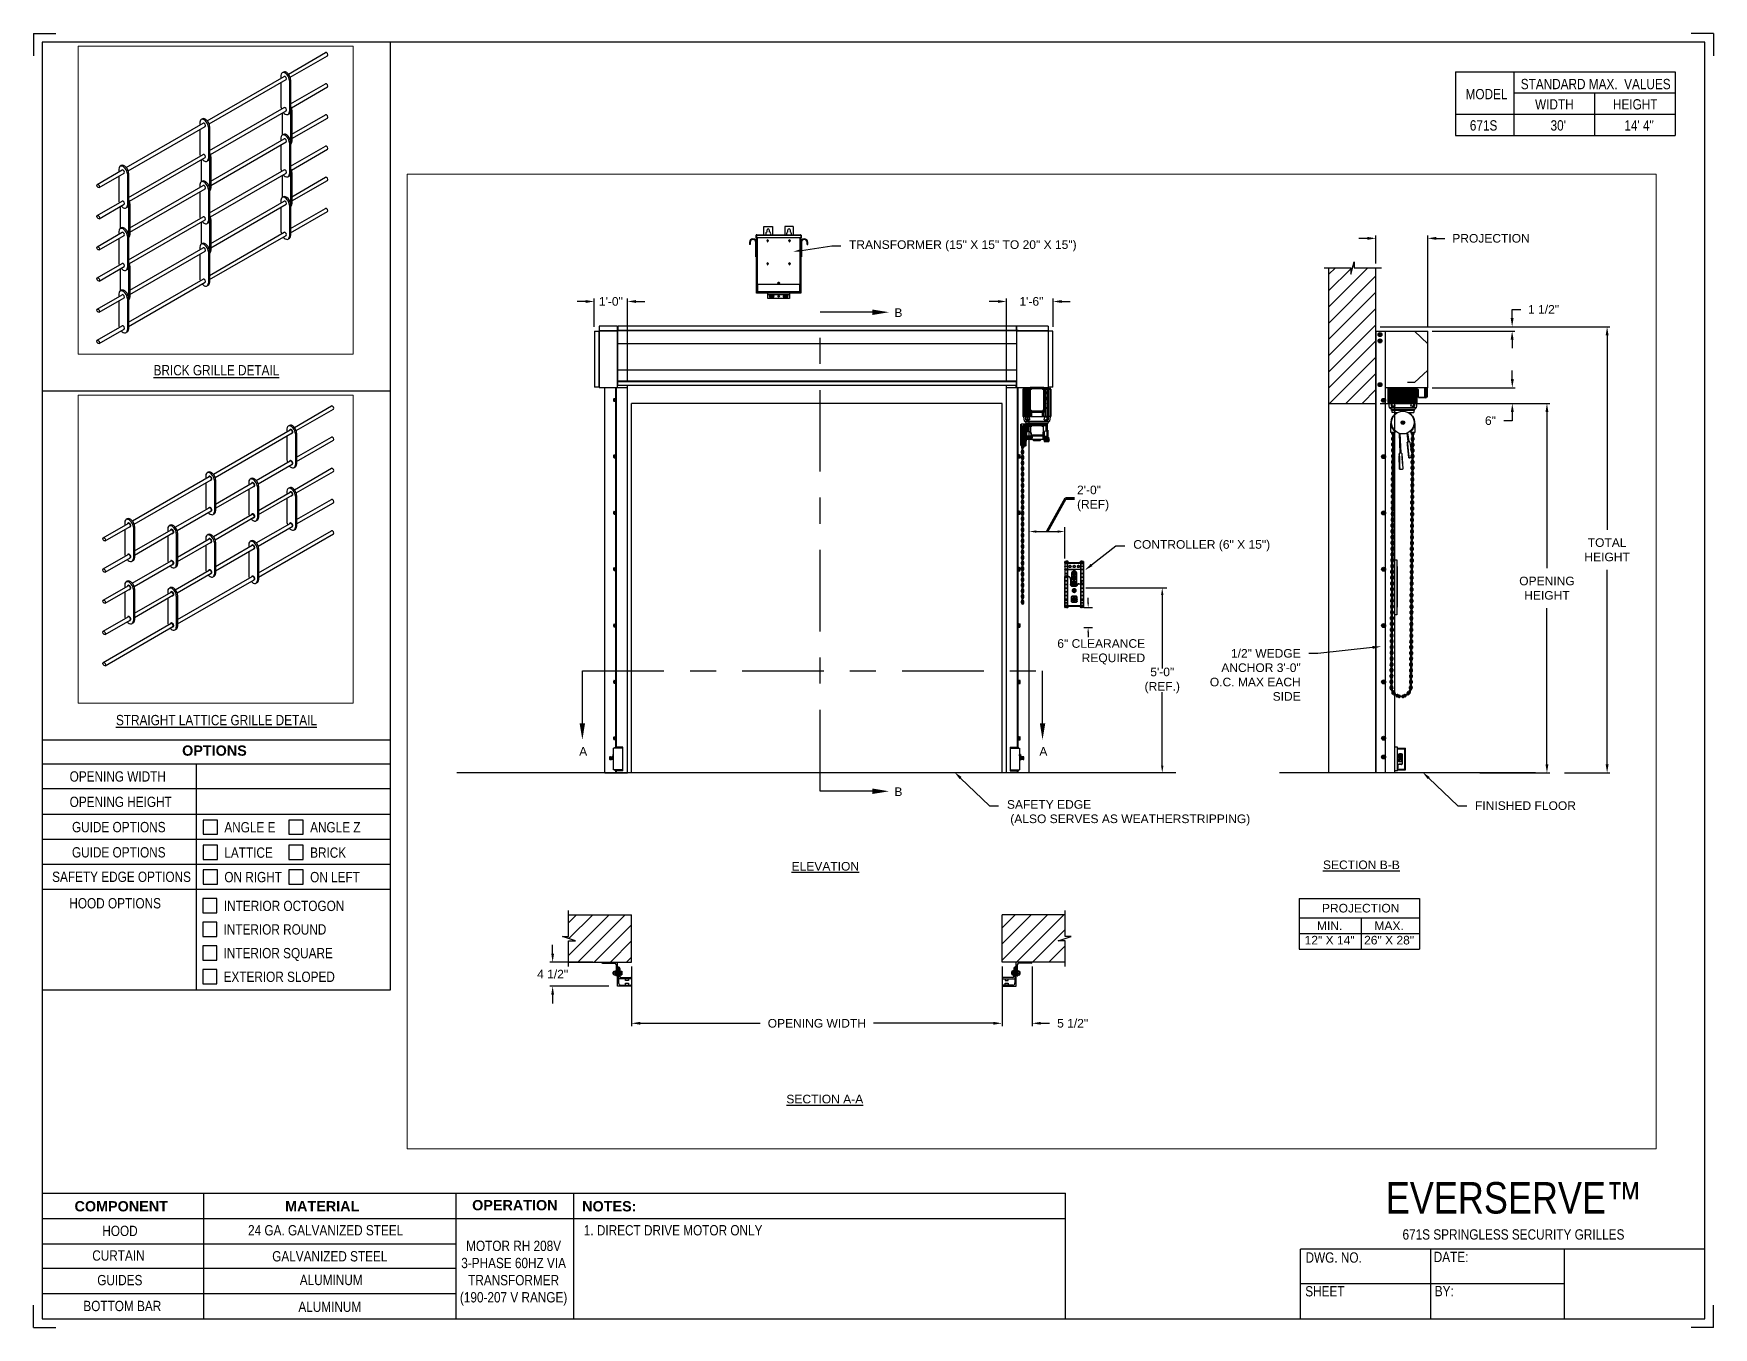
# Paper-space layout '671S RH 208V 3 PHASE' of a CAD drawing. Header units: inches. Extents: x 0.1 to 10.9, y 0.1 to 8.4.
# The model-space entities are those that its viewports show. They can reach past a viewport. Long polylines and large blocks are cut down to what shows.
import ezdxf
from ezdxf import colors
from ezdxf.entities.mleader import LeaderData, LeaderLine
from ezdxf.math import Vec2, Vec3

# ---------------------------------------------------------------- set-up
doc = ezdxf.new("R2010")
doc.units = ezdxf.units.IN
doc.header["$LTSCALE"] = 0.25
doc.header["$MEASUREMENT"] = 0
doc.linetypes.add('CENTER', pattern=[2, 1.25, -0.25, 0.25, -0.25])
for name, color, linetype in [('ANNOTATIONS', 1, 'Continuous'), ('BRICK', 7, 'Continuous'), ('MOTOR RH', 7, 'Continuous'), ('SECTION CUTS', 6, 'CENTER'), ('STRAIGHT LATTICE', 7, 'Continuous'), ('TITLE BLOCK', 7, 'Continuous')]:
    doc.layers.add(name, color=color, linetype=linetype)
doc.styles.add('ARIAL', font='arial.ttf', dxfattribs={"height": 0.09375})
doc.styles.add('CADdetails-DIMENSIONS', font='ARIALN.TTF', dxfattribs={"height": 2.38})
doc.styles.get("Standard").update_dxf_attribs({"font": 'romans.shx'})
doc.dimstyles.get("Standard").update_dxf_attribs({"dimscale": 60, "dimtxt": 0.0833, "dimasz": 0.0833, "dimexe": 0.0833, "dimexo": 0.04, "dimgap": 0.09, "dimtad": 0, "dimtih": 1, "dimtoh": 1, "dimdec": 4, "dimzin": 1, "dimdsep": 46, "dimlunit": 4, "dimtxsty": 'Standard', "dimcen": 0.09, "dimclrt": 150, "dimadec": 4, "dimazin": 2, "dimtfac": 1, "dimtdec": 0, "dimtofl": 0, "dimtmove": 0, "dimatfit": 3, "dimfxl": 1, "dimtolj": 1, "dimtzin": 0, "dimlwd": -1, "dimlwe": -1, "dimarcsym": 1})
doc.dimstyles.new('STANDARD$0', dxfattribs={"dimtxt": 0.09375, "dimasz": 0.09375, "dimexe": 0.03125, "dimexo": 0.046875, "dimgap": 0.09, "dimtad": 0, "dimtih": 1, "dimtoh": 1, "dimdec": 4, "dimzin": 0, "dimdsep": 46, "dimtxsty": 'ARIAL', "dimcen": 0.09, "dimadec": 0, "dimazin": 0, "dimtfac": 1, "dimtdec": 4, "dimtofl": 0, "dimtmove": 0, "dimatfit": 1, "dimfxl": 1, "dimtolj": 1, "dimtzin": 0, "dimarcsym": 0})
pattern_1 = [(45, (49.1665, -12.74175), (-0.08838835, 0.08838835), [])]

psp = doc.layouts.new('671S RH 208V 3 PHASE')

# ---------------------------------------------------------------- texts
at = {"layer": 'TITLE BLOCK', "attachment_point": 2, "style": 'CADdetails-DIMENSIONS'}
for s, width, insert, char_height in [('MODEL', 0.28815, (9.45, 8.068), 0.0664), ('STANDARD MAX.  VALUES', 1.75949, (10.155, 8.133), 0.06641), ('WIDTH', 0.42908, (9.888, 8.002), 0.0664), ('HEIGHT', 0.42908, (10.41, 8.002), 0.0664), ('\\pxqc;671S', 0.29952, (9.431, 7.866), 0.0664)]:
    psp.add_mtext_dynamic_manual_height_columns(s, width=width, gutter_width=1.363, heights=[0], dxfattribs=dict(at, insert=insert, char_height=char_height))
at = {"layer": 'TITLE BLOCK', "style": 'CADdetails-DIMENSIONS'}
for s, insert, char_height, width, attachment_point in [("30'", (9.913, 7.866), 0.0664, 1.75949, 2), ('14\' 4"', (10.435, 7.866), 0.0664, 1.75949, 2), ('{\\LBRICK GRILLE DETAIL}', (1.248, 6.285), 0.06641, 1.75949, 2), ('{\\LSTRAIGHT LATTICE GRILLE DETAIL}', (1.248, 4.025), 0.06641, 1.75949, 2), ('{\\fArial|b1|i0|c0|p34;OPTIONS}', (1.235, 3.828), 0.06641, 1.75949, 2), ('OPENING WIDTH', (0.3, 3.661), 0.06641, 1.30693, 1), ('OPENING HEIGHT', (0.3, 3.497), 0.06641, 1.30693, 1), ('GUIDE OPTIONS', (0.315, 3.334), 0.06641, 0.77187, 1), ('\\pxt1;ANGLE E', (1.299, 3.333), 0.06641, 1.23928, 1), ('\\pxt1;ANGLE Z', (1.853, 3.333), 0.06641, 1.23928, 1), ('GUIDE OPTIONS', (0.315, 3.171), 0.06641, 0.77187, 1), ('\\pxt1;LATTICE', (1.299, 3.169), 0.06641, 1.23928, 1), ('\\pxt1;BRICK', (1.853, 3.169), 0.06641, 1.23928, 1), ('SAFETY EDGE OPTIONS', (0.187, 3.013), 0.06641, 1.30693, 1), ('ON RIGHT ', (1.299, 3.011), 0.0664, 1.23928, 1), ('ON LEFT', (1.853, 3.011), 0.0664, 1.23928, 1), ('HOOD OPTIONS', (0.298, 2.842), 0.06641, 1.30693, 1), ('INTERIOR OCTOGON', (1.296, 2.825), 0.06641, 1.23928, 1), ('INTERIOR ROUND', (1.294, 2.673), 0.06641, 1.53035, 1), ('INTERIOR SQUARE', (1.294, 2.52), 0.06641, 1.53035, 1), ('EXTERIOR SLOPED', (1.294, 2.367), 0.06641, 1.53035, 1), ('\\A1;\\pxqc;EVERSERVE™ ', (10.642, 1.008), 0.20312, 2.03069, 3), ('{\\fArial|b1|i0|c0|p34;COMPONENT}', (0.633, 0.885), 0.06641, 1.75949, 2), ('{\\fArial|b1|i0|c0|p34;MATERIAL}', (1.931, 0.885), 0.06641, 1.75949, 2), ('{\\fArial|b1|i0|c0|p34;OPERATION}', (3.175, 0.892), 0.06641, 1.75949, 2), ('{\\fArial|b1|i0|c0|p34;NOTES:}', (3.785, 0.885), 0.06641, 1.75949, 2), ('HOOD', (0.625, 0.726), 0.0664, 1.75949, 2), ('24 GA. GALVANIZED STEEL', (1.953, 0.73), 0.06641, 1.75949, 2), ('\\pxql;1. DIRECT DRIVE MOTOR ONLY ', (5.176, 0.73), 0.06641, 3.11182, 2), ('671S {\\fArial|b0|i0|c0|p34;\u200b}SPRINGLESS SECURITY GRILLES', (9.624, 0.703), 0.06641, 2.79915, 2), ('CURTAIN', (0.615, 0.567), 0.0664, 1.75949, 2), ('GALVANIZED STEEL ', (1.98, 0.562), 0.06641, 1.75949, 2), ('\\PMOTOR RH 208V 3-PHASE 60HZ VIA TRANSFORMER (190-207 V RANGE)', (3.167, 0.74), 0.06641, 0.76227, 2), ('DWG. NO.', (8.463, 0.554), 0.0664, 1.75949, 2), ('DATE:', (9.221, 0.558), 0.0664, 1.75949, 2), ('GUIDES', (0.624, 0.408), 0.0664, 1.75949, 2), ('ALUMINUM', (1.989, 0.409), 0.0664, 1.75949, 2), ('SHEET', (8.406, 0.336), 0.0664, 1.75949, 2), ('BY:', (9.177, 0.337), 0.0664, 1.75949, 2), ('BOTTOM BAR', (0.64, 0.241), 0.0664, 1.75949, 2), ('ALUMINUM', (1.98, 0.236), 0.0664, 1.75949, 2)]:
    psp.add_mtext(s, dxfattribs=dict(at, insert=insert, char_height=char_height, width=width, attachment_point=attachment_point))

msp = doc.modelspace()

# ---------------------------------------------------------------- texts
at = {"layer": 'ANNOTATIONS', "char_height": 0.09375, "style": 'ARIAL'}
for s, insert, attachment_point in [('2\'-0"\\P(REF)', (231.31554, 243.09185), 4), ('6" CLEARANCE\\PREQUIRED', (232.05713, 241.42127), 6), ('5\'-0"\\P(REF.)', (232.24336, 241.11038), 5)]:
    msp.add_mtext(s, dxfattribs=dict(at, insert=insert, attachment_point=attachment_point))
at = {"layer": 'ANNOTATIONS', "char_height": 0.09375, "attachment_point": 2, "style": 'ARIAL'}
for s, insert, width in [('{\\LELEVATION}', (228.57572, 239.13353), 3.0834986), ('{\\LSECTION B-B}', (234.41121, 239.1495), 1.3823677), ('{\\LSECTION A-A}', (228.56981, 236.59935), 1.3823677)]:
    msp.add_mtext(s, dxfattribs=dict(at, insert=insert, width=width))
for s, width, insert in [('PROJECTION ', 1.7594917, (234.40332, 238.67754)), ('MIN.\\P12" X 14" ', 0.6711642, (234.0652, 238.48555)), ('MAX.\\P26" X 28"', 0.6567117, (234.71263, 238.48555))]:
    msp.add_mtext_dynamic_manual_height_columns(s, width=width, gutter_width=1.36268, heights=[0], dxfattribs=dict(at, insert=insert))
at = {"layer": 'SECTION CUTS', "style": 'ARIAL'}
for s, p in [('B', (229.32741, 245.06692)), ('A', (225.8961, 240.29047)), ('A', (230.90564, 240.29047)), ('B', (229.32741, 239.85164))]:
    msp.add_text(s, height=0.09375, dxfattribs=at).set_placement(p)

# ---------------------------------------------------------------- blocks, each defined once
blk = doc.blocks.new('*D38')
at = {"layer": 'ANNOTATIONS', "color": 0, "lineweight": -2, "transparency": 16777216}
for p, q in [((230.499, 237.996), (230.499, 237.346)), ((230.827, 237.996), (230.827, 237.346)), ((230.405, 237.377), (230.312, 237.377)), ((230.921, 237.377), (231.015, 237.377))]:
    blk.add_line(p, q, dxfattribs=at)
at = {"layer": 'ANNOTATIONS', "color": 0, "transparency": 16777216}
for points in [[(230.405, 237.393), (230.405, 237.362), (230.499, 237.377)], [(230.921, 237.393), (230.921, 237.362), (230.827, 237.377)]]:
    blk.add_solid(points, dxfattribs=at)
at = {"layer": 'defpoints', "color": 0, "transparency": 16777216}
for p in [(230.499, 238.043), (230.827, 238.043), (230.827, 237.377)]:
    blk.add_point(p, dxfattribs=at)
at = {"layer": 'ANNOTATIONS', "color": 0, "transparency": 16777216, "insert": (231.268, 237.377), "char_height": 0.0938, "attachment_point": 5, "style": 'ARIAL'}
blk.add_mtext('\\A1;5 1/2"', dxfattribs=at)
blk = doc.blocks.new('*D39')
at = {"layer": 'ANNOTATIONS', "color": 0, "lineweight": -2, "transparency": 16777216}
for p, q in [((225.607, 238.137), (225.607, 238.231)), ((226.044, 238.043), (225.576, 238.043)), ((226.219, 237.782), (225.576, 237.782)), ((225.607, 237.688), (225.607, 237.594))]:
    blk.add_line(p, q, dxfattribs=at)
at = {"layer": 'ANNOTATIONS', "color": 0, "transparency": 16777216}
for points in [[(225.592, 238.137), (225.623, 238.137), (225.607, 238.043)], [(225.592, 237.688), (225.623, 237.688), (225.607, 237.782)]]:
    blk.add_solid(points, dxfattribs=at)
at = {"layer": 'defpoints', "color": 0, "transparency": 16777216}
for p in [(226.091, 238.043), (225.607, 237.782), (226.266, 237.782)]:
    blk.add_point(p, dxfattribs=at)
at = {"layer": 'ANNOTATIONS', "color": 0, "transparency": 16777216, "insert": (225.607, 237.912), "char_height": 0.0938, "attachment_point": 5, "style": 'ARIAL'}
blk.add_mtext('\\A1;4 1/2"', dxfattribs=at)
blk = doc.blocks.new('*D40')
at = {"layer": 'ANNOTATIONS', "color": 0, "lineweight": -2, "transparency": 16777216}
for p, q in [((230.454, 245.236), (230.36, 245.236)), ((230.548, 244.372), (230.548, 245.267)), ((231.054, 244.959), (231.054, 245.267)), ((231.147, 245.236), (231.241, 245.236))]:
    blk.add_line(p, q, dxfattribs=at)
at = {"layer": 'ANNOTATIONS', "color": 0, "transparency": 16777216}
for points in [[(230.454, 245.251), (230.454, 245.22), (230.548, 245.236)], [(231.147, 245.251), (231.147, 245.22), (231.054, 245.236)]]:
    blk.add_solid(points, dxfattribs=at)
at = {"layer": 'defpoints', "color": 0, "transparency": 16777216}
for p in [(231.054, 245.236), (231.054, 244.912), (230.548, 244.325)]:
    blk.add_point(p, dxfattribs=at)
at = {"layer": 'ANNOTATIONS', "color": 0, "transparency": 16777216, "insert": (230.819, 245.236), "char_height": 0.0938, "attachment_point": 5, "style": 'ARIAL'}
blk.add_mtext('\\A1;1\'-6"', dxfattribs=at)
blk = doc.blocks.new('*D41')
at = {"layer": 'ANNOTATIONS', "color": 0, "lineweight": -2, "transparency": 16777216}
for p, q in [((225.967, 245.236), (225.874, 245.236)), ((226.061, 244.959), (226.061, 245.267)), ((226.421, 244.372), (226.421, 245.267)), ((226.515, 245.236), (226.609, 245.236))]:
    blk.add_line(p, q, dxfattribs=at)
at = {"layer": 'ANNOTATIONS', "color": 0, "transparency": 16777216}
for points in [[(225.967, 245.251), (225.967, 245.22), (226.061, 245.236)], [(226.515, 245.251), (226.515, 245.22), (226.421, 245.236)]]:
    blk.add_solid(points, dxfattribs=at)
at = {"layer": 'defpoints', "color": 0, "transparency": 16777216}
for p in [(226.421, 245.236), (226.061, 244.913), (226.421, 244.325)]:
    blk.add_point(p, dxfattribs=at)
at = {"layer": 'ANNOTATIONS', "color": 0, "transparency": 16777216, "insert": (226.241, 245.236), "char_height": 0.0938, "attachment_point": 5, "style": 'ARIAL'}
blk.add_mtext('\\A1;1\'-0"', dxfattribs=at)
blk = doc.blocks.new('*D47')
at = {"layer": 'ANNOTATIONS', "color": 0, "lineweight": -2, "transparency": 16777216}
for p, q in [((226.466, 237.996), (226.466, 237.346)), ((230.499, 237.996), (230.499, 237.346)), ((226.56, 237.377), (227.866, 237.377)), ((230.405, 237.377), (229.099, 237.377))]:
    blk.add_line(p, q, dxfattribs=at)
at = {"layer": 'ANNOTATIONS', "color": 0, "transparency": 16777216}
for points in [[(226.56, 237.393), (226.56, 237.362), (226.466, 237.377)], [(230.405, 237.393), (230.405, 237.362), (230.499, 237.377)]]:
    blk.add_solid(points, dxfattribs=at)
at = {"layer": 'defpoints', "color": 0, "transparency": 16777216}
for p in [(226.466, 238.043), (230.499, 238.043), (230.499, 237.377)]:
    blk.add_point(p, dxfattribs=at)
at = {"layer": 'ANNOTATIONS', "color": 0, "transparency": 16777216, "insert": (228.483, 237.377), "char_height": 0.09375, "attachment_point": 5, "style": 'ARIAL'}
blk.add_mtext('\\A1;OPENING WIDTH', dxfattribs=at)
blk = doc.blocks.new('*D42')
at = {"layer": 'ANNOTATIONS', "color": 0, "lineweight": -2, "transparency": 16777216}
for p, q in [((234.569, 245.649), (234.569, 245.954)), ((235.133, 244.96), (235.133, 245.954)), ((234.476, 245.923), (234.382, 245.923)), ((235.227, 245.923), (235.321, 245.923))]:
    blk.add_line(p, q, dxfattribs=at)
at = {"layer": 'ANNOTATIONS', "color": 0, "transparency": 16777216}
for points in [[(234.476, 245.939), (234.476, 245.907), (234.569, 245.923)], [(235.227, 245.939), (235.227, 245.907), (235.133, 245.923)]]:
    blk.add_solid(points, dxfattribs=at)
at = {"layer": 'defpoints', "color": 0, "transparency": 16777216}
for p in [(235.133, 245.923), (234.569, 245.602), (235.133, 244.913)]:
    blk.add_point(p, dxfattribs=at)
at = {"layer": 'ANNOTATIONS', "color": 0, "transparency": 16777216, "insert": (235.822, 245.923), "char_height": 0.09375, "attachment_point": 5, "style": 'ARIAL'}
blk.add_mtext('\\A1;PROJECTION ', dxfattribs=at)
blk = doc.blocks.new('*D43')
at = {"layer": 'ANNOTATIONS', "color": 0, "lineweight": -2, "transparency": 16777216}
for p, q in [((234.616, 244.125), (236.462, 244.125)), ((236.431, 244.031), (236.431, 242.332)), ((236.431, 240.197), (236.431, 241.897)), ((235.7, 240.103), (236.462, 240.103))]:
    blk.add_line(p, q, dxfattribs=at)
at = {"layer": 'ANNOTATIONS', "color": 0, "transparency": 16777216}
for points in [[(236.415, 244.031), (236.447, 244.031), (236.431, 244.125)], [(236.415, 240.197), (236.447, 240.197), (236.431, 240.103)]]:
    blk.add_solid(points, dxfattribs=at)
at = {"layer": 'defpoints', "color": 0, "transparency": 16777216}
for p in [(234.569, 244.125), (235.654, 240.103), (236.431, 240.103)]:
    blk.add_point(p, dxfattribs=at)
at = {"layer": 'ANNOTATIONS', "color": 0, "transparency": 16777216, "insert": (236.431, 242.114), "char_height": 0.09375, "attachment_point": 5, "style": 'ARIAL'}
blk.add_mtext('\\A1;OPENING\\PHEIGHT', dxfattribs=at)
blk = doc.blocks.new('*D44')
at = {"layer": 'ANNOTATIONS', "color": 0, "lineweight": -2, "transparency": 16777216}
for p, q in [((234.616, 244.961), (237.117, 244.961)), ((237.086, 244.867), (237.086, 242.75)), ((237.086, 240.197), (237.086, 242.315)), ((236.621, 240.103), (237.117, 240.103))]:
    blk.add_line(p, q, dxfattribs=at)
at = {"layer": 'ANNOTATIONS', "color": 0, "transparency": 16777216}
for points in [[(237.07, 244.867), (237.102, 244.867), (237.086, 244.961)], [(237.07, 240.197), (237.102, 240.197), (237.086, 240.103)]]:
    blk.add_solid(points, dxfattribs=at)
at = {"layer": 'defpoints', "color": 0, "transparency": 16777216}
for p in [(234.569, 244.961), (236.574, 240.103), (237.086, 240.103)]:
    blk.add_point(p, dxfattribs=at)
at = {"layer": 'ANNOTATIONS', "color": 0, "transparency": 16777216, "insert": (237.086, 242.532), "char_height": 0.0938, "attachment_point": 5, "style": 'ARIAL'}
blk.add_mtext('\\A1;TOTAL\\PHEIGHT', dxfattribs=at)
blk = doc.blocks.new('*D45')
at = {"layer": 'ANNOTATIONS', "color": 0, "lineweight": -2, "transparency": 16777216}
for p, q in [((236.054, 244.39), (236.054, 244.483)), ((235.18, 244.296), (236.085, 244.296)), ((235.18, 244.125), (236.085, 244.125)), ((236.054, 243.938), (235.96, 243.938)), ((236.054, 244.031), (236.054, 243.938))]:
    blk.add_line(p, q, dxfattribs=at)
at = {"layer": 'ANNOTATIONS', "color": 0, "transparency": 16777216}
for points in [[(236.038, 244.39), (236.07, 244.39), (236.054, 244.296)], [(236.038, 244.031), (236.07, 244.031), (236.054, 244.125)]]:
    blk.add_solid(points, dxfattribs=at)
at = {"layer": 'defpoints', "color": 0, "transparency": 16777216}
for p in [(235.133, 244.296), (235.133, 244.125), (236.054, 244.125)]:
    blk.add_point(p, dxfattribs=at)
at = {"layer": 'ANNOTATIONS', "color": 0, "transparency": 16777216, "insert": (235.816, 243.938), "char_height": 0.0938, "attachment_point": 5, "style": 'ARIAL'}
blk.add_mtext('\\A1;6"', dxfattribs=at)
blk = doc.blocks.new('*D46')
at = {"layer": 'ANNOTATIONS', "color": 0, "lineweight": -2, "transparency": 16777216}
for p, q in [((236.052, 245.055), (236.052, 245.149)), ((236.052, 245.149), (236.146, 245.149)), ((235.18, 244.961), (236.083, 244.961)), ((235.18, 244.913), (236.083, 244.913)), ((236.052, 244.82), (236.052, 244.726))]:
    blk.add_line(p, q, dxfattribs=at)
at = {"layer": 'ANNOTATIONS', "color": 0, "transparency": 16777216}
for points in [[(236.036, 245.055), (236.068, 245.055), (236.052, 244.961)], [(236.036, 244.82), (236.068, 244.82), (236.052, 244.913)]]:
    blk.add_solid(points, dxfattribs=at)
at = {"layer": 'defpoints', "color": 0, "transparency": 16777216}
for p in [(235.133, 244.961), (235.133, 244.913), (236.052, 244.961)]:
    blk.add_point(p, dxfattribs=at)
at = {"layer": 'ANNOTATIONS', "color": 0, "transparency": 16777216, "insert": (236.394, 245.149), "char_height": 0.0938, "attachment_point": 5, "style": 'ARIAL'}
blk.add_mtext('\\A1;1 1/2"', dxfattribs=at)

# ---------------------------------------------------------------- dimensions: what is measured, and where the dimension line sits
at = {"layer": 'ANNOTATIONS'}
for base, p1, p2, text, picture, middle in [((235.13329, 245.92298), (234.56941, 245.60178), (235.13329, 244.91339), 'PROJECTION ', '*D42', (235.8224, 245.92298)), ((230.49919, 237.37722), (226.46586, 238.04333), (230.49919, 238.04333), 'OPENING WIDTH', '*D47', (228.48252, 237.37722))]:
    dim = msp.add_linear_dim(base=base, p1=p1, p2=p2, text=text, dimstyle='STANDARD$0', dxfattribs=at)
    dim.commit()
    dim.dimension.update_dxf_attribs({"geometry": picture, "text_midpoint": middle})
for base, p1, p2, text, picture, middle in [((226.42125, 245.23555), (226.06106, 244.91253), (226.42125, 244.32505), '1\'-0"', '*D41', (226.24116, 245.23555)), ((231.0537, 245.23555), (230.54775, 244.32505), (231.0537, 244.91215), '1\'-6"', '*D40', (230.81944, 245.23555)), ((230.82731, 237.37722), (230.49919, 238.04333), (230.82731, 238.04332), '5 1/2"', '*D38', (231.26792, 237.37722))]:
    dim = msp.add_linear_dim(base=base, p1=p1, p2=p2, text=text, dimstyle='STANDARD$0', dxfattribs=at)
    dim.commit()
    dim.dimension.update_dxf_attribs({"geometry": picture, "text_midpoint": middle, "dimtype": 160})
for base, p1, p2, text, picture, middle in [((236.05196, 244.96103), (235.13329, 244.91339), (235.13329, 244.96103), '1 1/2"', '*D46', (236.3944, 245.14853)), ((237.08599, 240.10342), (234.56941, 244.96103), (236.57394, 240.10342), 'TOTAL\\PHEIGHT', '*D44', (237.08599, 242.53223)), ((236.05409, 244.12505), (235.13329, 244.29598), (235.13329, 244.12505), '6"', '*D45', (235.81621, 243.93755)), ((236.431, 240.10342), (234.56941, 244.12505), (235.6536, 240.10342), 'OPENING\\PHEIGHT', '*D43', (236.431, 242.11424))]:
    dim = msp.add_linear_dim(base=base, p1=p1, p2=p2, angle=90, text=text, dimstyle='STANDARD$0', dxfattribs=at)
    dim.commit()
    dim.dimension.update_dxf_attribs({"geometry": picture, "text_midpoint": middle})
dim = msp.add_linear_dim(base=(225.60717, 237.78164), p1=(226.09086, 238.04332), p2=(226.26586, 237.78164), angle=90, text='4 1/2"', dimstyle='STANDARD$0', dxfattribs=at)
dim.commit()
dim.dimension.update_dxf_attribs({"geometry": '*D39', "text_midpoint": (225.60717, 237.91248), "dimtype": 160})

# ---------------------------------------------------------------- hatches: boundary and pattern name
at = {"layer": 'MOTOR RH'}
h = msp.add_hatch(dxfattribs=at)
h.set_pattern_fill('ANSI31', color=256, style=0)
h.set_pattern_definition([(45, (49.1665, -12.36819), (-0.08838835, 0.08838835), [])])
h.paths.add_polyline_path([(234.56941, 244.86719), (234.56941, 245.60178), (234.33292, 245.60178), (234.33292, 245.66644), (234.2945, 245.53308), (234.2945, 245.60178), (234.05378, 245.60178), (234.05378, 245.05148)])
h.paths.add_polyline_path([(234.05378, 244.12505), (234.56941, 244.12505), (234.56941, 244.86719), (234.05378, 245.05148)])
h = msp.add_hatch(dxfattribs=at)
h.set_pattern_fill('ANSI31', color=256, style=0)
h.set_pattern_definition(pattern_1)
h.paths.add_polyline_path([(226.46586, 238.55896), (225.77836, 238.55896), (225.77836, 238.32175), (225.71425, 238.32175), (225.85632, 238.27485), (225.77836, 238.27485), (225.77836, 238.04333), (226.46586, 238.04333), (226.46586, 238.20583)])
h = msp.add_hatch(dxfattribs=at)
h.set_pattern_fill('ANSI31', color=256, style=0)
h.set_pattern_definition(pattern_1)
h.paths.add_polyline_path([(231.25079, 238.32175), (231.18669, 238.32175), (231.18669, 238.55896), (230.49919, 238.55896), (230.49919, 238.04333), (230.51736, 238.04333), (231.18669, 238.04333), (231.18669, 238.27485), (231.10872, 238.27485)])

# ---------------------------------------------------------------- linework, layer by layer
at = {"layer": 'ANNOTATIONS'}
for p, q in [((230.87267, 242.73092), (231.10471, 242.73092)), ((231.18237, 242.43625), (231.18237, 242.77806)), ((231.41047, 242.11772), (232.29446, 242.11772)), ((231.43663, 241.95547), (231.43663, 242.00861)), ((232.24336, 242.04006), (232.24336, 241.23964)), ((231.3895, 241.90233), (231.48376, 241.90233)), ((231.3895, 241.68703), (231.48376, 241.68703)), ((231.43663, 241.63389), (231.43663, 241.58075)), ((232.24336, 240.18109), (232.24336, 240.98112)), ((233.73463, 238.73697), (233.73463, 238.1856)), ((233.73463, 238.73697), (235.04239, 238.73697)), ((235.04239, 238.73697), (235.04239, 238.1856)), ((233.73463, 238.5255), (235.04239, 238.5255)), ((234.40748, 238.5255), (234.40748, 238.1856)), ((233.73463, 238.35555), (235.04239, 238.35555)), ((233.73463, 238.1856), (235.04239, 238.1856))]:
    msp.add_line(p, q, dxfattribs=at)
for points in [[(230.87267, 242.71798), (230.87267, 242.74387), (230.795, 242.73092)], [(231.10471, 242.71798), (231.10471, 242.74387), (231.18237, 242.73092)], [(232.23042, 242.04006), (232.25631, 242.04006), (232.24336, 242.11772)], [(231.42777, 241.95547), (231.44549, 241.95547), (231.43663, 241.90233)], [(231.42777, 241.63389), (231.44549, 241.63389), (231.43663, 241.68703)], [(232.23042, 240.18109), (232.25631, 240.18109), (232.24336, 240.10342)]]:
    msp.add_solid(points, dxfattribs=at)
at = {"layer": 'BRICK'}
for p, q in [((222.19727, 238.15797), (222.60679, 238.3944)), ((222.21715, 238.12263), (222.62706, 238.35929)), ((221.30418, 237.64234), (222.15135, 238.13145)), ((221.32406, 237.607), (222.17162, 238.09634)), ((222.11448, 238.14244), (222.11448, 238.11017)), ((222.14173, 238.18065), (222.12825, 238.17286)), ((222.20848, 238.08817), (222.20848, 237.74442)), ((222.22196, 238.09595), (222.22196, 237.7522)), ((222.11448, 238.06335), (222.11448, 237.79869)), ((222.22196, 237.82847), (222.60679, 238.05065)), ((222.22196, 237.78165), (222.62706, 238.01554)), ((221.77779, 237.57203), (222.15135, 237.7877)), ((221.79767, 237.53669), (222.17162, 237.75259)), ((222.20819, 237.72178), (222.19471, 237.714)), ((220.4111, 237.12672), (221.25826, 237.61583)), ((220.43098, 237.09138), (221.27853, 237.58071)), ((221.2214, 237.62681), (221.2214, 237.59454)), ((221.2214, 237.54773), (221.2214, 237.28306)), ((221.24864, 237.66502), (221.23516, 237.65724)), ((221.31539, 237.57255), (221.31539, 237.2288)), ((221.32887, 237.58033), (221.32887, 237.23658)), ((221.32887, 237.31284), (221.73186, 237.54551)), ((221.695, 237.5565), (221.695, 237.52423)), ((221.72225, 237.59471), (221.70877, 237.58693)), ((222.1971, 237.47067), (222.60679, 237.7072)), ((222.21707, 237.43538), (222.62706, 237.67209)), ((221.32887, 237.26603), (221.75214, 237.5104)), ((221.695, 237.47742), (221.695, 237.21275)), ((221.789, 237.50223), (221.789, 237.15848)), ((221.80248, 237.51002), (221.80248, 237.16627)), ((221.80248, 237.24283), (222.15135, 237.44425)), ((221.80248, 237.19602), (222.17162, 237.40914)), ((222.11448, 237.45494), (222.11448, 237.42267)), ((222.11448, 237.37585), (222.11448, 237.11119)), ((222.14173, 237.49315), (222.12825, 237.48536)), ((222.20848, 237.40067), (222.20848, 237.05692)), ((222.22196, 237.40845), (222.22196, 237.0647)), ((222.22196, 237.14097), (222.60679, 237.36315)), ((220.8847, 237.0564), (221.25826, 237.27208)), ((220.90458, 237.02107), (221.27853, 237.23696)), ((221.3151, 237.20615), (221.30162, 237.19837)), ((221.30402, 236.95504), (221.73173, 237.20199)), ((222.22196, 237.09415), (222.62706, 237.32804)), ((220.0899, 236.94127), (220.36517, 237.1002)), ((220.11017, 236.90616), (220.38544, 237.06509)), ((220.32831, 237.11119), (220.32831, 237.07892)), ((220.32831, 237.0321), (220.32831, 236.76744)), ((220.35555, 237.1494), (220.34207, 237.14161)), ((220.4223, 237.05692), (220.4223, 236.71317)), ((220.43578, 237.0647), (220.43578, 236.72095)), ((220.43578, 236.79722), (220.83878, 237.02989)), ((220.43578, 236.7504), (220.85905, 236.99478)), ((220.80191, 237.04088), (220.80191, 237.00861)), ((220.82916, 237.07908), (220.81568, 237.0713)), ((220.89591, 236.98661), (220.89591, 236.64286)), ((220.90939, 236.99439), (220.90939, 236.65064)), ((221.32398, 236.91976), (221.75201, 237.16688)), ((221.78871, 237.13584), (221.77523, 237.12806)), ((221.77779, 236.88453), (222.15135, 237.1002)), ((221.79767, 236.84919), (222.17162, 237.06509)), ((221.80248, 236.55503), (222.60679, 237.0194)), ((222.20819, 237.03428), (222.19471, 237.0265)), ((220.80191, 236.96179), (220.80191, 236.69713)), ((220.90939, 236.72721), (221.25826, 236.92863)), ((220.90939, 236.68039), (221.27853, 236.89351)), ((221.2214, 236.93931), (221.2214, 236.90704)), ((221.2214, 236.86023), (221.2214, 236.59556)), ((221.24864, 236.97752), (221.23516, 236.96974)), ((221.31539, 236.88505), (221.31539, 236.5413)), ((221.32887, 236.89283), (221.32887, 236.54908)), ((221.32887, 236.62534), (221.73186, 236.85801)), ((221.32887, 236.57853), (221.75214, 236.8229)), ((221.695, 236.869), (221.695, 236.83673)), ((221.72225, 236.90721), (221.70877, 236.89943)), ((221.789, 236.81473), (221.789, 236.47098)), ((221.80248, 236.50822), (222.62706, 236.98429)), ((221.80248, 236.82252), (221.80248, 236.47877)), ((220.0899, 236.59752), (220.36517, 236.75645)), ((220.11017, 236.56241), (220.38544, 236.72134)), ((220.42202, 236.69053), (220.40854, 236.68275)), ((220.41093, 236.43942), (220.83865, 236.68636)), ((220.43089, 236.40413), (220.85892, 236.65125)), ((220.89562, 236.62022), (220.88214, 236.61243)), ((221.695, 236.78992), (221.695, 236.52525)), ((220.35555, 236.4619), (220.34207, 236.45411)), ((220.8847, 236.3689), (221.25826, 236.58458)), ((220.90458, 236.33357), (221.27853, 236.54946)), ((220.90939, 236.03941), (221.73186, 236.51426)), ((220.90939, 235.99259), (221.75214, 236.47915)), ((221.3151, 236.51865), (221.30162, 236.51087)), ((221.78871, 236.44834), (221.77523, 236.44056)), ((220.0899, 236.25407), (220.36517, 236.413)), ((220.11017, 236.21896), (220.38544, 236.37789)), ((220.32831, 236.42369), (220.32831, 236.39142)), ((220.32831, 236.3446), (220.32831, 236.07994)), ((220.4223, 236.36942), (220.4223, 236.02567)), ((220.43578, 236.3772), (220.43578, 236.03345)), ((220.43578, 236.10972), (220.83878, 236.34239)), ((220.43578, 236.0629), (220.85905, 236.30728)), ((220.80191, 236.35338), (220.80191, 236.32111)), ((220.80191, 236.27429), (220.80191, 236.00963)), ((220.82916, 236.39158), (220.81568, 236.3838)), ((220.89591, 236.29911), (220.89591, 235.95536)), ((220.90939, 236.30689), (220.90939, 235.96314)), ((220.0899, 235.91002), (220.36517, 236.06895)), ((220.0899, 235.56627), (220.83878, 235.99864)), ((220.11017, 235.87491), (220.38544, 236.03384)), ((220.11017, 235.53116), (220.85905, 235.96353)), ((220.42202, 236.00303), (220.40854, 235.99525)), ((220.89562, 235.93272), (220.88214, 235.92493))]:
    msp.add_line(p, q, dxfattribs=at)
for centre, major_axis, start_param, end_param in [((222.61692, 238.37684), (0.01014, -0.01756), 0, 3.14159265), ((222.16148, 238.1153), (0.03323, -0.05756), 0.78539816, 3.92699082), ((222.17496, 238.12309), (0.03323, -0.05756), 0.78539816, 3.14159265), ((222.16148, 238.11389), (0.01014, -0.01756), 0, 3.14159265), ((222.61692, 238.03309), (0.01014, -0.01756), 0, 3.14159265), ((222.16148, 237.77155), (0.03323, -0.05756), 3.92699082, 4.42168201), ((222.16148, 237.77155), (0.03323, -0.05756), 5.04167821, 7.06858347), ((222.16148, 237.77014), (0.01014, -0.01756), 0, 3.14159265), ((222.17496, 237.77934), (0.03323, -0.05756), 6.28318531, 7.06858347), ((221.26839, 237.59968), (0.03323, -0.05756), 0.78539816, 3.92699082), ((221.28187, 237.60746), (0.03323, -0.05756), 0.78539816, 3.14159265), ((221.26839, 237.59827), (0.01014, -0.01756), 0, 3.14159265), ((221.742, 237.52937), (0.03323, -0.05756), 0.78539816, 3.92699082), ((221.75548, 237.53715), (0.03323, -0.05756), 0.78539816, 3.14159265), ((221.742, 237.52796), (0.01014, -0.01756), 0, 3.14159265), ((222.61692, 237.68964), (0.01014, -0.01756), 0, 3.14159265), ((222.16148, 237.4278), (0.03323, -0.05756), 0.78539816, 3.92699082), ((222.17496, 237.43559), (0.03323, -0.05756), 0.78539816, 3.14159265), ((222.16148, 237.42639), (0.01014, -0.01756), 0, 3.14159265), ((222.61692, 237.34559), (0.01014, -0.01756), 0, 3.14159265), ((221.26839, 237.25593), (0.03323, -0.05756), 3.92699082, 4.42168201), ((221.26839, 237.25593), (0.03323, -0.05756), 5.04167821, 7.06858347), ((221.26839, 237.25452), (0.01014, -0.01756), 0, 3.14159265), ((221.28187, 237.26371), (0.03323, -0.05756), 6.28318531, 7.06858347), ((221.742, 237.18562), (0.03323, -0.05756), 3.92699082, 4.42168201), ((221.74187, 237.18443), (0.01014, -0.01756), 0, 3.14159265), ((220.3753, 237.08405), (0.03323, -0.05756), 0.78539816, 3.92699082), ((220.38878, 237.09184), (0.03323, -0.05756), 0.78539816, 3.14159265), ((220.3753, 237.08264), (0.01014, -0.01756), 0, 3.14159265), ((220.84891, 237.01374), (0.03323, -0.05756), 0.78539816, 3.92699082), ((220.86239, 237.02152), (0.03323, -0.05756), 0.78539816, 3.14159265), ((220.84891, 237.01233), (0.01014, -0.01756), 0, 3.14159265), ((221.742, 237.18562), (0.03323, -0.05756), 5.04167821, 7.06858347), ((221.75548, 237.1934), (0.03323, -0.05756), 6.28318531, 7.06858347), ((222.16148, 237.08405), (0.03323, -0.05756), 3.92699082, 4.42168201), ((222.16148, 237.08405), (0.03323, -0.05756), 5.04167821, 7.06858347), ((222.16148, 237.08264), (0.01014, -0.01756), 0, 3.14159265), ((222.17496, 237.09184), (0.03323, -0.05756), 6.28318531, 7.06858347), ((222.61692, 237.00184), (0.01014, -0.01756), 0, 3.14159265), ((221.26839, 236.91218), (0.03323, -0.05756), 0.78539816, 3.92699082), ((221.28187, 236.91996), (0.03323, -0.05756), 0.78539816, 3.14159265), ((221.26839, 236.91077), (0.01014, -0.01756), 0, 3.14159265), ((221.742, 236.84187), (0.03323, -0.05756), 0.78539816, 3.92699082), ((221.75548, 236.84965), (0.03323, -0.05756), 0.78539816, 3.14159265), ((221.742, 236.84046), (0.01014, -0.01756), 0, 3.14159265), ((220.3753, 236.7403), (0.03323, -0.05756), 3.92699082, 4.42168201), ((220.3753, 236.7403), (0.03323, -0.05756), 5.04167821, 7.06858347), ((220.3753, 236.73889), (0.01014, -0.01756), 0, 3.14159265), ((220.38878, 236.74809), (0.03323, -0.05756), 6.28318531, 7.06858347), ((220.84891, 236.66999), (0.03323, -0.05756), 3.92699082, 4.42168201), ((220.84891, 236.66999), (0.03323, -0.05756), 5.04167821, 7.06858347), ((220.84878, 236.66881), (0.01014, -0.01756), 0, 3.14159265), ((220.86239, 236.67777), (0.03323, -0.05756), 6.28318531, 7.06858347), ((220.3753, 236.39655), (0.03323, -0.05756), 0.78539816, 3.92699082), ((220.38878, 236.40434), (0.03323, -0.05756), 0.78539816, 3.14159265), ((221.26839, 236.56843), (0.03323, -0.05756), 3.92699082, 4.42168201), ((221.26839, 236.56843), (0.03323, -0.05756), 5.04167821, 7.06858347), ((221.26839, 236.56702), (0.01014, -0.01756), 0, 3.14159265), ((221.28187, 236.57621), (0.03323, -0.05756), 6.28318531, 7.06858347), ((221.742, 236.49812), (0.03323, -0.05756), 3.92699082, 4.42168201), ((221.742, 236.49812), (0.03323, -0.05756), 5.04167821, 7.06858347), ((221.742, 236.49671), (0.01014, -0.01756), 0, 3.14159265), ((221.75548, 236.5059), (0.03323, -0.05756), 6.28318531, 7.06858347), ((220.3753, 236.39514), (0.01014, -0.01756), 0, 3.14159265), ((220.84891, 236.32624), (0.03323, -0.05756), 0.78539816, 3.92699082), ((220.86239, 236.33402), (0.03323, -0.05756), 0.78539816, 3.14159265), ((220.84891, 236.32483), (0.01014, -0.01756), 0, 3.14159265), ((220.3753, 236.0528), (0.03323, -0.05756), 3.92699082, 4.42168201), ((220.3753, 236.05139), (0.01014, -0.01756), 0, 3.14159265), ((220.3753, 236.0528), (0.03323, -0.05756), 5.04167821, 7.06858347), ((220.38878, 236.06059), (0.03323, -0.05756), 6.28318531, 7.06858347), ((220.84891, 235.98249), (0.03323, -0.05756), 3.92699082, 4.42168201), ((220.84891, 235.98249), (0.03323, -0.05756), 5.04167821, 7.06858347), ((220.84891, 235.98108), (0.01014, -0.01756), 0, 3.14159265), ((220.86239, 235.99027), (0.03323, -0.05756), 6.28318531, 7.06858347)]:
    msp.add_ellipse(centre, major_axis=major_axis, ratio=0.57735027, start_param=start_param, end_param=end_param, dxfattribs=at)
for centre in [(220.10004, 236.92372), (220.10004, 236.57997), (220.10004, 236.23652), (220.10004, 235.89247), (220.10004, 235.54872)]:
    msp.add_ellipse(centre, major_axis=(0.01014, -0.01756), ratio=0.57735027, dxfattribs=at)
for points in [[(222.16408, 238.09199), (222.16584, 238.09152), (222.16763, 238.09135), (222.17298, 238.09202), (222.17621, 238.09435), (222.1796, 238.10071), (222.18002, 238.10457), (222.17865, 238.11607), (222.17446, 238.12422), (222.16519, 238.13322), (222.16099, 238.13569), (222.15415, 238.13651), (222.15156, 238.13609), (222.14939, 238.13483), (222.14725, 238.1336), (222.1456, 238.1316), (222.1443, 238.12861), (222.14404, 238.12788), (222.14384, 238.12712)], [(222.16408, 237.74824), (222.16584, 237.74777), (222.16763, 237.7476), (222.17298, 237.74827), (222.17621, 237.7506), (222.1796, 237.75696), (222.18002, 237.76082), (222.17865, 237.77232), (222.17446, 237.78047), (222.16519, 237.78947), (222.16099, 237.79194), (222.15415, 237.79276), (222.15156, 237.79234), (222.14939, 237.79108), (222.14725, 237.78985), (222.1456, 237.78785), (222.1443, 237.78486), (222.14404, 237.78413), (222.14384, 237.78337)], [(221.271, 237.57637), (221.27276, 237.57589), (221.27454, 237.57573), (221.27989, 237.57639), (221.28312, 237.57872), (221.28651, 237.58509), (221.28693, 237.58895), (221.28556, 237.60045), (221.28138, 237.60859), (221.27211, 237.6176), (221.26791, 237.62007), (221.26106, 237.62088), (221.25848, 237.62046), (221.2563, 237.61921), (221.25416, 237.61797), (221.25252, 237.61598), (221.25121, 237.61299), (221.25096, 237.61225), (221.25076, 237.61149)], [(221.7446, 237.50605), (221.74636, 237.50558), (221.74815, 237.50542), (221.75349, 237.50608), (221.75673, 237.50841), (221.76012, 237.51478), (221.76054, 237.51864), (221.75917, 237.53014), (221.75498, 237.53828), (221.74571, 237.54728), (221.74151, 237.54976), (221.73467, 237.55057), (221.73208, 237.55015), (221.72991, 237.5489), (221.72777, 237.54766), (221.72612, 237.54567), (221.72482, 237.54268), (221.72456, 237.54194), (221.72436, 237.54118)], [(222.16408, 237.40449), (222.16584, 237.40402), (222.16763, 237.40385), (222.17298, 237.40452), (222.17621, 237.40685), (222.1796, 237.41321), (222.18002, 237.41707), (222.17865, 237.42857), (222.17446, 237.43672), (222.16519, 237.44572), (222.16099, 237.44819), (222.15415, 237.44901), (222.15156, 237.44859), (222.14939, 237.44733), (222.14725, 237.4461), (222.1456, 237.4441), (222.1443, 237.44111), (222.14404, 237.44038), (222.14384, 237.43962)], [(221.271, 237.23262), (221.27276, 237.23214), (221.27454, 237.23198), (221.27989, 237.23264), (221.28312, 237.23497), (221.28651, 237.24134), (221.28693, 237.2452), (221.28556, 237.2567), (221.28138, 237.26484), (221.27211, 237.27385), (221.26791, 237.27632), (221.26106, 237.27713), (221.25848, 237.27671), (221.2563, 237.27546), (221.25416, 237.27422), (221.25252, 237.27223), (221.25121, 237.26924), (221.25096, 237.2685), (221.25076, 237.26774)], [(221.7446, 237.1623), (221.74636, 237.16183), (221.74815, 237.16167), (221.75349, 237.16233), (221.75673, 237.16466), (221.76012, 237.17103), (221.76054, 237.17489), (221.75917, 237.18639), (221.75498, 237.19453), (221.74571, 237.20353), (221.74151, 237.20601), (221.73467, 237.20682), (221.73208, 237.2064), (221.72991, 237.20515), (221.72777, 237.20391), (221.72612, 237.20192), (221.72482, 237.19893), (221.72456, 237.19819), (221.72436, 237.19743)], [(220.37791, 237.06074), (220.37967, 237.06027), (220.38145, 237.0601), (220.3868, 237.06077), (220.39003, 237.0631), (220.39342, 237.06946), (220.39384, 237.07332), (220.39247, 237.08482), (220.38829, 237.09297), (220.37902, 237.10197), (220.37482, 237.10444), (220.36797, 237.10526), (220.36539, 237.10484), (220.36321, 237.10358), (220.36107, 237.10235), (220.35943, 237.10035), (220.35812, 237.09736), (220.35787, 237.09663), (220.35767, 237.09587)], [(220.85152, 236.99043), (220.85328, 236.98995), (220.85506, 236.98979), (220.86041, 236.99046), (220.86364, 236.99278), (220.86703, 236.99915), (220.86745, 237.00301), (220.86608, 237.01451), (220.86189, 237.02266), (220.85262, 237.03166), (220.84843, 237.03413), (220.84158, 237.03495), (220.839, 237.03453), (220.83682, 237.03327), (220.83468, 237.03203), (220.83303, 237.03004), (220.83173, 237.02705), (220.83147, 237.02632), (220.83127, 237.02556)], [(222.16408, 237.06074), (222.16584, 237.06027), (222.16763, 237.0601), (222.17298, 237.06077), (222.17621, 237.0631), (222.1796, 237.06946), (222.18002, 237.07332), (222.17865, 237.08482), (222.17446, 237.09297), (222.16519, 237.10197), (222.16099, 237.10444), (222.15415, 237.10526), (222.15156, 237.10484), (222.14939, 237.10358), (222.14725, 237.10235), (222.1456, 237.10035), (222.1443, 237.09736), (222.14404, 237.09663), (222.14384, 237.09587)], [(221.271, 236.88887), (221.27276, 236.88839), (221.27454, 236.88823), (221.27989, 236.88889), (221.28312, 236.89122), (221.28651, 236.89759), (221.28693, 236.90145), (221.28556, 236.91295), (221.28138, 236.92109), (221.27211, 236.9301), (221.26791, 236.93257), (221.26106, 236.93338), (221.25848, 236.93296), (221.2563, 236.93171), (221.25416, 236.93047), (221.25252, 236.92848), (221.25121, 236.92549), (221.25096, 236.92475), (221.25076, 236.92399)], [(221.7446, 236.81855), (221.74636, 236.81808), (221.74815, 236.81792), (221.75349, 236.81858), (221.75673, 236.82091), (221.76012, 236.82728), (221.76054, 236.83114), (221.75917, 236.84264), (221.75498, 236.85078), (221.74571, 236.85978), (221.74151, 236.86226), (221.73467, 236.86307), (221.73208, 236.86265), (221.72991, 236.8614), (221.72777, 236.86016), (221.72612, 236.85817), (221.72482, 236.85518), (221.72456, 236.85444), (221.72436, 236.85368)], [(220.37791, 236.71699), (220.37967, 236.71652), (220.38145, 236.71635), (220.3868, 236.71702), (220.39003, 236.71935), (220.39342, 236.72571), (220.39384, 236.72957), (220.39247, 236.74107), (220.38829, 236.74922), (220.37902, 236.75822), (220.37482, 236.76069), (220.36797, 236.76151), (220.36539, 236.76109), (220.36321, 236.75983), (220.36107, 236.7586), (220.35943, 236.7566), (220.35812, 236.75361), (220.35787, 236.75288), (220.35767, 236.75212)], [(220.85152, 236.64668), (220.85328, 236.6462), (220.85506, 236.64604), (220.86041, 236.64671), (220.86364, 236.64903), (220.86703, 236.6554), (220.86745, 236.65926), (220.86608, 236.67076), (220.86189, 236.67891), (220.85262, 236.68791), (220.84843, 236.69038), (220.84158, 236.6912), (220.839, 236.69078), (220.83682, 236.68952), (220.83468, 236.68828), (220.83303, 236.68629), (220.83173, 236.6833), (220.83147, 236.68257), (220.83127, 236.68181)], [(221.271, 236.54512), (221.27276, 236.54464), (221.27454, 236.54448), (221.27989, 236.54514), (221.28312, 236.54747), (221.28651, 236.55384), (221.28693, 236.5577), (221.28556, 236.5692), (221.28138, 236.57734), (221.27211, 236.58635), (221.26791, 236.58882), (221.26106, 236.58963), (221.25848, 236.58921), (221.2563, 236.58796), (221.25416, 236.58672), (221.25252, 236.58473), (221.25121, 236.58174), (221.25096, 236.581), (221.25076, 236.58024)], [(221.7446, 236.4748), (221.74636, 236.47433), (221.74815, 236.47417), (221.75349, 236.47483), (221.75673, 236.47716), (221.76012, 236.48353), (221.76054, 236.48739), (221.75917, 236.49889), (221.75498, 236.50703), (221.74571, 236.51603), (221.74151, 236.51851), (221.73467, 236.51932), (221.73208, 236.5189), (221.72991, 236.51765), (221.72777, 236.51641), (221.72612, 236.51442), (221.72482, 236.51143), (221.72456, 236.51069), (221.72436, 236.50993)], [(220.37791, 236.37324), (220.37967, 236.37277), (220.38145, 236.3726), (220.3868, 236.37327), (220.39003, 236.3756), (220.39342, 236.38196), (220.39384, 236.38582), (220.39247, 236.39732), (220.38829, 236.40547), (220.37902, 236.41447), (220.37482, 236.41694), (220.36797, 236.41776), (220.36539, 236.41734), (220.36321, 236.41608), (220.36107, 236.41485), (220.35943, 236.41285), (220.35812, 236.40986), (220.35787, 236.40913), (220.35767, 236.40837)], [(220.85152, 236.30293), (220.85328, 236.30245), (220.85506, 236.30229), (220.86041, 236.30296), (220.86364, 236.30528), (220.86703, 236.31165), (220.86745, 236.31551), (220.86608, 236.32701), (220.86189, 236.33516), (220.85262, 236.34416), (220.84843, 236.34663), (220.84158, 236.34745), (220.839, 236.34703), (220.83682, 236.34577), (220.83468, 236.34453), (220.83303, 236.34254), (220.83173, 236.33955), (220.83147, 236.33882), (220.83127, 236.33806)], [(220.37791, 236.02949), (220.37967, 236.02902), (220.38145, 236.02885), (220.3868, 236.02952), (220.39003, 236.03185), (220.39342, 236.03821), (220.39384, 236.04207), (220.39247, 236.05357), (220.38829, 236.06172), (220.37902, 236.07072), (220.37482, 236.07319), (220.36797, 236.07401), (220.36539, 236.07359), (220.36321, 236.07233), (220.36107, 236.0711), (220.35943, 236.0691), (220.35812, 236.06611), (220.35787, 236.06538), (220.35767, 236.06462)], [(220.85152, 235.95918), (220.85328, 235.9587), (220.85506, 235.95854), (220.86041, 235.95921), (220.86364, 235.96153), (220.86703, 235.9679), (220.86745, 235.97176), (220.86608, 235.98326), (220.86189, 235.99141), (220.85262, 236.00041), (220.84843, 236.00288), (220.84158, 236.0037), (220.839, 236.00328), (220.83682, 236.00202), (220.83468, 236.00078), (220.83303, 235.99879), (220.83173, 235.9958), (220.83147, 235.99507), (220.83127, 235.99431)]]:
    msp.add_open_spline(points, degree=3, knots=[2.61090844, 2.61090844, 2.61090844, 2.61090844, 2.9022773, 2.9022773, 3.48765662, 3.48765662, 4.07303595, 4.07303595, 5.16925667, 5.16925667, 5.87566295, 5.87566295, 6.28318531, 6.28318531, 6.28318531, 6.68539091, 6.68539091, 6.8104073, 6.8104073, 6.8104073, 6.8104073], dxfattribs=at)
at = {"layer": 'MOTOR RH'}
for p, q in [((227.82285, 245.95616), (227.82584, 245.95616)), ((227.82285, 245.92907), (227.82285, 245.95616)), ((227.82584, 245.95616), (227.82584, 245.92907)), ((227.82628, 245.95616), (228.30777, 245.95616)), ((227.82628, 245.95616), (227.82628, 245.92907)), ((227.82679, 245.95794), (227.82679, 245.95839)), ((227.82897, 245.96227), (228.30509, 245.96227)), ((227.90687, 246.05303), (228.00062, 246.05303)), ((227.90687, 245.96227), (227.90687, 246.05303)), ((227.94203, 245.99571), (227.94203, 246.01397)), ((227.96547, 246.01397), (227.96547, 245.99571)), ((228.00062, 246.05303), (228.00062, 245.96227)), ((228.22718, 246.05303), (228.13343, 246.05303)), ((228.13343, 246.05303), (228.13343, 245.96227)), ((228.16859, 245.99571), (228.16859, 246.01397)), ((228.19203, 246.01397), (228.19203, 245.99571)), ((228.22718, 246.05303), (228.22718, 245.96227)), ((228.30726, 245.95839), (228.30726, 245.95794)), ((228.30777, 245.95616), (228.30777, 245.92907)), ((228.3112, 245.95616), (228.30822, 245.95616)), ((228.30822, 245.95616), (228.30822, 245.92907)), ((228.3112, 245.95616), (228.3112, 245.92907)), ((227.75677, 245.8796), (227.74929, 245.8796)), ((227.74929, 245.8796), (227.74929, 245.85585)), ((227.75677, 245.85585), (227.74929, 245.85585)), ((227.75677, 245.8796), (227.75677, 245.85585)), ((227.81932, 245.72303), (227.81932, 245.8796)), ((227.81932, 245.8796), (227.82679, 245.8796)), ((227.82584, 245.92907), (227.82285, 245.92907)), ((228.30777, 245.92907), (227.82628, 245.92907)), ((227.82679, 245.32647), (227.82679, 245.92907)), ((227.83291, 245.92907), (227.83291, 245.42022)), ((227.94639, 245.89828), (227.93766, 245.89828)), ((227.93766, 245.89828), (227.93766, 245.89529)), ((227.93766, 245.89529), (227.94639, 245.89529)), ((227.94639, 245.90701), (227.94639, 245.89828)), ((227.94938, 245.90701), (227.94639, 245.90701)), ((227.94639, 245.89529), (227.94639, 245.88656)), ((227.94639, 245.88656), (227.94938, 245.88656)), ((227.94938, 245.89828), (227.94938, 245.90701)), ((227.95811, 245.89828), (227.94938, 245.89828)), ((227.94938, 245.88656), (227.94938, 245.89529)), ((227.94938, 245.89529), (227.95811, 245.89529)), ((227.95811, 245.89529), (227.95811, 245.89828)), ((228.18467, 245.89828), (228.17594, 245.89828)), ((228.17594, 245.89828), (228.17594, 245.89529)), ((228.17594, 245.89529), (228.18467, 245.89529)), ((228.18766, 245.90701), (228.18467, 245.90701)), ((228.18467, 245.90701), (228.18467, 245.89828)), ((228.18467, 245.89529), (228.18467, 245.88656)), ((228.18467, 245.88656), (228.18766, 245.88656)), ((228.18766, 245.89828), (228.18766, 245.90701)), ((228.19639, 245.89828), (228.18766, 245.89828)), ((228.18766, 245.89529), (228.19639, 245.89529)), ((228.18766, 245.88656), (228.18766, 245.89529)), ((228.19639, 245.89529), (228.19639, 245.89828)), ((228.30115, 245.42022), (228.30115, 245.92907)), ((228.30726, 245.92907), (228.30726, 245.32647)), ((228.31474, 245.8796), (228.30726, 245.8796)), ((228.30822, 245.92907), (228.3112, 245.92907)), ((228.31474, 245.8796), (228.31474, 245.72303)), ((228.37729, 245.8796), (228.38476, 245.8796)), ((228.37729, 245.85585), (228.37729, 245.8796)), ((228.37729, 245.85585), (228.38476, 245.85585)), ((228.38476, 245.85585), (228.38476, 245.8796)), ((227.82679, 245.72303), (227.81932, 245.72303)), ((227.94639, 245.64765), (227.93766, 245.64765)), ((227.93766, 245.64765), (227.93766, 245.64467)), ((227.93766, 245.64467), (227.94639, 245.64467)), ((227.94938, 245.65638), (227.94639, 245.65638)), ((227.94639, 245.65638), (227.94639, 245.64765)), ((227.94639, 245.64467), (227.94639, 245.63593)), ((227.94639, 245.63593), (227.94938, 245.63593)), ((227.94938, 245.64765), (227.94938, 245.65638)), ((227.95811, 245.64765), (227.94938, 245.64765)), ((227.94938, 245.63593), (227.94938, 245.64467)), ((227.94938, 245.64467), (227.95811, 245.64467)), ((227.95811, 245.64467), (227.95811, 245.64765)), ((228.18467, 245.64765), (228.17594, 245.64765)), ((228.17594, 245.64765), (228.17594, 245.64467)), ((228.17594, 245.64467), (228.18467, 245.64467)), ((228.18467, 245.65638), (228.18467, 245.64765)), ((228.18766, 245.65638), (228.18467, 245.65638)), ((228.18467, 245.64467), (228.18467, 245.63593)), ((228.18467, 245.63593), (228.18766, 245.63593)), ((228.18766, 245.64765), (228.18766, 245.65638)), ((228.19639, 245.64765), (228.18766, 245.64765)), ((228.18766, 245.63593), (228.18766, 245.64467)), ((228.18766, 245.64467), (228.19639, 245.64467)), ((228.19639, 245.64467), (228.19639, 245.64765)), ((228.30726, 245.72303), (228.31474, 245.72303)), ((234.0074, 245.60178), (234.2945, 245.60178)), ((234.05378, 245.60178), (234.05378, 240.10342)), ((234.2945, 245.53308), (234.33292, 245.66644)), ((234.2945, 245.60178), (234.2945, 245.53308)), ((234.33292, 245.66644), (234.33292, 245.60178)), ((234.33292, 245.60178), (234.62811, 245.60178)), ((234.56941, 240.10342), (234.56941, 245.60178)), ((228.30726, 245.42022), (227.82679, 245.42022)), ((227.82978, 245.42022), (227.82978, 245.32647)), ((227.82978, 245.41482), (227.83204, 245.41482)), ((227.83204, 245.42022), (227.83204, 245.34267)), ((227.83597, 245.42022), (227.83597, 245.34267)), ((228.07289, 245.44171), (228.06117, 245.44171)), ((228.06117, 245.42999), (228.07289, 245.42999)), ((228.29809, 245.34267), (228.29809, 245.42022)), ((228.30202, 245.34267), (228.30202, 245.42022)), ((228.30202, 245.41482), (228.30427, 245.41482)), ((228.30427, 245.32647), (228.30427, 245.42022)), ((227.82679, 245.3421), (227.82978, 245.3421)), ((228.30726, 245.32647), (227.82679, 245.32647)), ((227.83204, 245.34267), (228.30202, 245.34267)), ((227.83265, 245.33835), (227.83265, 245.3407)), ((227.83291, 245.32647), (227.83291, 245.33694)), ((227.83359, 245.33963), (227.83359, 245.33835)), ((227.83503, 245.33875), (227.83503, 245.34267)), ((227.83503, 245.33875), (228.29903, 245.33875)), ((227.83672, 245.33522), (227.83672, 245.33428)), ((227.83672, 245.33522), (228.29734, 245.33522)), ((227.83672, 245.33428), (228.29734, 245.33428)), ((227.86237, 245.33875), (227.86237, 245.33522)), ((227.921, 245.33835), (227.86237, 245.33835)), ((227.90147, 245.33821), (227.90147, 245.33522)), ((227.90147, 245.33821), (228.01383, 245.33821)), ((227.921, 245.33875), (227.921, 245.33821)), ((227.94984, 245.26843), (227.94984, 245.32647)), ((228.18422, 245.30825), (227.94984, 245.30825)), ((228.18422, 245.30737), (227.94984, 245.30737)), ((228.18422, 245.26843), (227.94984, 245.26843)), ((227.95765, 245.33875), (227.95765, 245.33522)), ((227.97328, 245.30065), (228.01039, 245.30065)), ((228.01039, 245.28307), (227.97328, 245.28307)), ((227.9943, 245.33821), (227.9943, 245.33875)), ((228.13975, 245.33835), (227.9943, 245.33835)), ((228.01383, 245.33522), (228.01383, 245.33821)), ((228.12022, 245.33821), (228.12022, 245.33522)), ((228.12022, 245.33821), (228.23258, 245.33821)), ((228.12367, 245.30065), (228.16078, 245.30065)), ((228.16078, 245.28307), (228.12367, 245.28307)), ((228.13975, 245.33875), (228.13975, 245.33821)), ((228.1764, 245.33875), (228.1764, 245.33522)), ((228.18422, 245.32647), (228.18422, 245.26843)), ((228.21305, 245.33821), (228.21305, 245.33875)), ((228.27168, 245.33835), (228.21305, 245.33835)), ((228.23258, 245.33522), (228.23258, 245.33821)), ((228.27168, 245.33522), (228.27168, 245.33875)), ((228.27601, 245.33875), (228.27601, 245.33522)), ((228.27601, 245.33428), (228.27601, 245.32647)), ((228.29734, 245.33522), (228.29734, 245.33428)), ((228.29903, 245.34267), (228.29903, 245.33875)), ((228.30047, 245.33963), (228.30047, 245.33835)), ((228.30115, 245.33694), (228.30115, 245.32647)), ((228.3014, 245.33835), (228.3014, 245.3407)), ((228.30427, 245.3421), (228.30726, 245.3421)), ((226.06106, 244.91253), (226.11434, 244.91253)), ((226.109, 244.91253), (226.109, 244.30293)), ((226.11221, 244.30293), (226.11221, 244.91253)), ((226.11434, 244.96582), (226.11434, 244.30293)), ((226.29337, 244.91787), (226.11434, 244.91787)), ((226.11434, 244.91466), (226.3083, 244.91466)), ((226.29337, 244.91466), (226.29337, 244.91812)), ((226.29337, 244.91812), (226.3168, 244.91812)), ((226.30189, 244.91466), (226.30189, 244.91812)), ((226.3083, 244.96582), (226.3083, 244.91812)), ((226.3083, 244.91466), (226.3083, 244.3)), ((226.3083, 244.91386), (226.3168, 244.91386)), ((226.3168, 244.96661), (226.3168, 244.91812)), ((230.65644, 244.91865), (226.3168, 244.91865)), ((230.65644, 244.91519), (226.3168, 244.91519)), ((226.3168, 244.32505), (226.3168, 244.91519)), ((230.65644, 244.91812), (230.65644, 244.96661)), ((230.67564, 244.91812), (230.65644, 244.91812)), ((230.65644, 244.91519), (230.65644, 244.32505)), ((230.65644, 244.91386), (230.6607, 244.91386)), ((230.6607, 244.91812), (230.6607, 244.96582)), ((230.6607, 244.29919), (230.6607, 244.91466)), ((230.6607, 244.91466), (231.00003, 244.91466)), ((230.66711, 244.91466), (230.66711, 244.91812)), ((230.67564, 244.91466), (230.67564, 244.91812)), ((231.00003, 244.91787), (230.67564, 244.91787)), ((231.00003, 244.96582), (231.00003, 244.3017)), ((231.00174, 244.91215), (231.00174, 244.3017)), ((231.00254, 244.91215), (231.00254, 244.3017)), ((231.0537, 244.91215), (231.00254, 244.91215)), ((231.00575, 244.3017), (231.00575, 244.91215)), ((234.57124, 240.1061), (234.57124, 244.91339)), ((234.57124, 244.91339), (235.13329, 244.91339)), ((234.61784, 244.88749), (234.61838, 244.88915)), ((234.61961, 244.88647), (234.62052, 244.88826)), ((234.62659, 244.88244), (234.62659, 244.88244)), ((234.62659, 244.86769), (234.62659, 244.86769)), ((234.67343, 240.1061), (234.67343, 244.91339)), ((234.98881, 244.91339), (235.13329, 244.7758)), ((235.13329, 244.29598), (235.13329, 244.91339)), ((230.65644, 244.7758), (226.3168, 244.7758)), ((234.61784, 244.81936), (234.61838, 244.82102)), ((234.61961, 244.81834), (234.62052, 244.82013)), ((234.62659, 244.81431), (234.62659, 244.81431)), ((234.62659, 244.79956), (234.62659, 244.79956)), ((230.65644, 244.48955), (226.3168, 244.48955)), ((234.98881, 244.35196), (235.13329, 244.48955)), ((226.11433, 244.30293), (226.06106, 244.30293)), ((226.3083, 244.3685), (226.3168, 244.3685)), ((226.31171, 244.31279), (226.31171, 244.35542)), ((226.31171, 244.34775), (226.31468, 244.34775)), ((226.31171, 244.33604), (226.31468, 244.33604)), ((226.31171, 244.32239), (226.31468, 244.32239)), ((226.31171, 244.32045), (226.31468, 244.32045)), ((226.31468, 244.3), (226.31468, 244.3685)), ((226.3168, 244.3664), (226.31468, 244.3664)), ((230.65644, 244.36687), (226.3168, 244.36687)), ((226.42125, 240.10529), (226.42125, 244.32505)), ((230.54775, 240.10529), (230.54775, 244.32505)), ((230.65433, 244.3), (230.65433, 244.32505)), ((230.65729, 244.31946), (230.65433, 244.31946)), ((230.65644, 244.3685), (230.6607, 244.3685)), ((230.65729, 244.34874), (230.65644, 244.34874)), ((230.65729, 244.3431), (230.65644, 244.3431)), ((230.65729, 244.32846), (230.65644, 244.32846)), ((230.65729, 244.31279), (230.65729, 244.35542)), ((231.0537, 244.3017), (231.00174, 244.3017)), ((231.01966, 244.3017), (231.02244, 244.2859)), ((234.61784, 244.34247), (234.61838, 244.34412)), ((234.61961, 244.34144), (234.62052, 244.34323)), ((234.62659, 244.33742), (234.62659, 244.33742)), ((234.62659, 244.32267), (234.62659, 244.32267)), ((234.98881, 244.35196), (234.91252, 244.35196)), ((226.11515, 244.3), (226.42125, 244.3)), ((226.17401, 240.10529), (226.17401, 244.3)), ((226.2712, 244.1711), (226.2712, 244.15607)), ((226.27221, 244.17211), (226.27221, 244.15506)), ((226.27467, 244.17637), (226.27467, 244.1508)), ((226.27638, 244.17835), (226.28825, 244.17835)), ((226.27638, 244.17097), (226.28825, 244.17097)), ((226.27638, 244.1562), (226.28825, 244.1562)), ((226.27638, 244.14882), (226.28825, 244.14882)), ((226.28995, 244.17211), (226.28995, 244.17466)), ((226.28996, 244.1849), (226.28996, 244.14227)), ((226.29337, 240.38253), (226.29337, 244.3)), ((226.30189, 240.38253), (226.30189, 244.3)), ((226.46586, 240.10342), (226.46586, 244.12505)), ((230.49919, 244.12505), (226.46586, 244.12505)), ((230.49919, 240.10342), (230.49919, 244.12505)), ((230.54775, 244.3), (230.6607, 244.3)), ((230.6607, 244.29919), (231.00003, 244.29919)), ((230.66711, 240.38253), (230.66711, 244.29919)), ((230.67564, 240.37188), (230.67564, 244.29919)), ((230.72717, 244.27944), (230.7678, 244.27944)), ((230.72717, 244.27944), (230.72717, 243.98417)), ((230.72717, 244.27944), (230.73847, 244.27944)), ((230.73794, 244.27944), (230.72717, 244.27944)), ((230.72717, 244.27944), (230.73671, 244.27944)), ((230.72717, 244.27944), (230.72717, 244.27944)), ((230.73402, 244.27944), (230.73402, 243.98417)), ((230.73558, 244.27944), (230.73558, 243.98417)), ((230.7364, 244.2859), (230.73874, 244.29919)), ((230.7364, 244.27944), (230.7364, 244.2859)), ((230.73847, 244.27944), (230.73794, 244.27944)), ((230.73847, 244.27944), (230.73847, 244.27944)), ((230.75224, 244.27944), (230.75224, 243.98417)), ((230.75404, 244.27944), (230.75404, 243.98417)), ((230.75825, 244.28406), (230.75825, 244.29919)), ((230.7713, 244.28406), (230.75825, 244.28406)), ((230.7678, 243.97955), (230.7678, 244.28406)), ((230.77049, 244.27944), (230.77049, 243.98417)), ((230.78929, 244.27944), (230.77049, 244.27944)), ((230.7713, 244.29919), (230.7713, 244.28406)), ((230.79084, 244.28406), (230.7713, 244.28406)), ((230.7726, 244.27944), (230.7726, 243.98417)), ((230.77703, 244.28406), (230.77703, 244.27944)), ((230.78929, 244.27944), (230.78929, 244.27483)), ((230.78929, 244.27483), (230.78962, 244.27483)), ((230.78963, 243.98417), (230.78962, 244.27944)), ((230.79084, 244.27944), (230.78962, 244.27944)), ((230.79453, 244.28498), (230.79084, 244.28498)), ((230.79084, 244.28498), (230.79084, 244.04507)), ((230.79084, 244.28498), (230.79084, 244.28498)), ((230.79453, 244.04507), (230.79453, 244.28498)), ((230.795, 240.10529), (230.795, 244.3)), ((230.79637, 244.27206), (230.80376, 244.27206)), ((230.79638, 244.05799), (230.79637, 244.27206)), ((230.79729, 244.29919), (230.79644, 244.29531)), ((230.80007, 244.05799), (230.80007, 244.27206)), ((230.80376, 244.29421), (230.80376, 244.2979)), ((230.95508, 244.2979), (230.80376, 244.2979)), ((230.95508, 244.29421), (230.80376, 244.29421)), ((230.80376, 244.27467), (230.80376, 244.27944)), ((230.80376, 244.27206), (230.80376, 244.05799)), ((230.80929, 244.28498), (230.81667, 244.28498)), ((230.81667, 244.28498), (230.81667, 244.29236)), ((230.81667, 244.29236), (230.94217, 244.29236)), ((230.81667, 244.28867), (230.94217, 244.28867)), ((230.94217, 244.28498), (230.81667, 244.28498)), ((230.87573, 244.2979), (230.87573, 244.29919)), ((230.92002, 244.29919), (230.92002, 244.2979)), ((230.94217, 244.28839), (230.94217, 244.29236)), ((230.94217, 244.28498), (230.94955, 244.28498)), ((230.95508, 244.29421), (230.95508, 244.2979)), ((230.95508, 244.27206), (230.95508, 244.27872)), ((230.95508, 244.27206), (230.96247, 244.27206)), ((230.95509, 244.05799), (230.95508, 244.27206)), ((230.95878, 244.27206), (230.95878, 244.05799)), ((230.9624, 244.29531), (230.96155, 244.29919)), ((230.96247, 244.27206), (230.96247, 244.05799)), ((230.96431, 244.04507), (230.96431, 244.28498)), ((230.96431, 244.28498), (230.968, 244.28498)), ((230.968, 244.04507), (230.968, 244.28498)), ((230.99747, 244.28406), (230.968, 244.28406)), ((230.96922, 244.27944), (230.968, 244.27944)), ((230.968, 244.26283), (230.9687, 244.26283)), ((230.9687, 244.21854), (230.968, 244.21854)), ((230.968, 244.20378), (230.96868, 244.20378)), ((230.96868, 244.14842), (230.968, 244.14842)), ((230.96922, 244.27944), (230.96922, 244.26114)), ((230.96922, 244.27483), (230.96955, 244.27483)), ((230.96922, 244.22047), (230.96922, 244.20197)), ((230.96922, 244.15048), (230.96922, 244.13456)), ((230.96955, 244.27483), (230.96955, 244.27944)), ((230.96955, 244.27944), (230.98835, 244.27944)), ((230.98181, 244.27944), (230.98181, 244.28406)), ((230.98624, 244.27944), (230.98625, 243.98417)), ((230.98755, 244.28406), (230.98755, 244.29919)), ((230.98835, 244.27944), (230.98835, 243.98417)), ((230.99104, 244.28406), (230.99104, 243.97956)), ((231.03167, 244.27945), (230.99104, 244.27944)), ((230.99945, 244.3), (231.00003, 244.3)), ((231.00003, 244.29919), (231.00003, 244.3)), ((231.00059, 244.29926), (231.00059, 244.28406)), ((231.00471, 244.27944), (231.03167, 244.27945)), ((231.0048, 244.27944), (231.00481, 243.98417)), ((231.0066, 244.27944), (231.0066, 243.98417)), ((231.03167, 244.27945), (231.00689, 244.27944)), ((231.03167, 244.27945), (231.02231, 244.27945)), ((231.02244, 244.2859), (231.02244, 244.27945)), ((231.02244, 244.27945), (231.03167, 244.27945)), ((231.02244, 244.27945), (231.02482, 244.27945)), ((231.02326, 244.27944), (231.02326, 243.98417)), ((231.02482, 244.27945), (231.02482, 244.27945)), ((231.02482, 244.27944), (231.02483, 243.98417)), ((231.03167, 244.27945), (231.03167, 243.98417)), ((231.03167, 244.27945), (231.03167, 244.27945)), ((234.05378, 244.12505), (234.56941, 244.12505)), ((234.57124, 244.29768), (234.56941, 244.29768)), ((235.13329, 244.29598), (234.67343, 244.29598)), ((234.70006, 244.29598), (234.70006, 244.13554)), ((234.70006, 244.13554), (234.7434, 244.13554)), ((234.70737, 244.13554), (234.70737, 244.29598)), ((234.70892, 244.13161), (234.70892, 244.13554)), ((234.71818, 244.07907), (234.70892, 244.13161)), ((234.7434, 244.13161), (234.70892, 244.13161)), ((234.70903, 244.29598), (234.70903, 244.13554)), ((234.71717, 244.13554), (234.71717, 244.29598)), ((234.71927, 244.29598), (234.71927, 244.13554)), ((234.7268, 244.13554), (234.7268, 244.29598)), ((234.72872, 244.29598), (234.72872, 244.13554)), ((234.77024, 244.13062), (234.73391, 244.13062)), ((234.73391, 244.13062), (234.73391, 244.09716)), ((234.7434, 244.13062), (234.7434, 244.29598)), ((234.74627, 244.13554), (234.74627, 244.29598)), ((234.76562, 244.13554), (234.74627, 244.13554)), ((234.74783, 244.09716), (234.74783, 244.13062)), ((234.74852, 244.29598), (234.74852, 244.13554)), ((234.75324, 244.13554), (234.75324, 244.13062)), ((234.97168, 244.13161), (234.75324, 244.13161)), ((234.7577, 244.13554), (234.7577, 244.29598)), ((234.75813, 244.13554), (234.75813, 244.29598)), ((234.76108, 244.29598), (234.76108, 244.13554)), ((234.76167, 244.29598), (234.76167, 244.13554)), ((234.76562, 244.14145), (234.77313, 244.14145)), ((234.76562, 244.13554), (234.76562, 244.14145)), ((234.76847, 244.14145), (234.76847, 244.29598)), ((234.77757, 244.09716), (234.77024, 244.13062)), ((234.773, 244.29598), (234.773, 244.14145)), ((234.77313, 244.14145), (234.77313, 244.13554)), ((234.77313, 244.13554), (234.77754, 244.13554)), ((234.77349, 240.1061), (234.77349, 244.29598)), ((234.77388, 244.13554), (234.77388, 244.29598)), ((234.77683, 244.29598), (234.77683, 244.13554)), ((234.77754, 244.13554), (234.77754, 244.14145)), ((234.77754, 244.14145), (234.7889, 244.14145)), ((234.77767, 244.14145), (234.77767, 244.29598)), ((234.78878, 244.29598), (234.78878, 244.14145)), ((234.7889, 244.14145), (234.7889, 244.13554)), ((234.7889, 244.13554), (234.79324, 244.13554)), ((234.78963, 244.13554), (234.78963, 244.29598)), ((234.79258, 244.29598), (234.79258, 244.13554)), ((234.79324, 244.13554), (234.79324, 244.14145)), ((234.79324, 244.14145), (234.80485, 244.14145)), ((234.79336, 244.14145), (234.79336, 244.29598)), ((234.80474, 244.29598), (234.80474, 244.14145)), ((234.80485, 244.14145), (234.80485, 244.13554)), ((234.80485, 244.13554), (234.80881, 244.13554)), ((234.80538, 244.13554), (234.80538, 244.29598)), ((234.80833, 244.29598), (234.80833, 244.13554)), ((234.80881, 244.13554), (234.80881, 244.14145)), ((234.80881, 244.14145), (234.82074, 244.14145)), ((234.80892, 244.14145), (234.80892, 244.29598)), ((234.82063, 244.29598), (234.82063, 244.14145)), ((234.82074, 244.14145), (234.82074, 244.13554)), ((234.82074, 244.13554), (234.82443, 244.13554)), ((234.82112, 244.13554), (234.82112, 244.29598)), ((234.82408, 244.29598), (234.82408, 244.13554)), ((234.82443, 244.13554), (234.82443, 244.14145)), ((234.82443, 244.14145), (234.83658, 244.14145)), ((234.82454, 244.14145), (234.82454, 244.29598)), ((234.83648, 244.29598), (234.83648, 244.14145)), ((234.83658, 244.14145), (234.83658, 244.13554)), ((234.83658, 244.13554), (234.8401, 244.13554)), ((234.83687, 244.13554), (234.83687, 244.29598)), ((234.83982, 244.29598), (234.83982, 244.13554)), ((234.8401, 244.13554), (234.8401, 244.14145)), ((234.8401, 244.14145), (234.85238, 244.14145)), ((234.8402, 244.14145), (234.8402, 244.29598)), ((234.85228, 244.29598), (234.85228, 244.14145)), ((234.85238, 244.14145), (234.85238, 244.13554)), ((234.85238, 244.13554), (234.85581, 244.13554)), ((234.85262, 244.13554), (234.85262, 244.29598)), ((234.85557, 244.29598), (234.85557, 244.13554)), ((234.85581, 244.13554), (234.85581, 244.14145)), ((234.85581, 244.14145), (234.86912, 244.14145)), ((234.85591, 244.14145), (234.85591, 244.29598)), ((234.86901, 244.29598), (234.86901, 244.14145)), ((234.86912, 244.14145), (234.86912, 244.13554)), ((234.86912, 244.13554), (234.87255, 244.13554)), ((234.86935, 244.13554), (234.86935, 244.29598)), ((234.87231, 244.29598), (234.87231, 244.13554)), ((234.87255, 244.13554), (234.87255, 244.14145)), ((234.87255, 244.14145), (234.88483, 244.14145)), ((234.87265, 244.14145), (234.87265, 244.29598)), ((234.88472, 244.29598), (234.88472, 244.14145)), ((234.88483, 244.14145), (234.88483, 244.13554)), ((234.88483, 244.13554), (234.88834, 244.13554)), ((234.8851, 244.13554), (234.8851, 244.29598)), ((234.88805, 244.29598), (234.88805, 244.13554)), ((234.88834, 244.13554), (234.88834, 244.14145)), ((234.88834, 244.14145), (234.90049, 244.14145)), ((234.88845, 244.14145), (234.88845, 244.29598)), ((234.90039, 244.29598), (234.90039, 244.14145)), ((234.90049, 244.14145), (234.90049, 244.13554)), ((234.90049, 244.13554), (234.90418, 244.13554)), ((234.90085, 244.13554), (234.90085, 244.29598)), ((234.9038, 244.29598), (234.9038, 244.13554)), ((234.90418, 244.13554), (234.90418, 244.14145)), ((234.90418, 244.14145), (234.91611, 244.14145)), ((234.90429, 244.14145), (234.90429, 244.29598)), ((234.916, 244.29598), (234.916, 244.14145)), ((234.91611, 244.14145), (234.91611, 244.13554)), ((234.91611, 244.13554), (234.92007, 244.13554)), ((234.9166, 244.13554), (234.9166, 244.29598)), ((234.91955, 244.29598), (234.91955, 244.13554)), ((234.92007, 244.13554), (234.92007, 244.14145)), ((234.92007, 244.14145), (234.93168, 244.14145)), ((234.92019, 244.14145), (234.92019, 244.29598)), ((234.93157, 244.29598), (234.93157, 244.14145)), ((234.93168, 244.14145), (234.93168, 244.13554)), ((234.93168, 244.13554), (234.93602, 244.13554)), ((234.93234, 244.13554), (234.93234, 244.29598)), ((234.9353, 244.29598), (234.9353, 244.13554)), ((234.93602, 244.13554), (234.93602, 244.14145)), ((234.93602, 244.14145), (234.94738, 244.14145)), ((234.93614, 244.14145), (234.93614, 244.29598)), ((234.94726, 244.29598), (234.94726, 244.14145)), ((234.95468, 244.13062), (234.94735, 244.09716)), ((234.94738, 244.14145), (234.94738, 244.13554)), ((234.94738, 244.13554), (234.95179, 244.13554)), ((234.94809, 244.13554), (234.94809, 244.29598)), ((234.95105, 244.29598), (234.95105, 244.13554)), ((234.95179, 244.14145), (234.95931, 244.14145)), ((234.95179, 244.13554), (234.95179, 244.14145)), ((234.95192, 244.14145), (234.95192, 244.29598)), ((234.99102, 244.13062), (234.95468, 244.13062)), ((234.95646, 244.29598), (234.95646, 244.14145)), ((234.95931, 244.14145), (234.95931, 244.13554)), ((234.95931, 244.13554), (234.97865, 244.13554)), ((234.97168, 244.13062), (234.97168, 244.13554)), ((234.97641, 244.13554), (234.97641, 244.29598)), ((234.9771, 244.13062), (234.9771, 244.09716)), ((234.97865, 244.29598), (234.97865, 244.13554)), ((234.98152, 244.29598), (234.98152, 244.13062)), ((234.98152, 244.13554), (235.01601, 244.13554)), ((235.01601, 244.13161), (234.98152, 244.13161)), ((234.99102, 244.09716), (234.99102, 244.13062)), ((234.99621, 244.13554), (234.99621, 244.29598)), ((234.99812, 244.29598), (234.99812, 244.13554)), ((235.01601, 244.13161), (235.00674, 244.07907)), ((235.01261, 244.13554), (235.01261, 244.29598)), ((235.01416, 244.29598), (235.01416, 244.13554)), ((235.01601, 244.29598), (235.01601, 244.13161)), ((235.02851, 244.27596), (235.01601, 244.27629)), ((235.03234, 244.20231), (235.03234, 244.27203)), ((235.03249, 244.18968), (235.03249, 244.19527)), ((235.03249, 244.18968), (235.10336, 244.18968)), ((235.03618, 244.19247), (235.03618, 244.19283)), ((235.10336, 244.19071), (235.03618, 244.19247)), ((235.06215, 244.18968), (235.06215, 244.19179)), ((235.10336, 244.18673), (235.10336, 244.29598)), ((235.11345, 244.18673), (235.10336, 244.18673)), ((235.11738, 244.2005), (235.11738, 244.29598)), ((235.12723, 244.21035), (235.12132, 244.21035)), ((235.12132, 244.19657), (235.12723, 244.19657)), ((235.13116, 244.21428), (235.13116, 244.29598)), ((230.7678, 243.98417), (230.72717, 243.98417)), ((230.73548, 243.98048), (230.73548, 243.98417)), ((230.74416, 243.93123), (230.73548, 243.98048)), ((230.7589, 243.97955), (230.77418, 243.97955)), ((230.7589, 243.94818), (230.7589, 243.97955)), ((230.76453, 243.97955), (230.7589, 243.97955)), ((230.77195, 243.94818), (230.7589, 243.94818)), ((230.76319, 243.94634), (230.76319, 243.94818)), ((230.76319, 243.94634), (230.78164, 243.94634)), ((230.76579, 243.93988), (230.76579, 243.94541)), ((230.76579, 243.93988), (230.77905, 243.93988)), ((230.7702, 243.93988), (230.7702, 243.94541)), ((230.78863, 243.98417), (230.77049, 243.98417)), ((230.77195, 243.97955), (230.79297, 243.97955)), ((230.77195, 243.97955), (230.77195, 243.94818)), ((230.79984, 243.94818), (230.77195, 243.94818)), ((230.77703, 243.98417), (230.77703, 243.97955)), ((230.77829, 243.94541), (230.77829, 243.93988)), ((230.77905, 243.94541), (230.77905, 243.93988)), ((230.78164, 243.94818), (230.78164, 243.94634)), ((230.78963, 243.9897), (230.78863, 243.9897)), ((230.78863, 243.9897), (230.78863, 243.98417)), ((230.80428, 243.98417), (230.78963, 243.98417)), ((230.79084, 244.04507), (230.79453, 244.04507)), ((230.79197, 243.98417), (230.79197, 244.03979)), ((230.79297, 243.97955), (230.79984, 243.94818)), ((230.79638, 244.05799), (230.80376, 244.05799)), ((230.80376, 244.0506), (230.80376, 244.05799)), ((230.80376, 244.03584), (230.95509, 244.03584)), ((230.80376, 244.03215), (230.80376, 244.03584)), ((230.80376, 244.03215), (230.95509, 244.03215)), ((230.8056, 243.9897), (230.80428, 243.9897)), ((230.80428, 243.9897), (230.80428, 243.98417)), ((230.8056, 244.03215), (230.8056, 243.98417)), ((230.8056, 243.98417), (230.81271, 243.98417)), ((230.80929, 244.04507), (230.81668, 244.04507)), ((230.81271, 243.98417), (230.81271, 244.03215)), ((230.82064, 243.9897), (230.81271, 243.9897)), ((230.81668, 244.04507), (230.94217, 244.04507)), ((230.81668, 244.04138), (230.94217, 244.04138)), ((230.94217, 244.03769), (230.81668, 244.03769)), ((230.82064, 244.03215), (230.82064, 243.98417)), ((230.82064, 243.98417), (230.9382, 243.98417)), ((230.82498, 244.03163), (230.82498, 244.03215)), ((230.86189, 244.03215), (230.86189, 244.03163)), ((230.86927, 244.03148), (230.86927, 244.03215)), ((230.92464, 244.03215), (230.92464, 244.03148)), ((230.9382, 243.98417), (230.9382, 244.03215)), ((230.9382, 243.9897), (230.94614, 243.9897)), ((230.94955, 244.04507), (230.94217, 244.04507)), ((230.94217, 244.04366), (230.94217, 244.03769)), ((230.94614, 244.03215), (230.94614, 243.98417)), ((230.94614, 243.98417), (230.95324, 243.98417)), ((230.95324, 243.98417), (230.95324, 244.03215)), ((230.95457, 243.9897), (230.95324, 243.9897)), ((230.95457, 243.98417), (230.95457, 243.9897)), ((230.96922, 243.98417), (230.95457, 243.98417)), ((230.95509, 244.05799), (230.96247, 244.05799)), ((230.95509, 244.05402), (230.95509, 244.05799)), ((230.95901, 243.94818), (230.96588, 243.97956)), ((230.95901, 243.94818), (230.99994, 243.94818)), ((230.96431, 244.04507), (230.968, 244.04507)), ((230.96588, 243.97956), (230.99994, 243.97956)), ((230.96688, 244.03979), (230.96688, 243.98417)), ((230.968, 244.08844), (230.96891, 244.08844)), ((230.96891, 244.06076), (230.968, 244.06076)), ((230.96922, 244.11004), (230.96922, 244.08756)), ((230.96922, 244.06153), (230.96922, 243.98417)), ((230.97022, 243.98971), (230.96922, 243.98971)), ((230.97022, 243.98417), (230.97022, 243.98971)), ((230.98835, 243.98417), (230.97022, 243.98417)), ((230.9772, 243.94634), (230.9772, 243.94818)), ((230.9772, 243.94634), (230.99566, 243.94634)), ((230.9798, 243.93988), (230.9798, 243.94541)), ((230.9798, 243.93988), (230.99306, 243.93988)), ((230.98056, 243.94541), (230.98056, 243.93988)), ((230.98181, 243.97956), (230.98181, 243.98417)), ((230.98689, 243.97956), (230.98689, 243.94818)), ((230.98865, 243.94541), (230.98865, 243.93988)), ((231.03167, 243.98417), (230.99104, 243.98417)), ((230.99431, 243.97956), (230.99104, 243.97956)), ((230.99408, 243.94541), (230.9923, 243.94541)), ((230.99306, 243.94541), (230.99306, 243.93988)), ((230.99994, 243.97956), (230.99431, 243.97956)), ((230.99566, 243.94818), (230.99566, 243.94634)), ((230.99994, 243.97956), (230.99994, 243.94818)), ((231.02337, 243.98048), (231.01469, 243.93123)), ((231.02337, 243.98417), (231.02337, 243.98048)), ((234.7375, 244.05976), (234.71818, 244.07907)), ((235.00674, 244.07907), (234.71818, 244.07907)), ((234.77757, 244.09716), (234.73391, 244.09716)), ((234.73845, 244.04893), (234.7375, 244.05976)), ((234.98743, 244.05976), (234.7375, 244.05976)), ((234.98648, 244.04893), (234.73845, 244.04893)), ((234.73848, 244.09519), (234.73848, 244.09716)), ((234.74125, 244.0883), (234.74125, 244.09421)), ((234.75539, 244.0883), (234.74125, 244.0883)), ((234.74484, 244.02531), (234.74484, 244.0488)), ((234.78105, 244.02531), (234.74484, 244.02531)), ((234.74777, 243.97808), (234.74777, 243.97808)), ((234.75314, 243.97948), (234.75272, 243.97891)), ((234.75539, 244.09421), (234.75539, 244.0883)), ((234.75817, 244.09716), (234.75817, 244.09519)), ((234.76138, 243.98664), (234.75834, 243.98607)), ((234.76101, 243.98664), (234.75834, 243.98607)), ((234.77782, 244.00633), (234.77782, 244.02373)), ((234.77793, 244.02728), (234.77793, 244.02531)), ((234.77793, 244.02728), (234.80783, 244.02728)), ((234.78105, 244.02098), (234.78105, 244.02728)), ((234.80468, 244.02728), (234.80468, 244.02566)), ((234.9171, 244.02728), (234.947, 244.02728)), ((234.92025, 244.02566), (234.92025, 244.02728)), ((234.94387, 244.02728), (234.94387, 244.02098)), ((234.94387, 244.02531), (234.98008, 244.02531)), ((234.947, 244.02728), (234.947, 244.02531)), ((234.94711, 244.02373), (234.94711, 244.00633)), ((234.99102, 244.09716), (234.94735, 244.09716)), ((234.96658, 243.98607), (234.96351, 243.98665)), ((234.96391, 243.98664), (234.96658, 243.98607)), ((234.96658, 243.98607), (234.96658, 243.98607)), ((234.96676, 244.09519), (234.96676, 244.09716)), ((234.96953, 244.0883), (234.96953, 244.09421)), ((234.98367, 244.0883), (234.96953, 244.0883)), ((234.97221, 243.97891), (234.97178, 243.97949)), ((234.97715, 243.97808), (234.97715, 243.97808)), ((234.98008, 244.0488), (234.98008, 244.02531)), ((234.98367, 244.09421), (234.98367, 244.0883)), ((234.98644, 244.09716), (234.98644, 244.09519)), ((234.98743, 244.05976), (234.98648, 244.04893)), ((235.00674, 244.07907), (234.98743, 244.05976)), ((230.70318, 243.78301), (230.70318, 243.78818)), ((230.7041, 243.78301), (230.70318, 243.78301)), ((230.7041, 243.89835), (230.7065, 243.89835)), ((230.7041, 243.78301), (230.7041, 243.89835)), ((230.7041, 243.66767), (230.7041, 243.78301)), ((230.7065, 243.78301), (230.7065, 243.89835)), ((230.7065, 243.66767), (230.7065, 243.78301)), ((230.70975, 243.89068), (230.70945, 243.89068)), ((230.70973, 243.85276), (230.70973, 243.83444)), ((230.70973, 243.79122), (230.70973, 243.77291)), ((230.71873, 243.86812), (230.71632, 243.88327)), ((230.71724, 243.85276), (230.71724, 243.83444)), ((230.71724, 243.79122), (230.71724, 243.77291)), ((230.71971, 243.86655), (230.71946, 243.86677)), ((230.71971, 243.85523), (230.71971, 243.87419)), ((230.71971, 243.79369), (230.71971, 243.83197)), ((230.71971, 243.73216), (230.71971, 243.77043)), ((230.72289, 243.90481), (230.75221, 243.90481)), ((230.72347, 243.83572), (230.72347, 243.85147)), ((230.72347, 243.77419), (230.72347, 243.78994)), ((230.72722, 243.85523), (230.72722, 243.87419)), ((230.72747, 243.86677), (230.72722, 243.86655)), ((230.72722, 243.79369), (230.72722, 243.83197)), ((230.72722, 243.73216), (230.72722, 243.77043)), ((230.73062, 243.88327), (230.72821, 243.86812)), ((230.72969, 243.85276), (230.72969, 243.83444)), ((230.72969, 243.79122), (230.72969, 243.77291)), ((230.73751, 243.89069), (230.73718, 243.89068)), ((230.7372, 243.85276), (230.7372, 243.83444)), ((230.7372, 243.79122), (230.7372, 243.77291)), ((230.74046, 243.78301), (230.74045, 243.67439)), ((230.74046, 243.89168), (230.74046, 243.78301)), ((230.74286, 243.78301), (230.74285, 243.67706)), ((230.74286, 243.889), (230.74286, 243.78301)), ((230.74378, 243.78301), (230.74286, 243.78301)), ((230.74668, 243.79286), (230.74378, 243.79286)), ((230.74668, 243.79065), (230.74378, 243.79065)), ((230.74378, 243.78127), (230.74668, 243.78127)), ((230.74378, 243.77935), (230.74668, 243.77935)), ((230.74383, 243.86142), (230.74383, 243.85998)), ((230.74383, 243.86142), (230.74668, 243.84187)), ((230.74668, 243.84044), (230.74383, 243.85998)), ((230.74383, 243.82562), (230.74383, 243.82083)), ((230.74383, 243.82562), (230.74668, 243.81551)), ((230.74668, 243.81071), (230.74383, 243.82083)), ((230.74383, 243.76487), (230.74668, 243.7701)), ((230.74383, 243.76487), (230.74383, 243.75952)), ((230.74668, 243.76476), (230.74383, 243.75952)), ((230.76227, 243.91312), (230.74416, 243.93123)), ((230.74449, 243.85687), (230.74575, 243.85687)), ((230.74575, 243.85653), (230.74455, 243.85653)), ((230.75221, 243.89053), (230.74505, 243.89053)), ((230.74575, 243.88494), (230.74575, 243.85687)), ((230.74575, 243.85653), (230.74575, 243.85687)), ((230.74583, 243.76319), (230.74668, 243.76319)), ((230.74668, 243.88266), (230.7466, 243.88303)), ((230.74664, 243.88245), (230.7466, 243.88272)), ((230.74668, 243.88195), (230.74664, 243.88245)), ((230.74667, 243.68408), (230.74668, 243.88195)), ((230.74675, 243.88195), (230.74668, 243.88195)), ((230.74675, 243.68408), (230.74675, 243.88195)), ((230.74803, 243.88062), (230.75221, 243.88062)), ((230.75221, 243.90481), (230.7596, 243.90055)), ((230.75221, 243.89053), (230.75221, 243.90481)), ((230.75221, 243.88062), (230.75221, 243.89053)), ((230.7596, 243.88677), (230.75221, 243.89053)), ((230.75221, 243.80583), (230.75221, 243.88062)), ((230.7596, 243.87972), (230.75221, 243.88062)), ((230.75221, 243.76019), (230.75221, 243.6854)), ((230.7596, 243.87972), (230.75959, 243.6863)), ((230.76144, 243.8273), (230.75959, 243.8273)), ((230.7596, 243.90055), (230.7596, 243.88677)), ((230.7596, 243.88677), (230.7596, 243.87972)), ((230.7596, 243.84945), (230.76144, 243.84945)), ((230.7596, 243.84945), (230.76144, 243.84945)), ((230.76144, 243.8273), (230.7596, 243.8273)), ((230.76105, 243.8273), (230.76144, 243.82713)), ((230.76105, 243.8273), (230.76144, 243.82713)), ((230.76144, 243.84945), (230.76144, 243.8273)), ((230.76144, 243.84945), (230.76144, 243.84624)), ((230.76144, 243.83099), (230.76458, 243.83099)), ((230.76144, 243.82713), (230.76144, 243.8273)), ((230.76144, 243.82713), (230.76144, 243.8273)), ((230.76316, 243.90297), (230.76227, 243.91312)), ((230.76458, 243.81669), (230.76685, 243.81669)), ((230.76685, 243.82806), (230.76685, 243.83111)), ((230.76769, 243.82621), (230.76685, 243.82806)), ((230.76685, 243.82564), (230.76685, 243.82741)), ((230.76685, 243.76783), (230.77118, 243.76783)), ((230.77074, 243.75479), (230.76685, 243.75479)), ((230.76869, 243.84207), (230.76869, 243.90297)), ((230.76882, 243.76552), (230.77368, 243.76552)), ((230.76882, 243.76319), (230.77141, 243.76319)), ((230.76882, 243.75894), (230.77036, 243.75894)), ((230.77036, 243.75617), (230.76882, 243.75617)), ((230.77036, 243.76046), (230.77036, 243.76176)), ((230.77036, 243.7604), (230.77036, 243.76041)), ((230.77039, 243.76036), (230.77036, 243.76036)), ((230.77036, 243.75987), (230.77036, 243.75953)), ((230.77036, 243.75799), (230.77036, 243.75913)), ((230.77036, 243.75724), (230.77036, 243.75759)), ((230.77036, 243.75685), (230.77036, 243.75536)), ((230.77036, 243.75685), (230.7704, 243.75685)), ((230.77036, 243.75676), (230.77039, 243.75676)), ((230.7713, 243.82947), (230.7713, 243.88267)), ((230.8031, 243.88267), (230.7713, 243.88267)), ((230.77515, 243.75994), (230.77344, 243.75994)), ((230.77368, 243.76124), (230.77362, 243.76124)), ((230.77368, 243.76566), (230.77515, 243.76566)), ((230.77368, 243.76566), (230.77368, 243.75145)), ((230.77515, 243.75145), (230.77368, 243.75145)), ((230.77515, 243.76107), (230.77515, 243.75145)), ((230.81527, 243.77009), (230.77608, 243.77009)), ((230.81527, 243.76473), (230.77608, 243.76473)), ((230.80791, 243.81492), (230.77806, 243.81985)), ((230.7787, 243.88267), (230.77871, 243.82263)), ((230.80795, 243.81745), (230.77871, 243.82263)), ((230.8031, 243.87861), (230.8031, 243.88451)), ((230.8031, 243.87861), (230.82525, 243.87861)), ((230.80774, 243.93123), (230.89825, 243.93123)), ((230.80795, 243.87685), (230.80795, 243.81745)), ((230.81018, 243.87676), (230.80864, 243.87676)), ((230.80926, 243.87676), (230.80926, 243.81745)), ((230.8156, 243.76457), (230.81527, 243.76473)), ((230.81602, 243.78153), (230.81659, 243.77232)), ((230.81746, 243.78148), (230.818, 243.77237)), ((230.81817, 243.87676), (230.81826, 243.87676)), ((230.81936, 243.7703), (230.81966, 243.77007)), ((230.81971, 243.87676), (230.81946, 243.87676)), ((230.82525, 243.88451), (230.82525, 243.87861)), ((230.9336, 243.87861), (230.9336, 243.88451)), ((230.9336, 243.87861), (230.95574, 243.87861)), ((230.93939, 243.87676), (230.93913, 243.87676)), ((230.94059, 243.87676), (230.94067, 243.87676)), ((230.94716, 243.78148), (230.94716, 243.81473)), ((230.94767, 243.81632), (230.94934, 243.81879)), ((230.94867, 243.87676), (230.95021, 243.87676)), ((230.94934, 243.81879), (230.94934, 243.87676)), ((230.94952, 243.78148), (230.94952, 243.81372)), ((230.94955, 243.77705), (230.94952, 243.78148)), ((230.94955, 243.73944), (230.94955, 243.77705)), ((230.95033, 243.81506), (230.95324, 243.81506)), ((230.95042, 243.81372), (230.95324, 243.81372)), ((230.95042, 243.78148), (230.95042, 243.81372)), ((230.95047, 243.77705), (230.95042, 243.78148)), ((230.95047, 243.73944), (230.95047, 243.77705)), ((230.95143, 243.81993), (230.95143, 243.87692)), ((230.98014, 243.82327), (230.95143, 243.81993)), ((230.95324, 243.73944), (230.95324, 243.81372)), ((230.95501, 243.81039), (230.95509, 243.80989)), ((230.95522, 243.81032), (230.95506, 243.81052)), ((230.95522, 243.81034), (230.95509, 243.80989)), ((230.95509, 243.77083), (230.98831, 243.77083)), ((230.95509, 243.77083), (230.95509, 243.76714)), ((230.95509, 243.76714), (230.98831, 243.76714)), ((230.95574, 243.88451), (230.95574, 243.87861)), ((230.98014, 243.88156), (230.95574, 243.88156)), ((230.95693, 243.75516), (230.95693, 243.74556)), ((230.97774, 243.76676), (230.97631, 243.76676)), ((230.98014, 243.82327), (230.98014, 243.88156)), ((230.98755, 243.88156), (230.98014, 243.88156)), ((230.98185, 243.75201), (230.98182, 243.75275)), ((230.98831, 243.75275), (230.98182, 243.75275)), ((230.98755, 243.83284), (230.98738, 243.83258)), ((230.98738, 243.82659), (230.98738, 243.83258)), ((230.98738, 243.83173), (230.98831, 243.83173)), ((230.98755, 243.83284), (230.98755, 243.88156)), ((230.99643, 243.76598), (230.98831, 243.76598)), ((230.98893, 243.89576), (230.98884, 243.90297)), ((230.98906, 243.83542), (230.99643, 243.83542)), ((230.99002, 243.90297), (230.98999, 243.89576)), ((230.99015, 243.90297), (230.99015, 243.83725)), ((230.99658, 243.91312), (230.99569, 243.90297)), ((231.01469, 243.93123), (230.99658, 243.91312)), ((230.99943, 243.75753), (230.99943, 243.75752)), ((231.00185, 243.75542), (231.00559, 243.75858)), ((231.01051, 243.75557), (231.00691, 243.75213)), ((234.73303, 243.80976), (234.73303, 243.90571)), ((234.74377, 243.79349), (234.74388, 243.80877)), ((234.74434, 243.87328), (234.74437, 243.87734)), ((234.75176, 243.80877), (234.75165, 243.79343)), ((234.75214, 243.86259), (234.75209, 243.85642)), ((234.753, 243.76193), (234.75315, 243.78279)), ((234.75359, 243.84578), (234.7536, 243.84635)), ((234.76102, 243.78274), (234.76087, 243.76187)), ((234.76147, 243.84573), (234.76144, 243.84184)), ((234.76148, 243.84677), (234.76147, 243.84573)), ((234.76267, 243.79335), (234.76278, 243.80877)), ((234.77065, 243.80877), (234.77054, 243.7933)), ((234.77536, 243.81845), (234.77536, 243.80976)), ((234.78034, 243.81639), (234.78013, 243.81679)), ((234.78095, 243.81641), (234.78072, 243.81611)), ((234.78548, 243.81797), (234.78802, 243.81908)), ((234.83397, 243.58771), (234.82415, 243.80013)), ((234.82998, 243.79837), (234.83971, 243.58798)), ((234.86052, 243.91751), (234.85841, 243.91709)), ((234.85879, 243.91532), (234.86088, 243.91581)), ((234.86097, 243.918), (234.86052, 243.91751)), ((234.86074, 243.92071), (234.8613, 243.9187)), ((234.86088, 243.91581), (234.8615, 243.91555)), ((234.8613, 243.9187), (234.86097, 243.918)), ((234.8615, 243.91555), (234.86209, 243.91505)), ((234.86209, 243.91505), (234.86241, 243.91299)), ((234.86293, 243.91899), (234.86251, 243.92109)), ((234.86342, 243.91853), (234.86293, 243.91899)), ((234.86412, 243.9182), (234.86342, 243.91853)), ((234.86369, 243.91546), (234.86395, 243.91608)), ((234.86369, 243.91546), (234.86418, 243.91337)), ((234.86395, 243.91608), (234.86445, 243.91667)), ((234.86614, 243.91876), (234.86412, 243.9182)), ((234.86445, 243.91667), (234.86652, 243.91699)), ((234.92084, 243.7112), (234.90909, 243.80319)), ((234.91458, 243.80559), (234.92654, 243.71192)), ((234.9369, 243.81908), (234.93944, 243.81797)), ((234.94124, 243.81873), (234.94162, 243.81903)), ((234.9442, 243.81611), (234.94397, 243.81641)), ((234.94479, 243.81679), (234.94459, 243.81639)), ((234.94957, 243.80976), (234.94957, 243.81845)), ((234.95613, 243.79198), (234.95625, 243.80877)), ((234.96412, 243.80877), (234.964, 243.79193)), ((234.96535, 243.76042), (234.9655, 243.78128)), ((234.97337, 243.78123), (234.97323, 243.76036)), ((234.97502, 243.79185), (234.97514, 243.80877)), ((234.97552, 243.86161), (234.97557, 243.86863)), ((234.98302, 243.80877), (234.9829, 243.79179)), ((234.98549, 243.87557), (234.98549, 243.8751)), ((234.99189, 243.90571), (234.99189, 243.80976)), ((226.28996, 243.57104), (226.28996, 243.52841)), ((230.7065, 243.66767), (230.7041, 243.66767)), ((230.70945, 243.67271), (230.70975, 243.67271)), ((230.70973, 243.72968), (230.70973, 243.71137)), ((230.70973, 243.66815), (230.70973, 243.64983)), ((230.70973, 243.5883), (230.70973, 243.60661)), ((230.71724, 243.72968), (230.71724, 243.71137)), ((230.71724, 243.66815), (230.71724, 243.64983)), ((230.71724, 243.5883), (230.71724, 243.60661)), ((230.7187, 243.69511), (230.71873, 243.69527)), ((230.71946, 243.69662), (230.71972, 243.69685)), ((230.71971, 243.67062), (230.71971, 243.7089)), ((230.71971, 243.60908), (230.71971, 243.64736)), ((230.71971, 243.54883), (230.71971, 243.58711)), ((230.72969, 243.66121), (230.72094, 243.66121)), ((230.72347, 243.71347), (230.72347, 243.7284)), ((230.72722, 243.67062), (230.72722, 243.7089)), ((230.72722, 243.69707), (230.72769, 243.69665)), ((230.72722, 243.60908), (230.72722, 243.64736)), ((230.72722, 243.54883), (230.72722, 243.58711)), ((230.72843, 243.6953), (230.72845, 243.69514)), ((230.72969, 243.72968), (230.72969, 243.71137)), ((230.72969, 243.66815), (230.72969, 243.64983)), ((230.72969, 243.5883), (230.72969, 243.60661)), ((230.73718, 243.67271), (230.7375, 243.67271)), ((230.7372, 243.72968), (230.7372, 243.71137)), ((230.7372, 243.66815), (230.7372, 243.64983)), ((230.75221, 243.66121), (230.7372, 243.66121)), ((230.7372, 243.5883), (230.7372, 243.60661)), ((230.74383, 243.71474), (230.74667, 243.73226)), ((230.74667, 243.72949), (230.74383, 243.71197)), ((230.74383, 243.70461), (230.74667, 243.72415)), ((230.74383, 243.71474), (230.74383, 243.71197)), ((230.74575, 243.70916), (230.74449, 243.70916)), ((230.74454, 243.7095), (230.74575, 243.7095)), ((230.74504, 243.67549), (230.75221, 243.67549)), ((230.74575, 243.70916), (230.74575, 243.7095)), ((230.74575, 243.70916), (230.74575, 243.68085)), ((230.7466, 243.6833), (230.74664, 243.68358)), ((230.74667, 243.68336), (230.7466, 243.68299)), ((230.74664, 243.68358), (230.74667, 243.68408)), ((230.74667, 243.68408), (230.74675, 243.68408)), ((230.74803, 243.6854), (230.75221, 243.6854)), ((230.75221, 243.6854), (230.75959, 243.6863)), ((230.75221, 243.67549), (230.75221, 243.6854)), ((230.75959, 243.67925), (230.75221, 243.67549)), ((230.75221, 243.66121), (230.75221, 243.67549)), ((230.75959, 243.66547), (230.75221, 243.66121)), ((230.75959, 243.73872), (230.76144, 243.73872)), ((230.76144, 243.71657), (230.75959, 243.71657)), ((230.75959, 243.6863), (230.75959, 243.67925)), ((230.75959, 243.67925), (230.75959, 243.66547)), ((230.7596, 243.73872), (230.76144, 243.73872)), ((230.76104, 243.73872), (230.76144, 243.73889)), ((230.76105, 243.73872), (230.76144, 243.73889)), ((230.76144, 243.741), (230.7613, 243.74049)), ((230.76144, 243.741), (230.7613, 243.74049)), ((230.76144, 243.73872), (230.76144, 243.73889)), ((230.76144, 243.73872), (230.76144, 243.73889)), ((230.76144, 243.73872), (230.76144, 243.71657)), ((230.76458, 243.73503), (230.76144, 243.73503)), ((230.76144, 243.7197), (230.76144, 243.71658)), ((230.76685, 243.74933), (230.76458, 243.74933)), ((230.77118, 243.75034), (230.76685, 243.75034)), ((230.81262, 243.73411), (230.76685, 243.73411)), ((230.77522, 243.75068), (230.77515, 243.75088)), ((230.77527, 243.75052), (230.77522, 243.75068)), ((230.81755, 243.74979), (230.77608, 243.74979)), ((230.81705, 243.74862), (230.77608, 243.74862)), ((230.81429, 243.7343), (230.81369, 243.73355)), ((230.81619, 243.73229), (230.81566, 243.73231)), ((230.81612, 243.73226), (230.81619, 243.73226)), ((230.81664, 243.73229), (230.81614, 243.73226)), ((230.81707, 243.73226), (230.81619, 243.73226)), ((230.81711, 243.74768), (230.81705, 243.74862)), ((230.81818, 243.74715), (230.81803, 243.74845)), ((230.84314, 243.71826), (230.8411, 243.72982)), ((230.91775, 243.72982), (230.91571, 243.71826)), ((230.94703, 243.73948), (230.94535, 243.7343)), ((230.94955, 243.73944), (230.95324, 243.73944)), ((230.95047, 243.7318), (230.95047, 243.73944)), ((230.95047, 243.73777), (230.95324, 243.73777)), ((230.97632, 243.72839), (230.95047, 243.72839)), ((230.95502, 243.74097), (230.95509, 243.7413)), ((230.95509, 243.7413), (230.95509, 243.74708)), ((230.95693, 243.75125), (230.97631, 243.75125)), ((230.97631, 243.74556), (230.95693, 243.74556)), ((230.95847, 243.71388), (230.96232, 243.71757)), ((230.96738, 243.71428), (230.96338, 243.7109)), ((230.96338, 243.7109), (231.00585, 243.7109)), ((230.96745, 243.71281), (230.96785, 243.71281)), ((230.96745, 243.71215), (230.96745, 243.71281)), ((230.96745, 243.71262), (230.96785, 243.71262)), ((230.96785, 243.71256), (230.96745, 243.71256)), ((230.96745, 243.71255), (230.97114, 243.71255)), ((230.96745, 243.71254), (230.97052, 243.71254)), ((230.96745, 243.71252), (230.96785, 243.71252)), ((230.96785, 243.71245), (230.96745, 243.71245)), ((230.96745, 243.71242), (230.96753, 243.71242)), ((230.96753, 243.7124), (230.96745, 243.7124)), ((230.96745, 243.71237), (230.97114, 243.71237)), ((230.96745, 243.71235), (230.97052, 243.71235)), ((230.96745, 243.7123), (230.96753, 243.71231)), ((230.96753, 243.71229), (230.96745, 243.7123)), ((230.96745, 243.71222), (230.96753, 243.71224)), ((230.96753, 243.71221), (230.96745, 243.71222)), ((230.96745, 243.71216), (230.96855, 243.71216)), ((230.96855, 243.71215), (230.96745, 243.71215)), ((230.96753, 243.71245), (230.96753, 243.71242)), ((230.96753, 243.71242), (230.96769, 243.71243)), ((230.96769, 243.71239), (230.96753, 243.7124)), ((230.96753, 243.71235), (230.96753, 243.71231)), ((230.96753, 243.71231), (230.96777, 243.71232)), ((230.96777, 243.71228), (230.96753, 243.71229)), ((230.96753, 243.71229), (230.96753, 243.71224)), ((230.96753, 243.71224), (230.96777, 243.71224)), ((230.96777, 243.71221), (230.96753, 243.71221)), ((230.96769, 243.71245), (230.96769, 243.71243)), ((230.96769, 243.71243), (230.96785, 243.71244)), ((230.96785, 243.71238), (230.96769, 243.71239)), ((230.96777, 243.71235), (230.96777, 243.71232)), ((230.96777, 243.71232), (230.968, 243.71232)), ((230.968, 243.71228), (230.96777, 243.71228)), ((230.96777, 243.71228), (230.96777, 243.71224)), ((230.96777, 243.71224), (230.968, 243.71225)), ((230.968, 243.7122), (230.96777, 243.71221)), ((230.96785, 243.71281), (230.96785, 243.71258)), ((230.96785, 243.71276), (230.96957, 243.7128)), ((230.96785, 243.71258), (230.96957, 243.71262)), ((230.96981, 243.71261), (230.96785, 243.71256)), ((230.96785, 243.71254), (230.96785, 243.71247)), ((230.96785, 243.71247), (230.96957, 243.71251)), ((230.96981, 243.7125), (230.96785, 243.71245)), ((230.96785, 243.71244), (230.96785, 243.71245)), ((230.96785, 243.71244), (230.96808, 243.71244)), ((230.96792, 243.71242), (230.96785, 243.71241)), ((230.96785, 243.71241), (230.96785, 243.7124)), ((230.96785, 243.7124), (230.96792, 243.7124)), ((230.96808, 243.71238), (230.96785, 243.71238)), ((230.96785, 243.7123), (230.96792, 243.71231)), ((230.96792, 243.71229), (230.96785, 243.7123)), ((230.96785, 243.71222), (230.96792, 243.71223)), ((230.96792, 243.71222), (230.96785, 243.71222)), ((230.968, 243.71243), (230.96792, 243.71242)), ((230.96792, 243.71242), (230.96792, 243.7124)), ((230.96792, 243.7124), (230.968, 243.71239)), ((230.96792, 243.71231), (230.96808, 243.71231)), ((230.96792, 243.71229), (230.96792, 243.71231)), ((230.96808, 243.71229), (230.96792, 243.71229)), ((230.96792, 243.71223), (230.96808, 243.71224)), ((230.96792, 243.71222), (230.96792, 243.71223)), ((230.96808, 243.71221), (230.96792, 243.71222)), ((230.96816, 243.71243), (230.968, 243.71243)), ((230.968, 243.71243), (230.968, 243.71239)), ((230.968, 243.71239), (230.96816, 243.71239)), ((230.968, 243.71235), (230.968, 243.71232)), ((230.968, 243.71232), (230.96832, 243.71233)), ((230.96832, 243.71227), (230.968, 243.71228)), ((230.968, 243.71228), (230.968, 243.71225)), ((230.968, 243.71225), (230.96832, 243.71225)), ((230.96832, 243.7122), (230.968, 243.7122)), ((230.96808, 243.71246), (230.96808, 243.71244)), ((230.96808, 243.71244), (230.96832, 243.71244)), ((230.96832, 243.71238), (230.96808, 243.71238)), ((230.96808, 243.71231), (230.96855, 243.71232)), ((230.96808, 243.71229), (230.96808, 243.71231)), ((230.96855, 243.71228), (230.96808, 243.71229)), ((230.96808, 243.71224), (230.96855, 243.71225)), ((230.96808, 243.71221), (230.96808, 243.71224)), ((230.96855, 243.7122), (230.96808, 243.71221)), ((230.96832, 243.71243), (230.96816, 243.71243)), ((230.96816, 243.71243), (230.96816, 243.71239)), ((230.96816, 243.71239), (230.96832, 243.71239)), ((230.96832, 243.71247), (230.96832, 243.71244)), ((230.96832, 243.71244), (230.96863, 243.71244)), ((230.96832, 243.71243), (230.96832, 243.71238)), ((230.96863, 243.71243), (230.96832, 243.71243)), ((230.96832, 243.71235), (230.96832, 243.71233)), ((230.96832, 243.71233), (230.96855, 243.71233)), ((230.96855, 243.71227), (230.96832, 243.71227)), ((230.96832, 243.71227), (230.96832, 243.71225)), ((230.96832, 243.71225), (230.96855, 243.71225)), ((230.96855, 243.7122), (230.96832, 243.7122)), ((230.96855, 243.71235), (230.96855, 243.71233)), ((230.96855, 243.71233), (230.96894, 243.71233)), ((230.96855, 243.71232), (230.96902, 243.71232)), ((230.96855, 243.71228), (230.96855, 243.71232)), ((230.96902, 243.71228), (230.96855, 243.71228)), ((230.96894, 243.71227), (230.96855, 243.71227)), ((230.96855, 243.71227), (230.96855, 243.71225)), ((230.96855, 243.71225), (230.96894, 243.71226)), ((230.96855, 243.71225), (230.96902, 243.71225)), ((230.96855, 243.7122), (230.96855, 243.71225)), ((230.96894, 243.71219), (230.96855, 243.7122)), ((230.96902, 243.7122), (230.96855, 243.7122)), ((230.96855, 243.71216), (230.96855, 243.7122)), ((230.96855, 243.71218), (230.96902, 243.71218)), ((230.96855, 243.71211), (230.96855, 243.71215)), ((230.96902, 243.71211), (230.96855, 243.71211)), ((230.96863, 243.71247), (230.96863, 243.71244)), ((230.96863, 243.71244), (230.96894, 243.71244)), ((230.96894, 243.71243), (230.96863, 243.71243)), ((230.96894, 243.71248), (230.96894, 243.71244)), ((230.96894, 243.71244), (230.96918, 243.71244)), ((230.9691, 243.71242), (230.96894, 243.71243)), ((230.96894, 243.71235), (230.96894, 243.71233)), ((230.96894, 243.71233), (230.96965, 243.71233)), ((230.96965, 243.71227), (230.96894, 243.71227)), ((230.96894, 243.71227), (230.96894, 243.71226)), ((230.96894, 243.71226), (230.96965, 243.71226)), ((230.96965, 243.71219), (230.96894, 243.71219)), ((230.96902, 243.71232), (230.96957, 243.71232)), ((230.96902, 243.71228), (230.96902, 243.71232)), ((230.96957, 243.71228), (230.96902, 243.71228)), ((230.96902, 243.71225), (230.96957, 243.71225)), ((230.96902, 243.7122), (230.96902, 243.71225)), ((230.96957, 243.7122), (230.96902, 243.7122)), ((230.96902, 243.71219), (230.96902, 243.71216)), ((230.96902, 243.71216), (230.97114, 243.71216)), ((230.97114, 243.71215), (230.96902, 243.71211)), ((230.96902, 243.71215), (230.97052, 243.71215)), ((230.97052, 243.71215), (230.96902, 243.71212)), ((230.96902, 243.71212), (230.96902, 243.71215)), ((230.96918, 243.71241), (230.9691, 243.71242)), ((230.96914, 243.72759), (230.96933, 243.72758)), ((230.96918, 243.71249), (230.96918, 243.71244)), ((230.96918, 243.71244), (230.96934, 243.71243)), ((230.96918, 243.71241), (230.96918, 243.71241)), ((230.96949, 243.71241), (230.96918, 243.71241)), ((230.96933, 243.72758), (230.96963, 243.72759)), ((230.96934, 243.71249), (230.96934, 243.71243)), ((230.96934, 243.71243), (230.96957, 243.71243)), ((230.96965, 243.71242), (230.96949, 243.71241)), ((230.96949, 243.71241), (230.96949, 243.71241)), ((230.96957, 243.7128), (230.96981, 243.71281)), ((230.96957, 243.7128), (230.96957, 243.71262)), ((230.96957, 243.71262), (230.96981, 243.71262)), ((230.96957, 243.71254), (230.96957, 243.71251)), ((230.96957, 243.71251), (230.96981, 243.71251)), ((230.96957, 243.7125), (230.96957, 243.71243)), ((230.96957, 243.71243), (230.96981, 243.71244)), ((230.96957, 243.71232), (230.97004, 243.71232)), ((230.96957, 243.71228), (230.96957, 243.71232)), ((230.97004, 243.71228), (230.96957, 243.71228)), ((230.96957, 243.71225), (230.97004, 243.71225)), ((230.96957, 243.7122), (230.96957, 243.71225)), ((230.97004, 243.7122), (230.96957, 243.7122)), ((230.96963, 243.72759), (230.96992, 243.72759)), ((230.96981, 243.71243), (230.96965, 243.71242)), ((230.96965, 243.71235), (230.96965, 243.71233)), ((230.96965, 243.71233), (230.97004, 243.71233)), ((230.97004, 243.71227), (230.96965, 243.71227)), ((230.96965, 243.71227), (230.96965, 243.71226)), ((230.96965, 243.71226), (230.97004, 243.71225)), ((230.97004, 243.7122), (230.96965, 243.71219)), ((230.96981, 243.71281), (230.97012, 243.71281)), ((230.96981, 243.71281), (230.96981, 243.71262)), ((230.96981, 243.71262), (230.97012, 243.71262)), ((230.97012, 243.71261), (230.96981, 243.71261)), ((230.96981, 243.71254), (230.96981, 243.71251)), ((230.96981, 243.71251), (230.97012, 243.71252)), ((230.97012, 243.71251), (230.96981, 243.7125)), ((230.96981, 243.7125), (230.96981, 243.71244)), ((230.96981, 243.71244), (230.97012, 243.71244)), ((230.97012, 243.71243), (230.96981, 243.71243)), ((230.97052, 243.71254), (230.96997, 243.71253)), ((230.96997, 243.71254), (230.96997, 243.71253)), ((230.96997, 243.71253), (230.97059, 243.71253)), ((230.97052, 243.71235), (230.96997, 243.71234)), ((230.96997, 243.71235), (230.96997, 243.71234)), ((230.96997, 243.71234), (230.97059, 243.71234)), ((230.97004, 243.71234), (230.97004, 243.71233)), ((230.97004, 243.71233), (230.97028, 243.71233)), ((230.97004, 243.71232), (230.97052, 243.71231)), ((230.97004, 243.71232), (230.97004, 243.71228)), ((230.97052, 243.71229), (230.97004, 243.71228)), ((230.97028, 243.71227), (230.97004, 243.71227)), ((230.97004, 243.71227), (230.97004, 243.71225)), ((230.97004, 243.71225), (230.97028, 243.71225)), ((230.97004, 243.71225), (230.97052, 243.71224)), ((230.97004, 243.71225), (230.97004, 243.7122)), ((230.97052, 243.71221), (230.97004, 243.7122)), ((230.97028, 243.7122), (230.97004, 243.7122)), ((230.97006, 243.72357), (230.97631, 243.72357)), ((230.97006, 243.71435), (230.99917, 243.71435)), ((230.97012, 243.71281), (230.97028, 243.71281)), ((230.97012, 243.71281), (230.97012, 243.71262)), ((230.97012, 243.71262), (230.97028, 243.71262)), ((230.97028, 243.71261), (230.97012, 243.71261)), ((230.97012, 243.71253), (230.97012, 243.71252)), ((230.97012, 243.71252), (230.97028, 243.71252)), ((230.97028, 243.71251), (230.97012, 243.71251)), ((230.97012, 243.71251), (230.97012, 243.71244)), ((230.97012, 243.71244), (230.97028, 243.71244)), ((230.97028, 243.71243), (230.97012, 243.71243)), ((230.97028, 243.71281), (230.97059, 243.71281)), ((230.97028, 243.71281), (230.97028, 243.71262)), ((230.97028, 243.71262), (230.97059, 243.71262)), ((230.97052, 243.71261), (230.97028, 243.71261)), ((230.97028, 243.71256), (230.97028, 243.71261)), ((230.97028, 243.71257), (230.97052, 243.71258)), ((230.97059, 243.71257), (230.97028, 243.71256)), ((230.97028, 243.71253), (230.97028, 243.71252)), ((230.97028, 243.71252), (230.97059, 243.71251)), ((230.97052, 243.7125), (230.97028, 243.71251)), ((230.97028, 243.71251), (230.97028, 243.71244)), ((230.97028, 243.71246), (230.97052, 243.71247)), ((230.97059, 243.71246), (230.97028, 243.71246)), ((230.97028, 243.71244), (230.97059, 243.71244)), ((230.97052, 243.71243), (230.97028, 243.71243)), ((230.97028, 243.71238), (230.97028, 243.71243)), ((230.97028, 243.71239), (230.97052, 243.71239)), ((230.97059, 243.71238), (230.97028, 243.71238)), ((230.97028, 243.71234), (230.97028, 243.71233)), ((230.97028, 243.71233), (230.97059, 243.71232)), ((230.97059, 243.71228), (230.97028, 243.71227)), ((230.97028, 243.71227), (230.97028, 243.71225)), ((230.97028, 243.71225), (230.97059, 243.71225)), ((230.97059, 243.7122), (230.97028, 243.7122)), ((230.97067, 243.71261), (230.97052, 243.71261)), ((230.97052, 243.71261), (230.97052, 243.71258)), ((230.97052, 243.71258), (230.97067, 243.71258)), ((230.97067, 243.7125), (230.97052, 243.7125)), ((230.97052, 243.7125), (230.97052, 243.71247)), ((230.97052, 243.71247), (230.97067, 243.71247)), ((230.97067, 243.71242), (230.97052, 243.71243)), ((230.97052, 243.71243), (230.97052, 243.71239)), ((230.97052, 243.71239), (230.97067, 243.7124)), ((230.97052, 243.71231), (230.97067, 243.71231)), ((230.97052, 243.71229), (230.97052, 243.71231)), ((230.97067, 243.71229), (230.97052, 243.71229)), ((230.97052, 243.71224), (230.97067, 243.71223)), ((230.97052, 243.71221), (230.97052, 243.71224)), ((230.97067, 243.71222), (230.97052, 243.71221)), ((230.97059, 243.71281), (230.97091, 243.7128)), ((230.97059, 243.71281), (230.97059, 243.71262)), ((230.97059, 243.71262), (230.97091, 243.71262)), ((230.97091, 243.71257), (230.97059, 243.71257)), ((230.97059, 243.71253), (230.97114, 243.71254)), ((230.97059, 243.71253), (230.97059, 243.71251)), ((230.97059, 243.71251), (230.97091, 243.71251)), ((230.97091, 243.71246), (230.97059, 243.71246)), ((230.97059, 243.71246), (230.97059, 243.71244)), ((230.97059, 243.71244), (230.97091, 243.71243)), ((230.97091, 243.71239), (230.97059, 243.71238)), ((230.97059, 243.71234), (230.97114, 243.71235)), ((230.97059, 243.71234), (230.97059, 243.71232)), ((230.97059, 243.71232), (230.97083, 243.71232)), ((230.97083, 243.71228), (230.97059, 243.71228)), ((230.97059, 243.71228), (230.97059, 243.71225)), ((230.97059, 243.71225), (230.97083, 243.71224)), ((230.97083, 243.71221), (230.97059, 243.7122)), ((230.97075, 243.7126), (230.97067, 243.71261)), ((230.97067, 243.71261), (230.97067, 243.71258)), ((230.97067, 243.71258), (230.97075, 243.71259)), ((230.97075, 243.71249), (230.97067, 243.7125)), ((230.97067, 243.7125), (230.97067, 243.71247)), ((230.97067, 243.71247), (230.97075, 243.71248)), ((230.97075, 243.71241), (230.97067, 243.71242)), ((230.97067, 243.71242), (230.97067, 243.7124)), ((230.97067, 243.7124), (230.97075, 243.71241)), ((230.97067, 243.71231), (230.97075, 243.7123)), ((230.97067, 243.71229), (230.97067, 243.71231)), ((230.97075, 243.7123), (230.97067, 243.71229)), ((230.97067, 243.71223), (230.97075, 243.71222)), ((230.97067, 243.71222), (230.97067, 243.71223)), ((230.97075, 243.71222), (230.97067, 243.71222)), ((230.97075, 243.71259), (230.97075, 243.7126)), ((230.97075, 243.71248), (230.97075, 243.71249)), ((230.97075, 243.71241), (230.97075, 243.71241)), ((230.97083, 243.71235), (230.97083, 243.71232)), ((230.97083, 243.71232), (230.97106, 243.71231)), ((230.97106, 243.71229), (230.97083, 243.71228)), ((230.97083, 243.71228), (230.97083, 243.71224)), ((230.97083, 243.71224), (230.97106, 243.71224)), ((230.97106, 243.71221), (230.97083, 243.71221)), ((230.97091, 243.7128), (230.97106, 243.71279)), ((230.97091, 243.7128), (230.97091, 243.71262)), ((230.97091, 243.71262), (230.97106, 243.71261)), ((230.97106, 243.71258), (230.97091, 243.71257)), ((230.97091, 243.71253), (230.97091, 243.71251)), ((230.97091, 243.71251), (230.97106, 243.7125)), ((230.97106, 243.71247), (230.97091, 243.71246)), ((230.97091, 243.71246), (230.97091, 243.71243)), ((230.97091, 243.71243), (230.97106, 243.71242)), ((230.97106, 243.7124), (230.97091, 243.71239)), ((230.97106, 243.71279), (230.97114, 243.71278)), ((230.97106, 243.71279), (230.97106, 243.71261)), ((230.97106, 243.71261), (230.97114, 243.7126)), ((230.97114, 243.71259), (230.97106, 243.71258)), ((230.97106, 243.71254), (230.97106, 243.7125)), ((230.97106, 243.7125), (230.97114, 243.71249)), ((230.97114, 243.71248), (230.97106, 243.71247)), ((230.97106, 243.71247), (230.97106, 243.71242)), ((230.97106, 243.71242), (230.97114, 243.71241)), ((230.97114, 243.71241), (230.97106, 243.7124)), ((230.97106, 243.71235), (230.97106, 243.71231)), ((230.97106, 243.71231), (230.97114, 243.7123)), ((230.97114, 243.7123), (230.97106, 243.71229)), ((230.97106, 243.71229), (230.97106, 243.71224)), ((230.97106, 243.71224), (230.97114, 243.71222)), ((230.97114, 243.71222), (230.97106, 243.71221)), ((230.97114, 243.71215), (230.97114, 243.71278)), ((230.97207, 243.7127), (230.97214, 243.7127)), ((230.97207, 243.7127), (230.97207, 243.71232)), ((230.97207, 243.71251), (230.97214, 243.71252)), ((230.97214, 243.71249), (230.97207, 243.7125)), ((230.97207, 243.71246), (230.97576, 243.71244)), ((230.97301, 243.71245), (230.97207, 243.71245)), ((230.97576, 243.71242), (230.97207, 243.71239)), ((230.97207, 243.7124), (230.97301, 243.71241)), ((230.97372, 243.71233), (230.97207, 243.71233)), ((230.97576, 243.71232), (230.97207, 243.71232)), ((230.97214, 243.7127), (230.97238, 243.71271)), ((230.97214, 243.7127), (230.97214, 243.71252)), ((230.97214, 243.71252), (230.97238, 243.71253)), ((230.97238, 243.71249), (230.97214, 243.71249)), ((230.97238, 243.71271), (230.97269, 243.71272)), ((230.97238, 243.71271), (230.97238, 243.71253)), ((230.97238, 243.71253), (230.97269, 243.71253)), ((230.97269, 243.71248), (230.97238, 243.71249)), ((230.97246, 243.71251), (230.97254, 243.71252)), ((230.97246, 243.7125), (230.97246, 243.71251)), ((230.97254, 243.7125), (230.97246, 243.7125)), ((230.97254, 243.71252), (230.97269, 243.71252)), ((230.97254, 243.7125), (230.97254, 243.71252)), ((230.97269, 243.71249), (230.97254, 243.7125)), ((230.97269, 243.71272), (230.97309, 243.71272)), ((230.97269, 243.71272), (230.97269, 243.71253)), ((230.97269, 243.71253), (230.97309, 243.71254)), ((230.97269, 243.71252), (230.97293, 243.71253)), ((230.97269, 243.71249), (230.97269, 243.71252)), ((230.97293, 243.71249), (230.97269, 243.71249)), ((230.97309, 243.71248), (230.97269, 243.71248)), ((230.97293, 243.71253), (230.97317, 243.71253)), ((230.97293, 243.71249), (230.97293, 243.71253)), ((230.97317, 243.71249), (230.97293, 243.71249)), ((230.97301, 243.71241), (230.97301, 243.71245)), ((230.97309, 243.71272), (230.97348, 243.71272)), ((230.97309, 243.71272), (230.97309, 243.71254)), ((230.97309, 243.71254), (230.97348, 243.71254)), ((230.97364, 243.71248), (230.97309, 243.71248)), ((230.97317, 243.71253), (230.9734, 243.71253)), ((230.97317, 243.71249), (230.97317, 243.71253)), ((230.9734, 243.71249), (230.97317, 243.71249)), ((230.97332, 243.71241), (230.97332, 243.71244)), ((230.97332, 243.71244), (230.97544, 243.71243)), ((230.97544, 243.71243), (230.97332, 243.71241)), ((230.9734, 243.71253), (230.97364, 243.71253)), ((230.9734, 243.71249), (230.9734, 243.71253)), ((230.97364, 243.71249), (230.9734, 243.71249)), ((230.97348, 243.71272), (230.97387, 243.71272)), ((230.97348, 243.71272), (230.97348, 243.71254)), ((230.97348, 243.71254), (230.97387, 243.71253)), ((230.97364, 243.71253), (230.97379, 243.71252)), ((230.97364, 243.71249), (230.97364, 243.71253)), ((230.97379, 243.71249), (230.97364, 243.71249)), ((230.97419, 243.71248), (230.97364, 243.71248)), ((230.97372, 243.71241), (230.97372, 243.71233)), ((230.97379, 243.71237), (230.97372, 243.71236)), ((230.97379, 243.71252), (230.97395, 243.71252)), ((230.97379, 243.71249), (230.97379, 243.71252)), ((230.97395, 243.7125), (230.97379, 243.71249)), ((230.97379, 243.71241), (230.97379, 243.71237)), ((230.97403, 243.71237), (230.97379, 243.71237)), ((230.97387, 243.71272), (230.97411, 243.71271)), ((230.97387, 243.71253), (230.97387, 243.71272)), ((230.97387, 243.71253), (230.97411, 243.71253)), ((230.97395, 243.71252), (230.97403, 243.71251)), ((230.97395, 243.7125), (230.97395, 243.71252)), ((230.97403, 243.7125), (230.97395, 243.7125)), ((230.97403, 243.71251), (230.97403, 243.7125)), ((230.97434, 243.71249), (230.97403, 243.71248)), ((230.97403, 243.71248), (230.97419, 243.71248)), ((230.97403, 243.71241), (230.97403, 243.71237)), ((230.97434, 243.71238), (230.97403, 243.71237)), ((230.97411, 243.71271), (230.97434, 243.7127)), ((230.97411, 243.71271), (230.97411, 243.71253)), ((230.97411, 243.71253), (230.97434, 243.71252)), ((230.97419, 243.71248), (230.97466, 243.71249)), ((230.97419, 243.71249), (230.97419, 243.71248)), ((230.97474, 243.71248), (230.97419, 243.71248)), ((230.97419, 243.71236), (230.97427, 243.71237)), ((230.97419, 243.71233), (230.97419, 243.71236)), ((230.97536, 243.71233), (230.97419, 243.71233)), ((230.97427, 243.71237), (230.97442, 243.71237)), ((230.97434, 243.7127), (230.97442, 243.7127)), ((230.97434, 243.7127), (230.97434, 243.71252)), ((230.97434, 243.71252), (230.97442, 243.71251)), ((230.97442, 243.7125), (230.97434, 243.71249)), ((230.97434, 243.71241), (230.97434, 243.71238)), ((230.97458, 243.71238), (230.97434, 243.71238)), ((230.97442, 243.7127), (230.97442, 243.7125)), ((230.97442, 243.71267), (230.97466, 243.71267)), ((230.97442, 243.71237), (230.97466, 243.71237)), ((230.97458, 243.71241), (230.97458, 243.71238)), ((230.97489, 243.71238), (230.97458, 243.71238)), ((230.97466, 243.71267), (230.97489, 243.71267)), ((230.97466, 243.71267), (230.97466, 243.71249)), ((230.97466, 243.71249), (230.97489, 243.71249)), ((230.97466, 243.71237), (230.97489, 243.71237)), ((230.97513, 243.71248), (230.97474, 243.71248)), ((230.97489, 243.71272), (230.97513, 243.71272)), ((230.97489, 243.71272), (230.97489, 243.71249)), ((230.97489, 243.71253), (230.97513, 243.71253)), ((230.97513, 243.71252), (230.97489, 243.71253)), ((230.97489, 243.71249), (230.97513, 243.71249)), ((230.97489, 243.71238), (230.97489, 243.71241)), ((230.97489, 243.71238), (230.97513, 243.71238)), ((230.97489, 243.71237), (230.97513, 243.71237)), ((230.97513, 243.71272), (230.97544, 243.71271)), ((230.97513, 243.71272), (230.97513, 243.71253)), ((230.97513, 243.71253), (230.97544, 243.71253)), ((230.97529, 243.71252), (230.97513, 243.71252)), ((230.97513, 243.71252), (230.97513, 243.71249)), ((230.97513, 243.71249), (230.97529, 243.7125)), ((230.97544, 243.71249), (230.97513, 243.71248)), ((230.97513, 243.71242), (230.97513, 243.71238)), ((230.97513, 243.71238), (230.97544, 243.71237)), ((230.97513, 243.71237), (230.97529, 243.71237)), ((230.97536, 243.71251), (230.97529, 243.71252)), ((230.97529, 243.71252), (230.97529, 243.7125)), ((230.97529, 243.7125), (230.97536, 243.7125)), ((230.97529, 243.71237), (230.97536, 243.71236)), ((230.97536, 243.7125), (230.97536, 243.71251)), ((230.97536, 243.71236), (230.97536, 243.71233)), ((230.97544, 243.71271), (230.97568, 243.7127)), ((230.97544, 243.71271), (230.97544, 243.71253)), ((230.97544, 243.71253), (230.97568, 243.71252)), ((230.97568, 243.71249), (230.97544, 243.71249)), ((230.97544, 243.71242), (230.97544, 243.71237)), ((230.97544, 243.71237), (230.97568, 243.71237)), ((230.97568, 243.7127), (230.97576, 243.71269)), ((230.97568, 243.7127), (230.97568, 243.71252)), ((230.97568, 243.71252), (230.97576, 243.71251)), ((230.97576, 243.7125), (230.97568, 243.71249)), ((230.97568, 243.71242), (230.97568, 243.71237)), ((230.97568, 243.71237), (230.97576, 243.71236)), ((230.97576, 243.71269), (230.97576, 243.71232)), ((230.97774, 243.72101), (230.9763, 243.721)), ((230.97631, 243.7395), (230.97774, 243.7395)), ((230.97734, 243.71375), (230.98186, 243.71372)), ((230.97734, 243.71262), (230.97734, 243.71375)), ((230.97734, 243.71357), (230.98186, 243.71354)), ((230.98147, 243.71352), (230.97734, 243.71354)), ((230.97734, 243.71346), (230.98147, 243.71346)), ((230.98657, 243.71344), (230.97734, 243.71344)), ((230.97754, 243.71337), (230.97734, 243.71336)), ((230.97734, 243.71334), (230.97754, 243.71333)), ((230.97734, 243.71326), (230.97852, 243.71326)), ((230.98657, 243.71314), (230.97734, 243.71314)), ((230.97734, 243.71306), (230.98559, 243.71306)), ((230.98559, 243.71303), (230.97734, 243.71303)), ((230.97754, 243.71292), (230.97734, 243.7129)), ((230.97734, 243.71287), (230.97754, 243.71285)), ((230.97734, 243.71279), (230.98657, 243.71279)), ((230.98461, 243.71277), (230.97734, 243.71277)), ((230.97734, 243.71272), (230.98461, 243.71277)), ((230.98461, 243.71265), (230.97734, 243.71269)), ((230.97734, 243.71265), (230.98461, 243.71265)), ((230.98657, 243.71263), (230.97734, 243.71262)), ((230.97734, 243.71238), (230.98186, 243.71235)), ((230.97734, 243.71139), (230.97734, 243.71238)), ((230.97734, 243.71219), (230.98186, 243.71216)), ((230.98147, 243.71214), (230.97734, 243.71217)), ((230.97734, 243.71209), (230.98147, 243.71209)), ((230.98657, 243.71206), (230.97734, 243.71206)), ((230.97734, 243.71198), (230.97754, 243.712)), ((230.97754, 243.71194), (230.97734, 243.71196)), ((230.97734, 243.71182), (230.98559, 243.71182)), ((230.98559, 243.7118), (230.97734, 243.7118)), ((230.97734, 243.71166), (230.97754, 243.71168)), ((230.97754, 243.71162), (230.97734, 243.71163)), ((230.97734, 243.71155), (230.98657, 243.71155)), ((230.98461, 243.71153), (230.97734, 243.71153)), ((230.97734, 243.71148), (230.98461, 243.71153)), ((230.98461, 243.71141), (230.97734, 243.71146)), ((230.97734, 243.71141), (230.98461, 243.71141)), ((230.98657, 243.71139), (230.97734, 243.71139)), ((230.97754, 243.71344), (230.97754, 243.71337)), ((230.97793, 243.71339), (230.97754, 243.71337)), ((230.97754, 243.71333), (230.97793, 243.71331)), ((230.97754, 243.71303), (230.97754, 243.71292)), ((230.97793, 243.71293), (230.97754, 243.71292)), ((230.97754, 243.71285), (230.97793, 243.71284)), ((230.97754, 243.71206), (230.97754, 243.712)), ((230.97754, 243.712), (230.97793, 243.71201)), ((230.97793, 243.71192), (230.97754, 243.71194)), ((230.97754, 243.7118), (230.97754, 243.71168)), ((230.97754, 243.71168), (230.97793, 243.71169)), ((230.97793, 243.7116), (230.97754, 243.71162)), ((230.97793, 243.71344), (230.97793, 243.71339)), ((230.97872, 243.7134), (230.97793, 243.71339)), ((230.97793, 243.71331), (230.97872, 243.7133)), ((230.97793, 243.71303), (230.97793, 243.71293)), ((230.97872, 243.71294), (230.97793, 243.71293)), ((230.97793, 243.71284), (230.97872, 243.71283)), ((230.97793, 243.71206), (230.97793, 243.71201)), ((230.97793, 243.71201), (230.97872, 243.71203)), ((230.97872, 243.71191), (230.97793, 243.71192)), ((230.97793, 243.7118), (230.97793, 243.71169)), ((230.97793, 243.71169), (230.97872, 243.71171)), ((230.97872, 243.71159), (230.97793, 243.7116)), ((230.98657, 243.71276), (230.97833, 243.71271)), ((230.97833, 243.71271), (230.98657, 243.71266)), ((230.98657, 243.71152), (230.97833, 243.71147)), ((230.97833, 243.71147), (230.98657, 243.71142)), ((230.97872, 243.71337), (230.97852, 243.71336)), ((230.97852, 243.71336), (230.97852, 243.71334)), ((230.97852, 243.71334), (230.97872, 243.71333)), ((230.97852, 243.7133), (230.97852, 243.71316)), ((230.97852, 243.71316), (230.98166, 243.71316)), ((230.97852, 243.7129), (230.97872, 243.71291)), ((230.97852, 243.71287), (230.97852, 243.7129)), ((230.97872, 243.71286), (230.97852, 243.71287)), ((230.97852, 243.71198), (230.97872, 243.712)), ((230.97852, 243.71196), (230.97852, 243.71198)), ((230.97872, 243.71194), (230.97852, 243.71196)), ((230.97852, 243.71166), (230.97872, 243.71168)), ((230.97852, 243.71163), (230.97852, 243.71166)), ((230.97872, 243.71162), (230.97852, 243.71163)), ((230.97872, 243.71344), (230.97872, 243.7134)), ((230.9795, 243.71341), (230.97872, 243.7134)), ((230.97911, 243.71338), (230.97872, 243.71337)), ((230.97872, 243.71337), (230.97872, 243.71333)), ((230.97872, 243.71333), (230.97911, 243.71332)), ((230.97872, 243.7133), (230.9795, 243.71329)), ((230.97872, 243.71303), (230.97872, 243.71294)), ((230.9795, 243.71295), (230.97872, 243.71294)), ((230.97872, 243.71291), (230.97911, 243.71292)), ((230.97872, 243.71286), (230.97872, 243.71291)), ((230.97911, 243.71285), (230.97872, 243.71286)), ((230.97872, 243.71283), (230.9795, 243.71282)), ((230.97872, 243.71206), (230.97872, 243.71203)), ((230.97872, 243.71203), (230.9795, 243.71203)), ((230.97872, 243.712), (230.97911, 243.71201)), ((230.97872, 243.71194), (230.97872, 243.712)), ((230.97911, 243.71193), (230.97872, 243.71194)), ((230.9795, 243.7119), (230.97872, 243.71191)), ((230.97872, 243.7118), (230.97872, 243.71171)), ((230.97872, 243.71171), (230.9795, 243.71171)), ((230.97872, 243.71168), (230.97911, 243.71169)), ((230.97872, 243.71162), (230.97872, 243.71168)), ((230.97911, 243.71161), (230.97872, 243.71162)), ((230.9795, 243.71158), (230.97872, 243.71159)), ((230.9797, 243.71339), (230.97911, 243.71338)), ((230.97911, 243.71338), (230.97911, 243.71332)), ((230.97911, 243.71332), (230.9797, 243.71331)), ((230.97911, 243.71292), (230.9797, 243.71293)), ((230.97911, 243.71285), (230.97911, 243.71292)), ((230.9797, 243.71284), (230.97911, 243.71285)), ((230.97911, 243.71201), (230.9797, 243.71201)), ((230.97911, 243.71193), (230.97911, 243.71201)), ((230.9797, 243.71192), (230.97911, 243.71193)), ((230.97911, 243.71169), (230.9797, 243.71169)), ((230.97911, 243.71161), (230.97911, 243.71169)), ((230.9797, 243.7116), (230.97911, 243.71161)), ((230.9795, 243.71344), (230.9795, 243.71341)), ((230.98049, 243.71341), (230.9795, 243.71341)), ((230.9795, 243.71329), (230.98049, 243.71329)), ((230.9795, 243.71295), (230.9795, 243.71303)), ((230.9795, 243.71295), (230.98049, 243.71295)), ((230.9795, 243.71282), (230.98049, 243.71282)), ((230.9795, 243.71206), (230.9795, 243.71203)), ((230.9795, 243.71203), (230.98049, 243.71204)), ((230.98049, 243.7119), (230.9795, 243.7119)), ((230.9795, 243.7118), (230.9795, 243.71171)), ((230.9795, 243.71171), (230.98049, 243.71172)), ((230.98049, 243.71158), (230.9795, 243.71158)), ((230.98049, 243.71339), (230.9797, 243.71339)), ((230.9797, 243.71339), (230.9797, 243.71331)), ((230.9797, 243.71331), (230.98049, 243.71331)), ((230.9797, 243.71293), (230.98049, 243.71293)), ((230.9797, 243.71284), (230.9797, 243.71293)), ((230.98049, 243.71284), (230.9797, 243.71284)), ((230.9797, 243.71201), (230.98049, 243.71202)), ((230.9797, 243.71192), (230.9797, 243.71201)), ((230.98049, 243.71192), (230.9797, 243.71192)), ((230.9797, 243.71169), (230.98049, 243.7117)), ((230.9797, 243.7116), (230.9797, 243.71169)), ((230.98049, 243.7116), (230.9797, 243.7116)), ((230.98042, 243.74119), (230.98185, 243.74558)), ((230.98186, 243.72843), (230.98042, 243.72306)), ((230.98049, 243.71341), (230.98049, 243.71344)), ((230.98049, 243.71341), (230.98657, 243.71341)), ((230.98657, 243.71339), (230.98049, 243.71339)), ((230.98049, 243.71339), (230.98049, 243.71331)), ((230.98049, 243.71331), (230.98657, 243.71331)), ((230.98657, 243.71329), (230.98049, 243.71329)), ((230.98049, 243.71303), (230.98049, 243.71295)), ((230.98049, 243.71295), (230.98343, 243.71295)), ((230.98049, 243.71293), (230.98343, 243.71293)), ((230.98049, 243.71284), (230.98049, 243.71293)), ((230.98343, 243.71284), (230.98049, 243.71284)), ((230.98343, 243.71282), (230.98049, 243.71282)), ((230.98049, 243.71206), (230.98049, 243.71204)), ((230.98049, 243.71204), (230.98343, 243.71204)), ((230.98049, 243.71202), (230.98343, 243.71202)), ((230.98049, 243.71192), (230.98049, 243.71202)), ((230.98343, 243.71192), (230.98049, 243.71192)), ((230.98343, 243.7119), (230.98049, 243.7119)), ((230.98049, 243.7118), (230.98049, 243.71172)), ((230.98049, 243.71172), (230.98343, 243.71172)), ((230.98049, 243.7117), (230.98343, 243.7117)), ((230.98049, 243.7116), (230.98049, 243.7117)), ((230.98343, 243.7116), (230.98049, 243.7116)), ((230.98343, 243.71158), (230.98049, 243.71158)), ((230.98056, 243.72357), (230.9896, 243.72357)), ((230.98068, 243.71262), (230.98166, 243.71262)), ((230.98068, 243.71239), (230.98068, 243.71262)), ((230.98068, 243.71243), (230.98166, 243.71243)), ((230.98166, 243.71239), (230.98068, 243.71239)), ((230.98138, 243.72607), (230.98122, 243.72606)), ((230.98122, 243.72604), (230.98138, 243.72603)), ((230.98123, 243.726), (230.98138, 243.726)), ((230.98138, 243.72611), (230.98124, 243.7261)), ((230.98124, 243.72596), (230.98229, 243.72596)), ((230.98125, 243.72616), (230.98217, 243.72616)), ((230.98218, 243.72614), (230.98125, 243.72614)), ((230.98233, 243.72591), (230.98126, 243.72592)), ((230.98129, 243.72632), (230.9821, 243.72632)), ((230.98211, 243.72629), (230.98129, 243.72629)), ((230.9813, 243.72585), (230.98237, 243.72585)), ((230.98238, 243.72583), (230.98131, 243.72583)), ((230.98133, 243.72579), (230.98241, 243.72578)), ((230.98236, 243.72576), (230.98134, 243.72577)), ((230.98138, 243.72614), (230.98138, 243.72611)), ((230.98216, 243.72611), (230.98138, 243.72611)), ((230.98177, 243.72608), (230.98138, 243.72607)), ((230.98138, 243.72607), (230.98138, 243.72603)), ((230.98138, 243.72603), (230.98177, 243.72602)), ((230.98138, 243.726), (230.98216, 243.726)), ((230.98138, 243.72594), (230.98231, 243.72593)), ((230.9823, 243.72594), (230.98138, 243.72594)), ((230.98138, 243.72569), (230.98236, 243.7257)), ((230.9825, 243.72568), (230.98139, 243.72567)), ((230.98141, 243.72563), (230.98254, 243.72563)), ((230.98256, 243.72561), (230.98142, 243.72561)), ((230.98144, 243.72687), (230.98191, 243.72687)), ((230.98192, 243.72685), (230.98144, 243.72685)), ((230.9819, 243.72691), (230.98145, 243.72691)), ((230.98145, 243.72557), (230.98259, 243.72558)), ((230.98146, 243.72696), (230.98189, 243.72696)), ((230.9819, 243.72694), (230.98146, 243.72694)), ((230.98146, 243.72693), (230.9819, 243.72693)), ((230.9826, 243.72556), (230.98146, 243.72555)), ((230.98146, 243.72555), (230.98262, 243.72554)), ((230.98189, 243.727), (230.98147, 243.727)), ((230.98264, 243.72552), (230.98147, 243.72553)), ((230.98147, 243.71346), (230.98147, 243.71352)), ((230.98147, 243.71209), (230.98147, 243.71214)), ((230.98148, 243.72702), (230.98188, 243.72702)), ((230.98188, 243.72706), (230.98149, 243.72705)), ((230.9815, 243.72707), (230.98187, 243.72708)), ((230.9815, 243.72549), (230.98268, 243.72549)), ((230.9827, 243.72547), (230.98151, 243.72547)), ((230.98152, 243.72717), (230.98186, 243.72717)), ((230.98186, 243.72715), (230.98152, 243.72715)), ((230.98186, 243.72721), (230.98153, 243.72721)), ((230.98154, 243.72723), (230.98186, 243.72723)), ((230.98156, 243.72733), (230.98185, 243.72732)), ((230.98185, 243.72733), (230.98156, 243.72733)), ((230.98185, 243.7273), (230.98156, 243.7273)), ((230.98157, 243.72735), (230.98185, 243.72735)), ((230.98158, 243.72738), (230.98185, 243.72738)), ((230.98159, 243.72741), (230.98177, 243.72741)), ((230.98177, 243.72747), (230.9816, 243.72746)), ((230.98185, 243.72749), (230.98161, 243.72749)), ((230.98162, 243.72755), (230.98185, 243.72755)), ((230.98185, 243.72753), (230.98162, 243.72753)), ((230.98166, 243.7277), (230.98186, 243.7277)), ((230.98186, 243.72768), (230.98166, 243.72768)), ((230.98166, 243.71316), (230.98166, 243.71329)), ((230.98166, 243.71325), (230.98284, 243.71325)), ((230.98166, 243.71262), (230.98166, 243.71239)), ((230.9817, 243.72785), (230.98185, 243.72785)), ((230.98185, 243.72783), (230.9817, 243.72783)), ((230.98174, 243.728), (230.98185, 243.728)), ((230.98185, 243.72798), (230.98174, 243.72798)), ((230.98185, 243.72747), (230.98177, 243.72747)), ((230.98177, 243.72747), (230.98177, 243.72741)), ((230.98177, 243.72741), (230.98185, 243.72741)), ((230.98221, 243.72609), (230.98177, 243.72608)), ((230.98177, 243.72608), (230.98177, 243.72602)), ((230.98177, 243.72602), (230.98226, 243.72602)), ((230.98831, 243.745), (230.98185, 243.745)), ((230.98185, 243.72746), (230.98185, 243.73296)), ((230.98185, 243.72911), (230.98239, 243.72911)), ((230.98185, 243.72865), (230.98211, 243.72865)), ((230.98186, 243.71372), (230.98225, 243.71374)), ((230.98186, 243.71372), (230.98186, 243.71354)), ((230.98186, 243.71354), (230.98225, 243.71355)), ((230.98186, 243.71235), (230.98225, 243.71236)), ((230.98186, 243.71235), (230.98186, 243.71216)), ((230.98186, 243.71216), (230.98225, 243.71218)), ((230.98216, 243.72614), (230.98216, 243.72611)), ((230.9822, 243.72611), (230.98216, 243.72611)), ((230.98216, 243.726), (230.98227, 243.72599)), ((230.98225, 243.71374), (230.98304, 243.71375)), ((230.98225, 243.71374), (230.98225, 243.71355)), ((230.98225, 243.71355), (230.98304, 243.71356)), ((230.98225, 243.71236), (230.98304, 243.71237)), ((230.98225, 243.71236), (230.98225, 243.71218)), ((230.98225, 243.71218), (230.98304, 243.71219)), ((230.98236, 243.7257), (230.98236, 243.72576)), ((230.98265, 243.71352), (230.98284, 243.71353)), ((230.98265, 243.71346), (230.98265, 243.71352)), ((230.98559, 243.71346), (230.98265, 243.71346)), ((230.98265, 243.71215), (230.98284, 243.71216)), ((230.98265, 243.71209), (230.98265, 243.71215)), ((230.98559, 243.71209), (230.98265, 243.71209)), ((230.98284, 243.71353), (230.98323, 243.71354)), ((230.98284, 243.71329), (230.98284, 243.71316)), ((230.98284, 243.71316), (230.98539, 243.71316)), ((230.98284, 243.71216), (230.98323, 243.71217)), ((230.98304, 243.71375), (230.98363, 243.71375)), ((230.98304, 243.71375), (230.98304, 243.71356)), ((230.98304, 243.71356), (230.98363, 243.71356)), ((230.98304, 243.71237), (230.98363, 243.71238)), ((230.98304, 243.71237), (230.98304, 243.71219)), ((230.98304, 243.71219), (230.98363, 243.71219)), ((230.98323, 243.71354), (230.98382, 243.71354)), ((230.98323, 243.71217), (230.98382, 243.71217)), ((230.98343, 243.71303), (230.98343, 243.71295)), ((230.98343, 243.71295), (230.98441, 243.71295)), ((230.98343, 243.71293), (230.98422, 243.71293)), ((230.98343, 243.71284), (230.98343, 243.71293)), ((230.98422, 243.71284), (230.98343, 243.71284)), ((230.98441, 243.71282), (230.98343, 243.71282)), ((230.98343, 243.71206), (230.98343, 243.71204)), ((230.98441, 243.71203), (230.98343, 243.71204)), ((230.98343, 243.71202), (230.98422, 243.71201)), ((230.98343, 243.71192), (230.98343, 243.71202)), ((230.98422, 243.71192), (230.98343, 243.71192)), ((230.98441, 243.7119), (230.98343, 243.7119)), ((230.98343, 243.7118), (230.98343, 243.71172)), ((230.98441, 243.71171), (230.98343, 243.71172)), ((230.98343, 243.7117), (230.98422, 243.71169)), ((230.98343, 243.7116), (230.98343, 243.7117)), ((230.98422, 243.7116), (230.98343, 243.7116)), ((230.98441, 243.71158), (230.98343, 243.71158)), ((230.98363, 243.71375), (230.98441, 243.71375)), ((230.98363, 243.71375), (230.98363, 243.71356)), ((230.98363, 243.71356), (230.98441, 243.71356)), ((230.98363, 243.71238), (230.98441, 243.71238)), ((230.98363, 243.71238), (230.98363, 243.71219)), ((230.98363, 243.71219), (230.98441, 243.71219)), ((230.98382, 243.71354), (230.98441, 243.71354)), ((230.98382, 243.71217), (230.98441, 243.71217)), ((230.98422, 243.71293), (230.9848, 243.71292)), ((230.98422, 243.71284), (230.98422, 243.71293)), ((230.9848, 243.71285), (230.98422, 243.71284)), ((230.98422, 243.71201), (230.9848, 243.71201)), ((230.98422, 243.71192), (230.98422, 243.71201)), ((230.9848, 243.71193), (230.98422, 243.71192)), ((230.98422, 243.71169), (230.9848, 243.71169)), ((230.98422, 243.7116), (230.98422, 243.71169)), ((230.9848, 243.71161), (230.98422, 243.7116)), ((230.98441, 243.71375), (230.985, 243.71375)), ((230.98441, 243.71375), (230.98441, 243.71356)), ((230.98441, 243.71356), (230.985, 243.71356)), ((230.98441, 243.71354), (230.985, 243.71354)), ((230.98441, 243.71303), (230.98441, 243.71295)), ((230.98441, 243.71295), (230.9852, 243.71294)), ((230.9852, 243.71283), (230.98441, 243.71282)), ((230.98441, 243.71238), (230.985, 243.71237)), ((230.98441, 243.71238), (230.98441, 243.71219)), ((230.98441, 243.71219), (230.985, 243.71219)), ((230.98441, 243.71217), (230.985, 243.71217)), ((230.98441, 243.71206), (230.98441, 243.71203)), ((230.9852, 243.71203), (230.98441, 243.71203)), ((230.9852, 243.71191), (230.98441, 243.7119)), ((230.98441, 243.7118), (230.98441, 243.71171)), ((230.9852, 243.71171), (230.98441, 243.71171)), ((230.9852, 243.71159), (230.98441, 243.71158)), ((230.98462, 243.7247), (230.98462, 243.72962)), ((230.9848, 243.71292), (230.9852, 243.71291)), ((230.9848, 243.71285), (230.9848, 243.71292)), ((230.9852, 243.71286), (230.9848, 243.71285)), ((230.9848, 243.71201), (230.9852, 243.712)), ((230.9848, 243.71193), (230.9848, 243.71201)), ((230.9852, 243.71194), (230.9848, 243.71193)), ((230.9848, 243.71169), (230.9852, 243.71168)), ((230.9848, 243.71161), (230.9848, 243.71169)), ((230.9852, 243.71162), (230.9848, 243.71161)), ((230.985, 243.71375), (230.98579, 243.71374)), ((230.985, 243.71375), (230.985, 243.71356)), ((230.985, 243.71356), (230.98579, 243.71355)), ((230.985, 243.71354), (230.98539, 243.71353)), ((230.985, 243.71237), (230.98579, 243.71236)), ((230.985, 243.71237), (230.985, 243.71219)), ((230.985, 243.71219), (230.98579, 243.71218)), ((230.985, 243.71217), (230.98539, 243.71216)), ((230.9852, 243.71303), (230.9852, 243.71294)), ((230.9852, 243.71294), (230.98598, 243.71293)), ((230.9852, 243.71291), (230.98539, 243.7129)), ((230.9852, 243.71286), (230.9852, 243.71291)), ((230.98539, 243.71287), (230.9852, 243.71286)), ((230.98598, 243.71284), (230.9852, 243.71283)), ((230.9852, 243.71206), (230.9852, 243.71203)), ((230.98598, 243.71201), (230.9852, 243.71203)), ((230.9852, 243.712), (230.98539, 243.71198)), ((230.9852, 243.71194), (230.9852, 243.712)), ((230.98539, 243.71196), (230.9852, 243.71194)), ((230.98598, 243.71192), (230.9852, 243.71191)), ((230.9852, 243.7118), (230.9852, 243.71171)), ((230.98598, 243.71169), (230.9852, 243.71171)), ((230.9852, 243.71168), (230.98539, 243.71166)), ((230.9852, 243.71162), (230.9852, 243.71168)), ((230.98539, 243.71163), (230.9852, 243.71162)), ((230.98598, 243.7116), (230.9852, 243.71159)), ((230.98539, 243.71353), (230.98559, 243.71352)), ((230.98539, 243.71316), (230.98539, 243.71329)), ((230.98539, 243.71326), (230.98657, 243.71326)), ((230.98539, 243.7129), (230.98539, 243.71287)), ((230.98539, 243.71216), (230.98559, 243.71215)), ((230.98539, 243.71198), (230.98539, 243.71196)), ((230.98539, 243.71166), (230.98539, 243.71163)), ((230.98559, 243.71352), (230.98559, 243.71346)), ((230.98559, 243.71314), (230.98559, 243.71306)), ((230.98559, 243.71311), (230.98657, 243.71311)), ((230.98559, 243.71298), (230.98559, 243.71303)), ((230.98657, 243.71298), (230.98559, 243.71298)), ((230.98559, 243.71215), (230.98559, 243.71209)), ((230.98559, 243.71192), (230.98559, 243.71182)), ((230.98657, 243.71187), (230.98559, 243.71187)), ((230.98559, 243.71174), (230.98559, 243.7118)), ((230.98657, 243.71174), (230.98559, 243.71174)), ((230.98579, 243.71374), (230.98638, 243.71372)), ((230.98579, 243.71374), (230.98579, 243.71355)), ((230.98579, 243.71355), (230.98638, 243.71354)), ((230.98579, 243.71236), (230.98638, 243.71235)), ((230.98579, 243.71236), (230.98579, 243.71218)), ((230.98579, 243.71218), (230.98638, 243.71216)), ((230.98598, 243.71298), (230.98598, 243.71293)), ((230.98598, 243.71293), (230.98638, 243.71292)), ((230.98638, 243.71285), (230.98598, 243.71284)), ((230.98598, 243.71206), (230.98598, 243.71201)), ((230.98638, 243.712), (230.98598, 243.71201)), ((230.98638, 243.71194), (230.98598, 243.71192)), ((230.98598, 243.71174), (230.98598, 243.71169)), ((230.98638, 243.71168), (230.98598, 243.71169)), ((230.98638, 243.71162), (230.98598, 243.7116)), ((230.98638, 243.71372), (230.98657, 243.7137)), ((230.98638, 243.71372), (230.98638, 243.71354)), ((230.98638, 243.71354), (230.98657, 243.71352)), ((230.98638, 243.71298), (230.98638, 243.71292)), ((230.98638, 243.71292), (230.98657, 243.7129)), ((230.98657, 243.71287), (230.98638, 243.71285)), ((230.98638, 243.71235), (230.98657, 243.71233)), ((230.98638, 243.71235), (230.98638, 243.71216)), ((230.98638, 243.71216), (230.98657, 243.71215)), ((230.98638, 243.71206), (230.98638, 243.712)), ((230.98657, 243.71198), (230.98638, 243.712)), ((230.98657, 243.71196), (230.98638, 243.71194)), ((230.98638, 243.71174), (230.98638, 243.71168)), ((230.98657, 243.71166), (230.98638, 243.71168)), ((230.98657, 243.71163), (230.98638, 243.71162)), ((230.9878, 243.72559), (230.98646, 243.72559)), ((230.98727, 243.72561), (230.98647, 243.72561)), ((230.98647, 243.72561), (230.98727, 243.72561)), ((230.98648, 243.72552), (230.98775, 243.72551)), ((230.98649, 243.72563), (230.98782, 243.72563)), ((230.98727, 243.72549), (230.98649, 243.72549)), ((230.98649, 243.72549), (230.98727, 243.72549)), ((230.98772, 243.72547), (230.98649, 243.72547)), ((230.98657, 243.7137), (230.98657, 243.71263)), ((230.98657, 243.71233), (230.98657, 243.71139)), ((230.98786, 243.72571), (230.98669, 243.7257)), ((230.98787, 243.72573), (230.9867, 243.72572)), ((230.98671, 243.72574), (230.98787, 243.72573)), ((230.98673, 243.72576), (230.98788, 243.72575)), ((230.98792, 243.72583), (230.98677, 243.72583)), ((230.98679, 243.72585), (230.98793, 243.72585)), ((230.98793, 243.72585), (230.9868, 243.72586)), ((230.98681, 243.72588), (230.98794, 243.72587)), ((230.98798, 243.72594), (230.98685, 243.72594)), ((230.98687, 243.72596), (230.98799, 243.72596)), ((230.988, 243.72599), (230.98689, 243.72599)), ((230.9869, 243.72601), (230.98801, 243.72601)), ((230.98804, 243.7261), (230.98696, 243.7261)), ((230.98697, 243.72612), (230.98805, 243.72612)), ((230.98806, 243.72614), (230.98699, 243.72614)), ((230.98701, 243.72616), (230.98805, 243.72616)), ((230.98812, 243.72629), (230.9871, 243.72629)), ((230.98711, 243.72632), (230.98812, 243.72632)), ((230.98826, 243.72685), (230.98726, 243.72685)), ((230.98727, 243.7269), (230.98826, 243.72689)), ((230.98827, 243.72698), (230.98729, 243.72697)), ((230.9873, 243.72702), (230.98828, 243.72702)), ((230.98829, 243.72711), (230.98731, 243.72711)), ((230.98829, 243.72709), (230.98731, 243.72709)), ((230.98732, 243.72714), (230.98829, 243.72713)), ((230.98732, 243.72712), (230.98829, 243.72712)), ((230.98738, 243.73588), (230.98738, 243.72746)), ((230.98738, 243.73484), (230.98831, 243.73484)), ((230.98831, 243.73023), (230.98738, 243.73023)), ((230.98738, 243.72911), (230.98792, 243.72911)), ((230.98738, 243.72865), (230.98805, 243.72865)), ((230.98738, 243.728), (230.98805, 243.728)), ((230.98827, 243.72798), (230.98738, 243.72798)), ((230.98738, 243.72785), (230.98829, 243.72785)), ((230.98829, 243.72783), (230.98738, 243.72783)), ((230.98738, 243.7277), (230.9883, 243.7277)), ((230.9883, 243.72768), (230.98738, 243.72768)), ((230.98738, 243.72755), (230.98805, 243.72755)), ((230.98831, 243.72753), (230.98738, 243.72753)), ((230.98738, 243.7275), (230.98831, 243.7275)), ((230.98831, 243.72748), (230.98738, 243.72748)), ((230.98738, 243.7274), (230.98831, 243.7274)), ((230.98831, 243.72738), (230.98738, 243.72738)), ((230.98738, 243.72735), (230.9883, 243.72735)), ((230.9883, 243.72733), (230.98738, 243.72733)), ((230.98738, 243.72726), (230.9883, 243.72725)), ((230.98805, 243.72723), (230.98738, 243.72724)), ((230.98738, 243.72723), (230.98805, 243.72723)), ((230.9883, 243.72721), (230.98738, 243.72721)), ((230.98805, 243.72875), (230.98807, 243.72875)), ((230.98805, 243.728), (230.98805, 243.72875)), ((230.98805, 243.72811), (230.98825, 243.72811)), ((230.98805, 243.72755), (230.98805, 243.72768)), ((230.98805, 243.72765), (230.9883, 243.72765)), ((230.98805, 243.72616), (230.98805, 243.72629)), ((230.98805, 243.72627), (230.98811, 243.72627)), ((230.99028, 243.72101), (230.98831, 243.72839)), ((230.99643, 243.74028), (230.99028, 243.74028)), ((230.99643, 243.72101), (230.99028, 243.72101)), ((230.99048, 243.71349), (230.99068, 243.71351)), ((230.99048, 243.71198), (230.99048, 243.71349)), ((230.99068, 243.71332), (230.99048, 243.7133)), ((230.99971, 243.71322), (230.99048, 243.71322)), ((230.99166, 243.71319), (230.99048, 243.71319)), ((230.99971, 243.71307), (230.99048, 243.71307)), ((230.99048, 243.71304), (230.99971, 243.71304)), ((230.99971, 243.71302), (230.99048, 243.71302)), ((230.99048, 243.713), (230.995, 243.71297)), ((230.99461, 243.71295), (230.99048, 243.71297)), ((230.99048, 243.71289), (230.99461, 243.71289)), ((230.99971, 243.71287), (230.99048, 243.71287)), ((230.99048, 243.71278), (230.99873, 243.71278)), ((230.99873, 243.71276), (230.99048, 243.71276)), ((230.99166, 243.71268), (230.99048, 243.71268)), ((230.99971, 243.71256), (230.99048, 243.71256)), ((230.99068, 243.7125), (230.99048, 243.71249)), ((230.99971, 243.71241), (230.99048, 243.71241)), ((230.99048, 243.71238), (230.995, 243.71235)), ((230.99461, 243.71233), (230.99048, 243.71235)), ((230.99048, 243.71227), (230.99461, 243.71227)), ((230.99971, 243.71225), (230.99048, 243.71225)), ((230.99048, 243.71217), (230.99068, 243.71218)), ((230.99068, 243.71212), (230.99048, 243.71214)), ((230.99048, 243.712), (230.99873, 243.712)), ((230.99873, 243.71198), (230.99048, 243.71198)), ((230.99048, 243.71198), (230.99048, 243.71185)), ((230.99048, 243.71185), (230.99068, 243.71186)), ((230.99048, 243.71157), (230.99048, 243.71185)), ((230.99068, 243.7118), (230.99048, 243.71182)), ((230.99048, 243.71174), (230.99971, 243.71174)), ((230.99775, 243.71172), (230.99048, 243.71172)), ((230.99048, 243.71167), (230.99775, 243.71172)), ((230.99775, 243.71159), (230.99048, 243.71164)), ((230.99048, 243.71159), (230.99775, 243.71159)), ((230.99971, 243.71157), (230.99048, 243.71157)), ((230.99068, 243.71351), (230.99127, 243.71352)), ((230.99068, 243.71351), (230.99068, 243.71332)), ((230.99127, 243.71333), (230.99068, 243.71332)), ((230.99068, 243.71256), (230.99068, 243.7125)), ((230.99127, 243.71252), (230.99068, 243.7125)), ((230.99068, 243.71225), (230.99068, 243.71218)), ((230.99068, 243.71218), (230.99107, 243.7122)), ((230.99107, 243.71211), (230.99068, 243.71212)), ((230.99068, 243.71198), (230.99068, 243.71186)), ((230.99068, 243.71186), (230.99107, 243.71188)), ((230.99107, 243.71179), (230.99068, 243.7118)), ((230.99107, 243.71225), (230.99107, 243.7122)), ((230.99107, 243.7122), (230.99186, 243.71221)), ((230.99186, 243.71209), (230.99107, 243.71211)), ((230.99107, 243.71198), (230.99107, 243.71188)), ((230.99107, 243.71188), (230.99186, 243.71189)), ((230.99186, 243.71177), (230.99107, 243.71179)), ((230.99127, 243.71352), (230.99205, 243.71353)), ((230.99127, 243.71352), (230.99127, 243.71333)), ((230.99205, 243.71334), (230.99127, 243.71333)), ((230.99127, 243.71256), (230.99127, 243.71252)), ((230.99205, 243.71253), (230.99127, 243.71252)), ((230.99971, 243.71171), (230.99147, 243.71165)), ((230.99147, 243.71165), (230.99971, 243.7116)), ((230.99166, 243.71331), (230.99186, 243.71332)), ((230.99166, 243.71324), (230.99166, 243.71331)), ((230.99461, 243.71324), (230.99166, 243.71324)), ((230.99166, 243.71322), (230.99166, 243.71309)), ((230.99166, 243.71309), (230.9948, 243.71309)), ((230.99166, 243.71276), (230.99166, 243.71258)), ((230.99166, 243.71258), (230.9948, 243.71258)), ((230.99166, 243.71249), (230.99186, 243.7125)), ((230.99166, 243.71243), (230.99166, 243.71249)), ((230.99461, 243.71243), (230.99166, 243.71243)), ((230.99166, 243.71217), (230.99186, 243.71218)), ((230.99166, 243.71214), (230.99166, 243.71217)), ((230.99186, 243.71212), (230.99166, 243.71214)), ((230.99166, 243.71185), (230.99186, 243.71186)), ((230.99166, 243.71182), (230.99166, 243.71185)), ((230.99186, 243.7118), (230.99166, 243.71182)), ((230.99186, 243.71332), (230.99225, 243.71332)), ((230.99186, 243.7125), (230.99225, 243.71251)), ((230.99186, 243.71225), (230.99186, 243.71221)), ((230.99186, 243.71221), (230.99264, 243.71222)), ((230.99186, 243.71218), (230.99225, 243.71219)), ((230.99186, 243.71212), (230.99186, 243.71218)), ((230.99225, 243.71211), (230.99186, 243.71212)), ((230.99264, 243.71209), (230.99186, 243.71209)), ((230.99186, 243.71198), (230.99186, 243.71189)), ((230.99186, 243.71189), (230.99264, 243.7119)), ((230.99186, 243.71186), (230.99225, 243.71187)), ((230.99186, 243.7118), (230.99186, 243.71186)), ((230.99225, 243.71179), (230.99186, 243.7118)), ((230.99264, 243.71177), (230.99186, 243.71177)), ((230.99205, 243.71353), (230.99264, 243.71353)), ((230.99205, 243.71353), (230.99205, 243.71334)), ((230.99264, 243.71335), (230.99205, 243.71334)), ((230.99205, 243.71256), (230.99205, 243.71253)), ((230.99264, 243.71253), (230.99205, 243.71253)), ((230.99225, 243.71332), (230.99284, 243.71333)), ((230.99225, 243.71251), (230.99284, 243.71251)), ((230.99225, 243.71219), (230.99284, 243.7122)), ((230.99225, 243.71211), (230.99225, 243.71219)), ((230.99284, 243.71211), (230.99225, 243.71211)), ((230.99225, 243.71187), (230.99284, 243.71188)), ((230.99225, 243.71179), (230.99225, 243.71187)), ((230.99284, 243.71179), (230.99225, 243.71179)), ((230.99264, 243.71353), (230.99363, 243.71353)), ((230.99264, 243.71353), (230.99264, 243.71335)), ((230.99363, 243.71335), (230.99264, 243.71335)), ((230.99264, 243.71256), (230.99264, 243.71253)), ((230.99363, 243.71253), (230.99264, 243.71253)), ((230.99264, 243.71225), (230.99264, 243.71222)), ((230.99264, 243.71222), (230.99363, 243.71222)), ((230.99363, 243.71208), (230.99264, 243.71209)), ((230.99264, 243.71198), (230.99264, 243.7119)), ((230.99264, 243.7119), (230.99363, 243.7119)), ((230.99363, 243.71176), (230.99264, 243.71177)), ((230.99284, 243.71333), (230.99343, 243.71333)), ((230.99284, 243.71251), (230.99343, 243.71251)), ((230.99284, 243.7122), (230.99363, 243.7122)), ((230.99284, 243.71211), (230.99284, 243.7122)), ((230.99363, 243.7121), (230.99284, 243.71211)), ((230.99284, 243.71188), (230.99363, 243.71188)), ((230.99284, 243.71179), (230.99284, 243.71188)), ((230.99363, 243.71178), (230.99284, 243.71179)), ((230.99343, 243.71333), (230.99402, 243.71332)), ((230.99343, 243.71251), (230.99402, 243.71251)), ((230.99363, 243.71353), (230.99421, 243.71353)), ((230.99363, 243.71353), (230.99363, 243.71335)), ((230.99421, 243.71334), (230.99363, 243.71335)), ((230.99363, 243.71256), (230.99363, 243.71253)), ((230.99421, 243.71253), (230.99363, 243.71253)), ((230.99363, 243.71225), (230.99363, 243.71222)), ((230.99363, 243.71222), (230.99657, 243.71222)), ((230.99363, 243.7122), (230.99657, 243.7122)), ((230.99363, 243.7121), (230.99363, 243.7122)), ((230.99657, 243.7121), (230.99363, 243.7121)), ((230.99657, 243.71208), (230.99363, 243.71208)), ((230.99363, 243.71198), (230.99363, 243.7119)), ((230.99363, 243.7119), (230.99657, 243.7119)), ((230.99363, 243.71188), (230.99657, 243.71188)), ((230.99363, 243.71178), (230.99363, 243.71188)), ((230.99657, 243.71178), (230.99363, 243.71178)), ((230.99657, 243.71176), (230.99363, 243.71176)), ((230.99402, 243.71332), (230.99441, 243.71332)), ((230.99402, 243.71251), (230.99441, 243.7125)), ((230.99421, 243.71353), (230.995, 243.71352)), ((230.99421, 243.71353), (230.99421, 243.71334)), ((230.995, 243.71333), (230.99421, 243.71334)), ((230.99421, 243.71256), (230.99421, 243.71253)), ((230.995, 243.71252), (230.99421, 243.71253)), ((230.99441, 243.71332), (230.99461, 243.71331)), ((230.99441, 243.7125), (230.99461, 243.71249)), ((230.99461, 243.71331), (230.99461, 243.71324)), ((230.99461, 243.71289), (230.99461, 243.71295)), ((230.99461, 243.71249), (230.99461, 243.71243)), ((230.99461, 243.71227), (230.99461, 243.71233)), ((230.9948, 243.71309), (230.9948, 243.71322)), ((230.9948, 243.71318), (230.99598, 243.71318)), ((230.9948, 243.71258), (230.9948, 243.71276)), ((230.9948, 243.71267), (230.99598, 243.71267)), ((230.995, 243.71352), (230.9952, 243.71351)), ((230.995, 243.71352), (230.995, 243.71333)), ((230.9952, 243.71333), (230.995, 243.71333)), ((230.995, 243.71302), (230.995, 243.71297)), ((230.995, 243.71297), (230.99539, 243.71298)), ((230.995, 243.71256), (230.995, 243.71252)), ((230.9952, 243.71251), (230.995, 243.71252)), ((230.995, 243.71241), (230.995, 243.71235)), ((230.995, 243.71235), (230.99539, 243.71236)), ((230.9952, 243.71351), (230.99539, 243.71352)), ((230.9952, 243.71333), (230.9952, 243.71351)), ((230.9952, 243.71333), (230.99539, 243.71333)), ((230.9952, 243.71251), (230.9952, 243.71256)), ((230.9952, 243.71251), (230.99539, 243.71252)), ((230.99539, 243.71352), (230.99618, 243.71353)), ((230.99539, 243.71352), (230.99539, 243.71333)), ((230.99539, 243.71333), (230.99618, 243.71334)), ((230.99539, 243.71302), (230.99539, 243.71298)), ((230.99539, 243.71298), (230.99618, 243.71299)), ((230.99539, 243.71256), (230.99539, 243.71252)), ((230.99539, 243.71252), (230.99618, 243.71253)), ((230.99539, 243.71241), (230.99539, 243.71236)), ((230.99539, 243.71236), (230.99618, 243.71237)), ((230.99578, 243.71331), (230.99598, 243.71332)), ((230.99578, 243.71324), (230.99578, 243.71331)), ((230.99853, 243.71324), (230.99578, 243.71324)), ((230.99578, 243.71295), (230.99598, 243.71296)), ((230.99578, 243.71289), (230.99578, 243.71295)), ((230.99873, 243.71289), (230.99578, 243.71289)), ((230.99578, 243.71249), (230.99598, 243.7125)), ((230.99578, 243.71243), (230.99578, 243.71249)), ((230.99853, 243.71243), (230.99578, 243.71243)), ((230.99578, 243.71233), (230.99598, 243.71234)), ((230.99578, 243.71227), (230.99578, 243.71233)), ((230.99873, 243.71227), (230.99578, 243.71227)), ((230.99598, 243.71332), (230.99637, 243.71332)), ((230.99598, 243.71322), (230.99598, 243.71309)), ((230.99598, 243.71309), (230.99853, 243.71309)), ((230.99598, 243.71296), (230.99637, 243.71297)), ((230.99598, 243.71276), (230.99598, 243.71258)), ((230.99598, 243.71258), (230.99853, 243.71258)), ((230.99598, 243.7125), (230.99637, 243.71251)), ((230.99598, 243.71234), (230.99637, 243.71235)), ((230.99618, 243.71353), (230.99677, 243.71353)), ((230.99618, 243.71353), (230.99618, 243.71334)), ((230.99618, 243.71334), (230.99677, 243.71335)), ((230.99618, 243.71302), (230.99618, 243.71299)), ((230.99618, 243.71299), (230.99677, 243.71299)), ((230.99618, 243.71256), (230.99618, 243.71253)), ((230.99618, 243.71253), (230.99677, 243.71253)), ((230.99618, 243.71241), (230.99618, 243.71237)), ((230.99618, 243.71237), (230.99677, 243.71237)), ((230.99637, 243.71332), (230.99696, 243.71333)), ((230.99637, 243.71297), (230.99696, 243.71297)), ((230.99637, 243.71251), (230.99696, 243.71251)), ((230.99637, 243.71235), (230.99696, 243.71235)), ((230.99657, 243.71225), (230.99657, 243.71222)), ((230.99755, 243.71222), (230.99657, 243.71222)), ((230.99657, 243.7122), (230.99736, 243.7122)), ((230.99657, 243.7121), (230.99657, 243.7122)), ((230.99736, 243.71211), (230.99657, 243.7121)), ((230.99755, 243.71209), (230.99657, 243.71208)), ((230.99657, 243.71198), (230.99657, 243.7119)), ((230.99755, 243.7119), (230.99657, 243.7119)), ((230.99657, 243.71188), (230.99736, 243.71188)), ((230.99657, 243.71178), (230.99657, 243.71188)), ((230.99736, 243.71179), (230.99657, 243.71178)), ((230.99755, 243.71177), (230.99657, 243.71176)), ((230.99677, 243.71353), (230.99755, 243.71353)), ((230.99677, 243.71353), (230.99677, 243.71335)), ((230.99677, 243.71335), (230.99755, 243.71335)), ((230.99677, 243.71302), (230.99677, 243.71299)), ((230.99677, 243.71299), (230.99755, 243.71299)), ((230.99677, 243.71256), (230.99677, 243.71253)), ((230.99677, 243.71253), (230.99755, 243.71253)), ((230.99677, 243.71241), (230.99677, 243.71237)), ((230.99677, 243.71237), (230.99755, 243.71237)), ((230.99696, 243.71333), (230.99736, 243.71333)), ((230.99696, 243.71297), (230.99755, 243.71297)), ((230.99696, 243.71251), (230.99736, 243.71251)), ((230.99696, 243.71235), (230.99755, 243.71235)), ((230.99736, 243.71333), (230.99794, 243.71332)), ((230.99736, 243.71251), (230.99794, 243.71251)), ((230.99736, 243.7122), (230.99794, 243.71219)), ((230.99736, 243.71211), (230.99736, 243.7122)), ((230.99794, 243.71211), (230.99736, 243.71211)), ((230.99736, 243.71188), (230.99794, 243.71187)), ((230.99736, 243.71179), (230.99736, 243.71188)), ((230.99794, 243.71179), (230.99736, 243.71179)), ((230.99755, 243.71353), (230.99814, 243.71353)), ((230.99755, 243.71353), (230.99755, 243.71335)), ((230.99755, 243.71335), (230.99814, 243.71334)), ((230.99755, 243.71302), (230.99755, 243.71299)), ((230.99755, 243.71299), (230.99814, 243.71299)), ((230.99755, 243.71297), (230.99814, 243.71297)), ((230.99755, 243.71256), (230.99755, 243.71253)), ((230.99755, 243.71253), (230.99814, 243.71253)), ((230.99755, 243.71241), (230.99755, 243.71237)), ((230.99755, 243.71237), (230.99814, 243.71237)), ((230.99755, 243.71235), (230.99814, 243.71235)), ((230.99755, 243.71225), (230.99755, 243.71222)), ((230.99834, 243.71221), (230.99755, 243.71222)), ((230.99834, 243.71209), (230.99755, 243.71209)), ((230.99755, 243.71198), (230.99755, 243.7119)), ((230.99834, 243.71189), (230.99755, 243.7119)), ((230.99834, 243.71177), (230.99755, 243.71177)), ((230.99794, 243.71332), (230.99834, 243.71332)), ((230.99794, 243.71251), (230.99834, 243.7125)), ((230.99794, 243.71219), (230.99834, 243.71218)), ((230.99794, 243.71211), (230.99794, 243.71219)), ((230.99834, 243.71212), (230.99794, 243.71211)), ((230.99794, 243.71187), (230.99834, 243.71186)), ((230.99794, 243.71179), (230.99794, 243.71187)), ((230.99834, 243.7118), (230.99794, 243.71179)), ((230.99814, 243.71353), (230.99893, 243.71352)), ((230.99814, 243.71353), (230.99814, 243.71334)), ((230.99814, 243.71334), (230.99893, 243.71333)), ((230.99814, 243.71302), (230.99814, 243.71299)), ((230.99814, 243.71299), (230.99893, 243.71298)), ((230.99814, 243.71297), (230.99853, 243.71296)), ((230.99814, 243.71256), (230.99814, 243.71253)), ((230.99814, 243.71253), (230.99893, 243.71252)), ((230.99814, 243.71241), (230.99814, 243.71237)), ((230.99814, 243.71237), (230.99893, 243.71236)), ((230.99814, 243.71235), (230.99853, 243.71234)), ((230.99834, 243.71332), (230.99853, 243.71331)), ((230.99834, 243.7125), (230.99853, 243.71249)), ((230.99834, 243.71225), (230.99834, 243.71221)), ((230.99912, 243.7122), (230.99834, 243.71221)), ((230.99834, 243.71218), (230.99853, 243.71217)), ((230.99834, 243.71212), (230.99834, 243.71218)), ((230.99853, 243.71214), (230.99834, 243.71212)), ((230.99912, 243.71211), (230.99834, 243.71209)), ((230.99834, 243.71198), (230.99834, 243.71189)), ((230.99912, 243.71188), (230.99834, 243.71189)), ((230.99834, 243.71186), (230.99853, 243.71185)), ((230.99834, 243.7118), (230.99834, 243.71186)), ((230.99853, 243.71182), (230.99834, 243.7118)), ((230.99912, 243.71179), (230.99834, 243.71177)), ((230.99853, 243.71331), (230.99853, 243.71324)), ((230.99853, 243.71309), (230.99853, 243.71322)), ((230.99853, 243.71319), (230.99971, 243.71319)), ((230.99853, 243.71296), (230.99873, 243.71295)), ((230.99853, 243.71258), (230.99853, 243.71276)), ((230.99853, 243.71268), (230.99971, 243.71268)), ((230.99853, 243.71249), (230.99853, 243.71243)), ((230.99853, 243.71234), (230.99873, 243.71233)), ((230.99853, 243.71217), (230.99853, 243.71214)), ((230.99853, 243.71185), (230.99853, 243.71182)), ((230.99873, 243.71295), (230.99873, 243.71289)), ((230.99873, 243.71287), (230.99873, 243.71278)), ((230.99971, 243.71284), (230.99873, 243.71284)), ((230.99873, 243.71271), (230.99873, 243.71276)), ((230.99971, 243.71271), (230.99873, 243.71271)), ((230.99873, 243.71233), (230.99873, 243.71227)), ((230.99873, 243.7121), (230.99873, 243.712)), ((230.99971, 243.71206), (230.99873, 243.71206)), ((230.99873, 243.71193), (230.99873, 243.71198)), ((230.99971, 243.71193), (230.99873, 243.71193)), ((230.99893, 243.71352), (230.99952, 243.71351)), ((230.99893, 243.71352), (230.99893, 243.71333)), ((230.99893, 243.71333), (230.99952, 243.71332)), ((230.99893, 243.71302), (230.99893, 243.71298)), ((230.99893, 243.71298), (230.99952, 243.71297)), ((230.99893, 243.71256), (230.99893, 243.71252)), ((230.99893, 243.71252), (230.99952, 243.7125)), ((230.99893, 243.71241), (230.99893, 243.71236)), ((230.99893, 243.71236), (230.99952, 243.71235)), ((230.99912, 243.71225), (230.99912, 243.7122)), ((230.99952, 243.71218), (230.99912, 243.7122)), ((230.99952, 243.71212), (230.99912, 243.71211)), ((230.99912, 243.71193), (230.99912, 243.71188)), ((230.99952, 243.71186), (230.99912, 243.71188)), ((230.99952, 243.7118), (230.99912, 243.71179)), ((230.99938, 243.72977), (230.99917, 243.73136)), ((230.99917, 243.72357), (230.99938, 243.72517)), ((230.99938, 243.74166), (231.00012, 243.74166)), ((231.00012, 243.74165), (230.99938, 243.74165)), ((230.99938, 243.74149), (231.00012, 243.74149)), ((230.99938, 243.74148), (231.00012, 243.74148)), ((230.99938, 243.74144), (231.00012, 243.74144)), ((230.99938, 243.74142), (231.00012, 243.74142)), ((230.99938, 243.72716), (231.00005, 243.72716)), ((230.99952, 243.71351), (230.99971, 243.71349)), ((230.99952, 243.71351), (230.99952, 243.71332)), ((230.99952, 243.71332), (230.99971, 243.7133)), ((230.99952, 243.71302), (230.99952, 243.71297)), ((230.99952, 243.71297), (230.99971, 243.71295)), ((230.99952, 243.71256), (230.99952, 243.7125)), ((230.99952, 243.7125), (230.99971, 243.71249)), ((230.99952, 243.71241), (230.99952, 243.71235)), ((230.99952, 243.71235), (230.99971, 243.71233)), ((230.99952, 243.71225), (230.99952, 243.71218)), ((230.99971, 243.71217), (230.99952, 243.71218)), ((230.99971, 243.71214), (230.99952, 243.71212)), ((230.99952, 243.71193), (230.99952, 243.71186)), ((230.99971, 243.71185), (230.99952, 243.71186)), ((230.99971, 243.71182), (230.99952, 243.7118)), ((230.99953, 243.74134), (230.99953, 243.74136)), ((231.00016, 243.74173), (230.99958, 243.74173)), ((231.00019, 243.74108), (230.99961, 243.74108)), ((230.99971, 243.71349), (230.99971, 243.71157)), ((231.00012, 243.74173), (231.00012, 243.74193)), ((231.00012, 243.74166), (231.00012, 243.74165)), ((231.00012, 243.74142), (231.00012, 243.74149)), ((231.00023, 243.74196), (231.00013, 243.74195)), ((231.00016, 243.74132), (231.00016, 243.7415)), ((231.00023, 243.74205), (231.00019, 243.74204)), ((231.00019, 243.74108), (231.00019, 243.74126)), ((231.00023, 243.74205), (231.00023, 243.74224)), ((231.00023, 243.74178), (231.00023, 243.74196)), ((231.00023, 243.74109), (231.00023, 243.74174)), ((231.00158, 243.74182), (231.00026, 243.74182)), ((231.00158, 243.74201), (231.0004, 243.74201)), ((231.00041, 243.74202), (231.00158, 243.74202)), ((231.00159, 243.74855), (231.00155, 243.74855)), ((231.00159, 243.74864), (231.00156, 243.74864)), ((231.00156, 243.74504), (231.00159, 243.74504)), ((231.00159, 243.74364), (231.00157, 243.74357)), ((231.00158, 243.74182), (231.00158, 243.74202)), ((231.00159, 243.75003), (231.00159, 243.75004)), ((231.00159, 243.74996), (231.00159, 243.74931)), ((231.00159, 243.74869), (231.00159, 243.74864)), ((231.00159, 243.74553), (231.00159, 243.74741)), ((231.00159, 243.74504), (231.00159, 243.74504)), ((231.00159, 243.745), (231.00159, 243.74499)), ((231.00159, 243.74494), (231.00159, 243.74402)), ((231.00585, 243.74403), (231.00159, 243.74403)), ((231.00185, 243.74065), (231.00585, 243.74403)), ((231.00585, 243.7109), (231.00185, 243.71428)), ((231.01076, 243.74105), (231.00691, 243.73737)), ((231.00691, 243.71757), (231.01076, 243.71388)), ((231.00878, 243.74319), (231.00808, 243.74851)), ((234.74244, 243.60482), (234.74258, 243.62569)), ((234.74288, 243.66782), (234.74303, 243.68869)), ((234.74333, 243.7305), (234.74347, 243.75136)), ((234.75046, 243.62563), (234.75031, 243.60477)), ((234.7509, 243.68863), (234.75076, 243.66777)), ((234.75135, 243.75131), (234.7512, 243.73044)), ((234.75166, 243.57325), (234.75181, 243.59412)), ((234.75211, 243.63625), (234.75226, 243.65712)), ((234.75249, 243.6903), (234.75251, 243.6924)), ((234.75255, 243.69925), (234.7527, 243.72012)), ((234.75255, 243.69894), (234.7527, 243.7198)), ((234.75968, 243.59406), (234.75954, 243.5732)), ((234.76013, 243.65706), (234.75998, 243.6362)), ((234.76036, 243.68979), (234.76036, 243.68994)), ((234.76036, 243.68979), (234.76036, 243.68994)), ((234.7604, 243.69566), (234.76039, 243.69374)), ((234.76058, 243.72006), (234.76043, 243.6992)), ((234.76057, 243.71975), (234.76043, 243.69888)), ((234.76061, 243.7252), (234.7606, 243.72329)), ((234.76064, 243.72915), (234.76064, 243.729)), ((234.76133, 243.60469), (234.76148, 243.62556)), ((234.76178, 243.66769), (234.76193, 243.68855)), ((234.76222, 243.73036), (234.76237, 243.75123)), ((234.76936, 243.6255), (234.76921, 243.60464)), ((234.7698, 243.6885), (234.76965, 243.66763)), ((234.77025, 243.75117), (234.7701, 243.73031)), ((234.82243, 243.57182), (234.82257, 243.57183)), ((234.82246, 243.57118), (234.82244, 243.57118)), ((234.82246, 243.56937), (234.82248, 243.56873)), ((234.82356, 243.57186), (234.82257, 243.57183)), ((234.82259, 243.57122), (234.82257, 243.57183)), ((234.82257, 243.57122), (234.82357, 243.57125)), ((234.82257, 243.57122), (234.82259, 243.57122)), ((234.82355, 243.56862), (234.82257, 243.5686)), ((234.82268, 243.57416), (234.82273, 243.57184)), ((234.8228, 243.56873), (234.82283, 243.56757)), ((234.82357, 243.57125), (234.82355, 243.57124)), ((234.82356, 243.57186), (234.82357, 243.57125)), ((234.83209, 243.58762), (234.8333, 243.58768)), ((234.8522, 243.57552), (234.86345, 243.41373)), ((234.91106, 243.69683), (234.91316, 243.67675)), ((234.91116, 243.69647), (234.91123, 243.69647)), ((234.91143, 243.6965), (234.91123, 243.69647)), ((234.91129, 243.69587), (234.91123, 243.69647)), ((234.91124, 243.69582), (234.91123, 243.69582)), ((234.91128, 243.69587), (234.91148, 243.69589)), ((234.91128, 243.69587), (234.91129, 243.69587)), ((234.91149, 243.69589), (234.91129, 243.69587)), ((234.91141, 243.69403), (234.91148, 243.69338)), ((234.91143, 243.6965), (234.91149, 243.69589)), ((234.91149, 243.69589), (234.91148, 243.69589)), ((234.91163, 243.69248), (234.91158, 243.69248)), ((234.91158, 243.69248), (234.91165, 243.69183)), ((234.91163, 243.69248), (234.91182, 243.6925)), ((234.91165, 243.69183), (234.91169, 243.69184)), ((234.91186, 243.69022), (234.91182, 243.69021)), ((234.91182, 243.69021), (234.91188, 243.68957)), ((234.91189, 243.69019), (234.91188, 243.69019)), ((234.91208, 243.68959), (234.91188, 243.68957)), ((234.91196, 243.68958), (234.91188, 243.68957)), ((234.91209, 243.69021), (234.91189, 243.69019)), ((234.91196, 243.68958), (234.91189, 243.69019)), ((234.91196, 243.68958), (234.91215, 243.6896)), ((234.91199, 243.68855), (234.91206, 243.68856)), ((234.91206, 243.68791), (234.91199, 243.68855)), ((234.91207, 243.68856), (234.91206, 243.68856)), ((234.91213, 243.68792), (234.91206, 243.68856)), ((234.91226, 243.68793), (234.91206, 243.68791)), ((234.91213, 243.68792), (234.91206, 243.68791)), ((234.91214, 243.68792), (234.91207, 243.68856)), ((234.91207, 243.68856), (234.91209, 243.68856)), ((234.91215, 243.6896), (234.91208, 243.68959)), ((234.91209, 243.69021), (234.91215, 243.6896)), ((234.91228, 243.68858), (234.91209, 243.68856)), ((234.91209, 243.68856), (234.91216, 243.68792)), ((234.91213, 243.68792), (234.91233, 243.68794)), ((234.91213, 243.68719), (234.91214, 243.6872)), ((234.91234, 243.68794), (234.91214, 243.68792)), ((234.91216, 243.68792), (234.91214, 243.68792)), ((234.91219, 243.6872), (234.91214, 243.6872)), ((234.91216, 243.68792), (234.91235, 243.68794)), ((234.91219, 243.6872), (234.9122, 243.6872)), ((234.91225, 243.68662), (234.91219, 243.6872)), ((234.9124, 243.68722), (234.9122, 243.6872)), ((234.9122, 243.6872), (234.91227, 243.68662)), ((234.91221, 243.68662), (234.91225, 243.68662)), ((234.91233, 243.68794), (234.91226, 243.68793)), ((234.91227, 243.68662), (234.91228, 243.68663)), ((234.91228, 243.68858), (234.91235, 243.68794)), ((234.91248, 243.68665), (234.91228, 243.68663)), ((234.91228, 243.68663), (234.91235, 243.68598)), ((234.91232, 243.68598), (234.91228, 243.68597)), ((234.91228, 243.68597), (234.91228, 243.68597)), ((234.91237, 243.68551), (234.91232, 243.68598)), ((234.91253, 243.686), (234.91233, 243.68598)), ((234.91233, 243.68598), (234.91238, 243.68551)), ((234.91235, 243.68598), (234.91233, 243.68598)), ((234.91235, 243.68794), (234.91234, 243.68794)), ((234.91234, 243.68528), (234.91235, 243.68528)), ((234.91255, 243.686), (234.91235, 243.68598)), ((234.91254, 243.6853), (234.91235, 243.68528)), ((234.91257, 243.68553), (234.91237, 243.68551)), ((234.91238, 243.68551), (234.91237, 243.68551)), ((234.91238, 243.68551), (234.91258, 243.68553)), ((234.9124, 243.68722), (234.91246, 243.68665)), ((234.9124, 243.68487), (234.91243, 243.68487)), ((234.91243, 243.68487), (234.91263, 243.68489)), ((234.91247, 243.68422), (234.91248, 243.68423)), ((234.91248, 243.68665), (234.91255, 243.686)), ((234.91252, 243.68384), (234.91257, 243.68333)), ((234.91253, 243.686), (234.91258, 243.68553)), ((234.91255, 243.686), (234.91253, 243.686)), ((234.91253, 243.68388), (234.91258, 243.68335)), ((234.91258, 243.68553), (234.91257, 243.68553)), ((234.91273, 243.68203), (234.91266, 243.68268)), ((234.91273, 243.68203), (234.91292, 243.68205)), ((234.91281, 243.68144), (234.9128, 243.68144)), ((234.91301, 243.68146), (234.91281, 243.68144)), ((234.91286, 243.6803), (234.91293, 243.67965)), ((234.9129, 243.6803), (234.91286, 243.6803)), ((234.91293, 243.68028), (234.91292, 243.68028)), ((234.91313, 243.6803), (234.91293, 243.68028)), ((234.913, 243.67966), (234.91293, 243.68028)), ((234.91312, 243.67967), (234.91293, 243.67965)), ((234.913, 243.67966), (234.91293, 243.67965)), ((234.913, 243.67966), (234.91319, 243.67968)), ((234.91301, 243.67673), (234.91302, 243.67673)), ((234.91307, 243.67674), (234.91302, 243.67673)), ((234.91303, 243.67885), (234.9131, 243.67821)), ((234.91304, 243.67885), (234.91303, 243.67885)), ((234.91304, 243.67891), (234.91324, 243.67893)), ((234.91331, 243.67632), (234.91304, 243.6789)), ((234.91307, 243.67674), (234.91308, 243.67674)), ((234.91314, 243.6761), (234.91307, 243.67674)), ((234.91326, 243.67676), (234.91308, 243.67674)), ((234.91308, 243.67674), (234.91315, 243.6761)), ((234.9131, 243.67609), (234.91314, 243.6761)), ((234.91319, 243.67968), (234.91312, 243.67967)), ((234.91332, 243.67635), (234.91312, 243.67827)), ((234.91313, 243.6803), (234.91319, 243.67968)), ((234.91315, 243.6761), (234.91317, 243.6761)), ((234.91336, 243.67612), (234.91317, 243.6761)), ((234.91317, 243.6761), (234.91324, 243.67539)), ((234.91317, 243.67538), (234.91317, 243.67538)), ((234.91321, 243.67538), (234.91317, 243.67538)), ((234.91327, 243.67486), (234.91321, 243.67538)), ((234.91342, 243.67541), (234.91322, 243.67538)), ((234.91324, 243.67539), (234.91322, 243.67538)), ((234.91322, 243.67538), (234.91328, 243.67486)), ((234.91344, 243.67541), (234.91324, 243.67539)), ((234.91328, 243.67486), (234.91327, 243.67486)), ((234.91328, 243.67435), (234.91336, 243.67364)), ((234.91329, 243.67435), (234.91328, 243.67435)), ((234.91329, 243.67442), (234.91349, 243.67444)), ((234.91359, 243.67154), (234.91329, 243.6744)), ((234.91336, 243.67487), (234.91341, 243.67437)), ((234.91337, 243.67364), (234.91336, 243.67364)), ((234.9136, 243.67157), (234.91337, 243.67371)), ((234.9136, 243.67377), (234.9134, 243.67375)), ((234.9134, 243.67375), (234.9135, 243.67301)), ((234.91347, 243.67315), (234.9134, 243.67375)), ((234.91341, 243.67568), (234.91344, 243.67541)), ((234.91342, 243.67541), (234.91345, 243.67514)), ((234.91344, 243.67541), (234.91342, 243.67541)), ((234.91344, 243.67514), (234.91363, 243.67516)), ((234.91353, 243.67261), (234.91347, 243.67315)), ((234.91362, 243.67303), (234.9135, 243.67301)), ((234.9135, 243.67301), (234.91359, 243.67221)), ((234.91358, 243.67208), (234.91353, 243.67261)), ((234.91364, 243.67147), (234.91358, 243.67208)), ((234.91368, 243.67222), (234.91359, 243.67221)), ((234.91359, 243.67221), (234.91364, 243.67147)), ((234.91364, 243.67147), (234.91384, 243.67149)), ((234.91365, 243.67256), (234.91371, 243.67192)), ((234.91368, 243.67256), (234.91365, 243.67256)), ((234.91391, 243.67194), (234.91371, 243.67192)), ((234.91381, 243.67193), (234.91371, 243.67192)), ((234.91394, 243.67259), (234.91374, 243.67257)), ((234.91381, 243.67193), (234.91374, 243.67257)), ((234.91374, 243.67257), (234.91374, 243.67257)), ((234.91376, 243.67034), (234.91374, 243.67034)), ((234.91395, 243.67036), (234.91376, 243.67034)), ((234.91378, 243.67084), (234.91383, 243.67035)), ((234.91381, 243.67193), (234.91401, 243.67195)), ((234.91381, 243.67193), (234.91384, 243.67149)), ((234.91382, 243.66907), (234.91389, 243.66835)), ((234.91385, 243.66907), (234.91382, 243.66907)), ((234.91383, 243.67149), (234.91384, 243.67137)), ((234.91385, 243.67122), (234.91405, 243.67124)), ((234.91389, 243.66905), (234.91388, 243.66905)), ((234.91409, 243.66907), (234.91389, 243.66905)), ((234.91396, 243.66836), (234.91389, 243.66905)), ((234.91409, 243.66837), (234.91389, 243.66835)), ((234.91396, 243.66836), (234.91389, 243.66835)), ((234.91401, 243.67195), (234.91391, 243.67194)), ((234.91394, 243.67259), (234.91401, 243.67195)), ((234.91404, 243.66767), (234.91402, 243.66767)), ((234.91404, 243.66837), (234.91411, 243.66768)), ((234.91423, 243.66769), (234.91404, 243.66767)), ((234.9141, 243.6664), (234.91417, 243.66568)), ((234.91414, 243.6664), (234.9141, 243.6664)), ((234.91417, 243.66637), (234.91416, 243.66637)), ((234.91437, 243.6664), (234.91417, 243.66637)), ((234.91424, 243.66569), (234.91417, 243.66637)), ((234.91437, 243.6657), (234.91417, 243.66568)), ((234.91424, 243.66569), (234.91417, 243.66568)), ((234.91424, 243.66569), (234.91444, 243.66571)), ((234.91424, 243.66504), (234.91425, 243.66505)), ((234.91445, 243.66507), (234.91425, 243.66505)), ((234.9143, 243.66459), (234.91434, 243.66459)), ((234.91432, 243.6657), (234.91439, 243.66506)), ((234.91434, 243.66825), (234.91438, 243.66826)), ((234.91441, 243.66754), (234.91434, 243.66825)), ((234.91434, 243.66459), (234.91451, 243.66461)), ((234.91437, 243.6684), (234.91438, 243.66826)), ((234.91437, 243.6664), (234.91444, 243.66571)), ((234.91444, 243.66571), (234.91437, 243.6657)), ((234.91438, 243.66826), (234.91458, 243.66828)), ((234.91439, 243.66387), (234.9144, 243.66387)), ((234.91446, 243.66755), (234.91441, 243.66754)), ((234.91442, 243.66544), (234.91443, 243.66544)), ((234.91448, 243.66545), (234.91443, 243.66544)), ((234.91444, 243.66345), (234.9145, 243.66288)), ((234.91445, 243.66349), (234.91451, 243.6629)), ((234.91448, 243.66545), (234.91449, 243.66545)), ((234.91454, 243.66487), (234.91448, 243.66545)), ((234.91463, 243.66546), (234.91449, 243.66545)), ((234.91449, 243.66545), (234.91455, 243.66487)), ((234.9145, 243.66486), (234.91454, 243.66487)), ((234.91455, 243.66487), (234.91457, 243.66487)), ((234.91477, 243.66489), (234.91457, 243.66487)), ((234.91457, 243.66487), (234.91464, 243.66423)), ((234.91457, 243.66422), (234.91457, 243.66422)), ((234.91461, 243.66422), (234.91457, 243.66422)), ((234.91467, 243.66144), (234.91459, 243.66215)), ((234.9146, 243.66574), (234.91468, 243.66502)), ((234.9146, 243.66574), (234.91464, 243.66574)), ((234.91466, 243.66375), (234.91461, 243.66422)), ((234.91482, 243.66425), (234.91462, 243.66422)), ((234.91464, 243.66423), (234.91462, 243.66422)), ((234.91462, 243.66422), (234.91467, 243.66376)), ((234.91483, 243.66425), (234.91464, 243.66423)), ((234.91484, 243.66377), (234.91466, 243.66375)), ((234.91467, 243.66376), (234.91466, 243.66375)), ((234.91487, 243.66573), (234.91467, 243.66571)), ((234.91467, 243.66571), (234.91475, 243.66503)), ((234.91467, 243.66571), (234.91467, 243.66571)), ((234.91467, 243.66376), (234.91484, 243.66377)), ((234.91467, 243.66338), (234.91487, 243.6634)), ((234.91467, 243.66144), (234.91486, 243.66146)), ((234.91487, 243.66505), (234.91468, 243.66502)), ((234.91475, 243.66503), (234.91468, 243.66502)), ((234.91473, 243.66503), (234.91475, 243.66489)), ((234.91494, 243.66505), (234.91475, 243.66503)), ((234.91477, 243.66489), (234.91483, 243.66425)), ((234.91478, 243.66128), (234.9149, 243.66018)), ((234.9151, 243.66127), (234.9148, 243.66413)), ((234.9148, 243.66408), (234.91487, 243.66336)), ((234.91481, 243.66408), (234.9148, 243.66408)), ((234.91481, 243.66415), (234.915, 243.66417)), ((234.91482, 243.66425), (234.91483, 243.66415)), ((234.91483, 243.66425), (234.91482, 243.66425)), ((234.91483, 243.66005), (234.91485, 243.66018)), ((234.91488, 243.65952), (234.91483, 243.66005)), ((234.91485, 243.66018), (234.91493, 243.6594)), ((234.91487, 243.66573), (234.91494, 243.66505)), ((234.91494, 243.66505), (234.91487, 243.66505)), ((234.91488, 243.66337), (234.91487, 243.66336)), ((234.91493, 243.6594), (234.91488, 243.65952)), ((234.91511, 243.6613), (234.91489, 243.66343)), ((234.91493, 243.6594), (234.91513, 243.65942)), ((234.91497, 243.65815), (234.91506, 243.65816)), ((234.91504, 243.65743), (234.91497, 243.65815)), ((234.91498, 243.65941), (234.91511, 243.65817)), ((234.91524, 243.65746), (234.91504, 243.65743)), ((234.91514, 243.65745), (234.91504, 243.65743)), ((234.91506, 243.66009), (234.91513, 243.65942)), ((234.91511, 243.65934), (234.91506, 243.65934)), ((234.91506, 243.65934), (234.91513, 243.65869)), ((234.91526, 243.65818), (234.91506, 243.65816)), ((234.91514, 243.65745), (234.91506, 243.65816)), ((234.91511, 243.65934), (234.91527, 243.65936)), ((234.91513, 243.65869), (234.91518, 243.6587)), ((234.91514, 243.65745), (234.91533, 243.65747)), ((234.91519, 243.65745), (234.91549, 243.65452)), ((234.9152, 243.66), (234.91521, 243.66)), ((234.91526, 243.66), (234.91521, 243.66)), ((234.91533, 243.65747), (234.91524, 243.65746)), ((234.91526, 243.66001), (234.91527, 243.66001)), ((234.91533, 243.65936), (234.91526, 243.66001)), ((234.91547, 243.66003), (234.91527, 243.66001)), ((234.91527, 243.66001), (234.91534, 243.65936)), ((234.91529, 243.65936), (234.91533, 243.65936)), ((234.91535, 243.65708), (234.9153, 243.65707)), ((234.9153, 243.65707), (234.91537, 243.65643)), ((234.91534, 243.65936), (234.91536, 243.65936)), ((234.91535, 243.65451), (234.91536, 243.65451)), ((234.91556, 243.65939), (234.91536, 243.65936)), ((234.91536, 243.65936), (234.91544, 243.65865)), ((234.91555, 243.65453), (234.91536, 243.65451)), ((234.91541, 243.65865), (234.91537, 243.65864)), ((234.91537, 243.65864), (234.91537, 243.65864)), ((234.91538, 243.65705), (234.91537, 243.65705)), ((234.91557, 243.65645), (234.91537, 243.65643)), ((234.91544, 243.65644), (234.91537, 243.65643)), ((234.91551, 243.65706), (234.91538, 243.65705)), ((234.91544, 243.65644), (234.91538, 243.65705)), ((234.91546, 243.65813), (234.91541, 243.65865)), ((234.91541, 243.65405), (234.91545, 243.65405)), ((234.91561, 243.65867), (234.91542, 243.65865)), ((234.91542, 243.65865), (234.91547, 243.65813)), ((234.91544, 243.65865), (234.91542, 243.65865)), ((234.91563, 243.65867), (234.91544, 243.65865)), ((234.91544, 243.65644), (234.91564, 243.65646)), ((234.91545, 243.65405), (234.91564, 243.65407)), ((234.91566, 243.65815), (234.91546, 243.65813)), ((234.91547, 243.65813), (234.91546, 243.65813)), ((234.91547, 243.66003), (234.91554, 243.65938)), ((234.91547, 243.65813), (234.91567, 243.65815)), ((234.91547, 243.65744), (234.91557, 243.65745)), ((234.91547, 243.65744), (234.91555, 243.65672)), ((234.9155, 243.65333), (234.91551, 243.65333)), ((234.91551, 243.65763), (234.91553, 243.65744)), ((234.91574, 243.65674), (234.91555, 243.65672)), ((234.91565, 243.65673), (234.91555, 243.65672)), ((234.91555, 243.65291), (234.91561, 243.65234)), ((234.91556, 243.65939), (234.91563, 243.65867)), ((234.91556, 243.65295), (234.91562, 243.65236)), ((234.91577, 243.65747), (234.91557, 243.65745)), ((234.91557, 243.65745), (234.91565, 243.65673)), ((234.91564, 243.65646), (234.91557, 243.65645)), ((234.91576, 243.65294), (234.91559, 243.65292)), ((234.91559, 243.65292), (234.91567, 243.65242)), ((234.91565, 243.65237), (234.91559, 243.65292)), ((234.91561, 243.65867), (234.91567, 243.65815)), ((234.91563, 243.65867), (234.91561, 243.65867)), ((234.91561, 243.65673), (234.91564, 243.65646)), ((234.91562, 243.65604), (234.91563, 243.65604)), ((234.91583, 243.65606), (234.91563, 243.65604)), ((234.91584, 243.65676), (234.91565, 243.65673)), ((234.91576, 243.65154), (234.91565, 243.65237)), ((234.91567, 243.65815), (234.91566, 243.65815)), ((234.91567, 243.65242), (234.91581, 243.65244)), ((234.91567, 243.65242), (234.91576, 243.65154)), ((234.91568, 243.65558), (234.91572, 243.65559)), ((234.91568, 243.65365), (234.91588, 243.65367)), ((234.91578, 243.6509), (234.9157, 243.65161)), ((234.91572, 243.65559), (234.91592, 243.65561)), ((234.91592, 243.65358), (234.91572, 243.65356)), ((234.91572, 243.65356), (234.91572, 243.65356)), ((234.91579, 243.65292), (234.91572, 243.65356)), ((234.91584, 243.65676), (234.91574, 243.65674)), ((234.91592, 243.65156), (234.91576, 243.65154)), ((234.91577, 243.65747), (234.91584, 243.65676)), ((234.91577, 243.65487), (234.91578, 243.65487)), ((234.91578, 243.6509), (234.91597, 243.65092)), ((234.91582, 243.65444), (234.91588, 243.65388)), ((234.91582, 243.65253), (234.91587, 243.65205)), ((234.91589, 243.65176), (234.91582, 243.65246)), ((234.91583, 243.65448), (234.91589, 243.6539)), ((234.91589, 243.65074), (234.91624, 243.6474)), ((234.91593, 243.65135), (234.91599, 243.6507)), ((234.91594, 243.65147), (234.91595, 243.65146)), ((234.91605, 243.65243), (234.91597, 243.65315)), ((234.91599, 243.6507), (234.91618, 243.65072)), ((234.91605, 243.65243), (234.91624, 243.65245)), ((234.91605, 243.64997), (234.91612, 243.64998)), ((234.91612, 243.64933), (234.91605, 243.64997)), ((234.91608, 243.65227), (234.91609, 243.65219)), ((234.91616, 243.65141), (234.91611, 243.6514)), ((234.91611, 243.6514), (234.91618, 243.65069)), ((234.91613, 243.64998), (234.91612, 243.64998)), ((234.91619, 243.64934), (234.91612, 243.64998)), ((234.91631, 243.64935), (234.91612, 243.64933)), ((234.91619, 243.64934), (234.91612, 243.64933)), ((234.9162, 243.64934), (234.91613, 243.64998)), ((234.91613, 243.64998), (234.91615, 243.64998)), ((234.91634, 243.65), (234.91615, 243.64998)), ((234.91615, 243.64998), (234.91621, 243.64934)), ((234.91616, 243.65141), (234.91635, 243.65143)), ((234.91617, 243.64727), (234.91619, 243.64739)), ((234.91623, 243.64673), (234.91617, 243.64727)), ((234.91618, 243.65069), (234.91623, 243.65069)), ((234.91619, 243.64934), (234.91638, 243.64936)), ((234.91639, 243.64741), (234.91619, 243.64739)), ((234.91619, 243.64739), (234.91628, 243.64661)), ((234.91639, 243.64936), (234.9162, 243.64934)), ((234.91621, 243.64934), (234.9162, 243.64934)), ((234.91621, 243.64934), (234.91641, 243.64936)), ((234.91628, 243.64661), (234.91623, 243.64673)), ((234.91628, 243.64661), (234.91646, 243.64663)), ((234.91638, 243.64936), (234.91631, 243.64935)), ((234.91631, 243.64535), (234.91638, 243.64536)), ((234.91638, 243.64469), (234.91631, 243.64535)), ((234.91632, 243.64662), (234.91645, 243.64537)), ((234.91637, 243.64889), (234.91645, 243.64817)), ((234.91641, 243.64889), (234.91637, 243.64889)), ((234.91653, 243.64538), (234.91638, 243.64536)), ((234.91646, 243.64465), (234.91638, 243.64536)), ((234.91639, 243.64469), (234.91638, 243.64469)), ((234.91639, 243.64741), (234.91647, 243.64666)), ((234.91642, 243.64464), (234.91646, 243.64465)), ((234.91647, 243.6489), (234.91644, 243.64889)), ((234.91664, 243.64819), (234.91645, 243.64817)), ((234.91654, 243.64818), (234.91645, 243.64817)), ((234.91647, 243.64666), (234.91646, 243.64666)), ((234.91665, 243.64467), (234.91646, 243.64465)), ((234.91667, 243.64892), (234.91647, 243.6489)), ((234.91654, 243.64818), (234.91647, 243.6489)), ((234.91665, 243.64668), (234.91647, 243.64666)), ((234.91652, 243.64551), (234.91659, 243.64487)), ((234.91656, 243.64551), (234.91652, 243.64551)), ((234.91654, 243.64818), (234.91674, 243.6482)), ((234.91656, 243.64732), (234.91664, 243.6466)), ((234.91658, 243.64732), (234.91656, 243.64732)), ((234.91678, 243.64734), (234.91658, 243.64732)), ((234.91666, 243.64661), (234.91658, 243.64732)), ((234.91659, 243.64549), (234.91658, 243.64549)), ((234.91679, 243.64551), (234.91659, 243.64549)), ((234.91666, 243.64488), (234.91659, 243.64549)), ((234.91678, 243.64489), (234.91659, 243.64487)), ((234.91666, 243.64488), (234.91659, 243.64487)), ((234.91665, 243.64285), (234.9166, 243.64284)), ((234.91665, 243.64467), (234.91662, 243.64467)), ((234.91663, 243.64487), (234.91665, 243.64467)), ((234.91674, 243.6482), (234.91664, 243.64819)), ((234.91684, 243.64287), (234.91665, 243.64285)), ((234.91672, 243.64213), (234.91665, 243.64285)), ((234.91666, 243.64488), (234.91685, 243.6449)), ((234.91667, 243.64892), (234.91674, 243.6482)), ((234.91672, 243.64213), (234.91668, 243.64213)), ((234.9167, 243.64416), (234.91689, 243.64418)), ((234.91672, 243.64213), (234.91692, 243.64215)), ((234.91674, 243.641), (234.91684, 243.64101)), ((234.91682, 243.64029), (234.91674, 243.641)), ((234.91679, 243.64214), (234.91691, 243.64102)), ((234.91685, 243.64029), (234.91682, 243.64029)), ((234.91691, 243.6403), (234.91684, 243.64101)), ((234.91706, 243.64031), (234.91691, 243.6403)), ((234.91691, 243.6403), (234.91706, 243.64031)), ((234.91691, 243.6403), (234.91691, 243.6403)), ((234.91694, 243.64395), (234.91697, 243.64374)), ((234.91697, 243.64338), (234.91717, 243.6434)), ((234.91701, 243.64328), (234.91702, 243.64328)), ((234.91709, 243.64257), (234.91701, 243.64328)), ((234.91721, 243.6433), (234.91702, 243.64328)), ((234.91705, 243.64086), (234.9171, 243.6404)), ((234.91705, 243.64039), (234.91707, 243.64039)), ((234.91712, 243.6404), (234.91707, 243.64039)), ((234.91721, 243.64128), (234.91712, 243.64206)), ((234.91712, 243.6404), (234.91713, 243.6404)), ((234.91718, 243.63982), (234.91712, 243.6404)), ((234.91713, 243.64213), (234.91718, 243.6416)), ((234.91732, 243.64042), (234.91713, 243.6404)), ((234.91713, 243.6404), (234.91719, 243.63982)), ((234.91713, 243.63982), (234.91718, 243.63982)), ((234.91719, 243.63982), (234.91721, 243.63982)), ((234.91724, 243.63918), (234.9172, 243.63917)), ((234.9172, 243.63917), (234.9172, 243.63917)), ((234.9174, 243.63985), (234.91721, 243.63982)), ((234.91721, 243.63982), (234.91727, 243.63918)), ((234.91724, 243.64082), (234.91732, 243.64011)), ((234.91729, 243.63871), (234.91724, 243.63918)), ((234.91726, 243.64097), (234.91726, 243.64095)), ((234.91745, 243.6392), (234.91726, 243.63918)), ((234.91726, 243.63918), (234.9173, 243.63871)), ((234.91727, 243.63918), (234.91726, 243.63918)), ((234.91747, 243.6392), (234.91727, 243.63918)), ((234.91728, 243.63745), (234.91756, 243.63479)), ((234.91749, 243.63873), (234.91729, 243.63871)), ((234.9173, 243.63871), (234.91729, 243.63871)), ((234.9173, 243.63871), (234.9175, 243.63873)), ((234.91731, 243.63834), (234.9175, 243.63836)), ((234.91732, 243.64011), (234.91751, 243.64013)), ((234.91735, 243.64011), (234.91738, 243.63984)), ((234.9174, 243.63985), (234.91747, 243.6392)), ((234.91745, 243.6392), (234.9175, 243.63873)), ((234.91747, 243.6392), (234.91745, 243.6392)), ((234.9175, 243.63478), (234.91748, 243.63478)), ((234.9175, 243.63873), (234.91749, 243.63873)), ((234.9175, 243.64025), (234.91751, 243.64013)), ((234.91769, 243.6348), (234.9175, 243.63478)), ((234.91756, 243.63351), (234.91763, 243.6328)), ((234.91759, 243.63351), (234.91756, 243.63351)), ((234.91761, 243.63709), (234.91771, 243.6371)), ((234.91768, 243.63641), (234.91761, 243.63709)), ((234.91763, 243.63349), (234.91762, 243.63349)), ((234.91783, 243.63351), (234.91763, 243.63349)), ((234.9177, 243.6328), (234.91763, 243.63349)), ((234.91783, 243.63282), (234.91763, 243.6328)), ((234.9177, 243.6328), (234.91763, 243.6328)), ((234.91769, 243.63641), (234.91768, 243.63641)), ((234.91775, 243.6343), (234.9177, 243.6343)), ((234.9177, 243.6343), (234.91776, 243.63365)), ((234.9177, 243.6328), (234.9179, 243.63282)), ((234.91791, 243.63713), (234.91771, 243.6371)), ((234.91778, 243.63639), (234.91771, 243.6371)), ((234.91772, 243.63454), (234.91774, 243.63432)), ((234.91775, 243.63639), (234.91795, 243.63641)), ((234.91775, 243.63639), (234.91778, 243.63639)), ((234.91775, 243.6343), (234.91795, 243.63432)), ((234.91805, 243.62909), (234.91775, 243.63196)), ((234.91776, 243.63191), (234.91775, 243.6319)), ((234.91775, 243.6319), (234.91782, 243.63119)), ((234.91776, 243.63365), (234.91781, 243.63366)), ((234.91776, 243.63197), (234.91794, 243.63199)), ((234.91777, 243.63281), (234.91786, 243.63192)), ((234.91798, 243.63641), (234.91778, 243.63639)), ((234.91783, 243.63119), (234.91782, 243.63119)), ((234.91783, 243.63351), (234.9179, 243.63282)), ((234.9179, 243.63282), (234.91783, 243.63282)), ((234.91806, 243.62912), (234.91784, 243.63126)), ((234.91791, 243.63713), (234.91798, 243.63641)), ((234.91796, 243.63222), (234.91792, 243.63221)), ((234.91792, 243.63221), (234.91798, 243.63157)), ((234.91798, 243.63641), (234.91795, 243.63641)), ((234.91798, 243.63157), (234.91803, 243.63157)), ((234.91814, 243.63212), (234.91799, 243.63211)), ((234.91812, 243.6327), (234.91808, 243.63269)), ((234.91808, 243.63269), (234.91815, 243.63198)), ((234.91812, 243.6327), (234.91832, 243.63272)), ((234.91818, 243.63013), (234.91814, 243.63012)), ((234.91814, 243.63012), (234.9182, 243.62948)), ((234.91815, 243.63198), (234.9182, 243.63198)), ((234.91821, 243.63013), (234.9182, 243.63013)), ((234.9184, 243.6295), (234.9182, 243.62948)), ((234.91827, 243.62949), (234.9182, 243.62948)), ((234.91834, 243.63015), (234.91821, 243.63013)), ((234.91827, 243.62949), (234.91821, 243.63013)), ((234.91822, 243.6279), (234.91821, 243.62789)), ((234.91842, 243.62792), (234.91822, 243.6279)), ((234.91823, 243.62839), (234.91828, 243.6279)), ((234.91827, 243.62949), (234.91841, 243.6295)), ((234.91832, 243.62663), (234.91828, 243.62662)), ((234.91828, 243.62662), (234.91836, 243.62591)), ((234.91834, 243.63018), (234.91842, 243.62946)), ((234.91838, 243.63018), (234.91834, 243.63018)), ((234.91835, 243.6266), (234.91834, 243.6266)), ((234.91855, 243.62662), (234.91835, 243.6266)), ((234.91843, 243.62592), (234.91835, 243.6266)), ((234.91855, 243.62593), (234.91836, 243.62591)), ((234.91843, 243.62592), (234.91836, 243.62591)), ((234.91841, 243.6295), (234.9184, 243.6295)), ((234.91861, 243.63017), (234.91841, 243.63015)), ((234.91849, 243.62947), (234.91841, 243.63015)), ((234.91841, 243.63015), (234.91841, 243.63015)), ((234.91861, 243.62948), (234.91842, 243.62946)), ((234.91849, 243.62947), (234.91842, 243.62946)), ((234.91843, 243.62592), (234.91858, 243.62593)), ((234.91849, 243.62947), (234.91868, 243.62949)), ((234.91849, 243.62877), (234.9185, 243.62877)), ((234.91849, 243.62592), (234.91855, 243.62535)), ((234.91868, 243.62536), (234.91849, 243.62534)), ((234.91857, 243.62455), (234.91849, 243.62534)), ((234.91857, 243.62387), (234.91849, 243.62534)), ((234.91869, 243.62879), (234.9185, 243.62877)), ((234.91852, 243.62645), (234.91857, 243.62646)), ((234.91859, 243.62581), (234.91852, 243.62645)), ((234.91855, 243.62831), (234.91859, 243.62832)), ((234.91855, 243.62662), (234.91857, 243.62646)), ((234.91858, 243.62593), (234.91855, 243.62593)), ((234.91857, 243.62646), (234.91877, 243.62648)), ((234.91877, 243.62457), (234.91857, 243.62455)), ((234.91862, 243.6235), (234.91857, 243.62455)), ((234.91865, 243.62313), (234.91857, 243.62387)), ((234.91859, 243.62832), (234.91878, 243.62834)), ((234.91864, 243.62581), (234.91859, 243.62581)), ((234.91861, 243.63017), (234.91868, 243.62949)), ((234.91868, 243.62949), (234.91861, 243.62948)), ((234.91882, 243.62353), (234.91862, 243.6235)), ((234.91879, 243.62247), (234.91862, 243.6235)), ((234.91864, 243.6276), (234.91865, 243.6276)), ((234.91887, 243.62168), (234.91865, 243.62313)), ((234.91868, 243.62536), (234.91877, 243.62457)), ((234.91869, 243.62717), (234.91875, 243.62661)), ((234.9187, 243.62721), (234.91876, 243.62663)), ((234.91883, 243.62354), (234.91876, 243.62419)), ((234.91876, 243.62419), (234.9188, 243.62419)), ((234.91877, 243.62457), (234.91879, 243.62419)), ((234.91897, 243.62249), (234.91879, 243.62247)), ((234.91887, 243.62168), (234.91879, 243.62247)), ((234.91881, 243.62373), (234.91882, 243.62353)), ((234.91882, 243.62353), (234.91894, 243.62274)), ((234.91897, 243.62418), (234.91883, 243.62416)), ((234.91883, 243.62416), (234.9189, 243.62355)), ((234.91883, 243.62416), (234.91883, 243.62416)), ((234.91883, 243.62354), (234.91902, 243.62356)), ((234.9189, 243.62355), (234.91883, 243.62354)), ((234.91892, 243.62516), (234.91884, 243.62588)), ((234.91887, 243.62168), (234.91905, 243.6217)), ((234.91887, 243.62104), (234.91894, 243.62104)), ((234.91894, 243.62037), (234.91887, 243.62104)), ((234.91903, 243.62357), (234.9189, 243.62355)), ((234.91892, 243.62516), (234.91911, 243.62518)), ((234.91893, 243.62168), (234.919, 243.62105)), ((234.91894, 243.62444), (234.91895, 243.62444)), ((234.91922, 243.62016), (234.91894, 243.62274)), ((234.91894, 243.62269), (234.91901, 243.62205)), ((234.91895, 243.62269), (234.91894, 243.62269)), ((234.91912, 243.62106), (234.91894, 243.62104)), ((234.91901, 243.62033), (234.91894, 243.62104)), ((234.91895, 243.62037), (234.91894, 243.62037)), ((234.91895, 243.625), (234.91897, 243.62475)), ((234.919, 243.62444), (234.91895, 243.62444)), ((234.91895, 243.62275), (234.91915, 243.62277)), ((234.91897, 243.62475), (234.919, 243.62444)), ((234.91898, 243.62033), (234.91901, 243.62033)), ((234.919, 243.62444), (234.91901, 243.62444)), ((234.91907, 243.6238), (234.919, 243.62444)), ((234.91921, 243.62447), (234.91901, 243.62444)), ((234.91901, 243.62444), (234.91908, 243.6238)), ((234.9192, 243.62035), (234.91901, 243.62033)), ((234.91922, 243.62019), (234.91902, 243.62211)), ((234.91903, 243.62379), (234.91907, 243.6238)), ((234.91908, 243.6238), (234.9191, 243.6238)), ((234.9193, 243.62382), (234.9191, 243.6238)), ((234.9191, 243.6238), (234.91918, 243.62309)), ((234.91915, 243.62309), (234.91911, 243.62308)), ((234.9192, 243.62256), (234.91915, 243.62309)), ((234.91935, 243.62311), (234.91916, 243.62309)), ((234.91916, 243.62309), (234.91921, 243.62257)), ((234.91918, 243.62309), (234.91916, 243.62309)), ((234.9192, 243.61853), (234.91916, 243.61852)), ((234.91937, 243.62311), (234.91918, 243.62309)), ((234.9194, 243.62258), (234.9192, 243.62256)), ((234.91921, 243.62257), (234.9192, 243.62256)), ((234.9192, 243.62216), (234.9194, 243.62218)), ((234.91935, 243.61855), (234.9192, 243.61853)), ((234.91928, 243.61781), (234.9192, 243.61853)), ((234.91921, 243.62447), (234.91928, 243.62382)), ((234.91921, 243.62257), (234.91941, 243.62259)), ((234.91922, 243.62235), (234.91924, 243.62216)), ((234.91928, 243.61781), (234.91923, 243.61781)), ((234.91924, 243.62206), (234.91925, 243.62206)), ((234.91932, 243.62135), (234.91924, 243.62206)), ((234.91944, 243.62208), (234.91925, 243.62206)), ((234.91928, 243.61781), (234.91947, 243.61784)), ((234.9193, 243.711), (234.91984, 243.71107)), ((234.9193, 243.62382), (234.91937, 243.62311)), ((234.91938, 243.61875), (234.91933, 243.61874)), ((234.91933, 243.61874), (234.9194, 243.6181)), ((234.91933, 243.61782), (234.91942, 243.61697)), ((234.91933, 243.61696), (234.91953, 243.61698)), ((234.91935, 243.62311), (234.91941, 243.62259)), ((234.91937, 243.62311), (234.91935, 243.62311)), ((234.91944, 243.62006), (234.91935, 243.62083)), ((234.91936, 243.62091), (234.91941, 243.62038)), ((234.91938, 243.61875), (234.91958, 243.61877)), ((234.91941, 243.62259), (234.9194, 243.62258)), ((234.9194, 243.6181), (234.91944, 243.61811)), ((234.91945, 243.6181), (234.9194, 243.6181)), ((234.91947, 243.61784), (234.91943, 243.61783)), ((234.91945, 243.6181), (234.91947, 243.61784)), ((234.91948, 243.6196), (234.91955, 243.61889)), ((234.91949, 243.61974), (234.91949, 243.61973)), ((234.91975, 243.61891), (234.91955, 243.61889)), ((234.91957, 243.61648), (234.91964, 243.61584)), ((234.91961, 243.61648), (234.91957, 243.61648)), ((234.91961, 243.61808), (234.91971, 243.61809)), ((234.91969, 243.61737), (234.91961, 243.61808)), ((234.91967, 243.61649), (234.91963, 243.61649)), ((234.91983, 243.61586), (234.91964, 243.61584)), ((234.91974, 243.61585), (234.91964, 243.61584)), ((234.91986, 243.61651), (234.91967, 243.61649)), ((234.91974, 243.61585), (234.91967, 243.61649)), ((234.91988, 243.61739), (234.91969, 243.61737)), ((234.91978, 243.61738), (234.91969, 243.61737)), ((234.9199, 243.61811), (234.91971, 243.61809)), ((234.91978, 243.61738), (234.91971, 243.61809)), ((234.91973, 243.61903), (234.91975, 243.61891)), ((234.91974, 243.61585), (234.91985, 243.61586)), ((234.91975, 243.61737), (234.91978, 243.61706)), ((234.91976, 243.61516), (234.91979, 243.61486)), ((234.91982, 243.61247), (234.91977, 243.61247)), ((234.91977, 243.61247), (234.91984, 243.61175)), ((234.91978, 243.61738), (234.91998, 243.6174)), ((234.91997, 243.61524), (234.91978, 243.61522)), ((234.91985, 243.61454), (234.91978, 243.61522)), ((234.91981, 243.61416), (234.91978, 243.61522)), ((234.9198, 243.61625), (234.9199, 243.61627)), ((234.91988, 243.61554), (234.9198, 243.61625)), ((234.91988, 243.61352), (234.91981, 243.61416)), ((234.91981, 243.61331), (234.9199, 243.61238)), ((234.91982, 243.61247), (234.92001, 243.61249)), ((234.91985, 243.61586), (234.91983, 243.61586)), ((234.91984, 243.61175), (234.91989, 243.61176)), ((234.92004, 243.61456), (234.91985, 243.61454)), ((234.91986, 243.61386), (234.91985, 243.61454)), ((234.91986, 243.61651), (234.91989, 243.61626)), ((234.92005, 243.61388), (234.91986, 243.61386)), ((234.91999, 243.61317), (234.91986, 243.61386)), ((234.91998, 243.6174), (234.91988, 243.61739)), ((234.92008, 243.61556), (234.91988, 243.61554)), ((234.91998, 243.61555), (234.91988, 243.61554)), ((234.92001, 243.61285), (234.91988, 243.61352)), ((234.9199, 243.61811), (234.91998, 243.6174)), ((234.9201, 243.61629), (234.9199, 243.61627)), ((234.91998, 243.61555), (234.9199, 243.61627)), ((234.91997, 243.61524), (234.92004, 243.61456)), ((234.91998, 243.61555), (234.92017, 243.61557)), ((234.92019, 243.61319), (234.91999, 243.61317)), ((234.92006, 243.61253), (234.91999, 243.61317)), ((234.92, 243.61442), (234.92007, 243.61443)), ((234.92007, 243.6137), (234.92, 243.61442)), ((234.92003, 243.61216), (234.92001, 243.61285)), ((234.92009, 243.61151), (234.92003, 243.61216)), ((234.92008, 243.60996), (234.92003, 243.60995)), ((234.92003, 243.60995), (234.92011, 243.60924)), ((234.92004, 243.61456), (234.92005, 243.61442)), ((234.92019, 243.61254), (234.92006, 243.61253)), ((234.92008, 243.61183), (234.92006, 243.61253)), ((234.92008, 243.61443), (234.92007, 243.61443)), ((234.92014, 243.61371), (234.92007, 243.61443)), ((234.92027, 243.61372), (234.92007, 243.6137)), ((234.92014, 243.61371), (234.92007, 243.6137)), ((234.92017, 243.61557), (234.92008, 243.61556)), ((234.92016, 243.61371), (234.92008, 243.61443)), ((234.92008, 243.61443), (234.92009, 243.61443)), ((234.92027, 243.61185), (234.92008, 243.61183)), ((234.9202, 243.61116), (234.92008, 243.61183)), ((234.92029, 243.61445), (234.92009, 243.61443)), ((234.92009, 243.61443), (234.92017, 243.61372)), ((234.92009, 243.61371), (234.92019, 243.61319)), ((234.92027, 243.61048), (234.92009, 243.61151)), ((234.9201, 243.61629), (234.92017, 243.61557)), ((234.92011, 243.60992), (234.9201, 243.60992)), ((234.9203, 243.60994), (234.92011, 243.60992)), ((234.92018, 243.60924), (234.92011, 243.60992)), ((234.9203, 243.60926), (234.92011, 243.60924)), ((234.92018, 243.60924), (234.92011, 243.60924)), ((234.92014, 243.61371), (234.92034, 243.61373)), ((234.92015, 243.61291), (234.92017, 243.61291)), ((234.92035, 243.61373), (234.92016, 243.61371)), ((234.92017, 243.61372), (234.92016, 243.61371)), ((234.92017, 243.61372), (234.92036, 243.61374)), ((234.92022, 243.61292), (234.92017, 243.61291)), ((234.92018, 243.60924), (234.92038, 243.60927)), ((234.92018, 243.60854), (234.92019, 243.60854)), ((234.92019, 243.61319), (234.92022, 243.61292)), ((234.92039, 243.60857), (234.92019, 243.60854)), ((234.9204, 243.61118), (234.9202, 243.61116)), ((234.92027, 243.61048), (234.9202, 243.61116)), ((234.92022, 243.61292), (234.92023, 243.61292)), ((234.92028, 243.61227), (234.92022, 243.61292)), ((234.92042, 243.61294), (234.92023, 243.61292)), ((234.92023, 243.61292), (234.92029, 243.61228)), ((234.92023, 243.60925), (234.9203, 243.60856)), ((234.92024, 243.61227), (234.92028, 243.61227)), ((234.92025, 243.60808), (234.92028, 243.60809)), ((234.92034, 243.61373), (234.92027, 243.61372)), ((234.92027, 243.61048), (234.92047, 243.6105)), ((234.92028, 243.60809), (234.92048, 243.60811)), ((234.92029, 243.61445), (234.92036, 243.61374)), ((234.92029, 243.61228), (234.92031, 243.61228)), ((234.9203, 243.60994), (234.92038, 243.60927)), ((234.92038, 243.60927), (234.9203, 243.60926)), ((234.92051, 243.6123), (234.92031, 243.61228)), ((234.92031, 243.61228), (234.92039, 243.61156)), ((234.92036, 243.61156), (234.92032, 243.61155)), ((234.92032, 243.61155), (234.92032, 243.61155)), ((234.92033, 243.61156), (234.9204, 243.61118)), ((234.92033, 243.60737), (234.92034, 243.60737)), ((234.92034, 243.61373), (234.92034, 243.61373)), ((234.92036, 243.61374), (234.92035, 243.61373)), ((234.92041, 243.61104), (234.92036, 243.61156)), ((234.92057, 243.61158), (234.92037, 243.61156)), ((234.92037, 243.61156), (234.92042, 243.61104)), ((234.92039, 243.61156), (234.92037, 243.61156)), ((234.92038, 243.60694), (234.92044, 243.60638)), ((234.92058, 243.61158), (234.92039, 243.61156)), ((234.92039, 243.60699), (234.92045, 243.6064)), ((234.9204, 243.61118), (234.92046, 243.61058)), ((234.92061, 243.61106), (234.92041, 243.61104)), ((234.92042, 243.61104), (234.92041, 243.61104)), ((234.92042, 243.61294), (234.92049, 243.6123)), ((234.92042, 243.61104), (234.92062, 243.61106)), ((234.92043, 243.61057), (234.92063, 243.61059)), ((234.92068, 243.61048), (234.92048, 243.61046)), ((234.92048, 243.61046), (234.92056, 243.60968)), ((234.9207, 243.60834), (234.9205, 243.60832)), ((234.92057, 243.60764), (234.9205, 243.60832)), ((234.92057, 243.60687), (234.9205, 243.60832)), ((234.92051, 243.6123), (234.92058, 243.61158)), ((234.92053, 243.60967), (234.92055, 243.60949)), ((234.92061, 243.60494), (234.92054, 243.60565)), ((234.92057, 243.61158), (234.92062, 243.61106)), ((234.92058, 243.61158), (234.92057, 243.61158)), ((234.92077, 243.60766), (234.92057, 243.60764)), ((234.92061, 243.6067), (234.92057, 243.60764)), ((234.92062, 243.61106), (234.92061, 243.61106)), ((234.92081, 243.60672), (234.92061, 243.6067)), ((234.92077, 243.60575), (234.92061, 243.6067)), ((234.92061, 243.60494), (234.92081, 243.60496)), ((234.92084, 243.60505), (234.92063, 243.60636)), ((234.92072, 243.60391), (234.92067, 243.6039)), ((234.92067, 243.6039), (234.92075, 243.60318)), ((234.9207, 243.60478), (234.92079, 243.60391)), ((234.92079, 243.60539), (234.92071, 243.60538)), ((234.92072, 243.60538), (234.92071, 243.60538)), ((234.92079, 243.60539), (234.92072, 243.60538)), ((234.92072, 243.60391), (234.92089, 243.60392)), ((234.92075, 243.60318), (234.92079, 243.60319)), ((234.92077, 243.60575), (234.92097, 243.60577)), ((234.92077, 243.60575), (234.92084, 243.60505)), ((234.92081, 243.60731), (234.9208, 243.60741)), ((234.92089, 243.60623), (234.92081, 243.60701)), ((234.92084, 243.60657), (234.92097, 243.60577)), ((234.92104, 243.60507), (234.92084, 243.60505)), ((234.92084, 243.60444), (234.92093, 243.60445)), ((234.9209, 243.6038), (234.92084, 243.60444)), ((234.92089, 243.60623), (234.92109, 243.60625)), ((234.9211, 243.60382), (234.9209, 243.6038)), ((234.921, 243.60381), (234.9209, 243.6038)), ((234.92095, 243.60159), (234.92091, 243.60158)), ((234.92091, 243.60158), (234.92099, 243.60087)), ((234.92113, 243.60448), (234.92093, 243.60445)), ((234.921, 243.60381), (234.92093, 243.60445)), ((234.92097, 243.60577), (234.92104, 243.60507)), ((234.92119, 243.60149), (234.92099, 243.60147)), ((234.92099, 243.60087), (234.92104, 243.60087)), ((234.921, 243.60381), (234.9212, 243.60383)), ((234.92106, 243.6028), (234.92101, 243.60279)), ((234.92101, 243.60279), (234.92108, 243.60215)), ((234.92106, 243.6028), (234.92122, 243.60282)), ((234.92107, 243.60645), (234.92109, 243.60625)), ((234.92108, 243.60215), (234.92112, 243.60216)), ((234.9212, 243.60383), (234.9211, 243.60382)), ((234.92113, 243.60448), (234.9212, 243.60383)), ((234.9212, 243.59927), (234.92116, 243.59926)), ((234.92116, 243.59926), (234.92123, 243.59855)), ((234.92125, 243.60305), (234.92119, 243.60305)), ((234.92119, 243.60305), (234.92127, 243.60233)), ((234.92123, 243.59927), (234.92122, 243.59927)), ((234.92142, 243.59929), (234.92123, 243.59927)), ((234.9213, 243.59856), (234.92123, 243.59927)), ((234.92143, 243.59857), (234.92123, 243.59855)), ((234.9213, 243.59856), (234.92123, 243.59855)), ((234.92125, 243.60305), (234.92144, 243.60307)), ((234.92129, 243.60054), (234.92125, 243.60053)), ((234.92125, 243.60053), (234.92132, 243.59989)), ((234.92127, 243.60233), (234.92132, 243.60234)), ((234.9213, 243.59856), (234.9215, 243.59858)), ((234.92132, 243.60051), (234.92131, 243.6005)), ((234.92146, 243.60052), (234.92132, 243.60051)), ((234.92139, 243.5999), (234.92132, 243.60051)), ((234.92151, 243.59991), (234.92132, 243.59989)), ((234.92139, 243.5999), (234.92132, 243.59989)), ((234.92135, 243.59856), (234.92168, 243.59537)), ((234.92139, 243.5999), (234.92158, 243.59992)), ((234.92142, 243.59929), (234.92144, 243.59913)), ((234.92143, 243.59912), (234.92163, 243.59915)), ((234.92148, 243.60073), (234.92144, 243.60073)), ((234.92144, 243.60073), (234.92151, 243.60001)), ((234.92171, 243.60063), (234.92151, 243.60061)), ((234.92151, 243.60001), (234.92156, 243.60002)), ((234.92158, 243.59992), (234.92151, 243.59991)), ((234.9219, 243.59255), (234.92159, 243.59541)), ((234.92159, 243.59536), (234.92167, 243.59465)), ((234.9216, 243.59536), (234.92159, 243.59536)), ((234.9216, 243.59543), (234.9218, 243.59545)), ((234.92167, 243.59465), (234.92167, 243.59465)), ((234.92168, 243.59841), (234.92176, 243.59769)), ((234.92172, 243.59841), (234.92168, 243.59841)), ((234.9219, 243.59258), (234.92168, 243.59472)), ((234.9217, 243.59871), (234.92171, 243.59861)), ((234.92175, 243.59842), (234.92174, 243.59842)), ((234.92195, 243.59844), (234.92175, 243.59842)), ((234.92183, 243.5977), (234.92175, 243.59842)), ((234.92195, 243.59771), (234.92176, 243.59769)), ((234.92183, 243.5977), (234.92176, 243.59769)), ((234.92182, 243.5977), (234.92184, 243.59751)), ((234.92183, 243.5977), (234.92202, 243.59772)), ((234.92187, 243.59657), (234.92194, 243.59658)), ((234.92195, 243.59586), (234.92187, 243.59657)), ((234.92196, 243.59658), (234.92194, 243.59658)), ((234.92202, 243.59586), (234.92194, 243.59658)), ((234.92195, 243.59844), (234.92202, 243.59772)), ((234.92202, 243.59772), (234.92195, 243.59771)), ((234.92215, 243.59588), (234.92195, 243.59586)), ((234.92202, 243.59586), (234.92195, 243.59586)), ((234.92203, 243.59587), (234.92196, 243.59658)), ((234.92196, 243.59658), (234.92197, 243.59658)), ((234.92217, 243.5966), (234.92197, 243.59658)), ((234.92197, 243.59658), (234.92205, 243.59587)), ((234.92201, 243.59371), (234.92206, 243.59322)), ((234.92202, 243.59586), (234.92224, 243.59589)), ((234.92203, 243.59587), (234.92223, 243.59589)), ((234.92205, 243.59587), (234.92203, 243.59587)), ((234.92208, 243.59097), (234.92203, 243.59096)), ((234.92203, 243.59096), (234.92211, 243.59025)), ((234.92231, 243.59069), (234.92204, 243.59327)), ((234.92204, 243.59322), (234.92211, 243.59258)), ((234.92205, 243.59322), (234.92204, 243.59322)), ((234.92205, 243.59328), (234.92225, 243.5933)), ((234.92205, 243.59184), (234.92215, 243.59089)), ((234.92208, 243.59097), (234.92227, 243.59099)), ((234.92211, 243.59025), (234.92215, 243.59025)), ((234.92232, 243.59072), (234.92212, 243.59264)), ((234.92222, 243.59589), (234.92215, 243.59588)), ((234.92217, 243.5966), (234.92224, 243.59589)), ((234.92224, 243.59589), (234.92223, 243.59589)), ((234.9223, 243.58845), (234.92237, 243.58773)), ((234.92234, 243.58845), (234.9223, 243.58845)), ((234.92233, 243.59289), (234.92232, 243.59289)), ((234.92253, 243.59291), (234.92233, 243.59289)), ((234.92237, 243.58842), (234.92236, 243.58842)), ((234.92257, 243.58844), (234.92237, 243.58842)), ((234.92244, 243.58774), (234.92237, 243.58842)), ((234.92257, 243.58775), (234.92237, 243.58773)), ((234.92244, 243.58774), (234.92237, 243.58773)), ((234.92243, 243.59162), (234.9224, 243.59161)), ((234.9224, 243.59161), (234.92247, 243.5909)), ((234.9224, 243.59005), (234.92244, 243.58969)), ((234.92243, 243.58952), (234.92261, 243.58954)), ((234.92244, 243.58969), (234.92245, 243.58952)), ((234.92244, 243.58774), (234.92262, 243.58776)), ((234.92247, 243.59159), (234.92246, 243.59159)), ((234.92267, 243.59161), (234.92247, 243.59159)), ((234.92254, 243.59091), (234.92247, 243.59159)), ((234.92267, 243.59092), (234.92247, 243.5909)), ((234.92254, 243.59091), (234.92247, 243.5909)), ((234.92262, 243.58945), (234.92247, 243.58943)), ((234.92247, 243.58943), (234.92247, 243.58943)), ((234.92253, 243.58879), (234.92247, 243.58943)), ((234.92248, 243.58774), (234.92285, 243.58424)), ((234.92254, 243.59091), (234.92274, 243.59093)), ((234.92264, 243.58763), (234.92256, 243.58833)), ((234.92257, 243.58839), (234.92262, 243.58792)), ((234.92258, 243.58982), (234.92265, 243.58983)), ((234.92265, 243.58916), (234.92258, 243.58982)), ((234.92285, 243.58985), (234.92265, 243.58983)), ((234.92273, 243.58912), (234.92265, 243.58983)), ((234.92266, 243.58916), (234.92265, 243.58916)), ((234.92267, 243.59161), (234.92274, 243.59093)), ((234.92274, 243.59093), (234.92267, 243.59092)), ((234.92267, 243.58722), (234.92274, 243.58657)), ((234.92269, 243.58911), (234.92273, 243.58912)), ((234.92269, 243.58734), (234.92269, 243.58733)), ((234.92293, 243.58914), (234.92273, 243.58912)), ((234.92274, 243.58657), (234.92294, 243.58659)), ((234.92274, 243.58423), (234.92284, 243.58424)), ((234.92283, 243.58337), (234.92274, 243.58423)), ((234.92279, 243.58584), (234.92286, 243.58585)), ((234.92286, 243.58524), (234.92279, 243.58584)), ((234.92319, 243.58067), (234.92283, 243.58337)), ((234.92303, 243.58426), (234.92284, 243.58424)), ((234.92284, 243.58424), (234.92292, 243.58346)), ((234.92304, 243.58347), (234.92284, 243.58345)), ((234.92292, 243.58346), (234.92284, 243.58345)), ((234.92284, 243.58345), (234.9232, 243.58076)), ((234.92285, 243.58985), (234.92293, 243.58914)), ((234.92306, 243.58587), (234.92286, 243.58585)), ((234.92293, 243.58521), (234.92286, 243.58585)), ((234.92287, 243.58525), (234.92286, 243.58524)), ((234.92292, 243.58732), (234.92287, 243.58731)), ((234.92293, 243.58914), (234.92289, 243.58913)), ((234.9229, 243.5852), (234.92293, 243.58521)), ((234.92311, 243.58734), (234.92292, 243.58732)), ((234.92299, 243.5866), (234.92292, 243.58732)), ((234.92311, 243.58348), (234.92292, 243.58346)), ((234.92307, 243.58522), (234.92293, 243.58521)), ((234.92299, 243.5866), (234.92295, 243.5866)), ((234.92299, 243.5866), (234.92319, 243.58662)), ((234.92309, 243.58548), (234.92304, 243.58547)), ((234.92304, 243.58547), (234.92312, 243.58475)), ((234.92304, 243.58347), (234.9234, 243.58078)), ((234.92306, 243.58587), (234.9231, 243.58548)), ((234.9231, 243.58359), (234.92306, 243.58358)), ((234.92309, 243.58548), (234.92328, 243.5855)), ((234.9233, 243.58361), (234.9231, 243.58359)), ((234.92317, 243.58294), (234.9231, 243.58359)), ((234.92311, 243.58734), (234.92319, 243.58662)), ((234.92311, 243.58066), (234.92319, 243.58067)), ((234.9232, 243.57989), (234.92311, 243.58066)), ((234.92312, 243.58475), (234.92316, 243.58476)), ((234.92312, 243.58294), (234.92317, 243.58294)), ((234.92319, 243.58662), (234.92314, 243.58662)), ((234.92337, 243.58296), (234.92317, 243.58294)), ((234.9234, 243.58078), (234.9232, 243.58076)), ((234.92329, 243.5799), (234.9232, 243.58076)), ((234.92339, 243.57991), (234.9232, 243.57989)), ((234.92329, 243.5799), (234.9232, 243.57989)), ((234.92329, 243.5799), (234.92349, 243.57992)), ((234.9233, 243.5799), (234.9234, 243.57898)), ((234.92335, 243.58296), (234.92331, 243.58295)), ((234.92331, 243.58295), (234.92338, 243.58224)), ((234.92337, 243.58296), (234.92332, 243.58296)), ((234.92334, 243.57898), (234.92351, 243.57899)), ((234.92338, 243.58293), (234.92337, 243.58292)), ((234.92358, 243.58295), (234.92338, 243.58293)), ((234.92345, 243.58225), (234.92338, 243.58293)), ((234.92358, 243.58226), (234.92338, 243.58224)), ((234.92345, 243.58225), (234.92338, 243.58224)), ((234.92349, 243.57992), (234.92339, 243.57991)), ((234.9234, 243.58078), (234.92349, 243.57992)), ((234.92343, 243.57978), (234.92353, 243.57979)), ((234.92351, 243.57901), (234.92343, 243.57978)), ((234.92345, 243.58225), (234.92365, 243.58227)), ((234.92384, 243.57658), (234.92351, 243.57901)), ((234.92372, 243.5791), (234.92352, 243.57908)), ((234.9236, 243.57909), (234.92352, 243.57908)), ((234.92352, 243.57908), (234.92386, 243.57666)), ((234.92372, 243.57981), (234.92353, 243.57979)), ((234.92353, 243.57979), (234.9236, 243.57909)), ((234.92358, 243.58295), (234.92365, 243.58227)), ((234.92365, 243.58227), (234.92358, 243.58226)), ((234.9238, 243.57911), (234.9236, 243.57909)), ((234.92372, 243.57981), (234.9238, 243.57911)), ((234.9238, 243.57911), (234.92372, 243.5791)), ((234.92372, 243.5791), (234.92376, 243.5788)), ((234.92374, 243.5788), (234.9238, 243.57881)), ((234.92379, 243.57832), (234.92374, 243.5788)), ((234.92377, 243.57657), (234.92384, 243.57658)), ((234.92384, 243.57587), (234.92377, 243.57657)), ((234.92382, 243.57814), (234.92379, 243.57832)), ((234.92399, 243.57883), (234.9238, 243.57881)), ((234.9238, 243.57881), (234.92405, 243.5764)), ((234.92382, 243.57875), (234.92401, 243.57877)), ((234.92382, 243.57875), (234.9239, 243.57797)), ((234.92383, 243.57672), (234.92384, 243.57658)), ((234.92394, 243.57589), (234.92384, 243.57587)), ((234.92404, 243.57589), (234.92384, 243.57587)), ((234.92404, 243.5764), (234.92386, 243.57812)), ((234.92394, 243.57589), (234.92386, 243.57666)), ((234.92395, 243.57372), (234.92405, 243.57275)), ((234.92395, 243.57273), (234.92404, 243.57274)), ((234.92403, 243.57195), (234.92395, 243.57273)), ((234.92398, 243.57506), (234.92417, 243.57508)), ((234.92399, 243.57883), (234.924, 243.57876)), ((234.92423, 243.57198), (234.92403, 243.57195)), ((234.92413, 243.57197), (234.92403, 243.57195)), ((234.92405, 243.5764), (234.92404, 243.5764)), ((234.92413, 243.57197), (234.92404, 243.57274)), ((234.92414, 243.57197), (234.92422, 243.57116)), ((234.9242, 243.57117), (234.92421, 243.57117)), ((234.92439, 243.56937), (234.9242, 243.57117)), ((234.92441, 243.57119), (234.92421, 243.57117)), ((234.92421, 243.57117), (234.92467, 243.5668)), ((234.9243, 243.56936), (234.92439, 243.56937)), ((234.92438, 243.56858), (234.9243, 243.56936)), ((234.92437, 243.57283), (234.92447, 243.57284)), ((234.92446, 243.57197), (234.92437, 243.57283)), ((234.92447, 243.56859), (234.92438, 243.56858)), ((234.92447, 243.56859), (234.92438, 243.56858)), ((234.92482, 243.56928), (234.92446, 243.57197)), ((234.92466, 243.57286), (234.92447, 243.57284)), ((234.92447, 243.57284), (234.92455, 243.57207)), ((234.92467, 243.57208), (234.92447, 243.57206)), ((234.92455, 243.57207), (234.92447, 243.57206)), ((234.92447, 243.57206), (234.92483, 243.56936)), ((234.92466, 243.5668), (234.92447, 243.56859)), ((234.9245, 243.57032), (234.92459, 243.56944)), ((234.92452, 243.56944), (234.92461, 243.56945)), ((234.92459, 243.56874), (234.92452, 243.56944)), ((234.92474, 243.57209), (234.92455, 243.57207)), ((234.92479, 243.56876), (234.92459, 243.56874)), ((234.92469, 243.56875), (234.92459, 243.56874)), ((234.9248, 243.56947), (234.92461, 243.56945)), ((234.92469, 243.56875), (234.92461, 243.56945)), ((234.92466, 243.57286), (234.92474, 243.57209)), ((234.92466, 243.56874), (234.92487, 243.56682)), ((234.92474, 243.57209), (234.92467, 243.57208)), ((234.92467, 243.57208), (234.92503, 243.56938)), ((234.92469, 243.56875), (234.9248, 243.56876)), ((234.92475, 243.56927), (234.92482, 243.56928)), ((234.92483, 243.56849), (234.92475, 243.56927)), ((234.9248, 243.56876), (234.92479, 243.56876)), ((234.92503, 243.56938), (234.92483, 243.56936)), ((234.92492, 243.5685), (234.92483, 243.56936)), ((234.92503, 243.56938), (234.92512, 243.56852)), ((234.93961, 243.70047), (234.95921, 243.57051)), ((234.95023, 243.63085), (234.95022, 243.63085)), ((234.95023, 243.63085), (234.95023, 243.63085)), ((234.95028, 243.63085), (234.95027, 243.63085)), ((234.95072, 243.62793), (234.95028, 243.63085)), ((234.95081, 243.62729), (234.95074, 243.62728)), ((234.95081, 243.62729), (234.95089, 243.6268)), ((234.95083, 243.62679), (234.95091, 243.62631)), ((234.95093, 243.6259), (234.95087, 243.6263)), ((234.95097, 243.62565), (234.95093, 243.6259)), ((234.95101, 243.62566), (234.951, 243.62566)), ((234.95101, 243.62566), (234.95101, 243.62566)), ((234.95106, 243.62566), (234.95105, 243.62566)), ((234.9515, 243.62274), (234.95106, 243.62566)), ((234.95142, 243.62265), (234.95141, 243.62273)), ((234.95145, 243.62232), (234.95142, 243.62265)), ((234.95149, 243.62208), (234.95145, 243.62232)), ((234.95158, 243.62209), (234.95157, 243.62209)), ((234.95159, 243.62201), (234.95158, 243.62209)), ((234.95162, 243.62185), (234.95159, 243.62201)), ((234.95166, 243.62161), (234.95162, 243.62185)), ((234.95171, 243.62128), (234.95166, 243.62161)), ((234.95176, 243.62096), (234.95171, 243.62128)), ((234.95186, 243.62031), (234.95176, 243.62096)), ((234.95191, 243.61999), (234.95186, 243.62031)), ((234.9519, 243.61916), (234.95195, 243.61892)), ((234.95195, 243.61966), (234.95191, 243.61999)), ((234.95199, 243.61942), (234.95195, 243.61966)), ((234.95195, 243.61892), (234.952, 243.61859)), ((234.95201, 243.61925), (234.95199, 243.61942)), ((234.952, 243.61859), (234.95201, 243.61851)), ((234.95202, 243.61917), (234.95201, 243.61925)), ((234.95213, 243.61853), (234.95206, 243.61852)), ((234.95213, 243.61853), (234.9522, 243.61804)), ((234.95215, 243.61803), (234.95223, 243.61755)), ((234.95216, 243.61754), (234.95226, 243.61689)), ((234.95235, 243.6169), (234.95233, 243.6169)), ((234.95237, 243.61682), (234.95235, 243.6169)), ((234.95238, 243.61674), (234.95237, 243.61682)), ((234.95241, 243.61658), (234.95238, 243.61674)), ((234.95245, 243.61634), (234.95241, 243.61658)), ((234.95252, 243.61593), (234.95245, 243.61634)), ((234.95259, 243.61544), (234.95252, 243.61593)), ((234.95266, 243.61496), (234.95259, 243.61544)), ((234.95272, 243.61455), (234.95266, 243.61496)), ((234.95275, 243.61431), (234.95272, 243.61455)), ((234.95277, 243.61414), (234.95275, 243.61431)), ((234.95278, 243.61406), (234.95277, 243.61414)), ((234.95278, 243.61398), (234.95278, 243.61406)), ((234.95288, 243.61333), (234.95287, 243.61333)), ((234.9529, 243.61325), (234.95288, 243.61333)), ((234.95292, 243.61317), (234.9529, 243.61325)), ((234.95295, 243.61301), (234.95292, 243.61317)), ((234.95299, 243.61277), (234.95295, 243.61301)), ((234.95306, 243.61236), (234.95299, 243.61277)), ((234.95313, 243.61187), (234.95306, 243.61236)), ((234.9532, 243.61139), (234.95313, 243.61187)), ((234.95326, 243.61098), (234.9532, 243.61139)), ((234.95329, 243.61074), (234.95326, 243.61098)), ((234.95331, 243.61057), (234.95329, 243.61074)), ((234.95332, 243.61049), (234.95331, 243.61057)), ((234.95332, 243.61041), (234.95332, 243.61049)), ((234.95343, 243.60976), (234.95342, 243.60976)), ((234.95355, 243.60895), (234.95343, 243.60976)), ((234.95357, 243.60895), (234.95355, 243.60895)), ((234.95364, 243.60847), (234.95357, 243.60895)), ((234.95391, 243.60652), (234.95362, 243.60846)), ((234.95479, 243.60286), (234.95493, 243.62372)), ((234.95523, 243.66586), (234.95538, 243.68672)), ((234.95568, 243.72899), (234.95583, 243.74986)), ((234.96281, 243.62367), (234.96266, 243.6028)), ((234.96325, 243.68667), (234.96311, 243.6658)), ((234.9637, 243.7498), (234.96355, 243.72894)), ((234.96401, 243.57129), (234.96416, 243.59215)), ((234.96446, 243.63429), (234.96461, 243.65515)), ((234.9649, 243.69743), (234.96505, 243.71829)), ((234.9649, 243.69728), (234.96505, 243.71815)), ((234.96529, 243.75116), (234.96529, 243.75104)), ((234.97203, 243.5921), (234.97189, 243.57123)), ((234.97248, 243.65509), (234.97233, 243.63423)), ((234.97293, 243.71824), (234.97278, 243.69737)), ((234.97293, 243.71809), (234.97278, 243.69723)), ((234.97368, 243.60272), (234.97383, 243.62359)), ((234.97413, 243.66572), (234.97428, 243.68659)), ((234.97458, 243.72886), (234.97472, 243.74972)), ((234.9817, 243.62353), (234.98156, 243.60267)), ((234.98215, 243.68653), (234.982, 243.66567)), ((234.9826, 243.74967), (234.98245, 243.7288)), ((226.2712, 243.55724), (226.2712, 243.54221)), ((226.27221, 243.55825), (226.27221, 243.5412)), ((226.27467, 243.56251), (226.27467, 243.53694)), ((226.27638, 243.56449), (226.28825, 243.56449)), ((226.27638, 243.55711), (226.28825, 243.55711)), ((226.27638, 243.54234), (226.28825, 243.54234)), ((226.27638, 243.53496), (226.28825, 243.53496)), ((226.28995, 243.55825), (226.28995, 243.5608)), ((230.67888, 243.56783), (230.67888, 243.53162)), ((230.6808, 243.56695), (230.69388, 243.56695)), ((230.6808, 243.55834), (230.69388, 243.55834)), ((230.6808, 243.54111), (230.69388, 243.54111)), ((230.6808, 243.5325), (230.69388, 243.5325)), ((230.6958, 243.5348), (230.6958, 243.56465)), ((230.69642, 243.5412), (230.69642, 243.55825)), ((230.69798, 243.54276), (230.69798, 243.55669)), ((230.70973, 243.52804), (230.70973, 243.54636)), ((230.70973, 243.46779), (230.70973, 243.4861)), ((230.70973, 243.40625), (230.70973, 243.42456)), ((230.71724, 243.52804), (230.71724, 243.54636)), ((230.71724, 243.46779), (230.71724, 243.4861)), ((230.71724, 243.40625), (230.71724, 243.42456)), ((230.71971, 243.48857), (230.71971, 243.52685)), ((230.71971, 243.42704), (230.71971, 243.46531)), ((230.71971, 243.36678), (230.71971, 243.40506)), ((230.72722, 243.48857), (230.72722, 243.52685)), ((230.72722, 243.42704), (230.72722, 243.46531)), ((230.72722, 243.36678), (230.72722, 243.40506)), ((230.72969, 243.52804), (230.72969, 243.54636)), ((230.72969, 243.46779), (230.72969, 243.4861)), ((230.72969, 243.40625), (230.72969, 243.42456)), ((230.7372, 243.52804), (230.7372, 243.54636)), ((230.7372, 243.46779), (230.7372, 243.4861)), ((230.7372, 243.40625), (230.7372, 243.42456)), ((234.7411, 243.41583), (234.74125, 243.4367)), ((234.74154, 243.47883), (234.74169, 243.49969)), ((234.74199, 243.54183), (234.74214, 243.56269)), ((234.74912, 243.43664), (234.74897, 243.41577)), ((234.74957, 243.49964), (234.74942, 243.47877)), ((234.75001, 243.56264), (234.74986, 243.54177)), ((234.75032, 243.38426), (234.75047, 243.40513)), ((234.75077, 243.44726), (234.75092, 243.46812)), ((234.75122, 243.51026), (234.75136, 243.53112)), ((234.75835, 243.40507), (234.7582, 243.3842)), ((234.75879, 243.46807), (234.75864, 243.4472)), ((234.75924, 243.53107), (234.75909, 243.5102)), ((234.76, 243.4157), (234.76014, 243.43656)), ((234.76044, 243.47869), (234.76059, 243.49956)), ((234.76089, 243.54169), (234.76104, 243.56256)), ((234.76802, 243.43651), (234.76787, 243.41564)), ((234.76846, 243.4995), (234.76831, 243.47864)), ((234.76891, 243.5625), (234.76876, 243.54164)), ((234.82234, 243.55376), (234.82237, 243.55376)), ((234.82248, 243.55376), (234.82237, 243.55376)), ((234.8224, 243.55311), (234.82249, 243.55312)), ((234.82251, 243.5524), (234.82242, 243.5524)), ((234.82251, 243.5524), (234.82242, 243.5524)), ((234.82247, 243.55137), (234.82245, 243.55136)), ((234.82245, 243.55136), (234.82247, 243.55065)), ((234.82254, 243.54854), (234.82247, 243.55142)), ((234.82249, 243.55065), (234.82247, 243.55065)), ((234.82248, 243.55377), (234.8225, 243.55377)), ((234.82249, 243.55312), (234.82248, 243.55377)), ((234.82292, 243.55144), (234.82249, 243.55143)), ((234.82287, 243.55378), (234.8225, 243.55377)), ((234.8225, 243.55377), (234.82252, 243.55312)), ((234.82262, 243.56782), (234.82251, 243.56781)), ((234.82251, 243.56781), (234.82253, 243.56717)), ((234.82252, 243.55188), (234.82251, 243.5524)), ((234.82256, 243.54857), (234.82251, 243.55072)), ((234.82252, 243.55312), (234.82256, 243.55312)), ((234.8229, 243.55189), (234.82252, 243.55188)), ((234.82255, 243.55188), (234.82252, 243.55188)), ((234.82253, 243.56717), (234.82263, 243.56717)), ((234.82261, 243.54606), (234.82253, 243.54605)), ((234.82253, 243.54605), (234.82255, 243.54534)), ((234.82288, 243.55241), (234.82254, 243.5524)), ((234.82254, 243.5524), (234.82255, 243.55188)), ((234.82258, 243.5524), (234.82254, 243.5524)), ((234.82255, 243.55188), (234.8229, 243.55189)), ((234.82305, 243.54535), (234.82255, 243.54534)), ((234.82271, 243.54534), (234.82255, 243.54534)), ((234.82287, 243.55313), (234.82256, 243.55312)), ((234.82256, 243.55312), (234.82258, 243.5524)), ((234.82257, 243.56554), (234.82258, 243.56489)), ((234.82267, 243.56554), (234.82257, 243.56554)), ((234.82301, 243.54783), (234.82257, 243.54782)), ((234.82357, 243.56492), (234.82258, 243.56489)), ((234.82274, 243.5649), (234.82258, 243.56489)), ((234.82288, 243.55241), (234.82258, 243.5524)), ((234.82358, 243.55078), (234.82259, 243.55076)), ((234.82259, 243.55076), (234.82266, 243.55002)), ((234.82261, 243.55015), (234.82259, 243.55076)), ((234.8226, 243.54337), (234.82261, 243.54265)), ((234.82268, 243.54337), (234.8226, 243.54337)), ((234.82261, 243.56387), (234.82277, 243.56388)), ((234.82262, 243.56322), (234.82261, 243.56387)), ((234.82264, 243.54961), (234.82261, 243.55015)), ((234.8236, 243.54267), (234.82261, 243.54265)), ((234.82277, 243.54266), (234.82261, 243.54265)), ((234.8236, 243.56784), (234.82262, 243.56782)), ((234.82361, 243.56325), (234.82262, 243.56322)), ((234.82278, 243.56323), (234.82262, 243.56322)), ((234.82263, 243.54908), (234.82264, 243.54961)), ((234.82265, 243.54847), (234.82263, 243.54908)), ((234.82266, 243.54733), (234.82263, 243.54733)), ((234.82263, 243.54201), (234.82265, 243.54201)), ((234.82264, 243.56251), (234.82266, 243.56251)), ((234.82267, 243.54921), (234.82265, 243.54847)), ((234.82265, 243.54847), (234.82298, 243.54848)), ((234.82363, 243.54203), (234.82265, 243.54201)), ((234.82277, 243.56251), (234.82266, 243.56251)), ((234.82296, 243.55003), (234.82266, 243.55002)), ((234.82266, 243.55002), (234.82267, 243.54921)), ((234.82294, 243.54734), (234.82266, 243.54733)), ((234.82269, 243.54603), (234.82266, 243.54603)), ((234.82296, 243.54922), (234.82267, 243.54921)), ((234.82268, 243.54155), (234.82276, 243.54155)), ((234.82269, 243.56192), (234.82279, 243.56193)), ((234.82269, 243.56058), (234.82271, 243.56058)), ((234.82306, 243.54604), (234.82269, 243.54603)), ((234.82271, 243.54534), (234.82269, 243.54603)), ((234.82273, 243.54465), (234.8227, 243.54465)), ((234.82273, 243.56551), (234.82271, 243.56551)), ((234.8228, 243.56128), (234.82271, 243.56128)), ((234.8228, 243.56128), (234.82271, 243.56128)), ((234.82369, 243.5606), (234.82271, 243.56058)), ((234.82271, 243.54534), (234.82305, 243.54535)), ((234.82271, 243.54083), (234.82273, 243.54083)), ((234.82371, 243.56554), (234.82273, 243.56551)), ((234.82274, 243.5649), (234.82273, 243.56551)), ((234.82273, 243.56016), (234.82281, 243.56017)), ((234.82307, 243.54466), (234.82273, 243.54465)), ((234.82275, 243.54335), (234.82273, 243.54334)), ((234.82274, 243.5649), (234.82372, 243.56492)), ((234.82274, 243.5404), (234.82275, 243.53984)), ((234.82277, 243.54266), (234.82275, 243.54335)), ((234.82314, 243.54335), (234.82275, 243.54335)), ((234.82374, 243.54158), (234.82276, 243.54155)), ((234.82276, 243.54044), (234.82277, 243.53985)), ((234.82325, 243.53822), (234.82276, 243.53821)), ((234.82278, 243.56323), (234.82277, 243.56388)), ((234.82279, 243.56388), (234.82277, 243.56388)), ((234.82277, 243.56251), (234.8228, 243.56251)), ((234.82279, 243.56193), (234.82277, 243.56251)), ((234.82277, 243.55952), (234.82279, 243.55952)), ((234.82277, 243.54266), (234.82375, 243.54268)), ((234.82278, 243.56323), (234.82376, 243.56325)), ((234.82281, 243.56323), (234.82279, 243.56388)), ((234.82279, 243.56388), (234.82282, 243.56388)), ((234.82279, 243.55913), (234.8228, 243.55862)), ((234.82378, 243.56254), (234.8228, 243.56251)), ((234.8228, 243.56251), (234.82281, 243.56193)), ((234.82281, 243.56081), (234.8228, 243.56128)), ((234.8228, 243.53508), (234.82301, 243.53509)), ((234.82281, 243.53436), (234.8228, 243.53508)), ((234.82379, 243.56325), (234.82281, 243.56323)), ((234.82284, 243.56323), (234.82281, 243.56323)), ((234.82281, 243.56193), (234.82285, 243.56193)), ((234.8238, 243.56084), (234.82281, 243.56081)), ((234.82284, 243.56081), (234.82281, 243.56081)), ((234.8238, 243.56019), (234.82281, 243.56017)), ((234.82379, 243.55718), (234.82281, 243.55716)), ((234.82281, 243.55557), (234.82282, 243.55492)), ((234.82289, 243.55557), (234.82281, 243.55557)), ((234.82282, 243.53838), (234.82281, 243.5391)), ((234.82303, 243.53437), (234.82281, 243.53436)), ((234.82332, 243.53437), (234.82281, 243.53436)), ((234.82381, 243.5639), (234.82282, 243.56388)), ((234.82282, 243.56388), (234.82284, 243.56323)), ((234.82282, 243.55917), (234.82283, 243.55864)), ((234.82381, 243.55495), (234.82282, 243.55492)), ((234.82298, 243.55493), (234.82282, 243.55492)), ((234.82282, 243.53838), (234.82326, 243.53839)), ((234.82381, 243.56131), (234.82283, 243.56128)), ((234.82287, 243.56129), (234.82283, 243.56128)), ((234.82283, 243.56128), (234.82284, 243.56081)), ((234.82284, 243.56323), (234.82382, 243.56326)), ((234.82284, 243.56081), (234.82382, 243.56084)), ((234.82383, 243.56196), (234.82285, 243.56193)), ((234.82285, 243.56193), (234.82287, 243.56129)), ((234.82287, 243.55732), (234.82286, 243.55796)), ((234.82385, 243.56131), (234.82287, 243.56129)), ((234.82287, 243.55732), (234.82386, 243.55734)), ((234.82288, 243.53142), (234.82291, 243.53142)), ((234.82289, 243.5649), (234.82292, 243.56388)), ((234.82289, 243.55412), (234.82291, 243.55347)), ((234.82291, 243.55412), (234.82289, 243.55412)), ((234.82289, 243.53699), (234.82296, 243.53712)), ((234.8229, 243.53645), (234.82289, 243.53699)), ((234.82298, 243.53633), (234.8229, 243.53645)), ((234.82294, 243.55672), (234.82291, 243.55672)), ((234.82297, 243.55157), (234.82291, 243.55417)), ((234.82293, 243.55347), (234.82291, 243.55347)), ((234.82389, 243.53144), (234.82291, 243.53142)), ((234.82293, 243.56323), (234.82295, 243.56251)), ((234.82391, 243.5542), (234.82293, 243.55418)), ((234.82301, 243.5478), (234.82293, 243.54779)), ((234.82293, 243.54779), (234.82295, 243.54715)), ((234.82293, 243.53095), (234.82301, 243.53096)), ((234.82392, 243.55675), (234.82294, 243.55672)), ((234.82296, 243.55555), (234.82294, 243.55555)), ((234.823, 243.5516), (234.82295, 243.55353)), ((234.82393, 243.54717), (234.82295, 243.54715)), ((234.82317, 243.54716), (234.82295, 243.54715)), ((234.82395, 243.55557), (234.82296, 243.55555)), ((234.82298, 243.55493), (234.82296, 243.55555)), ((234.82325, 243.53712), (234.82296, 243.53712)), ((234.82296, 243.53712), (234.82298, 243.53633)), ((234.82297, 243.53024), (234.82299, 243.53024)), ((234.82298, 243.55493), (234.82396, 243.55495)), ((234.82298, 243.53633), (234.82327, 243.53634)), ((234.82299, 243.52981), (234.823, 243.52924)), ((234.82398, 243.55095), (234.823, 243.55093)), ((234.824, 243.55041), (234.82301, 243.55038)), ((234.82383, 243.53511), (234.82301, 243.53509)), ((234.82303, 243.53437), (234.82301, 243.53509)), ((234.82399, 243.53098), (234.82301, 243.53096)), ((234.82302, 243.52985), (234.82303, 243.52926)), ((234.82348, 243.52763), (234.82302, 243.52762)), ((234.82303, 243.53437), (234.82332, 243.53438)), ((234.82308, 243.52779), (234.82306, 243.52851)), ((234.82307, 243.55717), (234.82308, 243.55673)), ((234.82308, 243.52779), (234.82347, 243.5278)), ((234.82408, 243.52985), (234.8231, 243.52982)), ((234.8231, 243.52982), (234.82315, 243.52932)), ((234.82311, 243.52927), (234.8231, 243.52982)), ((234.8231, 243.52222), (234.82326, 243.52222)), ((234.82312, 243.52155), (234.8231, 243.52222)), ((234.82356, 243.54646), (234.82311, 243.54645)), ((234.82317, 243.52843), (234.82311, 243.52927)), ((234.82312, 243.55493), (234.82314, 243.55419)), ((234.82314, 243.52155), (234.82312, 243.52155)), ((234.82315, 243.5478), (234.82313, 243.5478)), ((234.82413, 243.54783), (234.82315, 243.5478)), ((234.82317, 243.54716), (234.82315, 243.5478)), ((234.82315, 243.52932), (234.82413, 243.52934)), ((234.82315, 243.52932), (234.82317, 243.52843)), ((234.82315, 243.51784), (234.82337, 243.51785)), ((234.82317, 243.51712), (234.82315, 243.51784)), ((234.82316, 243.54063), (234.82319, 243.54064)), ((234.82317, 243.54716), (234.82415, 243.54718)), ((234.82347, 243.52844), (234.82317, 243.52843)), ((234.82324, 243.51713), (234.82317, 243.51712)), ((234.82331, 243.51713), (234.82317, 243.51712)), ((234.82319, 243.54314), (234.82417, 243.54316)), ((234.8233, 243.54064), (234.82319, 243.54064)), ((234.82319, 243.52414), (234.82327, 243.52426)), ((234.82321, 243.5236), (234.82319, 243.52414)), ((234.8232, 243.5215), (234.82328, 243.52151)), ((234.82329, 243.52348), (234.82321, 243.5236)), ((234.82322, 243.54005), (234.82331, 243.54006)), ((234.82332, 243.5197), (234.82322, 243.51969)), ((234.82333, 243.53941), (234.82324, 243.53941)), ((234.82333, 243.53941), (234.82324, 243.53941)), ((234.82334, 243.51898), (234.82324, 243.51897)), ((234.82372, 243.51898), (234.82324, 243.51897)), ((234.82415, 243.52225), (234.82326, 243.52222)), ((234.82328, 243.52151), (234.82326, 243.52222)), ((234.8241, 243.52428), (234.82327, 243.52426)), ((234.82327, 243.52426), (234.82329, 243.52348)), ((234.82376, 243.52152), (234.82328, 243.52151)), ((234.82329, 243.52348), (234.8241, 243.5235)), ((234.8233, 243.54064), (234.82332, 243.54064)), ((234.82331, 243.54006), (234.8233, 243.54064)), ((234.82428, 243.53859), (234.8233, 243.53857)), ((234.82342, 243.53451), (234.82331, 243.5345)), ((234.82331, 243.5345), (234.82333, 243.53385)), ((234.82369, 243.54065), (234.82332, 243.54064)), ((234.82332, 243.54064), (234.82334, 243.54006)), ((234.8242, 243.51972), (234.82332, 243.5197)), ((234.82334, 243.51898), (234.82332, 243.5197)), ((234.82334, 243.53894), (234.82333, 243.53941)), ((234.82333, 243.53385), (234.82343, 243.53386)), ((234.82334, 243.54006), (234.82338, 243.54006)), ((234.82377, 243.53895), (234.82334, 243.53894)), ((234.82336, 243.53894), (234.82334, 243.53894)), ((234.82334, 243.51898), (234.82372, 243.51899)), ((234.82339, 243.53942), (234.82335, 243.53941)), ((234.82374, 243.53942), (234.82335, 243.53941)), ((234.82335, 243.53941), (234.82336, 243.53894)), ((234.82336, 243.53894), (234.82377, 243.53895)), ((234.82336, 243.51713), (234.82373, 243.51714)), ((234.82336, 243.51713), (234.82338, 243.51713)), ((234.82347, 243.53223), (234.82337, 243.53222)), ((234.82337, 243.53222), (234.82338, 243.53158)), ((234.82371, 243.51786), (234.82337, 243.51785)), ((234.82338, 243.51713), (234.82337, 243.51785)), ((234.82383, 243.51427), (234.82337, 243.51426)), ((234.82371, 243.54007), (234.82338, 243.54006)), ((234.82338, 243.54006), (234.82339, 243.53942)), ((234.82338, 243.53526), (234.82383, 243.53527)), ((234.82354, 243.53159), (234.82338, 243.53158)), ((234.82391, 243.53159), (234.82338, 243.53158)), ((234.82373, 243.51714), (234.82338, 243.51713)), ((234.82374, 243.53942), (234.82339, 243.53942)), ((234.82339, 243.51031), (234.82341, 243.50959)), ((234.82347, 243.51031), (234.82339, 243.51031)), ((234.8234, 243.54267), (234.82342, 243.54203)), ((234.82439, 243.50962), (234.82341, 243.50959)), ((234.82356, 243.5096), (234.82341, 243.50959)), ((234.8244, 243.53453), (234.82342, 243.53451)), ((234.82348, 243.5087), (234.8235, 243.50798)), ((234.8235, 243.5087), (234.82348, 243.5087)), ((234.82352, 243.51159), (234.82349, 243.51159)), ((234.82398, 243.52879), (234.8235, 243.52878)), ((234.82356, 243.50587), (234.8235, 243.50875)), ((234.82351, 243.50798), (234.8235, 243.50798)), ((234.82353, 243.5322), (234.82351, 243.5322)), ((234.82393, 243.50878), (234.82351, 243.50877)), ((234.82386, 243.5116), (234.82352, 243.51159)), ((234.82355, 243.51029), (234.82352, 243.51029)), ((234.8239, 243.53221), (234.82353, 243.5322)), ((234.82354, 243.53159), (234.82353, 243.5322)), ((234.82354, 243.55098), (234.82355, 243.55078)), ((234.82354, 243.53159), (234.82391, 243.53159)), ((234.82357, 243.52688), (234.82354, 243.52759)), ((234.82355, 243.52444), (234.82354, 243.52509)), ((234.82354, 243.52509), (234.8237, 243.52509)), ((234.82359, 243.5059), (234.82354, 243.50805)), ((234.82366, 243.54666), (234.82355, 243.54665)), ((234.82355, 243.54665), (234.82357, 243.54592)), ((234.82371, 243.52445), (234.82355, 243.52444)), ((234.8241, 243.52445), (234.82355, 243.52444)), ((234.82393, 243.5103), (234.82355, 243.51029)), ((234.82356, 243.5096), (234.82355, 243.51029)), ((234.82356, 243.5287), (234.82357, 243.5287)), ((234.82358, 243.52805), (234.82356, 243.5287)), ((234.82356, 243.52647), (234.82357, 243.52582)), ((234.82356, 243.5096), (234.82444, 243.50962)), ((234.82356, 243.50339), (234.82357, 243.50267)), ((234.82364, 243.50339), (234.82356, 243.50339)), ((234.82372, 243.56492), (234.82357, 243.56492)), ((234.82357, 243.54592), (234.82367, 243.54592)), ((234.82368, 243.54592), (234.82357, 243.54592)), ((234.82398, 243.52871), (234.82357, 243.5287)), ((234.82357, 243.52765), (234.82359, 243.52718)), ((234.82357, 243.52582), (234.82456, 243.52585)), ((234.82456, 243.50269), (234.82357, 243.50267)), ((234.82373, 243.50268), (234.82357, 243.50267)), ((234.82358, 243.55078), (234.82361, 243.5504)), ((234.82411, 243.50516), (234.82359, 243.50515)), ((234.82375, 243.54268), (234.8236, 243.54267)), ((234.82376, 243.56325), (234.82361, 243.56325)), ((234.82362, 243.54406), (234.82363, 243.54332)), ((234.82372, 243.54406), (234.82362, 243.54406)), ((234.82362, 243.5266), (234.82362, 243.52658)), ((234.82362, 243.50062), (234.82374, 243.5021)), ((234.82364, 243.49987), (234.82362, 243.50062)), ((234.82462, 243.54335), (234.82363, 243.54332)), ((234.82379, 243.54333), (234.82363, 243.54332)), ((234.82462, 243.52596), (234.82363, 243.52594)), ((234.82383, 243.49841), (234.82364, 243.49987)), ((234.82365, 243.54716), (234.82365, 243.54709)), ((234.82373, 243.52061), (234.82365, 243.5206)), ((234.82365, 243.5206), (234.82366, 243.51996)), ((234.82464, 243.54668), (234.82366, 243.54666)), ((234.82419, 243.51997), (234.82366, 243.51996)), ((234.82382, 243.51996), (234.82366, 243.51996)), ((234.82369, 243.50467), (234.82366, 243.50466)), ((234.82366, 243.50025), (234.82376, 243.50131)), ((234.82427, 243.50027), (234.82366, 243.50025)), ((234.82381, 243.49921), (234.82366, 243.50025)), ((234.82403, 243.50467), (234.82369, 243.50467)), ((234.82371, 243.50336), (234.82369, 243.50336)), ((234.82371, 243.49711), (234.82369, 243.49777)), ((234.82372, 243.5251), (234.8237, 243.52509)), ((234.82371, 243.52445), (234.8237, 243.52509)), ((234.82371, 243.56554), (234.82372, 243.56492)), ((234.82371, 243.54235), (234.82373, 243.54161)), ((234.82373, 243.54235), (234.82371, 243.54235)), ((234.82371, 243.52445), (234.8241, 243.52446)), ((234.82459, 243.50338), (234.82371, 243.50336)), ((234.82373, 243.50268), (234.82371, 243.50336)), ((234.82373, 243.49711), (234.82371, 243.49711)), ((234.82374, 243.52445), (234.82372, 243.5251)), ((234.82372, 243.5251), (234.82375, 243.5251)), ((234.8238, 243.53945), (234.82373, 243.5424)), ((234.82374, 243.54161), (234.82373, 243.54161)), ((234.82373, 243.50268), (234.82461, 243.5027)), ((234.82374, 243.54315), (234.82375, 243.54268)), ((234.82473, 243.54244), (234.82374, 243.54242)), ((234.8241, 243.52446), (234.82374, 243.52445)), ((234.82377, 243.52445), (234.82374, 243.52445)), ((234.82473, 243.50212), (234.82374, 243.5021)), ((234.82376, 243.50131), (234.82374, 243.5021)), ((234.82375, 243.53814), (234.82378, 243.53814)), ((234.82474, 243.52512), (234.82375, 243.5251)), ((234.82375, 243.5251), (234.82377, 243.52445)), ((234.82378, 243.52176), (234.82375, 243.52175)), ((234.82376, 243.56325), (234.82376, 243.56325)), ((234.82378, 243.54403), (234.82376, 243.54403)), ((234.82421, 243.51925), (234.82376, 243.51924)), ((234.82411, 243.50131), (234.82376, 243.50131)), ((234.82382, 243.53948), (234.82377, 243.54168)), ((234.82377, 243.52445), (234.8241, 243.52446)), ((234.82377, 243.51546), (234.82379, 243.51546)), ((234.82378, 243.56254), (234.8238, 243.56195)), ((234.82476, 243.54405), (234.82378, 243.54403)), ((234.82379, 243.54333), (234.82378, 243.54403)), ((234.82389, 243.53815), (234.82378, 243.53814)), ((234.82419, 243.52176), (234.82378, 243.52176)), ((234.8238, 243.52058), (234.82378, 243.52058)), ((234.82378, 243.49706), (234.82386, 243.49706)), ((234.82382, 243.56326), (234.82379, 243.56325)), ((234.82379, 243.54333), (234.82478, 243.54335)), ((234.82379, 243.52583), (234.82381, 243.5251)), ((234.8239, 243.51546), (234.82379, 243.51546)), ((234.82382, 243.56084), (234.8238, 243.56084)), ((234.82419, 243.52059), (234.8238, 243.52058)), ((234.82382, 243.51996), (234.8238, 243.52058)), ((234.82381, 243.5639), (234.82382, 243.56326)), ((234.82381, 243.56131), (234.82382, 243.56084)), ((234.82385, 243.56131), (234.82381, 243.56131)), ((234.82396, 243.55495), (234.82381, 243.55495)), ((234.82381, 243.53748), (234.82391, 243.53749)), ((234.82427, 243.49922), (234.82381, 243.49921)), ((234.82383, 243.49841), (234.82381, 243.49921)), ((234.82391, 243.49525), (234.82381, 243.49525)), ((234.82481, 243.53874), (234.82382, 243.53871)), ((234.82384, 243.53477), (234.82382, 243.53551)), ((234.82382, 243.53551), (234.82404, 243.53551)), ((234.82382, 243.51996), (234.82419, 243.51997)), ((234.82382, 243.51488), (234.82392, 243.51488)), ((234.82434, 243.49454), (234.82382, 243.49453)), ((234.82393, 243.49453), (234.82382, 243.49453)), ((234.82383, 243.56196), (234.82385, 243.56131)), ((234.82393, 243.53675), (234.82383, 243.53675)), ((234.82393, 243.53675), (234.82383, 243.53675)), ((234.82383, 243.49841), (234.82482, 243.49844)), ((234.82482, 243.53479), (234.82384, 243.53477)), ((234.82406, 243.53478), (234.82384, 243.53477)), ((234.82384, 243.52349), (234.82387, 243.52224)), ((234.82384, 243.51593), (234.82482, 243.51595)), ((234.82393, 243.51424), (234.82384, 243.51423)), ((234.82393, 243.51423), (234.82384, 243.51423)), ((234.82384, 243.49358), (234.82386, 243.49286)), ((234.82386, 243.49358), (234.82384, 243.49358)), ((234.82385, 243.53407), (234.82388, 243.53407)), ((234.82386, 243.49706), (234.82385, 243.49778)), ((234.82422, 243.49707), (234.82386, 243.49706)), ((234.82393, 243.49075), (234.82386, 243.49363)), ((234.82388, 243.49286), (234.82386, 243.49286)), ((234.82429, 243.49366), (234.82387, 243.49365)), ((234.82486, 243.53409), (234.82388, 243.53407)), ((234.82389, 243.53815), (234.82392, 243.53815)), ((234.82391, 243.53749), (234.82389, 243.53815)), ((234.8239, 243.53359), (234.82398, 243.5336)), ((234.8239, 243.51546), (234.82393, 243.51547)), ((234.82392, 243.51488), (234.8239, 243.51546)), ((234.82436, 243.5134), (234.8239, 243.51339)), ((234.82395, 243.49078), (234.8239, 243.49293)), ((234.82426, 243.49526), (234.82391, 243.49525)), ((234.82393, 243.49453), (234.82391, 243.49525)), ((234.8249, 243.53817), (234.82392, 243.53815)), ((234.82392, 243.53815), (234.82393, 243.53749)), ((234.82403, 243.50934), (234.82392, 243.50933)), ((234.82392, 243.50933), (234.82393, 243.50868)), ((234.82415, 243.54718), (234.82393, 243.54717)), ((234.82393, 243.53749), (234.82397, 243.53749)), ((234.82394, 243.53621), (234.82393, 243.53675)), ((234.82491, 243.51549), (234.82393, 243.51547)), ((234.82393, 243.51547), (234.82394, 243.51488)), ((234.82394, 243.51376), (234.82393, 243.51424)), ((234.82393, 243.50868), (234.82404, 243.50869)), ((234.82404, 243.50869), (234.82393, 243.50868)), ((234.82393, 243.49453), (234.82434, 243.49454)), ((234.82492, 243.53624), (234.82394, 243.53621)), ((234.82396, 243.53621), (234.82394, 243.53621)), ((234.82394, 243.53286), (234.82396, 243.53286)), ((234.82394, 243.51488), (234.82398, 243.51489)), ((234.82397, 243.51377), (234.82394, 243.51376)), ((234.82436, 243.51377), (234.82394, 243.51376)), ((234.82395, 243.55557), (234.82396, 243.55495)), ((234.82493, 243.53677), (234.82395, 243.53675)), ((234.82395, 243.53675), (234.82396, 243.53621)), ((234.82399, 243.53675), (234.82395, 243.53675)), ((234.82452, 243.49004), (234.82395, 243.49003)), ((234.82396, 243.53621), (234.82495, 243.53624)), ((234.82433, 243.51425), (234.82396, 243.51424)), ((234.82396, 243.51424), (234.82397, 243.51377)), ((234.824, 243.51424), (234.82396, 243.51424)), ((234.82496, 243.53751), (234.82397, 243.53749)), ((234.82397, 243.53749), (234.82399, 243.53675)), ((234.82397, 243.53242), (234.82398, 243.53184)), ((234.82408, 243.52929), (234.82397, 243.52929)), ((234.82397, 243.52929), (234.82399, 243.52855)), ((234.82397, 243.51377), (234.82436, 243.51378)), ((234.82406, 243.50724), (234.82397, 243.50723)), ((234.82397, 243.50723), (234.82398, 243.50659)), ((234.82445, 243.48945), (234.82397, 243.48944)), ((234.82497, 243.53362), (234.82398, 243.5336)), ((234.82496, 243.51491), (234.82398, 243.51489)), ((234.82398, 243.51489), (234.824, 243.51424)), ((234.82398, 243.51008), (234.82496, 243.51011)), ((234.82398, 243.50659), (234.82409, 243.50659)), ((234.82409, 243.50659), (234.82398, 243.50659)), ((234.82498, 243.53678), (234.82399, 243.53675)), ((234.82399, 243.53246), (234.824, 243.53186)), ((234.82497, 243.5302), (234.82399, 243.53017)), ((234.82399, 243.52855), (234.82409, 243.52855)), ((234.82409, 243.52855), (234.82399, 243.52855)), ((234.824, 243.53477), (234.82401, 243.53452)), ((234.82433, 243.51425), (234.824, 243.51424)), ((234.8241, 243.48492), (234.824, 243.48492)), ((234.824, 243.48492), (234.82402, 243.4842)), ((234.82402, 243.50514), (234.82403, 243.50449)), ((234.82411, 243.50514), (234.82402, 243.50514)), ((234.82402, 243.4842), (234.82412, 243.4842)), ((234.82412, 243.4842), (234.82402, 243.4842)), ((234.82412, 243.5267), (234.82403, 243.52669)), ((234.82403, 243.52669), (234.82405, 243.52596)), ((234.82445, 243.50935), (234.82403, 243.50934)), ((234.82419, 243.5045), (234.82403, 243.50449)), ((234.82458, 243.5045), (234.82403, 243.50449)), ((234.82502, 243.53554), (234.82404, 243.53551)), ((234.82406, 243.53478), (234.82404, 243.53551)), ((234.82406, 243.53035), (234.82404, 243.53108)), ((234.82503, 243.52598), (234.82405, 243.52596)), ((234.82427, 243.52597), (234.82405, 243.52596)), ((234.82406, 243.53478), (234.82504, 243.5348)), ((234.82406, 243.53035), (234.82504, 243.53037)), ((234.82406, 243.48576), (234.82458, 243.48577)), ((234.82406, 243.48239), (234.82408, 243.48167)), ((234.82416, 243.48239), (234.82406, 243.48239)), ((234.82407, 243.51377), (234.82408, 243.5134)), ((234.82408, 243.52985), (234.82413, 243.52934)), ((234.82507, 243.52931), (234.82408, 243.52929)), ((234.82423, 243.48168), (234.82408, 243.48167)), ((234.82456, 243.48168), (234.82408, 243.48167)), ((234.82409, 243.48097), (234.82412, 243.48098)), ((234.82509, 243.48495), (234.8241, 243.48492)), ((234.8245, 243.50714), (234.82411, 243.50713)), ((234.82421, 243.50145), (234.82411, 243.50144)), ((234.82411, 243.50144), (234.82412, 243.5008)), ((234.82412, 243.5008), (234.82422, 243.5008)), ((234.82454, 243.48099), (234.82412, 243.48098)), ((234.82413, 243.54783), (234.82415, 243.54718)), ((234.82413, 243.52934), (234.82414, 243.52929)), ((234.82413, 243.52508), (234.82415, 243.52434)), ((234.82418, 243.52508), (234.82413, 243.52508)), ((234.82414, 243.48051), (234.82422, 243.48052)), ((234.82416, 243.50961), (234.82417, 243.50915)), ((234.82417, 243.50514), (234.82416, 243.50514)), ((234.82416, 243.49917), (234.82418, 243.49852)), ((234.82426, 243.49917), (234.82416, 243.49917)), ((234.82417, 243.51997), (234.82417, 243.51991)), ((234.82455, 243.50515), (234.82417, 243.50514)), ((234.82419, 243.5045), (234.82417, 243.50514)), ((234.82425, 243.5267), (234.82418, 243.5267)), ((234.82516, 243.5251), (234.82418, 243.52508)), ((234.82419, 243.52434), (234.82418, 243.52508)), ((234.82433, 243.49853), (234.82418, 243.49852)), ((234.82471, 243.49853), (234.82418, 243.49852)), ((234.82418, 243.4798), (234.8242, 243.4798)), ((234.82419, 243.5045), (234.82458, 243.50451)), ((234.82422, 243.48236), (234.8242, 243.48236)), ((234.8242, 243.47937), (234.82421, 243.4788)), ((234.82463, 243.50146), (234.82421, 243.50145)), ((234.82432, 243.47631), (234.82421, 243.47631)), ((234.82421, 243.47631), (234.82422, 243.47559)), ((234.8252, 243.52104), (234.82422, 243.52102)), ((234.82462, 243.48237), (234.82422, 243.48236)), ((234.82423, 243.48168), (234.82422, 243.48236)), ((234.82455, 243.48052), (234.82422, 243.48052)), ((234.82422, 243.47559), (234.82433, 243.47559)), ((234.82433, 243.47559), (234.82422, 243.47559)), ((234.82522, 243.52163), (234.82423, 243.52161)), ((234.82423, 243.48168), (234.82456, 243.48169)), ((234.82423, 243.47941), (234.82424, 243.47882)), ((234.82469, 243.47719), (234.82423, 243.47718)), ((234.82524, 243.52673), (234.82425, 243.5267)), ((234.82427, 243.52597), (234.82425, 243.5267)), ((234.82425, 243.49766), (234.82426, 243.49702)), ((234.82427, 243.49766), (234.82425, 243.49766)), ((234.82433, 243.49512), (234.82426, 243.49771)), ((234.82428, 243.49702), (234.82426, 243.49702)), ((234.82435, 243.47398), (234.82426, 243.47398)), ((234.82426, 243.47398), (234.82428, 243.47326)), ((234.82427, 243.52597), (234.82525, 243.52599)), ((234.82429, 243.51886), (234.82427, 243.51966)), ((234.82429, 243.47735), (234.82427, 243.47807)), ((234.82428, 243.52092), (234.82429, 243.52092)), ((234.8243, 243.52018), (234.82428, 243.52092)), ((234.82428, 243.51839), (234.8243, 243.51765)), ((234.82472, 243.49774), (234.82428, 243.49773)), ((234.82428, 243.47326), (234.82439, 243.47326)), ((234.82439, 243.47326), (234.82428, 243.47326)), ((234.82527, 243.52094), (234.82429, 243.52092)), ((234.82429, 243.51973), (234.82431, 243.51919)), ((234.8244, 243.4937), (234.82429, 243.4937)), ((234.82429, 243.4937), (234.82431, 243.49305)), ((234.82429, 243.47735), (234.82468, 243.47736)), ((234.8243, 243.51765), (234.82528, 243.51767)), ((234.82432, 243.49914), (234.8243, 243.49914)), ((234.82435, 243.49515), (234.8243, 243.49708)), ((234.82431, 243.49305), (234.82441, 243.49305)), ((234.82441, 243.49305), (234.82431, 243.49305)), ((234.82432, 243.51454), (234.82454, 243.51455)), ((234.82434, 243.51384), (234.82432, 243.51454)), ((234.82432, 243.50269), (234.82433, 243.50211)), ((234.82474, 243.49915), (234.82432, 243.49914)), ((234.82433, 243.49853), (234.82432, 243.49914)), ((234.82484, 243.47632), (234.82432, 243.47631)), ((234.82432, 243.47165), (234.82433, 243.47093)), ((234.82441, 243.47165), (234.82432, 243.47165)), ((234.82433, 243.49853), (234.82471, 243.49854)), ((234.82487, 243.47094), (234.82433, 243.47093)), ((234.82449, 243.47093), (234.82433, 243.47093)), ((234.82434, 243.51853), (234.82435, 243.51852)), ((234.82436, 243.51384), (234.82434, 243.51384)), ((234.82481, 243.49448), (234.82435, 243.49447)), ((234.82435, 243.49142), (234.82436, 243.49077)), ((234.82443, 243.49142), (234.82435, 243.49142)), ((234.82535, 243.5178), (234.82436, 243.51778)), ((234.82489, 243.49079), (234.82436, 243.49077)), ((234.82458, 243.49078), (234.82436, 243.49077)), ((234.82444, 243.50962), (234.82439, 243.50962)), ((234.82441, 243.53573), (234.8244, 243.53552)), ((234.8244, 243.51602), (234.82441, 243.51547)), ((234.82539, 243.49372), (234.8244, 243.4937)), ((234.8244, 243.48909), (234.82453, 243.49015)), ((234.82442, 243.48845), (234.8244, 243.48909)), ((234.82484, 243.47387), (234.8244, 243.47386)), ((234.82441, 243.46998), (234.82442, 243.46927)), ((234.82443, 243.46998), (234.82441, 243.46998)), ((234.82442, 243.49843), (234.82443, 243.49779)), ((234.82455, 243.48777), (234.82442, 243.48845)), ((234.82449, 243.46716), (234.82442, 243.47004)), ((234.82444, 243.46927), (234.82442, 243.46927)), ((234.82454, 243.51002), (234.82443, 243.51001)), ((234.82443, 243.51001), (234.82445, 243.50927)), ((234.82444, 243.48878), (234.82455, 243.48946)), ((234.82494, 243.48879), (234.82444, 243.48878)), ((234.82458, 243.48809), (234.82444, 243.48878)), ((234.82542, 243.47008), (234.82444, 243.47005)), ((234.82445, 243.50927), (234.82455, 243.50928)), ((234.82455, 243.50928), (234.82445, 243.50927)), ((234.82445, 243.48707), (234.82455, 243.48777)), ((234.82447, 243.48643), (234.82445, 243.48707)), ((234.82447, 243.47165), (234.82446, 243.47165)), ((234.82457, 243.46557), (234.82446, 243.46556)), ((234.82446, 243.46556), (234.82448, 243.46484)), ((234.82465, 243.48539), (234.82447, 243.48643)), ((234.82482, 243.47166), (234.82447, 243.47165)), ((234.82449, 243.47093), (234.82447, 243.47165)), ((234.82452, 243.46719), (234.82447, 243.46933)), ((234.82448, 243.46484), (234.82458, 243.46485)), ((234.82458, 243.46485), (234.82448, 243.46484)), ((234.82449, 243.51381), (234.82547, 243.51384)), ((234.82449, 243.51381), (234.82456, 243.51382)), ((234.82547, 243.51089), (234.82449, 243.51087)), ((234.82449, 243.50742), (234.82451, 243.50668)), ((234.8246, 243.50742), (234.82449, 243.50742)), ((234.82456, 243.49143), (234.82449, 243.49143)), ((234.82449, 243.48674), (234.8246, 243.48744)), ((234.82501, 243.48675), (234.82449, 243.48674)), ((234.82463, 243.48607), (234.82449, 243.48674)), ((234.82449, 243.47093), (234.82487, 243.47094)), ((234.8255, 243.50671), (234.82451, 243.50668)), ((234.82467, 243.50669), (234.82451, 243.50668)), ((234.82451, 243.49454), (234.82453, 243.49359)), ((234.82494, 243.46645), (234.82452, 243.46644)), ((234.82462, 243.46304), (234.82452, 243.46303)), ((234.82452, 243.46303), (234.82454, 243.46232)), ((234.82453, 243.50597), (234.82455, 243.50597)), ((234.82552, 243.49017), (234.82453, 243.49015)), ((234.82455, 243.48946), (234.82453, 243.49015)), ((234.82553, 243.51458), (234.82454, 243.51455)), ((234.82456, 243.51382), (234.82454, 243.51455)), ((234.82552, 243.51004), (234.82454, 243.51002)), ((234.82504, 243.46233), (234.82454, 243.46232)), ((234.8247, 243.46232), (234.82454, 243.46232)), ((234.82455, 243.52596), (234.82456, 243.52585)), ((234.82554, 243.50599), (234.82455, 243.50597)), ((234.82492, 243.48947), (234.82455, 243.48946)), ((234.82458, 243.48027), (234.82455, 243.48027)), ((234.82473, 243.48027), (234.82455, 243.48027)), ((234.82554, 243.51384), (234.82456, 243.51382)), ((234.82461, 243.50269), (234.82456, 243.50269)), ((234.82554, 243.49145), (234.82456, 243.49143)), ((234.82458, 243.49078), (234.82456, 243.49143)), ((234.82456, 243.48176), (234.8247, 243.48321)), ((234.82497, 243.46558), (234.82457, 243.46557)), ((234.82458, 243.5055), (234.82466, 243.5055)), ((234.82458, 243.49078), (234.82489, 243.49079)), ((234.82509, 243.4881), (234.82458, 243.48809)), ((234.8246, 243.48744), (234.82458, 243.48809)), ((234.82473, 243.48027), (234.82458, 243.48027)), ((234.82478, 243.47993), (234.82459, 243.48125)), ((234.82558, 243.48747), (234.8246, 243.48744)), ((234.82478, 243.54335), (234.82462, 243.54335)), ((234.82462, 243.50476), (234.82464, 243.50476)), ((234.82462, 243.48159), (234.82472, 243.48254)), ((234.8256, 243.48161), (234.82462, 243.48159)), ((234.82476, 243.48063), (234.82462, 243.48159)), ((234.82463, 243.5015), (234.82466, 243.5015)), ((234.82501, 243.48608), (234.82463, 243.48607)), ((234.82465, 243.48539), (234.82463, 243.48607)), ((234.82463, 243.45879), (234.82484, 243.4588)), ((234.82465, 243.45793), (234.82463, 243.45879)), ((234.82466, 243.50739), (234.82464, 243.50739)), ((234.82464, 243.50432), (234.82465, 243.50374)), ((234.82464, 243.47932), (234.82485, 243.47933)), ((234.82465, 243.47867), (234.82464, 243.47932)), ((234.82465, 243.48539), (234.82502, 243.4854)), ((234.8253, 243.47869), (234.82465, 243.47867)), ((234.82487, 243.47868), (234.82465, 243.47867)), ((234.82488, 243.45522), (234.82465, 243.45793)), ((234.82564, 243.50741), (234.82466, 243.50739)), ((234.82467, 243.50669), (234.82466, 243.50739)), ((234.82564, 243.50552), (234.82466, 243.5055)), ((234.82477, 243.50151), (234.82466, 243.5015)), ((234.82468, 243.463), (234.82466, 243.463)), ((234.82467, 243.50669), (234.82566, 243.50671)), ((234.82467, 243.50436), (234.82468, 243.50376)), ((234.82565, 243.5021), (234.82467, 243.50208)), ((234.82478, 243.47767), (234.82468, 243.47766)), ((234.82468, 243.47766), (234.82469, 243.47702)), ((234.82503, 243.46301), (234.82468, 243.463)), ((234.8247, 243.46232), (234.82468, 243.463)), ((234.82469, 243.50084), (234.82479, 243.50084)), ((234.82469, 243.47702), (234.82479, 243.47702)), ((234.82486, 243.45802), (234.82469, 243.45801)), ((234.82516, 243.45802), (234.82469, 243.45801)), ((234.82469, 243.45801), (234.82492, 243.4553)), ((234.8251, 243.48322), (234.8247, 243.48321)), ((234.82472, 243.48254), (234.8247, 243.48321)), ((234.8247, 243.46232), (234.82504, 243.46233)), ((234.82473, 243.50225), (234.82471, 243.50299)), ((234.82481, 243.50011), (234.82471, 243.5001)), ((234.82481, 243.50011), (234.82471, 243.5001)), ((234.82471, 243.45521), (234.82488, 243.45522)), ((234.82473, 243.45443), (234.82471, 243.45521)), ((234.82472, 243.48539), (234.82473, 243.48494)), ((234.8257, 243.48256), (234.82472, 243.48254)), ((234.82473, 243.50225), (234.82571, 243.50227)), ((234.82473, 243.50208), (234.82474, 243.50151)), ((234.82473, 243.47539), (234.82475, 243.47474)), ((234.82483, 243.47539), (234.82473, 243.47539)), ((234.82495, 243.45444), (234.82473, 243.45443)), ((234.82523, 243.45444), (234.82473, 243.45443)), ((234.82474, 243.52512), (234.82474, 243.52509)), ((234.82572, 243.49918), (234.82474, 243.49915)), ((234.82537, 243.47476), (234.82475, 243.47474)), ((234.8249, 243.47475), (234.82475, 243.47474)), ((234.82476, 243.54405), (234.82478, 243.54335)), ((234.82476, 243.48063), (234.82575, 243.48065)), ((234.82476, 243.48063), (234.82478, 243.47993)), ((234.82477, 243.50151), (234.8248, 243.50151)), ((234.82479, 243.50084), (234.82477, 243.50151)), ((234.82576, 243.47996), (234.82478, 243.47993)), ((234.82535, 243.47768), (234.82478, 243.47767)), ((234.82482, 243.49699), (234.82479, 243.49779)), ((234.82479, 243.49495), (234.82501, 243.49496)), ((234.82481, 243.49422), (234.82479, 243.49495)), ((234.82578, 243.50153), (234.8248, 243.50151)), ((234.8248, 243.50151), (234.82481, 243.50085)), ((234.82481, 243.50085), (234.82485, 243.50085)), ((234.82482, 243.49957), (234.82481, 243.50011)), ((234.82481, 243.49905), (234.82482, 243.49905)), ((234.82483, 243.49832), (234.82481, 243.49905)), ((234.82481, 243.49652), (234.82483, 243.49578)), ((234.82579, 243.49424), (234.82481, 243.49422)), ((234.82503, 243.49423), (234.82481, 243.49422)), ((234.82504, 243.5348), (234.82482, 243.53479)), ((234.8258, 243.4996), (234.82482, 243.49957)), ((234.82484, 243.49957), (234.82482, 243.49957)), ((234.8258, 243.49908), (234.82482, 243.49905)), ((234.82482, 243.49787), (234.82484, 243.49732)), ((234.82581, 243.50013), (234.82483, 243.50011)), ((234.82483, 243.50011), (234.82484, 243.49957)), ((234.82487, 243.50011), (234.82483, 243.50011)), ((234.82483, 243.49578), (234.82581, 243.49581)), ((234.82484, 243.49957), (234.82583, 243.4996)), ((234.82484, 243.49307), (234.82506, 243.49308)), ((234.82486, 243.49233), (234.82484, 243.49307)), ((234.82513, 243.45881), (234.82484, 243.4588)), ((234.82484, 243.4588), (234.82486, 243.45802)), ((234.82584, 243.50087), (234.82485, 243.50085)), ((234.82485, 243.50085), (234.82487, 243.50011)), ((234.82517, 243.47934), (234.82485, 243.47933)), ((234.82487, 243.47868), (234.82485, 243.47933)), ((234.8253, 243.47399), (234.82485, 243.47397)), ((234.82584, 243.49236), (234.82486, 243.49233)), ((234.82508, 243.49234), (234.82486, 243.49233)), ((234.82516, 243.45803), (234.82486, 243.45802)), ((234.82527, 243.45352), (234.82486, 243.45351)), ((234.82585, 243.50014), (234.82487, 243.50011)), ((234.82487, 243.49666), (234.82487, 243.49665)), ((234.82487, 243.47868), (234.8253, 243.47869)), ((234.82489, 243.47536), (234.82487, 243.47536)), ((234.82488, 243.49118), (234.82504, 243.49119)), ((234.8249, 243.49044), (234.82488, 243.49118)), ((234.82587, 243.49594), (234.82489, 243.49591)), ((234.8254, 243.47537), (234.82489, 243.47536)), ((234.8249, 243.47475), (234.82489, 243.47536)), ((234.8249, 243.53817), (234.82492, 243.53751)), ((234.82589, 243.49047), (234.8249, 243.49044)), ((234.82506, 243.49045), (234.8249, 243.49044)), ((234.8249, 243.47475), (234.82537, 243.47476)), ((234.8249, 243.44724), (234.82512, 243.44725)), ((234.82492, 243.44645), (234.8249, 243.44724)), ((234.82491, 243.51549), (234.82492, 243.51491)), ((234.82495, 243.53624), (234.82492, 243.53624)), ((234.82492, 243.48963), (234.82494, 243.48963)), ((234.82591, 243.45532), (234.82492, 243.4553)), ((234.82495, 243.45444), (234.82492, 243.4553)), ((234.82543, 243.44647), (234.82492, 243.44645)), ((234.82514, 243.44646), (234.82492, 243.44645)), ((234.82498, 243.53678), (234.82493, 243.53677)), ((234.82493, 243.53677), (234.82495, 243.53624)), ((234.82493, 243.47066), (234.82591, 243.47069)), ((234.82506, 243.48963), (234.82494, 243.48963)), ((234.82495, 243.45444), (234.82523, 243.45444)), ((234.82496, 243.53751), (234.82498, 243.53678)), ((234.82496, 243.51491), (234.82497, 243.51456)), ((234.82496, 243.46804), (234.82497, 243.46739)), ((234.82498, 243.46804), (234.82496, 243.46804)), ((234.82499, 243.46739), (234.82497, 243.46739)), ((234.82498, 243.48897), (234.82507, 243.48897)), ((234.82504, 243.46549), (234.82498, 243.46809)), ((234.82498, 243.44385), (234.82517, 243.44386)), ((234.825, 243.44307), (234.82498, 243.44385)), ((234.82557, 243.46811), (234.82499, 243.4681)), ((234.82499, 243.44822), (234.82539, 243.44823)), ((234.82509, 243.48823), (234.825, 243.48823)), ((234.82509, 243.48823), (234.825, 243.48823)), ((234.82519, 243.44307), (234.825, 243.44307)), ((234.82519, 243.44307), (234.825, 243.44307)), ((234.826, 243.49499), (234.82501, 243.49496)), ((234.82503, 243.49423), (234.82501, 243.49496)), ((234.82506, 243.46552), (234.82501, 243.46745)), ((234.82502, 243.53554), (234.82504, 243.5348)), ((234.82525, 243.52599), (234.82503, 243.52598)), ((234.82503, 243.49423), (234.82601, 243.49425)), ((234.82507, 243.49119), (234.82504, 243.49119)), ((234.82506, 243.49045), (234.82504, 243.49119)), ((234.82603, 243.48724), (234.82504, 243.48722)), ((234.82553, 243.46433), (234.82504, 243.46432)), ((234.82505, 243.47094), (234.82507, 243.47)), ((234.82604, 243.4931), (234.82506, 243.49308)), ((234.82508, 243.49234), (234.82506, 243.49308)), ((234.82506, 243.49045), (234.82605, 243.49047)), ((234.82506, 243.48963), (234.82508, 243.48963)), ((234.82507, 243.48897), (234.82506, 243.48963)), ((234.82553, 243.46486), (234.82506, 243.46485)), ((234.82509, 243.49045), (234.82507, 243.49119)), ((234.82507, 243.49119), (234.8251, 243.49119)), ((234.82507, 243.44043), (234.82528, 243.44044)), ((234.82509, 243.43956), (234.82507, 243.44043)), ((234.82508, 243.49234), (234.82606, 243.49237)), ((234.82607, 243.48966), (234.82508, 243.48963)), ((234.82508, 243.48963), (234.8251, 243.48897)), ((234.82607, 243.49048), (234.82509, 243.49045)), ((234.82512, 243.49045), (234.82509, 243.49045)), ((234.8251, 243.4877), (234.82509, 243.48823)), ((234.82511, 243.46242), (234.82509, 243.46312)), ((234.82509, 243.46062), (234.82524, 243.46063)), ((234.8251, 243.46002), (234.82509, 243.46062)), ((234.82532, 243.43685), (234.82509, 243.43956)), ((234.82609, 243.49121), (234.8251, 243.49119)), ((234.8251, 243.49119), (234.82512, 243.49045)), ((234.8251, 243.48897), (234.82514, 243.48897)), ((234.82609, 243.48772), (234.8251, 243.4877)), ((234.82513, 243.4877), (234.8251, 243.4877)), ((234.8251, 243.462), (234.82512, 243.46136)), ((234.82512, 243.46002), (234.8251, 243.46002)), ((234.82511, 243.46423), (234.82512, 243.46423)), ((234.82513, 243.46358), (234.82511, 243.46423)), ((234.82512, 243.49045), (234.82611, 243.49048)), ((234.8261, 243.48826), (234.82512, 243.48823)), ((234.82516, 243.48824), (234.82512, 243.48823)), ((234.82512, 243.48823), (234.82513, 243.4877)), ((234.82553, 243.46424), (234.82512, 243.46423)), ((234.82512, 243.46319), (234.82513, 243.46271)), ((234.82512, 243.46136), (234.8261, 243.46138)), ((234.82514, 243.44646), (234.82512, 243.44725)), ((234.8254, 243.44725), (234.82512, 243.44725)), ((234.82513, 243.4877), (234.82611, 243.48772)), ((234.82612, 243.48712), (234.82513, 243.4871)), ((234.82513, 243.4871), (234.82515, 243.4863)), ((234.82513, 243.44566), (234.82516, 243.44566)), ((234.82517, 243.44386), (234.82513, 243.44566)), ((234.8253, 243.43966), (234.82513, 243.43965)), ((234.82578, 243.43966), (234.82513, 243.43965)), ((234.82513, 243.43965), (234.82537, 243.43694)), ((234.82514, 243.50622), (234.82514, 243.50598)), ((234.82612, 243.489), (234.82514, 243.48897)), ((234.82514, 243.48897), (234.82516, 243.48824)), ((234.82516, 243.48274), (234.82514, 243.48354)), ((234.82514, 243.44646), (234.82543, 243.44647)), ((234.82515, 243.43684), (234.82532, 243.43685)), ((234.82517, 243.43606), (234.82515, 243.43684)), ((234.82614, 243.48826), (234.82516, 243.48824)), ((234.82516, 243.48274), (234.82614, 243.48276)), ((234.82516, 243.46213), (234.82517, 243.46212)), ((234.82547, 243.44567), (234.82516, 243.44566)), ((234.82516, 243.44566), (234.82526, 243.44127)), ((234.82528, 243.47947), (234.82517, 243.47946)), ((234.82517, 243.47946), (234.82518, 243.47873)), ((234.82576, 243.43608), (234.82517, 243.43606)), ((234.82539, 243.43607), (234.82517, 243.43606)), ((234.82518, 243.47873), (234.82529, 243.47873)), ((234.82529, 243.47873), (234.82518, 243.47873)), ((234.82616, 243.4615), (234.82518, 243.46147)), ((234.82518, 243.45998), (234.82526, 243.45998)), ((234.82523, 243.44127), (234.82519, 243.44307)), ((234.82529, 243.43102), (234.82519, 243.43509)), ((234.82519, 243.43509), (234.82522, 243.43509)), ((234.82521, 243.48385), (234.8252, 243.48396)), ((234.8253, 243.45835), (234.8252, 243.45835)), ((234.82619, 243.45773), (234.82521, 243.4577)), ((234.82531, 243.45771), (234.82521, 243.4577)), ((234.82531, 243.47708), (234.82522, 243.47707)), ((234.82522, 243.47707), (234.82524, 243.47634)), ((234.82585, 243.4351), (234.82522, 243.43509)), ((234.82522, 243.43509), (234.8253, 243.4318)), ((234.82523, 243.45453), (234.82545, 243.45454)), ((234.82525, 243.45375), (234.82523, 243.45453)), ((234.82574, 243.44128), (234.82523, 243.44127)), ((234.82526, 243.44127), (234.82523, 243.44127)), ((234.82524, 243.52673), (234.82525, 243.52599)), ((234.82622, 243.48297), (234.82524, 243.48295)), ((234.82524, 243.47634), (234.82535, 243.47634)), ((234.82535, 243.47634), (234.82524, 243.47634)), ((234.82562, 243.46064), (234.82524, 243.46063)), ((234.82526, 243.45998), (234.82524, 243.46063)), ((234.82548, 243.45131), (234.82525, 243.45375)), ((234.82577, 243.45999), (234.82526, 243.45998)), ((234.82526, 243.44127), (234.82574, 243.44128)), ((234.82527, 243.46136), (234.82529, 243.46063)), ((234.82528, 243.5178), (234.82528, 243.51767)), ((234.82627, 243.47949), (234.82528, 243.47947)), ((234.82537, 243.47469), (234.82528, 243.47468)), ((234.82528, 243.47468), (234.8253, 243.47395)), ((234.82528, 243.44044), (234.8253, 243.43966)), ((234.82557, 243.44044), (234.82528, 243.44044)), ((234.82546, 243.45384), (234.82529, 243.45383)), ((234.8258, 243.45384), (234.82529, 243.45383)), ((234.82529, 243.45383), (234.82552, 243.45139)), ((234.82551, 243.43103), (234.82529, 243.43102)), ((234.8258, 243.43103), (234.82529, 243.43102)), ((234.8253, 243.4778), (234.8253, 243.47768)), ((234.82628, 243.47397), (234.8253, 243.47395)), ((234.82546, 243.47396), (234.8253, 243.47395)), ((234.82567, 243.45836), (234.8253, 243.45835)), ((234.82531, 243.45771), (234.8253, 243.45835)), ((234.82578, 243.43967), (234.8253, 243.43966)), ((234.8253, 243.43481), (234.82533, 243.43481)), ((234.82537, 243.4318), (234.8253, 243.43481)), ((234.8253, 243.4318), (234.82537, 243.4318)), ((234.82531, 243.45771), (234.8263, 243.45773)), ((234.82533, 243.4506), (234.82531, 243.45131)), ((234.82531, 243.45131), (234.82548, 243.45131)), ((234.82533, 243.47279), (234.82549, 243.4728)), ((234.82534, 243.47205), (234.82533, 243.47279)), ((234.82554, 243.45061), (234.82533, 243.4506)), ((234.82587, 243.45061), (234.82533, 243.4506)), ((234.82533, 243.43481), (234.8254, 243.4318)), ((234.82539, 243.43481), (234.82533, 243.43481)), ((234.82633, 243.47208), (234.82534, 243.47205)), ((234.8255, 243.47206), (234.82534, 243.47205)), ((234.82535, 243.42845), (234.82554, 243.42846)), ((234.82537, 243.42766), (234.82535, 243.42845)), ((234.82635, 243.47698), (234.82537, 243.47695)), ((234.82539, 243.43607), (234.82537, 243.43694)), ((234.82567, 243.43694), (234.82537, 243.43694)), ((234.82556, 243.42767), (234.82537, 243.42766)), ((234.82556, 243.42767), (234.82537, 243.42766)), ((234.82538, 243.43505), (234.82541, 243.43506)), ((234.82546, 243.43181), (234.82538, 243.43505)), ((234.82539, 243.43607), (234.82576, 243.43608)), ((234.8254, 243.4318), (234.82546, 243.43181)), ((234.82585, 243.43507), (234.82541, 243.43506)), ((234.82541, 243.43506), (234.82551, 243.43103)), ((234.82544, 243.47469), (234.82542, 243.47469)), ((234.82642, 243.47472), (234.82544, 243.47469)), ((234.82546, 243.47396), (234.82544, 243.47469)), ((234.82553, 243.46769), (234.82545, 243.46768)), ((234.82545, 243.46768), (234.82547, 243.46695)), ((234.82643, 243.45456), (234.82545, 243.45454)), ((234.82545, 243.45454), (234.82546, 243.45384)), ((234.82546, 243.47396), (234.82644, 243.47398)), ((234.8258, 243.45385), (234.82546, 243.45384)), ((234.82592, 243.44979), (234.82546, 243.44978)), ((234.82554, 243.51384), (234.82547, 243.51384)), ((234.82645, 243.46697), (234.82547, 243.46695)), ((234.82563, 243.46695), (234.82547, 243.46695)), ((234.82547, 243.42379), (234.82565, 243.42379)), ((234.82548, 243.423), (234.82547, 243.42379)), ((234.82548, 243.44413), (234.8257, 243.44414)), ((234.8255, 243.44343), (234.82548, 243.44413)), ((234.82567, 243.42301), (234.82548, 243.423)), ((234.82567, 243.42301), (234.82548, 243.423)), ((234.8255, 243.47206), (234.82549, 243.4728)), ((234.82551, 243.4728), (234.82549, 243.4728)), ((234.82549, 243.46584), (234.82565, 243.46585)), ((234.82551, 243.46516), (234.82549, 243.46584)), ((234.82566, 243.50671), (234.8255, 243.50671)), ((234.8255, 243.47206), (234.82649, 243.47209)), ((234.82648, 243.44345), (234.8255, 243.44343)), ((234.82571, 243.44344), (234.8255, 243.44343)), ((234.8255, 243.43026), (234.82553, 243.43026)), ((234.82554, 243.42846), (234.8255, 243.43026)), ((234.82553, 243.47206), (234.82551, 243.4728)), ((234.82551, 243.4728), (234.82555, 243.4728)), ((234.82553, 243.46516), (234.82551, 243.46516)), ((234.82551, 243.43103), (234.8258, 243.43103)), ((234.82552, 243.49017), (234.82553, 243.48965)), ((234.82584, 243.4514), (234.82552, 243.45139)), ((234.82554, 243.45061), (234.82552, 243.45139)), ((234.82553, 243.51458), (234.82554, 243.51384)), ((234.82651, 243.47209), (234.82553, 243.47206)), ((234.82556, 243.47206), (234.82553, 243.47206)), ((234.82581, 243.43027), (234.82553, 243.43026)), ((234.82553, 243.43026), (234.82563, 243.42587)), ((234.82622, 243.421), (234.82553, 243.42098)), ((234.82553, 243.42098), (234.8258, 243.41898)), ((234.82555, 243.42011), (234.82553, 243.42098)), ((234.82554, 243.49145), (234.82555, 243.4912)), ((234.82554, 243.46833), (234.82555, 243.46805)), ((234.82554, 243.45061), (234.82587, 243.45062)), ((234.82558, 243.48747), (234.82555, 243.48723)), ((234.82653, 243.47282), (234.82555, 243.4728)), ((234.82555, 243.4728), (234.82556, 243.47206)), ((234.82558, 243.46899), (234.82555, 243.46899)), ((234.82555, 243.44108), (234.82574, 243.44109)), ((234.82557, 243.44038), (234.82555, 243.44108)), ((234.82563, 243.41957), (234.82555, 243.42011)), ((234.82556, 243.47206), (234.82655, 243.47209)), ((234.8256, 243.42587), (234.82556, 243.42767)), ((234.82557, 243.44501), (234.82614, 243.44503)), ((234.82576, 243.44039), (234.82557, 243.44038)), ((234.82576, 243.44038), (234.82557, 243.44038)), ((234.82558, 243.48771), (234.82558, 243.48747)), ((234.82656, 243.46902), (234.82558, 243.46899)), ((234.82561, 243.46766), (234.82558, 243.46766)), ((234.82559, 243.46511), (234.82567, 243.46511)), ((234.8257, 243.48256), (234.8256, 243.48161)), ((234.8256, 243.48161), (234.82575, 243.48065)), ((234.82571, 243.46136), (234.8256, 243.46135)), ((234.8256, 243.46135), (234.82562, 243.46062)), ((234.82611, 243.42588), (234.8256, 243.42587)), ((234.82563, 243.42587), (234.8256, 243.42587)), ((234.82659, 243.46768), (234.82561, 243.46766)), ((234.82563, 243.46695), (234.82561, 243.46766)), ((234.82572, 243.46325), (234.82561, 243.46325)), ((234.82561, 243.4256), (234.82564, 243.4256)), ((234.82565, 243.42379), (234.82561, 243.4256)), ((234.82562, 243.46062), (234.82572, 243.46062)), ((234.82572, 243.46062), (234.82562, 243.46062)), ((234.82563, 243.46695), (234.82661, 243.46698)), ((234.82661, 243.46254), (234.82563, 243.46251)), ((234.82573, 243.46252), (234.82563, 243.46251)), ((234.82563, 243.438), (234.82584, 243.43801)), ((234.82565, 243.43723), (234.82563, 243.438)), ((234.82563, 243.42587), (234.82611, 243.42588)), ((234.82568, 243.41745), (234.82563, 243.41957)), ((234.82563, 243.41691), (234.82568, 243.41745)), ((234.82565, 243.41604), (234.82563, 243.41691)), ((234.82564, 243.50741), (234.82566, 243.50671)), ((234.82611, 243.42561), (234.82564, 243.4256)), ((234.82564, 243.4256), (234.82574, 243.42121)), ((234.82664, 243.46587), (234.82565, 243.46585)), ((234.82567, 243.46511), (234.82565, 243.46585)), ((234.82588, 243.43479), (234.82565, 243.43723)), ((234.82582, 243.41806), (234.82565, 243.41604)), ((234.82565, 243.41604), (234.82663, 243.41606)), ((234.82576, 243.45877), (234.82566, 243.45876)), ((234.82566, 243.45876), (234.82568, 243.45802)), ((234.82566, 243.41934), (234.82577, 243.41852)), ((234.8257, 243.41769), (234.82566, 243.41934)), ((234.82665, 243.46513), (234.82567, 243.46511)), ((234.82572, 243.42121), (234.82567, 243.42301)), ((234.82666, 243.45805), (234.82568, 243.45802)), ((234.82584, 243.45803), (234.82568, 243.45802)), ((234.82637, 243.43732), (234.82569, 243.4373)), ((234.82586, 243.43731), (234.82569, 243.4373)), ((234.82569, 243.4373), (234.82592, 243.43486)), ((234.8257, 243.48275), (234.8257, 243.48256)), ((234.8257, 243.45771), (234.82591, 243.45532)), ((234.82601, 243.44415), (234.8257, 243.44414)), ((234.82571, 243.44344), (234.8257, 243.44414)), ((234.8257, 243.44272), (234.82573, 243.44272)), ((234.82574, 243.44109), (234.8257, 243.44272)), ((234.82577, 243.41852), (234.8257, 243.41769)), ((234.82669, 243.46138), (234.82571, 243.46136)), ((234.82571, 243.44344), (234.8267, 243.44346)), ((234.82571, 243.43478), (234.82588, 243.43479)), ((234.82572, 243.43407), (234.82571, 243.43478)), ((234.8267, 243.46328), (234.82572, 243.46325)), ((234.82573, 243.46252), (234.82572, 243.46325)), ((234.82645, 243.43409), (234.82572, 243.43407)), ((234.82594, 243.43408), (234.82572, 243.43407)), ((234.82622, 243.42122), (234.82572, 243.42121)), ((234.82574, 243.42121), (234.82572, 243.42121)), ((234.82573, 243.46252), (234.82672, 243.46254)), ((234.82671, 243.44274), (234.82573, 243.44272)), ((234.82573, 243.44272), (234.82583, 243.43876)), ((234.82583, 243.42953), (234.82574, 243.4332)), ((234.82574, 243.4332), (234.82577, 243.4332)), ((234.82574, 243.42121), (234.82622, 243.42122)), ((234.82575, 243.48065), (234.82576, 243.47996)), ((234.8258, 243.43876), (234.82576, 243.44039)), ((234.82577, 243.45448), (234.82588, 243.45449)), ((234.82578, 243.45398), (234.82577, 243.45448)), ((234.82647, 243.43321), (234.82577, 243.4332)), ((234.82577, 243.4332), (234.82584, 243.43024)), ((234.82578, 243.50153), (234.8258, 243.50087)), ((234.82581, 243.4538), (234.82578, 243.45398)), ((234.82601, 243.49425), (234.82579, 243.49424)), ((234.82583, 243.4996), (234.8258, 243.4996)), ((234.82582, 243.45873), (234.8258, 243.45873)), ((234.82616, 243.43877), (234.8258, 243.43876)), ((234.82583, 243.43876), (234.8258, 243.43876)), ((234.82615, 243.41899), (234.8258, 243.41898)), ((234.8258, 243.41898), (234.82582, 243.41806)), ((234.82585, 243.50014), (234.82581, 243.50013)), ((234.82581, 243.50013), (234.82583, 243.4996)), ((234.82581, 243.49594), (234.82581, 243.49581)), ((234.82681, 243.45875), (234.82582, 243.45873)), ((234.82584, 243.45803), (234.82582, 243.45873)), ((234.82617, 243.41807), (234.82582, 243.41806)), ((234.82583, 243.43876), (234.82616, 243.43877)), ((234.82647, 243.42955), (234.82583, 243.42953)), ((234.82605, 243.42954), (234.82583, 243.42953)), ((234.82584, 243.50087), (234.82585, 243.50014)), ((234.82606, 243.49237), (234.82584, 243.49236)), ((234.82584, 243.45803), (234.82682, 243.45806)), ((234.82683, 243.43804), (234.82584, 243.43801)), ((234.82584, 243.43801), (234.82586, 243.43731)), ((234.82584, 243.43024), (234.82591, 243.43024)), ((234.82585, 243.43294), (234.82587, 243.43295)), ((234.82591, 243.43024), (234.82585, 243.43294)), ((234.82637, 243.43732), (234.82586, 243.43731)), ((234.82592, 243.452), (234.82587, 243.45378)), ((234.82587, 243.43295), (234.82594, 243.43024)), ((234.82594, 243.43295), (234.82587, 243.43295)), ((234.82687, 243.45451), (234.82588, 243.45449)), ((234.82588, 243.45449), (234.82594, 243.45201)), ((234.82605, 243.49047), (234.82589, 243.49047)), ((234.82589, 243.42722), (234.82607, 243.42723)), ((234.8259, 243.42652), (234.82589, 243.42722)), ((234.82609, 243.42652), (234.8259, 243.42652)), ((234.82609, 243.42652), (234.8259, 243.42652)), ((234.82591, 243.45532), (234.82593, 243.45455)), ((234.82591, 243.44833), (234.82613, 243.44834)), ((234.82593, 243.44745), (234.82591, 243.44833)), ((234.82592, 243.45442), (234.8269, 243.45445)), ((234.82592, 243.45442), (234.82594, 243.45362)), ((234.82594, 243.45201), (234.82592, 243.452)), ((234.826, 243.45201), (234.82592, 243.452)), ((234.82624, 243.43487), (234.82592, 243.43486)), ((234.82594, 243.43408), (234.82592, 243.43486)), ((234.82618, 243.44467), (234.82593, 243.44745)), ((234.82593, 243.43317), (234.82596, 243.43317)), ((234.826, 243.43025), (234.82593, 243.43317)), ((234.82594, 243.43408), (234.82645, 243.4341)), ((234.82594, 243.43024), (234.826, 243.43025)), ((234.82647, 243.43318), (234.82596, 243.43317)), ((234.82596, 243.43317), (234.82605, 243.42954)), ((234.82696, 243.44756), (234.82598, 243.44753)), ((234.82615, 243.44754), (234.82598, 243.44753)), ((234.82598, 243.44753), (234.82622, 243.44475)), ((234.82698, 243.44942), (234.82599, 243.4494)), ((234.82599, 243.42302), (234.82618, 243.42303)), ((234.82601, 243.42232), (234.82599, 243.42302)), ((234.826, 243.49499), (234.82601, 243.49425)), ((234.826, 243.44466), (234.82618, 243.44467)), ((234.82602, 243.44386), (234.826, 243.44466)), ((234.82619, 243.42233), (234.82601, 243.42232)), ((234.82619, 243.42233), (234.82601, 243.42232)), ((234.827, 243.44388), (234.82602, 243.44386)), ((234.82624, 243.44387), (234.82602, 243.44386)), ((234.82604, 243.4931), (234.82606, 243.49237)), ((234.82604, 243.42885), (234.82606, 243.42886)), ((234.82607, 243.42723), (234.82604, 243.42885)), ((234.82605, 243.49048), (234.82605, 243.49047)), ((234.82605, 243.42954), (234.82647, 243.42955)), ((234.82658, 243.42051), (234.82605, 243.4205)), ((234.82605, 243.4205), (234.82631, 243.4187)), ((234.82607, 243.41972), (234.82605, 243.4205)), ((234.82648, 243.42887), (234.82606, 243.42886)), ((234.82606, 243.42886), (234.82616, 243.4249)), ((234.82611, 243.49048), (234.82607, 243.49048)), ((234.82607, 243.48966), (234.82608, 243.489)), ((234.82614, 243.41923), (234.82607, 243.41972)), ((234.82609, 243.49121), (234.82611, 243.49048)), ((234.82611, 243.48772), (234.82609, 243.48772)), ((234.82613, 243.4249), (234.82609, 243.42652)), ((234.8261, 243.48826), (234.82611, 243.48772)), ((234.82614, 243.48826), (234.8261, 243.48826)), ((234.8261, 243.46149), (234.8261, 243.46138)), ((234.82612, 243.489), (234.82614, 243.48826)), ((234.82712, 243.44836), (234.82613, 243.44834)), ((234.82613, 243.44834), (234.82615, 243.44754)), ((234.82613, 243.44256), (234.82627, 243.44257)), ((234.82647, 243.42491), (234.82613, 243.4249)), ((234.82616, 243.4249), (234.82613, 243.4249)), ((234.82614, 243.48297), (234.82614, 243.48276)), ((234.82614, 243.42466), (234.82616, 243.42466)), ((234.82618, 243.42303), (234.82614, 243.42466)), ((234.82619, 243.41733), (234.82614, 243.41923)), ((234.82614, 243.41684), (234.82619, 243.41733)), ((234.82616, 243.41605), (234.82614, 243.41684)), ((234.82713, 243.44756), (234.82615, 243.44754)), ((234.82714, 243.44178), (234.82615, 243.44176)), ((234.82629, 243.44177), (234.82615, 243.44176)), ((234.82616, 243.44486), (234.82616, 243.44467)), ((234.82616, 243.4249), (234.82647, 243.42491)), ((234.82648, 243.42467), (234.82616, 243.42466)), ((234.82616, 243.42466), (234.82626, 243.42071)), ((234.82633, 243.41787), (234.82616, 243.41605)), ((234.82616, 243.41605), (234.82714, 243.41608)), ((234.82617, 243.41902), (234.82628, 243.41829)), ((234.82621, 243.41754), (234.82617, 243.41902)), ((234.8263, 243.45773), (234.82619, 243.45773)), ((234.82619, 243.44344), (234.82621, 243.44273)), ((234.82623, 243.4207), (234.82619, 243.42233)), ((234.82628, 243.41829), (234.82621, 243.41754)), ((234.8272, 243.44478), (234.82622, 243.44475)), ((234.82624, 243.44387), (234.82622, 243.44475)), ((234.82622, 243.43895), (234.82636, 243.43896)), ((234.82622, 243.43547), (234.82641, 243.43548)), ((234.82624, 243.43467), (234.82622, 243.43547)), ((234.82626, 243.42071), (234.82623, 243.4207)), ((234.82658, 243.42071), (234.82623, 243.4207)), ((234.82624, 243.44387), (234.82722, 243.44389)), ((234.82722, 243.43817), (234.82624, 243.43815)), ((234.82638, 243.43816), (234.82624, 243.43815)), ((234.82643, 243.43468), (234.82624, 243.43467)), ((234.82643, 243.43467), (234.82624, 243.43467)), ((234.82625, 243.43815), (234.82626, 243.43802)), ((234.82626, 243.42071), (234.82658, 243.42071)), ((234.82725, 243.44259), (234.82627, 243.44257)), ((234.82627, 243.44257), (234.82629, 243.44177)), ((234.82644, 243.47398), (234.82628, 243.47397)), ((234.82629, 243.45804), (234.8263, 243.45773)), ((234.82727, 243.44179), (234.82629, 243.44177)), ((234.8263, 243.43199), (234.82652, 243.432)), ((234.82632, 243.43118), (234.8263, 243.43199)), ((234.82669, 243.41871), (234.82631, 243.4187)), ((234.82631, 243.4187), (234.82633, 243.41787)), ((234.82631, 243.41605), (234.8264, 243.41202)), ((234.82643, 243.43119), (234.82632, 243.43118)), ((234.82643, 243.43119), (234.82632, 243.43118)), ((234.82649, 243.47209), (234.82633, 243.47208)), ((234.82671, 243.41788), (234.82633, 243.41787)), ((234.82734, 243.43898), (234.82636, 243.43896)), ((234.82638, 243.43816), (234.82636, 243.43896)), ((234.82637, 243.43733), (234.8264, 243.43733)), ((234.82641, 243.43548), (234.82637, 243.43733)), ((234.82638, 243.43816), (234.82736, 243.43818)), ((234.82641, 243.42756), (234.82639, 243.42837)), ((234.82639, 243.42837), (234.82649, 243.42837)), ((234.82738, 243.43736), (234.8264, 243.43733)), ((234.8264, 243.43733), (234.8265, 243.43283)), ((234.82739, 243.42759), (234.82641, 243.42756)), ((234.82663, 243.42757), (234.82641, 243.42756)), ((234.82642, 243.47472), (234.82644, 243.47398)), ((234.82642, 243.43409), (234.82644, 243.43321)), ((234.82643, 243.45456), (234.82643, 243.4545)), ((234.82648, 243.43283), (234.82643, 243.43468)), ((234.82649, 243.42837), (234.82643, 243.43119)), ((234.82661, 243.46698), (234.82645, 243.46697)), ((234.82744, 243.43121), (234.82645, 243.43119)), ((234.82652, 243.42837), (234.82645, 243.43119)), ((234.82645, 243.43119), (234.82654, 243.43119)), ((234.8267, 243.44346), (234.82648, 243.44345)), ((234.82746, 243.43285), (234.82648, 243.43283)), ((234.8265, 243.43283), (234.82648, 243.43283)), ((234.82649, 243.47209), (234.82649, 243.47209)), ((234.8265, 243.43283), (234.82749, 243.43285)), ((234.82655, 243.47209), (234.82651, 243.47209)), ((234.82751, 243.43202), (234.82652, 243.432)), ((234.82654, 243.43119), (234.82652, 243.432)), ((234.82661, 243.42838), (234.82652, 243.42837)), ((234.82652, 243.42652), (234.82654, 243.42572)), ((234.82659, 243.42652), (234.82652, 243.42652)), ((234.82653, 243.47282), (234.82655, 243.47209)), ((234.82753, 243.43122), (234.82654, 243.43119)), ((234.82655, 243.42071), (234.82658, 243.42052)), ((234.82755, 243.42118), (234.82656, 243.42115)), ((234.82656, 243.42115), (234.82683, 243.4191)), ((234.82659, 243.42026), (234.82656, 243.42115)), ((234.82665, 243.46513), (234.82657, 243.46513)), ((234.82659, 243.46768), (234.82661, 243.46698)), ((234.82659, 243.42652), (234.82757, 243.42654)), ((234.82661, 243.42572), (234.82659, 243.42652)), ((234.82666, 243.41971), (234.82659, 243.42026)), ((234.82672, 243.46254), (234.82661, 243.46254)), ((234.82759, 243.4284), (234.82661, 243.42838)), ((234.82663, 243.42757), (234.82661, 243.42838)), ((234.82663, 243.42757), (234.82761, 243.4276)), ((234.82664, 243.41606), (234.82663, 243.41606)), ((234.82664, 243.46587), (234.82665, 243.46513)), ((234.82682, 243.45806), (234.82666, 243.45805)), ((234.82765, 243.42161), (234.82666, 243.42158)), ((234.82672, 243.41754), (234.82666, 243.41971)), ((234.82666, 243.41698), (234.82672, 243.41754)), ((234.82669, 243.41609), (234.82666, 243.41698)), ((234.82669, 243.44387), (234.8267, 243.44346)), ((234.82686, 243.41816), (234.82669, 243.41609)), ((234.82669, 243.41609), (234.82767, 243.41611)), ((234.8267, 243.46328), (234.82672, 243.46254)), ((234.8267, 243.41947), (234.82681, 243.41863)), ((234.82674, 243.41778), (234.8267, 243.41947)), ((234.82671, 243.44274), (234.82672, 243.44258)), ((234.82681, 243.41863), (234.82674, 243.41778)), ((234.82681, 243.45875), (234.82682, 243.45806)), ((234.82683, 243.43804), (234.82684, 243.43734)), ((234.82782, 243.41912), (234.82683, 243.4191)), ((234.82683, 243.4191), (234.82686, 243.41816)), ((234.82784, 243.41818), (234.82686, 243.41816)), ((234.82687, 243.45451), (234.82687, 243.45445)), ((234.82695, 243.43284), (234.82697, 243.43201)), ((234.82713, 243.44756), (234.82696, 243.44756)), ((234.82696, 243.44756), (234.8272, 243.44478)), ((234.82722, 243.44389), (234.827, 243.44388)), ((234.82708, 243.42758), (234.8271, 243.42653)), ((234.82712, 243.44836), (234.82713, 243.44756)), ((234.82727, 243.44179), (234.82714, 243.44178)), ((234.82714, 243.4161), (234.82714, 243.41608)), ((234.8272, 243.44478), (234.82722, 243.44389)), ((234.82736, 243.43818), (234.82722, 243.43817)), ((234.82722, 243.4216), (234.82723, 243.42117)), ((234.82725, 243.44259), (234.82727, 243.44179)), ((234.82734, 243.43898), (234.82736, 243.43818)), ((234.82738, 243.43736), (234.82749, 243.43285)), ((234.82761, 243.4276), (234.82739, 243.42759)), ((234.82753, 243.43122), (234.82744, 243.43121)), ((234.82744, 243.43121), (234.8275, 243.4284)), ((234.82749, 243.43285), (234.82746, 243.43285)), ((234.82751, 243.43202), (234.82753, 243.43122)), ((234.82755, 243.42118), (234.82782, 243.41912)), ((234.82759, 243.4284), (234.82761, 243.4276)), ((234.82784, 243.41818), (234.82767, 243.41611)), ((234.82782, 243.41912), (234.82784, 243.41818)), ((234.82846, 243.4101), (234.83022, 243.41018)), ((234.82852, 243.4101), (234.82846, 243.4101)), ((234.83022, 243.41018), (234.82948, 243.4103)), ((234.83216, 243.41042), (234.83248, 243.41029)), ((234.85326, 243.56168), (234.85331, 243.56169)), ((234.85372, 243.55575), (234.85331, 243.56169)), ((234.85381, 243.55443), (234.85376, 243.55443)), ((234.85421, 243.54849), (234.85381, 243.55443)), ((234.8543, 243.54717), (234.85425, 243.54717)), ((234.85471, 243.54123), (234.8543, 243.54717)), ((234.85475, 243.53991), (234.8548, 243.53992)), ((234.85521, 243.53398), (234.8548, 243.53992)), ((234.85522, 243.53249), (234.85527, 243.53216)), ((234.85527, 243.53216), (234.85535, 243.5315)), ((234.85535, 243.5315), (234.85541, 243.53084)), ((234.85541, 243.53084), (234.85548, 243.53002)), ((234.85548, 243.53002), (234.85552, 243.52936)), ((234.85552, 243.52936), (234.85557, 243.52853)), ((234.85557, 243.52853), (234.8556, 243.52787)), ((234.8556, 243.52787), (234.85561, 243.52721)), ((234.85561, 243.52721), (234.8556, 243.52688)), ((234.8559, 243.52392), (234.8558, 243.5254)), ((234.85618, 243.51979), (234.85625, 243.5188)), ((234.85641, 243.5165), (234.85634, 243.51749)), ((234.85635, 243.51583), (234.85641, 243.5165)), ((234.85658, 243.51253), (234.85635, 243.51583)), ((234.85672, 243.51188), (234.85658, 243.51253)), ((234.85679, 243.51089), (234.85672, 243.51188)), ((234.85695, 243.50858), (234.85688, 243.50957)), ((234.85689, 243.5064), (234.85759, 243.50645)), ((234.85692, 243.5063), (234.85761, 243.50635)), ((234.85764, 243.50614), (234.85695, 243.5061)), ((234.85698, 243.50579), (234.85767, 243.50584)), ((234.85701, 243.50538), (234.8577, 243.50543)), ((234.85705, 243.50497), (234.85773, 243.50502)), ((234.85707, 243.50189), (234.85775, 243.50194)), ((234.8571, 243.50415), (234.85779, 243.5042)), ((234.85713, 243.50374), (234.85781, 243.50379)), ((234.85715, 243.50333), (234.85783, 243.50338)), ((234.85716, 243.50303), (234.85785, 243.50307)), ((234.85716, 243.50282), (234.85785, 243.50287)), ((234.85716, 243.50272), (234.85784, 243.50277)), ((234.85721, 243.50067), (234.8579, 243.50072)), ((234.85725, 243.49985), (234.85794, 243.4999)), ((234.85794, 243.50195), (234.85726, 243.5019)), ((234.85726, 243.49985), (234.85795, 243.4999)), ((234.8573, 243.50129), (234.85799, 243.50134)), ((234.8574, 243.50192), (234.85735, 243.50264)), ((234.85738, 243.49986), (234.85806, 243.4999)), ((234.8574, 243.49986), (234.85808, 243.4999)), ((234.85759, 243.50645), (234.85757, 243.50645)), ((234.85761, 243.50635), (234.85759, 243.50645)), ((234.85764, 243.50614), (234.85761, 243.50635)), ((234.85767, 243.50584), (234.85764, 243.50614)), ((234.85764, 243.49535), (234.85833, 243.4954)), ((234.85765, 243.49617), (234.85834, 243.49622)), ((234.85768, 243.50065), (234.85766, 243.50065)), ((234.85766, 243.49535), (234.85835, 243.4954)), ((234.8577, 243.50543), (234.85767, 243.50584)), ((234.85771, 243.50044), (234.85768, 243.50065)), ((234.85768, 243.49525), (234.85837, 243.4953)), ((234.85773, 243.50502), (234.8577, 243.50543)), ((234.85775, 243.50014), (234.85771, 243.50044)), ((234.85839, 243.4951), (234.85771, 243.49505)), ((234.85779, 243.5042), (234.85773, 243.50502)), ((234.85774, 243.49474), (234.85842, 243.49479)), ((234.85794, 243.50195), (234.85775, 243.50194)), ((234.85777, 243.49989), (234.85775, 243.50014)), ((234.85777, 243.49433), (234.85846, 243.49438)), ((234.85781, 243.50379), (234.85779, 243.5042)), ((234.8578, 243.49392), (234.85849, 243.49397)), ((234.85783, 243.50338), (234.85781, 243.50379)), ((234.85782, 243.49085), (234.85851, 243.49089)), ((234.85785, 243.50307), (234.85783, 243.50338)), ((234.8579, 243.50072), (234.85783, 243.50132)), ((234.85784, 243.50277), (234.85785, 243.50287)), ((234.85785, 243.50287), (234.85785, 243.50307)), ((234.85786, 243.49311), (234.85855, 243.49315)), ((234.85788, 243.4927), (234.85857, 243.49274)), ((234.8579, 243.49229), (234.85859, 243.49233)), ((234.85791, 243.49167), (234.8586, 243.49172)), ((234.85792, 243.49198), (234.8586, 243.49203)), ((234.85792, 243.49177), (234.85861, 243.49182)), ((234.85794, 243.50195), (234.85799, 243.50134)), ((234.85795, 243.4999), (234.85794, 243.4999)), ((234.85795, 243.49989), (234.85795, 243.4999)), ((234.85797, 243.48962), (234.85865, 243.48967)), ((234.8587, 243.4909), (234.85801, 243.49086)), ((234.85808, 243.49554), (234.85804, 243.49615)), ((234.85804, 243.4888), (234.85873, 243.48885)), ((234.85808, 243.4999), (234.85806, 243.4999)), ((234.85806, 243.49024), (234.85874, 243.49029)), ((234.85807, 243.49538), (234.85808, 243.49554)), ((234.85834, 243.49622), (234.85808, 243.4999)), ((234.85808, 243.48881), (234.85876, 243.48885)), ((234.8581, 243.4887), (234.85879, 243.48875)), ((234.85812, 243.4886), (234.85881, 243.48865)), ((234.85815, 243.4884), (234.85884, 243.48845)), ((234.85819, 243.48809), (234.85887, 243.48814)), ((234.85823, 243.49123), (234.85824, 243.49123)), ((234.85823, 243.48758), (234.85892, 243.48763)), ((234.85824, 243.49123), (234.85826, 243.49113)), ((234.85826, 243.49113), (234.85829, 243.49088)), ((234.85828, 243.48697), (234.85897, 243.48702)), ((234.85832, 243.48635), (234.85901, 243.4864)), ((234.85835, 243.4954), (234.85833, 243.4954)), ((234.85833, 243.48512), (234.85902, 243.48517)), ((234.85834, 243.48584), (234.85903, 243.48589)), ((234.85834, 243.48523), (234.85903, 243.48527)), ((234.85837, 243.4953), (234.85835, 243.4954)), ((234.85835, 243.48554), (234.85904, 243.48558)), ((234.85835, 243.48533), (234.85903, 243.48538)), ((234.85835, 243.4843), (234.85904, 243.48435)), ((234.85839, 243.4951), (234.85837, 243.4953)), ((234.85838, 243.48431), (234.85907, 243.48435)), ((234.85842, 243.49479), (234.85839, 243.4951)), ((234.8584, 243.48965), (234.85845, 243.48883)), ((234.85841, 243.4842), (234.8591, 243.48425)), ((234.85846, 243.49438), (234.85842, 243.49479)), ((234.85843, 243.4841), (234.85912, 243.48415)), ((234.85849, 243.49397), (234.85846, 243.49438)), ((234.85846, 243.4839), (234.85915, 243.48395)), ((234.85855, 243.49315), (234.85849, 243.49397)), ((234.8585, 243.48359), (234.85918, 243.48364)), ((234.8587, 243.4909), (234.85851, 243.49089)), ((234.85854, 243.48308), (234.85923, 243.48313)), ((234.85857, 243.49274), (234.85855, 243.49315)), ((234.85859, 243.49233), (234.85857, 243.49274)), ((234.85865, 243.48967), (234.85858, 243.49028)), ((234.8586, 243.49203), (234.85859, 243.49233)), ((234.85859, 243.48247), (234.85928, 243.48252)), ((234.85861, 243.49182), (234.8586, 243.49203)), ((234.8586, 243.49172), (234.85861, 243.49182)), ((234.85863, 243.48185), (234.85931, 243.4819)), ((234.85864, 243.48062), (234.85932, 243.48067)), ((234.85865, 243.48134), (234.85934, 243.48139)), ((234.85865, 243.48073), (234.85934, 243.48077)), ((234.85866, 243.48103), (234.85934, 243.48108)), ((234.85866, 243.48083), (234.85934, 243.48088)), ((234.85869, 243.4798), (234.85938, 243.47985)), ((234.8587, 243.4909), (234.85874, 243.49029)), ((234.85871, 243.47981), (234.8594, 243.47985)), ((234.85876, 243.48885), (234.85873, 243.48885)), ((234.85879, 243.48875), (234.85876, 243.48885)), ((234.85878, 243.47878), (234.85947, 243.47883)), ((234.85881, 243.48865), (234.85879, 243.48875)), ((234.85884, 243.48845), (234.85881, 243.48865)), ((234.85887, 243.48814), (234.85884, 243.48845)), ((234.85884, 243.47879), (234.85953, 243.47883)), ((234.85892, 243.47982), (234.85886, 243.48064)), ((234.85892, 243.48763), (234.85887, 243.48814)), ((234.85888, 243.47817), (234.85957, 243.47822)), ((234.85897, 243.48702), (234.85892, 243.48763)), ((234.85901, 243.4864), (234.85897, 243.48702)), ((234.85899, 243.47571), (234.85968, 243.47576)), ((234.85903, 243.48589), (234.85901, 243.4864)), ((234.85902, 243.48517), (234.85903, 243.48527)), ((234.85904, 243.48558), (234.85903, 243.48589)), ((234.85903, 243.48538), (234.85904, 243.48558)), ((234.85903, 243.48527), (234.85903, 243.48538)), ((234.85907, 243.48435), (234.85904, 243.48435)), ((234.8591, 243.48425), (234.85907, 243.48435)), ((234.85912, 243.48415), (234.8591, 243.48425)), ((234.85915, 243.48395), (234.85912, 243.48415)), ((234.85918, 243.48364), (234.85915, 243.48395)), ((234.85923, 243.48313), (234.85918, 243.48364)), ((234.85925, 243.47493), (234.8592, 243.47573)), ((234.85928, 243.48252), (234.85923, 243.48313)), ((234.85931, 243.4819), (234.85928, 243.48252)), ((234.85929, 243.47361), (234.85934, 243.47361)), ((234.85934, 243.48139), (234.85931, 243.4819)), ((234.85932, 243.48067), (234.85934, 243.48077)), ((234.85934, 243.48108), (234.85934, 243.48139)), ((234.85934, 243.48088), (234.85934, 243.48108)), ((234.85934, 243.48077), (234.85934, 243.48088)), ((234.85975, 243.46768), (234.85934, 243.47361)), ((234.85938, 243.47985), (234.8594, 243.47985)), ((234.8594, 243.47985), (234.85947, 243.47883)), ((234.85947, 243.47883), (234.85953, 243.47883)), ((234.85951, 243.47822), (234.85968, 243.47576)), ((234.85953, 243.47883), (234.85957, 243.47822)), ((234.85989, 243.4652), (234.85996, 243.46454)), ((234.85996, 243.46454), (234.86002, 243.46372)), ((234.86002, 243.46372), (234.86007, 243.46306)), ((234.86007, 243.46306), (234.86011, 243.46223)), ((234.86011, 243.46223), (234.86014, 243.46157)), ((234.86044, 243.45762), (234.86034, 243.4591)), ((234.86072, 243.45349), (234.86079, 243.4525)), ((234.86095, 243.45019), (234.86088, 243.45118)), ((234.86133, 243.44459), (234.86126, 243.44558)), ((234.86149, 243.44228), (234.86142, 243.44327)), ((234.86174, 243.43865), (234.86165, 243.43997)), ((234.86196, 243.43535), (234.8619, 243.43634)), ((234.86335, 243.41374), (234.86345, 243.41373)), ((234.92485, 243.56682), (234.92466, 243.5668)), ((234.92467, 243.5668), (234.92466, 243.5668)), ((234.92466, 243.56596), (234.92476, 243.56597)), ((234.92475, 243.5651), (234.92466, 243.56596)), ((234.92467, 243.5668), (234.92487, 243.56682)), ((234.92468, 243.5668), (234.92476, 243.56597)), ((234.92475, 243.56803), (234.92476, 243.56803)), ((234.92492, 243.56641), (234.92475, 243.56803)), ((234.92511, 243.5624), (234.92475, 243.5651)), ((234.92496, 243.56805), (234.92476, 243.56803)), ((234.92476, 243.56803), (234.92518, 243.5641)), ((234.92488, 243.56599), (234.92476, 243.56597)), ((234.92476, 243.56597), (234.92484, 243.56519)), ((234.92496, 243.56521), (234.92476, 243.56518)), ((234.92484, 243.56519), (234.92476, 243.56518)), ((234.92476, 243.56518), (234.92512, 243.56249)), ((234.92502, 243.56851), (234.92483, 243.56849)), ((234.92492, 243.5685), (234.92483, 243.56849)), ((234.92484, 243.5664), (234.92492, 243.56641)), ((234.92491, 243.5657), (234.92484, 243.5664)), ((234.92503, 243.56521), (234.92484, 243.56519)), ((234.92487, 243.56682), (234.92485, 243.56682)), ((234.925, 243.56571), (234.92491, 243.5657)), ((234.925, 243.56571), (234.92491, 243.5657)), ((234.92492, 243.5685), (234.92512, 243.56852)), ((234.92496, 243.56805), (234.92505, 243.56724)), ((234.92503, 243.56521), (234.92496, 243.56521)), ((234.92496, 243.56521), (234.92521, 243.56335)), ((234.92498, 243.56571), (234.92503, 243.56521)), ((234.925, 243.56723), (234.92506, 243.56724)), ((234.92517, 243.56409), (234.925, 243.56571)), ((234.92512, 243.56852), (234.92502, 243.56851)), ((234.92504, 243.56239), (234.92511, 243.5624)), ((234.92512, 243.56162), (234.92504, 243.56239)), ((234.92525, 243.56726), (234.92506, 243.56724)), ((234.92506, 243.56724), (234.92514, 243.56646)), ((234.92514, 243.56646), (234.92508, 243.56645)), ((234.92525, 243.5625), (234.92512, 243.56249)), ((234.92521, 243.56163), (234.92512, 243.56249)), ((234.92531, 243.56164), (234.92512, 243.56162)), ((234.92521, 243.56163), (234.92512, 243.56162)), ((234.92533, 243.56648), (234.92514, 243.56646)), ((234.92516, 243.56334), (234.92526, 243.56335)), ((234.92524, 243.56257), (234.92516, 243.56334)), ((234.92517, 243.56409), (234.92529, 243.56411)), ((234.92517, 243.56409), (234.92518, 243.5641)), ((234.92529, 243.56411), (234.92518, 243.5641)), ((234.92521, 243.56163), (234.92537, 243.56165)), ((234.92522, 243.56163), (234.92532, 243.56066)), ((234.92564, 243.5566), (234.92522, 243.56065)), ((234.92522, 243.56065), (234.92523, 243.56065)), ((234.92543, 243.56067), (234.92523, 243.56065)), ((234.92523, 243.56065), (234.92558, 243.55738)), ((234.92557, 243.56014), (234.92524, 243.56257)), ((234.92525, 243.56726), (234.92533, 243.56648)), ((234.92545, 243.56266), (234.92525, 243.56264)), ((234.92533, 243.56265), (234.92525, 243.56264)), ((234.92525, 243.56264), (234.92559, 243.56022)), ((234.92545, 243.56337), (234.92526, 243.56335)), ((234.92526, 243.56335), (234.92533, 243.56265)), ((234.92533, 243.56648), (234.92527, 243.56647)), ((234.92529, 243.56037), (234.9253, 243.56037)), ((234.92561, 243.55738), (234.92529, 243.56037)), ((234.9253, 243.56037), (234.92562, 243.55738)), ((234.92533, 243.56037), (234.9253, 243.56037)), ((234.92537, 243.56164), (234.92531, 243.56164)), ((234.92531, 243.56062), (234.92532, 243.56062)), ((234.92565, 243.55739), (234.92531, 243.56062)), ((234.92551, 243.56064), (234.92532, 243.56062)), ((234.92532, 243.56062), (234.92574, 243.55661)), ((234.92553, 243.56267), (234.92533, 243.56265)), ((234.92536, 243.56373), (234.92543, 243.56374)), ((234.92562, 243.56376), (234.92543, 243.56374)), ((234.92551, 243.56296), (234.92543, 243.56374)), ((234.92543, 243.56067), (234.92543, 243.56063)), ((234.92551, 243.56296), (234.92545, 243.56295)), ((234.92553, 243.56267), (234.92545, 243.56266)), ((234.92545, 243.56266), (234.92576, 243.56036)), ((234.9255, 243.56296), (234.92553, 243.56267)), ((234.9255, 243.56013), (234.92557, 243.56014)), ((234.92557, 243.55943), (234.9255, 243.56013)), ((234.92551, 243.56296), (234.9257, 243.56298)), ((234.92555, 243.56032), (234.92557, 243.56014)), ((234.92577, 243.55945), (234.92557, 243.55943)), ((234.92567, 243.55944), (234.92557, 243.55943)), ((234.92558, 243.56216), (234.92559, 243.56216)), ((234.92577, 243.56036), (234.92558, 243.56216)), ((234.92558, 243.55738), (234.92561, 243.55738)), ((234.92579, 243.56218), (234.92559, 243.56216)), ((234.92559, 243.56216), (234.92605, 243.55779)), ((234.9257, 243.56023), (234.92559, 243.56022)), ((234.92567, 243.55944), (234.92559, 243.56022)), ((234.92562, 243.56376), (234.9257, 243.56298)), ((234.92562, 243.55738), (234.92565, 243.55739)), ((234.9257, 243.56298), (234.92564, 243.56297)), ((234.92564, 243.55944), (234.92573, 243.55857)), ((234.92584, 243.55662), (234.92564, 243.5566)), ((234.92574, 243.55661), (234.92564, 243.5566)), ((234.92605, 243.55491), (234.92566, 243.55856)), ((234.92566, 243.55856), (234.92567, 243.55856)), ((234.92567, 243.55944), (234.92586, 243.55946)), ((234.92587, 243.55858), (234.92567, 243.55856)), ((234.92567, 243.55856), (234.92598, 243.55562)), ((234.92568, 243.56035), (234.92577, 243.56036)), ((234.92577, 243.55957), (234.92568, 243.56035)), ((234.92573, 243.55831), (234.92575, 243.55831)), ((234.92602, 243.55562), (234.92573, 243.55831)), ((234.92574, 243.55661), (234.92587, 243.55662)), ((234.92574, 243.55661), (234.92582, 243.55584)), ((234.92575, 243.55853), (234.92576, 243.55853)), ((234.92606, 243.55562), (234.92575, 243.55853)), ((234.92575, 243.55831), (234.92603, 243.55562)), ((234.92577, 243.55831), (234.92575, 243.55831)), ((234.92596, 243.55855), (234.92576, 243.55853)), ((234.92576, 243.55853), (234.92614, 243.55493)), ((234.92585, 243.55958), (234.92577, 243.55957)), ((234.92585, 243.55958), (234.92577, 243.55957)), ((234.92586, 243.55946), (234.92577, 243.55945)), ((234.92579, 243.56218), (234.92625, 243.55781)), ((234.92581, 243.55585), (234.92582, 243.55585)), ((234.926, 243.55405), (234.92581, 243.55585)), ((234.92595, 243.55586), (234.92582, 243.55585)), ((234.92582, 243.55585), (234.92628, 243.55148)), ((234.92587, 243.55662), (234.92584, 243.55662)), ((234.92604, 243.55779), (234.92585, 243.55958)), ((234.92587, 243.55858), (234.92587, 243.55854)), ((234.92591, 243.55404), (234.926, 243.55405)), ((234.926, 243.55326), (234.92591, 243.55404)), ((234.92598, 243.55562), (234.92602, 243.55562)), ((234.92608, 243.55327), (234.926, 243.55326)), ((234.92608, 243.55327), (234.926, 243.55326)), ((234.92603, 243.55562), (234.92606, 243.55562)), ((234.92623, 243.55781), (234.92604, 243.55779)), ((234.92604, 243.55779), (234.92612, 243.55698)), ((234.92605, 243.55779), (234.92604, 243.55779)), ((234.92604, 243.55697), (234.92614, 243.55698)), ((234.92612, 243.55619), (234.92604, 243.55697)), ((234.92605, 243.55779), (234.92625, 243.55781)), ((234.92614, 243.55493), (234.92605, 243.55491)), ((234.92624, 243.55493), (234.92605, 243.55491)), ((234.92627, 243.55148), (234.92608, 243.55327)), ((234.92617, 243.5562), (234.92612, 243.55619)), ((234.92617, 243.55619), (234.92612, 243.55619)), ((234.92612, 243.55492), (234.92636, 243.55262)), ((234.92633, 243.557), (234.92614, 243.55698)), ((234.92622, 243.5562), (234.92614, 243.55698)), ((234.92614, 243.55493), (234.9263, 243.55494)), ((234.92645, 243.55346), (234.92617, 243.5562)), ((234.92637, 243.55622), (234.92618, 243.5562)), ((234.92647, 243.55346), (234.92618, 243.5562)), ((234.92618, 243.5562), (234.92622, 243.5562)), ((234.9262, 243.55424), (234.92621, 243.55424)), ((234.92637, 243.55262), (234.9262, 243.55424)), ((234.92637, 243.55426), (234.92621, 243.55424)), ((234.92621, 243.55424), (234.92663, 243.55031)), ((234.92641, 243.55622), (234.92622, 243.5562)), ((234.92625, 243.55781), (234.92623, 243.55781)), ((234.9263, 243.55494), (234.92624, 243.55493)), ((234.92646, 243.5515), (234.92627, 243.55148)), ((234.92628, 243.55148), (234.92627, 243.55148)), ((234.92628, 243.55148), (234.92648, 243.5515)), ((234.92628, 243.55148), (234.92632, 243.55109)), ((234.92629, 243.55261), (234.92637, 243.55262)), ((234.92636, 243.55191), (234.92629, 243.55261)), ((234.9263, 243.55121), (234.92631, 243.55121)), ((234.92649, 243.54941), (234.9263, 243.55121)), ((234.9265, 243.55123), (234.92631, 243.55121)), ((234.92631, 243.55121), (234.92677, 243.54684)), ((234.92633, 243.557), (234.92641, 243.55622)), ((234.92645, 243.55192), (234.92636, 243.55191)), ((234.92645, 243.55192), (234.92636, 243.55191)), ((234.92641, 243.55622), (234.92637, 243.55622)), ((234.92637, 243.55622), (234.92666, 243.55348)), ((234.9264, 243.5494), (234.92649, 243.54941)), ((234.92648, 243.54863), (234.9264, 243.5494)), ((234.92641, 243.55345), (234.92645, 243.55346)), ((234.92649, 243.55268), (234.92641, 243.55345)), ((234.92643, 243.55192), (234.92648, 243.5515)), ((234.92662, 243.55031), (234.92645, 243.55192)), ((234.92648, 243.5515), (234.92646, 243.5515)), ((234.92651, 243.55347), (234.92647, 243.55346)), ((234.92657, 243.54864), (234.92648, 243.54863)), ((234.92657, 243.54863), (234.92648, 243.54863)), ((234.92669, 243.5527), (234.92649, 243.55268)), ((234.92659, 243.55269), (234.92649, 243.55268)), ((234.9265, 243.55123), (234.9268, 243.54845)), ((234.9267, 243.55349), (234.92651, 243.55347)), ((234.92659, 243.55269), (234.92651, 243.55347)), ((234.92676, 243.54684), (234.92657, 243.54864)), ((234.92658, 243.55269), (234.92668, 243.55167)), ((234.92659, 243.55269), (234.92678, 243.55271)), ((234.92674, 243.55032), (234.92662, 243.55031)), ((234.92663, 243.55031), (234.92662, 243.55031)), ((234.92663, 243.55166), (234.92672, 243.55088)), ((234.92666, 243.55166), (234.92663, 243.55166)), ((234.92663, 243.55031), (234.92674, 243.55032)), ((234.92664, 243.55007), (234.92665, 243.55007)), ((234.92681, 243.54845), (234.92664, 243.55007)), ((234.92676, 243.55008), (234.92665, 243.55007)), ((234.92665, 243.55007), (234.92707, 243.54613)), ((234.92666, 243.55167), (234.92686, 243.55169)), ((234.92675, 243.55089), (234.92666, 243.55167)), ((234.92678, 243.55271), (234.92669, 243.5527)), ((234.92689, 243.54663), (234.92669, 243.54661)), ((234.92669, 243.54661), (234.927, 243.54462)), ((234.92679, 243.54575), (234.92669, 243.54661)), ((234.9267, 243.55349), (234.92678, 243.55271)), ((234.92673, 243.54844), (234.92681, 243.54845)), ((234.9268, 243.54774), (234.92673, 243.54844)), ((234.92695, 243.54686), (234.92676, 243.54684)), ((234.92677, 243.54684), (234.92676, 243.54684)), ((234.92677, 243.54684), (234.92696, 243.54686)), ((234.92687, 243.54521), (234.92679, 243.54575)), ((234.92688, 243.54775), (234.9268, 243.54774)), ((234.92688, 243.54775), (234.9268, 243.54774)), ((234.92687, 243.54775), (234.92696, 243.54686)), ((234.92709, 243.54311), (234.92687, 243.54521)), ((234.92705, 243.54613), (234.92688, 243.54775)), ((234.92689, 243.54663), (234.927, 243.54593)), ((234.92691, 243.54498), (234.92704, 243.54417)), ((234.92708, 243.54334), (234.92691, 243.54498)), ((234.92696, 243.54686), (234.92695, 243.54686)), ((234.92719, 243.54595), (234.92699, 243.54593)), ((234.92699, 243.54593), (234.92728, 243.54414)), ((234.92707, 243.54515), (234.92699, 243.54593)), ((234.92715, 243.54464), (234.927, 243.54462)), ((234.927, 243.54462), (234.9271, 243.54371)), ((234.92704, 243.54417), (234.92708, 243.54334)), ((234.92718, 243.54615), (234.92705, 243.54613)), ((234.92707, 243.54613), (234.92705, 243.54613)), ((234.92707, 243.54613), (234.92718, 243.54615)), ((234.92715, 243.54467), (234.92707, 243.54515)), ((234.92712, 243.54256), (234.92709, 243.54311)), ((234.92725, 243.54373), (234.9271, 243.54371)), ((234.9271, 243.54371), (234.92721, 243.5417)), ((234.92721, 243.5417), (234.92712, 243.54256)), ((234.92734, 243.54648), (234.92714, 243.54645)), ((234.92714, 243.54645), (234.92745, 243.54446)), ((234.92724, 243.54559), (234.92714, 243.54645)), ((234.92735, 243.54277), (234.92715, 243.54467)), ((234.92719, 243.54688), (234.92723, 243.54646)), ((234.92719, 243.54595), (234.92722, 243.54573)), ((234.92719, 243.54446), (234.92731, 243.54373)), ((234.92734, 243.54298), (234.92719, 243.54446)), ((234.92721, 243.5417), (234.92741, 243.54172)), ((234.92732, 243.54505), (234.92724, 243.54559)), ((234.92742, 243.54415), (234.92728, 243.54414)), ((234.92728, 243.54414), (234.92736, 243.54332)), ((234.9273, 243.54171), (234.92795, 243.53553)), ((234.92731, 243.54373), (234.92734, 243.54298)), ((234.92754, 243.54295), (234.92732, 243.54505)), ((234.92734, 243.54648), (234.92765, 243.54449)), ((234.92734, 243.54283), (234.92736, 243.54248)), ((234.92737, 243.54228), (234.92735, 243.54277)), ((234.92736, 243.54482), (234.92749, 243.54401)), ((234.92753, 243.54318), (234.92736, 243.54482)), ((234.9275, 243.54333), (234.92736, 243.54332)), ((234.92736, 243.54332), (234.92746, 243.5415)), ((234.92746, 243.5415), (234.92737, 243.54228)), ((234.92738, 243.54225), (234.92741, 243.54172)), ((234.92765, 243.54449), (234.92745, 243.54446)), ((234.92745, 243.54446), (234.92755, 243.54355)), ((234.92746, 243.5415), (234.92765, 243.54152)), ((234.92749, 243.54401), (234.92753, 243.54318)), ((234.92757, 243.54241), (234.92754, 243.54295)), ((234.92774, 243.54357), (234.92755, 243.54355)), ((234.92755, 243.54355), (234.92766, 243.54154)), ((234.92766, 243.54154), (234.92757, 243.54241)), ((234.92764, 243.54174), (234.92765, 243.54152)), ((234.92765, 243.54449), (234.92774, 243.54357)), ((234.92766, 243.54154), (234.92786, 243.54156)), ((234.92774, 243.54357), (234.92786, 243.54156)), ((234.93016, 243.53378), (234.93095, 243.53388)), ((234.93095, 243.53388), (234.9302, 243.53394)), ((234.93146, 243.53401), (234.93159, 243.53411)), ((234.93277, 243.53426), (234.93311, 243.53416)), ((234.95345, 243.41386), (234.9536, 243.43473)), ((234.95389, 243.47686), (234.95404, 243.49773)), ((234.95434, 243.53986), (234.95449, 243.56072)), ((234.96147, 243.43467), (234.96132, 243.41381)), ((234.96192, 243.49767), (234.96177, 243.4768)), ((234.96236, 243.56067), (234.96221, 243.5398)), ((234.96229, 243.55012), (234.9638, 243.54011)), ((234.96267, 243.38229), (234.96282, 243.40316)), ((234.96312, 243.44529), (234.96327, 243.46616)), ((234.96357, 243.50829), (234.96371, 243.52915)), ((234.96369, 243.5401), (234.9638, 243.54011)), ((234.9707, 243.4031), (234.97055, 243.38224)), ((234.97114, 243.4661), (234.97099, 243.44523)), ((234.97159, 243.5291), (234.97144, 243.50823)), ((234.97234, 243.41373), (234.97249, 243.43459)), ((234.97279, 243.47673), (234.97294, 243.49759)), ((234.97324, 243.53972), (234.97338, 243.56059)), ((234.98037, 243.43454), (234.98022, 243.41367)), ((234.98081, 243.49754), (234.98066, 243.47667)), ((234.98126, 243.56053), (234.98111, 243.53967)), ((230.70973, 243.346), (230.70973, 243.36431)), ((230.70973, 243.28574), (230.70973, 243.30406)), ((230.70973, 243.2242), (230.70973, 243.24252)), ((230.71724, 243.346), (230.71724, 243.36431)), ((230.71724, 243.28574), (230.71724, 243.30406)), ((230.71724, 243.2242), (230.71724, 243.24252)), ((230.71971, 243.30653), (230.71971, 243.34481)), ((230.71971, 243.24499), (230.71971, 243.28327)), ((230.71971, 243.18474), (230.71971, 243.22301)), ((230.72722, 243.30653), (230.72722, 243.34481)), ((230.72722, 243.24499), (230.72722, 243.28327)), ((230.72722, 243.18474), (230.72722, 243.22301)), ((230.72969, 243.346), (230.72969, 243.36431)), ((230.72969, 243.28574), (230.72969, 243.30406)), ((230.72969, 243.2242), (230.72969, 243.24252)), ((230.7372, 243.346), (230.7372, 243.36431)), ((230.7372, 243.28574), (230.7372, 243.30406)), ((230.7372, 243.2242), (230.7372, 243.24252)), ((234.73976, 243.22683), (234.73991, 243.2477)), ((234.74021, 243.28983), (234.74035, 243.3107)), ((234.74065, 243.35283), (234.7408, 243.3737)), ((234.74778, 243.24764), (234.74763, 243.22678)), ((234.74823, 243.31064), (234.74808, 243.28978)), ((234.74867, 243.37364), (234.74853, 243.35278)), ((234.74899, 243.19526), (234.74913, 243.21613)), ((234.74943, 243.25826), (234.74958, 243.27913)), ((234.74988, 243.32126), (234.75003, 243.34213)), ((234.75701, 243.21607), (234.75686, 243.19521)), ((234.75745, 243.27907), (234.75731, 243.25821)), ((234.7579, 243.34207), (234.75775, 243.32121)), ((234.75866, 243.2267), (234.7588, 243.24757)), ((234.7591, 243.2897), (234.75925, 243.31056)), ((234.75955, 243.3527), (234.7597, 243.37356)), ((234.76668, 243.24751), (234.76653, 243.22664)), ((234.76712, 243.31051), (234.76698, 243.28964)), ((234.76757, 243.37351), (234.76742, 243.35264)), ((234.95211, 243.22487), (234.95226, 243.24573)), ((234.95256, 243.28787), (234.9527, 243.30873)), ((234.953, 243.35086), (234.95315, 243.37173)), ((234.96013, 243.24568), (234.95998, 243.22481)), ((234.96058, 243.30867), (234.96043, 243.28781)), ((234.96102, 243.37167), (234.96088, 243.35081)), ((234.96134, 243.1933), (234.96148, 243.21416)), ((234.96178, 243.25629), (234.96193, 243.27716)), ((234.96216, 243.31005), (234.96216, 243.31007)), ((234.96223, 243.31929), (234.96238, 243.34016)), ((234.96936, 243.21411), (234.96921, 243.19324)), ((234.9698, 243.2771), (234.96966, 243.25624)), ((234.97025, 243.3401), (234.9701, 243.31924)), ((234.97101, 243.22473), (234.97115, 243.2456)), ((234.97145, 243.28773), (234.9716, 243.3086)), ((234.9719, 243.35073), (234.97205, 243.3716)), ((234.97903, 243.24554), (234.97888, 243.22468)), ((234.97947, 243.30854), (234.97933, 243.28767)), ((234.97992, 243.37154), (234.97977, 243.35067)), ((230.70973, 243.16395), (230.70973, 243.18226)), ((230.70973, 243.1037), (230.70973, 243.12201)), ((230.70973, 243.04344), (230.70973, 243.06176)), ((230.71724, 243.16395), (230.71724, 243.18226)), ((230.71724, 243.1037), (230.71724, 243.12201)), ((230.71724, 243.04344), (230.71724, 243.06176)), ((230.71971, 243.12448), (230.71971, 243.16276)), ((230.71971, 243.06423), (230.71971, 243.10251)), ((230.71971, 243.00397), (230.71971, 243.04225)), ((230.72722, 243.12448), (230.72722, 243.16276)), ((230.72722, 243.06423), (230.72722, 243.10251)), ((230.72722, 243.00397), (230.72722, 243.04225)), ((230.72969, 243.16395), (230.72969, 243.18226)), ((230.72969, 243.1037), (230.72969, 243.12201)), ((230.72969, 243.04344), (230.72969, 243.06176)), ((230.7372, 243.16395), (230.7372, 243.18226)), ((230.7372, 243.1037), (230.7372, 243.12201)), ((230.7372, 243.04344), (230.7372, 243.06176)), ((234.73842, 243.03784), (234.73857, 243.0587)), ((234.73887, 243.10084), (234.73902, 243.1217)), ((234.73931, 243.16384), (234.73946, 243.1847)), ((234.74644, 243.05865), (234.7463, 243.03778)), ((234.74689, 243.12165), (234.74674, 243.10078)), ((234.74734, 243.18465), (234.74719, 243.16378)), ((234.74765, 243.00627), (234.7478, 243.02713)), ((234.74809, 243.06927), (234.74824, 243.09013)), ((234.74847, 243.12302), (234.74847, 243.12304)), ((234.74854, 243.13227), (234.74869, 243.15313)), ((234.75567, 243.02708), (234.75552, 243.00621)), ((234.75612, 243.09008), (234.75597, 243.06921)), ((234.75656, 243.15308), (234.75641, 243.13221)), ((234.75732, 243.0377), (234.75747, 243.05857)), ((234.75776, 243.1007), (234.75791, 243.12157)), ((234.75821, 243.1637), (234.75836, 243.18457)), ((234.76534, 243.05851), (234.76519, 243.03765)), ((234.76579, 243.12151), (234.76564, 243.10065)), ((234.76623, 243.18451), (234.76608, 243.16365)), ((234.95077, 243.03587), (234.95092, 243.05674)), ((234.95122, 243.09887), (234.95137, 243.11974)), ((234.95166, 243.16187), (234.95181, 243.18273)), ((234.95879, 243.05668), (234.95864, 243.03582)), ((234.95924, 243.11968), (234.95909, 243.09881)), ((234.95968, 243.18268), (234.95954, 243.16181)), ((234.96, 243.0043), (234.96015, 243.02517)), ((234.96038, 243.05805), (234.96038, 243.05807)), ((234.96044, 243.0673), (234.96059, 243.08817)), ((234.96089, 243.1303), (234.96104, 243.15116)), ((234.96802, 243.02511), (234.96787, 243.00425)), ((234.96846, 243.08811), (234.96832, 243.06724)), ((234.96891, 243.15111), (234.96876, 243.13024)), ((234.96967, 243.03574), (234.96982, 243.0566)), ((234.97011, 243.09874), (234.97026, 243.1196)), ((234.97056, 243.16173), (234.97071, 243.1826)), ((234.97769, 243.05655), (234.97754, 243.03568)), ((234.97814, 243.11955), (234.97799, 243.09868)), ((234.97858, 243.18254), (234.97843, 243.16168)), ((226.2712, 242.94338), (226.2712, 242.92835)), ((226.27221, 242.94439), (226.27221, 242.92734)), ((226.27467, 242.94865), (226.27467, 242.92308)), ((226.27638, 242.95063), (226.28825, 242.95063)), ((226.27638, 242.94325), (226.28825, 242.94325)), ((226.27638, 242.92848), (226.28825, 242.92848)), ((226.27638, 242.9211), (226.28825, 242.9211)), ((226.28995, 242.94439), (226.28995, 242.94694)), ((226.28996, 242.95718), (226.28996, 242.91455)), ((230.67888, 242.95397), (230.67888, 242.91776)), ((230.6808, 242.95309), (230.69388, 242.95309)), ((230.6808, 242.94448), (230.69388, 242.94448)), ((230.6808, 242.92725), (230.69388, 242.92725)), ((230.6808, 242.91864), (230.69388, 242.91864)), ((230.6958, 242.92095), (230.6958, 242.95079)), ((230.69642, 242.92734), (230.69642, 242.94439)), ((230.69798, 242.9289), (230.69798, 242.94283)), ((230.70973, 242.98319), (230.70973, 243.0015)), ((230.70973, 242.92165), (230.70973, 242.93996)), ((230.70973, 242.8614), (230.70973, 242.87971)), ((230.71724, 242.98319), (230.71724, 243.0015)), ((230.71724, 242.92165), (230.71724, 242.93996)), ((230.71724, 242.8614), (230.71724, 242.87971)), ((230.71971, 242.94244), (230.71971, 242.98071)), ((230.71971, 242.88218), (230.71971, 242.92046)), ((230.71971, 242.82193), (230.71971, 242.86021)), ((230.72722, 242.94244), (230.72722, 242.98071)), ((230.72722, 242.88218), (230.72722, 242.92046)), ((230.72722, 242.82193), (230.72722, 242.86021)), ((230.72969, 242.98319), (230.72969, 243.0015)), ((230.72969, 242.92165), (230.72969, 242.93996)), ((230.72969, 242.8614), (230.72969, 242.87971)), ((230.7372, 242.98319), (230.7372, 243.0015)), ((230.7372, 242.92165), (230.7372, 242.93996)), ((230.7372, 242.8614), (230.7372, 242.87971)), ((234.73708, 242.84884), (234.73723, 242.86971)), ((234.73753, 242.91184), (234.73768, 242.93271)), ((234.73798, 242.97484), (234.73812, 242.99571)), ((234.74511, 242.86965), (234.74496, 242.84879)), ((234.74555, 242.93265), (234.7454, 242.91179)), ((234.746, 242.99565), (234.74585, 242.97478)), ((234.74631, 242.81727), (234.74646, 242.83814)), ((234.74651, 242.845), (234.74652, 242.84739)), ((234.74676, 242.88027), (234.7469, 242.90114)), ((234.7472, 242.94327), (234.74735, 242.96414)), ((234.75433, 242.83808), (234.75418, 242.81722)), ((234.75478, 242.90108), (234.75463, 242.88022)), ((234.75522, 242.96408), (234.75508, 242.94321)), ((234.75598, 242.84871), (234.75613, 242.86958)), ((234.75643, 242.91171), (234.75657, 242.93257)), ((234.75687, 242.97471), (234.75702, 242.99557)), ((234.764, 242.86952), (234.76385, 242.84865)), ((234.76445, 242.93252), (234.7643, 242.91165)), ((234.76489, 242.99552), (234.76475, 242.97465)), ((234.94943, 242.84688), (234.94958, 242.86774)), ((234.94988, 242.90987), (234.95003, 242.93074)), ((234.95032, 242.97287), (234.95047, 242.99374)), ((234.95745, 242.86769), (234.95731, 242.84682)), ((234.9579, 242.93068), (234.95775, 242.90982)), ((234.95835, 242.99368), (234.9582, 242.97282)), ((234.9591, 242.8783), (234.95925, 242.89917)), ((234.95955, 242.9413), (234.9597, 242.96217)), ((234.96713, 242.89911), (234.96698, 242.87825)), ((234.96757, 242.96211), (234.96742, 242.94125)), ((234.96833, 242.84674), (234.96848, 242.86761)), ((234.96878, 242.90974), (234.96892, 242.93061)), ((234.96922, 242.97274), (234.96937, 242.9936)), ((234.97635, 242.86755), (234.9762, 242.84669)), ((234.9768, 242.93055), (234.97665, 242.90968)), ((234.97724, 242.99355), (234.9771, 242.97268)), ((230.70973, 242.80114), (230.70973, 242.81946)), ((230.70973, 242.74089), (230.70973, 242.7592)), ((230.70973, 242.68063), (230.70973, 242.69895)), ((230.71724, 242.80114), (230.71724, 242.81946)), ((230.71724, 242.74089), (230.71724, 242.7592)), ((230.71724, 242.68063), (230.71724, 242.69895)), ((230.71971, 242.76167), (230.71971, 242.79995)), ((230.71971, 242.70142), (230.71971, 242.7397)), ((230.71971, 242.64116), (230.71971, 242.67944)), ((230.72722, 242.76167), (230.72722, 242.79995)), ((230.72722, 242.70142), (230.72722, 242.7397)), ((230.72722, 242.64116), (230.72722, 242.67944)), ((230.72969, 242.80114), (230.72969, 242.81946)), ((230.72969, 242.74089), (230.72969, 242.7592)), ((230.72969, 242.68063), (230.72969, 242.69895)), ((230.7372, 242.80114), (230.7372, 242.81946)), ((230.7372, 242.74089), (230.7372, 242.7592)), ((230.7372, 242.68063), (230.7372, 242.69895)), ((234.73574, 242.65985), (234.73589, 242.68071)), ((234.73619, 242.72285), (234.73634, 242.74371)), ((234.73664, 242.78585), (234.73679, 242.80671)), ((234.74377, 242.68066), (234.74362, 242.65979)), ((234.74421, 242.74366), (234.74406, 242.72279)), ((234.74466, 242.80666), (234.74451, 242.78579)), ((234.74542, 242.69128), (234.74557, 242.71214)), ((234.74586, 242.75428), (234.74601, 242.77514)), ((234.75344, 242.71209), (234.75329, 242.69122)), ((234.75389, 242.77508), (234.75374, 242.75422)), ((234.75464, 242.65971), (234.75479, 242.68058)), ((234.75509, 242.72271), (234.75524, 242.74358)), ((234.75553, 242.78571), (234.75568, 242.80658)), ((234.76266, 242.68052), (234.76252, 242.65966)), ((234.76311, 242.74352), (234.76296, 242.72266)), ((234.76356, 242.80652), (234.76341, 242.78566)), ((234.94809, 242.65788), (234.94824, 242.67875)), ((234.94854, 242.72088), (234.94869, 242.74174)), ((234.94899, 242.78388), (234.94913, 242.80474)), ((234.95612, 242.67869), (234.95597, 242.65782)), ((234.95656, 242.74169), (234.95641, 242.72082)), ((234.95701, 242.80469), (234.95686, 242.78382)), ((234.95777, 242.68931), (234.95791, 242.71017)), ((234.95815, 242.74306), (234.95815, 242.74308)), ((234.95821, 242.75231), (234.95836, 242.77317)), ((234.95866, 242.81531), (234.95881, 242.83617)), ((234.96579, 242.71012), (234.96564, 242.68925)), ((234.96623, 242.77312), (234.96609, 242.75225)), ((234.96668, 242.83612), (234.96653, 242.81525)), ((234.96699, 242.65775), (234.96714, 242.67861)), ((234.96744, 242.72075), (234.96759, 242.74161)), ((234.96788, 242.78374), (234.96803, 242.80461)), ((234.97501, 242.67856), (234.97487, 242.65769)), ((234.97546, 242.74155), (234.97531, 242.72069)), ((234.97591, 242.80455), (234.97576, 242.78369)), ((230.70973, 242.62038), (230.70973, 242.63869)), ((230.70973, 242.56012), (230.70973, 242.57844)), ((230.70973, 242.49859), (230.70973, 242.5169)), ((230.71724, 242.62038), (230.71724, 242.63869)), ((230.71724, 242.56012), (230.71724, 242.57844)), ((230.71724, 242.49859), (230.71724, 242.5169)), ((230.71971, 242.58091), (230.71971, 242.61919)), ((230.71971, 242.51937), (230.71971, 242.55765)), ((230.71971, 242.45912), (230.71971, 242.4974)), ((230.72722, 242.58091), (230.72722, 242.61919)), ((230.72722, 242.51937), (230.72722, 242.55765)), ((230.72722, 242.45912), (230.72722, 242.4974)), ((230.72969, 242.62038), (230.72969, 242.63869)), ((230.72969, 242.56012), (230.72969, 242.57844)), ((230.72969, 242.49859), (230.72969, 242.5169)), ((230.7372, 242.62038), (230.7372, 242.63869)), ((230.7372, 242.56012), (230.7372, 242.57844)), ((230.7372, 242.49859), (230.7372, 242.5169)), ((234.73441, 242.47085), (234.73455, 242.49172)), ((234.73485, 242.53385), (234.735, 242.55472)), ((234.7353, 242.59685), (234.73545, 242.61772)), ((234.74243, 242.49166), (234.74228, 242.4708)), ((234.74287, 242.55466), (234.74273, 242.5338)), ((234.74332, 242.61766), (234.74317, 242.59679)), ((234.74401, 242.49304), (234.74401, 242.49305)), ((234.74408, 242.50228), (234.74423, 242.52315)), ((234.74446, 242.55604), (234.74446, 242.55605)), ((234.74452, 242.56528), (234.74467, 242.58615)), ((234.74497, 242.62828), (234.74512, 242.64914)), ((234.7521, 242.52309), (234.75195, 242.50223)), ((234.75255, 242.58609), (234.7524, 242.56522)), ((234.75299, 242.64909), (234.75284, 242.62822)), ((234.7533, 242.47072), (234.75345, 242.49159)), ((234.75375, 242.53372), (234.7539, 242.55458)), ((234.7542, 242.59672), (234.75434, 242.61758)), ((234.76133, 242.49153), (234.76118, 242.47066)), ((234.76177, 242.55453), (234.76162, 242.53366)), ((234.76222, 242.61753), (234.76207, 242.59666)), ((234.94676, 242.46889), (234.9469, 242.48975)), ((234.9472, 242.53188), (234.94735, 242.55275)), ((234.94765, 242.59488), (234.9478, 242.61575)), ((234.95478, 242.4897), (234.95463, 242.46883)), ((234.95522, 242.55269), (234.95508, 242.53183)), ((234.95567, 242.61569), (234.95552, 242.59483)), ((234.95643, 242.50031), (234.95658, 242.52118)), ((234.95687, 242.56331), (234.95702, 242.58418)), ((234.95732, 242.62631), (234.95747, 242.64718)), ((234.96445, 242.52112), (234.9643, 242.50026)), ((234.9649, 242.58412), (234.96475, 242.56326)), ((234.96534, 242.64712), (234.96519, 242.62625)), ((234.96565, 242.46875), (234.9658, 242.48962)), ((234.9661, 242.53175), (234.96625, 242.55262)), ((234.96655, 242.59475), (234.96669, 242.61561)), ((234.97368, 242.48956), (234.97353, 242.4687)), ((234.97412, 242.55256), (234.97397, 242.53169)), ((234.97457, 242.61556), (234.97442, 242.59469)), ((226.2712, 242.32952), (226.2712, 242.3145)), ((226.27221, 242.33053), (226.27221, 242.31348)), ((226.27467, 242.3348), (226.27467, 242.30922)), ((226.27638, 242.33677), (226.28825, 242.33677)), ((226.27638, 242.32939), (226.28825, 242.32939)), ((226.27638, 242.31462), (226.28825, 242.31462)), ((226.27638, 242.30724), (226.28825, 242.30724)), ((226.28995, 242.33053), (226.28995, 242.33308)), ((226.28996, 242.34332), (226.28996, 242.30069)), ((230.67888, 242.34012), (230.67888, 242.3039)), ((230.6808, 242.33924), (230.69388, 242.33924)), ((230.6808, 242.33062), (230.69388, 242.33062)), ((230.6808, 242.31339), (230.69388, 242.31339)), ((230.6808, 242.30478), (230.69388, 242.30478)), ((230.6958, 242.30709), (230.6958, 242.33693)), ((230.69642, 242.31348), (230.69642, 242.33053)), ((230.69798, 242.31504), (230.69798, 242.32897)), ((230.70973, 242.43833), (230.70973, 242.45665)), ((230.70973, 242.37808), (230.70973, 242.39639)), ((230.70973, 242.31782), (230.70973, 242.33614)), ((230.71724, 242.43833), (230.71724, 242.45665)), ((230.71724, 242.37808), (230.71724, 242.39639)), ((230.71724, 242.31782), (230.71724, 242.33614)), ((230.71971, 242.39886), (230.71971, 242.43714)), ((230.71971, 242.33861), (230.71971, 242.37689)), ((230.71971, 242.27836), (230.71971, 242.31663)), ((230.72722, 242.39886), (230.72722, 242.43714)), ((230.72722, 242.33861), (230.72722, 242.37689)), ((230.72722, 242.27836), (230.72722, 242.31663)), ((230.72969, 242.43833), (230.72969, 242.45665)), ((230.72969, 242.37808), (230.72969, 242.39639)), ((230.72969, 242.31782), (230.72969, 242.33614)), ((230.7372, 242.43833), (230.7372, 242.45665)), ((230.7372, 242.37808), (230.7372, 242.39639)), ((230.7372, 242.31782), (230.7372, 242.33614)), ((231.18231, 242.3964), (231.1823, 242.39838)), ((231.18231, 242.39641), (231.1824, 242.38787)), ((231.18234, 242.3935), (231.18231, 242.3964)), ((231.1824, 242.38791), (231.18234, 242.3935)), ((231.1824, 242.38791), (231.1824, 242.3203)), ((231.18302, 242.32001), (231.1824, 242.3203)), ((231.18243, 242.3203), (231.18243, 242.23938)), ((231.18243, 242.31913), (231.18306, 242.31881)), ((231.18255, 242.32007), (231.18317, 242.31977)), ((231.18269, 242.31939), (231.18321, 242.31913)), ((231.18299, 242.31939), (231.18269, 242.31939)), ((231.18273, 242.40132), (231.18277, 242.39868)), ((231.18277, 242.39868), (231.18282, 242.39606)), ((231.18287, 242.39044), (231.18296, 242.35295)), ((231.18296, 242.35295), (231.18296, 242.35239)), ((231.18296, 242.35239), (231.18302, 242.32001)), ((231.18306, 242.31881), (231.18306, 242.31563)), ((231.18306, 242.31563), (231.18306, 242.31506)), ((231.18306, 242.31506), (231.18312, 242.27547)), ((231.18411, 242.40561), (231.18318, 242.40561)), ((231.18321, 242.31913), (231.18332, 242.31908)), ((231.18332, 242.39049), (231.18338, 242.36565)), ((231.18961, 242.38648), (231.18332, 242.39049)), ((231.18332, 242.35333), (231.1834, 242.35333)), ((231.18341, 242.35202), (231.18337, 242.35202)), ((231.18338, 242.40162), (231.19277, 242.40162)), ((231.18343, 242.39898), (231.18338, 242.40162)), ((231.18338, 242.36565), (231.1834, 242.35333)), ((231.1834, 242.35333), (231.18341, 242.35202)), ((231.18341, 242.35202), (231.18347, 242.32001)), ((231.18347, 242.39636), (231.18343, 242.39898)), ((231.18347, 242.316), (231.18343, 242.316)), ((231.18436, 242.32001), (231.18347, 242.32001)), ((231.1835, 242.316), (231.18347, 242.316)), ((231.18351, 242.31469), (231.18347, 242.31469)), ((231.1835, 242.31882), (231.1835, 242.316)), ((231.18439, 242.31881), (231.1835, 242.31882)), ((231.1835, 242.316), (231.18351, 242.31469)), ((231.18351, 242.31469), (231.18357, 242.27584)), ((231.18356, 242.31938), (231.18413, 242.31937)), ((231.1841, 242.40404), (231.18437, 242.40409)), ((231.18712, 242.40404), (231.1841, 242.40404)), ((231.1841, 242.31991), (231.18411, 242.32002)), ((231.18413, 242.31933), (231.18413, 242.31937)), ((231.18433, 242.31933), (231.18413, 242.31933)), ((231.18433, 242.31928), (231.18433, 242.31974)), ((231.18433, 242.31928), (231.27885, 242.31928)), ((231.18436, 242.35241), (231.18436, 242.35294)), ((231.18436, 242.35294), (231.18445, 242.35293)), ((231.18445, 242.35242), (231.18436, 242.35241)), ((231.18439, 242.31508), (231.18439, 242.31561)), ((231.18439, 242.31561), (231.18448, 242.3156)), ((231.18439, 242.31508), (231.18448, 242.31509)), ((231.18445, 242.35293), (231.18445, 242.35242)), ((231.18448, 242.31509), (231.18448, 242.3156)), ((231.18472, 242.35295), (231.18472, 242.35244)), ((231.18713, 242.40409), (231.18475, 242.40409)), ((231.18479, 242.35206), (231.18475, 242.35215)), ((231.18475, 242.31511), (231.18475, 242.31561)), ((231.18478, 242.35333), (231.18483, 242.35332)), ((231.18483, 242.35203), (231.18478, 242.35202)), ((231.18481, 242.35204), (231.18479, 242.35206)), ((231.18483, 242.35203), (231.18481, 242.35204)), ((231.18481, 242.316), (231.18486, 242.31599)), ((231.18481, 242.31469), (231.18486, 242.3147)), ((231.18658, 242.31928), (231.18658, 242.32)), ((231.19278, 242.40198), (231.1877, 242.40198)), ((231.18778, 242.4019), (231.18778, 242.40333)), ((231.18778, 242.40333), (231.18778, 242.40267)), ((231.18778, 242.40267), (231.18778, 242.40198)), ((231.18778, 242.40248), (231.18778, 242.40198)), ((231.18778, 242.40248), (231.18778, 242.40198)), ((231.19292, 242.4043), (231.1878, 242.4043)), ((231.18972, 242.38642), (231.18961, 242.38648)), ((231.19341, 242.38457), (231.18972, 242.38642)), ((231.19277, 242.40162), (231.19326, 242.38918)), ((231.19326, 242.38918), (231.19332, 242.38495)), ((231.19332, 242.38495), (231.19341, 242.38457)), ((231.19385, 242.38895), (231.19336, 242.40139)), ((231.19345, 242.38443), (231.19341, 242.38457)), ((231.1935, 242.38436), (231.19345, 242.38443)), ((231.19374, 242.395), (231.19509, 242.39942)), ((231.1944, 242.38742), (231.19379, 242.39443)), ((231.19457, 242.38553), (231.1938, 242.39421)), ((231.19381, 242.39416), (231.19456, 242.38558)), ((231.19404, 242.38493), (231.19385, 242.38895)), ((231.19404, 242.38493), (231.19456, 242.38558)), ((231.19408, 242.38473), (231.19404, 242.38493)), ((231.19459, 242.38522), (231.19456, 242.38556)), ((231.19462, 242.38486), (231.19459, 242.38522)), ((231.19817, 242.38527), (231.19462, 242.38486)), ((231.19536, 242.38501), (231.19482, 242.38431)), ((231.19482, 242.38431), (231.19814, 242.38466)), ((231.19805, 242.38411), (231.19483, 242.38377)), ((231.19815, 242.38526), (231.19536, 242.38502)), ((231.19814, 242.38466), (231.19815, 242.38526)), ((231.19815, 242.38526), (231.37138, 242.38526)), ((231.2117, 242.38527), (231.19817, 242.38527)), ((231.20933, 242.40167), (231.20277, 242.40167)), ((231.20277, 242.39511), (231.20933, 242.39511)), ((231.20766, 242.40889), (231.20493, 242.40889)), ((231.20493, 242.40626), (231.20766, 242.40626)), ((231.21217, 242.316), (231.21195, 242.316)), ((231.21218, 242.31469), (231.21195, 242.31469)), ((231.21197, 242.38463), (231.21196, 242.38462)), ((231.21212, 242.35245), (231.21212, 242.35295)), ((231.21212, 242.35245), (231.21212, 242.35229)), ((231.21212, 242.35229), (231.21212, 242.35216)), ((231.21212, 242.35216), (231.21213, 242.35207)), ((231.21213, 242.35332), (231.21214, 242.35333)), ((231.21214, 242.35202), (231.21213, 242.35203)), ((231.21214, 242.35333), (231.21215, 242.38407)), ((231.21215, 242.32008), (231.21214, 242.35202)), ((231.21215, 242.32008), (231.21215, 242.31993)), ((231.21216, 242.31599), (231.21217, 242.316)), ((231.21216, 242.31599), (231.21228, 242.31597)), ((231.21216, 242.31511), (231.21216, 242.31561)), ((231.21218, 242.31873), (231.21217, 242.316)), ((231.21218, 242.31469), (231.21217, 242.27584)), ((231.21232, 242.31899), (231.21233, 242.319)), ((231.21249, 242.35294), (231.2124, 242.35295)), ((231.2125, 242.3842), (231.21246, 242.38428)), ((231.21254, 242.38408), (231.21252, 242.38418)), ((231.21254, 242.35295), (231.21251, 242.35293)), ((231.21251, 242.35293), (231.21251, 242.35242)), ((231.21251, 242.35242), (231.21254, 242.3524)), ((231.21255, 242.31509), (231.21253, 242.31497)), ((231.21254, 242.38402), (231.21254, 242.38408)), ((231.21256, 242.38404), (231.21254, 242.38402)), ((231.21254, 242.38402), (231.21254, 242.35295)), ((231.21254, 242.3524), (231.21254, 242.32006)), ((231.21254, 242.32006), (231.21254, 242.31992)), ((231.21256, 242.32006), (231.21254, 242.32006)), ((231.21254, 242.31992), (231.21256, 242.31993)), ((231.21256, 242.38404), (231.21256, 242.32006)), ((231.21256, 242.31993), (231.21256, 242.32006)), ((231.21258, 242.31562), (231.21256, 242.3156)), ((231.21256, 242.3156), (231.21256, 242.31509)), ((231.21256, 242.31509), (231.21258, 242.31507)), ((231.21258, 242.31507), (231.21257, 242.27546)), ((231.2126, 242.31873), (231.21258, 242.31872)), ((231.21258, 242.31872), (231.21258, 242.31562)), ((231.2126, 242.25143), (231.2126, 242.31873)), ((231.35655, 242.38466), (231.21296, 242.38466)), ((231.21296, 242.38411), (231.21296, 242.32004)), ((231.35655, 242.38411), (231.21296, 242.38411)), ((231.21296, 242.31994), (231.27871, 242.31996)), ((231.21296, 242.31968), (231.27872, 242.31968)), ((231.27773, 242.31901), (231.21299, 242.31901)), ((231.27773, 242.31876), (231.21299, 242.31876)), ((231.24492, 242.38527), (231.21441, 242.38527)), ((231.21675, 242.40102), (231.21826, 242.39839)), ((231.21902, 242.40233), (231.22054, 242.3997)), ((231.2319, 242.39314), (231.2319, 242.39052)), ((231.2319, 242.39314), (231.33767, 242.39314)), ((231.2319, 242.39052), (231.33767, 242.39052)), ((231.26419, 242.38527), (231.24764, 242.38527)), ((231.29742, 242.38527), (231.26691, 242.38527)), ((231.27772, 242.31274), (231.27773, 242.31876)), ((231.27773, 242.31901), (231.27799, 242.31914)), ((231.27773, 242.31876), (231.27773, 242.31882)), ((231.27798, 242.31274), (231.27799, 242.31874)), ((231.27798, 242.31274), (231.27864, 242.31274)), ((231.27825, 242.31887), (231.27799, 242.31874)), ((231.27825, 242.31274), (231.27825, 242.31887)), ((231.27864, 242.31888), (231.27864, 242.31274)), ((231.27871, 242.32006), (231.2908, 242.32006)), ((231.27871, 242.31996), (231.27871, 242.32006)), ((231.27872, 242.31978), (231.29079, 242.31978)), ((231.27872, 242.31978), (231.27885, 242.31974)), ((231.27872, 242.31968), (231.27885, 242.31974)), ((231.27885, 242.31974), (231.29066, 242.31974)), ((231.27885, 242.31284), (231.27885, 242.31974)), ((231.2818, 242.3135), (231.28347, 242.3135)), ((231.28198, 242.31219), (231.2818, 242.31219)), ((231.28347, 242.31219), (231.28198, 242.31219)), ((231.2841, 242.3158), (231.28541, 242.3158)), ((231.2841, 242.31562), (231.2841, 242.3158)), ((231.2841, 242.31413), (231.2841, 242.31562)), ((231.2841, 242.31007), (231.2841, 242.31156)), ((231.2841, 242.30989), (231.2841, 242.31007)), ((231.28541, 242.30989), (231.2841, 242.30989)), ((231.28541, 242.3158), (231.28541, 242.31562)), ((231.28541, 242.31562), (231.28541, 242.31413)), ((231.28541, 242.31156), (231.28541, 242.31007)), ((231.28541, 242.31007), (231.28541, 242.30989)), ((231.28604, 242.3135), (231.28753, 242.3135)), ((231.28771, 242.31219), (231.28604, 242.31219)), ((231.28753, 242.3135), (231.28771, 242.3135)), ((231.29066, 242.31974), (231.29079, 242.31978)), ((231.29066, 242.31974), (231.29079, 242.31968)), ((231.29066, 242.31284), (231.29066, 242.31974)), ((231.38525, 242.31928), (231.29066, 242.31928)), ((231.29066, 242.31915), (231.291, 242.31915)), ((231.29066, 242.31888), (231.291, 242.31888)), ((231.29072, 242.3109), (231.291, 242.31274)), ((231.29079, 242.31968), (231.35655, 242.31968)), ((231.2908, 242.31996), (231.2908, 242.32006)), ((231.2908, 242.31995), (231.35655, 242.31995)), ((231.291, 242.31274), (231.291, 242.31888)), ((231.29167, 242.31274), (231.291, 242.31274)), ((231.29166, 242.31874), (231.2914, 242.31887)), ((231.2914, 242.31887), (231.2914, 242.31274)), ((231.29166, 242.31914), (231.29192, 242.31901)), ((231.29166, 242.31874), (231.29167, 242.31274)), ((231.29166, 242.31874), (231.29166, 242.31874)), ((231.35659, 242.31901), (231.29192, 242.31901)), ((231.29192, 242.31901), (231.29192, 242.319)), ((231.29192, 242.31876), (231.29193, 242.31274)), ((231.35659, 242.31876), (231.29192, 242.31876)), ((231.3714, 242.38527), (231.30013, 242.38527)), ((231.33767, 242.39314), (231.33767, 242.39052)), ((231.34904, 242.3997), (231.35055, 242.40233)), ((231.35131, 242.39839), (231.35283, 242.40102)), ((231.35695, 242.38404), (231.35695, 242.31993)), ((231.35695, 242.38404), (231.35697, 242.38402)), ((231.35696, 242.31992), (231.35695, 242.31993)), ((231.35697, 242.3524), (231.35696, 242.31992)), ((231.35697, 242.38402), (231.35697, 242.38408)), ((231.35697, 242.38402), (231.35697, 242.35295)), ((231.35697, 242.35295), (231.35699, 242.35293)), ((231.35699, 242.35242), (231.35697, 242.3524)), ((231.35698, 242.31873), (231.357, 242.31872)), ((231.35699, 242.35293), (231.35699, 242.35242)), ((231.35699, 242.35242), (231.35702, 242.35243)), ((231.357, 242.31872), (231.357, 242.31562)), ((231.357, 242.31562), (231.35702, 242.3156)), ((231.35702, 242.31509), (231.357, 242.31507)), ((231.357, 242.31507), (231.35702, 242.27546)), ((231.35702, 242.35243), (231.35711, 242.35244)), ((231.35702, 242.3156), (231.35704, 242.31572)), ((231.35702, 242.3156), (231.35702, 242.31509)), ((231.35724, 242.319), (231.35726, 242.31899)), ((231.35741, 242.3147), (231.35729, 242.31472)), ((231.35736, 242.38407), (231.35736, 242.35333)), ((231.35736, 242.35333), (231.35738, 242.35332)), ((231.35738, 242.35203), (231.35736, 242.35202)), ((231.35736, 242.35202), (231.35736, 242.31993)), ((231.35739, 242.35295), (231.35739, 242.35245)), ((231.3574, 242.316), (231.3574, 242.31873)), ((231.3574, 242.316), (231.35762, 242.316)), ((231.3574, 242.316), (231.35741, 242.31599)), ((231.35741, 242.3147), (231.3574, 242.31469)), ((231.3574, 242.31469), (231.3574, 242.27584)), ((231.3574, 242.31469), (231.35762, 242.31469)), ((231.35742, 242.31561), (231.35742, 242.31511)), ((231.35755, 242.38462), (231.35754, 242.38463)), ((231.36681, 242.40167), (231.36025, 242.40167)), ((231.36025, 242.39511), (231.36681, 242.39511)), ((231.36192, 242.40889), (231.36192, 242.40626)), ((231.36464, 242.40889), (231.36192, 242.40889)), ((231.36192, 242.40626), (231.36464, 242.40626)), ((231.36464, 242.40889), (231.36464, 242.40626)), ((231.37138, 242.38526), (231.37137, 242.38466)), ((231.37137, 242.38466), (231.37469, 242.38431)), ((231.37416, 242.38502), (231.37138, 242.38526)), ((231.37495, 242.38486), (231.3714, 242.38527)), ((231.37468, 242.38377), (231.37147, 242.38411)), ((231.37469, 242.38431), (231.37416, 242.38502)), ((231.37448, 242.39942), (231.37579, 242.39514)), ((231.37492, 242.3843), (231.37469, 242.38431)), ((231.37514, 242.38438), (231.37492, 242.3843)), ((231.37572, 242.39421), (231.37496, 242.38553)), ((231.37571, 242.39416), (231.37497, 242.38558)), ((231.37497, 242.38558), (231.37548, 242.38493)), ((231.37532, 242.38453), (231.37514, 242.38438)), ((231.37543, 242.38474), (231.37532, 242.38453)), ((231.37547, 242.38493), (231.37543, 242.38474)), ((231.37548, 242.38493), (231.37553, 242.38597)), ((231.37553, 242.38597), (231.37558, 242.387)), ((231.37558, 242.387), (231.37567, 242.38896)), ((231.37567, 242.38896), (231.37616, 242.40139)), ((231.37586, 242.39606), (231.37571, 242.39416)), ((231.37621, 242.40136), (231.3758, 242.40243)), ((231.37598, 242.39795), (231.37586, 242.39606)), ((231.37608, 242.39971), (231.37598, 242.39795)), ((231.37608, 242.39971), (231.37615, 242.40133)), ((231.37991, 242.38648), (231.37612, 242.38457)), ((231.37619, 242.38495), (231.37612, 242.38457)), ((231.37623, 242.38713), (231.37619, 242.38495)), ((231.37625, 242.38818), (231.37623, 242.38713)), ((231.37626, 242.38918), (231.37625, 242.38868)), ((231.37625, 242.38868), (231.37625, 242.38818)), ((231.37626, 242.38918), (231.37675, 242.40162)), ((231.37887, 242.39079), (231.37626, 242.38918)), ((231.38177, 242.4043), (231.37665, 242.4043)), ((231.38182, 242.40198), (231.37674, 242.40198)), ((231.37675, 242.40162), (231.38614, 242.40162)), ((231.38604, 242.39636), (231.37887, 242.39079)), ((231.38135, 242.38731), (231.37991, 242.38648)), ((231.3862, 242.39049), (231.38135, 242.38731)), ((231.38174, 242.40333), (231.38174, 242.4019)), ((231.38478, 242.40409), (231.38239, 242.40409)), ((231.38542, 242.40404), (231.3824, 242.40404)), ((231.38299, 242.32), (231.38299, 242.31928)), ((231.38299, 242.32), (231.38299, 242.31928)), ((231.38474, 242.35333), (231.38468, 242.35332)), ((231.38468, 242.35332), (231.38472, 242.35329)), ((231.38473, 242.35206), (231.38468, 242.35203)), ((231.38473, 242.35202), (231.38468, 242.35203)), ((231.38477, 242.316), (231.38471, 242.31599)), ((231.38476, 242.31469), (231.38471, 242.3147)), ((231.38472, 242.35329), (231.38476, 242.35321)), ((231.38476, 242.35215), (231.38473, 242.35206)), ((231.38476, 242.40494), (231.38476, 242.4049)), ((231.38476, 242.40468), (231.38476, 242.40409)), ((231.38479, 242.35244), (231.38479, 242.35295)), ((231.38483, 242.31561), (231.38483, 242.31511)), ((231.38515, 242.35294), (231.38506, 242.35293)), ((231.38506, 242.35293), (231.38506, 242.35242)), ((231.38506, 242.35242), (231.38515, 242.35241)), ((231.38518, 242.31561), (231.38509, 242.3156)), ((231.38509, 242.3156), (231.38509, 242.31509)), ((231.38518, 242.31508), (231.38509, 242.31509)), ((231.38518, 242.40409), (231.38515, 242.40409)), ((231.38515, 242.35294), (231.38515, 242.35241)), ((231.38515, 242.32001), (231.38605, 242.32001)), ((231.38542, 242.40404), (231.38518, 242.40409)), ((231.38518, 242.31561), (231.38518, 242.31508)), ((231.38525, 242.31974), (231.38525, 242.31928)), ((231.38634, 242.40561), (231.38542, 242.40561)), ((231.38601, 242.31938), (231.38544, 242.31937)), ((231.38601, 242.27584), (231.38607, 242.31469)), ((231.38614, 242.40162), (231.38604, 242.39636)), ((231.38612, 242.3935), (231.38604, 242.39636)), ((231.38605, 242.32001), (231.38611, 242.35202)), ((231.38607, 242.316), (231.38607, 242.31882)), ((231.38607, 242.31469), (231.38607, 242.316)), ((231.3861, 242.316), (231.38607, 242.316)), ((231.38607, 242.31469), (231.3861, 242.31469)), ((231.38614, 242.316), (231.3861, 242.316)), ((231.38611, 242.35333), (231.38614, 242.36565)), ((231.38611, 242.35202), (231.38611, 242.35333)), ((231.38611, 242.35333), (231.38615, 242.35333)), ((231.38614, 242.35201), (231.38611, 242.35202)), ((231.3862, 242.39049), (231.38612, 242.3935)), ((231.38614, 242.36565), (231.3862, 242.39049)), ((231.38615, 242.35333), (231.38619, 242.35333)), ((231.38626, 242.31908), (231.38636, 242.31913)), ((231.38634, 242.31977), (231.38698, 242.32007)), ((231.38636, 242.31913), (231.38689, 242.31939)), ((231.38651, 242.31506), (231.38645, 242.27547)), ((231.38655, 242.35239), (231.38649, 242.32001)), ((231.38713, 242.3203), (231.38649, 242.32001)), ((231.38652, 242.31881), (231.38651, 242.31563)), ((231.38651, 242.31563), (231.38651, 242.31506)), ((231.38652, 242.31881), (231.38715, 242.31913)), ((231.38664, 242.39044), (231.38655, 242.35295)), ((231.38655, 242.35295), (231.38655, 242.35239)), ((231.38689, 242.31939), (231.38658, 242.31939)), ((231.38666, 242.39332), (231.38664, 242.39044)), ((231.3867, 242.39606), (231.38666, 242.39332)), ((231.38675, 242.39868), (231.3867, 242.39606)), ((231.38679, 242.40132), (231.38675, 242.39868)), ((231.38679, 242.40132), (231.38684, 242.40309)), ((231.38684, 242.40309), (231.3869, 242.40433)), ((231.3869, 242.40433), (231.38698, 242.40492)), ((231.38698, 242.40492), (231.38705, 242.40478)), ((231.38705, 242.40478), (231.38713, 242.40393)), ((231.38713, 242.40393), (231.38718, 242.40246)), ((231.38713, 242.38787), (231.38722, 242.39641)), ((231.38713, 242.38791), (231.38719, 242.3935)), ((231.38713, 242.3203), (231.38713, 242.38791)), ((231.38715, 242.36952), (231.38713, 242.36975)), ((231.38715, 241.9417), (231.38715, 242.36952)), ((231.38718, 242.40246), (231.38722, 242.40054)), ((231.38719, 242.3935), (231.38722, 242.3964)), ((231.38722, 242.40054), (231.38723, 242.39838)), ((231.38722, 242.3964), (231.38723, 242.39838)), ((234.73307, 242.28186), (234.73322, 242.30272)), ((234.73351, 242.34486), (234.73366, 242.36572)), ((234.73396, 242.40786), (234.73411, 242.42872)), ((234.74109, 242.30267), (234.74094, 242.2818)), ((234.74154, 242.36567), (234.74139, 242.3448)), ((234.74198, 242.42866), (234.74183, 242.4078)), ((234.74274, 242.31329), (234.74289, 242.33415)), ((234.74312, 242.36704), (234.74312, 242.36706)), ((234.74319, 242.37628), (234.74333, 242.39715)), ((234.74338, 242.40401), (234.7434, 242.4064)), ((234.74363, 242.43928), (234.74378, 242.46015)), ((234.75076, 242.3341), (234.75061, 242.31323)), ((234.75121, 242.39709), (234.75106, 242.37623)), ((234.75165, 242.46009), (234.75151, 242.43923)), ((234.75197, 242.28172), (234.75211, 242.30259)), ((234.75241, 242.34472), (234.75256, 242.36559)), ((234.75286, 242.40772), (234.75301, 242.42859)), ((234.75999, 242.30253), (234.75984, 242.28167)), ((234.76043, 242.36553), (234.76029, 242.34467)), ((234.76088, 242.42853), (234.76073, 242.40766)), ((234.77349, 242.42313), (234.79844, 242.42313)), ((234.79844, 242.42313), (234.79844, 241.82565)), ((234.79844, 242.34939), (234.79951, 242.34939)), ((234.79951, 242.34939), (234.79951, 241.90655)), ((234.80057, 242.34513), (234.79951, 242.34513)), ((234.80057, 242.34513), (234.80057, 241.91081)), ((234.94542, 242.27989), (234.94557, 242.30076)), ((234.94586, 242.34289), (234.94601, 242.36375)), ((234.94631, 242.40589), (234.94646, 242.42675)), ((234.95344, 242.3007), (234.95329, 242.27983)), ((234.95389, 242.3637), (234.95374, 242.34283)), ((234.95433, 242.4267), (234.95418, 242.40583)), ((234.95509, 242.31132), (234.95524, 242.33218)), ((234.95547, 242.36507), (234.95547, 242.36509)), ((234.95554, 242.37432), (234.95568, 242.39518)), ((234.95598, 242.43732), (234.95613, 242.45818)), ((234.96311, 242.33213), (234.96296, 242.31126)), ((234.96356, 242.39513), (234.96341, 242.37426)), ((234.964, 242.45813), (234.96386, 242.43726)), ((234.96432, 242.27976), (234.96446, 242.30062)), ((234.96476, 242.34275), (234.96491, 242.36362)), ((234.96521, 242.40575), (234.96536, 242.42662)), ((234.97234, 242.30057), (234.97219, 242.2797)), ((234.97278, 242.36356), (234.97264, 242.3427)), ((234.97323, 242.42656), (234.97308, 242.4057)), ((230.70973, 242.25757), (230.70973, 242.27588)), ((230.70973, 242.19731), (230.70973, 242.21563)), ((230.70973, 242.13706), (230.70973, 242.15537)), ((230.71724, 242.25757), (230.71724, 242.27588)), ((230.71724, 242.19731), (230.71724, 242.21563)), ((230.71724, 242.13706), (230.71724, 242.15537)), ((230.71971, 242.2181), (230.71971, 242.25638)), ((230.71971, 242.15785), (230.71971, 242.19612)), ((230.71971, 242.09631), (230.71971, 242.13459)), ((230.72722, 242.2181), (230.72722, 242.25638)), ((230.72722, 242.15785), (230.72722, 242.19612)), ((230.72722, 242.09631), (230.72722, 242.13459)), ((230.72969, 242.25757), (230.72969, 242.27588)), ((230.72969, 242.19731), (230.72969, 242.21563)), ((230.72969, 242.13706), (230.72969, 242.15537)), ((230.7372, 242.25757), (230.7372, 242.27588)), ((230.7372, 242.19731), (230.7372, 242.21563)), ((230.7372, 242.13706), (230.7372, 242.15537)), ((231.18242, 242.23936), (231.18315, 242.23972)), ((231.18242, 241.92392), (231.18242, 242.23936)), ((231.18316, 242.24106), (231.18243, 242.24069)), ((231.18243, 242.23936), (231.18243, 241.9417)), ((231.18331, 242.24074), (231.18269, 242.24043)), ((231.18269, 242.24043), (231.18299, 242.24043)), ((231.18354, 242.24031), (231.18279, 242.23995)), ((231.18312, 242.27547), (231.18312, 242.2749)), ((231.18312, 242.2749), (231.18316, 242.24106)), ((231.18342, 242.2408), (231.18331, 242.24074)), ((231.18353, 242.27584), (231.1835, 242.27584)), ((231.18357, 242.27584), (231.18353, 242.27584)), ((231.18353, 242.27453), (231.18357, 242.27453)), ((231.18413, 242.24045), (231.18356, 242.24044)), ((231.18357, 242.27584), (231.18357, 242.27453)), ((231.18357, 242.27453), (231.18359, 242.24107)), ((231.18439, 242.24108), (231.18359, 242.24107)), ((231.18359, 242.24034), (231.18382, 242.24038)), ((231.1836, 242.2401), (231.18374, 242.24012)), ((231.18439, 242.24013), (231.18374, 242.24012)), ((231.18433, 242.24027), (231.18433, 242.24054)), ((231.18433, 242.24054), (231.20079, 242.24054)), ((231.18439, 242.27492), (231.18439, 242.27546)), ((231.18439, 242.27546), (231.18448, 242.27544)), ((231.18439, 242.27492), (231.18448, 242.27493)), ((231.18439, 242.2349), (231.18439, 242.23544)), ((231.18448, 242.23542), (231.18439, 242.23544)), ((231.18448, 242.23492), (231.18439, 242.2349)), ((231.18439, 242.19475), (231.18439, 242.19528)), ((231.18448, 242.19527), (231.18439, 242.19528)), ((231.18448, 242.19476), (231.18439, 242.19475)), ((231.18439, 242.15459), (231.18439, 242.15513)), ((231.18448, 242.15511), (231.18439, 242.15513)), ((231.18448, 242.1546), (231.18439, 242.15459)), ((231.18439, 242.11443), (231.18439, 242.11497)), ((231.18448, 242.11495), (231.18439, 242.11497)), ((231.18448, 242.11445), (231.18439, 242.11443)), ((231.18448, 242.27493), (231.18448, 242.27544)), ((231.18448, 242.23542), (231.18448, 242.23492)), ((231.18448, 242.19527), (231.18448, 242.19476)), ((231.18448, 242.15511), (231.18448, 242.1546)), ((231.18448, 242.11495), (231.18448, 242.11445)), ((231.18474, 242.23543), (231.18474, 242.23493)), ((231.18474, 242.19527), (231.18474, 242.19477)), ((231.18474, 242.15511), (231.18474, 242.1546)), ((231.18474, 242.11495), (231.18474, 242.11444)), ((231.18475, 242.27495), (231.18475, 242.27545)), ((231.18478, 242.2357), (231.18481, 242.23578)), ((231.18481, 242.23456), (231.18478, 242.23465)), ((231.18478, 242.19554), (231.18481, 242.19563)), ((231.18481, 242.1944), (231.18478, 242.19449)), ((231.18478, 242.15538), (231.18481, 242.15547)), ((231.18481, 242.15424), (231.18478, 242.15433)), ((231.18478, 242.11522), (231.18481, 242.11531)), ((231.18481, 242.11409), (231.18478, 242.11417)), ((231.1848, 242.23583), (231.18486, 242.23582)), ((231.1848, 242.19567), (231.18486, 242.19566)), ((231.1848, 242.15551), (231.18486, 242.1555)), ((231.18486, 242.15421), (231.1848, 242.1542)), ((231.18486, 242.11405), (231.1848, 242.11404)), ((231.18481, 242.27584), (231.18486, 242.27583)), ((231.18481, 242.27453), (231.18486, 242.27454)), ((231.18484, 242.23454), (231.18481, 242.23456)), ((231.18486, 242.23453), (231.18481, 242.23452)), ((231.18484, 242.19438), (231.18481, 242.1944)), ((231.18486, 242.19437), (231.18481, 242.19436)), ((231.18484, 242.15422), (231.18481, 242.15424)), ((231.18481, 242.11536), (231.18486, 242.11534)), ((231.18484, 242.11406), (231.18481, 242.11409)), ((231.18486, 242.23453), (231.18484, 242.23454)), ((231.18486, 242.19437), (231.18484, 242.19438)), ((231.18486, 242.15421), (231.18484, 242.15422)), ((231.18486, 242.11405), (231.18484, 242.11406)), ((231.19955, 242.24114), (231.19955, 242.24708)), ((231.19955, 242.24107), (231.19955, 242.24114)), ((231.19987, 242.24073), (231.19959, 242.24087)), ((231.19985, 242.24113), (231.19983, 242.24113)), ((231.19985, 242.24113), (231.19984, 242.24106)), ((231.20052, 242.24708), (231.19985, 242.24708)), ((231.19985, 242.24113), (231.19985, 242.24708)), ((231.20013, 242.24099), (231.19985, 242.24113)), ((231.20013, 242.24708), (231.20013, 242.24099)), ((231.2008, 242.24892), (231.20052, 242.24708)), ((231.20052, 242.24708), (231.20052, 242.24098)), ((231.20079, 242.24098), (231.20052, 242.24098)), ((231.20079, 242.24072), (231.20052, 242.24072)), ((231.20062, 242.24019), (231.20062, 242.24032)), ((231.20062, 242.24007), (231.20062, 242.24019)), ((231.21217, 242.24006), (231.20062, 242.24007)), ((231.20063, 242.24045), (231.20079, 242.24037)), ((231.20079, 242.24037), (231.20063, 242.24032)), ((231.20063, 242.24032), (231.21218, 242.24032)), ((231.20079, 242.24037), (231.20079, 242.2472)), ((231.2126, 242.24037), (231.20079, 242.24037)), ((231.20374, 242.24785), (231.20393, 242.24785)), ((231.20541, 242.24654), (231.20374, 242.24654)), ((231.20393, 242.24785), (231.20541, 242.24785)), ((231.20604, 242.24848), (231.20604, 242.25015)), ((231.20604, 242.25015), (231.20735, 242.25015)), ((231.20604, 242.24425), (231.20604, 242.24591)), ((231.20735, 242.24425), (231.20604, 242.24425)), ((231.20735, 242.25015), (231.20735, 242.24848)), ((231.20735, 242.24591), (231.20735, 242.24425)), ((231.20798, 242.24785), (231.20947, 242.24785)), ((231.20965, 242.24654), (231.20798, 242.24654)), ((231.20947, 242.24785), (231.20965, 242.24785)), ((231.21217, 242.27584), (231.21195, 242.27584)), ((231.21218, 242.27453), (231.21195, 242.27453)), ((231.21211, 242.25133), (231.21213, 242.25127)), ((231.21215, 242.23582), (231.21217, 242.23583)), ((231.21215, 242.23493), (231.21215, 242.23543)), ((231.21215, 242.23493), (231.21215, 242.23478)), ((231.21215, 242.23455), (231.21215, 242.23452)), ((231.21217, 242.23451), (231.21215, 242.23452)), ((231.21215, 242.19566), (231.21217, 242.19567)), ((231.21215, 242.19476), (231.21215, 242.19527)), ((231.21215, 242.19476), (231.21215, 242.19465)), ((231.21215, 242.1944), (231.21215, 242.19436)), ((231.21217, 242.19436), (231.21215, 242.19436)), ((231.21215, 242.1555), (231.21217, 242.15551)), ((231.21215, 242.1546), (231.21215, 242.15511)), ((231.21215, 242.15433), (231.21215, 242.15424)), ((231.21215, 242.15424), (231.21215, 242.15421)), ((231.21217, 242.1542), (231.21215, 242.15421)), ((231.21215, 242.11534), (231.21217, 242.11535)), ((231.21215, 242.11444), (231.21215, 242.11494)), ((231.21215, 242.11417), (231.21215, 242.11408)), ((231.21215, 242.11408), (231.21215, 242.11405)), ((231.21217, 242.11404), (231.21215, 242.11405)), ((231.21216, 242.27583), (231.21217, 242.27584)), ((231.21216, 242.27583), (231.21228, 242.27581)), ((231.21216, 242.27495), (231.21216, 242.27545)), ((231.21217, 242.23583), (231.21217, 242.24006)), ((231.21217, 242.19567), (231.21217, 242.23451)), ((231.21217, 242.15551), (231.21217, 242.19436)), ((231.21217, 242.11535), (231.21217, 242.1542)), ((231.21217, 242.0752), (231.21217, 242.11404)), ((231.21218, 242.27453), (231.21218, 242.25167)), ((231.21231, 242.24032), (231.21233, 242.24032)), ((231.21249, 242.2472), (231.2126, 242.2472)), ((231.21255, 242.27493), (231.21253, 242.27481)), ((231.21257, 242.27546), (231.21255, 242.27544)), ((231.21255, 242.27544), (231.21255, 242.27493)), ((231.21255, 242.27493), (231.21257, 242.27491)), ((231.21257, 242.23544), (231.21255, 242.23542)), ((231.21255, 242.23542), (231.21255, 242.23492)), ((231.21255, 242.23492), (231.21257, 242.23489)), ((231.21257, 242.19528), (231.21255, 242.19526)), ((231.21255, 242.19526), (231.21255, 242.19476)), ((231.21255, 242.19476), (231.21257, 242.19474)), ((231.21257, 242.15513), (231.21255, 242.15511)), ((231.21255, 242.15511), (231.21255, 242.1546)), ((231.21255, 242.1546), (231.21257, 242.15458)), ((231.21257, 242.11497), (231.21255, 242.11495)), ((231.21255, 242.11495), (231.21255, 242.11444)), ((231.21255, 242.11444), (231.21257, 242.11442)), ((231.21257, 242.27491), (231.21258, 242.25149)), ((231.21257, 242.24006), (231.21259, 242.24006)), ((231.21257, 242.24006), (231.21257, 242.23544)), ((231.21257, 242.19528), (231.21257, 242.23489)), ((231.21257, 242.15513), (231.21257, 242.19474)), ((231.21257, 242.11497), (231.21257, 242.15458)), ((231.21257, 242.07481), (231.21257, 242.11442)), ((231.21258, 242.25149), (231.2126, 242.25143)), ((231.2126, 242.2472), (231.2126, 242.24037)), ((231.21288, 242.24098), (231.2126, 242.24098)), ((231.21288, 242.24072), (231.2126, 242.24072)), ((231.2126, 242.24054), (231.21917, 242.24054)), ((231.2126, 242.24037), (231.21275, 242.24044)), ((231.21275, 242.24033), (231.2126, 242.24037)), ((231.21275, 242.24044), (231.21298, 242.24044)), ((231.21288, 242.24098), (231.21288, 242.24708)), ((231.21288, 242.24708), (231.21354, 242.24708)), ((231.21298, 242.24044), (231.21916, 242.24044)), ((231.21298, 242.24018), (231.21916, 242.24018)), ((231.21328, 242.24099), (231.21328, 242.24708)), ((231.21355, 242.24113), (231.21328, 242.24099)), ((231.21354, 242.24708), (231.21355, 242.24113)), ((231.21381, 242.24086), (231.21354, 242.24073)), ((231.21381, 242.24086), (231.21375, 242.24087)), ((231.2138, 242.24707), (231.21381, 242.24113)), ((231.21381, 242.24113), (231.21917, 242.24113)), ((231.21381, 242.24086), (231.21917, 242.24086)), ((231.22419, 242.23969), (231.21916, 242.24018)), ((231.21917, 242.24054), (231.21917, 242.24086)), ((231.22903, 242.23822), (231.22419, 242.23969)), ((231.23348, 242.23584), (231.22903, 242.23822)), ((231.23739, 242.23264), (231.23348, 242.23584)), ((231.24059, 242.22873), (231.23739, 242.23264)), ((231.24297, 242.22428), (231.24059, 242.22873)), ((231.24444, 242.21944), (231.24297, 242.22428)), ((231.24494, 242.21438), (231.24444, 242.21944)), ((231.24494, 242.21438), (231.24495, 242.15537)), ((231.2452, 242.21441), (231.24521, 242.15536)), ((231.24521, 242.15536), (231.24521, 242.15536)), ((231.24542, 242.21429), (231.24542, 242.15524)), ((231.24575, 242.21429), (231.24542, 242.21429)), ((231.24576, 242.15524), (231.24542, 242.15524)), ((231.24575, 242.21429), (231.24576, 242.15524)), ((231.24602, 242.21429), (231.24602, 242.15527)), ((231.24834, 242.14416), (231.24648, 242.14765)), ((231.25085, 242.14111), (231.24834, 242.14416)), ((231.2539, 242.1386), (231.25085, 242.14111)), ((231.25738, 242.13674), (231.2539, 242.1386)), ((231.26116, 242.13559), (231.25738, 242.13674)), ((231.25929, 242.23825), (231.25887, 242.27594)), ((231.25912, 242.27595), (231.25954, 242.23826)), ((231.25912, 242.27595), (231.26077, 242.27595)), ((231.25954, 242.27595), (231.25954, 242.23826)), ((231.26061, 242.14745), (231.26077, 242.15548)), ((231.26077, 242.14761), (231.26061, 242.14745)), ((231.30896, 242.14745), (231.26061, 242.14745)), ((231.26077, 242.14761), (231.26077, 242.27595)), ((231.3088, 242.14761), (231.26077, 242.14761)), ((231.2651, 242.1352), (231.26116, 242.13559)), ((231.2651, 242.13616), (231.29791, 242.13616)), ((231.2651, 242.1359), (231.29791, 242.1359)), ((231.2651, 242.1359), (231.2651, 242.13555)), ((231.2651, 242.13555), (231.29791, 242.13555)), ((231.2651, 242.13547), (231.2979, 242.13547)), ((231.2651, 242.1352), (231.2979, 242.1352)), ((231.27352, 242.27398), (231.28479, 242.28832)), ((231.27954, 242.27398), (231.27352, 242.27398)), ((231.27404, 242.1048), (231.27738, 242.10658)), ((231.27738, 242.10658), (231.28101, 242.10768)), ((231.28479, 242.28514), (231.27757, 242.27595)), ((231.27757, 242.27595), (231.28151, 242.27595)), ((231.28479, 242.16178), (231.27757, 242.17096)), ((231.27757, 242.17096), (231.28151, 242.17096)), ((231.27954, 242.26479), (231.27954, 242.27398)), ((231.29004, 242.26479), (231.27954, 242.26479)), ((231.28101, 242.10768), (231.28478, 242.10806)), ((231.28151, 242.27595), (231.28151, 242.26676)), ((231.28151, 242.26676), (231.28807, 242.26676)), ((231.28151, 242.17096), (231.28151, 242.18015)), ((231.28151, 242.18015), (231.28807, 242.18015)), ((231.28478, 242.10806), (231.28855, 242.10768)), ((231.28479, 242.28832), (231.29606, 242.27398)), ((231.29201, 242.27595), (231.28479, 242.28514)), ((231.29201, 242.17096), (231.28479, 242.16178)), ((231.28807, 242.27595), (231.29201, 242.27595)), ((231.28807, 242.26676), (231.28807, 242.27595)), ((231.28807, 242.18015), (231.28807, 242.17096)), ((231.28807, 242.17096), (231.29201, 242.17096)), ((231.28855, 242.10768), (231.29218, 242.10658)), ((231.29004, 242.27398), (231.29004, 242.26479)), ((231.29606, 242.27398), (231.29004, 242.27398)), ((231.29218, 242.10658), (231.29553, 242.1048)), ((231.30312, 242.13589), (231.2979, 242.1352)), ((231.29791, 242.1359), (231.29791, 242.13555)), ((231.30798, 242.1379), (231.30312, 242.13589)), ((231.31215, 242.14111), (231.30798, 242.1379)), ((231.3088, 242.27595), (231.3088, 242.14761)), ((231.31004, 242.27595), (231.3088, 242.27595)), ((231.3088, 242.15548), (231.30896, 242.14745)), ((231.30896, 242.14745), (231.3088, 242.14761)), ((231.31004, 242.23826), (231.31004, 242.27595)), ((231.31004, 242.23826), (231.31046, 242.27595)), ((231.31004, 242.27595), (231.31046, 242.27595)), ((231.3107, 242.27594), (231.31028, 242.23825)), ((231.31536, 242.14528), (231.31215, 242.14111)), ((231.31443, 242.1457), (231.31822, 242.15226)), ((231.31466, 242.14557), (231.31845, 242.15213)), ((231.31466, 242.14557), (231.31496, 242.1454)), ((231.31496, 242.1454), (231.31875, 242.15196)), ((231.31892, 242.15198), (231.31513, 242.14541)), ((231.31914, 242.15184), (231.31536, 242.14528)), ((231.31875, 242.15196), (231.31845, 242.15213)), ((231.3222, 242.15582), (231.31914, 242.15184)), ((231.32618, 242.15888), (231.3222, 242.15582)), ((231.33081, 242.1608), (231.32618, 242.15888)), ((231.33579, 242.16145), (231.33081, 242.1608)), ((231.33579, 242.16241), (231.35577, 242.16241)), ((231.33579, 242.16214), (231.33579, 242.1618)), ((231.33579, 242.16214), (231.35577, 242.16214)), ((231.33579, 242.16172), (231.35658, 242.16172)), ((231.33579, 242.16171), (231.33579, 242.16172)), ((231.33579, 242.16145), (231.35658, 242.16145)), ((231.35577, 242.16241), (231.35577, 242.16834)), ((231.35603, 242.16201), (231.35577, 242.16214)), ((231.35603, 242.16241), (231.35604, 242.16834)), ((231.35603, 242.16241), (231.35603, 242.16234)), ((231.3563, 242.16227), (231.35603, 242.16241)), ((231.35669, 242.16834), (231.35604, 242.16834)), ((231.3563, 242.16834), (231.3563, 242.16227)), ((231.35697, 242.17017), (231.35669, 242.16834)), ((231.35669, 242.16834), (231.35669, 242.16226)), ((231.35696, 242.16226), (231.35669, 242.16226)), ((231.35696, 242.162), (231.35669, 242.162)), ((231.35679, 242.1618), (231.35696, 242.1618)), ((231.35681, 242.16135), (231.35682, 242.16144)), ((231.35682, 242.16172), (231.35696, 242.16165)), ((231.35696, 242.16165), (231.35682, 242.16161)), ((231.35696, 242.16848), (231.35708, 242.16848)), ((231.35696, 242.16165), (231.35696, 242.16848)), ((231.36877, 242.16165), (231.35696, 242.16165)), ((231.35697, 242.16134), (231.35699, 242.16134)), ((231.357, 242.17275), (231.35698, 242.1727)), ((231.35699, 242.16134), (231.35699, 242.15513)), ((231.35702, 242.15511), (231.35699, 242.15513)), ((231.35699, 242.15458), (231.35702, 242.1546)), ((231.35699, 242.11497), (231.35699, 242.15458)), ((231.35702, 242.11495), (231.35699, 242.11497)), ((231.35699, 242.11442), (231.35702, 242.11444)), ((231.35699, 242.07481), (231.35699, 242.11442)), ((231.357, 242.27546), (231.35702, 242.27544)), ((231.35702, 242.27493), (231.357, 242.27491)), ((231.357, 242.2353), (231.35702, 242.23528)), ((231.35702, 242.23477), (231.357, 242.23475)), ((231.357, 242.19515), (231.35702, 242.19512)), ((231.35702, 242.19462), (231.357, 242.1946)), ((231.35701, 242.1946), (231.357, 242.17275)), ((231.35703, 242.23475), (231.35701, 242.19515)), ((231.35702, 242.27544), (231.35704, 242.27556)), ((231.35702, 242.27544), (231.35702, 242.27493)), ((231.35702, 242.27491), (231.35703, 242.2353)), ((231.35702, 242.23528), (231.35704, 242.2354)), ((231.35702, 242.23528), (231.35702, 242.23477)), ((231.35702, 242.19512), (231.35704, 242.19525)), ((231.35702, 242.19512), (231.35702, 242.19462)), ((231.35702, 242.1546), (231.35702, 242.15511)), ((231.35702, 242.1546), (231.35705, 242.1546)), ((231.35702, 242.11444), (231.35702, 242.11495)), ((231.35702, 242.11444), (231.35705, 242.11444)), ((231.35705, 242.1546), (231.35714, 242.1546)), ((231.35705, 242.11444), (231.35714, 242.11444)), ((231.35724, 242.16161), (231.35725, 242.1616)), ((231.35741, 242.27454), (231.35729, 242.27456)), ((231.35741, 242.23438), (231.35729, 242.2344)), ((231.35741, 242.19422), (231.35729, 242.19424)), ((231.35739, 242.1616), (231.36892, 242.16161)), ((231.36893, 242.16135), (231.35739, 242.16134)), ((231.35739, 242.16134), (231.35739, 242.15551)), ((231.35739, 242.15551), (231.35741, 242.1555)), ((231.35741, 242.15421), (231.35739, 242.1542)), ((231.35739, 242.1542), (231.35739, 242.11535)), ((231.35739, 242.11535), (231.35741, 242.11534)), ((231.35741, 242.11405), (231.35739, 242.11404)), ((231.35739, 242.11404), (231.35739, 242.0752)), ((231.3574, 242.27584), (231.35762, 242.27584)), ((231.35741, 242.27454), (231.3574, 242.27453)), ((231.3574, 242.27453), (231.3574, 242.23568)), ((231.3574, 242.27453), (231.35762, 242.27453)), ((231.3574, 242.23568), (231.35762, 242.23568)), ((231.35741, 242.23438), (231.3574, 242.23437)), ((231.3574, 242.23437), (231.3574, 242.19553)), ((231.3574, 242.23437), (231.35762, 242.23437)), ((231.3574, 242.19553), (231.35762, 242.19553)), ((231.35741, 242.19422), (231.3574, 242.19421)), ((231.3574, 242.19421), (231.35762, 242.19421)), ((231.3574, 242.19421), (231.3574, 242.17292)), ((231.35741, 242.15547), (231.35741, 242.1555)), ((231.35741, 242.15538), (231.35741, 242.15547)), ((231.35741, 242.1546), (231.35741, 242.15511)), ((231.35741, 242.11531), (231.35741, 242.11534)), ((231.35741, 242.11494), (231.35741, 242.11505)), ((231.35741, 242.11444), (231.35741, 242.11494)), ((231.35742, 242.27545), (231.35742, 242.27495)), ((231.35742, 242.23529), (231.35742, 242.23478)), ((231.35742, 242.19513), (231.35742, 242.19462)), ((231.35745, 242.17254), (231.35747, 242.17259)), ((231.35991, 242.16914), (231.36009, 242.16914)), ((231.36009, 242.16782), (231.35991, 242.16782)), ((231.36009, 242.16914), (231.36158, 242.16914)), ((231.36158, 242.16782), (231.36009, 242.16782)), ((231.36221, 242.16977), (231.36221, 242.17143)), ((231.36221, 242.17143), (231.36352, 242.17143)), ((231.36221, 242.16553), (231.36221, 242.16719)), ((231.36352, 242.16553), (231.36221, 242.16553)), ((231.36352, 242.17143), (231.36352, 242.16977)), ((231.36352, 242.16719), (231.36352, 242.16553)), ((231.36415, 242.16914), (231.36564, 242.16914)), ((231.36564, 242.16782), (231.36415, 242.16782)), ((231.36564, 242.16914), (231.36582, 242.16914)), ((231.36582, 242.16782), (231.36564, 242.16782)), ((231.36866, 242.16848), (231.36877, 242.16848)), ((231.36877, 242.16848), (231.36877, 242.16165)), ((231.36905, 242.16226), (231.36877, 242.16226)), ((231.36905, 242.162), (231.36877, 242.162)), ((231.36877, 242.1618), (231.38525, 242.1618)), ((231.36877, 242.16165), (231.36892, 242.16172)), ((231.36892, 242.16161), (231.36877, 242.16165)), ((231.36893, 242.16145), (231.36893, 242.16135)), ((231.36905, 242.16226), (231.36905, 242.16834)), ((231.36905, 242.16834), (231.36972, 242.16834)), ((231.36945, 242.16227), (231.36945, 242.16834)), ((231.36972, 242.16242), (231.36945, 242.16227)), ((231.36998, 242.16215), (231.36971, 242.16201)), ((231.36972, 242.16834), (231.36972, 242.16242)), ((231.36998, 242.16215), (231.36992, 242.16216)), ((231.37002, 242.16834), (231.37002, 242.16241)), ((231.38334, 242.16141), (231.38544, 242.16141)), ((231.38476, 242.15551), (231.3847, 242.1555)), ((231.3847, 242.1555), (231.38473, 242.15549)), ((231.38476, 242.1542), (231.3847, 242.15421)), ((231.38476, 242.11536), (231.3847, 242.11534)), ((231.3847, 242.11534), (231.38473, 242.11533)), ((231.38476, 242.11404), (231.3847, 242.11405)), ((231.38477, 242.27584), (231.38471, 242.27583)), ((231.38476, 242.27453), (231.38471, 242.27454)), ((231.38477, 242.23568), (231.38471, 242.23567)), ((231.38476, 242.23437), (231.38471, 242.23438)), ((231.38476, 242.19553), (231.38471, 242.19552)), ((231.38476, 242.19421), (231.38471, 242.19422)), ((231.38473, 242.15549), (231.38475, 242.15547)), ((231.38473, 242.11533), (231.38475, 242.11531)), ((231.38475, 242.15547), (231.38479, 242.15538)), ((231.38479, 242.15433), (231.38475, 242.15424)), ((231.38475, 242.11531), (231.38479, 242.11522)), ((231.38479, 242.11417), (231.38475, 242.11409)), ((231.38482, 242.15511), (231.38482, 242.1546)), ((231.38482, 242.11495), (231.38482, 242.11444)), ((231.38483, 242.27545), (231.38483, 242.27495)), ((231.38483, 242.23529), (231.38483, 242.23478)), ((231.38483, 242.19513), (231.38483, 242.19462)), ((231.38518, 242.27546), (231.38509, 242.27544)), ((231.38509, 242.27544), (231.38509, 242.27493)), ((231.38518, 242.27492), (231.38509, 242.27493)), ((231.38518, 242.2353), (231.38509, 242.23528)), ((231.38509, 242.23528), (231.38509, 242.23478)), ((231.38518, 242.23476), (231.38509, 242.23478)), ((231.38518, 242.19514), (231.38509, 242.19512)), ((231.38509, 242.19512), (231.38509, 242.19462)), ((231.38518, 242.1946), (231.38509, 242.19462)), ((231.38518, 242.15513), (231.38509, 242.15511)), ((231.38509, 242.15511), (231.38509, 242.1546)), ((231.38518, 242.15459), (231.38509, 242.1546)), ((231.38518, 242.11497), (231.38509, 242.11495)), ((231.38509, 242.11495), (231.38509, 242.11445)), ((231.38518, 242.11443), (231.38509, 242.11445)), ((231.38518, 242.27546), (231.38518, 242.27492)), ((231.38518, 242.2353), (231.38518, 242.23476)), ((231.38518, 242.19514), (231.38518, 242.1946)), ((231.38578, 242.1614), (231.38518, 242.1614)), ((231.38518, 242.15513), (231.38518, 242.15459)), ((231.38518, 242.11497), (231.38518, 242.11443)), ((231.38525, 242.1618), (231.38525, 242.16155)), ((231.38544, 242.16171), (231.38601, 242.1617)), ((231.3857, 242.16166), (231.38593, 242.16161)), ((231.38593, 242.16137), (231.38578, 242.1614)), ((231.38593, 242.16235), (231.38594, 242.19421)), ((231.38594, 242.19553), (231.38595, 242.23437)), ((231.38594, 242.19421), (231.38594, 242.19553)), ((231.38598, 242.19553), (231.38594, 242.19553)), ((231.38594, 242.19421), (231.38598, 242.19421)), ((231.38595, 242.23437), (231.38596, 242.23568)), ((231.38595, 242.23437), (231.386, 242.23437)), ((231.38596, 242.23568), (231.38598, 242.27453)), ((231.38603, 242.23568), (231.38596, 242.23568)), ((231.38598, 242.27453), (231.38601, 242.27584)), ((231.38598, 242.27453), (231.38604, 242.27453)), ((231.38678, 242.16121), (231.38599, 242.16159)), ((231.38605, 242.27584), (231.38601, 242.27584)), ((231.38605, 242.27584), (231.38604, 242.27453)), ((231.38689, 242.16169), (231.38611, 242.16208)), ((231.38637, 242.16099), (231.38715, 242.16062)), ((231.38641, 242.23474), (231.38638, 242.19515)), ((231.38638, 242.19515), (231.38638, 242.19459)), ((231.38638, 242.19459), (231.38638, 242.16234)), ((231.38715, 242.16195), (231.38638, 242.16234)), ((231.38645, 242.2749), (231.38641, 242.23531)), ((231.38641, 242.23531), (231.38641, 242.23474)), ((231.38645, 242.27547), (231.38645, 242.2749)), ((231.38658, 242.16169), (231.38689, 242.16169)), ((231.38715, 241.92392), (231.38715, 242.16062)), ((234.73173, 242.09286), (234.73188, 242.11373)), ((234.73218, 242.15586), (234.73232, 242.17673)), ((234.73262, 242.21886), (234.73277, 242.23973)), ((234.73975, 242.11367), (234.7396, 242.09281)), ((234.7402, 242.17667), (234.74005, 242.15581)), ((234.74064, 242.23967), (234.7405, 242.2188)), ((234.74134, 242.11505), (234.74134, 242.11506)), ((234.7414, 242.12429), (234.74155, 242.14516)), ((234.74185, 242.18729), (234.742, 242.20816)), ((234.74223, 242.24104), (234.74223, 242.24106)), ((234.74229, 242.25029), (234.74244, 242.27115)), ((234.74942, 242.1451), (234.74928, 242.12424)), ((234.74987, 242.2081), (234.74972, 242.18723)), ((234.75032, 242.2711), (234.75017, 242.25023)), ((234.75063, 242.09273), (234.75078, 242.11359)), ((234.75107, 242.15573), (234.75122, 242.17659)), ((234.75152, 242.21873), (234.75167, 242.23959)), ((234.75865, 242.11354), (234.7585, 242.09267)), ((234.7591, 242.17654), (234.75895, 242.15567)), ((234.75954, 242.23954), (234.75939, 242.21867)), ((234.94408, 242.09089), (234.94423, 242.11176)), ((234.94453, 242.15389), (234.94467, 242.17476)), ((234.94497, 242.21689), (234.94512, 242.23776)), ((234.9521, 242.1117), (234.95195, 242.09084)), ((234.95255, 242.1747), (234.9524, 242.15384)), ((234.95299, 242.2377), (234.95285, 242.21684)), ((234.95375, 242.12232), (234.9539, 242.14319)), ((234.95413, 242.17608), (234.95413, 242.17609)), ((234.9542, 242.18532), (234.95435, 242.20619)), ((234.95464, 242.24832), (234.95479, 242.26919)), ((234.96177, 242.14313), (234.96163, 242.12227)), ((234.96222, 242.20613), (234.96207, 242.18527)), ((234.96267, 242.26913), (234.96252, 242.24826)), ((234.96298, 242.09076), (234.96313, 242.11163)), ((234.96342, 242.15376), (234.96357, 242.17462)), ((234.96387, 242.21676), (234.96402, 242.23762)), ((234.971, 242.11157), (234.97085, 242.09071)), ((234.97144, 242.17457), (234.9713, 242.1537)), ((234.97189, 242.23757), (234.97174, 242.2167)), ((230.70973, 242.07552), (230.70973, 242.09384)), ((230.70973, 242.01527), (230.70973, 242.03358)), ((230.70973, 241.95501), (230.70973, 241.97333)), ((230.71724, 242.07552), (230.71724, 242.09384)), ((230.71724, 242.01527), (230.71724, 242.03358)), ((230.71724, 241.95501), (230.71724, 241.97333)), ((230.71971, 242.03606), (230.71971, 242.07433)), ((230.71971, 241.9758), (230.71971, 242.01408)), ((230.72722, 242.03606), (230.72722, 242.07433)), ((230.72722, 241.9758), (230.72722, 242.01408)), ((230.72969, 242.07552), (230.72969, 242.09384)), ((230.72969, 242.01527), (230.72969, 242.03358)), ((230.72969, 241.95501), (230.72969, 241.97333)), ((230.7372, 242.07552), (230.7372, 242.09384)), ((230.7372, 242.01527), (230.7372, 242.03358)), ((230.7372, 241.95501), (230.7372, 241.97333)), ((231.18233, 241.91481), (231.18242, 241.9233)), ((231.18242, 241.9233), (231.18242, 241.92391)), ((231.18348, 241.98271), (231.18334, 241.92074)), ((231.18439, 242.07427), (231.18439, 242.07481)), ((231.18448, 242.07479), (231.18439, 242.07481)), ((231.18448, 242.07429), (231.18439, 242.07427)), ((231.18439, 242.03411), (231.18439, 242.03465)), ((231.18448, 242.03463), (231.18439, 242.03465)), ((231.18448, 242.03413), (231.18439, 242.03411)), ((231.18439, 241.99396), (231.18439, 241.9945)), ((231.18448, 241.99448), (231.18439, 241.9945)), ((231.18448, 241.99397), (231.18439, 241.99396)), ((231.18439, 241.9538), (231.18439, 241.95434)), ((231.18448, 241.95432), (231.18439, 241.95434)), ((231.18448, 241.95382), (231.18439, 241.9538)), ((231.18448, 242.07479), (231.18448, 242.07429)), ((231.18448, 242.03463), (231.18448, 242.03413)), ((231.18448, 241.99448), (231.18448, 241.99397)), ((231.18448, 241.95432), (231.18448, 241.95382)), ((231.18474, 242.07479), (231.18474, 242.07428)), ((231.18474, 242.03462), (231.18474, 242.03412)), ((231.18474, 241.99446), (231.18474, 241.99396)), ((231.18474, 241.9543), (231.18474, 241.9538)), ((231.18478, 242.07506), (231.18481, 242.07515)), ((231.18482, 242.07393), (231.18478, 242.07401)), ((231.18478, 242.03491), (231.18481, 242.035)), ((231.18482, 242.03377), (231.18478, 242.03385)), ((231.18478, 241.99475), (231.18481, 241.99484)), ((231.18482, 241.99362), (231.18478, 241.9937)), ((231.18482, 241.95346), (231.18478, 241.95354)), ((231.18486, 242.0739), (231.1848, 242.07389)), ((231.18486, 242.03374), (231.1848, 242.03373)), ((231.18486, 241.99358), (231.1848, 241.99357)), ((231.18486, 241.95343), (231.1848, 241.95342)), ((231.18481, 242.0752), (231.18486, 242.07519)), ((231.18481, 242.03504), (231.18486, 242.03503)), ((231.18481, 242.035), (231.18486, 242.03503)), ((231.18481, 241.99484), (231.18486, 241.99488)), ((231.18481, 241.99488), (231.18486, 241.99488)), ((231.18481, 241.95473), (231.18486, 241.95472)), ((231.18481, 241.95468), (231.18486, 241.95472)), ((231.18486, 242.0739), (231.18482, 242.07393)), ((231.18486, 242.03374), (231.18482, 242.03377)), ((231.18486, 241.99358), (231.18482, 241.99362)), ((231.18486, 241.95343), (231.18482, 241.95346)), ((231.19336, 241.92635), (231.19328, 241.92204)), ((231.1934, 241.92664), (231.19336, 241.92635)), ((231.19459, 241.9257), (231.19383, 241.91706)), ((231.19387, 241.92227), (231.19406, 241.92637)), ((231.19459, 241.9257), (231.19406, 241.92637)), ((231.19407, 241.92637), (231.19409, 241.92651)), ((231.19409, 241.92651), (231.19419, 241.92671)), ((231.19419, 241.92671), (231.19435, 241.92686)), ((231.19511, 241.92686), (231.19477, 241.92693)), ((231.19477, 241.92693), (231.19531, 241.92621)), ((231.19479, 241.92747), (231.19512, 241.9274)), ((231.1966, 241.92664), (231.19511, 241.92686)), ((231.1981, 241.92703), (231.19512, 241.9274)), ((231.19531, 241.92621), (231.19514, 241.92622)), ((231.19531, 241.92621), (231.19686, 241.92601)), ((231.19817, 241.92656), (231.1966, 241.92664)), ((231.19686, 241.92601), (231.19817, 241.92595)), ((231.20589, 241.9269), (231.1981, 241.92703)), ((231.20202, 241.92657), (231.19817, 241.92656)), ((231.19817, 241.92656), (231.19817, 241.92595)), ((231.19817, 241.92595), (231.3714, 241.92595)), ((231.19817, 241.92595), (231.20383, 241.92595)), ((231.20116, 241.92595), (231.20126, 241.92585)), ((231.20589, 241.92657), (231.20202, 241.92657)), ((231.21221, 241.92761), (231.20589, 241.9269)), ((231.21232, 241.9269), (231.20589, 241.9269)), ((231.21223, 241.92657), (231.20589, 241.92657)), ((231.20729, 241.92595), (231.2363, 241.92595)), ((231.21215, 242.07519), (231.21217, 242.0752)), ((231.21215, 242.07428), (231.21215, 242.07478)), ((231.21215, 242.07401), (231.21215, 242.07392)), ((231.21215, 242.07392), (231.21215, 242.07389)), ((231.21217, 242.07388), (231.21215, 242.07389)), ((231.21215, 242.03412), (231.21215, 242.03462)), ((231.21215, 242.03385), (231.21215, 242.03377)), ((231.21215, 242.03377), (231.21215, 242.03374)), ((231.21217, 242.03373), (231.21215, 242.03374)), ((231.21215, 241.99487), (231.21217, 241.99488)), ((231.21215, 241.99395), (231.21215, 241.99446)), ((231.21215, 241.99369), (231.21215, 241.99361)), ((231.21215, 241.99361), (231.21215, 241.99358)), ((231.21217, 241.99357), (231.21215, 241.99358)), ((231.21215, 241.95472), (231.21217, 241.95473)), ((231.21215, 241.95379), (231.21215, 241.9543)), ((231.21215, 241.95354), (231.21215, 241.95345)), ((231.21215, 241.95345), (231.21215, 241.95342)), ((231.21217, 241.95341), (231.21215, 241.95342)), ((231.21216, 242.03503), (231.21217, 242.03504)), ((231.21217, 242.03504), (231.21217, 242.07388)), ((231.21217, 241.99488), (231.21217, 242.03373)), ((231.21217, 241.98245), (231.21217, 241.99357)), ((231.21217, 241.95473), (231.21217, 241.98245)), ((231.21217, 241.95088), (231.21217, 241.95341)), ((231.21217, 241.93109), (231.21217, 241.95088)), ((231.21217, 241.93109), (231.2122, 241.92793)), ((231.21221, 241.92761), (231.2122, 241.92793)), ((231.21232, 241.92699), (231.21221, 241.92761)), ((231.21257, 242.07481), (231.21255, 242.07479)), ((231.21255, 242.07479), (231.21255, 242.07429)), ((231.21255, 242.07429), (231.21257, 242.07426)), ((231.21257, 242.03466), (231.21255, 242.03463)), ((231.21255, 242.03463), (231.21255, 242.03413)), ((231.21255, 242.03413), (231.21257, 242.03411)), ((231.21257, 241.9945), (231.21255, 241.99448)), ((231.21255, 241.99448), (231.21255, 241.99397)), ((231.21255, 241.99397), (231.21257, 241.99395)), ((231.21257, 241.95434), (231.21255, 241.95432)), ((231.21255, 241.95432), (231.21255, 241.95382)), ((231.21255, 241.95382), (231.21257, 241.95379)), ((231.21257, 242.03466), (231.21257, 242.07426)), ((231.21257, 241.9945), (231.21257, 242.03411)), ((231.21257, 241.95434), (231.21257, 241.99395)), ((231.21257, 241.95379), (231.21257, 241.93111)), ((231.21257, 241.93111), (231.21259, 241.92809)), ((231.2126, 241.92778), (231.21259, 241.92809)), ((231.21265, 241.92715), (231.2126, 241.92778)), ((231.21298, 241.92711), (231.35658, 241.92711)), ((231.21298, 241.92656), (231.35658, 241.92656)), ((231.22897, 241.92572), (231.2292, 241.92585)), ((231.2292, 241.92585), (231.2293, 241.92595)), ((231.23266, 241.92595), (231.23276, 241.92585)), ((231.23977, 241.92595), (231.23977, 241.92595)), ((231.23977, 241.92595), (231.32981, 241.92595)), ((231.245, 241.92543), (231.2456, 241.92543)), ((231.24508, 241.92595), (231.24588, 241.92515)), ((231.25329, 242.01838), (231.25329, 242.01802)), ((231.25329, 242.01802), (231.25329, 241.97089)), ((231.2546, 242.01792), (231.2546, 241.97079)), ((231.30841, 242.02624), (231.26117, 242.02624)), ((231.26117, 242.02587), (231.26117, 242.02624)), ((231.30841, 242.02587), (231.26117, 242.02587)), ((231.30841, 242.02447), (231.26117, 242.02447)), ((231.26117, 241.96425), (231.30841, 241.96425)), ((231.26117, 241.96303), (231.30841, 241.96303)), ((231.26544, 242.08872), (231.26582, 242.09249)), ((231.26582, 242.09249), (231.26692, 242.09612)), ((231.26708, 241.99957), (231.2668, 242.00053)), ((231.2668, 241.98691), (231.26708, 241.98678)), ((231.26692, 242.09612), (231.2687, 242.09946)), ((231.26713, 241.99927), (231.26708, 241.99957)), ((231.26713, 241.98699), (231.26708, 241.98678)), ((231.26713, 241.99927), (231.27051, 241.99733)), ((231.27051, 241.98671), (231.26713, 241.98699)), ((231.26715, 241.98654), (231.26742, 241.98641)), ((231.26737, 241.98644), (231.26751, 241.9864)), ((231.26744, 242.00088), (231.2677, 242)), ((231.26744, 242.00088), (231.26767, 242.00087)), ((231.30191, 242.00087), (231.26767, 242.00087)), ((231.2677, 242), (231.26777, 241.99993)), ((231.26771, 241.98634), (231.27113, 241.98606)), ((231.26777, 241.99993), (231.27115, 241.99799)), ((231.2687, 242.09946), (231.27111, 242.10239)), ((231.27051, 241.99733), (231.27051, 241.98671)), ((231.27111, 242.10239), (231.27404, 242.1048)), ((231.27404, 242.07264), (231.27111, 242.07505)), ((231.27115, 241.99799), (231.30084, 241.99799)), ((231.30084, 241.99729), (231.27115, 241.99729)), ((231.27115, 241.99729), (231.27115, 241.98667)), ((231.27115, 241.98667), (231.30084, 241.98667)), ((231.30084, 241.98606), (231.27115, 241.98606)), ((231.27178, 241.97958), (231.27208, 241.97932)), ((231.27262, 242.09306), (231.27199, 242.09115)), ((231.27262, 242.09306), (231.27199, 242.09115)), ((231.27199, 242.09115), (231.27215, 242.08915)), ((231.27202, 242.0908), (231.27215, 242.08915)), ((231.27215, 242.08915), (231.27268, 242.08811)), ((231.27215, 242.08915), (231.27306, 242.08736)), ((231.27394, 242.09458), (231.27262, 242.09306)), ((231.27394, 242.09457), (231.27262, 242.09306)), ((231.27453, 242.09489), (231.27394, 242.09457)), ((231.27738, 242.07085), (231.27404, 242.07264)), ((231.27479, 242.07737), (231.27603, 242.08002)), ((231.27656, 242.07691), (231.27479, 242.07737)), ((231.27482, 242.09053), (231.27482, 242.09138)), ((231.27482, 242.09138), (231.27969, 242.09138)), ((231.27607, 242.09053), (231.27482, 242.09053)), ((231.27482, 242.09053), (231.27482, 242.09053)), ((231.27607, 242.09053), (231.27482, 242.09053)), ((231.27607, 242.09053), (231.27482, 242.09053)), ((231.27535, 242.09506), (231.2749, 242.09501)), ((231.27503, 242.09685), (231.2755, 242.09687)), ((231.27607, 242.09053), (231.27607, 242.09053)), ((231.27836, 242.07717), (231.27656, 242.07691)), ((231.27663, 242.08802), (231.27663, 242.08997)), ((231.27663, 242.08802), (231.27663, 242.08996)), ((231.27663, 242.08802), (231.27663, 242.08802)), ((231.28101, 242.06975), (231.27738, 242.07085)), ((231.27927, 242.09537), (231.2775, 242.0936)), ((231.2775, 242.0936), (231.27927, 242.09537)), ((231.27927, 242.09537), (231.2775, 242.0936)), ((231.2775, 241.98885), (231.2775, 241.98903)), ((231.2775, 241.98903), (231.27773, 241.98903)), ((231.27834, 242.08081), (231.28323, 242.09128)), ((231.27834, 242.08081), (231.28322, 242.09128)), ((231.27992, 242.0781), (231.27836, 242.07717)), ((231.27907, 241.92515), (231.27988, 241.92595)), ((231.27969, 242.08956), (231.27961, 242.08891)), ((231.27968, 242.07796), (231.28004, 242.07827)), ((231.27969, 242.09138), (231.27969, 242.08956)), ((231.27969, 242.09138), (231.27969, 242.08956)), ((231.28004, 242.07827), (231.27969, 242.07797)), ((231.281, 242.07957), (231.27992, 242.0781)), ((231.28645, 242.09128), (231.281, 242.07957)), ((231.281, 242.07957), (231.28645, 242.09128)), ((231.28645, 242.09128), (231.281, 242.07957)), ((231.281, 242.07957), (231.281, 242.07957)), ((231.28478, 242.06938), (231.28101, 242.06975)), ((231.28128, 242.09128), (231.28233, 242.09353)), ((231.28323, 242.09128), (231.28128, 242.09128)), ((231.28323, 242.09128), (231.28128, 242.09128)), ((231.28322, 242.09128), (231.28128, 242.09128)), ((231.28233, 242.09353), (231.28428, 242.09353)), ((231.28323, 242.09128), (231.28323, 242.09128)), ((231.28428, 242.09354), (231.28636, 242.09801)), ((231.28428, 242.09353), (231.28636, 242.09801)), ((231.28855, 242.06975), (231.28478, 242.06938)), ((231.28636, 242.09801), (231.28744, 242.09947)), ((231.2884, 242.09128), (231.28645, 242.09128)), ((231.28645, 242.09128), (231.28645, 242.09128)), ((231.28645, 242.09128), (231.2884, 242.09128)), ((231.2884, 242.09128), (231.28645, 242.09128)), ((231.28693, 242.08504), (231.29194, 242.09579)), ((231.28693, 242.08504), (231.29194, 242.09579)), ((231.28925, 242.08504), (231.28693, 242.08504)), ((231.28925, 242.08504), (231.28693, 242.08504)), ((231.28925, 242.08504), (231.28693, 242.08504)), ((231.28744, 242.09947), (231.289, 242.10041)), ((231.28751, 242.09354), (231.28902, 242.09677)), ((231.28902, 242.09677), (231.28751, 242.09353)), ((231.28751, 242.09353), (231.28945, 242.09353)), ((231.28945, 242.09354), (231.2884, 242.09128)), ((231.2884, 242.09128), (231.28945, 242.09354)), ((231.28945, 242.09353), (231.2884, 242.09128)), ((231.2884, 242.09128), (231.2884, 242.09128)), ((231.29218, 242.07085), (231.28855, 242.06975)), ((231.289, 242.10041), (231.29055, 242.10068)), ((231.289, 242.10041), (231.2908, 242.10067)), ((231.28904, 241.92595), (231.28985, 241.92515)), ((231.29022, 242.08714), (231.28925, 242.08504)), ((231.28925, 242.08504), (231.29022, 242.08714)), ((231.29022, 242.08714), (231.28925, 242.08504)), ((231.28925, 242.08504), (231.28925, 242.08504)), ((231.29556, 242.08714), (231.29022, 242.08714)), ((231.29022, 242.08714), (231.29022, 242.08714)), ((231.29556, 242.08714), (231.29022, 242.08714)), ((231.29556, 242.08714), (231.29022, 242.08714)), ((231.2908, 242.10067), (231.29257, 242.10021)), ((231.29318, 242.09348), (231.2912, 242.08924)), ((231.2912, 242.08924), (231.29318, 242.09348)), ((231.29318, 242.09348), (231.2912, 242.08924)), ((231.2912, 242.08924), (231.29477, 242.08924)), ((231.29257, 242.10021), (231.29133, 242.09756)), ((231.29133, 242.09756), (231.29257, 242.10021)), ((231.29257, 242.10021), (231.29133, 242.09756)), ((231.29133, 242.09756), (231.29133, 242.09756)), ((231.29194, 242.09579), (231.29534, 242.09579)), ((231.29553, 242.07264), (231.29218, 242.07085)), ((231.29318, 242.09348), (231.29477, 242.08924)), ((231.29318, 242.09348), (231.29477, 242.08924)), ((231.29318, 242.09348), (231.29318, 242.09348)), ((231.29477, 242.08924), (231.29318, 242.09348)), ((231.29477, 242.08924), (231.29477, 242.08924)), ((231.29534, 242.09579), (231.29938, 242.08504)), ((231.29534, 242.09579), (231.29938, 242.08504)), ((231.29553, 242.1048), (231.29846, 242.10239)), ((231.29846, 242.07505), (231.29553, 242.07264)), ((231.29635, 242.08504), (231.29556, 242.08714)), ((231.29556, 242.08714), (231.29556, 242.08714)), ((231.29635, 242.08504), (231.29556, 242.08714)), ((231.29635, 242.08504), (231.29556, 242.08714)), ((231.29938, 242.08504), (231.29635, 242.08504)), ((231.29635, 242.08504), (231.29635, 242.08504)), ((231.29938, 242.08504), (231.29635, 242.08504)), ((231.29938, 242.08504), (231.29635, 242.08504)), ((231.29748, 241.9793), (231.29778, 241.97956)), ((231.30086, 242.07798), (231.29846, 242.07505)), ((231.30084, 241.99799), (231.30084, 242.00023)), ((231.30084, 241.99658), (231.30084, 242.00023)), ((231.30084, 241.99526), (231.30084, 241.99729)), ((231.30084, 241.99539), (231.30084, 241.99658)), ((231.30084, 241.99526), (231.30084, 241.99539)), ((231.30976, 241.99539), (231.30084, 241.99539)), ((231.30976, 241.99526), (231.30084, 241.99526)), ((231.30084, 241.98871), (231.30976, 241.98871)), ((231.30084, 241.98667), (231.30084, 241.98871)), ((231.30084, 241.98871), (231.30084, 241.98638)), ((231.30084, 241.98638), (231.30084, 241.98606)), ((231.30265, 242.08132), (231.30086, 242.07798)), ((231.30096, 241.99656), (231.30096, 241.99539)), ((231.30284, 242.00175), (231.3026, 242.00095)), ((231.30375, 242.08495), (231.30265, 242.08132)), ((231.3137, 242.00175), (231.30284, 242.00175)), ((231.30412, 242.08872), (231.30375, 242.08495)), ((231.30477, 242.00071), (231.30582, 242.00071)), ((231.30477, 242.00071), (231.30477, 241.99686)), ((231.30582, 241.99686), (231.30477, 241.99686)), ((231.30477, 241.98871), (231.30477, 241.98645)), ((231.30582, 241.98645), (231.30477, 241.98645)), ((231.30582, 241.99686), (231.30582, 242.00071)), ((231.30582, 241.98645), (231.30582, 241.98871)), ((231.30841, 242.02624), (231.30841, 242.02587)), ((231.30857, 241.99623), (231.30962, 241.99727)), ((231.30857, 241.99554), (231.30962, 241.99659)), ((231.30857, 241.99554), (231.30857, 241.99623)), ((231.30897, 241.99554), (231.30857, 241.99554)), ((231.30861, 241.99677), (231.30908, 241.99673)), ((231.30897, 241.99551), (231.30897, 241.99554)), ((231.30962, 241.9886), (231.30951, 241.98871)), ((231.30962, 241.99727), (231.30962, 241.99539)), ((231.30962, 241.99727), (231.30962, 241.99659)), ((231.30962, 241.99623), (231.30962, 241.99676)), ((231.30962, 241.99539), (231.30962, 241.99676)), ((231.30962, 241.9886), (231.30962, 241.98871)), ((231.30962, 241.98871), (231.30962, 241.9886)), ((231.30976, 242.00023), (231.30976, 241.99799)), ((231.30976, 241.99799), (231.3137, 241.99799)), ((231.3137, 241.99729), (231.30976, 241.99729)), ((231.30976, 241.99729), (231.30976, 241.99526)), ((231.30976, 241.98871), (231.30976, 241.98667)), ((231.3137, 241.98667), (231.30976, 241.98667)), ((231.3137, 241.98606), (231.30976, 241.98606)), ((231.3137, 241.99799), (231.3137, 242.00175)), ((231.3137, 242.00175), (231.3137, 241.99529)), ((231.3137, 241.99733), (231.3137, 241.99539)), ((231.3137, 241.98667), (231.3137, 241.99729)), ((231.31828, 241.99529), (231.3137, 241.99529)), ((231.31828, 241.99529), (231.3137, 241.99529)), ((231.3137, 241.99513), (231.31828, 241.99513)), ((231.3137, 241.99443), (231.31828, 241.99443)), ((231.3137, 241.98985), (231.31828, 241.98985)), ((231.3137, 241.98924), (231.31828, 241.98924)), ((231.3137, 241.98924), (231.3137, 241.9866)), ((231.3137, 241.98885), (231.3137, 241.98924)), ((231.3137, 241.9866), (231.3137, 241.98606)), ((231.31497, 241.99529), (231.31497, 242.01792)), ((231.31497, 241.97079), (231.31497, 241.98924)), ((231.31628, 242.01802), (231.31628, 242.01838)), ((231.31628, 241.99529), (231.31628, 242.01838)), ((231.31628, 241.97089), (231.31628, 241.98924)), ((231.31628, 241.97125), (231.31628, 241.97089)), ((231.31828, 241.99513), (231.31828, 241.99529)), ((231.31828, 241.99529), (231.31828, 241.99529)), ((231.31894, 241.98989), (231.31894, 241.99463)), ((231.31894, 241.99448), (231.31894, 241.99463)), ((231.31894, 241.99005), (231.31894, 241.98989)), ((231.32303, 241.92515), (231.32384, 241.92595)), ((231.32983, 241.92595), (231.32981, 241.92595)), ((231.32981, 241.92595), (231.32981, 241.92595)), ((231.34839, 241.92572), (231.34863, 241.92585)), ((231.34863, 241.92585), (231.34873, 241.92595)), ((231.35691, 241.92715), (231.35697, 241.92778)), ((231.35697, 241.92809), (231.35699, 241.93111)), ((231.35697, 241.92778), (231.35697, 241.92809)), ((231.35702, 242.07479), (231.35699, 242.07481)), ((231.35699, 242.07427), (231.35702, 242.07428)), ((231.35699, 242.03466), (231.35699, 242.07427)), ((231.35702, 242.03464), (231.35699, 242.03466)), ((231.35699, 242.03411), (231.35702, 242.03413)), ((231.35699, 241.9945), (231.35699, 242.03411)), ((231.35702, 241.99448), (231.35699, 241.9945)), ((231.35702, 241.99397), (231.35699, 241.99395)), ((231.35699, 241.95434), (231.35699, 241.99395)), ((231.35702, 241.95432), (231.35699, 241.95434)), ((231.35699, 241.9538), (231.35702, 241.95381)), ((231.35699, 241.93111), (231.35699, 241.9538)), ((231.35702, 242.07428), (231.35702, 242.07479)), ((231.35702, 242.07428), (231.35705, 242.07428)), ((231.35702, 242.03413), (231.35702, 242.03464)), ((231.35702, 242.03413), (231.35705, 242.03412)), ((231.35702, 241.99397), (231.35702, 241.99448)), ((231.35702, 241.95381), (231.35702, 241.95432)), ((231.35702, 241.95381), (231.35705, 241.95381)), ((231.35705, 242.07428), (231.35714, 242.07428)), ((231.35705, 242.03412), (231.35714, 242.03412)), ((231.35714, 241.99396), (231.35705, 241.99397)), ((231.35705, 241.95381), (231.35714, 241.9538)), ((231.36367, 241.9269), (231.35724, 241.9269)), ((231.35725, 241.92699), (231.35735, 241.92761)), ((231.36367, 241.92657), (231.35733, 241.92657)), ((231.35737, 241.92793), (231.35735, 241.92761)), ((231.35735, 241.92761), (231.36367, 241.9269)), ((231.35739, 241.93109), (231.35737, 241.92793)), ((231.35739, 242.0752), (231.35741, 242.07519)), ((231.35741, 242.07389), (231.35739, 242.07388)), ((231.35739, 242.07388), (231.35739, 242.03504)), ((231.35739, 242.03504), (231.3574, 242.03503)), ((231.35741, 242.03374), (231.35739, 242.03373)), ((231.35739, 242.03373), (231.35739, 241.99488)), ((231.35739, 241.99488), (231.35741, 241.99487)), ((231.35741, 241.99358), (231.35739, 241.99357)), ((231.35739, 241.99357), (231.35739, 241.98245)), ((231.35739, 241.98245), (231.3574, 241.95473)), ((231.35741, 241.95342), (231.35739, 241.95341)), ((231.35739, 241.95341), (231.35739, 241.93109)), ((231.35741, 241.95472), (231.3574, 241.95473)), ((231.35741, 242.07515), (231.35741, 242.07519)), ((231.35741, 242.07478), (231.35741, 242.07493)), ((231.35741, 242.07428), (231.35741, 242.07478)), ((231.35741, 242.0349), (231.35741, 242.03499)), ((231.35741, 242.03477), (231.35741, 242.0349)), ((231.35741, 242.03412), (231.35741, 242.03462)), ((231.35741, 241.99474), (231.35741, 241.99484)), ((231.35741, 241.99461), (231.35741, 241.99474)), ((231.35741, 241.99446), (231.35741, 241.99461)), ((231.35741, 241.99395), (231.35741, 241.99446)), ((231.35741, 241.95459), (231.35741, 241.95468)), ((231.35741, 241.95445), (231.35741, 241.95459)), ((231.35741, 241.9543), (231.35741, 241.95445)), ((231.35741, 241.9543), (231.35741, 241.95379)), ((231.36367, 241.9269), (231.37146, 241.92703)), ((231.36754, 241.92657), (231.36367, 241.92657)), ((231.36575, 241.92595), (231.36575, 241.92595)), ((231.36575, 241.92595), (231.3714, 241.92595)), ((231.3714, 241.92656), (231.36754, 241.92657)), ((231.37296, 241.92664), (231.3714, 241.92656)), ((231.3714, 241.92595), (231.3714, 241.92656)), ((231.3714, 241.92595), (231.37271, 241.92601)), ((231.37146, 241.92703), (231.37445, 241.9274)), ((231.37271, 241.92601), (231.37425, 241.92621)), ((231.37445, 241.92686), (231.37296, 241.92664)), ((231.37425, 241.92621), (231.37479, 241.92693)), ((231.37443, 241.92622), (231.37425, 241.92621)), ((231.37443, 241.92622), (231.37484, 241.92607)), ((231.37445, 241.9274), (231.37478, 241.92747)), ((231.37445, 241.92686), (231.37479, 241.92693)), ((231.37499, 241.9257), (231.37484, 241.92601)), ((231.37498, 241.9257), (231.3755, 241.92637)), ((231.37574, 241.91706), (231.37498, 241.9257)), ((231.37521, 241.92686), (231.37537, 241.92671)), ((231.37537, 241.92671), (231.37547, 241.92651)), ((231.37549, 241.92637), (231.37547, 241.92651)), ((231.3755, 241.92637), (231.37569, 241.92227)), ((231.37617, 241.92664), (231.37621, 241.92635)), ((231.37621, 241.92635), (231.37628, 241.92204)), ((231.38476, 242.0752), (231.3847, 242.07519)), ((231.3847, 242.07519), (231.38473, 242.07518)), ((231.38476, 242.07389), (231.3847, 242.0739)), ((231.38476, 242.03504), (231.3847, 242.03503)), ((231.3847, 242.03503), (231.38473, 242.03502)), ((231.38476, 242.03373), (231.3847, 242.03374)), ((231.3847, 241.99488), (231.38473, 241.99486)), ((231.38476, 241.99488), (231.3847, 241.99488)), ((231.38476, 241.99357), (231.3847, 241.99358)), ((231.38475, 241.95473), (231.3847, 241.95472)), ((231.3847, 241.95472), (231.38473, 241.95471)), ((231.38476, 241.95342), (231.3847, 241.95343)), ((231.38473, 242.07518), (231.38475, 242.07515)), ((231.38473, 242.03502), (231.38475, 242.035)), ((231.38473, 241.99486), (231.38475, 241.99484)), ((231.38473, 241.95471), (231.38475, 241.95468)), ((231.38475, 242.07515), (231.38479, 242.07506)), ((231.38479, 242.07401), (231.38475, 242.07393)), ((231.38475, 242.035), (231.38479, 242.03491)), ((231.38479, 242.03385), (231.38475, 242.03377)), ((231.38475, 241.99484), (231.38479, 241.99475)), ((231.38475, 241.95468), (231.38479, 241.95459)), ((231.38482, 242.07479), (231.38482, 242.07428)), ((231.38482, 242.03462), (231.38482, 242.03412)), ((231.38482, 241.99446), (231.38482, 241.99396)), ((231.38482, 241.9543), (231.38482, 241.9538)), ((231.38518, 242.07481), (231.38509, 242.07479)), ((231.38509, 242.07479), (231.38509, 242.07429)), ((231.38518, 242.07427), (231.38509, 242.07429)), ((231.38518, 242.03465), (231.38509, 242.03463)), ((231.38509, 242.03463), (231.38509, 242.03413)), ((231.38518, 242.03411), (231.38509, 242.03413)), ((231.38518, 241.9945), (231.38509, 241.99448)), ((231.38509, 241.99448), (231.38509, 241.99397)), ((231.38518, 241.99396), (231.38509, 241.99397)), ((231.38518, 241.95434), (231.38509, 241.95432)), ((231.38509, 241.95432), (231.38509, 241.95382)), ((231.38518, 241.9538), (231.38509, 241.95382)), ((231.38518, 242.07481), (231.38518, 242.07427)), ((231.38518, 242.03465), (231.38518, 242.03411)), ((231.38518, 241.9945), (231.38518, 241.99396)), ((231.38518, 241.95434), (231.38518, 241.9538)), ((231.38622, 241.92074), (231.38609, 241.98271)), ((231.38715, 241.9233), (231.38712, 241.92391)), ((231.38724, 241.91481), (231.38715, 241.9233)), ((234.73039, 241.90387), (234.73054, 241.92473)), ((234.73084, 241.96687), (234.73099, 241.98773)), ((234.73128, 242.02986), (234.73143, 242.05073)), ((234.73841, 241.92468), (234.73827, 241.90381)), ((234.73886, 241.98768), (234.73871, 241.96681)), ((234.73931, 242.05067), (234.73916, 242.02981)), ((234.74006, 241.9353), (234.74021, 241.95616)), ((234.74051, 241.99829), (234.74066, 242.01916)), ((234.74096, 242.06129), (234.7411, 242.08216)), ((234.74809, 241.95611), (234.74794, 241.93524)), ((234.74853, 242.0191), (234.74838, 241.99824)), ((234.74898, 242.0821), (234.74883, 242.06124)), ((234.74929, 241.90373), (234.74944, 241.9246)), ((234.74974, 241.96673), (234.74988, 241.9876)), ((234.75018, 242.02973), (234.75033, 242.0506)), ((234.75731, 241.92454), (234.75716, 241.90368)), ((234.75776, 241.98754), (234.75761, 241.96668)), ((234.7582, 242.05054), (234.75806, 242.02967)), ((234.94319, 241.9649), (234.94334, 241.98576)), ((234.94363, 242.0279), (234.94378, 242.04876)), ((234.95121, 241.98571), (234.95106, 241.96484)), ((234.95166, 242.04871), (234.95151, 242.02784)), ((234.95235, 241.92408), (234.95235, 241.9241)), ((234.95241, 241.93333), (234.95256, 241.95419)), ((234.95286, 241.99633), (234.95301, 242.01719)), ((234.95324, 242.05008), (234.95324, 242.0501)), ((234.95331, 242.05932), (234.95345, 242.08019)), ((234.96044, 241.95414), (234.96029, 241.93327)), ((234.96088, 242.01714), (234.96073, 241.99627)), ((234.96133, 242.08013), (234.96118, 242.05927)), ((234.96208, 241.96476), (234.96223, 241.98563)), ((234.96253, 242.02776), (234.96268, 242.04863)), ((234.97011, 241.98557), (234.96996, 241.96471)), ((234.97055, 242.04857), (234.9704, 242.02771)), ((231.18284, 241.91516), (231.18275, 241.9099)), ((231.1832, 241.90561), (231.18413, 241.90561)), ((231.18334, 241.92074), (231.18342, 241.91776)), ((231.18341, 241.9096), (231.1835, 241.91486)), ((231.18341, 241.9096), (231.19279, 241.9096)), ((231.18342, 241.91776), (231.1835, 241.91486)), ((231.18413, 241.90718), (231.18714, 241.90718)), ((231.18413, 241.90718), (231.18438, 241.90712)), ((231.18477, 241.90712), (231.18715, 241.90712)), ((231.18478, 241.9068), (231.18478, 241.90628)), ((231.18772, 241.90924), (231.1928, 241.90924)), ((231.1878, 241.90789), (231.1878, 241.90932)), ((231.1878, 241.90874), (231.1878, 241.90929)), ((231.1878, 241.90929), (231.1878, 241.90874)), ((231.1878, 241.90692), (231.19292, 241.90692)), ((231.19279, 241.9096), (231.19328, 241.92204)), ((231.19338, 241.90983), (231.19387, 241.92227)), ((231.19346, 241.91151), (231.19339, 241.90989)), ((231.19356, 241.91327), (231.19346, 241.91151)), ((231.19368, 241.91516), (231.19356, 241.91327)), ((231.19383, 241.91706), (231.19368, 241.91516)), ((231.19509, 241.9118), (231.19376, 241.91616)), ((231.20933, 241.91611), (231.20277, 241.91611)), ((231.20277, 241.90955), (231.20933, 241.90955)), ((231.20766, 241.90495), (231.20493, 241.90495)), ((231.20493, 241.90233), (231.20493, 241.90495)), ((231.20766, 241.90233), (231.20493, 241.90233)), ((231.20766, 241.90233), (231.20766, 241.90495)), ((231.21826, 241.91283), (231.21675, 241.9102)), ((231.21902, 241.90889), (231.22054, 241.91151)), ((231.33767, 241.9207), (231.2319, 241.9207)), ((231.2319, 241.91808), (231.2319, 241.9207)), ((231.2319, 241.91808), (231.33767, 241.91808)), ((231.34904, 241.91151), (231.35055, 241.90889)), ((231.35283, 241.9102), (231.35131, 241.91283)), ((231.36681, 241.91611), (231.36025, 241.91611)), ((231.36025, 241.90955), (231.36681, 241.90955)), ((231.36464, 241.90495), (231.36192, 241.90495)), ((231.36464, 241.90233), (231.36192, 241.90233)), ((231.36464, 241.90233), (231.36464, 241.90495)), ((231.37581, 241.91613), (231.37448, 241.9118)), ((231.37569, 241.92227), (231.37618, 241.90983)), ((231.37628, 241.92204), (231.37675, 241.92177)), ((231.37677, 241.9096), (231.37628, 241.92204)), ((231.37665, 241.90692), (231.38177, 241.90692)), ((231.37676, 241.90924), (231.38185, 241.90924)), ((231.38616, 241.9096), (231.37677, 241.9096)), ((231.38176, 241.90932), (231.38176, 241.90789)), ((231.38176, 241.90789), (231.38176, 241.90855)), ((231.38178, 241.90775), (231.38182, 241.90761)), ((231.38242, 241.90718), (231.38544, 241.90718)), ((231.38242, 241.90712), (231.3848, 241.90712)), ((231.38478, 241.90712), (231.38478, 241.90661)), ((231.38478, 241.90632), (231.38478, 241.90628)), ((231.38544, 241.90718), (231.38517, 241.90712)), ((231.38544, 241.90561), (231.38636, 241.90561)), ((231.38607, 241.91486), (231.38614, 241.91776)), ((231.38607, 241.91486), (231.38616, 241.9096)), ((231.38614, 241.91776), (231.38622, 241.92074)), ((231.38667, 241.92078), (231.38669, 241.91794)), ((231.38669, 241.91794), (231.38672, 241.91516)), ((231.38672, 241.91516), (231.38682, 241.90989)), ((231.38682, 241.90989), (231.38687, 241.90796)), ((231.38687, 241.90796), (231.38694, 241.90669)), ((231.38694, 241.90669), (231.38702, 241.90626)), ((231.38702, 241.90626), (231.38711, 241.90674)), ((231.38711, 241.90674), (231.38718, 241.90806)), ((231.38718, 241.90806), (231.38723, 241.91004)), ((231.38723, 241.91004), (231.38725, 241.91239)), ((231.38725, 241.91239), (231.38724, 241.91481)), ((234.7295, 241.77787), (234.72965, 241.79874)), ((234.72995, 241.84087), (234.73009, 241.86173)), ((234.73752, 241.79868), (234.73737, 241.77781)), ((234.73797, 241.86168), (234.73782, 241.84081)), ((234.73873, 241.7463), (234.73887, 241.76717)), ((234.73917, 241.8093), (234.73932, 241.83016)), ((234.73962, 241.8723), (234.73977, 241.89316)), ((234.74675, 241.76711), (234.7466, 241.74624)), ((234.74719, 241.83011), (234.74705, 241.80924)), ((234.74764, 241.89311), (234.74749, 241.87224)), ((234.7484, 241.77774), (234.74855, 241.7986)), ((234.74884, 241.84074), (234.74899, 241.8616)), ((234.75642, 241.79855), (234.75627, 241.77768)), ((234.75687, 241.86154), (234.75672, 241.84068)), ((234.79844, 241.82565), (234.77349, 241.82565)), ((234.79844, 241.90655), (234.79951, 241.90655)), ((234.80057, 241.91081), (234.79951, 241.91081)), ((234.94185, 241.7759), (234.942, 241.79677)), ((234.9423, 241.8389), (234.94244, 241.85977)), ((234.94274, 241.9019), (234.94289, 241.92277)), ((234.94987, 241.79671), (234.94972, 241.77585)), ((234.95032, 241.85971), (234.95017, 241.83885)), ((234.95076, 241.92271), (234.95062, 241.90184)), ((234.95108, 241.74433), (234.95122, 241.7652)), ((234.95152, 241.80733), (234.95167, 241.8282)), ((234.9519, 241.86108), (234.9519, 241.8611)), ((234.95197, 241.87033), (234.95212, 241.8912)), ((234.9591, 241.76514), (234.95895, 241.74428)), ((234.95954, 241.82814), (234.9594, 241.80728)), ((234.95999, 241.89114), (234.95984, 241.87027)), ((234.96075, 241.77577), (234.96089, 241.79663)), ((234.96119, 241.83877), (234.96134, 241.85963)), ((234.96164, 241.90177), (234.96179, 241.92263)), ((234.96877, 241.79658), (234.96862, 241.77571)), ((234.96921, 241.85958), (234.96907, 241.83871)), ((234.96966, 241.92258), (234.96951, 241.90171)), ((226.2712, 241.71566), (226.2712, 241.70064)), ((226.27221, 241.71667), (226.27221, 241.69962)), ((226.27467, 241.72094), (226.27467, 241.69536)), ((226.27638, 241.72291), (226.28825, 241.72291)), ((226.27638, 241.71553), (226.28825, 241.71553)), ((226.27638, 241.70076), (226.28825, 241.70076)), ((226.27638, 241.69338), (226.28825, 241.69338)), ((226.28995, 241.71667), (226.28995, 241.71922)), ((226.28996, 241.72946), (226.28996, 241.68683)), ((230.67888, 241.72626), (230.67888, 241.69004)), ((230.6808, 241.72538), (230.69388, 241.72538)), ((230.6808, 241.71676), (230.69388, 241.71676)), ((230.6808, 241.69953), (230.69388, 241.69953)), ((230.6808, 241.69092), (230.69388, 241.69092)), ((230.6958, 241.69323), (230.6958, 241.72307)), ((230.69642, 241.69962), (230.69642, 241.71667)), ((230.69798, 241.70118), (230.69798, 241.71511)), ((234.72816, 241.58888), (234.72831, 241.60974)), ((234.72861, 241.65187), (234.72876, 241.67274)), ((234.72905, 241.71487), (234.7292, 241.73574)), ((234.73618, 241.60969), (234.73604, 241.58882)), ((234.73663, 241.67268), (234.73648, 241.65182)), ((234.73708, 241.73568), (234.73693, 241.71482)), ((234.73739, 241.55731), (234.73754, 241.57817)), ((234.73777, 241.61106), (234.73777, 241.61108)), ((234.73783, 241.6203), (234.73798, 241.64117)), ((234.73821, 241.67406), (234.73821, 241.67407)), ((234.73828, 241.6833), (234.73843, 241.70417)), ((234.74541, 241.57811), (234.74526, 241.55725)), ((234.74586, 241.64111), (234.74571, 241.62025)), ((234.7463, 241.70411), (234.74615, 241.68325)), ((234.74706, 241.58874), (234.74721, 241.60961)), ((234.7475, 241.65174), (234.74765, 241.67261)), ((234.74795, 241.71474), (234.7481, 241.7356)), ((234.75508, 241.60955), (234.75493, 241.58869)), ((234.75553, 241.67255), (234.75538, 241.65168)), ((234.75597, 241.73555), (234.75582, 241.71468)), ((234.94051, 241.58691), (234.94066, 241.60777)), ((234.94096, 241.64991), (234.94111, 241.67077)), ((234.9414, 241.7129), (234.94155, 241.73377)), ((234.94853, 241.60772), (234.94839, 241.58685)), ((234.94898, 241.67072), (234.94883, 241.64985)), ((234.94943, 241.73371), (234.94928, 241.71285)), ((234.94974, 241.55534), (234.94989, 241.5762)), ((234.95018, 241.61834), (234.95033, 241.6392)), ((234.95063, 241.68133), (234.95078, 241.7022)), ((234.95776, 241.57615), (234.95761, 241.55528)), ((234.95821, 241.63915), (234.95806, 241.61828)), ((234.95865, 241.70214), (234.9585, 241.68128)), ((234.95941, 241.58677), (234.95956, 241.60764)), ((234.95985, 241.64977), (234.96, 241.67064)), ((234.9603, 241.71277), (234.96045, 241.73364)), ((234.96743, 241.60758), (234.96728, 241.58672)), ((234.96788, 241.67058), (234.96773, 241.64972)), ((234.96832, 241.73358), (234.96817, 241.71271)), ((234.72682, 241.40001), (234.72697, 241.42086)), ((234.72727, 241.4629), (234.72742, 241.48374)), ((234.72772, 241.52588), (234.72786, 241.54674)), ((234.73485, 241.42069), (234.7347, 241.39982)), ((234.73529, 241.48369), (234.73514, 241.46282)), ((234.73574, 241.54669), (234.73559, 241.52582)), ((234.73605, 241.36831), (234.7362, 241.38918)), ((234.7365, 241.43131), (234.73664, 241.45217)), ((234.73694, 241.49431), (234.73709, 241.51517)), ((234.74407, 241.38912), (234.74392, 241.36825)), ((234.74452, 241.45212), (234.74437, 241.43125)), ((234.74496, 241.51512), (234.74482, 241.49425)), ((234.74572, 241.39975), (234.74587, 241.42061)), ((234.74617, 241.46274), (234.74631, 241.48361)), ((234.74661, 241.52574), (234.74676, 241.54661)), ((234.75374, 241.42056), (234.75359, 241.39969)), ((234.75419, 241.48355), (234.75404, 241.46269)), ((234.75463, 241.54655), (234.75449, 241.52569)), ((234.93917, 241.39791), (234.93932, 241.41878)), ((234.93962, 241.46091), (234.93977, 241.48178)), ((234.94007, 241.52391), (234.94021, 241.54477)), ((234.94719, 241.41872), (234.94705, 241.39786)), ((234.94764, 241.48172), (234.94749, 241.46086)), ((234.94809, 241.54472), (234.94794, 241.52385)), ((234.9484, 241.36634), (234.94855, 241.38721)), ((234.94878, 241.4201), (234.94878, 241.42011)), ((234.94885, 241.42934), (234.94899, 241.45021)), ((234.94929, 241.49234), (234.94944, 241.5132)), ((234.95642, 241.38715), (234.95627, 241.36629)), ((234.95687, 241.45015), (234.95672, 241.42928)), ((234.95731, 241.51315), (234.95717, 241.49228)), ((234.95807, 241.39778), (234.95822, 241.41864)), ((234.95852, 241.46078), (234.95866, 241.48164)), ((234.95896, 241.52378), (234.95911, 241.54464)), ((234.96609, 241.41859), (234.96594, 241.39772)), ((234.96654, 241.48159), (234.96639, 241.46072)), ((234.96698, 241.54459), (234.96684, 241.52372)), ((234.72511, 241.21055), (234.72526, 241.23142)), ((234.72593, 241.27388), (234.72608, 241.29475)), ((234.72638, 241.33713), (234.72653, 241.35797)), ((234.73351, 241.23169), (234.73336, 241.21083)), ((234.73395, 241.29469), (234.73381, 241.27383)), ((234.7344, 241.35769), (234.73425, 241.33683)), ((234.73428, 241.34036), (234.73425, 241.33683)), ((234.73434, 241.17899), (234.73448, 241.19986)), ((234.73478, 241.24198), (234.73493, 241.26285)), ((234.7356, 241.30531), (234.73575, 241.32618)), ((234.74236, 241.1998), (234.74221, 241.17894)), ((234.74318, 241.26312), (234.74303, 241.24226)), ((234.74363, 241.32612), (234.74348, 241.30526)), ((234.74401, 241.21042), (234.74416, 241.23129)), ((234.74483, 241.27375), (234.74498, 241.29461)), ((234.74527, 241.33675), (234.74542, 241.35761)), ((234.7524, 241.23156), (234.75226, 241.2107)), ((234.75285, 241.29456), (234.7527, 241.27369)), ((234.7533, 241.35756), (234.75315, 241.33669)), ((234.93783, 241.20892), (234.93798, 241.22978)), ((234.93784, 241.20904), (234.93798, 241.22978)), ((234.93798, 241.22978), (234.93798, 241.22991)), ((234.93828, 241.27192), (234.93843, 241.29278)), ((234.93873, 241.33491), (234.93888, 241.35578)), ((234.94586, 241.22985), (234.94571, 241.20899)), ((234.94586, 241.22973), (234.94571, 241.20899)), ((234.94571, 241.20899), (234.94571, 241.20886)), ((234.9463, 241.29273), (234.94615, 241.27186)), ((234.94675, 241.35572), (234.9466, 241.33486)), ((234.94706, 241.17748), (234.94721, 241.19835)), ((234.94744, 241.2311), (234.94744, 241.23114)), ((234.94751, 241.24047), (234.94766, 241.26134)), ((234.94751, 241.24035), (234.94765, 241.26121)), ((234.94795, 241.30334), (234.9481, 241.32421)), ((234.94833, 241.3571), (234.94833, 241.35711)), ((234.95508, 241.19829), (234.95493, 241.17743)), ((234.95532, 241.23117), (234.95531, 241.23104)), ((234.95538, 241.24042), (234.95537, 241.23848)), ((234.95553, 241.26128), (234.95538, 241.24029)), ((234.95554, 241.26309), (234.95553, 241.26116)), ((234.95555, 241.26482), (234.95554, 241.26296)), ((234.95597, 241.32415), (234.95583, 241.30329)), ((234.95673, 241.20878), (234.95688, 241.22965)), ((234.95673, 241.20891), (234.95688, 241.22965)), ((234.95688, 241.22965), (234.95688, 241.22978)), ((234.95718, 241.27178), (234.95733, 241.29265)), ((234.95762, 241.33478), (234.95777, 241.35565)), ((234.96475, 241.22972), (234.96461, 241.20885)), ((234.96475, 241.22959), (234.96461, 241.20873)), ((234.9652, 241.29259), (234.96505, 241.27173)), ((234.96565, 241.35559), (234.9655, 241.33472)), ((226.2712, 241.1018), (226.2712, 241.08678)), ((226.27221, 241.10281), (226.27221, 241.08576)), ((226.27467, 241.10708), (226.27467, 241.0815)), ((226.27638, 241.10906), (226.28825, 241.10906)), ((226.27638, 241.10167), (226.28825, 241.10167)), ((226.27638, 241.0869), (226.28825, 241.0869)), ((226.27638, 241.07952), (226.28825, 241.07952)), ((226.28995, 241.10281), (226.28995, 241.10536)), ((226.28996, 241.1156), (226.28996, 241.07297)), ((230.67888, 241.1124), (230.67888, 241.07618)), ((230.6808, 241.11152), (230.69388, 241.11152)), ((230.6808, 241.1029), (230.69388, 241.1029)), ((230.6808, 241.08567), (230.69388, 241.08567)), ((230.6808, 241.07706), (230.69388, 241.07706)), ((230.6958, 241.07937), (230.6958, 241.10921)), ((230.69642, 241.08576), (230.69642, 241.10281)), ((230.69798, 241.08732), (230.69798, 241.10125)), ((234.72422, 241.08457), (234.72436, 241.10544)), ((234.72554, 241.02073), (234.7243, 241.04156)), ((234.72466, 241.14756), (234.72481, 241.16843)), ((234.73224, 241.10538), (234.73209, 241.08452)), ((234.73216, 241.04203), (234.7334, 241.0212)), ((234.73269, 241.16837), (234.73254, 241.14751)), ((234.73344, 241.05301), (234.73359, 241.07388)), ((234.73389, 241.116), (234.73404, 241.13687)), ((234.73427, 241.16975), (234.73427, 241.16976)), ((234.74546, 240.9905), (234.73758, 241.00982)), ((234.74146, 241.07382), (234.74132, 241.05295)), ((234.74191, 241.13681), (234.74176, 241.11595)), ((234.74311, 241.08444), (234.74326, 241.1053)), ((234.74441, 241.02186), (234.74316, 241.04269)), ((234.74356, 241.14743), (234.74371, 241.16829)), ((234.74487, 241.01279), (234.75275, 240.99347)), ((234.75114, 241.10525), (234.75099, 241.08438)), ((234.75102, 241.04316), (234.75227, 241.02233)), ((234.75158, 241.16824), (234.75143, 241.14737)), ((234.93389, 240.99218), (234.94204, 241.01139)), ((234.93478, 241.02104), (234.93632, 241.04185)), ((234.93694, 241.08306), (234.93709, 241.10393)), ((234.93739, 241.14605), (234.93754, 241.16692)), ((234.94418, 241.04126), (234.94264, 241.02046)), ((234.94496, 241.10387), (234.94482, 241.08301)), ((234.94541, 241.16686), (234.94526, 241.146)), ((234.94617, 241.0515), (234.94631, 241.07237)), ((234.94661, 241.11449), (234.94676, 241.13536)), ((234.95363, 241.01964), (234.95517, 241.04045)), ((234.95419, 241.07231), (234.95404, 241.05145)), ((234.95464, 241.1353), (234.95449, 241.11444)), ((234.95584, 241.08293), (234.95599, 241.10379)), ((234.95629, 241.14592), (234.95643, 241.16679)), ((234.96302, 241.03987), (234.96148, 241.01906)), ((234.96386, 241.10374), (234.96371, 241.08287)), ((234.96431, 241.16673), (234.96416, 241.14586)), ((234.7572, 240.95829), (234.74406, 240.9745)), ((234.75018, 240.97946), (234.76332, 240.96325)), ((234.77188, 240.9702), (234.75874, 240.9864)), ((234.76486, 240.99136), (234.778, 240.97515)), ((234.79041, 240.94465), (234.77314, 240.95636)), ((234.77755, 240.96287), (234.79483, 240.95117)), ((234.81805, 240.92438), (234.79813, 240.93057)), ((234.80046, 240.93809), (234.82039, 240.9319)), ((234.82366, 240.94243), (234.80373, 240.94862)), ((234.80607, 240.95614), (234.826, 240.94995)), ((234.82332, 240.93955), (234.8232, 240.93955)), ((234.82483, 240.93166), (234.82384, 240.93167)), ((234.82598, 240.93166), (234.82469, 240.93167)), ((234.82738, 240.93165), (234.82584, 240.93166)), ((234.82898, 240.93164), (234.82725, 240.93165)), ((234.83071, 240.93162), (234.82885, 240.93164)), ((234.83244, 240.93949), (234.85331, 240.93934)), ((234.85325, 240.93146), (234.83252, 240.93161)), ((234.85338, 240.93146), (234.83252, 240.93161)), ((234.83257, 240.93948), (234.85331, 240.93934)), ((234.85519, 240.93145), (234.85325, 240.93146)), ((234.85692, 240.93144), (234.85506, 240.93145)), ((234.85852, 240.93143), (234.85679, 240.93144)), ((234.85993, 240.93142), (234.85839, 240.93143)), ((234.86108, 240.93141), (234.85979, 240.93142)), ((234.86003, 240.9497), (234.88005, 240.95561)), ((234.88228, 240.94806), (234.86226, 240.94215)), ((234.86538, 240.93158), (234.8854, 240.93749)), ((234.88763, 240.92994), (234.86761, 240.92403)), ((234.89121, 240.95049), (234.90865, 240.96194)), ((234.91298, 240.95536), (234.89554, 240.94391)), ((234.90839, 240.97423), (234.92176, 240.99025)), ((234.9278, 240.9852), (234.91443, 240.96918)), ((234.9229, 240.96212), (234.93626, 240.97814)), ((234.94231, 240.9731), (234.92894, 240.95708)), ((234.9313, 240.97917), (234.93236, 240.97851)), ((234.94929, 241.00832), (234.94114, 240.98911)), ((226.2712, 240.48794), (226.2712, 240.47292)), ((226.27221, 240.48895), (226.27221, 240.4719)), ((226.27467, 240.49322), (226.27467, 240.46764)), ((226.27638, 240.4952), (226.28825, 240.4952)), ((226.27638, 240.48781), (226.28825, 240.48781)), ((226.27638, 240.47305), (226.28825, 240.47305)), ((226.27638, 240.46566), (226.28825, 240.46566)), ((226.28995, 240.48895), (226.28995, 240.4915)), ((226.28996, 240.50174), (226.28996, 240.45911)), ((230.67888, 240.49854), (230.67888, 240.46232)), ((230.6808, 240.49766), (230.69388, 240.49766)), ((230.6808, 240.48904), (230.69388, 240.48904)), ((230.6808, 240.47181), (230.69388, 240.47181)), ((230.6808, 240.4632), (230.69388, 240.4632)), ((230.6958, 240.46551), (230.6958, 240.49535)), ((230.69642, 240.4719), (230.69642, 240.48895)), ((230.69798, 240.47347), (230.69798, 240.48739)), ((226.23588, 240.27953), (226.23387, 240.27739)), ((226.23588, 240.24756), (226.23577, 240.27951)), ((226.23588, 240.27953), (226.24952, 240.27953)), ((226.24952, 240.24756), (226.24952, 240.27953)), ((226.25635, 240.27953), (226.25635, 240.24756)), ((226.26346, 240.27953), (226.25635, 240.27953)), ((226.26353, 240.2886), (226.26346, 240.24756)), ((226.2699, 240.30406), (226.26534, 240.30315)), ((226.26534, 240.24676), (226.26534, 240.30315)), ((226.2699, 240.29012), (226.26534, 240.28972)), ((226.2699, 240.13742), (226.2699, 240.37188)), ((226.37221, 240.37188), (226.2699, 240.37188)), ((226.37221, 240.38253), (226.28696, 240.38253)), ((226.28696, 240.37188), (226.28696, 240.38253)), ((226.37221, 240.12676), (226.37221, 240.38253)), ((230.58827, 240.38253), (230.67353, 240.38253)), ((230.58827, 240.38253), (230.58827, 240.12676)), ((230.58827, 240.37188), (230.69058, 240.37188)), ((230.67353, 240.38253), (230.67353, 240.37188)), ((230.69058, 240.37188), (230.69058, 240.13742)), ((230.69058, 240.30713), (230.69216, 240.30449)), ((230.69081, 240.30412), (230.69058, 240.30452)), ((230.69081, 240.29042), (230.69058, 240.29044)), ((230.69081, 240.30412), (230.69216, 240.30449)), ((230.69081, 240.29042), (230.69081, 240.30412)), ((230.69216, 240.2903), (230.69081, 240.29042)), ((230.69887, 240.30315), (230.69216, 240.30449)), ((230.69216, 240.30449), (230.69216, 240.27265)), ((230.69887, 240.28972), (230.69216, 240.2903)), ((230.69887, 240.30315), (230.69887, 240.24676)), ((230.70075, 240.24756), (230.70075, 240.27953)), ((230.70075, 240.27953), (230.70787, 240.27953)), ((230.70548, 240.2886), (230.70548, 240.27953)), ((230.70787, 240.24756), (230.70787, 240.27953)), ((230.72833, 240.27953), (230.71469, 240.27953)), ((230.71469, 240.27953), (230.71469, 240.24756)), ((230.72833, 240.27953), (230.72833, 240.24756)), ((230.72833, 240.27953), (230.73034, 240.27739)), ((234.80233, 240.38302), (234.77253, 240.38302)), ((234.80233, 240.12754), (234.80233, 240.38302)), ((234.80233, 240.37238), (234.89214, 240.37238)), ((234.80233, 240.36597), (234.88573, 240.36597)), ((234.82777, 240.28013), (234.81855, 240.26417)), ((234.82022, 240.31177), (234.85375, 240.31177)), ((234.82022, 240.26706), (234.82022, 240.31177)), ((234.82022, 240.3047), (234.82156, 240.30507)), ((234.82156, 240.2909), (234.82022, 240.29101)), ((234.82156, 240.31177), (234.82156, 240.2909)), ((234.82156, 240.30507), (234.85241, 240.30507)), ((234.82559, 240.2909), (234.82156, 240.2909)), ((234.8229, 240.2909), (234.8229, 240.27326)), ((234.83296, 240.30373), (234.82559, 240.30507)), ((234.82559, 240.30507), (234.82559, 240.27646)), ((234.83296, 240.29032), (234.82559, 240.2909)), ((234.82961, 240.31513), (234.82626, 240.31177)), ((234.82777, 240.28013), (234.829, 240.27799)), ((234.8462, 240.28013), (234.82777, 240.28013)), ((234.82961, 240.31513), (234.83363, 240.31513)), ((234.83296, 240.28044), (234.83188, 240.28013)), ((234.83296, 240.30373), (234.84101, 240.30373)), ((234.83296, 240.30373), (234.83296, 240.28044)), ((234.84101, 240.29032), (234.83296, 240.29032)), ((234.83363, 240.31513), (234.83699, 240.31177)), ((234.84034, 240.31513), (234.83699, 240.31177)), ((234.84034, 240.31513), (234.84436, 240.31513)), ((234.84839, 240.30507), (234.84101, 240.30373)), ((234.84101, 240.30373), (234.84101, 240.28044)), ((234.84839, 240.2909), (234.84101, 240.29032)), ((234.84209, 240.28013), (234.84101, 240.28044)), ((234.84436, 240.31513), (234.84771, 240.31177)), ((234.8462, 240.28013), (234.84497, 240.27799)), ((234.85542, 240.26417), (234.8462, 240.28013)), ((234.84839, 240.30507), (234.84839, 240.27646)), ((234.85241, 240.2909), (234.84839, 240.2909)), ((234.85107, 240.27326), (234.85107, 240.2909)), ((234.85241, 240.2909), (234.85241, 240.31177)), ((234.85241, 240.30507), (234.85375, 240.3047)), ((234.85375, 240.29101), (234.85241, 240.2909)), ((234.85375, 240.31177), (234.85375, 240.26706)), ((234.85375, 240.27905), (234.85576, 240.27905)), ((234.85576, 240.27905), (234.85576, 240.20328)), ((234.88573, 240.14459), (234.88573, 240.36597)), ((234.89214, 240.13819), (234.89214, 240.37238)), ((232.39037, 240.10342), (224.56398, 240.10342)), ((226.17401, 240.10529), (226.42125, 240.10529)), ((226.22746, 240.27312), (226.22746, 240.25397)), ((226.24952, 240.26354), (226.23387, 240.26354)), ((226.23588, 240.24756), (226.23387, 240.2497)), ((226.23387, 240.24756), (226.23387, 240.24756)), ((226.23588, 240.24756), (226.24952, 240.24756)), ((226.25635, 240.25233), (226.2559, 240.25233)), ((226.26346, 240.26354), (226.25635, 240.26354)), ((226.26346, 240.24756), (226.25635, 240.24756)), ((226.37221, 240.13742), (226.2699, 240.13742)), ((226.28696, 240.12676), (226.28696, 240.13742)), ((226.37221, 240.12676), (226.28696, 240.12676)), ((226.29337, 240.10529), (226.29337, 240.12676)), ((226.30189, 240.10529), (226.30189, 240.12676)), ((230.795, 240.10529), (230.54775, 240.10529)), ((230.58827, 240.13742), (230.69058, 240.13742)), ((230.58827, 240.12676), (230.67353, 240.12676)), ((230.66711, 240.10529), (230.66711, 240.12676)), ((230.67353, 240.13742), (230.67353, 240.12676)), ((230.67564, 240.10529), (230.67564, 240.13742)), ((230.69066, 240.22393), (230.69058, 240.22393)), ((230.69216, 240.24542), (230.69066, 240.22393)), ((230.69216, 240.25444), (230.69216, 240.24542)), ((230.70075, 240.26354), (230.70787, 240.26354)), ((230.70075, 240.24756), (230.70787, 240.24756)), ((230.71245, 240.25233), (230.71335, 240.25233)), ((230.73034, 240.26354), (230.71469, 240.26354)), ((230.72833, 240.24756), (230.71469, 240.24756)), ((230.73034, 240.2497), (230.72833, 240.24756)), ((230.73675, 240.25397), (230.73675, 240.27312)), ((236.30634, 240.10342), (233.51981, 240.10342)), ((234.57124, 240.1061), (234.77349, 240.1061)), ((234.80233, 240.12754), (234.77253, 240.12754)), ((234.80233, 240.19993), (234.85343, 240.19993)), ((234.80261, 240.14883), (234.80233, 240.14883)), ((234.80233, 240.14459), (234.88573, 240.14459)), ((234.80233, 240.13819), (234.89214, 240.13819)), ((234.80874, 240.18739), (234.80874, 240.15496)), ((234.8473, 240.19352), (234.81487, 240.19352)), ((234.81553, 240.23399), (234.81553, 240.22863)), ((234.81855, 240.26417), (234.82102, 240.26417)), ((234.81855, 240.26417), (234.82777, 240.2482)), ((234.82022, 240.2246), (234.82022, 240.26127)), ((234.85375, 240.2246), (234.82022, 240.2246)), ((234.82022, 240.19993), (234.82022, 240.20194)), ((234.82022, 240.20194), (234.85241, 240.20194)), ((234.8229, 240.24606), (234.8214, 240.2246)), ((234.8229, 240.25507), (234.8229, 240.24606)), ((234.8229, 240.24606), (234.85107, 240.24606)), ((234.829, 240.25034), (234.82777, 240.2482)), ((234.82777, 240.2482), (234.8462, 240.2482)), ((234.8462, 240.2482), (234.84497, 240.25034)), ((234.8462, 240.2482), (234.85542, 240.26417)), ((234.85107, 240.24606), (234.85107, 240.25507)), ((234.85257, 240.2246), (234.85107, 240.24606)), ((234.85542, 240.26417), (234.85295, 240.26417)), ((234.85343, 240.19993), (234.85343, 240.19965)), ((234.85375, 240.26127), (234.85375, 240.20328)), ((234.8595, 240.23392), (234.85951, 240.23393)), ((225.77836, 238.32175), (225.77836, 238.60583)), ((225.77836, 238.55896), (226.46586, 238.55896)), ((226.46586, 238.04333), (226.46586, 238.55896)), ((230.49919, 238.04333), (230.49919, 238.55896)), ((231.18669, 238.55896), (230.49919, 238.55896)), ((231.18669, 238.32175), (231.18669, 238.60583)), ((225.85632, 238.27485), (225.71425, 238.32175)), ((225.71425, 238.32175), (225.77836, 238.32175)), ((225.77836, 237.99646), (225.77836, 238.27485)), ((225.77836, 238.27485), (225.85632, 238.27485)), ((231.10872, 238.27485), (231.25079, 238.32175)), ((231.18669, 238.27485), (231.10872, 238.27485)), ((231.25079, 238.32175), (231.18669, 238.32175)), ((231.18669, 237.99646), (231.18669, 238.27485)), ((225.77836, 238.04333), (226.46586, 238.04333)), ((226.15022, 238.03083), (226.28148, 238.03083)), ((226.26773, 237.93559), (226.26922, 237.93708)), ((226.26773, 237.91357), (226.26773, 237.93559)), ((226.26922, 237.91208), (226.26773, 237.91357)), ((226.26922, 237.93708), (226.27283, 237.93708)), ((226.26922, 237.91208), (226.26922, 237.93708)), ((226.27283, 237.91208), (226.26922, 237.91208)), ((226.27283, 237.94333), (226.29523, 237.94333)), ((226.27283, 237.90583), (226.27283, 237.94333)), ((226.27283, 237.90583), (226.29523, 237.90583)), ((226.29273, 237.92458), (226.27533, 237.92458)), ((226.29523, 237.95583), (226.30023, 237.95583)), ((226.29523, 237.95583), (226.29523, 237.89333)), ((226.30023, 238.01208), (226.30023, 237.89333)), ((226.31273, 237.78164), (226.31273, 238.04333)), ((226.31273, 237.99646), (226.31274, 237.99646)), ((226.32523, 237.98708), (226.32524, 237.98708)), ((226.32523, 237.98708), (226.32523, 237.81602)), ((226.33773, 237.97459), (226.33773, 237.89021)), ((226.33773, 237.95583), (226.34273, 237.95583)), ((226.33773, 237.94459), (226.35721, 237.94459)), ((226.33773, 237.92743), (226.34471, 237.92743)), ((226.33773, 237.90742), (226.34471, 237.90742)), ((226.33773, 237.90457), (226.35721, 237.90457)), ((226.34273, 237.94459), (226.34273, 237.95583)), ((226.34273, 237.89333), (226.34273, 237.90457)), ((226.34638, 237.94333), (226.34638, 237.90599)), ((226.34638, 237.92743), (226.35721, 237.92743)), ((226.34638, 237.90742), (226.35721, 237.90742)), ((226.35888, 237.94333), (226.35888, 237.90599)), ((231.18669, 238.04333), (230.49919, 238.04333)), ((230.60616, 237.94333), (230.60616, 237.90599)), ((230.62731, 237.94459), (230.60784, 237.94459)), ((230.61866, 237.92743), (230.60784, 237.92743)), ((230.61866, 237.90742), (230.60784, 237.90742)), ((230.62731, 237.90457), (230.60784, 237.90457)), ((230.61866, 237.94333), (230.61866, 237.90599)), ((230.62731, 237.92743), (230.62034, 237.92743)), ((230.62731, 237.90742), (230.62034, 237.90742)), ((230.62731, 237.95583), (230.62231, 237.95583)), ((230.62231, 237.94459), (230.62231, 237.95583)), ((230.62231, 237.89333), (230.62231, 237.90457)), ((230.62731, 237.97459), (230.62731, 237.89021)), ((230.63981, 237.98708), (230.6398, 237.98708)), ((230.63981, 237.98708), (230.63981, 237.81602)), ((230.65231, 237.99646), (230.6523, 237.99646)), ((230.65231, 237.78164), (230.65231, 238.04333)), ((230.66481, 238.01208), (230.66481, 237.89333)), ((230.66981, 237.95583), (230.66481, 237.95583)), ((230.66981, 237.95583), (230.66981, 237.89333)), ((230.66981, 237.94333), (230.69221, 237.94333)), ((230.66981, 237.90583), (230.69221, 237.90583)), ((230.67231, 237.92458), (230.68971, 237.92458)), ((230.81482, 238.03083), (230.68356, 238.03083)), ((230.69221, 237.90583), (230.69221, 237.94333)), ((230.69583, 237.93708), (230.69221, 237.93708)), ((230.69221, 237.91208), (230.69583, 237.91208)), ((230.69731, 237.93559), (230.69583, 237.93708)), ((230.69583, 237.91208), (230.69583, 237.93708)), ((230.69583, 237.91208), (230.69731, 237.91357)), ((230.69731, 237.91357), (230.69731, 237.93559)), ((226.30023, 237.89333), (226.29523, 237.89333)), ((226.31272, 237.89333), (226.31273, 237.89333)), ((226.46586, 237.78164), (226.31273, 237.78164)), ((226.46586, 237.86208), (226.32523, 237.86208)), ((226.34273, 237.89333), (226.33773, 237.89333)), ((226.34711, 237.79414), (226.45337, 237.79414)), ((226.35336, 237.87458), (226.45337, 237.87458)), ((226.40023, 237.84333), (226.40023, 237.86208)), ((226.43148, 237.84333), (226.40023, 237.84333)), ((226.40023, 237.79414), (226.40023, 237.81289)), ((226.40023, 237.81289), (226.43148, 237.81289)), ((226.43148, 237.86208), (226.43148, 237.84333)), ((226.43148, 237.81289), (226.43148, 237.79414)), ((226.46586, 237.86209), (226.46586, 237.86208)), ((226.46586, 237.78165), (226.46586, 237.78164)), ((230.49919, 237.86209), (230.49919, 237.86208)), ((230.49919, 237.86208), (230.63981, 237.86208)), ((230.49919, 237.78165), (230.49919, 237.78164)), ((230.49919, 237.78164), (230.65231, 237.78164)), ((230.61169, 237.87458), (230.51168, 237.87458)), ((230.61794, 237.79414), (230.51168, 237.79414)), ((230.53356, 237.86208), (230.53356, 237.84333)), ((230.53356, 237.84333), (230.56481, 237.84333)), ((230.53356, 237.79414), (230.53356, 237.81289)), ((230.53356, 237.81289), (230.56481, 237.81289)), ((230.56481, 237.84333), (230.56481, 237.86208)), ((230.56481, 237.81289), (230.56481, 237.79414)), ((230.62231, 237.89333), (230.62731, 237.89333)), ((230.65232, 237.89333), (230.65231, 237.89333)), ((230.66481, 237.89333), (230.66981, 237.89333))]:
    msp.add_line(p, q, dxfattribs=at)
at = {"layer": 'MOTOR RH', "flags": 128}
for points in [[(230.75825, 244.2859), (230.74209, 244.2859), (230.73961, 244.2859), (230.7364, 244.2859)], [(230.80376, 244.27206), (230.80376, 244.27411), (230.80376, 244.27467)], [(230.94217, 244.28498), (230.94217, 244.28805), (230.94217, 244.28839)], [(230.95508, 244.27944), (230.95508, 244.27872)], [(230.96868, 244.14842), (230.96868, 244.14874), (230.96868, 244.14971), (230.96868, 244.15615), (230.96868, 244.15932), (230.96868, 244.16674), (230.96868, 244.17083), (230.96868, 244.17504), (230.96868, 244.17927), (230.96868, 244.18742), (230.96868, 244.19114), (230.96868, 244.19745), (230.96868, 244.19989), (230.96868, 244.20378)], [(230.9687, 244.21854), (230.9687, 244.22372), (230.9687, 244.22645), (230.9687, 244.23311), (230.9687, 244.23684), (230.9687, 244.24453), (230.9687, 244.24826), (230.9687, 244.25176), (230.9687, 244.25492), (230.9687, 244.26283)], [(231.00059, 244.28406), (230.99905, 244.28406), (230.99747, 244.28406)], [(231.02244, 244.2859), (231.02209, 244.2859), (231.00975, 244.2859), (231.00526, 244.2859), (231.00059, 244.2859)], [(230.7678, 243.98048), (230.73566, 243.98048), (230.73548, 243.98048)], [(230.79297, 243.97955), (230.77568, 243.97955), (230.77418, 243.97955)], [(230.98181, 243.98048), (230.94062, 243.98048), (230.93169, 243.98048), (230.88428, 243.98048), (230.87456, 243.98048), (230.77703, 243.98048)], [(230.82064, 243.9897), (230.81664, 243.9897), (230.81532, 243.9897)], [(230.81668, 244.04507), (230.81668, 244.0403), (230.81668, 244.03974), (230.81668, 244.03769)], [(230.82498, 244.03163), (230.84947, 244.03163), (230.85266, 244.03163), (230.86189, 244.03163)], [(230.86927, 244.03148), (230.87056, 244.03148), (230.87215, 244.03148), (230.88373, 244.03148), (230.8876, 244.03148), (230.92464, 244.03148)], [(230.94217, 244.04507), (230.94217, 244.04435), (230.94217, 244.04366)], [(230.95509, 244.05061), (230.95509, 244.05367), (230.95509, 244.05402)], [(230.95509, 244.03584), (230.95509, 244.03443), (230.95509, 244.03379), (230.95509, 244.03215)], [(230.96891, 244.06076), (230.96891, 244.06811), (230.96891, 244.07089), (230.96891, 244.07684), (230.96891, 244.07972), (230.96891, 244.08771), (230.96891, 244.08836), (230.96891, 244.08844)], [(231.02337, 243.98048), (231.01602, 243.98048), (231.01264, 243.98048), (230.99104, 243.98048)], [(230.71632, 243.88327), (230.71612, 243.88436), (230.71559, 243.88625), (230.71499, 243.88754), (230.71399, 243.88886), (230.71271, 243.88987), (230.71148, 243.89042), (230.71003, 243.89068), (230.70975, 243.89068)], [(230.73718, 243.89068), (230.73689, 243.89067), (230.73547, 243.89042), (230.73432, 243.88993), (230.73337, 243.88926), (230.73259, 243.88847), (230.73196, 243.88756), (230.73144, 243.88651), (230.73104, 243.88531), (230.73071, 243.88381), (230.73062, 243.88327)], [(230.74416, 243.93123), (230.76228, 243.93123), (230.76728, 243.93123), (230.79992, 243.93123), (230.80774, 243.93123)], [(230.76227, 243.91312), (230.76521, 243.91312), (230.76747, 243.91312), (230.84489, 243.91312), (230.85335, 243.91312), (230.92222, 243.91312), (230.93025, 243.91312), (230.9653, 243.91312), (230.97102, 243.91312), (230.99364, 243.91312), (230.99527, 243.91312), (230.99658, 243.91312)], [(230.76316, 243.90297), (230.89675, 243.90297), (230.90529, 243.90297), (230.95191, 243.90297), (230.9585, 243.90297), (230.98765, 243.90297), (230.99052, 243.90297), (230.99569, 243.90297)], [(230.76458, 243.83099), (230.76458, 243.81594), (230.76458, 243.81166), (230.76458, 243.79677), (230.76458, 243.79134), (230.76458, 243.78022), (230.76458, 243.77468), (230.76458, 243.75902), (230.76458, 243.75436), (230.76458, 243.73632), (230.76458, 243.73535), (230.76458, 243.73503)], [(230.76685, 243.75479), (230.76685, 243.73743), (230.76685, 243.73567), (230.76685, 243.73411)], [(230.76882, 243.76768), (230.76882, 243.76617), (230.76882, 243.75479)], [(230.77608, 243.76473), (230.77608, 243.75778), (230.77608, 243.75532), (230.77608, 243.74979)], [(230.94716, 243.78148), (230.92197, 243.78148), (230.91568, 243.78148), (230.83927, 243.78148), (230.83319, 243.78148), (230.81746, 243.78148)], [(230.94719, 243.77007), (230.92896, 243.77007), (230.92323, 243.77007), (230.86862, 243.77007), (230.86157, 243.77007), (230.81966, 243.77007)], [(230.9336, 243.88156), (230.93066, 243.88156), (230.92475, 243.88156), (230.86801, 243.88156), (230.86068, 243.88156), (230.82525, 243.88156)], [(230.89825, 243.93123), (230.90754, 243.93123), (230.9511, 243.93123), (230.95893, 243.93123), (230.99156, 243.93123), (230.99656, 243.93123), (231.01394, 243.93123), (231.0146, 243.93123), (231.01469, 243.93123)], [(230.95693, 243.81111), (230.95693, 243.80683), (230.95693, 243.80225), (230.95693, 243.79742), (230.95693, 243.79236), (230.95693, 243.78714), (230.95693, 243.78178), (230.95693, 243.77633), (230.95693, 243.77083)], [(230.95693, 243.77083), (230.95693, 243.76513), (230.95693, 243.76312), (230.95693, 243.75714), (230.95693, 243.75516)], [(230.97774, 243.76676), (230.97774, 243.76116), (230.97774, 243.75786), (230.97774, 243.75095), (230.97774, 243.7476), (230.97774, 243.74176), (230.97774, 243.7395)], [(230.98042, 243.76389), (230.98042, 243.75826), (230.98042, 243.75509), (230.98042, 243.74875), (230.98042, 243.74584)], [(230.98831, 243.83431), (230.98831, 243.82707), (230.98831, 243.82351), (230.98831, 243.81939), (230.98831, 243.81476), (230.98831, 243.80966), (230.98831, 243.80416), (230.98831, 243.7983), (230.98831, 243.79215), (230.98831, 243.78577), (230.98831, 243.77924), (230.98831, 243.77262), (230.98831, 243.76598)], [(230.98831, 243.76598), (230.98831, 243.75897), (230.98831, 243.7577), (230.98831, 243.75642)], [(230.98831, 243.75642), (230.98831, 243.75106), (230.98831, 243.7462), (230.98831, 243.74188), (230.98831, 243.73811), (230.98831, 243.73042), (230.98831, 243.72912), (230.98831, 243.72839)], [(230.99643, 243.83542), (230.99643, 243.83237), (230.99643, 243.83003), (230.99643, 243.82351), (230.99643, 243.81939), (230.99643, 243.81476), (230.99643, 243.80966), (230.99643, 243.80416), (230.99643, 243.7983), (230.99643, 243.79215), (230.99643, 243.78577), (230.99643, 243.77924), (230.99643, 243.77262), (230.99643, 243.76598)], [(230.99643, 243.76598), (230.99643, 243.76285), (230.99643, 243.75584), (230.99643, 243.75224), (230.99643, 243.74551), (230.99643, 243.74265)], [(231.00691, 243.75213), (231.00691, 243.75213), (231.00691, 243.7521), (231.00702, 243.75177), (231.00717, 243.75133), (231.00742, 243.75063), (231.00774, 243.74967), (231.00808, 243.74851)], [(234.74437, 243.87734), (234.74464, 243.87992), (234.74487, 243.88086)], [(234.75293, 243.75267), (234.75293, 243.75285), (234.75294, 243.75338), (234.75294, 243.75423), (234.75295, 243.75538), (234.75296, 243.75679), (234.75297, 243.75839), (234.75299, 243.76012), (234.753, 243.76193)], [(234.75315, 243.78279), (234.75316, 243.7846), (234.75317, 243.78633), (234.75318, 243.78793), (234.75319, 243.78933), (234.7532, 243.79048)], [(234.7532, 243.78965), (234.7532, 243.79048), (234.75321, 243.79134), (234.75321, 243.79187), (234.75321, 243.79204)], [(234.75365, 243.85375), (234.75365, 243.85433), (234.75366, 243.85486), (234.75366, 243.85503)], [(234.75366, 243.85503), (234.75397, 243.85654), (234.7547, 243.85767)], [(234.76081, 243.75263), (234.76081, 243.75262), (234.7608, 243.75249)], [(234.76087, 243.76187), (234.76086, 243.76007), (234.76085, 243.75833), (234.76084, 243.75673), (234.76083, 243.75533), (234.76082, 243.75418), (234.76081, 243.75332), (234.76081, 243.7528), (234.76081, 243.75262)], [(234.76108, 243.79043), (234.76107, 243.78928), (234.76106, 243.78788), (234.76105, 243.78628), (234.76103, 243.78454), (234.76102, 243.78274)], [(234.76109, 243.79199), (234.76109, 243.79181), (234.76108, 243.79128), (234.76108, 243.79043), (234.76107, 243.78959)], [(234.7632, 243.84435), (234.76276, 243.84416), (234.76139, 243.84369)], [(234.96176, 243.8444), (234.96236, 243.84396), (234.96428, 243.84288)], [(234.96529, 243.75117), (234.96529, 243.75135), (234.96529, 243.75187), (234.9653, 243.75273), (234.96531, 243.75388), (234.96532, 243.75528), (234.96533, 243.75688), (234.96534, 243.75861), (234.96535, 243.76042)], [(234.9655, 243.78128), (234.96551, 243.78309), (234.96552, 243.78483), (234.96554, 243.78642), (234.96555, 243.78783), (234.96555, 243.78898), (234.96556, 243.78983), (234.96556, 243.79036), (234.96557, 243.79054)], [(234.96595, 243.84527), (234.96596, 243.84608), (234.96597, 243.84782), (234.96598, 243.84942), (234.96599, 243.85057)], [(234.96927, 243.84307), (234.96925, 243.84303), (234.96922, 243.84299), (234.96919, 243.84295), (234.96916, 243.84291), (234.96913, 243.84287), (234.9691, 243.84283), (234.96907, 243.84278), (234.96904, 243.84274)], [(234.97274, 243.85627), (234.97148, 243.85713), (234.97009, 243.85743)], [(234.97323, 243.76036), (234.97321, 243.75856), (234.9732, 243.75682), (234.97319, 243.75522), (234.97318, 243.75382), (234.97317, 243.75267), (234.97316, 243.75182), (234.97316, 243.75129), (234.97316, 243.75111)], [(234.97344, 243.79048), (234.97344, 243.7903), (234.97343, 243.78978), (234.97343, 243.78892), (234.97342, 243.78777), (234.97341, 243.78637), (234.9734, 243.78477), (234.97339, 243.78303), (234.97337, 243.78123)], [(230.70975, 243.67271), (230.71005, 243.67272), (230.71055, 243.67281)], [(230.71627, 243.67985), (230.71632, 243.68013)], [(230.73062, 243.68013), (230.73067, 243.67984)], [(230.73639, 243.67281), (230.7369, 243.67272), (230.73718, 243.67271)], [(230.94535, 243.7343), (230.92553, 243.7343), (230.92062, 243.7343), (230.85866, 243.7343), (230.85254, 243.7343), (230.82017, 243.7343), (230.81759, 243.7343), (230.81429, 243.7343)], [(230.91775, 243.72982), (230.88443, 243.72982), (230.87942, 243.72982), (230.8411, 243.72982)], [(230.91571, 243.71826), (230.9157, 243.71826), (230.91527, 243.71826), (230.87261, 243.71826), (230.86792, 243.71826), (230.8449, 243.71826), (230.84372, 243.71826), (230.84314, 243.71826)], [(230.95047, 243.72839), (230.95047, 243.72991), (230.95047, 243.7318)], [(230.95693, 243.74556), (230.95693, 243.74477), (230.95693, 243.73968)], [(230.96232, 243.71757), (230.96232, 243.71757), (230.96232, 243.7176), (230.96221, 243.71792), (230.96206, 243.71836), (230.96181, 243.71906), (230.96149, 243.72003), (230.96115, 243.72119)], [(230.97006, 243.72357), (230.97006, 243.7218), (230.97006, 243.72009), (230.97006, 243.71435)], [(230.97774, 243.72101), (230.97774, 243.7278), (230.97774, 243.7311), (230.97774, 243.7395)], [(230.98042, 243.72306), (230.98042, 243.72513), (230.98042, 243.7271), (230.98042, 243.73295), (230.98042, 243.73678), (230.98042, 243.74584)], [(230.98462, 243.72962), (230.98462, 243.73071), (230.98462, 243.73834), (230.98462, 243.74083), (230.98462, 243.745)], [(230.98649, 243.72543), (230.98567, 243.72491), (230.98462, 243.7247)], [(230.98738, 243.745), (230.98738, 243.73763), (230.98738, 243.73588)], [(230.99028, 243.74028), (230.99028, 243.7356), (230.99028, 243.73152), (230.99028, 243.72531), (230.99028, 243.72321), (230.99028, 243.72101)], [(230.99643, 243.74265), (230.99643, 243.7356), (230.99643, 243.73152), (230.99643, 243.72531), (230.99643, 243.72321), (230.99643, 243.72101)], [(230.99917, 243.73136), (230.99917, 243.73896), (230.99917, 243.73982), (230.99917, 243.74058)], [(230.99917, 243.71435), (230.99917, 243.72009), (230.99917, 243.7218), (230.99917, 243.72292)], [(231.00691, 243.73737), (231.00691, 243.73736), (231.00691, 243.73734), (231.00702, 243.73701), (231.00717, 243.73657), (231.00742, 243.73587), (231.00774, 243.7349), (231.00808, 243.73374)], [(231.00808, 243.72119), (231.00774, 243.72003), (231.00742, 243.71906), (231.00717, 243.71836), (231.00702, 243.71792), (231.00691, 243.7176), (231.00691, 243.71757), (231.00691, 243.71757)], [(234.75161, 243.56556), (234.75162, 243.56671), (234.75163, 243.56811), (234.75164, 243.56971), (234.75165, 243.57145), (234.75166, 243.57325)], [(234.75181, 243.59412), (234.75182, 243.59593), (234.75184, 243.59766), (234.75185, 243.59926), (234.75186, 243.60066), (234.75186, 243.60181)], [(234.75186, 243.60098), (234.75186, 243.60181), (234.75187, 243.60267), (234.75187, 243.60319), (234.75188, 243.60337)], [(234.75204, 243.627), (234.75204, 243.62718), (234.75205, 243.62771), (234.75205, 243.62856), (234.75206, 243.6294)], [(234.75205, 243.62856), (234.75206, 243.62971), (234.75207, 243.63111), (234.75208, 243.63271), (234.7521, 243.63445), (234.75211, 243.63625)], [(234.75226, 243.65712), (234.75227, 243.65892), (234.75228, 243.66066), (234.75229, 243.66226), (234.7523, 243.66366), (234.75231, 243.66481)], [(234.7523, 243.66398), (234.75231, 243.66481), (234.75232, 243.66567), (234.75232, 243.66619), (234.75232, 243.66637)], [(234.75249, 243.69), (234.75249, 243.69018), (234.75249, 243.6907), (234.7525, 243.69156), (234.75251, 243.69271), (234.75252, 243.69411)], [(234.75249, 243.68968), (234.75249, 243.68986), (234.75249, 243.69039), (234.7525, 243.69124)], [(234.7525, 243.69124), (234.75251, 243.69239), (234.75252, 243.6938), (234.75253, 243.69571)], [(234.75251, 243.69239), (234.75251, 243.6924)], [(234.75253, 243.69539), (234.75254, 243.69713), (234.75255, 243.69894)], [(234.75253, 243.69571), (234.75254, 243.69745), (234.75255, 243.69894)], [(234.7527, 243.72012), (234.75271, 243.72161), (234.75273, 243.72334), (234.75274, 243.72494), (234.75275, 243.72666)], [(234.7527, 243.72012), (234.75272, 243.72192), (234.75273, 243.72366), (234.75274, 243.72526)], [(234.75275, 243.72666), (234.75276, 243.72781), (234.75276, 243.72866), (234.75277, 243.72919), (234.75277, 243.72937)], [(234.75275, 243.72665), (234.75275, 243.72749), (234.75276, 243.72835), (234.75276, 243.72888), (234.75277, 243.72905)], [(234.75275, 243.72634), (234.75275, 243.72749)], [(234.75394, 243.62361), (234.75445, 243.62335), (234.75595, 243.62304)], [(234.75954, 243.5732), (234.75952, 243.57139), (234.75951, 243.56966), (234.7595, 243.56806), (234.75949, 243.56666), (234.75948, 243.56551)], [(234.75974, 243.60176), (234.75973, 243.60061), (234.75972, 243.5992), (234.75971, 243.59761), (234.7597, 243.59587), (234.75968, 243.59406)], [(234.75975, 243.60332), (234.75975, 243.60314), (234.75974, 243.60261), (234.75974, 243.60176), (234.75973, 243.60093)], [(234.75993, 243.62934), (234.75993, 243.6285), (234.75992, 243.62765), (234.75992, 243.62712), (234.75992, 243.62695)], [(234.75998, 243.6362), (234.75997, 243.63439), (234.75996, 243.63266), (234.75995, 243.63106), (234.75994, 243.62966), (234.75993, 243.6285)], [(234.76018, 243.66476), (234.76018, 243.6636), (234.76017, 243.6622), (234.76016, 243.6606), (234.76014, 243.65887), (234.76013, 243.65706)], [(234.7602, 243.66631), (234.76019, 243.66614), (234.76019, 243.66561), (234.76018, 243.66476), (234.76018, 243.66393)], [(234.76038, 243.69234), (234.76037, 243.6915), (234.76037, 243.69065), (234.76036, 243.69012), (234.76036, 243.68994)], [(234.76037, 243.69119), (234.76037, 243.69033), (234.76036, 243.68994)], [(234.76037, 243.69033), (234.76036, 243.68981), (234.76036, 243.68963)], [(234.76039, 243.69406), (234.76038, 243.69234), (234.76037, 243.69119)], [(234.76038, 243.69265), (234.76037, 243.6915)], [(234.76038, 243.69234), (234.76038, 243.69234)], [(234.76043, 243.69888), (234.76042, 243.69739), (234.7604, 243.69566)], [(234.76043, 243.69888), (234.76041, 243.69707), (234.7604, 243.69534)], [(234.7606, 243.7236), (234.76059, 243.72155), (234.76058, 243.72006)], [(234.76059, 243.72187), (234.76058, 243.72006)], [(234.76063, 243.72775), (234.76062, 243.7266), (234.76061, 243.7252)], [(234.76063, 243.72744), (234.76062, 243.72629), (234.76061, 243.72488)], [(234.76064, 243.729), (234.76064, 243.72882), (234.76063, 243.72829), (234.76063, 243.72744), (234.76062, 243.7266)], [(234.76062, 243.7266), (234.76062, 243.7266)], [(234.76064, 243.72931), (234.76064, 243.72914), (234.76064, 243.72861), (234.76063, 243.72775)], [(234.96396, 243.56359), (234.96397, 243.56475), (234.96398, 243.56615), (234.96399, 243.56775), (234.964, 243.56948), (234.96401, 243.57129)], [(234.96416, 243.59215), (234.96417, 243.59396), (234.96418, 243.59569), (234.9642, 243.59729), (234.96421, 243.59869), (234.96421, 243.59985)], [(234.96421, 243.59901), (234.96421, 243.59985), (234.96422, 243.6007), (234.96422, 243.60123), (234.96423, 243.6014)], [(234.96439, 243.62504), (234.96439, 243.62521), (234.9644, 243.62574), (234.9644, 243.62659), (234.96441, 243.62743)], [(234.96439, 243.62503), (234.96439, 243.62521)], [(234.9644, 243.62659), (234.96441, 243.62774), (234.96442, 243.62915), (234.96443, 243.63074), (234.96444, 243.63248), (234.96446, 243.63429)], [(234.96461, 243.65515), (234.96462, 243.65696), (234.96463, 243.65869), (234.96464, 243.66029), (234.96465, 243.66169), (234.96466, 243.66284)], [(234.96465, 243.66201), (234.96466, 243.66284), (234.96467, 243.6637), (234.96467, 243.66422), (234.96467, 243.66439)], [(234.96467, 243.66422), (234.96467, 243.6644)], [(234.96484, 243.68803), (234.96484, 243.68821), (234.96484, 243.68874), (234.96485, 243.68959), (234.96486, 243.69074), (234.96487, 243.69229)], [(234.96484, 243.68818), (234.96484, 243.68835), (234.96484, 243.68888), (234.96485, 243.68974), (234.96486, 243.69089)], [(234.96487, 243.69229), (234.96488, 243.69389), (234.96489, 243.69562), (234.9649, 243.69743)], [(234.96487, 243.69214), (234.96488, 243.69374), (234.96489, 243.69548), (234.9649, 243.69728)], [(234.96505, 243.71815), (234.96506, 243.71995), (234.96508, 243.72183)], [(234.96505, 243.71829), (234.96507, 243.7201)], [(234.96508, 243.72183), (234.96509, 243.72343), (234.9651, 243.72484), (234.96511, 243.72599)], [(234.96508, 243.72169), (234.96509, 243.72329), (234.9651, 243.72469), (234.96511, 243.72584)], [(234.9651, 243.72515), (234.96511, 243.72584), (234.96511, 243.7267), (234.96512, 243.72722), (234.96512, 243.72754)], [(234.9651, 243.72515), (234.96511, 243.72599), (234.96511, 243.72684), (234.96512, 243.72737)], [(234.96512, 243.72737), (234.96512, 243.72755)], [(234.96512, 243.72722), (234.96512, 243.7274)], [(234.97189, 243.57123), (234.97187, 243.56943), (234.97186, 243.56769), (234.97185, 243.56609), (234.97184, 243.56469), (234.97183, 243.56354)], [(234.97209, 243.59979), (234.97208, 243.59864), (234.97207, 243.59724), (234.97206, 243.59564), (234.97205, 243.5939), (234.97203, 243.5921)], [(234.9721, 243.60135), (234.9721, 243.60117), (234.97209, 243.60064), (234.97209, 243.59979), (234.97208, 243.59896)], [(234.97228, 243.62738), (234.97228, 243.62654), (234.97227, 243.62568), (234.97227, 243.62516), (234.97227, 243.62498)], [(234.97233, 243.63423), (234.97232, 243.63242), (234.97231, 243.63069), (234.9723, 243.62909), (234.97229, 243.62769), (234.97228, 243.62654)], [(234.97299, 243.72735), (234.9727, 243.72885), (234.97229, 243.72961)], [(234.97253, 243.66279), (234.97253, 243.66164), (234.97252, 243.66023), (234.9725, 243.65864), (234.97249, 243.6569), (234.97248, 243.65509)], [(234.97255, 243.66435), (234.97254, 243.66417), (234.97254, 243.66364), (234.97253, 243.66279), (234.97253, 243.66196)], [(234.97277, 243.69557), (234.97275, 243.69369), (234.97274, 243.69209), (234.97273, 243.69069), (234.97272, 243.68954), (234.97272, 243.68868), (234.97271, 243.68815), (234.97271, 243.68798)], [(234.97275, 243.69383), (234.97274, 243.69223), (234.97273, 243.69083), (234.97272, 243.68968), (234.97272, 243.68883), (234.97271, 243.6883), (234.97271, 243.68812)], [(234.97278, 243.69723), (234.97276, 243.69542)], [(234.97278, 243.69737), (234.97277, 243.69557)], [(234.97295, 243.72178), (234.97294, 243.7199), (234.97293, 243.71809)], [(234.97294, 243.72004), (234.97293, 243.71824)], [(234.97299, 243.72749), (234.97299, 243.72731), (234.97299, 243.72679), (234.97298, 243.72593), (234.97297, 243.72478), (234.97296, 243.72338), (234.97295, 243.72178)], [(234.97299, 243.72735), (234.97299, 243.72717), (234.97299, 243.72664), (234.97298, 243.72579), (234.97297, 243.72464), (234.97296, 243.72323), (234.97295, 243.72163)], [(234.75047, 243.40513), (234.75048, 243.40693), (234.7505, 243.40867), (234.75051, 243.41026), (234.75052, 243.41167), (234.75053, 243.41282)], [(234.75052, 243.41199), (234.75053, 243.41282), (234.75053, 243.41367), (234.75054, 243.4142), (234.75054, 243.41437)], [(234.75054, 243.4142), (234.75054, 243.41438)], [(234.7507, 243.43801), (234.75071, 243.43818), (234.75071, 243.43871), (234.75072, 243.43957), (234.75072, 243.4404)], [(234.75072, 243.43957), (234.75072, 243.44072), (234.75073, 243.44212), (234.75074, 243.44372), (234.75076, 243.44545), (234.75077, 243.44726)], [(234.75092, 243.46812), (234.75093, 243.46993), (234.75094, 243.47166), (234.75095, 243.47326), (234.75096, 243.47467), (234.75097, 243.47582)], [(234.75097, 243.47498), (234.75097, 243.47582), (234.75098, 243.47667), (234.75098, 243.4772), (234.75098, 243.47737)], [(234.75098, 243.4772), (234.75098, 243.47738)], [(234.75115, 243.50101), (234.75115, 243.50118), (234.75116, 243.50171), (234.75116, 243.50256), (234.75117, 243.5034)], [(234.75115, 243.501), (234.75115, 243.50118)], [(234.75116, 243.50256), (234.75117, 243.50371), (234.75118, 243.50512), (234.75119, 243.50672), (234.7512, 243.50845), (234.75122, 243.51026)], [(234.75136, 243.53112), (234.75138, 243.53293), (234.75139, 243.53466), (234.7514, 243.53626), (234.75141, 243.53766), (234.75142, 243.53881)], [(234.75141, 243.53798), (234.75142, 243.53881), (234.75142, 243.53967), (234.75143, 243.5402), (234.75143, 243.54037)], [(234.75143, 243.5402), (234.75143, 243.54037)], [(234.7516, 243.564), (234.7516, 243.56418), (234.7516, 243.56471), (234.75161, 243.56556), (234.75161, 243.5664)], [(234.7526, 243.43461), (234.75311, 243.43435), (234.75461, 243.43404)], [(234.75305, 243.49761), (234.75355, 243.49735), (234.75506, 243.49704)], [(234.75349, 243.56061), (234.754, 243.56035), (234.75551, 243.56004)], [(234.75841, 243.41432), (234.75841, 243.41414), (234.75841, 243.41362), (234.7584, 243.41276), (234.75839, 243.41161), (234.75838, 243.41021), (234.75837, 243.40861), (234.75836, 243.40687), (234.75835, 243.40507)], [(234.7586, 243.44035), (234.75859, 243.43951), (234.75858, 243.43865), (234.75858, 243.43813), (234.75858, 243.43795)], [(234.75864, 243.4472), (234.75863, 243.4454), (234.75862, 243.44366), (234.75861, 243.44206), (234.7586, 243.44066), (234.75859, 243.43951)], [(234.75886, 243.47732), (234.75886, 243.47714), (234.75885, 243.47662), (234.75885, 243.47576), (234.75884, 243.47461), (234.75883, 243.47321), (234.75882, 243.47161), (234.7588, 243.46987), (234.75879, 243.46807)], [(234.75904, 243.50335), (234.75904, 243.50251), (234.75903, 243.50165), (234.75903, 243.50113), (234.75902, 243.50095)], [(234.75909, 243.5102), (234.75908, 243.5084), (234.75906, 243.50666), (234.75905, 243.50506), (234.75904, 243.50366), (234.75904, 243.50251)], [(234.7593, 243.54032), (234.7593, 243.54014), (234.7593, 243.53961), (234.75929, 243.53876), (234.75928, 243.53761), (234.75927, 243.53621), (234.75926, 243.53461), (234.75925, 243.53287), (234.75924, 243.53107)], [(234.75949, 243.56635), (234.75948, 243.56551), (234.75948, 243.56465), (234.75947, 243.56413), (234.75947, 243.56395)], [(234.96282, 243.40316), (234.96283, 243.40496), (234.96285, 243.4067), (234.96286, 243.4083), (234.96287, 243.4097), (234.96288, 243.41085)], [(234.96287, 243.41002), (234.96288, 243.41085), (234.96288, 243.4117), (234.96289, 243.41223), (234.96289, 243.41241)], [(234.96305, 243.43604), (234.96306, 243.43622), (234.96306, 243.43674), (234.96306, 243.4376), (234.96307, 243.43844)], [(234.96306, 243.4376), (234.96307, 243.43875), (234.96308, 243.44015), (234.96309, 243.44175), (234.96311, 243.44349), (234.96312, 243.44529)], [(234.96327, 243.46616), (234.96328, 243.46796), (234.96329, 243.4697), (234.9633, 243.4713), (234.96331, 243.4727), (234.96332, 243.47385)], [(234.96332, 243.47302), (234.96332, 243.47385), (234.96333, 243.4747), (234.96333, 243.47523), (234.96333, 243.4754)], [(234.96333, 243.47523), (234.96333, 243.47541)], [(234.9635, 243.49904), (234.9635, 243.49921), (234.9635, 243.49974), (234.96351, 243.5006), (234.96352, 243.50144)], [(234.9635, 243.49904), (234.9635, 243.49921)], [(234.96351, 243.5006), (234.96352, 243.50175), (234.96353, 243.50315), (234.96354, 243.50475), (234.96355, 243.50648), (234.96357, 243.50829)], [(234.96371, 243.52915), (234.96373, 243.53096), (234.96374, 243.53269), (234.96375, 243.53429), (234.96376, 243.5357), (234.96377, 243.53685)], [(234.96376, 243.53601), (234.96377, 243.53685), (234.96377, 243.5377), (234.96378, 243.53823), (234.96378, 243.53841)], [(234.96395, 243.56204), (234.96395, 243.56221), (234.96395, 243.56274), (234.96396, 243.56359), (234.96396, 243.56443)], [(234.96395, 243.56204), (234.96395, 243.56221)], [(234.97075, 243.41079), (234.97074, 243.40964), (234.97073, 243.40824), (234.97072, 243.40664), (234.97071, 243.40491), (234.9707, 243.4031)], [(234.97076, 243.41235), (234.97076, 243.41218), (234.97076, 243.41165), (234.97075, 243.41079), (234.97074, 243.40996)], [(234.97094, 243.43838), (234.97094, 243.43754), (234.97093, 243.43669), (234.97093, 243.43616), (234.97093, 243.43598)], [(234.97099, 243.44523), (234.97098, 243.44343), (234.97097, 243.44169), (234.97096, 243.44009), (234.97095, 243.43869), (234.97094, 243.43754)], [(234.9712, 243.47379), (234.97119, 243.47264), (234.97118, 243.47124), (234.97117, 243.46964), (234.97115, 243.4679), (234.97114, 243.4661)], [(234.97121, 243.47535), (234.97121, 243.47517), (234.9712, 243.47465), (234.9712, 243.47379), (234.97119, 243.47296)], [(234.97139, 243.50138), (234.97138, 243.50054), (234.97138, 243.49968), (234.97137, 243.49916), (234.97137, 243.49898)], [(234.97144, 243.50823), (234.97143, 243.50643), (234.97141, 243.50469), (234.9714, 243.50309), (234.97139, 243.50169), (234.97138, 243.50054)], [(234.97164, 243.53679), (234.97163, 243.53564), (234.97162, 243.53424), (234.97161, 243.53264), (234.9716, 243.5309), (234.97159, 243.5291)], [(234.97165, 243.53835), (234.97165, 243.53817), (234.97165, 243.53765), (234.97164, 243.53679), (234.97164, 243.53596)], [(234.97184, 243.56438), (234.97183, 243.56354), (234.97182, 243.56268), (234.97182, 243.56216), (234.97182, 243.56198)], [(234.74913, 243.21613), (234.74915, 243.21793), (234.74916, 243.21967), (234.74917, 243.22127), (234.74918, 243.22267), (234.74919, 243.22382)], [(234.74918, 243.22299), (234.74919, 243.22382), (234.74919, 243.22468), (234.7492, 243.2252), (234.7492, 243.22538)], [(234.74937, 243.24901), (234.74937, 243.24919), (234.74937, 243.24972), (234.74938, 243.25057), (234.74939, 243.25172), (234.7494, 243.25312), (234.74941, 243.25472), (234.74942, 243.25646), (234.74943, 243.25826)], [(234.74958, 243.27913), (234.74959, 243.28093), (234.7496, 243.28267), (234.74962, 243.28427), (234.74963, 243.28567), (234.74963, 243.28682)], [(234.74963, 243.28599), (234.74963, 243.28682), (234.74964, 243.28768), (234.74964, 243.2882), (234.74965, 243.28837)], [(234.74964, 243.2882), (234.74965, 243.28838)], [(234.74981, 243.31201), (234.74981, 243.31219), (234.74982, 243.31271), (234.74982, 243.31357), (234.74983, 243.31472), (234.74984, 243.31612), (234.74985, 243.31772), (234.74986, 243.31946), (234.74988, 243.32126)], [(234.75003, 243.34213), (234.75004, 243.34393), (234.75005, 243.34567), (234.75006, 243.34727), (234.75007, 243.34867), (234.75008, 243.34982)], [(234.75007, 243.34899), (234.75008, 243.34982), (234.75009, 243.35067), (234.75009, 243.3512), (234.75009, 243.35137)], [(234.75009, 243.3512), (234.75009, 243.35138)], [(234.75026, 243.37501), (234.75026, 243.37519), (234.75026, 243.37571), (234.75027, 243.37657), (234.75028, 243.37772), (234.75029, 243.37912), (234.7503, 243.38072), (234.75031, 243.38245), (234.75032, 243.38426)], [(234.75126, 243.24562), (234.75177, 243.24536), (234.75328, 243.24505)], [(234.75171, 243.30861), (234.75222, 243.30835), (234.75372, 243.30804)], [(234.75216, 243.37161), (234.75266, 243.37135), (234.75417, 243.37104)], [(234.75706, 243.22377), (234.75705, 243.22262), (234.75704, 243.22121), (234.75703, 243.21961), (234.75702, 243.21788), (234.75701, 243.21607)], [(234.75707, 243.22533), (234.75707, 243.22515), (234.75707, 243.22462), (234.75706, 243.22377), (234.75706, 243.22294)], [(234.75726, 243.25135), (234.75725, 243.25051), (234.75724, 243.24966), (234.75724, 243.24913), (234.75724, 243.24899)], [(234.75724, 243.24913), (234.75724, 243.24895)], [(234.75731, 243.25821), (234.75729, 243.2564), (234.75728, 243.25467), (234.75727, 243.25307), (234.75726, 243.25166), (234.75725, 243.25051)], [(234.75752, 243.28832), (234.75752, 243.28815), (234.75751, 243.28762), (234.75751, 243.28676), (234.7575, 243.28561), (234.75749, 243.28421), (234.75748, 243.28261), (234.75747, 243.28088), (234.75745, 243.27907)], [(234.7577, 243.31435), (234.7577, 243.31351), (234.75769, 243.31266), (234.75769, 243.31213), (234.75769, 243.31195)], [(234.75775, 243.32121), (234.75774, 243.3194), (234.75773, 243.31766), (234.75772, 243.31607), (234.75771, 243.31466), (234.7577, 243.31351)], [(234.75797, 243.35132), (234.75796, 243.35114), (234.75796, 243.35062), (234.75795, 243.34976), (234.75795, 243.34861), (234.75794, 243.34721), (234.75792, 243.34561), (234.75791, 243.34388), (234.7579, 243.34207)], [(234.75815, 243.37735), (234.75814, 243.37651), (234.75814, 243.37566), (234.75813, 243.37513), (234.75813, 243.37495)], [(234.7582, 243.3842), (234.75818, 243.3824), (234.75817, 243.38066), (234.75816, 243.37906), (234.75815, 243.37766), (234.75814, 243.37651)], [(234.96148, 243.21416), (234.9615, 243.21597), (234.96151, 243.2177), (234.96152, 243.2193), (234.96153, 243.2207), (234.96154, 243.22185)], [(234.96153, 243.22102), (234.96154, 243.22185), (234.96154, 243.22271), (234.96155, 243.22324), (234.96155, 243.22341)], [(234.96155, 243.22324), (234.96155, 243.22341)], [(234.96172, 243.24705), (234.96172, 243.24722), (234.96172, 243.24775), (234.96173, 243.2486), (234.96173, 243.24944)], [(234.96172, 243.24704), (234.96172, 243.24722)], [(234.96173, 243.2486), (234.96173, 243.24975), (234.96174, 243.25115), (234.96176, 243.25275), (234.96177, 243.25449), (234.96178, 243.25629)], [(234.96193, 243.27716), (234.96194, 243.27897), (234.96195, 243.2807), (234.96197, 243.2823), (234.96198, 243.2837), (234.96198, 243.28485)], [(234.96198, 243.28402), (234.96198, 243.28485), (234.96199, 243.28571), (234.96199, 243.28623), (234.96199, 243.28641)], [(234.96216, 243.31004), (234.96216, 243.31022), (234.96217, 243.31075), (234.96217, 243.3116), (234.96218, 243.31275), (234.96219, 243.31415), (234.9622, 243.31575), (234.96221, 243.31749), (234.96223, 243.31929)], [(234.96238, 243.34016), (234.96239, 243.34196), (234.9624, 243.3437), (234.96241, 243.3453), (234.96242, 243.3467), (234.96243, 243.34785)], [(234.96242, 243.34702), (234.96243, 243.34785), (234.96244, 243.34871), (234.96244, 243.34923), (234.96244, 243.3494)], [(234.96244, 243.34923), (234.96244, 243.34941)], [(234.96261, 243.37305), (234.96261, 243.37322), (234.96261, 243.37374), (234.96262, 243.3746), (234.96262, 243.37544)], [(234.96261, 243.37304), (234.96261, 243.37322)], [(234.96262, 243.3746), (234.96263, 243.37575), (234.96264, 243.37715), (234.96265, 243.37875), (234.96266, 243.38049), (234.96267, 243.38229)], [(234.96941, 243.2218), (234.9694, 243.22065), (234.96939, 243.21925), (234.96938, 243.21765), (234.96937, 243.21591), (234.96936, 243.21411)], [(234.96942, 243.22336), (234.96942, 243.22318), (234.96942, 243.22265), (234.96941, 243.2218), (234.96941, 243.22097)], [(234.96961, 243.24939), (234.9696, 243.24855), (234.96959, 243.24769), (234.96959, 243.24716), (234.96959, 243.24702)], [(234.96959, 243.24716), (234.96959, 243.24699)], [(234.96966, 243.25624), (234.96964, 243.25443), (234.96963, 243.2527), (234.96962, 243.2511), (234.96961, 243.2497), (234.9696, 243.24855)], [(234.96987, 243.28636), (234.96987, 243.28618), (234.96986, 243.28565), (234.96986, 243.2848), (234.96985, 243.28365), (234.96984, 243.28224), (234.96983, 243.28064), (234.96982, 243.27891), (234.9698, 243.2771)], [(234.97005, 243.31238), (234.97005, 243.31155), (234.97004, 243.31069), (234.97004, 243.31016), (234.97004, 243.31002)], [(234.97004, 243.31016), (234.97004, 243.30999)], [(234.9701, 243.31924), (234.97009, 243.31743), (234.97008, 243.3157), (234.97006, 243.3141), (234.97005, 243.3127), (234.97005, 243.31155)], [(234.9703, 243.3478), (234.9703, 243.34665), (234.97029, 243.34524), (234.97027, 243.34364), (234.97026, 243.34191), (234.97025, 243.3401)], [(234.97031, 243.34935), (234.97031, 243.34918), (234.97031, 243.34865), (234.9703, 243.3478), (234.9703, 243.34697)], [(234.9705, 243.37538), (234.97049, 243.37454), (234.97049, 243.37369), (234.97048, 243.37316), (234.97048, 243.37298)], [(234.97055, 243.38224), (234.97053, 243.38043), (234.97052, 243.3787), (234.97051, 243.3771), (234.9705, 243.37569), (234.97049, 243.37454)], [(234.7478, 243.02713), (234.74781, 243.02894), (234.74782, 243.03068), (234.74783, 243.03227), (234.74784, 243.03368), (234.74785, 243.03483)], [(234.74784, 243.03399), (234.74785, 243.03483), (234.74786, 243.03568), (234.74786, 243.03621), (234.74786, 243.03638)], [(234.74786, 243.03621), (234.74786, 243.03639)], [(234.74803, 243.06002), (234.74803, 243.06019), (234.74803, 243.06072), (234.74804, 243.06157), (234.74804, 243.06241)], [(234.74804, 243.06157), (234.74805, 243.06273), (234.74806, 243.06413), (234.74807, 243.06573), (234.74808, 243.06746), (234.74809, 243.06927)], [(234.74824, 243.09013), (234.74825, 243.09194), (234.74827, 243.09367), (234.74828, 243.09527), (234.74829, 243.09667), (234.7483, 243.09783)], [(234.74829, 243.09699), (234.7483, 243.09783), (234.7483, 243.09868), (234.74831, 243.09921), (234.74831, 243.09938)], [(234.74831, 243.09921), (234.74831, 243.09938)], [(234.74847, 243.12301), (234.74848, 243.12319), (234.74848, 243.12372), (234.74848, 243.12457), (234.74849, 243.12572), (234.7485, 243.12713), (234.74851, 243.12873), (234.74853, 243.13046), (234.74854, 243.13227)], [(234.74869, 243.15313), (234.7487, 243.15494), (234.74871, 243.15667), (234.74872, 243.15827), (234.74873, 243.15967), (234.74874, 243.16082)], [(234.74874, 243.15999), (234.74874, 243.16082), (234.74875, 243.16168), (234.74875, 243.16221), (234.74875, 243.16238)], [(234.74892, 243.18601), (234.74892, 243.18619), (234.74892, 243.18672), (234.74893, 243.18757), (234.74894, 243.18841)], [(234.74893, 243.18757), (234.74894, 243.18872), (234.74895, 243.19012), (234.74896, 243.19172), (234.74897, 243.19346), (234.74899, 243.19526)], [(234.74993, 243.05662), (234.75043, 243.05636), (234.75194, 243.05605)], [(234.75037, 243.11962), (234.75088, 243.11936), (234.75238, 243.11905)], [(234.75082, 243.18262), (234.75132, 243.18236), (234.75283, 243.18205)], [(234.75573, 243.03633), (234.75573, 243.03615), (234.75573, 243.03563), (234.75572, 243.03477), (234.75572, 243.03362), (234.75571, 243.03222), (234.75569, 243.03062), (234.75568, 243.02888), (234.75567, 243.02708)], [(234.75592, 243.06236), (234.75591, 243.06152), (234.75591, 243.06066), (234.7559, 243.06014), (234.7559, 243.05996)], [(234.75597, 243.06921), (234.75595, 243.06741), (234.75594, 243.06567), (234.75593, 243.06407), (234.75592, 243.06267), (234.75591, 243.06152)], [(234.75618, 243.09933), (234.75618, 243.09915), (234.75618, 243.09862), (234.75617, 243.09777), (234.75616, 243.09662), (234.75615, 243.09522), (234.75614, 243.09362), (234.75613, 243.09188), (234.75612, 243.09008)], [(234.75636, 243.12536), (234.75636, 243.12452), (234.75635, 243.12366), (234.75635, 243.12314), (234.75635, 243.12299)], [(234.75635, 243.12314), (234.75635, 243.12296)], [(234.75641, 243.13221), (234.7564, 243.13041), (234.75639, 243.12867), (234.75638, 243.12707), (234.75637, 243.12567), (234.75636, 243.12452)], [(234.75662, 243.16077), (234.75661, 243.15962), (234.7566, 243.15822), (234.75659, 243.15662), (234.75657, 243.15488), (234.75656, 243.15308)], [(234.75663, 243.16233), (234.75663, 243.16215), (234.75662, 243.16162), (234.75662, 243.16077), (234.75661, 243.15994)], [(234.75681, 243.18835), (234.7568, 243.18752), (234.7568, 243.18666), (234.7568, 243.18613), (234.75679, 243.18599)], [(234.7568, 243.18613), (234.75679, 243.18596)], [(234.75686, 243.19521), (234.75685, 243.1934), (234.75683, 243.19167), (234.75682, 243.19007), (234.75681, 243.18867), (234.7568, 243.18752)], [(234.96015, 243.02517), (234.96016, 243.02697), (234.96017, 243.02871), (234.96018, 243.03031), (234.96019, 243.03171), (234.9602, 243.03286)], [(234.96019, 243.03203), (234.9602, 243.03286), (234.96021, 243.03371), (234.96021, 243.03424), (234.96021, 243.03442)], [(234.96038, 243.05805), (234.96038, 243.05823), (234.96038, 243.05875), (234.96039, 243.05961), (234.9604, 243.06076), (234.96041, 243.06216), (234.96042, 243.06376), (234.96043, 243.06549), (234.96044, 243.0673)], [(234.96059, 243.08817), (234.9606, 243.08997), (234.96062, 243.09171), (234.96063, 243.09331), (234.96064, 243.09471), (234.96065, 243.09586)], [(234.96064, 243.09503), (234.96065, 243.09586), (234.96065, 243.09671), (234.96066, 243.09724), (234.96066, 243.09742)], [(234.96082, 243.12105), (234.96082, 243.12122), (234.96083, 243.12175), (234.96083, 243.12261), (234.96084, 243.12376), (234.96085, 243.12516), (234.96086, 243.12676), (234.96088, 243.12849), (234.96089, 243.1303)], [(234.96104, 243.15116), (234.96105, 243.15297), (234.96106, 243.1547), (234.96107, 243.1563), (234.96108, 243.15771), (234.96109, 243.15886)], [(234.96109, 243.15802), (234.96109, 243.15886), (234.9611, 243.15971), (234.9611, 243.16024), (234.9611, 243.16042)], [(234.96127, 243.18404), (234.96127, 243.18422), (234.96127, 243.18475), (234.96128, 243.1856), (234.96129, 243.18675), (234.9613, 243.18816), (234.96131, 243.18976), (234.96132, 243.19149), (234.96134, 243.1933)], [(234.96808, 243.03436), (234.96808, 243.03418), (234.96808, 243.03366), (234.96807, 243.0328), (234.96807, 243.03165), (234.96806, 243.03025), (234.96804, 243.02865), (234.96803, 243.02692), (234.96802, 243.02511)], [(234.96827, 243.06039), (234.96826, 243.05955), (234.96826, 243.0587), (234.96825, 243.05817), (234.96825, 243.05803)], [(234.96825, 243.05817), (234.96825, 243.05799)], [(234.96832, 243.06724), (234.9683, 243.06544), (234.96829, 243.0637), (234.96828, 243.0621), (234.96827, 243.0607), (234.96826, 243.05955)], [(234.96852, 243.0958), (234.96851, 243.09465), (234.9685, 243.09325), (234.96849, 243.09165), (234.96848, 243.08991), (234.96846, 243.08811)], [(234.96853, 243.09736), (234.96853, 243.09718), (234.96853, 243.09666), (234.96852, 243.0958), (234.96851, 243.09497)], [(234.96871, 243.12339), (234.96871, 243.12255), (234.9687, 243.12169), (234.9687, 243.12117), (234.9687, 243.12099)], [(234.96876, 243.13024), (234.96875, 243.12844), (234.96874, 243.1267), (234.96873, 243.1251), (234.96872, 243.1237), (234.96871, 243.12255)], [(234.96898, 243.16036), (234.96898, 243.16018), (234.96897, 243.15966), (234.96897, 243.1588), (234.96896, 243.15765), (234.96895, 243.15625), (234.96894, 243.15465), (234.96892, 243.15291), (234.96891, 243.15111)], [(234.96916, 243.18639), (234.96915, 243.18555), (234.96915, 243.18469), (234.96914, 243.18417), (234.96914, 243.18402)], [(234.96914, 243.18417), (234.96914, 243.18399)], [(234.96921, 243.19324), (234.9692, 243.19144), (234.96918, 243.1897), (234.96917, 243.1881), (234.96916, 243.1867), (234.96915, 243.18555)], [(234.74646, 242.83814), (234.74647, 242.83994), (234.74648, 242.84168), (234.74649, 242.84328), (234.7465, 242.84468), (234.74651, 242.84583), (234.74652, 242.84669), (234.74652, 242.84721), (234.74652, 242.84739)], [(234.74669, 242.87102), (234.74669, 242.8712), (234.74669, 242.87172), (234.7467, 242.87258), (234.74671, 242.87373), (234.74672, 242.87513), (234.74673, 242.87673), (234.74674, 242.87847), (234.74676, 242.88027)], [(234.7469, 242.90114), (234.74692, 242.90294), (234.74693, 242.90468), (234.74694, 242.90628), (234.74695, 242.90768), (234.74696, 242.90883)], [(234.74695, 242.908), (234.74696, 242.90883), (234.74696, 242.90969), (234.74697, 242.91021), (234.74697, 242.91038)], [(234.74697, 242.91021), (234.74697, 242.91039)], [(234.74714, 242.93402), (234.74714, 242.9342), (234.74714, 242.93472), (234.74715, 242.93558), (234.74715, 242.93673), (234.74716, 242.93813), (234.74718, 242.93973), (234.74719, 242.94147), (234.7472, 242.94327)], [(234.74735, 242.96414), (234.74736, 242.96594), (234.74737, 242.96768), (234.74739, 242.96928), (234.7474, 242.97068), (234.7474, 242.97183)], [(234.7474, 242.971), (234.7474, 242.97183), (234.74741, 242.97268), (234.74741, 242.97321), (234.74742, 242.97339)], [(234.74758, 242.99702), (234.74758, 242.99719), (234.74759, 242.99772), (234.74759, 242.99858), (234.7476, 242.99973), (234.74761, 243.00113), (234.74762, 243.00273), (234.74763, 243.00446), (234.74765, 243.00627)], [(234.74859, 242.86762), (234.74909, 242.86737), (234.7506, 242.86706)], [(234.74903, 242.93062), (234.74954, 242.93036), (234.75104, 242.93005)], [(234.74948, 242.99362), (234.74999, 242.99336), (234.75149, 242.99305)], [(234.75439, 242.84578), (234.75438, 242.84463), (234.75437, 242.84322), (234.75436, 242.84162), (234.75434, 242.83989), (234.75433, 242.83808)], [(234.7544, 242.84734), (234.7544, 242.84716), (234.75439, 242.84663), (234.75439, 242.84578), (234.75438, 242.84495)], [(234.75458, 242.87336), (234.75457, 242.87252), (234.75457, 242.87167), (234.75456, 242.87114), (234.75456, 242.87096)], [(234.75463, 242.88022), (234.75462, 242.87841), (234.7546, 242.87668), (234.75459, 242.87508), (234.75458, 242.87367), (234.75457, 242.87252)], [(234.75483, 242.90877), (234.75482, 242.90762), (234.75481, 242.90622), (234.7548, 242.90462), (234.75479, 242.90289), (234.75478, 242.90108)], [(234.75484, 242.91033), (234.75484, 242.91016), (234.75484, 242.90963), (234.75483, 242.90877), (234.75483, 242.90794)], [(234.75503, 242.93636), (234.75502, 242.93552), (234.75501, 242.93467), (234.75501, 242.93414), (234.75501, 242.93396)], [(234.75508, 242.94321), (234.75506, 242.94141), (234.75505, 242.93967), (234.75504, 242.93807), (234.75503, 242.93667), (234.75502, 242.93552)], [(234.75529, 242.97333), (234.75529, 242.97315), (234.75528, 242.97263), (234.75528, 242.97177), (234.75527, 242.97062), (234.75526, 242.96922), (234.75525, 242.96762), (234.75524, 242.96589), (234.75522, 242.96408)], [(234.75547, 242.99936), (234.75547, 242.99852), (234.75546, 242.99767), (234.75546, 242.99714), (234.75546, 242.99696)], [(234.75552, 243.00621), (234.75551, 243.00441), (234.7555, 243.00267), (234.75548, 243.00107), (234.75547, 242.99967), (234.75547, 242.99852)], [(234.95881, 242.83617), (234.95882, 242.83798), (234.95883, 242.83971), (234.95884, 242.84131), (234.95885, 242.84271), (234.95886, 242.84386)], [(234.95886, 242.84303), (234.95886, 242.84386), (234.95887, 242.84472), (234.95887, 242.84525), (234.95887, 242.84542)], [(234.95887, 242.84525), (234.95887, 242.84542)], [(234.95904, 242.86906), (234.95904, 242.86923), (234.95904, 242.86976), (234.95905, 242.87061), (234.95906, 242.87145)], [(234.95904, 242.86905), (234.95904, 242.86923)], [(234.95905, 242.87061), (234.95906, 242.87176), (234.95907, 242.87316), (234.95908, 242.87476), (234.95909, 242.8765), (234.9591, 242.8783)], [(234.95925, 242.89917), (234.95927, 242.90098), (234.95928, 242.90271), (234.95929, 242.90431), (234.9593, 242.90571), (234.95931, 242.90686)], [(234.9593, 242.90603), (234.95931, 242.90686), (234.95931, 242.90772), (234.95932, 242.90824), (234.95932, 242.90842)], [(234.95949, 242.93206), (234.95949, 242.93223), (234.95949, 242.93276), (234.9595, 242.93361), (234.9595, 242.93445)], [(234.95949, 242.93205), (234.95949, 242.93223)], [(234.9595, 242.93361), (234.9595, 242.93476), (234.95951, 242.93616), (234.95953, 242.93776), (234.95954, 242.9395), (234.95955, 242.9413)], [(234.9597, 242.96217), (234.95971, 242.96397), (234.95972, 242.96571), (234.95974, 242.96731), (234.95975, 242.96871), (234.95975, 242.96986)], [(234.95975, 242.96903), (234.95975, 242.96986), (234.95976, 242.97072), (234.95976, 242.97124), (234.95976, 242.97141)], [(234.95976, 242.97124), (234.95976, 242.97142)], [(234.95993, 242.99505), (234.95993, 242.99523), (234.95994, 242.99575), (234.95994, 242.99661), (234.95995, 242.99745)], [(234.95994, 242.99661), (234.95995, 242.99776), (234.95996, 242.99916), (234.95997, 243.00076), (234.95998, 243.0025), (234.96, 243.0043)], [(234.96674, 242.84381), (234.96673, 242.84266), (234.96672, 242.84126), (234.96671, 242.83966), (234.96669, 242.83792), (234.96668, 242.83612)], [(234.96675, 242.84537), (234.96675, 242.84519), (234.96674, 242.84466), (234.96674, 242.84381), (234.96673, 242.84298)], [(234.96693, 242.87139), (234.96692, 242.87056), (234.96692, 242.8697), (234.96691, 242.86917), (234.96691, 242.86903)], [(234.96691, 242.86917), (234.96691, 242.869)], [(234.96698, 242.87825), (234.96697, 242.87644), (234.96695, 242.87471), (234.96694, 242.87311), (234.96693, 242.87171), (234.96692, 242.87056)], [(234.96719, 242.90837), (234.96719, 242.90819), (234.96719, 242.90766), (234.96718, 242.90681), (234.96717, 242.90566), (234.96716, 242.90425), (234.96715, 242.90265), (234.96714, 242.90092), (234.96713, 242.89911)], [(234.96738, 242.93439), (234.96737, 242.93355), (234.96736, 242.9327), (234.96736, 242.93217), (234.96736, 242.93203)], [(234.96736, 242.93217), (234.96736, 242.932)], [(234.96742, 242.94125), (234.96741, 242.93944), (234.9674, 242.93771), (234.96739, 242.93611), (234.96738, 242.9347), (234.96737, 242.93355)], [(234.96764, 242.97136), (234.96764, 242.97119), (234.96763, 242.97066), (234.96763, 242.9698), (234.96762, 242.96865), (234.96761, 242.96725), (234.9676, 242.96565), (234.96759, 242.96392), (234.96757, 242.96211)], [(234.96782, 242.99739), (234.96782, 242.99655), (234.96781, 242.9957), (234.96781, 242.99517), (234.96781, 242.99503)], [(234.96781, 242.99517), (234.96781, 242.99499)], [(234.96787, 243.00425), (234.96786, 243.00244), (234.96785, 243.0007), (234.96783, 242.99911), (234.96782, 242.9977), (234.96782, 242.99655)], [(234.74512, 242.64914), (234.74513, 242.65095), (234.74514, 242.65268), (234.74516, 242.65428), (234.74517, 242.65569), (234.74517, 242.65684)], [(234.74517, 242.656), (234.74517, 242.65684), (234.74518, 242.65769), (234.74518, 242.65822), (234.74518, 242.65839)], [(234.74518, 242.65822), (234.74518, 242.6584)], [(234.74535, 242.68203), (234.74535, 242.6822), (234.74536, 242.68273), (234.74536, 242.68358), (234.74537, 242.68442)], [(234.74536, 242.68358), (234.74537, 242.68474), (234.74538, 242.68614), (234.74539, 242.68774), (234.7454, 242.68947), (234.74542, 242.69128)], [(234.74557, 242.71214), (234.74558, 242.71395), (234.74559, 242.71568), (234.7456, 242.71728), (234.74561, 242.71868), (234.74562, 242.71984)], [(234.74561, 242.719), (234.74562, 242.71984), (234.74563, 242.72069), (234.74563, 242.72122), (234.74563, 242.72139)], [(234.7458, 242.74502), (234.7458, 242.7452), (234.7458, 242.74573), (234.74581, 242.74658), (234.74581, 242.74742)], [(234.74581, 242.74658), (234.74582, 242.74773), (234.74583, 242.74914), (234.74584, 242.75073), (234.74585, 242.75247), (234.74586, 242.75428)], [(234.74601, 242.77514), (234.74602, 242.77695), (234.74604, 242.77868), (234.74605, 242.78028), (234.74606, 242.78168), (234.74607, 242.78283)], [(234.74606, 242.782), (234.74607, 242.78283), (234.74607, 242.78369), (234.74608, 242.78421), (234.74608, 242.78438)], [(234.74608, 242.78421), (234.74608, 242.78439)], [(234.74624, 242.80802), (234.74624, 242.8082), (234.74625, 242.80873), (234.74625, 242.80958), (234.74626, 242.81073), (234.74627, 242.81213), (234.74628, 242.81373), (234.7463, 242.81547), (234.74631, 242.81727)], [(234.74725, 242.67863), (234.74776, 242.67837), (234.74926, 242.67806)], [(234.7477, 242.74163), (234.7482, 242.74137), (234.74971, 242.74106)], [(234.74814, 242.80463), (234.74865, 242.80437), (234.75015, 242.80406)], [(234.75306, 242.65834), (234.75306, 242.65816), (234.75305, 242.65764), (234.75305, 242.65678), (234.75304, 242.65563), (234.75303, 242.65423), (234.75302, 242.65263), (234.75301, 242.65089), (234.75299, 242.64909)], [(234.75324, 242.68437), (234.75324, 242.68353), (234.75323, 242.68267), (234.75323, 242.68215), (234.75323, 242.682)], [(234.75323, 242.68215), (234.75323, 242.68197)], [(234.75329, 242.69122), (234.75328, 242.68942), (234.75327, 242.68768), (234.75325, 242.68608), (234.75324, 242.68468), (234.75324, 242.68353)], [(234.7535, 242.72134), (234.7535, 242.72116), (234.7535, 242.72063), (234.75349, 242.71978), (234.75349, 242.71863), (234.75348, 242.71723), (234.75346, 242.71563), (234.75345, 242.71389), (234.75344, 242.71209)], [(234.75369, 242.74737), (234.75368, 242.74653), (234.75368, 242.74567), (234.75367, 242.74515), (234.75367, 242.745)], [(234.75367, 242.74515), (234.75367, 242.74497)], [(234.75374, 242.75422), (234.75372, 242.75241), (234.75371, 242.75068), (234.7537, 242.74908), (234.75369, 242.74768), (234.75368, 242.74653)], [(234.75395, 242.78434), (234.75395, 242.78416), (234.75395, 242.78363), (234.75394, 242.78278), (234.75393, 242.78163), (234.75392, 242.78022), (234.75391, 242.77863), (234.7539, 242.77689), (234.75389, 242.77508)], [(234.75413, 242.81036), (234.75413, 242.80953), (234.75412, 242.80867), (234.75412, 242.80814), (234.75412, 242.808)], [(234.75412, 242.80814), (234.75412, 242.80797)], [(234.75418, 242.81722), (234.75417, 242.81541), (234.75416, 242.81368), (234.75415, 242.81208), (234.75414, 242.81068), (234.75413, 242.80953)], [(234.95747, 242.64718), (234.95748, 242.64898), (234.95749, 242.65072), (234.95751, 242.65232), (234.95752, 242.65372), (234.95752, 242.65487)], [(234.95752, 242.65404), (234.95752, 242.65487), (234.95753, 242.65572), (234.95753, 242.65625), (234.95753, 242.65643)], [(234.9577, 242.68006), (234.9577, 242.68024), (234.95771, 242.68076), (234.95771, 242.68162), (234.95772, 242.68246)], [(234.95771, 242.68162), (234.95772, 242.68277), (234.95773, 242.68417), (234.95774, 242.68577), (234.95775, 242.6875), (234.95777, 242.68931)], [(234.95791, 242.71017), (234.95793, 242.71198), (234.95794, 242.71372), (234.95795, 242.71531), (234.95796, 242.71672), (234.95797, 242.71787)], [(234.95796, 242.71704), (234.95797, 242.71787), (234.95798, 242.71872), (234.95798, 242.71925), (234.95798, 242.71942)], [(234.95798, 242.71925), (234.95798, 242.71943)], [(234.95815, 242.74306), (234.95815, 242.74323), (234.95815, 242.74376), (234.95816, 242.74461), (234.95817, 242.74577), (234.95818, 242.74717), (234.95819, 242.74877), (234.9582, 242.7505), (234.95821, 242.75231)], [(234.95836, 242.77317), (234.95837, 242.77498), (234.95839, 242.77671), (234.9584, 242.77831), (234.95841, 242.77972), (234.95842, 242.78087)], [(234.95841, 242.78003), (234.95842, 242.78087), (234.95842, 242.78172), (234.95843, 242.78225), (234.95843, 242.78242)], [(234.95859, 242.80605), (234.95859, 242.80623), (234.9586, 242.80676), (234.9586, 242.80761), (234.95861, 242.80876), (234.95862, 242.81017), (234.95863, 242.81177), (234.95865, 242.8135), (234.95866, 242.81531)], [(234.96541, 242.65637), (234.96541, 242.65619), (234.9654, 242.65567), (234.9654, 242.65481), (234.96539, 242.65366), (234.96538, 242.65226), (234.96537, 242.65066), (234.96536, 242.64893), (234.96534, 242.64712)], [(234.96559, 242.6824), (234.96559, 242.68156), (234.96558, 242.68071), (234.96558, 242.68018), (234.96557, 242.68)], [(234.96564, 242.68925), (234.96563, 242.68745), (234.96562, 242.68571), (234.9656, 242.68411), (234.96559, 242.68271), (234.96559, 242.68156)], [(234.96584, 242.71781), (234.96583, 242.71666), (234.96582, 242.71526), (234.96581, 242.71366), (234.9658, 242.71192), (234.96579, 242.71012)], [(234.96585, 242.71937), (234.96585, 242.71919), (234.96585, 242.71867), (234.96584, 242.71781), (234.96584, 242.71698)], [(234.96604, 242.7454), (234.96603, 242.74456), (234.96603, 242.7437), (234.96602, 242.74318), (234.96602, 242.743)], [(234.96609, 242.75225), (234.96607, 242.75045), (234.96606, 242.74871), (234.96605, 242.74711), (234.96604, 242.74571), (234.96603, 242.74456)], [(234.96629, 242.78081), (234.96628, 242.77966), (234.96627, 242.77826), (234.96626, 242.77666), (234.96625, 242.77492), (234.96623, 242.77312)], [(234.9663, 242.78237), (234.9663, 242.78219), (234.9663, 242.78166), (234.96629, 242.78081), (234.96628, 242.77998)], [(234.96648, 242.8084), (234.96648, 242.80756), (234.96647, 242.8067), (234.96647, 242.80618), (234.96647, 242.806)], [(234.96653, 242.81525), (234.96652, 242.81344), (234.96651, 242.81171), (234.9665, 242.81011), (234.96649, 242.80871), (234.96648, 242.80756)], [(234.74401, 242.49303), (234.74401, 242.49321), (234.74402, 242.49373), (234.74402, 242.49459), (234.74403, 242.49574), (234.74404, 242.49714), (234.74405, 242.49874), (234.74407, 242.50048), (234.74408, 242.50228)], [(234.74423, 242.52315), (234.74424, 242.52495), (234.74425, 242.52669), (234.74426, 242.52829), (234.74427, 242.52969), (234.74428, 242.53084)], [(234.74428, 242.53001), (234.74428, 242.53084), (234.74429, 242.53169), (234.74429, 242.53222), (234.74429, 242.53239)], [(234.74429, 242.53222), (234.74429, 242.5324)], [(234.74446, 242.55603), (234.74446, 242.55621), (234.74446, 242.55673), (234.74447, 242.55759), (234.74448, 242.55874), (234.74449, 242.56014), (234.7445, 242.56174), (234.74451, 242.56348), (234.74452, 242.56528)], [(234.74467, 242.58615), (234.74469, 242.58795), (234.7447, 242.58969), (234.74471, 242.59129), (234.74472, 242.59269), (234.74473, 242.59384)], [(234.74472, 242.59301), (234.74473, 242.59384), (234.74473, 242.59469), (234.74474, 242.59522), (234.74474, 242.5954)], [(234.74491, 242.61903), (234.74491, 242.6192), (234.74491, 242.61973), (234.74492, 242.62059), (234.74492, 242.62174), (234.74493, 242.62314), (234.74495, 242.62474), (234.74496, 242.62647), (234.74497, 242.62828)], [(234.74591, 242.48963), (234.74642, 242.48938), (234.74792, 242.48907)], [(234.74636, 242.55263), (234.74686, 242.55237), (234.74837, 242.55206)], [(234.7468, 242.61563), (234.74731, 242.61537), (234.74881, 242.61506)], [(234.7519, 242.49537), (234.7519, 242.49453), (234.75189, 242.49368), (234.75189, 242.49315), (234.75189, 242.49297)], [(234.75195, 242.50223), (234.75194, 242.50042), (234.75193, 242.49869), (234.75192, 242.49709), (234.75191, 242.49568), (234.7519, 242.49453)], [(234.75217, 242.53234), (234.75217, 242.53217), (234.75216, 242.53164), (234.75216, 242.53078), (234.75215, 242.52963), (234.75214, 242.52823), (234.75213, 242.52663), (234.75211, 242.5249), (234.7521, 242.52309)], [(234.75235, 242.55837), (234.75234, 242.55753), (234.75234, 242.55668), (234.75233, 242.55615), (234.75233, 242.55597)], [(234.7524, 242.56522), (234.75239, 242.56342), (234.75237, 242.56168), (234.75236, 242.56008), (234.75235, 242.55868), (234.75234, 242.55753)], [(234.75261, 242.59534), (234.75261, 242.59516), (234.75261, 242.59464), (234.7526, 242.59378), (234.75259, 242.59263), (234.75258, 242.59123), (234.75257, 242.58963), (234.75256, 242.58789), (234.75255, 242.58609)], [(234.7528, 242.62137), (234.75279, 242.62053), (234.75278, 242.61967), (234.75278, 242.61915), (234.75278, 242.61901)], [(234.75278, 242.61915), (234.75278, 242.61897)], [(234.75284, 242.62822), (234.75283, 242.62642), (234.75282, 242.62468), (234.75281, 242.62308), (234.7528, 242.62168), (234.75279, 242.62053)], [(234.95636, 242.49106), (234.95636, 242.49124), (234.95637, 242.49177), (234.95637, 242.49262), (234.95638, 242.49377), (234.95639, 242.49517), (234.9564, 242.49677), (234.95642, 242.49851), (234.95643, 242.50031)], [(234.95658, 242.52118), (234.95659, 242.52298), (234.9566, 242.52472), (234.95661, 242.52632), (234.95662, 242.52772), (234.95663, 242.52887)], [(234.95663, 242.52804), (234.95663, 242.52887), (234.95664, 242.52973), (234.95664, 242.53025), (234.95664, 242.53043)], [(234.95681, 242.55406), (234.95681, 242.55424), (234.95681, 242.55476), (234.95682, 242.55562), (234.95683, 242.55646)], [(234.95682, 242.55562), (234.95683, 242.55677), (234.95684, 242.55817), (234.95685, 242.55977), (234.95686, 242.56151), (234.95687, 242.56331)], [(234.95702, 242.58418), (234.95704, 242.58598), (234.95705, 242.58772), (234.95706, 242.58932), (234.95707, 242.59072), (234.95708, 242.59187)], [(234.95707, 242.59104), (234.95708, 242.59187), (234.95708, 242.59273), (234.95709, 242.59325), (234.95709, 242.59342)], [(234.95709, 242.59325), (234.95709, 242.59343)], [(234.95725, 242.61706), (234.95726, 242.61724), (234.95726, 242.61776), (234.95727, 242.61862), (234.95727, 242.61977), (234.95728, 242.62117), (234.9573, 242.62277), (234.95731, 242.62451), (234.95732, 242.62631)], [(234.96425, 242.4934), (234.96425, 242.49257), (234.96424, 242.49171), (234.96424, 242.49118), (234.96424, 242.49104)], [(234.96424, 242.49118), (234.96424, 242.49101)], [(234.9643, 242.50026), (234.96429, 242.49845), (234.96428, 242.49672), (234.96427, 242.49512), (234.96426, 242.49372), (234.96425, 242.49257)], [(234.96452, 242.53038), (234.96451, 242.5302), (234.96451, 242.52967), (234.9645, 242.52882), (234.9645, 242.52767), (234.96449, 242.52626), (234.96448, 242.52466), (234.96446, 242.52293), (234.96445, 242.52112)], [(234.9647, 242.5564), (234.96469, 242.55556), (234.96469, 242.55471), (234.96468, 242.55418), (234.96468, 242.55404)], [(234.96468, 242.55418), (234.96468, 242.554)], [(234.96475, 242.56326), (234.96474, 242.56145), (234.96472, 242.55972), (234.96471, 242.55812), (234.9647, 242.55671), (234.96469, 242.55556)], [(234.96495, 242.59181), (234.96494, 242.59066), (234.96493, 242.58926), (234.96492, 242.58766), (234.96491, 242.58593), (234.9649, 242.58412)], [(234.96496, 242.59337), (234.96496, 242.5932), (234.96496, 242.59267), (234.96495, 242.59181), (234.96495, 242.59098)], [(234.96515, 242.6194), (234.96514, 242.61856), (234.96513, 242.61771), (234.96513, 242.61718), (234.96513, 242.617)], [(234.96519, 242.62625), (234.96518, 242.62445), (234.96517, 242.62271), (234.96516, 242.62111), (234.96515, 242.61971), (234.96514, 242.61856)], [(231.21296, 242.32004), (231.21296, 242.31998), (231.21296, 242.31997), (231.21296, 242.31994)], [(231.21299, 242.31876), (231.21299, 242.25893), (231.21299, 242.25038)], [(231.22054, 242.3997), (231.22049, 242.39968), (231.22036, 242.3996), (231.22015, 242.39948), (231.21987, 242.39932), (231.21953, 242.39912), (231.21913, 242.39889), (231.21871, 242.39865), (231.21826, 242.39839)], [(231.34904, 242.3997), (231.34908, 242.39968), (231.34921, 242.3996), (231.34942, 242.39948), (231.3497, 242.39932), (231.35005, 242.39912), (231.35044, 242.39889), (231.35087, 242.39865), (231.35131, 242.39839)], [(231.35055, 242.40233), (231.3506, 242.4023), (231.35073, 242.40223), (231.35094, 242.40211), (231.35122, 242.40194), (231.35156, 242.40174), (231.35196, 242.40152), (231.35238, 242.40127), (231.35283, 242.40102)], [(231.35655, 242.31995), (231.35655, 242.32798), (231.35655, 242.336), (231.35655, 242.34402), (231.35655, 242.35204), (231.35655, 242.36006), (231.35655, 242.36808), (231.35655, 242.3761), (231.35655, 242.38411)], [(231.36968, 242.40781), (231.36902, 242.40799), (231.36683, 242.40823)], [(234.74267, 242.30403), (234.74268, 242.30421), (234.74268, 242.30474), (234.74269, 242.30559), (234.74269, 242.30674), (234.7427, 242.30815), (234.74272, 242.30975), (234.74273, 242.31148), (234.74274, 242.31329)], [(234.74289, 242.33415), (234.7429, 242.33596), (234.74291, 242.33769), (234.74293, 242.33929), (234.74294, 242.34069), (234.74294, 242.34184)], [(234.74294, 242.34101), (234.74294, 242.34184), (234.74295, 242.3427), (234.74295, 242.34323), (234.74295, 242.3434)], [(234.74295, 242.34323), (234.74295, 242.3434)], [(234.74312, 242.36703), (234.74312, 242.36721), (234.74313, 242.36774), (234.74313, 242.36859), (234.74314, 242.36974), (234.74315, 242.37114), (234.74316, 242.37274), (234.74317, 242.37448), (234.74319, 242.37628)], [(234.74333, 242.39715), (234.74335, 242.39896), (234.74336, 242.40069), (234.74337, 242.40229), (234.74338, 242.40369), (234.74339, 242.40484), (234.7434, 242.4057), (234.7434, 242.40622), (234.7434, 242.4064)], [(234.74357, 242.43003), (234.74357, 242.43021), (234.74357, 242.43074), (234.74358, 242.43159), (234.74358, 242.43243)], [(234.74358, 242.43159), (234.74359, 242.43274), (234.7436, 242.43414), (234.74361, 242.43574), (234.74362, 242.43748), (234.74363, 242.43928)], [(234.74378, 242.46015), (234.74379, 242.46195), (234.74381, 242.46369), (234.74382, 242.46529), (234.74383, 242.46669), (234.74384, 242.46784)], [(234.74383, 242.46701), (234.74384, 242.46784), (234.74384, 242.4687), (234.74385, 242.46922), (234.74385, 242.46939)], [(234.74385, 242.46922), (234.74385, 242.4694)], [(234.74457, 242.30064), (234.74508, 242.30038), (234.74658, 242.30007)], [(234.74502, 242.36364), (234.74553, 242.36338), (234.74703, 242.36307)], [(234.74546, 242.42664), (234.74597, 242.42638), (234.74748, 242.42607)], [(234.75057, 242.30638), (234.75056, 242.30554), (234.75055, 242.30468), (234.75055, 242.30416), (234.75055, 242.30398)], [(234.75061, 242.31323), (234.7506, 242.31143), (234.75059, 242.30969), (234.75058, 242.30809), (234.75057, 242.30669), (234.75056, 242.30554)], [(234.75083, 242.34335), (234.75083, 242.34317), (234.75082, 242.34264), (234.75082, 242.34179), (234.75081, 242.34064), (234.7508, 242.33924), (234.75079, 242.33764), (234.75078, 242.3359), (234.75076, 242.3341)], [(234.75101, 242.36938), (234.75101, 242.36854), (234.751, 242.36768), (234.751, 242.36715), (234.75099, 242.36698)], [(234.75106, 242.37623), (234.75105, 242.37442), (234.75104, 242.37269), (234.75102, 242.37109), (234.75101, 242.36969), (234.75101, 242.36854)], [(234.75126, 242.40479), (234.75125, 242.40364), (234.75125, 242.40223), (234.75123, 242.40063), (234.75122, 242.3989), (234.75121, 242.39709)], [(234.75127, 242.40635), (234.75127, 242.40617), (234.75127, 242.40564), (234.75126, 242.40479), (234.75126, 242.40396)], [(234.75146, 242.43237), (234.75145, 242.43153), (234.75145, 242.43068), (234.75144, 242.43015), (234.75144, 242.42998)], [(234.75151, 242.43923), (234.75149, 242.43742), (234.75148, 242.43569), (234.75147, 242.43409), (234.75146, 242.43269), (234.75145, 242.43153)], [(234.75172, 242.46934), (234.75172, 242.46917), (234.75172, 242.46864), (234.75171, 242.46779), (234.7517, 242.46664), (234.75169, 242.46523), (234.75168, 242.46363), (234.75167, 242.4619), (234.75165, 242.46009)], [(234.95502, 242.30207), (234.95503, 242.30224), (234.95503, 242.30277), (234.95504, 242.30363), (234.95504, 242.30446)], [(234.95504, 242.30363), (234.95504, 242.30478), (234.95505, 242.30618), (234.95507, 242.30778), (234.95508, 242.30951), (234.95509, 242.31132)], [(234.95524, 242.33218), (234.95525, 242.33399), (234.95526, 242.33572), (234.95527, 242.33732), (234.95528, 242.33873), (234.95529, 242.33988)], [(234.95529, 242.33904), (234.95529, 242.33988), (234.9553, 242.34073), (234.9553, 242.34126), (234.9553, 242.34143)], [(234.9553, 242.34126), (234.9553, 242.34144)], [(234.95547, 242.36507), (234.95547, 242.36524), (234.95548, 242.36577), (234.95548, 242.36662), (234.95549, 242.36777), (234.9555, 242.36918), (234.95551, 242.37078), (234.95552, 242.37251), (234.95554, 242.37432)], [(234.95568, 242.39518), (234.9557, 242.39699), (234.95571, 242.39872), (234.95572, 242.40032), (234.95573, 242.40172), (234.95574, 242.40288)], [(234.95573, 242.40204), (234.95574, 242.40288), (234.95574, 242.40373), (234.95575, 242.40426), (234.95575, 242.40443)], [(234.95575, 242.40426), (234.95575, 242.40443)], [(234.95592, 242.42806), (234.95592, 242.42824), (234.95592, 242.42877), (234.95593, 242.42962), (234.95593, 242.43046)], [(234.95593, 242.42962), (234.95594, 242.43077), (234.95595, 242.43218), (234.95596, 242.43378), (234.95597, 242.43551), (234.95598, 242.43732)], [(234.95613, 242.45818), (234.95614, 242.45999), (234.95616, 242.46172), (234.95617, 242.46332), (234.95618, 242.46472), (234.95618, 242.46587)], [(234.95618, 242.46504), (234.95618, 242.46587), (234.95619, 242.46673), (234.95619, 242.46726), (234.9562, 242.46743)], [(234.96292, 242.30441), (234.96291, 242.30357), (234.9629, 242.30272), (234.9629, 242.30219), (234.9629, 242.30205)], [(234.9629, 242.30219), (234.9629, 242.30201)], [(234.96296, 242.31126), (234.96295, 242.30946), (234.96294, 242.30772), (234.96293, 242.30612), (234.96292, 242.30472), (234.96291, 242.30357)], [(234.96318, 242.34138), (234.96318, 242.3412), (234.96317, 242.34068), (234.96317, 242.33982), (234.96316, 242.33867), (234.96315, 242.33727), (234.96314, 242.33567), (234.96312, 242.33393), (234.96311, 242.33213)], [(234.96336, 242.36741), (234.96336, 242.36657), (234.96335, 242.36571), (234.96335, 242.36519), (234.96334, 242.36504)], [(234.96335, 242.36519), (234.96334, 242.36501)], [(234.96341, 242.37426), (234.9634, 242.37246), (234.96338, 242.37072), (234.96337, 242.36912), (234.96336, 242.36772), (234.96336, 242.36657)], [(234.96362, 242.40438), (234.96362, 242.4042), (234.96362, 242.40367), (234.96361, 242.40282), (234.9636, 242.40167), (234.96359, 242.40027), (234.96358, 242.39867), (234.96357, 242.39693), (234.96356, 242.39513)], [(234.96381, 242.43041), (234.9638, 242.42957), (234.9638, 242.42871), (234.96379, 242.42819), (234.96379, 242.42801)], [(234.96386, 242.43726), (234.96384, 242.43545), (234.96383, 242.43372), (234.96382, 242.43212), (234.96381, 242.43072), (234.9638, 242.42957)], [(234.96406, 242.46582), (234.96405, 242.46467), (234.96404, 242.46327), (234.96403, 242.46167), (234.96402, 242.45993), (234.964, 242.45813)], [(234.96407, 242.46738), (234.96407, 242.4672), (234.96406, 242.46667), (234.96406, 242.46582), (234.96405, 242.46499)], [(234.74134, 242.11504), (234.74134, 242.11522), (234.74134, 242.11574), (234.74135, 242.1166), (234.74136, 242.11775), (234.74137, 242.11915), (234.74138, 242.12075), (234.74139, 242.12249), (234.7414, 242.12429)], [(234.74155, 242.14516), (234.74156, 242.14696), (234.74158, 242.1487), (234.74159, 242.1503), (234.7416, 242.1517), (234.74161, 242.15285)], [(234.7416, 242.15202), (234.74161, 242.15285), (234.74161, 242.1537), (234.74161, 242.15423), (234.74162, 242.15441)], [(234.74178, 242.17804), (234.74178, 242.17822), (234.74179, 242.17874), (234.74179, 242.1796), (234.7418, 242.18075), (234.74181, 242.18215), (234.74182, 242.18375), (234.74184, 242.18548), (234.74185, 242.18729)], [(234.742, 242.20816), (234.74201, 242.20996), (234.74202, 242.2117), (234.74203, 242.2133), (234.74204, 242.2147), (234.74205, 242.21585)], [(234.74205, 242.21502), (234.74205, 242.21585), (234.74206, 242.2167), (234.74206, 242.21723), (234.74206, 242.2174)], [(234.74206, 242.21723), (234.74206, 242.21741)], [(234.74223, 242.24104), (234.74223, 242.24121), (234.74223, 242.24174), (234.74224, 242.2426), (234.74225, 242.24375), (234.74226, 242.24515), (234.74227, 242.24675), (234.74228, 242.24848), (234.74229, 242.25029)], [(234.74244, 242.27115), (234.74246, 242.27296), (234.74247, 242.27469), (234.74248, 242.27629), (234.74249, 242.2777), (234.7425, 242.27885)], [(234.74249, 242.27801), (234.7425, 242.27885), (234.7425, 242.2797), (234.74251, 242.28023), (234.74251, 242.2804)], [(234.74251, 242.28023), (234.74251, 242.28041)], [(234.74323, 242.11164), (234.74374, 242.11138), (234.74525, 242.11107)], [(234.74368, 242.17464), (234.74419, 242.17438), (234.74569, 242.17407)], [(234.74413, 242.23764), (234.74463, 242.23738), (234.74614, 242.23707)], [(234.74923, 242.11738), (234.74922, 242.11654), (234.74922, 242.11569), (234.74921, 242.11516), (234.74921, 242.11502)], [(234.74921, 242.11516), (234.74921, 242.11498)], [(234.74928, 242.12424), (234.74926, 242.12243), (234.74925, 242.12069), (234.74924, 242.1191), (234.74923, 242.11769), (234.74922, 242.11654)], [(234.74948, 242.15279), (234.74947, 242.15164), (234.74946, 242.15024), (234.74945, 242.14864), (234.74944, 242.14691), (234.74942, 242.1451)], [(234.74949, 242.15435), (234.74949, 242.15417), (234.74948, 242.15365), (234.74948, 242.15279), (234.74947, 242.15196)], [(234.74967, 242.18038), (234.74967, 242.17954), (234.74966, 242.17869), (234.74966, 242.17816), (234.74966, 242.17798)], [(234.74972, 242.18723), (234.74971, 242.18543), (234.7497, 242.18369), (234.74969, 242.18209), (234.74968, 242.18069), (234.74967, 242.17954)], [(234.74994, 242.21735), (234.74993, 242.21717), (234.74993, 242.21665), (234.74992, 242.21579), (234.74992, 242.21464), (234.74991, 242.21324), (234.7499, 242.21164), (234.74988, 242.2099), (234.74987, 242.2081)], [(234.75012, 242.24338), (234.75011, 242.24254), (234.75011, 242.24168), (234.7501, 242.24116), (234.7501, 242.24101)], [(234.7501, 242.24116), (234.7501, 242.24098)], [(234.75017, 242.25023), (234.75016, 242.24843), (234.75014, 242.24669), (234.75013, 242.24509), (234.75012, 242.24369), (234.75011, 242.24254)], [(234.75037, 242.27879), (234.75036, 242.27764), (234.75035, 242.27624), (234.75034, 242.27464), (234.75033, 242.2729), (234.75032, 242.2711)], [(234.75038, 242.28035), (234.75038, 242.28017), (234.75038, 242.27964), (234.75037, 242.27879), (234.75037, 242.27796)], [(234.95369, 242.11308), (234.95369, 242.11325), (234.95369, 242.11378), (234.9537, 242.11463), (234.9537, 242.11547)], [(234.95369, 242.11307), (234.95369, 242.11325)], [(234.9537, 242.11463), (234.95371, 242.11578), (234.95372, 242.11718), (234.95373, 242.11878), (234.95374, 242.12052), (234.95375, 242.12232)], [(234.9539, 242.14319), (234.95391, 242.14499), (234.95393, 242.14673), (234.95394, 242.14833), (234.95395, 242.14973), (234.95395, 242.15088)], [(234.95395, 242.15005), (234.95395, 242.15088), (234.95396, 242.15174), (234.95396, 242.15226), (234.95397, 242.15244)], [(234.95413, 242.17607), (234.95413, 242.17625), (234.95414, 242.17677), (234.95414, 242.17763), (234.95415, 242.17878), (234.95416, 242.18018), (234.95417, 242.18178), (234.95419, 242.18352), (234.9542, 242.18532)], [(234.95435, 242.20619), (234.95436, 242.20799), (234.95437, 242.20973), (234.95438, 242.21133), (234.95439, 242.21273), (234.9544, 242.21388)], [(234.95439, 242.21305), (234.9544, 242.21388), (234.95441, 242.21473), (234.95441, 242.21526), (234.95441, 242.21543)], [(234.95441, 242.21526), (234.95441, 242.21544)], [(234.95458, 242.23907), (234.95458, 242.23925), (234.95458, 242.23977), (234.95459, 242.24063), (234.9546, 242.24178), (234.95461, 242.24318), (234.95462, 242.24478), (234.95463, 242.24652), (234.95464, 242.24832)], [(234.95479, 242.26919), (234.9548, 242.27099), (234.95482, 242.27273), (234.95483, 242.27433), (234.95484, 242.27573), (234.95485, 242.27688)], [(234.95484, 242.27605), (234.95485, 242.27688), (234.95485, 242.27773), (234.95486, 242.27826), (234.95486, 242.27844)], [(234.96158, 242.11541), (234.96157, 242.11457), (234.96157, 242.11372), (234.96156, 242.11319), (234.96156, 242.11302)], [(234.96163, 242.12227), (234.96161, 242.12046), (234.9616, 242.11873), (234.96159, 242.11713), (234.96158, 242.11573), (234.96157, 242.11457)], [(234.96184, 242.15238), (234.96184, 242.15221), (234.96183, 242.15168), (234.96183, 242.15083), (234.96182, 242.14967), (234.96181, 242.14827), (234.9618, 242.14667), (234.96179, 242.14494), (234.96177, 242.14313)], [(234.96202, 242.17841), (234.96202, 242.17757), (234.96201, 242.17672), (234.96201, 242.17619), (234.96201, 242.17601)], [(234.96207, 242.18527), (234.96206, 242.18346), (234.96205, 242.18173), (234.96204, 242.18013), (234.96203, 242.17872), (234.96202, 242.17757)], [(234.96229, 242.21538), (234.96228, 242.21521), (234.96228, 242.21468), (234.96227, 242.21382), (234.96227, 242.21267), (234.96226, 242.21127), (234.96225, 242.20967), (234.96223, 242.20794), (234.96222, 242.20613)], [(234.96247, 242.24141), (234.96246, 242.24057), (234.96246, 242.23972), (234.96245, 242.23919), (234.96245, 242.23901)], [(234.96252, 242.24826), (234.96251, 242.24646), (234.96249, 242.24472), (234.96248, 242.24312), (234.96247, 242.24172), (234.96246, 242.24057)], [(234.96273, 242.27838), (234.96273, 242.2782), (234.96273, 242.27768), (234.96272, 242.27682), (234.96271, 242.27567), (234.9627, 242.27427), (234.96269, 242.27267), (234.96268, 242.27093), (234.96267, 242.26913)], [(231.21954, 241.92562), (231.21956, 241.92562), (231.22193, 241.92564)], [(231.26117, 242.02587), (231.26117, 242.02583), (231.26117, 242.02574), (231.26117, 242.0256), (231.26117, 242.02542), (231.26117, 242.02521), (231.26117, 242.02498), (231.26117, 242.02473), (231.26117, 242.02447)], [(231.26117, 241.96425), (231.26117, 241.96399), (231.26117, 241.96375), (231.26117, 241.96354), (231.26117, 241.96335), (231.26117, 241.9632), (231.26117, 241.9631), (231.26117, 241.96304), (231.26117, 241.96303)], [(231.30841, 242.02447), (231.30841, 242.02473), (231.30841, 242.02498), (231.30841, 242.02521), (231.30841, 242.02542), (231.30841, 242.0256), (231.30841, 242.02574), (231.30841, 242.02583), (231.30841, 242.02587)], [(231.30841, 241.96425), (231.30841, 241.96399), (231.30841, 241.96375), (231.30841, 241.96354), (231.30841, 241.96335), (231.30841, 241.9632), (231.30841, 241.9631), (231.30841, 241.96304), (231.30841, 241.96303)], [(231.31828, 241.99456), (231.31828, 241.99468), (231.31828, 241.9948), (231.31828, 241.99491), (231.31828, 241.99499), (231.31828, 241.99506), (231.31828, 241.99511), (231.31828, 241.99513)], [(231.31828, 241.98924), (231.31828, 241.98924), (231.31828, 241.98927), (231.31828, 241.98932), (231.31828, 241.9894), (231.31828, 241.98949), (231.31828, 241.9896), (231.31828, 241.98972), (231.31828, 241.99456)], [(231.33896, 241.92562), (231.33899, 241.92562), (231.34135, 241.92564)], [(234.74, 241.92604), (234.74, 241.92622), (234.74, 241.92675), (234.74001, 241.9276), (234.74002, 241.92875), (234.74003, 241.93016), (234.74004, 241.93176), (234.74005, 241.93349), (234.74006, 241.9353)], [(234.74021, 241.95616), (234.74023, 241.95797), (234.74024, 241.9597), (234.74025, 241.9613), (234.74026, 241.9627), (234.74027, 241.96385)], [(234.74026, 241.96302), (234.74027, 241.96385), (234.74027, 241.96471), (234.74028, 241.96524), (234.74028, 241.96541)], [(234.74028, 241.96524), (234.74028, 241.96541)], [(234.74044, 241.98904), (234.74045, 241.98922), (234.74045, 241.98975), (234.74046, 241.9906), (234.74046, 241.99175), (234.74047, 241.99315), (234.74049, 241.99475), (234.7405, 241.99649), (234.74051, 241.99829)], [(234.74066, 242.01916), (234.74067, 242.02096), (234.74068, 242.0227), (234.74069, 242.0243), (234.7407, 242.0257), (234.74071, 242.02685)], [(234.74071, 242.02602), (234.74071, 242.02685), (234.74072, 242.02771), (234.74072, 242.02823), (234.74072, 242.02841)], [(234.74089, 242.05204), (234.74089, 242.05222), (234.7409, 242.05275), (234.7409, 242.0536), (234.74091, 242.05475), (234.74092, 242.05615), (234.74093, 242.05775), (234.74094, 242.05949), (234.74096, 242.06129)], [(234.7411, 242.08216), (234.74112, 242.08396), (234.74113, 242.0857), (234.74114, 242.0873), (234.74115, 242.0887), (234.74116, 242.08985)], [(234.74115, 242.08902), (234.74116, 242.08985), (234.74117, 242.09071), (234.74117, 242.09123), (234.74117, 242.0914)], [(234.74117, 242.09123), (234.74117, 242.09141)], [(234.74234, 241.98565), (234.74285, 241.98539), (234.74435, 241.98508)], [(234.74279, 242.04865), (234.7433, 242.04839), (234.7448, 242.04808)], [(234.74789, 241.92839), (234.74788, 241.92755), (234.74788, 241.92669), (234.74787, 241.92617), (234.74787, 241.92599)], [(234.74794, 241.93524), (234.74793, 241.93343), (234.74791, 241.9317), (234.7479, 241.9301), (234.74789, 241.9287), (234.74788, 241.92755)], [(234.74815, 241.96536), (234.74815, 241.96518), (234.74815, 241.96465), (234.74814, 241.9638), (234.74813, 241.96265), (234.74812, 241.96125), (234.74811, 241.95965), (234.7481, 241.95791), (234.74809, 241.95611)], [(234.74834, 241.99138), (234.74833, 241.99055), (234.74832, 241.98969), (234.74832, 241.98916), (234.74832, 241.98899)], [(234.74838, 241.99824), (234.74837, 241.99643), (234.74836, 241.9947), (234.74835, 241.9931), (234.74834, 241.9917), (234.74833, 241.99055)], [(234.7486, 242.02836), (234.7486, 242.02818), (234.74859, 242.02765), (234.74859, 242.0268), (234.74858, 242.02565), (234.74857, 242.02424), (234.74856, 242.02264), (234.74854, 242.02091), (234.74853, 242.0191)], [(234.74878, 242.05438), (234.74878, 242.05354), (234.74877, 242.05269), (234.74877, 242.05216), (234.74876, 242.05199)], [(234.74883, 242.06124), (234.74882, 242.05943), (234.74881, 242.0577), (234.74879, 242.0561), (234.74878, 242.05469), (234.74878, 242.05354)], [(234.74903, 242.08979), (234.74902, 242.08864), (234.74901, 242.08724), (234.749, 242.08564), (234.74899, 242.08391), (234.74898, 242.0821)], [(234.74904, 242.09135), (234.74904, 242.09118), (234.74904, 242.09065), (234.74903, 242.08979), (234.74903, 242.08896)], [(234.95235, 241.92408), (234.95235, 241.92425), (234.95235, 241.92478), (234.95236, 241.92564), (234.95237, 241.92679), (234.95238, 241.92819), (234.95239, 241.92979), (234.9524, 241.93152), (234.95241, 241.93333)], [(234.95256, 241.95419), (234.95257, 241.956), (234.95259, 241.95773), (234.9526, 241.95933), (234.95261, 241.96074), (234.95262, 241.96189)], [(234.95261, 241.96105), (234.95262, 241.96189), (234.95262, 241.96274), (234.95263, 241.96327), (234.95263, 241.96345)], [(234.95279, 241.98707), (234.9528, 241.98725), (234.9528, 241.98778), (234.95281, 241.98863), (234.95281, 241.98978), (234.95282, 241.99119), (234.95283, 241.99279), (234.95285, 241.99452), (234.95286, 241.99633)], [(234.95301, 242.01719), (234.95302, 242.019), (234.95303, 242.02073), (234.95304, 242.02233), (234.95305, 242.02373), (234.95306, 242.02488)], [(234.95306, 242.02405), (234.95306, 242.02488), (234.95307, 242.02574), (234.95307, 242.02627), (234.95307, 242.02644)], [(234.95324, 242.05007), (234.95324, 242.05025), (234.95325, 242.05078), (234.95325, 242.05163), (234.95326, 242.05278), (234.95327, 242.05418), (234.95328, 242.05578), (234.95329, 242.05752), (234.95331, 242.05932)], [(234.95345, 242.08019), (234.95347, 242.082), (234.95348, 242.08373), (234.95349, 242.08533), (234.9535, 242.08673), (234.95351, 242.08788)], [(234.9535, 242.08705), (234.95351, 242.08788), (234.95351, 242.08874), (234.95352, 242.08926), (234.95352, 242.08944)], [(234.96024, 241.92642), (234.96023, 241.92558), (234.96023, 241.92472), (234.96022, 241.9242), (234.96022, 241.92405)], [(234.96022, 241.9242), (234.96022, 241.92402)], [(234.96029, 241.93327), (234.96027, 241.93147), (234.96026, 241.92973), (234.96025, 241.92813), (234.96024, 241.92673), (234.96023, 241.92558)], [(234.96049, 241.96183), (234.96048, 241.96068), (234.96047, 241.95928), (234.96046, 241.95768), (234.96045, 241.95594), (234.96044, 241.95414)], [(234.9605, 241.96339), (234.9605, 241.96321), (234.9605, 241.96269), (234.96049, 241.96183), (234.96048, 241.961)], [(234.96068, 241.98942), (234.96068, 241.98858), (234.96067, 241.98772), (234.96067, 241.9872), (234.96067, 241.98705)], [(234.96067, 241.9872), (234.96067, 241.98702)], [(234.96073, 241.99627), (234.96072, 241.99447), (234.96071, 241.99273), (234.9607, 241.99113), (234.96069, 241.98973), (234.96068, 241.98858)], [(234.96094, 242.02483), (234.96093, 242.02368), (234.96092, 242.02228), (234.96091, 242.02068), (234.96089, 242.01894), (234.96088, 242.01714)], [(234.96095, 242.02639), (234.96095, 242.02621), (234.96094, 242.02568), (234.96094, 242.02483), (234.96093, 242.024)], [(234.96113, 242.05242), (234.96113, 242.05158), (234.96112, 242.05072), (234.96112, 242.0502), (234.96111, 242.05002)], [(234.96118, 242.05927), (234.96117, 242.05746), (234.96115, 242.05573), (234.96114, 242.05413), (234.96113, 242.05273), (234.96113, 242.05158)], [(234.96138, 242.08783), (234.96137, 242.08668), (234.96136, 242.08527), (234.96135, 242.08368), (234.96134, 242.08194), (234.96133, 242.08013)], [(234.96139, 242.08939), (234.96139, 242.08921), (234.96139, 242.08868), (234.96138, 242.08783), (234.96138, 242.087)], [(231.18714, 241.90718), (231.18714, 241.90743), (231.18714, 241.9077), (231.18714, 241.90799), (231.18714, 241.90828), (231.18714, 241.9086), (231.18714, 241.90892), (231.18714, 241.90926), (231.18714, 241.9096)], [(231.19988, 241.90342), (231.20059, 241.90323), (231.20278, 241.90298)], [(231.21902, 241.90889), (231.21898, 241.90891), (231.21885, 241.90899), (231.21864, 241.90911), (231.21836, 241.90927), (231.21801, 241.90947), (231.21762, 241.9097), (231.21719, 241.90995), (231.21675, 241.9102)], [(231.22054, 241.91151), (231.22049, 241.91154), (231.22036, 241.91161), (231.22015, 241.91173), (231.21987, 241.9119), (231.21953, 241.9121), (231.21913, 241.91232), (231.21871, 241.91257), (231.21826, 241.91283)], [(231.34904, 241.91151), (231.34908, 241.91154), (231.34921, 241.91161), (231.34942, 241.91173), (231.3497, 241.9119), (231.35005, 241.9121), (231.35044, 241.91232), (231.35087, 241.91257), (231.35131, 241.91283)], [(231.36683, 241.90298), (231.36902, 241.90323), (231.37002, 241.90351)], [(231.37465, 241.90686), (231.37569, 241.90856), (231.37621, 241.90986)], [(231.38544, 241.90718), (231.38544, 241.90682), (231.38544, 241.90651), (231.38544, 241.90624), (231.38544, 241.90601), (231.38544, 241.90584), (231.38544, 241.90571), (231.38544, 241.90563), (231.38544, 241.90561)], [(234.73867, 241.73861), (234.73868, 241.73976), (234.73869, 241.74116), (234.7387, 241.74276), (234.73871, 241.7445), (234.73873, 241.7463)], [(234.73887, 241.76717), (234.73889, 241.76897), (234.7389, 241.77071), (234.73891, 241.77231), (234.73892, 241.77371), (234.73893, 241.77486)], [(234.73892, 241.77403), (234.73893, 241.77486), (234.73893, 241.77571), (234.73894, 241.77624), (234.73894, 241.77641)], [(234.73894, 241.77624), (234.73894, 241.77642)], [(234.73911, 241.80005), (234.73911, 241.80022), (234.73911, 241.80075), (234.73912, 241.80161), (234.73912, 241.80245)], [(234.73912, 241.80161), (234.73913, 241.80276), (234.73914, 241.80416), (234.73915, 241.80576), (234.73916, 241.80749), (234.73917, 241.8093)], [(234.73932, 241.83016), (234.73933, 241.83197), (234.73935, 241.83371), (234.73936, 241.8353), (234.73937, 241.83671), (234.73937, 241.83786)], [(234.73937, 241.83703), (234.73937, 241.83786), (234.73938, 241.83871), (234.73938, 241.83924), (234.73939, 241.83941)], [(234.73938, 241.83924), (234.73939, 241.83942)], [(234.73955, 241.86305), (234.73955, 241.86322), (234.73956, 241.86375), (234.73956, 241.8646), (234.73957, 241.86544)], [(234.73955, 241.86305), (234.73955, 241.86322)], [(234.73956, 241.8646), (234.73957, 241.86576), (234.73958, 241.86716), (234.73959, 241.86876), (234.73961, 241.87049), (234.73962, 241.8723)], [(234.73977, 241.89316), (234.73978, 241.89497), (234.73979, 241.8967), (234.7398, 241.8983), (234.73981, 241.89971), (234.73982, 241.90086)], [(234.73981, 241.90002), (234.73982, 241.90086), (234.73983, 241.90171), (234.73983, 241.90224), (234.73983, 241.90241)], [(234.741, 241.79665), (234.74151, 241.79639), (234.74302, 241.79608)], [(234.74145, 241.85965), (234.74196, 241.85939), (234.74346, 241.85908)], [(234.7419, 241.92265), (234.7424, 241.92239), (234.74391, 241.92208)], [(234.7466, 241.74624), (234.74659, 241.74444), (234.74657, 241.7427), (234.74656, 241.7411), (234.74655, 241.7397), (234.74655, 241.73855)], [(234.74681, 241.77636), (234.74681, 241.77618), (234.74681, 241.77566), (234.7468, 241.7748), (234.74679, 241.77365), (234.74678, 241.77225), (234.74677, 241.77065), (234.74676, 241.76892), (234.74675, 241.76711)], [(234.747, 241.80239), (234.74699, 241.80155), (234.74699, 241.8007), (234.74698, 241.80017), (234.74698, 241.8)], [(234.74698, 241.80017), (234.74698, 241.79999)], [(234.74705, 241.80924), (234.74703, 241.80744), (234.74702, 241.8057), (234.74701, 241.8041), (234.747, 241.8027), (234.74699, 241.80155)], [(234.74725, 241.8378), (234.74724, 241.83665), (234.74723, 241.83525), (234.74722, 241.83365), (234.74721, 241.83191), (234.74719, 241.83011)], [(234.74726, 241.83936), (234.74726, 241.83918), (234.74725, 241.83866), (234.74725, 241.8378), (234.74724, 241.83697)], [(234.74744, 241.86539), (234.74744, 241.86455), (234.74743, 241.86369), (234.74743, 241.86317), (234.74743, 241.86302)], [(234.74743, 241.86317), (234.74743, 241.86299)], [(234.74749, 241.87224), (234.74748, 241.87044), (234.74747, 241.8687), (234.74746, 241.8671), (234.74745, 241.8657), (234.74744, 241.86455)], [(234.74771, 241.90236), (234.7477, 241.90218), (234.7477, 241.90165), (234.74769, 241.9008), (234.74769, 241.89965), (234.74768, 241.89825), (234.74767, 241.89665), (234.74765, 241.89491), (234.74764, 241.89311)], [(234.95101, 241.73508), (234.95101, 241.73526), (234.95101, 241.73579), (234.95102, 241.73664), (234.95103, 241.73779), (234.95104, 241.73919), (234.95105, 241.74079), (234.95106, 241.74253), (234.95108, 241.74433)], [(234.95122, 241.7652), (234.95124, 241.767), (234.95125, 241.76874), (234.95126, 241.77034), (234.95127, 241.77174), (234.95128, 241.77289)], [(234.95127, 241.77206), (234.95128, 241.77289), (234.95128, 241.77375), (234.95129, 241.77427), (234.95129, 241.77445)], [(234.95146, 241.79808), (234.95146, 241.79826), (234.95146, 241.79878), (234.95147, 241.79964), (234.95148, 241.80079), (234.95149, 241.80219), (234.9515, 241.80379), (234.95151, 241.80553), (234.95152, 241.80733)], [(234.95167, 241.8282), (234.95168, 241.83), (234.95169, 241.83174), (234.95171, 241.83334), (234.95172, 241.83474), (234.95172, 241.83589)], [(234.95172, 241.83506), (234.95172, 241.83589), (234.95173, 241.83674), (234.95173, 241.83727), (234.95174, 241.83745)], [(234.9519, 241.86108), (234.9519, 241.86126), (234.95191, 241.86178), (234.95191, 241.86264), (234.95192, 241.86379), (234.95193, 241.86519), (234.95194, 241.86679), (234.95195, 241.86852), (234.95197, 241.87033)], [(234.95212, 241.8912), (234.95213, 241.893), (234.95214, 241.89474), (234.95215, 241.89634), (234.95216, 241.89774), (234.95217, 241.89889)], [(234.95216, 241.89806), (234.95217, 241.89889), (234.95218, 241.89974), (234.95218, 241.90027), (234.95218, 241.90045)], [(234.95895, 241.74428), (234.95894, 241.74247), (234.95892, 241.74074), (234.95891, 241.73914), (234.9589, 241.73773), (234.95889, 241.73658)], [(234.95916, 241.77439), (234.95916, 241.77422), (234.95916, 241.77369), (234.95915, 241.77283), (234.95914, 241.77168), (234.95913, 241.77028), (234.95912, 241.76868), (234.95911, 241.76695), (234.9591, 241.76514)], [(234.95935, 241.80042), (234.95934, 241.79958), (234.95933, 241.79873), (234.95933, 241.7982), (234.95933, 241.79802)], [(234.9594, 241.80728), (234.95938, 241.80547), (234.95937, 241.80373), (234.95936, 241.80214), (234.95935, 241.80073), (234.95934, 241.79958)], [(234.95961, 241.83739), (234.95961, 241.83721), (234.9596, 241.83669), (234.9596, 241.83583), (234.95959, 241.83468), (234.95958, 241.83328), (234.95957, 241.83168), (234.95956, 241.82995), (234.95954, 241.82814)], [(234.95979, 241.86342), (234.95979, 241.86258), (234.95978, 241.86173), (234.95978, 241.8612), (234.95978, 241.86106)], [(234.95978, 241.8612), (234.95978, 241.86102)], [(234.95984, 241.87027), (234.95983, 241.86847), (234.95982, 241.86673), (234.95981, 241.86513), (234.9598, 241.86373), (234.95979, 241.86258)], [(234.96006, 241.90039), (234.96005, 241.90021), (234.96005, 241.89969), (234.96004, 241.89883), (234.96004, 241.89768), (234.96003, 241.89628), (234.96001, 241.89468), (234.96, 241.89294), (234.95999, 241.89114)], [(234.73732, 241.54805), (234.73732, 241.54823), (234.73733, 241.54876), (234.73733, 241.54961), (234.73734, 241.55076), (234.73735, 241.55217), (234.73736, 241.55376), (234.73737, 241.5555), (234.73739, 241.55731)], [(234.73754, 241.57817), (234.73755, 241.57998), (234.73756, 241.58171), (234.73757, 241.58331), (234.73758, 241.58471), (234.73759, 241.58586)], [(234.73758, 241.58503), (234.73759, 241.58586), (234.7376, 241.58672), (234.7376, 241.58724), (234.7376, 241.58741)], [(234.7376, 241.58724), (234.7376, 241.58742)], [(234.73777, 241.61105), (234.73777, 241.61123), (234.73777, 241.61176), (234.73778, 241.61261), (234.73779, 241.61376), (234.7378, 241.61516), (234.73781, 241.61676), (234.73782, 241.6185), (234.73783, 241.6203)], [(234.73798, 241.64117), (234.73799, 241.64297), (234.73801, 241.64471), (234.73802, 241.64631), (234.73803, 241.64771), (234.73804, 241.64886)], [(234.73803, 241.64803), (234.73804, 241.64886), (234.73804, 241.64972), (234.73805, 241.65024), (234.73805, 241.65041)], [(234.73805, 241.65024), (234.73805, 241.65042)], [(234.73821, 241.67405), (234.73822, 241.67423), (234.73822, 241.67475), (234.73823, 241.67561), (234.73823, 241.67676), (234.73824, 241.67816), (234.73825, 241.67976), (234.73827, 241.6815), (234.73828, 241.6833)], [(234.73843, 241.70417), (234.73844, 241.70597), (234.73845, 241.70771), (234.73846, 241.70931), (234.73847, 241.71071), (234.73848, 241.71186)], [(234.73848, 241.71103), (234.73848, 241.71186), (234.73849, 241.71272), (234.73849, 241.71324), (234.73849, 241.71341)], [(234.73849, 241.71324), (234.73849, 241.71342)], [(234.73866, 241.73706), (234.73866, 241.73723), (234.73867, 241.73775), (234.73867, 241.73861), (234.73868, 241.73945)], [(234.73866, 241.73705), (234.73866, 241.73723)], [(234.73967, 241.60766), (234.74017, 241.6074), (234.74168, 241.60709)], [(234.74011, 241.67065), (234.74062, 241.6704), (234.74212, 241.67009)], [(234.74056, 241.73365), (234.74106, 241.73339), (234.74257, 241.73308)], [(234.74526, 241.55725), (234.74525, 241.55544), (234.74524, 241.55371), (234.74523, 241.55211), (234.74522, 241.55071), (234.74521, 241.54956)], [(234.74548, 241.58737), (234.74547, 241.58719), (234.74547, 241.58666), (234.74546, 241.58581), (234.74546, 241.58466), (234.74545, 241.58326), (234.74543, 241.58166), (234.74542, 241.57992), (234.74541, 241.57811)], [(234.74566, 241.61339), (234.74565, 241.61256), (234.74565, 241.6117), (234.74564, 241.61117), (234.74564, 241.61103)], [(234.74564, 241.61117), (234.74564, 241.611)], [(234.74571, 241.62025), (234.74569, 241.61844), (234.74568, 241.61671), (234.74567, 241.61511), (234.74566, 241.61371), (234.74565, 241.61256)], [(234.74592, 241.65037), (234.74592, 241.65019), (234.74592, 241.64966), (234.74591, 241.64881), (234.7459, 241.64766), (234.74589, 241.64625), (234.74588, 241.64465), (234.74587, 241.64292), (234.74586, 241.64111)], [(234.74611, 241.67639), (234.7461, 241.67555), (234.74609, 241.6747), (234.74609, 241.67417), (234.74609, 241.67403)], [(234.74609, 241.67417), (234.74609, 241.67399)], [(234.74615, 241.68325), (234.74614, 241.68144), (234.74613, 241.67971), (234.74612, 241.67811), (234.74611, 241.6767), (234.7461, 241.67555)], [(234.74637, 241.71336), (234.74637, 241.71319), (234.74636, 241.71266), (234.74636, 241.7118), (234.74635, 241.71065), (234.74634, 241.70925), (234.74633, 241.70765), (234.74631, 241.70592), (234.7463, 241.70411)], [(234.74655, 241.73939), (234.74655, 241.73855), (234.74654, 241.7377), (234.74654, 241.73717), (234.74653, 241.73699)], [(234.94989, 241.5762), (234.9499, 241.57801), (234.94991, 241.57974), (234.94992, 241.58134), (234.94993, 241.58275), (234.94994, 241.5839)], [(234.94993, 241.58306), (234.94994, 241.5839), (234.94995, 241.58475), (234.94995, 241.58528), (234.94995, 241.58545)], [(234.95012, 241.60908), (234.95012, 241.60926), (234.95012, 241.60979), (234.95013, 241.61064), (234.95013, 241.61148)], [(234.95013, 241.61064), (234.95014, 241.61179), (234.95015, 241.6132), (234.95016, 241.6148), (234.95017, 241.61653), (234.95018, 241.61834)], [(234.95033, 241.6392), (234.95034, 241.64101), (234.95036, 241.64274), (234.95037, 241.64434), (234.95038, 241.64574), (234.95039, 241.64689)], [(234.95038, 241.64606), (234.95039, 241.64689), (234.95039, 241.64775), (234.9504, 241.64828), (234.9504, 241.64845)], [(234.9504, 241.64828), (234.9504, 241.64845)], [(234.95056, 241.67209), (234.95057, 241.67226), (234.95057, 241.67279), (234.95057, 241.67364), (234.95058, 241.67448)], [(234.95056, 241.67208), (234.95057, 241.67226)], [(234.95057, 241.67364), (234.95058, 241.67479), (234.95059, 241.67619), (234.9506, 241.67779), (234.95062, 241.67953), (234.95063, 241.68133)], [(234.95078, 241.7022), (234.95079, 241.704), (234.9508, 241.70574), (234.95081, 241.70734), (234.95082, 241.70874), (234.95083, 241.70989)], [(234.95083, 241.70906), (234.95083, 241.70989), (234.95084, 241.71075), (234.95084, 241.71127), (234.95084, 241.71145)], [(234.95782, 241.5854), (234.95782, 241.58522), (234.95782, 241.58469), (234.95781, 241.58384), (234.95781, 241.58269), (234.9578, 241.58129), (234.95778, 241.57969), (234.95777, 241.57795), (234.95776, 241.57615)], [(234.95801, 241.61143), (234.958, 241.61059), (234.958, 241.60973), (234.95799, 241.60921), (234.95799, 241.60906)], [(234.95799, 241.60921), (234.95799, 241.60903)], [(234.95806, 241.61828), (234.95804, 241.61648), (234.95803, 241.61474), (234.95802, 241.61314), (234.95801, 241.61174), (234.958, 241.61059)], [(234.95826, 241.64684), (234.95825, 241.64569), (234.95824, 241.64429), (234.95823, 241.64269), (234.95822, 241.64095), (234.95821, 241.63915)], [(234.95827, 241.6484), (234.95827, 241.64822), (234.95827, 241.64769), (234.95826, 241.64684), (234.95825, 241.64601)], [(234.95845, 241.67443), (234.95845, 241.67359), (234.95844, 241.67273), (234.95844, 241.6722), (234.95844, 241.67203)], [(234.9585, 241.68128), (234.95849, 241.67947), (234.95848, 241.67774), (234.95847, 241.67614), (234.95846, 241.67474), (234.95845, 241.67359)], [(234.95871, 241.70984), (234.9587, 241.70869), (234.95869, 241.70728), (234.95868, 241.70568), (234.95866, 241.70395), (234.95865, 241.70214)], [(234.95872, 241.7114), (234.95872, 241.71122), (234.95871, 241.71069), (234.95871, 241.70984), (234.9587, 241.70901)], [(234.9589, 241.73742), (234.95889, 241.73658), (234.95889, 241.73573), (234.95888, 241.7352), (234.95888, 241.73506)], [(234.95888, 241.7352), (234.95888, 241.73503)], [(234.7362, 241.38918), (234.73621, 241.39098), (234.73622, 241.39272), (234.73623, 241.39432), (234.73624, 241.39572), (234.73625, 241.39687)], [(234.73625, 241.39604), (234.73625, 241.39687), (234.73626, 241.39772), (234.73626, 241.39825), (234.73626, 241.39843)], [(234.73643, 241.42206), (234.73643, 241.42223), (234.73643, 241.42276), (234.73644, 241.42362), (234.73645, 241.42477), (234.73646, 241.42617), (234.73647, 241.42777), (234.73648, 241.4295), (234.7365, 241.43131)], [(234.73664, 241.45217), (234.73666, 241.45398), (234.73667, 241.45571), (234.73668, 241.45731), (234.73669, 241.45872), (234.7367, 241.45987)], [(234.73669, 241.45903), (234.7367, 241.45987), (234.7367, 241.46072), (234.73671, 241.46125), (234.73671, 241.46142)], [(234.73671, 241.46125), (234.73671, 241.46143)], [(234.73688, 241.48506), (234.73688, 241.48523), (234.73688, 241.48576), (234.73689, 241.48661), (234.7369, 241.48776), (234.73691, 241.48917), (234.73692, 241.49077), (234.73693, 241.4925), (234.73694, 241.49431)], [(234.73709, 241.51517), (234.7371, 241.51698), (234.73711, 241.51871), (234.73713, 241.52031), (234.73714, 241.52171), (234.73714, 241.52287)], [(234.73714, 241.52203), (234.73714, 241.52287), (234.73715, 241.52372), (234.73715, 241.52425), (234.73716, 241.52442)], [(234.73715, 241.52425), (234.73716, 241.52442)], [(234.73833, 241.41866), (234.73883, 241.4184), (234.74034, 241.41809)], [(234.73877, 241.48166), (234.73928, 241.4814), (234.74079, 241.48109)], [(234.73922, 241.54466), (234.73973, 241.5444), (234.74123, 241.54409)], [(234.74414, 241.39837), (234.74414, 241.39819), (234.74413, 241.39767), (234.74413, 241.39681), (234.74412, 241.39566), (234.74411, 241.39426), (234.7441, 241.39266), (234.74408, 241.39092), (234.74407, 241.38912)], [(234.74432, 241.4244), (234.74431, 241.42356), (234.74431, 241.42271), (234.74431, 241.42218), (234.7443, 241.42204)], [(234.74431, 241.42218), (234.7443, 241.422)], [(234.74437, 241.43125), (234.74436, 241.42945), (234.74434, 241.42771), (234.74433, 241.42611), (234.74432, 241.42471), (234.74431, 241.42356)], [(234.74458, 241.46137), (234.74458, 241.46119), (234.74458, 241.46067), (234.74457, 241.45981), (234.74456, 241.45866), (234.74455, 241.45726), (234.74454, 241.45566), (234.74453, 241.45392), (234.74452, 241.45212)], [(234.74477, 241.4874), (234.74476, 241.48656), (234.74475, 241.4857), (234.74475, 241.48518), (234.74475, 241.485)], [(234.74482, 241.49425), (234.7448, 241.49245), (234.74479, 241.49071), (234.74478, 241.48911), (234.74477, 241.48771), (234.74476, 241.48656)], [(234.74503, 241.52437), (234.74503, 241.52419), (234.74502, 241.52366), (234.74502, 241.52281), (234.74501, 241.52166), (234.745, 241.52026), (234.74499, 241.51866), (234.74498, 241.51692), (234.74496, 241.51512)], [(234.74521, 241.5504), (234.74521, 241.54956), (234.7452, 241.5487), (234.7452, 241.54818), (234.7452, 241.548)], [(234.94855, 241.38721), (234.94856, 241.38901), (234.94857, 241.39075), (234.94858, 241.39235), (234.94859, 241.39375), (234.9486, 241.3949)], [(234.9486, 241.39407), (234.9486, 241.3949), (234.94861, 241.39576), (234.94861, 241.39628), (234.94861, 241.39646)], [(234.94878, 241.42009), (234.94878, 241.42027), (234.94878, 241.42079), (234.94879, 241.42165), (234.9488, 241.4228), (234.94881, 241.4242), (234.94882, 241.4258), (234.94883, 241.42754), (234.94885, 241.42934)], [(234.94899, 241.45021), (234.94901, 241.45201), (234.94902, 241.45375), (234.94903, 241.45535), (234.94904, 241.45675), (234.94905, 241.4579)], [(234.94904, 241.45707), (234.94905, 241.4579), (234.94905, 241.45875), (234.94906, 241.45928), (234.94906, 241.45946)], [(234.94923, 241.48379), (234.94924, 241.48465), (234.94924, 241.4858), (234.94925, 241.4872), (234.94927, 241.4888), (234.94928, 241.49053), (234.94929, 241.49234)], [(234.94923, 241.48309), (234.94923, 241.48326), (234.94923, 241.48379), (234.94924, 241.48465), (234.94924, 241.48549)], [(234.94923, 241.48309), (234.94923, 241.48326)], [(234.94944, 241.5132), (234.94945, 241.51501), (234.94946, 241.51675), (234.94948, 241.51834), (234.94949, 241.51975), (234.94949, 241.5209)], [(234.94949, 241.52007), (234.94949, 241.5209), (234.9495, 241.52175), (234.9495, 241.52228), (234.9495, 241.52245)], [(234.9495, 241.52228), (234.9495, 241.52246)], [(234.94967, 241.54609), (234.94967, 241.54626), (234.94968, 241.54679), (234.94968, 241.54765), (234.94969, 241.54848)], [(234.94967, 241.54609), (234.94967, 241.54626)], [(234.94968, 241.54765), (234.94969, 241.5488), (234.9497, 241.5502), (234.94971, 241.5518), (234.94972, 241.55353), (234.94974, 241.55534)], [(234.95649, 241.3964), (234.95649, 241.39623), (234.95648, 241.3957), (234.95648, 241.39484), (234.95647, 241.39369), (234.95646, 241.39229), (234.95645, 241.39069), (234.95643, 241.38896), (234.95642, 241.38715)], [(234.95667, 241.42243), (234.95666, 241.42159), (234.95666, 241.42074), (234.95665, 241.42021), (234.95665, 241.42007)], [(234.95665, 241.42021), (234.95665, 241.42003)], [(234.95672, 241.42928), (234.95671, 241.42748), (234.95669, 241.42574), (234.95668, 241.42414), (234.95667, 241.42274), (234.95666, 241.42159)], [(234.95692, 241.45784), (234.95691, 241.45669), (234.9569, 241.45529), (234.95689, 241.45369), (234.95688, 241.45196), (234.95687, 241.45015)], [(234.95693, 241.4594), (234.95693, 241.45922), (234.95693, 241.4587), (234.95692, 241.45784), (234.95692, 241.45701)], [(234.95712, 241.48543), (234.95711, 241.48459), (234.9571, 241.48374), (234.9571, 241.48321), (234.9571, 241.48303)], [(234.95717, 241.49228), (234.95715, 241.49048), (234.95714, 241.48874), (234.95713, 241.48714), (234.95712, 241.48574), (234.95711, 241.48459)], [(234.95738, 241.5224), (234.95738, 241.52222), (234.95737, 241.5217), (234.95737, 241.52084), (234.95736, 241.51969), (234.95735, 241.51829), (234.95734, 241.51669), (234.95733, 241.51495), (234.95731, 241.51315)], [(234.95756, 241.54843), (234.95756, 241.54759), (234.95755, 241.54673), (234.95755, 241.54621), (234.95755, 241.54603)], [(234.95761, 241.55528), (234.9576, 241.55348), (234.95759, 241.55174), (234.95757, 241.55014), (234.95756, 241.54874), (234.95756, 241.54759)], [(234.73448, 241.19986), (234.7345, 241.20166), (234.73451, 241.2034), (234.73452, 241.205), (234.73453, 241.2064), (234.73454, 241.20755)], [(234.73454, 241.20745), (234.73454, 241.20755), (234.73454, 241.2084), (234.73455, 241.20893), (234.73455, 241.20911)], [(234.73472, 241.23274), (234.73472, 241.23291), (234.73472, 241.23343), (234.73473, 241.23429), (234.73473, 241.23505)], [(234.73472, 241.23273), (234.73472, 241.23291)], [(234.73473, 241.23429), (234.73474, 241.23544), (234.73475, 241.23684), (234.73476, 241.23844), (234.73477, 241.24018), (234.73478, 241.24198)], [(234.73493, 241.26285), (234.73494, 241.26465), (234.73496, 241.26639), (234.73497, 241.26799), (234.73498, 241.26939), (234.73499, 241.27054)], [(234.73498, 241.27045), (234.73499, 241.27054), (234.73499, 241.2714), (234.735, 241.27192), (234.735, 241.2721)], [(234.73554, 241.29606), (234.73554, 241.29624), (234.73554, 241.29676), (234.73555, 241.29762), (234.73556, 241.29877), (234.73557, 241.30017), (234.73558, 241.30177), (234.73559, 241.30351), (234.7356, 241.30531)], [(234.73575, 241.32618), (234.73576, 241.32798), (234.73578, 241.32972), (234.73579, 241.33132), (234.7358, 241.33272), (234.73581, 241.33387)], [(234.7358, 241.33304), (234.73581, 241.33387), (234.73581, 241.33472), (234.73582, 241.33525), (234.73582, 241.33542)], [(234.73582, 241.33525), (234.73582, 241.33543)], [(234.73594, 241.22985), (234.73712, 241.22908), (234.73863, 241.22877)], [(234.73598, 241.35906), (234.73599, 241.35924), (234.73599, 241.35976), (234.73599, 241.36062), (234.736, 241.36177), (234.73601, 241.36317), (234.73602, 241.36477), (234.73604, 241.36651), (234.73605, 241.36831)], [(234.73744, 241.29266), (234.73794, 241.29241), (234.73945, 241.2921)], [(234.73788, 241.35566), (234.73839, 241.3554), (234.73989, 241.35509)], [(234.74241, 241.20749), (234.7424, 241.20634), (234.74239, 241.20494), (234.74238, 241.20334), (234.74237, 241.20161), (234.74236, 241.1998)], [(234.74337, 241.20766), (234.7428, 241.207), (234.7424, 241.20665)], [(234.74242, 241.20905), (234.74242, 241.20888), (234.74242, 241.20835), (234.74241, 241.20749), (234.74241, 241.20665)], [(234.74298, 241.23466), (234.74298, 241.23456), (234.74297, 241.23371), (234.74297, 241.23318), (234.74297, 241.23304)], [(234.74297, 241.23318), (234.74297, 241.23301)], [(234.74303, 241.24226), (234.74302, 241.24045), (234.74301, 241.23872), (234.74299, 241.23712), (234.74298, 241.23572), (234.74298, 241.23456)], [(234.74324, 241.27237), (234.74324, 241.2722), (234.74324, 241.27167), (234.74323, 241.27082), (234.74323, 241.26966), (234.74322, 241.26826), (234.7432, 241.26666), (234.74319, 241.26493), (234.74318, 241.26312)], [(234.74343, 241.2984), (234.74342, 241.29756), (234.74342, 241.29671), (234.74341, 241.29618), (234.74341, 241.296)], [(234.74348, 241.30526), (234.74346, 241.30345), (234.74345, 241.30172), (234.74344, 241.30012), (234.74343, 241.29871), (234.74342, 241.29756)], [(234.74369, 241.33537), (234.74369, 241.3352), (234.74369, 241.33467), (234.74368, 241.33381), (234.74367, 241.33266), (234.74366, 241.33126), (234.74365, 241.32966), (234.74364, 241.32793), (234.74363, 241.32612)], [(234.74387, 241.3614), (234.74387, 241.36056), (234.74386, 241.35971), (234.74386, 241.35918), (234.74386, 241.35904)], [(234.74386, 241.35918), (234.74386, 241.359)], [(234.74392, 241.36825), (234.74391, 241.36645), (234.7439, 241.36471), (234.74389, 241.36311), (234.74388, 241.36171), (234.74387, 241.36056)], [(234.94721, 241.19835), (234.94722, 241.20015), (234.94723, 241.20189), (234.94725, 241.20349), (234.94726, 241.20489), (234.94726, 241.20604)], [(234.94726, 241.2052), (234.94726, 241.20604), (234.94727, 241.2069), (234.94727, 241.20742), (234.94727, 241.2076)], [(234.94744, 241.23109), (234.94744, 241.23127), (234.94745, 241.23193)], [(234.94744, 241.23122), (234.94744, 241.2314)], [(234.94745, 241.2318), (234.94745, 241.23265), (234.94746, 241.23393)], [(234.94745, 241.23193), (234.94745, 241.23278)], [(234.94746, 241.23393), (234.94747, 241.23533), (234.94748, 241.23693), (234.9475, 241.23867), (234.94751, 241.24047)], [(234.94746, 241.2338), (234.94747, 241.23521), (234.94748, 241.2368), (234.94749, 241.23854), (234.94751, 241.24035)], [(234.94765, 241.26121), (234.94767, 241.26302), (234.94768, 241.26475), (234.94769, 241.26648)], [(234.94766, 241.26134), (234.94767, 241.26314), (234.94768, 241.26488)], [(234.94769, 241.26635), (234.9477, 241.26775), (234.94771, 241.26903)], [(234.94769, 241.26648), (234.9477, 241.26788)], [(234.94771, 241.2689), (234.94772, 241.26989)], [(234.94772, 241.27041), (234.94772, 241.27059)], [(234.94772, 241.27028), (234.94772, 241.27046)], [(234.94772, 241.26976), (234.94772, 241.27041)], [(234.94789, 241.2941), (234.94789, 241.29427), (234.94789, 241.2948), (234.9479, 241.29565), (234.9479, 241.29649)], [(234.94789, 241.29409), (234.94789, 241.29427)], [(234.9479, 241.29565), (234.94791, 241.2968), (234.94792, 241.2982), (234.94793, 241.2998), (234.94794, 241.30154), (234.94795, 241.30334)], [(234.9481, 241.32421), (234.94811, 241.32601), (234.94813, 241.32775), (234.94814, 241.32935), (234.94815, 241.33075), (234.94816, 241.3319)], [(234.94815, 241.33107), (234.94816, 241.3319), (234.94816, 241.33276), (234.94817, 241.33328), (234.94817, 241.33346)], [(234.94833, 241.35709), (234.94833, 241.35727), (234.94834, 241.35779), (234.94834, 241.35865), (234.94835, 241.3598), (234.94836, 241.3612), (234.94837, 241.3628), (234.94839, 241.36454), (234.9484, 241.36634)], [(234.95559, 241.27041), (234.95531, 241.27192), (234.9549, 241.27267)], [(234.95515, 241.20754), (234.95515, 241.20737), (234.95514, 241.20684), (234.95514, 241.20598), (234.95513, 241.20483), (234.95512, 241.20343), (234.95511, 241.20183), (234.9551, 241.2001), (234.95508, 241.19829)], [(234.95536, 241.23688), (234.95535, 241.23528), (234.95534, 241.23387), (234.95533, 241.23272), (234.95532, 241.23187), (234.95532, 241.23134), (234.95532, 241.23117)], [(234.95533, 241.23344), (234.95533, 241.2326), (234.95532, 241.23174), (234.95532, 241.23124)], [(234.95532, 241.23174), (234.95532, 241.23122), (234.95532, 241.23104)], [(234.95537, 241.23861), (234.95536, 241.23675), (234.95534, 241.23515), (234.95533, 241.23375), (234.95533, 241.2326)], [(234.95558, 241.26897), (234.95558, 241.2677), (234.95557, 241.2663), (234.95555, 241.2647)], [(234.95558, 241.26782), (234.95557, 241.26642), (234.95555, 241.26482)], [(234.9556, 241.27053), (234.95559, 241.27036), (234.95559, 241.26983), (234.95558, 241.26897)], [(234.95559, 241.27041), (234.95559, 241.27023), (234.95559, 241.2697), (234.95558, 241.26885)], [(234.95578, 241.29643), (234.95577, 241.2956), (234.95577, 241.29474), (234.95576, 241.29421), (234.95576, 241.29407)], [(234.95576, 241.29421), (234.95576, 241.29404)], [(234.95583, 241.30329), (234.95581, 241.30148), (234.9558, 241.29975), (234.95579, 241.29815), (234.95578, 241.29675), (234.95577, 241.2956)], [(234.95603, 241.33185), (234.95602, 241.3307), (234.95601, 241.32929), (234.956, 241.32769), (234.95599, 241.32596), (234.95597, 241.32415)], [(234.95604, 241.33341), (234.95604, 241.33323), (234.95604, 241.3327), (234.95603, 241.33185), (234.95602, 241.33102)], [(234.95622, 241.35943), (234.95622, 241.35859), (234.95621, 241.35774), (234.95621, 241.35721), (234.95621, 241.35707)], [(234.95621, 241.35721), (234.95621, 241.35703)], [(234.95627, 241.36629), (234.95626, 241.36448), (234.95625, 241.36275), (234.95624, 241.36115), (234.95623, 241.35974), (234.95622, 241.35859)], [(234.73338, 241.04376), (234.73338, 241.04394), (234.73338, 241.04446), (234.73339, 241.04532), (234.73339, 241.04577)], [(234.73338, 241.04376), (234.73338, 241.04394)], [(234.73339, 241.04532), (234.7334, 241.04647), (234.73341, 241.04787), (234.73342, 241.04947), (234.73343, 241.05121), (234.73344, 241.05301)], [(234.73382, 241.01942), (234.73357, 241.02018), (234.7334, 241.0212)], [(234.73359, 241.07388), (234.7336, 241.07568), (234.73362, 241.07742), (234.73363, 241.07902), (234.73364, 241.08042), (234.73364, 241.08157)], [(234.73364, 241.08073), (234.73364, 241.08157), (234.73365, 241.08242), (234.73365, 241.08295), (234.73366, 241.08313)], [(234.73382, 241.10675), (234.73382, 241.10693), (234.73383, 241.10745), (234.73383, 241.10831), (234.73384, 241.10946), (234.73385, 241.11086), (234.73386, 241.11246), (234.73388, 241.1142), (234.73389, 241.116)], [(234.73404, 241.13687), (234.73405, 241.13867), (234.73406, 241.14041), (234.73407, 241.14201), (234.73408, 241.14341), (234.73409, 241.14456)], [(234.73409, 241.14372), (234.73409, 241.14456), (234.7341, 241.14541), (234.7341, 241.14594), (234.7341, 241.14611)], [(234.7341, 241.14594), (234.7341, 241.14612)], [(234.73758, 241.00982), (234.7369, 241.01149), (234.73625, 241.0131), (234.73564, 241.01458), (234.73511, 241.01588), (234.73468, 241.01694), (234.73436, 241.01774), (234.73416, 241.01822), (234.73412, 241.01831)], [(234.73427, 241.16974), (234.73427, 241.16992), (234.73428, 241.17044), (234.73428, 241.1713), (234.73429, 241.17245), (234.7343, 241.17385), (234.73431, 241.17545), (234.73432, 241.17719), (234.73434, 241.17899)], [(234.73729, 241.03979), (234.73578, 241.0401), (234.7346, 241.04088)], [(234.73504, 241.10387), (234.73623, 241.10309), (234.73773, 241.10278)], [(234.74045, 241.02272), (234.74054, 241.02264), (234.74138, 241.02136)], [(234.74126, 241.04526), (234.74126, 241.04441), (234.74125, 241.04388), (234.74125, 241.0437)], [(234.74132, 241.05295), (234.7413, 241.05115), (234.74129, 241.04941), (234.74128, 241.04781), (234.74127, 241.04641), (234.74126, 241.04526)], [(234.74127, 241.04645), (234.74127, 241.04641)], [(234.74138, 241.02136), (234.74145, 241.02119), (234.74165, 241.02071), (234.74197, 241.01992), (234.7424, 241.01885), (234.74293, 241.01755), (234.74354, 241.01607), (234.74419, 241.01446), (234.74487, 241.01279)], [(234.74152, 241.08151), (234.74151, 241.08036), (234.7415, 241.07896), (234.74149, 241.07736), (234.74148, 241.07563), (234.74146, 241.07382)], [(234.74153, 241.08307), (234.74153, 241.08289), (234.74152, 241.08237), (234.74152, 241.08151), (234.74151, 241.08067)], [(234.74171, 241.10909), (234.74171, 241.10825), (234.7417, 241.1074), (234.7417, 241.10687), (234.7417, 241.10669)], [(234.74176, 241.11595), (234.74175, 241.11414), (234.74174, 241.1124), (234.74173, 241.1108), (234.74172, 241.1094), (234.74171, 241.10825)], [(234.74197, 241.1445), (234.74196, 241.14335), (234.74195, 241.14195), (234.74194, 241.14035), (234.74192, 241.13862), (234.74191, 241.13681)], [(234.74198, 241.14606), (234.74198, 241.14588), (234.74197, 241.14536), (234.74197, 241.1445), (234.74196, 241.14366)], [(234.74216, 241.17208), (234.74216, 241.17124), (234.74215, 241.17039), (234.74215, 241.16986), (234.74214, 241.16968)], [(234.74221, 241.17894), (234.7422, 241.17713), (234.74218, 241.1754), (234.74217, 241.1738), (234.74216, 241.17239), (234.74216, 241.17124)], [(234.94204, 241.01139), (234.94274, 241.01305), (234.94342, 241.01465), (234.94405, 241.01612), (234.94459, 241.01742), (234.94504, 241.01847)], [(234.94414, 241.01634), (234.94459, 241.01742)], [(234.94504, 241.01847), (234.94538, 241.01926), (234.94558, 241.01975), (234.94565, 241.0199)], [(234.94558, 241.01975), (234.94565, 241.01991)], [(234.9461, 241.04226), (234.9461, 241.04243), (234.94611, 241.04295), (234.94611, 241.04381)], [(234.9461, 241.04225), (234.9461, 241.04243)], [(234.94611, 241.04381), (234.94612, 241.04496), (234.94613, 241.04636), (234.94614, 241.04796), (234.94615, 241.0497), (234.94617, 241.0515)], [(234.94612, 241.04496), (234.94612, 241.04499)], [(234.94631, 241.07237), (234.94633, 241.07417), (234.94634, 241.07591), (234.94635, 241.07751), (234.94636, 241.07891), (234.94637, 241.08006)], [(234.94636, 241.07922), (234.94637, 241.08006), (234.94638, 241.08091), (234.94638, 241.08144), (234.94638, 241.08162)], [(234.94655, 241.10525), (234.94655, 241.10542), (234.94655, 241.10594), (234.94656, 241.1068), (234.94657, 241.10764)], [(234.94655, 241.10524), (234.94655, 241.10542)], [(234.94656, 241.1068), (234.94657, 241.10795), (234.94658, 241.10935), (234.94659, 241.11095), (234.9466, 241.11269), (234.94661, 241.11449)], [(234.94676, 241.13536), (234.94677, 241.13716), (234.94679, 241.1389), (234.9468, 241.1405), (234.94681, 241.1419), (234.94682, 241.14305)], [(234.94681, 241.14221), (234.94682, 241.14305), (234.94682, 241.1439), (234.94683, 241.14443), (234.94683, 241.14461)], [(234.947, 241.16823), (234.947, 241.16841), (234.947, 241.16893), (234.94701, 241.16979), (234.94701, 241.17063)], [(234.94701, 241.16979), (234.94701, 241.17094), (234.94702, 241.17234), (234.94704, 241.17394), (234.94705, 241.17568), (234.94706, 241.17748)], [(234.9473, 241.0394), (234.94851, 241.03859), (234.95001, 241.03828)], [(234.95046, 241.10127), (234.94895, 241.10159), (234.94774, 241.10239)], [(234.95082, 241.022), (234.94931, 241.02231), (234.94784, 241.02204)], [(234.95287, 241.01675), (234.95283, 241.01667), (234.95263, 241.01619), (234.95229, 241.0154), (234.95184, 241.01434), (234.9513, 241.01305), (234.95067, 241.01158), (234.94999, 241.00998), (234.94929, 241.00832)], [(234.95318, 241.01787), (234.95345, 241.01861), (234.95363, 241.01964)], [(234.95363, 241.14728), (234.95441, 241.14606), (234.9547, 241.14455)], [(234.95399, 241.0442), (234.95399, 241.04375), (234.95398, 241.0429), (234.95398, 241.04237), (234.95398, 241.04223)], [(234.95398, 241.04237), (234.95398, 241.04219)], [(234.95404, 241.05145), (234.95403, 241.04964), (234.95402, 241.0479), (234.954, 241.0463), (234.95399, 241.0449), (234.95399, 241.04375)], [(234.95424, 241.08), (234.95424, 241.07885), (234.95423, 241.07745), (234.95421, 241.07585), (234.9542, 241.07412), (234.95419, 241.07231)], [(234.95425, 241.08156), (234.95425, 241.08138), (234.95425, 241.08086), (234.95424, 241.08), (234.95424, 241.07916)], [(234.95444, 241.10758), (234.95443, 241.10674), (234.95443, 241.10589), (234.95442, 241.10536), (234.95442, 241.10518)], [(234.95449, 241.11444), (234.95447, 241.11263), (234.95446, 241.1109), (234.95445, 241.1093), (234.95444, 241.10789), (234.95443, 241.10674)], [(234.9547, 241.14455), (234.9547, 241.14438), (234.9547, 241.14385), (234.95469, 241.14299), (234.95468, 241.14184), (234.95467, 241.14044), (234.95466, 241.13884), (234.95465, 241.13711), (234.95464, 241.1353)], [(234.95489, 241.17057), (234.95488, 241.16973), (234.95487, 241.16888), (234.95487, 241.16835), (234.95487, 241.16817)], [(234.95493, 241.17743), (234.95492, 241.17562), (234.95491, 241.17389), (234.9549, 241.17229), (234.95489, 241.17088), (234.95488, 241.16973)], [(234.74894, 240.98196), (234.74888, 240.98209), (234.74869, 240.98258), (234.74836, 240.98337), (234.74793, 240.98444), (234.7474, 240.98574), (234.7468, 240.98722), (234.74614, 240.98883), (234.74546, 240.9905)], [(234.75275, 240.99347), (234.75343, 240.9918), (234.75409, 240.99019), (234.75469, 240.98871), (234.75522, 240.98741), (234.75565, 240.98635)], [(234.75483, 240.98837), (234.75522, 240.98741)], [(234.75565, 240.98635), (234.75598, 240.98555), (234.75618, 240.98507), (234.75624, 240.9849)], [(234.76443, 240.96701), (234.76383, 240.9656), (234.76381, 240.9641)], [(234.77314, 240.95636), (234.77164, 240.95737), (234.77021, 240.95834), (234.76888, 240.95924), (234.76772, 240.96002), (234.76677, 240.96067), (234.76606, 240.96115), (234.76563, 240.96144), (234.7655, 240.96153)], [(234.76989, 240.96806), (234.77004, 240.96796), (234.77048, 240.96767), (234.77118, 240.96719), (234.77214, 240.96654), (234.7733, 240.96576), (234.77462, 240.96486), (234.77606, 240.96389), (234.77755, 240.96287)], [(234.79805, 240.93948), (234.79793, 240.93956), (234.79749, 240.93986), (234.79678, 240.94034), (234.79583, 240.94098), (234.79467, 240.94177), (234.79334, 240.94267), (234.79191, 240.94364), (234.79041, 240.94465)], [(234.79483, 240.95117), (234.79632, 240.95016), (234.79776, 240.94919), (234.79909, 240.94829), (234.80025, 240.9475), (234.8012, 240.94686)], [(234.79939, 240.94808), (234.80025, 240.9475)], [(234.80118, 240.93889), (234.80245, 240.93944), (234.80354, 240.94052)], [(234.8012, 240.94686), (234.80191, 240.94638), (234.80234, 240.94608), (234.80249, 240.94598)], [(234.8218, 240.93192), (234.82163, 240.93199), (234.82059, 240.93263)], [(234.8207, 240.93265), (234.82176, 240.93199), (234.82275, 240.93171)], [(234.82397, 240.93167), (234.82331, 240.93168), (234.82317, 240.93168)], [(234.82319, 240.93955), (234.82337, 240.93955), (234.82403, 240.93954)], [(234.82344, 240.93167), (234.82331, 240.93168)], [(234.82332, 240.93955), (234.8235, 240.93955)], [(234.82389, 240.93955), (234.82475, 240.93954)], [(234.82403, 240.93954), (234.82488, 240.93954)], [(234.82475, 240.93954), (234.8259, 240.93953), (234.8273, 240.93952), (234.82903, 240.93951)], [(234.82488, 240.93954), (234.82603, 240.93953), (234.82743, 240.93952)], [(234.8259, 240.93953), (234.82693, 240.93952)], [(234.82603, 240.93953), (234.82693, 240.93952)], [(234.8289, 240.93951), (234.83064, 240.9395), (234.83244, 240.93949)], [(234.82903, 240.93951), (234.83077, 240.9395), (234.83257, 240.93948)], [(234.83239, 240.93161), (234.83058, 240.93162)], [(234.83252, 240.93161), (234.83071, 240.93162)], [(234.85331, 240.93934), (234.85511, 240.93932), (234.85685, 240.93931), (234.85845, 240.9393), (234.85998, 240.93929)], [(234.85344, 240.93934), (234.85524, 240.93932)], [(234.85398, 240.93933), (234.85524, 240.93932), (234.85698, 240.93931), (234.85858, 240.9393)], [(234.85985, 240.93929), (234.86113, 240.93928)], [(234.86246, 240.9314), (234.8618, 240.9314), (234.86094, 240.93141)], [(234.861, 240.93928), (234.86199, 240.93928)], [(234.86193, 240.9314), (234.86108, 240.93141)], [(234.86186, 240.93928), (234.86251, 240.93927)], [(234.86246, 240.9314), (234.86233, 240.9314)], [(234.86238, 240.93927), (234.86256, 240.93927)], [(234.8626, 240.9314), (234.86246, 240.9314)], [(234.86251, 240.93927), (234.86269, 240.93927)], [(234.86251, 240.93927), (234.86256, 240.93927)], [(234.86256, 240.93927), (234.86406, 240.93896), (234.8651, 240.93832)], [(234.88235, 240.93996), (234.88178, 240.94138), (234.88178, 240.94288)], [(234.88348, 240.94541), (234.88363, 240.94551)], [(234.88349, 240.94541), (234.88363, 240.94551), (234.88407, 240.94579), (234.88478, 240.94626)], [(234.88478, 240.94626), (234.88575, 240.9469), (234.88692, 240.94767), (234.88826, 240.94854), (234.88971, 240.9495), (234.89121, 240.95049)], [(234.88575, 240.9469), (234.88661, 240.94746)], [(234.89554, 240.94391), (234.89403, 240.94292), (234.89258, 240.94196), (234.89124, 240.94108), (234.89007, 240.94031), (234.88911, 240.93968), (234.88839, 240.93921), (234.88795, 240.93892), (234.88783, 240.93884)], [(234.90865, 240.96194), (234.91016, 240.96294), (234.91161, 240.96389), (234.91295, 240.96477), (234.91412, 240.96554), (234.91508, 240.96617), (234.9158, 240.96664), (234.91624, 240.96693), (234.91639, 240.96702)], [(234.92068, 240.96043), (234.92056, 240.96035), (234.92012, 240.96006), (234.91941, 240.95959), (234.91845, 240.95896), (234.91727, 240.95819), (234.91594, 240.95731), (234.91449, 240.95635), (234.91298, 240.95536)], [(234.92184, 240.96589), (234.92242, 240.96447), (234.92241, 240.96297)], [(234.93028, 240.98367), (234.93035, 240.98383), (234.93055, 240.98432), (234.93088, 240.9851)], [(234.93028, 240.98367), (234.93035, 240.98383)], [(234.93088, 240.9851), (234.93133, 240.98616), (234.93188, 240.98745), (234.93251, 240.98892), (234.93318, 240.99052), (234.93389, 240.99218)], [(234.93133, 240.98616), (234.93174, 240.98711)], [(234.94114, 240.98911), (234.94043, 240.98745), (234.93976, 240.98585), (234.93913, 240.98438), (234.93858, 240.98309), (234.93813, 240.98203), (234.9378, 240.98124), (234.93759, 240.98076), (234.93754, 240.98062)], [(234.85987, 240.23193), (234.85985, 240.23193), (234.85982, 240.23192), (234.85979, 240.23192), (234.85974, 240.23192), (234.85969, 240.23191), (234.85964, 240.23191), (234.85957, 240.2319), (234.8595, 240.23189)], [(234.8595, 240.23072), (234.85957, 240.23072), (234.85964, 240.23071), (234.85969, 240.23071), (234.85974, 240.2307), (234.85979, 240.2307), (234.85982, 240.23069), (234.85985, 240.23069), (234.85987, 240.23069)], [(226.34471, 237.94459), (226.34592, 237.94389), (226.34638, 237.94317)], [(226.34471, 237.92743), (226.34592, 237.93163), (226.34638, 237.93601)], [(226.34638, 237.91742), (226.34535, 237.92518), (226.34471, 237.92743)], [(226.34471, 237.90742), (226.34627, 237.91492), (226.34638, 237.91742)], [(226.34471, 237.90457), (226.34592, 237.90527), (226.34638, 237.90599)], [(226.35721, 237.94459), (226.35842, 237.94389), (226.35888, 237.94317)], [(226.35721, 237.92743), (226.35842, 237.93163), (226.35888, 237.93601)], [(226.35888, 237.91742), (226.35785, 237.92518), (226.35721, 237.92743)], [(226.35721, 237.90742), (226.35877, 237.91492), (226.35888, 237.91742)], [(226.35721, 237.90457), (226.35842, 237.90527), (226.35888, 237.90599)], [(230.60784, 237.94459), (230.60662, 237.94389), (230.60616, 237.94317)], [(230.60784, 237.92743), (230.60662, 237.93163), (230.60616, 237.93601)], [(230.60616, 237.91742), (230.6072, 237.92518), (230.60784, 237.92743)], [(230.60784, 237.90742), (230.60628, 237.91492), (230.60616, 237.91742)], [(230.60784, 237.90457), (230.60662, 237.90527), (230.60616, 237.90599)], [(230.62034, 237.94459), (230.61912, 237.94389), (230.61866, 237.94317)], [(230.62034, 237.92743), (230.61912, 237.93163), (230.61866, 237.93601)], [(230.61866, 237.91742), (230.6197, 237.92518), (230.62034, 237.92743)], [(230.62034, 237.90742), (230.61878, 237.91492), (230.61866, 237.91742)], [(230.62034, 237.90457), (230.61912, 237.90527), (230.61866, 237.90599)]]:
    msp.add_lwpolyline(points, dxfattribs=at)
at = {"layer": 'MOTOR RH'}
for centre, radius in [((228.06703, 245.43585), 0.00586), ((228.06703, 245.29186), 0.00879), ((234.61382, 244.87507), 0.02129), ((234.61382, 244.87507), 0.01277), ((234.61382, 244.87507), 0.00852), ((234.61382, 244.87507), 0.00719), ((234.61382, 244.80694), 0.02129), ((234.61382, 244.80694), 0.01277), ((234.61382, 244.80694), 0.00852), ((234.61382, 244.80694), 0.00719), ((234.61382, 244.33004), 0.02129), ((234.61382, 244.33004), 0.01277), ((234.61382, 244.33004), 0.00852), ((234.61382, 244.33004), 0.00719), ((234.65214, 244.15972), 0.02129), ((234.65214, 244.15972), 0.01277), ((234.65214, 244.15972), 0.00852), ((234.65214, 244.15972), 0.0075), ((234.86246, 243.91704), 0.12303), ((234.86246, 243.91704), 0.01969), ((234.86246, 243.91704), 0.01673), ((234.86246, 243.91704), 0.01083), ((234.86246, 243.91704), 0.00984), ((234.65214, 243.54657), 0.02129), ((234.65214, 243.54657), 0.01277), ((234.65214, 243.54657), 0.00852), ((234.65214, 243.54657), 0.0075), ((234.65214, 242.93341), 0.02129), ((234.65214, 242.93341), 0.01277), ((234.65214, 242.93341), 0.00852), ((234.65214, 242.93341), 0.0075), ((231.28479, 242.27595), 0.01774), ((231.28479, 242.27595), 0.01444), ((231.28479, 242.27595), 0.01417), ((231.28475, 242.31284), 0.00525), ((234.65214, 242.32026), 0.02129), ((234.65214, 242.32026), 0.01277), ((234.65214, 242.32026), 0.00852), ((234.65214, 242.32026), 0.0075), ((231.2067, 242.2472), 0.00525), ((231.28479, 242.22346), 0.01774), ((231.28479, 242.17096), 0.01774), ((231.28479, 242.22346), 0.01444), ((231.28479, 242.17096), 0.01444), ((231.28479, 242.22346), 0.01417), ((231.28479, 242.17096), 0.01417), ((231.28479, 242.22346), 0.0105), ((231.28479, 242.22346), 0.00787), ((231.36287, 242.16848), 0.00525), ((234.65214, 241.70711), 0.02129), ((234.65214, 241.70711), 0.01277), ((234.65214, 241.70711), 0.00852), ((234.65214, 241.70711), 0.0075), ((234.65214, 241.09396), 0.02129), ((234.65214, 241.09396), 0.01277), ((234.65214, 241.09396), 0.00852), ((234.65214, 241.09396), 0.0075), ((234.65214, 240.4808), 0.02129), ((234.65214, 240.4808), 0.01277), ((234.65214, 240.4808), 0.00852), ((234.65214, 240.4808), 0.0075), ((234.65214, 240.27642), 0.02129), ((234.65214, 240.27642), 0.01277), ((234.65214, 240.27642), 0.00852), ((234.65214, 240.27642), 0.0075), ((234.83699, 240.26417), 0.01597), ((234.83699, 240.26417), 0.00738), ((234.83699, 240.26417), 0.00671)]:
    msp.add_circle(centre, radius, dxfattribs=at)
for centre, radius, start, end in [((227.95375, 245.971), 0.02734, 115.376934, 198.621435), ((227.95375, 246.01397), 0.01172, 0, 180), ((227.95375, 245.971), 0.02734, 341.378539, 64.623033), ((228.18031, 245.971), 0.02734, 115.376934, 198.621435), ((228.18031, 246.01397), 0.01172, 0, 180), ((228.18031, 245.971), 0.02734, 341.378539, 64.623033), ((227.78804, 245.8796), 0.03875, 0, 180), ((227.78804, 245.8796), 0.03128, 0, 180), ((228.34601, 245.8796), 0.03875, 0, 180), ((228.34601, 245.8796), 0.03127, 0, 180), ((228.06117, 245.43585), 0.00586, 90, 270), ((228.07289, 245.43585), 0.00586, 270, 90), ((227.83672, 245.33835), 0.00406, 180, 270), ((227.83672, 245.33835), 0.00313, 180, 270), ((227.97328, 245.29186), 0.00879, 90, 270), ((228.01039, 245.29186), 0.00879, 270, 90), ((228.12367, 245.29186), 0.00879, 90, 270), ((228.16078, 245.29186), 0.00879, 270, 90), ((228.29734, 245.33835), 0.00313, 270, 0), ((228.29734, 245.33835), 0.00406, 270, 0), ((226.11434, 244.91253), 0.00213, 90, 180), ((226.11434, 244.91253), 0.00133, 90, 180), ((231.00003, 244.91215), 0.00251, 0, 90), ((231.00003, 244.91215), 0.00171, 0, 90), ((234.61382, 244.87507), 0.0148, 72.051719, 63.051719), ((234.61382, 244.80694), 0.0148, 72.051719, 63.051719), ((234.61382, 244.33004), 0.0148, 72.051719, 63.051719), ((230.80376, 244.28498), 0.01292, 90.000322, 180.000322), ((230.80376, 244.27206), 0.00369, 90.000322, 180.000322), ((230.80376, 244.28498), 0.00923, 270.000322, 0.000322), ((230.81667, 244.28498), 0.00369, 90.000322, 180.000322), ((230.94217, 244.28498), 0.00369, 0.000322, 90.000322), ((230.95508, 244.28498), 0.00923, 180.000322, 270.000322), ((230.95508, 244.28498), 0.01292, 0.000322, 90.000322), ((230.95508, 244.27206), 0.00369, 0.000322, 90.000322), ((235.02841, 244.27203), 0.00394, 0, 88.5), ((235.11345, 244.19066), 0.00394, 270, 0.000001), ((235.12132, 244.20641), 0.00394, 90, 179.999993), ((235.12132, 244.19263), 0.00394, 90, 179.999987), ((235.12723, 244.21428), 0.00394, 270, 359.999998), ((235.12723, 244.2005), 0.00394, 270, 0), ((230.76671, 243.94622), 0.000823, 171.932024, 258.603935), ((230.80376, 244.04507), 0.01292, 180.000322, 270.000322), ((230.80376, 244.05799), 0.00369, 180.000322, 270.000322), ((230.80376, 244.04507), 0.00923, 0.000322, 90.000322), ((230.81668, 244.04507), 0.00369, 180.000322, 270.000322), ((230.94217, 244.04507), 0.00369, 270.000322, 0.000322), ((230.95509, 244.04507), 0.00923, 90.000322, 180.000322), ((230.95509, 244.05799), 0.00369, 270.000322, 0.000322), ((230.95509, 244.04507), 0.01292, 270.000322, 0.000322), ((230.99214, 243.94622), 0.000823, 281.392504, 8.076091), ((234.73946, 244.09519), 0.000984, 180, 270), ((234.76168, 243.97068), 0.01575, 102.214383, 151.976895), ((234.75718, 244.09519), 0.000984, 270, 0), ((234.96325, 243.97068), 0.01575, 28.023105, 77.785617), ((234.96774, 244.09519), 0.000984, 180, 270), ((234.98546, 244.09519), 0.000984, 270, 0), ((230.72347, 243.85276), 0.01374, 105.862716, 180), ((230.72347, 243.83444), 0.01374, 180, 254.137284), ((230.72347, 243.79122), 0.01374, 105.862716, 180), ((230.72347, 243.77291), 0.01374, 180, 254.137284), ((230.72347, 243.85276), 0.00623, 127.080836, 180), ((230.72347, 243.83444), 0.00623, 180, 232.919164), ((230.72347, 243.79122), 0.00623, 127.080836, 180), ((230.72347, 243.77291), 0.00623, 180, 232.919164), ((230.72099, 243.86848), 0.00229, 189, 228.326349), ((230.72347, 243.87419), 0.00375, 0, 180), ((230.72347, 243.85523), 0.00375, 180, 0), ((230.72347, 243.83197), 0.00375, 0, 180), ((230.72347, 243.79369), 0.00375, 180, 0), ((230.72347, 243.77043), 0.00375, 0, 180), ((230.72347, 243.85276), 0.01374, 0, 74.137284), ((230.72347, 243.85276), 0.00623, 0, 52.919164), ((230.72347, 243.83444), 0.01374, 285.862716, 0), ((230.72347, 243.83444), 0.00623, 307.080836, 0), ((230.72347, 243.79122), 0.01374, 0, 74.137284), ((230.72347, 243.79122), 0.00623, 0, 52.919164), ((230.72347, 243.77291), 0.01374, 285.862716, 0), ((230.72347, 243.77291), 0.00623, 307.080836, 0), ((230.72595, 243.86848), 0.00229, 311.673651, 351), ((230.77581, 243.88311), 0.00293, 351.224449, 28.483526), ((230.9565, 243.75337), 0.00217, 229.312732, 281.424669), ((230.98477, 243.88228), 0.00469, 151.509006, 188.785597), ((234.75666, 243.75127), 0.01319, 106.067562, 179.59345), ((234.75696, 243.79339), 0.01319, 179.59345, 253.119339), ((234.75666, 243.75127), 0.00531, 134.318364, 179.59345), ((234.75696, 243.79339), 0.00531, 179.59345, 224.868537), ((234.75687, 243.75265), 0.00394, 179.59345, 359.593469), ((234.75715, 243.79202), 0.00394, 359.59345, 179.593431), ((234.86246, 243.91704), 0.12992, 214.701972, 214.880668), ((234.75706, 243.75127), 0.00531, 359.59345, 44.868537), ((234.75706, 243.75127), 0.01319, 359.59345, 73.119339), ((234.75736, 243.79339), 0.01319, 286.067562, 359.59345), ((234.75736, 243.79339), 0.00531, 314.318364, 359.59345), ((234.78108, 243.81703), 0.000984, 230.862993, 295.367041), ((234.86246, 243.64539), 0.18898, 114.706212, 115.367041), ((234.78307, 243.81796), 0.000984, 294.706212, 51.293709), ((234.86246, 243.91704), 0.00406, 179.268637, 205.074616), ((234.86246, 243.91704), 0.00238, 170.608004, 213.73525), ((234.86246, 243.91704), 0.00406, 89.268637, 115.074616), ((234.86246, 243.91704), 0.00238, 80.608004, 121.961772), ((234.86246, 243.91704), 0.00238, 262.381482, 303.73525), ((234.86246, 243.91704), 0.00406, 269.268637, 295.074616), ((234.86246, 243.91704), 0.00238, 352.381482, 31.961772), ((234.86246, 243.91704), 0.00406, 359.268637, 25.074616), ((234.94186, 243.81796), 0.000984, 128.706291, 215.397829), ((234.86246, 243.64539), 0.18898, 64.632959, 65.293788), ((234.94384, 243.81703), 0.000984, 244.632959, 309.137007), ((234.96902, 243.74976), 0.01319, 106.067562, 179.59345), ((234.96932, 243.79189), 0.01319, 179.59345, 253.119339), ((234.96902, 243.74976), 0.00531, 134.318364, 179.59345), ((234.96932, 243.79189), 0.00531, 179.59345, 224.868537), ((234.9695, 243.79051), 0.00394, 359.59345, 179.593431), ((234.96941, 243.74976), 0.00531, 359.59345, 44.868537), ((234.96941, 243.74976), 0.01319, 359.59345, 73.119339), ((234.96971, 243.79189), 0.01319, 286.067562, 359.59345), ((234.96971, 243.79189), 0.00531, 314.318364, 359.59345), ((234.97016, 243.85488), 0.00531, 314.318364, 359.59345), ((234.9703, 243.87574), 0.01319, 17.53331, 36.751471), ((230.72347, 243.72968), 0.01374, 105.862716, 180), ((230.72347, 243.71137), 0.01374, 180, 254.137284), ((230.72347, 243.66815), 0.01374, 105.862716, 180), ((230.72347, 243.64983), 0.01374, 180, 254.137284), ((230.72347, 243.60661), 0.01374, 105.862716, 180), ((230.72347, 243.5883), 0.01374, 180, 254.137284), ((222.29977, 245.028), 8.52379, 350.901577, 351.005317), ((230.72347, 243.72968), 0.00623, 127.080836, 180), ((230.72347, 243.71137), 0.00623, 180, 232.919164), ((230.72347, 243.66815), 0.00623, 127.080836, 180), ((230.72347, 243.64983), 0.00623, 180, 232.919164), ((230.72347, 243.60661), 0.00623, 127.080836, 180), ((230.72347, 243.5883), 0.00623, 180, 232.919164), ((230.72099, 243.69491), 0.00229, 131.673651, 171), ((230.72347, 243.73216), 0.00375, 180, 0), ((230.72347, 243.7089), 0.00375, 0, 180), ((230.72347, 243.67062), 0.00375, 180, 0), ((230.72347, 243.64736), 0.00375, 0, 180), ((230.72347, 243.60908), 0.00375, 180, 0), ((230.72347, 243.58711), 0.00375, 0, 180), ((230.72118, 243.71347), 0.00229, 339.00517, 0), ((230.72576, 243.71347), 0.00229, 180, 200.994823), ((230.72347, 243.72968), 0.01374, 0, 74.137284), ((230.72347, 243.72968), 0.00623, 0, 52.919164), ((230.72347, 243.71137), 0.01374, 285.862716, 0), ((230.72347, 243.71137), 0.00623, 307.080836, 0), ((230.72347, 243.66815), 0.01374, 0, 74.137284), ((230.72347, 243.66815), 0.00623, 0, 52.919164), ((230.72347, 243.64983), 0.01374, 285.862716, 0), ((230.72347, 243.64983), 0.00623, 307.080836, 0), ((230.72347, 243.60661), 0.01374, 0, 74.137284), ((230.72347, 243.60661), 0.00623, 0, 52.919164), ((230.72347, 243.5883), 0.01374, 285.862716, 0), ((230.72347, 243.5883), 0.00623, 307.080836, 0), ((230.72617, 243.69494), 0.00229, 9, 48.326349), ((231.10738, 243.74206), 0.38182, 187.05911, 189.334938), ((230.95043, 243.73865), 0.000881, 183.096411, 272.794219), ((230.95678, 243.74726), 0.00171, 186.162598, 275.056913), ((230.97789, 243.74223), 0.00273, 266.866619, 337.548352), ((230.98462, 243.72747), 0.00369, 202.899689, 41.409934), ((230.98454, 243.73231), 0.00269, 181.767852, 271.649609), ((230.98462, 243.72746), 0.00277, 180.000322, 270.000322), ((230.98469, 243.73231), 0.00269, 268.351506, 358.23217), ((230.99668, 243.74298), 0.00272, 264.738444, 353.52549), ((234.75533, 243.5626), 0.01319, 106.067562, 179.59345), ((234.75562, 243.60473), 0.01319, 179.59345, 253.123635), ((234.75577, 243.6256), 0.01319, 106.067562, 179.59345), ((234.75607, 243.66773), 0.01319, 179.59345, 253.123635), ((234.75622, 243.6886), 0.01319, 106.067562, 179.59345), ((234.75652, 243.7304), 0.01319, 179.59345, 253.119338), ((234.75562, 243.60473), 0.00531, 179.59345, 224.882927), ((234.75577, 243.6256), 0.00531, 134.318364, 179.59345), ((234.75607, 243.66773), 0.00531, 179.59345, 224.883999), ((234.75622, 243.6886), 0.00531, 134.318364, 179.59345), ((234.75652, 243.7304), 0.00531, 179.59345, 224.868984), ((234.75581, 243.60334), 0.00394, 359.59345, 179.593431), ((234.75598, 243.62697), 0.00394, 179.59345, 359.593469), ((234.75626, 243.66634), 0.00394, 359.59345, 179.593431), ((234.75642, 243.68966), 0.00394, 179.59345, 359.593469), ((234.7567, 243.72934), 0.00394, 359.59345, 179.593431), ((234.75572, 243.5626), 0.01319, 359.59345, 73.119339), ((234.75602, 243.60473), 0.01319, 286.071859, 359.59345), ((234.75602, 243.60473), 0.00531, 314.332757, 359.59345), ((234.75617, 243.62559), 0.00531, 359.59345, 44.867762), ((234.75617, 243.62559), 0.01319, 359.59345, 73.119339), ((234.75646, 243.66773), 0.01319, 286.071859, 359.59345), ((234.75646, 243.66773), 0.00531, 314.333369, 359.59345), ((234.75661, 243.68859), 0.00531, 359.59345, 44.868147), ((234.75661, 243.68859), 0.01319, 359.59345, 73.119339), ((234.75691, 243.7304), 0.01319, 286.067562, 359.59345), ((234.75691, 243.7304), 0.00531, 314.31918, 359.59345), ((234.83255, 243.5778), 0.00984, 92.669052, 181.394216), ((234.83375, 243.57785), 0.00984, 92.669052, 181.394216), ((234.84204, 243.57823), 0.00984, 3.896776, 92.626765), ((234.92055, 243.70124), 0.00984, 97.279517, 186.007725), ((234.92109, 243.70131), 0.00984, 97.279782, 186.009502), ((234.92933, 243.70236), 0.00984, 8.544663, 97.273284), ((234.96768, 243.56063), 0.01319, 106.067562, 179.59345), ((234.96797, 243.60276), 0.01319, 179.59345, 253.123635), ((234.96812, 243.62363), 0.01319, 106.067562, 179.59345), ((234.96842, 243.66576), 0.01319, 179.59345, 253.123635), ((234.96857, 243.68663), 0.01319, 106.067562, 179.59345), ((234.96887, 243.7289), 0.01319, 179.59345, 253.119339), ((234.96797, 243.60276), 0.00531, 179.59345, 224.882927), ((234.96812, 243.62363), 0.00531, 134.317532, 179.59345), ((234.96842, 243.66576), 0.00531, 179.59345, 224.882927), ((234.96857, 243.68663), 0.00531, 134.318364, 179.59345), ((234.96887, 243.7289), 0.00531, 179.59345, 224.867705), ((234.96816, 243.60138), 0.00394, 359.59345, 179.593431), ((234.96833, 243.62501), 0.00394, 179.59345, 359.593469), ((234.96861, 243.66437), 0.00394, 359.59345, 179.593431), ((234.96878, 243.688), 0.00394, 179.59345, 359.593469), ((234.96906, 243.72752), 0.00394, 359.59345, 179.593431), ((234.96922, 243.75114), 0.00394, 179.59345, 359.64727), ((234.96807, 243.56063), 0.01319, 359.59345, 73.119339), ((234.96837, 243.60276), 0.01319, 286.071859, 359.59345), ((234.96837, 243.60276), 0.00531, 314.332757, 359.59345), ((234.96852, 243.62363), 0.00531, 359.59345, 44.868537), ((234.96852, 243.62363), 0.01319, 359.59345, 73.119339), ((234.96881, 243.66576), 0.01319, 286.071859, 359.59345), ((234.96881, 243.66576), 0.00531, 314.332757, 359.59345), ((234.96896, 243.68662), 0.00531, 359.59345, 44.868537), ((234.96896, 243.68662), 0.01319, 359.59345, 73.119339), ((234.96926, 243.72889), 0.01319, 286.067562, 359.59345), ((234.96926, 243.72889), 0.00531, 314.317886, 359.59345), ((230.72347, 243.54636), 0.01374, 105.862716, 180), ((230.72347, 243.52804), 0.01374, 180, 254.137284), ((230.72347, 243.4861), 0.01374, 105.862716, 180), ((230.72347, 243.46779), 0.01374, 180, 254.137284), ((230.72347, 243.42456), 0.01374, 105.862716, 180), ((230.72347, 243.40625), 0.01374, 180, 254.137284), ((230.72347, 243.54636), 0.00623, 127.080836, 180), ((230.72347, 243.52804), 0.00623, 180, 232.919164), ((230.72347, 243.4861), 0.00623, 127.080836, 180), ((230.72347, 243.46779), 0.00623, 180, 232.919164), ((230.72347, 243.42456), 0.00623, 127.080836, 180), ((230.72347, 243.40625), 0.00623, 180, 232.919164), ((230.72347, 243.54883), 0.00375, 180, 0), ((230.72347, 243.52685), 0.00375, 0, 180), ((230.72347, 243.48857), 0.00375, 180, 0), ((230.72347, 243.46531), 0.00375, 0, 180), ((230.72347, 243.42704), 0.00375, 180, 0), ((230.72347, 243.40506), 0.00375, 0, 180), ((230.72347, 243.54636), 0.01374, 0, 74.137284), ((230.72347, 243.54636), 0.00623, 0, 52.919164), ((230.72347, 243.52804), 0.01374, 285.862716, 0), ((230.72347, 243.52804), 0.00623, 307.080836, 0), ((230.72347, 243.4861), 0.01374, 0, 74.137284), ((230.72347, 243.4861), 0.00623, 0, 52.919164), ((230.72347, 243.46779), 0.01374, 285.862716, 0), ((230.72347, 243.46779), 0.00623, 307.080836, 0), ((230.72347, 243.42456), 0.01374, 0, 74.137284), ((230.72347, 243.42456), 0.00623, 0, 52.919164), ((230.72347, 243.40625), 0.01374, 285.862716, 0), ((230.72347, 243.40625), 0.00623, 307.080836, 0), ((234.75399, 243.3736), 0.01319, 106.067562, 179.59345), ((234.75429, 243.41574), 0.01319, 179.59345, 253.123635), ((234.75443, 243.4366), 0.01319, 106.067562, 179.59345), ((234.75473, 243.47873), 0.01319, 179.59345, 253.123635), ((234.75488, 243.4996), 0.01319, 106.067562, 179.59345), ((234.75518, 243.54173), 0.01319, 179.59345, 253.123635), ((234.75429, 243.41574), 0.00531, 179.59345, 224.883364), ((234.75443, 243.4366), 0.00531, 134.317771, 179.59345), ((234.75473, 243.47873), 0.00531, 179.59345, 224.882927), ((234.75488, 243.4996), 0.00531, 134.317858, 179.59345), ((234.75518, 243.54173), 0.00531, 179.59345, 224.883574), ((234.75533, 243.5626), 0.00531, 134.317615, 179.59345), ((234.75447, 243.41435), 0.00394, 359.59345, 179.593431), ((234.75464, 243.43798), 0.00394, 179.59345, 359.593469), ((234.75492, 243.47735), 0.00394, 359.59345, 179.593431), ((234.75509, 243.50098), 0.00394, 179.59345, 359.593469), ((234.75537, 243.54035), 0.00394, 359.59345, 179.593431), ((234.75553, 243.56398), 0.00394, 179.59345, 359.593469), ((234.75468, 243.41573), 0.00531, 269.59345, 359.59345), ((234.75513, 243.47873), 0.00531, 269.59345, 359.59345), ((234.75557, 243.54173), 0.00531, 269.59345, 359.59345), ((234.75438, 243.3736), 0.01319, 359.59345, 73.119339), ((234.75468, 243.41573), 0.01319, 286.071859, 359.59345), ((234.75483, 243.4366), 0.00531, 359.59345, 44.868537), ((234.75483, 243.4366), 0.01319, 359.59345, 73.119339), ((234.75513, 243.47873), 0.01319, 286.071859, 359.59345), ((234.75527, 243.4996), 0.00531, 359.59345, 44.867415), ((234.75527, 243.4996), 0.01319, 359.59345, 73.119339), ((234.75557, 243.54173), 0.01319, 286.071859, 359.59345), ((234.75572, 243.5626), 0.00531, 359.59345, 44.868195), ((234.96664, 243.41377), 0.01319, 179.59345, 253.123635), ((234.96678, 243.43463), 0.01319, 106.067562, 179.59345), ((234.96708, 243.47677), 0.01319, 179.59345, 253.123635), ((234.96723, 243.49763), 0.01319, 106.067562, 179.59345), ((234.96753, 243.53977), 0.01319, 179.59345, 253.123635), ((234.96664, 243.41377), 0.00531, 179.59345, 224.882927), ((234.96678, 243.43463), 0.00531, 134.317954, 179.59345), ((234.96708, 243.47677), 0.00531, 179.59345, 224.882927), ((234.96723, 243.49763), 0.00531, 134.317974, 179.59345), ((234.96753, 243.53977), 0.00531, 179.59345, 224.882927), ((234.96768, 243.56063), 0.00531, 134.318364, 179.59345), ((234.96682, 243.41238), 0.00394, 359.59345, 179.593431), ((234.96699, 243.43601), 0.00394, 179.59345, 359.593469), ((234.96727, 243.47538), 0.00394, 359.59345, 179.593431), ((234.96744, 243.49901), 0.00394, 179.59345, 359.593469), ((234.96772, 243.53838), 0.00394, 359.59345, 179.593431), ((234.96788, 243.56201), 0.00394, 179.59345, 359.593469), ((234.96703, 243.41377), 0.01319, 286.071859, 359.59345), ((234.96703, 243.41377), 0.00531, 314.332757, 359.59345), ((234.96718, 243.43463), 0.00531, 359.59345, 44.868424), ((234.96718, 243.43463), 0.01319, 359.59345, 73.119339), ((234.96748, 243.47676), 0.01319, 286.071859, 359.59345), ((234.96748, 243.47676), 0.00531, 314.332757, 359.59345), ((234.96762, 243.49763), 0.00531, 359.59345, 44.868537), ((234.96762, 243.49763), 0.01319, 359.59345, 73.119339), ((234.96792, 243.53976), 0.01319, 286.071859, 359.59345), ((234.96792, 243.53976), 0.00531, 314.332757, 359.59345), ((234.96807, 243.56063), 0.00531, 359.59345, 44.867963), ((230.72347, 243.36431), 0.01374, 105.862716, 180), ((230.72347, 243.346), 0.01374, 180, 254.137284), ((230.72347, 243.30406), 0.01374, 105.862716, 180), ((230.72347, 243.28574), 0.01374, 180, 254.137284), ((230.72347, 243.24252), 0.01374, 105.862716, 180), ((230.72347, 243.2242), 0.01374, 180, 254.137284), ((230.72347, 243.36431), 0.00623, 127.080836, 180), ((230.72347, 243.346), 0.00623, 180, 232.919164), ((230.72347, 243.30406), 0.00623, 127.080836, 180), ((230.72347, 243.28574), 0.00623, 180, 232.919164), ((230.72347, 243.24252), 0.00623, 127.080836, 180), ((230.72347, 243.2242), 0.00623, 180, 232.919164), ((230.72347, 243.36678), 0.00375, 180, 0), ((230.72347, 243.34481), 0.00375, 0, 180), ((230.72347, 243.30653), 0.00375, 180, 0), ((230.72347, 243.28327), 0.00375, 0, 180), ((230.72347, 243.24499), 0.00375, 180, 0), ((230.72347, 243.22301), 0.00375, 0, 180), ((230.72347, 243.36431), 0.01374, 0, 74.137284), ((230.72347, 243.36431), 0.00623, 0, 52.919164), ((230.72347, 243.346), 0.01374, 285.862716, 0), ((230.72347, 243.346), 0.00623, 307.080836, 0), ((230.72347, 243.30406), 0.01374, 0, 74.137284), ((230.72347, 243.30406), 0.00623, 0, 52.919164), ((230.72347, 243.28574), 0.01374, 285.862716, 0), ((230.72347, 243.28574), 0.00623, 307.080836, 0), ((230.72347, 243.24252), 0.01374, 0, 74.137284), ((230.72347, 243.24252), 0.00623, 0, 52.919164), ((230.72347, 243.2242), 0.01374, 285.862716, 0), ((230.72347, 243.2242), 0.00623, 307.080836, 0), ((234.75295, 243.22674), 0.01319, 179.59345, 253.123635), ((234.7531, 243.24761), 0.01319, 106.067562, 179.59345), ((234.75339, 243.28974), 0.01319, 179.59345, 253.123635), ((234.75354, 243.3106), 0.01319, 106.067562, 179.59345), ((234.75384, 243.35274), 0.01319, 179.59345, 253.123635), ((234.75295, 243.22674), 0.00531, 179.59345, 224.882927), ((234.7531, 243.24761), 0.00531, 89.59345, 179.59345), ((234.75339, 243.28974), 0.00531, 179.59345, 224.883602), ((234.75354, 243.3106), 0.00531, 89.59345, 179.59345), ((234.75384, 243.35274), 0.00531, 179.59345, 224.882927), ((234.75399, 243.3736), 0.00531, 89.59345, 179.59345), ((234.75314, 243.22535), 0.00394, 359.59345, 179.593431), ((234.7533, 243.24898), 0.00394, 179.59345, 359.593469), ((234.75358, 243.28835), 0.00394, 359.59345, 179.593431), ((234.75375, 243.31198), 0.00394, 179.59345, 359.593469), ((234.75403, 243.35135), 0.00394, 359.59345, 179.593431), ((234.7542, 243.37498), 0.00394, 179.59345, 359.593469), ((234.75379, 243.28974), 0.00531, 269.59345, 359.59345), ((234.75423, 243.35273), 0.00531, 269.59345, 359.59345), ((234.75334, 243.22674), 0.01319, 286.071859, 359.59345), ((234.75334, 243.22674), 0.00531, 314.333712, 359.59345), ((234.75349, 243.2476), 0.00531, 359.59345, 44.868), ((234.75349, 243.2476), 0.01319, 359.59345, 73.119339), ((234.75379, 243.28974), 0.01319, 286.071859, 359.59345), ((234.75394, 243.3106), 0.00531, 359.59345, 44.867951), ((234.75394, 243.3106), 0.01319, 359.59345, 73.119339), ((234.75423, 243.35273), 0.01319, 286.071859, 359.59345), ((234.75438, 243.3736), 0.00531, 359.59345, 44.867452), ((234.9653, 243.22477), 0.01319, 179.59345, 253.123635), ((234.96545, 243.24564), 0.01319, 106.067562, 179.59345), ((234.96574, 243.28777), 0.01319, 179.59345, 253.123635), ((234.96589, 243.30864), 0.01319, 106.067562, 179.59345), ((234.96619, 243.35077), 0.01319, 179.59345, 253.123635), ((234.96634, 243.37164), 0.01319, 106.067562, 179.59345), ((234.9653, 243.22477), 0.00531, 179.59345, 224.882927), ((234.96545, 243.24564), 0.00531, 134.317522, 179.59345), ((234.96574, 243.28777), 0.00531, 179.59345, 224.882927), ((234.96589, 243.30864), 0.00531, 89.59345, 179.59345), ((234.96619, 243.35077), 0.00531, 179.59345, 224.882927), ((234.96634, 243.37164), 0.00531, 134.317992, 179.59345), ((234.96549, 243.22339), 0.00394, 359.59345, 179.593431), ((234.96565, 243.24702), 0.00394, 179.59345, 359.593469), ((234.96593, 243.28638), 0.00394, 359.59345, 179.593431), ((234.9661, 243.31001), 0.00394, 179.59345, 359.593469), ((234.96638, 243.34938), 0.00394, 359.59345, 179.593431), ((234.96654, 243.37301), 0.00394, 179.59345, 359.593469), ((234.96614, 243.28777), 0.00531, 269.59345, 359.59345), ((234.96569, 243.22477), 0.01319, 286.071859, 359.59345), ((234.96569, 243.22477), 0.00531, 314.333313, 359.59345), ((234.96584, 243.24564), 0.00531, 359.59345, 44.868537), ((234.96584, 243.24564), 0.01319, 359.59345, 73.119339), ((234.96614, 243.28777), 0.01319, 286.071859, 359.59345), ((234.96629, 243.30863), 0.00531, 359.59345, 44.868088), ((234.96629, 243.30863), 0.01319, 359.59345, 73.119339), ((234.96658, 243.35077), 0.01319, 286.071859, 359.59345), ((234.96658, 243.35077), 0.00531, 314.332757, 359.59345), ((234.96673, 243.37163), 0.00531, 359.59345, 44.868137), ((234.96673, 243.37163), 0.01319, 359.59345, 73.119339), ((230.72347, 243.18226), 0.01374, 105.862716, 180), ((230.72347, 243.16395), 0.01374, 180, 254.137284), ((230.72347, 243.12201), 0.01374, 105.862716, 180), ((230.72347, 243.1037), 0.01374, 180, 254.137284), ((230.72347, 243.06176), 0.01374, 105.862716, 180), ((230.72347, 243.04344), 0.01374, 180, 254.137284), ((230.72347, 243.18226), 0.00623, 127.080836, 180), ((230.72347, 243.16395), 0.00623, 180, 232.919164), ((230.72347, 243.12201), 0.00623, 127.080836, 180), ((230.72347, 243.1037), 0.00623, 180, 232.919164), ((230.72347, 243.06176), 0.00623, 127.080836, 180), ((230.72347, 243.04344), 0.00623, 180, 232.919164), ((230.72347, 243.18474), 0.00375, 180, 0), ((230.72347, 243.16276), 0.00375, 0, 180), ((230.72347, 243.12448), 0.00375, 180, 0), ((230.72347, 243.10251), 0.00375, 0, 180), ((230.72347, 243.06423), 0.00375, 180, 0), ((230.72347, 243.04225), 0.00375, 0, 180), ((230.72347, 243.18226), 0.01374, 0, 74.137284), ((230.72347, 243.18226), 0.00623, 0, 52.919164), ((230.72347, 243.16395), 0.01374, 285.862716, 0), ((230.72347, 243.16395), 0.00623, 307.080836, 0), ((230.72347, 243.12201), 0.01374, 0, 74.137284), ((230.72347, 243.12201), 0.00623, 0, 52.919164), ((230.72347, 243.1037), 0.01374, 285.862716, 0), ((230.72347, 243.1037), 0.00623, 307.080836, 0), ((230.72347, 243.06176), 0.01374, 0, 74.137284), ((230.72347, 243.06176), 0.00623, 0, 52.919164), ((230.72347, 243.04344), 0.01374, 285.862716, 0), ((230.72347, 243.04344), 0.00623, 307.080836, 0), ((234.75161, 243.03775), 0.01319, 179.59345, 253.123635), ((234.75176, 243.05861), 0.01319, 106.067562, 179.59345), ((234.75206, 243.10074), 0.01319, 179.59345, 253.123635), ((234.7522, 243.12161), 0.01319, 106.067562, 179.59345), ((234.7525, 243.16374), 0.01319, 179.59345, 253.123635), ((234.75265, 243.18461), 0.01319, 106.067562, 179.59345), ((234.75161, 243.03775), 0.00531, 179.59345, 224.882927), ((234.75176, 243.05861), 0.00531, 134.317795, 179.59345), ((234.75206, 243.10074), 0.00531, 179.59345, 224.882927), ((234.7522, 243.12161), 0.00531, 89.59345, 179.59345), ((234.7525, 243.16374), 0.00531, 179.59345, 224.883552), ((234.75265, 243.18461), 0.00531, 134.31755, 179.59345), ((234.7518, 243.03636), 0.00394, 359.59345, 179.593431), ((234.75196, 243.05999), 0.00394, 179.59345, 359.593469), ((234.75224, 243.09936), 0.00394, 359.59345, 179.593431), ((234.75241, 243.12299), 0.00394, 179.59345, 359.593469), ((234.75269, 243.16236), 0.00394, 359.59345, 179.593431), ((234.75286, 243.18598), 0.00394, 179.59345, 359.593469), ((234.752, 243.03774), 0.00531, 269.59345, 359.59345), ((234.75245, 243.10074), 0.00531, 269.59345, 359.59345), ((234.752, 243.03774), 0.01319, 286.071859, 359.59345), ((234.75215, 243.05861), 0.00531, 359.59345, 44.867832), ((234.75215, 243.05861), 0.01319, 359.59345, 73.119339), ((234.75245, 243.10074), 0.01319, 286.071859, 359.59345), ((234.7526, 243.12161), 0.00531, 359.59345, 44.868537), ((234.7526, 243.12161), 0.01319, 359.59345, 73.119339), ((234.7529, 243.16374), 0.01319, 286.071859, 359.59345), ((234.7529, 243.16374), 0.00531, 314.333025, 359.59345), ((234.75304, 243.18461), 0.00531, 359.59345, 44.867512), ((234.75304, 243.18461), 0.01319, 359.59345, 73.119339), ((234.96396, 243.03578), 0.01319, 179.59345, 253.123635), ((234.96411, 243.05664), 0.01319, 106.067562, 179.59345), ((234.96441, 243.09878), 0.01319, 179.59345, 253.123635), ((234.96455, 243.11964), 0.01319, 106.067562, 179.59345), ((234.96485, 243.16177), 0.01319, 179.59345, 253.123635), ((234.965, 243.18264), 0.01319, 106.067562, 179.59345), ((234.96396, 243.03578), 0.00531, 179.59345, 224.882927), ((234.96411, 243.05664), 0.00531, 89.59345, 179.59345), ((234.96441, 243.09878), 0.00531, 179.59345, 224.882927), ((234.96455, 243.11964), 0.00531, 89.59345, 179.59345), ((234.96485, 243.16177), 0.00531, 179.59345, 224.883216), ((234.965, 243.18264), 0.00531, 89.59345, 179.59345), ((234.96415, 243.03439), 0.00394, 359.59345, 179.593431), ((234.96431, 243.05802), 0.00394, 179.59345, 359.593469), ((234.96459, 243.09739), 0.00394, 359.59345, 179.593431), ((234.96476, 243.12102), 0.00394, 179.59345, 359.593469), ((234.96504, 243.16039), 0.00394, 359.59345, 179.593431), ((234.96521, 243.18402), 0.00394, 179.59345, 359.593469), ((234.96435, 243.03577), 0.00531, 269.59345, 359.59345), ((234.96525, 243.16177), 0.00531, 269.59345, 359.59345), ((234.96435, 243.03577), 0.01319, 286.071859, 359.59345), ((234.9645, 243.05664), 0.00531, 359.59345, 44.868209), ((234.9645, 243.05664), 0.01319, 359.59345, 73.119339), ((234.9648, 243.09877), 0.01319, 286.071859, 359.59345), ((234.9648, 243.09877), 0.00531, 314.333393, 359.59345), ((234.96495, 243.11964), 0.00531, 359.59345, 44.868537), ((234.96495, 243.11964), 0.01319, 359.59345, 73.119339), ((234.96525, 243.16177), 0.01319, 286.071859, 359.59345), ((234.96539, 243.18264), 0.00531, 359.59345, 44.86752), ((234.96539, 243.18264), 0.01319, 359.59345, 73.119339), ((230.72347, 243.0015), 0.01374, 105.862716, 180), ((230.72347, 242.98319), 0.01374, 180, 0), ((230.72347, 242.93996), 0.01374, 105.862716, 180), ((230.72347, 242.92165), 0.01374, 180, 254.137284), ((230.72347, 242.87971), 0.01374, 105.862716, 180), ((230.72347, 242.8614), 0.01374, 180, 254.137284), ((230.72347, 243.0015), 0.00623, 127.080836, 180), ((230.72347, 242.98319), 0.00623, 180, 232.919164), ((230.72347, 242.93996), 0.00623, 127.080836, 180), ((230.72347, 242.92165), 0.00623, 180, 232.919164), ((230.72347, 242.87971), 0.00623, 127.080836, 180), ((230.72347, 242.8614), 0.00623, 180, 232.919164), ((230.72347, 243.00397), 0.00375, 180, 0), ((230.72347, 242.98071), 0.00375, 0, 180), ((230.72347, 242.94244), 0.00375, 180, 0), ((230.72347, 242.92046), 0.00375, 0, 180), ((230.72347, 242.88218), 0.00375, 180, 0), ((230.72347, 242.86021), 0.00375, 0, 180), ((230.72347, 243.0015), 0.01374, 0, 74.137284), ((230.72347, 243.0015), 0.00623, 0, 52.919164), ((230.72347, 242.98319), 0.00623, 307.080836, 0), ((230.72347, 242.93996), 0.01374, 0, 74.137284), ((230.72347, 242.93996), 0.00623, 0, 52.919164), ((230.72347, 242.92165), 0.01374, 285.862716, 0), ((230.72347, 242.92165), 0.00623, 307.080836, 0), ((230.72347, 242.87971), 0.01374, 0, 74.137284), ((230.72347, 242.87971), 0.00623, 0, 52.919164), ((230.72347, 242.8614), 0.01374, 285.862716, 0), ((230.72347, 242.8614), 0.00623, 307.080836, 0), ((234.75027, 242.84875), 0.01319, 179.59345, 253.123635), ((234.75042, 242.86962), 0.01319, 106.067562, 179.59345), ((234.75072, 242.91175), 0.01319, 179.59345, 253.123635), ((234.75087, 242.93261), 0.01319, 106.067562, 179.59345), ((234.75116, 242.97475), 0.01319, 179.59345, 253.123635), ((234.75131, 242.99561), 0.01319, 106.067562, 179.59345), ((234.75027, 242.84875), 0.00531, 179.59345, 224.882927), ((234.75042, 242.86962), 0.00531, 89.59345, 179.59345), ((234.75072, 242.91175), 0.00531, 179.59345, 224.882927), ((234.75087, 242.93261), 0.00531, 134.318419, 179.59345), ((234.75116, 242.97475), 0.00531, 179.59345, 224.882927), ((234.75131, 242.99561), 0.00531, 89.59345, 179.59345), ((234.75046, 242.84736), 0.00394, 359.59345, 179.593431), ((234.75063, 242.87099), 0.00394, 179.59345, 359.593469), ((234.75091, 242.91036), 0.00394, 359.59345, 179.593431), ((234.75107, 242.93399), 0.00394, 179.59345, 359.593469), ((234.75135, 242.97336), 0.00394, 359.59345, 179.593431), ((234.75152, 242.99699), 0.00394, 179.59345, 359.593469), ((234.75156, 242.97474), 0.00531, 269.59345, 359.59345), ((234.75067, 242.84875), 0.01319, 286.071859, 359.59345), ((234.75067, 242.84875), 0.00531, 314.33319, 359.59345), ((234.75081, 242.86961), 0.00531, 359.59345, 44.867908), ((234.75081, 242.86961), 0.01319, 359.59345, 73.119339), ((234.75111, 242.91175), 0.01319, 286.071859, 359.59345), ((234.75111, 242.91175), 0.00531, 314.333145, 359.59345), ((234.75126, 242.93261), 0.00531, 359.59345, 44.868537), ((234.75126, 242.93261), 0.01319, 359.59345, 73.119339), ((234.75156, 242.97474), 0.01319, 286.071859, 359.59345), ((234.75171, 242.99561), 0.00531, 359.59345, 44.86825), ((234.75171, 242.99561), 0.01319, 359.59345, 73.119339), ((234.96262, 242.84678), 0.01319, 179.59345, 253.123635), ((234.96277, 242.86765), 0.01319, 106.067562, 179.59345), ((234.96307, 242.90978), 0.01319, 179.59345, 253.123635), ((234.96322, 242.93065), 0.01319, 106.067562, 179.59345), ((234.96351, 242.97278), 0.01319, 179.59345, 253.123635), ((234.96366, 242.99364), 0.01319, 106.067562, 179.59345), ((234.96262, 242.84678), 0.00531, 179.59345, 224.882927), ((234.96277, 242.86765), 0.00531, 134.317896, 179.59345), ((234.96307, 242.90978), 0.00531, 179.59345, 224.883713), ((234.96322, 242.93065), 0.00531, 134.317634, 179.59345), ((234.96351, 242.97278), 0.00531, 179.59345, 224.882927), ((234.96366, 242.99364), 0.00531, 134.317542, 179.59345), ((234.96281, 242.8454), 0.00394, 359.59345, 179.593431), ((234.96298, 242.86902), 0.00394, 179.59345, 359.593469), ((234.96326, 242.90839), 0.00394, 359.59345, 179.593431), ((234.96342, 242.93202), 0.00394, 179.59345, 359.593469), ((234.9637, 242.97139), 0.00394, 359.59345, 179.593431), ((234.96387, 242.99502), 0.00394, 179.59345, 359.593469), ((234.96346, 242.90978), 0.00531, 269.59345, 359.59345), ((234.96391, 242.97278), 0.00531, 269.59345, 359.59345), ((234.96302, 242.84678), 0.01319, 286.071859, 359.59345), ((234.96302, 242.84678), 0.00531, 314.333452, 359.59345), ((234.96316, 242.86765), 0.00531, 359.59345, 44.867813), ((234.96316, 242.86765), 0.01319, 359.59345, 73.119339), ((234.96346, 242.90978), 0.01319, 286.071859, 359.59345), ((234.96361, 242.93064), 0.00531, 359.59345, 44.867501), ((234.96361, 242.93064), 0.01319, 359.59345, 73.119339), ((234.96391, 242.97278), 0.01319, 286.071859, 359.59345), ((234.96406, 242.99364), 0.00531, 359.59345, 44.868537), ((234.96406, 242.99364), 0.01319, 359.59345, 73.119339), ((230.72347, 242.81946), 0.01374, 105.862716, 180), ((230.72347, 242.80114), 0.01374, 180, 254.137284), ((230.72347, 242.7592), 0.01374, 105.862716, 180), ((230.72347, 242.74089), 0.01374, 180, 254.137284), ((230.72347, 242.69895), 0.01374, 105.862716, 180), ((230.72347, 242.68063), 0.01374, 180, 254.137284), ((230.72347, 242.81946), 0.00623, 127.080836, 180), ((230.72347, 242.80114), 0.00623, 180, 232.919164), ((230.72347, 242.7592), 0.00623, 127.080836, 180), ((230.72347, 242.74089), 0.00623, 180, 232.919164), ((230.72347, 242.69895), 0.00623, 127.080836, 180), ((230.72347, 242.68063), 0.00623, 180, 232.919164), ((230.72347, 242.82193), 0.00375, 180, 0), ((230.72347, 242.79995), 0.00375, 0, 180), ((230.72347, 242.76167), 0.00375, 180, 0), ((230.72347, 242.7397), 0.00375, 0, 180), ((230.72347, 242.70142), 0.00375, 180, 0), ((230.72347, 242.67944), 0.00375, 0, 180), ((230.72347, 242.80114), 0.01374, 268.085851, 271.914149), ((230.72347, 242.81946), 0.01374, 0, 74.137284), ((230.72347, 242.81946), 0.00623, 0, 52.919164), ((230.72347, 242.80114), 0.01374, 285.862716, 0), ((230.72347, 242.80114), 0.00623, 307.080836, 0), ((230.72347, 242.7592), 0.01374, 0, 74.137284), ((230.72347, 242.7592), 0.00623, 0, 52.919164), ((230.72347, 242.74089), 0.01374, 285.862716, 0), ((230.72347, 242.74089), 0.00623, 307.080836, 0), ((230.72347, 242.69895), 0.01374, 0, 74.137284), ((230.72347, 242.69895), 0.00623, 0, 52.919164), ((230.72347, 242.68063), 0.01374, 285.862716, 0), ((230.72347, 242.68063), 0.00623, 307.080836, 0), ((234.74893, 242.65976), 0.01319, 179.59345, 253.123635), ((234.74908, 242.68062), 0.01319, 106.067562, 179.59345), ((234.74938, 242.72275), 0.01319, 179.59345, 253.123635), ((234.74953, 242.74362), 0.01319, 106.067562, 179.59345), ((234.74983, 242.78575), 0.01319, 179.59345, 253.123635), ((234.74997, 242.80662), 0.01319, 106.067562, 179.59345), ((234.74893, 242.65976), 0.00531, 179.59345, 224.883412), ((234.74908, 242.68062), 0.00531, 134.318037, 179.59345), ((234.74938, 242.72275), 0.00531, 179.59345, 224.883578), ((234.74953, 242.74362), 0.00531, 134.317943, 179.59345), ((234.74983, 242.78575), 0.00531, 179.59345, 224.883121), ((234.74997, 242.80662), 0.00531, 89.59345, 179.59345), ((234.74912, 242.65837), 0.00394, 359.59345, 179.593431), ((234.74929, 242.682), 0.00394, 179.59345, 359.593469), ((234.74957, 242.72137), 0.00394, 359.59345, 179.593431), ((234.74973, 242.745), 0.00394, 179.59345, 359.593469), ((234.75001, 242.78436), 0.00394, 359.59345, 179.593431), ((234.75018, 242.80799), 0.00394, 179.59345, 359.593469), ((234.74933, 242.65975), 0.00531, 269.59345, 359.59345), ((234.74977, 242.72275), 0.00531, 269.59345, 359.59345), ((234.75022, 242.78575), 0.00531, 269.59345, 359.59345), ((234.74933, 242.65975), 0.01319, 286.071859, 359.59345), ((234.74948, 242.68062), 0.00531, 359.59345, 44.867929), ((234.74948, 242.68062), 0.01319, 359.59345, 73.119339), ((234.74977, 242.72275), 0.01319, 286.071859, 359.59345), ((234.74992, 242.74362), 0.00531, 359.59345, 44.867989), ((234.74992, 242.74362), 0.01319, 359.59345, 73.119339), ((234.75022, 242.78575), 0.01319, 286.071859, 359.59345), ((234.75037, 242.80661), 0.00531, 359.59345, 44.867511), ((234.75037, 242.80661), 0.01319, 359.59345, 73.119339), ((234.96128, 242.65779), 0.01319, 179.59345, 253.123635), ((234.96143, 242.67865), 0.01319, 106.067562, 179.59345), ((234.96173, 242.72079), 0.01319, 179.59345, 253.123635), ((234.96188, 242.74165), 0.01319, 106.067562, 179.59345), ((234.96218, 242.78378), 0.01319, 179.59345, 253.123635), ((234.96232, 242.80465), 0.01319, 106.067562, 179.59345), ((234.96128, 242.65779), 0.00531, 179.59345, 224.882927), ((234.96143, 242.67865), 0.00531, 134.318628, 179.59345), ((234.96173, 242.72079), 0.00531, 179.59345, 224.882927), ((234.96188, 242.74165), 0.00531, 89.59345, 179.59345), ((234.96218, 242.78378), 0.00531, 179.59345, 224.882927), ((234.96232, 242.80465), 0.00531, 89.59345, 179.59345), ((234.96147, 242.6564), 0.00394, 359.59345, 179.593431), ((234.96164, 242.68003), 0.00394, 179.59345, 359.593469), ((234.96192, 242.7194), 0.00394, 359.59345, 179.593431), ((234.96208, 242.74303), 0.00394, 179.59345, 359.593469), ((234.96236, 242.7824), 0.00394, 359.59345, 179.593431), ((234.96253, 242.80603), 0.00394, 179.59345, 359.593469), ((234.96168, 242.65778), 0.00531, 269.59345, 359.59345), ((234.96168, 242.65778), 0.01319, 286.071859, 359.59345), ((234.96182, 242.67865), 0.00531, 359.59345, 44.867736), ((234.96182, 242.67865), 0.01319, 359.59345, 73.119339), ((234.96212, 242.72078), 0.01319, 286.071859, 359.59345), ((234.96212, 242.72078), 0.00531, 314.332703, 359.59345), ((234.96227, 242.74165), 0.00531, 359.59345, 44.868244), ((234.96227, 242.74165), 0.01319, 359.59345, 73.119339), ((234.96257, 242.78378), 0.01319, 286.071859, 359.59345), ((234.96257, 242.78378), 0.00531, 314.333617, 359.59345), ((234.96272, 242.80465), 0.00531, 359.59345, 44.867649), ((234.96272, 242.80465), 0.01319, 359.59345, 73.119339), ((230.72347, 242.63869), 0.01374, 105.862716, 180), ((230.72347, 242.62038), 0.01374, 180, 254.137284), ((230.72347, 242.57844), 0.01374, 105.862716, 180), ((230.72347, 242.56012), 0.01374, 180, 0), ((230.72347, 242.5169), 0.01374, 105.862716, 180), ((230.72347, 242.49859), 0.01374, 180, 254.137284), ((230.72347, 242.63869), 0.00623, 127.080836, 180), ((230.72347, 242.62038), 0.00623, 180, 232.919164), ((230.72347, 242.57844), 0.00623, 127.080836, 180), ((230.72347, 242.56012), 0.00623, 180, 232.919164), ((230.72347, 242.5169), 0.00623, 127.080836, 180), ((230.72347, 242.49859), 0.00623, 180, 232.919164), ((230.72347, 242.64116), 0.00375, 180, 0), ((230.72347, 242.61919), 0.00375, 0, 180), ((230.72347, 242.58091), 0.00375, 180, 0), ((230.72347, 242.55765), 0.00375, 0, 180), ((230.72347, 242.51937), 0.00375, 180, 0), ((230.72347, 242.4974), 0.00375, 0, 180), ((230.72347, 242.63869), 0.01374, 0, 74.137284), ((230.72347, 242.63869), 0.00623, 0, 52.919164), ((230.72347, 242.62038), 0.01374, 285.862716, 0), ((230.72347, 242.62038), 0.00623, 307.080836, 0), ((230.72347, 242.57844), 0.01374, 0, 74.137284), ((230.72347, 242.57844), 0.00623, 0, 52.919164), ((230.72347, 242.56012), 0.00623, 307.080836, 0), ((230.72347, 242.5169), 0.01374, 0, 74.137284), ((230.72347, 242.5169), 0.00623, 0, 52.919164), ((230.72347, 242.49859), 0.01374, 285.862716, 0), ((230.72347, 242.49859), 0.00623, 307.080836, 0), ((234.74774, 242.49163), 0.01319, 106.067562, 179.59345), ((234.74804, 242.53376), 0.01319, 179.59345, 253.123635), ((234.74819, 242.55462), 0.01319, 106.067562, 179.59345), ((234.74849, 242.59676), 0.01319, 179.59345, 253.123635), ((234.74864, 242.61762), 0.01319, 106.067562, 179.59345), ((234.74774, 242.49163), 0.00531, 89.59345, 179.59345), ((234.74804, 242.53376), 0.00531, 179.59345, 224.882927), ((234.74819, 242.55462), 0.00531, 89.59345, 179.59345), ((234.74849, 242.59676), 0.00531, 179.59345, 224.882927), ((234.74864, 242.61762), 0.00531, 89.59345, 179.59345), ((234.74778, 242.46937), 0.00394, 359.59345, 179.593431), ((234.74795, 242.493), 0.00394, 179.59345, 359.593469), ((234.74823, 242.53237), 0.00394, 359.59345, 179.593431), ((234.7484, 242.556), 0.00394, 179.59345, 359.593469), ((234.74868, 242.59537), 0.00394, 359.59345, 179.593431), ((234.74884, 242.619), 0.00394, 179.59345, 359.593469), ((234.74844, 242.53376), 0.00531, 269.59345, 359.59345), ((234.74888, 242.59675), 0.00531, 269.59345, 359.59345), ((234.74814, 242.49162), 0.00531, 359.59345, 44.868357), ((234.74814, 242.49162), 0.01319, 359.59345, 73.119339), ((234.74844, 242.53376), 0.01319, 286.071859, 359.59345), ((234.74858, 242.55462), 0.00531, 359.59345, 44.868078), ((234.74858, 242.55462), 0.01319, 359.59345, 73.119339), ((234.74888, 242.59675), 0.01319, 286.071859, 359.59345), ((234.74903, 242.61762), 0.00531, 359.59345, 44.868537), ((234.74903, 242.61762), 0.01319, 359.59345, 73.119339), ((234.96009, 242.48966), 0.01319, 106.067562, 179.59345), ((234.96039, 242.53179), 0.01319, 179.59345, 253.123635), ((234.96054, 242.55266), 0.01319, 106.067562, 179.59345), ((234.96084, 242.59479), 0.01319, 179.59345, 253.123635), ((234.96099, 242.61565), 0.01319, 106.067562, 179.59345), ((234.96009, 242.48966), 0.00531, 89.59345, 179.59345), ((234.96039, 242.53179), 0.00531, 179.59345, 224.882927), ((234.96054, 242.55266), 0.00531, 89.59345, 179.59345), ((234.96084, 242.59479), 0.00531, 179.59345, 224.883191), ((234.96099, 242.61565), 0.00531, 89.59345, 179.59345), ((234.9603, 242.49103), 0.00394, 179.59345, 359.593469), ((234.96058, 242.5304), 0.00394, 359.59345, 179.593431), ((234.96075, 242.55403), 0.00394, 179.59345, 359.593469), ((234.96103, 242.5934), 0.00394, 359.59345, 179.593431), ((234.96119, 242.61703), 0.00394, 179.59345, 359.593469), ((234.96078, 242.53179), 0.00531, 269.59345, 359.59345), ((234.96049, 242.48965), 0.00531, 359.59345, 44.867623), ((234.96049, 242.48965), 0.01319, 359.59345, 73.119339), ((234.96078, 242.53179), 0.01319, 286.071859, 359.59345), ((234.96093, 242.55265), 0.00531, 359.59345, 44.868537), ((234.96093, 242.55265), 0.01319, 359.59345, 73.119339), ((234.96123, 242.59479), 0.01319, 286.071859, 359.59345), ((234.96123, 242.59479), 0.00531, 314.332962, 359.59345), ((234.96138, 242.61565), 0.00531, 359.59345, 44.867766), ((234.96138, 242.61565), 0.01319, 359.59345, 73.119339), ((230.72347, 242.45665), 0.01374, 105.862716, 180), ((230.72347, 242.43833), 0.01374, 180, 254.137284), ((230.72347, 242.39639), 0.01374, 105.862716, 180), ((230.72347, 242.37808), 0.01374, 180, 254.137284), ((230.72347, 242.33614), 0.01374, 105.862716, 180), ((230.72347, 242.31782), 0.01374, 180, 254.137284), ((230.72347, 242.27588), 0.01374, 105.862716, 180), ((230.72347, 242.45665), 0.00623, 127.080836, 180), ((230.72347, 242.43833), 0.00623, 180, 232.919164), ((230.72347, 242.39639), 0.00623, 127.080836, 180), ((230.72347, 242.37808), 0.00623, 180, 232.919164), ((230.72347, 242.33614), 0.00623, 127.080836, 180), ((230.72347, 242.31782), 0.00623, 180, 232.919164), ((230.72347, 242.45912), 0.00375, 180, 0), ((230.72347, 242.43714), 0.00375, 0, 180), ((230.72347, 242.39886), 0.00375, 180, 0), ((230.72347, 242.37689), 0.00375, 0, 180), ((230.72347, 242.33861), 0.00375, 180, 0), ((230.72347, 242.31663), 0.00375, 0, 180), ((230.72347, 242.45665), 0.01374, 0, 74.137284), ((230.72347, 242.45665), 0.00623, 0, 52.919164), ((230.72347, 242.43833), 0.01374, 285.862716, 0), ((230.72347, 242.43833), 0.00623, 307.080836, 0), ((230.72347, 242.39639), 0.01374, 0, 74.137284), ((230.72347, 242.39639), 0.00623, 0, 52.919164), ((230.72347, 242.37808), 0.01374, 285.862716, 0), ((230.72347, 242.37808), 0.00623, 307.080836, 0), ((230.72347, 242.33614), 0.01374, 0, 74.137284), ((230.72347, 242.33614), 0.00623, 0, 52.919164), ((230.72347, 242.31782), 0.01374, 285.862716, 0), ((230.72347, 242.31782), 0.00623, 307.080836, 0), ((230.72347, 242.27588), 0.01374, 0, 74.137284), ((231.61578, 242.40425), 0.43168, 179.819439, 180.027883), ((231.18411, 242.40495), 0.000656, 0.002274, 90.014798), ((231.20493, 242.39577), 0.01312, 90, 154.933717), ((231.20278, 242.39839), 0.00984, 112.273445, 146.333527), ((231.20766, 242.39577), 0.01312, 30, 90), ((231.2319, 242.40626), 0.01312, 210, 270), ((231.28479, 242.27595), 0.02525, 0, 180), ((231.27773, 242.31874), 0.000263, 0.027608, 89.951574), ((231.28482, 242.31274), 0.00657, 180, 0), ((231.28476, 242.31284), 0.00525, 206.81945, 22.385871), ((231.28475, 242.31285), 0.00144, 117.035264, 152.964639), ((231.28475, 242.31285), 0.00144, 207.035361, 242.964736), ((231.28475, 242.31285), 0.00144, 27.036166, 62.963041), ((231.28475, 242.31285), 0.00144, 297.035264, 332.964639), ((231.33767, 242.40626), 0.01312, 270, 330), ((231.36192, 242.39577), 0.01312, 90, 150), ((231.38542, 242.40495), 0.000656, 90.002521, 179.998333), ((231.81709, 242.40425), 0.43168, 179.819439, 180.027883), ((234.74641, 242.30263), 0.01319, 106.067562, 179.59345), ((234.7467, 242.34476), 0.01319, 179.59345, 253.123635), ((234.74685, 242.36563), 0.01319, 106.067562, 179.59345), ((234.74715, 242.40776), 0.01319, 179.59345, 253.123635), ((234.7473, 242.42863), 0.01319, 106.067562, 179.59345), ((234.7476, 242.47076), 0.01319, 179.59345, 253.123635), ((234.74641, 242.30263), 0.00531, 89.59345, 179.59345), ((234.7467, 242.34476), 0.00531, 179.59345, 224.882927), ((234.74685, 242.36563), 0.00531, 89.59345, 179.59345), ((234.74715, 242.40776), 0.00531, 179.59345, 224.882927), ((234.7473, 242.42863), 0.00531, 134.318033, 179.59345), ((234.7476, 242.47076), 0.00531, 179.59345, 224.883146), ((234.74661, 242.30401), 0.00394, 179.59345, 359.593469), ((234.74689, 242.34338), 0.00394, 359.59345, 179.593431), ((234.74706, 242.36701), 0.00394, 179.59345, 359.593469), ((234.74734, 242.40637), 0.00394, 359.59345, 179.593431), ((234.7475, 242.43), 0.00394, 179.59345, 359.593469), ((234.7471, 242.34476), 0.00531, 269.59345, 359.59345), ((234.74799, 242.47076), 0.00531, 269.59345, 359.59345), ((234.7468, 242.30263), 0.00531, 359.59345, 44.868537), ((234.7468, 242.30263), 0.01319, 359.59345, 73.119339), ((234.7471, 242.34476), 0.01319, 286.071859, 359.59345), ((234.74725, 242.36563), 0.00531, 359.59345, 44.867708), ((234.74725, 242.36563), 0.01319, 359.59345, 73.119339), ((234.74754, 242.40776), 0.01319, 286.071859, 359.59345), ((234.74754, 242.40776), 0.00531, 314.333516, 359.59345), ((234.74769, 242.42862), 0.00531, 359.59345, 44.867751), ((234.74769, 242.42862), 0.01319, 359.59345, 73.119339), ((234.74799, 242.47076), 0.01319, 286.071859, 359.59345), ((234.95875, 242.30066), 0.01319, 106.067562, 179.59345), ((234.95905, 242.3428), 0.01319, 179.59345, 253.123635), ((234.9592, 242.36366), 0.01319, 106.067562, 179.59345), ((234.9595, 242.40579), 0.01319, 179.59345, 253.123635), ((234.95965, 242.42666), 0.01319, 106.067562, 179.59345), ((234.95994, 242.46879), 0.01319, 179.59345, 253.123635), ((234.95875, 242.30066), 0.00531, 134.317362, 179.59345), ((234.95905, 242.3428), 0.00531, 179.59345, 224.882927), ((234.9592, 242.36366), 0.00531, 89.59345, 179.59345), ((234.9595, 242.40579), 0.00531, 179.59345, 224.882927), ((234.95965, 242.42666), 0.00531, 89.59345, 179.59345), ((234.95994, 242.46879), 0.00531, 179.59345, 224.882927), ((234.95896, 242.30204), 0.00394, 179.59345, 359.593469), ((234.95924, 242.34141), 0.00394, 359.59345, 179.593431), ((234.95941, 242.36504), 0.00394, 179.59345, 359.593469), ((234.95969, 242.40441), 0.00394, 359.59345, 179.593431), ((234.95985, 242.42804), 0.00394, 179.59345, 359.593469), ((234.96013, 242.4674), 0.00394, 359.59345, 179.593431), ((234.95989, 242.40579), 0.00531, 269.59345, 359.59345), ((234.95915, 242.30066), 0.00531, 359.59345, 44.868537), ((234.95915, 242.30066), 0.01319, 359.59345, 73.119339), ((234.95945, 242.34279), 0.01319, 286.071859, 359.59345), ((234.95945, 242.34279), 0.00531, 314.332593, 359.59345), ((234.95959, 242.36366), 0.00531, 359.59345, 44.867697), ((234.95959, 242.36366), 0.01319, 359.59345, 73.119339), ((234.95989, 242.40579), 0.01319, 286.071859, 359.59345), ((234.96004, 242.42666), 0.00531, 359.59345, 44.868117), ((234.96004, 242.42666), 0.01319, 359.59345, 73.119339), ((234.96034, 242.46879), 0.01319, 286.071859, 359.59345), ((234.96034, 242.46879), 0.00531, 314.333192, 359.59345), ((230.72347, 242.25757), 0.01374, 180, 254.137284), ((230.72347, 242.21563), 0.01374, 105.862716, 180), ((230.72347, 242.19731), 0.01374, 180, 254.137284), ((230.72347, 242.15537), 0.01374, 105.862716, 180), ((230.72347, 242.13706), 0.01374, 180, 0), ((230.72347, 242.09384), 0.01374, 105.862716, 180), ((230.72347, 242.27588), 0.00623, 127.080836, 180), ((230.72347, 242.25757), 0.00623, 180, 232.919164), ((230.72347, 242.21563), 0.00623, 127.080836, 180), ((230.72347, 242.19731), 0.00623, 180, 232.919164), ((230.72347, 242.15537), 0.00623, 127.080836, 180), ((230.72347, 242.13706), 0.00623, 180, 232.919164), ((230.72347, 242.27836), 0.00375, 180, 0), ((230.72347, 242.25638), 0.00375, 0, 180), ((230.72347, 242.2181), 0.00375, 180, 0), ((230.72347, 242.19612), 0.00375, 0, 180), ((230.72347, 242.15785), 0.00375, 180, 0), ((230.72347, 242.13459), 0.00375, 0, 180), ((230.72347, 242.27588), 0.00623, 0, 52.919164), ((230.72347, 242.25757), 0.01374, 285.862716, 0), ((230.72347, 242.25757), 0.00623, 307.080836, 0), ((230.72347, 242.21563), 0.01374, 0, 74.137284), ((230.72347, 242.21563), 0.00623, 0, 52.919164), ((230.72347, 242.19731), 0.01374, 285.862716, 0), ((230.72347, 242.19731), 0.00623, 307.080836, 0), ((230.72347, 242.15537), 0.01374, 0, 74.137284), ((230.72347, 242.15537), 0.00623, 0, 52.919164), ((230.72347, 242.13706), 0.00623, 307.080836, 0), ((230.72347, 242.09384), 0.01374, 0, 74.137284), ((231.2067, 242.24708), 0.00657, 0.000003, 180), ((231.2067, 242.2472), 0.00525, 351.630533, 171.630475), ((231.2067, 242.2472), 0.00144, 117.034934, 152.965066), ((231.2067, 242.2472), 0.00144, 207.034934, 242.965066), ((231.2067, 242.2472), 0.00144, 27.034934, 62.965066), ((231.2067, 242.2472), 0.00144, 297.034934, 332.965066), ((231.36287, 242.16834), 0.00657, 0, 180), ((231.36287, 242.16848), 0.00525, 355.075458, 167.914785), ((231.36287, 242.16848), 0.00144, 117.035708, 152.964403), ((231.36287, 242.16848), 0.00144, 207.035707, 242.964181), ((231.36287, 242.16848), 0.00144, 27.035597, 62.964292), ((231.36287, 242.16848), 0.00144, 297.035819, 332.964293), ((234.74507, 242.11363), 0.01319, 106.067562, 179.59345), ((234.74537, 242.15577), 0.01319, 179.59345, 253.123635), ((234.74551, 242.17663), 0.01319, 106.067562, 179.59345), ((234.74581, 242.21877), 0.01319, 179.59345, 253.123635), ((234.74596, 242.23963), 0.01319, 106.067562, 179.59345), ((234.74626, 242.28176), 0.01319, 179.59345, 253.123635), ((234.74507, 242.11363), 0.00531, 89.59345, 179.59345), ((234.74537, 242.15577), 0.00531, 179.59345, 224.882927), ((234.74551, 242.17663), 0.00531, 89.59345, 179.59345), ((234.74581, 242.21877), 0.00531, 179.59345, 224.883277), ((234.74596, 242.23963), 0.00531, 89.59345, 179.59345), ((234.74626, 242.28176), 0.00531, 179.59345, 224.882927), ((234.74527, 242.11501), 0.00394, 179.59345, 359.593469), ((234.74555, 242.15438), 0.00394, 359.59345, 179.593431), ((234.74572, 242.17801), 0.00394, 179.59345, 359.593469), ((234.746, 242.21738), 0.00394, 359.59345, 179.593431), ((234.74617, 242.24101), 0.00394, 179.59345, 359.593469), ((234.74645, 242.28038), 0.00394, 359.59345, 179.593431), ((234.7462, 242.21876), 0.00531, 269.59345, 359.59345), ((234.74546, 242.11363), 0.00531, 359.59345, 44.868262), ((234.74546, 242.11363), 0.01319, 359.59345, 73.119339), ((234.74576, 242.15576), 0.01319, 286.071859, 359.59345), ((234.74576, 242.15576), 0.00531, 314.333207, 359.59345), ((234.74591, 242.17663), 0.00531, 359.59345, 44.86794), ((234.74591, 242.17663), 0.01319, 359.59345, 73.119339), ((234.7462, 242.21876), 0.01319, 286.071859, 359.59345), ((234.74635, 242.23963), 0.00531, 359.59345, 44.868537), ((234.74635, 242.23963), 0.01319, 359.59345, 73.119339), ((234.74665, 242.28176), 0.01319, 286.071859, 359.59345), ((234.74665, 242.28176), 0.00531, 314.332951, 359.59345), ((234.95742, 242.11167), 0.01319, 106.067562, 179.59345), ((234.95771, 242.1538), 0.01319, 179.59345, 253.123635), ((234.95786, 242.17467), 0.01319, 106.067562, 179.59345), ((234.95816, 242.2168), 0.01319, 179.59345, 253.123635), ((234.95831, 242.23766), 0.01319, 106.067562, 179.59345), ((234.95861, 242.2798), 0.01319, 179.59345, 253.123635), ((234.95742, 242.11167), 0.00531, 134.318166, 179.59345), ((234.95771, 242.1538), 0.00531, 179.59345, 224.882927), ((234.95786, 242.17467), 0.00531, 89.59345, 179.59345), ((234.95816, 242.2168), 0.00531, 179.59345, 224.882927), ((234.95831, 242.23766), 0.00531, 89.59345, 179.59345), ((234.95861, 242.2798), 0.00531, 179.59345, 224.882927), ((234.95762, 242.11304), 0.00394, 179.59345, 359.593469), ((234.9579, 242.15241), 0.00394, 359.59345, 179.593431), ((234.95807, 242.17604), 0.00394, 179.59345, 359.593469), ((234.95835, 242.21541), 0.00394, 359.59345, 179.593431), ((234.95852, 242.23904), 0.00394, 179.59345, 359.593469), ((234.95879, 242.27841), 0.00394, 359.59345, 179.593431), ((234.95811, 242.1538), 0.00531, 269.59345, 359.59345), ((234.95855, 242.2168), 0.00531, 269.59345, 359.59345), ((234.959, 242.27979), 0.00531, 269.59345, 359.59345), ((234.95781, 242.11166), 0.00531, 359.59345, 44.868537), ((234.95781, 242.11166), 0.01319, 359.59345, 73.119339), ((234.95811, 242.1538), 0.01319, 286.071859, 359.59345), ((234.95826, 242.17466), 0.00531, 359.59345, 44.867956), ((234.95826, 242.17466), 0.01319, 359.59345, 73.119339), ((234.95855, 242.2168), 0.01319, 286.071859, 359.59345), ((234.9587, 242.23766), 0.00531, 359.59345, 44.868025), ((234.9587, 242.23766), 0.01319, 359.59345, 73.119339), ((234.959, 242.27979), 0.01319, 286.071859, 359.59345), ((230.72347, 242.07552), 0.01374, 180, 254.137284), ((230.72347, 242.03358), 0.01374, 105.862716, 180), ((230.72347, 242.01527), 0.01374, 180, 254.137284), ((230.72347, 241.97333), 0.01374, 105.862716, 180), ((230.72347, 241.95501), 0.01374, 180, 0), ((230.72347, 242.09384), 0.00623, 127.080836, 180), ((230.72347, 242.07552), 0.00623, 180, 232.919164), ((230.72347, 242.03358), 0.00623, 127.080836, 180), ((230.72347, 242.01527), 0.00623, 180, 232.919164), ((230.72347, 241.97333), 0.00623, 127.080836, 180), ((230.72347, 241.95501), 0.00623, 180, 0), ((230.72347, 242.09631), 0.00375, 180, 0), ((230.72347, 242.07433), 0.00375, 0, 180), ((230.72347, 242.03606), 0.00375, 180, 0), ((230.72347, 242.01408), 0.00375, 0, 180), ((230.72347, 241.9758), 0.00375, 180, 0), ((230.72347, 242.09384), 0.00623, 0, 52.919164), ((230.72347, 242.07552), 0.01374, 285.862716, 0), ((230.72347, 242.07552), 0.00623, 307.080836, 0), ((230.72347, 242.03358), 0.01374, 0, 74.137284), ((230.72347, 242.03358), 0.00623, 0, 52.919164), ((230.72347, 242.01527), 0.01374, 285.862716, 0), ((230.72347, 242.01527), 0.00623, 307.080836, 0), ((230.72347, 241.97333), 0.01374, 0, 74.137284), ((230.72347, 241.97333), 0.00623, 0, 52.919164), ((231.21268, 243.63474), 1.65229, 268.987327, 269.982461), ((231.21404, 242.21802), 0.29245, 267.495395, 271.076835), ((231.22319, 242.0083), 0.08267, 269.13043, 274.173858), ((231.24241, 242.10187), 0.17628, 266.862577, 270.978442), ((231.26248, 242.3002), 0.37542, 267.466659, 272.533341), ((231.25866, 242.33596), 0.41018, 268.306551, 270.219676), ((231.26116, 242.01837), 0.00786, 89.930344, 179.930304), ((231.26116, 242.01801), 0.00786, 89.930225, 179.930406), ((231.25428, 242.0227), 0.00479, 258.125966, 273.908065), ((231.25428, 241.97557), 0.00479, 258.125287, 273.909594), ((231.26116, 241.9709), 0.00786, 180.069692, 270.069392), ((231.26382, 242.49357), 0.5678, 269.637795, 271.47241), ((231.27104, 242.0009), 0.00361, 261.661697, 271.884123), ((231.27104, 241.99028), 0.00361, 261.662731, 271.884829), ((231.28479, 243.07973), 1.15433, 269.729557, 270.237603), ((231.30644, 242.3002), 0.37542, 267.466659, 272.533341), ((231.30263, 242.33596), 0.41018, 268.30655, 270.219677), ((231.30265, 241.98762), 0.00909, 85.776071, 100.731007), ((231.30332, 241.99634), 0.000646, 130.245101, 146.37173), ((231.30779, 242.49357), 0.5678, 269.637794, 271.47241), ((231.30842, 242.01837), 0.00786, 0.06967, 90.069415), ((231.30842, 242.01801), 0.00786, 0.069722, 90.069345), ((231.30842, 241.9709), 0.00786, 269.930202, 359.930303), ((231.30897, 241.99488), 0.000657, 56.373926, 90.005437), ((231.30897, 241.99486), 0.000657, 59.594442, 90.003118), ((231.3153, 242.0227), 0.00479, 266.09326, 281.872088), ((231.3153, 241.97558), 0.00479, 266.09453, 281.869968), ((231.31828, 241.99463), 0.000655, 0.069919, 90.069415), ((231.31828, 241.99447), 0.000655, 0.070764, 90.067714), ((231.31845, 241.99682), 0.0024, 266.094603, 281.869896), ((231.31845, 241.99224), 0.0024, 266.094603, 281.869896), ((231.31828, 241.98989), 0.000655, 269.930941, 359.929725), ((231.33466, 242.55159), 0.62599, 268.98719, 270.393811), ((231.34261, 242.0083), 0.08267, 269.130427, 274.173861), ((234.74373, 241.92464), 0.01319, 106.067562, 179.59345), ((234.74403, 241.96677), 0.01319, 179.59345, 253.123635), ((234.74417, 241.98764), 0.01319, 106.067562, 179.59345), ((234.74447, 242.02977), 0.01319, 179.59345, 253.123635), ((234.74462, 242.05064), 0.01319, 106.067562, 179.59345), ((234.74492, 242.09277), 0.01319, 179.59345, 253.123635), ((234.74373, 241.92464), 0.00531, 89.59345, 179.59345), ((234.74403, 241.96677), 0.00531, 179.59345, 224.883475), ((234.74417, 241.98764), 0.00531, 89.59345, 179.59345), ((234.74447, 242.02977), 0.00531, 179.59345, 224.883557), ((234.74462, 242.05064), 0.00531, 89.59345, 179.59345), ((234.74492, 242.09277), 0.00531, 179.59345, 224.882927), ((234.74394, 241.92602), 0.00394, 179.59345, 359.593469), ((234.74421, 241.96539), 0.00394, 359.59345, 179.593431), ((234.74438, 241.98901), 0.00394, 179.59345, 359.593469), ((234.74466, 242.02838), 0.00394, 359.59345, 179.593431), ((234.74483, 242.05201), 0.00394, 179.59345, 359.593469), ((234.74511, 242.09138), 0.00394, 359.59345, 179.593431), ((234.74442, 241.96677), 0.00531, 269.59345, 359.59345), ((234.74487, 242.02977), 0.00531, 269.59345, 359.59345), ((234.74412, 241.92464), 0.00531, 359.59345, 44.868333), ((234.74412, 241.92464), 0.01319, 359.59345, 73.119339), ((234.74442, 241.96677), 0.01319, 286.071859, 359.59345), ((234.74457, 241.98764), 0.00531, 359.59345, 44.868167), ((234.74457, 241.98764), 0.01319, 359.59345, 73.119339), ((234.74487, 242.02977), 0.01319, 286.071859, 359.59345), ((234.74501, 242.05063), 0.00531, 359.59345, 44.867922), ((234.74501, 242.05063), 0.01319, 359.59345, 73.119339), ((234.74531, 242.09277), 0.01319, 286.071859, 359.59345), ((234.74531, 242.09277), 0.00531, 314.333261, 359.59345), ((234.95608, 241.92267), 0.01319, 106.067562, 179.59345), ((234.95638, 241.9648), 0.01319, 179.59345, 253.123635), ((234.95652, 241.98567), 0.01319, 106.067562, 179.59345), ((234.95682, 242.0278), 0.01319, 179.59345, 253.123635), ((234.95697, 242.04867), 0.01319, 106.067562, 179.59345), ((234.95727, 242.0908), 0.01319, 179.59345, 253.123635), ((234.95608, 241.92267), 0.00531, 89.59345, 179.59345), ((234.95638, 241.9648), 0.00531, 179.59345, 224.882927), ((234.95652, 241.98567), 0.00531, 89.59345, 179.59345), ((234.95682, 242.0278), 0.00531, 179.59345, 224.882927), ((234.95697, 242.04867), 0.00531, 89.59345, 179.59345), ((234.95727, 242.0908), 0.00531, 179.59345, 224.882927), ((234.95628, 241.92405), 0.00394, 179.59345, 359.593469), ((234.95656, 241.96342), 0.00394, 359.59345, 179.593431), ((234.95673, 241.98705), 0.00394, 179.59345, 359.593469), ((234.95701, 242.02642), 0.00394, 359.59345, 179.593431), ((234.95718, 242.05005), 0.00394, 179.59345, 359.593469), ((234.95746, 242.08941), 0.00394, 359.59345, 179.593431), ((234.95647, 241.92267), 0.00531, 359.59345, 44.868537), ((234.95647, 241.92267), 0.01319, 359.59345, 73.119339), ((234.95677, 241.9648), 0.01319, 286.071859, 359.59345), ((234.95677, 241.9648), 0.00531, 314.333021, 359.59345), ((234.95692, 241.98567), 0.00531, 359.59345, 44.868537), ((234.95692, 241.98567), 0.01319, 359.59345, 73.119339), ((234.95722, 242.0278), 0.01319, 286.071859, 359.59345), ((234.95722, 242.0278), 0.00531, 314.333133, 359.59345), ((234.95736, 242.04867), 0.00531, 359.59345, 44.868537), ((234.95736, 242.04867), 0.01319, 359.59345, 73.119339), ((234.95766, 242.0908), 0.01319, 286.071859, 359.59345), ((234.95766, 242.0908), 0.00531, 314.332942, 359.59345), ((231.18413, 241.90626), 0.000656, 270.017832, 0.013584), ((231.20278, 241.91283), 0.00984, 197.510811, 219.283781), ((231.20278, 241.91283), 0.0095, 226.807072, 270), ((231.20766, 241.91545), 0.01312, 270, 330), ((231.2319, 241.90495), 0.01312, 90, 150), ((231.33767, 241.90495), 0.01312, 30, 90), ((231.36192, 241.91545), 0.01312, 210, 270), ((231.38544, 241.90626), 0.000656, 179.986416, 270.017833), ((234.74239, 241.73564), 0.01319, 106.067562, 179.59345), ((234.74269, 241.77778), 0.01319, 179.59345, 253.123635), ((234.74284, 241.79864), 0.01319, 106.067562, 179.59345), ((234.74313, 241.84078), 0.01319, 179.59345, 253.123635), ((234.74328, 241.86164), 0.01319, 106.067562, 179.59345), ((234.74358, 241.90377), 0.01319, 179.59345, 253.123635), ((234.74269, 241.77778), 0.00531, 179.59345, 224.882927), ((234.74284, 241.79864), 0.00531, 134.318087, 179.59345), ((234.74313, 241.84078), 0.00531, 179.59345, 224.8828), ((234.74328, 241.86164), 0.00531, 134.317787, 179.59345), ((234.74358, 241.90377), 0.00531, 179.59345, 224.883484), ((234.74288, 241.77639), 0.00394, 359.59345, 179.593431), ((234.74304, 241.80002), 0.00394, 179.59345, 359.593469), ((234.74332, 241.83939), 0.00394, 359.59345, 179.593431), ((234.74349, 241.86302), 0.00394, 179.59345, 359.593469), ((234.74377, 241.90239), 0.00394, 359.59345, 179.593431), ((234.74308, 241.77777), 0.00531, 269.59345, 359.59345), ((234.74397, 241.90377), 0.00531, 269.59345, 359.59345), ((234.74278, 241.73564), 0.01319, 359.59345, 73.119339), ((234.74308, 241.77777), 0.01319, 286.071859, 359.59345), ((234.74323, 241.79864), 0.00531, 359.59345, 44.868721), ((234.74323, 241.79864), 0.01319, 359.59345, 73.119339), ((234.74353, 241.84077), 0.01319, 286.071859, 359.59345), ((234.74353, 241.84077), 0.00531, 314.333078, 359.59345), ((234.74368, 241.86164), 0.00531, 359.59345, 44.868244), ((234.74368, 241.86164), 0.01319, 359.59345, 73.119339), ((234.74397, 241.90377), 0.01319, 286.071859, 359.59345), ((234.95474, 241.73368), 0.01319, 106.067562, 179.59345), ((234.95504, 241.77581), 0.01319, 179.59345, 253.123635), ((234.95519, 241.79667), 0.01319, 106.067562, 179.59345), ((234.95548, 241.83881), 0.01319, 179.59345, 253.123635), ((234.95563, 241.85967), 0.01319, 106.067562, 179.59345), ((234.95593, 241.90181), 0.01319, 179.59345, 253.123635), ((234.95504, 241.77581), 0.00531, 179.59345, 224.882927), ((234.95519, 241.79667), 0.00531, 89.59345, 179.59345), ((234.95548, 241.83881), 0.00531, 179.59345, 224.882927), ((234.95563, 241.85967), 0.00531, 89.59345, 179.59345), ((234.95593, 241.90181), 0.00531, 179.59345, 224.882927), ((234.95523, 241.77442), 0.00394, 359.59345, 179.593431), ((234.95539, 241.79805), 0.00394, 179.59345, 359.593469), ((234.95567, 241.83742), 0.00394, 359.59345, 179.593431), ((234.95584, 241.86105), 0.00394, 179.59345, 359.593469), ((234.95612, 241.90042), 0.00394, 359.59345, 179.593431), ((234.95543, 241.77581), 0.00531, 269.59345, 359.59345), ((234.95588, 241.8388), 0.00531, 269.59345, 359.59345), ((234.95632, 241.9018), 0.00531, 269.59345, 359.59345), ((234.95513, 241.73367), 0.01319, 359.59345, 73.119339), ((234.95543, 241.77581), 0.01319, 286.071859, 359.59345), ((234.95558, 241.79667), 0.00531, 359.59345, 44.868537), ((234.95558, 241.79667), 0.01319, 359.59345, 73.119339), ((234.95588, 241.8388), 0.01319, 286.071859, 359.59345), ((234.95603, 241.85967), 0.00531, 359.59345, 44.868309), ((234.95603, 241.85967), 0.01319, 359.59345, 73.119339), ((234.95632, 241.9018), 0.01319, 286.071859, 359.59345), ((234.74105, 241.54665), 0.01319, 106.067562, 179.59345), ((234.74135, 241.58878), 0.01319, 179.59345, 253.123635), ((234.7415, 241.60965), 0.01319, 106.067562, 179.59345), ((234.7418, 241.65178), 0.01319, 179.59345, 253.123635), ((234.74194, 241.67265), 0.01319, 106.067562, 179.59345), ((234.74224, 241.71478), 0.01319, 179.59345, 253.123635), ((234.74135, 241.58878), 0.00531, 179.59345, 224.883535), ((234.7415, 241.60965), 0.00531, 89.59345, 179.59345), ((234.7418, 241.65178), 0.00531, 179.59345, 224.883322), ((234.74194, 241.67265), 0.00531, 89.59345, 179.59345), ((234.74224, 241.71478), 0.00531, 179.59345, 224.883433), ((234.74239, 241.73564), 0.00531, 134.317954, 179.59345), ((234.74154, 241.58739), 0.00394, 359.59345, 179.593431), ((234.74171, 241.61102), 0.00394, 179.59345, 359.593469), ((234.74198, 241.65039), 0.00394, 359.59345, 179.593431), ((234.74215, 241.67402), 0.00394, 179.59345, 359.593469), ((234.74243, 241.71339), 0.00394, 359.59345, 179.593431), ((234.7426, 241.73702), 0.00394, 179.59345, 359.593469), ((234.74174, 241.58878), 0.00531, 269.59345, 359.59345), ((234.74219, 241.65178), 0.00531, 269.59345, 359.59345), ((234.74264, 241.71478), 0.00531, 269.59345, 359.59345), ((234.74145, 241.54665), 0.01319, 359.59345, 73.119339), ((234.74174, 241.58878), 0.01319, 286.071859, 359.59345), ((234.74189, 241.60964), 0.00531, 359.59345, 44.868537), ((234.74189, 241.60964), 0.01319, 359.59345, 73.119339), ((234.74219, 241.65178), 0.01319, 286.071859, 359.59345), ((234.74234, 241.67264), 0.00531, 359.59345, 44.868537), ((234.74234, 241.67264), 0.01319, 359.59345, 73.119339), ((234.74264, 241.71478), 0.01319, 286.071859, 359.59345), ((234.74278, 241.73564), 0.00531, 359.59345, 44.868211), ((234.9534, 241.54468), 0.01319, 106.067562, 179.59345), ((234.9537, 241.58681), 0.01319, 179.59345, 253.123635), ((234.95385, 241.60768), 0.01319, 106.067562, 179.59345), ((234.95415, 241.64981), 0.01319, 179.59345, 253.123635), ((234.95429, 241.67068), 0.01319, 106.067562, 179.59345), ((234.95459, 241.71281), 0.01319, 179.59345, 253.123635), ((234.9537, 241.58681), 0.00531, 179.59345, 224.882927), ((234.95385, 241.60768), 0.00531, 134.318118, 179.59345), ((234.95415, 241.64981), 0.00531, 179.59345, 224.882927), ((234.95429, 241.67068), 0.00531, 134.317957, 179.59345), ((234.95459, 241.71281), 0.00531, 179.59345, 224.882927), ((234.95474, 241.73368), 0.00531, 89.59345, 179.59345), ((234.95389, 241.58543), 0.00394, 359.59345, 179.593431), ((234.95405, 241.60906), 0.00394, 179.59345, 359.593469), ((234.95433, 241.64843), 0.00394, 359.59345, 179.593431), ((234.9545, 241.67205), 0.00394, 179.59345, 359.593469), ((234.95478, 241.71142), 0.00394, 359.59345, 179.593431), ((234.95495, 241.73505), 0.00394, 179.59345, 359.593469), ((234.95409, 241.58681), 0.00531, 269.59345, 359.59345), ((234.9538, 241.54468), 0.01319, 359.59345, 73.119339), ((234.95409, 241.58681), 0.01319, 286.071859, 359.59345), ((234.95424, 241.60768), 0.00531, 359.59345, 44.868537), ((234.95424, 241.60768), 0.01319, 359.59345, 73.119339), ((234.95454, 241.64981), 0.01319, 286.071859, 359.59345), ((234.95454, 241.64981), 0.00531, 314.332948, 359.59345), ((234.95469, 241.67068), 0.00531, 359.59345, 44.868373), ((234.95469, 241.67068), 0.01319, 359.59345, 73.119339), ((234.95499, 241.71281), 0.01319, 286.071859, 359.59345), ((234.95499, 241.71281), 0.00531, 314.333258, 359.59345), ((234.95513, 241.73367), 0.00531, 359.59345, 44.868537), ((234.74001, 241.40001), 0.01319, 179.59345, 253.123635), ((234.74016, 241.42076), 0.01319, 106.067562, 179.59345), ((234.74046, 241.4629), 0.01319, 179.59345, 253.123635), ((234.74061, 241.48365), 0.01319, 106.067562, 179.59345), ((234.7409, 241.52578), 0.01319, 179.59345, 253.123635), ((234.74001, 241.39979), 0.00531, 179.59345, 224.883271), ((234.74016, 241.42065), 0.00531, 89.59345, 179.59345), ((234.74046, 241.46279), 0.00531, 179.59345, 224.883271), ((234.74061, 241.48365), 0.00531, 89.59345, 179.59345), ((234.7409, 241.52578), 0.00531, 179.59345, 224.883196), ((234.74105, 241.54665), 0.00531, 89.59345, 179.59345), ((234.7402, 241.3984), 0.00394, 359.59345, 179.593431), ((234.74037, 241.42203), 0.00394, 179.59345, 359.593469), ((234.74065, 241.4614), 0.00394, 359.59345, 179.593431), ((234.74081, 241.48503), 0.00394, 179.59345, 359.593469), ((234.74109, 241.5244), 0.00394, 359.59345, 179.593431), ((234.74126, 241.54803), 0.00394, 179.59345, 359.593469), ((234.74041, 241.39978), 0.00531, 269.59345, 359.59345), ((234.74085, 241.46278), 0.00531, 269.59345, 359.59345), ((234.7413, 241.52578), 0.00531, 269.59345, 359.59345), ((234.74041, 241.39978), 0.01319, 286.071859, 359.59345), ((234.74055, 241.42065), 0.00531, 359.59345, 44.868194), ((234.74055, 241.42065), 0.01319, 359.59345, 73.119339), ((234.74085, 241.46278), 0.01319, 286.071859, 359.59345), ((234.741, 241.48365), 0.00531, 359.59345, 44.868348), ((234.741, 241.48365), 0.01319, 359.59345, 73.119339), ((234.7413, 241.52578), 0.01319, 286.071859, 359.59345), ((234.74145, 241.54665), 0.00531, 359.59345, 44.868537), ((234.95236, 241.39782), 0.01319, 179.59345, 253.123635), ((234.95251, 241.41868), 0.01319, 106.067562, 179.59345), ((234.95281, 241.46082), 0.01319, 179.59345, 253.123635), ((234.95296, 241.48168), 0.01319, 106.067562, 179.59345), ((234.95325, 241.52382), 0.01319, 179.59345, 253.123635), ((234.95236, 241.39782), 0.00531, 179.59345, 224.882927), ((234.95251, 241.41868), 0.00531, 89.59345, 179.59345), ((234.95281, 241.46082), 0.00531, 179.59345, 224.882927), ((234.95296, 241.48168), 0.00531, 134.318192, 179.59345), ((234.95325, 241.52382), 0.00531, 179.59345, 224.882927), ((234.9534, 241.54468), 0.00531, 134.317775, 179.59345), ((234.95255, 241.39643), 0.00394, 359.59345, 179.593431), ((234.95272, 241.42006), 0.00394, 179.59345, 359.593469), ((234.953, 241.45943), 0.00394, 359.59345, 179.593431), ((234.95316, 241.48306), 0.00394, 179.59345, 359.593469), ((234.95344, 241.52243), 0.00394, 359.59345, 179.593431), ((234.95361, 241.54606), 0.00394, 179.59345, 359.593469), ((234.95276, 241.39782), 0.00531, 269.59345, 359.59345), ((234.95365, 241.52381), 0.00531, 269.59345, 359.59345), ((234.95276, 241.39782), 0.01319, 286.071859, 359.59345), ((234.9529, 241.41868), 0.00531, 359.59345, 44.868303), ((234.9529, 241.41868), 0.01319, 359.59345, 73.119339), ((234.9532, 241.46081), 0.01319, 286.071859, 359.59345), ((234.9532, 241.46081), 0.00531, 314.333054, 359.59345), ((234.95335, 241.48168), 0.00531, 359.59345, 44.868142), ((234.95335, 241.48168), 0.01319, 359.59345, 73.119339), ((234.95365, 241.52381), 0.01319, 286.071859, 359.59345), ((234.9538, 241.54468), 0.00531, 359.59345, 44.868178), ((234.7383, 241.21046), 0.01319, 179.59345, 253.119339), ((234.73845, 241.23133), 0.01319, 106.067562, 179.59345), ((234.73882, 241.23166), 0.01319, 107.761036, 179.59345), ((234.73912, 241.27379), 0.01319, 179.59345, 251.430202), ((234.73927, 241.29466), 0.01319, 106.067562, 179.59345), ((234.73957, 241.33679), 0.01319, 179.59345, 253.123635), ((234.73972, 241.35788), 0.01319, 106.067562, 179.59345), ((234.73867, 241.21079), 0.00531, 179.59345, 218.904365), ((234.73882, 241.23166), 0.00531, 135.924822, 179.59345), ((234.73912, 241.27379), 0.00531, 179.59345, 218.921067), ((234.73927, 241.29466), 0.00531, 89.59345, 179.59345), ((234.73957, 241.33679), 0.00531, 179.59345, 224.883271), ((234.73971, 241.35765), 0.00531, 89.59345, 179.59345), ((234.73849, 241.20908), 0.00394, 359.59345, 179.593431), ((234.73865, 241.2327), 0.00394, 179.59345, 315.128563), ((234.73893, 241.27207), 0.00394, 127.848135, 179.59345), ((234.73947, 241.29603), 0.00394, 179.59345, 359.593469), ((234.73975, 241.3354), 0.00394, 359.59345, 179.593431), ((234.73992, 241.35903), 0.00394, 179.59345, 359.593469), ((234.73931, 241.2724), 0.00394, 359.59345, 137.9449), ((234.73996, 241.33679), 0.00531, 269.59345, 359.59345), ((234.73951, 241.27379), 0.00531, 284.947236, 359.59345), ((234.73903, 241.23303), 0.00394, 307.848135, 359.59345), ((234.73869, 241.21046), 0.01319, 286.067562, 359.59345), ((234.73907, 241.21079), 0.01319, 284.388768, 359.59345), ((234.73869, 241.21046), 0.00531, 314.318644, 359.59345), ((234.73884, 241.23132), 0.00531, 359.59345, 44.868537), ((234.73922, 241.23165), 0.01319, 359.59345, 73.119339), ((234.73951, 241.27379), 0.01319, 286.071859, 359.59345), ((234.73966, 241.29465), 0.00531, 359.59345, 44.868537), ((234.73966, 241.29465), 0.01319, 359.59345, 73.119339), ((234.73996, 241.33679), 0.01319, 286.071859, 359.59345), ((234.74011, 241.35765), 0.00531, 359.59345, 44.868537), ((234.74011, 241.35765), 0.01319, 359.59345, 73.119339), ((234.95102, 241.20882), 0.01319, 179.59345, 253.119339), ((234.95102, 241.20895), 0.01319, 179.59345, 253.119339), ((234.95117, 241.22982), 0.01319, 106.067562, 179.59345), ((234.95117, 241.22969), 0.01319, 106.067562, 179.59345), ((234.95147, 241.27182), 0.01319, 179.59345, 253.123635), ((234.95162, 241.29269), 0.01319, 106.067562, 179.59345), ((234.95192, 241.33482), 0.01319, 179.59345, 253.123635), ((234.95206, 241.35569), 0.01319, 106.067562, 179.59345), ((234.95102, 241.20895), 0.00531, 179.59345, 224.868537), ((234.95102, 241.20882), 0.00531, 179.59345, 224.868941), ((234.95117, 241.22969), 0.00531, 103.250388, 179.59345), ((234.95147, 241.27182), 0.00531, 179.59345, 224.88319), ((234.95162, 241.29269), 0.00531, 134.31808, 179.59345), ((234.95192, 241.33482), 0.00531, 179.59345, 224.883098), ((234.95206, 241.35569), 0.00531, 89.59345, 179.59345), ((234.95121, 241.20757), 0.00394, 359.59345, 179.593431), ((234.95138, 241.23119), 0.00394, 179.59345, 225.91738), ((234.95138, 241.23107), 0.00394, 179.59345, 359.593469), ((234.95166, 241.27056), 0.00394, 359.59345, 179.593431), ((234.95182, 241.29406), 0.00394, 179.59345, 359.593469), ((234.9521, 241.33343), 0.00394, 359.59345, 179.593431), ((234.95227, 241.35706), 0.00394, 179.59345, 359.593469), ((234.95142, 241.20895), 0.00531, 269.59345, 359.59345), ((234.95186, 241.27182), 0.00531, 269.59345, 359.59345), ((234.95142, 241.20895), 0.01319, 286.067562, 359.59345), ((234.95142, 241.20882), 0.01319, 286.067562, 359.59345), ((234.95157, 241.22981), 0.00531, 359.59345, 44.868537), ((234.95157, 241.22969), 0.00531, 359.59345, 44.868081), ((234.95157, 241.22981), 0.01319, 359.59345, 73.119339), ((234.95157, 241.22969), 0.01319, 359.59345, 73.119338), ((234.95186, 241.27182), 0.01319, 286.071859, 359.59345), ((234.95201, 241.29268), 0.00531, 359.59345, 44.868215), ((234.95201, 241.29268), 0.01319, 359.59345, 73.119339), ((234.95231, 241.33482), 0.01319, 286.071859, 359.59345), ((234.95231, 241.33482), 0.00531, 314.333147, 359.59345), ((234.95246, 241.35568), 0.00531, 359.59345, 44.868177), ((234.95246, 241.35568), 0.01319, 359.59345, 73.119339), ((234.73741, 241.08448), 0.01319, 179.59345, 253.119339), ((234.73746, 241.04235), 0.01319, 107.684631, 183.422989), ((234.73755, 241.10534), 0.01319, 106.067562, 179.59345), ((234.73785, 241.14747), 0.01319, 179.59345, 253.119339), ((234.738, 241.16834), 0.01319, 106.067562, 179.59345), ((234.73871, 241.02152), 0.01319, 183.422989, 267.725039), ((234.73741, 241.08448), 0.00531, 179.59345, 224.868537), ((234.73746, 241.04235), 0.00531, 139.998434, 183.422989), ((234.73755, 241.10534), 0.00531, 89.59345, 179.59345), ((234.73785, 241.14747), 0.00531, 179.59345, 224.868537), ((234.738, 241.16834), 0.00531, 89.59345, 179.59345), ((234.73731, 241.04373), 0.00394, 179.59345, 359.593469), ((234.73759, 241.0831), 0.00394, 359.59345, 179.593431), ((234.73774, 241.01987), 0.00394, 22.177698, 186.556548), ((234.73776, 241.10672), 0.00394, 179.59345, 359.593469), ((234.73804, 241.14609), 0.00394, 359.59345, 179.593431), ((234.73821, 241.16971), 0.00394, 179.59345, 359.593469), ((234.7391, 241.02154), 0.00531, 273.422989, 3.422989), ((234.73786, 241.04237), 0.00531, 3.422989, 50.024791), ((234.73786, 241.04237), 0.01319, 3.422989, 74.719066), ((234.7378, 241.08448), 0.01319, 286.067562, 359.59345), ((234.7378, 241.08448), 0.00531, 314.318806, 359.59345), ((234.73795, 241.10534), 0.00531, 359.59345, 44.868537), ((234.73795, 241.10534), 0.01319, 359.59345, 73.119339), ((234.73825, 241.14747), 0.01319, 286.067562, 359.59345), ((234.73825, 241.14747), 0.00531, 314.319035, 359.59345), ((234.73839, 241.16833), 0.00531, 359.59345, 44.868537), ((234.73839, 241.16833), 0.01319, 359.59345, 73.119339), ((234.7391, 241.02154), 0.01319, 301.083354, 3.422989), ((234.94794, 241.02006), 0.01319, 175.763912, 238.103547), ((234.94948, 241.04087), 0.01319, 104.467835, 175.763912), ((234.95013, 241.08297), 0.01319, 179.59345, 253.119339), ((234.95028, 241.10384), 0.01319, 106.067562, 179.59345), ((234.95058, 241.14596), 0.01319, 179.59345, 253.119339), ((234.95073, 241.16683), 0.01319, 106.067562, 179.59345), ((234.94794, 241.02006), 0.00531, 175.763912, 224.41855), ((234.94948, 241.04087), 0.00531, 129.161296, 175.763912), ((234.95013, 241.08297), 0.00531, 179.59345, 224.868537), ((234.95028, 241.10384), 0.00531, 134.31778, 179.59345), ((234.95058, 241.14596), 0.00531, 179.59345, 224.868537), ((234.95073, 241.16683), 0.00531, 134.317847, 179.59345), ((234.94928, 241.01837), 0.00394, 352.380276, 157.009211), ((234.95004, 241.04222), 0.00394, 179.59345, 359.593469), ((234.95032, 241.08159), 0.00394, 359.59345, 179.593431), ((234.95049, 241.10521), 0.00394, 179.59345, 359.593469), ((234.95076, 241.14458), 0.00394, 359.59345, 179.593431), ((234.95093, 241.1682), 0.00394, 179.59345, 359.593469), ((234.94833, 241.02003), 0.01319, 271.461862, 355.763912), ((234.95097, 241.14596), 0.00531, 269.59345, 359.59345), ((234.94987, 241.04084), 0.00531, 355.763912, 39.187925), ((234.94987, 241.04084), 0.01319, 355.763912, 71.50227), ((234.95052, 241.08297), 0.01319, 286.067562, 359.59345), ((234.95052, 241.08297), 0.00531, 314.318683, 359.59345), ((234.95067, 241.10383), 0.00531, 359.59345, 44.868537), ((234.95067, 241.10383), 0.01319, 359.59345, 73.119339), ((234.95097, 241.14596), 0.01319, 286.067562, 359.59345), ((234.95112, 241.16682), 0.00531, 359.59345, 44.868373), ((234.95112, 241.16682), 0.01319, 359.59345, 73.119339), ((234.75431, 240.98281), 0.01319, 135.822272, 219.031636), ((234.7526, 240.98342), 0.00394, 202.177698, 22.177689), ((234.75431, 240.98281), 0.00531, 194.116239, 219.031636), ((234.75461, 240.98306), 0.01319, 39.031636, 102.541912), ((234.75461, 240.98306), 0.00531, 39.031636, 87.635604), ((234.76745, 240.9666), 0.01319, 219.031636, 302.241), ((234.76745, 240.9666), 0.00531, 219.031636, 243.945931), ((234.76769, 240.9648), 0.00394, 55.885574, 145.885574), ((234.76775, 240.96685), 0.00531, 350.427087, 39.031636), ((234.76775, 240.96685), 0.01319, 335.52136, 39.031636), ((234.80204, 240.94317), 0.01319, 169.530148, 252.739512), ((234.80216, 240.94354), 0.01319, 72.739512, 136.249788), ((234.80028, 240.94272), 0.00394, 235.885574, 55.885598), ((234.80204, 240.94317), 0.00531, 227.824462, 252.739512), ((234.80216, 240.94354), 0.00531, 72.739512, 121.344251), ((234.82197, 240.93697), 0.01319, 252.739512, 335.948877), ((234.82316, 240.93561), 0.00394, 89.59345, 263.143301), ((234.82197, 240.93697), 0.00531, 252.739512, 278.31919), ((234.82208, 240.93735), 0.00531, 24.135545, 72.739512), ((234.82208, 240.93735), 0.01319, 9.229237, 72.739512), ((234.86377, 240.93706), 0.01319, 106.447388, 169.957664), ((234.86388, 240.93668), 0.01319, 203.238024, 286.447388), ((234.86377, 240.93706), 0.00531, 106.447388, 155.050277), ((234.86266, 240.93533), 0.00394, 276.043595, 89.59345), ((234.86388, 240.93668), 0.00531, 261.53305, 286.447388), ((234.88378, 240.94296), 0.01319, 42.937113, 106.447388), ((234.88564, 240.94212), 0.00394, 123.301326, 303.30134), ((234.88378, 240.94296), 0.00531, 57.843421, 106.447388), ((234.88389, 240.94259), 0.00531, 286.447388, 311.363972), ((234.88389, 240.94259), 0.01319, 286.447388, 9.656753), ((234.91851, 240.96578), 0.01319, 140.155265, 203.66554), ((234.91881, 240.96553), 0.01319, 236.9459, 320.155265), ((234.91851, 240.96578), 0.00531, 140.155265, 179.592588), ((234.91855, 240.96373), 0.00394, 310.032819, 123.301302), ((234.91881, 240.96553), 0.00531, 295.240878, 320.155265), ((234.93188, 240.9818), 0.01319, 76.644989, 140.155265), ((234.93188, 240.9818), 0.00531, 91.550955, 140.155265), ((234.9339, 240.98213), 0.00394, 157.009203, 337.009191), ((234.93218, 240.98155), 0.00531, 320.155265, 345.071444), ((234.93218, 240.98155), 0.01319, 320.155265, 43.364629), ((226.23387, 240.27312), 0.00641, 90, 180), ((230.73034, 240.27312), 0.00641, 0, 90), ((226.23387, 240.25397), 0.00641, 180, 270), ((226.25131, 240.25233), 0.000446, 180, 269.989738), ((226.25635, 240.25233), 0.000446, 180, 270), ((230.70626, 240.26354), 0.01678, 147.14012, 159.085856), ((230.70626, 240.26354), 0.01678, 200.914144, 212.85988), ((230.7129, 240.25233), 0.000446, 180, 360), ((230.73034, 240.25397), 0.00641, 270, 0), ((234.80261, 240.15496), 0.00613, 270, 0), ((234.81487, 240.18739), 0.00613, 90, 180), ((234.83699, 240.26417), 0.01676, 132.269594, 167.730406), ((234.83699, 240.26417), 0.01676, 192.269594, 227.730406), ((234.83699, 240.26417), 0.01676, 252.269594, 287.730406), ((234.8473, 240.19965), 0.00613, 270, 0), ((234.83699, 240.26417), 0.01676, 12.269594, 47.730406), ((234.83699, 240.26417), 0.01676, 312.269594, 347.730406), ((234.85241, 240.20328), 0.00335, 270, 0), ((234.85241, 240.20328), 0.00134, 270, 0), ((234.85775, 240.23603), 0.000644, 35.783043, 90), ((234.85775, 240.22659), 0.000644, 270, 324.216957), ((234.8512, 240.23131), 0.00872, 17.528167, 35.783043), ((234.8512, 240.23131), 0.00872, 324.216957, 342.471833), ((234.85115, 240.23131), 0.00875, 4.056065, 17.367813), ((234.8491, 240.23131), 0.01042, 356.787808, 3.212192), ((234.85115, 240.23131), 0.00875, 342.632118, 355.944005), ((234.87145, 240.24357), 0.01908, 231.2107, 231.273727), ((226.15022, 238.04332), 0.01249, 180, 270), ((226.29584, 237.93284), 0.02304, 152.913174, 177.22408), ((226.29169, 237.93396), 0.01886, 180.027798, 209.834947), ((226.29584, 237.91409), 0.02304, 152.913175, 177.224058), ((226.29169, 237.91521), 0.01886, 180.027798, 209.834947), ((226.28148, 238.01208), 0.01875, 0, 90), ((226.27222, 237.93284), 0.02304, 2.77592, 27.086826), ((226.27637, 237.93396), 0.01886, 330.165053, 359.972202), ((226.27222, 237.91409), 0.02304, 2.775942, 27.086825), ((226.27637, 237.91521), 0.01886, 330.165053, 359.972202), ((226.31272, 237.90582), 0.01249, 180, 270), ((226.31274, 237.98397), 0.01249, 0, 90), ((226.32524, 237.97459), 0.01249, 0, 90), ((226.32137, 237.93558), 0.02502, 0.97621, 21.106816), ((226.34414, 237.90506), 0.00243, 22.723879, 76.579246), ((226.33387, 237.93558), 0.02502, 0.97631, 21.106527), ((226.35664, 237.90506), 0.00243, 22.723939, 76.57869), ((230.63118, 237.93558), 0.02502, 158.893473, 179.02369), ((230.6084, 237.90506), 0.00243, 103.42131, 157.276061), ((230.64368, 237.93558), 0.02502, 158.893184, 179.02379), ((230.6209, 237.90506), 0.00243, 103.420754, 157.276121), ((230.6398, 237.97459), 0.01249, 90, 180), ((230.6523, 237.98397), 0.01249, 90, 180), ((230.65232, 237.90582), 0.01249, 270, 0), ((230.68356, 238.01208), 0.01875, 90, 180), ((230.69283, 237.93284), 0.02304, 152.913174, 177.22408), ((230.68868, 237.93396), 0.01886, 180.027798, 209.834947), ((230.69283, 237.91409), 0.02304, 152.913175, 177.224058), ((230.68868, 237.91521), 0.01886, 180.027798, 209.834947), ((230.6692, 237.93284), 0.02304, 2.77592, 27.086826), ((230.67335, 237.93396), 0.01886, 330.165053, 359.972202), ((230.6692, 237.91409), 0.02304, 2.775942, 27.086825), ((230.67335, 237.91521), 0.01886, 330.165053, 359.972202), ((230.81482, 238.04332), 0.01249, 270, 0), ((226.34711, 237.81602), 0.02188, 180, 270), ((226.35336, 237.89021), 0.01562, 180, 270), ((226.45337, 237.86209), 0.01249, 0, 90), ((226.45337, 237.78165), 0.01249, 0, 90), ((230.51168, 237.86209), 0.01249, 90, 180), ((230.51168, 237.78165), 0.01249, 90, 180), ((230.61169, 237.89021), 0.01562, 270, 0), ((230.61794, 237.81602), 0.02188, 270, 0)]:
    msp.add_arc(centre, radius, start, end, dxfattribs=at)
for centre, start_param, end_param in [((226.26168, 240.26354), 5.71385041, 6.04081946), ((230.70253, 240.26354), 0.24236585, 0.74776263)]:
    msp.add_ellipse(centre, major_axis=(0, 0.01678), ratio=0.90909091, start_param=start_param, end_param=end_param, dxfattribs=at)
for points, knots in [([(227.82897, 245.96227), (227.82817, 245.96227), (227.82737, 245.96211), (227.82589, 245.9615), (227.82521, 245.96105), (227.82408, 245.95992), (227.82362, 245.95924), (227.82301, 245.95776), (227.82285, 245.95696), (227.82285, 245.95616)], [0, 0, 0, 0, 0.25, 0.25, 0.5, 0.5, 0.75, 0.75, 1, 1, 1, 1]), ([(227.82695, 245.9585), (227.82689, 245.95846), (227.82647, 245.9582), (227.826, 245.95737), (227.82589, 245.95656), (227.82584, 245.95616)], [0, 0, 0, 0, 0.08916382, 0.54458513, 1, 1, 1, 1]), ([(227.82628, 245.95616), (227.82651, 245.95696), (227.82673, 245.95776), (227.82718, 245.95924), (227.8274, 245.95992), (227.82785, 245.96105), (227.82807, 245.9615), (227.82852, 245.96211), (227.82874, 245.96227), (227.82897, 245.96227)], [0, 0, 0, 0, 0.25, 0.25, 0.5, 0.5, 0.75, 0.75, 1, 1, 1, 1]), ([(228.30509, 245.96227), (228.30531, 245.96227), (228.30554, 245.96211), (228.30598, 245.9615), (228.30621, 245.96105), (228.30666, 245.95992), (228.30688, 245.95924), (228.30733, 245.95776), (228.30755, 245.95696), (228.30777, 245.95616)], [0, 0, 0, 0, 0.25, 0.25, 0.5, 0.5, 0.75, 0.75, 1, 1, 1, 1]), ([(228.3112, 245.95616), (228.3112, 245.95696), (228.31104, 245.95776), (228.31043, 245.95924), (228.30998, 245.95992), (228.30885, 245.96105), (228.30817, 245.9615), (228.30669, 245.96211), (228.30589, 245.96227), (228.30509, 245.96227)], [0, 0, 0, 0, 0.25, 0.25, 0.5, 0.5, 0.75, 0.75, 1, 1, 1, 1]), ([(228.30822, 245.95616), (228.30816, 245.95656), (228.30806, 245.95737), (228.30758, 245.9582), (228.30717, 245.95846), (228.3071, 245.9585)], [0, 0, 0, 0, 0.45541487, 0.91083618, 1, 1, 1, 1]), ([(227.83597, 245.34267), (227.83545, 245.34271), (227.83494, 245.34275), (227.83399, 245.34282), (227.83355, 245.34286), (227.83283, 245.34293), (227.83254, 245.34297), (227.83214, 245.34304), (227.83204, 245.34308), (227.83204, 245.34311)], [0, 0, 0, 0, 0.25, 0.25, 0.5, 0.5, 0.75, 0.75, 1, 1, 1, 1]), ([(227.83204, 245.34267), (227.8321, 245.34216), (227.83222, 245.34112), (227.83313, 245.33985), (227.83414, 245.33907), (227.83484, 245.33896), (227.83503, 245.33893)], [0, 0, 0, 0, 0.29622272, 0.59244447, 0.88866621, 1, 1, 1, 1]), ([(228.30202, 245.34311), (228.30202, 245.34308), (228.30191, 245.34304), (228.30152, 245.34297), (228.30123, 245.34293), (228.3005, 245.34286), (228.30007, 245.34282), (228.29912, 245.34275), (228.2986, 245.34271), (228.29809, 245.34267)], [0, 0, 0, 0, 0.25, 0.25, 0.5, 0.5, 0.75, 0.75, 1, 1, 1, 1]), ([(228.29903, 245.33893), (228.29922, 245.33896), (228.29992, 245.33907), (228.30093, 245.33985), (228.30184, 245.34112), (228.30196, 245.34216), (228.30202, 245.34267)], [0, 0, 0, 0, 0.11133379, 0.40755553, 0.70377728, 1, 1, 1, 1]), ([(234.60743, 244.88613), (234.60653, 244.88561), (234.60471, 244.88456), (234.6026, 244.88334), (234.60139, 244.88264), (234.60104, 244.88244)], [0, 0, 0, 0, 0.40629, 0.82727567, 1, 1, 1, 1]), ([(234.60104, 244.87507), (234.60104, 244.87524), (234.60104, 244.87634), (234.60104, 244.8784), (234.60104, 244.88068), (234.60104, 244.88201), (234.60104, 244.88244)], [0, 0, 0, 0, 0.06654608, 0.43527961, 0.8145291, 1, 1, 1, 1]), ([(234.60104, 244.86769), (234.60104, 244.86832), (234.60104, 244.86979), (234.60104, 244.87225), (234.60104, 244.87412), (234.60104, 244.87507)], [0, 0, 0, 0, 0.26545591, 0.62808601, 1, 1, 1, 1]), ([(234.60104, 244.86769), (234.60203, 244.86712), (234.60406, 244.86595), (234.60626, 244.86467), (234.6074, 244.86402), (234.60743, 244.864)], [0, 0, 0, 0, 0.48433191, 0.98634043, 1, 1, 1, 1]), ([(234.61382, 244.88982), (234.61282, 244.88924), (234.6108, 244.88808), (234.60859, 244.8868), (234.60746, 244.88615), (234.60743, 244.88613)], [0, 0, 0, 0, 0.48432174, 0.98631973, 1, 1, 1, 1]), ([(234.60743, 244.864), (234.60832, 244.86349), (234.61014, 244.86244), (234.61226, 244.86121), (234.61346, 244.86052), (234.61382, 244.86032)], [0, 0, 0, 0, 0.40630247, 0.82727884, 1, 1, 1, 1]), ([(234.6202, 244.88613), (234.61931, 244.88664), (234.61749, 244.8877), (234.61537, 244.88892), (234.61417, 244.88961), (234.61382, 244.88982)], [0, 0, 0, 0, 0.40630224, 0.82727923, 1, 1, 1, 1]), ([(234.6202, 244.88613), (234.61931, 244.88664), (234.61749, 244.8877), (234.61537, 244.88892), (234.61417, 244.88961), (234.61382, 244.88982)], [0, 0, 0, 0, 0.40629526, 0.82728062, 1, 1, 1, 1]), ([(234.61382, 244.86032), (234.61481, 244.86089), (234.61683, 244.86206), (234.61904, 244.86333), (234.62017, 244.86399), (234.6202, 244.864)], [0, 0, 0, 0, 0.48434193, 0.98631971, 1, 1, 1, 1]), ([(234.61382, 244.86032), (234.61481, 244.86089), (234.61683, 244.86206), (234.61904, 244.86333), (234.62017, 244.86399), (234.6202, 244.864)], [0, 0, 0, 0, 0.48434938, 0.9863201, 1, 1, 1, 1]), ([(234.62659, 244.88244), (234.6256, 244.88301), (234.62357, 244.88418), (234.62137, 244.88546), (234.62023, 244.88611), (234.6202, 244.88613)], [0, 0, 0, 0, 0.48433149, 0.98634043, 1, 1, 1, 1]), ([(234.62659, 244.88244), (234.6256, 244.88301), (234.62357, 244.88418), (234.62137, 244.88546), (234.62023, 244.88611), (234.6202, 244.88613)], [0, 0, 0, 0, 0.48433922, 0.98634081, 1, 1, 1, 1]), ([(234.6202, 244.864), (234.6211, 244.86452), (234.62292, 244.86557), (234.62503, 244.86679), (234.62624, 244.86749), (234.62659, 244.86769)], [0, 0, 0, 0, 0.40629017, 0.82727572, 1, 1, 1, 1]), ([(234.6202, 244.864), (234.6211, 244.86452), (234.62292, 244.86557), (234.62503, 244.86679), (234.62624, 244.86749), (234.62659, 244.86769)], [0, 0, 0, 0, 0.40628287, 0.82727648, 1, 1, 1, 1]), ([(234.62659, 244.87507), (234.62659, 244.87524), (234.62659, 244.87634), (234.62659, 244.8784), (234.62659, 244.88068), (234.62659, 244.88201), (234.62659, 244.88244)], [0, 0, 0, 0, 0.06654505, 0.43528216, 0.81452994, 1, 1, 1, 1]), ([(234.62659, 244.86769), (234.62659, 244.86832), (234.62659, 244.86979), (234.62659, 244.87225), (234.62659, 244.87412), (234.62659, 244.87507)], [0, 0, 0, 0, 0.26545591, 0.62808601, 1, 1, 1, 1]), ([(234.62659, 244.86769), (234.62659, 244.86832), (234.62659, 244.86979), (234.62659, 244.87225), (234.62659, 244.87412), (234.62659, 244.87507)], [0, 0, 0, 0, 0.2654541, 0.62809248, 1, 1, 1, 1]), ([(234.60743, 244.818), (234.60653, 244.81748), (234.60471, 244.81643), (234.6026, 244.81521), (234.60139, 244.81452), (234.60104, 244.81431)], [0, 0, 0, 0, 0.40630268, 0.82725969, 1, 1, 1, 1]), ([(234.60104, 244.80694), (234.60104, 244.80711), (234.60104, 244.80821), (234.60104, 244.81027), (234.60104, 244.81255), (234.60104, 244.81388), (234.60104, 244.81431)], [0, 0, 0, 0, 0.06654599, 0.43527905, 0.8145683, 1, 1, 1, 1]), ([(234.60104, 244.79956), (234.60104, 244.80019), (234.60104, 244.80166), (234.60104, 244.80413), (234.60104, 244.80599), (234.60104, 244.80694)], [0, 0, 0, 0, 0.26546669, 0.62807091, 1, 1, 1, 1]), ([(234.60104, 244.79956), (234.60203, 244.79899), (234.60406, 244.79782), (234.60627, 244.79655), (234.6074, 244.79589), (234.60743, 244.79588)], [0, 0, 0, 0, 0.48434207, 0.98631971, 1, 1, 1, 1]), ([(234.61382, 244.82169), (234.61282, 244.82112), (234.6108, 244.81995), (234.60859, 244.81867), (234.60746, 244.81802), (234.60743, 244.818)], [0, 0, 0, 0, 0.48434215, 0.9863407, 1, 1, 1, 1]), ([(234.60743, 244.79588), (234.60832, 244.79536), (234.61014, 244.79431), (234.61226, 244.79309), (234.61346, 244.79239), (234.61382, 244.79219)], [0, 0, 0, 0, 0.406302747, 0.827259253, 1, 1, 1, 1]), ([(234.6202, 244.818), (234.61931, 244.81852), (234.61749, 244.81957), (234.61537, 244.82079), (234.61417, 244.82149), (234.61382, 244.82169)], [0, 0, 0, 0, 0.40628192, 0.82725951, 1, 1, 1, 1]), ([(234.6202, 244.818), (234.61931, 244.81852), (234.61749, 244.81957), (234.61537, 244.82079), (234.61417, 244.82149), (234.61382, 244.82169)], [0, 0, 0, 0, 0.40627495, 0.8272609, 1, 1, 1, 1]), ([(234.61382, 244.79219), (234.61481, 244.79276), (234.61683, 244.79393), (234.61904, 244.7952), (234.62017, 244.79586), (234.6202, 244.79588)], [0, 0, 0, 0, 0.48434193, 0.98631971, 1, 1, 1, 1]), ([(234.61382, 244.79219), (234.61481, 244.79276), (234.61683, 244.79393), (234.61904, 244.7952), (234.62017, 244.79586), (234.6202, 244.79588)], [0, 0, 0, 0, 0.48434938, 0.9863201, 1, 1, 1, 1]), ([(234.62659, 244.81431), (234.6256, 244.81489), (234.62357, 244.81605), (234.62136, 244.81733), (234.62023, 244.81798), (234.6202, 244.818)], [0, 0, 0, 0, 0.48434166, 0.98631972, 1, 1, 1, 1]), ([(234.62659, 244.81431), (234.6256, 244.81489), (234.62357, 244.81605), (234.62136, 244.81733), (234.62023, 244.81798), (234.6202, 244.818)], [0, 0, 0, 0, 0.48434938, 0.9863201, 1, 1, 1, 1]), ([(234.6202, 244.79588), (234.6211, 244.79639), (234.62292, 244.79744), (234.62503, 244.79866), (234.62624, 244.79936), (234.62659, 244.79956)], [0, 0, 0, 0, 0.40630285, 0.82725974, 1, 1, 1, 1]), ([(234.6202, 244.79588), (234.6211, 244.79639), (234.62292, 244.79744), (234.62503, 244.79866), (234.62624, 244.79936), (234.62659, 244.79956)], [0, 0, 0, 0, 0.40629555, 0.8272605, 1, 1, 1, 1]), ([(234.62659, 244.80694), (234.62659, 244.80711), (234.62659, 244.80821), (234.62659, 244.81027), (234.62659, 244.81255), (234.62659, 244.81388), (234.62659, 244.81431)], [0, 0, 0, 0, 0.06654496, 0.4352816, 0.81456914, 1, 1, 1, 1]), ([(234.62659, 244.79956), (234.62659, 244.80019), (234.62659, 244.80166), (234.62659, 244.80413), (234.62659, 244.80599), (234.62659, 244.80694)], [0, 0, 0, 0, 0.265466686, 0.628070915, 1, 1, 1, 1]), ([(234.62659, 244.79956), (234.62659, 244.80019), (234.62659, 244.80166), (234.62659, 244.80413), (234.62659, 244.80599), (234.62659, 244.80694)], [0, 0, 0, 0, 0.26546487, 0.62807739, 1, 1, 1, 1]), ([(226.11221, 244.30293), (226.11225, 244.30258), (226.11232, 244.30187), (226.1129, 244.30095), (226.11374, 244.30029), (226.11455, 244.30002), (226.11502, 244.3), (226.11515, 244.3)], [0, 0, 0, 0, 0.22975619, 0.45957042, 0.68939259, 0.91923797, 1, 1, 1, 1]), ([(226.1161, 244.3), (226.11596, 244.30004), (226.11569, 244.30011), (226.11529, 244.30069), (226.11489, 244.30153), (226.11457, 244.30233), (226.11439, 244.30281), (226.11434, 244.30293)], [0, 0, 0, 0, 0.22974974, 0.45956748, 0.68938081, 0.9192412, 1, 1, 1, 1]), ([(231.00003, 244.3017), (230.99995, 244.30144), (230.99978, 244.30088), (230.99952, 244.30012), (230.99925, 244.29952), (230.99902, 244.29923), (230.99888, 244.2992), (230.99883, 244.29919)], [0, 0, 0, 0, 0.19991668, 0.42441668, 0.6489701, 0.87348586, 1, 1, 1, 1]), ([(231.00003, 244.3), (231.00024, 244.30002), (231.00066, 244.30007), (231.00121, 244.30042), (231.00159, 244.30093), (231.00173, 244.30139), (231.00173, 244.30165), (231.00174, 244.3017)], [0, 0, 0, 0, 0.23552082, 0.47117977, 0.70678865, 0.94242673, 1, 1, 1, 1]), ([(231.00003, 244.29919), (231.00029, 244.29922), (231.00085, 244.29927), (231.00162, 244.29969), (231.00221, 244.30036), (231.0025, 244.30108), (231.00253, 244.30154), (231.00254, 244.3017)], [0, 0, 0, 0, 0.19995411, 0.42445798, 0.6490042, 0.87355482, 1, 1, 1, 1]), ([(234.60743, 244.3411), (234.60653, 244.34059), (234.60471, 244.33954), (234.6026, 244.33831), (234.60139, 244.33762), (234.60104, 244.33742)], [0, 0, 0, 0, 0.40628209, 0.82725956, 1, 1, 1, 1]), ([(234.60104, 244.33004), (234.60104, 244.33021), (234.60104, 244.33132), (234.60104, 244.33338), (234.60104, 244.33566), (234.60104, 244.33698), (234.60104, 244.33742)], [0, 0, 0, 0, 0.06654867, 0.43529657, 0.81456084, 1, 1, 1, 1]), ([(234.60104, 244.32267), (234.60104, 244.32329), (234.60104, 244.32477), (234.60104, 244.32723), (234.60104, 244.3291), (234.60104, 244.33004)], [0, 0, 0, 0, 0.26545591, 0.62808601, 1, 1, 1, 1]), ([(234.60104, 244.32267), (234.60203, 244.32209), (234.60406, 244.32093), (234.60626, 244.31965), (234.6074, 244.319), (234.60743, 244.31898)], [0, 0, 0, 0, 0.48433191, 0.98634043, 1, 1, 1, 1]), ([(234.61382, 244.34479), (234.61282, 244.34422), (234.6108, 244.34305), (234.60859, 244.34178), (234.60746, 244.34112), (234.60743, 244.3411)], [0, 0, 0, 0, 0.484342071, 0.98631972, 1, 1, 1, 1]), ([(234.60743, 244.31898), (234.60832, 244.31846), (234.61014, 244.31741), (234.61226, 244.31619), (234.61346, 244.31549), (234.61382, 244.31529)], [0, 0, 0, 0, 0.40630247, 0.82727884, 1, 1, 1, 1]), ([(234.6202, 244.3411), (234.61931, 244.34162), (234.61749, 244.34267), (234.61537, 244.34389), (234.61417, 244.34459), (234.61382, 244.34479)], [0, 0, 0, 0, 0.40630251, 0.82725964, 1, 1, 1, 1]), ([(234.6202, 244.3411), (234.61931, 244.34162), (234.61749, 244.34267), (234.61537, 244.34389), (234.61417, 244.34459), (234.61382, 244.34479)], [0, 0, 0, 0, 0.40629554, 0.82726103, 1, 1, 1, 1]), ([(234.61382, 244.31529), (234.61481, 244.31586), (234.61683, 244.31703), (234.61904, 244.31831), (234.62017, 244.31896), (234.6202, 244.31898)], [0, 0, 0, 0, 0.4843216, 0.98631972, 1, 1, 1, 1]), ([(234.61382, 244.31529), (234.61481, 244.31586), (234.61683, 244.31703), (234.61904, 244.31831), (234.62017, 244.31896), (234.6202, 244.31898)], [0, 0, 0, 0, 0.48432905, 0.986320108, 1, 1, 1, 1]), ([(234.62659, 244.33742), (234.6256, 244.33799), (234.62357, 244.33916), (234.62137, 244.34043), (234.62023, 244.34109), (234.6202, 244.3411)], [0, 0, 0, 0, 0.48434173, 0.9863407, 1, 1, 1, 1]), ([(234.62659, 244.33742), (234.6256, 244.33799), (234.62357, 244.33916), (234.62137, 244.34043), (234.62023, 244.34109), (234.6202, 244.3411)], [0, 0, 0, 0, 0.48434945, 0.98634108, 1, 1, 1, 1]), ([(234.6202, 244.31898), (234.6211, 244.31949), (234.62292, 244.32055), (234.62503, 244.32177), (234.62624, 244.32246), (234.62659, 244.32267)], [0, 0, 0, 0, 0.40629017, 0.82727572, 1, 1, 1, 1]), ([(234.6202, 244.31898), (234.6211, 244.31949), (234.62292, 244.32055), (234.62503, 244.32177), (234.62624, 244.32246), (234.62659, 244.32267)], [0, 0, 0, 0, 0.40628287, 0.82727648, 1, 1, 1, 1]), ([(234.62659, 244.33004), (234.62659, 244.33021), (234.62659, 244.33132), (234.62659, 244.33338), (234.62659, 244.33566), (234.62659, 244.33698), (234.62659, 244.33742)], [0, 0, 0, 0, 0.06654764, 0.43529913, 0.81456168, 1, 1, 1, 1]), ([(234.62659, 244.32267), (234.62659, 244.32329), (234.62659, 244.32477), (234.62659, 244.32723), (234.62659, 244.3291), (234.62659, 244.33004)], [0, 0, 0, 0, 0.26545591, 0.62808601, 1, 1, 1, 1]), ([(234.62659, 244.32267), (234.62659, 244.32329), (234.62659, 244.32477), (234.62659, 244.32723), (234.62659, 244.3291), (234.62659, 244.33004)], [0, 0, 0, 0, 0.2654541, 0.62809248, 1, 1, 1, 1]), ([(226.27467, 244.17466), (226.27474, 244.17518), (226.27487, 244.17623), (226.27564, 244.17745), (226.27621, 244.17815), (226.27638, 244.17835)], [0, 0, 0, 0, 0.406294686, 0.827268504, 1, 1, 1, 1]), ([(226.27638, 244.17097), (226.27593, 244.17154), (226.27502, 244.17271), (226.27468, 244.17399), (226.27467, 244.17464), (226.27467, 244.17466)], [0, 0, 0, 0, 0.48433147, 0.98632517, 1, 1, 1, 1]), ([(226.27467, 244.16358), (226.27468, 244.16375), (226.27469, 244.16486), (226.27497, 244.16692), (226.27565, 244.16921), (226.2762, 244.17053), (226.27638, 244.17097)], [0, 0, 0, 0, 0.06653519, 0.43528622, 0.81454766, 1, 1, 1, 1]), ([(226.27638, 244.1562), (226.27613, 244.15683), (226.27553, 244.15831), (226.27484, 244.16077), (226.27473, 244.16264), (226.27467, 244.16358)], [0, 0, 0, 0, 0.2654613, 0.62807846, 1, 1, 1, 1]), ([(226.27467, 244.15251), (226.27474, 244.15303), (226.27487, 244.15408), (226.27564, 244.1553), (226.27621, 244.156), (226.27638, 244.1562)], [0, 0, 0, 0, 0.40629446, 0.8272686, 1, 1, 1, 1]), ([(226.27638, 244.14882), (226.27593, 244.14939), (226.27502, 244.15056), (226.27468, 244.15184), (226.27467, 244.15249), (226.27467, 244.15251)], [0, 0, 0, 0, 0.4843323, 0.98632517, 1, 1, 1, 1]), ([(226.28995, 244.17466), (226.28989, 244.17518), (226.28975, 244.17623), (226.28899, 244.17745), (226.28841, 244.17815), (226.28825, 244.17835)], [0, 0, 0, 0, 0.40628693, 0.82726998, 1, 1, 1, 1]), ([(226.28825, 244.17097), (226.28869, 244.17154), (226.28961, 244.17271), (226.28995, 244.17399), (226.28995, 244.17464), (226.28995, 244.17466)], [0, 0, 0, 0, 0.48434176, 0.98632527, 1, 1, 1, 1]), ([(226.28995, 244.16358), (226.28995, 244.16375), (226.28994, 244.16486), (226.28966, 244.16692), (226.28898, 244.16921), (226.28843, 244.17053), (226.28825, 244.17097)], [0, 0, 0, 0, 0.06653519, 0.43528622, 0.81454766, 1, 1, 1, 1]), ([(226.28825, 244.1562), (226.2885, 244.15683), (226.2891, 244.15831), (226.28979, 244.16077), (226.2899, 244.16264), (226.28995, 244.16358)], [0, 0, 0, 0, 0.26545948, 0.62808493, 1, 1, 1, 1]), ([(226.28995, 244.15251), (226.28989, 244.15303), (226.28975, 244.15408), (226.28899, 244.1553), (226.28841, 244.156), (226.28825, 244.1562)], [0, 0, 0, 0, 0.406286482, 0.827269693, 1, 1, 1, 1]), ([(226.28825, 244.14882), (226.28869, 244.14939), (226.28961, 244.15056), (226.28995, 244.15184), (226.28995, 244.15249), (226.28995, 244.15251)], [0, 0, 0, 0, 0.48434148, 0.98632416, 1, 1, 1, 1]), ([(230.80376, 244.29421), (230.80255, 244.29407), (230.80013, 244.29379), (230.79708, 244.29166), (230.79494, 244.28861), (230.79467, 244.28619), (230.79453, 244.28498)], [0, 0, 0, 0, 0.24999091, 0.49998476, 0.74998812, 1, 1, 1, 1]), ([(230.79637, 244.27206), (230.79649, 244.27303), (230.79671, 244.27496), (230.79841, 244.2774), (230.80085, 244.27911), (230.80279, 244.27933), (230.80376, 244.27944)], [0, 0, 0, 0, 0.25001963, 0.50001925, 0.74999633, 1, 1, 1, 1]), ([(230.81667, 244.28498), (230.81648, 244.28329), (230.81609, 244.2799), (230.8131, 244.27563), (230.80883, 244.27264), (230.80545, 244.27225), (230.80376, 244.27206)], [0, 0, 0, 0, 0.25000466, 0.50000045, 0.7500023, 1, 1, 1, 1]), ([(230.80376, 244.27944), (230.80448, 244.27953), (230.80593, 244.27969), (230.80776, 244.28097), (230.80904, 244.2828), (230.80921, 244.28425), (230.80929, 244.28498)], [0, 0, 0, 0, 0.24998358, 0.49998929, 0.74997027, 1, 1, 1, 1]), ([(230.80929, 244.28498), (230.8094, 244.28595), (230.80963, 244.28788), (230.81133, 244.29032), (230.81377, 244.29203), (230.81571, 244.29225), (230.81667, 244.29236)], [0, 0, 0, 0, 0.2499881, 0.49999364, 0.74999786, 1, 1, 1, 1]), ([(230.94217, 244.29236), (230.94313, 244.29225), (230.94507, 244.29203), (230.94751, 244.29032), (230.94922, 244.28788), (230.94944, 244.28595), (230.94955, 244.28498)], [0, 0, 0, 0, 0.25000245, 0.49998227, 0.74998067, 1, 1, 1, 1]), ([(230.95508, 244.27206), (230.95339, 244.27226), (230.95001, 244.27264), (230.94574, 244.27563), (230.94275, 244.2799), (230.94236, 244.28329), (230.94217, 244.28498)], [0, 0, 0, 0, 0.25000071, 0.49999572, 0.75001266, 1, 1, 1, 1]), ([(230.94955, 244.28498), (230.94963, 244.28425), (230.9498, 244.2828), (230.95108, 244.28097), (230.95291, 244.27969), (230.95436, 244.27953), (230.95508, 244.27944)], [0, 0, 0, 0, 0.24999089, 0.4999913, 0.75000407, 1, 1, 1, 1]), ([(230.96431, 244.28498), (230.96417, 244.28619), (230.9639, 244.28861), (230.96176, 244.29166), (230.95871, 244.29379), (230.95629, 244.29407), (230.95508, 244.29421)], [0, 0, 0, 0, 0.249987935, 0.49999945, 0.749999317, 1, 1, 1, 1]), ([(230.95508, 244.27944), (230.95605, 244.27933), (230.95799, 244.27911), (230.96043, 244.2774), (230.96213, 244.27496), (230.96236, 244.27303), (230.96247, 244.27206)], [0, 0, 0, 0, 0.25000245, 0.49998227, 0.74998067, 1, 1, 1, 1]), ([(230.968, 244.13933), (230.96884, 244.13657), (230.97048, 244.1311), (230.97068, 244.1254), (230.97077, 244.12258)], [0, 0, 0, 0, 0.50513029, 1, 1, 1, 1]), ([(230.97077, 244.12258), (230.97062, 244.11898), (230.97036, 244.11322), (230.96865, 244.10773), (230.968, 244.10566)], [0, 0, 0, 0, 0.62395366, 1, 1, 1, 1]), ([(230.97354, 244.1761), (230.97346, 244.17341), (230.9733, 244.16804), (230.97188, 244.15851), (230.96977, 244.15191), (230.96848, 244.14788)], [0, 0, 0, 0, 0.279601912, 0.560303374, 1, 1, 1, 1]), ([(230.96855, 244.26326), (230.96923, 244.26122), (230.97062, 244.25715), (230.97221, 244.24961), (230.97246, 244.24407), (230.97262, 244.24069)], [0, 0, 0, 0, 0.27960748, 0.56030699, 1, 1, 1, 1]), ([(230.97262, 244.24069), (230.97255, 244.23854), (230.97242, 244.23424), (230.97128, 244.22661), (230.96958, 244.22134), (230.96855, 244.21812)], [0, 0, 0, 0, 0.27959498, 0.56030784, 1, 1, 1, 1]), ([(230.96872, 244.20354), (230.96949, 244.20125), (230.97112, 244.1964), (230.97303, 244.18724), (230.97335, 244.18032), (230.97354, 244.1761)], [0, 0, 0, 0, 0.25877716, 0.547585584, 1, 1, 1, 1]), ([(234.64575, 244.17078), (234.64486, 244.17027), (234.64304, 244.16922), (234.64092, 244.16799), (234.63971, 244.1673), (234.63936, 244.1671)], [0, 0, 0, 0, 0.40629471, 0.82728008, 1, 1, 1, 1]), ([(234.63936, 244.15972), (234.63936, 244.15989), (234.63936, 244.16099), (234.63936, 244.16306), (234.63936, 244.16534), (234.63936, 244.16666), (234.63936, 244.1671)], [0, 0, 0, 0, 0.06654505, 0.43528216, 0.81452994, 1, 1, 1, 1]), ([(234.63936, 244.15235), (234.63936, 244.15297), (234.63936, 244.15445), (234.63936, 244.15691), (234.63936, 244.15878), (234.63936, 244.15972)], [0, 0, 0, 0, 0.26546487, 0.62807739, 1, 1, 1, 1]), ([(234.63936, 244.15235), (234.64036, 244.15177), (234.64238, 244.1506), (234.64459, 244.14933), (234.64572, 244.14868), (234.64575, 244.14866)], [0, 0, 0, 0, 0.48434938, 0.9863201, 1, 1, 1, 1]), ([(234.65214, 244.17447), (234.65114, 244.1739), (234.64912, 244.17273), (234.64691, 244.17145), (234.64578, 244.1708), (234.64575, 244.17078)], [0, 0, 0, 0, 0.48433866, 0.98634081, 1, 1, 1, 1]), ([(234.64575, 244.14866), (234.64664, 244.14814), (234.64846, 244.14709), (234.65058, 244.14587), (234.65179, 244.14517), (234.65214, 244.14497)], [0, 0, 0, 0, 0.40629554, 0.82726103, 1, 1, 1, 1]), ([(234.65852, 244.17078), (234.65763, 244.1713), (234.65581, 244.17235), (234.65369, 244.17357), (234.65249, 244.17427), (234.65214, 244.17447)], [0, 0, 0, 0, 0.40628264, 0.8272771, 1, 1, 1, 1]), ([(234.65214, 244.14497), (234.65313, 244.14554), (234.65515, 244.14671), (234.65736, 244.14799), (234.65849, 244.14864), (234.65852, 244.14866)], [0, 0, 0, 0, 0.4843491, 0.98631897, 1, 1, 1, 1]), ([(234.66491, 244.1671), (234.66392, 244.16767), (234.6619, 244.16884), (234.65969, 244.17011), (234.65855, 244.17077), (234.65852, 244.17078)], [0, 0, 0, 0, 0.48432905, 0.98632009, 1, 1, 1, 1]), ([(234.65852, 244.14866), (234.65942, 244.14917), (234.66124, 244.15023), (234.66336, 244.15145), (234.66456, 244.15214), (234.66491, 244.15235)], [0, 0, 0, 0, 0.406294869, 0.82726083, 1, 1, 1, 1]), ([(234.66491, 244.15972), (234.66491, 244.15989), (234.66491, 244.16099), (234.66491, 244.16306), (234.66491, 244.16534), (234.66491, 244.16666), (234.66491, 244.1671)], [0, 0, 0, 0, 0.06654505, 0.43528216, 0.81452994, 1, 1, 1, 1]), ([(234.66491, 244.15235), (234.66491, 244.15297), (234.66491, 244.15445), (234.66491, 244.15691), (234.66491, 244.15878), (234.66491, 244.15972)], [0, 0, 0, 0, 0.26546487, 0.62807739, 1, 1, 1, 1]), ([(235.03234, 244.19663), (235.03234, 244.19668), (235.03234, 244.19684), (235.03234, 244.19805), (235.03234, 244.19999), (235.03234, 244.20154), (235.03234, 244.20231)], [0, 0, 0, 0, 0.14492517, 0.42993595, 0.71494463, 1, 1, 1, 1]), ([(235.03631, 244.19265), (235.03582, 244.1927), (235.03505, 244.19277), (235.03413, 244.19325), (235.03349, 244.19375), (235.03298, 244.19437), (235.03248, 244.19527), (235.0324, 244.19603), (235.03234, 244.19651)], [0, 0, 0, 0, 0.23900413, 0.36786235, 0.4995452, 0.63130308, 0.76029905, 1, 1, 1, 1]), ([(235.03234, 244.1964), (235.0324, 244.1959), (235.03252, 244.19488), (235.0334, 244.1936), (235.03466, 244.19268), (235.03567, 244.19254), (235.03618, 244.19247)], [0, 0, 0, 0, 0.249978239, 0.499978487, 0.749980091, 1, 1, 1, 1]), ([(235.11738, 244.19066), (235.11738, 244.19079), (235.11738, 244.191), (235.11738, 244.19222), (235.11738, 244.19349), (235.11738, 244.19507), (235.11738, 244.19736), (235.11738, 244.19927), (235.11738, 244.2005)], [0, 0, 0, 0, 0.23945518, 0.36836111, 0.50000091, 0.63163481, 0.76055765, 1, 1, 1, 1]), ([(235.13116, 244.2005), (235.13116, 244.20224), (235.13116, 244.2049), (235.13116, 244.20811), (235.13116, 244.21032), (235.13116, 244.2121), (235.13116, 244.21382), (235.13116, 244.2141), (235.13116, 244.21428)], [0, 0, 0, 0, 0.239450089, 0.368357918, 0.500003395, 0.631635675, 0.760546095, 1, 1, 1, 1]), ([(230.76411, 243.94541), (230.76402, 243.94542), (230.76383, 243.94544), (230.76356, 243.94558), (230.76333, 243.94581), (230.76319, 243.94612), (230.76319, 243.94634), (230.7632, 243.94645)], [0, 0, 0, 0, 0.179224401, 0.372688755, 0.571087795, 0.796533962, 1, 1, 1, 1]), ([(230.7647, 243.94541), (230.76471, 243.94541), (230.76492, 243.94541), (230.76576, 243.94541), (230.76654, 243.94541)], [0, 0, 0, 0, 0.06835568, 1, 1, 1, 1]), ([(230.78007, 243.94541), (230.78008, 243.94541), (230.78069, 243.94541), (230.78085, 243.94541), (230.78031, 243.94541), (230.77844, 243.94541), (230.77568, 243.94541), (230.77243, 243.94541), (230.76911, 243.94541), (230.7674, 243.94541), (230.76654, 243.94541)], [0, 0, 0, 0, 0.001498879, 0.144161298, 0.2867895, 0.42944866, 0.572076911, 0.714715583, 0.857354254, 1, 1, 1, 1]), ([(230.78164, 243.94645), (230.78164, 243.94636), (230.78165, 243.94617), (230.78155, 243.94589), (230.78135, 243.94564), (230.78106, 243.94545), (230.78083, 243.94542), (230.78072, 243.94541)], [0, 0, 0, 0, 0.17123376, 0.35955964, 0.55709754, 0.78728035, 1, 1, 1, 1]), ([(230.79453, 244.04507), (230.79467, 244.04386), (230.79495, 244.04144), (230.79708, 244.03839), (230.80013, 244.03626), (230.80255, 244.03598), (230.80376, 244.03584)], [0, 0, 0, 0, 0.25001527, 0.49999875, 0.74999599, 1, 1, 1, 1]), ([(230.80376, 244.0506), (230.80279, 244.05072), (230.80086, 244.05094), (230.79842, 244.05264), (230.79671, 244.05508), (230.79649, 244.05702), (230.79638, 244.05799)], [0, 0, 0, 0, 0.25000191, 0.5000059, 0.75001121, 1, 1, 1, 1]), ([(230.80376, 244.05799), (230.80545, 244.05779), (230.80884, 244.0574), (230.81311, 244.05442), (230.81609, 244.05015), (230.81648, 244.04676), (230.81668, 244.04507)], [0, 0, 0, 0, 0.2499999, 0.49999409, 0.74999208, 1, 1, 1, 1]), ([(230.80929, 244.04507), (230.80921, 244.04579), (230.80904, 244.04724), (230.80776, 244.04907), (230.80593, 244.05035), (230.80448, 244.05052), (230.80376, 244.0506)], [0, 0, 0, 0, 0.24998334, 0.50001853, 0.74999545, 1, 1, 1, 1]), ([(230.81668, 244.03769), (230.81571, 244.0378), (230.81377, 244.03802), (230.81133, 244.03973), (230.80963, 244.04217), (230.8094, 244.0441), (230.80929, 244.04507)], [0, 0, 0, 0, 0.25000092, 0.50000788, 0.7500122, 1, 1, 1, 1]), ([(230.84344, 244.02846), (230.83984, 244.02864), (230.83343, 244.02895), (230.82732, 244.0309), (230.82463, 244.03175)], [0, 0, 0, 0, 0.56000446, 1, 1, 1, 1]), ([(230.86159, 244.03159), (230.85837, 244.0306), (230.85244, 244.02879), (230.84626, 244.02856), (230.84344, 244.02846)], [0, 0, 0, 0, 0.54403648, 1, 1, 1, 1]), ([(230.89695, 244.02661), (230.89427, 244.02669), (230.88889, 244.02686), (230.87936, 244.02827), (230.87277, 244.03038), (230.86874, 244.03167)], [0, 0, 0, 0, 0.279607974, 0.560303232, 1, 1, 1, 1]), ([(230.92439, 244.03143), (230.9221, 244.03066), (230.91726, 244.02903), (230.9081, 244.02712), (230.90118, 244.02681), (230.89695, 244.02661)], [0, 0, 0, 0, 0.25876937, 0.54758513, 1, 1, 1, 1]), ([(230.95509, 244.05799), (230.95339, 244.05779), (230.95001, 244.0574), (230.94574, 244.05442), (230.94275, 244.05015), (230.94236, 244.04676), (230.94217, 244.04507)], [0, 0, 0, 0, 0.250002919, 0.500009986, 0.750010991, 1, 1, 1, 1]), ([(230.94955, 244.04507), (230.94944, 244.0441), (230.94922, 244.04217), (230.94751, 244.03973), (230.94507, 244.03802), (230.94314, 244.0378), (230.94217, 244.03769)], [0, 0, 0, 0, 0.2499881, 0.49999364, 0.74999786, 1, 1, 1, 1]), ([(230.95509, 244.05061), (230.95436, 244.05052), (230.95291, 244.05036), (230.95108, 244.04907), (230.9498, 244.04724), (230.94963, 244.04579), (230.94955, 244.04507)], [0, 0, 0, 0, 0.25000294, 0.50001808, 0.75001203, 1, 1, 1, 1]), ([(230.96247, 244.05799), (230.96236, 244.05702), (230.96213, 244.05509), (230.96043, 244.05265), (230.95799, 244.05094), (230.95605, 244.05072), (230.95509, 244.05061)], [0, 0, 0, 0, 0.24998946, 0.49999277, 0.74999743, 1, 1, 1, 1]), ([(230.95509, 244.03584), (230.9563, 244.03598), (230.95871, 244.03626), (230.96176, 244.03839), (230.9639, 244.04144), (230.96417, 244.04386), (230.96431, 244.04507)], [0, 0, 0, 0, 0.25000568, 0.50000459, 0.75001302, 1, 1, 1, 1]), ([(230.96876, 244.08869), (230.96999, 244.08619), (230.97219, 244.08173), (230.97249, 244.07677), (230.97262, 244.0746)], [0, 0, 0, 0, 0.56000222, 1, 1, 1, 1]), ([(230.97262, 244.0746), (230.9724, 244.07182), (230.97202, 244.06686), (230.96976, 244.06245), (230.96876, 244.0605)], [0, 0, 0, 0, 0.55999918, 1, 1, 1, 1]), ([(230.97812, 243.94541), (230.97803, 243.94542), (230.97784, 243.94544), (230.97757, 243.94558), (230.97734, 243.94581), (230.9772, 243.94612), (230.9772, 243.94634), (230.97721, 243.94645)], [0, 0, 0, 0, 0.17922475, 0.37268949, 0.57111366, 0.79653172, 1, 1, 1, 1]), ([(230.97871, 243.94541), (230.97843, 243.94541), (230.97786, 243.94541), (230.97857, 243.94541), (230.9804, 243.94541), (230.98317, 243.94541), (230.98642, 243.94541), (230.98973, 243.94541), (230.99144, 243.94541), (230.9923, 243.94541)], [0, 0, 0, 0, 0.13376699, 0.27812698, 0.4225134, 0.56689102, 0.71126111, 0.85563601, 1, 1, 1, 1]), ([(230.99565, 243.94645), (230.99565, 243.94636), (230.99566, 243.94617), (230.99556, 243.94589), (230.99536, 243.94564), (230.99507, 243.94545), (230.99484, 243.94543), (230.99473, 243.94541)], [0, 0, 0, 0, 0.17123355, 0.35954684, 0.55710507, 0.78731654, 1, 1, 1, 1]), ([(234.74777, 243.97808), (234.7467, 243.97599), (234.74451, 243.97171), (234.74159, 243.96486), (234.73884, 243.9573), (234.73638, 243.94884), (234.73497, 243.94228), (234.73424, 243.93801), (234.73398, 243.93632), (234.73372, 243.93455), (234.73349, 243.93271), (234.73327, 243.9308), (234.73307, 243.92881), (234.73295, 243.92732), (234.73285, 243.92604), (234.73276, 243.9247), (234.73267, 243.92286), (234.73259, 243.9207), (234.73254, 243.91836), (234.73254, 243.91565), (234.73263, 243.91142), (234.73295, 243.90616), (234.73363, 243.89992), (234.73459, 243.89379), (234.73585, 243.88759), (234.73698, 243.88343), (234.73751, 243.88144)], [0, 0, 0, 0, 0.069996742, 0.14320614, 0.222378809, 0.311155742, 0.40800294, 0.424550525, 0.441805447, 0.459774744, 0.478453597, 0.497845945, 0.51794458, 0.538758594, 0.543118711, 0.556848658, 0.579207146, 0.598903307, 0.622437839, 0.649806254, 0.681010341, 0.750362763, 0.809244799, 0.870422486, 0.937829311, 1, 1, 1, 1]), ([(234.75272, 243.97891), (234.75123, 243.97613), (234.74815, 243.97039), (234.74442, 243.96141), (234.74133, 243.95212), (234.7389, 243.94232), (234.73715, 243.93161), (234.73626, 243.91913), (234.73673, 243.90595), (234.73851, 243.89321), (234.74053, 243.88551), (234.74145, 243.88198)], [0, 0, 0, 0, 0.09320069, 0.192692, 0.28868318, 0.38560387, 0.49474431, 0.61431491, 0.76169228, 0.89075574, 1, 1, 1, 1]), ([(234.75718, 244.09421), (234.75714, 244.09421), (234.75707, 244.09421), (234.75635, 244.09421), (234.75474, 244.09421), (234.75235, 244.09421), (234.75014, 244.09421), (234.74832, 244.09421), (234.74651, 244.09421), (234.74427, 244.09421), (234.74293, 244.09421), (234.74206, 244.09421)], [0, 0, 0, 0, 0.08775875, 0.17369596, 0.33333231, 0.49296983, 0.57890613, 0.66666627, 0.75442502, 0.84036131, 1, 1, 1, 1]), ([(234.75834, 243.98607), (234.75732, 243.98579), (234.75522, 243.9852), (234.75235, 243.9835), (234.74969, 243.98117), (234.74844, 243.97915), (234.74777, 243.97808)], [0, 0, 0, 0, 0.228235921, 0.465864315, 0.718901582, 1, 1, 1, 1]), ([(234.77781, 244.02373), (234.7778, 244.02384), (234.7778, 244.02409), (234.77765, 244.02448), (234.77737, 244.02486), (234.77699, 244.02514), (234.7766, 244.02529), (234.77635, 244.0253), (234.77624, 244.02531)], [0, 0, 0, 0, 0.12768119, 0.30996769, 0.50039954, 0.69088784, 0.87321912, 1, 1, 1, 1]), ([(234.78686, 244.01901), (234.78546, 244.01908), (234.78379, 244.01916), (234.78204, 244.01985), (234.78152, 244.02018), (234.78122, 244.02049), (234.78106, 244.02076), (234.78106, 244.02096), (234.78106, 244.02105)], [0, 0, 0, 0, 0.6347963, 0.75927641, 0.85939064, 0.91314957, 0.95863729, 1, 1, 1, 1]), ([(234.78697, 244.01901), (234.78696, 244.01901), (234.78695, 244.01901), (234.78796, 244.01901), (234.78971, 244.01901), (234.79189, 244.01901), (234.79333, 244.01901), (234.794, 244.01901)], [0, 0, 0, 0, 0.14214132, 0.36501527, 0.58789392, 0.8107672, 1, 1, 1, 1]), ([(234.93109, 244.01901), (234.93141, 244.01901), (234.9325, 244.01901), (234.93443, 244.01901), (234.9364, 244.01901), (234.93779, 244.01901), (234.93797, 244.01901), (234.93806, 244.01901)], [0, 0, 0, 0, 0.095341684, 0.321506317, 0.547669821, 0.773836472, 1, 1, 1, 1]), ([(234.94387, 244.02105), (234.94387, 244.02096), (234.94386, 244.02076), (234.94371, 244.02049), (234.9434, 244.02018), (234.94288, 244.01985), (234.94114, 244.01916), (234.93946, 244.01908), (234.93806, 244.01901)], [0, 0, 0, 0, 0.04136271, 0.08685043, 0.14060936, 0.24072359, 0.3652037, 1, 1, 1, 1]), ([(234.94868, 244.02531), (234.94858, 244.0253), (234.94832, 244.02529), (234.94793, 244.02514), (234.94755, 244.02486), (234.94728, 244.02448), (234.94712, 244.02409), (234.94712, 244.02383), (234.94712, 244.02372)], [0, 0, 0, 0, 0.12620365, 0.30770477, 0.49732578, 0.68689059, 0.86834714, 1, 1, 1, 1]), ([(234.97715, 243.97808), (234.97649, 243.97915), (234.97523, 243.98117), (234.97258, 243.9835), (234.96971, 243.9852), (234.96761, 243.98579), (234.96658, 243.98607)], [0, 0, 0, 0, 0.28109681, 0.53413557, 0.77176001, 1, 1, 1, 1]), ([(234.98287, 244.09421), (234.98199, 244.09421), (234.98065, 244.09421), (234.97841, 244.09421), (234.9766, 244.09421), (234.97479, 244.09421), (234.97257, 244.09421), (234.97018, 244.09421), (234.96858, 244.09421), (234.96785, 244.09421), (234.96778, 244.09421), (234.96774, 244.09421)], [0, 0, 0, 0, 0.15963848, 0.24557601, 0.33333464, 0.42109327, 0.5070308, 0.66666928, 0.82630384, 0.91224137, 1, 1, 1, 1]), ([(234.98347, 243.88198), (234.98393, 243.88364), (234.98488, 243.88707), (234.98607, 243.89247), (234.98705, 243.89801), (234.98775, 243.90345), (234.98815, 243.90802), (234.98837, 243.91225), (234.98848, 243.91658), (234.98841, 243.92108), (234.98819, 243.92528), (234.98792, 243.92869), (234.98737, 243.9339), (234.98631, 243.94067), (234.98446, 243.9488), (234.98215, 243.95665), (234.97934, 243.9643), (234.97601, 243.97187), (234.97345, 243.97661), (234.97221, 243.97891)], [0, 0, 0, 0, 0.05132555, 0.106579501, 0.165757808, 0.220174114, 0.271243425, 0.303690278, 0.34755754, 0.401742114, 0.439122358, 0.474047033, 0.504601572, 0.596425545, 0.679739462, 0.754551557, 0.840755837, 0.922567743, 1, 1, 1, 1]), ([(234.98741, 243.88144), (234.98775, 243.88266), (234.98844, 243.88518), (234.98936, 243.88909), (234.9902, 243.89321), (234.99086, 243.8971), (234.99138, 243.90081), (234.99179, 243.9044), (234.99212, 243.9084), (234.99233, 243.91257), (234.99241, 243.91704), (234.99233, 243.92152), (234.9921, 243.926), (234.99175, 243.93003), (234.99134, 243.93362), (234.99089, 243.93679), (234.98991, 243.94266), (234.98806, 243.95092), (234.98482, 243.96108), (234.98124, 243.97002), (234.97849, 243.97544), (234.97715, 243.97808)], [0, 0, 0, 0, 0.03824566, 0.07853499, 0.12087531, 0.16525919, 0.19755738, 0.23395155, 0.27443353, 0.319014, 0.36013106, 0.40968915, 0.45477279, 0.49554586, 0.53201313, 0.56417197, 0.59202532, 0.7118099, 0.81899172, 0.91200849, 1, 1, 1, 1]), ([(230.70318, 243.89743), (230.70318, 243.89747), (230.70319, 243.8976), (230.70325, 243.89784), (230.70344, 243.8981), (230.7037, 243.89828), (230.70394, 243.89836), (230.70408, 243.89835), (230.70411, 243.89834)], [0, 0, 0, 0, 0.06890365, 0.27615865, 0.495869, 0.71557935, 0.92283434, 1, 1, 1, 1]), ([(230.70318, 243.78301), (230.70318, 243.788), (230.70318, 243.79799), (230.70318, 243.81271), (230.70318, 243.82692), (230.70318, 243.84039), (230.70318, 243.85287), (230.70318, 243.86415), (230.70318, 243.87405), (230.70318, 243.88239), (230.70318, 243.88901), (230.70318, 243.89389), (230.70318, 243.89663), (230.70318, 243.89776), (230.70318, 243.89743), (230.70318, 243.89743)], [0, 0, 0, 0, 0.08330606, 0.1666975, 0.2499976, 0.33330241, 0.41669511, 0.49999521, 0.58330024, 0.66669283, 0.74999282, 0.83329785, 0.91669044, 0.99999043, 1, 1, 1, 1]), ([(230.70318, 243.78883), (230.70318, 243.79072), (230.70318, 243.79451), (230.70318, 243.79968), (230.70318, 243.80424), (230.70318, 243.80796), (230.70318, 243.81076), (230.70318, 243.81236), (230.70318, 243.81302), (230.70318, 243.81283), (230.70318, 243.81283)], [0, 0, 0, 0, 0.14285558, 0.28571117, 0.42856675, 0.57142234, 0.71427792, 0.8571335, 0.99998909, 1, 1, 1, 1]), ([(230.70318, 243.78866), (230.70318, 243.79038), (230.70318, 243.79381), (230.70318, 243.79682), (230.70318, 243.79815), (230.70318, 243.79778), (230.70318, 243.79778)], [0, 0, 0, 0, 0.333329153, 0.666658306, 0.999987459, 1, 1, 1, 1]), ([(230.70318, 243.66859), (230.70318, 243.66878), (230.70318, 243.66916), (230.70318, 243.6722), (230.70318, 243.67699), (230.70318, 243.68364), (230.70318, 243.69198), (230.70318, 243.70187), (230.70318, 243.71316), (230.70318, 243.72564), (230.70318, 243.7391), (230.70318, 243.75331), (230.70318, 243.76803), (230.70318, 243.77802), (230.70318, 243.78301)], [0, 0, 0, 0, 0.0833056, 0.16669899, 0.25000001, 0.33330561, 0.416699, 0.50000001, 0.58330562, 0.666699, 0.75000002, 0.83330563, 0.91669555, 1, 1, 1, 1]), ([(230.70398, 243.89835), (230.70403, 243.89838), (230.70408, 243.89841), (230.70413, 243.89844), (230.70517, 243.89912), (230.70621, 243.8998), (230.70724, 243.90048), (230.70761, 243.90071), (230.70848, 243.90128), (230.7099, 243.90207), (230.71153, 243.90286), (230.71306, 243.90348), (230.71453, 243.90396), (230.71594, 243.90434), (230.71752, 243.90466), (230.71917, 243.90485), (230.72094, 243.90492), (230.72216, 243.90489), (230.72285, 243.90482), (230.72289, 243.90481)], [-0.20265743, -0.20265743, -0.20265743, -0.20265743, -0.19347361, -0.19347361, -0.19347361, 0, 0, 0, 0.06741739, 0.16247074, 0.2623543, 0.36706857, 0.44326779, 0.52912355, 0.62463575, 0.72980428, 0.82680998, 0.94372816, 0.95117144, 0.95117144, 0.95117144, 0.95117144]), ([(230.7065, 243.89834), (230.70665, 243.89834), (230.70712, 243.89833), (230.70789, 243.89807), (230.70872, 243.89744), (230.70934, 243.89651), (230.70942, 243.89576), (230.70945, 243.8954)], [0.080484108, 0.080484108, 0.080484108, 0.080484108, 0.170358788, 0.358326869, 0.556088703, 0.786816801, 1, 1, 1, 1]), ([(230.70945, 243.78301), (230.70945, 243.78791), (230.70945, 243.79772), (230.70945, 243.81218), (230.70945, 243.82614), (230.70945, 243.83937), (230.70945, 243.85163), (230.70945, 243.86271), (230.70945, 243.87243), (230.70945, 243.88062), (230.70945, 243.88715), (230.70945, 243.89186), (230.70945, 243.89485), (230.70945, 243.89522), (230.70945, 243.8954)], [0, 0, 0, 0, 0.08330447, 0.16669421, 0.24999998, 0.33330084, 0.41669434, 0.49999998, 0.58330084, 0.66669423, 0.74999999, 0.83330097, 0.91669435, 1, 1, 1, 1]), ([(230.70945, 243.67062), (230.70945, 243.67081), (230.70945, 243.67118), (230.70945, 243.67416), (230.70945, 243.67888), (230.70945, 243.6854), (230.70945, 243.69359), (230.70945, 243.70331), (230.70945, 243.7144), (230.70945, 243.72665), (230.70945, 243.73988), (230.70945, 243.75384), (230.70945, 243.7683), (230.70945, 243.77811), (230.70945, 243.78301)], [0, 0, 0, 0, 0.08329208, 0.16668615, 0.24999282, 0.33329448, 0.41668866, 0.49999522, 0.58329687, 0.66669106, 0.74999761, 0.83329927, 0.91669239, 1, 1, 1, 1]), ([(230.73741, 243.85148), (230.73744, 243.85185), (230.73749, 243.85237), (230.7375, 243.85294), (230.7375, 243.85311)], [0, 0, 0, 0, 0.71333317, 1, 1, 1, 1]), ([(230.73741, 243.76124), (230.73744, 243.76083), (230.73749, 243.76025), (230.7375, 243.75972), (230.7375, 243.75958)], [0, 0, 0, 0, 0.71683473, 1, 1, 1, 1]), ([(230.73751, 243.89451), (230.73751, 243.89442), (230.73751, 243.89434), (230.73751, 243.89425), (230.73751, 243.89348), (230.73751, 243.89188), (230.73751, 243.88712), (230.73751, 243.88063), (230.73751, 243.87243), (230.73751, 243.86271), (230.7375, 243.85163), (230.7375, 243.83937), (230.7375, 243.82614), (230.7375, 243.81218), (230.7375, 243.79772), (230.7375, 243.78791), (230.7375, 243.78301)], [-0.00940953, -0.00940953, -0.00940953, -0.00940953, 0, 0, 0, 0.08546625, 0.17689227, 0.26831318, 0.35983536, 0.45126152, 0.54268216, 0.63420448, 0.72563076, 0.81705154, 0.9085727, 1, 1, 1, 1]), ([(230.7375, 243.78301), (230.7375, 243.77811), (230.7375, 243.7683), (230.7375, 243.75384), (230.7375, 243.73988), (230.7375, 243.72665), (230.7375, 243.7144), (230.7375, 243.70331), (230.7375, 243.69359), (230.7375, 243.68539), (230.7375, 243.67891), (230.7375, 243.67416), (230.7375, 243.67256), (230.7375, 243.67179), (230.7375, 243.67178), (230.7375, 243.67176), (230.7375, 243.67175)], [0, 0, 0, 0, 0.09147263, 0.18303903, 0.27451334, 0.365982, 0.4575524, 0.54902671, 0.6404955, 0.7320659, 0.82354008, 0.91500874, 1, 1, 1, 1.00138203, 1.00138203, 1.00138203, 1.00138203]), ([(230.74523, 243.88586), (230.74428, 243.88708), (230.74271, 243.8891), (230.7411, 243.89084), (230.74046, 243.8915), (230.74044, 243.89152), (230.74041, 243.89154), (230.74039, 243.89157), (230.73943, 243.89255), (230.73847, 243.89353), (230.73751, 243.89451)], [0, 0, 0, 0, 0.30802447, 0.508520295, 0.508520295, 0.508520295, 0.515393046, 0.515393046, 0.515393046, 0.816534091, 0.816534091, 0.816534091, 0.816534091]), ([(230.74378, 243.88766), (230.74378, 243.8859), (230.74378, 243.88205), (230.74378, 243.87402), (230.74378, 243.86416), (230.74378, 243.85286), (230.74378, 243.84038), (230.74378, 243.82692), (230.74378, 243.81271), (230.74378, 243.79799), (230.74378, 243.788), (230.74378, 243.78301)], [0, 0, 0, 0, 0.0950166, 0.20821637, 0.32129046, 0.43437123, 0.54757101, 0.66064525, 0.77372618, 0.8869208, 1, 1, 1, 1]), ([(230.74378, 243.78301), (230.74378, 243.77802), (230.74378, 243.76803), (230.74378, 243.75331), (230.74378, 243.7391), (230.74378, 243.72564), (230.74378, 243.71316), (230.74378, 243.70186), (230.74378, 243.69201), (230.74378, 243.68399), (230.74378, 243.68014), (230.74378, 243.67839)], [0, 0, 0, 0, 0.11314368, 0.22640284, 0.33953796, 0.45267978, 0.56594066, 0.67907594, 0.79221776, 0.90547848, 1, 1, 1, 1]), ([(230.74505, 243.89053), (230.74495, 243.8905), (230.74474, 243.89045), (230.74447, 243.89025), (230.74428, 243.88999), (230.74422, 243.88981), (230.7442, 243.88972)], [0, 0, 0, 0, 0.25238263, 0.51362155, 0.76741896, 1, 1, 1, 1]), ([(230.74718, 243.88043), (230.74706, 243.88142), (230.74682, 243.8834), (230.74613, 243.88599), (230.74526, 243.88819), (230.74455, 243.88921), (230.7442, 243.88972)], [0, 0, 0, 0, 0.24968369, 0.49956525, 0.74967483, 1, 1, 1, 1]), ([(230.74491, 243.8867), (230.7449, 243.88664), (230.74488, 243.88652), (230.74491, 243.88635), (230.74496, 243.88625), (230.74498, 243.88619)], [0, 0, 0, 0, 0.33580442, 0.66588359, 1, 1, 1, 1]), ([(230.7466, 243.88303), (230.74642, 243.88363), (230.74595, 243.88514), (230.7453, 243.88611), (230.74491, 243.8867)], [0, 0, 0, 0, 0.39383516, 1, 1, 1, 1]), ([(230.74655, 243.88285), (230.74634, 243.88349), (230.74591, 243.88483), (230.74531, 243.88571), (230.745, 243.88616)], [0, 0, 0, 0, 0.47585635, 1, 1, 1, 1]), ([(230.74803, 243.88062), (230.74792, 243.88159), (230.7477, 243.88355), (230.74707, 243.88624), (230.7462, 243.88873), (230.74544, 243.88991), (230.74505, 243.89053)], [0, 0, 0, 0, 0.228231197, 0.465869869, 0.718902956, 1, 1, 1, 1]), ([(230.74666, 243.85569), (230.74665, 243.85576), (230.74663, 243.85596), (230.74644, 243.85625), (230.74612, 243.85649), (230.74587, 243.85651), (230.74574, 243.85653)], [0, 0, 0, 0, 0.14874056, 0.44908151, 0.72670381, 1, 1, 1, 1]), ([(230.74668, 243.85556), (230.74667, 243.85572), (230.74664, 243.85603), (230.74649, 243.8564), (230.7463, 243.85663), (230.74614, 243.85676), (230.74595, 243.85685), (230.74582, 243.85687), (230.74575, 243.85687)], [0, 0, 0, 0, 0.27189199, 0.53265792, 0.65667535, 0.77535694, 0.88917702, 1, 1, 1, 1]), ([(230.7466, 243.88272), (230.74657, 243.88277), (230.74652, 243.88286), (230.74657, 243.88298), (230.7466, 243.88303)], [0, 0, 0, 0, 0.50000078, 1, 1, 1, 1]), ([(230.74664, 243.88245), (230.74663, 243.88248), (230.7466, 243.88255), (230.74665, 243.88263), (230.74668, 243.88266)], [0, 0, 0, 0, 0.50000004, 1, 1, 1, 1]), ([(230.74675, 243.88195), (230.74675, 243.88206), (230.74674, 243.88231), (230.7467, 243.88254), (230.74668, 243.88266)], [0, 0, 0, 0, 0.44293533, 1, 1, 1, 1]), ([(230.74718, 243.88043), (230.74722, 243.88045), (230.7473, 243.88049), (230.74751, 243.88055), (230.74776, 243.88059), (230.74794, 243.88061), (230.74803, 243.88062)], [0, 0, 0, 0, 0.24449093, 0.5, 0.75550907, 1, 1, 1, 1]), ([(230.7516, 243.78301), (230.7515, 243.79393), (230.75131, 243.81576), (230.74982, 243.84836), (230.74806, 243.86974), (230.74718, 243.88043)], [0, 0, 0, 0, 0.33324169, 0.66653717, 1, 1, 1, 1]), ([(230.74718, 243.68559), (230.74806, 243.69629), (230.74982, 243.71766), (230.75131, 243.75026), (230.7515, 243.7721), (230.7516, 243.78301)], [0, 0, 0, 0, 0.333466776, 0.666762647, 1, 1, 1, 1]), ([(230.75221, 243.80583), (230.75198, 243.81418), (230.75151, 243.83092), (230.75012, 243.85591), (230.74873, 243.87238), (230.74803, 243.88062)], [0, 0, 0, 0, 0.33213824, 0.66541347, 1, 1, 1, 1]), ([(230.74803, 243.6854), (230.74872, 243.69365), (230.75011, 243.71011), (230.75151, 243.7351), (230.75198, 243.75184), (230.75221, 243.7602)], [0, 0, 0, 0, 0.33459236, 0.66786782, 1, 1, 1, 1]), ([(230.7516, 243.78301), (230.75163, 243.78301), (230.7517, 243.78301), (230.75185, 243.78301), (230.75204, 243.78301), (230.75218, 243.78301), (230.75225, 243.78301)], [0, 0, 0, 0, 0.24128124, 0.49297036, 0.74832491, 1, 1, 1, 1]), ([(230.75225, 243.78301), (230.75225, 243.78362), (230.75225, 243.7867), (230.75224, 243.79204), (230.75222, 243.79904), (230.75222, 243.80356), (230.75221, 243.80583)], [0, 0, 0, 0, 0.080838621, 0.404201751, 0.702067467, 1, 1, 1, 1]), ([(230.75221, 243.7602), (230.75221, 243.76081), (230.75221, 243.76388), (230.75224, 243.77148), (230.75225, 243.77848), (230.75225, 243.78301)], [0, 0, 0, 0, 0.08086409, 0.40433155, 1, 1, 1, 1]), ([(230.75959, 243.82636), (230.75984, 243.82634), (230.76032, 243.8263), (230.76095, 243.826), (230.76118, 243.82569), (230.7613, 243.82553)], [0, 0, 0, 0, 0.333261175, 0.666619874, 1, 1, 1, 1]), ([(230.7596, 243.82637), (230.75984, 243.82634), (230.76032, 243.8263), (230.76095, 243.826), (230.76118, 243.82569), (230.7613, 243.82553)], [0, 0, 0, 0, 0.333294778, 0.666691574, 1, 1, 1, 1]), ([(230.7613, 243.82553), (230.7613, 243.82553), (230.76136, 243.82554), (230.7614, 243.82528), (230.76144, 243.82502)], [0, 0, 0, 0, 0.00125495, 1, 1, 1, 1]), ([(230.7613, 243.82553), (230.7613, 243.82553), (230.76143, 243.82539), (230.76144, 243.8252), (230.76144, 243.82502)], [0, 0, 0, 0, 0.00075691, 1, 1, 1, 1]), ([(230.76144, 243.82713), (230.76144, 243.82701), (230.76144, 243.82676), (230.76144, 243.82605), (230.76144, 243.82545), (230.76144, 243.82502)], [0, 0, 0, 0, 0.20297613, 0.43130904, 1, 1, 1, 1]), ([(230.76144, 243.82713), (230.76144, 243.82701), (230.76144, 243.82676), (230.76144, 243.82605), (230.76144, 243.82545), (230.76144, 243.82502)], [0, 0, 0, 0, 0.20295589, 0.43138635, 1, 1, 1, 1]), ([(230.76144, 243.82502), (230.76144, 243.82202), (230.76144, 243.81603), (230.76144, 243.80559), (230.76144, 243.7945), (230.76144, 243.78301), (230.76144, 243.77152), (230.76144, 243.76043), (230.76144, 243.74999), (230.76144, 243.744), (230.76144, 243.741)], [0, 0, 0, 0, 0.12499821, 0.24999632, 0.37499891, 0.49999551, 0.62499688, 0.74999947, 0.87500179, 1, 1, 1, 1]), ([(230.76685, 243.83111), (230.76719, 243.83128), (230.76786, 243.83161), (230.76861, 243.83249), (230.76907, 243.83353), (230.76911, 243.83426), (230.76913, 243.83463)], [0, 0, 0, 0, 0.24995638, 0.49995495, 0.74990522, 1, 1, 1, 1]), ([(230.76685, 243.82806), (230.76685, 243.82673), (230.76685, 243.82407), (230.76685, 243.81825), (230.76685, 243.81133), (230.76685, 243.80341), (230.76685, 243.79479), (230.76685, 243.78577), (230.76685, 243.77662), (230.76685, 243.77076), (230.76685, 243.76783)], [0, 0, 0, 0, 0.12500536, 0.24999738, 0.37500186, 0.50000214, 0.62499822, 0.75000073, 0.87499611, 1, 1, 1, 1]), ([(230.76769, 243.82621), (230.76812, 243.82629), (230.76901, 243.82645), (230.77017, 243.82722), (230.77103, 243.82828), (230.77121, 243.82908), (230.7713, 243.82947)], [0, 0, 0, 0, 0.24137374, 0.50000834, 0.75867545, 1, 1, 1, 1]), ([(230.77806, 243.81985), (230.77718, 243.82002), (230.77522, 243.8204), (230.77233, 243.82169), (230.76932, 243.82372), (230.76828, 243.82531), (230.76769, 243.82621)], [0, 0, 0, 0, 0.17117732, 0.38066128, 0.65036365, 1, 1, 1, 1]), ([(230.76913, 243.83463), (230.76909, 243.83566), (230.76902, 243.83773), (230.76886, 243.84014), (230.76873, 243.84171), (230.76868, 243.84225), (230.76873, 243.84171), (230.76886, 243.84014), (230.76902, 243.83773), (230.76909, 243.83566), (230.76913, 243.83463)], [0, 0, 0, 0, 0.12496301, 0.25019183, 0.37524002, 0.49999299, 0.62474596, 0.74979414, 0.87502296, 1, 1, 1, 1]), ([(230.7713, 243.82947), (230.77097, 243.83027), (230.77034, 243.83182), (230.76961, 243.83353), (230.76928, 243.83427), (230.76913, 243.83463)], [0, 0, 0, 0, 0.352512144, 0.685911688, 1, 1, 1, 1]), ([(230.77031, 243.76169), (230.7708, 243.76251), (230.77167, 243.76396), (230.77312, 243.76482), (230.77376, 243.76519)], [0, 0, 0, 0, 0.56000628, 1, 1, 1, 1]), ([(230.77376, 243.75192), (230.77296, 243.75242), (230.77151, 243.75331), (230.77068, 243.75478), (230.77031, 243.75543)], [0, 0, 0, 0, 0.56002271, 1, 1, 1, 1]), ([(230.77036, 243.76176), (230.77036, 243.76169), (230.77036, 243.76154), (230.77036, 243.761), (230.77036, 243.76058), (230.77036, 243.76044)], [0, 0, 0, 0, 0.40022999, 0.8003872, 1, 1, 1, 1]), ([(230.77036, 243.76044), (230.77037, 243.76042), (230.7704, 243.76038), (230.77041, 243.76025), (230.7704, 243.7601), (230.77038, 243.75997), (230.77036, 243.7599), (230.77036, 243.75987)], [0, 0, 0, 0, 0.229182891, 0.459466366, 0.679400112, 0.897038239, 1, 1, 1, 1]), ([(230.77036, 243.75987), (230.77036, 243.75953), (230.77036, 243.75884), (230.77036, 243.75791), (230.77036, 243.75741), (230.77036, 243.75724)], [0, 0, 0, 0, 0.40009667, 0.80032437, 1, 1, 1, 1]), ([(230.77036, 243.75724), (230.77037, 243.75719), (230.7704, 243.75708), (230.77041, 243.75692), (230.7704, 243.75679), (230.77038, 243.75671), (230.77036, 243.75668), (230.77036, 243.75667)], [0, 0, 0, 0, 0.22906311, 0.45864157, 0.67899217, 0.89730067, 1, 1, 1, 1]), ([(230.77036, 243.75667), (230.77036, 243.7564), (230.77036, 243.75586), (230.77036, 243.75547), (230.77036, 243.75539), (230.77036, 243.75536)], [0, 0, 0, 0, 0.400176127, 0.80032955, 1, 1, 1, 1]), ([(230.77036, 243.75536), (230.77037, 243.75533), (230.7704, 243.75526), (230.77041, 243.75524), (230.77041, 243.75524), (230.77041, 243.75524)], [0, 0, 0, 0, 0.45834201, 0.91714421, 1, 1, 1, 1]), ([(230.77041, 243.76188), (230.77041, 243.76188), (230.77041, 243.76188), (230.77041, 243.76188), (230.77041, 243.76188)], [0, 0, 0, 0, 0.286922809, 1, 1, 1, 1]), ([(230.77118, 243.76783), (230.77151, 243.76817), (230.77217, 243.76886), (230.7734, 243.76956), (230.77472, 243.77001), (230.77562, 243.77007), (230.77608, 243.77009)], [0, 0, 0, 0, 0.25975038, 0.51801017, 0.75872606, 1, 1, 1, 1]), ([(230.77515, 243.76758), (230.77487, 243.7676), (230.77432, 243.76764), (230.77373, 243.7677), (230.77269, 243.76779), (230.77192, 243.76781), (230.77118, 243.76783)], [0, 0, 0, 0, 0.21258533, 0.42322446, 0.44925841, 1, 1, 1, 1]), ([(230.77285, 243.88451), (230.77256, 243.88435), (230.77197, 243.88404), (230.77152, 243.88312), (230.7713, 243.88267)], [0, 0, 0, 0, 0.50933405, 1, 1, 1, 1]), ([(230.77871, 243.82263), (230.77822, 243.82276), (230.77725, 243.82303), (230.77551, 243.82395), (230.77369, 243.82545), (230.77209, 243.82747), (230.77156, 243.8288), (230.7713, 243.82947)], [0, 0, 0, 0, 0.11827119, 0.23932136, 0.48833321, 0.7434687, 1, 1, 1, 1]), ([(230.98546, 243.88451), (230.9842, 243.88451), (230.98168, 243.88451), (230.9764, 243.88451), (230.9701, 243.88451), (230.96273, 243.88451), (230.95441, 243.88451), (230.94523, 243.88451), (230.93529, 243.88451), (230.9247, 243.88451), (230.9136, 243.88451), (230.9021, 243.88451), (230.89035, 243.88451), (230.87846, 243.88451), (230.86659, 243.88451), (230.85487, 243.88451), (230.84343, 243.88451), (230.8324, 243.88451), (230.82191, 243.88451), (230.81209, 243.88451), (230.80303, 243.88451), (230.79486, 243.88451), (230.78765, 243.88451), (230.78152, 243.88451), (230.77643, 243.88451), (230.77405, 243.88451), (230.77285, 243.88451)], [0, 0, 0, 0, 0.0416645, 0.08333077, 0.12499967, 0.16666459, 0.20833215, 0.24999942, 0.29166593, 0.3333318, 0.37499839, 0.41666595, 0.45833242, 0.49999922, 0.54166607, 0.58333258, 0.62499958, 0.66666642, 0.70833325, 0.74999852, 0.79166666, 0.83333293, 0.87499853, 0.91666717, 0.95833287, 1, 1, 1, 1]), ([(230.77388, 243.76498), (230.77384, 243.76493), (230.7737, 243.76473), (230.77355, 243.76441), (230.77345, 243.76407), (230.77344, 243.76391), (230.77344, 243.76383)], [0, 0, 0, 0, 0.16805078, 0.6279809, 0.82322495, 1, 1, 1, 1]), ([(230.77394, 243.75994), (230.77387, 243.75992), (230.77377, 243.7599), (230.7737, 243.75981), (230.77368, 243.75978)], [0, 0, 0, 0, 0.66898536, 1, 1, 1, 1]), ([(230.77608, 243.76473), (230.77604, 243.76473), (230.77597, 243.76472), (230.77582, 243.76466), (230.77555, 243.76439), (230.77513, 243.76318), (230.77514, 243.76197), (230.77515, 243.76102)], [0, 0, 0, 0, 0.02484033, 0.05136817, 0.11483287, 0.302708, 1, 1, 1, 1]), ([(230.77515, 243.76102), (230.77515, 243.76192), (230.77515, 243.76347), (230.77515, 243.76547), (230.77515, 243.76686), (230.77515, 243.76758)], [0, 0, 0, 0, 0.40042208, 0.69090102, 1, 1, 1, 1]), ([(230.77515, 243.75088), (230.77515, 243.75102), (230.77515, 243.75131), (230.77515, 243.75216), (230.77515, 243.75326), (230.77515, 243.75461), (230.77515, 243.75613), (230.77515, 243.75775), (230.77515, 243.75942), (230.77515, 243.76048), (230.77515, 243.76102)], [0, 0, 0, 0, 0.12503527, 0.25000666, 0.37503197, 0.50001013, 0.62499605, 0.7499936, 0.87501221, 1, 1, 1, 1]), ([(230.77608, 243.77009), (230.77608, 243.76962), (230.77608, 243.76866), (230.77608, 243.76721), (230.77608, 243.76584), (230.77608, 243.7651), (230.77608, 243.76473)], [0, 0, 0, 0, 0.25000442, 0.4999732, 0.74997258, 1, 1, 1, 1]), ([(230.77806, 243.81985), (230.77812, 243.82003), (230.77825, 243.82039), (230.77842, 243.82108), (230.77858, 243.82184), (230.77866, 243.82237), (230.77871, 243.82263)], [0, 0, 0, 0, 0.2470489, 0.50004088, 0.75292846, 1, 1, 1, 1]), ([(230.80855, 243.87676), (230.80723, 243.87682), (230.80566, 243.8769), (230.80403, 243.87756), (230.80354, 243.87786), (230.80326, 243.87815), (230.80311, 243.87841), (230.80311, 243.87859), (230.80311, 243.87867)], [0, 0, 0, 0, 0.63480335, 0.7593127, 0.85938883, 0.91314845, 0.95863676, 1, 1, 1, 1]), ([(230.80795, 243.81745), (230.80792, 243.81703), (230.80785, 243.8161), (230.80789, 243.81534), (230.80791, 243.81492)], [0, 0, 0, 0, 0.45354212, 1, 1, 1, 1]), ([(230.80791, 243.81492), (230.80808, 243.81497), (230.80843, 243.81509), (230.80891, 243.81538), (230.80931, 243.81574), (230.80946, 243.816), (230.80953, 243.81612)], [0, 0, 0, 0, 0.24429374, 0.50001901, 0.75568634, 1, 1, 1, 1]), ([(230.81602, 243.78153), (230.81602, 243.78288), (230.81604, 243.78574), (230.81565, 243.79028), (230.81498, 243.79444), (230.81415, 243.7981), (230.81331, 243.80118), (230.81229, 243.80441), (230.81107, 243.80771), (230.80959, 243.81132), (230.80851, 243.81363), (230.80791, 243.81492)], [0, 0, 0, 0, 0.10824255, 0.22921825, 0.36703123, 0.45183033, 0.54219502, 0.63820219, 0.74605834, 0.85793091, 1, 1, 1, 1]), ([(230.80926, 243.81745), (230.80919, 243.81745), (230.80904, 243.81745), (230.80872, 243.81745), (230.80836, 243.81745), (230.80809, 243.81745), (230.80795, 243.81745)], [0, 0, 0, 0, 0.24999018, 0.49988391, 0.7499111, 1, 1, 1, 1]), ([(230.80855, 243.87676), (230.80863, 243.87676), (230.8088, 243.87676), (230.8101, 243.87676), (230.81196, 243.87676), (230.81344, 243.87676), (230.81418, 243.87676)], [0, 0, 0, 0, 0.24993868, 0.49994408, 0.74997905, 1, 1, 1, 1]), ([(230.80926, 243.81745), (230.80927, 243.81723), (230.8093, 243.81673), (230.80945, 243.81634), (230.80953, 243.81612)], [0, 0, 0, 0, 0.43872329, 1, 1, 1, 1]), ([(230.80953, 243.81612), (230.81008, 243.8149), (230.81112, 243.81253), (230.81257, 243.8088), (230.81379, 243.80529), (230.81479, 243.80196), (230.81562, 243.79876), (230.81627, 243.79568), (230.81677, 243.79273), (230.81713, 243.78993), (230.81737, 243.78711), (230.81749, 243.7843), (230.81747, 243.78242), (230.81746, 243.78148)], [0, 0, 0, 0, 0.12903186, 0.24898344, 0.35966893, 0.45175814, 0.54200125, 0.63091131, 0.70605945, 0.78021005, 0.85367683, 0.92682652, 1, 1, 1, 1]), ([(230.81418, 243.87676), (230.81491, 243.87676), (230.81639, 243.87676), (230.81825, 243.87676), (230.81955, 243.87676), (230.81972, 243.87676), (230.8198, 243.87676)], [0, 0, 0, 0, 0.25001561, 0.50005658, 0.7500593, 1, 1, 1, 1]), ([(230.81527, 243.77009), (230.81563, 243.77039), (230.81617, 243.77085), (230.81653, 243.77158), (230.81662, 243.77201), (230.8166, 243.77222), (230.81659, 243.77232)], [0, 0, 0, 0, 0.50931318, 0.77063493, 0.88722516, 1, 1, 1, 1]), ([(230.81935, 243.77031), (230.81921, 243.76981), (230.81892, 243.76879), (230.81794, 243.76718), (230.81667, 243.76572), (230.81573, 243.76506), (230.81527, 243.76473)], [0, 0, 0, 0, 0.24268176, 0.4999803, 0.75728767, 1, 1, 1, 1]), ([(230.81936, 243.7703), (230.81934, 243.77023), (230.81929, 243.77006), (230.81913, 243.76973), (230.81881, 243.76939), (230.81848, 243.76921), (230.81811, 243.76907), (230.81767, 243.76899), (230.81701, 243.76904), (230.81636, 243.76927), (230.81576, 243.7696), (230.81543, 243.76993), (230.81527, 243.77009)], [0, 0, 0, 0, 0.04654761, 0.12550806, 0.25039049, 0.36174973, 0.37529168, 0.50034107, 0.63805934, 0.75040885, 0.8745484, 1, 1, 1, 1]), ([(230.81527, 243.76473), (230.81527, 243.7651), (230.81527, 243.76584), (230.81527, 243.76721), (230.81527, 243.76866), (230.81527, 243.76962), (230.81527, 243.77009)], [0, 0, 0, 0, 0.25004498, 0.49999157, 0.75005332, 1, 1, 1, 1]), ([(230.81966, 243.77007), (230.81951, 243.76958), (230.81921, 243.76859), (230.81823, 243.767), (230.81698, 243.76556), (230.81605, 243.76489), (230.8156, 243.76457)], [0, 0, 0, 0, 0.243316, 0.50062062, 0.75761848, 1, 1, 1, 1]), ([(230.8156, 243.76457), (230.81637, 243.76415), (230.8179, 243.76333), (230.82007, 243.76186), (230.82192, 243.76033), (230.82333, 243.75881), (230.82434, 243.75731), (230.82492, 243.75574), (230.82493, 243.75417), (230.82448, 243.75306), (230.82394, 243.7523), (230.82341, 243.75175), (230.82273, 243.75123), (230.8219, 243.75074), (230.82101, 243.75037), (230.82009, 243.75009), (230.81911, 243.74989), (230.81818, 243.74979), (230.81758, 243.7498), (230.81735, 243.7498)], [0, 0, 0, 0, 0.10277545, 0.20521937, 0.2967677, 0.37003832, 0.43167555, 0.49355042, 0.55379722, 0.61587982, 0.64724481, 0.68154431, 0.72252228, 0.769068, 0.82130403, 0.86218264, 0.91074403, 0.96701073, 1, 1, 1, 1]), ([(230.81602, 243.78153), (230.81615, 243.78153), (230.81643, 243.78152), (230.81682, 243.78151), (230.81718, 243.78149), (230.81737, 243.78148), (230.81746, 243.78148)], [0, 0, 0, 0, 0.24673045, 0.499914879, 0.752898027, 1, 1, 1, 1]), ([(230.818, 243.77237), (230.8179, 243.77238), (230.81772, 243.77239), (230.81737, 243.77239), (230.81699, 243.77237), (230.81672, 243.77233), (230.81659, 243.77232)], [0, 0, 0, 0, 0.24648534, 0.49940292, 0.75263474, 1, 1, 1, 1]), ([(230.81936, 243.7703), (230.81906, 243.77057), (230.81861, 243.77098), (230.81821, 243.77166), (230.81805, 243.77207), (230.81801, 243.77227), (230.818, 243.77237)], [0, 0, 0, 0, 0.513892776, 0.773405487, 0.888614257, 1, 1, 1, 1]), ([(230.81966, 243.77007), (230.82096, 243.76882), (230.82284, 243.76703), (230.825, 243.76415), (230.82667, 243.76149), (230.82792, 243.75867), (230.82853, 243.7559), (230.82865, 243.75385), (230.82843, 243.75189), (230.82783, 243.75009), (230.82689, 243.74851), (230.82562, 243.7472), (230.82402, 243.74627), (230.82217, 243.74587), (230.82017, 243.74607), (230.81884, 243.74679), (230.81818, 243.74715)], [0, 0, 0, 0, 0.13911435, 0.1996286, 0.25657613, 0.35885671, 0.40906817, 0.45787463, 0.51080623, 0.56494797, 0.62294033, 0.68659747, 0.7576488, 0.8354376, 0.91760346, 1, 1, 1, 1]), ([(230.82524, 243.87867), (230.82524, 243.87859), (230.82524, 243.87841), (230.82509, 243.87815), (230.82481, 243.87786), (230.82432, 243.87756), (230.82269, 243.8769), (230.82112, 243.87682), (230.8198, 243.87676)], [0, 0, 0, 0, 0.04129163, 0.08684491, 0.14061165, 0.24068213, 0.36519378, 1, 1, 1, 1]), ([(230.93904, 243.87676), (230.93773, 243.87683), (230.93616, 243.8769), (230.93452, 243.87756), (230.93403, 243.87786), (230.93375, 243.87815), (230.93361, 243.87841), (230.9336, 243.87859), (230.9336, 243.87867)], [0, 0, 0, 0, 0.6347963, 0.75927641, 0.85939064, 0.91314957, 0.95863729, 1, 1, 1, 1]), ([(230.93904, 243.87676), (230.93913, 243.87676), (230.9393, 243.87676), (230.9406, 243.87676), (230.94246, 243.87676), (230.94393, 243.87676), (230.94467, 243.87676)], [0, 0, 0, 0, 0.24993891, 0.49994455, 0.74998496, 1, 1, 1, 1]), ([(230.94467, 243.87676), (230.94541, 243.87676), (230.94688, 243.87676), (230.94874, 243.87676), (230.95004, 243.87676), (230.95021, 243.87676), (230.9503, 243.87676)], [0, 0, 0, 0, 0.25001504, 0.50005545, 0.75006109, 1, 1, 1, 1]), ([(230.94703, 243.73948), (230.94703, 243.73956), (230.94703, 243.73972), (230.94704, 243.74112), (230.94705, 243.74344), (230.94708, 243.74732), (230.9471, 243.75307), (230.94714, 243.76091), (230.94717, 243.76689), (230.94719, 243.77007)], [0, 0, 0, 0, 0.08449384, 0.17219755, 0.27680882, 0.39198841, 0.56843467, 0.77059749, 1, 1, 1, 1]), ([(230.94767, 243.81632), (230.94761, 243.81622), (230.94749, 243.816), (230.94731, 243.81546), (230.94722, 243.81502), (230.94716, 243.81473)], [0, 0, 0, 0, 0.2386484, 0.51104609, 1, 1, 1, 1]), ([(230.94947, 243.81439), (230.94941, 243.81457), (230.94932, 243.8149), (230.94906, 243.81531), (230.94878, 243.81555), (230.94853, 243.81566), (230.94835, 243.8157), (230.94818, 243.8157), (230.94793, 243.81565), (230.94764, 243.81549), (230.94735, 243.81516), (230.94723, 243.81489), (230.94716, 243.81473)], [0, 0, 0, 0, 0.17541386, 0.31308056, 0.43228811, 0.48375079, 0.53156746, 0.5768998, 0.62344281, 0.72626298, 0.84735809, 1, 1, 1, 1]), ([(230.94719, 243.77007), (230.94718, 243.77184), (230.94716, 243.77536), (230.94716, 243.77944), (230.94716, 243.78148)], [0, 0, 0, 0, 0.50057169, 1, 1, 1, 1]), ([(230.94952, 243.78148), (230.94948, 243.78148), (230.9494, 243.78148), (230.94915, 243.78148), (230.94884, 243.78148), (230.94847, 243.78148), (230.94808, 243.78148), (230.94771, 243.78148), (230.94738, 243.78148), (230.94723, 243.78148), (230.94716, 243.78148)], [0, 0, 0, 0, 0.1249809, 0.25010179, 0.37505718, 0.50007281, 0.62508268, 0.75002191, 0.87505514, 1, 1, 1, 1]), ([(230.94955, 243.76967), (230.94954, 243.76975), (230.94951, 243.76991), (230.9493, 243.77012), (230.949, 243.77027), (230.94864, 243.77037), (230.94825, 243.7704), (230.94784, 243.77036), (230.94745, 243.77025), (230.94727, 243.77013), (230.94719, 243.77007)], [0, 0, 0, 0, 0.12780686, 0.25799922, 0.38364153, 0.49924904, 0.61614321, 0.74263053, 0.87284562, 1, 1, 1, 1]), ([(230.94767, 243.81632), (230.94779, 243.81634), (230.94805, 243.81639), (230.94845, 243.81639), (230.94885, 243.81633), (230.94939, 243.81614), (230.94998, 243.81573), (230.95021, 243.81529), (230.95033, 243.81506)], [0, 0, 0, 0, 0.10835868, 0.21532333, 0.32774703, 0.44441661, 0.70395845, 1, 1, 1, 1]), ([(230.95143, 243.81993), (230.95122, 243.8199), (230.95079, 243.81982), (230.95022, 243.81958), (230.9497, 243.81924), (230.94946, 243.81894), (230.94934, 243.81879)], [0, 0, 0, 0, 0.221713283, 0.45682667, 0.71272328, 1, 1, 1, 1]), ([(230.94947, 243.81439), (230.9495, 243.81446), (230.94956, 243.81461), (230.94977, 243.81482), (230.95004, 243.81498), (230.95023, 243.81503), (230.95033, 243.81506)], [0, 0, 0, 0, 0.2424187, 0.49923763, 0.75634517, 1, 1, 1, 1]), ([(230.94952, 243.81372), (230.94952, 243.81385), (230.94952, 243.81408), (230.94948, 243.81429), (230.94947, 243.81439)], [0, 0, 0, 0, 0.545387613, 1, 1, 1, 1]), ([(230.94952, 243.81372), (230.94955, 243.81372), (230.94962, 243.81372), (230.94983, 243.81372), (230.95011, 243.81372), (230.95031, 243.81372), (230.95042, 243.81372)], [0, 0, 0, 0, 0.24991547, 0.50016505, 0.74994209, 1, 1, 1, 1]), ([(230.95042, 243.78148), (230.95031, 243.78148), (230.95011, 243.78148), (230.94983, 243.78148), (230.94962, 243.78148), (230.94955, 243.78148), (230.94952, 243.78148)], [0, 0, 0, 0, 0.25001524, 0.49983251, 0.75008331, 1, 1, 1, 1]), ([(230.94955, 243.77705), (230.94956, 243.77705), (230.94959, 243.77705), (230.94981, 243.77705), (230.95011, 243.77705), (230.95035, 243.77705), (230.95047, 243.77705)], [0, 0, 0, 0, 0.25036765, 0.50018956, 0.75002191, 1, 1, 1, 1]), ([(230.95574, 243.87867), (230.95574, 243.87859), (230.95573, 243.87841), (230.95559, 243.87815), (230.9553, 243.87786), (230.95482, 243.87756), (230.95318, 243.8769), (230.95161, 243.87683), (230.9503, 243.87676)], [0, 0, 0, 0, 0.041363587, 0.086852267, 0.140612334, 0.240689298, 0.365191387, 1, 1, 1, 1]), ([(230.95033, 243.81506), (230.95036, 243.81488), (230.9504, 243.81461), (230.95041, 243.81413), (230.95042, 243.81386), (230.95042, 243.81372)], [0, 0, 0, 0, 0.46042891, 0.72048366, 1, 1, 1, 1]), ([(230.95324, 243.81506), (230.95344, 243.81505), (230.95383, 243.81503), (230.95444, 243.81488), (230.95504, 243.81462), (230.95588, 243.81404), (230.95674, 243.81289), (230.95686, 243.81176), (230.95693, 243.81111)], [0, 0, 0, 0, 0.08004159, 0.16176151, 0.26378669, 0.37245679, 0.6437062, 1, 1, 1, 1]), ([(230.95324, 243.81506), (230.95324, 243.81497), (230.95324, 243.81478), (230.95324, 243.81445), (230.95324, 243.81409), (230.95324, 243.81384), (230.95324, 243.81372)], [0, 0, 0, 0, 0.24988712, 0.49986133, 0.75008333, 1, 1, 1, 1]), ([(230.95324, 243.81372), (230.95332, 243.81371), (230.95347, 243.8137), (230.95379, 243.81358), (230.9543, 243.81318), (230.95489, 243.81209), (230.95496, 243.81106), (230.95501, 243.81039)], [0, 0, 0, 0, 0.05133366, 0.10556031, 0.23066818, 0.50712547, 1, 1, 1, 1]), ([(230.95509, 243.80989), (230.95509, 243.8071), (230.95509, 243.80152), (230.95509, 243.79181), (230.95509, 243.78151), (230.95509, 243.77439), (230.95509, 243.77083)], [0, 0, 0, 0, 0.25000404, 0.49999964, 0.75000214, 1, 1, 1, 1]), ([(230.95509, 243.75173), (230.95509, 243.75426), (230.95509, 243.75933), (230.95509, 243.76454), (230.95509, 243.76714)], [0, 0, 0, 0, 0.49999394, 1, 1, 1, 1]), ([(230.95509, 243.74708), (230.95509, 243.74771), (230.95509, 243.74897), (230.95509, 243.75081), (230.95509, 243.75173)], [0, 0, 0, 0, 0.499986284, 1, 1, 1, 1]), ([(230.95693, 243.81111), (230.9567, 243.8111), (230.95634, 243.81107), (230.95591, 243.81092), (230.95562, 243.81076), (230.95538, 243.81057), (230.95527, 243.81042), (230.95522, 243.81034)], [0, 0, 0, 0, 0.314806, 0.48426282, 0.65754037, 0.830433, 1, 1, 1, 1]), ([(230.97631, 243.7395), (230.97631, 243.74032), (230.97631, 243.74195), (230.97631, 243.74518), (230.97631, 243.74879), (230.97631, 243.75267), (230.97631, 243.75661), (230.97631, 243.7604), (230.97631, 243.76392), (230.97631, 243.76581), (230.97631, 243.76676)], [0, 0, 0, 0, 0.124991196, 0.249989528, 0.374990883, 0.499991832, 0.62499611, 0.749995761, 0.874996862, 1, 1, 1, 1]), ([(230.97774, 243.76676), (230.97792, 243.76675), (230.97828, 243.76672), (230.97894, 243.76644), (230.97963, 243.76585), (230.98017, 243.76492), (230.98034, 243.76423), (230.98042, 243.76389)], [0, 0, 0, 0, 0.1243752, 0.25232689, 0.50270024, 0.75075517, 1, 1, 1, 1]), ([(230.98738, 243.82659), (230.98738, 243.82658), (230.98734, 243.82653), (230.98708, 243.82617), (230.98637, 243.82547), (230.98482, 243.82452), (230.98271, 243.82368), (230.981, 243.82341), (230.98014, 243.82327)], [0, 0, 0, 0, 0.00454053, 0.03769834, 0.25458823, 0.50436359, 0.75236377, 1, 1, 1, 1]), ([(230.98042, 243.76389), (230.98066, 243.76254), (230.98111, 243.75998), (230.98162, 243.75625), (230.98175, 243.7539), (230.98182, 243.75275)], [0, 0, 0, 0, 0.36171223, 0.68909969, 1, 1, 1, 1]), ([(230.98185, 243.75201), (230.98185, 243.75138), (230.98185, 243.7501), (230.98185, 243.74836), (230.98185, 243.7468), (230.98185, 243.74599), (230.98185, 243.74558)], [0, 0, 0, 0, 0.24996725, 0.49997062, 0.7500245, 1, 1, 1, 1]), ([(230.98755, 243.88156), (230.98727, 243.88228), (230.98669, 243.88376), (230.98587, 243.88426), (230.98546, 243.88451)], [0, 0, 0, 0, 0.4872872, 1, 1, 1, 1]), ([(230.98755, 243.83284), (230.98794, 243.83351), (230.9887, 243.83484), (230.98952, 243.83621), (230.99, 243.83701), (230.9902, 243.83735), (230.99014, 243.83726), (230.99014, 243.83725)], [0, 0, 0, 0, 0.25055455, 0.49250278, 0.74029188, 0.98516207, 1, 1, 1, 1]), ([(230.98831, 243.75642), (230.98869, 243.75436), (230.98945, 243.75024), (230.99015, 243.74441), (230.99024, 243.74165), (230.99028, 243.74028)], [0, 0, 0, 0, 0.33395185, 0.66818979, 1, 1, 1, 1]), ([(230.98999, 243.89576), (230.98996, 243.89577), (230.98988, 243.89581), (230.98948, 243.89586), (230.9891, 243.89587), (230.98892, 243.89588)], [0, 0, 0, 0, 0.33938258, 0.70470109, 1, 1, 1, 1]), ([(230.98893, 243.89576), (230.98894, 243.89577), (230.98896, 243.89578), (230.98893, 243.89579), (230.98892, 243.8958)], [0, 0, 0, 0, 0.69204674, 1, 1, 1, 1]), ([(230.98976, 243.89135), (230.98971, 243.89118), (230.98959, 243.89084), (230.98937, 243.89124), (230.98916, 243.89227), (230.98898, 243.89385), (230.98895, 243.89512), (230.98893, 243.89576)], [0, 0, 0, 0, 0.20133509, 0.40328335, 0.6042298, 0.80342446, 1, 1, 1, 1]), ([(230.98894, 243.89579), (230.98895, 243.89526), (230.98897, 243.89429), (230.98907, 243.89317), (230.98917, 243.89246), (230.98923, 243.89213), (230.98928, 243.89197), (230.98926, 243.892), (230.98926, 243.892)], [0, 0, 0, 0, 0.292840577, 0.538152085, 0.736388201, 0.887156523, 0.991737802, 1, 1, 1, 1]), ([(230.98999, 243.89576), (230.98999, 243.89512), (230.98997, 243.89385), (230.9899, 243.89224), (230.98981, 243.89165), (230.98976, 243.89135)], [0, 0, 0, 0, 0.33151772, 0.66467346, 1, 1, 1, 1]), ([(230.99619, 243.83542), (230.99647, 243.83541), (230.99706, 243.83541), (230.99793, 243.83507), (230.99871, 243.83444), (230.99927, 243.83353), (230.99934, 243.83282), (230.99938, 243.83247)], [0, 0, 0, 0, 0.17319832, 0.36225431, 0.55946589, 0.78838185, 1, 1, 1, 1]), ([(230.99938, 243.7651), (230.99938, 243.76512), (230.99937, 243.76518), (230.99933, 243.76529), (230.99914, 243.76549), (230.99872, 243.76569), (230.99812, 243.76583), (230.9976, 243.76592), (230.99703, 243.76597), (230.99663, 243.76598), (230.99643, 243.76598)], [0, 0, 0, 0, 0.043933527, 0.123987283, 0.248471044, 0.497563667, 0.626355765, 0.747948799, 0.875285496, 1, 1, 1, 1]), ([(230.99917, 243.75535), (230.99951, 243.75535), (231.0002, 243.75536), (231.00103, 243.75538), (231.00168, 243.7554), (231.0018, 243.75541), (231.00185, 243.75542)], [0, 0, 0, 0, 0.24567037, 0.502614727, 0.75695621, 1, 1, 1, 1]), ([(231.00808, 243.74851), (231.00796, 243.7487), (231.00774, 243.74909), (231.00678, 243.7501), (231.0055, 243.75125), (231.00399, 243.75247), (231.00242, 243.75361), (231.00139, 243.75429), (231.00075, 243.75467), (231.00035, 243.75489), (230.99969, 243.75522), (230.99938, 243.7553), (230.99917, 243.75535)], [0, 0, 0, 0, 0.12493684, 0.2499774, 0.37485231, 0.49981221, 0.62470684, 0.74960497, 0.77127755, 0.81233341, 0.87512681, 1, 1, 1, 1]), ([(230.99938, 243.83247), (230.99938, 243.83247), (230.99938, 243.83247), (230.99938, 243.83225), (230.99938, 243.83125), (230.99938, 243.8296), (230.99938, 243.82732), (230.99938, 243.82442), (230.99938, 243.82095), (230.99938, 243.81693), (230.99938, 243.81241), (230.99938, 243.80745), (230.99938, 243.80209), (230.99938, 243.7964), (230.99938, 243.79042), (230.99938, 243.78424), (230.99938, 243.77791), (230.99938, 243.7715), (230.99938, 243.76723), (230.99938, 243.7651)], [0, 0, 0, 0, 0.000008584, 0.062511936, 0.125005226, 0.187514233, 0.250005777, 0.312507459, 0.375007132, 0.437511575, 0.500003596, 0.562509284, 0.625003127, 0.687507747, 0.75000319, 0.812505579, 0.875001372, 0.937501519, 1, 1, 1, 1]), ([(230.99938, 243.7651), (230.99938, 243.76424), (230.99938, 243.76252), (230.99938, 243.75954), (230.99938, 243.75641), (230.99938, 243.75323), (230.99938, 243.75013), (230.99938, 243.74725), (230.99938, 243.74467), (230.99938, 243.74334), (230.99938, 243.74268)], [0, 0, 0, 0, 0.12499057, 0.25000068, 0.37499727, 0.50000257, 0.62499606, 0.74999418, 0.87499764, 1, 1, 1, 1]), ([(230.99938, 243.75258), (230.99975, 243.75234), (231.00073, 243.75169), (231.00129, 243.75063), (231.00164, 243.74997)], [0, 0, 0, 0, 0.372092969, 1, 1, 1, 1]), ([(231.00691, 243.75213), (231.00666, 243.75259), (231.00615, 243.75353), (231.00491, 243.75458), (231.00344, 243.75529), (231.00237, 243.75538), (231.00185, 243.75542)], [0, 0, 0, 0, 0.24474015, 0.50002318, 0.75526668, 1, 1, 1, 1]), ([(234.73402, 243.80877), (234.73392, 243.80878), (234.73371, 243.8088), (234.73342, 243.80895), (234.73318, 243.8092), (234.73303, 243.80952), (234.73304, 243.80976), (234.73304, 243.80987)], [0, 0, 0, 0, 0.17925522, 0.372699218, 0.57111835, 0.796537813, 1, 1, 1, 1]), ([(234.77437, 243.80877), (234.7743, 243.80877), (234.77415, 243.80877), (234.77295, 243.80877), (234.77108, 243.80877), (234.76855, 243.80877), (234.76548, 243.80877), (234.76197, 243.80877), (234.75816, 243.80877), (234.75419, 243.80877), (234.75023, 243.80877), (234.74642, 243.80877), (234.74291, 243.80877), (234.73984, 243.80877), (234.73731, 243.80877), (234.73544, 243.80877), (234.73424, 243.80877), (234.73409, 243.80877), (234.73402, 243.80877)], [0, 0, 0, 0, 0.06250005, 0.12499972, 0.18749981, 0.24999983, 0.31249985, 0.37500037, 0.43749977, 0.49999982, 0.56249988, 0.62499972, 0.68749983, 0.75000021, 0.81249994, 0.87500046, 0.93749999, 1, 1, 1, 1]), ([(234.75565, 243.84307), (234.75355, 243.84629), (234.74943, 243.85256), (234.74447, 243.86235), (234.74042, 243.87201), (234.73848, 243.87832), (234.73751, 243.88144)], [0, 0, 0, 0, 0.26399531, 0.51601314, 0.76053495, 1, 1, 1, 1]), ([(234.74145, 243.88198), (234.74241, 243.87894), (234.74433, 243.8728), (234.74833, 243.8634), (234.75324, 243.85385), (234.7573, 243.84773), (234.75939, 243.8446)], [0, 0, 0, 0, 0.23917515, 0.48325929, 0.73564832, 1, 1, 1, 1]), ([(234.76973, 243.82604), (234.76859, 243.82723), (234.76631, 243.82961), (234.76272, 243.83373), (234.7592, 243.83811), (234.75698, 243.84121), (234.75588, 243.84274)], [0, 0, 0, 0, 0.255631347, 0.508811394, 0.757223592, 1, 1, 1, 1]), ([(234.78326, 243.81907), (234.78321, 243.81911), (234.78301, 243.81927), (234.78151, 243.82049), (234.77893, 243.8227), (234.77556, 243.82578), (234.77172, 243.82958), (234.76761, 243.83405), (234.7634, 243.83909), (234.76072, 243.84277), (234.75938, 243.84461)], [0, 0, 0, 0, 0.03752393, 0.17527432, 0.31298062, 0.45061865, 0.58815146, 0.72555375, 0.86282641, 1, 1, 1, 1]), ([(234.77452, 243.82141), (234.7738, 243.82208), (234.77235, 243.82341), (234.77061, 243.82516), (234.76973, 243.82604)], [0, 0, 0, 0, 0.4998321, 1, 1, 1, 1]), ([(234.77409, 243.82163), (234.77464, 243.82112), (234.77561, 243.82021), (234.77633, 243.81956), (234.77643, 243.81947), (234.77648, 243.81943)], [0, 0, 0, 0, 0.38627951, 0.68480812, 1, 1, 1, 1]), ([(234.77535, 243.80987), (234.77535, 243.80978), (234.77536, 243.80958), (234.77525, 243.80928), (234.77504, 243.80901), (234.77474, 243.80881), (234.77449, 243.80878), (234.77437, 243.80877)], [0, 0, 0, 0, 0.171235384, 0.359563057, 0.557102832, 0.787348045, 1, 1, 1, 1]), ([(234.78015, 243.81652), (234.78012, 243.81654), (234.77999, 243.81665), (234.77915, 243.81734), (234.77789, 243.81841), (234.77642, 243.81968), (234.77517, 243.82081), (234.77452, 243.82141)], [0, 0, 0, 0, 0.07991488, 0.36614431, 0.55609565, 0.76729388, 1, 1, 1, 1]), ([(234.77536, 243.81845), (234.77536, 243.81853), (234.77537, 243.8187), (234.77548, 243.81896), (234.77566, 243.81919), (234.77593, 243.81937), (234.77623, 243.81945), (234.77653, 243.81943), (234.77679, 243.81935), (234.77692, 243.81924), (234.77699, 243.81919)], [0, 0, 0, 0, 0.10679347, 0.22781099, 0.36063139, 0.49993688, 0.63935877, 0.77203314, 0.8931116, 1, 1, 1, 1]), ([(234.78127, 243.81618), (234.78127, 243.81618), (234.78117, 243.81612), (234.78105, 243.81613), (234.78093, 243.81613)], [0, 0, 0, 0, 0.03694721, 1, 1, 1, 1]), ([(234.78276, 243.81887), (234.78302, 243.81884), (234.78348, 243.8188), (234.7835, 243.81883), (234.78351, 243.81884)], [0, 0, 0, 0, 0.57042673, 1, 1, 1, 1]), ([(234.78396, 243.81836), (234.78399, 243.8182), (234.78406, 243.81787), (234.78354, 243.81783), (234.78327, 243.81781)], [0, 0, 0, 0, 0.49796302, 1, 1, 1, 1]), ([(234.7839, 243.81795), (234.78388, 243.81786), (234.78385, 243.81768), (234.78371, 243.81746), (234.78353, 243.81728), (234.78339, 243.81721), (234.78333, 243.81717)], [0, 0, 0, 0, 0.27256638, 0.5349283, 0.7792179, 1, 1, 1, 1]), ([(234.78548, 243.81797), (234.7852, 243.81785), (234.78467, 243.81761), (234.7841, 243.81735), (234.78377, 243.8172), (234.7836, 243.81712), (234.7835, 243.81707), (234.78348, 243.81707), (234.78348, 243.81706)], [0, 0, 0, 0, 0.277100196, 0.537351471, 0.657792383, 0.77582147, 0.88819873, 1, 1, 1, 1]), ([(234.7855, 243.81798), (234.78528, 243.81789), (234.78487, 243.81771), (234.78441, 243.81757), (234.78418, 243.81754), (234.78412, 243.81758), (234.78411, 243.81758)], [0, 0, 0, 0, 0.36349448, 0.68297161, 0.94577393, 1, 1, 1, 1]), ([(234.94091, 243.81731), (234.9407, 243.81741), (234.94027, 243.8176), (234.93972, 243.81785), (234.93944, 243.81797)], [0, 0, 0, 0, 0.484322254, 1, 1, 1, 1]), ([(234.94164, 243.8178), (234.94138, 243.81782), (234.94088, 243.81787), (234.94094, 243.81818), (234.94097, 243.81832)], [0, 0, 0, 0, 0.52681674, 1, 1, 1, 1]), ([(234.9416, 243.81717), (234.94153, 243.81721), (234.94139, 243.81728), (234.94122, 243.81745), (234.94108, 243.81768), (234.94104, 243.81786), (234.94102, 243.81795)], [0, 0, 0, 0, 0.22078126, 0.46507741, 0.72744496, 1, 1, 1, 1]), ([(234.94142, 243.81883), (234.94143, 243.81882), (234.94145, 243.8188), (234.94189, 243.81883), (234.94215, 243.81886)], [0, 0, 0, 0, 0.422528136, 1, 1, 1, 1]), ([(234.94167, 243.81725), (234.94169, 243.81726), (234.94171, 243.81728), (234.94194, 243.81747), (234.94201, 243.81753)], [0, 0, 0, 0, 0.66371866, 1, 1, 1, 1]), ([(234.94174, 243.81913), (234.94218, 243.81949), (234.94308, 243.82022), (234.94568, 243.82242), (234.94904, 243.82547), (234.95301, 243.82938), (234.95726, 243.83398), (234.96153, 243.83908), (234.96421, 243.84277), (234.96554, 243.8446)], [0, 0, 0, 0, 0.13498834, 0.2760469, 0.4224596, 0.57081493, 0.71730062, 0.85993785, 1, 1, 1, 1]), ([(234.94399, 243.81613), (234.94388, 243.81613), (234.94376, 243.81613), (234.94365, 243.81618), (234.94365, 243.81618)], [0, 0, 0, 0, 0.94065448, 1, 1, 1, 1]), ([(234.95041, 243.82141), (234.94975, 243.82081), (234.9485, 243.81968), (234.94704, 243.81841), (234.94577, 243.81734), (234.94494, 243.81665), (234.9448, 243.81654), (234.94477, 243.81652)], [0, 0, 0, 0, 0.23262035, 0.44381003, 0.6338112, 0.92006621, 1, 1, 1, 1]), ([(234.94794, 243.81919), (234.948, 243.81924), (234.94814, 243.81935), (234.9484, 243.81943), (234.9487, 243.81945), (234.949, 243.81937), (234.94926, 243.81919), (234.94944, 243.81896), (234.94955, 243.8187), (234.94956, 243.81853), (234.94957, 243.81845)], [0, 0, 0, 0, 0.10690965, 0.22796302, 0.36063692, 0.50005831, 0.63936331, 0.77218324, 0.8932101, 1, 1, 1, 1]), ([(234.94875, 243.81991), (234.94899, 243.82013), (234.94932, 243.82042), (234.94999, 243.82103), (234.95016, 243.82119)], [0, 0, 0, 0, 0.74337442, 1, 1, 1, 1]), ([(234.95055, 243.80877), (234.95045, 243.80878), (234.95025, 243.8088), (234.94996, 243.80895), (234.94972, 243.8092), (234.94957, 243.80952), (234.94957, 243.80976), (234.94958, 243.80987)], [0, 0, 0, 0, 0.17922475, 0.37268949, 0.57111366, 0.79653172, 1, 1, 1, 1]), ([(234.95519, 243.82604), (234.95432, 243.82516), (234.95258, 243.82341), (234.95113, 243.82208), (234.95041, 243.82141)], [0, 0, 0, 0, 0.5001679, 1, 1, 1, 1]), ([(234.99091, 243.80877), (234.99083, 243.80877), (234.99068, 243.80877), (234.98948, 243.80877), (234.98762, 243.80877), (234.98509, 243.80877), (234.98201, 243.80877), (234.9785, 243.80877), (234.97469, 243.80877), (234.97073, 243.80877), (234.96677, 243.80877), (234.96296, 243.80877), (234.95945, 243.80877), (234.95637, 243.80877), (234.95384, 243.80877), (234.95198, 243.80877), (234.95078, 243.80877), (234.95063, 243.80877), (234.95055, 243.80877)], [0, 0, 0, 0, 0.06249996, 0.12499963, 0.18750015, 0.24999958, 0.31250031, 0.37500001, 0.4375003, 0.50000035, 0.5625004, 0.6249998, 0.68750032, 0.75000033, 0.81249976, 0.87500028, 0.93749995, 1, 1, 1, 1]), ([(234.96904, 243.84274), (234.96795, 243.84121), (234.96573, 243.83811), (234.9622, 243.83373), (234.95862, 243.8296), (234.95634, 243.82723), (234.95519, 243.82604)], [0, 0, 0, 0, 0.242800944, 0.491244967, 0.744458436, 1, 1, 1, 1]), ([(234.96554, 243.8446), (234.96762, 243.84773), (234.97168, 243.85383), (234.97658, 243.86338), (234.98059, 243.87279), (234.98252, 243.87894), (234.98347, 243.88198)], [0, 0, 0, 0, 0.26396318, 0.51588931, 0.7604138, 1, 1, 1, 1]), ([(234.98741, 243.88144), (234.98645, 243.87832), (234.98451, 243.87201), (234.98045, 243.86235), (234.97549, 243.85256), (234.97138, 243.84629), (234.96927, 243.84307)], [0, 0, 0, 0, 0.239464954, 0.48398641, 0.736004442, 1, 1, 1, 1]), ([(234.98575, 243.87507), (234.98637, 243.87708), (234.98715, 243.87957), (234.98798, 243.88268), (234.98836, 243.88418), (234.98868, 243.88551), (234.98916, 243.88756), (234.98977, 243.89044), (234.99039, 243.89384), (234.99084, 243.89663), (234.99114, 243.89878), (234.99138, 243.90066), (234.99157, 243.90227), (234.9917, 243.90353), (234.99178, 243.90441), (234.99184, 243.90506), (234.99187, 243.90548), (234.99189, 243.90567), (234.99189, 243.90569), (234.99189, 243.9057)], [0, 0, 0, 0, 0.18717063, 0.23293542, 0.28907802, 0.32700294, 0.35662972, 0.48029401, 0.59472363, 0.67444134, 0.74228739, 0.79829412, 0.8545097, 0.89977542, 0.92720117, 0.95021819, 0.9772784, 0.9889831, 1, 1, 1, 1]), ([(234.99188, 243.80987), (234.99189, 243.80978), (234.9919, 243.80958), (234.99179, 243.80928), (234.99158, 243.80901), (234.99127, 243.80881), (234.99103, 243.80878), (234.99091, 243.80877)], [0, 0, 0, 0, 0.17123355, 0.35954684, 0.55710507, 0.78731654, 1, 1, 1, 1]), ([(230.70411, 243.66768), (230.70407, 243.66768), (230.70394, 243.66767), (230.7037, 243.66775), (230.70343, 243.66793), (230.70325, 243.66819), (230.70318, 243.66843), (230.70318, 243.66856), (230.70318, 243.66859)], [0, 0, 0, 0, 0.07716566, 0.28442065, 0.504131, 0.72384135, 0.93109635, 1, 1, 1, 1]), ([(230.70413, 243.66767), (230.70517, 243.66699), (230.70621, 243.66632), (230.70724, 243.66564), (230.70761, 243.6654), (230.70843, 243.66487), (230.70926, 243.6644), (230.70973, 243.66415)], [-0.193473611, -0.193473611, -0.193473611, -0.193473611, 0, 0, 0, 0.067417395, 0.153784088, 0.153784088, 0.153784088, 0.153784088]), ([(230.70945, 243.67062), (230.70942, 243.67032), (230.70937, 243.66969), (230.70891, 243.66882), (230.70815, 243.6681), (230.70716, 243.66766), (230.70643, 243.66769), (230.70609, 243.6677)], [0, 0, 0, 0, 0.17967755, 0.37363085, 0.57235617, 0.79749346, 1, 1, 1, 1]), ([(230.71724, 243.66153), (230.71732, 243.66151), (230.71798, 243.66141), (230.71917, 243.66126), (230.72043, 243.66121), (230.72111, 243.66121), (230.72126, 243.66121)], [0.610598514, 0.610598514, 0.610598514, 0.610598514, 0.624635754, 0.729804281, 0.826809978, 0.852695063, 0.852695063, 0.852695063, 0.852695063]), ([(230.73741, 243.74747), (230.73744, 243.7478), (230.73749, 243.74825), (230.7375, 243.74856), (230.7375, 243.74865)], [0, 0, 0, 0, 0.71333321, 1, 1, 1, 1]), ([(230.7375, 243.68586), (230.73748, 243.68615), (230.73746, 243.68657), (230.73742, 243.68682), (230.73741, 243.68689)], [0, 0, 0, 0, 0.70910215, 1, 1, 1, 1]), ([(230.7375, 243.67175), (230.73796, 243.67214), (230.73937, 243.67341), (230.74198, 243.67602), (230.74406, 243.67867), (230.74522, 243.68016)], [0.126887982, 0.126887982, 0.126887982, 0.126887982, 0.27624686, 0.59465085, 1, 1, 1, 1]), ([(230.74419, 243.6763), (230.74455, 243.67681), (230.74525, 243.67783), (230.74612, 243.68003), (230.74682, 243.68262), (230.74706, 243.6846), (230.74718, 243.68559)], [0, 0, 0, 0, 0.250325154, 0.500434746, 0.750316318, 1, 1, 1, 1]), ([(230.74419, 243.6763), (230.74422, 243.67622), (230.74427, 243.67603), (230.74447, 243.67578), (230.74474, 243.67557), (230.74494, 243.67552), (230.74504, 243.67549)], [0, 0, 0, 0, 0.232581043, 0.486378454, 0.747617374, 1, 1, 1, 1]), ([(230.74502, 243.67987), (230.74498, 243.67982), (230.74491, 243.67972), (230.74488, 243.67955), (230.74489, 243.67942), (230.7449, 243.67935), (230.7449, 243.67933)], [0, 0, 0, 0, 0.35341038, 0.66518366, 0.87674558, 1, 1, 1, 1]), ([(230.7466, 243.68299), (230.74641, 243.68238), (230.74594, 243.68087), (230.74529, 243.6799), (230.7449, 243.67933)], [0, 0, 0, 0, 0.40410846, 1, 1, 1, 1]), ([(230.745, 243.67986), (230.74531, 243.68032), (230.74591, 243.6812), (230.74634, 243.68255), (230.74655, 243.6832)], [0, 0, 0, 0, 0.52219126, 1, 1, 1, 1]), ([(230.74504, 243.67549), (230.74544, 243.67611), (230.74619, 243.67729), (230.74707, 243.67978), (230.7477, 243.68247), (230.74792, 243.68444), (230.74803, 243.6854)], [0, 0, 0, 0, 0.28109128, 0.53412948, 0.77176434, 1, 1, 1, 1]), ([(230.74574, 243.7095), (230.74587, 243.70951), (230.74612, 243.70954), (230.74644, 243.70978), (230.74664, 243.7101), (230.74666, 243.71033), (230.74667, 243.71043)], [0, 0, 0, 0, 0.25491117, 0.51385514, 0.79398795, 1, 1, 1, 1]), ([(230.74575, 243.70916), (230.74582, 243.70916), (230.74595, 243.70917), (230.74614, 243.70926), (230.7463, 243.7094), (230.74648, 243.70963), (230.74664, 243.70999), (230.74666, 243.71031), (230.74667, 243.71047)], [0, 0, 0, 0, 0.11082297, 0.22464308, 0.3433247, 0.46734218, 0.72810815, 1, 1, 1, 1]), ([(230.7466, 243.6833), (230.74657, 243.68325), (230.74653, 243.68319), (230.74655, 243.68308), (230.74658, 243.68302), (230.7466, 243.68299)], [0, 0, 0, 0, 0.47485065, 0.73297426, 1, 1, 1, 1]), ([(230.74664, 243.68358), (230.74662, 243.68354), (230.7466, 243.68347), (230.74665, 243.6834), (230.74667, 243.68336)], [0, 0, 0, 0, 0.4980442, 1, 1, 1, 1]), ([(230.74667, 243.68336), (230.7467, 243.68349), (230.74673, 243.68372), (230.74674, 243.68397), (230.74675, 243.68408)], [0, 0, 0, 0, 0.556954, 1, 1, 1, 1]), ([(230.74718, 243.68559), (230.74722, 243.68557), (230.7473, 243.68553), (230.7475, 243.68548), (230.74775, 243.68543), (230.74793, 243.68541), (230.74803, 243.6854)], [0, 0, 0, 0, 0.2386369, 0.49195072, 0.7495572, 1, 1, 1, 1]), ([(230.7613, 243.74049), (230.76118, 243.74033), (230.76095, 243.74003), (230.76032, 243.73972), (230.75983, 243.73968), (230.75959, 243.73966)], [0, 0, 0, 0, 0.3335894, 0.66685683, 1, 1, 1, 1]), ([(230.7613, 243.74049), (230.76118, 243.74033), (230.76095, 243.74003), (230.76032, 243.73972), (230.75984, 243.73968), (230.7596, 243.73966)], [0, 0, 0, 0, 0.33354509, 0.66686148, 1, 1, 1, 1]), ([(230.76144, 243.741), (230.76144, 243.74057), (230.76144, 243.73997), (230.76144, 243.73926), (230.76144, 243.73901), (230.76144, 243.73889)], [0, 0, 0, 0, 0.56851202, 0.79702117, 1, 1, 1, 1]), ([(230.76144, 243.741), (230.76144, 243.74057), (230.76144, 243.73997), (230.76144, 243.73926), (230.76144, 243.73901), (230.76144, 243.73889)], [0, 0, 0, 0, 0.56842247, 0.79709574, 1, 1, 1, 1]), ([(230.77118, 243.75034), (230.77184, 243.75031), (230.77318, 243.75025), (230.77449, 243.75009), (230.77515, 243.75001)], [0, 0, 0, 0, 0.4965868, 1, 1, 1, 1]), ([(230.77608, 243.74862), (230.77565, 243.74864), (230.77479, 243.74867), (230.77351, 243.74898), (230.77223, 243.7495), (230.77154, 243.75006), (230.77118, 243.75034)], [0, 0, 0, 0, 0.2283352, 0.45675423, 0.71836782, 1, 1, 1, 1]), ([(230.77515, 243.75088), (230.77515, 243.75072), (230.77515, 243.75047), (230.77515, 243.75047), (230.77515, 243.75048)], [0, 0, 0, 0, 0.63032122, 1, 1, 1, 1]), ([(230.77608, 243.7498), (230.77605, 243.7498), (230.77592, 243.74979), (230.77568, 243.74986), (230.77541, 243.75005), (230.77522, 243.75032), (230.77516, 243.75056), (230.77515, 243.75069), (230.77515, 243.75072)], [0, 0, 0, 0, 0.05545059, 0.27156473, 0.50173757, 0.73178534, 0.94798969, 1, 1, 1, 1]), ([(230.77608, 243.74862), (230.77608, 243.74895), (230.77608, 243.74945), (230.77608, 243.74971), (230.77608, 243.74979)], [0, 0, 0, 0, 0.66369374, 1, 1, 1, 1]), ([(230.81711, 243.74768), (230.81687, 243.74664), (230.81638, 243.74456), (230.81558, 243.74188), (230.81479, 243.73954), (230.81407, 243.7376), (230.81345, 243.73605), (230.81298, 243.73494), (230.81268, 243.73424), (230.81264, 243.73415), (230.81262, 243.73411)], [0, 0, 0, 0, 0.12473325, 0.24956822, 0.37451402, 0.49952241, 0.62459903, 0.74971184, 0.8760338, 1, 1, 1, 1]), ([(230.81262, 243.73411), (230.81272, 243.7341), (230.81293, 243.73409), (230.81322, 243.73397), (230.81349, 243.73379), (230.81362, 243.73363), (230.81369, 243.73355)], [0, 0, 0, 0, 0.24021357, 0.4917953, 0.74755197, 1, 1, 1, 1]), ([(230.81609, 243.73226), (230.81585, 243.73229), (230.81536, 243.73233), (230.81469, 243.73262), (230.81411, 243.73303), (230.81383, 243.7334), (230.81369, 243.73357)], [0, 0, 0, 0, 0.252132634, 0.507324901, 0.758587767, 1, 1, 1, 1]), ([(230.81369, 243.73355), (230.81383, 243.73336), (230.81412, 243.733), (230.81472, 243.73259), (230.81528, 243.73235), (230.81565, 243.73232), (230.81577, 243.73231)], [0, 0, 0, 0, 0.27396248, 0.56131459, 0.85394595, 1, 1, 1, 1]), ([(230.81429, 243.7343), (230.8144, 243.73457), (230.81461, 243.73511), (230.81505, 243.73628), (230.81559, 243.73776), (230.81633, 243.73996), (230.81725, 243.74295), (230.81787, 243.74575), (230.81818, 243.74715)], [0, 0, 0, 0, 0.126601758, 0.253519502, 0.399219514, 0.544867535, 0.772544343, 1, 1, 1, 1]), ([(230.81706, 243.73226), (230.81677, 243.73229), (230.81616, 243.73234), (230.81532, 243.73279), (230.81465, 243.73345), (230.81441, 243.73402), (230.81429, 243.7343)], [0, 0, 0, 0, 0.24373273, 0.49997402, 0.75623821, 1, 1, 1, 1]), ([(230.81705, 243.74862), (230.81695, 243.74894), (230.8168, 243.74944), (230.81655, 243.7497), (230.81646, 243.74979)], [0, 0, 0, 0, 0.62430772, 1, 1, 1, 1]), ([(230.81705, 243.74862), (230.81714, 243.74863), (230.81733, 243.74866), (230.8176, 243.74863), (230.81784, 243.74857), (230.81797, 243.74849), (230.81803, 243.74845)], [0, 0, 0, 0, 0.24454082, 0.49701933, 0.75070405, 1, 1, 1, 1]), ([(230.94254, 243.73226), (230.94233, 243.73226), (230.94191, 243.73226), (230.93851, 243.73226), (230.93322, 243.73226), (230.92602, 243.73226), (230.91722, 243.73226), (230.90709, 243.73226), (230.89601, 243.73226), (230.88435, 243.73226), (230.87252, 243.73226), (230.86093, 243.73226), (230.84998, 243.73226), (230.84006, 243.73226), (230.83149, 243.73226), (230.82463, 243.73226), (230.81952, 243.73226), (230.81788, 243.73226), (230.81706, 243.73226)], [0, 0, 0, 0, 0.06250268, 0.12500195, 0.18749929, 0.25000111, 0.31249908, 0.37499948, 0.4375002, 0.49999933, 0.56249924, 0.6249985, 0.68749888, 0.74999889, 0.81249756, 0.8749963, 0.93749701, 1, 1, 1, 1]), ([(230.81818, 243.74715), (230.81812, 243.74721), (230.81799, 243.74735), (230.81772, 243.74751), (230.81742, 243.74763), (230.81721, 243.74766), (230.81711, 243.74768)], [0, 0, 0, 0, 0.24588235, 0.49995675, 0.75387486, 1, 1, 1, 1]), ([(230.81735, 243.7495), (230.81743, 243.74945), (230.81772, 243.74921), (230.8179, 243.74878), (230.81803, 243.74845)], [0, 0, 0, 0, 0.25291128, 1, 1, 1, 1]), ([(230.84114, 243.72938), (230.84108, 243.72978), (230.84096, 243.73062), (230.84018, 243.73159), (230.8392, 243.73216), (230.83852, 243.73223), (230.83819, 243.73226)], [0, 0, 0, 0, 0.26434411, 0.55444774, 0.78415915, 1, 1, 1, 1]), ([(230.84405, 243.7175), (230.84403, 243.7175), (230.84392, 243.7175), (230.84371, 243.71755), (230.84344, 243.7177), (230.84325, 243.71793), (230.84315, 243.71813), (230.84315, 243.71823), (230.84314, 243.71824)], [0, 0, 0, 0, 0.03826927, 0.26765611, 0.50950126, 0.7515397, 0.98070966, 1, 1, 1, 1]), ([(230.9148, 243.7175), (230.91467, 243.7175), (230.91441, 243.7175), (230.9123, 243.7175), (230.90903, 243.7175), (230.9046, 243.7175), (230.89921, 243.7175), (230.89305, 243.7175), (230.88637, 243.7175), (230.87942, 243.7175), (230.87248, 243.7175), (230.8658, 243.7175), (230.85964, 243.7175), (230.85425, 243.7175), (230.84981, 243.7175), (230.84654, 243.7175), (230.84444, 243.7175), (230.84418, 243.7175), (230.84405, 243.7175)], [0, 0, 0, 0, 0.062499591, 0.125002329, 0.187499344, 0.249998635, 0.31250058, 0.374999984, 0.437500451, 0.500000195, 0.562499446, 0.624999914, 0.687499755, 0.750001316, 0.812500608, 0.874997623, 0.937500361, 1, 1, 1, 1]), ([(230.9157, 243.71826), (230.9157, 243.71824), (230.9157, 243.71813), (230.9156, 243.71793), (230.91541, 243.7177), (230.91514, 243.71755), (230.91493, 243.7175), (230.91482, 243.7175), (230.9148, 243.7175)], [0, 0, 0, 0, 0.03451792, 0.26042736, 0.49845171, 0.7364824, 0.96232846, 1, 1, 1, 1]), ([(230.92066, 243.73226), (230.92023, 243.73221), (230.91936, 243.7321), (230.91838, 243.73131), (230.91782, 243.73034), (230.91774, 243.72969), (230.9177, 243.72938)], [0, 0, 0, 0, 0.27684772, 0.57021224, 0.79466216, 1, 1, 1, 1]), ([(230.94546, 243.73473), (230.94536, 243.73438), (230.94515, 243.73363), (230.94437, 243.73282), (230.94346, 243.73234), (230.94284, 243.73229), (230.94254, 243.73226)], [0, 0, 0, 0, 0.26670154, 0.55490953, 0.78302494, 1, 1, 1, 1]), ([(230.94703, 243.73948), (230.94709, 243.73962), (230.94722, 243.73991), (230.94759, 243.74021), (230.94802, 243.74037), (230.94847, 243.74037), (230.94888, 243.74024), (230.94924, 243.73995), (230.9495, 243.73954), (230.94954, 243.73923), (230.94955, 243.73908)], [0, 0, 0, 0, 0.12708472, 0.25818873, 0.38483882, 0.50000718, 0.61517055, 0.74185062, 0.87297888, 1, 1, 1, 1]), ([(230.94955, 243.73861), (230.94955, 243.73865), (230.94955, 243.73874), (230.94955, 243.73894), (230.94955, 243.73918), (230.94955, 243.73935), (230.94955, 243.73944)], [0, 0, 0, 0, 0.25216869, 0.50024211, 0.74921205, 1, 1, 1, 1]), ([(230.94955, 243.72931), (230.94955, 243.72942), (230.94955, 243.72965), (230.94955, 243.7315), (230.94955, 243.73434), (230.94955, 243.73718), (230.94955, 243.73861)], [0, 0, 0, 0, 0.250002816, 0.499989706, 0.749991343, 1, 1, 1, 1]), ([(230.95049, 243.7284), (230.95046, 243.72839), (230.95033, 243.72838), (230.95008, 243.72846), (230.94981, 243.72864), (230.94962, 243.72892), (230.94956, 243.72916), (230.94955, 243.72928), (230.94955, 243.72931)], [0, 0, 0, 0, 0.06371934, 0.27796969, 0.50611868, 0.73414369, 0.94844701, 1, 1, 1, 1]), ([(230.95324, 243.73944), (230.95335, 243.73945), (230.95358, 243.73946), (230.95392, 243.73955), (230.95423, 243.7397), (230.95463, 243.74), (230.95495, 243.74043), (230.955, 243.74082), (230.95502, 243.74097)], [0, 0, 0, 0, 0.10994152, 0.22515804, 0.34865548, 0.48254456, 0.79335575, 1, 1, 1, 1]), ([(230.95693, 243.73968), (230.95687, 243.7394), (230.95675, 243.73887), (230.95586, 243.73825), (230.95482, 243.73792), (230.95392, 243.73779), (230.95347, 243.73778), (230.95324, 243.73777)], [0, 0, 0, 0, 0.28524143, 0.54590602, 0.7797124, 0.89017917, 1, 1, 1, 1]), ([(230.95324, 243.73944), (230.95324, 243.73927), (230.95324, 243.73892), (230.95324, 243.73844), (230.95324, 243.73804), (230.95324, 243.73786), (230.95324, 243.73777)], [0, 0, 0, 0, 0.25003084, 0.49980219, 0.74981105, 1, 1, 1, 1]), ([(230.95526, 243.72839), (230.95522, 243.72808), (230.95487, 243.72544), (230.95574, 243.72036), (230.95756, 243.71604), (230.95847, 243.71388)], [0, 0, 0, 0, 0.06178601, 0.53086603, 1, 1, 1, 1]), ([(230.95522, 243.7407), (230.95522, 243.7407), (230.95511, 243.74089), (230.9551, 243.7411), (230.95509, 243.7413)], [0, 0, 0, 0, 0.00387011, 1, 1, 1, 1]), ([(230.95693, 243.73968), (230.9567, 243.7397), (230.95634, 243.73973), (230.95591, 243.73993), (230.95562, 243.74015), (230.95538, 243.7404), (230.95527, 243.7406), (230.95522, 243.7407)], [0, 0, 0, 0, 0.31523187, 0.4848273, 0.6581353, 0.83147462, 1, 1, 1, 1]), ([(230.95847, 243.71388), (230.95872, 243.71347), (230.95924, 243.71264), (230.96041, 243.71169), (230.96181, 243.71103), (230.96285, 243.71094), (230.96338, 243.7109)], [0, 0, 0, 0, 0.237931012, 0.483947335, 0.737999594, 1, 1, 1, 1]), ([(230.96045, 243.72839), (230.9604, 243.72808), (230.96005, 243.72568), (230.96064, 243.72328), (230.96116, 243.72119)], [0, 0, 0, 0, 0.1281088, 1, 1, 1, 1]), ([(230.96115, 243.72119), (230.96131, 243.72123), (230.96163, 243.72132), (230.96371, 243.72187), (230.96668, 243.72267), (230.96896, 243.72328), (230.97006, 243.72357)], [0, 0, 0, 0, 0.24055309, 0.50000155, 0.75947926, 1, 1, 1, 1]), ([(230.96115, 243.72119), (230.96126, 243.721), (230.96139, 243.72077), (230.96176, 243.72034), (230.96204, 243.72003), (230.96266, 243.71941), (230.96374, 243.71845), (230.96524, 243.71722), (230.96681, 243.71608), (230.96776, 243.71546), (230.96822, 243.71518), (230.96828, 243.71515), (230.96849, 243.71503), (230.96887, 243.71481), (230.96954, 243.71447), (230.96985, 243.7144), (230.97006, 243.71435)], [0, 0, 0, 0, 0.12484862, 0.14834532, 0.18772502, 0.25040792, 0.37522295, 0.50011955, 0.62493337, 0.74974624, 0.75153907, 0.75507713, 0.76728877, 0.81240898, 0.87518218, 1, 1, 1, 1]), ([(230.96232, 243.71757), (230.96257, 243.71711), (230.96308, 243.71617), (230.96432, 243.71511), (230.96579, 243.71441), (230.96686, 243.71432), (230.96738, 243.71428)], [0, 0, 0, 0, 0.24473805, 0.5000189, 0.75526022, 1, 1, 1, 1]), ([(230.97006, 243.71435), (230.96972, 243.71434), (230.96903, 243.71434), (230.9682, 243.71432), (230.96755, 243.7143), (230.96743, 243.71428), (230.96738, 243.71428)], [0, 0, 0, 0, 0.24599593, 0.50296146, 0.75718945, 1, 1, 1, 1]), ([(230.96967, 243.72839), (230.96962, 243.72808), (230.96937, 243.72647), (230.96975, 243.72487), (230.97006, 243.72357)], [0, 0, 0, 0, 0.191501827, 1, 1, 1, 1]), ([(230.97631, 243.72101), (230.97631, 243.72123), (230.97631, 243.72169), (230.97631, 243.72541), (230.97631, 243.7311), (230.97631, 243.7367), (230.97631, 243.7395)], [0, 0, 0, 0, 0.24999248, 0.49998816, 0.74999908, 1, 1, 1, 1]), ([(230.9805, 243.72349), (230.98045, 243.72323), (230.98035, 243.72269), (230.97989, 243.72196), (230.97919, 243.72135), (230.97828, 243.72098), (230.97762, 243.72102), (230.9773, 243.72104)], [0, 0, 0, 0, 0.17606991, 0.36669096, 0.56382541, 0.79109268, 1, 1, 1, 1]), ([(230.98185, 243.74558), (230.98185, 243.74299), (230.98185, 243.73779), (230.98185, 243.73242), (230.98185, 243.72928), (230.98185, 243.72804), (230.98185, 243.72839), (230.98185, 243.72839)], [0, 0, 0, 0, 0.24992179, 0.49983533, 0.74975761, 0.99968214, 1, 1, 1, 1]), ([(230.98738, 243.72746), (230.98734, 243.72711), (230.98724, 243.72638), (230.98684, 243.72564), (230.9865, 243.72544), (230.98649, 243.72543)], [0, 0, 0, 0, 0.47383524, 0.99014751, 1, 1, 1, 1]), ([(230.99938, 243.72396), (230.99935, 243.72367), (230.9993, 243.72307), (230.99888, 243.72223), (230.99817, 243.72151), (230.99723, 243.72104), (230.99653, 243.72102), (230.99619, 243.72101)], [0, 0, 0, 0, 0.17837303, 0.37074176, 0.56845085, 0.7943019, 1, 1, 1, 1]), ([(230.99917, 243.74058), (230.99951, 243.74059), (231.00021, 243.74059), (231.00103, 243.74061), (231.00168, 243.74063), (231.0018, 243.74065), (231.00185, 243.74065)], [0, 0, 0, 0, 0.24567898, 0.50261202, 0.75696019, 1, 1, 1, 1]), ([(231.00808, 243.73374), (231.00796, 243.73394), (231.00774, 243.73433), (231.00678, 243.73533), (231.0055, 243.73648), (231.00399, 243.73771), (231.00242, 243.73884), (231.00139, 243.73953), (231.00075, 243.7399), (231.00035, 243.74012), (230.99969, 243.74045), (230.99938, 243.74053), (230.99917, 243.74058)], [0, 0, 0, 0, 0.12492514, 0.25000689, 0.3748675, 0.49982538, 0.62471799, 0.74961669, 0.77127547, 0.81233288, 0.87512527, 1, 1, 1, 1]), ([(231.00808, 243.73374), (231.00792, 243.7337), (231.0076, 243.73361), (231.00552, 243.73306), (231.00255, 243.73226), (231.00027, 243.73165), (230.99917, 243.73136)], [0, 0, 0, 0, 0.24055309, 0.50000155, 0.75947926, 1, 1, 1, 1]), ([(230.99917, 243.72357), (231.00027, 243.72328), (231.00255, 243.72267), (231.00552, 243.72187), (231.0076, 243.72132), (231.00792, 243.72123), (231.00808, 243.72119)], [0, 0, 0, 0, 0.2405284, 0.49999901, 0.75944718, 1, 1, 1, 1]), ([(230.99917, 243.71435), (230.99938, 243.7144), (230.99976, 243.71449), (231.00054, 243.71491), (231.00139, 243.7154), (231.00242, 243.71609), (231.00399, 243.71722), (231.0055, 243.71845), (231.00678, 243.7196), (231.00774, 243.7206), (231.00796, 243.72099), (231.00808, 243.72119)], [0, 0, 0, 0, 0.12490486, 0.22853764, 0.25020464, 0.37513444, 0.50006074, 0.62505234, 0.7499734, 0.87503147, 1, 1, 1, 1]), ([(231.00185, 243.71428), (231.0018, 243.71428), (231.00168, 243.7143), (231.00103, 243.71432), (231.00021, 243.71434), (230.99951, 243.71434), (230.99917, 243.71435)], [0, 0, 0, 0, 0.24304158, 0.49738487, 0.75431832, 1, 1, 1, 1]), ([(231.00164, 243.74371), (231.00117, 243.74287), (231.00059, 243.7418), (230.99959, 243.74116), (230.99938, 243.74103)], [0, 0, 0, 0, 0.78938793, 1, 1, 1, 1]), ([(230.99938, 243.74268), (230.99938, 243.73985), (230.99938, 243.73418), (230.99938, 243.72842), (230.99938, 243.72465), (230.99938, 243.72419), (230.99938, 243.72396)], [0, 0, 0, 0, 0.25000137, 0.50000251, 0.75000485, 1, 1, 1, 1]), ([(230.99964, 243.74132), (230.99963, 243.74132), (230.99956, 243.74132), (230.99946, 243.74131), (230.99938, 243.74131)], [0, 0, 0, 0, 0.17470369, 1, 1, 1, 1]), ([(230.99941, 243.74133), (230.99944, 243.74133), (230.99952, 243.74133), (230.99956, 243.74134), (230.99959, 243.74134)], [0, 0, 0, 0, 0.4243455, 1, 1, 1, 1]), ([(230.99964, 243.74135), (230.99964, 243.74135), (230.99964, 243.74135), (230.99957, 243.74135), (230.99953, 243.74136)], [0, 0, 0, 0, 0.40654726, 1, 1, 1, 1]), ([(230.99964, 243.74127), (230.99964, 243.74127), (230.99964, 243.74127), (230.99961, 243.74127), (230.99958, 243.74127), (230.99956, 243.74127)], [0, 0, 0, 0, 0.35578393, 0.81018708, 1, 1, 1, 1]), ([(230.99961, 243.74108), (230.99961, 243.74109), (230.9996, 243.74109), (230.99958, 243.74109), (230.99956, 243.74109)], [0, 0, 0, 0, 0.47720257, 1, 1, 1, 1]), ([(230.99958, 243.7415), (230.99959, 243.74151), (230.99962, 243.74151), (230.99964, 243.74151), (230.99964, 243.74151), (230.99964, 243.74151)], [0, 0, 0, 0, 0.48831314, 0.73840919, 1, 1, 1, 1]), ([(230.99959, 243.74134), (230.9996, 243.74134), (230.99962, 243.74134), (230.99964, 243.74134), (230.99964, 243.74134), (230.99964, 243.74135)], [0, 0, 0, 0, 0.272786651, 0.548105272, 1, 1, 1, 1]), ([(230.99961, 243.74126), (230.99962, 243.74126), (230.99964, 243.74126), (230.99964, 243.74126), (230.99964, 243.74127)], [0, 0, 0, 0, 0.49753737, 1, 1, 1, 1]), ([(230.99964, 243.74158), (230.9997, 243.74158), (230.9998, 243.74158), (230.99988, 243.74158), (230.99992, 243.74158)], [0, 0, 0, 0, 0.50802131, 1, 1, 1, 1]), ([(231.00023, 243.74135), (231.00022, 243.74134), (231.0002, 243.74134), (231.00006, 243.74133), (230.99991, 243.74132), (230.99986, 243.74132)], [0, 0, 0, 0, 0.326523, 0.79873894, 1, 1, 1, 1]), ([(230.9999, 243.74129), (230.99995, 243.74129), (231.00006, 243.74128), (231.00012, 243.74128), (231.00015, 243.74128)], [0, 0, 0, 0, 0.51349042, 1, 1, 1, 1]), ([(230.99992, 243.7418), (230.99998, 243.7418), (231.00012, 243.74179), (231.00021, 243.74178), (231.00022, 243.74178), (231.00023, 243.74178)], [0, 0, 0, 0, 0.28549501, 0.70604864, 1, 1, 1, 1]), ([(231.00011, 243.74197), (231.00015, 243.74197), (231.00022, 243.74196), (231.00022, 243.74196), (231.00023, 243.74196)], [0, 0, 0, 0, 0.607436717, 1, 1, 1, 1]), ([(231.00015, 243.74128), (231.00018, 243.74128), (231.00022, 243.74128), (231.00022, 243.74127), (231.00023, 243.74127)], [0, 0, 0, 0, 0.49011662, 1, 1, 1, 1]), ([(231.00023, 243.74151), (231.00022, 243.74151), (231.00021, 243.74151), (231.00018, 243.74151), (231.00016, 243.7415)], [0, 0, 0, 0, 0.38176806, 1, 1, 1, 1]), ([(231.00023, 243.74127), (231.00022, 243.74127), (231.00022, 243.74127), (231.0002, 243.74126), (231.00019, 243.74126)], [0, 0, 0, 0, 0.43969819, 1, 1, 1, 1]), ([(231.00023, 243.74109), (231.00022, 243.74108), (231.00022, 243.74108), (231.0002, 243.74108), (231.00019, 243.74108)], [0, 0, 0, 0, 0.4414944, 1, 1, 1, 1]), ([(231.00159, 243.75004), (231.00158, 243.75007), (231.00155, 243.75014), (231.00154, 243.75016), (231.00154, 243.75016), (231.00154, 243.75016)], [0, 0, 0, 0, 0.45832428, 0.9171415, 1, 1, 1, 1]), ([(231.00159, 243.75004), (231.00158, 243.75007), (231.00155, 243.75014), (231.00154, 243.75016), (231.00154, 243.75016), (231.00154, 243.75016)], [0, 0, 0, 0, 0.4582021, 0.91716359, 1, 1, 1, 1]), ([(231.00159, 243.74816), (231.00158, 243.74821), (231.00155, 243.74832), (231.00154, 243.74848), (231.00155, 243.74861), (231.00157, 243.74869), (231.00159, 243.74872), (231.00159, 243.74873)], [0, 0, 0, 0, 0.229055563, 0.458642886, 0.679005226, 0.897296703, 1, 1, 1, 1]), ([(231.00159, 243.74496), (231.00158, 243.74498), (231.00155, 243.74502), (231.00154, 243.74515), (231.00155, 243.7453), (231.00157, 243.74543), (231.00159, 243.7455), (231.00159, 243.74553)], [0, 0, 0, 0, 0.229174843, 0.459457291, 0.679383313, 0.897610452, 1, 1, 1, 1]), ([(231.00155, 243.74355), (231.00155, 243.74354), (231.00154, 243.74352), (231.00154, 243.74352), (231.00154, 243.74352)], [0, 0, 0, 0, 0.81786645, 1, 1, 1, 1]), ([(231.00157, 243.75011), (231.00157, 243.7501), (231.00158, 243.75008), (231.00159, 243.75005), (231.00159, 243.75004)], [0, 0, 0, 0, 0.69846834, 1, 1, 1, 1]), ([(231.00159, 243.74873), (231.00159, 243.749), (231.00159, 243.74954), (231.00159, 243.74993), (231.00159, 243.75001), (231.00159, 243.75004)], [0, 0, 0, 0, 0.400272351, 0.800338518, 1, 1, 1, 1]), ([(231.00808, 243.74851), (231.00792, 243.74847), (231.0076, 243.74838), (231.0055, 243.74782), (231.0033, 243.74723), (231.00186, 243.74684), (231.00159, 243.74677)], [0, 0, 0, 0, 0.29373441, 0.61053897, 0.92738571, 1, 1, 1, 1]), ([(231.00159, 243.74553), (231.00159, 243.74587), (231.00159, 243.74656), (231.00159, 243.74749), (231.00159, 243.74799), (231.00159, 243.74816)], [0, 0, 0, 0, 0.40009667, 0.80032437, 1, 1, 1, 1]), ([(231.00159, 243.74364), (231.00159, 243.74371), (231.00159, 243.74386), (231.00159, 243.7444), (231.00159, 243.74482), (231.00159, 243.74496)], [0, 0, 0, 0, 0.40029347, 0.80037731, 1, 1, 1, 1]), ([(231.00691, 243.73737), (231.00666, 243.73782), (231.00615, 243.73876), (231.00491, 243.73982), (231.00344, 243.74052), (231.00237, 243.74061), (231.00185, 243.74065)], [0, 0, 0, 0, 0.24474944, 0.49999634, 0.75525739, 1, 1, 1, 1]), ([(231.00185, 243.71428), (231.00238, 243.71432), (231.00344, 243.71441), (231.00491, 243.71511), (231.00615, 243.71617), (231.00666, 243.71711), (231.00691, 243.71757)], [0, 0, 0, 0, 0.24474453, 0.49999973, 0.75524864, 1, 1, 1, 1]), ([(231.01076, 243.74105), (231.01051, 243.74146), (231.00999, 243.74229), (231.00882, 243.74324), (231.00742, 243.7439), (231.00638, 243.74399), (231.00585, 243.74403)], [0, 0, 0, 0, 0.237918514, 0.483974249, 0.738027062, 1, 1, 1, 1]), ([(231.00585, 243.7109), (231.00638, 243.71094), (231.00742, 243.71103), (231.00882, 243.71169), (231.00999, 243.71264), (231.01051, 243.71347), (231.01076, 243.71388)], [0, 0, 0, 0, 0.26198063, 0.51603079, 0.76208397, 1, 1, 1, 1]), ([(231.00808, 243.72119), (231.00849, 243.72328), (231.00932, 243.72747), (231.00849, 243.73165), (231.00808, 243.73374)], [0, 0, 0, 0, 0.49999972, 1, 1, 1, 1]), ([(231.01076, 243.71388), (231.0117, 243.71605), (231.01358, 243.72037), (231.01433, 243.72747), (231.01358, 243.73456), (231.0117, 243.73889), (231.01076, 243.74105)], [0, 0, 0, 0, 0.250014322, 0.499999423, 0.749984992, 1, 1, 1, 1]), ([(234.82239, 243.57021), (234.82239, 243.57041), (234.82238, 243.57076), (234.82238, 243.57122), (234.82238, 243.57155), (234.8224, 243.57179), (234.82242, 243.57181), (234.82243, 243.57182)], [0, 0, 0, 0, 0.21734417, 0.37436045, 0.53219867, 0.7155908, 1, 1, 1, 1]), ([(234.82241, 243.56951), (234.82241, 243.56959), (234.8224, 243.56982), (234.8224, 243.57006), (234.82239, 243.57021)], [0, 0, 0, 0, 0.36589579, 1, 1, 1, 1]), ([(234.82244, 243.57118), (234.82244, 243.57117), (234.82243, 243.57115), (234.82242, 243.57105), (234.82241, 243.57096), (234.82241, 243.57093)], [0, 0, 0, 0, 0.48032064, 0.8660298, 1, 1, 1, 1]), ([(234.82241, 243.57093), (234.82241, 243.57088), (234.82241, 243.57077), (234.82241, 243.5705), (234.82242, 243.5703), (234.82242, 243.57018)], [0, 0, 0, 0, 0.28712444, 0.57244491, 1, 1, 1, 1]), ([(234.82244, 243.569), (234.82244, 243.56905), (234.82243, 243.5692), (234.82242, 243.56939), (234.82241, 243.56951)], [0, 0, 0, 0, 0.39153272, 1, 1, 1, 1]), ([(234.82242, 243.57018), (234.82242, 243.57007), (234.82243, 243.56987), (234.82244, 243.56963), (234.82245, 243.56946), (234.82246, 243.5694), (234.82246, 243.56937)], [0, 0, 0, 0, 0.30894329, 0.52269678, 0.73694858, 1, 1, 1, 1]), ([(234.82248, 243.56873), (234.82247, 243.56875), (234.82246, 243.56879), (234.82245, 243.56893), (234.82244, 243.569)], [0, 0, 0, 0, 0.48788213, 1, 1, 1, 1]), ([(234.82246, 243.57013), (234.82246, 243.57027), (234.82245, 243.57053), (234.82245, 243.57091), (234.82245, 243.57109), (234.82246, 243.57118)], [0, 0, 0, 0, 0.32315195, 0.64696722, 1, 1, 1, 1]), ([(234.8225, 243.56903), (234.8225, 243.56914), (234.82248, 243.56936), (234.82247, 243.56977), (234.82246, 243.57003), (234.82246, 243.57013)], [0, 0, 0, 0, 0.38037465, 0.76235509, 1, 1, 1, 1]), ([(234.82248, 243.5702), (234.82248, 243.5703), (234.82247, 243.57049), (234.82247, 243.57073), (234.82248, 243.57084), (234.82248, 243.57088)], [0, 0, 0, 0, 0.37449401, 0.75036301, 1, 1, 1, 1]), ([(234.82248, 243.57088), (234.82248, 243.57096), (234.82249, 243.57115), (234.8225, 243.5712), (234.82251, 243.57121), (234.82251, 243.57121)], [0, 0, 0, 0, 0.34832843, 0.87144744, 1, 1, 1, 1]), ([(234.82251, 243.56951), (234.82251, 243.56958), (234.8225, 243.56971), (234.82249, 243.56997), (234.82248, 243.57014), (234.82248, 243.5702)], [0, 0, 0, 0, 0.377305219, 0.757502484, 1, 1, 1, 1]), ([(234.82257, 243.5686), (234.82257, 243.5686), (234.82255, 243.56862), (234.82253, 243.56877), (234.82251, 243.56897), (234.8225, 243.56903)], [0, 0, 0, 0, 0.31955202, 0.82349207, 1, 1, 1, 1]), ([(234.82251, 243.57121), (234.82252, 243.5712), (234.82253, 243.57119), (234.82255, 243.57108), (234.82256, 243.57093), (234.82256, 243.57089)], [0, 0, 0, 0, 0.36310508, 0.83898643, 1, 1, 1, 1]), ([(234.82256, 243.56925), (234.82255, 243.56925), (234.82254, 243.56926), (234.82252, 243.56935), (234.82251, 243.56947), (234.82251, 243.56951)], [0, 0, 0, 0, 0.40250605, 0.80750034, 1, 1, 1, 1]), ([(234.82256, 243.57089), (234.82257, 243.57082), (234.82258, 243.57068), (234.82259, 243.57044), (234.82259, 243.57029), (234.82259, 243.57023)], [0, 0, 0, 0, 0.4159182, 0.76662321, 1, 1, 1, 1]), ([(234.8226, 243.56952), (234.82259, 243.56946), (234.82258, 243.56928), (234.82257, 243.56925), (234.82256, 243.56925), (234.82256, 243.56925)], [0, 0, 0, 0, 0.31224584, 0.89561375, 1, 1, 1, 1]), ([(234.82257, 243.57122), (234.82257, 243.57117), (234.82258, 243.57105), (234.82259, 243.57087), (234.8226, 243.57075), (234.8226, 243.57072)], [0, 0, 0, 0, 0.40254707, 0.87735483, 1, 1, 1, 1]), ([(234.82262, 243.56904), (234.82262, 243.56892), (234.82261, 243.56863), (234.82258, 243.56861), (234.82257, 243.5686)], [0, 0, 0, 0, 0.39421308, 1, 1, 1, 1]), ([(234.82259, 243.57023), (234.8226, 243.57013), (234.8226, 243.56994), (234.8226, 243.56969), (234.8226, 243.56958), (234.8226, 243.56952)], [0, 0, 0, 0, 0.3438485, 0.68933365, 1, 1, 1, 1]), ([(234.8226, 243.57072), (234.8226, 243.57065), (234.82261, 243.57047), (234.82262, 243.57027), (234.82262, 243.57015)], [0, 0, 0, 0, 0.38178273, 1, 1, 1, 1]), ([(234.82262, 243.57015), (234.82262, 243.56999), (234.82263, 243.56969), (234.82263, 243.56931), (234.82263, 243.56912), (234.82262, 243.56904)], [0, 0, 0, 0, 0.34873997, 0.69867877, 1, 1, 1, 1]), ([(234.82268, 243.57413), (234.82267, 243.57457), (234.82265, 243.57546), (234.82265, 243.57684), (234.82269, 243.57763), (234.82272, 243.57809)], [0, 0, 0, 0, 0.28342844, 0.58200329, 1, 1, 1, 1]), ([(234.82355, 243.57124), (234.82356, 243.57119), (234.82357, 243.57107), (234.82358, 243.5709), (234.82358, 243.57077), (234.82358, 243.57074)], [0, 0, 0, 0, 0.40210001, 0.87736681, 1, 1, 1, 1]), ([(234.82361, 243.56906), (234.8236, 243.56895), (234.82359, 243.56866), (234.82357, 243.56864), (234.82355, 243.56862)], [0, 0, 0, 0, 0.39422722, 1, 1, 1, 1]), ([(234.82358, 243.57074), (234.82359, 243.57067), (234.82359, 243.57049), (234.8236, 243.57029), (234.8236, 243.57017)], [0, 0, 0, 0, 0.38178273, 1, 1, 1, 1]), ([(234.8236, 243.57017), (234.82361, 243.57002), (234.82361, 243.56972), (234.82361, 243.56933), (234.82361, 243.56915), (234.82361, 243.56906)], [0, 0, 0, 0, 0.34874209, 0.69867947, 1, 1, 1, 1]), ([(234.8333, 243.58768), (234.83469, 243.58774), (234.83747, 243.58787), (234.84022, 243.588), (234.84159, 243.58806)], [0, 0, 0, 0, 0.49999451, 1, 1, 1, 1]), ([(234.85172, 243.58004), (234.85182, 243.57937), (234.85196, 243.57837), (234.85211, 243.5768), (234.85217, 243.57593), (234.8522, 243.5755)], [0, 0, 0, 0, 0.51028165, 0.75992523, 1, 1, 1, 1]), ([(234.91106, 243.6968), (234.91102, 243.69721), (234.91094, 243.69804), (234.91084, 243.69913), (234.91076, 243.69998), (234.91074, 243.70035), (234.91073, 243.70048)], [0, 0, 0, 0, 0.27078837, 0.5560291, 0.84736808, 1, 1, 1, 1]), ([(234.9113, 243.69485), (234.91128, 243.69506), (234.91124, 243.69541), (234.9112, 243.69586), (234.91117, 243.69619), (234.91115, 243.69643), (234.91116, 243.69645), (234.91116, 243.69647)], [0, 0, 0, 0, 0.21742539, 0.37446038, 0.53218043, 0.71562329, 1, 1, 1, 1]), ([(234.91123, 243.69582), (234.91123, 243.69581), (234.91123, 243.6958), (234.91123, 243.6957), (234.91124, 243.6956), (234.91124, 243.69558)], [0, 0, 0, 0, 0.48028751, 0.86583966, 1, 1, 1, 1]), ([(234.91134, 243.69478), (234.91132, 243.69491), (234.9113, 243.69518), (234.91126, 243.69555), (234.91124, 243.69573), (234.91124, 243.69582)], [0, 0, 0, 0, 0.3231817, 0.64680293, 1, 1, 1, 1]), ([(234.91124, 243.69558), (234.91125, 243.69552), (234.91125, 243.69541), (234.91128, 243.69515), (234.9113, 243.69495), (234.91131, 243.69483)], [0, 0, 0, 0, 0.28703544, 0.57252333, 1, 1, 1, 1]), ([(234.91127, 243.69553), (234.91127, 243.69561), (234.91125, 243.6958), (234.91126, 243.69585), (234.91126, 243.69585), (234.91126, 243.69585)], [0, 0, 0, 0, 0.3483606, 0.87142956, 1, 1, 1, 1]), ([(234.91126, 243.69585), (234.91126, 243.69585), (234.91127, 243.69584), (234.91129, 243.69573), (234.91131, 243.69558), (234.91131, 243.69554)], [0, 0, 0, 0, 0.36313063, 0.83890069, 1, 1, 1, 1]), ([(234.91134, 243.69485), (234.91133, 243.69495), (234.91131, 243.69514), (234.91129, 243.69538), (234.91128, 243.69549), (234.91127, 243.69553)], [0, 0, 0, 0, 0.3743475, 0.7503265, 1, 1, 1, 1]), ([(234.91128, 243.69587), (234.91129, 243.69581), (234.91131, 243.6957), (234.91133, 243.69552), (234.91134, 243.69539), (234.91135, 243.69537)], [0, 0, 0, 0, 0.402575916, 0.87740609, 1, 1, 1, 1]), ([(234.91137, 243.69417), (234.91137, 243.69425), (234.91134, 243.69447), (234.91132, 243.69471), (234.9113, 243.69485)], [0, 0, 0, 0, 0.36583123, 1, 1, 1, 1]), ([(234.91131, 243.69554), (234.91132, 243.69547), (234.91134, 243.69533), (234.91137, 243.69509), (234.91138, 243.69494), (234.91139, 243.69488)], [0, 0, 0, 0, 0.41593012, 0.76659782, 1, 1, 1, 1]), ([(234.91131, 243.69483), (234.91133, 243.69472), (234.91135, 243.69453), (234.91137, 243.69429), (234.9114, 243.69412), (234.9114, 243.69406), (234.91141, 243.69403)], [0, 0, 0, 0, 0.30884948, 0.52276312, 0.73699981, 1, 1, 1, 1]), ([(234.91142, 243.69416), (234.91141, 243.69423), (234.91139, 243.69437), (234.91136, 243.69462), (234.91135, 243.69479), (234.91134, 243.69485)], [0, 0, 0, 0, 0.37761054, 0.75738957, 1, 1, 1, 1]), ([(234.91146, 243.69368), (234.91145, 243.69379), (234.91142, 243.69402), (234.91137, 243.69442), (234.91135, 243.69468), (234.91134, 243.69478)], [0, 0, 0, 0, 0.38019725, 0.76259252, 1, 1, 1, 1]), ([(234.91135, 243.69537), (234.91135, 243.6953), (234.91137, 243.69512), (234.9114, 243.69492), (234.91141, 243.6948)], [0, 0, 0, 0, 0.38193133, 1, 1, 1, 1]), ([(234.91143, 243.69365), (234.91143, 243.69371), (234.91141, 243.69385), (234.91139, 243.69405), (234.91137, 243.69417)], [0, 0, 0, 0, 0.39157483, 1, 1, 1, 1]), ([(234.91139, 243.69488), (234.9114, 243.69478), (234.91142, 243.69459), (234.91144, 243.69435), (234.91145, 243.69423), (234.91146, 243.69418)], [0, 0, 0, 0, 0.34397074, 0.68934102, 1, 1, 1, 1]), ([(234.91141, 243.6948), (234.91142, 243.69465), (234.91146, 243.69435), (234.91149, 243.69396), (234.91151, 243.69378), (234.91151, 243.69369)], [0, 0, 0, 0, 0.34871024, 0.69872799, 1, 1, 1, 1]), ([(234.91146, 243.6939), (234.91146, 243.69391), (234.91146, 243.69392), (234.91144, 243.69401), (234.91142, 243.69413), (234.91142, 243.69416)], [0, 0, 0, 0, 0.402591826, 0.807614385, 1, 1, 1, 1]), ([(234.91148, 243.69338), (234.91147, 243.6934), (234.91146, 243.69345), (234.91144, 243.69358), (234.91143, 243.69365)], [0, 0, 0, 0, 0.48778879, 1, 1, 1, 1]), ([(234.91146, 243.69418), (234.91146, 243.69411), (234.91147, 243.69394), (234.91147, 243.6939), (234.91146, 243.6939), (234.91146, 243.6939)], [0, 0, 0, 0, 0.31230239, 0.89564299, 1, 1, 1, 1]), ([(234.91153, 243.69326), (234.91153, 243.69326), (234.91152, 243.69328), (234.91149, 243.69342), (234.91147, 243.69363), (234.91146, 243.69368)], [0, 0, 0, 0, 0.31952445, 0.82350564, 1, 1, 1, 1]), ([(234.91148, 243.69589), (234.91149, 243.69583), (234.9115, 243.69572), (234.91152, 243.69554), (234.91154, 243.69542), (234.91154, 243.69539)], [0, 0, 0, 0, 0.40261721, 0.87795719, 1, 1, 1, 1]), ([(234.91151, 243.69369), (234.91152, 243.69358), (234.91154, 243.69329), (234.91154, 243.69327), (234.91153, 243.69326)], [0, 0, 0, 0, 0.39428493, 1, 1, 1, 1]), ([(234.91154, 243.69539), (234.91155, 243.69532), (234.91157, 243.69514), (234.91159, 243.69494), (234.9116, 243.69482)], [0, 0, 0, 0, 0.381955, 1, 1, 1, 1]), ([(234.9116, 243.69482), (234.91162, 243.69467), (234.91165, 243.69437), (234.91169, 243.69398), (234.9117, 243.6938), (234.91171, 243.69371)], [0, 0, 0, 0, 0.348713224, 0.698729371, 1, 1, 1, 1]), ([(234.91177, 243.69132), (234.91176, 243.69147), (234.91173, 243.69173), (234.91169, 243.69205), (234.91166, 243.69229), (234.91164, 243.69246), (234.91163, 243.69247), (234.91163, 243.69248)], [0, 0, 0, 0, 0.21281666, 0.36109116, 0.50979686, 0.70443619, 1, 1, 1, 1]), ([(234.91169, 243.69184), (234.9117, 243.69183), (234.9117, 243.69182), (234.91172, 243.69166), (234.91174, 243.69151), (234.91176, 243.69133), (234.91177, 243.69121), (234.91178, 243.69115)], [0, 0, 0, 0, 0.41324742, 0.56884744, 0.72574406, 0.8658883, 1, 1, 1, 1]), ([(234.91171, 243.69371), (234.91172, 243.6936), (234.91174, 243.69331), (234.91173, 243.69329), (234.91173, 243.69328)], [0, 0, 0, 0, 0.3942911, 1, 1, 1, 1]), ([(234.91183, 243.69075), (234.91182, 243.69083), (234.91181, 243.69101), (234.91179, 243.6912), (234.91177, 243.69132)], [0, 0, 0, 0, 0.41565585, 1, 1, 1, 1]), ([(234.91178, 243.69115), (234.91179, 243.69107), (234.91181, 243.6909), (234.91183, 243.69066), (234.91184, 243.69054), (234.91185, 243.69047)], [0, 0, 0, 0, 0.32428128, 0.64778919, 1, 1, 1, 1]), ([(234.91182, 243.6925), (234.91183, 243.69249), (234.91183, 243.69248), (234.91186, 243.6923), (234.91189, 243.69208), (234.91193, 243.69175), (234.91195, 243.69149), (234.91197, 243.69134)], [0, 0, 0, 0, 0.31510896, 0.48806898, 0.63580508, 0.78347891, 1, 1, 1, 1]), ([(234.91188, 243.69019), (234.91188, 243.69027), (234.91186, 243.69044), (234.91184, 243.69065), (234.91183, 243.69075)], [0, 0, 0, 0, 0.49360455, 1, 1, 1, 1]), ([(234.91185, 243.69047), (234.91185, 243.69039), (234.91186, 243.69025), (234.91186, 243.69023), (234.91186, 243.69022)], [0, 0, 0, 0, 0.61111933, 1, 1, 1, 1]), ([(234.91197, 243.69134), (234.91198, 243.69126), (234.912, 243.69106), (234.91202, 243.69088), (234.91203, 243.69078)], [0, 0, 0, 0, 0.41496667, 1, 1, 1, 1]), ([(234.91203, 243.69078), (234.91204, 243.69065), (234.91206, 243.69044), (234.91207, 243.69027), (234.91208, 243.69021)], [0, 0, 0, 0, 0.60709121, 1, 1, 1, 1]), ([(234.91218, 243.68673), (234.91217, 243.68681), (234.91216, 243.68696), (234.91214, 243.68712), (234.91213, 243.68719)], [0, 0, 0, 0, 0.49909382, 1, 1, 1, 1]), ([(234.91214, 243.6872), (234.91215, 243.68717), (234.91215, 243.68712), (234.91216, 243.68704), (234.91217, 243.68699), (234.91217, 243.68696)], [0, 0, 0, 0, 0.33692883, 0.66702847, 1, 1, 1, 1]), ([(234.91217, 243.68696), (234.91217, 243.68693), (234.91218, 243.68686), (234.91219, 243.68677), (234.91219, 243.68672), (234.9122, 243.6867)], [0, 0, 0, 0, 0.3154226, 0.76296686, 1, 1, 1, 1]), ([(234.91222, 243.68634), (234.91222, 243.68638), (234.91221, 243.68645), (234.9122, 243.68658), (234.91219, 243.68667), (234.91218, 243.68673)], [0, 0, 0, 0, 0.2831628, 0.56668163, 1, 1, 1, 1]), ([(234.9122, 243.6867), (234.9122, 243.68669), (234.9122, 243.68664), (234.91221, 243.68662), (234.91221, 243.68662), (234.91221, 243.68662)], [0, 0, 0, 0, 0.21688343, 0.649412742, 1, 1, 1, 1]), ([(234.91226, 243.68607), (234.91225, 243.68611), (234.91224, 243.68617), (234.91223, 243.68629), (234.91222, 243.68634)], [0, 0, 0, 0, 0.53629648, 1, 1, 1, 1]), ([(234.91228, 243.68597), (234.91228, 243.68598), (234.91228, 243.68598), (234.91227, 243.686), (234.91226, 243.68604), (234.91226, 243.68607)], [0, 0, 0, 0, 0.39203095, 0.692791, 1, 1, 1, 1]), ([(234.91238, 243.68485), (234.91237, 243.68491), (234.91236, 243.68506), (234.91234, 243.6852), (234.91234, 243.68528)], [0, 0, 0, 0, 0.40887395, 1, 1, 1, 1]), ([(234.91235, 243.68528), (234.91235, 243.68525), (234.91235, 243.6852), (234.91236, 243.68513), (234.91236, 243.6851), (234.91237, 243.68508)], [0, 0, 0, 0, 0.487170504, 0.738735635, 1, 1, 1, 1]), ([(234.91237, 243.68508), (234.91237, 243.68506), (234.91237, 243.68502), (234.91238, 243.68497), (234.91238, 243.68492), (234.91239, 243.68487), (234.91239, 243.68487), (234.9124, 243.68487)], [0, 0, 0, 0, 0.11981896, 0.24040673, 0.34467267, 0.53400029, 1, 1, 1, 1]), ([(234.91245, 243.68428), (234.91245, 243.68429), (234.91244, 243.68432), (234.91243, 243.68443), (234.91241, 243.68457), (234.91239, 243.68472), (234.91238, 243.68481), (234.91238, 243.68485)], [0, 0, 0, 0, 0.33267085, 0.52029777, 0.70981686, 0.87090293, 1, 1, 1, 1]), ([(234.91243, 243.68487), (234.91243, 243.68486), (234.91244, 243.68485), (234.91246, 243.68468), (234.9125, 243.68443), (234.91254, 243.68402), (234.91258, 243.68369), (234.9126, 243.68349)], [0, 0, 0, 0, 0.21631545, 0.36995708, 0.52412044, 0.71249744, 1, 1, 1, 1]), ([(234.91257, 243.68304), (234.91255, 243.6832), (234.91252, 243.68352), (234.91248, 243.68395), (234.91246, 243.68417), (234.91245, 243.68428)], [0, 0, 0, 0, 0.33089878, 0.66173649, 1, 1, 1, 1]), ([(234.91248, 243.68411), (234.91248, 243.68413), (234.91247, 243.68421), (234.91247, 243.68422), (234.91247, 243.68422)], [0, 0, 0, 0, 0.377863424, 1, 1, 1, 1]), ([(234.91248, 243.68423), (234.91249, 243.68416), (234.9125, 243.68404), (234.91251, 243.68391), (234.91252, 243.68384)], [0, 0, 0, 0, 0.49470151, 1, 1, 1, 1]), ([(234.91251, 243.68373), (234.9125, 243.68383), (234.91249, 243.68398), (234.91248, 243.68408), (234.91248, 243.68411)], [0, 0, 0, 0, 0.70979903, 1, 1, 1, 1]), ([(234.9125, 243.68423), (234.9125, 243.68423), (234.9125, 243.68423), (234.9125, 243.68419), (234.9125, 243.68414), (234.9125, 243.68412)], [0, 0, 0, 0, 0.31949542, 0.74120424, 1, 1, 1, 1]), ([(234.91259, 243.68347), (234.91258, 243.68359), (234.91256, 243.68377), (234.91253, 243.684), (234.91251, 243.68413), (234.9125, 243.68422), (234.9125, 243.68423), (234.9125, 243.68423)], [0, 0, 0, 0, 0.30233329, 0.47267391, 0.64476246, 0.79289176, 1, 1, 1, 1]), ([(234.9125, 243.68412), (234.91251, 243.6841), (234.91251, 243.68405), (234.91252, 243.68397), (234.91252, 243.68391), (234.91253, 243.68388)], [0, 0, 0, 0, 0.29830317, 0.58920526, 1, 1, 1, 1]), ([(234.91257, 243.68317), (234.91256, 243.68325), (234.91254, 243.68344), (234.91252, 243.68362), (234.91251, 243.68373)], [0, 0, 0, 0, 0.37224928, 1, 1, 1, 1]), ([(234.91254, 243.6853), (234.91254, 243.68527), (234.91255, 243.68522), (234.91256, 243.68516), (234.91256, 243.68512), (234.91256, 243.6851)], [0, 0, 0, 0, 0.48720987, 0.73876394, 1, 1, 1, 1]), ([(234.91256, 243.6851), (234.91256, 243.68508), (234.91257, 243.68504), (234.91257, 243.68499), (234.91258, 243.68494), (234.91259, 243.68489), (234.91259, 243.68489), (234.91259, 243.68489)], [0, 0, 0, 0, 0.11982287, 0.24038632, 0.34465566, 0.53404177, 1, 1, 1, 1]), ([(234.91257, 243.68333), (234.91258, 243.68324), (234.9126, 243.68308), (234.91262, 243.68287), (234.91263, 243.68274), (234.91264, 243.68268), (234.91264, 243.68267)], [0, 0, 0, 0, 0.38426779, 0.68327016, 0.92623789, 1, 1, 1, 1]), ([(234.91262, 243.6827), (234.91261, 243.68276), (234.9126, 243.68287), (234.91258, 243.68304), (234.91257, 243.68314), (234.91257, 243.68317)], [0, 0, 0, 0, 0.41232978, 0.8228045, 1, 1, 1, 1]), ([(234.91266, 243.68219), (234.91265, 243.68228), (234.91263, 243.68246), (234.9126, 243.68277), (234.91258, 243.68296), (234.91257, 243.68304)], [0, 0, 0, 0, 0.37882586, 0.75641239, 1, 1, 1, 1]), ([(234.91258, 243.68335), (234.9126, 243.68319), (234.91263, 243.68286), (234.91266, 243.68255), (234.91268, 243.68239)], [0, 0, 0, 0, 0.49497968, 1, 1, 1, 1]), ([(234.91266, 243.68268), (234.91266, 243.68269), (234.91266, 243.68271), (234.91265, 243.68284), (234.91264, 243.68301), (234.91261, 243.68323), (234.9126, 243.68339), (234.91259, 243.68347)], [0, 0, 0, 0, 0.28838301, 0.44923851, 0.61048764, 0.81242068, 1, 1, 1, 1]), ([(234.9126, 243.68349), (234.91262, 243.68329), (234.91265, 243.68295), (234.91269, 243.6826), (234.9127, 243.68245), (234.9127, 243.68242)], [0, 0, 0, 0, 0.50969929, 0.8751582, 1, 1, 1, 1]), ([(234.91265, 243.68252), (234.91264, 243.68253), (234.91264, 243.68254), (234.91263, 243.68262), (234.91262, 243.68268), (234.91262, 243.6827)], [0, 0, 0, 0, 0.50271607, 0.84622111, 1, 1, 1, 1]), ([(234.91263, 243.68489), (234.91263, 243.68488), (234.91264, 243.68487), (234.91266, 243.68471), (234.91269, 243.68445), (234.91274, 243.68404), (234.91277, 243.68371), (234.91279, 243.68351)], [0, 0, 0, 0, 0.2162648, 0.36989058, 0.52419103, 0.71232522, 1, 1, 1, 1]), ([(234.91264, 243.68267), (234.91264, 243.68263), (234.91265, 243.68255), (234.91265, 243.68252), (234.91265, 243.68252), (234.91265, 243.68252)], [0, 0, 0, 0, 0.43234423, 0.86424231, 1, 1, 1, 1]), ([(234.91271, 243.68188), (234.91271, 243.68189), (234.9127, 243.68191), (234.91268, 243.68211), (234.91266, 243.68219)], [0, 0, 0, 0, 0.56040844, 1, 1, 1, 1]), ([(234.91268, 243.68239), (234.91268, 243.68234), (234.9127, 243.68218), (234.9127, 243.68208), (234.91271, 243.68201)], [0, 0, 0, 0, 0.37171622, 1, 1, 1, 1]), ([(234.9127, 243.68242), (234.91271, 243.68233), (234.91273, 243.68216), (234.91273, 243.68205), (234.91273, 243.68204), (234.91273, 243.68203)], [0, 0, 0, 0, 0.35305189, 0.70499727, 1, 1, 1, 1]), ([(234.91271, 243.68201), (234.91271, 243.68198), (234.91272, 243.6819), (234.91271, 243.68189), (234.91271, 243.68188)], [0, 0, 0, 0, 0.377303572, 1, 1, 1, 1]), ([(234.91279, 243.68351), (234.91281, 243.68331), (234.91285, 243.68298), (234.91288, 243.68262), (234.9129, 243.68247), (234.9129, 243.68244)], [0, 0, 0, 0, 0.50948952, 0.87509016, 1, 1, 1, 1]), ([(234.9128, 243.68144), (234.9128, 243.68142), (234.91281, 243.68137), (234.91281, 243.6813), (234.91282, 243.68125), (234.91282, 243.68122)], [0, 0, 0, 0, 0.31044911, 0.62045615, 1, 1, 1, 1]), ([(234.91284, 243.68121), (234.91283, 243.68123), (234.91283, 243.68129), (234.91282, 243.68137), (234.91282, 243.68142), (234.91281, 243.68144)], [0, 0, 0, 0, 0.33683939, 0.66894614, 1, 1, 1, 1]), ([(234.91282, 243.68122), (234.91283, 243.68112), (234.91286, 243.68091), (234.91288, 243.68064), (234.91289, 243.68053), (234.91289, 243.68048)], [0, 0, 0, 0, 0.34991095, 0.703106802, 1, 1, 1, 1]), ([(234.91292, 243.68028), (234.91291, 243.6804), (234.9129, 243.68057), (234.91287, 243.68093), (234.91285, 243.68111), (234.91284, 243.68121)], [0, 0, 0, 0, 0.56491636, 0.77630119, 1, 1, 1, 1]), ([(234.91289, 243.68048), (234.9129, 243.68044), (234.91291, 243.68031), (234.9129, 243.6803), (234.9129, 243.6803)], [0, 0, 0, 0, 0.30238796, 1, 1, 1, 1]), ([(234.9129, 243.68244), (234.91291, 243.68235), (234.91292, 243.68218), (234.91293, 243.68207), (234.91292, 243.68206), (234.91292, 243.68205)], [0, 0, 0, 0, 0.35302933, 0.70497247, 1, 1, 1, 1]), ([(234.91291, 243.68203), (234.91291, 243.682), (234.91291, 243.68192), (234.91291, 243.68191), (234.91291, 243.6819)], [0, 0, 0, 0, 0.37744301, 1, 1, 1, 1]), ([(234.91301, 243.68146), (234.91301, 243.68144), (234.91302, 243.68139), (234.91303, 243.68131), (234.91303, 243.68125), (234.91303, 243.68123)], [0, 0, 0, 0, 0.33633745, 0.66775796, 1, 1, 1, 1]), ([(234.91306, 243.67622), (234.91306, 243.67629), (234.91304, 243.67647), (234.91302, 243.67664), (234.91301, 243.67673)], [0, 0, 0, 0, 0.44119576, 1, 1, 1, 1]), ([(234.91302, 243.67673), (234.91302, 243.67669), (234.91303, 243.6766), (234.91304, 243.67652), (234.91305, 243.67647)], [0, 0, 0, 0, 0.49833307, 1, 1, 1, 1]), ([(234.91303, 243.68123), (234.91304, 243.68114), (234.91306, 243.68098), (234.91308, 243.68071), (234.9131, 243.68048), (234.91311, 243.68036), (234.91312, 243.6803)], [0, 0, 0, 0, 0.19423642, 0.38841746, 0.71404134, 1, 1, 1, 1]), ([(234.91307, 243.67831), (234.91307, 243.6784), (234.91305, 243.67862), (234.91304, 243.67878), (234.91303, 243.67884), (234.91303, 243.67885)], [0, 0, 0, 0, 0.3363002, 0.81995468, 1, 1, 1, 1]), ([(234.91304, 243.67891), (234.91305, 243.67891), (234.91306, 243.67889), (234.91308, 243.67874), (234.91311, 243.67854), (234.91311, 243.67849)], [0, 0, 0, 0, 0.30566741, 0.81827688, 1, 1, 1, 1]), ([(234.91304, 243.6789), (234.91304, 243.6789), (234.91304, 243.67891), (234.91304, 243.67891), (234.91304, 243.67891)], [0, 0, 0, 0, 0.49996475, 1, 1, 1, 1]), ([(234.91305, 243.67647), (234.91305, 243.67643), (234.91306, 243.67635), (234.91307, 243.67625), (234.91308, 243.6762), (234.91308, 243.67619)], [0, 0, 0, 0, 0.35640403, 0.80918893, 1, 1, 1, 1]), ([(234.91311, 243.67578), (234.9131, 243.67585), (234.91309, 243.67599), (234.91307, 243.67614), (234.91306, 243.67622)], [0, 0, 0, 0, 0.4906263, 1, 1, 1, 1]), ([(234.91317, 243.67728), (234.91316, 243.6774), (234.91313, 243.67768), (234.9131, 243.67804), (234.91308, 243.67824), (234.91307, 243.67831)], [0, 0, 0, 0, 0.3196851, 0.75255625, 1, 1, 1, 1]), ([(234.91308, 243.67619), (234.91308, 243.67617), (234.91309, 243.67613), (234.91309, 243.6761), (234.91309, 243.67609), (234.9131, 243.67609)], [0, 0, 0, 0, 0.19116244, 0.49062266, 1, 1, 1, 1]), ([(234.9131, 243.67821), (234.9131, 243.67817), (234.91311, 243.67809), (234.91312, 243.67797), (234.91312, 243.67791)], [0, 0, 0, 0, 0.49612514, 1, 1, 1, 1]), ([(234.91311, 243.67849), (234.91313, 243.67838), (234.91315, 243.67817), (234.9132, 243.67775), (234.91323, 243.67747), (234.91324, 243.67735)], [0, 0, 0, 0, 0.3616572, 0.72473187, 1, 1, 1, 1]), ([(234.91315, 243.67548), (234.91314, 243.67552), (234.91313, 243.6756), (234.91312, 243.67572), (234.91311, 243.67578)], [0, 0, 0, 0, 0.51386436, 1, 1, 1, 1]), ([(234.91312, 243.67827), (234.91312, 243.67823), (234.91314, 243.67818), (234.91317, 243.67792), (234.9132, 243.67769), (234.91322, 243.67748), (234.91323, 243.67737), (234.91323, 243.67733)], [0, 0, 0, 0, 0.451376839, 0.619326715, 0.788419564, 0.940542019, 1, 1, 1, 1]), ([(234.91312, 243.67791), (234.91313, 243.67787), (234.91314, 243.67779), (234.91315, 243.67768), (234.91315, 243.67763)], [0, 0, 0, 0, 0.48977858, 1, 1, 1, 1]), ([(234.91315, 243.67763), (234.91315, 243.6776), (234.91316, 243.67754), (234.91317, 243.67743), (234.91318, 243.67734), (234.91318, 243.67729)], [0, 0, 0, 0, 0.272857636, 0.545341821, 1, 1, 1, 1]), ([(234.91317, 243.67538), (234.91317, 243.67538), (234.91317, 243.67538), (234.91316, 243.6754), (234.91315, 243.67546), (234.91315, 243.67548)], [0, 0, 0, 0, 0.39103134, 0.69158633, 1, 1, 1, 1]), ([(234.91331, 243.67611), (234.91329, 243.67622), (234.91327, 243.67643), (234.91322, 243.67686), (234.91319, 243.67715), (234.91317, 243.67728)], [0, 0, 0, 0, 0.355107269, 0.711430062, 1, 1, 1, 1]), ([(234.91318, 243.67729), (234.91319, 243.67723), (234.91321, 243.67706), (234.91323, 243.67692), (234.91324, 243.67683)], [0, 0, 0, 0, 0.41482521, 1, 1, 1, 1]), ([(234.91323, 243.67733), (234.91325, 243.67723), (234.91327, 243.67701), (234.91329, 243.6768), (234.9133, 243.67671), (234.9133, 243.6767)], [0, 0, 0, 0, 0.45757837, 0.91890512, 1, 1, 1, 1]), ([(234.91324, 243.67893), (234.91324, 243.67893), (234.91325, 243.67891), (234.91328, 243.67876), (234.9133, 243.67856), (234.91331, 243.67851)], [0, 0, 0, 0, 0.30563158, 0.81815168, 1, 1, 1, 1]), ([(234.91324, 243.67735), (234.91326, 243.67718), (234.9133, 243.67683), (234.91334, 243.67641), (234.91335, 243.67622), (234.91336, 243.67615)], [0, 0, 0, 0, 0.37746041, 0.75690895, 1, 1, 1, 1]), ([(234.91324, 243.67683), (234.91324, 243.67678), (234.91326, 243.67664), (234.91327, 243.67655), (234.91328, 243.6765)], [0, 0, 0, 0, 0.42350863, 1, 1, 1, 1]), ([(234.91328, 243.6765), (234.91328, 243.67646), (234.9133, 243.67636), (234.9133, 243.67633), (234.91331, 243.67632)], [0, 0, 0, 0, 0.40090259, 1, 1, 1, 1]), ([(234.91333, 243.67375), (234.91332, 243.67384), (234.9133, 243.67407), (234.91329, 243.67427), (234.91328, 243.67433), (234.91328, 243.67435)], [0, 0, 0, 0, 0.32502445, 0.78028494, 1, 1, 1, 1]), ([(234.91329, 243.67442), (234.9133, 243.67441), (234.91331, 243.6744), (234.91333, 243.67423), (234.91336, 243.67402), (234.91337, 243.67395)], [0, 0, 0, 0, 0.30143071, 0.76753426, 1, 1, 1, 1]), ([(234.91329, 243.6744), (234.91329, 243.67441), (234.91329, 243.67442), (234.91329, 243.67442), (234.91329, 243.67442)], [0, 0, 0, 0, 0.49999758, 1, 1, 1, 1]), ([(234.9133, 243.6767), (234.9133, 243.67664), (234.91331, 243.67649), (234.91332, 243.6764), (234.91332, 243.67636), (234.91332, 243.67635)], [0, 0, 0, 0, 0.26131611, 0.7699403, 1, 1, 1, 1]), ([(234.91331, 243.67851), (234.91332, 243.6784), (234.91335, 243.67819), (234.9134, 243.67777), (234.91343, 243.67749), (234.91344, 243.67737)], [0, 0, 0, 0, 0.36149927, 0.72465599, 1, 1, 1, 1]), ([(234.91338, 243.67568), (234.91338, 243.67568), (234.91337, 243.6757), (234.91334, 243.67586), (234.91331, 243.67606), (234.91331, 243.67611)], [0, 0, 0, 0, 0.338052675, 0.857345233, 1, 1, 1, 1]), ([(234.91344, 243.67261), (234.91343, 243.67274), (234.9134, 243.67307), (234.91336, 243.67346), (234.91334, 243.67368), (234.91333, 243.67375)], [0, 0, 0, 0, 0.32654358, 0.79829974, 1, 1, 1, 1]), ([(234.91336, 243.67615), (234.91337, 243.67606), (234.91338, 243.67584), (234.91339, 243.6757), (234.91338, 243.67568), (234.91338, 243.67568)], [0, 0, 0, 0, 0.26612759, 0.71204638, 1, 1, 1, 1]), ([(234.91336, 243.67364), (234.91336, 243.67359), (234.91337, 243.6735), (234.91338, 243.67337), (234.91338, 243.67331)], [0, 0, 0, 0, 0.49559801, 1, 1, 1, 1]), ([(234.91337, 243.67395), (234.91338, 243.67382), (234.91341, 243.67357), (234.91347, 243.67311), (234.9135, 243.67281), (234.91351, 243.67268)], [0, 0, 0, 0, 0.365638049, 0.731503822, 1, 1, 1, 1]), ([(234.91337, 243.67371), (234.91338, 243.67367), (234.91339, 243.67362), (234.91342, 243.67341), (234.91345, 243.67316), (234.91348, 243.67289), (234.91349, 243.67273), (234.9135, 243.67266)], [0, 0, 0, 0, 0.33643428, 0.52613005, 0.71774021, 0.88283371, 1, 1, 1, 1]), ([(234.91338, 243.67331), (234.91339, 243.67327), (234.9134, 243.67317), (234.91341, 243.67306), (234.91341, 243.673)], [0, 0, 0, 0, 0.42512009, 1, 1, 1, 1]), ([(234.91341, 243.673), (234.91342, 243.67296), (234.91342, 243.6729), (234.91344, 243.67277), (234.91345, 243.67268), (234.91345, 243.67262)], [0, 0, 0, 0, 0.27396241, 0.54818915, 1, 1, 1, 1]), ([(234.91344, 243.67514), (234.91344, 243.67513), (234.91343, 243.67511), (234.91344, 243.67495), (234.91345, 243.67474), (234.91346, 243.67471)], [0, 0, 0, 0, 0.3464995, 0.88227127, 1, 1, 1, 1]), ([(234.91344, 243.67737), (234.91346, 243.6772), (234.91349, 243.67685), (234.91353, 243.67643), (234.91355, 243.67624), (234.91356, 243.67617)], [0, 0, 0, 0, 0.37746634, 0.75690724, 1, 1, 1, 1]), ([(234.91351, 243.67472), (234.91349, 243.67483), (234.91346, 243.67511), (234.91345, 243.67512), (234.91344, 243.67514)], [0, 0, 0, 0, 0.40240635, 1, 1, 1, 1]), ([(234.91359, 243.6713), (234.91357, 243.67143), (234.91354, 243.67168), (234.91349, 243.67216), (234.91346, 243.67247), (234.91344, 243.67261)], [0, 0, 0, 0, 0.35821305, 0.7171365, 1, 1, 1, 1]), ([(234.91345, 243.67262), (234.91346, 243.67255), (234.91348, 243.67237), (234.9135, 243.67221), (234.91351, 243.67211)], [0, 0, 0, 0, 0.40563001, 1, 1, 1, 1]), ([(234.91346, 243.67471), (234.91346, 243.6746), (234.91348, 243.67439), (234.91352, 243.67397), (234.91355, 243.6737), (234.91356, 243.67359)], [0, 0, 0, 0, 0.3725245, 0.74810265, 1, 1, 1, 1]), ([(234.91351, 243.67424), (234.91351, 243.67432), (234.9135, 243.67448), (234.9135, 243.67449), (234.91351, 243.67449)], [0, 0, 0, 0, 0.50424331, 1, 1, 1, 1]), ([(234.9135, 243.67266), (234.91352, 243.67253), (234.91354, 243.67227), (234.91356, 243.67206), (234.91357, 243.67196)], [0, 0, 0, 0, 0.50491754, 1, 1, 1, 1]), ([(234.91364, 243.67361), (234.91362, 243.67377), (234.91358, 243.6741), (234.91354, 243.67448), (234.91352, 243.67465), (234.91351, 243.67472)], [0, 0, 0, 0, 0.37359013, 0.74998025, 1, 1, 1, 1]), ([(234.91351, 243.67449), (234.91351, 243.67448), (234.91352, 243.67447), (234.91355, 243.6743), (234.91357, 243.6741), (234.9136, 243.67382), (234.91362, 243.67363), (234.91363, 243.67353)], [0, 0, 0, 0, 0.37367915, 0.5415312, 0.71120036, 0.85662261, 1, 1, 1, 1]), ([(234.91358, 243.67351), (234.91357, 243.67361), (234.91355, 243.6738), (234.91353, 243.67406), (234.91352, 243.67418), (234.91351, 243.67424)], [0, 0, 0, 0, 0.33088956, 0.66387152, 1, 1, 1, 1]), ([(234.91351, 243.67268), (234.91353, 243.67247), (234.91358, 243.67205), (234.91362, 243.6716), (234.91364, 243.6714), (234.91364, 243.67134)], [0, 0, 0, 0, 0.41791261, 0.83849685, 1, 1, 1, 1]), ([(234.91351, 243.67211), (234.91352, 243.67205), (234.91353, 243.6719), (234.91355, 243.6718), (234.91355, 243.67173)], [0, 0, 0, 0, 0.39613445, 1, 1, 1, 1]), ([(234.91355, 243.67173), (234.91356, 243.67169), (234.91358, 243.67158), (234.91358, 243.67155), (234.91359, 243.67154)], [0, 0, 0, 0, 0.39674862, 1, 1, 1, 1]), ([(234.91356, 243.67617), (234.91356, 243.67608), (234.91358, 243.67586), (234.91358, 243.67572), (234.91358, 243.6757), (234.91358, 243.6757)], [0, 0, 0, 0, 0.26625285, 0.71207195, 1, 1, 1, 1]), ([(234.91356, 243.67359), (234.91357, 243.67352), (234.91359, 243.67334), (234.91361, 243.67317), (234.91362, 243.67307)], [0, 0, 0, 0, 0.40881197, 1, 1, 1, 1]), ([(234.91357, 243.67196), (234.91358, 243.67189), (234.91359, 243.67172), (234.9136, 243.67162), (234.9136, 243.67158), (234.9136, 243.67157)], [0, 0, 0, 0, 0.29844286, 0.80272631, 1, 1, 1, 1]), ([(234.91367, 243.67278), (234.91366, 243.67284), (234.91364, 243.67296), (234.91361, 243.67321), (234.91359, 243.6734), (234.91358, 243.6735), (234.91358, 243.67351)], [0, 0, 0, 0, 0.354240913, 0.655848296, 0.956823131, 1, 1, 1, 1]), ([(234.91367, 243.67082), (234.91366, 243.67084), (234.91365, 243.67087), (234.91361, 243.67111), (234.91359, 243.67127), (234.91359, 243.6713)], [0, 0, 0, 0, 0.5244176, 0.90979543, 1, 1, 1, 1]), ([(234.91362, 243.67307), (234.91363, 243.67299), (234.91365, 243.67279), (234.91367, 243.67265), (234.91368, 243.67256)], [0, 0, 0, 0, 0.39931846, 1, 1, 1, 1]), ([(234.91363, 243.67516), (234.91364, 243.67515), (234.91365, 243.67513), (234.91367, 243.67498), (234.9137, 243.67478), (234.91371, 243.67474)], [0, 0, 0, 0, 0.36131636, 0.87259098, 1, 1, 1, 1]), ([(234.91363, 243.67353), (234.91364, 243.67344), (234.91366, 243.67326), (234.91369, 243.67299), (234.9137, 243.67287), (234.9137, 243.67281)], [0, 0, 0, 0, 0.31206396, 0.62541688, 1, 1, 1, 1]), ([(234.91369, 243.67308), (234.91368, 243.67315), (234.91367, 243.67332), (234.91365, 243.67351), (234.91364, 243.67361)], [0, 0, 0, 0, 0.42027683, 1, 1, 1, 1]), ([(234.91364, 243.67134), (234.91365, 243.67125), (234.91367, 243.67101), (234.91368, 243.67085), (234.91367, 243.67083), (234.91367, 243.67082)], [0, 0, 0, 0, 0.27644967, 0.69213462, 1, 1, 1, 1]), ([(234.91371, 243.67255), (234.91371, 243.67255), (234.9137, 243.67256), (234.91369, 243.67263), (234.91367, 243.67273), (234.91367, 243.67278)], [0, 0, 0, 0, 0.4122007, 0.70032878, 1, 1, 1, 1]), ([(234.91374, 243.67257), (234.91373, 243.67264), (234.91372, 243.67279), (234.9137, 243.67298), (234.91369, 243.67308)], [0, 0, 0, 0, 0.49186081, 1, 1, 1, 1]), ([(234.9137, 243.67281), (234.91371, 243.67273), (234.91372, 243.67256), (234.91371, 243.67256), (234.91371, 243.67255)], [0, 0, 0, 0, 0.44492639, 1, 1, 1, 1]), ([(234.91371, 243.67474), (234.91372, 243.67464), (234.91374, 243.67443), (234.91379, 243.67403), (234.91382, 243.67375), (234.91383, 243.67363)], [0, 0, 0, 0, 0.35907933, 0.7200661, 1, 1, 1, 1]), ([(234.91374, 243.67034), (234.91375, 243.67032), (234.91375, 243.67026), (234.91376, 243.67018), (234.91377, 243.67013), (234.91377, 243.67009)], [0, 0, 0, 0, 0.30953749, 0.61873918, 1, 1, 1, 1]), ([(234.91378, 243.67008), (234.91378, 243.67015), (234.91377, 243.67024), (234.91376, 243.67033), (234.91376, 243.67034)], [0, 0, 0, 0, 0.86537556, 1, 1, 1, 1]), ([(234.91377, 243.67009), (234.91378, 243.66997), (234.91381, 243.66974), (234.91383, 243.66945), (234.91384, 243.66933), (234.91385, 243.66927)], [0, 0, 0, 0, 0.39052584, 0.70599763, 1, 1, 1, 1]), ([(234.91388, 243.66905), (234.91387, 243.66916), (234.91386, 243.66933), (234.91383, 243.66968), (234.9138, 243.66992), (234.91379, 243.67006), (234.91378, 243.67008)], [0, 0, 0, 0, 0.44742819, 0.69999212, 0.95488611, 1, 1, 1, 1]), ([(234.91383, 243.67363), (234.91384, 243.67356), (234.91386, 243.67337), (234.91388, 243.6732), (234.91389, 243.6731)], [0, 0, 0, 0, 0.41930659, 1, 1, 1, 1]), ([(234.91387, 243.67077), (234.91386, 243.67085), (234.91385, 243.67107), (234.91384, 243.6712), (234.91385, 243.67122), (234.91385, 243.67122)], [0, 0, 0, 0, 0.26416862, 0.72666993, 1, 1, 1, 1]), ([(234.91385, 243.67122), (234.91386, 243.67121), (234.91387, 243.67119), (234.91391, 243.67091), (234.91392, 243.67079)], [0, 0, 0, 0, 0.56478372, 1, 1, 1, 1]), ([(234.91385, 243.66927), (234.91385, 243.66922), (234.91386, 243.66908), (234.91386, 243.66908), (234.91385, 243.66907)], [0, 0, 0, 0, 0.323705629, 1, 1, 1, 1]), ([(234.91399, 243.66957), (234.91397, 243.66975), (234.91393, 243.67009), (234.91389, 243.6705), (234.91388, 243.67069), (234.91387, 243.67077)], [0, 0, 0, 0, 0.37427968, 0.75092982, 1, 1, 1, 1]), ([(234.91389, 243.6731), (234.91389, 243.67302), (234.91391, 243.67282), (234.91392, 243.67267), (234.91393, 243.67259)], [0, 0, 0, 0, 0.43636291, 1, 1, 1, 1]), ([(234.91393, 243.6703), (234.91392, 243.67036), (234.91391, 243.67055), (234.91391, 243.67058), (234.91392, 243.67058), (234.91392, 243.67058)], [0, 0, 0, 0, 0.3333607, 0.92192609, 1, 1, 1, 1]), ([(234.91392, 243.67079), (234.91394, 243.67069), (234.91396, 243.67047), (234.91401, 243.67003), (234.91404, 243.66973), (234.91406, 243.66958)], [0, 0, 0, 0, 0.34149145, 0.68423847, 1, 1, 1, 1]), ([(234.91392, 243.67058), (234.91392, 243.67058), (234.91393, 243.67056), (234.91395, 243.67045), (234.91396, 243.67033), (234.91396, 243.67032)], [0, 0, 0, 0, 0.40896662, 0.92223517, 1, 1, 1, 1]), ([(234.914, 243.66958), (234.91399, 243.66967), (234.91397, 243.66987), (234.91394, 243.67012), (234.91393, 243.67024), (234.91393, 243.6703)], [0, 0, 0, 0, 0.34818086, 0.69743208, 1, 1, 1, 1]), ([(234.91396, 243.67032), (234.91397, 243.67026), (234.91399, 243.67013), (234.91402, 243.66986), (234.91404, 243.66967), (234.91405, 243.66958)], [0, 0, 0, 0, 0.3390561, 0.68016061, 1, 1, 1, 1]), ([(234.91412, 243.66838), (234.91411, 243.6685), (234.91408, 243.66873), (234.91403, 243.66917), (234.914, 243.66946), (234.91399, 243.66957)], [0, 0, 0, 0, 0.367899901, 0.737789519, 1, 1, 1, 1]), ([(234.91408, 243.66885), (234.91407, 243.66892), (234.91405, 243.66907), (234.91402, 243.66934), (234.914, 243.66951), (234.914, 243.66958)], [0, 0, 0, 0, 0.381787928, 0.767047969, 1, 1, 1, 1]), ([(234.91402, 243.66767), (234.91403, 243.66764), (234.91403, 243.66759), (234.91404, 243.66751), (234.91405, 243.66745), (234.91405, 243.66742)], [0, 0, 0, 0, 0.30953753, 0.61871431, 1, 1, 1, 1]), ([(234.91407, 243.66741), (234.91406, 243.66748), (234.91405, 243.66757), (234.91404, 243.66766), (234.91404, 243.66767)], [0, 0, 0, 0, 0.86542034, 1, 1, 1, 1]), ([(234.91405, 243.67124), (234.91405, 243.67123), (234.91407, 243.67121), (234.9141, 243.67093), (234.91412, 243.67081)], [0, 0, 0, 0, 0.56477586, 1, 1, 1, 1]), ([(234.91405, 243.66958), (234.91406, 243.66945), (234.91409, 243.66923), (234.91411, 243.66896), (234.91413, 243.66876), (234.91414, 243.6686), (234.91413, 243.66858), (234.91413, 243.66857)], [0, 0, 0, 0, 0.19175205, 0.32157942, 0.45125783, 0.66012496, 1, 1, 1, 1]), ([(234.91405, 243.66742), (234.91406, 243.6673), (234.91409, 243.66707), (234.91411, 243.66678), (234.91412, 243.66666), (234.91413, 243.6666)], [0, 0, 0, 0, 0.39052067, 0.70599326, 1, 1, 1, 1]), ([(234.91406, 243.66958), (234.91408, 243.6694), (234.91412, 243.66904), (234.91416, 243.66862), (234.91417, 243.66844), (234.91418, 243.66838)], [0, 0, 0, 0, 0.39580259, 0.79466265, 1, 1, 1, 1]), ([(234.91416, 243.66637), (234.91415, 243.66648), (234.91414, 243.66666), (234.91411, 243.66701), (234.91408, 243.66725), (234.91407, 243.66739), (234.91407, 243.66741)], [0, 0, 0, 0, 0.44743273, 0.69998337, 0.95488565, 1, 1, 1, 1]), ([(234.91413, 243.66857), (234.91413, 243.66858), (234.91412, 243.66859), (234.9141, 243.66869), (234.91408, 243.66883), (234.91408, 243.66885)], [0, 0, 0, 0, 0.37494511, 0.89721993, 1, 1, 1, 1]), ([(234.91412, 243.67081), (234.91413, 243.67071), (234.91416, 243.67049), (234.91421, 243.67005), (234.91424, 243.66975), (234.91426, 243.6696)], [0, 0, 0, 0, 0.34150157, 0.68424364, 1, 1, 1, 1]), ([(234.9142, 243.66793), (234.91419, 243.66794), (234.91418, 243.66795), (234.91416, 243.66811), (234.91413, 243.66833), (234.91412, 243.66838)], [0, 0, 0, 0, 0.332309, 0.84456287, 1, 1, 1, 1]), ([(234.91413, 243.6666), (234.91413, 243.66655), (234.91414, 243.66641), (234.91414, 243.6664), (234.91414, 243.6664)], [0, 0, 0, 0, 0.323736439, 1, 1, 1, 1]), ([(234.91418, 243.66838), (234.91418, 243.6683), (234.9142, 243.66808), (234.9142, 243.66795), (234.9142, 243.66794), (234.9142, 243.66793)], [0, 0, 0, 0, 0.27112662, 0.72730743, 1, 1, 1, 1]), ([(234.91423, 243.66769), (234.91424, 243.66765), (234.91425, 243.66756), (234.91426, 243.66747), (234.91426, 243.66743)], [0, 0, 0, 0, 0.49842448, 1, 1, 1, 1]), ([(234.91429, 243.66457), (234.91428, 243.66463), (234.91426, 243.66479), (234.91425, 243.66495), (234.91424, 243.66504)], [0, 0, 0, 0, 0.38152551, 1, 1, 1, 1]), ([(234.91425, 243.66505), (234.91425, 243.66501), (234.91426, 243.66496), (234.91427, 243.66488), (234.91427, 243.66484), (234.91427, 243.66482)], [0, 0, 0, 0, 0.488161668, 0.740157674, 1, 1, 1, 1]), ([(234.91426, 243.6696), (234.91427, 243.66942), (234.91431, 243.66906), (234.91435, 243.66865), (234.91437, 243.66846), (234.91437, 243.6684)], [0, 0, 0, 0, 0.39579713, 0.79465062, 1, 1, 1, 1]), ([(234.91426, 243.66743), (234.91427, 243.66733), (234.91429, 243.66713), (234.91432, 243.66681), (234.91434, 243.66657), (234.91435, 243.66644), (234.91436, 243.66639)], [0, 0, 0, 0, 0.22254515, 0.44452443, 0.80827437, 1, 1, 1, 1]), ([(234.91427, 243.66482), (234.91428, 243.6648), (234.91428, 243.66475), (234.91429, 243.66469), (234.91429, 243.66464), (234.9143, 243.66459), (234.9143, 243.66459), (234.9143, 243.66459)], [0, 0, 0, 0, 0.1394057, 0.25550461, 0.37152198, 0.55654894, 1, 1, 1, 1]), ([(234.91437, 243.66393), (234.91436, 243.66395), (234.91436, 243.66398), (234.91434, 243.6641), (234.91432, 243.66425), (234.9143, 243.66442), (234.91429, 243.66452), (234.91429, 243.66457)], [0, 0, 0, 0, 0.31893301, 0.50350039, 0.68970058, 0.85644305, 1, 1, 1, 1]), ([(234.91434, 243.66459), (234.91434, 243.66458), (234.91435, 243.66456), (234.91438, 243.66438), (234.91441, 243.66411), (234.91446, 243.66365), (234.9145, 243.66328), (234.91452, 243.66306)], [0, 0, 0, 0, 0.20816414, 0.35138645, 0.49485641, 0.69431899, 1, 1, 1, 1]), ([(234.9145, 243.66255), (234.91449, 243.66269), (234.91445, 243.66302), (234.9144, 243.66351), (234.91438, 243.66379), (234.91437, 243.66393)], [0, 0, 0, 0, 0.26726662, 0.62952485, 1, 1, 1, 1]), ([(234.91438, 243.66826), (234.91439, 243.66825), (234.9144, 243.66823), (234.91442, 243.66803), (234.91446, 243.66777), (234.9145, 243.6674), (234.91453, 243.66713), (234.91454, 243.66697)], [0, 0, 0, 0, 0.29469797, 0.46265336, 0.63200035, 0.78078362, 1, 1, 1, 1]), ([(234.9144, 243.66374), (234.91439, 243.66377), (234.91439, 243.66384), (234.91439, 243.66387), (234.91439, 243.66387), (234.91439, 243.66387)], [0, 0, 0, 0, 0.36885949, 0.91033031, 1, 1, 1, 1]), ([(234.9144, 243.66387), (234.91441, 243.6638), (234.91442, 243.66367), (234.91443, 243.66352), (234.91444, 243.66345)], [0, 0, 0, 0, 0.495841, 1, 1, 1, 1]), ([(234.91443, 243.66332), (234.91443, 243.6634), (234.91441, 243.66356), (234.9144, 243.66368), (234.9144, 243.66374)], [0, 0, 0, 0, 0.48974947, 1, 1, 1, 1]), ([(234.91441, 243.66388), (234.91441, 243.66387), (234.91441, 243.66387), (234.91442, 243.66381), (234.91442, 243.66377), (234.91442, 243.66375)], [0, 0, 0, 0, 0.560448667, 0.835954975, 1, 1, 1, 1]), ([(234.91451, 243.66303), (234.9145, 243.66317), (234.91448, 243.66338), (234.91445, 243.66364), (234.91443, 243.66378), (234.91442, 243.66387), (234.91442, 243.66387), (234.91441, 243.66388)], [0, 0, 0, 0, 0.34257118, 0.50958645, 0.67821856, 0.82402952, 1, 1, 1, 1]), ([(234.91447, 243.66497), (234.91446, 243.66505), (234.91444, 243.66521), (234.91443, 243.66536), (234.91442, 243.66544)], [0, 0, 0, 0, 0.499089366, 1, 1, 1, 1]), ([(234.91442, 243.66375), (234.91442, 243.66373), (234.91443, 243.66368), (234.91444, 243.66359), (234.91444, 243.66352), (234.91445, 243.66349)], [0, 0, 0, 0, 0.3025231, 0.60449161, 1, 1, 1, 1]), ([(234.91443, 243.66544), (234.91443, 243.66541), (234.91444, 243.66536), (234.91445, 243.66528), (234.91445, 243.66523), (234.91446, 243.6652)], [0, 0, 0, 0, 0.33690439, 0.6670037, 1, 1, 1, 1]), ([(234.9145, 243.66271), (234.91449, 243.66278), (234.91446, 243.663), (234.91445, 243.6632), (234.91443, 243.66332)], [0, 0, 0, 0, 0.36457921, 1, 1, 1, 1]), ([(234.91445, 243.66507), (234.91445, 243.66503), (234.91445, 243.66498), (234.91446, 243.6649), (234.91447, 243.66486), (234.91447, 243.66484)], [0, 0, 0, 0, 0.48822789, 0.74208973, 1, 1, 1, 1]), ([(234.91455, 243.66679), (234.91454, 243.66688), (234.91452, 243.66705), (234.9145, 243.66727), (234.91448, 243.66742), (234.91446, 243.66753), (234.91446, 243.66754), (234.91446, 243.66755)], [0, 0, 0, 0, 0.21613001, 0.36742247, 0.51913168, 0.71233855, 1, 1, 1, 1]), ([(234.91446, 243.6652), (234.91446, 243.66517), (234.91447, 243.6651), (234.91448, 243.66501), (234.91448, 243.66496), (234.91448, 243.66495)], [0, 0, 0, 0, 0.31541223, 0.76301629, 1, 1, 1, 1]), ([(234.91451, 243.66458), (234.91451, 243.66462), (234.9145, 243.66469), (234.91449, 243.66482), (234.91448, 243.66491), (234.91447, 243.66497)], [0, 0, 0, 0, 0.2831628, 0.56668163, 1, 1, 1, 1]), ([(234.91447, 243.66484), (234.91447, 243.66482), (234.91448, 243.66477), (234.91448, 243.66471), (234.91449, 243.66466), (234.9145, 243.66461), (234.9145, 243.66461), (234.9145, 243.66461)], [0, 0, 0, 0, 0.13938544, 0.2562203, 0.37164755, 0.5566432, 1, 1, 1, 1]), ([(234.91448, 243.66495), (234.91449, 243.66493), (234.91449, 243.66488), (234.9145, 243.66486), (234.9145, 243.66486), (234.9145, 243.66486)], [0, 0, 0, 0, 0.21695175, 0.64949175, 1, 1, 1, 1]), ([(234.9145, 243.66288), (234.91451, 243.66276), (234.91453, 243.66255), (234.91456, 243.66229), (234.91457, 243.66218), (234.91457, 243.66214)], [0, 0, 0, 0, 0.48694342, 0.817111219, 1, 1, 1, 1]), ([(234.91455, 243.66218), (234.91455, 243.66225), (234.91453, 243.66241), (234.91451, 243.6626), (234.9145, 243.66271)], [0, 0, 0, 0, 0.43802139, 1, 1, 1, 1]), ([(234.9146, 243.66161), (234.9146, 243.66169), (234.91457, 243.66188), (234.91454, 243.66221), (234.91451, 243.66246), (234.9145, 243.66255)], [0, 0, 0, 0, 0.28564206, 0.70628558, 1, 1, 1, 1]), ([(234.91454, 243.66431), (234.91454, 243.66435), (234.91453, 243.66442), (234.91452, 243.66453), (234.91451, 243.66458)], [0, 0, 0, 0, 0.5362836, 1, 1, 1, 1]), ([(234.91459, 243.66215), (234.91459, 243.66216), (234.9146, 243.66218), (234.91459, 243.66229), (234.91457, 243.66246), (234.91455, 243.66272), (234.91453, 243.66292), (234.91451, 243.66303)], [0, 0, 0, 0, 0.224806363, 0.383499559, 0.54299178, 0.741754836, 1, 1, 1, 1]), ([(234.91451, 243.6629), (234.91453, 243.66272), (234.91456, 243.66236), (234.9146, 243.66201), (234.91461, 243.66184)], [0, 0, 0, 0, 0.49593534, 1, 1, 1, 1]), ([(234.91452, 243.66306), (234.91454, 243.66292), (234.91457, 243.66258), (234.91461, 243.66216), (234.91464, 243.66193), (234.91464, 243.66186)], [0, 0, 0, 0, 0.31904214, 0.8170777, 1, 1, 1, 1]), ([(234.91457, 243.66422), (234.91457, 243.66422), (234.91456, 243.66422), (234.91456, 243.66424), (234.91455, 243.66429), (234.91454, 243.66431)], [0, 0, 0, 0, 0.392067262, 0.692788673, 1, 1, 1, 1]), ([(234.91454, 243.66697), (234.91455, 243.66688), (234.91458, 243.66666), (234.9146, 243.66646), (234.91461, 243.66634)], [0, 0, 0, 0, 0.40468945, 1, 1, 1, 1]), ([(234.91463, 243.66603), (234.91462, 243.66614), (234.9146, 243.66634), (234.91457, 243.66662), (234.91456, 243.66675), (234.91455, 243.66679)], [0, 0, 0, 0, 0.53255596, 0.89322496, 1, 1, 1, 1]), ([(234.91458, 243.66198), (234.91458, 243.66199), (234.91458, 243.662), (234.91456, 243.66209), (234.91456, 243.66216), (234.91455, 243.66218)], [0, 0, 0, 0, 0.49211811, 0.82554875, 1, 1, 1, 1]), ([(234.91457, 243.66214), (234.91458, 243.6621), (234.91458, 243.66202), (234.91458, 243.66198), (234.91458, 243.66198), (234.91458, 243.66198)], [0, 0, 0, 0, 0.41262804, 0.82635398, 1, 1, 1, 1]), ([(234.91458, 243.66828), (234.91458, 243.66827), (234.91459, 243.66825), (234.91462, 243.66806), (234.91465, 243.66779), (234.91469, 243.66742), (234.91472, 243.66715), (234.91474, 243.66699)], [0, 0, 0, 0, 0.29469761, 0.46266419, 0.63199903, 0.78078171, 1, 1, 1, 1]), ([(234.91459, 243.66422), (234.9146, 243.6642), (234.91461, 243.66407), (234.91464, 243.66377), (234.91467, 243.6635), (234.91469, 243.66338)], [0, 0, 0, 0, 0.10376553, 0.59417582, 1, 1, 1, 1]), ([(234.91466, 243.66127), (234.91465, 243.66128), (234.91465, 243.6613), (234.91462, 243.66145), (234.91461, 243.66157), (234.9146, 243.66161)], [0, 0, 0, 0, 0.44587014, 0.81256943, 1, 1, 1, 1]), ([(234.91461, 243.66634), (234.91462, 243.66621), (234.91464, 243.66598), (234.91466, 243.66579), (234.91467, 243.66571)], [0, 0, 0, 0, 0.55500012, 1, 1, 1, 1]), ([(234.91461, 243.66184), (234.91462, 243.66178), (234.91464, 243.66161), (234.91465, 243.66149), (234.91465, 243.66142)], [0, 0, 0, 0, 0.37162063, 1, 1, 1, 1]), ([(234.91464, 243.66574), (234.91465, 243.66576), (234.91465, 243.66578), (234.91464, 243.6659), (234.91463, 243.66599), (234.91463, 243.66603)], [0, 0, 0, 0, 0.38314664, 0.76417144, 1, 1, 1, 1]), ([(234.91464, 243.66186), (234.91465, 243.66177), (234.91467, 243.66159), (234.91467, 243.66146), (234.91467, 243.66144), (234.91467, 243.66144)], [0, 0, 0, 0, 0.34418006, 0.6883011, 1, 1, 1, 1]), ([(234.91465, 243.66142), (234.91465, 243.66138), (234.91466, 243.66129), (234.91466, 243.66127), (234.91466, 243.66127)], [0, 0, 0, 0, 0.37755993, 1, 1, 1, 1]), ([(234.91467, 243.66338), (234.91468, 243.66337), (234.91469, 243.66335), (234.91473, 243.66307), (234.91475, 243.66295)], [0, 0, 0, 0, 0.56477586, 1, 1, 1, 1]), ([(234.91469, 243.66292), (234.91469, 243.66301), (234.91467, 243.66323), (234.91467, 243.66336), (234.91467, 243.66338), (234.91467, 243.66338)], [0, 0, 0, 0, 0.2641529, 0.72667026, 1, 1, 1, 1]), ([(234.91481, 243.66173), (234.91479, 243.66191), (234.91476, 243.66225), (234.91472, 243.66266), (234.9147, 243.66285), (234.91469, 243.66292)], [0, 0, 0, 0, 0.37427188, 0.75091744, 1, 1, 1, 1]), ([(234.91475, 243.66246), (234.91475, 243.66252), (234.91473, 243.66271), (234.91474, 243.66274), (234.91474, 243.66274), (234.91474, 243.66274)], [0, 0, 0, 0, 0.33337473, 0.92192705, 1, 1, 1, 1]), ([(234.91474, 243.66699), (234.91475, 243.6669), (234.91477, 243.66669), (234.91479, 243.66648), (234.9148, 243.66636)], [0, 0, 0, 0, 0.40468384, 1, 1, 1, 1]), ([(234.91474, 243.66274), (234.91475, 243.66273), (234.91475, 243.66272), (234.91477, 243.66261), (234.91479, 243.66249), (234.91479, 243.66248)], [0, 0, 0, 0, 0.40895278, 0.92223654, 1, 1, 1, 1]), ([(234.91475, 243.66295), (234.91476, 243.66284), (234.91479, 243.66263), (234.91484, 243.66219), (234.91487, 243.66189), (234.91488, 243.66174)], [0, 0, 0, 0, 0.34149641, 0.68391867, 1, 1, 1, 1]), ([(234.91482, 243.66174), (234.91481, 243.66183), (234.91479, 243.66203), (234.91477, 243.66228), (234.91476, 243.6624), (234.91475, 243.66246)], [0, 0, 0, 0, 0.3478233, 0.6972639, 1, 1, 1, 1]), ([(234.91479, 243.66248), (234.9148, 243.66242), (234.91481, 243.66229), (234.91484, 243.66202), (234.91486, 243.66183), (234.91487, 243.66174)], [0, 0, 0, 0, 0.33907355, 0.68016287, 1, 1, 1, 1]), ([(234.9148, 243.66636), (234.91482, 243.66623), (234.91484, 243.666), (234.91485, 243.66581), (234.91486, 243.66573)], [0, 0, 0, 0, 0.55499367, 1, 1, 1, 1]), ([(234.9148, 243.66413), (234.9148, 243.66414), (234.9148, 243.66414), (234.91481, 243.66415), (234.91481, 243.66415)], [0, 0, 0, 0, 0.49998323, 1, 1, 1, 1]), ([(234.91484, 243.66347), (234.91483, 243.66357), (234.91481, 243.6638), (234.9148, 243.664), (234.9148, 243.66406), (234.9148, 243.66408)], [0, 0, 0, 0, 0.325025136, 0.780308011, 1, 1, 1, 1]), ([(234.91481, 243.66415), (234.91481, 243.66414), (234.91482, 243.66412), (234.91484, 243.66396), (234.91487, 243.66375), (234.91488, 243.66368)], [0, 0, 0, 0, 0.30147399, 0.76750398, 1, 1, 1, 1]), ([(234.91495, 243.66054), (234.91493, 243.66066), (234.9149, 243.66089), (234.91485, 243.66133), (234.91482, 243.66161), (234.91481, 243.66173)], [0, 0, 0, 0, 0.36818202, 0.73810536, 1, 1, 1, 1]), ([(234.9149, 243.66101), (234.91489, 243.66108), (234.91488, 243.66123), (234.91485, 243.6615), (234.91483, 243.66167), (234.91482, 243.66174)], [0, 0, 0, 0, 0.38199308, 0.76659989, 1, 1, 1, 1]), ([(234.91496, 243.66233), (234.91494, 243.66247), (234.91491, 243.66279), (234.91487, 243.66319), (234.91485, 243.66341), (234.91484, 243.66347)], [0, 0, 0, 0, 0.32617354, 0.79829507, 1, 1, 1, 1]), ([(234.91487, 243.66336), (234.91488, 243.66332), (234.91488, 243.66323), (234.91489, 243.6631), (234.9149, 243.66303)], [0, 0, 0, 0, 0.49576966, 1, 1, 1, 1]), ([(234.91487, 243.66174), (234.91489, 243.66161), (234.91491, 243.66139), (234.91494, 243.66112), (234.91495, 243.66092), (234.91496, 243.66076), (234.91496, 243.66074), (234.91495, 243.66073)], [0, 0, 0, 0, 0.19176561, 0.32160045, 0.45128482, 0.66006753, 1, 1, 1, 1]), ([(234.91488, 243.66368), (234.9149, 243.66355), (234.91493, 243.6633), (234.91498, 243.66284), (234.91501, 243.66254), (234.91502, 243.66241)], [0, 0, 0, 0, 0.36562578, 0.73150044, 1, 1, 1, 1]), ([(234.91488, 243.66174), (234.9149, 243.66156), (234.91494, 243.6612), (234.91498, 243.66078), (234.915, 243.6606), (234.915, 243.66054)], [0, 0, 0, 0, 0.39579905, 0.79466505, 1, 1, 1, 1]), ([(234.91489, 243.66343), (234.91489, 243.6634), (234.9149, 243.66335), (234.91493, 243.66313), (234.91496, 243.66288), (234.91499, 243.66262), (234.91501, 243.66246), (234.91502, 243.66239)], [0, 0, 0, 0, 0.33646076, 0.52631362, 0.71772611, 0.88309553, 1, 1, 1, 1]), ([(234.9149, 243.66303), (234.9149, 243.66299), (234.91491, 243.6629), (234.91492, 243.66279), (234.91493, 243.66272)], [0, 0, 0, 0, 0.425612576, 1, 1, 1, 1]), ([(234.91495, 243.66073), (234.91495, 243.66074), (234.91494, 243.66075), (234.91492, 243.66085), (234.91491, 243.66099), (234.9149, 243.66101)], [0, 0, 0, 0, 0.37494486, 0.89719572, 1, 1, 1, 1]), ([(234.91493, 243.66272), (234.91493, 243.66269), (234.91494, 243.66262), (234.91495, 243.6625), (234.91496, 243.6624), (234.91497, 243.66235)], [0, 0, 0, 0, 0.27363579, 0.54753558, 1, 1, 1, 1]), ([(234.91502, 243.66009), (234.91502, 243.6601), (234.91501, 243.66011), (234.91498, 243.66027), (234.91495, 243.66049), (234.91495, 243.66054)], [0, 0, 0, 0, 0.33233286, 0.84470648, 1, 1, 1, 1]), ([(234.9151, 243.66103), (234.91509, 243.66116), (234.91506, 243.66141), (234.915, 243.66188), (234.91497, 243.6622), (234.91496, 243.66233)], [0, 0, 0, 0, 0.358217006, 0.716827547, 1, 1, 1, 1]), ([(234.91497, 243.66235), (234.91497, 243.66227), (234.91499, 243.6621), (234.91501, 243.66193), (234.91502, 243.66184)], [0, 0, 0, 0, 0.40597969, 1, 1, 1, 1]), ([(234.915, 243.66417), (234.91501, 243.66416), (234.91501, 243.66415), (234.91504, 243.66398), (234.91507, 243.66377), (234.91508, 243.6637)], [0, 0, 0, 0, 0.30142518, 0.7673594, 1, 1, 1, 1]), ([(234.915, 243.66054), (234.91501, 243.66046), (234.91503, 243.66024), (234.91503, 243.66011), (234.91502, 243.6601), (234.91502, 243.66009)], [0, 0, 0, 0, 0.27112645, 0.72728946, 1, 1, 1, 1]), ([(234.91502, 243.66241), (234.91505, 243.6622), (234.91509, 243.66178), (234.91513, 243.66133), (234.91515, 243.66113), (234.91515, 243.66107)], [0, 0, 0, 0, 0.417908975, 0.838496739, 1, 1, 1, 1]), ([(234.91502, 243.66239), (234.91503, 243.66226), (234.91506, 243.662), (234.91508, 243.66179), (234.91509, 243.66168)], [0, 0, 0, 0, 0.50521592, 1, 1, 1, 1]), ([(234.91502, 243.66184), (234.91503, 243.66178), (234.91505, 243.66163), (234.91506, 243.66152), (234.91507, 243.66146)], [0, 0, 0, 0, 0.39590719, 1, 1, 1, 1]), ([(234.91507, 243.66146), (234.91507, 243.66142), (234.91509, 243.66131), (234.9151, 243.66128), (234.9151, 243.66127)], [0, 0, 0, 0, 0.39658578, 1, 1, 1, 1]), ([(234.91508, 243.6637), (234.91509, 243.66357), (234.91512, 243.66332), (234.91517, 243.66286), (234.91521, 243.66256), (234.91522, 243.66243)], [0, 0, 0, 0, 0.36535235, 0.73151859, 1, 1, 1, 1]), ([(234.91509, 243.66168), (234.91509, 243.66162), (234.91511, 243.66144), (234.91511, 243.66135), (234.91511, 243.66131), (234.91511, 243.6613)], [0, 0, 0, 0, 0.29821743, 0.80272835, 1, 1, 1, 1]), ([(234.91518, 243.66055), (234.91517, 243.66057), (234.91516, 243.6606), (234.91513, 243.66084), (234.91511, 243.661), (234.9151, 243.66103)], [0, 0, 0, 0, 0.52437347, 0.90962689, 1, 1, 1, 1]), ([(234.91526, 243.65818), (234.91524, 243.65833), (234.91522, 243.65859), (234.91518, 243.65891), (234.91515, 243.65915), (234.91512, 243.65932), (234.91512, 243.65933), (234.91511, 243.65934)], [0, 0, 0, 0, 0.21281436, 0.36108929, 0.50979543, 0.70443533, 1, 1, 1, 1]), ([(234.91515, 243.66107), (234.91516, 243.66098), (234.91518, 243.66074), (234.91519, 243.66058), (234.91518, 243.66056), (234.91518, 243.66055)], [0, 0, 0, 0, 0.27643189, 0.69217604, 1, 1, 1, 1]), ([(234.91518, 243.6587), (234.91518, 243.65869), (234.91519, 243.65868), (234.91521, 243.65852), (234.91523, 243.65837), (234.91525, 243.65819), (234.91526, 243.65807), (234.91527, 243.65801)], [0, 0, 0, 0, 0.41324832, 0.56884809, 0.72574448, 0.86588851, 1, 1, 1, 1]), ([(234.9152, 243.66056), (234.9152, 243.66048), (234.91522, 243.66026), (234.91522, 243.66013), (234.91522, 243.66012), (234.91522, 243.66011)], [0, 0, 0, 0, 0.27112683, 0.72730763, 1, 1, 1, 1]), ([(234.91526, 243.65948), (234.91525, 243.65956), (234.91523, 243.65973), (234.91521, 243.6599), (234.9152, 243.66)], [0, 0, 0, 0, 0.44029866, 1, 1, 1, 1]), ([(234.91521, 243.66), (234.91522, 243.65995), (234.91523, 243.65987), (234.91524, 243.65978), (234.91524, 243.65973)], [0, 0, 0, 0, 0.49833307, 1, 1, 1, 1]), ([(234.91522, 243.66243), (234.91524, 243.66222), (234.91529, 243.6618), (234.91533, 243.66135), (234.91535, 243.66115), (234.91535, 243.66109)], [0, 0, 0, 0, 0.417722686, 0.838435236, 1, 1, 1, 1]), ([(234.91524, 243.65973), (234.91524, 243.6597), (234.91525, 243.65962), (234.91526, 243.65952), (234.91527, 243.65947), (234.91527, 243.65945)], [0, 0, 0, 0, 0.35640403, 0.80918893, 1, 1, 1, 1]), ([(234.9153, 243.65905), (234.9153, 243.65912), (234.91528, 243.65926), (234.91526, 243.6594), (234.91526, 243.65948)], [0, 0, 0, 0, 0.49063802, 1, 1, 1, 1]), ([(234.91532, 243.65761), (234.91531, 243.65769), (234.91529, 243.65787), (234.91527, 243.65806), (234.91526, 243.65818)], [0, 0, 0, 0, 0.41563915, 1, 1, 1, 1]), ([(234.91527, 243.65945), (234.91527, 243.65943), (234.91528, 243.65939), (234.91529, 243.65936), (234.91529, 243.65936), (234.91529, 243.65936)], [0, 0, 0, 0, 0.19183012, 0.49083947, 1, 1, 1, 1]), ([(234.91527, 243.65801), (234.91527, 243.65793), (234.91529, 243.65776), (234.91531, 243.65752), (234.91533, 243.6574), (234.91533, 243.65733)], [0, 0, 0, 0, 0.3242838, 0.64781187, 1, 1, 1, 1]), ([(234.91534, 243.65875), (234.91533, 243.65879), (234.91532, 243.65886), (234.91531, 243.65899), (234.9153, 243.65905)], [0, 0, 0, 0, 0.51386436, 1, 1, 1, 1]), ([(234.91537, 243.65705), (234.91536, 243.65713), (234.91535, 243.6573), (234.91533, 243.65751), (234.91532, 243.65761)], [0, 0, 0, 0, 0.49360218, 1, 1, 1, 1]), ([(234.91533, 243.65733), (234.91534, 243.65725), (234.91535, 243.65711), (234.91535, 243.65709), (234.91535, 243.65708)], [0, 0, 0, 0, 0.61111813, 1, 1, 1, 1]), ([(234.91537, 243.65864), (234.91536, 243.65864), (234.91536, 243.65865), (234.91535, 243.65866), (234.91534, 243.65872), (234.91534, 243.65875)], [0, 0, 0, 0, 0.39099912, 0.691459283, 1, 1, 1, 1]), ([(234.91535, 243.66109), (234.91536, 243.661), (234.91538, 243.66076), (234.91538, 243.6606), (234.91538, 243.66058), (234.91538, 243.66057)], [0, 0, 0, 0, 0.27657454, 0.69221036, 1, 1, 1, 1]), ([(234.9154, 243.65403), (234.91539, 243.65409), (234.91537, 243.65425), (234.91536, 243.65441), (234.91535, 243.65451)], [0, 0, 0, 0, 0.38212279, 1, 1, 1, 1]), ([(234.91536, 243.65451), (234.91536, 243.65447), (234.91537, 243.65442), (234.91537, 243.65434), (234.91538, 243.6543), (234.91538, 243.65428)], [0, 0, 0, 0, 0.48818541, 0.742085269, 1, 1, 1, 1]), ([(234.91538, 243.65428), (234.91538, 243.65426), (234.91539, 243.65421), (234.9154, 243.65415), (234.9154, 243.6541), (234.91541, 243.65405), (234.91541, 243.65405), (234.91541, 243.65405)], [0, 0, 0, 0, 0.14021026, 0.25622295, 0.37222054, 0.55678195, 1, 1, 1, 1]), ([(234.91548, 243.65339), (234.91547, 243.65341), (234.91547, 243.65344), (234.91545, 243.65357), (234.91543, 243.65371), (234.91541, 243.65388), (234.9154, 243.65398), (234.9154, 243.65403)], [0, 0, 0, 0, 0.31903978, 0.50368353, 0.68959248, 0.85683713, 1, 1, 1, 1]), ([(234.91545, 243.65405), (234.91545, 243.65404), (234.91546, 243.65402), (234.91548, 243.65384), (234.91552, 243.65357), (234.91557, 243.65311), (234.91561, 243.65274), (234.91563, 243.65252)], [0, 0, 0, 0, 0.20817286, 0.35151647, 0.49483244, 0.69430337, 1, 1, 1, 1]), ([(234.91546, 243.65813), (234.91547, 243.65807), (234.91549, 243.6579), (234.9155, 243.65774), (234.91551, 243.65763)], [0, 0, 0, 0, 0.33239874, 1, 1, 1, 1]), ([(234.91561, 243.65202), (234.91559, 243.65216), (234.91556, 243.65248), (234.91551, 243.65298), (234.91549, 243.65325), (234.91548, 243.65339)], [0, 0, 0, 0, 0.26726988, 0.62953251, 1, 1, 1, 1]), ([(234.9155, 243.6532), (234.9155, 243.65323), (234.9155, 243.6533), (234.9155, 243.65333), (234.9155, 243.65333), (234.9155, 243.65333)], [0, 0, 0, 0, 0.36845477, 0.91026299, 1, 1, 1, 1]), ([(234.91554, 243.65278), (234.91553, 243.65286), (234.91552, 243.65302), (234.91551, 243.65314), (234.9155, 243.6532)], [0, 0, 0, 0, 0.48910147, 1, 1, 1, 1]), ([(234.91551, 243.65333), (234.91551, 243.65327), (234.91553, 243.65313), (234.91554, 243.65298), (234.91555, 243.65291)], [0, 0, 0, 0, 0.49534278, 1, 1, 1, 1]), ([(234.91552, 243.65334), (234.91552, 243.65334), (234.91552, 243.65333), (234.91552, 243.65327), (234.91553, 243.65323), (234.91553, 243.65321)], [0, 0, 0, 0, 0.56103872, 0.83593979, 1, 1, 1, 1]), ([(234.91562, 243.65249), (234.91561, 243.65263), (234.91559, 243.65284), (234.91556, 243.6531), (234.91554, 243.65324), (234.91553, 243.65333), (234.91552, 243.65334), (234.91552, 243.65334)], [0, 0, 0, 0, 0.34285445, 0.50981638, 0.67839957, 0.82400975, 1, 1, 1, 1]), ([(234.91553, 243.65321), (234.91553, 243.65319), (234.91554, 243.65314), (234.91555, 243.65305), (234.91555, 243.65299), (234.91556, 243.65295)], [0, 0, 0, 0, 0.30205077, 0.60351239, 1, 1, 1, 1]), ([(234.9156, 243.65217), (234.9156, 243.65224), (234.91557, 243.65246), (234.91555, 243.65266), (234.91554, 243.65278)], [0, 0, 0, 0, 0.36458229, 1, 1, 1, 1]), ([(234.91555, 243.65453), (234.91556, 243.65449), (234.91556, 243.65444), (234.91557, 243.65437), (234.91557, 243.65432), (234.91558, 243.6543)], [0, 0, 0, 0, 0.487249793, 0.740629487, 1, 1, 1, 1]), ([(234.91558, 243.6543), (234.91558, 243.65428), (234.91558, 243.65423), (234.91559, 243.65418), (234.9156, 243.65413), (234.9156, 243.65407), (234.91561, 243.65407), (234.91561, 243.65407)], [0, 0, 0, 0, 0.13946176, 0.255585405, 0.371673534, 0.556400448, 1, 1, 1, 1]), ([(234.91566, 243.65164), (234.91565, 243.65171), (234.91563, 243.65187), (234.91561, 243.65206), (234.9156, 243.65217)], [0, 0, 0, 0, 0.43724217, 1, 1, 1, 1]), ([(234.91561, 243.65234), (234.91562, 243.65222), (234.91564, 243.65201), (234.91567, 243.65175), (234.91568, 243.65164), (234.91568, 243.65161)], [0, 0, 0, 0, 0.48669129, 0.81669993, 1, 1, 1, 1]), ([(234.91571, 243.65108), (234.9157, 243.65115), (234.91568, 243.65134), (234.91564, 243.65167), (234.91562, 243.65192), (234.91561, 243.65202)], [0, 0, 0, 0, 0.285520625, 0.705969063, 1, 1, 1, 1]), ([(234.91567, 243.65557), (234.91566, 243.65563), (234.91565, 243.65579), (234.91563, 243.65594), (234.91562, 243.65604)], [0, 0, 0, 0, 0.38210734, 1, 1, 1, 1]), ([(234.9157, 243.65161), (234.9157, 243.65162), (234.9157, 243.65164), (234.9157, 243.65175), (234.91568, 243.65193), (234.91566, 243.65218), (234.91563, 243.65238), (234.91562, 243.65249)], [0, 0, 0, 0, 0.22491957, 0.38364934, 0.5429142, 0.74204982, 1, 1, 1, 1]), ([(234.91562, 243.65236), (234.91563, 243.65218), (234.91567, 243.65182), (234.91571, 243.65147), (234.91572, 243.6513)], [0, 0, 0, 0, 0.49593422, 1, 1, 1, 1]), ([(234.91563, 243.65604), (234.91563, 243.65601), (234.91564, 243.65596), (234.91565, 243.65588), (234.91565, 243.65584), (234.91565, 243.65582)], [0, 0, 0, 0, 0.488192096, 0.742095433, 1, 1, 1, 1]), ([(234.91563, 243.65252), (234.91565, 243.65238), (234.91568, 243.65204), (234.91572, 243.65162), (234.91574, 243.65139), (234.91575, 243.65133)], [0, 0, 0, 0, 0.31940274, 0.81708088, 1, 1, 1, 1]), ([(234.91564, 243.65407), (234.91565, 243.65406), (234.91566, 243.65404), (234.91568, 243.65387), (234.9157, 243.65372), (234.9157, 243.65365)], [0, 0, 0, 0, 0.44154395, 0.74555763, 1, 1, 1, 1]), ([(234.91565, 243.65582), (234.91566, 243.65579), (234.91566, 243.65575), (234.91567, 243.65569), (234.91567, 243.65564), (234.91568, 243.65559), (234.91568, 243.65558), (234.91568, 243.65558)], [0, 0, 0, 0, 0.14020646, 0.25626002, 0.37225201, 0.55681931, 1, 1, 1, 1]), ([(234.91569, 243.65144), (234.91569, 243.65145), (234.91568, 243.65146), (234.91567, 243.65155), (234.91566, 243.65162), (234.91566, 243.65164)], [0, 0, 0, 0, 0.49175975, 0.82497933, 1, 1, 1, 1]), ([(234.91575, 243.65493), (234.91574, 243.65495), (234.91574, 243.65497), (234.91572, 243.6551), (234.9157, 243.65525), (234.91568, 243.65541), (234.91567, 243.65552), (234.91567, 243.65557)], [0, 0, 0, 0, 0.3190552, 0.5036933, 0.68960192, 0.85683545, 1, 1, 1, 1]), ([(234.91568, 243.65365), (234.91568, 243.65365), (234.91569, 243.65364), (234.91569, 243.65362), (234.91569, 243.6536)], [0, 0, 0, 0, 0.43804502, 1, 1, 1, 1]), ([(234.91571, 243.65326), (234.9157, 243.65335), (234.91568, 243.65354), (234.91568, 243.65364), (234.91568, 243.65365), (234.91568, 243.65365)], [0, 0, 0, 0, 0.41387734, 0.82937315, 1, 1, 1, 1]), ([(234.91568, 243.65161), (234.91568, 243.65157), (234.91569, 243.65149), (234.91569, 243.65145), (234.91569, 243.65144), (234.91569, 243.65144)], [0, 0, 0, 0, 0.41271361, 0.82636031, 1, 1, 1, 1]), ([(234.91569, 243.6536), (234.9157, 243.65357), (234.91571, 243.65351), (234.91573, 243.65338), (234.91573, 243.65331), (234.91574, 243.6533)], [0, 0, 0, 0, 0.52620192, 0.91519907, 1, 1, 1, 1]), ([(234.91581, 243.65218), (234.91579, 243.65238), (234.91576, 243.65272), (234.91572, 243.65308), (234.91571, 243.65322), (234.91571, 243.65326)], [0, 0, 0, 0, 0.5115546, 0.87047656, 1, 1, 1, 1]), ([(234.91576, 243.65073), (234.91576, 243.65074), (234.91575, 243.65076), (234.91573, 243.65091), (234.91572, 243.65103), (234.91571, 243.65108)], [0, 0, 0, 0, 0.4459981, 0.81282752, 1, 1, 1, 1]), ([(234.91572, 243.65559), (234.91572, 243.65558), (234.91573, 243.65556), (234.91576, 243.65538), (234.91579, 243.6551), (234.91584, 243.65465), (234.91588, 243.65428), (234.9159, 243.65405)], [0, 0, 0, 0, 0.20817585, 0.35150996, 0.49482798, 0.69430179, 1, 1, 1, 1]), ([(234.91572, 243.65356), (234.91573, 243.65354), (234.91574, 243.65351), (234.91576, 243.65334), (234.91578, 243.6532), (234.91578, 243.65316)], [0, 0, 0, 0, 0.40605133, 0.81325875, 1, 1, 1, 1]), ([(234.91572, 243.6513), (234.91573, 243.65124), (234.91574, 243.65107), (234.91575, 243.65095), (234.91576, 243.65088)], [0, 0, 0, 0, 0.37158889, 1, 1, 1, 1]), ([(234.91574, 243.6533), (234.91574, 243.65322), (234.91577, 243.65298), (234.9158, 243.65271), (234.91582, 243.65253)], [0, 0, 0, 0, 0.32705632, 1, 1, 1, 1]), ([(234.91588, 243.65355), (234.91587, 243.65369), (234.91583, 243.65402), (234.91578, 243.65451), (234.91576, 243.65479), (234.91575, 243.65493)], [0, 0, 0, 0, 0.26726662, 0.62952485, 1, 1, 1, 1]), ([(234.91575, 243.65301), (234.91575, 243.653), (234.91575, 243.65299), (234.91575, 243.6529), (234.91576, 243.65283), (234.91576, 243.6528)], [0, 0, 0, 0, 0.37652333, 0.75524507, 1, 1, 1, 1]), ([(234.91576, 243.65298), (234.91575, 243.65298), (234.91575, 243.65299), (234.91575, 243.653), (234.91575, 243.653), (234.91575, 243.65301)], [0, 0, 0, 0, 0.30542494, 0.61058582, 1, 1, 1, 1]), ([(234.91575, 243.65133), (234.91576, 243.65123), (234.91577, 243.65105), (234.91578, 243.65092), (234.91578, 243.6509), (234.91578, 243.6509)], [0, 0, 0, 0, 0.34416552, 0.68840099, 1, 1, 1, 1]), ([(234.91577, 243.65285), (234.91577, 243.65288), (234.91576, 243.65292), (234.91576, 243.65295), (234.91576, 243.65297), (234.91576, 243.65298)], [0, 0, 0, 0, 0.374236, 0.68329173, 1, 1, 1, 1]), ([(234.91576, 243.6528), (234.91577, 243.65273), (234.91579, 243.65255), (234.91581, 243.65234), (234.91582, 243.65222)], [0, 0, 0, 0, 0.38909126, 1, 1, 1, 1]), ([(234.91576, 243.65088), (234.91576, 243.65084), (234.91577, 243.65075), (234.91577, 243.65073), (234.91576, 243.65073)], [0, 0, 0, 0, 0.37759761, 1, 1, 1, 1]), ([(234.91578, 243.65474), (234.91577, 243.65477), (234.91577, 243.65484), (234.91577, 243.65487), (234.91577, 243.65487), (234.91577, 243.65487)], [0, 0, 0, 0, 0.36842879, 0.91026825, 1, 1, 1, 1]), ([(234.91582, 243.65246), (234.91581, 243.65253), (234.91579, 243.65266), (234.91578, 243.65279), (234.91577, 243.65285)], [0, 0, 0, 0, 0.49619441, 1, 1, 1, 1]), ([(234.91578, 243.65487), (234.91579, 243.6548), (234.9158, 243.65466), (234.91581, 243.65452), (234.91582, 243.65444)], [0, 0, 0, 0, 0.49534278, 1, 1, 1, 1]), ([(234.91581, 243.65432), (234.91581, 243.6544), (234.91579, 243.65456), (234.91578, 243.65468), (234.91578, 243.65474)], [0, 0, 0, 0, 0.48909406, 1, 1, 1, 1]), ([(234.91578, 243.65316), (234.91579, 243.65307), (234.91582, 243.65285), (234.91586, 243.6525), (234.91588, 243.65225), (234.91589, 243.65216)], [0, 0, 0, 0, 0.30845739, 0.75804143, 1, 1, 1, 1]), ([(234.91579, 243.65488), (234.91579, 243.65487), (234.91579, 243.65486), (234.9158, 243.6548), (234.9158, 243.65476), (234.9158, 243.65475)], [0, 0, 0, 0, 0.56111855, 0.83684258, 1, 1, 1, 1]), ([(234.91589, 243.65403), (234.91588, 243.65417), (234.91586, 243.65438), (234.91583, 243.65463), (234.91581, 243.65478), (234.9158, 243.65486), (234.9158, 243.65487), (234.91579, 243.65488)], [0, 0, 0, 0, 0.34289223, 0.50987255, 0.67820563, 0.82399036, 1, 1, 1, 1]), ([(234.91581, 243.65278), (234.91581, 243.6528), (234.9158, 243.65285), (234.9158, 243.65289), (234.91579, 243.65291), (234.91579, 243.65292)], [0, 0, 0, 0, 0.26896692, 0.63055049, 1, 1, 1, 1]), ([(234.9158, 243.65475), (234.9158, 243.65473), (234.91581, 243.65468), (234.91582, 243.65459), (234.91582, 243.65452), (234.91583, 243.65448)], [0, 0, 0, 0, 0.30203961, 0.60352552, 1, 1, 1, 1]), ([(234.91588, 243.6537), (234.91587, 243.65378), (234.91584, 243.654), (234.91583, 243.65419), (234.91581, 243.65432)], [0, 0, 0, 0, 0.36457921, 1, 1, 1, 1]), ([(234.91584, 243.6525), (234.91584, 243.65258), (234.91582, 243.65268), (234.91581, 243.65276), (234.91581, 243.65278)], [0, 0, 0, 0, 0.78140394, 1, 1, 1, 1]), ([(234.91594, 243.65108), (234.91592, 243.65119), (234.91589, 243.65144), (234.91585, 243.65184), (234.91582, 243.6521), (234.91581, 243.65218)], [0, 0, 0, 0, 0.34563146, 0.79110432, 1, 1, 1, 1]), ([(234.91582, 243.65222), (234.91584, 243.65207), (234.91586, 243.65185), (234.91588, 243.65167), (234.91589, 243.65161)], [0, 0, 0, 0, 0.680066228, 1, 1, 1, 1]), ([(234.91583, 243.65606), (234.91583, 243.65603), (234.91583, 243.65598), (234.91584, 243.6559), (234.91585, 243.65586), (234.91585, 243.65584)], [0, 0, 0, 0, 0.48725324, 0.74064319, 1, 1, 1, 1]), ([(234.91588, 243.65214), (234.91588, 243.6522), (234.91586, 243.65232), (234.91585, 243.65244), (234.91584, 243.6525)], [0, 0, 0, 0, 0.49259003, 1, 1, 1, 1]), ([(234.91585, 243.65584), (234.91585, 243.65582), (234.91586, 243.65577), (234.91586, 243.65571), (234.91587, 243.65566), (234.91588, 243.65561), (234.91588, 243.65561), (234.91588, 243.6556)], [0, 0, 0, 0, 0.13946294, 0.25557646, 0.37167488, 0.55639671, 1, 1, 1, 1]), ([(234.91587, 243.65205), (234.91588, 243.65197), (234.9159, 243.65182), (234.91592, 243.65165), (234.91593, 243.65158), (234.91593, 243.65156)], [0, 0, 0, 0, 0.49268656, 0.87603646, 1, 1, 1, 1]), ([(234.91588, 243.65388), (234.91589, 243.65375), (234.91591, 243.65354), (234.91594, 243.65329), (234.91595, 243.65318), (234.91595, 243.65314)], [0, 0, 0, 0, 0.48670875, 0.81671743, 1, 1, 1, 1]), ([(234.91593, 243.65318), (234.91593, 243.65325), (234.91591, 243.65341), (234.91589, 243.6536), (234.91588, 243.6537)], [0, 0, 0, 0, 0.43725296, 1, 1, 1, 1]), ([(234.91598, 243.65261), (234.91598, 243.65269), (234.91595, 243.65288), (234.91592, 243.65321), (234.91589, 243.65345), (234.91588, 243.65355)], [0, 0, 0, 0, 0.28551209, 0.70596422, 1, 1, 1, 1]), ([(234.91593, 243.65165), (234.91593, 243.65171), (234.91591, 243.65186), (234.91589, 243.65204), (234.91588, 243.65214)], [0, 0, 0, 0, 0.4319912, 1, 1, 1, 1]), ([(234.91597, 243.65315), (234.91597, 243.65316), (234.91598, 243.65317), (234.91597, 243.65329), (234.91595, 243.65346), (234.91593, 243.65372), (234.91591, 243.65392), (234.91589, 243.65403)], [0, 0, 0, 0, 0.224914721, 0.383639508, 0.542900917, 0.74170548, 1, 1, 1, 1]), ([(234.91589, 243.6539), (234.91591, 243.65372), (234.91594, 243.65335), (234.91598, 243.65301), (234.91599, 243.65283)], [0, 0, 0, 0, 0.49594051, 1, 1, 1, 1]), ([(234.91589, 243.65216), (234.91591, 243.65197), (234.91595, 243.65164), (234.91598, 243.65132), (234.91599, 243.6512), (234.91599, 243.65118)], [0, 0, 0, 0, 0.54016337, 0.91566355, 1, 1, 1, 1]), ([(234.91596, 243.65116), (234.91595, 243.65123), (234.91593, 243.65142), (234.91591, 243.65163), (234.91589, 243.65176)], [0, 0, 0, 0, 0.39042356, 1, 1, 1, 1]), ([(234.91589, 243.65161), (234.91589, 243.65156), (234.91591, 243.65145), (234.91592, 243.65138), (234.91593, 243.65136), (234.91593, 243.65135)], [0, 0, 0, 0, 0.29055809, 0.6920091, 1, 1, 1, 1]), ([(234.9159, 243.65405), (234.91592, 243.65392), (234.91595, 243.65357), (234.91599, 243.65315), (234.91602, 243.65292), (234.91602, 243.65286)], [0, 0, 0, 0, 0.31939219, 0.81739093, 1, 1, 1, 1]), ([(234.91592, 243.65561), (234.91592, 243.6556), (234.91593, 243.65558), (234.91595, 243.6554), (234.91598, 243.65512), (234.91604, 243.65467), (234.91607, 243.6543), (234.9161, 243.65407)], [0, 0, 0, 0, 0.20817403, 0.35150687, 0.49483242, 0.69430447, 1, 1, 1, 1]), ([(234.91596, 243.65298), (234.91596, 243.65298), (234.91596, 243.653), (234.91594, 243.65309), (234.91594, 243.65315), (234.91593, 243.65318)], [0, 0, 0, 0, 0.49170703, 0.82497792, 1, 1, 1, 1]), ([(234.91595, 243.65146), (234.91595, 243.65147), (234.91595, 243.65148), (234.91594, 243.65155), (234.91594, 243.65162), (234.91593, 243.65165)], [0, 0, 0, 0, 0.36840795, 0.73862414, 1, 1, 1, 1]), ([(234.91593, 243.65156), (234.91593, 243.65155), (234.91593, 243.65153), (234.91594, 243.6515), (234.91594, 243.65148), (234.91594, 243.65147)], [0, 0, 0, 0, 0.22615962, 0.53316894, 1, 1, 1, 1]), ([(234.91599, 243.6507), (234.91599, 243.65072), (234.91598, 243.65074), (234.91596, 243.65091), (234.91594, 243.65104), (234.91594, 243.65108)], [0, 0, 0, 0, 0.5003337, 0.85131187, 1, 1, 1, 1]), ([(234.91595, 243.65314), (234.91596, 243.6531), (234.91596, 243.65302), (234.91596, 243.65298), (234.91596, 243.65298), (234.91596, 243.65298)], [0, 0, 0, 0, 0.41274294, 0.826305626, 1, 1, 1, 1]), ([(234.916, 243.65087), (234.91599, 243.65091), (234.91598, 243.65097), (234.91597, 243.6511), (234.91596, 243.65116)], [0, 0, 0, 0, 0.61655372, 1, 1, 1, 1]), ([(234.91596, 243.6509), (234.91596, 243.65086), (234.91596, 243.65077), (234.91596, 243.65076), (234.91596, 243.65075)], [0, 0, 0, 0, 0.37759749, 1, 1, 1, 1]), ([(234.91604, 243.65226), (234.91603, 243.65227), (234.91603, 243.65229), (234.91601, 243.65245), (234.91599, 243.65257), (234.91598, 243.65261)], [0, 0, 0, 0, 0.4459975, 0.81283206, 1, 1, 1, 1]), ([(234.91599, 243.65283), (234.916, 243.65277), (234.91602, 243.6526), (234.91603, 243.65249), (234.91603, 243.65241)], [0, 0, 0, 0, 0.37162063, 1, 1, 1, 1]), ([(234.91599, 243.65118), (234.916, 243.6511), (234.91601, 243.65093), (234.91602, 243.65083), (234.91601, 243.65082), (234.91601, 243.65082)], [0, 0, 0, 0, 0.37746537, 0.7549996, 1, 1, 1, 1]), ([(234.91601, 243.65082), (234.91601, 243.65082), (234.91601, 243.65082), (234.916, 243.65085), (234.916, 243.65087)], [0, 0, 0, 0, 0.49515659, 1, 1, 1, 1]), ([(234.91602, 243.65286), (234.91603, 243.65277), (234.91605, 243.65259), (234.91605, 243.65245), (234.91605, 243.65244), (234.91605, 243.65243)], [0, 0, 0, 0, 0.34416446, 0.6883757, 1, 1, 1, 1]), ([(234.91603, 243.65241), (234.91603, 243.65238), (234.91604, 243.65228), (234.91604, 243.65227), (234.91604, 243.65226)], [0, 0, 0, 0, 0.37766687, 1, 1, 1, 1]), ([(234.91609, 243.65219), (234.91611, 243.65199), (234.91614, 243.65171), (234.91616, 243.65148), (234.91617, 243.65141)], [0, 0, 0, 0, 0.70665558, 1, 1, 1, 1]), ([(234.9161, 243.65407), (234.91611, 243.65394), (234.91615, 243.65359), (234.91619, 243.65317), (234.91621, 243.65294), (234.91622, 243.65288)], [0, 0, 0, 0, 0.31939189, 0.81739201, 1, 1, 1, 1]), ([(234.91621, 243.65105), (234.9162, 243.65113), (234.91618, 243.65129), (234.91617, 243.65139), (234.91616, 243.6514), (234.91616, 243.65141)], [0, 0, 0, 0, 0.36063717, 0.72022936, 1, 1, 1, 1]), ([(234.91632, 243.6501), (234.9163, 243.65027), (234.91627, 243.65058), (234.91623, 243.65089), (234.91622, 243.65102), (234.91621, 243.65105)], [0, 0, 0, 0, 0.49441473, 0.89610575, 1, 1, 1, 1]), ([(234.91622, 243.65288), (234.91623, 243.65279), (234.91624, 243.65261), (234.91625, 243.65247), (234.91625, 243.65246), (234.91624, 243.65245)], [0, 0, 0, 0, 0.3441414, 0.68837646, 1, 1, 1, 1]), ([(234.91623, 243.65243), (234.91623, 243.6524), (234.91624, 243.6523), (234.91623, 243.65229), (234.91623, 243.65228)], [0, 0, 0, 0, 0.377640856, 1, 1, 1, 1]), ([(234.91623, 243.65069), (234.91623, 243.65069), (234.91623, 243.65068), (234.91625, 243.65063), (234.91626, 243.65053), (234.91626, 243.65049)], [0, 0, 0, 0, 0.398731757, 0.80020657, 1, 1, 1, 1]), ([(234.91626, 243.65049), (234.91627, 243.65043), (234.91628, 243.65032), (234.91631, 243.65012), (234.91632, 243.64999), (234.91632, 243.64994)], [0, 0, 0, 0, 0.3708748, 0.73998597, 1, 1, 1, 1]), ([(234.91638, 243.64951), (234.91637, 243.64958), (234.91635, 243.64978), (234.91633, 243.64998), (234.91632, 243.6501)], [0, 0, 0, 0, 0.38308406, 1, 1, 1, 1]), ([(234.91632, 243.64994), (234.91634, 243.64983), (234.91636, 243.64961), (234.91639, 243.64932), (234.9164, 243.64918), (234.9164, 243.64912)], [0, 0, 0, 0, 0.33602497, 0.67285897, 1, 1, 1, 1]), ([(234.91635, 243.65143), (234.91636, 243.65141), (234.91637, 243.65139), (234.91639, 243.65121), (234.91641, 243.6511), (234.91641, 243.65107)], [0, 0, 0, 0, 0.5271622, 0.88452465, 1, 1, 1, 1]), ([(234.91644, 243.64889), (234.91643, 243.64898), (234.91641, 243.64917), (234.91639, 243.64939), (234.91638, 243.64951)], [0, 0, 0, 0, 0.49200973, 1, 1, 1, 1]), ([(234.91651, 243.64345), (234.91649, 243.64365), (234.91645, 243.64398), (234.91642, 243.64439), (234.9164, 243.64459), (234.91639, 243.64467), (234.91639, 243.64469)], [0, 0, 0, 0, 0.38599374, 0.64852061, 0.91057585, 1, 1, 1, 1]), ([(234.9164, 243.64912), (234.91641, 243.64905), (234.91642, 243.64891), (234.91641, 243.6489), (234.91641, 243.64889)], [0, 0, 0, 0, 0.47116689, 1, 1, 1, 1]), ([(234.91641, 243.65107), (234.91642, 243.65099), (234.91644, 243.6508), (234.91648, 243.65046), (234.9165, 243.65022), (234.91651, 243.65012)], [0, 0, 0, 0, 0.29394644, 0.7114436, 1, 1, 1, 1]), ([(234.91641, 243.6446), (234.91641, 243.64461), (234.91642, 243.64464), (234.91642, 243.64464), (234.91642, 243.64464)], [0, 0, 0, 0, 0.496892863, 1, 1, 1, 1]), ([(234.91643, 243.64441), (234.91642, 243.64445), (234.91642, 243.64453), (234.91642, 243.64458), (234.91641, 243.6446)], [0, 0, 0, 0, 0.43828076, 1, 1, 1, 1]), ([(234.9165, 243.6436), (234.91649, 243.6437), (234.91647, 243.64392), (234.91644, 243.6442), (234.91643, 243.64434), (234.91643, 243.64441)], [0, 0, 0, 0, 0.32699188, 0.65542643, 1, 1, 1, 1]), ([(234.91646, 243.64666), (234.91646, 243.64663), (234.91646, 243.64659), (234.91647, 243.64651), (234.91648, 243.64646), (234.91648, 243.64644)], [0, 0, 0, 0, 0.3104213, 0.62042838, 1, 1, 1, 1]), ([(234.9165, 243.64642), (234.91649, 243.64645), (234.91649, 243.6465), (234.91648, 243.64658), (234.91647, 243.64663), (234.91647, 243.64666)], [0, 0, 0, 0, 0.33683072, 0.66892893, 1, 1, 1, 1]), ([(234.91648, 243.64644), (234.91649, 243.64633), (234.91651, 243.64612), (234.91654, 243.64586), (234.91655, 243.64574), (234.91655, 243.64569)], [0, 0, 0, 0, 0.34991436, 0.70309889, 1, 1, 1, 1]), ([(234.91658, 243.64549), (234.91657, 243.64561), (234.91656, 243.64578), (234.91652, 243.64614), (234.91651, 243.64633), (234.9165, 243.64642)], [0, 0, 0, 0, 0.56491844, 0.77630037, 1, 1, 1, 1]), ([(234.91657, 243.64303), (234.91656, 243.64309), (234.91655, 243.64319), (234.91653, 243.6434), (234.91651, 243.64353), (234.9165, 243.6436)], [0, 0, 0, 0, 0.33616386, 0.67086387, 1, 1, 1, 1]), ([(234.91651, 243.65012), (234.91652, 243.65005), (234.91654, 243.64984), (234.91656, 243.64965), (234.91657, 243.64953)], [0, 0, 0, 0, 0.38323147, 1, 1, 1, 1]), ([(234.91662, 243.64248), (234.9166, 243.64258), (234.91658, 243.6428), (234.91654, 243.64315), (234.91652, 243.64336), (234.91651, 243.64345)], [0, 0, 0, 0, 0.37855336, 0.75558007, 1, 1, 1, 1]), ([(234.91655, 243.64569), (234.91655, 243.64565), (234.91656, 243.64552), (234.91656, 243.64552), (234.91656, 243.64551)], [0, 0, 0, 0, 0.30224379, 1, 1, 1, 1]), ([(234.9166, 243.64678), (234.91659, 243.64687), (234.91657, 243.64709), (234.91656, 243.64725), (234.91656, 243.6473), (234.91656, 243.64732)], [0, 0, 0, 0, 0.29750806, 0.76014441, 1, 1, 1, 1]), ([(234.91657, 243.64953), (234.91659, 243.64941), (234.91661, 243.64918), (234.91662, 243.649), (234.91663, 243.64891)], [0, 0, 0, 0, 0.53979627, 1, 1, 1, 1]), ([(234.9166, 243.64284), (234.9166, 243.64285), (234.91659, 243.64286), (234.91658, 243.64295), (234.91657, 243.64302), (234.91657, 243.64303)], [0, 0, 0, 0, 0.61148999, 0.88710123, 1, 1, 1, 1]), ([(234.91658, 243.64732), (234.91659, 243.64731), (234.91659, 243.64729), (234.91662, 243.64714), (234.91664, 243.64696), (234.91665, 243.64689)], [0, 0, 0, 0, 0.31052581, 0.73692969, 1, 1, 1, 1]), ([(234.91671, 243.64568), (234.91669, 243.64588), (234.91665, 243.64623), (234.91662, 243.6466), (234.9166, 243.64675), (234.9166, 243.64678)], [0, 0, 0, 0, 0.48449944, 0.88998592, 1, 1, 1, 1]), ([(234.91662, 243.64467), (234.91661, 243.64466), (234.91661, 243.64466), (234.91661, 243.64463), (234.91661, 243.64462)], [0, 0, 0, 0, 0.498186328, 1, 1, 1, 1]), ([(234.91661, 243.64462), (234.91661, 243.6446), (234.91661, 243.64456), (234.91662, 243.64448), (234.91662, 243.64443)], [0, 0, 0, 0, 0.43818275, 1, 1, 1, 1]), ([(234.91662, 243.64443), (234.91663, 243.64433), (234.91664, 243.64417), (234.91668, 243.64386), (234.91669, 243.64369), (234.9167, 243.64362)], [0, 0, 0, 0, 0.46495287, 0.78092892, 1, 1, 1, 1]), ([(234.91668, 243.64213), (234.91667, 243.64214), (234.91666, 243.64215), (234.91664, 243.64228), (234.91663, 243.64242), (234.91662, 243.64248)], [0, 0, 0, 0, 0.47013733, 0.77726074, 1, 1, 1, 1]), ([(234.91664, 243.6466), (234.91664, 243.64656), (234.91664, 243.64649), (234.91665, 243.64635), (234.91666, 243.64625), (234.91666, 243.64623)], [0, 0, 0, 0, 0.48566813, 0.89927296, 1, 1, 1, 1]), ([(234.91665, 243.64689), (234.91666, 243.64678), (234.91669, 243.64654), (234.91674, 243.64612), (234.91676, 243.64586), (234.91678, 243.64575)], [0, 0, 0, 0, 0.365750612, 0.730302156, 1, 1, 1, 1]), ([(234.91671, 243.64627), (234.9167, 243.64632), (234.91669, 243.64645), (234.91667, 243.64654), (234.91666, 243.64659), (234.91666, 243.64661)], [0, 0, 0, 0, 0.23950247, 0.70139509, 1, 1, 1, 1]), ([(234.91666, 243.64623), (234.91667, 243.64616), (234.91669, 243.64601), (234.91671, 243.6458), (234.91672, 243.64568), (234.91672, 243.64566)], [0, 0, 0, 0, 0.43726879, 0.87432839, 1, 1, 1, 1]), ([(234.91672, 243.6437), (234.91671, 243.64378), (234.91669, 243.644), (234.91669, 243.64414), (234.91669, 243.64415), (234.9167, 243.64416)], [0, 0, 0, 0, 0.264169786, 0.726687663, 1, 1, 1, 1]), ([(234.9167, 243.64416), (234.9167, 243.64414), (234.91672, 243.64412), (234.91675, 243.64384), (234.91677, 243.64372)], [0, 0, 0, 0, 0.564765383, 1, 1, 1, 1]), ([(234.9167, 243.64362), (234.91671, 243.64352), (234.91673, 243.64335), (234.91675, 243.64316), (234.91676, 243.64308), (234.91676, 243.64306)], [0, 0, 0, 0, 0.47370481, 0.8150349, 1, 1, 1, 1]), ([(234.91677, 243.64571), (234.91676, 243.64584), (234.91673, 243.64604), (234.91671, 243.64621), (234.91671, 243.64627)], [0, 0, 0, 0, 0.63738863, 1, 1, 1, 1]), ([(234.91685, 243.64441), (234.91684, 243.64452), (234.91681, 243.64476), (234.91676, 243.64522), (234.91672, 243.64553), (234.91671, 243.64568)], [0, 0, 0, 0, 0.34477021, 0.69002026, 1, 1, 1, 1]), ([(234.91672, 243.64566), (234.91673, 243.64555), (234.91675, 243.64536), (234.91678, 243.64511), (234.9168, 243.64498), (234.91681, 243.64492), (234.91681, 243.64492)], [0, 0, 0, 0, 0.35803648, 0.66096001, 0.96346, 1, 1, 1, 1]), ([(234.91683, 243.64251), (234.91681, 243.64268), (234.91678, 243.64302), (234.91674, 243.64343), (234.91672, 243.64362), (234.91672, 243.6437)], [0, 0, 0, 0, 0.37449111, 0.75101257, 1, 1, 1, 1]), ([(234.91677, 243.64323), (234.91677, 243.6433), (234.91676, 243.64348), (234.91676, 243.64351), (234.91676, 243.64351), (234.91676, 243.64351)], [0, 0, 0, 0, 0.33349526, 0.92196293, 1, 1, 1, 1]), ([(234.91676, 243.64351), (234.91677, 243.64351), (234.91678, 243.64349), (234.91679, 243.64339), (234.91681, 243.64327), (234.91681, 243.64325)], [0, 0, 0, 0, 0.40896662, 0.92223517, 1, 1, 1, 1]), ([(234.91684, 243.64494), (234.91684, 243.64501), (234.91683, 243.64513), (234.9168, 243.64539), (234.91678, 243.64559), (234.91677, 243.64569), (234.91677, 243.64571)], [0, 0, 0, 0, 0.35355916, 0.65235081, 0.95040234, 1, 1, 1, 1]), ([(234.91677, 243.64372), (234.91678, 243.64362), (234.91681, 243.6434), (234.91686, 243.64297), (234.91689, 243.64266), (234.91691, 243.64252)], [0, 0, 0, 0, 0.34150153, 0.68423921, 1, 1, 1, 1]), ([(234.91684, 243.64251), (234.91683, 243.64261), (234.91681, 243.6428), (234.91679, 243.64305), (234.91678, 243.64317), (234.91677, 243.64323)], [0, 0, 0, 0, 0.34831366, 0.69769809, 1, 1, 1, 1]), ([(234.91678, 243.64734), (234.91678, 243.64733), (234.91679, 243.64731), (234.91681, 243.64716), (234.91684, 243.64698), (234.91684, 243.64692)], [0, 0, 0, 0, 0.31051407, 0.73690337, 1, 1, 1, 1]), ([(234.91678, 243.64575), (234.9168, 243.64555), (234.91684, 243.64517), (234.91688, 243.64472), (234.9169, 243.64452), (234.9169, 243.64445)], [0, 0, 0, 0, 0.39014258, 0.78301402, 1, 1, 1, 1]), ([(234.91681, 243.64492), (234.91682, 243.64483), (234.91684, 243.64468), (234.91685, 243.64467), (234.91685, 243.64467)], [0, 0, 0, 0, 0.54062326, 1, 1, 1, 1]), ([(234.91681, 243.64325), (234.91682, 243.64319), (234.91684, 243.64306), (234.91687, 243.64279), (234.91689, 243.6426), (234.9169, 243.64251)], [0, 0, 0, 0, 0.3390561, 0.68016061, 1, 1, 1, 1]), ([(234.91697, 243.64131), (234.91695, 243.64143), (234.91692, 243.64166), (234.91688, 243.6421), (234.91684, 243.64239), (234.91683, 243.64251)], [0, 0, 0, 0, 0.36802412, 0.73803862, 1, 1, 1, 1]), ([(234.91684, 243.64692), (234.91686, 243.6468), (234.91689, 243.64656), (234.91693, 243.64615), (234.91696, 243.64588), (234.91697, 243.64577)], [0, 0, 0, 0, 0.36574223, 0.73029663, 1, 1, 1, 1]), ([(234.91685, 243.64467), (234.91685, 243.64467), (234.91686, 243.64468), (234.91685, 243.64477), (234.91685, 243.64488), (234.91684, 243.64494)], [0, 0, 0, 0, 0.37991755, 0.68389541, 1, 1, 1, 1]), ([(234.91693, 243.64178), (234.91692, 243.64185), (234.9169, 243.642), (234.91687, 243.64227), (234.91685, 243.64244), (234.91684, 243.64251)], [0, 0, 0, 0, 0.381767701, 0.767045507, 1, 1, 1, 1]), ([(234.91693, 243.64395), (234.91692, 243.64396), (234.91691, 243.64399), (234.91687, 243.64428), (234.91685, 243.64441)], [0, 0, 0, 0, 0.554481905, 1, 1, 1, 1]), ([(234.91696, 243.63913), (234.91695, 243.63929), (234.91691, 243.63961), (234.91687, 243.64002), (234.91686, 243.64021), (234.91685, 243.64029)], [0, 0, 0, 0, 0.35868127, 0.71910964, 1, 1, 1, 1]), ([(234.91689, 243.64001), (234.91688, 243.64009), (234.91687, 243.64027), (234.91688, 243.64028), (234.91688, 243.64029)], [0, 0, 0, 0, 0.45648519, 1, 1, 1, 1]), ([(234.91688, 243.64029), (234.91688, 243.64029), (234.91689, 243.64027), (234.91691, 243.64017), (234.91692, 243.64005), (234.91693, 243.64003)], [0, 0, 0, 0, 0.40754442, 0.91261265, 1, 1, 1, 1]), ([(234.91697, 243.6392), (234.91695, 243.63932), (234.91693, 243.63954), (234.9169, 243.63982), (234.91689, 243.63994), (234.91689, 243.64001)], [0, 0, 0, 0, 0.37642261, 0.69268621, 1, 1, 1, 1]), ([(234.9169, 243.64445), (234.91691, 243.64435), (234.91693, 243.6441), (234.91693, 243.64397), (234.91693, 243.64396), (234.91693, 243.64395)], [0, 0, 0, 0, 0.3057446, 0.77064995, 1, 1, 1, 1]), ([(234.9169, 243.64251), (234.91691, 243.64238), (234.91693, 243.64216), (234.91696, 243.64189), (234.91697, 243.64169), (234.91698, 243.64153), (234.91698, 243.64152), (234.91698, 243.64151)], [0, 0, 0, 0, 0.19175273, 0.3215881, 0.4512559, 0.66012376, 1, 1, 1, 1]), ([(234.91691, 243.64252), (234.91693, 243.64233), (234.91696, 243.64197), (234.917, 243.64156), (234.91702, 243.64137), (234.91702, 243.64131)], [0, 0, 0, 0, 0.39580158, 0.79466064, 1, 1, 1, 1]), ([(234.91691, 243.6403), (234.91691, 243.64026), (234.91693, 243.64015), (234.91695, 243.63997), (234.91696, 243.63986)], [0, 0, 0, 0, 0.38538053, 1, 1, 1, 1]), ([(234.91698, 243.64151), (234.91697, 243.64151), (234.91696, 243.64152), (234.91695, 243.64162), (234.91693, 243.64176), (234.91693, 243.64178)], [0, 0, 0, 0, 0.374970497, 0.897199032, 1, 1, 1, 1]), ([(234.91693, 243.64003), (234.91693, 243.63996), (234.91695, 243.63982), (234.91699, 243.63953), (234.91701, 243.63933), (234.91702, 243.63924)], [0, 0, 0, 0, 0.35687369, 0.71593632, 1, 1, 1, 1]), ([(234.91696, 243.63986), (234.91697, 243.63978), (234.91699, 243.63956), (234.91702, 243.63932), (234.91703, 243.63917)], [0, 0, 0, 0, 0.382236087, 1, 1, 1, 1]), ([(234.9171, 243.6379), (234.91709, 243.63802), (234.91706, 243.63826), (234.91701, 243.63871), (234.91698, 243.639), (234.91696, 243.63913)], [0, 0, 0, 0, 0.36400816, 0.72863756, 1, 1, 1, 1]), ([(234.91697, 243.64577), (234.91699, 243.64557), (234.91703, 243.64519), (234.91707, 243.64474), (234.91709, 243.64454), (234.9171, 243.64447)], [0, 0, 0, 0, 0.39044486, 0.78301796, 1, 1, 1, 1]), ([(234.91697, 243.64374), (234.91698, 243.64364), (234.91699, 243.64354), (234.91701, 243.64339), (234.91701, 243.64338)], [0, 0, 0, 0, 0.95834468, 1, 1, 1, 1]), ([(234.91697, 243.64338), (234.91697, 243.64338), (234.91698, 243.64338), (234.91698, 243.64335), (234.91698, 243.64333)], [0, 0, 0, 0, 0.43625981, 1, 1, 1, 1]), ([(234.917, 243.64295), (234.91699, 243.64305), (234.91698, 243.64325), (234.91697, 243.64337), (234.91697, 243.64338), (234.91697, 243.64338)], [0, 0, 0, 0, 0.40717454, 0.81665332, 1, 1, 1, 1]), ([(234.91704, 243.64086), (234.91704, 243.64087), (234.91703, 243.64089), (234.917, 243.64105), (234.91697, 243.64126), (234.91697, 243.64131)], [0, 0, 0, 0, 0.332309, 0.84456287, 1, 1, 1, 1]), ([(234.9171, 243.63815), (234.9171, 243.63816), (234.91709, 243.63818), (234.91707, 243.63834), (234.91704, 243.63854), (234.91701, 243.63884), (234.91698, 243.63907), (234.91697, 243.6392)], [0, 0, 0, 0, 0.34366234, 0.51819502, 0.66353387, 0.80969643, 1, 1, 1, 1]), ([(234.91698, 243.64333), (234.91699, 243.64329), (234.917, 243.64322), (234.91702, 243.64306), (234.91703, 243.64299)], [0, 0, 0, 0, 0.566157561, 1, 1, 1, 1]), ([(234.91712, 243.64175), (234.9171, 243.64197), (234.91706, 243.64234), (234.91702, 243.64274), (234.91701, 243.64291), (234.917, 243.64295)], [0, 0, 0, 0, 0.50462484, 0.87966625, 1, 1, 1, 1]), ([(234.91702, 243.64328), (234.91702, 243.64327), (234.91703, 243.64323), (234.91705, 243.64305), (234.91707, 243.6429), (234.91708, 243.64284)], [0, 0, 0, 0, 0.368112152, 0.737111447, 1, 1, 1, 1]), ([(234.91702, 243.64131), (234.91703, 243.64123), (234.91705, 243.64101), (234.91705, 243.64088), (234.91705, 243.64087), (234.91704, 243.64086)], [0, 0, 0, 0, 0.27112557, 0.72730704, 1, 1, 1, 1]), ([(234.91702, 243.63924), (234.91703, 243.63913), (234.91705, 243.6389), (234.91708, 243.63862), (234.91709, 243.6385), (234.91709, 243.63844)], [0, 0, 0, 0, 0.36847709, 0.73996551, 1, 1, 1, 1]), ([(234.91703, 243.64299), (234.91704, 243.6429), (234.91707, 243.64263), (234.9171, 243.64233), (234.91713, 243.64213)], [0, 0, 0, 0, 0.32999181, 1, 1, 1, 1]), ([(234.91703, 243.63917), (234.91705, 243.63898), (234.91709, 243.63861), (234.91713, 243.63818), (234.91715, 243.63798), (234.91716, 243.63791)], [0, 0, 0, 0, 0.3826848, 0.76815674, 1, 1, 1, 1]), ([(234.91705, 243.64267), (234.91705, 243.64266), (234.91705, 243.64265), (234.91705, 243.64256), (234.91706, 243.64248), (234.91706, 243.64243)], [0, 0, 0, 0, 0.33925471, 0.67947369, 1, 1, 1, 1]), ([(234.91705, 243.64264), (234.91705, 243.64264), (234.91705, 243.64265), (234.91705, 243.64266), (234.91705, 243.64266), (234.91705, 243.64267)], [0, 0, 0, 0, 0.30701238, 0.61425115, 1, 1, 1, 1]), ([(234.91707, 243.6425), (234.91707, 243.64251), (234.91706, 243.64256), (234.91706, 243.6426), (234.91705, 243.64263), (234.91705, 243.64264)], [0, 0, 0, 0, 0.24478221, 0.67405583, 1, 1, 1, 1]), ([(234.9171, 243.63993), (234.9171, 243.64), (234.91708, 243.64016), (234.91706, 243.64032), (234.91705, 243.64039)], [0, 0, 0, 0, 0.499089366, 1, 1, 1, 1]), ([(234.91706, 243.64243), (234.91707, 243.64234), (234.91709, 243.64214), (234.91711, 243.64191), (234.91713, 243.64179)], [0, 0, 0, 0, 0.45566578, 1, 1, 1, 1]), ([(234.91712, 243.64206), (234.91711, 243.64213), (234.91709, 243.64229), (234.91708, 243.64243), (234.91707, 243.6425)], [0, 0, 0, 0, 0.49574399, 1, 1, 1, 1]), ([(234.91707, 243.64039), (234.91707, 243.64037), (234.91707, 243.64032), (234.91708, 243.64024), (234.91709, 243.64018), (234.91709, 243.64016)], [0, 0, 0, 0, 0.33816746, 0.66765047, 1, 1, 1, 1]), ([(234.91708, 243.64284), (234.91709, 243.64274), (234.91712, 243.64248), (234.91716, 243.64209), (234.91719, 243.64182), (234.9172, 243.64173)], [0, 0, 0, 0, 0.29668059, 0.78127821, 1, 1, 1, 1]), ([(234.91711, 243.64241), (234.91711, 243.64244), (234.9171, 243.6425), (234.91709, 243.64254), (234.91709, 243.64256), (234.91709, 243.64257)], [0, 0, 0, 0, 0.28007638, 0.63576364, 1, 1, 1, 1]), ([(234.91709, 243.64016), (234.91709, 243.64013), (234.9171, 243.64006), (234.91711, 243.63997), (234.91712, 243.63992), (234.91712, 243.6399)], [0, 0, 0, 0, 0.31427666, 0.76262319, 1, 1, 1, 1]), ([(234.91709, 243.63844), (234.9171, 243.63837), (234.91711, 243.63818), (234.91711, 243.63816), (234.9171, 243.63815)], [0, 0, 0, 0, 0.41641106, 1, 1, 1, 1]), ([(234.9171, 243.64447), (234.91711, 243.64437), (234.91713, 243.64412), (234.91713, 243.64399), (234.91712, 243.64398), (234.91712, 243.64397)], [0, 0, 0, 0, 0.30574296, 0.77069544, 1, 1, 1, 1]), ([(234.91715, 243.63954), (234.91714, 243.63957), (234.91713, 243.63964), (234.91712, 243.63977), (234.91711, 243.63987), (234.9171, 243.63993)], [0, 0, 0, 0, 0.28283463, 0.56602489, 1, 1, 1, 1]), ([(234.91718, 243.63744), (234.91717, 243.63745), (234.91716, 243.63746), (234.91714, 243.63762), (234.91711, 243.63784), (234.9171, 243.6379)], [0, 0, 0, 0, 0.32059743, 0.81421061, 1, 1, 1, 1]), ([(234.91715, 243.64211), (234.91714, 243.64219), (234.91713, 243.6423), (234.91711, 243.64239), (234.91711, 243.64241)], [0, 0, 0, 0, 0.73424765, 1, 1, 1, 1]), ([(234.91726, 243.64053), (234.91724, 243.64066), (234.9172, 243.64097), (234.91716, 243.64141), (234.91713, 243.64169), (234.91712, 243.64175)], [0, 0, 0, 0, 0.35575802, 0.85809083, 1, 1, 1, 1]), ([(234.91712, 243.6399), (234.91712, 243.63988), (234.91713, 243.63984), (234.91713, 243.63982), (234.91713, 243.63982), (234.91713, 243.63982)], [0, 0, 0, 0, 0.21753976, 0.64951817, 1, 1, 1, 1]), ([(234.91713, 243.64179), (234.91714, 243.6417), (234.91716, 243.64149), (234.91719, 243.64125), (234.9172, 243.64113), (234.9172, 243.64111)], [0, 0, 0, 0, 0.38497317, 0.8911156, 1, 1, 1, 1]), ([(234.91719, 243.6417), (234.91718, 243.64177), (234.91717, 243.64191), (234.91715, 243.64204), (234.91715, 243.64211)], [0, 0, 0, 0, 0.49396131, 1, 1, 1, 1]), ([(234.91718, 243.63927), (234.91717, 243.6393), (234.91716, 243.63937), (234.91715, 243.63948), (234.91715, 243.63954)], [0, 0, 0, 0, 0.53712776, 1, 1, 1, 1]), ([(234.91716, 243.63791), (234.91716, 243.63782), (234.91718, 243.63758), (234.91719, 243.63746), (234.91718, 243.63744), (234.91718, 243.63744)], [0, 0, 0, 0, 0.28545467, 0.755045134, 1, 1, 1, 1]), ([(234.91717, 243.6434), (234.91717, 243.6434), (234.91717, 243.6434), (234.91718, 243.64337), (234.91718, 243.64335)], [0, 0, 0, 0, 0.43625765, 1, 1, 1, 1]), ([(234.91718, 243.6416), (234.91719, 243.64151), (234.91721, 243.64135), (234.91723, 243.64116), (234.91724, 243.64108), (234.91724, 243.64106)], [0, 0, 0, 0, 0.49354007, 0.89393745, 1, 1, 1, 1]), ([(234.9172, 243.63917), (234.9172, 243.63917), (234.9172, 243.63918), (234.91719, 243.63919), (234.91718, 243.63924), (234.91718, 243.63927)], [0, 0, 0, 0, 0.39206644, 0.69282611, 1, 1, 1, 1]), ([(234.91725, 243.64116), (234.91724, 243.64123), (234.91722, 243.6414), (234.9172, 243.6416), (234.91719, 243.6417)], [0, 0, 0, 0, 0.45838729, 1, 1, 1, 1]), ([(234.9172, 243.64173), (234.91722, 243.64152), (234.91726, 243.64116), (234.91729, 243.6408), (234.91731, 243.64066), (234.91731, 243.64064)], [0, 0, 0, 0, 0.5348049, 0.92651629, 1, 1, 1, 1]), ([(234.9172, 243.64111), (234.91721, 243.64106), (234.91722, 243.64095), (234.91724, 243.64086), (234.91724, 243.64083), (234.91724, 243.64082)], [0, 0, 0, 0, 0.29388986, 0.66753214, 1, 1, 1, 1]), ([(234.91721, 243.6433), (234.91721, 243.64329), (234.91722, 243.64325), (234.91725, 243.64308), (234.91726, 243.64292), (234.91727, 243.64286)], [0, 0, 0, 0, 0.3682769, 0.73707563, 1, 1, 1, 1]), ([(234.91728, 243.64061), (234.91727, 243.6407), (234.91725, 243.64091), (234.91722, 243.64114), (234.91721, 243.64128)], [0, 0, 0, 0, 0.412194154, 1, 1, 1, 1]), ([(234.91723, 243.63919), (234.91725, 243.639), (234.91728, 243.63869), (234.91731, 243.63844), (234.91732, 243.63834)], [0, 0, 0, 0, 0.61100726, 1, 1, 1, 1]), ([(234.91724, 243.64106), (234.91724, 243.64105), (234.91725, 243.64103), (234.91725, 243.64099), (234.91726, 243.64098), (234.91726, 243.64097)], [0, 0, 0, 0, 0.23707208, 0.53124933, 1, 1, 1, 1]), ([(234.91726, 243.64095), (234.91726, 243.64096), (234.91726, 243.64096), (234.91726, 243.64104), (234.91725, 243.64112), (234.91725, 243.64116)], [0, 0, 0, 0, 0.331812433, 0.664716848, 1, 1, 1, 1]), ([(234.91732, 243.64011), (234.91731, 243.64012), (234.91731, 243.64015), (234.91728, 243.64035), (234.91726, 243.64049), (234.91726, 243.64053)], [0, 0, 0, 0, 0.49935974, 0.84095504, 1, 1, 1, 1]), ([(234.91727, 243.64286), (234.91728, 243.64276), (234.91731, 243.6425), (234.91736, 243.64211), (234.91739, 243.64184), (234.91739, 243.64175)], [0, 0, 0, 0, 0.29668062, 0.78166819, 1, 1, 1, 1]), ([(234.91732, 243.64029), (234.91732, 243.64033), (234.91731, 243.6404), (234.91729, 243.64054), (234.91728, 243.64061)], [0, 0, 0, 0, 0.531409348, 1, 1, 1, 1]), ([(234.91733, 243.63788), (234.91732, 243.63796), (234.9173, 243.63819), (234.9173, 243.63832), (234.91731, 243.63833), (234.91731, 243.63834)], [0, 0, 0, 0, 0.26417696, 0.72666288, 1, 1, 1, 1]), ([(234.91731, 243.64064), (234.91732, 243.64055), (234.91733, 243.64037), (234.91734, 243.64025), (234.91734, 243.64024), (234.91733, 243.64024)], [0, 0, 0, 0, 0.36923702, 0.73981796, 1, 1, 1, 1]), ([(234.91731, 243.63834), (234.91732, 243.63832), (234.91733, 243.6383), (234.91737, 243.63803), (234.91738, 243.63791)], [0, 0, 0, 0, 0.56485702, 1, 1, 1, 1]), ([(234.91733, 243.64024), (234.91733, 243.64024), (234.91733, 243.64024), (234.91732, 243.64027), (234.91732, 243.64029)], [0, 0, 0, 0, 0.494249, 1, 1, 1, 1]), ([(234.91744, 243.63669), (234.91743, 243.63686), (234.91739, 243.6372), (234.91735, 243.63762), (234.91734, 243.6378), (234.91733, 243.63788)], [0, 0, 0, 0, 0.37418968, 0.75074139, 1, 1, 1, 1]), ([(234.91739, 243.63741), (234.91738, 243.63748), (234.91737, 243.63766), (234.91737, 243.63769), (234.91738, 243.63769), (234.91738, 243.63769)], [0, 0, 0, 0, 0.33338269, 0.92194907, 1, 1, 1, 1]), ([(234.91738, 243.63791), (234.91739, 243.6378), (234.91742, 243.63759), (234.91747, 243.63715), (234.9175, 243.63684), (234.91752, 243.6367)], [0, 0, 0, 0, 0.3416558, 0.68399518, 1, 1, 1, 1]), ([(234.91738, 243.63769), (234.91738, 243.63769), (234.91739, 243.63768), (234.91741, 243.63757), (234.91742, 243.63745), (234.91742, 243.63743)], [0, 0, 0, 0, 0.40889648, 0.92224641, 1, 1, 1, 1]), ([(234.91739, 243.64175), (234.91742, 243.64154), (234.91745, 243.64118), (234.91749, 243.64082), (234.9175, 243.64068), (234.9175, 243.64066)], [0, 0, 0, 0, 0.53479945, 0.9265014, 1, 1, 1, 1]), ([(234.91745, 243.63669), (234.91744, 243.63679), (234.91742, 243.63698), (234.9174, 243.63724), (234.91739, 243.63736), (234.91739, 243.63741)], [0, 0, 0, 0, 0.34781874, 0.69726178, 1, 1, 1, 1]), ([(234.91742, 243.63743), (234.91743, 243.63737), (234.91745, 243.63725), (234.91748, 243.63698), (234.9175, 243.63679), (234.91751, 243.63669)], [0, 0, 0, 0, 0.33907495, 0.68015882, 1, 1, 1, 1]), ([(234.91758, 243.6355), (234.91757, 243.63561), (234.91754, 243.63584), (234.91749, 243.63628), (234.91746, 243.63657), (234.91744, 243.63669)], [0, 0, 0, 0, 0.36818121, 0.73810374, 1, 1, 1, 1]), ([(234.91754, 243.63597), (234.91753, 243.63604), (234.91751, 243.63618), (234.91748, 243.63645), (234.91746, 243.63662), (234.91745, 243.63669)], [0, 0, 0, 0, 0.38200909, 0.76713646, 1, 1, 1, 1]), ([(234.91748, 243.63478), (234.91749, 243.63476), (234.91749, 243.63471), (234.9175, 243.63462), (234.91751, 243.63457), (234.91751, 243.63454)], [0, 0, 0, 0, 0.3095517, 0.6187344, 1, 1, 1, 1]), ([(234.9175, 243.64066), (234.91751, 243.64057), (234.91753, 243.64039), (234.91753, 243.64027), (234.91753, 243.64026), (234.91753, 243.64026)], [0, 0, 0, 0, 0.36946772, 0.73982623, 1, 1, 1, 1]), ([(234.9175, 243.63836), (234.91751, 243.63834), (234.91752, 243.63832), (234.91756, 243.63805), (234.91758, 243.63793)], [0, 0, 0, 0, 0.56478243, 1, 1, 1, 1]), ([(234.91752, 243.63452), (234.91752, 243.6346), (234.91751, 243.63469), (234.9175, 243.63477), (234.9175, 243.63478)], [0, 0, 0, 0, 0.86541863, 1, 1, 1, 1]), ([(234.91751, 243.63669), (234.91752, 243.63656), (234.91754, 243.63634), (234.91757, 243.63607), (234.91759, 243.63587), (234.9176, 243.63571), (234.91759, 243.6357), (234.91759, 243.63569)], [0, 0, 0, 0, 0.19154515, 0.3215763, 0.45126668, 0.66006999, 1, 1, 1, 1]), ([(234.91751, 243.63454), (234.91752, 243.63441), (234.91754, 243.63419), (234.91757, 243.6339), (234.91758, 243.63377), (234.91759, 243.63371)], [0, 0, 0, 0, 0.39052608, 0.70601618, 1, 1, 1, 1]), ([(234.91752, 243.6367), (234.91754, 243.63652), (234.91758, 243.63615), (234.91761, 243.63574), (234.91763, 243.63556), (234.91764, 243.63549)], [0, 0, 0, 0, 0.39589785, 0.79484959, 1, 1, 1, 1]), ([(234.91762, 243.63349), (234.91761, 243.6336), (234.9176, 243.63377), (234.91756, 243.63412), (234.91754, 243.63437), (234.91753, 243.6345), (234.91752, 243.63452)], [0, 0, 0, 0, 0.44742051, 0.69998986, 0.95488514, 1, 1, 1, 1]), ([(234.91759, 243.63569), (234.91758, 243.63569), (234.91758, 243.6357), (234.91756, 243.63581), (234.91754, 243.63594), (234.91754, 243.63597)], [0, 0, 0, 0, 0.37494486, 0.89719572, 1, 1, 1, 1]), ([(234.91758, 243.63793), (234.91759, 243.63782), (234.91762, 243.63761), (234.91765, 243.6373), (234.91767, 243.63715)], [0, 0, 0, 0, 0.49930351, 1, 1, 1, 1]), ([(234.91766, 243.63505), (234.91765, 243.63505), (234.91764, 243.63507), (234.91761, 243.63523), (234.91759, 243.63545), (234.91758, 243.6355)], [0, 0, 0, 0, 0.33233383, 0.84469417, 1, 1, 1, 1]), ([(234.91759, 243.63371), (234.91759, 243.63366), (234.9176, 243.63352), (234.9176, 243.63352), (234.91759, 243.63351)], [0, 0, 0, 0, 0.32376853, 1, 1, 1, 1]), ([(234.91764, 243.63549), (234.91764, 243.63541), (234.91766, 243.63519), (234.91766, 243.63506), (234.91766, 243.63505), (234.91766, 243.63505)], [0, 0, 0, 0, 0.27125304, 0.72729747, 1, 1, 1, 1]), ([(234.91775, 243.63583), (234.91773, 243.63595), (234.91771, 243.63617), (234.9177, 243.63634), (234.91769, 243.63641)], [0, 0, 0, 0, 0.548013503, 1, 1, 1, 1]), ([(234.91769, 243.6348), (234.9177, 243.63476), (234.91771, 243.63467), (234.91771, 243.63459), (234.91772, 243.63454)], [0, 0, 0, 0, 0.49843163, 1, 1, 1, 1]), ([(234.91773, 243.63613), (234.91772, 243.63621), (234.91771, 243.6364), (234.91772, 243.63641), (234.91772, 243.63642)], [0, 0, 0, 0, 0.44440049, 1, 1, 1, 1]), ([(234.91772, 243.63642), (234.91772, 243.63641), (234.91773, 243.6364), (234.91775, 243.6363), (234.91777, 243.63617), (234.91777, 243.63615)], [0, 0, 0, 0, 0.37004377, 0.90732448, 1, 1, 1, 1]), ([(234.91781, 243.63534), (234.91779, 243.63545), (234.91777, 243.63567), (234.91775, 243.63595), (234.91773, 243.63607), (234.91773, 243.63613)], [0, 0, 0, 0, 0.362714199, 0.728049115, 1, 1, 1, 1]), ([(234.91775, 243.63639), (234.91776, 243.6363), (234.91778, 243.63614), (234.91781, 243.63594), (234.91782, 243.63584)], [0, 0, 0, 0, 0.49326721, 1, 1, 1, 1]), ([(234.91781, 243.63522), (234.9178, 243.6353), (234.91778, 243.63551), (234.91776, 243.63571), (234.91775, 243.63583)], [0, 0, 0, 0, 0.39143138, 1, 1, 1, 1]), ([(234.9178, 243.63399), (234.91779, 243.63405), (234.91777, 243.63419), (234.91776, 243.63429), (234.91775, 243.6343), (234.91775, 243.6343)], [0, 0, 0, 0, 0.297603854, 0.70632397, 1, 1, 1, 1]), ([(234.91775, 243.63196), (234.91775, 243.63196), (234.91775, 243.63197), (234.91776, 243.63197), (234.91776, 243.63197)], [0, 0, 0, 0, 0.49999572, 1, 1, 1, 1]), ([(234.91779, 243.6313), (234.91779, 243.6314), (234.91776, 243.63163), (234.91775, 243.63182), (234.91775, 243.63188), (234.91775, 243.6319)], [0, 0, 0, 0, 0.325025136, 0.780308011, 1, 1, 1, 1]), ([(234.91776, 243.63197), (234.91776, 243.63197), (234.91777, 243.63195), (234.91779, 243.63179), (234.91782, 243.63157), (234.91783, 243.6315)], [0, 0, 0, 0, 0.30144905, 0.76753427, 1, 1, 1, 1]), ([(234.91777, 243.63615), (234.91778, 243.63608), (234.91779, 243.63595), (234.91783, 243.63565), (234.91785, 243.63545), (234.91786, 243.63535)], [0, 0, 0, 0, 0.33715243, 0.67618635, 1, 1, 1, 1]), ([(234.91791, 243.63016), (234.91789, 243.63029), (234.91786, 243.63062), (234.91782, 243.63101), (234.9178, 243.63123), (234.91779, 243.6313)], [0, 0, 0, 0, 0.3265419, 0.79828714, 1, 1, 1, 1]), ([(234.91789, 243.63317), (234.91787, 243.63331), (234.91785, 243.63356), (234.91782, 243.63383), (234.9178, 243.63395), (234.9178, 243.63399)], [0, 0, 0, 0, 0.44747345, 0.82760614, 1, 1, 1, 1]), ([(234.9178, 243.63366), (234.9178, 243.63365), (234.91781, 243.63359), (234.91781, 243.63355), (234.91781, 243.63351)], [0, 0, 0, 0, 0.0553467, 1, 1, 1, 1]), ([(234.91795, 243.63424), (234.91794, 243.63426), (234.91793, 243.63427), (234.9179, 243.63451), (234.91787, 243.63475), (234.91784, 243.63504), (234.91782, 243.63524), (234.91781, 243.63534)], [0, 0, 0, 0, 0.40776897, 0.56266711, 0.71889717, 0.85769995, 1, 1, 1, 1]), ([(234.91795, 243.63399), (234.91793, 243.63411), (234.9179, 243.63435), (234.91785, 243.6348), (234.91782, 243.63509), (234.91781, 243.63522)], [0, 0, 0, 0, 0.368155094, 0.737707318, 1, 1, 1, 1]), ([(234.91781, 243.63366), (234.91781, 243.63365), (234.91782, 243.63365), (234.91783, 243.63355), (234.91785, 243.63343), (234.91787, 243.63326), (234.91788, 243.63313), (234.91789, 243.63306)], [0, 0, 0, 0, 0.350074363, 0.523005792, 0.668856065, 0.815271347, 1, 1, 1, 1]), ([(234.91782, 243.63584), (234.91783, 243.63576), (234.91785, 243.63558), (234.91787, 243.63539), (234.91788, 243.63528)], [0, 0, 0, 0, 0.40829058, 1, 1, 1, 1]), ([(234.91782, 243.63119), (234.91783, 243.63115), (234.91783, 243.63106), (234.91784, 243.63093), (234.91785, 243.63086)], [0, 0, 0, 0, 0.49559801, 1, 1, 1, 1]), ([(234.91783, 243.6315), (234.91785, 243.63138), (234.91788, 243.63113), (234.91793, 243.63066), (234.91796, 243.63036), (234.91797, 243.63024)], [0, 0, 0, 0, 0.36562557, 0.73149902, 1, 1, 1, 1]), ([(234.91784, 243.63126), (234.91784, 243.63123), (234.91785, 243.63117), (234.91788, 243.63096), (234.91791, 243.63071), (234.91794, 243.63045), (234.91796, 243.63028), (234.91797, 243.63022)], [0, 0, 0, 0, 0.33643351, 0.52612886, 0.71773858, 0.8828317, 1, 1, 1, 1]), ([(234.91785, 243.63086), (234.91785, 243.63082), (234.91786, 243.63073), (234.91787, 243.63061), (234.91788, 243.63055)], [0, 0, 0, 0, 0.42512009, 1, 1, 1, 1]), ([(234.91786, 243.63535), (234.91787, 243.63523), (234.9179, 243.63499), (234.91792, 243.63471), (234.91793, 243.63458), (234.91794, 243.63454)], [0, 0, 0, 0, 0.37503569, 0.75366607, 1, 1, 1, 1]), ([(234.91788, 243.63528), (234.9179, 243.6351), (234.91793, 243.63473), (234.91798, 243.63429), (234.91799, 243.63409), (234.918, 243.63402)], [0, 0, 0, 0, 0.38422702, 0.77009677, 1, 1, 1, 1]), ([(234.91788, 243.63055), (234.91788, 243.63052), (234.91789, 243.63045), (234.9179, 243.63032), (234.91791, 243.63023), (234.91792, 243.63017)], [0, 0, 0, 0, 0.27395739, 0.54698811, 1, 1, 1, 1]), ([(234.91794, 243.63263), (234.91794, 243.6327), (234.91792, 243.63287), (234.9179, 243.63306), (234.91789, 243.63317)], [0, 0, 0, 0, 0.41210947, 1, 1, 1, 1]), ([(234.91789, 243.63306), (234.9179, 243.63298), (234.91791, 243.63283), (234.91793, 243.63262), (234.91794, 243.63252), (234.91795, 243.63246)], [0, 0, 0, 0, 0.3340379, 0.66820077, 1, 1, 1, 1]), ([(234.91805, 243.62886), (234.91804, 243.62898), (234.91801, 243.62924), (234.91795, 243.62971), (234.91792, 243.63002), (234.91791, 243.63016)], [0, 0, 0, 0, 0.358219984, 0.717138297, 1, 1, 1, 1]), ([(234.91792, 243.63017), (234.91792, 243.6301), (234.91794, 243.62992), (234.91796, 243.62976), (234.91797, 243.62966)], [0, 0, 0, 0, 0.40564874, 1, 1, 1, 1]), ([(234.91794, 243.63454), (234.91794, 243.63444), (234.91796, 243.63426), (234.91795, 243.63425), (234.91795, 243.63424)], [0, 0, 0, 0, 0.49042758, 1, 1, 1, 1]), ([(234.91799, 243.63211), (234.91798, 243.63218), (234.91797, 243.63234), (234.91795, 243.63253), (234.91794, 243.63263)], [0, 0, 0, 0, 0.49449403, 1, 1, 1, 1]), ([(234.91795, 243.63641), (234.91796, 243.63633), (234.91798, 243.63616), (234.918, 243.63596), (234.91801, 243.63586)], [0, 0, 0, 0, 0.49297878, 1, 1, 1, 1]), ([(234.91802, 243.63353), (234.91802, 243.63354), (234.918, 243.63356), (234.91796, 243.63386), (234.91795, 243.63399)], [0, 0, 0, 0, 0.54584743, 1, 1, 1, 1]), ([(234.91795, 243.63246), (234.91795, 243.6324), (234.91796, 243.63224), (234.91796, 243.63222), (234.91796, 243.63222), (234.91796, 243.63222)], [0, 0, 0, 0, 0.36086026, 0.91696647, 1, 1, 1, 1]), ([(234.91797, 243.63024), (234.918, 243.63003), (234.91804, 243.62961), (234.91808, 243.62916), (234.9181, 243.62895), (234.9181, 243.6289)], [0, 0, 0, 0, 0.41790464, 0.83848483, 1, 1, 1, 1]), ([(234.91797, 243.63022), (234.91798, 243.63009), (234.91801, 243.62983), (234.91803, 243.62961), (234.91804, 243.62951)], [0, 0, 0, 0, 0.50492336, 1, 1, 1, 1]), ([(234.91797, 243.62966), (234.91798, 243.6296), (234.918, 243.62945), (234.91801, 243.62935), (234.91802, 243.62929)], [0, 0, 0, 0, 0.39615348, 1, 1, 1, 1]), ([(234.91804, 243.63168), (234.91804, 243.63175), (234.91801, 243.63193), (234.918, 243.63204), (234.91799, 243.63211)], [0, 0, 0, 0, 0.43334337, 1, 1, 1, 1]), ([(234.918, 243.63402), (234.91801, 243.63393), (234.91803, 243.6337), (234.91803, 243.63355), (234.91802, 243.63353), (234.91802, 243.63353)], [0, 0, 0, 0, 0.27025309, 0.70853534, 1, 1, 1, 1]), ([(234.91801, 243.63586), (234.91802, 243.63578), (234.91804, 243.6356), (234.91806, 243.63541), (234.91807, 243.6353)], [0, 0, 0, 0, 0.4082971, 1, 1, 1, 1]), ([(234.91802, 243.62929), (234.91802, 243.62924), (234.91804, 243.62913), (234.91805, 243.62911), (234.91805, 243.62909)], [0, 0, 0, 0, 0.39671424, 1, 1, 1, 1]), ([(234.91803, 243.63157), (234.91804, 243.63157), (234.91804, 243.63156), (234.91805, 243.63147), (234.91807, 243.63135), (234.91809, 243.6312), (234.9181, 243.63109), (234.9181, 243.63103)], [0, 0, 0, 0, 0.34353903, 0.51146149, 0.68090087, 0.8275816, 1, 1, 1, 1]), ([(234.91803, 243.63152), (234.91804, 243.6314), (234.91807, 243.63115), (234.91812, 243.63068), (234.91816, 243.63038), (234.91817, 243.63026)], [0, 0, 0, 0, 0.36562389, 0.731503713, 1, 1, 1, 1]), ([(234.9181, 243.63118), (234.91809, 243.63125), (234.91807, 243.63142), (234.91806, 243.63158), (234.91804, 243.63168)], [0, 0, 0, 0, 0.38689176, 1, 1, 1, 1]), ([(234.91804, 243.62951), (234.91804, 243.62944), (234.91806, 243.62927), (234.91806, 243.62918), (234.91806, 243.62914), (234.91806, 243.62912)], [0, 0, 0, 0, 0.29847035, 0.8027837, 1, 1, 1, 1]), ([(234.91805, 243.63353), (234.91805, 243.63349), (234.91807, 243.63338), (234.91808, 243.63326), (234.91809, 243.63319)], [0, 0, 0, 0, 0.391117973, 1, 1, 1, 1]), ([(234.91813, 243.62838), (234.91812, 243.6284), (234.91811, 243.62842), (234.91808, 243.62866), (234.91806, 243.62883), (234.91805, 243.62886)], [0, 0, 0, 0, 0.52441727, 0.90979272, 1, 1, 1, 1]), ([(234.91807, 243.6353), (234.91809, 243.63512), (234.91813, 243.63475), (234.91817, 243.63432), (234.91819, 243.63411), (234.9182, 243.63404)], [0, 0, 0, 0, 0.38421322, 0.77033452, 1, 1, 1, 1]), ([(234.91809, 243.63319), (234.91809, 243.63311), (234.91811, 243.63294), (234.91813, 243.63279), (234.91813, 243.6327)], [0, 0, 0, 0, 0.45812637, 1, 1, 1, 1]), ([(234.9182, 243.63013), (234.91819, 243.63028), (234.91816, 243.63052), (234.91813, 243.63091), (234.91811, 243.63111), (234.9181, 243.63118)], [0, 0, 0, 0, 0.518683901, 0.817094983, 1, 1, 1, 1]), ([(234.9181, 243.63103), (234.91811, 243.63095), (234.91813, 243.6308), (234.91815, 243.63058), (234.91816, 243.63047), (234.91816, 243.63042)], [0, 0, 0, 0, 0.32561887, 0.65067474, 1, 1, 1, 1]), ([(234.9181, 243.6289), (234.91811, 243.6288), (234.91813, 243.62857), (234.91814, 243.6284), (234.91813, 243.62839), (234.91813, 243.62838)], [0, 0, 0, 0, 0.2764393, 0.69213021, 1, 1, 1, 1]), ([(234.91828, 243.6314), (234.91827, 243.63157), (234.91824, 243.63185), (234.9182, 243.63222), (234.91816, 243.63248), (234.91814, 243.63267), (234.91813, 243.63269), (234.91812, 243.6327)], [0, 0, 0, 0, 0.21916924, 0.37798796, 0.53763238, 0.72047891, 1, 1, 1, 1]), ([(234.91816, 243.63042), (234.91817, 243.63036), (234.91818, 243.63022), (234.91818, 243.63014), (234.91818, 243.63013), (234.91818, 243.63013)], [0, 0, 0, 0, 0.30699882, 0.77970023, 1, 1, 1, 1]), ([(234.9182, 243.63404), (234.9182, 243.63395), (234.91822, 243.63372), (234.91823, 243.63357), (234.91822, 243.63355), (234.91822, 243.63355)], [0, 0, 0, 0, 0.27036713, 0.70859214, 1, 1, 1, 1]), ([(234.9182, 243.63198), (234.9182, 243.63198), (234.9182, 243.63197), (234.91822, 243.63185), (234.91824, 243.63169), (234.91827, 243.63147), (234.91828, 243.63131), (234.91829, 243.63122)], [0, 0, 0, 0, 0.3079795, 0.481071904, 0.655927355, 0.804516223, 1, 1, 1, 1]), ([(234.91821, 243.62789), (234.91821, 243.62787), (234.91821, 243.62782), (234.91822, 243.62774), (234.91823, 243.62768), (234.91823, 243.62765)], [0, 0, 0, 0, 0.31012192, 0.61990742, 1, 1, 1, 1]), ([(234.91825, 243.62763), (234.91824, 243.62771), (234.91823, 243.6278), (234.91822, 243.62788), (234.91822, 243.6279)], [0, 0, 0, 0, 0.86514435, 1, 1, 1, 1]), ([(234.91823, 243.62765), (234.91825, 243.62752), (234.91827, 243.6273), (234.9183, 243.62701), (234.91831, 243.62688), (234.91831, 243.62682)], [0, 0, 0, 0, 0.39081901, 0.70613905, 1, 1, 1, 1]), ([(234.91825, 243.62949), (234.91826, 243.62935), (234.91828, 243.62913), (234.9183, 243.62897), (234.9183, 243.62892)], [0, 0, 0, 0, 0.65128089, 1, 1, 1, 1]), ([(234.91834, 243.6266), (234.91833, 243.62671), (234.91832, 243.62688), (234.91829, 243.62723), (234.91826, 243.62748), (234.91825, 243.62761), (234.91825, 243.62763)], [0, 0, 0, 0, 0.44726376, 0.69974461, 0.95455478, 1, 1, 1, 1]), ([(234.91835, 243.63078), (234.91834, 243.63086), (234.91832, 243.63106), (234.9183, 243.63128), (234.91828, 243.6314)], [0, 0, 0, 0, 0.40540756, 1, 1, 1, 1]), ([(234.91829, 243.63122), (234.9183, 243.63112), (234.91833, 243.63091), (234.91835, 243.63065), (234.91836, 243.63052), (234.91837, 243.63047)], [0, 0, 0, 0, 0.36404744, 0.72743019, 1, 1, 1, 1]), ([(234.9183, 243.62892), (234.91831, 243.62882), (234.91833, 243.62859), (234.91833, 243.62842), (234.91833, 243.62841), (234.91833, 243.6284)], [0, 0, 0, 0, 0.27643213, 0.6921761, 1, 1, 1, 1]), ([(234.91831, 243.62682), (234.91832, 243.62678), (234.91833, 243.62664), (234.91832, 243.62663), (234.91832, 243.62663)], [0, 0, 0, 0, 0.323736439, 1, 1, 1, 1]), ([(234.91832, 243.63272), (234.91832, 243.63271), (234.91833, 243.63269), (234.91836, 243.63249), (234.91839, 243.63223), (234.91843, 243.63186), (234.91846, 243.63159), (234.91848, 243.63142)], [0, 0, 0, 0, 0.294699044, 0.462654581, 0.632001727, 0.780785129, 1, 1, 1, 1]), ([(234.91841, 243.63015), (234.9184, 243.63024), (234.91838, 243.63043), (234.91836, 243.63066), (234.91835, 243.63078)], [0, 0, 0, 0, 0.49366854, 1, 1, 1, 1]), ([(234.91837, 243.63047), (234.91837, 243.63039), (234.91838, 243.63025), (234.91839, 243.63019), (234.91838, 243.63018), (234.91838, 243.63018)], [0, 0, 0, 0, 0.53722547, 0.91211345, 1, 1, 1, 1]), ([(234.91842, 243.62792), (234.91842, 243.62787), (234.91843, 243.62779), (234.91844, 243.6277), (234.91844, 243.62765)], [0, 0, 0, 0, 0.49843611, 1, 1, 1, 1]), ([(234.91844, 243.62765), (234.91845, 243.62755), (234.91848, 243.62735), (234.91851, 243.62703), (234.91853, 243.62679), (234.91854, 243.62666), (234.91854, 243.62662)], [0, 0, 0, 0, 0.22254578, 0.44452209, 0.80827563, 1, 1, 1, 1]), ([(234.91848, 243.63142), (234.91849, 243.63134), (234.91851, 243.63112), (234.91853, 243.63092), (234.91854, 243.6308)], [0, 0, 0, 0, 0.40468384, 1, 1, 1, 1]), ([(234.91854, 243.6283), (234.91853, 243.62836), (234.91851, 243.62852), (234.9185, 243.62867), (234.91849, 243.62877)], [0, 0, 0, 0, 0.38152551, 1, 1, 1, 1]), ([(234.9185, 243.62877), (234.9185, 243.62874), (234.91851, 243.62869), (234.91851, 243.62861), (234.91852, 243.62857), (234.91852, 243.62855)], [0, 0, 0, 0, 0.48818541, 0.742085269, 1, 1, 1, 1]), ([(234.91852, 243.62855), (234.91852, 243.62852), (234.91853, 243.62848), (234.91853, 243.62842), (234.91854, 243.62837), (234.91855, 243.62832), (234.91855, 243.62831), (234.91855, 243.62831)], [0, 0, 0, 0, 0.14024215, 0.25628122, 0.37170796, 0.55668114, 1, 1, 1, 1]), ([(234.91854, 243.6308), (234.91856, 243.63067), (234.91858, 243.63044), (234.91859, 243.63025), (234.9186, 243.63017)], [0, 0, 0, 0, 0.55501648, 1, 1, 1, 1]), ([(234.91861, 243.62766), (234.91861, 243.62767), (234.9186, 243.6277), (234.91859, 243.62783), (234.91857, 243.62798), (234.91855, 243.62814), (234.91854, 243.62825), (234.91854, 243.6283)], [0, 0, 0, 0, 0.31889203, 0.5034462, 0.68929165, 0.85645016, 1, 1, 1, 1]), ([(234.91857, 243.62646), (234.91857, 243.62645), (234.91858, 243.62643), (234.91861, 243.62625), (234.91864, 243.62603), (234.91867, 243.6257), (234.9187, 243.62544), (234.91872, 243.62529)], [0, 0, 0, 0, 0.31506393, 0.48808951, 0.6356562, 0.78350844, 1, 1, 1, 1]), ([(234.91859, 243.62832), (234.91859, 243.62831), (234.9186, 243.62829), (234.91862, 243.62811), (234.91866, 243.62783), (234.91871, 243.62738), (234.91875, 243.62701), (234.91877, 243.62678)], [0, 0, 0, 0, 0.20817351, 0.35150601, 0.49483359, 0.69430241, 1, 1, 1, 1]), ([(234.91875, 243.62628), (234.91873, 243.62642), (234.9187, 243.62675), (234.91865, 243.62724), (234.91863, 243.62752), (234.91861, 243.62766)], [0, 0, 0, 0, 0.26726988, 0.62953251, 1, 1, 1, 1]), ([(234.91864, 243.62747), (234.91864, 243.6275), (234.91864, 243.62757), (234.91864, 243.6276), (234.91864, 243.6276), (234.91864, 243.6276)], [0, 0, 0, 0, 0.36845477, 0.91026299, 1, 1, 1, 1]), ([(234.91868, 243.62705), (234.91867, 243.62713), (234.91866, 243.62729), (234.91865, 243.62741), (234.91864, 243.62747)], [0, 0, 0, 0, 0.48977181, 1, 1, 1, 1]), ([(234.91872, 243.62513), (234.91871, 243.62522), (234.9187, 243.62537), (234.91868, 243.62556), (234.91866, 243.6257), (234.91864, 243.6258), (234.91864, 243.62581), (234.91864, 243.62581)], [0, 0, 0, 0, 0.20648052, 0.34776549, 0.48879571, 0.69311983, 1, 1, 1, 1]), ([(234.91865, 243.6276), (234.91865, 243.62753), (234.91867, 243.62739), (234.91868, 243.62725), (234.91869, 243.62717)], [0, 0, 0, 0, 0.49534278, 1, 1, 1, 1]), ([(234.91866, 243.62761), (234.91866, 243.6276), (234.91866, 243.62759), (234.91866, 243.62753), (234.91867, 243.62749), (234.91867, 243.62748)], [0, 0, 0, 0, 0.56096302, 0.83593807, 1, 1, 1, 1]), ([(234.91876, 243.62676), (234.91875, 243.6269), (234.91873, 243.62711), (234.9187, 243.62736), (234.91868, 243.62751), (234.91867, 243.62759), (234.91866, 243.6276), (234.91866, 243.62761)], [0, 0, 0, 0, 0.34285445, 0.50981638, 0.67839957, 0.82400975, 1, 1, 1, 1]), ([(234.91867, 243.62748), (234.91867, 243.62746), (234.91868, 243.62741), (234.91868, 243.62732), (234.91869, 243.62725), (234.9187, 243.62721)], [0, 0, 0, 0, 0.30204668, 0.6035582, 1, 1, 1, 1]), ([(234.91874, 243.62643), (234.91873, 243.62651), (234.91871, 243.62673), (234.91869, 243.62692), (234.91868, 243.62705)], [0, 0, 0, 0, 0.36457881, 1, 1, 1, 1]), ([(234.91869, 243.62879), (234.9187, 243.62876), (234.9187, 243.62871), (234.91871, 243.62863), (234.91871, 243.62859), (234.91872, 243.62857)], [0, 0, 0, 0, 0.488201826, 0.742076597, 1, 1, 1, 1]), ([(234.91872, 243.62857), (234.91872, 243.62855), (234.91872, 243.6285), (234.91873, 243.62844), (234.91874, 243.62839), (234.91874, 243.62834), (234.91875, 243.62833), (234.91875, 243.62833)], [0, 0, 0, 0, 0.14020908, 0.25623188, 0.37221919, 0.55678568, 1, 1, 1, 1]), ([(234.91872, 243.62529), (234.91873, 243.62521), (234.91875, 243.62502), (234.91876, 243.62483), (234.91878, 243.62473)], [0, 0, 0, 0, 0.41418702, 1, 1, 1, 1]), ([(234.91879, 243.62445), (234.91878, 243.62453), (234.91877, 243.62468), (234.91874, 243.62493), (234.91873, 243.62507), (234.91872, 243.62513)], [0, 0, 0, 0, 0.469920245, 0.798333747, 1, 1, 1, 1]), ([(234.9188, 243.62591), (234.91879, 243.62598), (234.91877, 243.62614), (234.91875, 243.62633), (234.91874, 243.62643)], [0, 0, 0, 0, 0.43724217, 1, 1, 1, 1]), ([(234.91875, 243.62661), (234.91876, 243.62648), (234.91878, 243.62627), (234.91881, 243.62602), (234.91882, 243.62591), (234.91882, 243.62587)], [0, 0, 0, 0, 0.48692593, 0.81709366, 1, 1, 1, 1]), ([(234.91885, 243.62534), (234.91884, 243.62542), (234.91882, 243.62561), (234.91878, 243.62594), (234.91876, 243.62618), (234.91875, 243.62628)], [0, 0, 0, 0, 0.2852583, 0.70586111, 1, 1, 1, 1]), ([(234.91884, 243.62588), (234.91884, 243.62589), (234.91884, 243.6259), (234.91884, 243.62602), (234.91882, 243.62619), (234.91879, 243.62645), (234.91877, 243.62665), (234.91876, 243.62676)], [0, 0, 0, 0, 0.2248732, 0.38361358, 0.54287123, 0.74203258, 1, 1, 1, 1]), ([(234.91876, 243.62663), (234.91877, 243.62645), (234.91881, 243.62608), (234.91885, 243.62574), (234.91886, 243.62556)], [0, 0, 0, 0, 0.49593153, 1, 1, 1, 1]), ([(234.91877, 243.62678), (234.91878, 243.62665), (234.91882, 243.6263), (234.91886, 243.62588), (234.91888, 243.62565), (234.91889, 243.62559)], [0, 0, 0, 0, 0.31904405, 0.81708979, 1, 1, 1, 1]), ([(234.91878, 243.62834), (234.91879, 243.62833), (234.91879, 243.62831), (234.91882, 243.62813), (234.91885, 243.62785), (234.9189, 243.6274), (234.91894, 243.62703), (234.91897, 243.6268)], [0, 0, 0, 0, 0.20817478, 0.35150815, 0.49483421, 0.69430191, 1, 1, 1, 1]), ([(234.91878, 243.62473), (234.91879, 243.6246), (234.91881, 243.62439), (234.91882, 243.62423), (234.91883, 243.62416)], [0, 0, 0, 0, 0.6071004, 1, 1, 1, 1]), ([(234.9188, 243.62419), (234.91881, 243.6242), (234.91881, 243.62422), (234.9188, 243.62434), (234.91879, 243.62443), (234.91879, 243.62445)], [0, 0, 0, 0, 0.43132183, 0.86045379, 1, 1, 1, 1]), ([(234.91883, 243.62571), (234.91883, 243.62571), (234.91882, 243.62573), (234.91881, 243.62582), (234.9188, 243.62588), (234.9188, 243.62591)], [0, 0, 0, 0, 0.49170703, 0.82497792, 1, 1, 1, 1]), ([(234.91882, 243.62587), (234.91882, 243.62583), (234.91883, 243.62575), (234.91883, 243.62571), (234.91883, 243.62571), (234.91883, 243.62571)], [0, 0, 0, 0, 0.41259813, 0.8264089, 1, 1, 1, 1]), ([(234.9189, 243.62499), (234.9189, 243.625), (234.91889, 243.62502), (234.91887, 243.62518), (234.91886, 243.6253), (234.91885, 243.62534)], [0, 0, 0, 0, 0.44585338, 0.81256376, 1, 1, 1, 1]), ([(234.91886, 243.62556), (234.91887, 243.6255), (234.91888, 243.62533), (234.91889, 243.62522), (234.9189, 243.62514)], [0, 0, 0, 0, 0.37099971, 1, 1, 1, 1]), ([(234.91889, 243.62559), (234.9189, 243.6255), (234.91891, 243.62532), (234.91892, 243.62518), (234.91892, 243.62517), (234.91892, 243.62516)], [0, 0, 0, 0, 0.34415606, 0.68835778, 1, 1, 1, 1]), ([(234.9189, 243.62514), (234.9189, 243.62511), (234.91891, 243.62501), (234.91891, 243.625), (234.9189, 243.62499)], [0, 0, 0, 0, 0.3773792, 1, 1, 1, 1]), ([(234.919, 243.62392), (234.91899, 243.62399), (234.91897, 243.62417), (234.91895, 243.62434), (234.91894, 243.62444)], [0, 0, 0, 0, 0.44030849, 1, 1, 1, 1]), ([(234.91894, 243.62274), (234.91894, 243.62274), (234.91895, 243.62275), (234.91895, 243.62275), (234.91895, 243.62275)], [0, 0, 0, 0, 0.49995054, 1, 1, 1, 1]), ([(234.91898, 243.62215), (234.91897, 243.62224), (234.91895, 243.62246), (234.91894, 243.62262), (234.91894, 243.62268), (234.91894, 243.62269)], [0, 0, 0, 0, 0.33631091, 0.81998192, 1, 1, 1, 1]), ([(234.91895, 243.62444), (234.91896, 243.62439), (234.91897, 243.62431), (234.91898, 243.62422), (234.91898, 243.62417)], [0, 0, 0, 0, 0.49833116, 1, 1, 1, 1]), ([(234.91895, 243.62275), (234.91895, 243.62275), (234.91896, 243.62273), (234.91899, 243.62258), (234.91901, 243.62238), (234.91902, 243.62233)], [0, 0, 0, 0, 0.30565429, 0.81831212, 1, 1, 1, 1]), ([(234.91907, 243.61913), (234.91905, 243.61933), (234.91901, 243.61966), (234.91897, 243.62007), (234.91896, 243.62027), (234.91895, 243.62035), (234.91895, 243.62037)], [0, 0, 0, 0, 0.385992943, 0.648519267, 0.910576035, 1, 1, 1, 1]), ([(234.91897, 243.6268), (234.91898, 243.62667), (234.91902, 243.62632), (234.91906, 243.6259), (234.91908, 243.62567), (234.91909, 243.62561)], [0, 0, 0, 0, 0.31939215, 0.81738836, 1, 1, 1, 1]), ([(234.91897, 243.62028), (234.91897, 243.62029), (234.91897, 243.62032), (234.91898, 243.62032), (234.91898, 243.62033)], [0, 0, 0, 0, 0.49683136, 1, 1, 1, 1]), ([(234.91898, 243.62009), (234.91898, 243.62013), (234.91897, 243.62022), (234.91897, 243.62026), (234.91897, 243.62028)], [0, 0, 0, 0, 0.43827705, 1, 1, 1, 1]), ([(234.91898, 243.62417), (234.91898, 243.62414), (234.91899, 243.62406), (234.919, 243.62396), (234.91901, 243.6239), (234.91901, 243.62389)], [0, 0, 0, 0, 0.35640869, 0.8092167, 1, 1, 1, 1]), ([(234.91908, 243.62112), (234.91907, 243.62124), (234.91904, 243.62152), (234.919, 243.62188), (234.91899, 243.62208), (234.91898, 243.62215)], [0, 0, 0, 0, 0.31928123, 0.75254936, 1, 1, 1, 1]), ([(234.91906, 243.61928), (234.91905, 243.61939), (234.91903, 243.6196), (234.919, 243.61988), (234.91899, 243.62002), (234.91898, 243.62009)], [0, 0, 0, 0, 0.32698825, 0.65540446, 1, 1, 1, 1]), ([(234.91904, 243.62349), (234.91904, 243.62356), (234.91902, 243.6237), (234.919, 243.62384), (234.919, 243.62392)], [0, 0, 0, 0, 0.49064026, 1, 1, 1, 1]), ([(234.91901, 243.62389), (234.91901, 243.62387), (234.91902, 243.62383), (234.91902, 243.6238), (234.91903, 243.6238), (234.91903, 243.62379)], [0, 0, 0, 0, 0.19181951, 0.49083128, 1, 1, 1, 1]), ([(234.91901, 243.62205), (234.91901, 243.62201), (234.91902, 243.62193), (234.91903, 243.62181), (234.91903, 243.62175)], [0, 0, 0, 0, 0.49612649, 1, 1, 1, 1]), ([(234.91902, 243.62233), (234.91903, 243.62222), (234.91906, 243.62201), (234.91911, 243.62159), (234.91914, 243.62131), (234.91915, 243.62119)], [0, 0, 0, 0, 0.361371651, 0.724400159, 1, 1, 1, 1]), ([(234.91902, 243.62211), (234.91903, 243.62207), (234.91904, 243.62202), (234.91908, 243.62176), (234.9191, 243.62153), (234.91912, 243.62132), (234.91914, 243.62121), (234.91914, 243.62117)], [0, 0, 0, 0, 0.45137432, 0.61932326, 0.78842481, 0.94054235, 1, 1, 1, 1]), ([(234.91903, 243.62175), (234.91903, 243.62171), (234.91904, 243.62163), (234.91905, 243.62152), (234.91906, 243.62147)], [0, 0, 0, 0, 0.49032848, 1, 1, 1, 1]), ([(234.91908, 243.62319), (234.91907, 243.62322), (234.91906, 243.6233), (234.91905, 243.62343), (234.91904, 243.62349)], [0, 0, 0, 0, 0.513871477, 1, 1, 1, 1]), ([(234.91906, 243.62147), (234.91906, 243.62144), (234.91906, 243.62138), (234.91908, 243.62127), (234.91909, 243.62119), (234.91909, 243.62113)], [0, 0, 0, 0, 0.27191811, 0.54476475, 1, 1, 1, 1]), ([(234.91912, 243.61872), (234.91912, 243.61877), (234.91911, 243.61887), (234.91908, 243.61908), (234.91907, 243.61921), (234.91906, 243.61928)], [0, 0, 0, 0, 0.33616386, 0.67086387, 1, 1, 1, 1]), ([(234.91917, 243.61816), (234.91916, 243.61827), (234.91914, 243.61848), (234.9191, 243.61883), (234.91908, 243.61904), (234.91907, 243.61913)], [0, 0, 0, 0, 0.37855004, 0.7555846, 1, 1, 1, 1]), ([(234.91911, 243.62308), (234.9191, 243.62308), (234.9191, 243.62308), (234.91909, 243.6231), (234.91908, 243.62316), (234.91908, 243.62319)], [0, 0, 0, 0, 0.39099912, 0.691459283, 1, 1, 1, 1]), ([(234.91921, 243.61995), (234.9192, 243.62006), (234.91917, 243.62027), (234.91913, 243.6207), (234.91909, 243.62099), (234.91908, 243.62112)], [0, 0, 0, 0, 0.35484792, 0.71145046, 1, 1, 1, 1]), ([(234.91909, 243.62561), (234.91909, 243.62552), (234.91911, 243.62534), (234.91912, 243.6252), (234.91911, 243.62519), (234.91911, 243.62518)], [0, 0, 0, 0, 0.34414127, 0.68837621, 1, 1, 1, 1]), ([(234.91909, 243.62113), (234.9191, 243.62107), (234.91911, 243.62091), (234.91913, 243.62076), (234.91914, 243.62067)], [0, 0, 0, 0, 0.41483047, 1, 1, 1, 1]), ([(234.9191, 243.62516), (234.9191, 243.62513), (234.9191, 243.62503), (234.9191, 243.62502), (234.9191, 243.62501)], [0, 0, 0, 0, 0.37759749, 1, 1, 1, 1]), ([(234.91916, 243.61852), (234.91915, 243.61853), (234.91915, 243.61854), (234.91914, 243.61863), (234.91913, 243.6187), (234.91912, 243.61872)], [0, 0, 0, 0, 0.61149302, 0.88707637, 1, 1, 1, 1]), ([(234.91914, 243.62117), (234.91915, 243.62107), (234.91917, 243.62085), (234.91919, 243.62064), (234.9192, 243.62055), (234.9192, 243.62054)], [0, 0, 0, 0, 0.458173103, 0.919435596, 1, 1, 1, 1]), ([(234.91914, 243.62067), (234.91915, 243.62062), (234.91916, 243.62048), (234.91918, 243.62039), (234.91918, 243.62034)], [0, 0, 0, 0, 0.42350863, 1, 1, 1, 1]), ([(234.91915, 243.62277), (234.91915, 243.62277), (234.91916, 243.62275), (234.91918, 243.6226), (234.91921, 243.6224), (234.91922, 243.62235)], [0, 0, 0, 0, 0.30567492, 0.81831212, 1, 1, 1, 1]), ([(234.91915, 243.62119), (234.91917, 243.62102), (234.9192, 243.62067), (234.91924, 243.62025), (234.91926, 243.62006), (234.91927, 243.61999)], [0, 0, 0, 0, 0.37757208, 0.75682406, 1, 1, 1, 1]), ([(234.91917, 243.6203), (234.91917, 243.62028), (234.91917, 243.62024), (234.91918, 243.62016), (234.91918, 243.62011)], [0, 0, 0, 0, 0.43817971, 1, 1, 1, 1]), ([(234.91923, 243.61781), (234.91923, 243.61782), (234.91922, 243.61783), (234.9192, 243.61796), (234.91918, 243.6181), (234.91917, 243.61816)], [0, 0, 0, 0, 0.47013651, 0.77723841, 1, 1, 1, 1]), ([(234.91918, 243.62034), (234.91919, 243.6203), (234.9192, 243.6202), (234.91921, 243.62017), (234.91922, 243.62016)], [0, 0, 0, 0, 0.400833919, 1, 1, 1, 1]), ([(234.91918, 243.62011), (234.91919, 243.62001), (234.9192, 243.61985), (234.91923, 243.61954), (234.91925, 243.61937), (234.91926, 243.6193)], [0, 0, 0, 0, 0.46494015, 0.78092188, 1, 1, 1, 1]), ([(234.9192, 243.62216), (234.91921, 243.62216), (234.91921, 243.62215), (234.91921, 243.62212), (234.91922, 243.62211)], [0, 0, 0, 0, 0.43625765, 1, 1, 1, 1]), ([(234.91923, 243.62172), (234.91923, 243.62182), (234.91921, 243.62203), (234.9192, 243.62215), (234.9192, 243.62215), (234.9192, 243.62216)], [0, 0, 0, 0, 0.40699481, 0.81657039, 1, 1, 1, 1]), ([(234.9192, 243.62054), (234.91921, 243.62048), (234.91922, 243.62033), (234.91922, 243.62024), (234.91922, 243.6202), (234.91922, 243.62019)], [0, 0, 0, 0, 0.2615424, 0.77004002, 1, 1, 1, 1]), ([(234.91929, 243.61952), (234.91928, 243.61952), (234.91927, 243.61954), (234.91925, 243.6197), (234.91922, 243.6199), (234.91921, 243.61995)], [0, 0, 0, 0, 0.33802812, 0.857357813, 1, 1, 1, 1]), ([(234.91922, 243.62211), (234.91922, 243.62207), (234.91923, 243.622), (234.91925, 243.62184), (234.91926, 243.62177)], [0, 0, 0, 0, 0.56613882, 1, 1, 1, 1]), ([(234.91935, 243.62053), (234.91933, 243.62074), (234.91929, 243.62112), (234.91925, 243.62152), (234.91924, 243.62168), (234.91923, 243.62172)], [0, 0, 0, 0, 0.50448239, 0.87941448, 1, 1, 1, 1]), ([(234.91925, 243.62206), (234.91925, 243.62204), (234.91926, 243.62201), (234.91928, 243.62183), (234.9193, 243.62168), (234.91931, 243.62162)], [0, 0, 0, 0, 0.368142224, 0.737139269, 1, 1, 1, 1]), ([(234.91926, 243.62177), (234.91927, 243.62168), (234.9193, 243.62141), (234.91933, 243.62111), (234.91936, 243.62091)], [0, 0, 0, 0, 0.32998651, 1, 1, 1, 1]), ([(234.91926, 243.6193), (234.91927, 243.6192), (234.91929, 243.61904), (234.91931, 243.61884), (234.91932, 243.61876), (234.91932, 243.61874)], [0, 0, 0, 0, 0.47370481, 0.8150349, 1, 1, 1, 1]), ([(234.91927, 243.61999), (234.91927, 243.6199), (234.91929, 243.61968), (234.91929, 243.61954), (234.91929, 243.61952), (234.91929, 243.61952)], [0, 0, 0, 0, 0.26625235, 0.7120536, 1, 1, 1, 1]), ([(234.91928, 243.62144), (234.91928, 243.62144), (234.91928, 243.62143), (234.91928, 243.62134), (234.91929, 243.62125), (234.9193, 243.62121)], [0, 0, 0, 0, 0.33926665, 0.67950155, 1, 1, 1, 1]), ([(234.91928, 243.62141), (234.91928, 243.62142), (234.91928, 243.62143), (234.91928, 243.62144), (234.91928, 243.62144), (234.91928, 243.62144)], [0, 0, 0, 0, 0.30683521, 0.61407183, 1, 1, 1, 1]), ([(234.9193, 243.62127), (234.9193, 243.62129), (234.9193, 243.62134), (234.91929, 243.62138), (234.91929, 243.6214), (234.91928, 243.62141)], [0, 0, 0, 0, 0.24476275, 0.67408175, 1, 1, 1, 1]), ([(234.91935, 243.62083), (234.91934, 243.62091), (234.91933, 243.62106), (234.91931, 243.6212), (234.9193, 243.62127)], [0, 0, 0, 0, 0.49575069, 1, 1, 1, 1]), ([(234.9193, 243.62121), (234.9193, 243.62112), (234.91932, 243.62092), (234.91935, 243.62069), (234.91936, 243.62057)], [0, 0, 0, 0, 0.45568962, 1, 1, 1, 1]), ([(234.91931, 243.62162), (234.91932, 243.62152), (234.91935, 243.62126), (234.91939, 243.62087), (234.91942, 243.62059), (234.91943, 243.62051)], [0, 0, 0, 0, 0.29667726, 0.78127543, 1, 1, 1, 1]), ([(234.91934, 243.62119), (234.91934, 243.62121), (234.91933, 243.62127), (234.91933, 243.62132), (234.91932, 243.62134), (234.91932, 243.62135)], [0, 0, 0, 0, 0.28002938, 0.63571169, 1, 1, 1, 1]), ([(234.91932, 243.61874), (234.91933, 243.61869), (234.91934, 243.61859), (234.91935, 243.61855), (234.91935, 243.61855), (234.91935, 243.61855)], [0, 0, 0, 0, 0.32872872, 0.83890722, 1, 1, 1, 1]), ([(234.91933, 243.61696), (234.91934, 243.61694), (234.91935, 243.61692), (234.91939, 243.61661), (234.91941, 243.61648)], [0, 0, 0, 0, 0.57393507, 1, 1, 1, 1]), ([(234.91936, 243.61645), (234.91935, 243.61655), (234.91933, 243.61678), (234.91933, 243.61694), (234.91933, 243.61696), (234.91933, 243.61696)], [0, 0, 0, 0, 0.27307413, 0.70326875, 1, 1, 1, 1]), ([(234.91938, 243.62088), (234.91937, 243.62096), (234.91936, 243.62108), (234.91935, 243.62116), (234.91934, 243.62119)], [0, 0, 0, 0, 0.73421461, 1, 1, 1, 1]), ([(234.91949, 243.61931), (234.91947, 243.61944), (234.91944, 243.61975), (234.91939, 243.62019), (234.91936, 243.62047), (234.91935, 243.62053)], [0, 0, 0, 0, 0.35576124, 0.85809427, 1, 1, 1, 1]), ([(234.91936, 243.62057), (234.91937, 243.62048), (234.91939, 243.62027), (234.91942, 243.62003), (234.91943, 243.61991), (234.91943, 243.61989)], [0, 0, 0, 0, 0.38497799, 0.8911437, 1, 1, 1, 1]), ([(234.91949, 243.61513), (234.91947, 243.61534), (234.91942, 243.61575), (234.91938, 243.6162), (234.91936, 243.6164), (234.91936, 243.61645)], [0, 0, 0, 0, 0.41496054, 0.83305279, 1, 1, 1, 1]), ([(234.91942, 243.62048), (234.91942, 243.62055), (234.9194, 243.62068), (234.91939, 243.62082), (234.91938, 243.62088)], [0, 0, 0, 0, 0.49395024, 1, 1, 1, 1]), ([(234.91943, 243.61843), (234.91942, 243.6185), (234.9194, 243.61866), (234.91939, 243.61874), (234.91939, 243.61875), (234.91938, 243.61875)], [0, 0, 0, 0, 0.37363381, 0.74561541, 1, 1, 1, 1]), ([(234.9194, 243.62218), (234.9194, 243.62218), (234.9194, 243.62217), (234.91941, 243.62214), (234.91941, 243.62213)], [0, 0, 0, 0, 0.43630469, 1, 1, 1, 1]), ([(234.91942, 243.61593), (234.91941, 243.61601), (234.9194, 243.61621), (234.9194, 243.61624), (234.91941, 243.61625), (234.91941, 243.61625)], [0, 0, 0, 0, 0.35619261, 0.90279951, 1, 1, 1, 1]), ([(234.91941, 243.62038), (234.91942, 243.62029), (234.91944, 243.62012), (234.91946, 243.61994), (234.91947, 243.61986), (234.91948, 243.61984)], [0, 0, 0, 0, 0.49352504, 0.89390165, 1, 1, 1, 1]), ([(234.91941, 243.61648), (234.91943, 243.61636), (234.91946, 243.61611), (234.91951, 243.61562), (234.91955, 243.61529), (234.91956, 243.61514)], [0, 0, 0, 0, 0.34500623, 0.69003463, 1, 1, 1, 1]), ([(234.91941, 243.61625), (234.91941, 243.61624), (234.91942, 243.61623), (234.91944, 243.61612), (234.91945, 243.61598), (234.91946, 243.61596)], [0, 0, 0, 0, 0.36100021, 0.8731855, 1, 1, 1, 1]), ([(234.91948, 243.61993), (234.91947, 243.62001), (234.91945, 243.62018), (234.91943, 243.62037), (234.91942, 243.62048)], [0, 0, 0, 0, 0.45799218, 1, 1, 1, 1]), ([(234.9195, 243.61513), (234.91949, 243.61525), (234.91946, 243.61548), (234.91944, 243.61576), (234.91942, 243.61589), (234.91942, 243.61593)], [0, 0, 0, 0, 0.38550477, 0.77393304, 1, 1, 1, 1]), ([(234.91943, 243.62051), (234.91945, 243.6203), (234.91949, 243.61994), (234.91952, 243.61958), (234.91954, 243.61943), (234.91954, 243.61941)], [0, 0, 0, 0, 0.53479945, 0.9265014, 1, 1, 1, 1]), ([(234.91943, 243.61989), (234.91944, 243.61984), (234.91945, 243.61972), (234.91947, 243.61963), (234.91947, 243.61961), (234.91948, 243.6196)], [0, 0, 0, 0, 0.29390882, 0.66750392, 1, 1, 1, 1]), ([(234.91953, 243.61758), (234.91951, 243.61772), (234.91948, 243.618), (234.91945, 243.61828), (234.91944, 243.6184), (234.91943, 243.61843)], [0, 0, 0, 0, 0.446963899, 0.897595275, 1, 1, 1, 1]), ([(234.91944, 243.62208), (234.91945, 243.62206), (234.91945, 243.62203), (234.91948, 243.62185), (234.9195, 243.6217), (234.9195, 243.62164)], [0, 0, 0, 0, 0.36827336, 0.73707099, 1, 1, 1, 1]), ([(234.91951, 243.61939), (234.9195, 243.61948), (234.91948, 243.61969), (234.91945, 243.61992), (234.91944, 243.62006)], [0, 0, 0, 0, 0.412173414, 1, 1, 1, 1]), ([(234.91944, 243.61811), (234.91945, 243.6181), (234.91945, 243.6181), (234.91946, 243.61806), (234.91947, 243.618), (234.91948, 243.61794), (234.91948, 243.61793)], [0, 0, 0, 0, 0.375990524, 0.636420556, 0.898461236, 1, 1, 1, 1]), ([(234.91946, 243.61596), (234.91947, 243.61588), (234.91948, 243.61574), (234.91952, 243.61544), (234.91954, 243.61524), (234.91955, 243.61513)], [0, 0, 0, 0, 0.33625732, 0.67332297, 1, 1, 1, 1]), ([(234.91949, 243.61973), (234.91949, 243.61973), (234.91949, 243.61974), (234.91949, 243.61982), (234.91948, 243.61989), (234.91948, 243.61993)], [0, 0, 0, 0, 0.33161887, 0.66426448, 1, 1, 1, 1]), ([(234.91948, 243.61984), (234.91948, 243.61983), (234.91948, 243.6198), (234.91948, 243.61977), (234.91949, 243.61975), (234.91949, 243.61974)], [0, 0, 0, 0, 0.23696437, 0.53113378, 1, 1, 1, 1]), ([(234.91948, 243.61793), (234.91948, 243.61788), (234.9195, 243.61778), (234.91952, 243.6176), (234.91953, 243.61748), (234.91953, 243.61743)], [0, 0, 0, 0, 0.35900306, 0.71777442, 1, 1, 1, 1]), ([(234.91955, 243.61889), (234.91955, 243.6189), (234.91954, 243.61892), (234.91951, 243.61912), (234.91949, 243.61926), (234.91949, 243.61931)], [0, 0, 0, 0, 0.49933676, 0.84093662, 1, 1, 1, 1]), ([(234.91964, 243.61381), (234.91962, 243.61394), (234.91959, 243.61421), (234.91953, 243.61469), (234.9195, 243.615), (234.91949, 243.61513)], [0, 0, 0, 0, 0.37178381, 0.744393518, 1, 1, 1, 1]), ([(234.9195, 243.62164), (234.91952, 243.62154), (234.91955, 243.62128), (234.91959, 243.62089), (234.91962, 243.62061), (234.91963, 243.62053)], [0, 0, 0, 0, 0.29668395, 0.78167098, 1, 1, 1, 1]), ([(234.91959, 243.61433), (234.91958, 243.61441), (234.91956, 243.61457), (234.91953, 243.61487), (234.91951, 243.61506), (234.9195, 243.61513)], [0, 0, 0, 0, 0.37800262, 0.75755907, 1, 1, 1, 1]), ([(234.91955, 243.61907), (234.91955, 243.6191), (234.91954, 243.61917), (234.91952, 243.61932), (234.91951, 243.61939)], [0, 0, 0, 0, 0.53122175, 1, 1, 1, 1]), ([(234.91958, 243.61704), (234.91958, 243.61711), (234.91956, 243.61728), (234.91954, 243.61747), (234.91953, 243.61758)], [0, 0, 0, 0, 0.39330672, 1, 1, 1, 1]), ([(234.91953, 243.61743), (234.91954, 243.61734), (234.91956, 243.61716), (234.91959, 243.61689), (234.9196, 243.61676), (234.9196, 243.61669)], [0, 0, 0, 0, 0.30118823, 0.60315426, 1, 1, 1, 1]), ([(234.91953, 243.61698), (234.91954, 243.61697), (234.91955, 243.61694), (234.91959, 243.61663), (234.91961, 243.6165)], [0, 0, 0, 0, 0.57390609, 1, 1, 1, 1]), ([(234.91954, 243.61941), (234.91955, 243.61932), (234.91956, 243.61915), (234.91957, 243.61903), (234.91957, 243.61902), (234.91957, 243.61901)], [0, 0, 0, 0, 0.36921211, 0.73979027, 1, 1, 1, 1]), ([(234.91957, 243.61901), (234.91956, 243.61901), (234.91956, 243.61902), (234.91956, 243.61905), (234.91955, 243.61907)], [0, 0, 0, 0, 0.49415268, 1, 1, 1, 1]), ([(234.91955, 243.61513), (234.91957, 243.61499), (234.91959, 243.61474), (234.91962, 243.61444), (234.91964, 243.61421), (234.91965, 243.61404), (234.91965, 243.61403), (234.91964, 243.61402)], [0, 0, 0, 0, 0.20390151, 0.34354292, 0.48353397, 0.68381868, 1, 1, 1, 1]), ([(234.91956, 243.61514), (234.91958, 243.61492), (234.91963, 243.61452), (234.91967, 243.61407), (234.91969, 243.61387), (234.91969, 243.6138)], [0, 0, 0, 0, 0.4393296, 0.7969912, 1, 1, 1, 1]), ([(234.91958, 243.61877), (234.91958, 243.61876), (234.91959, 243.61874), (234.91961, 243.61858), (234.91963, 243.61847), (234.91963, 243.61845)], [0, 0, 0, 0, 0.52895449, 0.89644417, 1, 1, 1, 1]), ([(234.91963, 243.61649), (234.91963, 243.61657), (234.91961, 243.61673), (234.91959, 243.61694), (234.91958, 243.61704)], [0, 0, 0, 0, 0.49175359, 1, 1, 1, 1]), ([(234.91964, 243.61402), (234.91964, 243.61402), (234.91963, 243.61403), (234.91961, 243.61414), (234.9196, 243.61428), (234.91959, 243.61433)], [0, 0, 0, 0, 0.38931749, 0.78086701, 1, 1, 1, 1]), ([(234.9196, 243.61669), (234.91961, 243.61662), (234.91962, 243.6165), (234.91961, 243.61649), (234.91961, 243.61648)], [0, 0, 0, 0, 0.58900387, 1, 1, 1, 1]), ([(234.91963, 243.62053), (234.91965, 243.62032), (234.91969, 243.61996), (234.91972, 243.6196), (234.91973, 243.61946), (234.91974, 243.61943)], [0, 0, 0, 0, 0.53479431, 0.92648692, 1, 1, 1, 1]), ([(234.91963, 243.61845), (234.91964, 243.61836), (234.91965, 243.61825), (234.91967, 243.61811), (234.91967, 243.61809)], [0, 0, 0, 0, 0.842795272, 1, 1, 1, 1]), ([(234.91972, 243.6133), (234.91971, 243.61332), (234.9197, 243.61335), (234.91966, 243.6136), (234.91964, 243.61377), (234.91964, 243.61381)], [0, 0, 0, 0, 0.5219734, 0.90089731, 1, 1, 1, 1]), ([(234.91968, 243.61584), (234.91969, 243.61577), (234.91972, 243.61555), (234.91974, 243.61532), (234.91976, 243.61516)], [0, 0, 0, 0, 0.33330378, 1, 1, 1, 1]), ([(234.91969, 243.6138), (234.9197, 243.61371), (234.91972, 243.61348), (234.91973, 243.61333), (234.91972, 243.61331), (234.91972, 243.6133)], [0, 0, 0, 0, 0.2807258, 0.70490758, 1, 1, 1, 1]), ([(234.91974, 243.61943), (234.91974, 243.61935), (234.91976, 243.61917), (234.91977, 243.61905), (234.91976, 243.61904), (234.91976, 243.61903)], [0, 0, 0, 0, 0.36921477, 0.73979112, 1, 1, 1, 1]), ([(234.91978, 243.61706), (234.91979, 243.61696), (234.91981, 243.61676), (234.91982, 243.61659), (234.91983, 243.61651)], [0, 0, 0, 0, 0.477469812, 1, 1, 1, 1]), ([(234.91998, 243.61118), (234.91996, 243.61134), (234.91993, 243.61162), (234.91989, 243.61199), (234.91986, 243.61226), (234.91983, 243.61244), (234.91982, 243.61246), (234.91982, 243.61247)], [0, 0, 0, 0, 0.21896569, 0.37797633, 0.53762345, 0.72046114, 1, 1, 1, 1]), ([(234.91984, 243.71107), (234.92122, 243.71124), (234.92398, 243.7116), (234.92671, 243.71195), (234.92808, 243.71212)], [0, 0, 0, 0, 0.50000164, 1, 1, 1, 1]), ([(234.91989, 243.61176), (234.91989, 243.61175), (234.9199, 243.61174), (234.91992, 243.61162), (234.91994, 243.61146), (234.91996, 243.61124), (234.91998, 243.61109), (234.91999, 243.611)], [0, 0, 0, 0, 0.3079795, 0.481071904, 0.655927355, 0.804516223, 1, 1, 1, 1]), ([(234.92004, 243.61055), (234.92003, 243.61063), (234.92001, 243.61083), (234.91999, 243.61105), (234.91998, 243.61118)], [0, 0, 0, 0, 0.40540756, 1, 1, 1, 1]), ([(234.91999, 243.611), (234.92, 243.61089), (234.92002, 243.61068), (234.92004, 243.61043), (234.92005, 243.6103), (234.92006, 243.61024)], [0, 0, 0, 0, 0.36404744, 0.72743019, 1, 1, 1, 1]), ([(234.9201, 243.60992), (234.92009, 243.61001), (234.92008, 243.6102), (234.92005, 243.61043), (234.92004, 243.61055)], [0, 0, 0, 0, 0.49366854, 1, 1, 1, 1]), ([(234.92006, 243.61024), (234.92007, 243.61016), (234.92008, 243.61002), (234.92008, 243.60996), (234.92008, 243.60996), (234.92008, 243.60996)], [0, 0, 0, 0, 0.53751107, 0.91221063, 1, 1, 1, 1]), ([(234.92021, 243.61239), (234.9202, 243.61247), (234.92018, 243.61264), (234.92016, 243.61281), (234.92015, 243.61291)], [0, 0, 0, 0, 0.43990938, 1, 1, 1, 1]), ([(234.92017, 243.61291), (234.92017, 243.61287), (234.92018, 243.61278), (234.92019, 243.61269), (234.92019, 243.61265)], [0, 0, 0, 0, 0.49919105, 1, 1, 1, 1]), ([(234.92023, 243.60807), (234.92022, 243.60813), (234.92021, 243.60829), (234.92019, 243.60845), (234.92018, 243.60854)], [0, 0, 0, 0, 0.38212279, 1, 1, 1, 1]), ([(234.92019, 243.61265), (234.9202, 243.61261), (234.92021, 243.61253), (234.92022, 243.61243), (234.92022, 243.61238), (234.92022, 243.61236)], [0, 0, 0, 0, 0.355366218, 0.810232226, 1, 1, 1, 1]), ([(234.92019, 243.60854), (234.9202, 243.60851), (234.9202, 243.60846), (234.92021, 243.60838), (234.92021, 243.60834), (234.92021, 243.60832)], [0, 0, 0, 0, 0.488192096, 0.742095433, 1, 1, 1, 1]), ([(234.92026, 243.61196), (234.92025, 243.61203), (234.92023, 243.61217), (234.92022, 243.61232), (234.92021, 243.61239)], [0, 0, 0, 0, 0.490123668, 1, 1, 1, 1]), ([(234.92021, 243.60832), (234.92022, 243.6083), (234.92022, 243.60825), (234.92023, 243.60819), (234.92023, 243.60814), (234.92024, 243.60809), (234.92024, 243.60809), (234.92025, 243.60808)], [0, 0, 0, 0, 0.14020315, 0.25621679, 0.37221535, 0.55677828, 1, 1, 1, 1]), ([(234.92022, 243.61236), (234.92023, 243.61235), (234.92023, 243.61231), (234.92024, 243.61227), (234.92024, 243.61227), (234.92024, 243.61227)], [0, 0, 0, 0, 0.19176297, 0.4910812, 1, 1, 1, 1]), ([(234.92031, 243.60743), (234.9203, 243.60745), (234.9203, 243.60748), (234.92028, 243.6076), (234.92026, 243.60775), (234.92025, 243.60792), (234.92023, 243.60802), (234.92023, 243.60807)], [0, 0, 0, 0, 0.31903936, 0.5036788, 0.68959288, 0.85683731, 1, 1, 1, 1]), ([(234.92024, 243.61057), (234.92025, 243.61044), (234.92027, 243.61021), (234.92029, 243.61003), (234.9203, 243.60994)], [0, 0, 0, 0, 0.554787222, 1, 1, 1, 1]), ([(234.92029, 243.61166), (234.92029, 243.6117), (234.92028, 243.61178), (234.92026, 243.6119), (234.92026, 243.61196)], [0, 0, 0, 0, 0.51420052, 1, 1, 1, 1]), ([(234.92028, 243.60809), (234.92029, 243.60808), (234.92029, 243.60806), (234.92032, 243.60788), (234.92035, 243.60761), (234.9204, 243.60715), (234.92044, 243.60678), (234.92046, 243.60655)], [0, 0, 0, 0, 0.20817293, 0.3515166, 0.494835, 0.69430327, 1, 1, 1, 1]), ([(234.92032, 243.61155), (234.92032, 243.61156), (234.92031, 243.61156), (234.9203, 243.61158), (234.9203, 243.61163), (234.92029, 243.61166)], [0, 0, 0, 0, 0.39103134, 0.69158633, 1, 1, 1, 1]), ([(234.92044, 243.60605), (234.92043, 243.60619), (234.92039, 243.60652), (234.92035, 243.60701), (234.92032, 243.60729), (234.92031, 243.60743)], [0, 0, 0, 0, 0.26726988, 0.62953251, 1, 1, 1, 1]), ([(234.92034, 243.60724), (234.92033, 243.60727), (234.92033, 243.60734), (234.92033, 243.60737), (234.92033, 243.60737), (234.92033, 243.60737)], [0, 0, 0, 0, 0.36845523, 0.9103267, 1, 1, 1, 1]), ([(234.92034, 243.60737), (234.92035, 243.6073), (234.92036, 243.60717), (234.92038, 243.60702), (234.92038, 243.60694)], [0, 0, 0, 0, 0.49534278, 1, 1, 1, 1]), ([(234.92037, 243.60682), (234.92037, 243.6069), (234.92035, 243.60706), (234.92034, 243.60718), (234.92034, 243.60724)], [0, 0, 0, 0, 0.48975688, 1, 1, 1, 1]), ([(234.92036, 243.60738), (234.92035, 243.60737), (234.92035, 243.60736), (234.92036, 243.60731), (234.92036, 243.60727), (234.92036, 243.60725)], [0, 0, 0, 0, 0.56096302, 0.83593807, 1, 1, 1, 1]), ([(234.92046, 243.60653), (234.92044, 243.60667), (234.92042, 243.60688), (234.92039, 243.60714), (234.92037, 243.60728), (234.92036, 243.60737), (234.92036, 243.60737), (234.92036, 243.60738)], [0, 0, 0, 0, 0.34285445, 0.50981638, 0.67839957, 0.82400975, 1, 1, 1, 1]), ([(234.92036, 243.60725), (234.92037, 243.60723), (234.92037, 243.60718), (234.92038, 243.60709), (234.92039, 243.60702), (234.92039, 243.60699)], [0, 0, 0, 0, 0.30205119, 0.6035321, 1, 1, 1, 1]), ([(234.92044, 243.6062), (234.92043, 243.60628), (234.92041, 243.6065), (234.92039, 243.6067), (234.92037, 243.60682)], [0, 0, 0, 0, 0.36457329, 1, 1, 1, 1]), ([(234.92039, 243.60857), (234.92039, 243.60853), (234.9204, 243.60848), (234.9204, 243.6084), (234.92041, 243.60836), (234.92041, 243.60834)], [0, 0, 0, 0, 0.48822789, 0.74208973, 1, 1, 1, 1]), ([(234.92041, 243.60834), (234.92041, 243.60832), (234.92042, 243.60827), (234.92042, 243.60821), (234.92043, 243.60816), (234.92044, 243.60811), (234.92044, 243.60811), (234.92044, 243.6081)], [0, 0, 0, 0, 0.14020908, 0.25623188, 0.37221919, 0.55678568, 1, 1, 1, 1]), ([(234.92047, 243.61034), (234.92046, 243.61039), (234.92045, 243.61051), (234.92044, 243.61057), (234.92043, 243.61057), (234.92043, 243.61057)], [0, 0, 0, 0, 0.30761313, 0.81558471, 1, 1, 1, 1]), ([(234.92043, 243.61057), (234.92043, 243.61056), (234.92043, 243.61053), (234.92044, 243.61029), (234.92046, 243.61009), (234.92047, 243.61002)], [0, 0, 0, 0, 0.40661499, 0.81594956, 1, 1, 1, 1]), ([(234.92044, 243.60638), (234.92045, 243.60626), (234.92048, 243.60605), (234.9205, 243.60579), (234.92051, 243.60568), (234.92051, 243.60564)], [0, 0, 0, 0, 0.48692593, 0.81709366, 1, 1, 1, 1]), ([(234.9205, 243.60568), (234.92049, 243.60575), (234.92047, 243.60591), (234.92045, 243.6061), (234.92044, 243.6062)], [0, 0, 0, 0, 0.43724217, 1, 1, 1, 1]), ([(234.92055, 243.60511), (234.92054, 243.60519), (234.92051, 243.60538), (234.92048, 243.60571), (234.92045, 243.60595), (234.92044, 243.60605)], [0, 0, 0, 0, 0.28551209, 0.70596422, 1, 1, 1, 1]), ([(234.92045, 243.6064), (234.92047, 243.60622), (234.92051, 243.60585), (234.92054, 243.60551), (234.92056, 243.60534)], [0, 0, 0, 0, 0.49593314, 1, 1, 1, 1]), ([(234.92046, 243.60655), (234.92048, 243.60642), (234.92051, 243.60608), (234.92056, 243.60566), (234.92058, 243.60542), (234.92058, 243.60536)], [0, 0, 0, 0, 0.31904214, 0.8170777, 1, 1, 1, 1]), ([(234.92054, 243.60565), (234.92054, 243.60566), (234.92054, 243.60568), (234.92053, 243.60579), (234.92051, 243.60596), (234.92049, 243.60622), (234.92047, 243.60642), (234.92046, 243.60653)], [0, 0, 0, 0, 0.224914, 0.38363984, 0.54289777, 0.74170171, 1, 1, 1, 1]), ([(234.92051, 243.61005), (234.9205, 243.6101), (234.92049, 243.61021), (234.92048, 243.61029), (234.92047, 243.61034)], [0, 0, 0, 0, 0.42795168, 1, 1, 1, 1]), ([(234.92047, 243.61002), (234.92048, 243.60985), (234.92052, 243.60945), (234.92058, 243.60889), (234.92061, 243.60856), (234.92062, 243.6085)], [0, 0, 0, 0, 0.38118612, 0.88669801, 1, 1, 1, 1]), ([(234.92053, 243.61015), (234.92052, 243.61024), (234.9205, 243.61041), (234.92049, 243.61044), (234.92048, 243.61046)], [0, 0, 0, 0, 0.52423669, 1, 1, 1, 1]), ([(234.92048, 243.60811), (234.92048, 243.6081), (234.92049, 243.60808), (234.92051, 243.60793), (234.92052, 243.60781), (234.92053, 243.60777)], [0, 0, 0, 0, 0.49312896, 0.83266017, 1, 1, 1, 1]), ([(234.92052, 243.60548), (234.92052, 243.60549), (234.92052, 243.6055), (234.92051, 243.60559), (234.9205, 243.60566), (234.9205, 243.60568)], [0, 0, 0, 0, 0.49170703, 0.82497792, 1, 1, 1, 1]), ([(234.92066, 243.60867), (234.92063, 243.60891), (234.92058, 243.60939), (234.92053, 243.60983), (234.92051, 243.61005)], [0, 0, 0, 0, 0.49471793, 1, 1, 1, 1]), ([(234.92054, 243.60943), (234.92053, 243.60951), (234.92052, 243.60965), (234.92051, 243.60978), (234.92051, 243.60979), (234.92051, 243.6098)], [0, 0, 0, 0, 0.34719794, 0.69661311, 1, 1, 1, 1]), ([(234.92051, 243.6098), (234.92051, 243.60979), (234.92052, 243.60978), (234.92053, 243.60971), (234.92053, 243.60967)], [0, 0, 0, 0, 0.53051372, 1, 1, 1, 1]), ([(234.92051, 243.60564), (234.92052, 243.6056), (234.92052, 243.60552), (234.92053, 243.60548), (234.92052, 243.60548), (234.92052, 243.60548)], [0, 0, 0, 0, 0.41259716, 0.82634485, 1, 1, 1, 1]), ([(234.92062, 243.60944), (234.92061, 243.60953), (234.92058, 243.60978), (234.92055, 243.61001), (234.92054, 243.61013), (234.92053, 243.61015)], [0, 0, 0, 0, 0.336217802, 0.904908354, 1, 1, 1, 1]), ([(234.92063, 243.60848), (234.92062, 243.6086), (234.92059, 243.6089), (234.92056, 243.60922), (234.92054, 243.60941), (234.92054, 243.60943)], [0, 0, 0, 0, 0.34891216, 0.90669949, 1, 1, 1, 1]), ([(234.92055, 243.60949), (234.92056, 243.60939), (234.92061, 243.60901), (234.92065, 243.60859), (234.92069, 243.60829)], [0, 0, 0, 0, 0.26965292, 1, 1, 1, 1]), ([(234.9206, 243.60476), (234.92059, 243.60477), (234.92059, 243.60479), (234.92057, 243.60495), (234.92055, 243.60507), (234.92055, 243.60511)], [0, 0, 0, 0, 0.44600039, 0.81283169, 1, 1, 1, 1]), ([(234.92056, 243.60968), (234.92057, 243.60965), (234.92058, 243.6096), (234.92061, 243.60941), (234.92062, 243.60931), (234.92062, 243.60929)], [0, 0, 0, 0, 0.62466296, 0.9210736, 1, 1, 1, 1]), ([(234.92056, 243.60534), (234.92056, 243.60527), (234.92058, 243.60511), (234.92059, 243.60499), (234.92059, 243.60491)], [0, 0, 0, 0, 0.37160202, 1, 1, 1, 1]), ([(234.92061, 243.60639), (234.9206, 243.60645), (234.92058, 243.60668), (234.92058, 243.60679), (234.92057, 243.60687)], [0, 0, 0, 0, 0.26965431, 1, 1, 1, 1]), ([(234.92058, 243.60536), (234.92059, 243.60527), (234.92061, 243.60509), (234.92061, 243.60496), (234.92061, 243.60494), (234.92061, 243.60494)], [0, 0, 0, 0, 0.34414364, 0.688377, 1, 1, 1, 1]), ([(234.92059, 243.60491), (234.9206, 243.60488), (234.9206, 243.60478), (234.9206, 243.60477), (234.9206, 243.60476)], [0, 0, 0, 0, 0.37755436, 1, 1, 1, 1]), ([(234.92066, 243.60586), (234.92065, 243.60594), (234.92063, 243.60611), (234.92062, 243.60628), (234.92061, 243.60637), (234.92061, 243.60639)], [0, 0, 0, 0, 0.42110325, 0.84226031, 1, 1, 1, 1]), ([(234.92073, 243.60839), (234.92072, 243.60852), (234.92069, 243.60876), (234.92065, 243.60911), (234.92063, 243.60933), (234.92062, 243.60944)], [0, 0, 0, 0, 0.35455475, 0.67455255, 1, 1, 1, 1]), ([(234.92062, 243.60929), (234.92063, 243.60918), (234.92067, 243.60889), (234.9207, 243.60857), (234.92072, 243.60837)], [0, 0, 0, 0, 0.41218525, 1, 1, 1, 1]), ([(234.92089, 243.60623), (234.92088, 243.60625), (234.92087, 243.60629), (234.92083, 243.60659), (234.92078, 243.60704), (234.9207, 243.6077), (234.92065, 243.60821), (234.92062, 243.6085)], [0, 0, 0, 0, 0.227445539, 0.389511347, 0.552243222, 0.749091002, 1, 1, 1, 1]), ([(234.92063, 243.61059), (234.92063, 243.61059), (234.92063, 243.61059), (234.92065, 243.61049), (234.92065, 243.61048)], [0, 0, 0, 0, 0.869720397, 1, 1, 1, 1]), ([(234.92075, 243.60744), (234.92073, 243.60758), (234.92069, 243.6079), (234.92065, 243.60827), (234.92063, 243.60848)], [0, 0, 0, 0, 0.43310606, 1, 1, 1, 1]), ([(234.92063, 243.60636), (234.92064, 243.60633), (234.92064, 243.60625), (234.92065, 243.60615), (234.92065, 243.60609)], [0, 0, 0, 0, 0.49829525, 1, 1, 1, 1]), ([(234.92065, 243.60609), (234.92065, 243.60606), (234.92066, 243.60601), (234.92067, 243.60589), (234.92068, 243.60581), (234.92068, 243.60577)], [0, 0, 0, 0, 0.413604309, 0.693437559, 1, 1, 1, 1]), ([(234.9208, 243.60741), (234.92079, 243.60748), (234.92075, 243.60779), (234.9207, 243.60824), (234.92067, 243.6086), (234.92066, 243.60867)], [0, 0, 0, 0, 0.165677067, 0.826048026, 1, 1, 1, 1]), ([(234.92071, 243.60538), (234.9207, 243.60546), (234.92068, 243.60562), (234.92067, 243.60578), (234.92066, 243.60586)], [0, 0, 0, 0, 0.49778652, 1, 1, 1, 1]), ([(234.92068, 243.61048), (234.92068, 243.61046), (234.92069, 243.61044), (234.92071, 243.61034), (234.92072, 243.61023), (234.92073, 243.61017)], [0, 0, 0, 0, 0.420324, 0.70512721, 1, 1, 1, 1]), ([(234.92068, 243.60577), (234.92068, 243.60574), (234.92069, 243.60569), (234.9207, 243.60561), (234.9207, 243.60555), (234.92071, 243.60553)], [0, 0, 0, 0, 0.33848585, 0.66860846, 1, 1, 1, 1]), ([(234.92069, 243.60829), (234.92071, 243.60805), (234.92076, 243.60756), (234.92081, 243.60712), (234.92084, 243.6069)], [0, 0, 0, 0, 0.49489723, 1, 1, 1, 1]), ([(234.92071, 243.60553), (234.92071, 243.60551), (234.92071, 243.60546), (234.92072, 243.60541), (234.92072, 243.60538)], [0, 0, 0, 0, 0.38758505, 1, 1, 1, 1]), ([(234.92072, 243.60837), (234.92074, 243.60821), (234.92077, 243.6079), (234.92079, 243.60764), (234.92081, 243.60753)], [0, 0, 0, 0, 0.56044413, 1, 1, 1, 1]), ([(234.92077, 243.60356), (234.92076, 243.60364), (234.92074, 243.6038), (234.92073, 243.6039), (234.92072, 243.6039), (234.92072, 243.60391)], [0, 0, 0, 0, 0.394394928, 0.789626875, 1, 1, 1, 1]), ([(234.92073, 243.61017), (234.92074, 243.61011), (234.92076, 243.60993), (234.92079, 243.60967), (234.92081, 243.60948), (234.92081, 243.60946)], [0, 0, 0, 0, 0.33647571, 0.90572963, 1, 1, 1, 1]), ([(234.92087, 243.60695), (234.92086, 243.60712), (234.92082, 243.6075), (234.92077, 243.60802), (234.92074, 243.60834), (234.92073, 243.60839)], [0, 0, 0, 0, 0.38817184, 0.88904692, 1, 1, 1, 1]), ([(234.92081, 243.60701), (234.9208, 243.60704), (234.92079, 243.60708), (234.92076, 243.6073), (234.92075, 243.60741), (234.92075, 243.60744)], [0, 0, 0, 0, 0.60551918, 0.89413911, 1, 1, 1, 1]), ([(234.92088, 243.60265), (234.92085, 243.60284), (234.92082, 243.60318), (234.92079, 243.60345), (234.92077, 243.60356)], [0, 0, 0, 0, 0.58266234, 1, 1, 1, 1]), ([(234.92078, 243.60538), (234.92079, 243.60529), (234.9208, 243.60511), (234.92081, 243.60498), (234.92081, 243.60496), (234.92081, 243.60496)], [0, 0, 0, 0, 0.34414071, 0.68835083, 1, 1, 1, 1]), ([(234.92079, 243.60494), (234.92079, 243.6049), (234.9208, 243.6048), (234.9208, 243.60479), (234.92079, 243.60479)], [0, 0, 0, 0, 0.37759749, 1, 1, 1, 1]), ([(234.92079, 243.60319), (234.9208, 243.60318), (234.9208, 243.60317), (234.92082, 243.60306), (234.92083, 243.60292), (234.92086, 243.60273), (234.92087, 243.60259), (234.92088, 243.60252)], [0, 0, 0, 0, 0.33239359, 0.50211236, 0.67343203, 0.82013294, 1, 1, 1, 1]), ([(234.92081, 243.60946), (234.92083, 243.60934), (234.92086, 243.609), (234.9209, 243.60864), (234.92093, 243.60842)], [0, 0, 0, 0, 0.35564546, 1, 1, 1, 1]), ([(234.92081, 243.60753), (234.92081, 243.60746), (234.92082, 243.60733), (234.92083, 243.60723), (234.92083, 243.60722), (234.92083, 243.60721)], [0, 0, 0, 0, 0.34994574, 0.70154588, 1, 1, 1, 1]), ([(234.92083, 243.60721), (234.92083, 243.60721), (234.92082, 243.60721), (234.92082, 243.60724), (234.92081, 243.60728), (234.92081, 243.60731)], [0, 0, 0, 0, 0.29591921, 0.58763546, 1, 1, 1, 1]), ([(234.92084, 243.6069), (234.92085, 243.60685), (234.92086, 243.60677), (234.92086, 243.6067), (234.92087, 243.60667)], [0, 0, 0, 0, 0.493309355, 1, 1, 1, 1]), ([(234.92091, 243.60643), (234.92091, 243.60645), (234.92091, 243.60648), (234.9209, 243.6067), (234.92088, 243.60688), (234.92087, 243.60695)], [0, 0, 0, 0, 0.42508647, 0.78677542, 1, 1, 1, 1]), ([(234.92087, 243.60667), (234.92087, 243.60662), (234.92089, 243.6065), (234.9209, 243.60644), (234.92091, 243.60643), (234.92091, 243.60643)], [0, 0, 0, 0, 0.30657336, 0.79985059, 1, 1, 1, 1]), ([(234.92094, 243.60204), (234.92093, 243.60212), (234.92091, 243.60231), (234.92089, 243.60252), (234.92088, 243.60265)], [0, 0, 0, 0, 0.40329842, 1, 1, 1, 1]), ([(234.92088, 243.60252), (234.92089, 243.60243), (234.92091, 243.60224), (234.92093, 243.60202), (234.92094, 243.60191), (234.92094, 243.60186)], [0, 0, 0, 0, 0.373170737, 0.746178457, 1, 1, 1, 1]), ([(234.92093, 243.60842), (234.92095, 243.60815), (234.921, 243.60768), (234.92105, 243.6072), (234.92107, 243.60701), (234.92107, 243.60697)], [0, 0, 0, 0, 0.522470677, 0.902666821, 1, 1, 1, 1]), ([(234.92094, 243.6038), (234.92095, 243.60376), (234.92095, 243.60371), (234.92097, 243.60361), (234.92097, 243.60358)], [0, 0, 0, 0, 0.66335985, 1, 1, 1, 1]), ([(234.92099, 243.60147), (234.92098, 243.60155), (234.92097, 243.60172), (234.92095, 243.60193), (234.92094, 243.60204)], [0, 0, 0, 0, 0.49430329, 1, 1, 1, 1]), ([(234.92094, 243.60186), (234.92095, 243.6018), (234.92096, 243.60165), (234.92096, 243.60159), (234.92096, 243.60159), (234.92095, 243.60159)], [0, 0, 0, 0, 0.31408094, 0.77675868, 1, 1, 1, 1]), ([(234.92097, 243.60358), (234.92098, 243.6035), (234.921, 243.60332), (234.92103, 243.60304), (234.92105, 243.60285), (234.92106, 243.6028)], [0, 0, 0, 0, 0.33261345, 0.8079847, 1, 1, 1, 1]), ([(234.92105, 243.60099), (234.92104, 243.60108), (234.92101, 243.60127), (234.921, 243.6014), (234.92099, 243.60147)], [0, 0, 0, 0, 0.50299053, 1, 1, 1, 1]), ([(234.92104, 243.60087), (234.92104, 243.60087), (234.92104, 243.60086), (234.92106, 243.60076), (234.92107, 243.60064), (234.92109, 243.60047), (234.92111, 243.60034), (234.92111, 243.60027)], [0, 0, 0, 0, 0.303733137, 0.474974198, 0.647705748, 0.7965421, 1, 1, 1, 1]), ([(234.92111, 243.60044), (234.9211, 243.60051), (234.92108, 243.6007), (234.92106, 243.60088), (234.92105, 243.60099)], [0, 0, 0, 0, 0.37738318, 1, 1, 1, 1]), ([(234.92121, 243.60163), (234.92119, 243.60179), (234.92116, 243.60204), (234.92112, 243.60237), (234.9211, 243.60261), (234.92107, 243.60278), (234.92106, 243.60279), (234.92106, 243.6028)], [0, 0, 0, 0, 0.21281557, 0.36108994, 0.5097955, 0.70442199, 1, 1, 1, 1]), ([(234.92107, 243.60697), (234.92108, 243.60686), (234.9211, 243.60663), (234.92111, 243.60647), (234.9211, 243.60646), (234.9211, 243.60645)], [0, 0, 0, 0, 0.36844614, 0.73751022, 1, 1, 1, 1]), ([(234.92122, 243.59927), (234.9212, 243.59947), (234.92118, 243.59978), (234.92113, 243.60022), (234.92111, 243.6004), (234.92111, 243.60044)], [0, 0, 0, 0, 0.59521103, 0.91489357, 1, 1, 1, 1]), ([(234.92111, 243.60027), (234.92112, 243.60017), (234.92114, 243.59998), (234.92117, 243.59975), (234.92118, 243.59964), (234.92118, 243.59959)], [0, 0, 0, 0, 0.36325432, 0.72697953, 1, 1, 1, 1]), ([(234.92112, 243.60216), (234.92113, 243.60215), (234.92113, 243.60214), (234.92115, 243.60198), (234.92117, 243.60183), (234.92119, 243.60165), (234.92121, 243.60153), (234.92121, 243.60147)], [0, 0, 0, 0, 0.41324297, 0.5688413, 0.72575483, 0.86588975, 1, 1, 1, 1]), ([(234.92113, 243.60206), (234.92114, 243.60198), (234.92116, 243.60177), (234.92118, 243.60159), (234.92119, 243.60149)], [0, 0, 0, 0, 0.37674547, 1, 1, 1, 1]), ([(234.92118, 243.59959), (234.92119, 243.59953), (234.9212, 243.59938), (234.9212, 243.59928), (234.9212, 243.59927), (234.9212, 243.59927)], [0, 0, 0, 0, 0.30170102, 0.7335377, 1, 1, 1, 1]), ([(234.92119, 243.60149), (234.92119, 243.60143), (234.92121, 243.60131), (234.92123, 243.60112), (234.92124, 243.60101)], [0, 0, 0, 0, 0.421398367, 1, 1, 1, 1]), ([(234.92126, 243.60107), (234.92126, 243.60115), (234.92124, 243.60133), (234.92122, 243.60152), (234.92121, 243.60163)], [0, 0, 0, 0, 0.41563915, 1, 1, 1, 1]), ([(234.92121, 243.60147), (234.92122, 243.60139), (234.92124, 243.60121), (234.92126, 243.60098), (234.92127, 243.60086), (234.92128, 243.60079)], [0, 0, 0, 0, 0.32428176, 0.647784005, 1, 1, 1, 1]), ([(234.92124, 243.60101), (234.92125, 243.60094), (234.92127, 243.60079), (234.92129, 243.60062), (234.9213, 243.60052)], [0, 0, 0, 0, 0.4270883, 1, 1, 1, 1]), ([(234.9213, 243.6027), (234.92129, 243.60279), (234.92127, 243.60295), (234.92125, 243.60304), (234.92125, 243.60305), (234.92125, 243.60305)], [0, 0, 0, 0, 0.394466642, 0.78961977, 1, 1, 1, 1]), ([(234.92131, 243.6005), (234.92131, 243.60059), (234.92129, 243.60075), (234.92127, 243.60097), (234.92126, 243.60107)], [0, 0, 0, 0, 0.49359099, 1, 1, 1, 1]), ([(234.92128, 243.60079), (234.92128, 243.60071), (234.9213, 243.60057), (234.92129, 243.60054), (234.92129, 243.60054)], [0, 0, 0, 0, 0.61111813, 1, 1, 1, 1]), ([(234.9214, 243.60179), (234.92138, 243.60199), (234.92134, 243.60233), (234.92131, 243.60259), (234.9213, 243.6027)], [0, 0, 0, 0, 0.58266234, 1, 1, 1, 1]), ([(234.92132, 243.60234), (234.92132, 243.60233), (234.92132, 243.60232), (234.92134, 243.60221), (234.92136, 243.60207), (234.92138, 243.60188), (234.92139, 243.60174), (234.9214, 243.60167)], [0, 0, 0, 0, 0.33224407, 0.50193142, 0.67319778, 0.8201919, 1, 1, 1, 1]), ([(234.92136, 243.59989), (234.92137, 243.59977), (234.92139, 243.59955), (234.92141, 243.59937), (234.92142, 243.59929)], [0, 0, 0, 0, 0.54249634, 1, 1, 1, 1]), ([(234.92146, 243.60119), (234.92145, 243.60126), (234.92143, 243.60146), (234.92141, 243.60167), (234.9214, 243.60179)], [0, 0, 0, 0, 0.40371458, 1, 1, 1, 1]), ([(234.9214, 243.60167), (234.92141, 243.60157), (234.92143, 243.60139), (234.92145, 243.60116), (234.92146, 243.60105), (234.92146, 243.60101)], [0, 0, 0, 0, 0.37317694, 0.746201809, 1, 1, 1, 1]), ([(234.92143, 243.59912), (234.92144, 243.59911), (234.92145, 243.59909), (234.92149, 243.59881), (234.9215, 243.59869)], [0, 0, 0, 0, 0.564765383, 1, 1, 1, 1]), ([(234.92145, 243.59867), (234.92145, 243.59875), (234.92143, 243.59897), (234.92142, 243.5991), (234.92143, 243.59912), (234.92143, 243.59912)], [0, 0, 0, 0, 0.26404757, 0.72664856, 1, 1, 1, 1]), ([(234.92144, 243.60307), (234.92144, 243.60306), (234.92145, 243.60304), (234.92147, 243.60288), (234.92149, 243.60276), (234.92149, 243.60272)], [0, 0, 0, 0, 0.42565499, 0.8538379, 1, 1, 1, 1]), ([(234.92157, 243.59748), (234.92155, 243.59765), (234.92151, 243.59799), (234.92147, 243.5984), (234.92146, 243.59859), (234.92145, 243.59867)], [0, 0, 0, 0, 0.37418495, 0.7507395, 1, 1, 1, 1]), ([(234.92151, 243.60061), (234.9215, 243.6007), (234.92149, 243.60087), (234.92147, 243.60108), (234.92146, 243.60119)], [0, 0, 0, 0, 0.49430329, 1, 1, 1, 1]), ([(234.92146, 243.60101), (234.92147, 243.60095), (234.92148, 243.6008), (234.92148, 243.60074), (234.92148, 243.60073), (234.92148, 243.60073)], [0, 0, 0, 0, 0.3141135, 0.77680257, 1, 1, 1, 1]), ([(234.92149, 243.60272), (234.9215, 243.60265), (234.92152, 243.60247), (234.92156, 243.60215), (234.92158, 243.60191), (234.92159, 243.60181)], [0, 0, 0, 0, 0.28805494, 0.69923769, 1, 1, 1, 1]), ([(234.92151, 243.5982), (234.9215, 243.59826), (234.92149, 243.59845), (234.9215, 243.59848), (234.9215, 243.59848), (234.9215, 243.59848)], [0, 0, 0, 0, 0.33337499, 0.92192776, 1, 1, 1, 1]), ([(234.9215, 243.59869), (234.92152, 243.59859), (234.92154, 243.59837), (234.92159, 243.59793), (234.92163, 243.59763), (234.92164, 243.59748)], [0, 0, 0, 0, 0.34148285, 0.68390984, 1, 1, 1, 1]), ([(234.9215, 243.59848), (234.9215, 243.59848), (234.92151, 243.59846), (234.92153, 243.59836), (234.92154, 243.59824), (234.92155, 243.59822)], [0, 0, 0, 0, 0.40890506, 0.9222411, 1, 1, 1, 1]), ([(234.92157, 243.60013), (234.92156, 243.60023), (234.92154, 243.60042), (234.92152, 243.60055), (234.92151, 243.60061)], [0, 0, 0, 0, 0.503164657, 1, 1, 1, 1]), ([(234.92158, 243.59748), (234.92157, 243.59757), (234.92155, 243.59777), (234.92152, 243.59802), (234.92151, 243.59814), (234.92151, 243.5982)], [0, 0, 0, 0, 0.34782473, 0.69726677, 1, 1, 1, 1]), ([(234.92155, 243.59822), (234.92155, 243.59816), (234.92157, 243.59803), (234.9216, 243.59776), (234.92162, 243.59757), (234.92163, 243.59748)], [0, 0, 0, 0, 0.33907587, 0.68016068, 1, 1, 1, 1]), ([(234.92156, 243.60002), (234.92156, 243.60001), (234.92157, 243.60001), (234.92158, 243.59991), (234.9216, 243.59979), (234.92162, 243.59961), (234.92163, 243.59949), (234.92164, 243.59941)], [0, 0, 0, 0, 0.30388569, 0.47519744, 0.6480003, 0.79688671, 1, 1, 1, 1]), ([(234.92163, 243.59958), (234.92162, 243.59965), (234.9216, 243.59984), (234.92158, 243.60002), (234.92157, 243.60013)], [0, 0, 0, 0, 0.37658831, 1, 1, 1, 1]), ([(234.9217, 243.59628), (234.92169, 243.5964), (234.92166, 243.59663), (234.92161, 243.59707), (234.92158, 243.59736), (234.92157, 243.59748)], [0, 0, 0, 0, 0.36818202, 0.73810536, 1, 1, 1, 1]), ([(234.92166, 243.59675), (234.92165, 243.59682), (234.92163, 243.59697), (234.9216, 243.59724), (234.92159, 243.59741), (234.92158, 243.59748)], [0, 0, 0, 0, 0.38201298, 0.7671306, 1, 1, 1, 1]), ([(234.92159, 243.60181), (234.9216, 243.60173), (234.92163, 243.60152), (234.92164, 243.60132), (234.92166, 243.60121)], [0, 0, 0, 0, 0.40219098, 1, 1, 1, 1]), ([(234.92159, 243.59541), (234.92159, 243.59542), (234.9216, 243.59543), (234.9216, 243.59543), (234.9216, 243.59543)], [0, 0, 0, 0, 0.49994792, 1, 1, 1, 1]), ([(234.92164, 243.59476), (234.92163, 243.59485), (234.92161, 243.59508), (234.92159, 243.59528), (234.92159, 243.59534), (234.92159, 243.59536)], [0, 0, 0, 0, 0.3250253, 0.78030839, 1, 1, 1, 1]), ([(234.9216, 243.59543), (234.9216, 243.59542), (234.92161, 243.59541), (234.92164, 243.59524), (234.92167, 243.59503), (234.92167, 243.59496)], [0, 0, 0, 0, 0.30149277, 0.76750152, 1, 1, 1, 1]), ([(234.92174, 243.59842), (234.92173, 243.59862), (234.9217, 243.59892), (234.92165, 243.59936), (234.92164, 243.59954), (234.92163, 243.59958)], [0, 0, 0, 0, 0.59501766, 0.91492573, 1, 1, 1, 1]), ([(234.92163, 243.59915), (234.92164, 243.59913), (234.92165, 243.59911), (234.92168, 243.59883), (234.9217, 243.59871)], [0, 0, 0, 0, 0.56476667, 1, 1, 1, 1]), ([(234.92163, 243.59748), (234.92165, 243.59735), (234.92167, 243.59713), (234.92169, 243.59686), (234.92171, 243.59666), (234.92172, 243.5965), (234.92171, 243.59648), (234.92171, 243.59648)], [0, 0, 0, 0, 0.191767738, 0.321604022, 0.451280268, 0.660078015, 1, 1, 1, 1]), ([(234.92164, 243.59941), (234.92165, 243.59932), (234.92167, 243.59913), (234.92169, 243.5989), (234.9217, 243.59878), (234.9217, 243.59873)], [0, 0, 0, 0, 0.36364064, 0.7271425, 1, 1, 1, 1]), ([(234.92164, 243.59748), (234.92166, 243.5973), (234.9217, 243.59694), (234.92174, 243.59653), (234.92175, 243.59634), (234.92176, 243.59628)], [0, 0, 0, 0, 0.39579545, 0.79466216, 1, 1, 1, 1]), ([(234.92175, 243.59362), (234.92174, 243.59375), (234.9217, 243.59408), (234.92166, 243.59447), (234.92164, 243.59469), (234.92164, 243.59476)], [0, 0, 0, 0, 0.32654088, 0.7982964, 1, 1, 1, 1]), ([(234.92166, 243.60121), (234.92166, 243.60113), (234.92168, 243.60091), (234.9217, 243.60074), (234.92171, 243.60063)], [0, 0, 0, 0, 0.37626043, 1, 1, 1, 1]), ([(234.92171, 243.59648), (234.92171, 243.59648), (234.9217, 243.59649), (234.92168, 243.59659), (234.92166, 243.59673), (234.92166, 243.59675)], [0, 0, 0, 0, 0.3749612, 0.89719801, 1, 1, 1, 1]), ([(234.92167, 243.59496), (234.92169, 243.59483), (234.92172, 243.59458), (234.92177, 243.59412), (234.9218, 243.59382), (234.92182, 243.59369)], [0, 0, 0, 0, 0.36562389, 0.731503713, 1, 1, 1, 1]), ([(234.92167, 243.59465), (234.92167, 243.5946), (234.92168, 243.59451), (234.92169, 243.59438), (234.92169, 243.59432)], [0, 0, 0, 0, 0.49581267, 1, 1, 1, 1]), ([(234.92168, 243.59472), (234.92169, 243.59468), (234.9217, 243.59463), (234.92172, 243.59442), (234.92175, 243.59417), (234.92178, 243.5939), (234.9218, 243.59374), (234.92181, 243.59367)], [0, 0, 0, 0, 0.33644148, 0.5263072, 0.71771808, 0.8828232, 1, 1, 1, 1]), ([(234.92169, 243.59432), (234.9217, 243.59428), (234.9217, 243.59418), (234.92171, 243.59407), (234.92172, 243.59401)], [0, 0, 0, 0, 0.42560429, 1, 1, 1, 1]), ([(234.9217, 243.59873), (234.92171, 243.59867), (234.92172, 243.59853), (234.92173, 243.59843), (234.92172, 243.59842), (234.92172, 243.59841)], [0, 0, 0, 0, 0.30147725, 0.73349701, 1, 1, 1, 1]), ([(234.92178, 243.59583), (234.92177, 243.59584), (234.92176, 243.59585), (234.92174, 243.59602), (234.92171, 243.59623), (234.9217, 243.59628)], [0, 0, 0, 0, 0.332332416, 0.844691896, 1, 1, 1, 1]), ([(234.92171, 243.60063), (234.92172, 243.60058), (234.92173, 243.60045), (234.92175, 243.60026), (234.92177, 243.60015)], [0, 0, 0, 0, 0.42140572, 1, 1, 1, 1]), ([(234.92172, 243.59401), (234.92172, 243.59397), (234.92173, 243.59391), (234.92174, 243.59378), (234.92175, 243.59369), (234.92176, 243.59363)], [0, 0, 0, 0, 0.27362102, 0.54752047, 1, 1, 1, 1]), ([(234.9219, 243.59231), (234.92188, 243.59244), (234.92185, 243.59269), (234.9218, 243.59317), (234.92176, 243.59348), (234.92175, 243.59362)], [0, 0, 0, 0, 0.35820876, 0.71682391, 1, 1, 1, 1]), ([(234.92176, 243.59628), (234.92177, 243.5962), (234.92178, 243.59598), (234.92179, 243.59585), (234.92178, 243.59584), (234.92178, 243.59583)], [0, 0, 0, 0, 0.27112656, 0.72728936, 1, 1, 1, 1]), ([(234.92176, 243.59363), (234.92177, 243.59356), (234.92179, 243.59338), (234.9218, 243.59322), (234.92182, 243.59312)], [0, 0, 0, 0, 0.40597969, 1, 1, 1, 1]), ([(234.92177, 243.60015), (234.92177, 243.60009), (234.92179, 243.59991), (234.92181, 243.59972), (234.92183, 243.5996)], [0, 0, 0, 0, 0.37709964, 1, 1, 1, 1]), ([(234.9218, 243.59545), (234.9218, 243.59544), (234.92181, 243.59543), (234.92183, 243.59527), (234.92186, 243.59505), (234.92187, 243.59498)], [0, 0, 0, 0, 0.3014247, 0.76737849, 1, 1, 1, 1]), ([(234.92181, 243.59367), (234.92182, 243.59354), (234.92185, 243.59328), (234.92187, 243.59307), (234.92188, 243.59297)], [0, 0, 0, 0, 0.50520894, 1, 1, 1, 1]), ([(234.92182, 243.59369), (234.92184, 243.59348), (234.92188, 243.59306), (234.92193, 243.59261), (234.92194, 243.59241), (234.92195, 243.59235)], [0, 0, 0, 0, 0.417908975, 0.838496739, 1, 1, 1, 1]), ([(234.92182, 243.59312), (234.92182, 243.59306), (234.92184, 243.59291), (234.92185, 243.59281), (234.92186, 243.59274)], [0, 0, 0, 0, 0.39591086, 1, 1, 1, 1]), ([(234.92183, 243.5996), (234.92184, 243.59946), (234.92188, 243.59912), (234.92191, 243.59873), (234.92193, 243.59852), (234.92194, 243.59844)], [0, 0, 0, 0, 0.32836838, 0.74529516, 1, 1, 1, 1]), ([(234.92184, 243.59751), (234.92186, 243.59732), (234.92189, 243.59698), (234.92192, 243.5967), (234.92193, 243.59658)], [0, 0, 0, 0, 0.54547526, 1, 1, 1, 1]), ([(234.92186, 243.59274), (234.92187, 243.5927), (234.92188, 243.59259), (234.92189, 243.59256), (234.9219, 243.59255)], [0, 0, 0, 0, 0.39662018, 1, 1, 1, 1]), ([(234.92187, 243.59498), (234.92189, 243.59485), (234.92192, 243.5946), (234.92197, 243.59414), (234.922, 243.59384), (234.92201, 243.59371)], [0, 0, 0, 0, 0.36535968, 0.73119834, 1, 1, 1, 1]), ([(234.92188, 243.59297), (234.92188, 243.5929), (234.9219, 243.59273), (234.9219, 243.59263), (234.9219, 243.59259), (234.9219, 243.59258)], [0, 0, 0, 0, 0.29819243, 0.80270052, 1, 1, 1, 1]), ([(234.92197, 243.59184), (234.92197, 243.59185), (234.92196, 243.59188), (234.92192, 243.59212), (234.9219, 243.59228), (234.9219, 243.59231)], [0, 0, 0, 0, 0.52439014, 0.90962703, 1, 1, 1, 1]), ([(234.92195, 243.59235), (234.92196, 243.59226), (234.92197, 243.59202), (234.92198, 243.59186), (234.92198, 243.59184), (234.92197, 243.59184)], [0, 0, 0, 0, 0.27643084, 0.69217578, 1, 1, 1, 1]), ([(234.92204, 243.59327), (234.92204, 243.59327), (234.92205, 243.59328), (234.92205, 243.59328), (234.92205, 243.59328)], [0, 0, 0, 0, 0.49998502, 1, 1, 1, 1]), ([(234.92208, 243.59267), (234.92207, 243.59277), (234.92205, 243.59299), (234.92204, 243.59315), (234.92204, 243.5932), (234.92204, 243.59322)], [0, 0, 0, 0, 0.33629787, 0.81995443, 1, 1, 1, 1]), ([(234.92205, 243.59328), (234.92205, 243.59327), (234.92206, 243.59326), (234.92209, 243.59311), (234.92211, 243.59291), (234.92212, 243.59286)], [0, 0, 0, 0, 0.30563287, 0.81815151, 1, 1, 1, 1]), ([(234.92218, 243.59165), (234.92217, 243.59177), (234.92214, 243.59205), (234.9221, 243.5924), (234.92209, 243.5926), (234.92208, 243.59267)], [0, 0, 0, 0, 0.31928308, 0.75255003, 1, 1, 1, 1]), ([(234.92224, 243.58967), (234.92222, 243.58984), (234.92219, 243.59012), (234.92215, 243.59049), (234.92212, 243.59075), (234.92209, 243.59094), (234.92208, 243.59096), (234.92208, 243.59097)], [0, 0, 0, 0, 0.21916564, 0.37798298, 0.53763531, 0.72046831, 1, 1, 1, 1]), ([(234.92211, 243.59258), (234.92211, 243.59254), (234.92212, 243.59246), (234.92212, 243.59234), (234.92213, 243.59228)], [0, 0, 0, 0, 0.49610674, 1, 1, 1, 1]), ([(234.92212, 243.59286), (234.92213, 243.59275), (234.92216, 243.59253), (234.92221, 243.59212), (234.92224, 243.59184), (234.92225, 243.59172)], [0, 0, 0, 0, 0.36137588, 0.72440467, 1, 1, 1, 1]), ([(234.92212, 243.59264), (234.92213, 243.5926), (234.92214, 243.59254), (234.92217, 243.59228), (234.9222, 243.59205), (234.92222, 243.59185), (234.92224, 243.59173), (234.92224, 243.5917)], [0, 0, 0, 0, 0.45136251, 0.6193276, 0.78842151, 0.94054085, 1, 1, 1, 1]), ([(234.92213, 243.59228), (234.92213, 243.59224), (234.92214, 243.59215), (234.92215, 243.59205), (234.92216, 243.592)], [0, 0, 0, 0, 0.49030051, 1, 1, 1, 1]), ([(234.92215, 243.59025), (234.92215, 243.59025), (234.92216, 243.59024), (234.92218, 243.59012), (234.9222, 243.58996), (234.92222, 243.58974), (234.92224, 243.58958), (234.92225, 243.58949)], [0, 0, 0, 0, 0.30808859, 0.4812188, 0.65588973, 0.8048118, 1, 1, 1, 1]), ([(234.92216, 243.592), (234.92216, 243.59197), (234.92216, 243.59191), (234.92218, 243.5918), (234.92218, 243.59171), (234.92219, 243.59166)], [0, 0, 0, 0, 0.27192263, 0.54475719, 1, 1, 1, 1]), ([(234.92231, 243.59048), (234.9223, 243.59058), (234.92227, 243.5908), (234.92222, 243.59123), (234.92219, 243.59152), (234.92218, 243.59165)], [0, 0, 0, 0, 0.35484545, 0.71144936, 1, 1, 1, 1]), ([(234.92219, 243.59166), (234.9222, 243.59159), (234.92221, 243.59143), (234.92223, 243.59129), (234.92224, 243.5912)], [0, 0, 0, 0, 0.41482521, 1, 1, 1, 1]), ([(234.92224, 243.5917), (234.92225, 243.59159), (234.92227, 243.59138), (234.92229, 243.59117), (234.9223, 243.59108), (234.9223, 243.59106)], [0, 0, 0, 0, 0.45817298, 0.91940831, 1, 1, 1, 1]), ([(234.92224, 243.5912), (234.92225, 243.59114), (234.92226, 243.59101), (234.92228, 243.59092), (234.92228, 243.59086)], [0, 0, 0, 0, 0.42350863, 1, 1, 1, 1]), ([(234.9223, 243.58905), (234.9223, 243.58913), (234.92228, 243.58933), (234.92225, 243.58955), (234.92224, 243.58967)], [0, 0, 0, 0, 0.406110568, 1, 1, 1, 1]), ([(234.92225, 243.5933), (234.92225, 243.5933), (234.92226, 243.59328), (234.92228, 243.59313), (234.92231, 243.59293), (234.92231, 243.59288)], [0, 0, 0, 0, 0.30563566, 0.81829516, 1, 1, 1, 1]), ([(234.92225, 243.59172), (234.92227, 243.59154), (234.9223, 243.59119), (234.92234, 243.59078), (234.92236, 243.59059), (234.92237, 243.59051)], [0, 0, 0, 0, 0.37757645, 0.75683633, 1, 1, 1, 1]), ([(234.92225, 243.58949), (234.92226, 243.58939), (234.92228, 243.58918), (234.9223, 243.58892), (234.92232, 243.58879), (234.92232, 243.58874)], [0, 0, 0, 0, 0.364384, 0.72754948, 1, 1, 1, 1]), ([(234.92228, 243.59086), (234.92229, 243.59082), (234.9223, 243.59072), (234.92231, 243.5907), (234.92231, 243.59069)], [0, 0, 0, 0, 0.40084835, 1, 1, 1, 1]), ([(234.9223, 243.59106), (234.92231, 243.59101), (234.92232, 243.59085), (234.92232, 243.59077), (234.92232, 243.59073), (234.92232, 243.59072)], [0, 0, 0, 0, 0.26154302, 0.7699352, 1, 1, 1, 1]), ([(234.92236, 243.58842), (234.92235, 243.58851), (234.92234, 243.5887), (234.92231, 243.58893), (234.9223, 243.58905)], [0, 0, 0, 0, 0.49411198, 1, 1, 1, 1]), ([(234.92231, 243.59288), (234.92233, 243.59277), (234.92235, 243.59262), (234.92237, 243.59241), (234.92238, 243.59234)], [0, 0, 0, 0, 0.694381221, 1, 1, 1, 1]), ([(234.92239, 243.59004), (234.92238, 243.59005), (234.92237, 243.59007), (234.92235, 243.59022), (234.92232, 243.59043), (234.92231, 243.59048)], [0, 0, 0, 0, 0.338039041, 0.857358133, 1, 1, 1, 1]), ([(234.92232, 243.59289), (234.92232, 243.59286), (234.92233, 243.59281), (234.92234, 243.59273), (234.92234, 243.59267), (234.92235, 243.59264)], [0, 0, 0, 0, 0.30824346, 0.61800086, 1, 1, 1, 1]), ([(234.92232, 243.58874), (234.92233, 243.58866), (234.92234, 243.58852), (234.92234, 243.58846), (234.92234, 243.58845), (234.92234, 243.58845)], [0, 0, 0, 0, 0.53726321, 0.91221764, 1, 1, 1, 1]), ([(234.92236, 243.59262), (234.92235, 243.5927), (234.92235, 243.59279), (234.92234, 243.59288), (234.92233, 243.59289)], [0, 0, 0, 0, 0.86537727, 1, 1, 1, 1]), ([(234.92235, 243.59264), (234.92236, 243.59252), (234.92238, 243.59229), (234.92241, 243.592), (234.92242, 243.59187), (234.92243, 243.59181)], [0, 0, 0, 0, 0.39052608, 0.70601618, 1, 1, 1, 1]), ([(234.92246, 243.59159), (234.92245, 243.5917), (234.92244, 243.59187), (234.9224, 243.59222), (234.92238, 243.59247), (234.92237, 243.5926), (234.92236, 243.59262)], [0, 0, 0, 0, 0.447418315, 0.69998642, 0.954884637, 1, 1, 1, 1]), ([(234.92237, 243.59051), (234.92237, 243.59043), (234.92239, 243.5902), (234.92239, 243.59007), (234.92239, 243.59005), (234.92239, 243.59004)], [0, 0, 0, 0, 0.266252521, 0.712071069, 1, 1, 1, 1]), ([(234.92245, 243.58913), (234.92244, 243.58922), (234.92243, 243.58941), (234.92242, 243.58951), (234.92243, 243.58951), (234.92243, 243.58952)], [0, 0, 0, 0, 0.41411296, 0.82939598, 1, 1, 1, 1]), ([(234.92243, 243.59181), (234.92243, 243.59177), (234.92244, 243.59163), (234.92244, 243.59162), (234.92243, 243.59162)], [0, 0, 0, 0, 0.323736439, 1, 1, 1, 1]), ([(234.92243, 243.58952), (234.92243, 243.58952), (234.92243, 243.58951), (234.92244, 243.58949), (234.92244, 243.58947)], [0, 0, 0, 0, 0.438119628, 1, 1, 1, 1]), ([(234.92244, 243.58947), (234.92244, 243.58944), (234.92245, 243.58938), (234.92247, 243.58925), (234.92248, 243.58918), (234.92248, 243.58917)], [0, 0, 0, 0, 0.52566852, 0.91458879, 1, 1, 1, 1]), ([(234.92256, 243.58805), (234.92254, 243.58825), (234.9225, 243.58859), (234.92247, 243.58895), (234.92246, 243.58909), (234.92245, 243.58913)], [0, 0, 0, 0, 0.511549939, 0.870478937, 1, 1, 1, 1]), ([(234.92247, 243.58943), (234.92247, 243.58941), (234.92248, 243.58938), (234.9225, 243.58921), (234.92252, 243.58907), (234.92253, 243.58903)], [0, 0, 0, 0, 0.40590521, 0.81324882, 1, 1, 1, 1]), ([(234.92248, 243.58917), (234.92249, 243.58909), (234.92252, 243.58885), (234.92255, 243.58858), (234.92257, 243.58839)], [0, 0, 0, 0, 0.32708306, 1, 1, 1, 1]), ([(234.92249, 243.58887), (234.92249, 243.58887), (234.92249, 243.58886), (234.9225, 243.58877), (234.92251, 243.5887), (234.92251, 243.58867)], [0, 0, 0, 0, 0.376667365, 0.755324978, 1, 1, 1, 1]), ([(234.9225, 243.58885), (234.9225, 243.58885), (234.9225, 243.58886), (234.9225, 243.58887), (234.92249, 243.58887), (234.92249, 243.58887)], [0, 0, 0, 0, 0.30534833, 0.61041872, 1, 1, 1, 1]), ([(234.92252, 243.58872), (234.92251, 243.58875), (234.92251, 243.58879), (234.9225, 243.58882), (234.9225, 243.58884), (234.9225, 243.58885)], [0, 0, 0, 0, 0.3734088, 0.68287307, 1, 1, 1, 1]), ([(234.92251, 243.58867), (234.92251, 243.5886), (234.92253, 243.58842), (234.92255, 243.58821), (234.92257, 243.58809)], [0, 0, 0, 0, 0.38940856, 1, 1, 1, 1]), ([(234.92256, 243.58833), (234.92255, 243.58839), (234.92254, 243.58853), (234.92252, 243.58866), (234.92252, 243.58872)], [0, 0, 0, 0, 0.4952055, 1, 1, 1, 1]), ([(234.92253, 243.59291), (234.92254, 243.59286), (234.92254, 243.59278), (234.92255, 243.59269), (234.92256, 243.59264)], [0, 0, 0, 0, 0.49841067, 1, 1, 1, 1]), ([(234.92253, 243.5909), (234.92253, 243.59086), (234.92255, 243.59071), (234.92255, 243.59061), (234.92256, 243.59053)], [0, 0, 0, 0, 0.31700658, 1, 1, 1, 1]), ([(234.92253, 243.58903), (234.92254, 243.58894), (234.92256, 243.58872), (234.9226, 243.58837), (234.92263, 243.58812), (234.92264, 243.58803)], [0, 0, 0, 0, 0.30857911, 0.75836959, 1, 1, 1, 1]), ([(234.92256, 243.58864), (234.92255, 243.58867), (234.92255, 243.58872), (234.92254, 243.58876), (234.92254, 243.58878), (234.92253, 243.58879)], [0, 0, 0, 0, 0.26896692, 0.63055049, 1, 1, 1, 1]), ([(234.92256, 243.59264), (234.92257, 243.59254), (234.92259, 243.59234), (234.92262, 243.59202), (234.92264, 243.59179), (234.92265, 243.59166), (234.92265, 243.59161)], [0, 0, 0, 0, 0.22254227, 0.44452911, 0.80825857, 1, 1, 1, 1]), ([(234.92256, 243.59053), (234.92257, 243.59045), (234.92259, 243.59022), (234.92259, 243.59009), (234.92258, 243.59007), (234.92258, 243.59007)], [0, 0, 0, 0, 0.26625245, 0.71205388, 1, 1, 1, 1]), ([(234.92259, 243.58837), (234.92258, 243.58845), (234.92257, 243.58855), (234.92256, 243.58863), (234.92256, 243.58864)], [0, 0, 0, 0, 0.78204217, 1, 1, 1, 1]), ([(234.92268, 243.58695), (234.92267, 243.58706), (234.92264, 243.58731), (234.92259, 243.58771), (234.92257, 243.58797), (234.92256, 243.58805)], [0, 0, 0, 0, 0.345627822, 0.791488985, 1, 1, 1, 1]), ([(234.92257, 243.58809), (234.92258, 243.58794), (234.92261, 243.58772), (234.92263, 243.58753), (234.92263, 243.58748)], [0, 0, 0, 0, 0.68072103, 1, 1, 1, 1]), ([(234.92263, 243.58801), (234.92262, 243.58807), (234.92261, 243.58819), (234.9226, 243.58831), (234.92259, 243.58837)], [0, 0, 0, 0, 0.49259464, 1, 1, 1, 1]), ([(234.92262, 243.58792), (234.92263, 243.58784), (234.92264, 243.58769), (234.92266, 243.58752), (234.92267, 243.58745), (234.92267, 243.58743)], [0, 0, 0, 0, 0.4922486, 0.87589085, 1, 1, 1, 1]), ([(234.92268, 243.58752), (234.92267, 243.58758), (234.92266, 243.58773), (234.92264, 243.58791), (234.92263, 243.58801)], [0, 0, 0, 0, 0.43160738, 1, 1, 1, 1]), ([(234.92263, 243.58748), (234.92264, 243.58743), (234.92265, 243.58732), (234.92266, 243.58725), (234.92267, 243.58723), (234.92267, 243.58722)], [0, 0, 0, 0, 0.29087955, 0.69212954, 1, 1, 1, 1]), ([(234.92264, 243.58803), (234.92266, 243.58784), (234.92269, 243.58751), (234.92272, 243.58719), (234.92273, 243.58707), (234.92273, 243.58705)], [0, 0, 0, 0, 0.54035993, 0.9156996, 1, 1, 1, 1]), ([(234.92271, 243.58703), (234.9227, 243.5871), (234.92268, 243.58729), (234.92265, 243.5875), (234.92264, 243.58763)], [0, 0, 0, 0, 0.39104957, 1, 1, 1, 1]), ([(234.92278, 243.58792), (234.92276, 243.58812), (234.92273, 243.58845), (234.92269, 243.58885), (234.92267, 243.58906), (234.92267, 243.58914), (234.92266, 243.58916)], [0, 0, 0, 0, 0.38626231, 0.6485011, 0.9107484, 1, 1, 1, 1]), ([(234.92267, 243.58743), (234.92267, 243.58742), (234.92268, 243.5874), (234.92268, 243.58737), (234.92268, 243.58735), (234.92269, 243.58734)], [0, 0, 0, 0, 0.22724404, 0.53404362, 1, 1, 1, 1]), ([(234.92269, 243.58733), (234.92269, 243.58734), (234.92269, 243.58734), (234.92269, 243.58742), (234.92268, 243.58749), (234.92268, 243.58752)], [0, 0, 0, 0, 0.36830444, 0.73857933, 1, 1, 1, 1]), ([(234.92274, 243.58657), (234.92273, 243.58659), (234.92273, 243.58661), (234.9227, 243.58678), (234.92269, 243.58691), (234.92268, 243.58695)], [0, 0, 0, 0, 0.50045547, 0.85129653, 1, 1, 1, 1]), ([(234.92269, 243.58907), (234.92269, 243.58908), (234.92269, 243.58911), (234.92269, 243.58911), (234.92269, 243.58911)], [0, 0, 0, 0, 0.49686864, 1, 1, 1, 1]), ([(234.9227, 243.58888), (234.9227, 243.58892), (234.92269, 243.589), (234.92269, 243.58904), (234.92269, 243.58907)], [0, 0, 0, 0, 0.437783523, 1, 1, 1, 1]), ([(234.92278, 243.58807), (234.92277, 243.58817), (234.92274, 243.58838), (234.92272, 243.58867), (234.92271, 243.58881), (234.9227, 243.58888)], [0, 0, 0, 0, 0.32734553, 0.65521029, 1, 1, 1, 1]), ([(234.92274, 243.58674), (234.92274, 243.58677), (234.92273, 243.58684), (234.92271, 243.58697), (234.92271, 243.58703)], [0, 0, 0, 0, 0.616551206, 1, 1, 1, 1]), ([(234.92273, 243.58705), (234.92274, 243.58696), (234.92275, 243.5868), (234.92276, 243.5867), (234.92276, 243.58669), (234.92276, 243.58669)], [0, 0, 0, 0, 0.37749327, 0.75502867, 1, 1, 1, 1]), ([(234.92276, 243.58669), (234.92275, 243.58669), (234.92275, 243.58669), (234.92275, 243.58672), (234.92274, 243.58674)], [0, 0, 0, 0, 0.4953995, 1, 1, 1, 1]), ([(234.92284, 243.5875), (234.92283, 243.58756), (234.92282, 243.58766), (234.9228, 243.58786), (234.92278, 243.588), (234.92278, 243.58807)], [0, 0, 0, 0, 0.33680205, 0.67156325, 1, 1, 1, 1]), ([(234.92289, 243.58695), (234.92288, 243.58705), (234.92285, 243.58726), (234.92281, 243.58761), (234.92279, 243.58783), (234.92278, 243.58792)], [0, 0, 0, 0, 0.37895084, 0.75600625, 1, 1, 1, 1]), ([(234.92287, 243.58731), (234.92287, 243.58732), (234.92287, 243.58732), (234.92285, 243.58742), (234.92284, 243.58748), (234.92284, 243.5875)], [0, 0, 0, 0, 0.61164666, 0.8870551, 1, 1, 1, 1]), ([(234.92297, 243.58413), (234.92296, 243.58427), (234.92293, 243.58454), (234.9229, 243.58488), (234.92288, 243.58511), (234.92287, 243.5852), (234.92287, 243.58525)], [0, 0, 0, 0, 0.30862504, 0.55879686, 0.80874373, 1, 1, 1, 1]), ([(234.92289, 243.58913), (234.92289, 243.58913), (234.92288, 243.58913), (234.92288, 243.5891), (234.92288, 243.58909)], [0, 0, 0, 0, 0.49818538, 1, 1, 1, 1]), ([(234.92288, 243.58909), (234.92288, 243.58907), (234.92289, 243.58903), (234.92289, 243.58895), (234.9229, 243.5889)], [0, 0, 0, 0, 0.43840115, 1, 1, 1, 1]), ([(234.92295, 243.5866), (234.92294, 243.5866), (234.92294, 243.58662), (234.92292, 243.58674), (234.9229, 243.58689), (234.92289, 243.58695)], [0, 0, 0, 0, 0.47019498, 0.77723343, 1, 1, 1, 1]), ([(234.92289, 243.58516), (234.92289, 243.58517), (234.92289, 243.5852), (234.92289, 243.5852), (234.9229, 243.5852)], [0, 0, 0, 0, 0.49741674, 1, 1, 1, 1]), ([(234.9229, 243.58499), (234.9229, 243.58502), (234.92289, 243.5851), (234.92289, 243.58514), (234.92289, 243.58516)], [0, 0, 0, 0, 0.42633402, 1, 1, 1, 1]), ([(234.9229, 243.5889), (234.9229, 243.5888), (234.92292, 243.58864), (234.92295, 243.58833), (234.92297, 243.58816), (234.92297, 243.58809)], [0, 0, 0, 0, 0.46474232, 0.78102503, 1, 1, 1, 1]), ([(234.92297, 243.58426), (234.92296, 243.58435), (234.92294, 243.58452), (234.92292, 243.58479), (234.92291, 243.58492), (234.9229, 243.58499)], [0, 0, 0, 0, 0.29318004, 0.58677291, 1, 1, 1, 1]), ([(234.92297, 243.58809), (234.92298, 243.58799), (234.923, 243.58782), (234.92302, 243.58763), (234.92303, 243.58755), (234.92304, 243.58752)], [0, 0, 0, 0, 0.47305271, 0.81442893, 1, 1, 1, 1]), ([(234.92303, 243.58375), (234.92302, 243.5838), (234.92301, 243.58389), (234.92299, 243.58407), (234.92298, 243.5842), (234.92297, 243.58426)], [0, 0, 0, 0, 0.32879719, 0.65606723, 1, 1, 1, 1]), ([(234.92297, 243.58413), (234.92299, 243.58395), (234.92302, 243.58366), (234.92305, 243.58338), (234.92307, 243.58328), (234.92307, 243.58325)], [0, 0, 0, 0, 0.53508892, 0.89735954, 1, 1, 1, 1]), ([(234.92306, 243.58358), (234.92305, 243.58358), (234.92305, 243.58359), (234.92303, 243.58369), (234.92303, 243.58374), (234.92303, 243.58375)], [0, 0, 0, 0, 0.64645547, 0.92515438, 1, 1, 1, 1]), ([(234.92304, 243.58752), (234.92304, 243.58748), (234.92306, 243.58738), (234.92306, 243.58734), (234.92307, 243.58734), (234.92307, 243.58734)], [0, 0, 0, 0, 0.32868491, 0.83886324, 1, 1, 1, 1]), ([(234.92307, 243.58325), (234.92308, 243.58318), (234.9231, 243.58301), (234.92312, 243.58295), (234.92312, 243.58294), (234.92312, 243.58294)], [0, 0, 0, 0, 0.29212225, 0.74406282, 1, 1, 1, 1]), ([(234.92325, 243.58418), (234.92323, 243.58434), (234.9232, 243.58462), (234.92316, 243.58499), (234.92313, 243.58526), (234.9231, 243.58545), (234.92309, 243.58547), (234.92309, 243.58548)], [0, 0, 0, 0, 0.21917151, 0.37798717, 0.53763348, 0.72047957, 1, 1, 1, 1]), ([(234.92312, 243.58475), (234.92312, 243.58468), (234.92314, 243.58454), (234.92315, 243.58437), (234.92316, 243.58428)], [0, 0, 0, 0, 0.49180373, 1, 1, 1, 1]), ([(234.92316, 243.58476), (234.92317, 243.58475), (234.92317, 243.58474), (234.92319, 243.58463), (234.92321, 243.58446), (234.92323, 243.58425), (234.92325, 243.58409), (234.92326, 243.584)], [0, 0, 0, 0, 0.307980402, 0.481072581, 0.655927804, 0.804516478, 1, 1, 1, 1]), ([(234.92316, 243.58428), (234.92317, 243.58419), (234.92319, 243.58404), (234.92321, 243.58387), (234.92322, 243.5838), (234.92322, 243.58377)], [0, 0, 0, 0, 0.47746618, 0.80837304, 1, 1, 1, 1]), ([(234.92322, 243.58377), (234.92323, 243.58374), (234.92324, 243.58364), (234.92325, 243.58361), (234.92325, 243.58361), (234.92325, 243.5836)], [0, 0, 0, 0, 0.2920645, 0.8210344, 1, 1, 1, 1]), ([(234.92331, 243.58356), (234.92331, 243.58364), (234.92329, 243.58384), (234.92326, 243.58405), (234.92325, 243.58418)], [0, 0, 0, 0, 0.40540247, 1, 1, 1, 1]), ([(234.92326, 243.584), (234.92327, 243.58389), (234.92329, 243.58369), (234.92332, 243.58343), (234.92333, 243.5833), (234.92333, 243.58324)], [0, 0, 0, 0, 0.36404312, 0.72742833, 1, 1, 1, 1]), ([(234.92328, 243.5855), (234.92329, 243.58548), (234.9233, 243.58547), (234.92333, 243.58527), (234.92336, 243.58501), (234.9234, 243.58464), (234.92343, 243.58436), (234.92345, 243.5842)], [0, 0, 0, 0, 0.29469817, 0.46265527, 0.6320001, 0.78078347, 1, 1, 1, 1]), ([(234.92337, 243.58292), (234.92336, 243.58302), (234.92335, 243.58321), (234.92333, 243.58344), (234.92331, 243.58356)], [0, 0, 0, 0, 0.49367093, 1, 1, 1, 1]), ([(234.92333, 243.58324), (234.92334, 243.58316), (234.92335, 243.58303), (234.92335, 243.58296), (234.92335, 243.58296), (234.92335, 243.58296)], [0, 0, 0, 0, 0.53722575, 0.91215481, 1, 1, 1, 1]), ([(234.92338, 243.57825), (234.92337, 243.57839), (234.92334, 243.57873), (234.92333, 243.57895), (234.92334, 243.57897), (234.92334, 243.57898)], [0, 0, 0, 0, 0.3002489, 0.73426897, 1, 1, 1, 1]), ([(234.92334, 243.57898), (234.92335, 243.57895), (234.92337, 243.5789), (234.92342, 243.57853), (234.92345, 243.57831), (234.92345, 243.57826)], [0, 0, 0, 0, 0.54009699, 0.9116381, 1, 1, 1, 1]), ([(234.92357, 243.57633), (234.92353, 243.57665), (234.92348, 243.57722), (234.92341, 243.57787), (234.92339, 243.57815), (234.92338, 243.57825)], [0, 0, 0, 0, 0.43391878, 0.79488086, 1, 1, 1, 1]), ([(234.92345, 243.57771), (234.92344, 243.57784), (234.92341, 243.57815), (234.92342, 243.57818), (234.92342, 243.5782)], [0, 0, 0, 0, 0.3996772, 1, 1, 1, 1]), ([(234.92342, 243.5782), (234.92343, 243.57818), (234.92344, 243.57815), (234.92349, 243.57784), (234.9235, 243.57771)], [0, 0, 0, 0, 0.58399731, 1, 1, 1, 1]), ([(234.92345, 243.5842), (234.92346, 243.58411), (234.92348, 243.5839), (234.9235, 243.5837), (234.92351, 243.58358)], [0, 0, 0, 0, 0.404691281, 1, 1, 1, 1]), ([(234.92345, 243.57826), (234.92347, 243.57812), (234.92351, 243.57778), (234.92359, 243.57711), (234.92364, 243.5766), (234.92367, 243.57635)], [0, 0, 0, 0, 0.27198794, 0.64791195, 1, 1, 1, 1]), ([(234.92358, 243.57634), (234.92355, 243.57659), (234.92351, 243.57702), (234.92347, 243.57748), (234.92345, 243.57765), (234.92345, 243.57771)], [0, 0, 0, 0, 0.49440326, 0.82935174, 1, 1, 1, 1]), ([(234.9235, 243.57771), (234.92352, 243.57758), (234.92355, 243.57732), (234.9236, 243.57683), (234.92364, 243.5765), (234.92366, 243.57635)], [0, 0, 0, 0, 0.35192782, 0.70379809, 1, 1, 1, 1]), ([(234.92351, 243.58358), (234.92352, 243.58345), (234.92354, 243.58322), (234.92356, 243.58303), (234.92357, 243.58295)], [0, 0, 0, 0, 0.55499627, 1, 1, 1, 1]), ([(234.92378, 243.57442), (234.92377, 243.57456), (234.92373, 243.57488), (234.92365, 243.57554), (234.9236, 243.57607), (234.92357, 243.57633)], [0, 0, 0, 0, 0.26639109, 0.62665185, 1, 1, 1, 1]), ([(234.92373, 243.57497), (234.92372, 243.5751), (234.92369, 243.57535), (234.92363, 243.57585), (234.9236, 243.57618), (234.92358, 243.57634)], [0, 0, 0, 0, 0.34764217, 0.69525855, 1, 1, 1, 1]), ([(234.92366, 243.57635), (234.92368, 243.57609), (234.92373, 243.57564), (234.92377, 243.5752), (234.92378, 243.57503), (234.92379, 243.57498)], [0, 0, 0, 0, 0.51421091, 0.8632507, 1, 1, 1, 1]), ([(234.92367, 243.57635), (234.92371, 243.57596), (234.92378, 243.57531), (234.92383, 243.5747), (234.92385, 243.57447), (234.92386, 243.57443)], [0, 0, 0, 0, 0.54700292, 0.9163131, 1, 1, 1, 1]), ([(234.92381, 243.57449), (234.92381, 243.57449), (234.9238, 243.57451), (234.92377, 243.57468), (234.92374, 243.57491), (234.92373, 243.57497)], [0, 0, 0, 0, 0.34006152, 0.82713115, 1, 1, 1, 1]), ([(234.9239, 243.57371), (234.92389, 243.57372), (234.92388, 243.57374), (234.92384, 243.57397), (234.9238, 243.57431), (234.92378, 243.57442)], [0, 0, 0, 0, 0.28743132, 0.75669472, 1, 1, 1, 1]), ([(234.92379, 243.57498), (234.9238, 243.57489), (234.92381, 243.57466), (234.92382, 243.57451), (234.92382, 243.57449), (234.92381, 243.57449)], [0, 0, 0, 0, 0.28348341, 0.71670288, 1, 1, 1, 1]), ([(234.92382, 243.57875), (234.92382, 243.57871), (234.92384, 243.57862), (234.92388, 243.57835), (234.92391, 243.57807), (234.92392, 243.57797)], [0, 0, 0, 0, 0.30594621, 0.75415822, 1, 1, 1, 1]), ([(234.92399, 243.57639), (234.92397, 243.57665), (234.92391, 243.57717), (234.92386, 243.57776), (234.92383, 243.57804), (234.92382, 243.57814)], [0, 0, 0, 0, 0.38856165, 0.77938962, 1, 1, 1, 1]), ([(234.92386, 243.57812), (234.92385, 243.57809), (234.92385, 243.57805), (234.92387, 243.57782), (234.92388, 243.57766), (234.92389, 243.57762)], [0, 0, 0, 0, 0.510515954, 0.87165707, 1, 1, 1, 1]), ([(234.92386, 243.57443), (234.92387, 243.5743), (234.92389, 243.57398), (234.92391, 243.57375), (234.9239, 243.57372), (234.9239, 243.57371)], [0, 0, 0, 0, 0.274445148, 0.674272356, 1, 1, 1, 1]), ([(234.92389, 243.57762), (234.92389, 243.57753), (234.92392, 243.57729), (234.92396, 243.57688), (234.92399, 243.57658), (234.924, 243.57646)], [0, 0, 0, 0, 0.29815617, 0.7092023, 1, 1, 1, 1]), ([(234.9239, 243.57797), (234.9239, 243.57794), (234.92392, 243.57786), (234.92394, 243.57767), (234.92396, 243.57749), (234.92397, 243.57743)], [0, 0, 0, 0, 0.31442031, 0.77204528, 1, 1, 1, 1]), ([(234.92391, 243.57588), (234.92394, 243.57565), (234.92397, 243.57536), (234.92399, 243.57512), (234.924, 243.57506)], [0, 0, 0, 0, 0.756530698, 1, 1, 1, 1]), ([(234.92392, 243.57797), (234.92394, 243.57782), (234.92398, 243.57745), (234.92404, 243.5769), (234.92408, 243.57654), (234.92409, 243.57644)], [0, 0, 0, 0, 0.33156624, 0.8244518, 1, 1, 1, 1]), ([(234.92397, 243.57743), (234.92398, 243.57732), (234.92401, 243.57705), (234.92405, 243.5767), (234.92408, 243.57647), (234.92408, 243.57643)], [0, 0, 0, 0, 0.35135662, 0.88811949, 1, 1, 1, 1]), ([(234.92401, 243.5744), (234.924, 243.57453), (234.92397, 243.57485), (234.92397, 243.57503), (234.92397, 243.57505), (234.92398, 243.57506)], [0, 0, 0, 0, 0.29215112, 0.7612963, 1, 1, 1, 1]), ([(234.92398, 243.57506), (234.92399, 243.57503), (234.924, 243.57499), (234.92405, 243.57466), (234.92408, 243.57445), (234.92408, 243.57441)], [0, 0, 0, 0, 0.53647961, 0.9228179, 1, 1, 1, 1]), ([(234.9242, 243.57455), (234.92419, 243.57467), (234.92415, 243.57497), (234.92408, 243.57561), (234.92402, 243.57612), (234.92399, 243.57639)], [0, 0, 0, 0, 0.25995608, 0.61146105, 1, 1, 1, 1]), ([(234.924, 243.57646), (234.92403, 243.5762), (234.92407, 243.57577), (234.92412, 243.57534), (234.92414, 243.57517), (234.92415, 243.57513)], [0, 0, 0, 0, 0.50951785, 0.85653802, 1, 1, 1, 1]), ([(234.92401, 243.57877), (234.92402, 243.57873), (234.92404, 243.57864), (234.92407, 243.57837), (234.92411, 243.57809), (234.92412, 243.57799)], [0, 0, 0, 0, 0.3059112, 0.7543182, 1, 1, 1, 1]), ([(234.92418, 243.57268), (234.92415, 243.57294), (234.92409, 243.57345), (234.92404, 243.57405), (234.92402, 243.57431), (234.92401, 243.5744)], [0, 0, 0, 0, 0.39135956, 0.78555888, 1, 1, 1, 1]), ([(234.92407, 243.57392), (234.92406, 243.57404), (234.92404, 243.57432), (234.92405, 243.57434), (234.92405, 243.57436)], [0, 0, 0, 0, 0.419901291, 1, 1, 1, 1]), ([(234.92405, 243.57436), (234.92406, 243.57434), (234.92407, 243.57432), (234.92411, 243.57404), (234.92412, 243.57391)], [0, 0, 0, 0, 0.56404569, 1, 1, 1, 1]), ([(234.92419, 243.57268), (234.92417, 243.57287), (234.92413, 243.5732), (234.92409, 243.57364), (234.92408, 243.57383), (234.92407, 243.57392)], [0, 0, 0, 0, 0.39098862, 0.71364364, 1, 1, 1, 1]), ([(234.92408, 243.57643), (234.9241, 243.57623), (234.92414, 243.57586), (234.92418, 243.57541), (234.9242, 243.57521), (234.92421, 243.57513)], [0, 0, 0, 0, 0.408454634, 0.755408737, 1, 1, 1, 1]), ([(234.92408, 243.57441), (234.9241, 243.57424), (234.92414, 243.5739), (234.92421, 243.57328), (234.92426, 243.57287), (234.92428, 243.57269)], [0, 0, 0, 0, 0.3641401, 0.72901051, 1, 1, 1, 1]), ([(234.92409, 243.57644), (234.92412, 243.57615), (234.92418, 243.57556), (234.92424, 243.57494), (234.92427, 243.57466), (234.92427, 243.57458)], [0, 0, 0, 0, 0.42200059, 0.84697784, 1, 1, 1, 1]), ([(234.92412, 243.57799), (234.92414, 243.57784), (234.92418, 243.57747), (234.92424, 243.57692), (234.92428, 243.57656), (234.92429, 243.57646)], [0, 0, 0, 0, 0.33181353, 0.824444, 1, 1, 1, 1]), ([(234.92412, 243.57391), (234.92414, 243.5738), (234.92417, 243.57358), (234.92422, 243.57314), (234.92425, 243.57283), (234.92426, 243.57269)], [0, 0, 0, 0, 0.34687677, 0.69497417, 1, 1, 1, 1]), ([(234.92415, 243.57513), (234.92417, 243.575), (234.9242, 243.57472), (234.92422, 243.57465), (234.92423, 243.57465), (234.92423, 243.57465)], [0, 0, 0, 0, 0.3906544, 0.91567047, 1, 1, 1, 1]), ([(234.92437, 243.57096), (234.92435, 243.57112), (234.92431, 243.57145), (234.92424, 243.57208), (234.92419, 243.5725), (234.92418, 243.57268)], [0, 0, 0, 0, 0.36211674, 0.72586931, 1, 1, 1, 1]), ([(234.92433, 243.57145), (234.92431, 243.57156), (234.92429, 243.57178), (234.92424, 243.57223), (234.9242, 243.57253), (234.92419, 243.57268)], [0, 0, 0, 0, 0.344319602, 0.690021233, 1, 1, 1, 1]), ([(234.92431, 243.57387), (234.92431, 243.57388), (234.92429, 243.5739), (234.92426, 243.57413), (234.92422, 243.57444), (234.9242, 243.57455)], [0, 0, 0, 0, 0.29745546, 0.76671969, 1, 1, 1, 1]), ([(234.92423, 243.57465), (234.92423, 243.57466), (234.92424, 243.57468), (234.92422, 243.57499), (234.92421, 243.57513)], [0, 0, 0, 0, 0.53555026, 1, 1, 1, 1]), ([(234.92426, 243.57269), (234.92428, 243.5725), (234.92432, 243.57216), (234.92436, 243.57173), (234.92438, 243.57154), (234.92438, 243.57146)], [0, 0, 0, 0, 0.40182698, 0.73744989, 1, 1, 1, 1]), ([(234.92427, 243.57458), (234.92428, 243.57445), (234.92431, 243.57413), (234.92432, 243.5739), (234.92431, 243.57388), (234.92431, 243.57387)], [0, 0, 0, 0, 0.27988828, 0.69595126, 1, 1, 1, 1]), ([(234.92428, 243.57269), (234.9243, 243.57242), (234.92436, 243.57192), (234.92441, 243.57133), (234.92444, 243.57106), (234.92444, 243.57096)], [0, 0, 0, 0, 0.42134083, 0.7763141, 1, 1, 1, 1]), ([(234.92429, 243.57646), (234.92432, 243.57617), (234.92438, 243.57558), (234.92444, 243.57496), (234.92446, 243.57468), (234.92447, 243.5746)], [0, 0, 0, 0, 0.42200298, 0.84697977, 1, 1, 1, 1]), ([(234.9244, 243.57102), (234.9244, 243.57102), (234.92439, 243.57104), (234.92436, 243.57121), (234.92433, 243.57141), (234.92433, 243.57145)], [0, 0, 0, 0, 0.385908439, 0.875977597, 1, 1, 1, 1]), ([(234.92434, 243.57387), (234.92437, 243.57366), (234.92441, 243.57334), (234.92444, 243.57298), (234.92446, 243.57284)], [0, 0, 0, 0, 0.632243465, 1, 1, 1, 1]), ([(234.92448, 243.57032), (234.92447, 243.57032), (234.92446, 243.57034), (234.92442, 243.57056), (234.92438, 243.57087), (234.92437, 243.57096)], [0, 0, 0, 0, 0.2898789, 0.80876644, 1, 1, 1, 1]), ([(234.92438, 243.57146), (234.92439, 243.57138), (234.92441, 243.57116), (234.92441, 243.57103), (234.9244, 243.57102), (234.9244, 243.57102)], [0, 0, 0, 0, 0.28243083, 0.75397034, 1, 1, 1, 1]), ([(234.92444, 243.57096), (234.92445, 243.57085), (234.92448, 243.57055), (234.92449, 243.57035), (234.92448, 243.57033), (234.92448, 243.57032)], [0, 0, 0, 0, 0.26383, 0.6915256, 1, 1, 1, 1]), ([(234.92447, 243.5746), (234.92448, 243.57447), (234.92451, 243.57415), (234.92452, 243.57392), (234.92451, 243.5739), (234.92451, 243.57389)], [0, 0, 0, 0, 0.27989278, 0.69596034, 1, 1, 1, 1]), ([(234.93906, 243.70382), (234.93909, 243.70368), (234.93914, 243.7034), (234.93928, 243.70259), (234.93944, 243.70162), (234.93956, 243.70085), (234.93961, 243.70047)], [0, 0, 0, 0, 0.24605179, 0.5030134, 0.7571913, 1, 1, 1, 1]), ([(226.27467, 243.5608), (226.27474, 243.56132), (226.27487, 243.56237), (226.27564, 243.56359), (226.27621, 243.56429), (226.27638, 243.56449)], [0, 0, 0, 0, 0.406294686, 0.827268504, 1, 1, 1, 1]), ([(226.27638, 243.55711), (226.27593, 243.55768), (226.27502, 243.55885), (226.27468, 243.56013), (226.27467, 243.56078), (226.27467, 243.5608)], [0, 0, 0, 0, 0.48433147, 0.98632517, 1, 1, 1, 1]), ([(226.27467, 243.54973), (226.27468, 243.54989), (226.27469, 243.551), (226.27497, 243.55307), (226.27565, 243.55535), (226.2762, 243.55667), (226.27638, 243.55711)], [0, 0, 0, 0, 0.06653519, 0.43528622, 0.81454766, 1, 1, 1, 1]), ([(226.27638, 243.54234), (226.27613, 243.54297), (226.27553, 243.54445), (226.27484, 243.54691), (226.27473, 243.54878), (226.27467, 243.54973)], [0, 0, 0, 0, 0.2654613, 0.62807846, 1, 1, 1, 1]), ([(226.27467, 243.53865), (226.27474, 243.53917), (226.27487, 243.54022), (226.27564, 243.54144), (226.27621, 243.54214), (226.27638, 243.54234)], [0, 0, 0, 0, 0.40629446, 0.8272686, 1, 1, 1, 1]), ([(226.27638, 243.53496), (226.27593, 243.53553), (226.27502, 243.5367), (226.27468, 243.53798), (226.27467, 243.53863), (226.27467, 243.53865)], [0, 0, 0, 0, 0.4843323, 0.98632517, 1, 1, 1, 1]), ([(226.28995, 243.5608), (226.28989, 243.56132), (226.28975, 243.56237), (226.28899, 243.56359), (226.28841, 243.56429), (226.28825, 243.56449)], [0, 0, 0, 0, 0.40628693, 0.82726998, 1, 1, 1, 1]), ([(226.28825, 243.55711), (226.28869, 243.55768), (226.28961, 243.55885), (226.28995, 243.56013), (226.28995, 243.56078), (226.28995, 243.5608)], [0, 0, 0, 0, 0.48434176, 0.98632527, 1, 1, 1, 1]), ([(226.28995, 243.54973), (226.28995, 243.54989), (226.28994, 243.551), (226.28966, 243.55307), (226.28898, 243.55535), (226.28843, 243.55667), (226.28825, 243.55711)], [0, 0, 0, 0, 0.06653519, 0.43528622, 0.81454766, 1, 1, 1, 1]), ([(226.28825, 243.54234), (226.2885, 243.54297), (226.2891, 243.54445), (226.28979, 243.54691), (226.2899, 243.54878), (226.28995, 243.54973)], [0, 0, 0, 0, 0.26545948, 0.62808493, 1, 1, 1, 1]), ([(226.28995, 243.53865), (226.28989, 243.53917), (226.28975, 243.54022), (226.28899, 243.54144), (226.28841, 243.54214), (226.28825, 243.54234)], [0, 0, 0, 0, 0.406286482, 0.827269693, 1, 1, 1, 1]), ([(226.28825, 243.53496), (226.28869, 243.53553), (226.28961, 243.5367), (226.28995, 243.53798), (226.28995, 243.53863), (226.28995, 243.53865)], [0, 0, 0, 0, 0.48434148, 0.98632416, 1, 1, 1, 1]), ([(230.67888, 243.56265), (230.67894, 243.56317), (230.67905, 243.56423), (230.6798, 243.56567), (230.68049, 243.56656), (230.6808, 243.56695)], [0, 0, 0, 0, 0.35366071, 0.71668618, 1, 1, 1, 1]), ([(230.6808, 243.55834), (230.68036, 243.55892), (230.67946, 243.5601), (230.67893, 243.56157), (230.67889, 243.56243), (230.67888, 243.56265)], [0, 0, 0, 0, 0.42151526, 0.85290311, 1, 1, 1, 1]), ([(230.67888, 243.54973), (230.67888, 243.55), (230.6789, 243.5514), (230.67928, 243.55395), (230.68007, 243.55652), (230.68065, 243.55797), (230.6808, 243.55834)], [0, 0, 0, 0, 0.09363924, 0.47394447, 0.86450503, 1, 1, 1, 1]), ([(230.6808, 243.54111), (230.68051, 243.54184), (230.67984, 243.54357), (230.67906, 243.54645), (230.67894, 243.54862), (230.67888, 243.54973)], [0, 0, 0, 0, 0.26445232, 0.62785411, 1, 1, 1, 1]), ([(230.67888, 243.5368), (230.67894, 243.53733), (230.67905, 243.53839), (230.6798, 243.53983), (230.68049, 243.54072), (230.6808, 243.54111)], [0, 0, 0, 0, 0.35364328, 0.71666883, 1, 1, 1, 1]), ([(230.6808, 243.5325), (230.68036, 243.53308), (230.67946, 243.53426), (230.67893, 243.53573), (230.67889, 243.53659), (230.67888, 243.5368)], [0, 0, 0, 0, 0.421514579, 0.852902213, 1, 1, 1, 1]), ([(230.6958, 243.56265), (230.69574, 243.56317), (230.69563, 243.56423), (230.69487, 243.56567), (230.69418, 243.56656), (230.69388, 243.56695)], [0, 0, 0, 0, 0.35366071, 0.71668618, 1, 1, 1, 1]), ([(230.69388, 243.55834), (230.69432, 243.55892), (230.69522, 243.5601), (230.69575, 243.56157), (230.69579, 243.56243), (230.6958, 243.56265)], [0, 0, 0, 0, 0.42151496, 0.85290309, 1, 1, 1, 1]), ([(230.6958, 243.54973), (230.69579, 243.55), (230.69577, 243.5514), (230.6954, 243.55395), (230.69461, 243.55652), (230.69403, 243.55797), (230.69388, 243.55834)], [0, 0, 0, 0, 0.093639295, 0.473944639, 0.864504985, 1, 1, 1, 1]), ([(230.69388, 243.54111), (230.69416, 243.54184), (230.69484, 243.54357), (230.69561, 243.54645), (230.69573, 243.54862), (230.6958, 243.54973)], [0, 0, 0, 0, 0.26445232, 0.62785411, 1, 1, 1, 1]), ([(230.6958, 243.5368), (230.69574, 243.53733), (230.69563, 243.53839), (230.69487, 243.53983), (230.69418, 243.54072), (230.69388, 243.54111)], [0, 0, 0, 0, 0.35364328, 0.71666883, 1, 1, 1, 1]), ([(230.69388, 243.5325), (230.69432, 243.53308), (230.69522, 243.53426), (230.69575, 243.53573), (230.69579, 243.53659), (230.6958, 243.5368)], [0, 0, 0, 0, 0.42151429, 0.85290219, 1, 1, 1, 1]), ([(234.64575, 243.55763), (234.64486, 243.55711), (234.64304, 243.55606), (234.64092, 243.55484), (234.63971, 243.55415), (234.63936, 243.55394)], [0, 0, 0, 0, 0.40630285, 0.82725974, 1, 1, 1, 1]), ([(234.63936, 243.54657), (234.63936, 243.54674), (234.63936, 243.54784), (234.63936, 243.5499), (234.63936, 243.55218), (234.63936, 243.55351), (234.63936, 243.55394)], [0, 0, 0, 0, 0.06654496, 0.4352816, 0.81456914, 1, 1, 1, 1]), ([(234.63936, 243.53919), (234.63936, 243.53982), (234.63936, 243.54129), (234.63936, 243.54376), (234.63936, 243.54562), (234.63936, 243.54657)], [0, 0, 0, 0, 0.265466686, 0.628070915, 1, 1, 1, 1]), ([(234.63936, 243.53919), (234.64036, 243.53862), (234.64238, 243.53745), (234.64459, 243.53618), (234.64572, 243.53552), (234.64575, 243.53551)], [0, 0, 0, 0, 0.48433909, 0.98631998, 1, 1, 1, 1]), ([(234.65214, 243.56132), (234.65114, 243.56074), (234.64912, 243.55958), (234.64691, 243.5583), (234.64578, 243.55765), (234.64575, 243.55763)], [0, 0, 0, 0, 0.48433964, 0.98631998, 1, 1, 1, 1]), ([(234.64575, 243.53551), (234.64664, 243.53499), (234.64846, 243.53394), (234.65058, 243.53272), (234.65179, 243.53202), (234.65214, 243.53182)], [0, 0, 0, 0, 0.40628227, 0.82725908, 1, 1, 1, 1]), ([(234.65852, 243.55763), (234.65763, 243.55815), (234.65581, 243.5592), (234.65369, 243.56042), (234.65249, 243.56112), (234.65214, 243.56132)], [0, 0, 0, 0, 0.40628248, 0.82725952, 1, 1, 1, 1]), ([(234.65852, 243.55763), (234.65763, 243.55815), (234.65581, 243.5592), (234.65369, 243.56042), (234.65249, 243.56112), (234.65214, 243.56132)], [0, 0, 0, 0, 0.40627473, 0.82726099, 1, 1, 1, 1]), ([(234.65214, 243.53182), (234.65313, 243.53239), (234.65515, 243.53356), (234.65736, 243.53483), (234.65849, 243.53549), (234.65852, 243.53551)], [0, 0, 0, 0, 0.48433991, 0.98631997, 1, 1, 1, 1]), ([(234.65214, 243.53182), (234.65313, 243.53239), (234.65515, 243.53356), (234.65736, 243.53483), (234.65849, 243.53549), (234.65852, 243.53551)], [0, 0, 0, 0, 0.4843491, 0.98631897, 1, 1, 1, 1]), ([(234.66491, 243.55394), (234.66392, 243.55452), (234.6619, 243.55568), (234.65969, 243.55696), (234.65855, 243.55761), (234.65852, 243.55763)], [0, 0, 0, 0, 0.48433909, 0.98631998, 1, 1, 1, 1]), ([(234.66491, 243.55394), (234.66392, 243.55452), (234.6619, 243.55568), (234.65969, 243.55696), (234.65855, 243.55761), (234.65852, 243.55763)], [0, 0, 0, 0, 0.48434937, 0.98632008, 1, 1, 1, 1]), ([(234.65852, 243.53551), (234.65942, 243.53602), (234.66124, 243.53707), (234.66336, 243.53829), (234.66456, 243.53899), (234.66491, 243.53919)], [0, 0, 0, 0, 0.40630285, 0.82725974, 1, 1, 1, 1]), ([(234.65852, 243.53551), (234.65942, 243.53602), (234.66124, 243.53707), (234.66336, 243.53829), (234.66456, 243.53899), (234.66491, 243.53919)], [0, 0, 0, 0, 0.406294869, 0.82726083, 1, 1, 1, 1]), ([(234.66491, 243.54657), (234.66491, 243.54674), (234.66491, 243.54784), (234.66491, 243.5499), (234.66491, 243.55218), (234.66491, 243.55351), (234.66491, 243.55394)], [0, 0, 0, 0, 0.06654496, 0.4352816, 0.81456914, 1, 1, 1, 1]), ([(234.66491, 243.53919), (234.66491, 243.53982), (234.66491, 243.54129), (234.66491, 243.54376), (234.66491, 243.54562), (234.66491, 243.54657)], [0, 0, 0, 0, 0.265466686, 0.628070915, 1, 1, 1, 1]), ([(234.66491, 243.53919), (234.66491, 243.53982), (234.66491, 243.54129), (234.66491, 243.54376), (234.66491, 243.54562), (234.66491, 243.54657)], [0, 0, 0, 0, 0.26546487, 0.62807739, 1, 1, 1, 1]), ([(234.82235, 243.55324), (234.82235, 243.55332), (234.82235, 243.55349), (234.82235, 243.55366), (234.82234, 243.55376)], [0, 0, 0, 0, 0.43971961, 1, 1, 1, 1]), ([(234.82237, 243.55281), (234.82237, 243.55287), (234.82236, 243.55302), (234.82236, 243.55316), (234.82235, 243.55324)], [0, 0, 0, 0, 0.49019986, 1, 1, 1, 1]), ([(234.82237, 243.55376), (234.82237, 243.55372), (234.82237, 243.55363), (234.82237, 243.55354), (234.82237, 243.5535)], [0, 0, 0, 0, 0.49749914, 1, 1, 1, 1]), ([(234.82237, 243.5535), (234.82237, 243.55346), (234.82238, 243.55338), (234.82238, 243.55328), (234.82238, 243.55322), (234.82238, 243.55321)], [0, 0, 0, 0, 0.35626493, 0.80854205, 1, 1, 1, 1]), ([(234.82239, 243.5525), (234.82238, 243.55254), (234.82238, 243.55262), (234.82237, 243.55274), (234.82237, 243.55281)], [0, 0, 0, 0, 0.51401422, 1, 1, 1, 1]), ([(234.82238, 243.55321), (234.82238, 243.55319), (234.82239, 243.55315), (234.82239, 243.55312), (234.8224, 243.55312), (234.8224, 243.55311)], [0, 0, 0, 0, 0.19142999, 0.49060812, 1, 1, 1, 1]), ([(234.82242, 243.5524), (234.82242, 243.5524), (234.82241, 243.5524), (234.8224, 243.55242), (234.82239, 243.55247), (234.82239, 243.5525)], [0, 0, 0, 0, 0.39099899, 0.69160263, 1, 1, 1, 1]), ([(234.82243, 243.55076), (234.82243, 243.55085), (234.82243, 243.55109), (234.82244, 243.55128), (234.82245, 243.55134), (234.82245, 243.55136)], [0, 0, 0, 0, 0.32508024, 0.78025405, 1, 1, 1, 1]), ([(234.82244, 243.54961), (234.82244, 243.54975), (234.82243, 243.55007), (234.82243, 243.55047), (234.82243, 243.55069), (234.82243, 243.55076)], [0, 0, 0, 0, 0.32668741, 0.798386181, 1, 1, 1, 1]), ([(234.8225, 243.5483), (234.82249, 243.54843), (234.82247, 243.54868), (234.82245, 243.54916), (234.82245, 243.54947), (234.82244, 243.54961)], [0, 0, 0, 0, 0.3585387, 0.71699792, 1, 1, 1, 1]), ([(234.82247, 243.55065), (234.82247, 243.5506), (234.82246, 243.55051), (234.82246, 243.55038), (234.82246, 243.55031)], [0, 0, 0, 0, 0.49569352, 1, 1, 1, 1]), ([(234.82246, 243.55031), (234.82246, 243.55027), (234.82246, 243.55018), (234.82246, 243.55007), (234.82246, 243.55)], [0, 0, 0, 0, 0.42497729, 1, 1, 1, 1]), ([(234.82246, 243.55), (234.82246, 243.54997), (234.82246, 243.5499), (234.82246, 243.54978), (234.82246, 243.54968), (234.82247, 243.54962)], [0, 0, 0, 0, 0.27390487, 0.54802121, 1, 1, 1, 1]), ([(234.82247, 243.55142), (234.82247, 243.55142), (234.82248, 243.55143), (234.82249, 243.55143), (234.82249, 243.55143)], [0, 0, 0, 0, 0.49998385, 1, 1, 1, 1]), ([(234.82247, 243.54962), (234.82247, 243.54955), (234.82247, 243.54937), (234.82248, 243.54921), (234.82248, 243.54911)], [0, 0, 0, 0, 0.40643191, 1, 1, 1, 1]), ([(234.82248, 243.54911), (234.82249, 243.54905), (234.82249, 243.5489), (234.8225, 243.5488), (234.82251, 243.54873)], [0, 0, 0, 0, 0.39649585, 1, 1, 1, 1]), ([(234.82249, 243.55143), (234.82249, 243.55143), (234.82251, 243.55141), (234.82253, 243.55125), (234.82255, 243.55103), (234.82255, 243.55096)], [0, 0, 0, 0, 0.301493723, 0.767603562, 1, 1, 1, 1]), ([(234.82257, 243.54782), (234.82256, 243.54784), (234.82254, 243.54787), (234.82251, 243.54811), (234.8225, 243.54827), (234.8225, 243.5483)], [0, 0, 0, 0, 0.524456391, 0.909809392, 1, 1, 1, 1]), ([(234.82251, 243.55072), (234.82252, 243.55068), (234.82253, 243.55063), (234.82255, 243.55041), (234.82257, 243.55016), (234.82258, 243.5499), (234.82258, 243.54973), (234.82258, 243.54967)], [0, 0, 0, 0, 0.336381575, 0.526204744, 0.717809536, 0.882892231, 1, 1, 1, 1]), ([(234.82251, 243.54873), (234.82251, 243.54869), (234.82252, 243.54858), (234.82253, 243.54855), (234.82254, 243.54854)], [0, 0, 0, 0, 0.396689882, 1, 1, 1, 1]), ([(234.82255, 243.55096), (234.82256, 243.55083), (234.82258, 243.55058), (234.8226, 243.55012), (234.8226, 243.54981), (234.82261, 243.54969)], [0, 0, 0, 0, 0.36564557, 0.73161047, 1, 1, 1, 1]), ([(234.82259, 243.54896), (234.82259, 243.54889), (234.82258, 243.54871), (234.82257, 243.54862), (234.82257, 243.54858), (234.82256, 243.54857)], [0, 0, 0, 0, 0.29846057, 0.802755, 1, 1, 1, 1]), ([(234.82262, 243.54834), (234.82261, 243.54825), (234.82261, 243.54801), (234.82259, 243.54784), (234.82257, 243.54783), (234.82257, 243.54782)], [0, 0, 0, 0, 0.27648699, 0.69216968, 1, 1, 1, 1]), ([(234.82258, 243.54967), (234.82259, 243.54954), (234.82259, 243.54927), (234.82259, 243.54906), (234.82259, 243.54896)], [0, 0, 0, 0, 0.50528, 1, 1, 1, 1]), ([(234.82261, 243.54969), (234.82261, 243.54948), (234.82262, 243.54905), (234.82262, 243.5486), (234.82262, 243.5484), (234.82262, 243.54834)], [0, 0, 0, 0, 0.41772129, 0.83840778, 1, 1, 1, 1]), ([(234.82264, 243.54625), (234.82264, 243.54621), (234.82263, 243.54607), (234.82262, 243.54606), (234.82261, 243.54606)], [0, 0, 0, 0, 0.323858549, 1, 1, 1, 1]), ([(234.8227, 243.56665), (234.8227, 243.5668), (234.82269, 243.56706), (234.82268, 243.56739), (234.82266, 243.56762), (234.82264, 243.5678), (234.82263, 243.56781), (234.82262, 243.56782)], [0, 0, 0, 0, 0.21279859, 0.36121045, 0.50982449, 0.70442898, 1, 1, 1, 1]), ([(234.82263, 243.56717), (234.82264, 243.56716), (234.82265, 243.56715), (234.82266, 243.567), (234.82267, 243.56684), (234.82268, 243.56666), (234.82268, 243.56654), (234.82268, 243.56648)], [0, 0, 0, 0, 0.413231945, 0.568779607, 0.725719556, 0.865869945, 1, 1, 1, 1]), ([(234.82263, 243.54733), (234.82263, 243.54731), (234.82263, 243.54726), (234.82264, 243.54717), (234.82264, 243.54712), (234.82264, 243.54709)], [0, 0, 0, 0, 0.31025588, 0.62016538, 1, 1, 1, 1]), ([(234.82264, 243.54153), (234.82263, 243.5416), (234.82263, 243.54176), (234.82263, 243.54191), (234.82263, 243.54201)], [0, 0, 0, 0, 0.38157035, 1, 1, 1, 1]), ([(234.82265, 243.56204), (234.82265, 243.56212), (234.82264, 243.56227), (234.82264, 243.56243), (234.82264, 243.56251)], [0, 0, 0, 0, 0.49908401, 1, 1, 1, 1]), ([(234.82264, 243.54709), (234.82264, 243.54696), (234.82265, 243.54673), (234.82265, 243.54644), (234.82264, 243.54631), (234.82264, 243.54625)], [0, 0, 0, 0, 0.39089506, 0.7063946, 1, 1, 1, 1]), ([(234.82268, 243.54089), (234.82267, 243.54091), (234.82266, 243.54094), (234.82265, 243.54106), (234.82265, 243.54121), (234.82264, 243.54138), (234.82264, 243.54149), (234.82264, 243.54153)], [0, 0, 0, 0, 0.31902123, 0.5035406, 0.68946239, 0.85626761, 1, 1, 1, 1]), ([(234.82266, 243.56165), (234.82266, 243.56168), (234.82266, 243.56175), (234.82265, 243.56188), (234.82265, 243.56198), (234.82265, 243.56204)], [0, 0, 0, 0, 0.28384139, 0.56689396, 1, 1, 1, 1]), ([(234.82265, 243.54201), (234.82265, 243.54198), (234.82265, 243.54192), (234.82265, 243.54185), (234.82265, 243.54181), (234.82265, 243.54179)], [0, 0, 0, 0, 0.48740566, 0.73979637, 1, 1, 1, 1]), ([(234.82265, 243.54179), (234.82265, 243.54176), (234.82266, 243.54172), (234.82266, 243.54166), (234.82266, 243.54161), (234.82267, 243.54155), (234.82267, 243.54155), (234.82268, 243.54155)], [0, 0, 0, 0, 0.13958152, 0.25597503, 0.3717003, 0.55655193, 1, 1, 1, 1]), ([(234.82266, 243.56251), (234.82266, 243.56248), (234.82266, 243.56243), (234.82266, 243.56235), (234.82267, 243.56229), (234.82267, 243.56227)], [0, 0, 0, 0, 0.33691754, 0.66896253, 1, 1, 1, 1]), ([(234.82268, 243.56137), (234.82267, 243.56141), (234.82267, 243.56148), (234.82266, 243.56159), (234.82266, 243.56165)], [0, 0, 0, 0, 0.536863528, 1, 1, 1, 1]), ([(234.82267, 243.54707), (234.82267, 243.54714), (234.82266, 243.54723), (234.82266, 243.54732), (234.82266, 243.54733)], [0, 0, 0, 0, 0.86233502, 1, 1, 1, 1]), ([(234.82266, 243.54603), (234.82267, 243.54614), (234.82267, 243.54631), (234.82268, 243.54667), (234.82267, 243.54691), (234.82267, 243.54705), (234.82267, 243.54707)], [0, 0, 0, 0, 0.44722119, 0.69978671, 0.9547785, 1, 1, 1, 1]), ([(234.82269, 243.5658), (234.82268, 243.56571), (234.82268, 243.56557), (234.82267, 243.56555), (234.82267, 243.56554)], [0, 0, 0, 0, 0.61106145, 1, 1, 1, 1]), ([(234.82267, 243.56227), (234.82267, 243.56224), (234.82267, 243.56217), (234.82267, 243.56208), (234.82268, 243.56203), (234.82268, 243.56201)], [0, 0, 0, 0, 0.31547355, 0.76246377, 1, 1, 1, 1]), ([(234.82268, 243.53951), (234.82268, 243.53965), (234.82267, 243.53998), (234.82267, 243.54047), (234.82267, 243.54075), (234.82268, 243.54089)], [0, 0, 0, 0, 0.26714578, 0.62958843, 1, 1, 1, 1]), ([(234.82268, 243.56648), (234.82268, 243.5664), (234.82269, 243.56622), (234.82269, 243.56599), (234.82269, 243.56586), (234.82269, 243.5658)], [0, 0, 0, 0, 0.32443624, 0.64779472, 1, 1, 1, 1]), ([(234.82268, 243.56201), (234.82268, 243.56199), (234.82268, 243.56195), (234.82269, 243.56193), (234.82269, 243.56193), (234.82269, 243.56192)], [0, 0, 0, 0, 0.2172081, 0.64950237, 1, 1, 1, 1]), ([(234.82271, 243.56128), (234.82271, 243.56128), (234.8227, 243.56128), (234.82269, 243.5613), (234.82268, 243.56135), (234.82268, 243.56137)], [0, 0, 0, 0, 0.392051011, 0.692779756, 1, 1, 1, 1]), ([(234.82271, 243.54357), (234.82271, 243.54352), (234.8227, 243.54338), (234.82269, 243.54338), (234.82268, 243.54337)], [0, 0, 0, 0, 0.32370457, 1, 1, 1, 1]), ([(234.82272, 243.53856), (234.82272, 243.53864), (234.82271, 243.53883), (234.82269, 243.53916), (234.82269, 243.53941), (234.82268, 243.53951)], [0, 0, 0, 0, 0.28530395, 0.70603541, 1, 1, 1, 1]), ([(234.82269, 243.56015), (234.82269, 243.56021), (234.82269, 243.56035), (234.82269, 243.5605), (234.82269, 243.56058)], [0, 0, 0, 0, 0.40922782, 1, 1, 1, 1]), ([(234.82273, 243.55957), (234.82273, 243.55959), (234.82272, 243.55961), (234.82271, 243.55973), (234.8227, 243.55986), (234.8227, 243.56002), (234.82269, 243.56011), (234.82269, 243.56015)], [0, 0, 0, 0, 0.33263712, 0.52024642, 0.70986378, 0.87109882, 1, 1, 1, 1]), ([(234.82271, 243.56608), (234.82271, 243.56616), (234.82271, 243.56634), (234.82271, 243.56653), (234.8227, 243.56665)], [0, 0, 0, 0, 0.415347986, 1, 1, 1, 1]), ([(234.8227, 243.54465), (234.8227, 243.54462), (234.8227, 243.54457), (234.8227, 243.54449), (234.8227, 243.54443), (234.8227, 243.5444)], [0, 0, 0, 0, 0.31025449, 0.62016462, 1, 1, 1, 1]), ([(234.8227, 243.5444), (234.82271, 243.54427), (234.82271, 243.54405), (234.82271, 243.54375), (234.82271, 243.54363), (234.82271, 243.54357)], [0, 0, 0, 0, 0.39090076, 0.70639032, 1, 1, 1, 1]), ([(234.8227, 243.5407), (234.8227, 243.54073), (234.8227, 243.5408), (234.82271, 243.54083), (234.82271, 243.54083), (234.82271, 243.54083)], [0, 0, 0, 0, 0.36863528, 0.91040301, 1, 1, 1, 1]), ([(234.8227, 243.54028), (234.8227, 243.54036), (234.8227, 243.54052), (234.8227, 243.54064), (234.8227, 243.5407)], [0, 0, 0, 0, 0.48964085, 1, 1, 1, 1]), ([(234.82271, 243.53966), (234.8227, 243.53974), (234.8227, 243.53995), (234.8227, 243.54015), (234.8227, 243.54028)], [0, 0, 0, 0, 0.364103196, 1, 1, 1, 1]), ([(234.82271, 243.56551), (234.82271, 243.56559), (234.82271, 243.56576), (234.82271, 243.56597), (234.82271, 243.56608)], [0, 0, 0, 0, 0.49375507, 1, 1, 1, 1]), ([(234.82271, 243.56058), (234.82271, 243.56055), (234.82271, 243.5605), (234.82271, 243.56043), (234.82271, 243.5604), (234.82271, 243.56038)], [0, 0, 0, 0, 0.48537, 0.73998139, 1, 1, 1, 1]), ([(234.82271, 243.56038), (234.82271, 243.56036), (234.82271, 243.56032), (234.82272, 243.56026), (234.82272, 243.56022), (234.82273, 243.56017), (234.82273, 243.56017), (234.82273, 243.56016)], [0, 0, 0, 0, 0.11926323, 0.24020165, 0.3442685, 0.53386985, 1, 1, 1, 1]), ([(234.82272, 243.53913), (234.82272, 243.5392), (234.82271, 243.53936), (234.82271, 243.53955), (234.82271, 243.53966)], [0, 0, 0, 0, 0.4376274, 1, 1, 1, 1]), ([(234.82275, 243.53893), (234.82274, 243.53894), (234.82274, 243.53895), (234.82273, 243.53904), (234.82273, 243.53911), (234.82272, 243.53913)], [0, 0, 0, 0, 0.49172669, 0.82487124, 1, 1, 1, 1]), ([(234.82276, 243.53821), (234.82276, 243.53822), (234.82275, 243.53824), (234.82273, 243.5384), (234.82272, 243.53852), (234.82272, 243.53856)], [0, 0, 0, 0, 0.44591791, 0.81268568, 1, 1, 1, 1]), ([(234.82274, 243.55833), (234.82273, 243.55849), (234.82273, 243.55881), (234.82273, 243.55924), (234.82273, 243.55946), (234.82273, 243.55957)], [0, 0, 0, 0, 0.330875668, 0.661607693, 1, 1, 1, 1]), ([(234.82273, 243.54438), (234.82273, 243.54446), (234.82273, 243.54455), (234.82273, 243.54464), (234.82273, 243.54465)], [0, 0, 0, 0, 0.86260695, 1, 1, 1, 1]), ([(234.82273, 243.54334), (234.82273, 243.54345), (234.82274, 243.54363), (234.82274, 243.54398), (234.82274, 243.54423), (234.82273, 243.54436), (234.82273, 243.54438)], [0, 0, 0, 0, 0.44723324, 0.69978379, 0.95477869, 1, 1, 1, 1]), ([(234.82273, 243.54083), (234.82274, 243.54076), (234.82274, 243.54062), (234.82274, 243.54048), (234.82274, 243.5404)], [0, 0, 0, 0, 0.495417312, 1, 1, 1, 1]), ([(234.82277, 243.55748), (234.82276, 243.55757), (234.82275, 243.55775), (234.82274, 243.55806), (234.82274, 243.55825), (234.82274, 243.55833)], [0, 0, 0, 0, 0.37837199, 0.75612145, 1, 1, 1, 1]), ([(234.82275, 243.55902), (234.82275, 243.55912), (234.82275, 243.55927), (234.82275, 243.55937), (234.82276, 243.5594)], [0, 0, 0, 0, 0.70977107, 1, 1, 1, 1]), ([(234.82276, 243.55846), (234.82276, 243.55854), (234.82275, 243.55873), (234.82275, 243.55891), (234.82275, 243.55902)], [0, 0, 0, 0, 0.37245892, 1, 1, 1, 1]), ([(234.82275, 243.53984), (234.82275, 243.53971), (234.82276, 243.5395), (234.82276, 243.53924), (234.82276, 243.53913), (234.82276, 243.53909)], [0, 0, 0, 0, 0.48632595, 0.81671585, 1, 1, 1, 1]), ([(234.82276, 243.53909), (234.82276, 243.53905), (234.82276, 243.53897), (234.82275, 243.53893), (234.82275, 243.53893), (234.82275, 243.53893)], [0, 0, 0, 0, 0.41264244, 0.82634695, 1, 1, 1, 1]), ([(234.82276, 243.5594), (234.82276, 243.55943), (234.82276, 243.5595), (234.82277, 243.55951), (234.82277, 243.55952)], [0, 0, 0, 0, 0.37765402, 1, 1, 1, 1]), ([(234.82278, 243.55799), (234.82277, 243.55805), (234.82277, 243.55816), (234.82276, 243.55833), (234.82276, 243.55843), (234.82276, 243.55846)], [0, 0, 0, 0, 0.41278518, 0.82349815, 1, 1, 1, 1]), ([(234.82276, 243.54155), (234.82276, 243.54154), (234.82277, 243.54152), (234.82279, 243.54134), (234.82281, 243.54107), (234.82282, 243.54061), (234.82283, 243.54024), (234.82284, 243.54001)], [0, 0, 0, 0, 0.20818605, 0.35141056, 0.49490546, 0.69422886, 1, 1, 1, 1]), ([(234.82277, 243.54084), (234.82277, 243.54083), (234.82276, 243.54082), (234.82276, 243.54076), (234.82276, 243.54072), (234.82276, 243.54071)], [0, 0, 0, 0, 0.56062471, 0.83566926, 1, 1, 1, 1]), ([(234.82276, 243.54071), (234.82276, 243.54069), (234.82276, 243.54064), (234.82276, 243.54055), (234.82276, 243.54048), (234.82276, 243.54044)], [0, 0, 0, 0, 0.30135928, 0.60339394, 1, 1, 1, 1]), ([(234.82278, 243.53836), (234.82278, 243.53833), (234.82278, 243.53823), (234.82277, 243.53822), (234.82276, 243.53821)], [0, 0, 0, 0, 0.37759262, 1, 1, 1, 1]), ([(234.82281, 243.55716), (234.8228, 243.55717), (234.82279, 243.55719), (234.82278, 243.55739), (234.82277, 243.55748)], [0, 0, 0, 0, 0.56027413, 1, 1, 1, 1]), ([(234.82281, 243.53999), (234.82281, 243.54013), (234.82281, 243.54034), (234.8228, 243.54059), (234.82279, 243.54074), (234.82278, 243.54083), (234.82277, 243.54083), (234.82277, 243.54084)], [0, 0, 0, 0, 0.34263945, 0.50956945, 0.67822644, 0.82401563, 1, 1, 1, 1]), ([(234.82277, 243.53985), (234.82278, 243.53967), (234.82278, 243.53931), (234.82279, 243.53896), (234.82279, 243.53879)], [0, 0, 0, 0, 0.49589202, 1, 1, 1, 1]), ([(234.8228, 243.55781), (234.82279, 243.55781), (234.82279, 243.55782), (234.82278, 243.55791), (234.82278, 243.55797), (234.82278, 243.55799)], [0, 0, 0, 0, 0.50220645, 0.84544285, 1, 1, 1, 1]), ([(234.82279, 243.53879), (234.82279, 243.53872), (234.82279, 243.53855), (234.82278, 243.53844), (234.82278, 243.53836)], [0, 0, 0, 0, 0.3717559, 1, 1, 1, 1]), ([(234.82279, 243.55952), (234.82279, 243.55946), (234.82279, 243.55933), (234.82279, 243.5592), (234.82279, 243.55913)], [0, 0, 0, 0, 0.494806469, 1, 1, 1, 1]), ([(234.8228, 243.55862), (234.82281, 243.55853), (234.82281, 243.55837), (234.82281, 243.55816), (234.82281, 243.55802), (234.82281, 243.55797), (234.82281, 243.55796)], [0, 0, 0, 0, 0.38470161, 0.68341639, 0.92645017, 1, 1, 1, 1]), ([(234.82281, 243.55796), (234.82281, 243.55792), (234.82281, 243.55784), (234.8228, 243.55781), (234.8228, 243.55781), (234.8228, 243.55781)], [0, 0, 0, 0, 0.43196569, 0.86417082, 1, 1, 1, 1]), ([(234.82281, 243.56017), (234.82282, 243.56016), (234.82283, 243.56014), (234.82285, 243.55998), (234.82286, 243.55972), (234.82288, 243.55931), (234.82289, 243.55898), (234.82289, 243.55878)], [0, 0, 0, 0, 0.21629077, 0.36992321, 0.52411419, 0.71223094, 1, 1, 1, 1]), ([(234.82282, 243.55952), (234.82282, 243.55952), (234.82282, 243.55951), (234.82282, 243.55947), (234.82281, 243.55943), (234.82281, 243.55941)], [0, 0, 0, 0, 0.5080195, 0.79683093, 1, 1, 1, 1]), ([(234.82281, 243.55941), (234.82281, 243.55939), (234.82281, 243.55935), (234.82282, 243.55927), (234.82282, 243.55921), (234.82282, 243.55917)], [0, 0, 0, 0, 0.29853908, 0.58972167, 1, 1, 1, 1]), ([(234.82283, 243.5573), (234.82283, 243.55726), (234.82282, 243.55718), (234.82282, 243.55717), (234.82281, 243.55716)], [0, 0, 0, 0, 0.37729118, 1, 1, 1, 1]), ([(234.82281, 243.5391), (234.82281, 243.53911), (234.82282, 243.53913), (234.82282, 243.53924), (234.82282, 243.53941), (234.82282, 243.53967), (234.82282, 243.53987), (234.82281, 243.53999)], [0, 0, 0, 0, 0.224894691, 0.383641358, 0.543001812, 0.741943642, 1, 1, 1, 1]), ([(234.82287, 243.55876), (234.82287, 243.55888), (234.82286, 243.55906), (234.82285, 243.55929), (234.82284, 243.55943), (234.82283, 243.55951), (234.82283, 243.55952), (234.82282, 243.55952)], [0, 0, 0, 0, 0.30235542, 0.47264451, 0.64481258, 0.79293479, 1, 1, 1, 1]), ([(234.82285, 243.53881), (234.82285, 243.53872), (234.82285, 243.53854), (234.82284, 243.5384), (234.82283, 243.53839), (234.82282, 243.53838)], [0, 0, 0, 0, 0.3440703, 0.68832937, 1, 1, 1, 1]), ([(234.82283, 243.55864), (234.82283, 243.55847), (234.82284, 243.55814), (234.82284, 243.55783), (234.82284, 243.55768)], [0, 0, 0, 0, 0.49493779, 1, 1, 1, 1]), ([(234.82284, 243.55768), (234.82284, 243.55762), (234.82284, 243.55746), (234.82283, 243.55736), (234.82283, 243.5573)], [0, 0, 0, 0, 0.37185999, 1, 1, 1, 1]), ([(234.82284, 243.54001), (234.82284, 243.53987), (234.82285, 243.53953), (234.82285, 243.53911), (234.82285, 243.53887), (234.82285, 243.53881)], [0, 0, 0, 0, 0.31923104, 0.8170826, 1, 1, 1, 1]), ([(234.82286, 243.55796), (234.82286, 243.55797), (234.82287, 243.55799), (234.82288, 243.55813), (234.82288, 243.5583), (234.82287, 243.55852), (234.82287, 243.55868), (234.82287, 243.55876)], [0, 0, 0, 0, 0.28832582, 0.44917752, 0.61053693, 0.81263111, 1, 1, 1, 1]), ([(234.82288, 243.55254), (234.82287, 243.55266), (234.82287, 243.55294), (234.82286, 243.5533), (234.82287, 243.5535), (234.82287, 243.55357)], [0, 0, 0, 0, 0.31931426, 0.75265243, 1, 1, 1, 1]), ([(234.8229, 243.5577), (234.8229, 243.55761), (234.8229, 243.55744), (234.82289, 243.55733), (234.82288, 243.55732), (234.82287, 243.55732)], [0, 0, 0, 0, 0.352984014, 0.704969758, 1, 1, 1, 1]), ([(234.82287, 243.55357), (234.82287, 243.55366), (234.82287, 243.55389), (234.82288, 243.55405), (234.82289, 243.5541), (234.82289, 243.55412)], [0, 0, 0, 0, 0.33639552, 0.82001466, 1, 1, 1, 1]), ([(234.82293, 243.55136), (234.82292, 243.55147), (234.8229, 243.55169), (234.82289, 243.55212), (234.82288, 243.55241), (234.82288, 243.55254)], [0, 0, 0, 0, 0.35502069, 0.71158195, 1, 1, 1, 1]), ([(234.82289, 243.53094), (234.82289, 243.531), (234.82289, 243.53116), (234.82288, 243.53132), (234.82288, 243.53142)], [0, 0, 0, 0, 0.38120425, 1, 1, 1, 1]), ([(234.82289, 243.55878), (234.8229, 243.55858), (234.8229, 243.55824), (234.82291, 243.55788), (234.8229, 243.55774), (234.8229, 243.5577)], [0, 0, 0, 0, 0.50929325, 0.87485596, 1, 1, 1, 1]), ([(234.82292, 243.55575), (234.82292, 243.55571), (234.82291, 243.55558), (234.8229, 243.55558), (234.82289, 243.55557)], [0, 0, 0, 0, 0.30224146, 1, 1, 1, 1]), ([(234.82291, 243.55347), (234.82291, 243.55343), (234.8229, 243.55335), (234.8229, 243.55323), (234.82289, 243.55317)], [0, 0, 0, 0, 0.49601732, 1, 1, 1, 1]), ([(234.82289, 243.55317), (234.82289, 243.55313), (234.82289, 243.55305), (234.82289, 243.55294), (234.82289, 243.55289)], [0, 0, 0, 0, 0.48933951, 1, 1, 1, 1]), ([(234.82289, 243.55289), (234.82289, 243.55286), (234.82289, 243.5528), (234.8229, 243.55269), (234.8229, 243.5526), (234.8229, 243.55255)], [0, 0, 0, 0, 0.27315166, 0.545894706, 1, 1, 1, 1]), ([(234.82293, 243.53029), (234.82293, 243.53031), (234.82292, 243.53034), (234.82291, 243.53047), (234.8229, 243.53062), (234.82289, 243.53079), (234.82289, 243.53089), (234.82289, 243.53094)], [0, 0, 0, 0, 0.31894772, 0.50349079, 0.68943648, 0.85670728, 1, 1, 1, 1]), ([(234.8229, 243.55255), (234.8229, 243.55248), (234.82291, 243.55232), (234.82291, 243.55217), (234.82292, 243.55209)], [0, 0, 0, 0, 0.41527914, 1, 1, 1, 1]), ([(234.82291, 243.55672), (234.82291, 243.5567), (234.82291, 243.55665), (234.82292, 243.55658), (234.82292, 243.55653), (234.82292, 243.5565)], [0, 0, 0, 0, 0.30912426, 0.61993499, 1, 1, 1, 1]), ([(234.82291, 243.55417), (234.82291, 243.55417), (234.82292, 243.55418), (234.82292, 243.55418), (234.82293, 243.55418)], [0, 0, 0, 0, 0.4999629, 1, 1, 1, 1]), ([(234.82291, 243.53142), (234.82291, 243.53138), (234.82291, 243.53133), (234.82291, 243.53125), (234.82291, 243.53121), (234.82291, 243.53119)], [0, 0, 0, 0, 0.48836129, 0.74124686, 1, 1, 1, 1]), ([(234.82291, 243.53119), (234.82291, 243.53117), (234.82291, 243.53112), (234.82291, 243.53106), (234.82292, 243.53101), (234.82292, 243.53096), (234.82293, 243.53096), (234.82293, 243.53095)], [0, 0, 0, 0, 0.14035998, 0.25587356, 0.37216586, 0.55689663, 1, 1, 1, 1]), ([(234.82292, 243.5565), (234.82292, 243.55639), (234.82292, 243.55619), (234.82292, 243.55592), (234.82292, 243.5558), (234.82292, 243.55575)], [0, 0, 0, 0, 0.34973638, 0.70299917, 1, 1, 1, 1]), ([(234.82292, 243.55209), (234.82292, 243.55203), (234.82293, 243.55189), (234.82293, 243.5518), (234.82294, 243.55175)], [0, 0, 0, 0, 0.42356314, 1, 1, 1, 1]), ([(234.82293, 243.55418), (234.82293, 243.55417), (234.82295, 243.55416), (234.82297, 243.55401), (234.82299, 243.55381), (234.82299, 243.55375)], [0, 0, 0, 0, 0.30563694, 0.81812414, 1, 1, 1, 1]), ([(234.823, 243.55093), (234.82299, 243.55093), (234.82297, 243.55095), (234.82295, 243.55111), (234.82293, 243.55132), (234.82293, 243.55136)], [0, 0, 0, 0, 0.338047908, 0.857445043, 1, 1, 1, 1]), ([(234.82294, 243.52891), (234.82294, 243.52905), (234.82293, 243.52938), (234.82293, 243.52988), (234.82293, 243.53016), (234.82293, 243.53029)], [0, 0, 0, 0, 0.26736314, 0.62969829, 1, 1, 1, 1]), ([(234.82295, 243.55648), (234.82295, 243.55651), (234.82295, 243.55656), (234.82294, 243.55664), (234.82294, 243.5567), (234.82294, 243.55672)], [0, 0, 0, 0, 0.33680615, 0.66891343, 1, 1, 1, 1]), ([(234.82294, 243.55555), (234.82294, 243.55567), (234.82295, 243.55584), (234.82295, 243.5562), (234.82295, 243.55639), (234.82295, 243.55648)], [0, 0, 0, 0, 0.56495459, 0.77626248, 1, 1, 1, 1]), ([(234.82294, 243.55175), (234.82294, 243.55171), (234.82295, 243.55161), (234.82297, 243.55159), (234.82297, 243.55157)], [0, 0, 0, 0, 0.40074227, 1, 1, 1, 1]), ([(234.82297, 243.52797), (234.82297, 243.52804), (234.82296, 243.52823), (234.82295, 243.52857), (234.82294, 243.52881), (234.82294, 243.52891)], [0, 0, 0, 0, 0.285696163, 0.706017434, 1, 1, 1, 1]), ([(234.82295, 243.55353), (234.82296, 243.55349), (234.82297, 243.55344), (234.82299, 243.55318), (234.82301, 243.55295), (234.82301, 243.55274), (234.82302, 243.55262), (234.82302, 243.55259)], [0, 0, 0, 0, 0.45129943, 0.61922965, 0.78838404, 0.9405698, 1, 1, 1, 1]), ([(234.82296, 243.54995), (234.82296, 243.54985), (234.82295, 243.54963), (234.82296, 243.54922), (234.82296, 243.54894), (234.82296, 243.54883)], [0, 0, 0, 0, 0.3726423, 0.7479632, 1, 1, 1, 1]), ([(234.82295, 243.53011), (234.82296, 243.53013), (234.82296, 243.53021), (234.82296, 243.53024), (234.82297, 243.53024), (234.82297, 243.53024)], [0, 0, 0, 0, 0.36882015, 0.91032045, 1, 1, 1, 1]), ([(234.82295, 243.52969), (234.82295, 243.52976), (234.82295, 243.52992), (234.82295, 243.53004), (234.82295, 243.53011)], [0, 0, 0, 0, 0.48960658, 1, 1, 1, 1]), ([(234.82296, 243.52906), (234.82296, 243.52914), (234.82295, 243.52936), (234.82295, 243.52956), (234.82295, 243.52969)], [0, 0, 0, 0, 0.36481318, 1, 1, 1, 1]), ([(234.82301, 243.55038), (234.823, 243.55037), (234.82299, 243.55036), (234.82297, 243.55019), (234.82296, 243.54999), (234.82296, 243.54995)], [0, 0, 0, 0, 0.34650666, 0.88226933, 1, 1, 1, 1]), ([(234.82296, 243.54883), (234.82297, 243.54876), (234.82297, 243.54858), (234.82298, 243.54841), (234.82298, 243.54831)], [0, 0, 0, 0, 0.40839724, 1, 1, 1, 1]), ([(234.82298, 243.52854), (234.82297, 243.52861), (234.82297, 243.52877), (234.82296, 243.52896), (234.82296, 243.52906)], [0, 0, 0, 0, 0.437630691, 1, 1, 1, 1]), ([(234.82302, 243.52762), (234.82301, 243.52763), (234.823, 243.52765), (234.82298, 243.5278), (234.82298, 243.52793), (234.82297, 243.52797)], [0, 0, 0, 0, 0.4459467, 0.81268629, 1, 1, 1, 1]), ([(234.82299, 243.54875), (234.82299, 243.54885), (234.82298, 243.54904), (234.82298, 243.5493), (234.82299, 243.54942), (234.82299, 243.54948)], [0, 0, 0, 0, 0.33078814, 0.66387861, 1, 1, 1, 1]), ([(234.82298, 243.54831), (234.82298, 243.54823), (234.82299, 243.54803), (234.823, 243.54788), (234.82301, 243.5478)], [0, 0, 0, 0, 0.39873995, 1, 1, 1, 1]), ([(234.823, 243.52834), (234.823, 243.52834), (234.82299, 243.52836), (234.82298, 243.52845), (234.82298, 243.52851), (234.82298, 243.52854)], [0, 0, 0, 0, 0.49212244, 0.82542328, 1, 1, 1, 1]), ([(234.82299, 243.55375), (234.823, 243.55365), (234.82301, 243.55343), (234.82303, 243.55301), (234.82304, 243.55273), (234.82304, 243.55261)], [0, 0, 0, 0, 0.36135751, 0.72439295, 1, 1, 1, 1]), ([(234.82299, 243.54948), (234.82299, 243.54956), (234.823, 243.54972), (234.82302, 243.54973), (234.82303, 243.54974)], [0, 0, 0, 0, 0.50416551, 1, 1, 1, 1]), ([(234.82302, 243.54802), (234.82302, 243.54808), (234.82301, 243.5482), (234.823, 243.54845), (234.82299, 243.54864), (234.82299, 243.54874), (234.82299, 243.54875)], [0, 0, 0, 0, 0.354129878, 0.655948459, 0.95703565, 1, 1, 1, 1]), ([(234.82299, 243.53024), (234.82299, 243.53017), (234.82299, 243.53003), (234.82299, 243.52988), (234.82299, 243.52981)], [0, 0, 0, 0, 0.49541679, 1, 1, 1, 1]), ([(234.82302, 243.55195), (234.82302, 243.5519), (234.82302, 243.55174), (234.82301, 243.55165), (234.823, 243.55161), (234.823, 243.5516)], [0, 0, 0, 0, 0.26142925, 0.7699509, 1, 1, 1, 1]), ([(234.82305, 243.5514), (234.82304, 243.55131), (234.82304, 243.55109), (234.82302, 243.55095), (234.823, 243.55093), (234.823, 243.55093)], [0, 0, 0, 0, 0.2662141, 0.71207494, 1, 1, 1, 1]), ([(234.823, 243.52924), (234.82301, 243.52912), (234.82301, 243.5289), (234.82301, 243.52865), (234.82301, 243.52854), (234.82301, 243.5285)], [0, 0, 0, 0, 0.48685633, 0.81721661, 1, 1, 1, 1]), ([(234.82301, 243.5285), (234.82301, 243.52846), (234.82301, 243.52838), (234.823, 243.52834), (234.823, 243.52834), (234.823, 243.52834)], [0, 0, 0, 0, 0.41261836, 0.826298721, 1, 1, 1, 1]), ([(234.82308, 243.54997), (234.82307, 243.55008), (234.82305, 243.55035), (234.82303, 243.55037), (234.82301, 243.55038)], [0, 0, 0, 0, 0.40242967, 1, 1, 1, 1]), ([(234.82301, 243.53096), (234.82302, 243.53095), (234.82303, 243.53093), (234.82304, 243.53075), (234.82306, 243.53047), (234.82308, 243.53002), (234.82309, 243.52964), (234.82309, 243.52942)], [0, 0, 0, 0, 0.20816353, 0.35150663, 0.49486776, 0.69440383, 1, 1, 1, 1]), ([(234.82302, 243.53024), (234.82302, 243.53024), (234.82302, 243.53023), (234.82301, 243.53017), (234.82301, 243.53013), (234.82301, 243.53012)], [0, 0, 0, 0, 0.56120359, 0.83649214, 1, 1, 1, 1]), ([(234.82301, 243.53012), (234.82301, 243.53009), (234.82301, 243.53004), (234.82301, 243.52995), (234.82302, 243.52989), (234.82302, 243.52985)], [0, 0, 0, 0, 0.30278894, 0.60489469, 1, 1, 1, 1]), ([(234.82302, 243.55259), (234.82302, 243.55248), (234.82302, 243.55227), (234.82302, 243.55206), (234.82302, 243.55196), (234.82302, 243.55195)], [0, 0, 0, 0, 0.45786323, 0.91914166, 1, 1, 1, 1]), ([(234.82307, 243.54778), (234.82306, 243.54779), (234.82305, 243.5478), (234.82304, 243.54787), (234.82303, 243.54797), (234.82302, 243.54802)], [0, 0, 0, 0, 0.41217498, 0.70028532, 1, 1, 1, 1]), ([(234.82307, 243.52939), (234.82307, 243.52953), (234.82306, 243.52974), (234.82305, 243.53), (234.82304, 243.53015), (234.82303, 243.53023), (234.82303, 243.53024), (234.82302, 243.53024)], [0, 0, 0, 0, 0.34298359, 0.50989452, 0.6782617, 0.82405754, 1, 1, 1, 1]), ([(234.82304, 243.52777), (234.82303, 243.52773), (234.82303, 243.52764), (234.82302, 243.52762), (234.82302, 243.52762)], [0, 0, 0, 0, 0.37767905, 1, 1, 1, 1]), ([(234.82303, 243.54974), (234.82304, 243.54973), (234.82305, 243.54971), (234.82307, 243.54955), (234.82309, 243.54934), (234.8231, 243.54906), (234.82311, 243.54886), (234.82311, 243.54877)], [0, 0, 0, 0, 0.37365478, 0.54156863, 0.71144342, 0.85688058, 1, 1, 1, 1]), ([(234.82303, 243.52926), (234.82303, 243.52908), (234.82304, 243.52871), (234.82304, 243.52837), (234.82304, 243.52819)], [0, 0, 0, 0, 0.49589904, 1, 1, 1, 1]), ([(234.82304, 243.55261), (234.82304, 243.55243), (234.82305, 243.55208), (234.82305, 243.55167), (234.82305, 243.55147), (234.82305, 243.5514)], [0, 0, 0, 0, 0.377347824, 0.756930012, 1, 1, 1, 1]), ([(234.82304, 243.52819), (234.82304, 243.52813), (234.82304, 243.52796), (234.82304, 243.52784), (234.82304, 243.52777)], [0, 0, 0, 0, 0.37116389, 1, 1, 1, 1]), ([(234.82306, 243.54479), (234.82306, 243.54497), (234.82305, 243.54531), (234.82305, 243.54572), (234.82305, 243.54591), (234.82306, 243.54599)], [0, 0, 0, 0, 0.37407437, 0.75078384, 1, 1, 1, 1]), ([(234.82306, 243.54599), (234.82306, 243.54607), (234.82307, 243.5463), (234.82308, 243.54643), (234.8231, 243.54644), (234.82311, 243.54645)], [0, 0, 0, 0, 0.26415204, 0.726652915, 1, 1, 1, 1]), ([(234.82311, 243.54359), (234.82311, 243.54371), (234.82309, 243.54394), (234.82307, 243.54438), (234.82306, 243.54467), (234.82306, 243.54479)], [0, 0, 0, 0, 0.368033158, 0.737797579, 1, 1, 1, 1]), ([(234.82306, 243.52851), (234.82306, 243.52852), (234.82307, 243.52853), (234.82308, 243.52865), (234.82308, 243.52882), (234.82308, 243.52908), (234.82307, 243.52928), (234.82307, 243.52939)], [0, 0, 0, 0, 0.22491286, 0.38363714, 0.54300969, 0.74194809, 1, 1, 1, 1]), ([(234.82311, 243.54804), (234.8231, 243.54797), (234.82309, 243.5478), (234.82308, 243.54779), (234.82307, 243.54778)], [0, 0, 0, 0, 0.44493873, 1, 1, 1, 1]), ([(234.82313, 243.54885), (234.82313, 243.54901), (234.82312, 243.54934), (234.8231, 243.54972), (234.82309, 243.5499), (234.82308, 243.54997)], [0, 0, 0, 0, 0.37347428, 0.74989264, 1, 1, 1, 1]), ([(234.82308, 243.54552), (234.82309, 243.54559), (234.82309, 243.54577), (234.82311, 243.5458), (234.82312, 243.5458), (234.82312, 243.5458)], [0, 0, 0, 0, 0.33341158, 0.9219059, 1, 1, 1, 1]), ([(234.82309, 243.54479), (234.82308, 243.54489), (234.82308, 243.54509), (234.82308, 243.54534), (234.82308, 243.54546), (234.82308, 243.54552)], [0, 0, 0, 0, 0.34768638, 0.69722333, 1, 1, 1, 1]), ([(234.82311, 243.52822), (234.82311, 243.52813), (234.8231, 243.52794), (234.82309, 243.52781), (234.82308, 243.5278), (234.82308, 243.52779)], [0, 0, 0, 0, 0.34424788, 0.68841375, 1, 1, 1, 1]), ([(234.82312, 243.54407), (234.82311, 243.54414), (234.8231, 243.54428), (234.82309, 243.54455), (234.82309, 243.54473), (234.82309, 243.54479)], [0, 0, 0, 0, 0.38176289, 0.76721289, 1, 1, 1, 1]), ([(234.82309, 243.52942), (234.8231, 243.52928), (234.8231, 243.52893), (234.82311, 243.52851), (234.82311, 243.52828), (234.82311, 243.52822)], [0, 0, 0, 0, 0.31921579, 0.81739412, 1, 1, 1, 1]), ([(234.82311, 243.54877), (234.82311, 243.54868), (234.82311, 243.54849), (234.82311, 243.54823), (234.82311, 243.54811), (234.82311, 243.54804)], [0, 0, 0, 0, 0.31202741, 0.62554518, 1, 1, 1, 1]), ([(234.82311, 243.54645), (234.82312, 243.54644), (234.82314, 243.54641), (234.82317, 243.54614), (234.82318, 243.54601)], [0, 0, 0, 0, 0.56476618, 1, 1, 1, 1]), ([(234.82319, 243.54314), (234.82318, 243.54315), (234.82316, 243.54316), (234.82313, 243.54333), (234.82312, 243.54354), (234.82311, 243.54359)], [0, 0, 0, 0, 0.33234786, 0.84467247, 1, 1, 1, 1]), ([(234.82312, 243.5458), (234.82313, 243.5458), (234.82314, 243.54579), (234.82316, 243.54568), (234.82317, 243.54556), (234.82317, 243.54554)], [0, 0, 0, 0, 0.40889838, 0.92215818, 1, 1, 1, 1]), ([(234.82317, 243.54379), (234.82316, 243.54379), (234.82315, 243.5438), (234.82313, 243.5439), (234.82312, 243.54404), (234.82312, 243.54407)], [0, 0, 0, 0, 0.3749493, 0.89715959, 1, 1, 1, 1]), ([(234.82314, 243.54831), (234.82314, 243.54839), (234.82314, 243.54856), (234.82313, 243.54874), (234.82313, 243.54885)], [0, 0, 0, 0, 0.42074708, 1, 1, 1, 1]), ([(234.82313, 243.5478), (234.82313, 243.54787), (234.82314, 243.54802), (234.82314, 243.54822), (234.82314, 243.54831)], [0, 0, 0, 0, 0.49199506, 1, 1, 1, 1]), ([(234.82315, 243.5203), (234.82314, 243.5205), (234.82313, 243.52084), (234.82313, 243.52124), (234.82314, 243.52145), (234.82314, 243.52153), (234.82314, 243.52155)], [0, 0, 0, 0, 0.38617714, 0.64853586, 0.91067924, 1, 1, 1, 1]), ([(234.82318, 243.51933), (234.82318, 243.51943), (234.82316, 243.51964), (234.82315, 243.52), (234.82315, 243.52022), (234.82315, 243.5203)], [0, 0, 0, 0, 0.37861655, 0.75551322, 1, 1, 1, 1]), ([(234.82317, 243.54017), (234.82317, 243.54024), (234.82317, 243.5404), (234.82316, 243.54056), (234.82316, 243.54063)], [0, 0, 0, 0, 0.49958201, 1, 1, 1, 1]), ([(234.82316, 243.52127), (234.82316, 243.52131), (234.82317, 243.52139), (234.82317, 243.52143), (234.82318, 243.52146)], [0, 0, 0, 0, 0.43840566, 1, 1, 1, 1]), ([(234.82317, 243.52045), (234.82316, 243.52056), (234.82316, 243.52077), (234.82316, 243.52106), (234.82316, 243.5212), (234.82316, 243.52127)], [0, 0, 0, 0, 0.32724229, 0.65522, 1, 1, 1, 1]), ([(234.82317, 243.54554), (234.82318, 243.54548), (234.82318, 243.54535), (234.8232, 243.54508), (234.8232, 243.54489), (234.8232, 243.5448)], [0, 0, 0, 0, 0.33922156, 0.679734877, 1, 1, 1, 1]), ([(234.8232, 243.5448), (234.82321, 243.54466), (234.82321, 243.54444), (234.82321, 243.54417), (234.82321, 243.54397), (234.82319, 243.54381), (234.82318, 243.5438), (234.82317, 243.54379)], [0, 0, 0, 0, 0.19151899, 0.3214988, 0.45109356, 0.66005429, 1, 1, 1, 1]), ([(234.82319, 243.53978), (234.82318, 243.53981), (234.82318, 243.53988), (234.82318, 243.54001), (234.82317, 243.54011), (234.82317, 243.54017)], [0, 0, 0, 0, 0.28383976, 0.56689071, 1, 1, 1, 1]), ([(234.82319, 243.51988), (234.82318, 243.51994), (234.82318, 243.52004), (234.82317, 243.52025), (234.82317, 243.52038), (234.82317, 243.52045)], [0, 0, 0, 0, 0.336693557, 0.671143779, 1, 1, 1, 1]), ([(234.82318, 243.54601), (234.82318, 243.54591), (234.8232, 243.54569), (234.82322, 243.54525), (234.82322, 243.54495), (234.82323, 243.5448)], [0, 0, 0, 0, 0.34146471, 0.68420189, 1, 1, 1, 1]), ([(234.82318, 243.52146), (234.82318, 243.52147), (234.82319, 243.5215), (234.82319, 243.5215), (234.8232, 243.5215)], [0, 0, 0, 0, 0.4969157, 1, 1, 1, 1]), ([(234.82324, 243.51897), (234.82323, 243.51898), (234.82322, 243.51899), (234.8232, 243.51912), (234.82319, 243.51927), (234.82318, 243.51933)], [0, 0, 0, 0, 0.47013149, 0.7772637, 1, 1, 1, 1]), ([(234.82323, 243.54359), (234.82323, 243.54351), (234.82322, 243.54329), (234.82321, 243.54316), (234.82319, 243.54315), (234.82319, 243.54314)], [0, 0, 0, 0, 0.27111863, 0.7272829, 1, 1, 1, 1]), ([(234.82319, 243.54064), (234.82319, 243.54061), (234.82319, 243.54056), (234.82319, 243.54048), (234.82319, 243.54042), (234.82319, 243.5404)], [0, 0, 0, 0, 0.3362574, 0.66767358, 1, 1, 1, 1]), ([(234.82319, 243.5404), (234.82319, 243.54037), (234.82319, 243.5403), (234.8232, 243.54021), (234.8232, 243.54016), (234.8232, 243.54014)], [0, 0, 0, 0, 0.31430652, 0.76207022, 1, 1, 1, 1]), ([(234.8232, 243.5395), (234.8232, 243.53954), (234.82319, 243.53961), (234.82319, 243.53972), (234.82319, 243.53978)], [0, 0, 0, 0, 0.536863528, 1, 1, 1, 1]), ([(234.82322, 243.51969), (234.82321, 243.5197), (234.82321, 243.5197), (234.82319, 243.5198), (234.82319, 243.51987), (234.82319, 243.51988)], [0, 0, 0, 0, 0.61159743, 0.88727355, 1, 1, 1, 1]), ([(234.8232, 243.54014), (234.8232, 243.54012), (234.82321, 243.54008), (234.82321, 243.54006), (234.82322, 243.54006), (234.82322, 243.54005)], [0, 0, 0, 0, 0.217145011, 0.64944515, 1, 1, 1, 1]), ([(234.82324, 243.53941), (234.82323, 243.53941), (234.82322, 243.53941), (234.82321, 243.53943), (234.82321, 243.53948), (234.8232, 243.5395)], [0, 0, 0, 0, 0.39209445, 0.69281888, 1, 1, 1, 1]), ([(234.82323, 243.5448), (234.82323, 243.54462), (234.82324, 243.54425), (234.82324, 243.54384), (234.82324, 243.54365), (234.82323, 243.54359)], [0, 0, 0, 0, 0.39582845, 0.7946575, 1, 1, 1, 1]), ([(234.82324, 243.53811), (234.82325, 243.53819), (234.82326, 243.53842), (234.82327, 243.53855), (234.82329, 243.53856), (234.8233, 243.53857)], [0, 0, 0, 0, 0.26415175, 0.72665322, 1, 1, 1, 1]), ([(234.82325, 243.53691), (234.82325, 243.53708), (234.82324, 243.53743), (234.82324, 243.53784), (234.82324, 243.53803), (234.82324, 243.53811)], [0, 0, 0, 0, 0.374292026, 0.75086635, 1, 1, 1, 1]), ([(234.82325, 243.51596), (234.82325, 243.51612), (234.82324, 243.51645), (234.82324, 243.51686), (234.82324, 243.51704), (234.82324, 243.51713)], [0, 0, 0, 0, 0.35862843, 0.719244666, 1, 1, 1, 1]), ([(234.8233, 243.53571), (234.82329, 243.53583), (234.82328, 243.53606), (234.82326, 243.5365), (234.82325, 243.53679), (234.82325, 243.53691)], [0, 0, 0, 0, 0.368157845, 0.738045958, 1, 1, 1, 1]), ([(234.8233, 243.51472), (234.82329, 243.51484), (234.82328, 243.51508), (234.82326, 243.51553), (234.82325, 243.51583), (234.82325, 243.51596)], [0, 0, 0, 0, 0.36403582, 0.72876656, 1, 1, 1, 1]), ([(234.82327, 243.51603), (234.82327, 243.51615), (234.82326, 243.51637), (234.82326, 243.51665), (234.82327, 243.51678), (234.82327, 243.51684)], [0, 0, 0, 0, 0.37657158, 0.69299294, 1, 1, 1, 1]), ([(234.82327, 243.53764), (234.82328, 243.5377), (234.82328, 243.53789), (234.8233, 243.53792), (234.82331, 243.53792), (234.82331, 243.53792)], [0, 0, 0, 0, 0.33337866, 0.92190859, 1, 1, 1, 1]), ([(234.82328, 243.53691), (234.82327, 243.53701), (234.82327, 243.53721), (234.82327, 243.53746), (234.82327, 243.53758), (234.82327, 243.53764)], [0, 0, 0, 0, 0.34781947, 0.69746936, 1, 1, 1, 1]), ([(234.82327, 243.51684), (234.82327, 243.51692), (234.82328, 243.51711), (234.8233, 243.51712), (234.82331, 243.51713)], [0, 0, 0, 0, 0.456586, 1, 1, 1, 1]), ([(234.82336, 243.51498), (234.82335, 243.51499), (234.82333, 243.515), (234.82331, 243.51517), (234.8233, 243.51537), (234.82328, 243.51567), (234.82328, 243.5159), (234.82327, 243.51603)], [0, 0, 0, 0, 0.34370646, 0.51826545, 0.66357529, 0.80954171, 1, 1, 1, 1]), ([(234.82331, 243.53619), (234.8233, 243.53626), (234.82329, 243.5364), (234.82328, 243.53667), (234.82328, 243.53685), (234.82328, 243.53691)], [0, 0, 0, 0, 0.38173875, 0.7666744, 1, 1, 1, 1]), ([(234.8233, 243.53857), (234.82331, 243.53855), (234.82333, 243.53853), (234.82335, 243.53825), (234.82337, 243.53813)], [0, 0, 0, 0, 0.564774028, 1, 1, 1, 1]), ([(234.82338, 243.53526), (234.82337, 243.53527), (234.82335, 243.53528), (234.82332, 243.53544), (234.82331, 243.53566), (234.8233, 243.53571)], [0, 0, 0, 0, 0.332317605, 0.844684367, 1, 1, 1, 1]), ([(234.82337, 243.51426), (234.82336, 243.51427), (234.82335, 243.51428), (234.82332, 243.51444), (234.8233, 243.51466), (234.8233, 243.51472)], [0, 0, 0, 0, 0.32064101, 0.81423316, 1, 1, 1, 1]), ([(234.82331, 243.53792), (234.82332, 243.53792), (234.82333, 243.5379), (234.82335, 243.53779), (234.82336, 243.53767), (234.82336, 243.53766)], [0, 0, 0, 0, 0.40899828, 0.92236719, 1, 1, 1, 1]), ([(234.82336, 243.5359), (234.82335, 243.53591), (234.82334, 243.53592), (234.82332, 243.53602), (234.82331, 243.53616), (234.82331, 243.53619)], [0, 0, 0, 0, 0.374964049, 0.897162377, 1, 1, 1, 1]), ([(234.82331, 243.51713), (234.82331, 243.51712), (234.82332, 243.51711), (234.82334, 243.517), (234.82335, 243.51688), (234.82335, 243.51686)], [0, 0, 0, 0, 0.40746092, 0.91252875, 1, 1, 1, 1]), ([(234.82335, 243.51686), (234.82336, 243.51679), (234.82337, 243.51665), (234.82338, 243.51636), (234.82339, 243.51616), (234.82339, 243.51607)], [0, 0, 0, 0, 0.35676381, 0.71577256, 1, 1, 1, 1]), ([(234.82336, 243.53766), (234.82336, 243.5376), (234.82337, 243.53747), (234.82338, 243.5372), (234.82339, 243.53701), (234.82339, 243.53691)], [0, 0, 0, 0, 0.33922064, 0.68024112, 1, 1, 1, 1]), ([(234.82339, 243.53691), (234.8234, 243.53678), (234.8234, 243.53656), (234.8234, 243.53629), (234.82339, 243.53609), (234.82338, 243.53593), (234.82337, 243.53591), (234.82336, 243.5359)], [0, 0, 0, 0, 0.19172286, 0.32149283, 0.45121861, 0.66008379, 1, 1, 1, 1]), ([(234.82336, 243.51713), (234.82337, 243.51709), (234.82338, 243.51698), (234.82339, 243.5168), (234.82339, 243.5167)], [0, 0, 0, 0, 0.38535529, 1, 1, 1, 1]), ([(234.82339, 243.51527), (234.82339, 243.51519), (234.82338, 243.515), (234.82336, 243.51499), (234.82336, 243.51498)], [0, 0, 0, 0, 0.41632346, 1, 1, 1, 1]), ([(234.82337, 243.53813), (234.82337, 243.53803), (234.82339, 243.53781), (234.8234, 243.53737), (234.82341, 243.53707), (234.82342, 243.53692)], [0, 0, 0, 0, 0.34146392, 0.684202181, 1, 1, 1, 1]), ([(234.82342, 243.51473), (234.82342, 243.51464), (234.82341, 243.51441), (234.82339, 243.51428), (234.82338, 243.51426), (234.82337, 243.51426)], [0, 0, 0, 0, 0.28538816, 0.75508656, 1, 1, 1, 1]), ([(234.82342, 243.53571), (234.82342, 243.53563), (234.82341, 243.53541), (234.8234, 243.53528), (234.82338, 243.53526), (234.82338, 243.53526)], [0, 0, 0, 0, 0.27111912, 0.72726429, 1, 1, 1, 1]), ([(234.82339, 243.5167), (234.82339, 243.51661), (234.8234, 243.51639), (234.82341, 243.51615), (234.82341, 243.516)], [0, 0, 0, 0, 0.382258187, 1, 1, 1, 1]), ([(234.82339, 243.51607), (234.82339, 243.51596), (234.8234, 243.51573), (234.8234, 243.51545), (234.82339, 243.51532), (234.82339, 243.51527)], [0, 0, 0, 0, 0.36854307, 0.73988674, 1, 1, 1, 1]), ([(234.82341, 243.516), (234.82342, 243.51581), (234.82343, 243.51544), (234.82343, 243.515), (234.82342, 243.51481), (234.82342, 243.51473)], [0, 0, 0, 0, 0.38272925, 0.76821381, 1, 1, 1, 1]), ([(234.82342, 243.53692), (234.82342, 243.53674), (234.82343, 243.53637), (234.82343, 243.53595), (234.82343, 243.53577), (234.82342, 243.53571)], [0, 0, 0, 0, 0.395821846, 0.794658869, 1, 1, 1, 1]), ([(234.8235, 243.53333), (234.8235, 243.53349), (234.82349, 243.53374), (234.82348, 243.53407), (234.82346, 243.53431), (234.82344, 243.53448), (234.82343, 243.5345), (234.82342, 243.53451)], [0, 0, 0, 0, 0.21279739, 0.36121792, 0.5098217, 0.70444036, 1, 1, 1, 1]), ([(234.82343, 243.53386), (234.82344, 243.53385), (234.82345, 243.53384), (234.82346, 243.53368), (234.82347, 243.53353), (234.82348, 243.53335), (234.82348, 243.53323), (234.82348, 243.53317)], [0, 0, 0, 0, 0.41323261, 0.56878052, 0.72572073, 0.86586973, 1, 1, 1, 1]), ([(234.82345, 243.50809), (234.82345, 243.50819), (234.82346, 243.50842), (234.82347, 243.50861), (234.82348, 243.50868), (234.82348, 243.5087)], [0, 0, 0, 0, 0.32505377, 0.78039833, 1, 1, 1, 1]), ([(234.82347, 243.50694), (234.82346, 243.50708), (234.82346, 243.50741), (234.82345, 243.5078), (234.82345, 243.50802), (234.82345, 243.50809)], [0, 0, 0, 0, 0.32643183, 0.79830965, 1, 1, 1, 1]), ([(234.82348, 243.53249), (234.82348, 243.5324), (234.82348, 243.53226), (234.82347, 243.53224), (234.82347, 243.53223)], [0, 0, 0, 0, 0.61106073, 1, 1, 1, 1]), ([(234.82347, 243.52839), (234.82347, 243.52849), (234.82348, 243.52868), (234.82349, 243.52877), (234.8235, 243.52878), (234.8235, 243.52878)], [0, 0, 0, 0, 0.41396068, 0.82939539, 1, 1, 1, 1]), ([(234.82348, 243.52731), (234.82348, 243.52751), (234.82347, 243.52785), (234.82347, 243.52821), (234.82347, 243.52835), (234.82347, 243.52839)], [0, 0, 0, 0, 0.51167435, 0.87056827, 1, 1, 1, 1]), ([(234.8235, 243.51051), (234.8235, 243.51046), (234.82349, 243.51032), (234.82348, 243.51032), (234.82347, 243.51031)], [0, 0, 0, 0, 0.3238776, 1, 1, 1, 1]), ([(234.82352, 243.50563), (234.82351, 243.50576), (234.8235, 243.50601), (234.82348, 243.50649), (234.82347, 243.50681), (234.82347, 243.50694)], [0, 0, 0, 0, 0.35827575, 0.717013, 1, 1, 1, 1]), ([(234.82348, 243.53317), (234.82348, 243.53308), (234.82349, 243.53291), (234.82349, 243.53267), (234.82349, 243.53255), (234.82348, 243.53249)], [0, 0, 0, 0, 0.32444682, 0.6477907, 1, 1, 1, 1]), ([(234.82352, 243.5262), (234.82352, 243.52631), (234.8235, 243.52657), (234.82349, 243.52697), (234.82348, 243.52723), (234.82348, 243.52731)], [0, 0, 0, 0, 0.34591431, 0.79141946, 1, 1, 1, 1]), ([(234.8235, 243.50798), (234.82349, 243.50793), (234.82349, 243.50784), (234.82348, 243.50771), (234.82348, 243.50765)], [0, 0, 0, 0, 0.4955027, 1, 1, 1, 1]), ([(234.82348, 243.50765), (234.82348, 243.50761), (234.82348, 243.50751), (234.82348, 243.5074), (234.82348, 243.50733)], [0, 0, 0, 0, 0.42603963, 1, 1, 1, 1]), ([(234.82348, 243.50733), (234.82348, 243.5073), (234.82348, 243.50723), (234.82349, 243.50711), (234.82349, 243.50701), (234.82349, 243.50696)], [0, 0, 0, 0, 0.27357225, 0.54735571, 1, 1, 1, 1]), ([(234.82349, 243.51159), (234.82349, 243.51156), (234.82349, 243.51151), (234.82349, 243.51143), (234.8235, 243.51137), (234.8235, 243.51134)], [0, 0, 0, 0, 0.31025449, 0.62016462, 1, 1, 1, 1]), ([(234.82349, 243.50696), (234.82349, 243.50688), (234.8235, 243.50671), (234.8235, 243.50654), (234.82351, 243.50644)], [0, 0, 0, 0, 0.40556857, 1, 1, 1, 1]), ([(234.82351, 243.53277), (234.82351, 243.53284), (234.82351, 243.53302), (234.82351, 243.53322), (234.8235, 243.53333)], [0, 0, 0, 0, 0.41534953, 1, 1, 1, 1]), ([(234.8235, 243.52878), (234.8235, 243.52878), (234.8235, 243.52878), (234.82351, 243.52875), (234.82351, 243.52874)], [0, 0, 0, 0, 0.43820026, 1, 1, 1, 1]), ([(234.82351, 243.52814), (234.82351, 243.52813), (234.8235, 243.52812), (234.8235, 243.52803), (234.8235, 243.52796), (234.8235, 243.52793)], [0, 0, 0, 0, 0.37649537, 0.75464387, 1, 1, 1, 1]), ([(234.8235, 243.52793), (234.8235, 243.52786), (234.8235, 243.52768), (234.8235, 243.52747), (234.8235, 243.52734)], [0, 0, 0, 0, 0.38932704, 1, 1, 1, 1]), ([(234.8235, 243.52734), (234.82351, 243.52719), (234.82351, 243.52697), (234.82352, 243.52679), (234.82353, 243.52673)], [0, 0, 0, 0, 0.68077832, 1, 1, 1, 1]), ([(234.8235, 243.51134), (234.8235, 243.51122), (234.8235, 243.51099), (234.82351, 243.5107), (234.8235, 243.51057), (234.8235, 243.51051)], [0, 0, 0, 0, 0.39090076, 0.70639032, 1, 1, 1, 1]), ([(234.8235, 243.50875), (234.8235, 243.50875), (234.8235, 243.50876), (234.82351, 243.50876), (234.82351, 243.50877)], [0, 0, 0, 0, 0.50000073, 1, 1, 1, 1]), ([(234.82351, 243.5322), (234.82351, 243.53228), (234.82351, 243.53245), (234.82351, 243.53266), (234.82351, 243.53277)], [0, 0, 0, 0, 0.493729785, 1, 1, 1, 1]), ([(234.82351, 243.52874), (234.82352, 243.5287), (234.82352, 243.52865), (234.82353, 243.52852), (234.82354, 243.52844), (234.82354, 243.52843)], [0, 0, 0, 0, 0.52599616, 0.91429959, 1, 1, 1, 1]), ([(234.82352, 243.52811), (234.82352, 243.52811), (234.82351, 243.52812), (234.82351, 243.52813), (234.82351, 243.52814), (234.82351, 243.52814)], [0, 0, 0, 0, 0.30520537, 0.61036829, 1, 1, 1, 1]), ([(234.82351, 243.50877), (234.82352, 243.50876), (234.82353, 243.50874), (234.82356, 243.50858), (234.82357, 243.50836), (234.82358, 243.50829)], [0, 0, 0, 0, 0.30142279, 0.76744307, 1, 1, 1, 1]), ([(234.82351, 243.50644), (234.82351, 243.50638), (234.82352, 243.50623), (234.82352, 243.50613), (234.82353, 243.50607)], [0, 0, 0, 0, 0.39603979, 1, 1, 1, 1]), ([(234.82353, 243.52798), (234.82353, 243.52801), (234.82352, 243.52805), (234.82352, 243.52808), (234.82352, 243.5281), (234.82352, 243.52811)], [0, 0, 0, 0, 0.37363916, 0.68254553, 1, 1, 1, 1]), ([(234.82357, 243.52582), (234.82356, 243.52584), (234.82355, 243.52586), (234.82353, 243.52603), (234.82352, 243.52617), (234.82352, 243.5262)], [0, 0, 0, 0, 0.50042834, 0.85139646, 1, 1, 1, 1]), ([(234.82353, 243.51132), (234.82352, 243.5114), (234.82352, 243.51149), (234.82352, 243.51158), (234.82352, 243.51159)], [0, 0, 0, 0, 0.864374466, 1, 1, 1, 1]), ([(234.82352, 243.51029), (234.82353, 243.5104), (234.82353, 243.51057), (234.82353, 243.51092), (234.82353, 243.51117), (234.82353, 243.5113), (234.82353, 243.51132)], [0, 0, 0, 0, 0.44723324, 0.69978379, 0.95477869, 1, 1, 1, 1]), ([(234.82359, 243.50515), (234.82358, 243.50517), (234.82356, 243.5052), (234.82353, 243.50544), (234.82352, 243.5056), (234.82352, 243.50563)], [0, 0, 0, 0, 0.52436366, 0.90965122, 1, 1, 1, 1]), ([(234.82354, 243.52759), (234.82354, 243.52765), (234.82354, 243.52779), (234.82353, 243.52792), (234.82353, 243.52798)], [0, 0, 0, 0, 0.49566653, 1, 1, 1, 1]), ([(234.82353, 243.52673), (234.82353, 243.52668), (234.82354, 243.52657), (234.82355, 243.5265), (234.82355, 243.52648), (234.82356, 243.52647)], [0, 0, 0, 0, 0.29104414, 0.69221615, 1, 1, 1, 1]), ([(234.82353, 243.50607), (234.82353, 243.50602), (234.82355, 243.50591), (234.82356, 243.50588), (234.82356, 243.50587)], [0, 0, 0, 0, 0.39658474, 1, 1, 1, 1]), ([(234.82354, 243.52843), (234.82354, 243.52835), (234.82355, 243.52811), (234.82356, 243.52784), (234.82357, 243.52765)], [0, 0, 0, 0, 0.32683007, 1, 1, 1, 1]), ([(234.82354, 243.50805), (234.82354, 243.50801), (234.82356, 243.50796), (234.82358, 243.50775), (234.82359, 243.50749), (234.8236, 243.50723), (234.8236, 243.50707), (234.82361, 243.507)], [0, 0, 0, 0, 0.336425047, 0.526236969, 0.717828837, 0.882899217, 1, 1, 1, 1]), ([(234.82357, 243.5287), (234.82357, 243.52868), (234.82359, 243.52864), (234.8236, 243.52847), (234.82361, 243.52833), (234.82361, 243.52829)], [0, 0, 0, 0, 0.40606926, 0.81341542, 1, 1, 1, 1]), ([(234.82359, 243.52628), (234.82359, 243.52635), (234.82358, 243.52654), (234.82357, 243.52675), (234.82357, 243.52688)], [0, 0, 0, 0, 0.390659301, 1, 1, 1, 1]), ([(234.8236, 243.5279), (234.8236, 243.52793), (234.82359, 243.52798), (234.82359, 243.52802), (234.82358, 243.52804), (234.82358, 243.52805)], [0, 0, 0, 0, 0.26862447, 0.6303591, 1, 1, 1, 1]), ([(234.82358, 243.50829), (234.82359, 243.50817), (234.8236, 243.50791), (234.82362, 243.50745), (234.82363, 243.50715), (234.82363, 243.50702)], [0, 0, 0, 0, 0.36548396, 0.73154336, 1, 1, 1, 1]), ([(234.82359, 243.52718), (234.82359, 243.52709), (234.82359, 243.52694), (234.8236, 243.52677), (234.8236, 243.5267), (234.82361, 243.52669)], [0, 0, 0, 0, 0.49225736, 0.87569544, 1, 1, 1, 1]), ([(234.82362, 243.52599), (234.82361, 243.52602), (234.8236, 243.52609), (234.8236, 243.52623), (234.82359, 243.52628)], [0, 0, 0, 0, 0.61645513, 1, 1, 1, 1]), ([(234.82361, 243.50629), (234.82361, 243.50622), (234.82361, 243.50605), (234.8236, 243.50595), (234.82359, 243.50591), (234.82359, 243.5059)], [0, 0, 0, 0, 0.29828124, 0.80275461, 1, 1, 1, 1]), ([(234.82364, 243.50567), (234.82364, 243.50558), (234.82363, 243.50534), (234.82361, 243.50518), (234.8236, 243.50516), (234.82359, 243.50515)], [0, 0, 0, 0, 0.27648018, 0.69215461, 1, 1, 1, 1]), ([(234.8236, 243.56784), (234.82361, 243.56783), (234.82362, 243.56782), (234.82365, 243.56764), (234.82366, 243.56742), (234.82368, 243.56709), (234.82368, 243.56683), (234.82369, 243.56667)], [0, 0, 0, 0, 0.31504681, 0.48808345, 0.63571278, 0.78353112, 1, 1, 1, 1]), ([(234.82361, 243.52763), (234.82361, 243.52771), (234.82361, 243.52781), (234.8236, 243.52789), (234.8236, 243.5279)], [0, 0, 0, 0, 0.78199947, 1, 1, 1, 1]), ([(234.82361, 243.52829), (234.82362, 243.5282), (234.82363, 243.52798), (234.82364, 243.52762), (234.82365, 243.52738), (234.82365, 243.52729)], [0, 0, 0, 0, 0.308669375, 0.75804388, 1, 1, 1, 1]), ([(234.82362, 243.52727), (234.82362, 243.52733), (234.82362, 243.52745), (234.82362, 243.52757), (234.82361, 243.52763)], [0, 0, 0, 0, 0.49262048, 1, 1, 1, 1]), ([(234.82361, 243.52669), (234.82361, 243.52668), (234.82361, 243.52665), (234.82361, 243.52662), (234.82361, 243.52661), (234.82362, 243.5266)], [0, 0, 0, 0, 0.22569469, 0.53333133, 1, 1, 1, 1]), ([(234.82361, 243.507), (234.82361, 243.50687), (234.82361, 243.50661), (234.82361, 243.50639), (234.82361, 243.50629)], [0, 0, 0, 0, 0.50472393, 1, 1, 1, 1]), ([(234.82363, 243.52677), (234.82363, 243.52684), (234.82363, 243.52698), (234.82363, 243.52716), (234.82362, 243.52727)], [0, 0, 0, 0, 0.431641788, 1, 1, 1, 1]), ([(234.82362, 243.52658), (234.82362, 243.52659), (234.82363, 243.5266), (234.82363, 243.52667), (234.82363, 243.52674), (234.82363, 243.52677)], [0, 0, 0, 0, 0.36851189, 0.73843316, 1, 1, 1, 1]), ([(234.82363, 243.52594), (234.82363, 243.52594), (234.82363, 243.52594), (234.82362, 243.52597), (234.82362, 243.52599)], [0, 0, 0, 0, 0.49527322, 1, 1, 1, 1]), ([(234.82363, 243.54203), (234.82363, 243.542), (234.82364, 243.54195), (234.82364, 243.54187), (234.82364, 243.54183), (234.82364, 243.54181)], [0, 0, 0, 0, 0.48737962, 0.73978315, 1, 1, 1, 1]), ([(234.82366, 243.5263), (234.82366, 243.52622), (234.82365, 243.52605), (234.82364, 243.52595), (234.82364, 243.52594), (234.82363, 243.52594)], [0, 0, 0, 0, 0.37762069, 0.75504774, 1, 1, 1, 1]), ([(234.82363, 243.50702), (234.82363, 243.50681), (234.82364, 243.50639), (234.82364, 243.50593), (234.82364, 243.50573), (234.82364, 243.50567)], [0, 0, 0, 0, 0.41799476, 0.83864572, 1, 1, 1, 1]), ([(234.82364, 243.54181), (234.82364, 243.54179), (234.82364, 243.54174), (234.82364, 243.54168), (234.82365, 243.54163), (234.82365, 243.54158), (234.82366, 243.54157), (234.82366, 243.54157)], [0, 0, 0, 0, 0.13960825, 0.25522664, 0.37162003, 0.55651141, 1, 1, 1, 1]), ([(234.82367, 243.50359), (234.82366, 243.50354), (234.82366, 243.5034), (234.82365, 243.50339), (234.82364, 243.50339)], [0, 0, 0, 0, 0.3236855, 1, 1, 1, 1]), ([(234.82365, 243.54709), (234.82365, 243.54699), (234.82366, 243.54683), (234.82366, 243.5467), (234.82366, 243.54666)], [0, 0, 0, 0, 0.655000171, 1, 1, 1, 1]), ([(234.82365, 243.52729), (234.82365, 243.5271), (234.82366, 243.52677), (234.82366, 243.52644), (234.82366, 243.52632), (234.82366, 243.5263)], [0, 0, 0, 0, 0.54018446, 0.91588928, 1, 1, 1, 1]), ([(234.82375, 243.54532), (234.82375, 243.54549), (234.82374, 243.54578), (234.82372, 243.54616), (234.82371, 243.54643), (234.82368, 243.54663), (234.82367, 243.54665), (234.82366, 243.54666)], [0, 0, 0, 0, 0.21910137, 0.37794628, 0.53767532, 0.72047245, 1, 1, 1, 1]), ([(234.82366, 243.50466), (234.82366, 243.50464), (234.82366, 243.50459), (234.82366, 243.50451), (234.82366, 243.50445), (234.82366, 243.50442)], [0, 0, 0, 0, 0.31025954, 0.61827155, 1, 1, 1, 1]), ([(234.82366, 243.50442), (234.82367, 243.50429), (234.82367, 243.50406), (234.82367, 243.50377), (234.82367, 243.50365), (234.82367, 243.50359)], [0, 0, 0, 0, 0.39047751, 0.70601217, 1, 1, 1, 1]), ([(234.82367, 243.54592), (234.82368, 243.54591), (234.82369, 243.5459), (234.8237, 243.54578), (234.82371, 243.54561), (234.82372, 243.54539), (234.82373, 243.54523), (234.82373, 243.54514)], [0, 0, 0, 0, 0.30805122, 0.48124581, 0.65591839, 0.80485074, 1, 1, 1, 1]), ([(234.82368, 243.54173), (234.82368, 243.54182), (234.82369, 243.54206), (234.8237, 243.54226), (234.82371, 243.54233), (234.82371, 243.54235)], [0, 0, 0, 0, 0.3235065, 0.77873453, 1, 1, 1, 1]), ([(234.8237, 243.54055), (234.82369, 243.54069), (234.82368, 243.54102), (234.82368, 243.54143), (234.82368, 243.54166), (234.82368, 243.54173)], [0, 0, 0, 0, 0.325179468, 0.797322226, 1, 1, 1, 1]), ([(234.82369, 243.56667), (234.82369, 243.56659), (234.82369, 243.56639), (234.82369, 243.56621), (234.8237, 243.56611)], [0, 0, 0, 0, 0.41450935, 1, 1, 1, 1]), ([(234.8237, 243.56611), (234.8237, 243.56598), (234.82369, 243.56577), (234.82369, 243.5656), (234.82369, 243.56553)], [0, 0, 0, 0, 0.60712951, 1, 1, 1, 1]), ([(234.82369, 243.5606), (234.82369, 243.56057), (234.82369, 243.56053), (234.82369, 243.56046), (234.82369, 243.56042), (234.8237, 243.5604)], [0, 0, 0, 0, 0.48536647, 0.73788186, 1, 1, 1, 1]), ([(234.82369, 243.5044), (234.82369, 243.50448), (234.82369, 243.50457), (234.82369, 243.50465), (234.82369, 243.50467)], [0, 0, 0, 0, 0.86434969, 1, 1, 1, 1]), ([(234.82369, 243.50336), (234.82369, 243.50347), (234.8237, 243.50365), (234.8237, 243.504), (234.8237, 243.50424), (234.82369, 243.50438), (234.82369, 243.5044)], [0, 0, 0, 0, 0.44749948, 0.70008133, 0.95477238, 1, 1, 1, 1]), ([(234.8237, 243.5604), (234.8237, 243.56038), (234.8237, 243.56034), (234.8237, 243.56029), (234.8237, 243.56024), (234.82371, 243.56019), (234.82371, 243.56019), (234.82372, 243.56019)], [0, 0, 0, 0, 0.11926652, 0.24017549, 0.34425042, 0.533857, 1, 1, 1, 1]), ([(234.82375, 243.53921), (234.82374, 243.53934), (234.82373, 243.5396), (234.82371, 243.54009), (234.8237, 243.54041), (234.8237, 243.54055)], [0, 0, 0, 0, 0.35840758, 0.71704186, 1, 1, 1, 1]), ([(234.82371, 243.51758), (234.82371, 243.51776), (234.8237, 243.5181), (234.8237, 243.51851), (234.82371, 243.5187), (234.82371, 243.51878)], [0, 0, 0, 0, 0.374292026, 0.75086635, 1, 1, 1, 1]), ([(234.82373, 243.54161), (234.82372, 243.54157), (234.82372, 243.54147), (234.82371, 243.54134), (234.82371, 243.54127)], [0, 0, 0, 0, 0.49560884, 1, 1, 1, 1]), ([(234.82371, 243.54127), (234.82371, 243.54123), (234.82371, 243.54113), (234.82371, 243.54102), (234.82371, 243.54095)], [0, 0, 0, 0, 0.42083889, 1, 1, 1, 1]), ([(234.82371, 243.54095), (234.82371, 243.54092), (234.82371, 243.54085), (234.82372, 243.54072), (234.82372, 243.54062), (234.82372, 243.54056)], [0, 0, 0, 0, 0.27351601, 0.54706654, 1, 1, 1, 1]), ([(234.82371, 243.51878), (234.82371, 243.51886), (234.82372, 243.51909), (234.82374, 243.51922), (234.82375, 243.51923), (234.82376, 243.51924)], [0, 0, 0, 0, 0.2641521, 0.72665417, 1, 1, 1, 1]), ([(234.82377, 243.51638), (234.82376, 243.5165), (234.82374, 243.51673), (234.82373, 243.51717), (234.82372, 243.51746), (234.82371, 243.51758)], [0, 0, 0, 0, 0.36816086, 0.73804382, 1, 1, 1, 1]), ([(234.82373, 243.54436), (234.82373, 243.54427), (234.82373, 243.54413), (234.82372, 243.54407), (234.82372, 243.54406), (234.82372, 243.54406)], [0, 0, 0, 0, 0.537344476, 0.912194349, 1, 1, 1, 1]), ([(234.82372, 243.54056), (234.82372, 243.54049), (234.82373, 243.54031), (234.82373, 243.54014), (234.82374, 243.54004)], [0, 0, 0, 0, 0.40236511, 1, 1, 1, 1]), ([(234.82373, 243.49586), (234.82373, 243.49605), (234.82372, 243.49639), (234.82372, 243.4968), (234.82373, 243.497), (234.82373, 243.49708), (234.82373, 243.49711)], [0, 0, 0, 0, 0.38617714, 0.64853586, 0.91067924, 1, 1, 1, 1]), ([(234.82373, 243.54514), (234.82373, 243.54503), (234.82374, 243.54481), (234.82374, 243.54455), (234.82374, 243.54441), (234.82373, 243.54436)], [0, 0, 0, 0, 0.364023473, 0.727511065, 1, 1, 1, 1]), ([(234.82373, 243.5424), (234.82373, 243.54241), (234.82373, 243.54241), (234.82374, 243.54242), (234.82374, 243.54242)], [0, 0, 0, 0, 0.499980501, 1, 1, 1, 1]), ([(234.82376, 243.52078), (234.82376, 243.52074), (234.82375, 243.52061), (234.82374, 243.52061), (234.82373, 243.52061)], [0, 0, 0, 0, 0.30222316, 1, 1, 1, 1]), ([(234.82374, 243.51758), (234.82374, 243.51768), (234.82373, 243.51788), (234.82373, 243.51813), (234.82373, 243.51825), (234.82374, 243.51831)], [0, 0, 0, 0, 0.34781973, 0.69749073, 1, 1, 1, 1]), ([(234.82377, 243.49488), (234.82376, 243.49499), (234.82375, 243.4952), (234.82374, 243.49555), (234.82373, 243.49577), (234.82373, 243.49586)], [0, 0, 0, 0, 0.37862089, 0.75595043, 1, 1, 1, 1]), ([(234.82374, 243.54242), (234.82375, 243.54241), (234.82376, 243.54239), (234.82379, 243.54223), (234.8238, 243.54201), (234.82381, 243.54193)], [0, 0, 0, 0, 0.30145002, 0.76757378, 1, 1, 1, 1]), ([(234.82374, 243.54004), (234.82374, 243.53998), (234.82375, 243.53982), (234.82376, 243.53972), (234.82376, 243.53965)], [0, 0, 0, 0, 0.39256646, 1, 1, 1, 1]), ([(234.82374, 243.51831), (234.82374, 243.51838), (234.82375, 243.51856), (234.82376, 243.51859), (234.82377, 243.51859), (234.82378, 243.51859)], [0, 0, 0, 0, 0.33339444, 0.92191273, 1, 1, 1, 1]), ([(234.82377, 243.51686), (234.82377, 243.51693), (234.82376, 243.51707), (234.82375, 243.51734), (234.82374, 243.51752), (234.82374, 243.51758)], [0, 0, 0, 0, 0.381741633, 0.766674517, 1, 1, 1, 1]), ([(234.82376, 243.54468), (234.82376, 243.54476), (234.82376, 243.54497), (234.82375, 243.54519), (234.82375, 243.54532)], [0, 0, 0, 0, 0.40266418, 1, 1, 1, 1]), ([(234.82382, 243.53871), (234.82381, 243.53873), (234.82379, 243.53876), (234.82376, 243.53901), (234.82375, 243.53918), (234.82375, 243.53921)], [0, 0, 0, 0, 0.52441743, 0.90962863, 1, 1, 1, 1]), ([(234.82377, 243.53761), (234.82376, 243.5377), (234.82376, 243.53788), (234.82376, 243.53805), (234.82375, 243.53814)], [0, 0, 0, 0, 0.49925713, 1, 1, 1, 1]), ([(234.82375, 243.52175), (234.82375, 243.52173), (234.82375, 243.52169), (234.82375, 243.52161), (234.82376, 243.52156), (234.82376, 243.52153)], [0, 0, 0, 0, 0.30913236, 0.61994093, 1, 1, 1, 1]), ([(234.82375, 243.49682), (234.82375, 243.49686), (234.82375, 243.49695), (234.82376, 243.49699), (234.82376, 243.49701)], [0, 0, 0, 0, 0.43826158, 1, 1, 1, 1]), ([(234.82375, 243.49601), (234.82375, 243.49611), (234.82375, 243.49632), (234.82375, 243.49661), (234.82375, 243.49675), (234.82375, 243.49682)], [0, 0, 0, 0, 0.32723429, 0.65522343, 1, 1, 1, 1]), ([(234.82377, 243.49544), (234.82377, 243.49549), (234.82377, 243.4956), (234.82376, 243.4958), (234.82375, 243.49594), (234.82375, 243.49601)], [0, 0, 0, 0, 0.33629384, 0.67094397, 1, 1, 1, 1]), ([(234.82376, 243.54403), (234.82376, 243.54412), (234.82376, 243.54432), (234.82376, 243.54456), (234.82376, 243.54468)], [0, 0, 0, 0, 0.4939707, 1, 1, 1, 1]), ([(234.82376, 243.53965), (234.82377, 243.53961), (234.82378, 243.53949), (234.82379, 243.53947), (234.8238, 243.53945)], [0, 0, 0, 0, 0.397285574, 1, 1, 1, 1]), ([(234.82376, 243.52153), (234.82376, 243.52143), (234.82376, 243.52122), (234.82376, 243.52095), (234.82376, 243.52084), (234.82376, 243.52078)], [0, 0, 0, 0, 0.35022832, 0.70302161, 1, 1, 1, 1]), ([(234.82376, 243.51924), (234.82377, 243.51923), (234.82379, 243.5192), (234.82382, 243.51893), (234.82383, 243.5188)], [0, 0, 0, 0, 0.56485685, 1, 1, 1, 1]), ([(234.82376, 243.49701), (234.82377, 243.49703), (234.82377, 243.49705), (234.82378, 243.49706), (234.82378, 243.49706)], [0, 0, 0, 0, 0.49680479, 1, 1, 1, 1]), ([(234.82377, 243.54168), (234.82378, 243.54165), (234.82379, 243.54159), (234.82381, 243.54137), (234.82382, 243.54111), (234.82383, 243.54084), (234.82384, 243.54068), (234.82384, 243.54061)], [0, 0, 0, 0, 0.33638401, 0.52620038, 0.71784722, 0.8828166, 1, 1, 1, 1]), ([(234.82378, 243.53716), (234.82378, 243.53724), (234.82377, 243.53738), (234.82377, 243.53753), (234.82377, 243.53761)], [0, 0, 0, 0, 0.49062038, 1, 1, 1, 1]), ([(234.82382, 243.51658), (234.82382, 243.51658), (234.8238, 243.51659), (234.82378, 243.51669), (234.82377, 243.51683), (234.82377, 243.51686)], [0, 0, 0, 0, 0.37491355, 0.89716939, 1, 1, 1, 1]), ([(234.82384, 243.51593), (234.82383, 243.51594), (234.82381, 243.51595), (234.82379, 243.51611), (234.82377, 243.51633), (234.82377, 243.51638)], [0, 0, 0, 0, 0.33229146, 0.84452914, 1, 1, 1, 1]), ([(234.82378, 243.51499), (234.82378, 243.51507), (234.82377, 243.51523), (234.82377, 243.51538), (234.82377, 243.51546)], [0, 0, 0, 0, 0.49858639, 1, 1, 1, 1]), ([(234.82381, 243.49525), (234.8238, 243.49525), (234.82379, 243.49526), (234.82378, 243.49536), (234.82378, 243.49542), (234.82377, 243.49544)], [0, 0, 0, 0, 0.61135651, 0.88693757, 1, 1, 1, 1]), ([(234.82382, 243.49453), (234.82382, 243.49453), (234.8238, 243.49455), (234.82378, 243.49468), (234.82377, 243.49482), (234.82377, 243.49488)], [0, 0, 0, 0, 0.47011678, 0.77727622, 1, 1, 1, 1]), ([(234.82378, 243.53814), (234.82378, 243.5381), (234.82378, 243.53801), (234.82378, 243.53792), (234.82378, 243.53787)], [0, 0, 0, 0, 0.49846589, 1, 1, 1, 1]), ([(234.82378, 243.53787), (234.82379, 243.53783), (234.82379, 243.53775), (234.82379, 243.53765), (234.82379, 243.53759), (234.82379, 243.53758)], [0, 0, 0, 0, 0.35521973, 0.80912195, 1, 1, 1, 1]), ([(234.8238, 243.53685), (234.82379, 243.53689), (234.82379, 243.53697), (234.82378, 243.5371), (234.82378, 243.53716)], [0, 0, 0, 0, 0.51406897, 1, 1, 1, 1]), ([(234.82379, 243.52152), (234.82379, 243.52154), (234.82378, 243.5216), (234.82378, 243.52168), (234.82378, 243.52173), (234.82378, 243.52176)], [0, 0, 0, 0, 0.3368007, 0.66891808, 1, 1, 1, 1]), ([(234.82378, 243.52058), (234.82378, 243.52071), (234.82379, 243.52087), (234.82379, 243.52124), (234.82379, 243.52142), (234.82379, 243.52152)], [0, 0, 0, 0, 0.56496954, 0.7762639, 1, 1, 1, 1]), ([(234.82378, 243.51859), (234.82378, 243.51859), (234.8238, 243.51858), (234.82381, 243.51847), (234.82382, 243.51835), (234.82382, 243.51833)], [0, 0, 0, 0, 0.40899018, 0.92236289, 1, 1, 1, 1]), ([(234.82379, 243.5146), (234.82379, 243.51463), (234.82379, 243.51471), (234.82378, 243.51484), (234.82378, 243.51493), (234.82378, 243.51499)], [0, 0, 0, 0, 0.28351091, 0.56623391, 1, 1, 1, 1]), ([(234.82382, 243.55732), (234.82381, 243.55729), (234.82381, 243.5572), (234.8238, 243.55719), (234.82379, 243.55718)], [0, 0, 0, 0, 0.37735323, 1, 1, 1, 1]), ([(234.82379, 243.53758), (234.8238, 243.53756), (234.8238, 243.53752), (234.8238, 243.53749), (234.82381, 243.53748), (234.82381, 243.53748)], [0, 0, 0, 0, 0.19188331, 0.49107369, 1, 1, 1, 1]), ([(234.82379, 243.51546), (234.82379, 243.51543), (234.82379, 243.51538), (234.82379, 243.5153), (234.82379, 243.51525), (234.8238, 243.51522)], [0, 0, 0, 0, 0.33691316, 0.66702921, 1, 1, 1, 1]), ([(234.82381, 243.51433), (234.8238, 243.51436), (234.8238, 243.51443), (234.82379, 243.51455), (234.82379, 243.5146)], [0, 0, 0, 0, 0.5368193, 1, 1, 1, 1]), ([(234.8238, 243.56019), (234.8238, 243.56018), (234.82381, 243.56017), (234.82383, 243.56), (234.82384, 243.55975), (234.82386, 243.55934), (234.82387, 243.559), (234.82388, 243.5588)], [0, 0, 0, 0, 0.21629053, 0.3699474, 0.52430164, 0.71243704, 1, 1, 1, 1]), ([(234.82383, 243.53675), (234.82383, 243.53675), (234.82382, 243.53675), (234.82381, 243.53677), (234.8238, 243.53683), (234.8238, 243.53685)], [0, 0, 0, 0, 0.39092778, 0.69145671, 1, 1, 1, 1]), ([(234.8238, 243.51522), (234.8238, 243.51519), (234.8238, 243.51512), (234.8238, 243.51503), (234.8238, 243.51498), (234.82381, 243.51496)], [0, 0, 0, 0, 0.31423886, 0.76347449, 1, 1, 1, 1]), ([(234.82381, 243.54193), (234.82382, 243.5418), (234.82383, 243.54154), (234.82385, 243.54107), (234.82386, 243.54076), (234.82386, 243.54063)], [0, 0, 0, 0, 0.36551976, 0.73141739, 1, 1, 1, 1]), ([(234.82381, 243.51496), (234.82381, 243.51495), (234.82381, 243.5149), (234.82382, 243.51488), (234.82382, 243.51488), (234.82382, 243.51488)], [0, 0, 0, 0, 0.21779503, 0.64961775, 1, 1, 1, 1]), ([(234.82384, 243.51423), (234.82384, 243.51423), (234.82383, 243.51424), (234.82382, 243.51425), (234.82381, 243.5143), (234.82381, 243.51433)], [0, 0, 0, 0, 0.392052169, 0.692778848, 1, 1, 1, 1]), ([(234.82385, 243.53988), (234.82385, 243.53981), (234.82384, 243.53963), (234.82383, 243.53954), (234.82382, 243.53949), (234.82382, 243.53948)], [0, 0, 0, 0, 0.29897858, 0.80376224, 1, 1, 1, 1]), ([(234.82387, 243.53925), (234.82387, 243.53915), (234.82386, 243.53891), (234.82385, 243.53874), (234.82383, 243.53872), (234.82382, 243.53871)], [0, 0, 0, 0, 0.276321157, 0.691905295, 1, 1, 1, 1]), ([(234.82382, 243.51833), (234.82383, 243.51827), (234.82384, 243.51814), (234.82385, 243.51787), (234.82385, 243.51768), (234.82386, 243.51759)], [0, 0, 0, 0, 0.33923833, 0.68025197, 1, 1, 1, 1]), ([(234.82386, 243.51759), (234.82386, 243.51745), (234.82386, 243.51723), (234.82386, 243.51696), (234.82386, 243.51676), (234.82385, 243.5166), (234.82383, 243.51659), (234.82382, 243.51658)], [0, 0, 0, 0, 0.19172181, 0.32148353, 0.45121965, 0.66007036, 1, 1, 1, 1]), ([(234.82382, 243.49297), (234.82382, 243.49307), (234.82382, 243.4933), (234.82383, 243.49349), (234.82384, 243.49356), (234.82384, 243.49358)], [0, 0, 0, 0, 0.32508092, 0.7802771, 1, 1, 1, 1]), ([(234.82383, 243.49182), (234.82383, 243.49196), (234.82382, 243.49228), (234.82381, 243.49268), (234.82382, 243.4929), (234.82382, 243.49297)], [0, 0, 0, 0, 0.32643032, 0.7983092, 1, 1, 1, 1]), ([(234.82383, 243.5188), (234.82384, 243.5187), (234.82385, 243.51848), (234.82387, 243.51804), (234.82388, 243.51774), (234.82388, 243.51759)], [0, 0, 0, 0, 0.34162633, 0.68395865, 1, 1, 1, 1]), ([(234.82388, 243.49051), (234.82387, 243.49064), (234.82386, 243.49089), (234.82384, 243.49137), (234.82383, 243.49168), (234.82383, 243.49182)], [0, 0, 0, 0, 0.35827775, 0.717011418, 1, 1, 1, 1]), ([(234.82384, 243.54061), (234.82384, 243.54047), (234.82385, 243.54021), (234.82385, 243.53999), (234.82385, 243.53988)], [0, 0, 0, 0, 0.50504838, 1, 1, 1, 1]), ([(234.82389, 243.51638), (234.82388, 243.5163), (234.82388, 243.51608), (234.82386, 243.51595), (234.82384, 243.51594), (234.82384, 243.51593)], [0, 0, 0, 0, 0.27110262, 0.727299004, 1, 1, 1, 1]), ([(234.82385, 243.51173), (234.82385, 243.51191), (234.82384, 243.51225), (234.82384, 243.51267), (234.82385, 243.51286), (234.82385, 243.51293)], [0, 0, 0, 0, 0.37439716, 0.75079371, 1, 1, 1, 1]), ([(234.82385, 243.49253), (234.82385, 243.49249), (234.82384, 243.49239), (234.82385, 243.49228), (234.82385, 243.49221)], [0, 0, 0, 0, 0.42606737, 1, 1, 1, 1]), ([(234.82386, 243.53358), (234.82386, 243.53365), (234.82386, 243.53381), (234.82385, 243.53397), (234.82385, 243.53407)], [0, 0, 0, 0, 0.40660141, 1, 1, 1, 1]), ([(234.82385, 243.51293), (234.82385, 243.51301), (234.82386, 243.51324), (234.82388, 243.51337), (234.82389, 243.51339), (234.8239, 243.51339)], [0, 0, 0, 0, 0.264136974, 0.726685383, 1, 1, 1, 1]), ([(234.82391, 243.51054), (234.8239, 243.51065), (234.82388, 243.51088), (234.82387, 243.51133), (234.82386, 243.51161), (234.82385, 243.51173)], [0, 0, 0, 0, 0.36804212, 0.7381305, 1, 1, 1, 1]), ([(234.82386, 243.49286), (234.82386, 243.49281), (234.82385, 243.49272), (234.82385, 243.49259), (234.82385, 243.49253)], [0, 0, 0, 0, 0.4959109, 1, 1, 1, 1]), ([(234.82385, 243.49221), (234.82385, 243.49218), (234.82385, 243.49211), (234.82385, 243.49199), (234.82385, 243.49189), (234.82385, 243.49184)], [0, 0, 0, 0, 0.27357245, 0.54735862, 1, 1, 1, 1]), ([(234.82385, 243.49184), (234.82385, 243.49176), (234.82386, 243.49159), (234.82387, 243.49142), (234.82387, 243.49132)], [0, 0, 0, 0, 0.40557838, 1, 1, 1, 1]), ([(234.82389, 243.55772), (234.82389, 243.55764), (234.82388, 243.55747), (234.82387, 243.55736), (234.82386, 243.55734), (234.82386, 243.55734)], [0, 0, 0, 0, 0.35293711, 0.70501091, 1, 1, 1, 1]), ([(234.82386, 243.54063), (234.82387, 243.54041), (234.82388, 243.53998), (234.82388, 243.53952), (234.82387, 243.53931), (234.82387, 243.53925)], [0, 0, 0, 0, 0.41778456, 0.83845435, 1, 1, 1, 1]), ([(234.8239, 243.53292), (234.8239, 243.53294), (234.82389, 243.53297), (234.82388, 243.5331), (234.82387, 243.53325), (234.82387, 243.53342), (234.82386, 243.53353), (234.82386, 243.53358)], [0, 0, 0, 0, 0.31900273, 0.50341533, 0.68966936, 0.85662772, 1, 1, 1, 1]), ([(234.82386, 243.49363), (234.82386, 243.49363), (234.82387, 243.49364), (234.82387, 243.49364), (234.82387, 243.49365)], [0, 0, 0, 0, 0.49996475, 1, 1, 1, 1]), ([(234.82388, 243.51174), (234.82388, 243.51183), (234.82387, 243.51203), (234.82387, 243.51229), (234.82388, 243.51241), (234.82388, 243.51246)], [0, 0, 0, 0, 0.34768638, 0.69722333, 1, 1, 1, 1]), ([(234.82387, 243.49365), (234.82388, 243.49364), (234.8239, 243.49362), (234.82392, 243.49346), (234.82394, 243.49324), (234.82394, 243.49317)], [0, 0, 0, 0, 0.30140851, 0.76745495, 1, 1, 1, 1]), ([(234.82387, 243.49132), (234.82387, 243.49126), (234.82388, 243.49111), (234.82389, 243.49101), (234.82389, 243.49095)], [0, 0, 0, 0, 0.39604263, 1, 1, 1, 1]), ([(234.82388, 243.5588), (234.82388, 243.5586), (234.82389, 243.55826), (234.82389, 243.5579), (234.82389, 243.55776), (234.82389, 243.55772)], [0, 0, 0, 0, 0.50963997, 0.87516533, 1, 1, 1, 1]), ([(234.82388, 243.53407), (234.82388, 243.53403), (234.82388, 243.53398), (234.82388, 243.5339), (234.82388, 243.53386), (234.82388, 243.53384)], [0, 0, 0, 0, 0.48898361, 0.74172819, 1, 1, 1, 1]), ([(234.82388, 243.53384), (234.82388, 243.53381), (234.82388, 243.53377), (234.82389, 243.5337), (234.82389, 243.53365), (234.8239, 243.5336), (234.8239, 243.5336), (234.8239, 243.53359)], [0, 0, 0, 0, 0.13957794, 0.25598826, 0.37212709, 0.55676131, 1, 1, 1, 1]), ([(234.82388, 243.51759), (234.82388, 243.51741), (234.82389, 243.51704), (234.82389, 243.51663), (234.82389, 243.51644), (234.82389, 243.51638)], [0, 0, 0, 0, 0.39561849, 0.79458942, 1, 1, 1, 1]), ([(234.82388, 243.51246), (234.82388, 243.51253), (234.82389, 243.51271), (234.8239, 243.51274), (234.82391, 243.51275), (234.82392, 243.51275)], [0, 0, 0, 0, 0.33341096, 0.92190419, 1, 1, 1, 1]), ([(234.82391, 243.51101), (234.82391, 243.51108), (234.8239, 243.51122), (234.82389, 243.5115), (234.82388, 243.51167), (234.82388, 243.51174)], [0, 0, 0, 0, 0.38176289, 0.76721289, 1, 1, 1, 1]), ([(234.82395, 243.49003), (234.82394, 243.49005), (234.82392, 243.49008), (234.8239, 243.49032), (234.82388, 243.49048), (234.82388, 243.49051)], [0, 0, 0, 0, 0.524373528, 0.909652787, 1, 1, 1, 1]), ([(234.82389, 243.53144), (234.82389, 243.53141), (234.82389, 243.53135), (234.82389, 243.53128), (234.82389, 243.53124), (234.82389, 243.53122)], [0, 0, 0, 0, 0.48833761, 0.74123728, 1, 1, 1, 1]), ([(234.82389, 243.53122), (234.82389, 243.53119), (234.82389, 243.53115), (234.8239, 243.53109), (234.8239, 243.53104), (234.82391, 243.53098), (234.82391, 243.53098), (234.82391, 243.53098)], [0, 0, 0, 0, 0.13957252, 0.2559325, 0.37169075, 0.55653047, 1, 1, 1, 1]), ([(234.82389, 243.49095), (234.8239, 243.4909), (234.82391, 243.49079), (234.82392, 243.49076), (234.82393, 243.49075)], [0, 0, 0, 0, 0.39661911, 1, 1, 1, 1]), ([(234.82391, 243.5315), (234.82391, 243.53165), (234.8239, 243.53198), (234.8239, 243.53249), (234.8239, 243.53277), (234.8239, 243.53292)], [0, 0, 0, 0, 0.26734919, 0.62952326, 1, 1, 1, 1]), ([(234.8239, 243.51339), (234.82391, 243.51338), (234.82393, 243.51335), (234.82396, 243.51308), (234.82397, 243.51296)], [0, 0, 0, 0, 0.56485696, 1, 1, 1, 1]), ([(234.8239, 243.49293), (234.82391, 243.49289), (234.82392, 243.49284), (234.82394, 243.49263), (234.82395, 243.49237), (234.82396, 243.49211), (234.82397, 243.49195), (234.82397, 243.49188)], [0, 0, 0, 0, 0.33641233, 0.5262384, 0.71783301, 0.88289935, 1, 1, 1, 1]), ([(234.82391, 243.5542), (234.82392, 243.5542), (234.82393, 243.55418), (234.82395, 243.55403), (234.82397, 243.55383), (234.82397, 243.55378)], [0, 0, 0, 0, 0.3056711, 0.81826717, 1, 1, 1, 1]), ([(234.82395, 243.53053), (234.82394, 243.53061), (234.82393, 243.53081), (234.82392, 243.53115), (234.82391, 243.5314), (234.82391, 243.5315)], [0, 0, 0, 0, 0.28527545, 0.70562047, 1, 1, 1, 1]), ([(234.82396, 243.51073), (234.82396, 243.51073), (234.82394, 243.51074), (234.82392, 243.51085), (234.82391, 243.51099), (234.82391, 243.51101)], [0, 0, 0, 0, 0.37497467, 0.8971387, 1, 1, 1, 1]), ([(234.82398, 243.51008), (234.82397, 243.51009), (234.82395, 243.51011), (234.82393, 243.51027), (234.82391, 243.51049), (234.82391, 243.51054)], [0, 0, 0, 0, 0.33234786, 0.84467247, 1, 1, 1, 1]), ([(234.82392, 243.55675), (234.82392, 243.55672), (234.82393, 243.55667), (234.82393, 243.55659), (234.82393, 243.55653), (234.82393, 243.55651)], [0, 0, 0, 0, 0.33697001, 0.66710593, 1, 1, 1, 1]), ([(234.82393, 243.55651), (234.82393, 243.55642), (234.82394, 243.55626), (234.82394, 243.55599), (234.82393, 243.55576), (234.82393, 243.55563), (234.82392, 243.55557)], [0, 0, 0, 0, 0.19433963, 0.38840825, 0.71402424, 1, 1, 1, 1]), ([(234.82392, 243.53229), (234.82392, 243.53237), (234.82392, 243.53254), (234.82393, 243.53266), (234.82393, 243.53272)], [0, 0, 0, 0, 0.48975934, 1, 1, 1, 1]), ([(234.82393, 243.53166), (234.82393, 243.53174), (234.82393, 243.53196), (234.82393, 243.53216), (234.82392, 243.53229)], [0, 0, 0, 0, 0.36164195, 1, 1, 1, 1]), ([(234.82392, 243.51275), (234.82392, 243.51274), (234.82394, 243.51273), (234.82395, 243.51262), (234.82396, 243.5125), (234.82396, 243.51248)], [0, 0, 0, 0, 0.40889933, 0.922158, 1, 1, 1, 1]), ([(234.82392, 243.48893), (234.82392, 243.48902), (234.82393, 243.48926), (234.82395, 243.48941), (234.82396, 243.48943), (234.82397, 243.48944)], [0, 0, 0, 0, 0.27314916, 0.70327432, 1, 1, 1, 1]), ([(234.82393, 243.4876), (234.82393, 243.4878), (234.82392, 243.48822), (234.82392, 243.48867), (234.82392, 243.48887), (234.82392, 243.48893)], [0, 0, 0, 0, 0.41507935, 0.83300233, 1, 1, 1, 1]), ([(234.82393, 243.53272), (234.82393, 243.53275), (234.82393, 243.53283), (234.82394, 243.53286), (234.82394, 243.53286), (234.82394, 243.53286)], [0, 0, 0, 0, 0.3687381, 0.91032958, 1, 1, 1, 1]), ([(234.82395, 243.53111), (234.82395, 243.53119), (234.82394, 243.53135), (234.82394, 243.53155), (234.82393, 243.53166)], [0, 0, 0, 0, 0.43727882, 1, 1, 1, 1]), ([(234.82398, 243.48626), (234.82398, 243.4864), (234.82396, 243.48667), (234.82394, 243.48716), (234.82393, 243.48747), (234.82393, 243.4876)], [0, 0, 0, 0, 0.37193551, 0.74419927, 1, 1, 1, 1]), ([(234.82394, 243.49317), (234.82395, 243.49305), (234.82396, 243.49279), (234.82398, 243.49233), (234.82399, 243.49203), (234.82399, 243.4919)], [0, 0, 0, 0, 0.36549353, 0.73154614, 1, 1, 1, 1]), ([(234.82398, 243.53091), (234.82397, 243.53092), (234.82397, 243.53093), (234.82396, 243.53103), (234.82395, 243.53109), (234.82395, 243.53111)], [0, 0, 0, 0, 0.49187148, 0.82512475, 1, 1, 1, 1]), ([(234.82399, 243.53017), (234.82399, 243.53018), (234.82397, 243.5302), (234.82396, 243.53036), (234.82395, 243.53049), (234.82395, 243.53053)], [0, 0, 0, 0, 0.44598575, 0.81282233, 1, 1, 1, 1]), ([(234.82398, 243.49117), (234.82398, 243.4911), (234.82397, 243.49093), (234.82396, 243.49083), (234.82395, 243.49079), (234.82395, 243.49078)], [0, 0, 0, 0, 0.29825674, 0.80272638, 1, 1, 1, 1]), ([(234.824, 243.49055), (234.824, 243.49046), (234.82399, 243.49022), (234.82398, 243.49006), (234.82396, 243.49004), (234.82395, 243.49003)], [0, 0, 0, 0, 0.2764961, 0.69217094, 1, 1, 1, 1]), ([(234.82395, 243.4884), (234.82395, 243.48848), (234.82396, 243.48868), (234.82398, 243.48871), (234.82399, 243.48872), (234.82399, 243.48872)], [0, 0, 0, 0, 0.35633545, 0.90279451, 1, 1, 1, 1]), ([(234.82395, 243.4876), (234.82395, 243.48772), (234.82395, 243.48795), (234.82395, 243.48823), (234.82395, 243.48836), (234.82395, 243.4884)], [0, 0, 0, 0, 0.38615219, 0.77409037, 1, 1, 1, 1]), ([(234.82399, 243.48679), (234.82398, 243.48687), (234.82397, 243.48703), (234.82396, 243.48733), (234.82396, 243.48752), (234.82395, 243.4876)], [0, 0, 0, 0, 0.37801323, 0.75776057, 1, 1, 1, 1]), ([(234.82396, 243.53286), (234.82396, 243.53279), (234.82397, 243.53265), (234.82397, 243.53249), (234.82397, 243.53242)], [0, 0, 0, 0, 0.49528948, 1, 1, 1, 1]), ([(234.82396, 243.51248), (234.82397, 243.51242), (234.82398, 243.51229), (234.82399, 243.51202), (234.82399, 243.51183), (234.824, 243.51174)], [0, 0, 0, 0, 0.33899381, 0.68013364, 1, 1, 1, 1]), ([(234.824, 243.51174), (234.824, 243.51161), (234.824, 243.51138), (234.824, 243.51112), (234.824, 243.51091), (234.82399, 243.51075), (234.82397, 243.51074), (234.82396, 243.51073)], [0, 0, 0, 0, 0.19171328, 0.32167176, 0.45124523, 0.66010077, 1, 1, 1, 1]), ([(234.82397, 243.55378), (234.82398, 243.55367), (234.824, 243.55345), (234.82401, 243.55303), (234.82402, 243.55275), (234.82402, 243.55263)], [0, 0, 0, 0, 0.36163897, 0.72472065, 1, 1, 1, 1]), ([(234.82397, 243.51296), (234.82398, 243.51285), (234.82399, 243.51264), (234.82401, 243.51219), (234.82402, 243.51189), (234.82402, 243.51174)], [0, 0, 0, 0, 0.34161382, 0.68395675, 1, 1, 1, 1]), ([(234.82397, 243.49188), (234.82397, 243.49175), (234.82398, 243.49149), (234.82398, 243.49127), (234.82398, 243.49117)], [0, 0, 0, 0, 0.50471148, 1, 1, 1, 1]), ([(234.82397, 243.48944), (234.82398, 243.48942), (234.82401, 243.48939), (234.82403, 243.48908), (234.82404, 243.48895)], [0, 0, 0, 0, 0.57394487, 1, 1, 1, 1]), ([(234.82403, 243.55142), (234.82403, 243.55134), (234.82402, 243.55111), (234.824, 243.55097), (234.82399, 243.55096), (234.82398, 243.55095)], [0, 0, 0, 0, 0.26622462, 0.71206211, 1, 1, 1, 1]), ([(234.82398, 243.5336), (234.82399, 243.53359), (234.824, 243.53357), (234.82402, 243.53338), (234.82404, 243.5331), (234.82405, 243.53263), (234.82406, 243.53225), (234.82407, 243.53202)], [0, 0, 0, 0, 0.20817651, 0.35139037, 0.49478981, 0.69437897, 1, 1, 1, 1]), ([(234.82398, 243.53184), (234.82398, 243.53171), (234.82399, 243.53149), (234.82399, 243.53123), (234.82399, 243.53112), (234.82399, 243.53108)], [0, 0, 0, 0, 0.48666607, 0.81690912, 1, 1, 1, 1]), ([(234.82399, 243.53108), (234.82399, 243.53104), (234.82399, 243.53095), (234.82398, 243.53091), (234.82398, 243.53091), (234.82398, 243.53091)], [0, 0, 0, 0, 0.41274705, 0.82629318, 1, 1, 1, 1]), ([(234.82403, 243.51053), (234.82403, 243.51045), (234.82402, 243.51023), (234.824, 243.5101), (234.82398, 243.51009), (234.82398, 243.51008)], [0, 0, 0, 0, 0.27122955, 0.7273244, 1, 1, 1, 1]), ([(234.82406, 243.48576), (234.82405, 243.48578), (234.82403, 243.48581), (234.824, 243.48606), (234.82399, 243.48623), (234.82398, 243.48626)], [0, 0, 0, 0, 0.52203725, 0.90093538, 1, 1, 1, 1]), ([(234.824, 243.53286), (234.824, 243.53286), (234.82399, 243.53285), (234.82399, 243.53279), (234.82399, 243.53275), (234.82399, 243.53273)], [0, 0, 0, 0, 0.56127822, 0.83670843, 1, 1, 1, 1]), ([(234.82399, 243.53273), (234.82399, 243.53271), (234.82399, 243.53266), (234.82399, 243.53257), (234.82399, 243.5325), (234.82399, 243.53246)], [0, 0, 0, 0, 0.30245985, 0.60367819, 1, 1, 1, 1]), ([(234.82401, 243.53033), (234.82401, 243.53029), (234.82401, 243.53019), (234.824, 243.53018), (234.82399, 243.53017)], [0, 0, 0, 0, 0.377428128, 1, 1, 1, 1]), ([(234.82399, 243.4919), (234.824, 243.49169), (234.82401, 243.49127), (234.82401, 243.49081), (234.824, 243.49061), (234.824, 243.49055)], [0, 0, 0, 0, 0.41799644, 0.83865866, 1, 1, 1, 1]), ([(234.82399, 243.48872), (234.82399, 243.48871), (234.82401, 243.4887), (234.82402, 243.48859), (234.82403, 243.48845), (234.82404, 243.48842)], [0, 0, 0, 0, 0.3610698, 0.87320254, 1, 1, 1, 1]), ([(234.82404, 243.48648), (234.82403, 243.48648), (234.82402, 243.48649), (234.824, 243.4866), (234.82399, 243.48674), (234.82399, 243.48679)], [0, 0, 0, 0, 0.38928719, 0.78083926, 1, 1, 1, 1]), ([(234.824, 243.55041), (234.824, 243.5504), (234.82402, 243.55038), (234.82405, 243.55023), (234.82406, 243.55003), (234.82407, 243.54999)], [0, 0, 0, 0, 0.3612448, 0.87251423, 1, 1, 1, 1]), ([(234.82405, 243.53199), (234.82404, 243.53214), (234.82404, 243.53235), (234.82403, 243.53262), (234.82402, 243.53277), (234.82401, 243.53285), (234.824, 243.53286), (234.824, 243.53286)], [0, 0, 0, 0, 0.34289819, 0.50984417, 0.67824738, 0.82401671, 1, 1, 1, 1]), ([(234.824, 243.53186), (234.82401, 243.53167), (234.82401, 243.53129), (234.82402, 243.53094), (234.82402, 243.53076)], [0, 0, 0, 0, 0.49617667, 1, 1, 1, 1]), ([(234.82402, 243.53076), (234.82402, 243.5307), (234.82402, 243.53052), (234.82401, 243.5304), (234.82401, 243.53033)], [0, 0, 0, 0, 0.36896375, 1, 1, 1, 1]), ([(234.82402, 243.55263), (234.82403, 243.55246), (234.82403, 243.55211), (234.82404, 243.55169), (234.82403, 243.5515), (234.82403, 243.55142)], [0, 0, 0, 0, 0.37755861, 0.75702575, 1, 1, 1, 1]), ([(234.82402, 243.51174), (234.82402, 243.51156), (234.82403, 243.51119), (234.82403, 243.51078), (234.82403, 243.51059), (234.82403, 243.51053)], [0, 0, 0, 0, 0.39559637, 0.79485159, 1, 1, 1, 1]), ([(234.82407, 243.50902), (234.82407, 243.50908), (234.82406, 243.50922), (234.82404, 243.50932), (234.82404, 243.50933), (234.82403, 243.50934)], [0, 0, 0, 0, 0.29757582, 0.70628567, 1, 1, 1, 1]), ([(234.82404, 243.53108), (234.82404, 243.53109), (234.82405, 243.53111), (234.82405, 243.53123), (234.82406, 243.53141), (234.82405, 243.53167), (234.82405, 243.53188), (234.82405, 243.53199)], [0, 0, 0, 0, 0.22492137, 0.38361605, 0.54290167, 0.7418955, 1, 1, 1, 1]), ([(234.82404, 243.50869), (234.82404, 243.50868), (234.82405, 243.50868), (234.82406, 243.50858), (234.82407, 243.50846), (234.82408, 243.50829), (234.82408, 243.50816), (234.82408, 243.50808)], [0, 0, 0, 0, 0.35005933, 0.52312863, 0.6688962, 0.8150553, 1, 1, 1, 1]), ([(234.82404, 243.48895), (234.82405, 243.48883), (234.82406, 243.48858), (234.82408, 243.48809), (234.82409, 243.48776), (234.8241, 243.4876)], [0, 0, 0, 0, 0.34502438, 0.69013568, 1, 1, 1, 1]), ([(234.82404, 243.48842), (234.82404, 243.48835), (234.82405, 243.48821), (234.82406, 243.48791), (234.82407, 243.4877), (234.82407, 243.4876)], [0, 0, 0, 0, 0.33642834, 0.67343873, 1, 1, 1, 1]), ([(234.82407, 243.4876), (234.82407, 243.48745), (234.82408, 243.48721), (234.82408, 243.4869), (234.82408, 243.48667), (234.82406, 243.4865), (234.82405, 243.48649), (234.82404, 243.48648)], [0, 0, 0, 0, 0.20396375, 0.34365287, 0.48349707, 0.68382001, 1, 1, 1, 1]), ([(234.82405, 243.53017), (234.82406, 243.53015), (234.82406, 243.53005), (234.82406, 243.52994), (234.82406, 243.52985)], [0, 0, 0, 0, 0.20602949, 1, 1, 1, 1]), ([(234.82409, 243.53079), (234.82408, 243.53069), (234.82408, 243.53051), (234.82407, 243.53037), (234.82406, 243.53036), (234.82406, 243.53035)], [0, 0, 0, 0, 0.34420175, 0.68834893, 1, 1, 1, 1]), ([(234.82409, 243.50749), (234.82408, 243.50743), (234.82408, 243.50727), (234.82407, 243.50724), (234.82406, 243.50724), (234.82406, 243.50724)], [0, 0, 0, 0, 0.3609127, 0.91699141, 1, 1, 1, 1]), ([(234.82411, 243.48626), (234.8241, 243.48617), (234.8241, 243.48593), (234.82408, 243.48578), (234.82407, 243.48577), (234.82406, 243.48576)], [0, 0, 0, 0, 0.28077275, 0.70495615, 1, 1, 1, 1]), ([(234.82407, 243.54999), (234.82407, 243.54989), (234.82409, 243.54968), (234.8241, 243.54927), (234.82411, 243.54899), (234.82411, 243.54887)], [0, 0, 0, 0, 0.3590558, 0.72007705, 1, 1, 1, 1]), ([(234.82407, 243.53202), (234.82407, 243.53188), (234.82408, 243.53152), (234.82409, 243.53109), (234.82409, 243.53085), (234.82409, 243.53079)], [0, 0, 0, 0, 0.31900889, 0.81714778, 1, 1, 1, 1]), ([(234.82411, 243.5082), (234.8241, 243.50833), (234.8241, 243.50859), (234.82408, 243.50886), (234.82408, 243.50898), (234.82407, 243.50902)], [0, 0, 0, 0, 0.447568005, 0.827802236, 1, 1, 1, 1]), ([(234.82413, 243.52892), (234.82412, 243.529), (234.82411, 243.52917), (234.8241, 243.52928), (234.82409, 243.52929), (234.82408, 243.52929)], [0, 0, 0, 0, 0.36032247, 0.72011429, 1, 1, 1, 1]), ([(234.82408, 243.50808), (234.82409, 243.508), (234.82409, 243.50785), (234.82409, 243.50764), (234.82409, 243.50754), (234.82409, 243.50749)], [0, 0, 0, 0, 0.33441265, 0.66853411, 1, 1, 1, 1]), ([(234.82409, 243.52855), (234.82409, 243.52855), (234.8241, 243.52854), (234.82411, 243.52849), (234.82412, 243.52838), (234.82412, 243.52835)], [0, 0, 0, 0, 0.39582024, 0.79427451, 1, 1, 1, 1]), ([(234.82411, 243.52339), (234.8241, 243.52359), (234.82409, 243.52396), (234.82409, 243.52434), (234.8241, 243.52449), (234.8241, 243.52453)], [0, 0, 0, 0, 0.48460815, 0.89036001, 1, 1, 1, 1]), ([(234.82409, 243.50659), (234.8241, 243.50659), (234.8241, 243.50658), (234.82411, 243.50648), (234.82412, 243.50637), (234.82413, 243.50621), (234.82413, 243.5061), (234.82413, 243.50604)], [0, 0, 0, 0, 0.34357013, 0.5114833, 0.68074853, 0.82759046, 1, 1, 1, 1]), ([(234.8241, 243.4805), (234.8241, 243.48056), (234.8241, 243.48072), (234.82409, 243.48088), (234.82409, 243.48097)], [0, 0, 0, 0, 0.38157035, 1, 1, 1, 1]), ([(234.8241, 243.52453), (234.8241, 243.52462), (234.8241, 243.52484), (234.82411, 243.52501), (234.82412, 243.52506), (234.82413, 243.52508)], [0, 0, 0, 0, 0.29762367, 0.75994908, 1, 1, 1, 1]), ([(234.8241, 243.4876), (234.8241, 243.48738), (234.82411, 243.48698), (234.82411, 243.48653), (234.82411, 243.48633), (234.82411, 243.48626)], [0, 0, 0, 0, 0.43933132, 0.79702066, 1, 1, 1, 1]), ([(234.82419, 243.48362), (234.82419, 243.48378), (234.82418, 243.48407), (234.82416, 243.48444), (234.82415, 243.48471), (234.82413, 243.4849), (234.82411, 243.48491), (234.8241, 243.48492)], [0, 0, 0, 0, 0.21908846, 0.37796865, 0.53761737, 0.72044843, 1, 1, 1, 1]), ([(234.82414, 243.47985), (234.82414, 243.47987), (234.82413, 243.4799), (234.82412, 243.48003), (234.82411, 243.48018), (234.8241, 243.48034), (234.8241, 243.48045), (234.8241, 243.4805)], [0, 0, 0, 0, 0.31902123, 0.5035406, 0.68946239, 0.85626761, 1, 1, 1, 1]), ([(234.82411, 243.54887), (234.82412, 243.5488), (234.82412, 243.54861), (234.82412, 243.54844), (234.82412, 243.54834)], [0, 0, 0, 0, 0.41964297, 1, 1, 1, 1]), ([(234.82416, 243.52208), (234.82415, 243.5222), (234.82414, 243.52244), (234.82412, 243.52292), (234.82411, 243.52324), (234.82411, 243.52339)], [0, 0, 0, 0, 0.3449354, 0.68991745, 1, 1, 1, 1]), ([(234.82411, 243.50765), (234.82411, 243.50772), (234.82411, 243.50789), (234.82411, 243.50808), (234.82411, 243.5082)], [0, 0, 0, 0, 0.4129824, 1, 1, 1, 1]), ([(234.82411, 243.50713), (234.82411, 243.5072), (234.82411, 243.50736), (234.82411, 243.50755), (234.82411, 243.50765)], [0, 0, 0, 0, 0.4941195, 1, 1, 1, 1]), ([(234.82414, 243.5067), (234.82413, 243.50677), (234.82412, 243.50695), (234.82411, 243.50706), (234.82411, 243.50713)], [0, 0, 0, 0, 0.43356628, 1, 1, 1, 1]), ([(234.82414, 243.50543), (234.82413, 243.50537), (234.82413, 243.50523), (234.82412, 243.50515), (234.82411, 243.50514), (234.82411, 243.50514)], [0, 0, 0, 0, 0.30709135, 0.7797601, 1, 1, 1, 1]), ([(234.82412, 243.54834), (234.82412, 243.54825), (234.82412, 243.54806), (234.82412, 243.54791), (234.82412, 243.54783)], [0, 0, 0, 0, 0.43631955, 1, 1, 1, 1]), ([(234.82415, 243.52693), (234.82415, 243.52686), (234.82414, 243.52672), (234.82413, 243.5267), (234.82412, 243.5267)], [0, 0, 0, 0, 0.471057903, 1, 1, 1, 1]), ([(234.82412, 243.4842), (234.82412, 243.4842), (234.82413, 243.48419), (234.82415, 243.48407), (234.82416, 243.48391), (234.82417, 243.48369), (234.82417, 243.48353), (234.82417, 243.48344)], [0, 0, 0, 0, 0.308054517, 0.481277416, 0.655922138, 0.804807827, 1, 1, 1, 1]), ([(234.82412, 243.48098), (234.82412, 243.48094), (234.82412, 243.48089), (234.82412, 243.48081), (234.82412, 243.48077), (234.82412, 243.48075)], [0, 0, 0, 0, 0.487440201, 0.741748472, 1, 1, 1, 1]), ([(234.82412, 243.48075), (234.82412, 243.48073), (234.82412, 243.48068), (234.82412, 243.48062), (234.82413, 243.48057), (234.82413, 243.48052), (234.82414, 243.48052), (234.82414, 243.48051)], [0, 0, 0, 0, 0.13957145, 0.25596627, 0.37169785, 0.55655155, 1, 1, 1, 1]), ([(234.82417, 243.52795), (234.82416, 243.52812), (234.82415, 243.52844), (234.82414, 243.52876), (234.82413, 243.52889), (234.82413, 243.52892)], [0, 0, 0, 0, 0.49412718, 0.89588995, 1, 1, 1, 1]), ([(234.82412, 243.52835), (234.82413, 243.52829), (234.82414, 243.52817), (234.82414, 243.52796), (234.82415, 243.52783), (234.82415, 243.52778)], [0, 0, 0, 0, 0.37089906, 0.74009, 1, 1, 1, 1]), ([(234.82415, 243.52434), (234.82414, 243.5243), (234.82413, 243.52422), (234.82413, 243.52408), (234.82413, 243.52398), (234.82413, 243.52396)], [0, 0, 0, 0, 0.48566683, 0.89918168, 1, 1, 1, 1]), ([(234.82413, 243.52396), (234.82413, 243.52388), (234.82413, 243.52373), (234.82413, 243.52351), (234.82413, 243.52339), (234.82413, 243.52337)], [0, 0, 0, 0, 0.43739782, 0.87509189, 1, 1, 1, 1]), ([(234.82413, 243.52337), (234.82414, 243.52326), (234.82414, 243.52306), (234.82415, 243.5228), (234.82416, 243.52267), (234.82417, 243.52261), (234.82417, 243.5226)], [0, 0, 0, 0, 0.35801479, 0.66130828, 0.96352459, 1, 1, 1, 1]), ([(234.82413, 243.50604), (234.82413, 243.50597), (234.82414, 243.50581), (234.82414, 243.50559), (234.82414, 243.50549), (234.82414, 243.50543)], [0, 0, 0, 0, 0.3253946, 0.65047858, 1, 1, 1, 1]), ([(234.82415, 243.5062), (234.82415, 243.50626), (234.82415, 243.50644), (234.82414, 243.5066), (234.82414, 243.5067)], [0, 0, 0, 0, 0.38744937, 1, 1, 1, 1]), ([(234.82415, 243.47847), (234.82415, 243.47861), (234.82414, 243.47894), (234.82414, 243.47944), (234.82414, 243.47971), (234.82414, 243.47985)], [0, 0, 0, 0, 0.26714578, 0.62958843, 1, 1, 1, 1]), ([(234.82415, 243.52778), (234.82415, 243.52767), (234.82415, 243.52744), (234.82415, 243.52714), (234.82415, 243.527), (234.82415, 243.52693)], [0, 0, 0, 0, 0.3360831, 0.67314094, 1, 1, 1, 1]), ([(234.82416, 243.50514), (234.82416, 243.50529), (234.82416, 243.50553), (234.82416, 243.50592), (234.82416, 243.50612), (234.82415, 243.5062)], [0, 0, 0, 0, 0.51889506, 0.81719771, 1, 1, 1, 1]), ([(234.82418, 243.47753), (234.82418, 243.4776), (234.82417, 243.47779), (234.82416, 243.47813), (234.82415, 243.47837), (234.82415, 243.47847)], [0, 0, 0, 0, 0.28531768, 0.70603604, 1, 1, 1, 1]), ([(234.82423, 243.52161), (234.82422, 243.52162), (234.8242, 243.52165), (234.82417, 243.52195), (234.82416, 243.52208)], [0, 0, 0, 0, 0.55449688, 1, 1, 1, 1]), ([(234.82418, 243.48268), (234.82417, 243.4826), (234.82417, 243.48246), (234.82416, 243.4824), (234.82416, 243.48239), (234.82416, 243.48239)], [0, 0, 0, 0, 0.53728164, 0.91216451, 1, 1, 1, 1]), ([(234.82416, 243.47966), (234.82417, 243.47969), (234.82417, 243.47977), (234.82417, 243.47979), (234.82418, 243.4798), (234.82418, 243.4798)], [0, 0, 0, 0, 0.36854935, 0.91028197, 1, 1, 1, 1]), ([(234.82416, 243.47924), (234.82416, 243.47932), (234.82416, 243.47948), (234.82416, 243.4796), (234.82416, 243.47966)], [0, 0, 0, 0, 0.48964027, 1, 1, 1, 1]), ([(234.82417, 243.47862), (234.82417, 243.4787), (234.82416, 243.47892), (234.82416, 243.47912), (234.82416, 243.47924)], [0, 0, 0, 0, 0.364103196, 1, 1, 1, 1]), ([(234.8242, 243.54334), (234.8242, 243.54328), (234.82419, 243.54317), (234.82418, 243.54317), (234.82417, 243.54316)], [0, 0, 0, 0, 0.55796075, 1, 1, 1, 1]), ([(234.82418, 243.52733), (234.82418, 243.52741), (234.82418, 243.52761), (234.82417, 243.52782), (234.82417, 243.52795)], [0, 0, 0, 0, 0.38031772, 1, 1, 1, 1]), ([(234.82417, 243.5226), (234.82418, 243.52252), (234.82419, 243.52236), (234.82421, 243.52235), (234.82421, 243.52235)], [0, 0, 0, 0, 0.541090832, 1, 1, 1, 1]), ([(234.82417, 243.48344), (234.82417, 243.48333), (234.82418, 243.48312), (234.82418, 243.48287), (234.82418, 243.48273), (234.82418, 243.48268)], [0, 0, 0, 0, 0.36420254, 0.7274477, 1, 1, 1, 1]), ([(234.82419, 243.47809), (234.82419, 243.47817), (234.82418, 243.47833), (234.82417, 243.47852), (234.82417, 243.47862)], [0, 0, 0, 0, 0.43762374, 1, 1, 1, 1]), ([(234.82418, 243.5267), (234.82418, 243.52679), (234.82418, 243.52698), (234.82418, 243.52722), (234.82418, 243.52733)], [0, 0, 0, 0, 0.4921441, 1, 1, 1, 1]), ([(234.82418, 243.52508), (234.82418, 243.52507), (234.82419, 243.52505), (234.82421, 243.52489), (234.82422, 243.52471), (234.82423, 243.52464)], [0, 0, 0, 0, 0.31057487, 0.73703794, 1, 1, 1, 1]), ([(234.82423, 243.47718), (234.82422, 243.47719), (234.82421, 243.47721), (234.8242, 243.47736), (234.82419, 243.47748), (234.82418, 243.47753)], [0, 0, 0, 0, 0.44594469, 0.81270961, 1, 1, 1, 1]), ([(234.82423, 243.524), (234.82423, 243.52404), (234.82422, 243.52418), (234.82421, 243.52428), (234.8242, 243.52432), (234.82419, 243.52434)], [0, 0, 0, 0, 0.239206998, 0.700811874, 1, 1, 1, 1]), ([(234.82419, 243.52057), (234.82419, 243.52068), (234.82419, 243.52089), (234.82421, 243.52101), (234.82421, 243.52102), (234.82422, 243.52102)], [0, 0, 0, 0, 0.40707403, 0.8166086, 1, 1, 1, 1]), ([(234.8242, 243.51934), (234.8242, 243.51956), (234.82419, 243.51995), (234.82419, 243.52037), (234.82419, 243.52053), (234.82419, 243.52057)], [0, 0, 0, 0, 0.50453527, 0.87959695, 1, 1, 1, 1]), ([(234.8242, 243.48299), (234.8242, 243.48307), (234.8242, 243.48328), (234.82419, 243.48349), (234.82419, 243.48362)], [0, 0, 0, 0, 0.40558859, 1, 1, 1, 1]), ([(234.82421, 243.47789), (234.82421, 243.4779), (234.8242, 243.47791), (234.82419, 243.47801), (234.82419, 243.47807), (234.82419, 243.47809)], [0, 0, 0, 0, 0.49167863, 0.82482899, 1, 1, 1, 1]), ([(234.82425, 243.51808), (234.82424, 243.51822), (234.82423, 243.51854), (234.82421, 243.51899), (234.82421, 243.51928), (234.8242, 243.51934)], [0, 0, 0, 0, 0.35568803, 0.85809166, 1, 1, 1, 1]), ([(234.8242, 243.48236), (234.8242, 243.48245), (234.8242, 243.48264), (234.8242, 243.48287), (234.8242, 243.48299)], [0, 0, 0, 0, 0.49403266, 1, 1, 1, 1]), ([(234.8242, 243.4798), (234.8242, 243.47973), (234.8242, 243.47959), (234.8242, 243.47944), (234.8242, 243.47937)], [0, 0, 0, 0, 0.49542878, 1, 1, 1, 1]), ([(234.82421, 243.52235), (234.82422, 243.52235), (234.82423, 243.52236), (234.82424, 243.52245), (234.82425, 243.52257), (234.82425, 243.52263)], [0, 0, 0, 0, 0.37982239, 0.68385964, 1, 1, 1, 1]), ([(234.8243, 243.50028), (234.82429, 243.50043), (234.82429, 243.50069), (234.82427, 243.50102), (234.82425, 243.50125), (234.82423, 243.50142), (234.82422, 243.50144), (234.82421, 243.50145)], [0, 0, 0, 0, 0.21279803, 0.36121844, 0.5098221, 0.7044406, 1, 1, 1, 1]), ([(234.82421, 243.4788), (234.82422, 243.47867), (234.82422, 243.47846), (234.82422, 243.47821), (234.82422, 243.4781), (234.82422, 243.47806)], [0, 0, 0, 0, 0.48632534, 0.81671563, 1, 1, 1, 1]), ([(234.82422, 243.47806), (234.82422, 243.47802), (234.82422, 243.47794), (234.82422, 243.4779), (234.82421, 243.4779), (234.82421, 243.47789)], [0, 0, 0, 0, 0.412585, 0.82628459, 1, 1, 1, 1]), ([(234.82422, 243.52102), (234.82422, 243.52102), (234.82422, 243.52102), (234.82423, 243.52099), (234.82423, 243.52097)], [0, 0, 0, 0, 0.43194301, 1, 1, 1, 1]), ([(234.82423, 243.52028), (234.82423, 243.52028), (234.82422, 243.52027), (234.82422, 243.52018), (234.82422, 243.52009), (234.82422, 243.52005)], [0, 0, 0, 0, 0.3392698, 0.67931015, 1, 1, 1, 1]), ([(234.82422, 243.52005), (234.82422, 243.51995), (234.82422, 243.51975), (234.82422, 243.51951), (234.82423, 243.51938)], [0, 0, 0, 0, 0.45555401, 1, 1, 1, 1]), ([(234.82422, 243.5008), (234.82423, 243.50079), (234.82424, 243.50078), (234.82426, 243.50062), (234.82426, 243.50047), (234.82427, 243.50029), (234.82427, 243.50017), (234.82428, 243.50011)], [0, 0, 0, 0, 0.413232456, 0.56878031, 0.725720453, 0.865871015, 1, 1, 1, 1]), ([(234.82422, 243.49712), (234.82422, 243.49721), (234.82423, 243.49743), (234.82424, 243.4976), (234.82424, 243.49765), (234.82425, 243.49766)], [0, 0, 0, 0, 0.3362099, 0.81991674, 1, 1, 1, 1]), ([(234.82423, 243.49609), (234.82423, 243.49621), (234.82422, 243.49649), (234.82422, 243.49685), (234.82422, 243.49705), (234.82422, 243.49712)], [0, 0, 0, 0, 0.31961353, 0.75240825, 1, 1, 1, 1]), ([(234.82422, 243.48052), (234.82423, 243.48051), (234.82424, 243.48049), (234.82425, 243.48031), (234.82427, 243.48003), (234.82429, 243.47957), (234.8243, 243.4792), (234.8243, 243.47897)], [0, 0, 0, 0, 0.20816019, 0.35138938, 0.49488896, 0.69421888, 1, 1, 1, 1]), ([(234.82423, 243.4798), (234.82423, 243.4798), (234.82423, 243.47979), (234.82422, 243.47973), (234.82422, 243.47969), (234.82422, 243.47967)], [0, 0, 0, 0, 0.560700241, 0.835670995, 1, 1, 1, 1]), ([(234.82422, 243.47967), (234.82422, 243.47965), (234.82422, 243.4796), (234.82422, 243.47951), (234.82423, 243.47945), (234.82423, 243.47941)], [0, 0, 0, 0, 0.30135969, 0.60339664, 1, 1, 1, 1]), ([(234.82423, 243.52464), (234.82424, 243.52452), (234.82425, 243.52427), (234.82427, 243.52385), (234.82427, 243.52357), (234.82428, 243.52346)], [0, 0, 0, 0, 0.36592058, 0.73028867, 1, 1, 1, 1]), ([(234.82425, 243.52342), (234.82425, 243.52355), (234.82424, 243.52376), (234.82423, 243.52394), (234.82423, 243.524)], [0, 0, 0, 0, 0.63696919, 1, 1, 1, 1]), ([(234.82428, 243.52212), (234.82428, 243.52202), (234.82427, 243.52176), (234.82425, 243.52163), (234.82424, 243.52161), (234.82423, 243.52161)], [0, 0, 0, 0, 0.30561197, 0.77040653, 1, 1, 1, 1]), ([(234.82423, 243.52097), (234.82424, 243.52093), (234.82425, 243.52085), (234.82426, 243.52069), (234.82426, 243.52062)], [0, 0, 0, 0, 0.56631724, 1, 1, 1, 1]), ([(234.82424, 243.52025), (234.82424, 243.52026), (234.82424, 243.52027), (234.82423, 243.52028), (234.82423, 243.52028), (234.82423, 243.52028)], [0, 0, 0, 0, 0.306918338, 0.614225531, 1, 1, 1, 1]), ([(234.82423, 243.51938), (234.82423, 243.51929), (234.82424, 243.51907), (234.82424, 243.51883), (234.82425, 243.51871), (234.82425, 243.51868)], [0, 0, 0, 0, 0.38481247, 0.89117712, 1, 1, 1, 1]), ([(234.82428, 243.49491), (234.82427, 243.49502), (234.82426, 243.49523), (234.82424, 243.49567), (234.82423, 243.49596), (234.82423, 243.49609)], [0, 0, 0, 0, 0.35513369, 0.71149015, 1, 1, 1, 1]), ([(234.82428, 243.47895), (234.82428, 243.47909), (234.82427, 243.4793), (234.82426, 243.47956), (234.82425, 243.47971), (234.82424, 243.47979), (234.82424, 243.4798), (234.82423, 243.4798)], [0, 0, 0, 0, 0.34263933, 0.50956744, 0.67822437, 0.82401569, 1, 1, 1, 1]), ([(234.82425, 243.47733), (234.82424, 243.47729), (234.82424, 243.47719), (234.82423, 243.47718), (234.82423, 243.47718)], [0, 0, 0, 0, 0.37760973, 1, 1, 1, 1]), ([(234.82425, 243.52011), (234.82425, 243.52014), (234.82424, 243.5202), (234.82424, 243.52023), (234.82424, 243.52025)], [0, 0, 0, 0, 0.38609345, 1, 1, 1, 1]), ([(234.82424, 243.47882), (234.82424, 243.47864), (234.82425, 243.47827), (234.82425, 243.47792), (234.82425, 243.47775)], [0, 0, 0, 0, 0.49589277, 1, 1, 1, 1]), ([(234.82425, 243.52263), (234.82426, 243.5227), (234.82426, 243.52282), (234.82426, 243.52309), (234.82425, 243.52329), (234.82425, 243.5234), (234.82425, 243.52342)], [0, 0, 0, 0, 0.35340292, 0.65249407, 0.95086801, 1, 1, 1, 1]), ([(234.82427, 243.51966), (234.82426, 243.51974), (234.82426, 243.51989), (234.82425, 243.52004), (234.82425, 243.52011)], [0, 0, 0, 0, 0.49597688, 1, 1, 1, 1]), ([(234.82425, 243.51868), (234.82425, 243.51863), (234.82426, 243.51851), (234.82427, 243.51842), (234.82428, 243.5184), (234.82428, 243.51839)], [0, 0, 0, 0, 0.29408956, 0.66759499, 1, 1, 1, 1]), ([(234.8243, 243.51765), (234.82429, 243.51767), (234.82428, 243.51769), (234.82426, 243.51789), (234.82425, 243.51804), (234.82425, 243.51808)], [0, 0, 0, 0, 0.499429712, 0.841062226, 1, 1, 1, 1]), ([(234.82426, 243.49702), (234.82426, 243.49698), (234.82425, 243.4969), (234.82425, 243.49678), (234.82425, 243.49672)], [0, 0, 0, 0, 0.49622641, 1, 1, 1, 1]), ([(234.82425, 243.49672), (234.82425, 243.49668), (234.82425, 243.49659), (234.82425, 243.49649), (234.82425, 243.49644)], [0, 0, 0, 0, 0.48992081, 1, 1, 1, 1]), ([(234.82425, 243.49644), (234.82425, 243.49641), (234.82425, 243.49635), (234.82425, 243.49623), (234.82425, 243.49615), (234.82425, 243.4961)], [0, 0, 0, 0, 0.27312342, 0.54454697, 1, 1, 1, 1]), ([(234.82425, 243.4961), (234.82426, 243.49603), (234.82426, 243.49587), (234.82427, 243.49572), (234.82427, 243.49564)], [0, 0, 0, 0, 0.41566136, 1, 1, 1, 1]), ([(234.82425, 243.47775), (234.82425, 243.47769), (234.82425, 243.47752), (234.82425, 243.4774), (234.82425, 243.47733)], [0, 0, 0, 0, 0.3717559, 1, 1, 1, 1]), ([(234.82426, 243.52062), (234.82426, 243.52053), (234.82428, 243.52025), (234.82429, 243.51994), (234.82429, 243.51973)], [0, 0, 0, 0, 0.33230221, 1, 1, 1, 1]), ([(234.82428, 243.49943), (234.82428, 243.49934), (234.82427, 243.4992), (234.82426, 243.49918), (234.82426, 243.49917)], [0, 0, 0, 0, 0.61102174, 1, 1, 1, 1]), ([(234.82426, 243.49771), (234.82427, 243.49772), (234.82427, 243.49772), (234.82428, 243.49773), (234.82428, 243.49773)], [0, 0, 0, 0, 0.49996801, 1, 1, 1, 1]), ([(234.82427, 243.49564), (234.82427, 243.49558), (234.82428, 243.49544), (234.82429, 243.49535), (234.82429, 243.4953)], [0, 0, 0, 0, 0.42356314, 1, 1, 1, 1]), ([(234.82427, 243.47807), (234.82428, 243.47808), (234.82428, 243.47809), (234.82429, 243.47821), (234.82429, 243.47838), (234.82429, 243.47864), (234.82428, 243.47884), (234.82428, 243.47895)], [0, 0, 0, 0, 0.22489577, 0.38362355, 0.54299961, 0.7419424, 1, 1, 1, 1]), ([(234.82428, 243.53859), (234.82429, 243.53858), (234.82431, 243.53855), (234.82434, 243.53828), (234.82435, 243.53816)], [0, 0, 0, 0, 0.56478228, 1, 1, 1, 1]), ([(234.82428, 243.52346), (234.82428, 243.52326), (234.82429, 243.52286), (234.82429, 243.5224), (234.82428, 243.52219), (234.82428, 243.52212)], [0, 0, 0, 0, 0.39017457, 0.78287958, 1, 1, 1, 1]), ([(234.82428, 243.50011), (234.82428, 243.50003), (234.82428, 243.49985), (234.82428, 243.49962), (234.82428, 243.49949), (234.82428, 243.49943)], [0, 0, 0, 0, 0.32444705, 0.64779116, 1, 1, 1, 1]), ([(234.82428, 243.49773), (234.82429, 243.49772), (234.8243, 243.49771), (234.82433, 243.49755), (234.82434, 243.49735), (234.82435, 243.4973)], [0, 0, 0, 0, 0.30564412, 0.81828146, 1, 1, 1, 1]), ([(234.82435, 243.49447), (234.82434, 243.49448), (234.82433, 243.4945), (234.8243, 243.49465), (234.82428, 243.49486), (234.82428, 243.49491)], [0, 0, 0, 0, 0.33803742, 0.85729923, 1, 1, 1, 1]), ([(234.82429, 243.52092), (234.8243, 243.5209), (234.82431, 243.52087), (234.82432, 243.52068), (234.82433, 243.52053), (234.82433, 243.52046)], [0, 0, 0, 0, 0.36817686, 0.73680398, 1, 1, 1, 1]), ([(234.82432, 243.51817), (234.82432, 243.51826), (234.82431, 243.51848), (234.8243, 243.51871), (234.82429, 243.51886)], [0, 0, 0, 0, 0.41347821, 1, 1, 1, 1]), ([(234.82429, 243.4953), (234.8243, 243.49526), (234.82431, 243.49516), (234.82432, 243.49513), (234.82433, 243.49512)], [0, 0, 0, 0, 0.400862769, 1, 1, 1, 1]), ([(234.82432, 243.47778), (234.82432, 243.47768), (234.82431, 243.4775), (234.8243, 243.47737), (234.82429, 243.47735), (234.82429, 243.47735)], [0, 0, 0, 0, 0.3440614, 0.68831156, 1, 1, 1, 1]), ([(234.82432, 243.52002), (234.82432, 243.52005), (234.82432, 243.52011), (234.82431, 243.52015), (234.8243, 243.52017), (234.8243, 243.52018)], [0, 0, 0, 0, 0.279697, 0.63556026, 1, 1, 1, 1]), ([(234.8243, 243.49971), (234.8243, 243.49979), (234.8243, 243.49997), (234.8243, 243.50016), (234.8243, 243.50028)], [0, 0, 0, 0, 0.415350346, 1, 1, 1, 1]), ([(234.8243, 243.49914), (234.8243, 243.49922), (234.8243, 243.49939), (234.8243, 243.4996), (234.8243, 243.49971)], [0, 0, 0, 0, 0.493729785, 1, 1, 1, 1]), ([(234.8243, 243.49708), (234.82431, 243.49704), (234.82433, 243.49698), (234.82435, 243.49672), (234.82436, 243.49649), (234.82437, 243.49629), (234.82437, 243.49617), (234.82437, 243.49614)], [0, 0, 0, 0, 0.45132284, 0.61925349, 0.78839404, 0.94028973, 1, 1, 1, 1]), ([(234.8243, 243.47897), (234.82431, 243.47884), (234.82431, 243.47849), (234.82432, 243.47807), (234.82432, 243.47784), (234.82432, 243.47778)], [0, 0, 0, 0, 0.31923333, 0.81708129, 1, 1, 1, 1]), ([(234.82431, 243.51919), (234.82432, 243.5191), (234.82432, 243.51892), (234.82433, 243.51873), (234.82433, 243.51865), (234.82433, 243.51863)], [0, 0, 0, 0, 0.49332407, 0.89350804, 1, 1, 1, 1]), ([(234.82434, 243.51971), (234.82433, 243.51979), (234.82433, 243.51991), (234.82433, 243.52), (234.82432, 243.52002)], [0, 0, 0, 0, 0.73398796, 1, 1, 1, 1]), ([(234.82435, 243.51784), (234.82434, 243.51787), (234.82433, 243.51794), (234.82432, 243.5181), (234.82432, 243.51817)], [0, 0, 0, 0, 0.53157975, 1, 1, 1, 1]), ([(234.82436, 243.47596), (234.82436, 243.47604), (234.82435, 243.47621), (234.82433, 243.4763), (234.82432, 243.47631), (234.82432, 243.47631)], [0, 0, 0, 0, 0.39427661, 0.78956836, 1, 1, 1, 1]), ([(234.82433, 243.52046), (234.82434, 243.52036), (234.82435, 243.5201), (234.82437, 243.51969), (234.82437, 243.51941), (234.82437, 243.51932)], [0, 0, 0, 0, 0.296559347, 0.781419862, 1, 1, 1, 1]), ([(234.82433, 243.51863), (234.82433, 243.51861), (234.82434, 243.51857), (234.82434, 243.51854), (234.82434, 243.51853)], [0, 0, 0, 0, 0.38809093, 1, 1, 1, 1]), ([(234.82433, 243.47559), (234.82433, 243.47559), (234.82434, 243.47558), (234.82435, 243.47547), (234.82436, 243.47532), (234.82437, 243.47513), (234.82437, 243.47499), (234.82438, 243.47492)], [0, 0, 0, 0, 0.33229972, 0.50195562, 0.67331041, 0.8203502, 1, 1, 1, 1]), ([(234.82435, 243.51929), (234.82435, 243.51936), (234.82435, 243.5195), (234.82434, 243.51964), (234.82434, 243.51971)], [0, 0, 0, 0, 0.4939721, 1, 1, 1, 1]), ([(234.82436, 243.51873), (234.82436, 243.51881), (234.82436, 243.51898), (234.82435, 243.51918), (234.82435, 243.51929)], [0, 0, 0, 0, 0.458242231, 1, 1, 1, 1]), ([(234.82435, 243.51852), (234.82435, 243.51852), (234.82435, 243.51853), (234.82436, 243.51861), (234.82436, 243.51869), (234.82436, 243.51873)], [0, 0, 0, 0, 0.331742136, 0.664815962, 1, 1, 1, 1]), ([(234.82436, 243.51778), (234.82436, 243.51778), (234.82436, 243.51779), (234.82435, 243.51782), (234.82435, 243.51784)], [0, 0, 0, 0, 0.444122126, 1, 1, 1, 1]), ([(234.82435, 243.4973), (234.82435, 243.49719), (234.82437, 243.49697), (234.82438, 243.49655), (234.82439, 243.49628), (234.82439, 243.49615)], [0, 0, 0, 0, 0.36165241, 0.72472199, 1, 1, 1, 1]), ([(234.82438, 243.4955), (234.82438, 243.49544), (234.82437, 243.49529), (234.82436, 243.4952), (234.82435, 243.49516), (234.82435, 243.49515)], [0, 0, 0, 0, 0.26120432, 0.76994802, 1, 1, 1, 1]), ([(234.8244, 243.49494), (234.8244, 243.49486), (234.82439, 243.49463), (234.82437, 243.49449), (234.82436, 243.49448), (234.82435, 243.49447)], [0, 0, 0, 0, 0.266229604, 0.712074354, 1, 1, 1, 1]), ([(234.82438, 243.47426), (234.82438, 243.4742), (234.82437, 243.47404), (234.82436, 243.47399), (234.82435, 243.47398), (234.82435, 243.47398)], [0, 0, 0, 0, 0.31420463, 0.77679762, 1, 1, 1, 1]), ([(234.82439, 243.51819), (234.82439, 243.5181), (234.82438, 243.51792), (234.82437, 243.5178), (234.82437, 243.51779), (234.82436, 243.51778)], [0, 0, 0, 0, 0.36936568, 0.73984072, 1, 1, 1, 1]), ([(234.82436, 243.51325), (234.82436, 243.51337), (234.82436, 243.51359), (234.82436, 243.51376), (234.82436, 243.51384)], [0, 0, 0, 0, 0.54897185, 1, 1, 1, 1]), ([(234.82437, 243.51261), (234.82436, 243.51269), (234.82436, 243.51291), (234.82436, 243.51312), (234.82436, 243.51325)], [0, 0, 0, 0, 0.38849715, 1, 1, 1, 1]), ([(234.8244, 243.47505), (234.82439, 243.47524), (234.82438, 243.47558), (234.82437, 243.47585), (234.82436, 243.47596)], [0, 0, 0, 0, 0.5827897, 1, 1, 1, 1]), ([(234.82437, 243.51932), (234.82438, 243.51911), (234.82439, 243.51873), (234.82439, 243.51836), (234.82439, 243.51821), (234.82439, 243.51819)], [0, 0, 0, 0, 0.53470997, 0.92652581, 1, 1, 1, 1]), ([(234.82442, 243.51134), (234.82441, 243.51147), (234.82439, 243.51172), (234.82438, 243.51218), (234.82437, 243.51248), (234.82437, 243.51261)], [0, 0, 0, 0, 0.36807505, 0.73756617, 1, 1, 1, 1]), ([(234.82437, 243.49614), (234.82437, 243.49603), (234.82438, 243.49581), (234.82438, 243.4956), (234.82438, 243.49551), (234.82438, 243.4955)], [0, 0, 0, 0, 0.45728123, 0.91866089, 1, 1, 1, 1]), ([(234.82438, 243.51355), (234.82439, 243.51364), (234.8244, 243.51383), (234.82441, 243.51384), (234.82442, 243.51385)], [0, 0, 0, 0, 0.44487427, 1, 1, 1, 1]), ([(234.82439, 243.51274), (234.82438, 243.51285), (234.82438, 243.51308), (234.82438, 243.51337), (234.82438, 243.51349), (234.82438, 243.51355)], [0, 0, 0, 0, 0.36274557, 0.72788335, 1, 1, 1, 1]), ([(234.82438, 243.47492), (234.82438, 243.47482), (234.82438, 243.47464), (234.82438, 243.47441), (234.82438, 243.4743), (234.82438, 243.47426)], [0, 0, 0, 0, 0.37316259, 0.74640993, 1, 1, 1, 1]), ([(234.82438, 243.46938), (234.82438, 243.46947), (234.82439, 243.4697), (234.8244, 243.4699), (234.8244, 243.46996), (234.82441, 243.46998)], [0, 0, 0, 0, 0.32508092, 0.7802771, 1, 1, 1, 1]), ([(234.82439, 243.46823), (234.82439, 243.46836), (234.82438, 243.46869), (234.82438, 243.46909), (234.82438, 243.46931), (234.82438, 243.46938)], [0, 0, 0, 0, 0.32668741, 0.798386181, 1, 1, 1, 1]), ([(234.82447, 243.51161), (234.82446, 243.51162), (234.82445, 243.51164), (234.82442, 243.51188), (234.82441, 243.51213), (234.8244, 243.51243), (234.82439, 243.51263), (234.82439, 243.51274)], [0, 0, 0, 0, 0.4077155, 0.56266196, 0.71886823, 0.85774891, 1, 1, 1, 1]), ([(234.82439, 243.49615), (234.8244, 243.49598), (234.82441, 243.49563), (234.82441, 243.49521), (234.8244, 243.49502), (234.8244, 243.49494)], [0, 0, 0, 0, 0.37757833, 0.75675846, 1, 1, 1, 1]), ([(234.82439, 243.47326), (234.82439, 243.47326), (234.8244, 243.47325), (234.82441, 243.47315), (234.82442, 243.47303), (234.82443, 243.47285), (234.82443, 243.47273), (234.82443, 243.47265)], [0, 0, 0, 0, 0.30369782, 0.47492985, 0.64777347, 0.7967335, 1, 1, 1, 1]), ([(234.82445, 243.46692), (234.82444, 243.46705), (234.82442, 243.4673), (234.82441, 243.46778), (234.8244, 243.46809), (234.82439, 243.46823)], [0, 0, 0, 0, 0.3585387, 0.71699792, 1, 1, 1, 1]), ([(234.8244, 243.53453), (234.82441, 243.53452), (234.82442, 243.53451), (234.82444, 243.53432), (234.82446, 243.53418), (234.82446, 243.53408), (234.82446, 243.53408)], [0, 0, 0, 0, 0.49245901, 0.76294064, 0.99370527, 1, 1, 1, 1]), ([(234.82445, 243.49338), (234.82444, 243.49345), (234.82443, 243.49361), (234.82442, 243.49369), (234.82441, 243.4937), (234.8244, 243.4937)], [0, 0, 0, 0, 0.37372381, 0.74563503, 1, 1, 1, 1]), ([(234.82441, 243.47444), (234.82441, 243.47451), (234.8244, 243.47471), (234.8244, 243.47492), (234.8244, 243.47505)], [0, 0, 0, 0, 0.40350447, 1, 1, 1, 1]), ([(234.8244, 243.47386), (234.8244, 243.47394), (234.82441, 243.47412), (234.82441, 243.47433), (234.82441, 243.47444)], [0, 0, 0, 0, 0.49442481, 1, 1, 1, 1]), ([(234.82443, 243.47338), (234.82443, 243.47347), (234.82442, 243.47367), (234.82441, 243.47379), (234.8244, 243.47386)], [0, 0, 0, 0, 0.503035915, 1, 1, 1, 1]), ([(234.82441, 243.53622), (234.82441, 243.53612), (234.82441, 243.53593), (234.82441, 243.53579), (234.82441, 243.53573)], [0, 0, 0, 0, 0.5475047, 1, 1, 1, 1]), ([(234.82441, 243.49305), (234.82441, 243.49305), (234.82442, 243.49305), (234.82443, 243.49301), (234.82444, 243.49295), (234.82444, 243.49289), (234.82444, 243.49287)], [0, 0, 0, 0, 0.376032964, 0.636567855, 0.89862907, 1, 1, 1, 1]), ([(234.82443, 243.47197), (234.82443, 243.47191), (234.82443, 243.47176), (234.82442, 243.47166), (234.82441, 243.47165), (234.82441, 243.47165)], [0, 0, 0, 0, 0.30158596, 0.73348899, 1, 1, 1, 1]), ([(234.82442, 243.46927), (234.82442, 243.46922), (234.82442, 243.46913), (234.82441, 243.469), (234.82441, 243.46893)], [0, 0, 0, 0, 0.49567499, 1, 1, 1, 1]), ([(234.82441, 243.46893), (234.82441, 243.46889), (234.82441, 243.4688), (234.82441, 243.46869), (234.82441, 243.46862)], [0, 0, 0, 0, 0.42494942, 1, 1, 1, 1]), ([(234.82441, 243.46862), (234.82441, 243.46859), (234.82441, 243.46852), (234.82442, 243.46839), (234.82442, 243.4683), (234.82442, 243.46824)], [0, 0, 0, 0, 0.27390487, 0.54802121, 1, 1, 1, 1]), ([(234.82442, 243.51385), (234.82443, 243.51384), (234.82444, 243.51383), (234.82446, 243.51372), (234.82447, 243.51359), (234.82447, 243.51357)], [0, 0, 0, 0, 0.36997558, 0.90745223, 1, 1, 1, 1]), ([(234.82449, 243.51087), (234.82448, 243.51088), (234.82446, 243.51091), (234.82443, 243.51121), (234.82442, 243.51134)], [0, 0, 0, 0, 0.54592014, 1, 1, 1, 1]), ([(234.82442, 243.47004), (234.82443, 243.47004), (234.82443, 243.47005), (234.82444, 243.47005), (234.82444, 243.47005)], [0, 0, 0, 0, 0.49998385, 1, 1, 1, 1]), ([(234.82442, 243.46824), (234.82442, 243.46817), (234.82443, 243.46799), (234.82443, 243.46783), (234.82444, 243.46773)], [0, 0, 0, 0, 0.40643191, 1, 1, 1, 1]), ([(234.82446, 243.49163), (234.82446, 243.49156), (234.82445, 243.49144), (234.82444, 243.49143), (234.82443, 243.49142)], [0, 0, 0, 0, 0.58905626, 1, 1, 1, 1]), ([(234.82445, 243.47282), (234.82445, 243.4729), (234.82444, 243.47309), (234.82444, 243.47327), (234.82443, 243.47338)], [0, 0, 0, 0, 0.37714983, 1, 1, 1, 1]), ([(234.82443, 243.47265), (234.82443, 243.47256), (234.82444, 243.47237), (234.82444, 243.47214), (234.82443, 243.47202), (234.82443, 243.47197)], [0, 0, 0, 0, 0.36309564, 0.72688366, 1, 1, 1, 1]), ([(234.82444, 243.49287), (234.82444, 243.49282), (234.82445, 243.49273), (234.82446, 243.49254), (234.82446, 243.49242), (234.82446, 243.49237)], [0, 0, 0, 0, 0.3590231, 0.71842921, 1, 1, 1, 1]), ([(234.82444, 243.47005), (234.82445, 243.47005), (234.82446, 243.47003), (234.82449, 243.46986), (234.8245, 243.46965), (234.82451, 243.46958)], [0, 0, 0, 0, 0.301493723, 0.767603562, 1, 1, 1, 1]), ([(234.82444, 243.46773), (234.82444, 243.46767), (234.82445, 243.46752), (234.82445, 243.46742), (234.82446, 243.46735)], [0, 0, 0, 0, 0.39649585, 1, 1, 1, 1]), ([(234.82448, 243.49252), (234.82448, 243.49266), (234.82447, 243.49295), (234.82446, 243.49323), (234.82445, 243.49335), (234.82445, 243.49338)], [0, 0, 0, 0, 0.44706874, 0.89752321, 1, 1, 1, 1]), ([(234.82446, 243.47165), (234.82446, 243.47185), (234.82446, 243.47216), (234.82446, 243.4726), (234.82445, 243.47279), (234.82445, 243.47282)], [0, 0, 0, 0, 0.59499414, 0.91502677, 1, 1, 1, 1]), ([(234.82452, 243.46644), (234.82451, 243.46645), (234.82449, 243.46648), (234.82446, 243.46672), (234.82445, 243.46689), (234.82445, 243.46692)], [0, 0, 0, 0, 0.52445535, 0.90982349, 1, 1, 1, 1]), ([(234.82446, 243.49237), (234.82446, 243.49228), (234.82447, 243.4921), (234.82447, 243.49183), (234.82446, 243.4917), (234.82446, 243.49163)], [0, 0, 0, 0, 0.301320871, 0.603163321, 1, 1, 1, 1]), ([(234.82446, 243.46735), (234.82446, 243.46731), (234.82448, 243.4672), (234.82449, 243.46717), (234.82449, 243.46716)], [0, 0, 0, 0, 0.3966555, 1, 1, 1, 1]), ([(234.82447, 243.51357), (234.82448, 243.5135), (234.82449, 243.51336), (234.8245, 243.51306), (234.8245, 243.51285), (234.82451, 243.51274)], [0, 0, 0, 0, 0.33728666, 0.67599444, 1, 1, 1, 1]), ([(234.82451, 243.51191), (234.82451, 243.51181), (234.8245, 243.51162), (234.82448, 243.51161), (234.82447, 243.51161)], [0, 0, 0, 0, 0.49081706, 1, 1, 1, 1]), ([(234.82447, 243.46933), (234.82447, 243.4693), (234.82449, 243.46925), (234.82451, 243.46903), (234.82452, 243.46878), (234.82453, 243.46851), (234.82453, 243.46835), (234.82454, 243.46829)], [0, 0, 0, 0, 0.336381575, 0.526204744, 0.717809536, 0.882892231, 1, 1, 1, 1]), ([(234.82449, 243.49198), (234.82449, 243.49205), (234.82449, 243.49222), (234.82448, 243.49241), (234.82448, 243.49252)], [0, 0, 0, 0, 0.39390602, 1, 1, 1, 1]), ([(234.82449, 243.51381), (234.82449, 243.51373), (234.8245, 243.51356), (234.82451, 243.51335), (234.82452, 243.51325)], [0, 0, 0, 0, 0.492959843, 1, 1, 1, 1]), ([(234.82454, 243.51137), (234.82454, 243.51128), (234.82453, 243.51104), (234.82451, 243.51089), (234.8245, 243.51088), (234.82449, 243.51087)], [0, 0, 0, 0, 0.27020889, 0.70841064, 1, 1, 1, 1]), ([(234.82449, 243.49143), (234.82449, 243.49151), (234.82449, 243.49167), (234.82449, 243.49188), (234.82449, 243.49198)], [0, 0, 0, 0, 0.491658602, 1, 1, 1, 1]), ([(234.82451, 243.51274), (234.82451, 243.51262), (234.82452, 243.51238), (234.82452, 243.51208), (234.82451, 243.51196), (234.82451, 243.51191)], [0, 0, 0, 0, 0.37530855, 0.7536151, 1, 1, 1, 1]), ([(234.82451, 243.46958), (234.82451, 243.46945), (234.82453, 243.4692), (234.82455, 243.46873), (234.82456, 243.46843), (234.82456, 243.4683)], [0, 0, 0, 0, 0.36564557, 0.73161047, 1, 1, 1, 1]), ([(234.82452, 243.51325), (234.82452, 243.51317), (234.82453, 243.51299), (234.82453, 243.51279), (234.82453, 243.51268)], [0, 0, 0, 0, 0.40469956, 1, 1, 1, 1]), ([(234.82454, 243.46757), (234.82454, 243.46751), (234.82454, 243.46733), (234.82453, 243.46724), (234.82452, 243.4672), (234.82452, 243.46719)], [0, 0, 0, 0, 0.29825674, 0.80272638, 1, 1, 1, 1]), ([(234.82457, 243.46696), (234.82457, 243.46686), (234.82456, 243.46663), (234.82454, 243.46646), (234.82453, 243.46645), (234.82452, 243.46644)], [0, 0, 0, 0, 0.27649735, 0.69217408, 1, 1, 1, 1]), ([(234.82453, 243.51268), (234.82454, 243.51248), (234.82455, 243.5121), (234.82455, 243.51166), (234.82454, 243.51145), (234.82454, 243.51137)], [0, 0, 0, 0, 0.384194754, 0.770061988, 1, 1, 1, 1]), ([(234.82454, 243.50548), (234.82454, 243.50555), (234.82453, 243.50571), (234.82453, 243.50587), (234.82453, 243.50597)], [0, 0, 0, 0, 0.40755316, 1, 1, 1, 1]), ([(234.82454, 243.48074), (234.82454, 243.48083), (234.82453, 243.48099), (234.82453, 243.48117), (234.82454, 243.48126), (234.82454, 243.48128)], [0, 0, 0, 0, 0.42051056, 0.84207302, 1, 1, 1, 1]), ([(234.82463, 243.50868), (234.82463, 243.50885), (234.82462, 243.50914), (234.8246, 243.50952), (234.82458, 243.50979), (234.82456, 243.50999), (234.82455, 243.51), (234.82454, 243.51002)], [0, 0, 0, 0, 0.21910465, 0.37795075, 0.53767189, 0.72048202, 1, 1, 1, 1]), ([(234.82458, 243.50482), (234.82457, 243.50484), (234.82457, 243.50487), (234.82456, 243.505), (234.82455, 243.50515), (234.82454, 243.50532), (234.82454, 243.50543), (234.82454, 243.50548)], [0, 0, 0, 0, 0.31903859, 0.50370926, 0.68962681, 0.85661119, 1, 1, 1, 1]), ([(234.82454, 243.48128), (234.82454, 243.48134), (234.82454, 243.48157), (234.82455, 243.48168), (234.82456, 243.48176)], [0, 0, 0, 0, 0.26944289, 1, 1, 1, 1]), ([(234.82455, 243.48027), (234.82455, 243.48035), (234.82455, 243.4805), (234.82454, 243.48066), (234.82454, 243.48074)], [0, 0, 0, 0, 0.49876154, 1, 1, 1, 1]), ([(234.82454, 243.46829), (234.82454, 243.46815), (234.82454, 243.46789), (234.82454, 243.46768), (234.82454, 243.46757)], [0, 0, 0, 0, 0.505023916, 1, 1, 1, 1]), ([(234.82455, 243.50928), (234.82456, 243.50927), (234.82457, 243.50926), (234.82458, 243.50914), (234.82459, 243.50897), (234.8246, 243.50875), (234.82461, 243.50859), (234.82461, 243.50849)], [0, 0, 0, 0, 0.30805255, 0.4812469, 0.65591924, 0.80484979, 1, 1, 1, 1]), ([(234.82455, 243.50597), (234.82455, 243.50593), (234.82455, 243.50588), (234.82455, 243.5058), (234.82455, 243.50576), (234.82456, 243.50574)], [0, 0, 0, 0, 0.48715422, 0.73986193, 1, 1, 1, 1]), ([(234.82456, 243.50574), (234.82456, 243.50571), (234.82456, 243.50567), (234.82456, 243.50561), (234.82456, 243.50556), (234.82457, 243.5055), (234.82457, 243.5055), (234.82458, 243.5055)], [0, 0, 0, 0, 0.13966463, 0.25611762, 0.37174622, 0.55654397, 1, 1, 1, 1]), ([(234.82457, 243.48098), (234.82457, 243.48095), (234.82456, 243.4809), (234.82456, 243.48077), (234.82457, 243.48069), (234.82457, 243.48065)], [0, 0, 0, 0, 0.41330585, 0.69289454, 1, 1, 1, 1]), ([(234.82456, 243.4683), (234.82456, 243.46809), (234.82457, 243.46767), (234.82457, 243.46722), (234.82457, 243.46702), (234.82457, 243.46696)], [0, 0, 0, 0, 0.41772696, 0.83841915, 1, 1, 1, 1]), ([(234.82459, 243.5034), (234.82458, 243.50355), (234.82458, 243.50389), (234.82457, 243.50439), (234.82458, 243.50468), (234.82458, 243.50482)], [0, 0, 0, 0, 0.26733154, 0.6297531, 1, 1, 1, 1]), ([(234.82459, 243.48125), (234.82458, 243.48121), (234.82458, 243.48114), (234.82457, 243.48103), (234.82457, 243.48098)], [0, 0, 0, 0, 0.498219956, 1, 1, 1, 1]), ([(234.82457, 243.48065), (234.82457, 243.48062), (234.82457, 243.48057), (234.82457, 243.48049), (234.82457, 243.48044), (234.82457, 243.48041)], [0, 0, 0, 0, 0.33719345, 0.66797905, 1, 1, 1, 1]), ([(234.82457, 243.48041), (234.82457, 243.48039), (234.82458, 243.48035), (234.82458, 243.4803), (234.82458, 243.48027)], [0, 0, 0, 0, 0.38831059, 1, 1, 1, 1]), ([(234.82466, 243.46426), (234.82465, 243.46443), (234.82464, 243.46471), (234.82463, 243.46508), (234.82461, 243.46535), (234.82459, 243.46554), (234.82458, 243.46556), (234.82457, 243.46557)], [0, 0, 0, 0, 0.219092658, 0.377974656, 0.537624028, 0.720457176, 1, 1, 1, 1]), ([(234.82458, 243.46485), (234.82459, 243.46484), (234.8246, 243.46483), (234.82461, 243.46471), (234.82462, 243.46455), (234.82463, 243.46433), (234.82463, 243.46417), (234.82464, 243.46408)], [0, 0, 0, 0, 0.308005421, 0.481074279, 0.655955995, 0.80482823, 1, 1, 1, 1]), ([(234.82462, 243.50243), (234.82462, 243.50251), (234.82461, 243.50271), (234.8246, 243.50305), (234.82459, 243.5033), (234.82459, 243.5034)], [0, 0, 0, 0, 0.28501478, 0.70551441, 1, 1, 1, 1]), ([(234.82461, 243.50772), (234.82461, 243.50763), (234.82461, 243.50749), (234.8246, 243.50743), (234.8246, 243.50742), (234.8246, 243.50742)], [0, 0, 0, 0, 0.53730599, 0.91215483, 1, 1, 1, 1]), ([(234.8246, 243.50463), (234.8246, 243.50466), (234.82461, 243.50473), (234.82461, 243.50476), (234.82462, 243.50476), (234.82462, 243.50476)], [0, 0, 0, 0, 0.36840328, 0.91027794, 1, 1, 1, 1]), ([(234.8246, 243.50419), (234.8246, 243.50427), (234.8246, 243.50444), (234.8246, 243.50456), (234.8246, 243.50463)], [0, 0, 0, 0, 0.48947386, 1, 1, 1, 1]), ([(234.82461, 243.50356), (234.82461, 243.50364), (234.8246, 243.50386), (234.8246, 243.50406), (234.8246, 243.50419)], [0, 0, 0, 0, 0.36233755, 1, 1, 1, 1]), ([(234.82461, 243.50849), (234.82461, 243.50839), (234.82462, 243.50817), (234.82462, 243.50791), (234.82461, 243.50777), (234.82461, 243.50772)], [0, 0, 0, 0, 0.3645247, 0.72752667, 1, 1, 1, 1]), ([(234.82463, 243.50302), (234.82462, 243.50309), (234.82462, 243.50325), (234.82461, 243.50345), (234.82461, 243.50356)], [0, 0, 0, 0, 0.43803521, 1, 1, 1, 1]), ([(234.82467, 243.50208), (234.82466, 243.50209), (234.82465, 243.50211), (234.82463, 243.50226), (234.82463, 243.50239), (234.82462, 243.50243)], [0, 0, 0, 0, 0.4458331, 0.81254206, 1, 1, 1, 1]), ([(234.82464, 243.46332), (234.82464, 243.46324), (234.82463, 243.4631), (234.82463, 243.46304), (234.82462, 243.46304), (234.82462, 243.46304)], [0, 0, 0, 0, 0.53743613, 0.91220401, 1, 1, 1, 1]), ([(234.82464, 243.50804), (234.82464, 243.50812), (234.82464, 243.50833), (234.82463, 243.50855), (234.82463, 243.50868)], [0, 0, 0, 0, 0.40266418, 1, 1, 1, 1]), ([(234.82465, 243.50281), (234.82465, 243.50282), (234.82464, 243.50283), (234.82463, 243.50293), (234.82463, 243.50299), (234.82463, 243.50302)], [0, 0, 0, 0, 0.49176442, 0.82508289, 1, 1, 1, 1]), ([(234.82464, 243.50097), (234.82464, 243.50106), (234.82464, 243.50124), (234.82464, 243.50141), (234.82463, 243.5015)], [0, 0, 0, 0, 0.49925948, 1, 1, 1, 1]), ([(234.82464, 243.54668), (234.82465, 243.54667), (234.82467, 243.54665), (234.82469, 243.54645), (234.82471, 243.54618), (234.82472, 243.54579), (234.82473, 243.54551), (234.82473, 243.54534)], [0, 0, 0, 0, 0.29464135, 0.46260015, 0.63182766, 0.78067225, 1, 1, 1, 1]), ([(234.82464, 243.50739), (234.82464, 243.50748), (234.82464, 243.50768), (234.82464, 243.50792), (234.82464, 243.50804)], [0, 0, 0, 0, 0.4939707, 1, 1, 1, 1]), ([(234.82464, 243.50476), (234.82464, 243.50469), (234.82464, 243.50455), (234.82464, 243.5044), (234.82464, 243.50432)], [0, 0, 0, 0, 0.49530027, 1, 1, 1, 1]), ([(234.82466, 243.50052), (234.82466, 243.50059), (234.82465, 243.50074), (234.82465, 243.50089), (234.82464, 243.50097)], [0, 0, 0, 0, 0.49113057, 1, 1, 1, 1]), ([(234.82464, 243.46408), (234.82464, 243.46398), (234.82464, 243.46377), (234.82464, 243.46351), (234.82464, 243.46338), (234.82464, 243.46332)], [0, 0, 0, 0, 0.364358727, 0.727758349, 1, 1, 1, 1]), ([(234.82465, 243.50374), (234.82466, 243.50361), (234.82466, 243.50339), (234.82466, 243.50313), (234.82466, 243.50302), (234.82466, 243.50298)], [0, 0, 0, 0, 0.48690923, 0.81731332, 1, 1, 1, 1]), ([(234.82466, 243.50298), (234.82466, 243.50294), (234.82466, 243.50286), (234.82465, 243.50282), (234.82465, 243.50281), (234.82465, 243.50281)], [0, 0, 0, 0, 0.41263528, 0.82640142, 1, 1, 1, 1]), ([(234.82466, 243.5055), (234.82467, 243.50549), (234.82468, 243.50547), (234.82469, 243.50528), (234.82471, 243.505), (234.82473, 243.50453), (234.82474, 243.50415), (234.82474, 243.50392)], [0, 0, 0, 0, 0.20814107, 0.35145065, 0.49483446, 0.6942062, 1, 1, 1, 1]), ([(234.82467, 243.50477), (234.82467, 243.50476), (234.82467, 243.50475), (234.82466, 243.50469), (234.82466, 243.50465), (234.82466, 243.50464)], [0, 0, 0, 0, 0.56124025, 0.83672099, 1, 1, 1, 1]), ([(234.82466, 243.50464), (234.82466, 243.50461), (234.82466, 243.50456), (234.82466, 243.50447), (234.82467, 243.5044), (234.82467, 243.50436)], [0, 0, 0, 0, 0.302895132, 0.604633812, 1, 1, 1, 1]), ([(234.82466, 243.5015), (234.82466, 243.50146), (234.82466, 243.50137), (234.82466, 243.50128), (234.82466, 243.50123)], [0, 0, 0, 0, 0.49761918, 1, 1, 1, 1]), ([(234.82466, 243.50123), (234.82466, 243.50119), (234.82467, 243.50111), (234.82467, 243.50101), (234.82467, 243.50095), (234.82467, 243.50094)], [0, 0, 0, 0, 0.35669093, 0.80912829, 1, 1, 1, 1]), ([(234.82468, 243.50021), (234.82467, 243.50025), (234.82467, 243.50033), (234.82466, 243.50046), (234.82466, 243.50052)], [0, 0, 0, 0, 0.51406593, 1, 1, 1, 1]), ([(234.82467, 243.46364), (234.82467, 243.46372), (234.82466, 243.46392), (234.82466, 243.46414), (234.82466, 243.46426)], [0, 0, 0, 0, 0.40558669, 1, 1, 1, 1]), ([(234.82466, 243.463), (234.82466, 243.4631), (234.82467, 243.46329), (234.82467, 243.46352), (234.82467, 243.46364)], [0, 0, 0, 0, 0.49401981, 1, 1, 1, 1]), ([(234.82472, 243.50389), (234.82472, 243.50404), (234.82471, 243.50425), (234.8247, 243.50452), (234.82469, 243.50467), (234.82468, 243.50475), (234.82468, 243.50476), (234.82467, 243.50477)], [0, 0, 0, 0, 0.34262305, 0.5096018, 0.67831756, 0.8239932, 1, 1, 1, 1]), ([(234.82469, 243.50223), (234.82468, 243.50219), (234.82468, 243.50209), (234.82467, 243.50208), (234.82467, 243.50208)], [0, 0, 0, 0, 0.37736169, 1, 1, 1, 1]), ([(234.82467, 243.50094), (234.82467, 243.50092), (234.82468, 243.50088), (234.82468, 243.50085), (234.82469, 243.50084), (234.82469, 243.50084)], [0, 0, 0, 0, 0.19181307, 0.49100562, 1, 1, 1, 1]), ([(234.82468, 243.50376), (234.82468, 243.50357), (234.82469, 243.5032), (234.82469, 243.50284), (234.82469, 243.50266)], [0, 0, 0, 0, 0.49577547, 1, 1, 1, 1]), ([(234.82471, 243.5001), (234.82471, 243.50011), (234.8247, 243.50011), (234.82469, 243.50013), (234.82468, 243.50018), (234.82468, 243.50021)], [0, 0, 0, 0, 0.391033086, 0.691570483, 1, 1, 1, 1]), ([(234.82469, 243.50266), (234.82469, 243.5026), (234.82469, 243.50243), (234.82469, 243.50231), (234.82469, 243.50223)], [0, 0, 0, 0, 0.36896375, 1, 1, 1, 1]), ([(234.82471, 243.50299), (234.82472, 243.503), (234.82472, 243.50301), (234.82473, 243.50313), (234.82473, 243.50331), (234.82473, 243.50357), (234.82472, 243.50378), (234.82472, 243.50389)], [0, 0, 0, 0, 0.22485541, 0.38369615, 0.54296129, 0.74192954, 1, 1, 1, 1]), ([(234.82471, 243.49871), (234.82472, 243.49881), (234.82472, 243.49902), (234.82473, 243.49914), (234.82474, 243.49915), (234.82474, 243.49915)], [0, 0, 0, 0, 0.40685344, 0.81660617, 1, 1, 1, 1]), ([(234.82473, 243.49748), (234.82472, 243.4977), (234.82472, 243.49809), (234.82471, 243.4985), (234.82471, 243.49867), (234.82471, 243.49871)], [0, 0, 0, 0, 0.50455734, 0.87931047, 1, 1, 1, 1]), ([(234.82473, 243.54534), (234.82474, 243.54526), (234.82474, 243.54503), (234.82474, 243.54483), (234.82474, 243.5447)], [0, 0, 0, 0, 0.40141897, 1, 1, 1, 1]), ([(234.82473, 243.54244), (234.82473, 243.54244), (234.82475, 243.54242), (234.82477, 243.54225), (234.82479, 243.54203), (234.82479, 243.54196)], [0, 0, 0, 0, 0.30142772, 0.76743171, 1, 1, 1, 1]), ([(234.82476, 243.50269), (234.82476, 243.5026), (234.82475, 243.50241), (234.82474, 243.50227), (234.82473, 243.50226), (234.82473, 243.50225)], [0, 0, 0, 0, 0.34417385, 0.68831452, 1, 1, 1, 1]), ([(234.82477, 243.49622), (234.82477, 243.49635), (234.82475, 243.49667), (234.82474, 243.49713), (234.82473, 243.49741), (234.82473, 243.49748)], [0, 0, 0, 0, 0.35569441, 0.8577428, 1, 1, 1, 1]), ([(234.82474, 243.5447), (234.82474, 243.54457), (234.82474, 243.54433), (234.82474, 243.54414), (234.82474, 243.54405)], [0, 0, 0, 0, 0.55752372, 1, 1, 1, 1]), ([(234.82474, 243.50392), (234.82475, 243.50378), (234.82476, 243.50342), (234.82476, 243.50299), (234.82476, 243.50275), (234.82476, 243.50269)], [0, 0, 0, 0, 0.31909714, 0.81737822, 1, 1, 1, 1]), ([(234.82474, 243.49915), (234.82474, 243.49915), (234.82475, 243.49915), (234.82475, 243.49912), (234.82476, 243.4991)], [0, 0, 0, 0, 0.43198711, 1, 1, 1, 1]), ([(234.82476, 243.49842), (234.82475, 243.49841), (234.82475, 243.4984), (234.82474, 243.49831), (234.82474, 243.49822), (234.82474, 243.49818)], [0, 0, 0, 0, 0.33921376, 0.67982802, 1, 1, 1, 1]), ([(234.82474, 243.49818), (234.82474, 243.49808), (234.82474, 243.49788), (234.82475, 243.49764), (234.82475, 243.49752)], [0, 0, 0, 0, 0.455565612, 1, 1, 1, 1]), ([(234.82475, 243.49752), (234.82475, 243.49742), (234.82476, 243.49721), (234.82477, 243.49696), (234.82478, 243.49684), (234.82478, 243.49682)], [0, 0, 0, 0, 0.38457148, 0.89124444, 1, 1, 1, 1]), ([(234.82476, 243.4991), (234.82476, 243.49906), (234.82477, 243.49899), (234.82478, 243.49882), (234.82478, 243.49875)], [0, 0, 0, 0, 0.56631724, 1, 1, 1, 1]), ([(234.82476, 243.49839), (234.82476, 243.49839), (234.82476, 243.4984), (234.82476, 243.49841), (234.82476, 243.49842), (234.82476, 243.49842)], [0, 0, 0, 0, 0.30705529, 0.61387593, 1, 1, 1, 1]), ([(234.82477, 243.49824), (234.82477, 243.49827), (234.82477, 243.49834), (234.82476, 243.49837), (234.82476, 243.49839)], [0, 0, 0, 0, 0.38586927, 1, 1, 1, 1]), ([(234.82477, 243.52162), (234.82477, 243.52162), (234.82477, 243.52159), (234.82477, 243.52157), (234.82477, 243.52154)], [0, 0, 0, 0, 0.02307745, 1, 1, 1, 1]), ([(234.82477, 243.52154), (234.82477, 243.52146), (234.82477, 243.52129), (234.82478, 243.52112), (234.82477, 243.52105), (234.82477, 243.52103)], [0, 0, 0, 0, 0.44085682, 0.88106484, 1, 1, 1, 1]), ([(234.82479, 243.49779), (234.82479, 243.49787), (234.82478, 243.49803), (234.82478, 243.49817), (234.82477, 243.49824)], [0, 0, 0, 0, 0.49597688, 1, 1, 1, 1]), ([(234.82483, 243.49578), (234.82482, 243.4958), (234.8248, 243.49582), (234.82479, 243.49603), (234.82478, 243.49617), (234.82477, 243.49622)], [0, 0, 0, 0, 0.4994612, 0.84107223, 1, 1, 1, 1]), ([(234.82478, 243.49875), (234.82479, 243.49866), (234.8248, 243.49838), (234.82481, 243.49807), (234.82482, 243.49787)], [0, 0, 0, 0, 0.332289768, 1, 1, 1, 1]), ([(234.82478, 243.49682), (234.82478, 243.49676), (234.82479, 243.49664), (234.8248, 243.49655), (234.82481, 243.49653), (234.82481, 243.49652)], [0, 0, 0, 0, 0.29417743, 0.66753542, 1, 1, 1, 1]), ([(234.82487, 243.4765), (234.82486, 243.47665), (234.82486, 243.47691), (234.82484, 243.47724), (234.82482, 243.47747), (234.8248, 243.47764), (234.82479, 243.47766), (234.82478, 243.47767)], [0, 0, 0, 0, 0.21299662, 0.36120171, 0.50980342, 0.70447788, 1, 1, 1, 1]), ([(234.82479, 243.54196), (234.8248, 243.54183), (234.82482, 243.54157), (234.82484, 243.54109), (234.82484, 243.54078), (234.82485, 243.54065)], [0, 0, 0, 0, 0.36564453, 0.73165427, 1, 1, 1, 1]), ([(234.82479, 243.47702), (234.8248, 243.47701), (234.82481, 243.477), (234.82483, 243.47685), (234.82483, 243.47669), (234.82484, 243.47651), (234.82484, 243.47639), (234.82485, 243.47633)], [0, 0, 0, 0, 0.41337817, 0.56895972, 0.72566104, 0.86584196, 1, 1, 1, 1]), ([(234.82479, 243.47351), (234.8248, 243.4736), (234.82481, 243.47382), (234.82482, 243.47395), (234.82484, 243.47397), (234.82485, 243.47397)], [0, 0, 0, 0, 0.26415175, 0.72665322, 1, 1, 1, 1]), ([(234.8248, 243.47232), (234.8248, 243.47249), (234.82479, 243.47283), (234.82479, 243.47325), (234.82479, 243.47344), (234.82479, 243.47351)], [0, 0, 0, 0, 0.37428609, 0.75086814, 1, 1, 1, 1]), ([(234.82481, 243.45086), (234.82481, 243.45117), (234.82479, 243.45174), (234.82479, 243.4524), (234.8248, 243.45268), (234.8248, 243.45279)], [0, 0, 0, 0, 0.43386365, 0.79493863, 1, 1, 1, 1]), ([(234.82485, 243.47112), (234.82484, 243.47123), (234.82483, 243.47147), (234.82481, 243.47191), (234.8248, 243.4722), (234.8248, 243.47232)], [0, 0, 0, 0, 0.36815865, 0.73804758, 1, 1, 1, 1]), ([(234.8248, 243.45279), (234.8248, 243.45292), (234.82481, 243.45327), (234.82483, 243.45348), (234.82485, 243.4535), (234.82486, 243.45351)], [0, 0, 0, 0, 0.30017766, 0.73425116, 1, 1, 1, 1]), ([(234.82486, 243.53927), (234.82485, 243.53917), (234.82485, 243.53893), (234.82483, 243.53876), (234.82481, 243.53875), (234.82481, 243.53874)], [0, 0, 0, 0, 0.2763174, 0.69191595, 1, 1, 1, 1]), ([(234.82489, 243.44894), (234.82488, 243.44907), (234.82486, 243.44939), (234.82483, 243.45006), (234.82482, 243.45059), (234.82481, 243.45086)], [0, 0, 0, 0, 0.26637662, 0.6266289, 1, 1, 1, 1]), ([(234.82487, 243.5164), (234.82487, 243.51632), (234.82486, 243.5161), (234.82484, 243.51597), (234.82483, 243.51596), (234.82482, 243.51595)], [0, 0, 0, 0, 0.27111352, 0.72726917, 1, 1, 1, 1]), ([(234.82482, 243.49905), (234.82482, 243.49904), (234.82483, 243.499), (234.82485, 243.49882), (234.82486, 243.49866), (234.82486, 243.49859)], [0, 0, 0, 0, 0.36814762, 0.7371017, 1, 1, 1, 1]), ([(234.82485, 243.4963), (234.82484, 243.49639), (234.82483, 243.49661), (234.82482, 243.49685), (234.82482, 243.49699)], [0, 0, 0, 0, 0.41380854, 1, 1, 1, 1]), ([(234.82482, 243.47304), (234.82483, 243.47311), (234.82483, 243.4733), (234.82485, 243.47333), (234.82486, 243.47333), (234.82486, 243.47333)], [0, 0, 0, 0, 0.33339449, 0.92191458, 1, 1, 1, 1]), ([(234.82482, 243.47232), (234.82482, 243.47242), (234.82482, 243.47261), (234.82482, 243.47287), (234.82482, 243.47299), (234.82482, 243.47304)], [0, 0, 0, 0, 0.34781887, 0.6974904, 1, 1, 1, 1]), ([(234.82484, 243.45086), (234.82483, 243.45112), (234.82482, 243.45155), (234.82482, 243.452), (234.82483, 243.45218), (234.82483, 243.45224)], [0, 0, 0, 0, 0.494024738, 0.829313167, 1, 1, 1, 1]), ([(234.82485, 243.49815), (234.82485, 243.49818), (234.82484, 243.49824), (234.82483, 243.49829), (234.82483, 243.49831), (234.82483, 243.49832)], [0, 0, 0, 0, 0.279750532, 0.635423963, 1, 1, 1, 1]), ([(234.82485, 243.47565), (234.82485, 243.47556), (234.82484, 243.47542), (234.82483, 243.4754), (234.82483, 243.47539)], [0, 0, 0, 0, 0.61092912, 1, 1, 1, 1]), ([(234.82486, 243.47159), (234.82485, 243.47166), (234.82484, 243.47181), (234.82483, 243.47208), (234.82483, 243.47225), (234.82482, 243.47232)], [0, 0, 0, 0, 0.381743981, 0.766671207, 1, 1, 1, 1]), ([(234.82483, 243.45224), (234.82483, 243.45237), (234.82485, 243.45268), (234.82487, 243.45271), (234.82488, 243.45273)], [0, 0, 0, 0, 0.39955599, 1, 1, 1, 1]), ([(234.82484, 243.49732), (234.82484, 243.49723), (234.82485, 243.49706), (234.82485, 243.49686), (234.82486, 243.49678), (234.82486, 243.49677)], [0, 0, 0, 0, 0.49364816, 0.89408479, 1, 1, 1, 1]), ([(234.82489, 243.44949), (234.82489, 243.44962), (234.82487, 243.44987), (234.82485, 243.45037), (234.82484, 243.4507), (234.82484, 243.45086)], [0, 0, 0, 0, 0.34765473, 0.69534029, 1, 1, 1, 1]), ([(234.82485, 243.54065), (234.82485, 243.54044), (234.82486, 243.54), (234.82486, 243.53954), (234.82486, 243.53933), (234.82486, 243.53927)], [0, 0, 0, 0, 0.41795581, 0.83850473, 1, 1, 1, 1]), ([(234.82486, 243.49784), (234.82486, 243.49792), (234.82486, 243.49804), (234.82485, 243.49813), (234.82485, 243.49815)], [0, 0, 0, 0, 0.73420379, 1, 1, 1, 1]), ([(234.82487, 243.49597), (234.82487, 243.49601), (234.82486, 243.49608), (234.82485, 243.49623), (234.82485, 243.4963)], [0, 0, 0, 0, 0.5316195, 1, 1, 1, 1]), ([(234.82485, 243.47633), (234.82485, 243.47625), (234.82485, 243.47607), (234.82485, 243.47584), (234.82485, 243.47571), (234.82485, 243.47565)], [0, 0, 0, 0, 0.32427953, 0.64797301, 1, 1, 1, 1]), ([(234.82485, 243.47397), (234.82486, 243.47396), (234.82488, 243.47394), (234.8249, 243.47366), (234.82492, 243.47354)], [0, 0, 0, 0, 0.56485685, 1, 1, 1, 1]), ([(234.82493, 243.47066), (234.82492, 243.47067), (234.8249, 243.47069), (234.82487, 243.47085), (234.82486, 243.47107), (234.82485, 243.47112)], [0, 0, 0, 0, 0.33229477, 0.84453972, 1, 1, 1, 1]), ([(234.82486, 243.53409), (234.82486, 243.53406), (234.82486, 243.534), (234.82486, 243.53392), (234.82486, 243.53388), (234.82486, 243.53386)], [0, 0, 0, 0, 0.48718386, 0.74176349, 1, 1, 1, 1]), ([(234.82486, 243.53386), (234.82486, 243.53384), (234.82487, 243.53379), (234.82487, 243.53373), (234.82487, 243.53368), (234.82488, 243.53362), (234.82488, 243.53362), (234.82489, 243.53362)], [0, 0, 0, 0, 0.13962745, 0.25605368, 0.37164662, 0.55675905, 1, 1, 1, 1]), ([(234.82486, 243.51761), (234.82487, 243.51743), (234.82488, 243.51706), (234.82488, 243.51665), (234.82487, 243.51647), (234.82487, 243.5164)], [0, 0, 0, 0, 0.39583036, 0.794671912, 1, 1, 1, 1]), ([(234.82486, 243.49859), (234.82486, 243.49849), (234.82488, 243.49823), (234.82489, 243.49782), (234.8249, 243.49754), (234.8249, 243.49745)], [0, 0, 0, 0, 0.29644778, 0.78150084, 1, 1, 1, 1]), ([(234.82488, 243.49742), (234.82487, 243.49749), (234.82487, 243.49763), (234.82487, 243.49777), (234.82486, 243.49784)], [0, 0, 0, 0, 0.493974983, 1, 1, 1, 1]), ([(234.82486, 243.49677), (234.82486, 243.49675), (234.82486, 243.4967), (234.82487, 243.49668), (234.82487, 243.49666)], [0, 0, 0, 0, 0.388937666, 1, 1, 1, 1]), ([(234.82486, 243.47333), (234.82487, 243.47332), (234.82488, 243.47331), (234.8249, 243.4732), (234.82491, 243.47308), (234.82491, 243.47306)], [0, 0, 0, 0, 0.40899018, 0.92236289, 1, 1, 1, 1]), ([(234.82491, 243.47131), (234.8249, 243.47132), (234.82489, 243.47133), (234.82487, 243.47143), (234.82486, 243.47157), (234.82486, 243.47159)], [0, 0, 0, 0, 0.37490263, 0.89717184, 1, 1, 1, 1]), ([(234.82486, 243.45351), (234.82488, 243.45348), (234.82491, 243.45344), (234.82494, 243.45307), (234.82496, 243.45284), (234.82496, 243.45279)], [0, 0, 0, 0, 0.54007354, 0.91157662, 1, 1, 1, 1]), ([(234.82487, 243.49665), (234.82487, 243.49665), (234.82488, 243.49666), (234.82488, 243.49674), (234.82488, 243.49682), (234.82488, 243.49686)], [0, 0, 0, 0, 0.33184977, 0.66482178, 1, 1, 1, 1]), ([(234.82489, 243.49591), (234.82489, 243.49591), (234.82488, 243.49592), (234.82487, 243.49595), (234.82487, 243.49597)], [0, 0, 0, 0, 0.444198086, 1, 1, 1, 1]), ([(234.82488, 243.47593), (234.82487, 243.47601), (234.82487, 243.47619), (234.82487, 243.47638), (234.82487, 243.4765)], [0, 0, 0, 0, 0.416126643, 1, 1, 1, 1]), ([(234.82487, 243.47536), (234.82487, 243.47544), (234.82487, 243.47561), (234.82488, 243.47582), (234.82488, 243.47593)], [0, 0, 0, 0, 0.49351094, 1, 1, 1, 1]), ([(234.82488, 243.49686), (234.82488, 243.49694), (234.82488, 243.49712), (234.82488, 243.49732), (234.82488, 243.49742)], [0, 0, 0, 0, 0.45785467, 1, 1, 1, 1]), ([(234.82488, 243.45273), (234.82489, 243.45271), (234.82492, 243.45268), (234.82494, 243.45236), (234.82495, 243.45223)], [0, 0, 0, 0, 0.58395535, 1, 1, 1, 1]), ([(234.82491, 243.49632), (234.82491, 243.49623), (234.82491, 243.49605), (234.8249, 243.49593), (234.82489, 243.49592), (234.82489, 243.49591)], [0, 0, 0, 0, 0.36941038, 0.73976535, 1, 1, 1, 1]), ([(234.82497, 243.449), (234.82496, 243.44901), (234.82494, 243.44902), (234.82492, 243.44919), (234.8249, 243.44943), (234.82489, 243.44949)], [0, 0, 0, 0, 0.34005693, 0.82715361, 1, 1, 1, 1]), ([(234.82499, 243.44822), (234.82498, 243.44823), (234.82496, 243.44825), (234.82492, 243.44848), (234.8249, 243.44882), (234.82489, 243.44894)], [0, 0, 0, 0, 0.28744232, 0.75668389, 1, 1, 1, 1]), ([(234.8249, 243.49745), (234.8249, 243.49724), (234.82491, 243.49686), (234.82491, 243.49649), (234.82491, 243.49635), (234.82491, 243.49632)], [0, 0, 0, 0, 0.53436516, 0.92621205, 1, 1, 1, 1]), ([(234.82491, 243.47306), (234.82491, 243.473), (234.82492, 243.47288), (234.82493, 243.47261), (234.82494, 243.47241), (234.82494, 243.47232)], [0, 0, 0, 0, 0.33923833, 0.68025197, 1, 1, 1, 1]), ([(234.82494, 243.47232), (234.82495, 243.47219), (234.82495, 243.47197), (234.82495, 243.4717), (234.82494, 243.4715), (234.82493, 243.47133), (234.82492, 243.47132), (234.82491, 243.47131)], [0, 0, 0, 0, 0.19172266, 0.3214925, 0.45121814, 0.6600831, 1, 1, 1, 1]), ([(234.82493, 243.48909), (234.82493, 243.48918), (234.82492, 243.48936), (234.82492, 243.48954), (234.82492, 243.48963)], [0, 0, 0, 0, 0.49926058, 1, 1, 1, 1]), ([(234.82492, 243.47354), (234.82492, 243.47343), (234.82494, 243.47322), (234.82495, 243.47278), (234.82496, 243.47247), (234.82497, 243.47232)], [0, 0, 0, 0, 0.34161219, 0.68395534, 1, 1, 1, 1]), ([(234.82494, 243.48865), (234.82494, 243.48872), (234.82494, 243.48886), (234.82493, 243.48902), (234.82493, 243.48909)], [0, 0, 0, 0, 0.49113938, 1, 1, 1, 1]), ([(234.82497, 243.47111), (234.82497, 243.47103), (234.82496, 243.47081), (234.82495, 243.47068), (234.82493, 243.47067), (234.82493, 243.47066)], [0, 0, 0, 0, 0.27109842, 0.72730398, 1, 1, 1, 1]), ([(234.82493, 243.46749), (234.82493, 243.46758), (234.82494, 243.46781), (234.82495, 243.46797), (234.82496, 243.46802), (234.82496, 243.46804)], [0, 0, 0, 0, 0.336202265, 0.819920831, 1, 1, 1, 1]), ([(234.82494, 243.46646), (234.82494, 243.46658), (234.82493, 243.46686), (234.82493, 243.46722), (234.82493, 243.46742), (234.82493, 243.46749)], [0, 0, 0, 0, 0.31961357, 0.75242177, 1, 1, 1, 1]), ([(234.82498, 243.49045), (234.82498, 243.4904), (234.82498, 243.49021), (234.82496, 243.49008), (234.82494, 243.49006), (234.82494, 243.49005)], [0, 0, 0, 0, 0.16222189, 0.64354051, 1, 1, 1, 1]), ([(234.82494, 243.48963), (234.82494, 243.48958), (234.82495, 243.48949), (234.82495, 243.4894), (234.82495, 243.48936)], [0, 0, 0, 0, 0.49762347, 1, 1, 1, 1]), ([(234.82496, 243.48834), (234.82496, 243.48838), (234.82495, 243.48846), (234.82495, 243.48859), (234.82494, 243.48865)], [0, 0, 0, 0, 0.51406593, 1, 1, 1, 1]), ([(234.82499, 243.46528), (234.82498, 243.46539), (234.82497, 243.46561), (234.82495, 243.46604), (234.82494, 243.46633), (234.82494, 243.46646)], [0, 0, 0, 0, 0.355146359, 0.711491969, 1, 1, 1, 1]), ([(234.82495, 243.48936), (234.82495, 243.48932), (234.82495, 243.48923), (234.82496, 243.48913), (234.82496, 243.48908), (234.82496, 243.48906)], [0, 0, 0, 0, 0.356710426, 0.809172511, 1, 1, 1, 1]), ([(234.82495, 243.45223), (234.82496, 243.4521), (234.82498, 243.45184), (234.825, 243.45135), (234.825, 243.45102), (234.82501, 243.45087)], [0, 0, 0, 0, 0.351913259, 0.703528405, 1, 1, 1, 1]), ([(234.82501, 243.51056), (234.82501, 243.51047), (234.825, 243.51025), (234.82498, 243.51012), (234.82497, 243.51011), (234.82496, 243.51011)], [0, 0, 0, 0, 0.27110225, 0.72729801, 1, 1, 1, 1]), ([(234.82496, 243.48906), (234.82496, 243.48905), (234.82496, 243.489), (234.82497, 243.48897), (234.82497, 243.48897), (234.82498, 243.48897)], [0, 0, 0, 0, 0.1918618, 0.49103631, 1, 1, 1, 1]), ([(234.825, 243.48823), (234.82499, 243.48823), (234.82498, 243.48823), (234.82497, 243.48825), (234.82497, 243.48831), (234.82496, 243.48834)], [0, 0, 0, 0, 0.391033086, 0.691570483, 1, 1, 1, 1]), ([(234.82497, 243.46739), (234.82497, 243.46735), (234.82497, 243.46727), (234.82496, 243.46715), (234.82496, 243.46709)], [0, 0, 0, 0, 0.49622549, 1, 1, 1, 1]), ([(234.82496, 243.46709), (234.82496, 243.46705), (234.82496, 243.46697), (234.82496, 243.46686), (234.82496, 243.46681)], [0, 0, 0, 0, 0.48992029, 1, 1, 1, 1]), ([(234.82496, 243.46681), (234.82496, 243.46678), (234.82496, 243.46672), (234.82496, 243.46661), (234.82496, 243.46652), (234.82497, 243.46647)], [0, 0, 0, 0, 0.27314469, 0.54456259, 1, 1, 1, 1]), ([(234.82496, 243.45279), (234.82497, 243.45265), (234.82499, 243.45231), (234.82502, 243.45163), (234.82503, 243.45112), (234.82504, 243.45087)], [0, 0, 0, 0, 0.27193658, 0.64797469, 1, 1, 1, 1]), ([(234.82497, 243.53362), (234.82497, 243.53361), (234.82499, 243.53359), (234.825, 243.5334), (234.82502, 243.53312), (234.82504, 243.53266), (234.82505, 243.53227), (234.82505, 243.53204)], [0, 0, 0, 0, 0.20814101, 0.35145173, 0.49483437, 0.69420701, 1, 1, 1, 1]), ([(234.825, 243.53035), (234.82499, 243.53031), (234.82499, 243.53022), (234.82498, 243.5302), (234.82497, 243.5302)], [0, 0, 0, 0, 0.37744336, 1, 1, 1, 1]), ([(234.82497, 243.47232), (234.82497, 243.47214), (234.82498, 243.47178), (234.82498, 243.47136), (234.82498, 243.47118), (234.82497, 243.47111)], [0, 0, 0, 0, 0.395626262, 0.79460257, 1, 1, 1, 1]), ([(234.82497, 243.46647), (234.82497, 243.4664), (234.82497, 243.46624), (234.82498, 243.46609), (234.82498, 243.46601)], [0, 0, 0, 0, 0.4156491, 1, 1, 1, 1]), ([(234.82502, 243.4495), (234.82502, 243.44941), (234.82501, 243.44917), (234.82499, 243.44902), (234.82498, 243.44901), (234.82497, 243.449)], [0, 0, 0, 0, 0.28339078, 0.71674222, 1, 1, 1, 1]), ([(234.82498, 243.46809), (234.82498, 243.46809), (234.82498, 243.46809), (234.82499, 243.4681), (234.82499, 243.4681)], [0, 0, 0, 0, 0.500001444, 1, 1, 1, 1]), ([(234.82498, 243.46601), (234.82498, 243.46595), (234.82499, 243.46581), (234.825, 243.46572), (234.825, 243.46567)], [0, 0, 0, 0, 0.42358314, 1, 1, 1, 1]), ([(234.82499, 243.4681), (234.825, 243.46809), (234.82501, 243.46808), (234.82504, 243.46793), (234.82505, 243.46773), (234.82506, 243.46767)], [0, 0, 0, 0, 0.30562479, 0.81828128, 1, 1, 1, 1]), ([(234.82506, 243.46485), (234.82506, 243.46485), (234.82504, 243.46487), (234.82501, 243.46503), (234.825, 243.46524), (234.82499, 243.46528)], [0, 0, 0, 0, 0.33802563, 0.85729668, 1, 1, 1, 1]), ([(234.82505, 243.44894), (234.82505, 243.44881), (234.82504, 243.44849), (234.82502, 243.44826), (234.825, 243.44823), (234.82499, 243.44822)], [0, 0, 0, 0, 0.27439333, 0.67426641, 1, 1, 1, 1]), ([(234.825, 243.46567), (234.82501, 243.46563), (234.82502, 243.46553), (234.82503, 243.46551), (234.82504, 243.46549)], [0, 0, 0, 0, 0.4008801, 1, 1, 1, 1]), ([(234.82501, 243.51088), (234.82501, 243.51084), (234.82501, 243.51071), (234.82501, 243.51062), (234.82501, 243.51056)], [0, 0, 0, 0, 0.347818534, 1, 1, 1, 1]), ([(234.82504, 243.48722), (234.82504, 243.4872), (234.82502, 243.48717), (234.82501, 243.48692), (234.82501, 243.48672), (234.82501, 243.48665)], [0, 0, 0, 0, 0.40664633, 0.81585767, 1, 1, 1, 1]), ([(234.82501, 243.48665), (234.82501, 243.48648), (234.82501, 243.48606), (234.82502, 243.48549), (234.82502, 243.48514), (234.82503, 243.48508)], [0, 0, 0, 0, 0.381152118, 0.886941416, 1, 1, 1, 1]), ([(234.82501, 243.46745), (234.82503, 243.46741), (234.82504, 243.46736), (234.82506, 243.4671), (234.82507, 243.46686), (234.82508, 243.46666), (234.82508, 243.46654), (234.82508, 243.46651)], [0, 0, 0, 0, 0.451325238, 0.619242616, 0.78839371, 0.940290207, 1, 1, 1, 1]), ([(234.82501, 243.45087), (234.82501, 243.45061), (234.82502, 243.45016), (234.82502, 243.44971), (234.82502, 243.44955), (234.82502, 243.4495)], [0, 0, 0, 0, 0.51418795, 0.8631058, 1, 1, 1, 1]), ([(234.82502, 243.46392), (234.82502, 243.46402), (234.82502, 243.46421), (234.82503, 243.46431), (234.82504, 243.46431), (234.82504, 243.46432)], [0, 0, 0, 0, 0.4139621, 0.82939824, 1, 1, 1, 1]), ([(234.82503, 243.46284), (234.82502, 243.46304), (234.82502, 243.46339), (234.82501, 243.46375), (234.82502, 243.46389), (234.82502, 243.46392)], [0, 0, 0, 0, 0.511470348, 0.870487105, 1, 1, 1, 1]), ([(234.82516, 243.48274), (234.82515, 243.48276), (234.82513, 243.48281), (234.8251, 243.48311), (234.82507, 243.48358), (234.82505, 243.48426), (234.82503, 243.48478), (234.82503, 243.48508)], [0, 0, 0, 0, 0.22743598, 0.38955238, 0.55218076, 0.74910433, 1, 1, 1, 1]), ([(234.82507, 243.46174), (234.82506, 243.46185), (234.82505, 243.4621), (234.82504, 243.4625), (234.82503, 243.46276), (234.82503, 243.46284)], [0, 0, 0, 0, 0.34557611, 0.79104016, 1, 1, 1, 1]), ([(234.82507, 243.53081), (234.82507, 243.53072), (234.82506, 243.53053), (234.82505, 243.53039), (234.82504, 243.53038), (234.82504, 243.53037)], [0, 0, 0, 0, 0.343965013, 0.688307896, 1, 1, 1, 1]), ([(234.82508, 243.48698), (234.82508, 243.48703), (234.82507, 243.48715), (234.82505, 243.48721), (234.82505, 243.48722), (234.82504, 243.48722)], [0, 0, 0, 0, 0.30776056, 0.81559272, 1, 1, 1, 1]), ([(234.82504, 243.48604), (234.82504, 243.48612), (234.82504, 243.48627), (234.82505, 243.4864), (234.82506, 243.48641), (234.82506, 243.48642)], [0, 0, 0, 0, 0.34725035, 0.69656685, 1, 1, 1, 1]), ([(234.82505, 243.48506), (234.82505, 243.48518), (234.82505, 243.48549), (234.82504, 243.48583), (234.82504, 243.48602), (234.82504, 243.48604)], [0, 0, 0, 0, 0.34864677, 0.90672417, 1, 1, 1, 1]), ([(234.82504, 243.46432), (234.82505, 243.46432), (234.82505, 243.46431), (234.82506, 243.46429), (234.82506, 243.46427)], [0, 0, 0, 0, 0.438239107, 1, 1, 1, 1]), ([(234.82506, 243.46367), (234.82505, 243.46366), (234.82505, 243.46365), (234.82505, 243.46357), (234.82504, 243.46349), (234.82504, 243.46346)], [0, 0, 0, 0, 0.37673476, 0.7551196, 1, 1, 1, 1]), ([(234.82504, 243.46346), (234.82504, 243.46339), (234.82504, 243.46322), (234.82505, 243.46301), (234.82505, 243.46288)], [0, 0, 0, 0, 0.38972019, 1, 1, 1, 1]), ([(234.82504, 243.45087), (234.82504, 243.45048), (234.82506, 243.44982), (234.82506, 243.44921), (234.82505, 243.44898), (234.82505, 243.44894)], [0, 0, 0, 0, 0.546894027, 0.916207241, 1, 1, 1, 1]), ([(234.82505, 243.53204), (234.82506, 243.5319), (234.82506, 243.53155), (234.82507, 243.53111), (234.82507, 243.53088), (234.82507, 243.53081)], [0, 0, 0, 0, 0.31900371, 0.81713691, 1, 1, 1, 1]), ([(234.82509, 243.48399), (234.82509, 243.48413), (234.82507, 243.48446), (234.82506, 243.48484), (234.82505, 243.48506)], [0, 0, 0, 0, 0.43291789, 1, 1, 1, 1]), ([(234.82505, 243.46288), (234.82506, 243.46273), (234.82506, 243.46251), (234.82507, 243.46232), (234.82507, 243.46227)], [0, 0, 0, 0, 0.68014185, 1, 1, 1, 1]), ([(234.82506, 243.48642), (234.82506, 243.48641), (234.82507, 243.4864), (234.82508, 243.48633), (234.82508, 243.48629)], [0, 0, 0, 0, 0.53046118, 1, 1, 1, 1]), ([(234.82506, 243.46767), (234.82506, 243.46756), (234.82508, 243.46735), (234.8251, 243.46693), (234.8251, 243.46665), (234.82511, 243.46653)], [0, 0, 0, 0, 0.36165241, 0.72472199, 1, 1, 1, 1]), ([(234.82509, 243.46587), (234.82509, 243.46582), (234.82508, 243.46566), (234.82507, 243.46557), (234.82506, 243.46553), (234.82506, 243.46552)], [0, 0, 0, 0, 0.26118613, 0.76991509, 1, 1, 1, 1]), ([(234.82511, 243.46532), (234.82511, 243.46523), (234.8251, 243.46501), (234.82508, 243.46487), (234.82507, 243.46485), (234.82506, 243.46485)], [0, 0, 0, 0, 0.26622491, 0.71206179, 1, 1, 1, 1]), ([(234.82506, 243.46427), (234.82506, 243.46424), (234.82507, 243.46418), (234.82508, 243.46405), (234.82508, 243.46398), (234.82509, 243.46396)], [0, 0, 0, 0, 0.52585515, 0.91488602, 1, 1, 1, 1]), ([(234.82506, 243.46364), (234.82506, 243.46365), (234.82506, 243.46366), (234.82506, 243.46367), (234.82506, 243.46367), (234.82506, 243.46367)], [0, 0, 0, 0, 0.30514977, 0.61068865, 1, 1, 1, 1]), ([(234.82507, 243.46352), (234.82507, 243.46354), (234.82507, 243.46358), (234.82507, 243.46362), (234.82506, 243.46363), (234.82506, 243.46364)], [0, 0, 0, 0, 0.37471133, 0.68341619, 1, 1, 1, 1]), ([(234.82507, 243.52931), (234.82508, 243.5293), (234.82509, 243.52928), (234.8251, 243.52909), (234.82511, 243.52897), (234.82511, 243.52894)], [0, 0, 0, 0, 0.52714847, 0.88462914, 1, 1, 1, 1]), ([(234.82509, 243.46312), (234.82509, 243.46319), (234.82508, 243.46333), (234.82508, 243.46345), (234.82507, 243.46352)], [0, 0, 0, 0, 0.49516523, 1, 1, 1, 1]), ([(234.82507, 243.46227), (234.82508, 243.46222), (234.82508, 243.46211), (234.82509, 243.46203), (234.8251, 243.46201), (234.8251, 243.462)], [0, 0, 0, 0, 0.2906479, 0.69212264, 1, 1, 1, 1]), ([(234.82512, 243.46136), (234.82511, 243.46137), (234.8251, 243.46139), (234.82508, 243.46157), (234.82507, 243.4617), (234.82507, 243.46174)], [0, 0, 0, 0, 0.50040807, 0.85115836, 1, 1, 1, 1]), ([(234.8251, 243.48668), (234.8251, 243.48672), (234.82509, 243.48684), (234.82509, 243.48693), (234.82508, 243.48698)], [0, 0, 0, 0, 0.423664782, 1, 1, 1, 1]), ([(234.82508, 243.48629), (234.82508, 243.48626), (234.82508, 243.48621), (234.82509, 243.48614), (234.82509, 243.48611)], [0, 0, 0, 0, 0.4931425, 1, 1, 1, 1]), ([(234.82508, 243.46651), (234.82508, 243.4664), (234.82509, 243.46619), (234.82509, 243.46598), (234.82509, 243.46588), (234.82509, 243.46587)], [0, 0, 0, 0, 0.45727783, 0.91863338, 1, 1, 1, 1]), ([(234.82509, 243.48611), (234.82509, 243.486), (234.82511, 243.4856), (234.82512, 243.48517), (234.82513, 243.48486)], [0, 0, 0, 0, 0.27248339, 1, 1, 1, 1]), ([(234.82514, 243.48354), (234.82513, 243.48357), (234.82512, 243.48362), (234.8251, 243.48384), (234.82509, 243.48396), (234.82509, 243.48399)], [0, 0, 0, 0, 0.593100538, 0.883128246, 1, 1, 1, 1]), ([(234.82509, 243.46396), (234.82509, 243.46389), (234.8251, 243.46364), (234.82511, 243.46337), (234.82512, 243.46319)], [0, 0, 0, 0, 0.32715671, 1, 1, 1, 1]), ([(234.82515, 243.48526), (234.82514, 243.4855), (234.82513, 243.48599), (234.82511, 243.48645), (234.8251, 243.48668)], [0, 0, 0, 0, 0.49480533, 1, 1, 1, 1]), ([(234.82511, 243.52894), (234.82512, 243.52886), (234.82513, 243.52867), (234.82514, 243.52832), (234.82515, 243.52807), (234.82515, 243.52797)], [0, 0, 0, 0, 0.29388972, 0.71156381, 1, 1, 1, 1]), ([(234.82511, 243.46653), (234.82511, 243.46635), (234.82512, 243.466), (234.82512, 243.46559), (234.82511, 243.46539), (234.82511, 243.46532)], [0, 0, 0, 0, 0.37758012, 0.75677236, 1, 1, 1, 1]), ([(234.82514, 243.46181), (234.82514, 243.46189), (234.82513, 243.46207), (234.82512, 243.46229), (234.82511, 243.46242)], [0, 0, 0, 0, 0.39065222, 1, 1, 1, 1]), ([(234.82512, 243.4589), (234.82512, 243.45904), (234.82511, 243.45931), (234.82511, 243.45966), (234.82512, 243.45989), (234.82512, 243.45998), (234.82512, 243.46002)], [0, 0, 0, 0, 0.30866014, 0.55899363, 0.80879423, 1, 1, 1, 1]), ([(234.82512, 243.50672), (234.82512, 243.50666), (234.82513, 243.5065), (234.82513, 243.50633), (234.82514, 243.50622)], [0, 0, 0, 0, 0.38743013, 1, 1, 1, 1]), ([(234.82512, 243.46423), (234.82512, 243.46421), (234.82513, 243.46418), (234.82515, 243.464), (234.82516, 243.46387), (234.82516, 243.46383)], [0, 0, 0, 0, 0.40608946, 0.81339552, 1, 1, 1, 1]), ([(234.82516, 243.45802), (234.82515, 243.45811), (234.82514, 243.45829), (234.82513, 243.4586), (234.82513, 243.45881), (234.82512, 243.4589)], [0, 0, 0, 0, 0.36489185, 0.72906891, 1, 1, 1, 1]), ([(234.82519, 243.48678), (234.82518, 243.48687), (234.82516, 243.48705), (234.82514, 243.48708), (234.82513, 243.4871)], [0, 0, 0, 0, 0.52498528, 1, 1, 1, 1]), ([(234.82513, 243.48486), (234.82514, 243.48461), (234.82516, 243.48412), (234.82518, 243.48366), (234.82519, 243.48343)], [0, 0, 0, 0, 0.49483233, 1, 1, 1, 1]), ([(234.82515, 243.46344), (234.82514, 243.46346), (234.82514, 243.46352), (234.82513, 243.46356), (234.82513, 243.46357), (234.82513, 243.46358)], [0, 0, 0, 0, 0.26905607, 0.6306704, 1, 1, 1, 1]), ([(234.82513, 243.46271), (234.82514, 243.46263), (234.82514, 243.46248), (234.82515, 243.46231), (234.82515, 243.46224), (234.82515, 243.46222)], [0, 0, 0, 0, 0.49303099, 0.87641504, 1, 1, 1, 1]), ([(234.82516, 243.46152), (234.82516, 243.46156), (234.82515, 243.46162), (234.82514, 243.46176), (234.82514, 243.46181)], [0, 0, 0, 0, 0.61649521, 1, 1, 1, 1]), ([(234.82514, 243.45977), (234.82514, 243.4598), (234.82515, 243.45988), (234.82515, 243.45992), (234.82516, 243.45994)], [0, 0, 0, 0, 0.4267608, 1, 1, 1, 1]), ([(234.82514, 243.45903), (234.82514, 243.45912), (234.82514, 243.4593), (234.82514, 243.45956), (234.82514, 243.45969), (234.82514, 243.45977)], [0, 0, 0, 0, 0.29285393, 0.58679598, 1, 1, 1, 1]), ([(234.82516, 243.45852), (234.82516, 243.45857), (234.82516, 243.45866), (234.82515, 243.45884), (234.82515, 243.45897), (234.82514, 243.45903)], [0, 0, 0, 0, 0.328286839, 0.656276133, 1, 1, 1, 1]), ([(234.82515, 243.52797), (234.82515, 243.52789), (234.82516, 243.52768), (234.82516, 243.52748), (234.82516, 243.52736)], [0, 0, 0, 0, 0.38006651, 1, 1, 1, 1]), ([(234.82515, 243.4863), (234.82516, 243.48626), (234.82518, 243.48621), (234.82519, 243.48601), (234.8252, 243.48592), (234.8252, 243.4859)], [0, 0, 0, 0, 0.62509506, 0.9215445, 1, 1, 1, 1]), ([(234.8252, 243.48396), (234.8252, 243.48403), (234.82518, 243.48436), (234.82517, 243.48482), (234.82515, 243.48519), (234.82515, 243.48526)], [0, 0, 0, 0, 0.16808313, 0.83789815, 1, 1, 1, 1]), ([(234.82516, 243.46316), (234.82516, 243.46324), (234.82515, 243.46335), (234.82515, 243.46342), (234.82515, 243.46344)], [0, 0, 0, 0, 0.781826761, 1, 1, 1, 1]), ([(234.82515, 243.46222), (234.82515, 243.46221), (234.82515, 243.46219), (234.82516, 243.46215), (234.82516, 243.46214), (234.82516, 243.46213)], [0, 0, 0, 0, 0.226682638, 0.533939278, 1, 1, 1, 1]), ([(234.82516, 243.52736), (234.82516, 243.52723), (234.82516, 243.527), (234.82516, 243.52681), (234.82516, 243.52672)], [0, 0, 0, 0, 0.54128803, 1, 1, 1, 1]), ([(234.82516, 243.5251), (234.82516, 243.52509), (234.82518, 243.52507), (234.8252, 243.52492), (234.82521, 243.52473), (234.82521, 243.52466)], [0, 0, 0, 0, 0.31054722, 0.73682139, 1, 1, 1, 1]), ([(234.82516, 243.46383), (234.82516, 243.46374), (234.82517, 243.46352), (234.82519, 243.46316), (234.82519, 243.46291), (234.82519, 243.46282)], [0, 0, 0, 0, 0.30840215, 0.75795309, 1, 1, 1, 1]), ([(234.82517, 243.4628), (234.82517, 243.46286), (234.82517, 243.46298), (234.82516, 243.4631), (234.82516, 243.46316)], [0, 0, 0, 0, 0.49260834, 1, 1, 1, 1]), ([(234.82518, 243.46147), (234.82518, 243.46147), (234.82517, 243.46148), (234.82517, 243.46151), (234.82516, 243.46152)], [0, 0, 0, 0, 0.49527644, 1, 1, 1, 1]), ([(234.82516, 243.45994), (234.82516, 243.45995), (234.82517, 243.45998), (234.82517, 243.45998), (234.82518, 243.45998)], [0, 0, 0, 0, 0.49742053, 1, 1, 1, 1]), ([(234.8252, 243.45835), (234.82519, 243.45835), (234.82518, 243.45836), (234.82517, 243.45845), (234.82516, 243.45851), (234.82516, 243.45852)], [0, 0, 0, 0, 0.64643938, 0.9249324, 1, 1, 1, 1]), ([(234.82521, 243.4577), (234.8252, 243.45771), (234.82519, 243.45772), (234.82517, 243.45784), (234.82516, 243.45797), (234.82516, 243.45802)], [0, 0, 0, 0, 0.47514174, 0.79645578, 1, 1, 1, 1]), ([(234.82518, 243.4623), (234.82518, 243.46237), (234.82518, 243.46252), (234.82517, 243.4627), (234.82517, 243.4628)], [0, 0, 0, 0, 0.43165709, 1, 1, 1, 1]), ([(234.82517, 243.46212), (234.82517, 243.46212), (234.82517, 243.46213), (234.82518, 243.46221), (234.82518, 243.46228), (234.82518, 243.4623)], [0, 0, 0, 0, 0.36847309, 0.73841709, 1, 1, 1, 1]), ([(234.82521, 243.46183), (234.8252, 243.46175), (234.8252, 243.46158), (234.82519, 243.46148), (234.82518, 243.46148), (234.82518, 243.46147)], [0, 0, 0, 0, 0.37736842, 0.75503825, 1, 1, 1, 1]), ([(234.82523, 243.48604), (234.82522, 243.48614), (234.82521, 243.4864), (234.8252, 243.48664), (234.82519, 243.48676), (234.82519, 243.48678)], [0, 0, 0, 0, 0.3344458, 0.90342737, 1, 1, 1, 1]), ([(234.82519, 243.48343), (234.82519, 243.48338), (234.82519, 243.4833), (234.8252, 243.48323), (234.8252, 243.48319)], [0, 0, 0, 0, 0.49381864, 1, 1, 1, 1]), ([(234.82519, 243.46282), (234.8252, 243.46263), (234.82521, 243.4623), (234.82521, 243.46198), (234.82521, 243.46186), (234.82521, 243.46183)], [0, 0, 0, 0, 0.54040007, 0.91557111, 1, 1, 1, 1]), ([(234.8252, 243.52104), (234.8252, 243.52104), (234.82521, 243.52104), (234.82521, 243.52101), (234.82522, 243.52099)], [0, 0, 0, 0, 0.43191013, 1, 1, 1, 1]), ([(234.8252, 243.4859), (234.8252, 243.48578), (234.82522, 243.48549), (234.82523, 243.48515), (234.82523, 243.48495)], [0, 0, 0, 0, 0.41247047, 1, 1, 1, 1]), ([(234.8252, 243.48319), (234.82521, 243.48315), (234.82522, 243.48302), (234.82523, 243.48296), (234.82524, 243.48295), (234.82524, 243.48295)], [0, 0, 0, 0, 0.306634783, 0.799880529, 1, 1, 1, 1]), ([(234.82521, 243.52466), (234.82522, 243.52454), (234.82523, 243.5243), (234.82525, 243.52387), (234.82526, 243.5236), (234.82526, 243.52348)], [0, 0, 0, 0, 0.3656107, 0.73030121, 1, 1, 1, 1]), ([(234.82522, 243.48375), (234.82522, 243.48376), (234.82522, 243.48376), (234.82521, 243.48383), (234.82521, 243.48385)], [0, 0, 0, 0, 0.595091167, 1, 1, 1, 1]), ([(234.82527, 243.52214), (234.82526, 243.52204), (234.82526, 243.52179), (234.82524, 243.52165), (234.82522, 243.52164), (234.82522, 243.52163)], [0, 0, 0, 0, 0.305474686, 0.770389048, 1, 1, 1, 1]), ([(234.82524, 243.48408), (234.82524, 243.48401), (234.82524, 243.48388), (234.82523, 243.48377), (234.82523, 243.48376), (234.82522, 243.48375)], [0, 0, 0, 0, 0.35001533, 0.70166062, 1, 1, 1, 1]), ([(234.82526, 243.48497), (234.82526, 243.4851), (234.82525, 243.48535), (234.82524, 243.48571), (234.82523, 243.48593), (234.82523, 243.48604)], [0, 0, 0, 0, 0.35275721, 0.67336369, 1, 1, 1, 1]), ([(234.82523, 243.48495), (234.82523, 243.48478), (234.82524, 243.48447), (234.82524, 243.4842), (234.82524, 243.48408)], [0, 0, 0, 0, 0.560125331, 1, 1, 1, 1]), ([(234.82524, 243.48295), (234.82525, 243.48297), (234.82526, 243.483), (234.82527, 243.48322), (234.82527, 243.48341), (234.82528, 243.48349)], [0, 0, 0, 0, 0.42509212, 0.78670194, 1, 1, 1, 1]), ([(234.82526, 243.52348), (234.82526, 243.52328), (234.82527, 243.52288), (234.82527, 243.52242), (234.82527, 243.52222), (234.82527, 243.52214)], [0, 0, 0, 0, 0.39017069, 0.78288131, 1, 1, 1, 1]), ([(234.82528, 243.48349), (234.82528, 243.48366), (234.82528, 243.48405), (234.82527, 243.48459), (234.82526, 243.48491), (234.82526, 243.48497)], [0, 0, 0, 0, 0.38817171, 0.88906804, 1, 1, 1, 1]), ([(234.82526, 243.47995), (234.82526, 243.47986), (234.82527, 243.4797), (234.82527, 243.47954), (234.82527, 243.47947)], [0, 0, 0, 0, 0.59357527, 1, 1, 1, 1]), ([(234.82527, 243.52094), (234.82528, 243.52093), (234.82529, 243.52089), (234.8253, 243.52071), (234.82531, 243.52055), (234.82532, 243.52049)], [0, 0, 0, 0, 0.36830865, 0.7370397, 1, 1, 1, 1]), ([(234.82529, 243.49958), (234.82529, 243.49951), (234.82529, 243.49935), (234.82528, 243.49923), (234.82528, 243.49916)], [0, 0, 0, 0, 0.47645981, 1, 1, 1, 1]), ([(234.82533, 243.47911), (234.82532, 243.47919), (234.82531, 243.47936), (234.82529, 243.47946), (234.82529, 243.47947), (234.82528, 243.47947)], [0, 0, 0, 0, 0.39448001, 0.78965225, 1, 1, 1, 1]), ([(234.82529, 243.47873), (234.8253, 243.47872), (234.8253, 243.47871), (234.82532, 243.4786), (234.82533, 243.47845), (234.82533, 243.47826), (234.82534, 243.47812), (234.82534, 243.47804)], [0, 0, 0, 0, 0.332361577, 0.502104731, 0.67350215, 0.820273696, 1, 1, 1, 1]), ([(234.82529, 243.47869), (234.82529, 243.47866), (234.8253, 243.47841), (234.8253, 243.47809), (234.8253, 243.47786), (234.8253, 243.4778)], [0, 0, 0, 0, 0.1006192, 0.7584676, 1, 1, 1, 1]), ([(234.82534, 243.47736), (234.82534, 243.4773), (234.82534, 243.47714), (234.82533, 243.47709), (234.82532, 243.47708), (234.82531, 243.47708)], [0, 0, 0, 0, 0.31396904, 0.77661839, 1, 1, 1, 1]), ([(234.82532, 243.52049), (234.82532, 243.52038), (234.82534, 243.52012), (234.82535, 243.51971), (234.82536, 243.51943), (234.82536, 243.51934)], [0, 0, 0, 0, 0.29644915, 0.78150127, 1, 1, 1, 1]), ([(234.82536, 243.47817), (234.82536, 243.47837), (234.82535, 243.47872), (234.82533, 243.47899), (234.82533, 243.47911)], [0, 0, 0, 0, 0.58242319, 1, 1, 1, 1]), ([(234.82534, 243.47804), (234.82534, 243.47794), (234.82535, 243.47775), (234.82535, 243.47752), (234.82534, 243.47741), (234.82534, 243.47736)], [0, 0, 0, 0, 0.373231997, 0.745781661, 1, 1, 1, 1]), ([(234.82537, 243.51821), (234.82537, 243.51812), (234.82537, 243.51794), (234.82536, 243.51782), (234.82535, 243.51781), (234.82535, 243.5178)], [0, 0, 0, 0, 0.36941038, 0.73976535, 1, 1, 1, 1]), ([(234.82535, 243.47634), (234.82536, 243.47634), (234.82536, 243.47633), (234.82538, 243.47623), (234.82538, 243.4761), (234.82539, 243.47592), (234.82539, 243.47579), (234.8254, 243.47572)], [0, 0, 0, 0, 0.30387915, 0.47517437, 0.64811544, 0.79685506, 1, 1, 1, 1]), ([(234.82536, 243.51934), (234.82536, 243.51913), (234.82537, 243.51876), (234.82537, 243.51838), (234.82537, 243.51824), (234.82537, 243.51821)], [0, 0, 0, 0, 0.53474203, 0.9262288, 1, 1, 1, 1]), ([(234.82537, 243.47755), (234.82537, 243.47762), (234.82537, 243.47782), (234.82536, 243.47804), (234.82536, 243.47817)], [0, 0, 0, 0, 0.40058939, 1, 1, 1, 1]), ([(234.82537, 243.47695), (234.82537, 243.47704), (234.82537, 243.47722), (234.82537, 243.47744), (234.82537, 243.47755)], [0, 0, 0, 0, 0.494523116, 1, 1, 1, 1]), ([(234.8254, 243.47646), (234.82539, 243.47656), (234.82538, 243.47676), (234.82537, 243.47689), (234.82537, 243.47695)], [0, 0, 0, 0, 0.503547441, 1, 1, 1, 1]), ([(234.8254, 243.47502), (234.8254, 243.47495), (234.82539, 243.4748), (234.82538, 243.4747), (234.82537, 243.47469), (234.82537, 243.47469)], [0, 0, 0, 0, 0.30156212, 0.73347212, 1, 1, 1, 1]), ([(234.82538, 243.4958), (234.82539, 243.49575), (234.82539, 243.49553), (234.82539, 243.49524), (234.82539, 243.49504), (234.82538, 243.49497)], [0, 0, 0, 0, 0.1367514, 0.66266194, 1, 1, 1, 1]), ([(234.8254, 243.44739), (234.82539, 243.44765), (234.82538, 243.44817), (234.82538, 243.44876), (234.82539, 243.44903), (234.82539, 243.44913)], [0, 0, 0, 0, 0.39146184, 0.7855806, 1, 1, 1, 1]), ([(234.82539, 243.49372), (234.82539, 243.49371), (234.82541, 243.49369), (234.82542, 243.49353), (234.82543, 243.49342), (234.82543, 243.4934)], [0, 0, 0, 0, 0.52899664, 0.89641093, 1, 1, 1, 1]), ([(234.82539, 243.44913), (234.82539, 243.44925), (234.8254, 243.44957), (234.82543, 243.44975), (234.82545, 243.44977), (234.82546, 243.44978)], [0, 0, 0, 0, 0.29213368, 0.76128915, 1, 1, 1, 1]), ([(234.82542, 243.47589), (234.82541, 243.47597), (234.82541, 243.47616), (234.8254, 243.47635), (234.8254, 243.47646)], [0, 0, 0, 0, 0.374220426, 1, 1, 1, 1]), ([(234.8254, 243.47572), (234.8254, 243.47562), (234.8254, 243.47543), (234.8254, 243.47519), (234.8254, 243.47507), (234.8254, 243.47502)], [0, 0, 0, 0, 0.36359307, 0.72711708, 1, 1, 1, 1]), ([(234.82547, 243.44566), (234.82546, 243.44583), (234.82544, 243.44616), (234.82541, 243.44679), (234.8254, 243.44721), (234.8254, 243.44739)], [0, 0, 0, 0, 0.36224382, 0.72586794, 1, 1, 1, 1]), ([(234.82543, 243.44739), (234.82542, 243.44758), (234.82542, 243.44792), (234.82541, 243.44835), (234.82542, 243.44854), (234.82542, 243.44863)], [0, 0, 0, 0, 0.39101228, 0.71361028, 1, 1, 1, 1]), ([(234.82542, 243.47469), (234.82542, 243.4749), (234.82543, 243.47521), (234.82542, 243.47567), (234.82542, 243.47585), (234.82542, 243.47589)], [0, 0, 0, 0, 0.59534518, 0.91504193, 1, 1, 1, 1]), ([(234.82542, 243.47008), (234.82543, 243.47007), (234.82545, 243.47005), (234.82547, 243.46989), (234.82549, 243.46967), (234.82549, 243.4696)], [0, 0, 0, 0, 0.301456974, 0.767436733, 1, 1, 1, 1]), ([(234.82542, 243.44863), (234.82543, 243.44875), (234.82544, 243.44904), (234.82546, 243.44906), (234.82547, 243.44907)], [0, 0, 0, 0, 0.419919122, 1, 1, 1, 1]), ([(234.82543, 243.4934), (234.82544, 243.49331), (234.82544, 243.49322), (234.82545, 243.49309), (234.82545, 243.49309)], [0, 0, 0, 0, 0.96158092, 1, 1, 1, 1]), ([(234.82548, 243.44616), (234.82547, 243.44627), (234.82546, 243.44649), (234.82544, 243.44694), (234.82543, 243.44724), (234.82543, 243.44739)], [0, 0, 0, 0, 0.34428727, 0.68996322, 1, 1, 1, 1]), ([(234.82546, 243.44978), (234.82547, 243.44975), (234.8255, 243.44971), (234.82553, 243.44938), (234.82555, 243.44917), (234.82555, 243.44913)], [0, 0, 0, 0, 0.53650049, 0.92284644, 1, 1, 1, 1]), ([(234.82547, 243.51384), (234.82548, 243.51375), (234.82549, 243.51358), (234.8255, 243.51337), (234.8255, 243.51327)], [0, 0, 0, 0, 0.49294942, 1, 1, 1, 1]), ([(234.82552, 243.5114), (234.82552, 243.51131), (234.82551, 243.51107), (234.8255, 243.51092), (234.82548, 243.5109), (234.82547, 243.51089)], [0, 0, 0, 0, 0.27031146, 0.70845924, 1, 1, 1, 1]), ([(234.82547, 243.49235), (234.82547, 243.49234), (234.82547, 243.49222), (234.82547, 243.49211), (234.82547, 243.49201)], [0, 0, 0, 0, 0.055822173, 1, 1, 1, 1]), ([(234.82547, 243.49201), (234.82547, 243.49191), (234.82547, 243.4917), (234.82547, 243.49154), (234.82547, 243.49145)], [0, 0, 0, 0, 0.47711801, 1, 1, 1, 1]), ([(234.82547, 243.44907), (234.82549, 243.44906), (234.82551, 243.44904), (234.82553, 243.44875), (234.82554, 243.44863)], [0, 0, 0, 0, 0.56414574, 1, 1, 1, 1]), ([(234.82557, 243.44501), (234.82556, 243.44502), (234.82554, 243.44504), (234.8255, 243.44526), (234.82548, 243.44558), (234.82547, 243.44566)], [0, 0, 0, 0, 0.28987466, 0.80877236, 1, 1, 1, 1]), ([(234.82555, 243.44572), (234.82555, 243.44573), (234.82552, 243.44574), (234.8255, 243.44591), (234.82548, 243.44612), (234.82548, 243.44616)], [0, 0, 0, 0, 0.38587061, 0.87591894, 1, 1, 1, 1]), ([(234.82549, 243.4696), (234.8255, 243.46948), (234.82551, 243.46922), (234.82553, 243.46876), (234.82554, 243.46846), (234.82554, 243.46833)], [0, 0, 0, 0, 0.36564575, 0.73129269, 1, 1, 1, 1]), ([(234.8255, 243.51327), (234.8255, 243.51319), (234.82551, 243.51301), (234.82551, 243.51281), (234.82552, 243.5127)], [0, 0, 0, 0, 0.4047027, 1, 1, 1, 1]), ([(234.82552, 243.5127), (234.82552, 243.51251), (234.82553, 243.51213), (234.82553, 243.51168), (234.82553, 243.51148), (234.82552, 243.5114)], [0, 0, 0, 0, 0.383987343, 0.770237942, 1, 1, 1, 1]), ([(234.82552, 243.51004), (234.82553, 243.51003), (234.82555, 243.51001), (234.82557, 243.50981), (234.82559, 243.50954), (234.8256, 243.50915), (234.82561, 243.50887), (234.82561, 243.5087)], [0, 0, 0, 0, 0.29464142, 0.46260026, 0.63182781, 0.78067146, 1, 1, 1, 1]), ([(234.82553, 243.46388), (234.82553, 243.46408), (234.82552, 243.46442), (234.82552, 243.46484), (234.82553, 243.46505), (234.82553, 243.46514), (234.82553, 243.46516)], [0, 0, 0, 0, 0.38614052, 0.64864807, 0.91063088, 1, 1, 1, 1]), ([(234.82556, 243.46789), (234.82556, 243.46784), (234.82555, 243.4677), (234.82554, 243.46769), (234.82553, 243.46769)], [0, 0, 0, 0, 0.32444129, 1, 1, 1, 1]), ([(234.82557, 243.46288), (234.82557, 243.46298), (234.82556, 243.4632), (234.82554, 243.46356), (234.82554, 243.46379), (234.82553, 243.46388)], [0, 0, 0, 0, 0.37873353, 0.75584751, 1, 1, 1, 1]), ([(234.82554, 243.50599), (234.82554, 243.50596), (234.82554, 243.5059), (234.82554, 243.50583), (234.82554, 243.50578), (234.82554, 243.50576)], [0, 0, 0, 0, 0.4880471, 0.74030833, 1, 1, 1, 1]), ([(234.82554, 243.50576), (234.82554, 243.50574), (234.82554, 243.50569), (234.82554, 243.50563), (234.82555, 243.50558), (234.82555, 243.50553), (234.82556, 243.50552), (234.82556, 243.50552)], [0, 0, 0, 0, 0.13969852, 0.25541067, 0.37164038, 0.55646795, 1, 1, 1, 1]), ([(234.82554, 243.44863), (234.82555, 243.44852), (234.82557, 243.4483), (234.82558, 243.44785), (234.82559, 243.44754), (234.8256, 243.4474)], [0, 0, 0, 0, 0.34709083, 0.69486403, 1, 1, 1, 1]), ([(234.82555, 243.46899), (234.82555, 243.46897), (234.82555, 243.46891), (234.82556, 243.46883), (234.82556, 243.46877), (234.82556, 243.46874)], [0, 0, 0, 0, 0.30836426, 0.61821711, 1, 1, 1, 1]), ([(234.82555, 243.46487), (234.82556, 243.4649), (234.82556, 243.46499), (234.82556, 243.46503), (234.82557, 243.46506)], [0, 0, 0, 0, 0.433731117, 1, 1, 1, 1]), ([(234.82556, 243.46403), (234.82555, 243.46414), (234.82555, 243.46436), (234.82555, 243.46465), (234.82555, 243.46479), (234.82555, 243.46487)], [0, 0, 0, 0, 0.32734496, 0.65533863, 1, 1, 1, 1]), ([(234.82555, 243.44913), (234.82556, 243.44896), (234.82558, 243.44862), (234.82561, 243.44799), (234.82562, 243.44758), (234.82562, 243.4474)], [0, 0, 0, 0, 0.36424035, 0.72897902, 1, 1, 1, 1]), ([(234.8256, 243.44617), (234.8256, 243.44608), (234.82559, 243.44586), (234.82557, 243.44574), (234.82556, 243.44572), (234.82555, 243.44572)], [0, 0, 0, 0, 0.282523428, 0.75399781, 1, 1, 1, 1]), ([(234.82556, 243.46874), (234.82556, 243.46861), (234.82557, 243.46838), (234.82557, 243.46808), (234.82556, 243.46795), (234.82556, 243.46789)], [0, 0, 0, 0, 0.39063487, 0.70610764, 1, 1, 1, 1]), ([(234.82558, 243.46345), (234.82558, 243.4635), (234.82557, 243.46361), (234.82556, 243.46382), (234.82556, 243.46396), (234.82556, 243.46403)], [0, 0, 0, 0, 0.33681115, 0.67167928, 1, 1, 1, 1]), ([(234.82557, 243.46506), (234.82557, 243.46507), (234.82558, 243.4651), (234.82558, 243.46511), (234.82559, 243.46511)], [0, 0, 0, 0, 0.49688878, 1, 1, 1, 1]), ([(234.82563, 243.46251), (234.82562, 243.46252), (234.82561, 243.46254), (234.82559, 243.46267), (234.82558, 243.46281), (234.82557, 243.46288)], [0, 0, 0, 0, 0.47016827, 0.77724367, 1, 1, 1, 1]), ([(234.82564, 243.44566), (234.82563, 243.44555), (234.82562, 243.44525), (234.8256, 243.44505), (234.82558, 243.44502), (234.82557, 243.44501)], [0, 0, 0, 0, 0.26384233, 0.69148576, 1, 1, 1, 1]), ([(234.82559, 243.46872), (234.82559, 243.46877), (234.82559, 243.46886), (234.82558, 243.46895), (234.82558, 243.46899)], [0, 0, 0, 0, 0.49715161, 1, 1, 1, 1]), ([(234.82558, 243.46766), (234.82559, 243.46777), (234.82559, 243.46795), (234.8256, 243.46831), (234.82559, 243.46856), (234.82559, 243.4687), (234.82559, 243.46872)], [0, 0, 0, 0, 0.447408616, 0.700051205, 0.95485608, 1, 1, 1, 1]), ([(234.82561, 243.46325), (234.82561, 243.46326), (234.8256, 243.46326), (234.82558, 243.46336), (234.82558, 243.46343), (234.82558, 243.46345)], [0, 0, 0, 0, 0.61654341, 0.89075574, 1, 1, 1, 1]), ([(234.8256, 243.4474), (234.8256, 243.44721), (234.82561, 243.44687), (234.82561, 243.44644), (234.8256, 243.44625), (234.8256, 243.44617)], [0, 0, 0, 0, 0.40210981, 0.73761202, 1, 1, 1, 1]), ([(234.82561, 243.5087), (234.82562, 243.50861), (234.82562, 243.50839), (234.82562, 243.50818), (234.82562, 243.50806)], [0, 0, 0, 0, 0.401426, 1, 1, 1, 1]), ([(234.82562, 243.50806), (234.82562, 243.50793), (234.82562, 243.50769), (234.82562, 243.5075), (234.82562, 243.50741)], [0, 0, 0, 0, 0.55754593, 1, 1, 1, 1]), ([(234.82562, 243.4474), (234.82563, 243.44713), (234.82564, 243.44662), (234.82564, 243.44603), (234.82564, 243.44577), (234.82564, 243.44566)], [0, 0, 0, 0, 0.42110986, 0.77618377, 1, 1, 1, 1]), ([(234.82564, 243.50552), (234.82565, 243.50551), (234.82566, 243.50549), (234.82568, 243.50531), (234.82569, 243.50502), (234.82571, 243.50456), (234.82572, 243.50417), (234.82573, 243.50394)], [0, 0, 0, 0, 0.20819464, 0.35152104, 0.49494152, 0.69435236, 1, 1, 1, 1]), ([(234.82567, 243.50225), (234.82567, 243.50222), (234.82566, 243.50212), (234.82565, 243.50211), (234.82565, 243.5021)], [0, 0, 0, 0, 0.37717199, 1, 1, 1, 1]), ([(234.82574, 243.50271), (234.82574, 243.50262), (234.82574, 243.50243), (234.82573, 243.50229), (234.82572, 243.50228), (234.82571, 243.50227)], [0, 0, 0, 0, 0.34417385, 0.68831452, 1, 1, 1, 1]), ([(234.8258, 243.46002), (234.82579, 243.46019), (234.82579, 243.46048), (234.82577, 243.46086), (234.82575, 243.46114), (234.82573, 243.46133), (234.82572, 243.46135), (234.82571, 243.46136)], [0, 0, 0, 0, 0.21910903, 0.37795853, 0.53768522, 0.72049922, 1, 1, 1, 1]), ([(234.82572, 243.49918), (234.82573, 243.49918), (234.82573, 243.49917), (234.82574, 243.49914), (234.82574, 243.49912)], [0, 0, 0, 0, 0.431790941, 1, 1, 1, 1]), ([(234.82572, 243.46062), (234.82573, 243.46061), (234.82574, 243.4606), (234.82575, 243.46048), (234.82576, 243.46032), (234.82577, 243.46009), (234.82577, 243.45993), (234.82578, 243.45984)], [0, 0, 0, 0, 0.30801765, 0.4810346, 0.65593751, 0.8045387, 1, 1, 1, 1]), ([(234.82573, 243.50394), (234.82573, 243.5038), (234.82574, 243.50345), (234.82574, 243.50302), (234.82574, 243.50278), (234.82574, 243.50271)], [0, 0, 0, 0, 0.3193592, 0.8171519, 1, 1, 1, 1]), ([(234.82578, 243.45906), (234.82578, 243.45897), (234.82578, 243.45883), (234.82577, 243.45877), (234.82576, 243.45877), (234.82576, 243.45877)], [0, 0, 0, 0, 0.53759974, 0.91221224, 1, 1, 1, 1]), ([(234.82578, 243.45984), (234.82578, 243.45973), (234.82578, 243.45951), (234.82578, 243.45925), (234.82578, 243.45912), (234.82578, 243.45906)], [0, 0, 0, 0, 0.36419582, 0.72740508, 1, 1, 1, 1]), ([(234.8258, 243.49908), (234.8258, 243.49906), (234.82581, 243.49902), (234.82583, 243.49884), (234.82584, 243.49868), (234.82584, 243.49862)], [0, 0, 0, 0, 0.36823933, 0.73715056, 1, 1, 1, 1]), ([(234.82581, 243.45938), (234.82581, 243.45946), (234.82581, 243.45967), (234.8258, 243.45989), (234.8258, 243.46002)], [0, 0, 0, 0, 0.403069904, 1, 1, 1, 1]), ([(234.8258, 243.45873), (234.82581, 243.45882), (234.82581, 243.45902), (234.82581, 243.45926), (234.82581, 243.45938)], [0, 0, 0, 0, 0.49397073, 1, 1, 1, 1]), ([(234.82582, 243.452), (234.82581, 243.45226), (234.8258, 243.4528), (234.8258, 243.45341), (234.82581, 243.4537), (234.82581, 243.4538)], [0, 0, 0, 0, 0.3884728, 0.77937262, 1, 1, 1, 1]), ([(234.8259, 243.4501), (234.82589, 243.45023), (234.82587, 243.45053), (234.82584, 243.45119), (234.82583, 243.45172), (234.82582, 243.452)], [0, 0, 0, 0, 0.2599618, 0.61156415, 1, 1, 1, 1]), ([(234.82583, 243.474), (234.82584, 243.47398), (234.82586, 243.47396), (234.82589, 243.47368), (234.8259, 243.47356)], [0, 0, 0, 0, 0.56478322, 1, 1, 1, 1]), ([(234.82584, 243.45327), (234.82583, 243.45317), (234.82583, 243.45293), (234.82584, 243.4525), (234.82584, 243.45219), (234.82585, 243.45207)], [0, 0, 0, 0, 0.29799697, 0.70913468, 1, 1, 1, 1]), ([(234.82584, 243.49862), (234.82585, 243.49852), (234.82586, 243.49825), (234.82587, 243.49785), (234.82588, 243.49756), (234.82588, 243.49748)], [0, 0, 0, 0, 0.29645627, 0.78111754, 1, 1, 1, 1]), ([(234.82587, 243.45378), (234.82586, 243.45375), (234.82585, 243.45371), (234.82584, 243.45347), (234.82584, 243.45331), (234.82584, 243.45327)], [0, 0, 0, 0, 0.51049886, 0.87158814, 1, 1, 1, 1]), ([(234.82585, 243.45207), (234.82585, 243.4518), (234.82587, 243.45136), (234.82589, 243.45091), (234.8259, 243.45074), (234.8259, 243.45069)], [0, 0, 0, 0, 0.50936045, 0.85647687, 1, 1, 1, 1]), ([(234.8259, 243.49635), (234.82589, 243.49626), (234.82589, 243.49608), (234.82588, 243.49595), (234.82587, 243.49594), (234.82587, 243.49594)], [0, 0, 0, 0, 0.3691606, 0.73975805, 1, 1, 1, 1]), ([(234.82588, 243.49748), (234.82589, 243.49726), (234.8259, 243.49689), (234.8259, 243.49652), (234.8259, 243.49637), (234.8259, 243.49635)], [0, 0, 0, 0, 0.53437459, 0.9262262, 1, 1, 1, 1]), ([(234.8259, 243.47356), (234.82591, 243.47346), (234.82592, 243.47325), (234.82593, 243.47295), (234.82594, 243.47281)], [0, 0, 0, 0, 0.51321822, 1, 1, 1, 1]), ([(234.8259, 243.45069), (234.82591, 243.45057), (234.82594, 243.45027), (234.82596, 243.4502), (234.82598, 243.4502), (234.82598, 243.4502)], [0, 0, 0, 0, 0.39058259, 0.91560479, 1, 1, 1, 1]), ([(234.82599, 243.4494), (234.82599, 243.44941), (234.82596, 243.44943), (234.82593, 243.44967), (234.8259, 243.44999), (234.8259, 243.4501)], [0, 0, 0, 0, 0.2974424, 0.76665234, 1, 1, 1, 1]), ([(234.82596, 243.47114), (234.82595, 243.47106), (234.82595, 243.47083), (234.82593, 243.47071), (234.82591, 243.47069), (234.82591, 243.47069)], [0, 0, 0, 0, 0.271118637, 0.727265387, 1, 1, 1, 1]), ([(234.82592, 243.45442), (234.82592, 243.45439), (234.82594, 243.45429), (234.82597, 243.45401), (234.82599, 243.45372), (234.82599, 243.45362)], [0, 0, 0, 0, 0.30593767, 0.75409967, 1, 1, 1, 1]), ([(234.82594, 243.45362), (234.82594, 243.45359), (234.82595, 243.45351), (234.82597, 243.45331), (234.82598, 243.45313), (234.82598, 243.45306)], [0, 0, 0, 0, 0.31461932, 0.77222999, 1, 1, 1, 1]), ([(234.82595, 243.47207), (234.82596, 243.47198), (234.82596, 243.47171), (234.82596, 243.47138), (234.82596, 243.4712), (234.82596, 243.47114)], [0, 0, 0, 0, 0.23955604, 0.74154863, 1, 1, 1, 1]), ([(234.82598, 243.45306), (234.82599, 243.45295), (234.826, 243.45268), (234.82601, 243.45231), (234.82602, 243.45208), (234.82602, 243.45204)], [0, 0, 0, 0, 0.35350756, 0.89100248, 1, 1, 1, 1]), ([(234.82598, 243.4502), (234.82599, 243.45021), (234.82601, 243.45024), (234.82602, 243.45055), (234.82603, 243.45069)], [0, 0, 0, 0, 0.53539838, 1, 1, 1, 1]), ([(234.82599, 243.45362), (234.826, 243.45347), (234.82602, 243.45308), (234.82604, 243.45252), (234.82605, 243.45215), (234.82605, 243.45205)], [0, 0, 0, 0, 0.33030155, 0.82260625, 1, 1, 1, 1]), ([(234.82606, 243.45013), (234.82606, 243.45), (234.82605, 243.44966), (234.82603, 243.44943), (234.826, 243.44941), (234.82599, 243.4494)], [0, 0, 0, 0, 0.27975403, 0.69577214, 1, 1, 1, 1]), ([(234.82602, 243.45204), (234.82602, 243.45183), (234.82603, 243.45145), (234.82603, 243.45098), (234.82603, 243.45078), (234.82603, 243.45069)], [0, 0, 0, 0, 0.40830174, 0.75552609, 1, 1, 1, 1]), ([(234.82603, 243.48724), (234.82603, 243.48724), (234.82604, 243.48723), (234.82605, 243.48713), (234.82605, 243.48712)], [0, 0, 0, 0, 0.87168063, 1, 1, 1, 1]), ([(234.82605, 243.45205), (234.82605, 243.45175), (234.82607, 243.45114), (234.82607, 243.4505), (234.82606, 243.45021), (234.82606, 243.45013)], [0, 0, 0, 0, 0.42186635, 0.84704486, 1, 1, 1, 1]), ([(234.82608, 243.46696), (234.82608, 243.46694), (234.82608, 243.46682), (234.82609, 243.46667), (234.82609, 243.46655)], [0, 0, 0, 0, 0.13305692, 1, 1, 1, 1]), ([(234.82608, 243.44195), (234.82609, 243.44209), (234.82609, 243.44235), (234.82611, 243.44253), (234.82612, 243.44255), (234.82613, 243.44256)], [0, 0, 0, 0, 0.33430747, 0.66699103, 1, 1, 1, 1]), ([(234.8261, 243.44035), (234.82609, 243.44068), (234.82608, 243.44127), (234.82608, 243.44175), (234.82608, 243.44195)], [0, 0, 0, 0, 0.56204949, 1, 1, 1, 1]), ([(234.82609, 243.46655), (234.82609, 243.46637), (234.8261, 243.46612), (234.8261, 243.46592), (234.8261, 243.46586)], [0, 0, 0, 0, 0.71892664, 1, 1, 1, 1]), ([(234.82613, 243.43926), (234.82613, 243.43937), (234.82612, 243.4396), (234.82611, 243.43996), (234.8261, 243.44022), (234.8261, 243.44035)], [0, 0, 0, 0, 0.3081105, 0.65058276, 1, 1, 1, 1]), ([(234.82612, 243.48712), (234.82612, 243.48711), (234.82614, 243.48708), (234.82615, 243.48697), (234.82616, 243.48686), (234.82617, 243.4868)], [0, 0, 0, 0, 0.42009853, 0.70508332, 1, 1, 1, 1]), ([(234.82615, 243.44176), (234.82614, 243.44175), (234.82613, 243.44173), (234.82612, 243.44151), (234.82611, 243.44124), (234.82612, 243.44084), (234.82612, 243.44054), (234.82613, 243.44036)], [0, 0, 0, 0, 0.28925437, 0.45541743, 0.62289299, 0.77154904, 1, 1, 1, 1]), ([(234.82613, 243.44036), (234.82613, 243.44014), (234.82614, 243.43979), (234.82616, 243.43938), (234.82618, 243.43913), (234.8262, 243.43897), (234.82621, 243.43896), (234.82622, 243.43895)], [0, 0, 0, 0, 0.27509019, 0.42950993, 0.58455016, 0.77960441, 1, 1, 1, 1]), ([(234.82618, 243.43844), (234.82618, 243.43851), (234.82616, 243.43869), (234.82615, 243.43899), (234.82614, 243.43922), (234.82613, 243.43926)], [0, 0, 0, 0, 0.32385284, 0.85736933, 1, 1, 1, 1]), ([(234.82619, 243.46186), (234.82619, 243.46177), (234.82618, 243.46161), (234.82617, 243.46151), (234.82617, 243.4615), (234.82616, 243.4615)], [0, 0, 0, 0, 0.37739749, 0.7550727, 1, 1, 1, 1]), ([(234.82617, 243.4868), (234.82617, 243.48674), (234.82619, 243.48656), (234.8262, 243.48629), (234.82621, 243.4861), (234.82621, 243.48607)], [0, 0, 0, 0, 0.33439163, 0.90322093, 1, 1, 1, 1]), ([(234.82618, 243.46253), (234.82619, 243.46244), (234.82619, 243.46222), (234.82619, 243.462), (234.82619, 243.46188), (234.82619, 243.46186)], [0, 0, 0, 0, 0.339086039, 0.878688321, 1, 1, 1, 1]), ([(234.82624, 243.43815), (234.82623, 243.43816), (234.82622, 243.43817), (234.8262, 243.43826), (234.82619, 243.43838), (234.82618, 243.43844)], [0, 0, 0, 0, 0.40201994, 0.69543711, 1, 1, 1, 1]), ([(234.82621, 243.48607), (234.82621, 243.48594), (234.82622, 243.48571), (234.82623, 243.48535), (234.82624, 243.48511), (234.82624, 243.48499)], [0, 0, 0, 0, 0.35343021, 0.6743496, 1, 1, 1, 1]), ([(234.82626, 243.48351), (234.82626, 243.48339), (234.82625, 243.48315), (234.82624, 243.483), (234.82623, 243.48298), (234.82622, 243.48297)], [0, 0, 0, 0, 0.36841454, 0.73753016, 1, 1, 1, 1]), ([(234.82624, 243.48499), (234.82625, 243.48472), (234.82626, 243.48424), (234.82626, 243.48374), (234.82626, 243.48355), (234.82626, 243.48351)], [0, 0, 0, 0, 0.522294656, 0.902788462, 1, 1, 1, 1]), ([(234.82627, 243.47949), (234.82627, 243.47948), (234.82628, 243.47946), (234.8263, 243.47929), (234.82631, 243.47916), (234.82631, 243.47913)], [0, 0, 0, 0, 0.42552607, 0.85359755, 1, 1, 1, 1]), ([(234.82631, 243.47913), (234.82631, 243.47906), (234.82632, 243.47887), (234.82634, 243.47854), (234.82634, 243.4783), (234.82635, 243.47819)], [0, 0, 0, 0, 0.28781499, 0.69919645, 1, 1, 1, 1]), ([(234.82635, 243.47819), (234.82635, 243.47811), (234.82635, 243.47789), (234.82635, 243.47769), (234.82636, 243.47757)], [0, 0, 0, 0, 0.399573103, 1, 1, 1, 1]), ([(234.82636, 243.47757), (234.82636, 243.47749), (234.82636, 243.47727), (234.82635, 243.47709), (234.82635, 243.47698)], [0, 0, 0, 0, 0.37717991, 1, 1, 1, 1]), ([(234.82635, 243.47698), (234.82636, 243.47692), (234.82637, 243.47679), (234.82638, 243.4766), (234.82638, 243.47648)], [0, 0, 0, 0, 0.42124258, 1, 1, 1, 1]), ([(234.82638, 243.47648), (234.82638, 243.47642), (234.82639, 243.47624), (234.8264, 243.47604), (234.8264, 243.47592)], [0, 0, 0, 0, 0.37417254, 1, 1, 1, 1]), ([(234.8264, 243.47592), (234.8264, 243.47576), (234.82641, 243.47542), (234.82641, 243.47502), (234.82641, 243.4748), (234.8264, 243.47471)], [0, 0, 0, 0, 0.32815911, 0.74519887, 1, 1, 1, 1]), ([(234.8264, 243.41202), (234.82644, 243.41176), (234.82651, 243.41124), (234.827, 243.41059), (234.82767, 243.41016), (234.8282, 243.41012), (234.82846, 243.4101)], [0, 0, 0, 0, 0.25009225, 0.50003778, 0.75001869, 1, 1, 1, 1]), ([(234.82848, 243.4101), (234.82823, 243.41012), (234.82784, 243.41014), (234.82736, 243.41038), (234.82703, 243.41063), (234.82677, 243.41095), (234.82651, 243.41142), (234.82646, 243.41181), (234.82644, 243.41207)], [0, 0, 0, 0, 0.23923105, 0.36843561, 0.50056501, 0.63257668, 0.76156499, 1, 1, 1, 1]), ([(234.82647, 243.42527), (234.82647, 243.42537), (234.82647, 243.42558), (234.82647, 243.42585), (234.82648, 243.426), (234.82648, 243.42607)], [0, 0, 0, 0, 0.32512787, 0.65867551, 1, 1, 1, 1]), ([(234.82649, 243.42414), (234.82649, 243.42428), (234.82648, 243.42454), (234.82647, 243.42493), (234.82647, 243.42515), (234.82647, 243.42527)], [0, 0, 0, 0, 0.349534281, 0.669809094, 1, 1, 1, 1]), ([(234.82648, 243.42607), (234.82648, 243.42615), (234.82649, 243.4263), (234.8265, 243.42644), (234.82651, 243.42649), (234.82652, 243.42652)], [0, 0, 0, 0, 0.34193626, 0.66805062, 1, 1, 1, 1]), ([(234.82656, 243.42227), (234.82655, 243.42245), (234.82653, 243.42281), (234.82651, 243.42349), (234.82649, 243.42394), (234.82649, 243.42414)], [0, 0, 0, 0, 0.35432591, 0.70861621, 1, 1, 1, 1]), ([(234.82651, 243.44941), (234.82652, 243.44937), (234.82652, 243.4493), (234.82653, 243.44919), (234.82654, 243.44916)], [0, 0, 0, 0, 0.66232975, 1, 1, 1, 1]), ([(234.82654, 243.42572), (234.82653, 243.42568), (234.82652, 243.42558), (234.82651, 243.42537), (234.82651, 243.42518), (234.82651, 243.42514)], [0, 0, 0, 0, 0.391287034, 0.874724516, 1, 1, 1, 1]), ([(234.82651, 243.42514), (234.82651, 243.42505), (234.8265, 243.42482), (234.82651, 243.42446), (234.82651, 243.42421), (234.82652, 243.42412)], [0, 0, 0, 0, 0.31590249, 0.75720034, 1, 1, 1, 1]), ([(234.82652, 243.42412), (234.82652, 243.42393), (234.82653, 243.42357), (234.82655, 243.42313), (234.82656, 243.42293), (234.82657, 243.42285)], [0, 0, 0, 0, 0.39600278, 0.72963947, 1, 1, 1, 1]), ([(234.82654, 243.46489), (234.82653, 243.46479), (234.82653, 243.46462), (234.82653, 243.4643), (234.82654, 243.46413), (234.82654, 243.46405)], [0, 0, 0, 0, 0.46515722, 0.78113586, 1, 1, 1, 1]), ([(234.82655, 243.46508), (234.82655, 243.46507), (234.82654, 243.46502), (234.82654, 243.46494), (234.82654, 243.46489)], [0, 0, 0, 0, 0.43417944, 1, 1, 1, 1]), ([(234.82654, 243.46405), (234.82654, 243.46395), (234.82655, 243.46378), (234.82655, 243.46358), (234.82656, 243.4635), (234.82656, 243.46347)], [0, 0, 0, 0, 0.47382441, 0.81486026, 1, 1, 1, 1]), ([(234.82654, 243.44916), (234.82655, 243.44899), (234.82656, 243.44876), (234.82657, 243.44844), (234.82658, 243.44835)], [0, 0, 0, 0, 0.71567041, 1, 1, 1, 1]), ([(234.82657, 243.46513), (234.82657, 243.46513), (234.82656, 243.46513), (234.82655, 243.4651), (234.82655, 243.46508)], [0, 0, 0, 0, 0.49823419, 1, 1, 1, 1]), ([(234.82656, 243.46902), (234.82657, 243.46897), (234.82657, 243.46888), (234.82657, 243.46879), (234.82657, 243.46875)], [0, 0, 0, 0, 0.4976983, 1, 1, 1, 1]), ([(234.82656, 243.46347), (234.82656, 243.46343), (234.82657, 243.46332), (234.82659, 243.46328), (234.82659, 243.46327), (234.8266, 243.46327)], [0, 0, 0, 0, 0.281726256, 0.719527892, 1, 1, 1, 1]), ([(234.82666, 243.42158), (234.82664, 243.42161), (234.82661, 243.42164), (234.82658, 243.42208), (234.82656, 243.42227)], [0, 0, 0, 0, 0.55786314, 1, 1, 1, 1]), ([(234.82657, 243.46875), (234.82657, 243.46864), (234.82658, 243.46844), (234.82658, 243.46811), (234.82657, 243.46786), (234.82657, 243.46773), (234.82657, 243.46768)], [0, 0, 0, 0, 0.222554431, 0.444316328, 0.808207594, 1, 1, 1, 1]), ([(234.82657, 243.42285), (234.82658, 243.42276), (234.8266, 243.42253), (234.82662, 243.4224), (234.82664, 243.42239), (234.82665, 243.42239)], [0, 0, 0, 0, 0.266045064, 0.731412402, 1, 1, 1, 1]), ([(234.82659, 243.42652), (234.82659, 243.4265), (234.82661, 243.42644), (234.82663, 243.42619), (234.82665, 243.42592), (234.82666, 243.42581)], [0, 0, 0, 0, 0.29646597, 0.69948312, 1, 1, 1, 1]), ([(234.82665, 243.42517), (234.82665, 243.42525), (234.82664, 243.42545), (234.82662, 243.42563), (234.82661, 243.42569), (234.82661, 243.42572)], [0, 0, 0, 0, 0.3009085, 0.73817825, 1, 1, 1, 1]), ([(234.82669, 243.42418), (234.82669, 243.4243), (234.82668, 243.4246), (234.82667, 243.42494), (234.82666, 243.42513), (234.82665, 243.42517)], [0, 0, 0, 0, 0.34929688, 0.86865397, 1, 1, 1, 1]), ([(234.82665, 243.42239), (234.82665, 243.42239), (234.82667, 243.42241), (234.82669, 243.42258), (234.8267, 243.42281), (234.8267, 243.42286)], [0, 0, 0, 0, 0.31964449, 0.835788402, 1, 1, 1, 1]), ([(234.82666, 243.42581), (234.82667, 243.42565), (234.82668, 243.42529), (234.8267, 243.42471), (234.82671, 243.42431), (234.82672, 243.42419)], [0, 0, 0, 0, 0.31720464, 0.77973757, 1, 1, 1, 1]), ([(234.82673, 243.42229), (234.82673, 243.42216), (234.82672, 243.42183), (234.82669, 243.42162), (234.82667, 243.42159), (234.82666, 243.42158)], [0, 0, 0, 0, 0.27319625, 0.6994797, 1, 1, 1, 1]), ([(234.82669, 243.46138), (234.8267, 243.46137), (234.82671, 243.46135), (234.82674, 243.46115), (234.82675, 243.46088), (234.82677, 243.4605), (234.82678, 243.46021), (234.82678, 243.46005)], [0, 0, 0, 0, 0.29465168, 0.46260796, 0.63183525, 0.78067236, 1, 1, 1, 1]), ([(234.8267, 243.42286), (234.8267, 243.42299), (234.8267, 243.42323), (234.8267, 243.42371), (234.82669, 243.42403), (234.82669, 243.42418)], [0, 0, 0, 0, 0.35269881, 0.70647772, 1, 1, 1, 1]), ([(234.82672, 243.42419), (234.82672, 243.42389), (234.82673, 243.42333), (234.82674, 243.42269), (234.82673, 243.4224), (234.82673, 243.42229)], [0, 0, 0, 0, 0.42216732, 0.78098848, 1, 1, 1, 1]), ([(234.82678, 243.46005), (234.82678, 243.45996), (234.82679, 243.45974), (234.82679, 243.45953), (234.82679, 243.4594)], [0, 0, 0, 0, 0.40142555, 1, 1, 1, 1]), ([(234.82679, 243.4594), (234.82679, 243.45927), (234.82679, 243.45903), (234.82679, 243.45884), (234.82679, 243.45875)], [0, 0, 0, 0, 0.55729204, 1, 1, 1, 1]), ([(234.8269, 243.45445), (234.82691, 243.45441), (234.82693, 243.45432), (234.82695, 243.45404), (234.82697, 243.45375), (234.82697, 243.45365)], [0, 0, 0, 0, 0.30600607, 0.75425292, 1, 1, 1, 1]), ([(234.82697, 243.45365), (234.82698, 243.45349), (234.827, 243.45311), (234.82702, 243.45255), (234.82703, 243.45217), (234.82703, 243.45207)], [0, 0, 0, 0, 0.33055514, 0.82288027, 1, 1, 1, 1]), ([(234.82705, 243.45016), (234.82704, 243.45002), (234.82703, 243.44969), (234.82701, 243.44946), (234.82699, 243.44943), (234.82698, 243.44942)], [0, 0, 0, 0, 0.27976642, 0.69575407, 1, 1, 1, 1]), ([(234.82703, 243.45207), (234.82704, 243.45177), (234.82705, 243.45116), (234.82705, 243.45052), (234.82705, 243.45023), (234.82705, 243.45016)], [0, 0, 0, 0, 0.421994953, 0.847076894, 1, 1, 1, 1]), ([(234.82714, 243.44178), (234.82713, 243.44177), (234.82711, 243.44175), (234.8271, 243.44154), (234.8271, 243.44126), (234.8271, 243.44086), (234.82711, 243.44056), (234.82711, 243.44038)], [0, 0, 0, 0, 0.28926433, 0.45542716, 0.62289299, 0.77154814, 1, 1, 1, 1]), ([(234.82711, 243.44038), (234.82712, 243.44016), (234.82713, 243.43982), (234.82714, 243.43941), (234.82716, 243.43915), (234.82718, 243.439), (234.8272, 243.43898), (234.8272, 243.43898)], [0, 0, 0, 0, 0.27490143, 0.42948926, 0.58453113, 0.77960047, 1, 1, 1, 1]), ([(234.82757, 243.42654), (234.82758, 243.42652), (234.82759, 243.42647), (234.82762, 243.42622), (234.82763, 243.42594), (234.82764, 243.42583)], [0, 0, 0, 0, 0.296464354, 0.699483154, 1, 1, 1, 1]), ([(234.82764, 243.42583), (234.82765, 243.42568), (234.82767, 243.42531), (234.82769, 243.42473), (234.8277, 243.42434), (234.8277, 243.42421)], [0, 0, 0, 0, 0.31719735, 0.7797373, 1, 1, 1, 1]), ([(234.82771, 243.42232), (234.82771, 243.42219), (234.8277, 243.42186), (234.82768, 243.42164), (234.82765, 243.42162), (234.82765, 243.42161)], [0, 0, 0, 0, 0.27317748, 0.69950179, 1, 1, 1, 1]), ([(234.8277, 243.42421), (234.82771, 243.42391), (234.82772, 243.42335), (234.82772, 243.42271), (234.82772, 243.42243), (234.82771, 243.42232)], [0, 0, 0, 0, 0.42202494, 0.78110849, 1, 1, 1, 1]), ([(234.83216, 243.41042), (234.83179, 243.4104), (234.83105, 243.41036), (234.83021, 243.41033), (234.82963, 243.4103), (234.82953, 243.41029), (234.82948, 243.41029)], [0, 0, 0, 0, 0.24997156, 0.50001783, 0.7500507, 1, 1, 1, 1]), ([(234.83248, 243.41029), (234.83467, 243.41039), (234.83907, 243.41059), (234.84617, 243.41092), (234.85322, 243.41125), (234.85747, 243.41144), (234.85959, 243.41154)], [0, 0, 0, 0, 0.25000727, 0.50000092, 0.74999183, 1, 1, 1, 1]), ([(234.86152, 243.41163), (234.86151, 243.41163), (234.86148, 243.41163), (234.86111, 243.41161), (234.86049, 243.41158), (234.85989, 243.41155), (234.85959, 243.41154)], [0, 0, 0, 0, 0.127583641, 0.418414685, 0.709250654, 1, 1, 1, 1]), ([(234.86341, 243.41377), (234.86341, 243.41352), (234.8634, 243.41313), (234.86319, 243.41264), (234.86295, 243.41229), (234.86264, 243.41201), (234.86219, 243.41173), (234.8618, 243.41167), (234.86155, 243.41163)], [0, 0, 0, 0, 0.23842172, 0.36747384, 0.49949471, 0.63157317, 0.76079043, 1, 1, 1, 1]), ([(234.92503, 243.56664), (234.92502, 243.56677), (234.925, 243.56703), (234.92499, 243.5672), (234.92499, 243.56722), (234.925, 243.56723)], [0, 0, 0, 0, 0.334203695, 0.666967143, 1, 1, 1, 1]), ([(234.92518, 243.56509), (234.92515, 243.56541), (234.92509, 243.56598), (234.92505, 243.56644), (234.92503, 243.56664)], [0, 0, 0, 0, 0.56201893, 1, 1, 1, 1]), ([(234.92508, 243.56645), (234.92508, 243.56644), (234.92507, 243.56642), (234.92509, 243.56622), (234.92511, 243.56595), (234.92515, 243.56556), (234.92518, 243.56527), (234.9252, 243.56509)], [0, 0, 0, 0, 0.28927523, 0.45538315, 0.62280397, 0.77144433, 1, 1, 1, 1]), ([(234.9253, 243.56403), (234.92529, 243.56414), (234.92526, 243.56436), (234.92522, 243.56471), (234.9252, 243.56496), (234.92518, 243.56509)], [0, 0, 0, 0, 0.30958333, 0.65131798, 1, 1, 1, 1]), ([(234.9252, 243.56509), (234.92522, 243.56488), (234.92525, 243.56455), (234.9253, 243.56415), (234.92533, 243.5639), (234.92535, 243.56375), (234.92536, 243.56374), (234.92536, 243.56373)], [0, 0, 0, 0, 0.27497575, 0.42957171, 0.58449662, 0.77959286, 1, 1, 1, 1]), ([(234.92527, 243.56647), (234.92527, 243.56646), (234.92527, 243.56644), (234.92528, 243.56624), (234.9253, 243.56597), (234.92534, 243.56558), (234.92537, 243.56529), (234.92539, 243.56511)], [0, 0, 0, 0, 0.28926454, 0.45538504, 0.62279652, 0.77144539, 1, 1, 1, 1]), ([(234.92539, 243.56324), (234.92539, 243.5633), (234.92536, 243.56348), (234.92533, 243.56377), (234.9253, 243.56399), (234.9253, 243.56403)], [0, 0, 0, 0, 0.32532812, 0.85891028, 1, 1, 1, 1]), ([(234.92539, 243.56511), (234.92541, 243.5649), (234.92545, 243.56457), (234.92549, 243.56417), (234.92553, 243.56392), (234.92555, 243.56377), (234.92556, 243.56376), (234.92556, 243.56375)], [0, 0, 0, 0, 0.27496227, 0.42954798, 0.58458294, 0.77960747, 1, 1, 1, 1]), ([(234.92545, 243.56295), (234.92544, 243.56296), (234.92544, 243.56297), (234.92542, 243.56306), (234.9254, 243.56318), (234.92539, 243.56324)], [0, 0, 0, 0, 0.402174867, 0.695385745, 1, 1, 1, 1]), ([(234.92666, 243.55123), (234.92665, 243.5513), (234.92664, 243.55145), (234.92663, 243.55159), (234.92663, 243.55164), (234.92663, 243.55166)], [0, 0, 0, 0, 0.34135088, 0.66782695, 1, 1, 1, 1]), ([(234.92666, 243.55167), (234.92667, 243.55164), (234.92668, 243.55159), (234.92671, 243.55135), (234.92675, 243.55108), (234.92676, 243.55097)], [0, 0, 0, 0, 0.29643488, 0.69944893, 1, 1, 1, 1]), ([(234.92673, 243.55045), (234.92672, 243.55055), (234.9267, 243.55075), (234.92668, 243.55101), (234.92666, 243.55115), (234.92666, 243.55123)], [0, 0, 0, 0, 0.32661091, 0.65951197, 1, 1, 1, 1]), ([(234.92672, 243.55088), (234.92672, 243.55084), (234.92672, 243.55075), (234.92673, 243.55055), (234.92675, 243.55036), (234.92675, 243.55032)], [0, 0, 0, 0, 0.39131139, 0.87467503, 1, 1, 1, 1]), ([(234.92684, 243.54936), (234.92682, 243.54949), (234.9268, 243.54974), (234.92676, 243.55012), (234.92674, 243.55034), (234.92673, 243.55045)], [0, 0, 0, 0, 0.3513484, 0.67068939, 1, 1, 1, 1]), ([(234.92682, 243.55035), (234.92681, 243.55043), (234.92678, 243.55063), (234.92676, 243.5508), (234.92675, 243.55086), (234.92675, 243.55089)], [0, 0, 0, 0, 0.30116594, 0.73813739, 1, 1, 1, 1]), ([(234.92675, 243.55032), (234.92676, 243.55023), (234.92678, 243.55002), (234.92682, 243.54966), (234.92684, 243.54942), (234.92685, 243.54934)], [0, 0, 0, 0, 0.31591466, 0.75685663, 1, 1, 1, 1]), ([(234.92676, 243.55097), (234.92678, 243.55083), (234.92682, 243.55047), (234.92688, 243.54991), (234.92692, 243.54952), (234.92694, 243.5494)], [0, 0, 0, 0, 0.317569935, 0.780029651, 1, 1, 1, 1]), ([(234.92692, 243.54939), (234.92691, 243.54951), (234.92688, 243.54981), (234.92684, 243.55013), (234.92682, 243.55032), (234.92682, 243.55035)], [0, 0, 0, 0, 0.35120875, 0.87001232, 1, 1, 1, 1]), ([(234.92704, 243.54753), (234.92702, 243.54771), (234.92698, 243.54806), (234.9269, 243.54872), (234.92686, 243.54916), (234.92684, 243.54936)], [0, 0, 0, 0, 0.35437098, 0.70861443, 1, 1, 1, 1]), ([(234.92685, 243.54934), (234.92687, 243.54915), (234.92691, 243.5488), (234.92696, 243.54837), (234.92698, 243.54818), (234.92699, 243.5481)], [0, 0, 0, 0, 0.39599764, 0.72970548, 1, 1, 1, 1]), ([(234.92686, 243.55169), (234.92686, 243.55166), (234.92688, 243.55161), (234.92691, 243.55137), (234.92694, 243.5511), (234.92696, 243.55099)], [0, 0, 0, 0, 0.29651566, 0.69943678, 1, 1, 1, 1]), ([(234.92705, 243.54812), (234.92704, 243.54823), (234.92702, 243.54847), (234.92697, 243.54894), (234.92694, 243.54925), (234.92692, 243.54939)], [0, 0, 0, 0, 0.352639, 0.70646312, 1, 1, 1, 1]), ([(234.92694, 243.5494), (234.92697, 243.54911), (234.92702, 243.54857), (234.92708, 243.54795), (234.9271, 243.54767), (234.92711, 243.54756)], [0, 0, 0, 0, 0.42203236, 0.78100606, 1, 1, 1, 1]), ([(234.92696, 243.55099), (234.92697, 243.55085), (234.92702, 243.55049), (234.92708, 243.54993), (234.92712, 243.54954), (234.92713, 243.54942)], [0, 0, 0, 0, 0.31757693, 0.78030771, 1, 1, 1, 1]), ([(234.92699, 243.5481), (234.927, 243.54802), (234.92703, 243.54779), (234.92706, 243.54767), (234.92706, 243.54766), (234.92707, 243.54765)], [0, 0, 0, 0, 0.26603321, 0.7313793, 1, 1, 1, 1]), ([(234.92715, 243.54687), (234.92714, 243.54689), (234.92712, 243.54693), (234.92707, 243.54735), (234.92704, 243.54753)], [0, 0, 0, 0, 0.55794447, 1, 1, 1, 1]), ([(234.92707, 243.54765), (234.92707, 243.54766), (234.92708, 243.54768), (234.92707, 243.54784), (234.92705, 243.54806), (234.92705, 243.54812)], [0, 0, 0, 0, 0.31963763, 0.83581169, 1, 1, 1, 1]), ([(234.92711, 243.54756), (234.92712, 243.54744), (234.92715, 243.54712), (234.92716, 243.54691), (234.92715, 243.54688), (234.92715, 243.54687)], [0, 0, 0, 0, 0.2732654, 0.69963764, 1, 1, 1, 1]), ([(234.92713, 243.54942), (234.92716, 243.54913), (234.92722, 243.54859), (234.92728, 243.54797), (234.9273, 243.54769), (234.92731, 243.54758)], [0, 0, 0, 0, 0.42203556, 0.78101384, 1, 1, 1, 1]), ([(234.92731, 243.54758), (234.92732, 243.54746), (234.92735, 243.54714), (234.92735, 243.54693), (234.92735, 243.5469), (234.92734, 243.54689)], [0, 0, 0, 0, 0.27326217, 0.6996412, 1, 1, 1, 1]), ([(234.92795, 243.53553), (234.92801, 243.53527), (234.92812, 243.53476), (234.92866, 243.53415), (234.92937, 243.53377), (234.92989, 243.53378), (234.93016, 243.53378)], [0, 0, 0, 0, 0.249966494, 0.499983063, 0.749994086, 1, 1, 1, 1]), ([(234.93019, 243.53379), (234.92993, 243.53378), (234.92954, 243.53377), (234.92905, 243.53397), (234.9287, 243.5342), (234.92841, 243.5345), (234.92811, 243.53494), (234.92804, 243.53533), (234.92799, 243.53558)], [0, 0, 0, 0, 0.239233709, 0.368490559, 0.500564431, 0.632501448, 0.761541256, 1, 1, 1, 1]), ([(234.93277, 243.53426), (234.93241, 243.53421), (234.93168, 243.53412), (234.93087, 243.53402), (234.93032, 243.53395), (234.93024, 243.53394), (234.9302, 243.53393)], [0, 0, 0, 0, 0.24998459, 0.50002424, 0.75005613, 1, 1, 1, 1]), ([(234.9328, 243.53418), (234.9326, 243.53416), (234.9322, 243.53411), (234.93194, 243.53408), (234.93181, 243.53406)], [0, 0, 0, 0, 0.50068339, 1, 1, 1, 1]), ([(234.93311, 243.53416), (234.93528, 243.53444), (234.93961, 243.53499), (234.94663, 243.53588), (234.95187, 243.53655), (234.95446, 243.53689), (234.95491, 243.53694)], [0, 0, 0, 0, 0.311788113, 0.623556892, 0.935327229, 1, 1, 1, 1]), ([(234.96374, 243.54014), (234.96376, 243.53989), (234.96379, 243.5395), (234.96361, 243.53899), (234.96341, 243.53863), (234.96312, 243.53833), (234.96284, 243.53809), (234.96262, 243.53803), (234.96253, 243.53801)], [0, 0, 0, 0, 0.282493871, 0.435325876, 0.591682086, 0.748266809, 0.901308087, 1, 1, 1, 1]), ([(226.27467, 242.94694), (226.27474, 242.94746), (226.27487, 242.94851), (226.27564, 242.94973), (226.27621, 242.95043), (226.27638, 242.95063)], [0, 0, 0, 0, 0.406294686, 0.827268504, 1, 1, 1, 1]), ([(226.27638, 242.94325), (226.27593, 242.94382), (226.27502, 242.94499), (226.27468, 242.94627), (226.27467, 242.94692), (226.27467, 242.94694)], [0, 0, 0, 0, 0.48433147, 0.98632517, 1, 1, 1, 1]), ([(226.27467, 242.93587), (226.27468, 242.93604), (226.27469, 242.93714), (226.27497, 242.93921), (226.27565, 242.94149), (226.2762, 242.94281), (226.27638, 242.94325)], [0, 0, 0, 0, 0.06653519, 0.43528622, 0.81454766, 1, 1, 1, 1]), ([(226.27638, 242.92848), (226.27613, 242.92911), (226.27553, 242.93059), (226.27484, 242.93305), (226.27473, 242.93492), (226.27467, 242.93587)], [0, 0, 0, 0, 0.2654613, 0.62807846, 1, 1, 1, 1]), ([(226.27467, 242.92479), (226.27474, 242.92531), (226.27487, 242.92636), (226.27564, 242.92758), (226.27621, 242.92828), (226.27638, 242.92848)], [0, 0, 0, 0, 0.40629446, 0.8272686, 1, 1, 1, 1]), ([(226.27638, 242.9211), (226.27593, 242.92167), (226.27502, 242.92284), (226.27468, 242.92412), (226.27467, 242.92477), (226.27467, 242.92479)], [0, 0, 0, 0, 0.4843323, 0.98632517, 1, 1, 1, 1]), ([(226.28995, 242.94694), (226.28989, 242.94746), (226.28975, 242.94851), (226.28899, 242.94973), (226.28841, 242.95043), (226.28825, 242.95063)], [0, 0, 0, 0, 0.40628693, 0.82726998, 1, 1, 1, 1]), ([(226.28825, 242.94325), (226.28869, 242.94382), (226.28961, 242.94499), (226.28995, 242.94627), (226.28995, 242.94692), (226.28995, 242.94694)], [0, 0, 0, 0, 0.48434176, 0.98632527, 1, 1, 1, 1]), ([(226.28995, 242.93587), (226.28995, 242.93604), (226.28994, 242.93714), (226.28966, 242.93921), (226.28898, 242.94149), (226.28843, 242.94281), (226.28825, 242.94325)], [0, 0, 0, 0, 0.06653519, 0.43528622, 0.81454766, 1, 1, 1, 1]), ([(226.28825, 242.92848), (226.2885, 242.92911), (226.2891, 242.93059), (226.28979, 242.93305), (226.2899, 242.93492), (226.28995, 242.93587)], [0, 0, 0, 0, 0.26545948, 0.62808493, 1, 1, 1, 1]), ([(226.28995, 242.92479), (226.28989, 242.92531), (226.28975, 242.92636), (226.28899, 242.92758), (226.28841, 242.92828), (226.28825, 242.92848)], [0, 0, 0, 0, 0.406286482, 0.827269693, 1, 1, 1, 1]), ([(226.28825, 242.9211), (226.28869, 242.92167), (226.28961, 242.92284), (226.28995, 242.92412), (226.28995, 242.92477), (226.28995, 242.92479)], [0, 0, 0, 0, 0.48434148, 0.98632416, 1, 1, 1, 1]), ([(230.67888, 242.94879), (230.67894, 242.94931), (230.67905, 242.95037), (230.6798, 242.95181), (230.68049, 242.9527), (230.6808, 242.95309)], [0, 0, 0, 0, 0.353651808, 0.716686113, 1, 1, 1, 1]), ([(230.6808, 242.94448), (230.68036, 242.94506), (230.67946, 242.94624), (230.67893, 242.94771), (230.67889, 242.94857), (230.67888, 242.94879)], [0, 0, 0, 0, 0.42151531, 0.85291211, 1, 1, 1, 1]), ([(230.67888, 242.93587), (230.67888, 242.93614), (230.6789, 242.93755), (230.67928, 242.94009), (230.68007, 242.94266), (230.68065, 242.94411), (230.6808, 242.94448)], [0, 0, 0, 0, 0.09362296, 0.47391741, 0.8645025, 1, 1, 1, 1]), ([(230.6808, 242.92725), (230.68051, 242.92798), (230.67984, 242.92971), (230.67906, 242.93259), (230.67894, 242.93476), (230.67888, 242.93587)], [0, 0, 0, 0, 0.264460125, 0.627866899, 1, 1, 1, 1]), ([(230.67888, 242.92294), (230.67894, 242.92347), (230.67905, 242.92453), (230.6798, 242.92597), (230.68049, 242.92686), (230.6808, 242.92725)], [0, 0, 0, 0, 0.35365198, 0.71668598, 1, 1, 1, 1]), ([(230.6808, 242.91864), (230.68036, 242.91922), (230.67946, 242.9204), (230.67893, 242.92187), (230.67889, 242.92273), (230.67888, 242.92294)], [0, 0, 0, 0, 0.42151463, 0.85291121, 1, 1, 1, 1]), ([(230.6958, 242.94879), (230.69574, 242.94931), (230.69563, 242.95037), (230.69487, 242.95181), (230.69418, 242.9527), (230.69388, 242.95309)], [0, 0, 0, 0, 0.353651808, 0.716686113, 1, 1, 1, 1]), ([(230.69388, 242.94448), (230.69432, 242.94506), (230.69522, 242.94624), (230.69575, 242.94771), (230.69579, 242.94857), (230.6958, 242.94879)], [0, 0, 0, 0, 0.42151502, 0.85291208, 1, 1, 1, 1]), ([(230.6958, 242.93587), (230.69579, 242.93614), (230.69577, 242.93755), (230.6954, 242.94009), (230.69461, 242.94266), (230.69403, 242.94411), (230.69388, 242.94448)], [0, 0, 0, 0, 0.09362301, 0.47391758, 0.86450246, 1, 1, 1, 1]), ([(230.69388, 242.92725), (230.69416, 242.92798), (230.69484, 242.92971), (230.69561, 242.93259), (230.69573, 242.93476), (230.6958, 242.93587)], [0, 0, 0, 0, 0.264460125, 0.627866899, 1, 1, 1, 1]), ([(230.6958, 242.92294), (230.69574, 242.92347), (230.69563, 242.92453), (230.69487, 242.92597), (230.69418, 242.92686), (230.69388, 242.92725)], [0, 0, 0, 0, 0.35365198, 0.71668598, 1, 1, 1, 1]), ([(230.69388, 242.91864), (230.69432, 242.91922), (230.69522, 242.9204), (230.69575, 242.92187), (230.69579, 242.92273), (230.6958, 242.92294)], [0, 0, 0, 0, 0.421514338, 0.852911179, 1, 1, 1, 1]), ([(234.64575, 242.94448), (234.64486, 242.94396), (234.64304, 242.94291), (234.64092, 242.94169), (234.63971, 242.94099), (234.63936, 242.94079)], [0, 0, 0, 0, 0.40630285, 0.82725974, 1, 1, 1, 1]), ([(234.63936, 242.93341), (234.63936, 242.93358), (234.63936, 242.93469), (234.63936, 242.93675), (234.63936, 242.93903), (234.63936, 242.94035), (234.63936, 242.94079)], [0, 0, 0, 0, 0.06650569, 0.43529894, 0.81456162, 1, 1, 1, 1]), ([(234.63936, 242.92604), (234.63936, 242.92666), (234.63936, 242.92814), (234.63936, 242.9306), (234.63936, 242.93247), (234.63936, 242.93341)], [0, 0, 0, 0, 0.26545591, 0.62808601, 1, 1, 1, 1]), ([(234.63936, 242.92604), (234.64036, 242.92547), (234.64238, 242.9243), (234.64459, 242.92302), (234.64572, 242.92237), (234.64575, 242.92235)], [0, 0, 0, 0, 0.48433909, 0.98631998, 1, 1, 1, 1]), ([(234.65214, 242.94816), (234.65114, 242.94759), (234.64912, 242.94642), (234.64691, 242.94515), (234.64578, 242.94449), (234.64575, 242.94448)], [0, 0, 0, 0, 0.48433964, 0.98631998, 1, 1, 1, 1]), ([(234.64575, 242.92235), (234.64664, 242.92184), (234.64846, 242.92079), (234.65058, 242.91956), (234.65179, 242.91887), (234.65214, 242.91866)], [0, 0, 0, 0, 0.406290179, 0.827275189, 1, 1, 1, 1]), ([(234.65852, 242.94448), (234.65763, 242.94499), (234.65581, 242.94604), (234.65369, 242.94727), (234.65249, 242.94796), (234.65214, 242.94816)], [0, 0, 0, 0, 0.406303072, 0.827259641, 1, 1, 1, 1]), ([(234.65852, 242.94448), (234.65763, 242.94499), (234.65581, 242.94604), (234.65369, 242.94727), (234.65249, 242.94796), (234.65214, 242.94816)], [0, 0, 0, 0, 0.40629532, 0.82726112, 1, 1, 1, 1]), ([(234.65214, 242.91866), (234.65313, 242.91924), (234.65515, 242.9204), (234.65736, 242.92168), (234.65849, 242.92233), (234.65852, 242.92235)], [0, 0, 0, 0, 0.484329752, 0.986340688, 1, 1, 1, 1]), ([(234.65214, 242.91866), (234.65313, 242.91924), (234.65515, 242.9204), (234.65736, 242.92168), (234.65849, 242.92233), (234.65852, 242.92235)], [0, 0, 0, 0, 0.48433894, 0.98633968, 1, 1, 1, 1]), ([(234.66491, 242.94079), (234.66392, 242.94136), (234.6619, 242.94253), (234.65969, 242.9438), (234.65855, 242.94446), (234.65852, 242.94448)], [0, 0, 0, 0, 0.48433909, 0.98631998, 1, 1, 1, 1]), ([(234.66491, 242.94079), (234.66392, 242.94136), (234.6619, 242.94253), (234.65969, 242.9438), (234.65855, 242.94446), (234.65852, 242.94448)], [0, 0, 0, 0, 0.48434937, 0.98632008, 1, 1, 1, 1]), ([(234.65852, 242.92235), (234.65942, 242.92287), (234.66124, 242.92392), (234.66336, 242.92514), (234.66456, 242.92584), (234.66491, 242.92604)], [0, 0, 0, 0, 0.40630257, 0.82727933, 1, 1, 1, 1]), ([(234.65852, 242.92235), (234.65942, 242.92287), (234.66124, 242.92392), (234.66336, 242.92514), (234.66456, 242.92584), (234.66491, 242.92604)], [0, 0, 0, 0, 0.40629459, 0.82728042, 1, 1, 1, 1]), ([(234.66491, 242.93341), (234.66491, 242.93358), (234.66491, 242.93469), (234.66491, 242.93675), (234.66491, 242.93903), (234.66491, 242.94035), (234.66491, 242.94079)], [0, 0, 0, 0, 0.06650569, 0.43529894, 0.81456162, 1, 1, 1, 1]), ([(234.66491, 242.92604), (234.66491, 242.92666), (234.66491, 242.92814), (234.66491, 242.9306), (234.66491, 242.93247), (234.66491, 242.93341)], [0, 0, 0, 0, 0.26545591, 0.62808601, 1, 1, 1, 1]), ([(234.66491, 242.92604), (234.66491, 242.92666), (234.66491, 242.92814), (234.66491, 242.9306), (234.66491, 242.93247), (234.66491, 242.93341)], [0, 0, 0, 0, 0.2654541, 0.62809248, 1, 1, 1, 1]), ([(226.27467, 242.33308), (226.27474, 242.3336), (226.27487, 242.33465), (226.27564, 242.33587), (226.27621, 242.33657), (226.27638, 242.33677)], [0, 0, 0, 0, 0.406294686, 0.827268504, 1, 1, 1, 1]), ([(226.27638, 242.32939), (226.27593, 242.32996), (226.27502, 242.33113), (226.27468, 242.33241), (226.27467, 242.33306), (226.27467, 242.33308)], [0, 0, 0, 0, 0.48433147, 0.98632517, 1, 1, 1, 1]), ([(226.27467, 242.32201), (226.27468, 242.32218), (226.27469, 242.32328), (226.27497, 242.32535), (226.27565, 242.32763), (226.2762, 242.32895), (226.27638, 242.32939)], [0, 0, 0, 0, 0.06653519, 0.43528622, 0.81454766, 1, 1, 1, 1]), ([(226.27638, 242.31462), (226.27613, 242.31525), (226.27553, 242.31673), (226.27484, 242.31919), (226.27473, 242.32106), (226.27467, 242.32201)], [0, 0, 0, 0, 0.2654613, 0.62807846, 1, 1, 1, 1]), ([(226.27467, 242.31093), (226.27474, 242.31145), (226.27487, 242.3125), (226.27564, 242.31372), (226.27621, 242.31442), (226.27638, 242.31462)], [0, 0, 0, 0, 0.40629446, 0.8272686, 1, 1, 1, 1]), ([(226.27638, 242.30724), (226.27593, 242.30781), (226.27502, 242.30898), (226.27468, 242.31026), (226.27467, 242.31091), (226.27467, 242.31093)], [0, 0, 0, 0, 0.4843323, 0.98632517, 1, 1, 1, 1]), ([(226.28995, 242.33308), (226.28989, 242.3336), (226.28975, 242.33465), (226.28899, 242.33587), (226.28841, 242.33657), (226.28825, 242.33677)], [0, 0, 0, 0, 0.40628693, 0.82726998, 1, 1, 1, 1]), ([(226.28825, 242.32939), (226.28869, 242.32996), (226.28961, 242.33113), (226.28995, 242.33241), (226.28995, 242.33306), (226.28995, 242.33308)], [0, 0, 0, 0, 0.48434176, 0.98632527, 1, 1, 1, 1]), ([(226.28995, 242.32201), (226.28995, 242.32218), (226.28994, 242.32328), (226.28966, 242.32535), (226.28898, 242.32763), (226.28843, 242.32895), (226.28825, 242.32939)], [0, 0, 0, 0, 0.06653519, 0.43528622, 0.81454766, 1, 1, 1, 1]), ([(226.28825, 242.31462), (226.2885, 242.31525), (226.2891, 242.31673), (226.28979, 242.31919), (226.2899, 242.32106), (226.28995, 242.32201)], [0, 0, 0, 0, 0.26545948, 0.62808493, 1, 1, 1, 1]), ([(226.28995, 242.31093), (226.28989, 242.31145), (226.28975, 242.3125), (226.28899, 242.31372), (226.28841, 242.31442), (226.28825, 242.31462)], [0, 0, 0, 0, 0.406286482, 0.827269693, 1, 1, 1, 1]), ([(226.28825, 242.30724), (226.28869, 242.30781), (226.28961, 242.30898), (226.28995, 242.31026), (226.28995, 242.31091), (226.28995, 242.31093)], [0, 0, 0, 0, 0.48434148, 0.98632416, 1, 1, 1, 1]), ([(230.67888, 242.33493), (230.67894, 242.33545), (230.67905, 242.33651), (230.6798, 242.33795), (230.68049, 242.33884), (230.6808, 242.33924)], [0, 0, 0, 0, 0.353651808, 0.716686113, 1, 1, 1, 1]), ([(230.6808, 242.33062), (230.68036, 242.3312), (230.67946, 242.33238), (230.67893, 242.33385), (230.67889, 242.33471), (230.67888, 242.33493)], [0, 0, 0, 0, 0.42151531, 0.85291211, 1, 1, 1, 1]), ([(230.67888, 242.32201), (230.67888, 242.32228), (230.6789, 242.32369), (230.67928, 242.32623), (230.68007, 242.32881), (230.68065, 242.33025), (230.6808, 242.33062)], [0, 0, 0, 0, 0.09362296, 0.47391741, 0.8645025, 1, 1, 1, 1]), ([(230.6808, 242.31339), (230.68051, 242.31412), (230.67984, 242.31585), (230.67906, 242.31873), (230.67894, 242.3209), (230.67888, 242.32201)], [0, 0, 0, 0, 0.264460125, 0.627866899, 1, 1, 1, 1]), ([(230.67888, 242.30909), (230.67894, 242.30961), (230.67905, 242.31067), (230.6798, 242.31211), (230.68049, 242.313), (230.6808, 242.31339)], [0, 0, 0, 0, 0.35365198, 0.71668598, 1, 1, 1, 1]), ([(230.6808, 242.30478), (230.68036, 242.30536), (230.67946, 242.30654), (230.67893, 242.30801), (230.67889, 242.30887), (230.67888, 242.30909)], [0, 0, 0, 0, 0.42151463, 0.85291121, 1, 1, 1, 1]), ([(230.6958, 242.33493), (230.69574, 242.33545), (230.69563, 242.33651), (230.69487, 242.33795), (230.69418, 242.33884), (230.69388, 242.33924)], [0, 0, 0, 0, 0.353651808, 0.716686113, 1, 1, 1, 1]), ([(230.69388, 242.33062), (230.69432, 242.3312), (230.69522, 242.33238), (230.69575, 242.33385), (230.69579, 242.33471), (230.6958, 242.33493)], [0, 0, 0, 0, 0.42151502, 0.85291208, 1, 1, 1, 1]), ([(230.6958, 242.32201), (230.69579, 242.32228), (230.69577, 242.32369), (230.6954, 242.32623), (230.69461, 242.32881), (230.69403, 242.33025), (230.69388, 242.33062)], [0, 0, 0, 0, 0.09362301, 0.47391758, 0.86450246, 1, 1, 1, 1]), ([(230.69388, 242.31339), (230.69416, 242.31412), (230.69484, 242.31585), (230.69561, 242.31873), (230.69573, 242.3209), (230.6958, 242.32201)], [0, 0, 0, 0, 0.264460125, 0.627866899, 1, 1, 1, 1]), ([(230.6958, 242.30909), (230.69574, 242.30961), (230.69563, 242.31067), (230.69487, 242.31211), (230.69418, 242.313), (230.69388, 242.31339)], [0, 0, 0, 0, 0.35365198, 0.71668598, 1, 1, 1, 1]), ([(230.69388, 242.30478), (230.69432, 242.30536), (230.69522, 242.30654), (230.69575, 242.30801), (230.69579, 242.30887), (230.6958, 242.30909)], [0, 0, 0, 0, 0.421514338, 0.852911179, 1, 1, 1, 1]), ([(231.1823, 242.39838), (231.1823, 242.39912), (231.18231, 242.40058), (231.18235, 242.40254), (231.1824, 242.40403), (231.18247, 242.4049), (231.18255, 242.40504), (231.18262, 242.40444), (231.18269, 242.40319), (231.18271, 242.40195), (231.18273, 242.40132)], [0, 0, 0, 0, 0.12495489, 0.24995826, 0.37495387, 0.49995741, 0.62495653, 0.74996011, 0.8749621, 1, 1, 1, 1]), ([(231.1824, 242.3203), (231.1824, 242.3203), (231.1824, 242.32028), (231.18241, 242.32024), (231.18242, 242.32019), (231.18246, 242.32013), (231.18251, 242.32009), (231.18258, 242.32005), (231.18264, 242.32004), (231.18267, 242.32004)], [0, 0, 0, 0, 0.03543371, 0.09657064, 0.29517192, 0.43313912, 0.59667988, 0.78563299, 1, 1, 1, 1]), ([(231.18269, 242.31939), (231.18267, 242.31939), (231.18263, 242.31939), (231.18258, 242.31937), (231.18253, 242.31934), (231.18248, 242.3193), (231.18244, 242.31923), (231.18243, 242.31916), (231.18243, 242.31913)], [0, 0, 0, 0, 0.13525666, 0.26765091, 0.39717949, 0.52385477, 0.76752637, 1, 1, 1, 1]), ([(231.18318, 242.40561), (231.18309, 242.4056), (231.18291, 242.40557), (231.18272, 242.40543), (231.1825, 242.40515), (231.18252, 242.40501), (231.18253, 242.40489)], [0, 0, 0, 0, 0.14597068, 0.279918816, 0.40735082, 1, 1, 1, 1]), ([(231.18338, 242.40162), (231.1833, 242.40161), (231.18313, 242.4016), (231.18292, 242.40153), (231.18276, 242.40144), (231.18274, 242.40136), (231.18273, 242.40132)], [0, 0, 0, 0, 0.2499996, 0.49999728, 0.75000005, 1, 1, 1, 1]), ([(231.18282, 242.39606), (231.18283, 242.3961), (231.18285, 242.39618), (231.18301, 242.39627), (231.18322, 242.39634), (231.18339, 242.39635), (231.18347, 242.39636)], [0, 0, 0, 0, 0.249999, 0.50000128, 0.75000593, 1, 1, 1, 1]), ([(231.18282, 242.39606), (231.18283, 242.39516), (231.18286, 242.39337), (231.18287, 242.39141), (231.18287, 242.39044)], [0, 0, 0, 0, 0.50208488, 1, 1, 1, 1]), ([(231.18332, 242.39049), (231.18326, 242.39048), (231.18313, 242.39048), (231.183, 242.39047), (231.1829, 242.39046), (231.18288, 242.39045), (231.18287, 242.39044)], [0, 0, 0, 0, 0.25017318, 0.49999314, 0.7498193, 1, 1, 1, 1]), ([(231.18296, 242.35295), (231.18296, 242.35299), (231.18297, 242.35307), (231.18302, 242.35314), (231.18304, 242.35317)], [0, 0, 0, 0, 0.54115496, 1, 1, 1, 1]), ([(231.18305, 242.35216), (231.18303, 242.3522), (231.18298, 242.35227), (231.18297, 242.35235), (231.18296, 242.35239)], [0, 0, 0, 0, 0.46027413, 1, 1, 1, 1]), ([(231.18299, 242.31939), (231.18305, 242.31939), (231.18316, 242.31939), (231.18331, 242.31939), (231.18346, 242.31939), (231.18353, 242.31939), (231.18356, 242.31938)], [0, 0, 0, 0, 0.23084682, 0.47447402, 0.73085338, 1, 1, 1, 1]), ([(231.18302, 242.32001), (231.18303, 242.32001), (231.18305, 242.32001), (231.18315, 242.32001), (231.18328, 242.32001), (231.18341, 242.32001), (231.18347, 242.32001)], [0, 0, 0, 0, 0.25005574, 0.49984499, 0.749692, 1, 1, 1, 1]), ([(231.18302, 242.32001), (231.18303, 242.31997), (231.18303, 242.3199), (231.18309, 242.31982), (231.18318, 242.31976), (231.18325, 242.31975), (231.18328, 242.31974)], [0, 0, 0, 0, 0.25001994, 0.49999298, 0.75000986, 1, 1, 1, 1]), ([(231.18304, 242.35317), (231.18308, 242.35321), (231.18315, 242.35329), (231.18327, 242.35331), (231.18332, 242.35333)], [0, 0, 0, 0, 0.54408045, 1, 1, 1, 1]), ([(231.18337, 242.35202), (231.18334, 242.35202), (231.18327, 242.35202), (231.18315, 242.35206), (231.18309, 242.35212), (231.18305, 242.35216)], [0, 0, 0, 0, 0.22172658, 0.45887178, 1, 1, 1, 1]), ([(231.18306, 242.31881), (231.18306, 242.31885), (231.18307, 242.31892), (231.18313, 242.319), (231.18321, 242.31906), (231.18328, 242.31907), (231.18332, 242.31908)], [0, 0, 0, 0, 0.25000009, 0.49999148, 0.75000662, 1, 1, 1, 1]), ([(231.1835, 242.31882), (231.18345, 242.31882), (231.18335, 242.31882), (231.18321, 242.31882), (231.18309, 242.31882), (231.18307, 242.31881), (231.18306, 242.31881)], [0, 0, 0, 0, 0.19521112, 0.42701884, 0.69532689, 1, 1, 1, 1]), ([(231.18343, 242.316), (231.18338, 242.31599), (231.18327, 242.31596), (231.18316, 242.31587), (231.18308, 242.31576), (231.18307, 242.31567), (231.18306, 242.31563)], [0, 0, 0, 0, 0.21963099, 0.46172123, 0.72306228, 1, 1, 1, 1]), ([(231.18347, 242.31469), (231.18344, 242.31469), (231.18339, 242.31469), (231.18328, 242.31472), (231.18317, 242.3148), (231.18308, 242.31492), (231.18307, 242.31501), (231.18306, 242.31506)], [0, 0, 0, 0, 0.109678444, 0.220609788, 0.461785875, 0.708179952, 1, 1, 1, 1]), ([(231.18338, 242.40162), (231.18337, 242.40217), (231.18335, 242.40331), (231.1833, 242.40452), (231.18325, 242.40542), (231.18321, 242.40554), (231.18318, 242.40561)], [0, 0, 0, 0, 0.23943711, 0.50007029, 0.70950591, 1, 1, 1, 1]), ([(231.18328, 242.31974), (231.18329, 242.31974), (231.1833, 242.31974), (231.18336, 242.31974), (231.18344, 242.31974), (231.18351, 242.31974), (231.18355, 242.31974)], [0, 0, 0, 0, 0.25287483, 0.49998839, 0.74582352, 1, 1, 1, 1]), ([(231.18332, 242.39049), (231.18335, 242.3915), (231.1834, 242.39354), (231.18345, 242.39542), (231.18347, 242.39636)], [0, 0, 0, 0, 0.49936285, 1, 1, 1, 1]), ([(231.18332, 242.31908), (231.18332, 242.31907), (231.18333, 242.31907), (231.18339, 242.31907), (231.18347, 242.31907), (231.18355, 242.31907), (231.18358, 242.31907)], [0, 0, 0, 0, 0.24873, 0.4998813, 0.75013224, 1, 1, 1, 1]), ([(231.18347, 242.39636), (231.185, 242.39504), (231.18805, 242.39241), (231.19152, 242.39026), (231.19326, 242.38918)], [0, 0, 0, 0, 0.50147334, 1, 1, 1, 1]), ([(231.18347, 242.32001), (231.18347, 242.32), (231.18347, 242.31996), (231.18347, 242.31991), (231.18348, 242.31986), (231.18349, 242.31982), (231.1835, 242.31978), (231.18352, 242.31976), (231.18353, 242.31974), (231.18355, 242.31974), (231.18355, 242.31974)], [0, 0, 0, 0, 0.12489247, 0.25000641, 0.3751438, 0.49998452, 0.62484081, 0.74994841, 0.8750769, 1, 1, 1, 1]), ([(231.1835, 242.31882), (231.1835, 242.31885), (231.18351, 242.31892), (231.18353, 242.319), (231.18355, 242.31906), (231.18357, 242.31906), (231.18358, 242.31907)], [0, 0, 0, 0, 0.2499992, 0.49999708, 0.75001028, 1, 1, 1, 1]), ([(231.18355, 242.31974), (231.18664, 242.31972), (231.19284, 242.31969), (231.20244, 242.31967), (231.20892, 242.31966), (231.21215, 242.31966)], [0, 0, 0, 0, 0.3330252, 0.66698091, 1, 1, 1, 1]), ([(231.18358, 242.31907), (231.18668, 242.31905), (231.19287, 242.31902), (231.20248, 242.31899), (231.20895, 242.31899), (231.21218, 242.31898)], [0, 0, 0, 0, 0.333266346, 0.666739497, 1, 1, 1, 1]), ([(231.18436, 242.35294), (231.18436, 242.35297), (231.18437, 242.35302), (231.18439, 242.35309), (231.18443, 242.35315), (231.18449, 242.35323), (231.18461, 242.35331), (231.18472, 242.35332), (231.18478, 242.35333)], [0, 0, 0, 0, 0.11223044, 0.22281833, 0.34472484, 0.46565729, 0.72400959, 1, 1, 1, 1]), ([(231.18478, 242.35202), (231.18473, 242.35202), (231.18462, 242.35204), (231.18447, 242.35213), (231.1844, 242.35224), (231.18437, 242.35233), (231.18436, 242.35238), (231.18436, 242.35241)], [0, 0, 0, 0, 0.27542747, 0.5348914, 0.77828024, 0.88870534, 1, 1, 1, 1]), ([(231.21215, 242.31993), (231.20902, 242.31994), (231.20276, 242.31994), (231.19343, 242.31997), (231.18739, 242.31999), (231.18436, 242.32001)], [0, 0, 0, 0, 0.33167984, 0.66500786, 1, 1, 1, 1]), ([(231.18455, 242.40405), (231.18453, 242.40406), (231.18447, 242.40409), (231.1844, 242.40409), (231.18437, 242.40409)], [0, 0, 0, 0, 0.46040371, 1, 1, 1, 1]), ([(231.21218, 242.31873), (231.20905, 242.31874), (231.20279, 242.31874), (231.19346, 242.31877), (231.18742, 242.3188), (231.18439, 242.31881)], [0, 0, 0, 0, 0.33173013, 0.66505854, 1, 1, 1, 1]), ([(231.18439, 242.31561), (231.18439, 242.31564), (231.1844, 242.31569), (231.18442, 242.31576), (231.18446, 242.31583), (231.18453, 242.3159), (231.18464, 242.31598), (231.18475, 242.31599), (231.18481, 242.316)], [0, 0, 0, 0, 0.11404555, 0.23177854, 0.35438303, 0.48289164, 0.70715392, 1, 1, 1, 1]), ([(231.18481, 242.31469), (231.18476, 242.31469), (231.18465, 242.3147), (231.18453, 242.31478), (231.18446, 242.31487), (231.18442, 242.31493), (231.1844, 242.315), (231.18439, 242.31505), (231.18439, 242.31508)], [0, 0, 0, 0, 0.27151819, 0.53112949, 0.65871908, 0.77881209, 0.89220954, 1, 1, 1, 1]), ([(231.18445, 242.35293), (231.18445, 242.35296), (231.18446, 242.35302), (231.1845, 242.35312), (231.18457, 242.35321), (231.18468, 242.3533), (231.18478, 242.35331), (231.18483, 242.35332)], [0, 0, 0, 0, 0.16662871, 0.30579642, 0.50084209, 0.75037891, 1, 1, 1, 1]), ([(231.18445, 242.35293), (231.18446, 242.35293), (231.18448, 242.35293), (231.18454, 242.35294), (231.18462, 242.35294), (231.18468, 242.35295), (231.18472, 242.35295)], [0, 0, 0, 0, 0.24997833, 0.49998639, 0.74998581, 1, 1, 1, 1]), ([(231.18472, 242.35244), (231.18468, 242.35244), (231.18462, 242.35244), (231.18454, 242.35244), (231.18448, 242.35243), (231.18446, 242.35243), (231.18445, 242.35242)], [0, 0, 0, 0, 0.25009778, 0.500074, 0.70310169, 1, 1, 1, 1]), ([(231.18445, 242.35242), (231.18446, 242.35237), (231.18446, 242.3523), (231.18451, 242.35221), (231.18457, 242.35213), (231.18465, 242.35207), (231.18474, 242.35203), (231.1848, 242.35203), (231.18483, 242.35203)], [0, 0, 0, 0, 0.24096496, 0.36749171, 0.50005435, 0.70842719, 0.84390607, 1, 1, 1, 1]), ([(231.18448, 242.3156), (231.18449, 242.31565), (231.1845, 242.31575), (231.18459, 242.31588), (231.18472, 242.31597), (231.18481, 242.31598), (231.18486, 242.31599)], [0, 0, 0, 0, 0.25000385, 0.49999587, 0.75000628, 1, 1, 1, 1]), ([(231.18448, 242.3156), (231.18449, 242.3156), (231.18451, 242.3156), (231.18457, 242.31561), (231.18465, 242.31561), (231.18472, 242.31561), (231.18475, 242.31561)], [0, 0, 0, 0, 0.24999462, 0.49999632, 0.75000185, 1, 1, 1, 1]), ([(231.18448, 242.31514), (231.18448, 242.31512), (231.18447, 242.31508), (231.18448, 242.31504), (231.18448, 242.31502)], [0, 0, 0, 0, 0.45176747, 1, 1, 1, 1]), ([(231.18448, 242.31509), (231.18449, 242.31509), (231.18451, 242.3151), (231.18457, 242.3151), (231.18465, 242.3151), (231.18472, 242.31511), (231.18475, 242.31511)], [0, 0, 0, 0, 0.25000267, 0.49998766, 0.74998445, 1, 1, 1, 1]), ([(231.18486, 242.3147), (231.18481, 242.3147), (231.18471, 242.31472), (231.18459, 242.31481), (231.1845, 242.31494), (231.18449, 242.31504), (231.18448, 242.31509)], [0, 0, 0, 0, 0.25001027, 0.50000968, 0.75000898, 1, 1, 1, 1]), ([(231.18483, 242.35332), (231.18482, 242.35331), (231.18479, 242.3533), (231.18475, 242.35322), (231.18473, 242.35313), (231.18472, 242.35304), (231.18472, 242.35298), (231.18472, 242.35295)], [0, 0, 0, 0, 0.24966392, 0.49932002, 0.69498634, 0.83393931, 1, 1, 1, 1]), ([(231.18472, 242.35295), (231.18771, 242.35295), (231.19368, 242.35295), (231.20287, 242.35295), (231.20905, 242.35295), (231.21212, 242.35295)], [0, 0, 0, 0, 0.33518385, 0.66851323, 1, 1, 1, 1]), ([(231.18472, 242.35244), (231.1877, 242.35244), (231.19366, 242.35244), (231.20286, 242.35245), (231.20904, 242.35245), (231.21212, 242.35245)], [0, 0, 0, 0, 0.33425614, 0.66758559, 1, 1, 1, 1]), ([(231.18475, 242.35215), (231.18474, 242.3522), (231.18472, 242.35228), (231.18472, 242.35239), (231.18472, 242.35244)], [0, 0, 0, 0, 0.49996474, 1, 1, 1, 1]), ([(231.18486, 242.31599), (231.18486, 242.31599), (231.18484, 242.31598), (231.18481, 242.31594), (231.18479, 242.31589), (231.18477, 242.31581), (231.18475, 242.31572), (231.18475, 242.31566), (231.18475, 242.31561)], [0, 0, 0, 0, 0.15887045, 0.29537846, 0.50012233, 0.64964635, 0.77824613, 1, 1, 1, 1]), ([(231.18475, 242.31561), (231.18774, 242.31561), (231.1937, 242.31561), (231.2029, 242.31561), (231.20908, 242.31561), (231.21216, 242.31561)], [0, 0, 0, 0, 0.33487807, 0.66820889, 1, 1, 1, 1]), ([(231.18486, 242.3147), (231.18486, 242.3147), (231.18485, 242.3147), (231.18484, 242.3147), (231.18481, 242.31474), (231.18478, 242.31481), (231.18476, 242.31491), (231.18475, 242.31501), (231.18475, 242.31507), (231.18475, 242.31511)], [0, 0, 0, 0, 0.00370017, 0.12556406, 0.25131197, 0.50090457, 0.70551999, 0.84161847, 1, 1, 1, 1]), ([(231.18475, 242.31511), (231.18772, 242.31511), (231.19368, 242.31511), (231.20287, 242.31511), (231.20906, 242.31511), (231.21216, 242.31511)], [0, 0, 0, 0, 0.33335555, 0.66668631, 1, 1, 1, 1]), ([(231.18476, 242.40494), (231.18476, 242.40486), (231.18476, 242.40475), (231.18476, 242.4042), (231.18476, 242.40409)], [0, 0, 0, 0, 0.7991805, 1, 1, 1, 1]), ([(231.18476, 242.40409), (231.18476, 242.40432), (231.18476, 242.40486), (231.18476, 242.40488), (231.18476, 242.4049)], [0, 0, 0, 0, 0.41628675, 1, 1, 1, 1]), ([(231.18478, 242.35333), (231.18774, 242.35333), (231.19369, 242.35333), (231.20287, 242.35333), (231.20905, 242.35333), (231.21214, 242.35333)], [0, 0, 0, 0, 0.33316759, 0.66680188, 1, 1, 1, 1]), ([(231.21214, 242.35202), (231.20905, 242.35202), (231.20287, 242.35202), (231.19369, 242.35202), (231.18775, 242.35202), (231.18478, 242.35202)], [0, 0, 0, 0, 0.33331376, 0.66685238, 1, 1, 1, 1]), ([(231.18481, 242.316), (231.18775, 242.316), (231.19365, 242.316), (231.20276, 242.316), (231.20889, 242.316), (231.21195, 242.316)], [0, 0, 0, 0, 0.33302811, 0.66702248, 1, 1, 1, 1]), ([(231.21195, 242.31469), (231.20889, 242.31469), (231.20276, 242.31469), (231.19365, 242.31469), (231.18776, 242.31469), (231.18481, 242.31469)], [0, 0, 0, 0, 0.3329986, 0.66697299, 1, 1, 1, 1]), ([(231.18483, 242.35332), (231.18779, 242.35332), (231.19372, 242.35332), (231.20288, 242.35332), (231.20905, 242.35332), (231.21213, 242.35332)], [0, 0, 0, 0, 0.33303008, 0.66692937, 1, 1, 1, 1]), ([(231.21213, 242.35203), (231.20904, 242.35203), (231.20288, 242.35203), (231.19372, 242.35203), (231.18779, 242.35203), (231.18483, 242.35203)], [0, 0, 0, 0, 0.33334207, 0.66705479, 1, 1, 1, 1]), ([(231.18486, 242.31599), (231.18783, 242.31599), (231.19375, 242.31599), (231.20291, 242.31599), (231.20908, 242.31599), (231.21216, 242.31599)], [0, 0, 0, 0, 0.33324658, 0.66670647, 1, 1, 1, 1]), ([(231.21216, 242.3147), (231.20908, 242.3147), (231.20291, 242.3147), (231.19375, 242.3147), (231.18783, 242.3147), (231.18486, 242.3147)], [0, 0, 0, 0, 0.33327239, 0.66673243, 1, 1, 1, 1]), ([(231.18712, 242.40404), (231.18712, 242.40405), (231.18712, 242.40409), (231.18712, 242.40409), (231.18712, 242.40409)], [0, 0, 0, 0, 0.50002071, 1, 1, 1, 1]), ([(231.18712, 242.40409), (231.18712, 242.40409), (231.18712, 242.40409), (231.18712, 242.40406), (231.18712, 242.40405)], [0, 0, 0, 0, 0.49996755, 1, 1, 1, 1]), ([(231.18712, 242.40405), (231.18717, 242.40405), (231.18726, 242.40404), (231.18738, 242.404), (231.1875, 242.40393), (231.18757, 242.40386), (231.1876, 242.40383)], [0, 0, 0, 0, 0.240703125, 0.486433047, 0.739080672, 1, 1, 1, 1]), ([(231.18712, 242.40162), (231.18712, 242.40207), (231.18712, 242.40299), (231.18712, 242.40369), (231.18712, 242.40404)], [0, 0, 0, 0, 0.500001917, 1, 1, 1, 1]), ([(231.1876, 242.40382), (231.18757, 242.40385), (231.1875, 242.40392), (231.18738, 242.40399), (231.18725, 242.40403), (231.18717, 242.40404), (231.18712, 242.40404)], [0, 0, 0, 0, 0.260877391, 0.513486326, 0.759283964, 1, 1, 1, 1]), ([(231.1877, 242.40198), (231.18767, 242.40198), (231.1876, 242.40197), (231.18748, 242.4019), (231.18731, 242.40179), (231.18719, 242.40168), (231.18712, 242.40162)], [0, 0, 0, 0, 0.20012242, 0.43601129, 0.66770702, 1, 1, 1, 1]), ([(231.1876, 242.40383), (231.18765, 242.40376), (231.18775, 242.40361), (231.18777, 242.40343), (231.18778, 242.40333)], [0, 0, 0, 0, 0.46095724, 1, 1, 1, 1]), ([(231.18778, 242.40333), (231.18777, 242.40343), (231.18775, 242.40361), (231.18765, 242.40375), (231.1876, 242.40382)], [0, 0, 0, 0, 0.53542257, 1, 1, 1, 1]), ([(231.18781, 242.40334), (231.18781, 242.40362), (231.18781, 242.40417), (231.18781, 242.40425), (231.18781, 242.4043)], [0, 0, 0, 0, 0.50000125, 1, 1, 1, 1]), ([(231.19337, 242.40132), (231.19337, 242.40133), (231.19337, 242.40135), (231.19336, 242.40137), (231.19336, 242.40138), (231.19336, 242.4014), (231.19336, 242.40145), (231.19334, 242.40155), (231.19328, 242.4017), (231.19316, 242.40184), (231.19298, 242.40196), (231.19284, 242.40197), (231.19276, 242.40198)], [0, 0, 0, 0, 0.04259586, 0.056741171, 0.062837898, 0.069646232, 0.12229672, 0.229971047, 0.38444306, 0.572122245, 0.78107936, 1, 1, 1, 1]), ([(231.19277, 242.40198), (231.19277, 242.40198), (231.19277, 242.40197), (231.19277, 242.40189), (231.19277, 242.40177), (231.19277, 242.40167), (231.19277, 242.40162)], [0, 0, 0, 0, 0.25000173, 0.50000178, 0.7500089, 1, 1, 1, 1]), ([(231.19277, 242.40162), (231.19284, 242.40162), (231.19299, 242.40161), (231.19318, 242.40156), (231.19332, 242.40149), (231.19335, 242.40142), (231.19336, 242.40139)], [0, 0, 0, 0, 0.250001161, 0.499997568, 0.74999629, 1, 1, 1, 1]), ([(231.19314, 242.40184), (231.19313, 242.40191), (231.19309, 242.40236), (231.19302, 242.40317), (231.19294, 242.40411), (231.19293, 242.40423), (231.19292, 242.4043)], [0, 0, 0, 0, 0.04302987, 0.28206524, 0.64838184, 1, 1, 1, 1]), ([(231.19326, 242.38918), (231.19333, 242.38918), (231.19348, 242.38918), (231.19367, 242.38913), (231.19381, 242.38905), (231.19384, 242.38899), (231.19385, 242.38895)], [0, 0, 0, 0, 0.24999908, 0.500003, 0.75000225, 1, 1, 1, 1]), ([(231.19404, 242.38493), (231.19403, 242.38493), (231.19402, 242.38494), (231.19397, 242.38495), (231.1939, 242.38496), (231.19381, 242.38496), (231.1937, 242.38496), (231.19358, 242.38496), (231.19345, 242.38496), (231.19337, 242.38495), (231.19332, 242.38495)], [0, 0, 0, 0, 0.12491058, 0.25005265, 0.37519578, 0.49999584, 0.62480094, 0.7499459, 0.87508922, 1, 1, 1, 1]), ([(231.19509, 242.39942), (231.1949, 242.39948), (231.19453, 242.39961), (231.19391, 242.39982), (231.19355, 242.39994), (231.19333, 242.40001)], [0, 0, 0, 0, 0.29856846, 0.56504276, 1, 1, 1, 1]), ([(231.19336, 242.40139), (231.19336, 242.4014), (231.19336, 242.40141), (231.19336, 242.40142), (231.19336, 242.40142), (231.19336, 242.40142), (231.19336, 242.40142), (231.19336, 242.40141), (231.19336, 242.4014), (231.19336, 242.40138), (231.19336, 242.40137), (231.19337, 242.40135), (231.19337, 242.40134), (231.19337, 242.40133)], [0, 0, 0, 0, 0.13597432, 0.25381838, 0.31637702, 0.37798688, 0.5079261, 0.56809363, 0.62761216, 0.75411711, 0.8092674, 0.86736576, 1, 1, 1, 1]), ([(231.19337, 242.40133), (231.19339, 242.4008), (231.19344, 242.39972), (231.19354, 242.39789), (231.19366, 242.39591), (231.19376, 242.39477), (231.19381, 242.39416)], [0, 0, 0, 0, 0.22337462, 0.45539674, 0.70834873, 1, 1, 1, 1]), ([(231.19341, 242.38457), (231.19345, 242.38458), (231.19354, 242.38462), (231.19367, 242.38466), (231.19378, 242.3847), (231.19391, 242.38473), (231.19403, 242.38475), (231.19406, 242.38473), (231.19408, 242.38473)], [0, 0, 0, 0, 0.14363868, 0.28223438, 0.41543057, 0.5430452, 0.78193401, 1, 1, 1, 1]), ([(231.19483, 242.38377), (231.19471, 242.38376), (231.19445, 242.38372), (231.19407, 242.38383), (231.19373, 242.38404), (231.19357, 242.38425), (231.1935, 242.38436)], [0, 0, 0, 0, 0.24526095, 0.49702679, 0.75059566, 1, 1, 1, 1]), ([(231.19379, 242.39443), (231.19373, 242.39504), (231.19365, 242.396), (231.19355, 242.39719), (231.19351, 242.39763)], [0, 0, 0, 0, 0.62818085, 1, 1, 1, 1]), ([(231.19438, 242.38438), (231.19433, 242.38441), (231.19427, 242.38445), (231.19422, 242.38451), (231.1942, 242.38452), (231.1942, 242.38452), (231.1942, 242.38452), (231.1942, 242.38452), (231.1942, 242.38452), (231.19415, 242.38458), (231.19411, 242.38465), (231.19408, 242.38473)], [0, 0, 0, 0, 0.368858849, 0.462227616, 0.48601417, 0.492171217, 0.493822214, 0.494273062, 0.494434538, 0.494497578, 1, 1, 1, 1]), ([(231.19482, 242.38431), (231.19475, 242.3843), (231.19459, 242.38428), (231.19445, 242.38434), (231.19438, 242.38438)], [0, 0, 0, 0, 0.45060912, 1, 1, 1, 1]), ([(231.19456, 242.38558), (231.19458, 242.3855), (231.19461, 242.38535), (231.19476, 242.38517), (231.19493, 242.38507), (231.19506, 242.38502), (231.19519, 242.385), (231.19529, 242.38501), (231.19534, 242.38501), (231.19536, 242.38502)], [0, 0, 0, 0, 0.31028407, 0.57752955, 0.70166367, 0.80414842, 0.90437264, 0.95509677, 1, 1, 1, 1]), ([(231.19482, 242.38431), (231.19481, 242.3843), (231.19479, 242.38427), (231.19478, 242.38415), (231.1948, 242.38398), (231.19482, 242.38384), (231.19483, 242.38377)], [0, 0, 0, 0, 0.25012656, 0.49992588, 0.74997967, 1, 1, 1, 1]), ([(231.19509, 242.39942), (231.19554, 242.40036), (231.19645, 242.40229), (231.19885, 242.40451), (231.20177, 242.40599), (231.20389, 242.40617), (231.20493, 242.40626)], [0, 0, 0, 0, 0.24413853, 0.50000039, 0.75586141, 1, 1, 1, 1]), ([(231.19814, 242.38466), (231.19813, 242.38465), (231.19811, 242.38463), (231.19808, 242.3845), (231.19805, 242.38432), (231.19805, 242.38418), (231.19805, 242.38411)], [0, 0, 0, 0, 0.250116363, 0.500116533, 0.749810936, 1, 1, 1, 1]), ([(231.19805, 242.38411), (231.20039, 242.3841), (231.20506, 242.38407), (231.20979, 242.38407), (231.21215, 242.38407)], [0, 0, 0, 0, 0.50045998, 1, 1, 1, 1]), ([(231.21196, 242.38462), (231.20965, 242.38462), (231.20502, 242.38462), (231.20043, 242.38465), (231.19814, 242.38466)], [0, 0, 0, 0, 0.50010001, 1, 1, 1, 1]), ([(231.20277, 242.40167), (231.20234, 242.40162), (231.20148, 242.40152), (231.20039, 242.40076), (231.19966, 242.39968), (231.1994, 242.39839), (231.19966, 242.3971), (231.20039, 242.39602), (231.20148, 242.39526), (231.20234, 242.39516), (231.20277, 242.39511)], [0, 0, 0, 0, 0.12499981, 0.24999983, 0.37500117, 0.49999986, 0.62500042, 0.75000017, 0.87500019, 1, 1, 1, 1]), ([(231.20493, 242.40626), (231.20493, 242.40661), (231.20493, 242.4073), (231.20493, 242.40816), (231.20493, 242.40877), (231.20493, 242.40885), (231.20493, 242.40889)], [0, 0, 0, 0, 0.25000052, 0.4999991, 0.74999984, 1, 1, 1, 1]), ([(231.20766, 242.40889), (231.20766, 242.40885), (231.20766, 242.40877), (231.20766, 242.40816), (231.20766, 242.4073), (231.20766, 242.40661), (231.20766, 242.40626)], [0, 0, 0, 0, 0.25000016, 0.5000009, 0.74999948, 1, 1, 1, 1]), ([(231.20766, 242.40626), (231.20856, 242.4062), (231.21039, 242.40606), (231.21296, 242.40495), (231.21521, 242.40328), (231.21624, 242.40176), (231.21675, 242.40102)], [0, 0, 0, 0, 0.24566715, 0.5000006, 0.75433364, 1, 1, 1, 1]), ([(231.20933, 242.39511), (231.20976, 242.39516), (231.21062, 242.39526), (231.21171, 242.39602), (231.21244, 242.3971), (231.21269, 242.39839), (231.21244, 242.39968), (231.21171, 242.40076), (231.21062, 242.40152), (231.20976, 242.40162), (231.20933, 242.40167)], [0, 0, 0, 0, 0.12500028, 0.2499999, 0.37499939, 0.50000014, 0.62499902, 0.7500001, 0.87499972, 1, 1, 1, 1]), ([(231.21208, 242.38447), (231.21206, 242.38451), (231.21202, 242.38459), (231.21198, 242.38461), (231.21196, 242.38462)], [0, 0, 0, 0, 0.54146812, 1, 1, 1, 1]), ([(231.21233, 242.38448), (231.21228, 242.38451), (231.21217, 242.38459), (231.21204, 242.38461), (231.21196, 242.38462)], [0, 0, 0, 0, 0.43548787, 1, 1, 1, 1]), ([(231.21296, 242.38466), (231.21283, 242.38466), (231.21258, 242.38466), (231.21226, 242.38465), (231.21203, 242.38464), (231.21199, 242.38463), (231.21197, 242.38463)], [0, 0, 0, 0, 0.250811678, 0.494862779, 0.74125428, 1, 1, 1, 1]), ([(231.21197, 242.38463), (231.21205, 242.38462), (231.21218, 242.3846), (231.21231, 242.38453), (231.21237, 242.38448), (231.21239, 242.38445), (231.2124, 242.38445), (231.21243, 242.38442), (231.21248, 242.38435), (231.21255, 242.38422), (231.21256, 242.38411), (231.21256, 242.38404)], [0, 0, 0, 0, 0.2498703, 0.4103233, 0.50052295, 0.50163521, 0.51059329, 0.53562454, 0.63066853, 0.78575434, 1, 1, 1, 1]), ([(231.21214, 242.38417), (231.21213, 242.38423), (231.21212, 242.38434), (231.21209, 242.38443), (231.21208, 242.38447)], [0, 0, 0, 0, 0.51038776, 1, 1, 1, 1]), ([(231.21212, 242.35295), (231.21212, 242.35298), (231.21212, 242.35304), (231.21212, 242.35313), (231.21212, 242.35322), (231.21213, 242.3533), (231.21213, 242.35332), (231.21213, 242.35332)], [0, 0, 0, 0, 0.16200655, 0.29961713, 0.50069825, 0.75034865, 1, 1, 1, 1]), ([(231.2124, 242.35295), (231.21237, 242.35295), (231.21231, 242.35295), (231.21222, 242.35295), (231.21216, 242.35295), (231.21212, 242.35295)], [0, 0, 0, 0, 0.39547427, 0.67122627, 1, 1, 1, 1]), ([(231.21212, 242.35245), (231.21217, 242.35245), (231.21228, 242.35245), (231.21236, 242.35244), (231.2124, 242.35244)], [0, 0, 0, 0, 0.50053436, 1, 1, 1, 1]), ([(231.21252, 242.38418), (231.21251, 242.38419), (231.21249, 242.38421), (231.21238, 242.38421), (231.21226, 242.38419), (231.21218, 242.38417), (231.21213, 242.38416)], [0, 0, 0, 0, 0.27990633, 0.55907968, 0.77963286, 1, 1, 1, 1]), ([(231.21252, 242.35293), (231.21252, 242.35296), (231.21251, 242.35303), (231.21247, 242.35312), (231.21242, 242.3532), (231.21235, 242.35325), (231.21231, 242.35328), (231.21227, 242.35329), (231.21225, 242.3533), (231.21222, 242.35331), (231.21219, 242.35332), (231.21215, 242.35332), (231.21213, 242.35332)], [0, 0, 0, 0, 0.16972713, 0.30983218, 0.50023404, 0.63669249, 0.70823717, 0.74989377, 0.81256066, 0.83478017, 0.87523494, 1, 1, 1, 1]), ([(231.2124, 242.35214), (231.21238, 242.35212), (231.21234, 242.35209), (231.21227, 242.35206), (231.2122, 242.35203), (231.21215, 242.35203), (231.21213, 242.35203)], [0, 0, 0, 0, 0.24998342, 0.49998859, 0.74998764, 1, 1, 1, 1]), ([(231.21213, 242.35207), (231.21213, 242.35206), (231.21213, 242.35204), (231.21213, 242.35203), (231.21213, 242.35203)], [0, 0, 0, 0, 0.63088637, 1, 1, 1, 1]), ([(231.21214, 242.35333), (231.21217, 242.35333), (231.21223, 242.35333), (231.21232, 242.35329), (231.2124, 242.35324), (231.21244, 242.3532), (231.21246, 242.35317)], [0, 0, 0, 0, 0.21825367, 0.4436695, 0.70404742, 1, 1, 1, 1]), ([(231.21214, 242.35202), (231.21217, 242.35202), (231.21223, 242.35203), (231.21232, 242.35206), (231.2124, 242.35211), (231.21244, 242.35216), (231.21247, 242.35219)], [0, 0, 0, 0, 0.2132117, 0.43903008, 0.69747803, 1, 1, 1, 1]), ([(231.21215, 242.38407), (231.21215, 242.38407), (231.21215, 242.38407), (231.21215, 242.38407), (231.21215, 242.38407), (231.21215, 242.38407), (231.21216, 242.38407), (231.2122, 242.38407), (231.21228, 242.38408), (231.21237, 242.38408), (231.21245, 242.38409), (231.2125, 242.38409), (231.21253, 242.38408), (231.21254, 242.38408), (231.21254, 242.38408), (231.21254, 242.38408)], [0, 0, 0, 0, 0.00010969, 0.00024267, 0.0006231, 0.00186548, 0.00650595, 0.02454058, 0.2382695, 0.41557723, 0.53605445, 0.72929887, 0.90566136, 0.96650965, 1, 1, 1, 1]), ([(231.21215, 242.38406), (231.21215, 242.38406), (231.21216, 242.38406), (231.21216, 242.38407), (231.21217, 242.38407), (231.21219, 242.38406), (231.21224, 242.38406), (231.21232, 242.38405), (231.21243, 242.38404), (231.21252, 242.38403), (231.21254, 242.38402), (231.21254, 242.38402)], [0, 0, 0, 0, 0.0133223, 0.019408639, 0.026994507, 0.058590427, 0.121807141, 0.248310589, 0.499545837, 0.749733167, 1, 1, 1, 1]), ([(231.21254, 242.32006), (231.21253, 242.32007), (231.21252, 242.32007), (231.21243, 242.32008), (231.2123, 242.32008), (231.2122, 242.32008), (231.21215, 242.32008)], [0, 0, 0, 0, 0.25030354, 0.49999922, 0.74970059, 1, 1, 1, 1]), ([(231.21215, 242.31966), (231.21216, 242.31967), (231.21218, 242.31968), (231.21223, 242.3197), (231.21228, 242.31973), (231.21234, 242.31976), (231.2124, 242.3198), (231.21245, 242.31984), (231.21249, 242.31989), (231.21251, 242.31992), (231.21251, 242.31993)], [0, 0, 0, 0, 0.105422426, 0.217643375, 0.336737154, 0.462112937, 0.592603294, 0.726667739, 0.863007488, 1, 1, 1, 1]), ([(231.21215, 242.31966), (231.21215, 242.31966), (231.21215, 242.31966), (231.21215, 242.31968), (231.21215, 242.3197), (231.21215, 242.31974), (231.21215, 242.31978), (231.21215, 242.31983), (231.21215, 242.31988), (231.21215, 242.31992), (231.21215, 242.31993)], [0, 0, 0, 0, 0.1249244, 0.25003507, 0.37516204, 0.50000601, 0.62483227, 0.74996007, 0.87507276, 1, 1, 1, 1]), ([(231.21215, 242.31993), (231.21218, 242.31993), (231.21227, 242.31993), (231.21237, 242.31993), (231.21245, 242.31993), (231.21249, 242.31993), (231.21253, 242.31993), (231.21254, 242.31992), (231.21254, 242.31992)], [0, 0, 0, 0, 0.18919937, 0.41855393, 0.54836936, 0.68856063, 0.83931573, 1, 1, 1, 1]), ([(231.21215, 242.31966), (231.21217, 242.31966), (231.2122, 242.31966), (231.21224, 242.31966), (231.21227, 242.31966), (231.21228, 242.31966), (231.21228, 242.31966)], [0, 0, 0, 0, 0.26081393, 0.4916969, 0.71565241, 1, 1, 1, 1]), ([(231.21216, 242.31561), (231.21216, 242.31564), (231.21216, 242.3157), (231.21216, 242.31579), (231.21216, 242.31589), (231.21216, 242.31597), (231.21216, 242.31598), (231.21216, 242.31599)], [0, 0, 0, 0, 0.1559315, 0.29148593, 0.50073881, 0.75861806, 1, 1, 1, 1]), ([(231.21255, 242.3156), (231.21255, 242.3156), (231.21253, 242.3156), (231.21244, 242.31561), (231.21231, 242.31561), (231.21221, 242.31561), (231.21216, 242.31561)], [0, 0, 0, 0, 0.25000256, 0.49999845, 0.74999629, 1, 1, 1, 1]), ([(231.21216, 242.31511), (231.21216, 242.31506), (231.21216, 242.31495), (231.21216, 242.31482), (231.21216, 242.31472), (231.21216, 242.3147), (231.21216, 242.3147)], [0, 0, 0, 0, 0.249997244, 0.500000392, 0.750865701, 1, 1, 1, 1]), ([(231.21216, 242.31511), (231.21221, 242.31511), (231.21231, 242.31511), (231.21244, 242.3151), (231.21253, 242.3151), (231.21255, 242.31509), (231.21255, 242.31509)], [0, 0, 0, 0, 0.25000165, 0.4999973, 0.7499969, 1, 1, 1, 1]), ([(231.21253, 242.31497), (231.21252, 242.31493), (231.21248, 242.31485), (231.21239, 242.31477), (231.21228, 242.31471), (231.2122, 242.3147), (231.21216, 242.3147)], [0, 0, 0, 0, 0.25000033, 0.50000205, 0.74999983, 1, 1, 1, 1]), ([(231.21218, 242.31469), (231.21218, 242.31469), (231.21217, 242.31469), (231.21217, 242.31469), (231.21216, 242.31469), (231.21216, 242.3147)], [0, 0, 0, 0, 0.18115078, 0.50024902, 1, 1, 1, 1]), ([(231.21258, 242.31562), (231.21257, 242.31567), (231.21256, 242.31576), (231.21248, 242.31587), (231.2124, 242.31593), (231.21233, 242.31597), (231.21226, 242.31599), (231.2122, 242.316), (231.21217, 242.316)], [0, 0, 0, 0, 0.28612228, 0.54125603, 0.66698134, 0.77867294, 0.88959414, 1, 1, 1, 1]), ([(231.21218, 242.31898), (231.2122, 242.31898), (231.21223, 242.31898), (231.21227, 242.31898), (231.2123, 242.31899), (231.21231, 242.31899), (231.21232, 242.31899), (231.21232, 242.31899)], [0, 0, 0, 0, 0.22729951, 0.45895389, 0.68789467, 0.82733099, 1, 1, 1, 1]), ([(231.21218, 242.31873), (231.21218, 242.31877), (231.21218, 242.31883), (231.21218, 242.31891), (231.21218, 242.31897), (231.21218, 242.31898), (231.21218, 242.31898)], [0, 0, 0, 0, 0.25012259, 0.49999478, 0.74986067, 1, 1, 1, 1]), ([(231.21258, 242.31872), (231.21257, 242.31872), (231.21257, 242.31873), (231.21253, 242.31873), (231.21246, 242.31873), (231.21233, 242.31873), (231.21223, 242.31873), (231.21218, 242.31873)], [0, 0, 0, 0, 0.15215246, 0.28644613, 0.5006507, 0.75675578, 1, 1, 1, 1]), ([(231.21258, 242.31507), (231.21257, 242.31502), (231.21256, 242.31493), (231.21248, 242.31482), (231.2124, 242.31476), (231.21233, 242.31472), (231.21226, 242.31469), (231.2122, 242.31469), (231.21218, 242.31469)], [0, 0, 0, 0, 0.28746103, 0.54556474, 0.67361225, 0.79041679, 0.8982492, 1, 1, 1, 1]), ([(231.21254, 242.31992), (231.21254, 242.3199), (231.21253, 242.31984), (231.2125, 242.31977), (231.21245, 242.31972), (231.2124, 242.31969), (231.21235, 242.31967), (231.2123, 242.31966), (231.21228, 242.31966)], [0, 0, 0, 0, 0.19933979, 0.43195515, 0.56135159, 0.69918963, 0.84539317, 1, 1, 1, 1]), ([(231.21228, 242.31597), (231.21232, 242.31595), (231.21239, 242.31592), (231.21248, 242.31583), (231.21254, 242.31572), (231.21255, 242.31564), (231.21255, 242.3156)], [0, 0, 0, 0, 0.24999638, 0.4999889, 0.74999085, 1, 1, 1, 1]), ([(231.2123, 242.31967), (231.21232, 242.31967), (231.21235, 242.31967), (231.21242, 242.31969), (231.21249, 242.31974), (231.21255, 242.31983), (231.21256, 242.3199), (231.21256, 242.31993)], [0, 0, 0, 0, 0.13082265, 0.25808188, 0.50085523, 0.75042866, 1, 1, 1, 1]), ([(231.21232, 242.31899), (231.21234, 242.31898), (231.21238, 242.31898), (231.21243, 242.31896), (231.21248, 242.31893), (231.21253, 242.31888), (231.21257, 242.31881), (231.21257, 242.31875), (231.21258, 242.31872)], [0, 0, 0, 0, 0.15433524, 0.30035666, 0.43804789, 0.56741572, 0.80019404, 1, 1, 1, 1]), ([(231.21252, 242.38418), (231.21251, 242.38422), (231.21248, 242.38429), (231.21242, 242.3844), (231.21236, 242.38445), (231.21233, 242.38448)], [0, 0, 0, 0, 0.3392679, 0.66318546, 1, 1, 1, 1]), ([(231.21233, 242.319), (231.21235, 242.31899), (231.21238, 242.31899), (231.21245, 242.31897), (231.21252, 242.31892), (231.21258, 242.31884), (231.21259, 242.31877), (231.2126, 242.31873)], [0, 0, 0, 0, 0.1309828, 0.25829356, 0.50105104, 0.75051161, 1, 1, 1, 1]), ([(231.21233, 242.319), (231.21234, 242.319), (231.21237, 242.319), (231.21248, 242.319), (231.21253, 242.319)], [0, 0, 0, 0, 0.514179, 1, 1, 1, 1]), ([(231.21236, 242.31967), (231.2124, 242.31968), (231.21248, 242.31968), (231.2127, 242.31968), (231.21287, 242.31968), (231.21296, 242.31968)], [0, 0, 0, 0, 0.32820918, 0.65801518, 1, 1, 1, 1]), ([(231.2124, 242.35244), (231.21243, 242.35244), (231.2125, 242.35243), (231.21251, 242.35243), (231.21252, 242.35242)], [0, 0, 0, 0, 0.50076865, 1, 1, 1, 1]), ([(231.21252, 242.35242), (231.21252, 242.3524), (231.21252, 242.35236), (231.21251, 242.35232), (231.2125, 242.3523), (231.21249, 242.35228), (231.21248, 242.35225), (231.21246, 242.3522), (231.21242, 242.35217), (231.2124, 242.35214)], [0, 0, 0, 0, 0.251035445, 0.334452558, 0.376083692, 0.500771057, 0.560487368, 0.663740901, 1, 1, 1, 1]), ([(231.21246, 242.35317), (231.21249, 242.35314), (231.21253, 242.35307), (231.21254, 242.35299), (231.21254, 242.35295)], [0, 0, 0, 0, 0.486899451, 1, 1, 1, 1]), ([(231.21247, 242.35219), (231.21249, 242.35222), (231.21253, 242.35229), (231.21254, 242.35236), (231.21254, 242.3524)], [0, 0, 0, 0, 0.49522823, 1, 1, 1, 1]), ([(231.21252, 242.35293), (231.21252, 242.35293), (231.21252, 242.35293), (231.21252, 242.35293), (231.21251, 242.35294), (231.2125, 242.35294), (231.21249, 242.35294), (231.21249, 242.35294)], [0, 0, 0, 0, 0.063940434, 0.171810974, 0.519654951, 0.91610495, 1, 1, 1, 1]), ([(231.21253, 242.319), (231.2126, 242.319), (231.21273, 242.31901), (231.2129, 242.31901), (231.21299, 242.31901)], [0, 0, 0, 0, 0.49372001, 1, 1, 1, 1]), ([(231.21268, 242.38409), (231.21267, 242.38409), (231.21263, 242.38408), (231.2126, 242.38407), (231.21257, 242.38405), (231.21257, 242.38404), (231.21256, 242.38404)], [0, 0, 0, 0, 0.248676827, 0.498663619, 0.749356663, 1, 1, 1, 1]), ([(231.21256, 242.32006), (231.21257, 242.32006), (231.21259, 242.32006), (231.21268, 242.32005), (231.2128, 242.32004), (231.21291, 242.32004), (231.21296, 242.32004)], [0, 0, 0, 0, 0.2502056, 0.49988522, 0.7498949, 1, 1, 1, 1]), ([(231.21268, 242.31995), (231.21266, 242.31995), (231.21261, 242.31994), (231.21257, 242.31994), (231.21257, 242.31993), (231.21256, 242.31993)], [0, 0, 0, 0, 0.4130559, 0.68516616, 1, 1, 1, 1]), ([(231.2126, 242.31873), (231.2126, 242.31874), (231.21262, 242.31874), (231.21271, 242.31875), (231.21284, 242.31876), (231.21294, 242.31876), (231.21299, 242.31876)], [0, 0, 0, 0, 0.25008638, 0.50016973, 0.75011643, 1, 1, 1, 1]), ([(231.21299, 242.31899), (231.21294, 242.31899), (231.21283, 242.319), (231.21271, 242.31901), (231.21265, 242.31901)], [0, 0, 0, 0, 0.48171908, 1, 1, 1, 1]), ([(231.21296, 242.38411), (231.21293, 242.38411), (231.21288, 242.38411), (231.21281, 242.38411), (231.21274, 242.3841), (231.2127, 242.38409), (231.21268, 242.38409)], [0, 0, 0, 0, 0.24911052, 0.49878413, 0.74914979, 1, 1, 1, 1]), ([(231.21296, 242.31994), (231.21293, 242.31994), (231.21288, 242.31995), (231.21278, 242.31995), (231.21272, 242.31995), (231.21268, 242.31995)], [0, 0, 0, 0, 0.272995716, 0.531239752, 1, 1, 1, 1]), ([(231.21296, 242.38466), (231.21296, 242.38465), (231.21296, 242.38463), (231.21296, 242.3845), (231.21296, 242.38433), (231.21296, 242.38418), (231.21296, 242.38411)], [0, 0, 0, 0, 0.24999467, 0.49999474, 0.74999636, 1, 1, 1, 1]), ([(231.21296, 242.31994), (231.21296, 242.31991), (231.21296, 242.31984), (231.21296, 242.31975), (231.21296, 242.31969), (231.21296, 242.31968), (231.21296, 242.31968)], [0, 0, 0, 0, 0.24998603, 0.50000412, 0.74999413, 1, 1, 1, 1]), ([(231.21299, 242.31901), (231.21299, 242.319), (231.21299, 242.31899), (231.21299, 242.31894), (231.21299, 242.31886), (231.21299, 242.31879), (231.21299, 242.31876)], [0, 0, 0, 0, 0.2499981, 0.49999199, 0.75000559, 1, 1, 1, 1]), ([(231.21902, 242.40233), (231.21899, 242.40231), (231.21892, 242.40227), (231.21839, 242.40196), (231.21764, 242.40153), (231.21705, 242.40119), (231.21675, 242.40102)], [0, 0, 0, 0, 0.249999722, 0.499999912, 0.750000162, 1, 1, 1, 1]), ([(231.21826, 242.39839), (231.21903, 242.39727), (231.22058, 242.39499), (231.22395, 242.39248), (231.2278, 242.39082), (231.23055, 242.39062), (231.2319, 242.39052)], [0, 0, 0, 0, 0.24566702, 0.50000024, 0.75433316, 1, 1, 1, 1]), ([(231.22701, 242.34993), (231.22719, 242.35147), (231.22754, 242.35456), (231.23027, 242.35849), (231.23417, 242.36112), (231.23882, 242.36205), (231.24347, 242.36112), (231.24737, 242.35849), (231.2501, 242.35456), (231.25046, 242.35147), (231.25063, 242.34993)], [0, 0, 0, 0, 0.12500639, 0.2500092, 0.37500073, 0.49999517, 0.62498873, 0.74999163, 0.87499372, 1, 1, 1, 1]), ([(231.25063, 242.34993), (231.25046, 242.34838), (231.2501, 242.34529), (231.24737, 242.34136), (231.24347, 242.33873), (231.23882, 242.33781), (231.23417, 242.33873), (231.23027, 242.34136), (231.22754, 242.3453), (231.22719, 242.34838), (231.22701, 242.34993)], [0, 0, 0, 0, 0.12500784, 0.25000866, 0.37500021, 0.49999279, 0.62498276, 0.74998932, 0.87499279, 1, 1, 1, 1]), ([(231.22767, 242.34989), (231.22766, 242.34989), (231.22764, 242.3499), (231.22749, 242.34992), (231.22727, 242.34993), (231.2271, 242.34993), (231.22701, 242.34993)], [0, 0, 0, 0, 0.250029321, 0.50000148, 0.74997251, 1, 1, 1, 1]), ([(231.23882, 242.36104), (231.23736, 242.36087), (231.23444, 242.36054), (231.23074, 242.35796), (231.22822, 242.35426), (231.22747, 242.34994), (231.22776, 242.3467), (231.22866, 242.3454), (231.22874, 242.34528)], [0, 0, 0, 0, 0.19636499, 0.39272948, 0.58909417, 0.78545967, 0.9818243, 1, 1, 1, 1]), ([(231.22767, 242.34989), (231.22769, 242.35039), (231.22772, 242.35129), (231.22796, 242.3525), (231.22823, 242.35342), (231.2287, 242.35466), (231.22951, 242.35616), (231.23093, 242.35788), (231.23265, 242.35926), (231.23524, 242.36066), (231.23741, 242.36089), (231.23882, 242.36104)], [0, 0, 0, 0, 0.08532983, 0.15552755, 0.21058235, 0.25048803, 0.38286972, 0.50070194, 0.63186087, 0.75896969, 1, 1, 1, 1]), ([(231.23882, 242.33874), (231.23739, 242.33889), (231.23522, 242.33912), (231.23296, 242.34035), (231.23176, 242.34123), (231.23086, 242.34205), (231.22998, 242.34304), (231.22916, 242.34425), (231.22843, 242.34573), (231.22781, 242.34761), (231.22772, 242.34907), (231.22767, 242.34989)], [0, 0, 0, 0, 0.24339549, 0.36989765, 0.4342961, 0.49941024, 0.57834128, 0.66181252, 0.74982395, 0.85966482, 1, 1, 1, 1]), ([(231.23882, 242.36104), (231.23917, 242.36103), (231.23986, 242.36102), (231.24091, 242.36086), (231.24195, 242.36062), (231.24333, 242.36014), (231.245, 242.35927), (231.24671, 242.35788), (231.24813, 242.35616), (231.24899, 242.35458), (231.24953, 242.35308), (231.24989, 242.35166), (231.24994, 242.35053), (231.24998, 242.34989)], [0, 0, 0, 0, 0.05902003, 0.11904496, 0.18007492, 0.24211228, 0.36905806, 0.50004157, 0.6176858, 0.74992628, 0.80645425, 0.88982444, 1, 1, 1, 1]), ([(231.2489, 242.35449), (231.24825, 242.35565), (231.24688, 242.35808), (231.24318, 242.36053), (231.24028, 242.36087), (231.23882, 242.36104)], [0, 0, 0, 0, 0.31210956, 0.65605449, 1, 1, 1, 1]), ([(231.24998, 242.34989), (231.24995, 242.34932), (231.24991, 242.34827), (231.24958, 242.34684), (231.24903, 242.34528), (231.24814, 242.34363), (231.24673, 242.34192), (231.24501, 242.34053), (231.24242, 242.33912), (231.24025, 242.33889), (231.23882, 242.33874)], [0, 0, 0, 0, 0.097097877, 0.180583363, 0.250447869, 0.380601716, 0.500683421, 0.630075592, 0.75660534, 1, 1, 1, 1]), ([(231.25063, 242.34993), (231.25055, 242.34993), (231.25037, 242.34993), (231.25016, 242.34992), (231.25001, 242.3499), (231.24999, 242.34989), (231.24998, 242.34989)], [0, 0, 0, 0, 0.25002775, 0.5000005, 0.74997222, 1, 1, 1, 1]), ([(231.25887, 242.27594), (231.25895, 242.27765), (231.2591, 242.28107), (231.26059, 242.28602), (231.26295, 242.29058), (231.26619, 242.2946), (231.27016, 242.29791), (231.27472, 242.30039), (231.27967, 242.3019), (231.28481, 242.30241), (231.28994, 242.3019), (231.29487, 242.30038), (231.29941, 242.29793), (231.30335, 242.29463), (231.30659, 242.29063), (231.30897, 242.28606), (231.31048, 242.2811), (231.31063, 242.27766), (231.3107, 242.27594)], [0, 0, 0, 0, 0.06233939, 0.12481607, 0.18726752, 0.24944374, 0.31226013, 0.37513071, 0.43784999, 0.50032552, 0.56266656, 0.62509188, 0.68755898, 0.75000836, 0.81204771, 0.87454628, 0.93727108, 1, 1, 1, 1]), ([(231.25912, 242.27595), (231.25914, 242.27701), (231.25919, 242.27939), (231.25985, 242.28271), (231.26082, 242.28564), (231.26185, 242.28792), (231.26292, 242.28983), (231.26406, 242.29151), (231.26523, 242.29299), (231.26665, 242.29454), (231.26837, 242.29612), (231.27045, 242.29768), (231.2726, 242.29897), (231.27513, 242.30018), (231.27806, 242.30119), (231.28141, 242.30186), (231.28535, 242.30212), (231.28988, 242.30167), (231.29473, 242.30018), (231.29926, 242.29774), (231.30266, 242.29491), (231.30521, 242.29198), (231.30711, 242.28917), (231.30847, 242.28638), (231.30945, 242.28359), (231.31007, 242.28106), (231.31043, 242.2784), (231.31045, 242.27672), (231.31046, 242.27595)], [0, 0, 0, 0, 0.03903947, 0.08764546, 0.12425725, 0.15290945, 0.17973485, 0.20472645, 0.22787754, 0.24918229, 0.28214903, 0.31403977, 0.34484802, 0.3745677, 0.41707903, 0.45894103, 0.50014293, 0.56213901, 0.6256022, 0.68606056, 0.75083237, 0.78735711, 0.82898956, 0.87569788, 0.90135573, 0.93792816, 0.97159912, 1, 1, 1, 1]), ([(231.27431, 242.25677), (231.27317, 242.25747), (231.27083, 242.25891), (231.26784, 242.26193), (231.26537, 242.26558), (231.26366, 242.26975), (231.26285, 242.27418), (231.26294, 242.27859), (231.26387, 242.28273), (231.2655, 242.28649), (231.26778, 242.28989), (231.27076, 242.2929), (231.27442, 242.29537), (231.27859, 242.29707), (231.28302, 242.29789), (231.28742, 242.29778), (231.29158, 242.2969), (231.29406, 242.29571), (231.29527, 242.29513)], [0, 0, 0, 0, 0.05825803, 0.12000566, 0.18432051, 0.25000002, 0.3156796, 0.37999437, 0.44174196, 0.50000004, 0.55825804, 0.62000574, 0.68432044, 0.75000003, 0.81567962, 0.87999436, 0.941742, 1, 1, 1, 1]), ([(231.3088, 242.27595), (231.30875, 242.27719), (231.30863, 242.27972), (231.3077, 242.28349), (231.30616, 242.28715), (231.30399, 242.29055), (231.30129, 242.29355), (231.29817, 242.29602), (231.29479, 242.29789), (231.29123, 242.29918), (231.28752, 242.29991), (231.28365, 242.30005), (231.27971, 242.29954), (231.27585, 242.29836), (231.27224, 242.29656), (231.26904, 242.29421), (231.26629, 242.29147), (231.26489, 242.28936), (231.2642, 242.28832)], [0, 0, 0, 0, 0.05959881, 0.12161683, 0.18535909, 0.24999992, 0.3146408, 0.37838309, 0.440401, 0.49999993, 0.55959885, 0.62161677, 0.68535909, 0.74999993, 0.81464078, 0.87838313, 0.94040108, 1, 1, 1, 1]), ([(231.27294, 242.34993), (231.27312, 242.35147), (231.27347, 242.35456), (231.2762, 242.35849), (231.28011, 242.36112), (231.28475, 242.36205), (231.2894, 242.36112), (231.2933, 242.35849), (231.29603, 242.35456), (231.29639, 242.35147), (231.29656, 242.34993)], [0, 0, 0, 0, 0.1250065, 0.25000962, 0.37500121, 0.49999565, 0.62499005, 0.74999212, 0.87499368, 1, 1, 1, 1]), ([(231.29656, 242.34993), (231.29639, 242.34838), (231.29603, 242.3453), (231.2933, 242.34136), (231.2894, 242.33873), (231.28475, 242.33781), (231.28011, 242.33873), (231.2762, 242.34136), (231.27347, 242.3453), (231.27312, 242.34838), (231.27294, 242.34993)], [0, 0, 0, 0, 0.12500568, 0.25000769, 0.37500529, 0.49999987, 0.62499445, 0.74999214, 0.87499377, 1, 1, 1, 1]), ([(231.2736, 242.34989), (231.27359, 242.34989), (231.27357, 242.3499), (231.27342, 242.34992), (231.2732, 242.34993), (231.27303, 242.34993), (231.27294, 242.34993)], [0, 0, 0, 0, 0.25003016, 0.500002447, 0.749972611, 1, 1, 1, 1]), ([(231.28475, 242.36104), (231.28329, 242.36087), (231.28037, 242.36054), (231.27667, 242.35796), (231.27415, 242.35426), (231.27341, 242.34994), (231.27369, 242.3467), (231.2746, 242.3454), (231.27467, 242.34528)], [0, 0, 0, 0, 0.196364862, 0.39272943, 0.589094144, 0.785459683, 0.981824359, 1, 1, 1, 1]), ([(231.2736, 242.34989), (231.27362, 242.35039), (231.27365, 242.35129), (231.27389, 242.3525), (231.27416, 242.35342), (231.27463, 242.35466), (231.27544, 242.35616), (231.27687, 242.35788), (231.27858, 242.35926), (231.28118, 242.36066), (231.28334, 242.36089), (231.28475, 242.36104)], [0, 0, 0, 0, 0.08532871, 0.15552643, 0.21058227, 0.25048818, 0.38287406, 0.50070212, 0.63185784, 0.75896644, 1, 1, 1, 1]), ([(231.28475, 242.33874), (231.28332, 242.33889), (231.28115, 242.33912), (231.2789, 242.34035), (231.27769, 242.34123), (231.27679, 242.34205), (231.27591, 242.34304), (231.27509, 242.34425), (231.27436, 242.34573), (231.27374, 242.34761), (231.27365, 242.34907), (231.2736, 242.34989)], [0, 0, 0, 0, 0.2434001, 0.36990065, 0.43429872, 0.49941027, 0.57834259, 0.66181377, 0.74982497, 0.85966251, 1, 1, 1, 1]), ([(231.29527, 242.29513), (231.2964, 242.29443), (231.29874, 242.29299), (231.30174, 242.28997), (231.30421, 242.28632), (231.30591, 242.28215), (231.30673, 242.27772), (231.30663, 242.27331), (231.30571, 242.26917), (231.30408, 242.26541), (231.30179, 242.26201), (231.29881, 242.259), (231.29515, 242.25653), (231.29099, 242.25483), (231.28655, 242.25401), (231.28215, 242.25411), (231.27799, 242.255), (231.27551, 242.25619), (231.27431, 242.25677)], [0, 0, 0, 0, 0.05825803, 0.12000566, 0.18432039, 0.25000004, 0.31567962, 0.37999439, 0.44174198, 0.50000006, 0.55825805, 0.62000566, 0.68432044, 0.75000003, 0.81567962, 0.87999436, 0.941742, 1, 1, 1, 1]), ([(231.27772, 242.31274), (231.27775, 242.31274), (231.27781, 242.31275), (231.27786, 242.31275), (231.27792, 242.31275), (231.27796, 242.31275), (231.27797, 242.31274), (231.27798, 242.31274), (231.27798, 242.31274), (231.27798, 242.31274), (231.27798, 242.31274), (231.27798, 242.31274), (231.27798, 242.31274), (231.27798, 242.31274)], [0, 0, 0, 0, 0.24894737, 0.40872898, 0.49851107, 0.74851631, 0.93661389, 0.98396179, 0.99589728, 0.99892232, 0.99970519, 0.99991442, 1, 1, 1, 1]), ([(231.29193, 242.31274), (231.29182, 242.31181), (231.29161, 242.30995), (231.28997, 242.3076), (231.28764, 242.30602), (231.28485, 242.30545), (231.28206, 242.306), (231.2797, 242.30757), (231.27804, 242.30993), (231.27783, 242.31181), (231.27772, 242.31274)], [0, 0, 0, 0, 0.12526615, 0.24992618, 0.37359057, 0.49879373, 0.62385652, 0.74808517, 0.87404992, 1, 1, 1, 1]), ([(231.27773, 242.31882), (231.27773, 242.31884), (231.27773, 242.31889), (231.27773, 242.31896), (231.27773, 242.319), (231.27773, 242.319), (231.27773, 242.31901)], [0, 0, 0, 0, 0.24999811, 0.49999842, 0.74999818, 1, 1, 1, 1]), ([(231.27799, 242.31874), (231.27798, 242.31875), (231.27797, 242.31875), (231.27791, 242.31875), (231.27783, 242.31876), (231.27776, 242.31876), (231.27773, 242.31876)], [0, 0, 0, 0, 0.24999745, 0.49999793, 0.74999844, 1, 1, 1, 1]), ([(231.29167, 242.31274), (231.29157, 242.31185), (231.29136, 242.31005), (231.29003, 242.30813), (231.28862, 242.30698), (231.28703, 242.30615), (231.28482, 242.30572), (231.28261, 242.30615), (231.28102, 242.30698), (231.27962, 242.30813), (231.27828, 242.31005), (231.27808, 242.31185), (231.27798, 242.31274)], [0, 0, 0, 0, 0.12479269, 0.24962437, 0.3146534, 0.37815335, 0.50000046, 0.62192022, 0.68540207, 0.75037687, 0.87520829, 1, 1, 1, 1]), ([(231.27799, 242.31914), (231.278, 242.31914), (231.27802, 242.31914), (231.27817, 242.31914), (231.27839, 242.31915), (231.27856, 242.31915), (231.27864, 242.31915)], [0, 0, 0, 0, 0.25245534, 0.49988635, 0.74591134, 1, 1, 1, 1]), ([(231.27799, 242.31914), (231.27802, 242.31913), (231.27809, 242.31912), (231.27817, 242.31906), (231.27824, 242.31898), (231.27824, 242.31891), (231.27825, 242.31887)], [0, 0, 0, 0, 0.24999678, 0.50000976, 0.75000446, 1, 1, 1, 1]), ([(231.27825, 242.31887), (231.27825, 242.31887), (231.27826, 242.31888), (231.27829, 242.31888), (231.27834, 242.31888), (231.27841, 242.31888), (231.27851, 242.31888), (231.2786, 242.31888), (231.27864, 242.31888)], [0, 0, 0, 0, 0.15333386, 0.29862668, 0.43588853, 0.56511189, 0.79848326, 1, 1, 1, 1]), ([(231.27864, 242.31915), (231.27864, 242.31914), (231.27864, 242.31913), (231.27864, 242.31907), (231.27864, 242.31899), (231.27864, 242.31892), (231.27864, 242.31888)], [0, 0, 0, 0, 0.25000121, 0.50000468, 0.7499873, 1, 1, 1, 1]), ([(231.27864, 242.31274), (231.27871, 242.31203), (231.27886, 242.31057), (231.28004, 242.30862), (231.28178, 242.30721), (231.28387, 242.30651), (231.28607, 242.30655), (231.28816, 242.30738), (231.28987, 242.30889), (231.29044, 242.31024), (231.29072, 242.3109)], [0, 0, 0, 0, 0.12098105, 0.24999992, 0.37901871, 0.4999999, 0.62098095, 0.74999992, 0.87901849, 1, 1, 1, 1]), ([(231.27871, 242.31996), (231.27871, 242.31994), (231.27871, 242.31989), (231.27871, 242.31983), (231.27871, 242.31979), (231.27872, 242.31978), (231.27872, 242.31978)], [0, 0, 0, 0, 0.25003088, 0.50001998, 0.75001904, 1, 1, 1, 1]), ([(231.27872, 242.31968), (231.27872, 242.31968), (231.27871, 242.31968), (231.27871, 242.31971), (231.27871, 242.31974), (231.27871, 242.31979), (231.27871, 242.31986), (231.27871, 242.31993), (231.27871, 242.31996)], [0, 0, 0, 0, 0.14877375, 0.2908179, 0.42613899, 0.55476097, 0.79064514, 1, 1, 1, 1]), ([(231.29066, 242.31284), (231.29057, 242.31207), (231.2904, 242.31052), (231.28903, 242.30856), (231.28708, 242.30724), (231.28476, 242.30678), (231.28243, 242.30724), (231.28048, 242.30856), (231.27912, 242.31052), (231.27894, 242.31207), (231.27885, 242.31284)], [0, 0, 0, 0, 0.12499995, 0.2499999, 0.37499995, 0.5, 0.62500004, 0.75000009, 0.87500006, 1, 1, 1, 1]), ([(231.27951, 242.31284), (231.27958, 242.31353), (231.27974, 242.31491), (231.28096, 242.31665), (231.28269, 242.31782), (231.28475, 242.31823), (231.28682, 242.31782), (231.28855, 242.31665), (231.28977, 242.31491), (231.28993, 242.31353), (231.29, 242.31284)], [0, 0, 0, 0, 0.12500032, 0.25000014, 0.37500018, 0.50000021, 0.62500028, 0.75000037, 0.87500024, 1, 1, 1, 1]), ([(231.29, 242.31284), (231.28993, 242.31216), (231.28977, 242.31078), (231.28855, 242.30904), (231.28682, 242.30787), (231.28475, 242.30746), (231.28269, 242.30787), (231.28096, 242.30904), (231.27974, 242.31078), (231.27958, 242.31216), (231.27951, 242.31284)], [0, 0, 0, 0, 0.12500027, 0.25000004, 0.37500003, 0.50000003, 0.62499992, 0.74999997, 0.87500029, 1, 1, 1, 1]), ([(231.2818, 242.31219), (231.2818, 242.31241), (231.2818, 242.31285), (231.2818, 242.31328), (231.2818, 242.3135)], [0, 0, 0, 0, 0.49999861, 1, 1, 1, 1]), ([(231.28198, 242.3135), (231.28206, 242.31375), (231.28222, 242.31425), (231.28272, 242.31488), (231.28335, 242.31538), (231.28385, 242.31554), (231.2841, 242.31562)], [0, 0, 0, 0, 0.2451624, 0.50000036, 0.75483844, 1, 1, 1, 1]), ([(231.2841, 242.31007), (231.28385, 242.31015), (231.28335, 242.31031), (231.28272, 242.31081), (231.28222, 242.31144), (231.28206, 242.31194), (231.28198, 242.31219)], [0, 0, 0, 0, 0.24516154, 0.49999964, 0.75483761, 1, 1, 1, 1]), ([(231.28475, 242.36104), (231.2851, 242.36103), (231.28579, 242.36102), (231.28684, 242.36086), (231.28788, 242.36062), (231.28926, 242.36014), (231.29093, 242.35927), (231.29264, 242.35788), (231.29407, 242.35616), (231.29492, 242.35458), (231.29546, 242.35308), (231.29582, 242.35166), (231.29588, 242.35053), (231.29591, 242.34989)], [0, 0, 0, 0, 0.05902047, 0.11904589, 0.18007645, 0.24211366, 0.36905974, 0.50004223, 0.61768749, 0.74992713, 0.80645277, 0.88982312, 1, 1, 1, 1]), ([(231.29484, 242.35449), (231.29418, 242.35565), (231.29282, 242.35808), (231.28911, 242.36053), (231.28621, 242.36087), (231.28475, 242.36104)], [0, 0, 0, 0, 0.31210947, 0.65605449, 1, 1, 1, 1]), ([(231.29591, 242.34989), (231.29588, 242.34932), (231.29584, 242.34827), (231.29551, 242.34684), (231.29497, 242.34528), (231.29407, 242.34363), (231.29266, 242.34192), (231.29095, 242.34053), (231.28836, 242.33912), (231.28618, 242.33889), (231.28475, 242.33874)], [0, 0, 0, 0, 0.09707178, 0.18055755, 0.25044755, 0.3806523, 0.50067675, 0.63003911, 0.75655985, 1, 1, 1, 1]), ([(231.28541, 242.31562), (231.28566, 242.31554), (231.28616, 242.31538), (231.28679, 242.31488), (231.28729, 242.31425), (231.28745, 242.31375), (231.28753, 242.3135)], [0, 0, 0, 0, 0.24516227, 0.50000107, 0.75483979, 1, 1, 1, 1]), ([(231.28753, 242.31219), (231.28745, 242.31194), (231.28729, 242.31144), (231.28679, 242.31081), (231.28616, 242.31031), (231.28566, 242.31015), (231.28541, 242.31007)], [0, 0, 0, 0, 0.24516242, 0.50000038, 0.75483842, 1, 1, 1, 1]), ([(231.28771, 242.3135), (231.28771, 242.31328), (231.28771, 242.31285), (231.28771, 242.31241), (231.28771, 242.31219)], [0, 0, 0, 0, 0.49999766, 1, 1, 1, 1]), ([(231.2908, 242.31996), (231.2908, 242.31993), (231.2908, 242.31988), (231.2908, 242.31983), (231.29079, 242.31979), (231.29079, 242.31978), (231.29079, 242.31978)], [0, 0, 0, 0, 0.24999117, 0.49999588, 0.74999668, 1, 1, 1, 1]), ([(231.29079, 242.31968), (231.29079, 242.31968), (231.29079, 242.31968), (231.2908, 242.3197), (231.2908, 242.31974), (231.2908, 242.31979), (231.2908, 242.31986), (231.2908, 242.31991), (231.2908, 242.31995)], [0, 0, 0, 0, 0.12474378, 0.24545615, 0.49411009, 0.6173458, 0.73406348, 1, 1, 1, 1]), ([(231.291, 242.31915), (231.29109, 242.31915), (231.29126, 242.31915), (231.29147, 242.31914), (231.29162, 242.31914), (231.29165, 242.31914), (231.29166, 242.31914)], [0, 0, 0, 0, 0.25244916, 0.49988105, 0.74590014, 1, 1, 1, 1]), ([(231.291, 242.31915), (231.291, 242.31914), (231.291, 242.31913), (231.291, 242.31907), (231.291, 242.31899), (231.291, 242.31892), (231.291, 242.31888)], [0, 0, 0, 0, 0.25000121, 0.50000468, 0.7499873, 1, 1, 1, 1]), ([(231.291, 242.31888), (231.29104, 242.31888), (231.29113, 242.31888), (231.29123, 242.31888), (231.29131, 242.31888), (231.29135, 242.31888), (231.29139, 242.31888), (231.29139, 242.31887), (231.2914, 242.31887)], [0, 0, 0, 0, 0.20151925, 0.4348903, 0.56411439, 0.70137777, 0.8466726, 1, 1, 1, 1]), ([(231.29166, 242.31914), (231.29163, 242.31913), (231.29156, 242.31912), (231.29147, 242.31906), (231.29141, 242.31898), (231.2914, 242.31891), (231.2914, 242.31887)], [0, 0, 0, 0, 0.24999788, 0.5000105, 0.75000483, 1, 1, 1, 1]), ([(231.29192, 242.31901), (231.29188, 242.319), (231.29182, 242.31899), (231.29173, 242.31893), (231.29167, 242.31885), (231.29166, 242.31878), (231.29166, 242.31874)], [0, 0, 0, 0, 0.24999458, 0.4999887, 0.74999103, 1, 1, 1, 1]), ([(231.29192, 242.31876), (231.29189, 242.31876), (231.29182, 242.31876), (231.29173, 242.31875), (231.29167, 242.31875), (231.29166, 242.31875), (231.29166, 242.31874)], [0, 0, 0, 0, 0.25111826, 0.50223632, 0.75335404, 1, 1, 1, 1]), ([(231.29167, 242.31274), (231.29167, 242.31274), (231.29167, 242.31274), (231.29167, 242.31274), (231.29167, 242.31274), (231.29167, 242.31274), (231.29167, 242.31274), (231.29167, 242.31274), (231.29169, 242.31275), (231.29173, 242.31275), (231.29178, 242.31275), (231.29184, 242.31275), (231.29189, 242.31274), (231.29193, 242.31274)], [0, 0, 0, 0, 0.00008558, 0.000307, 0.00108989, 0.00414092, 0.01610118, 0.06348615, 0.25149171, 0.50150385, 0.59128609, 0.75105681, 1, 1, 1, 1]), ([(231.29192, 242.319), (231.29192, 242.31899), (231.29192, 242.31897), (231.29192, 242.31891), (231.29192, 242.31884), (231.29192, 242.31879), (231.29192, 242.31876)], [0, 0, 0, 0, 0.24998872, 0.49997961, 0.74998986, 1, 1, 1, 1]), ([(231.29656, 242.34993), (231.29648, 242.34993), (231.29631, 242.34993), (231.29609, 242.34992), (231.29594, 242.3499), (231.29592, 242.34989), (231.29591, 242.34989)], [0, 0, 0, 0, 0.250027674, 0.500001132, 0.749973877, 1, 1, 1, 1]), ([(231.31887, 242.34993), (231.31905, 242.35147), (231.31941, 242.35456), (231.32213, 242.35849), (231.32604, 242.36112), (231.33069, 242.36205), (231.33533, 242.36112), (231.33924, 242.35849), (231.34196, 242.35456), (231.34232, 242.35147), (231.3425, 242.34993)], [0, 0, 0, 0, 0.125006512, 0.250009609, 0.375001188, 0.499995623, 0.624990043, 0.749992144, 0.874993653, 1, 1, 1, 1]), ([(231.3425, 242.34993), (231.34232, 242.34838), (231.34196, 242.3453), (231.33924, 242.34136), (231.33533, 242.33873), (231.33068, 242.33781), (231.32604, 242.33873), (231.32213, 242.34136), (231.31941, 242.3453), (231.31905, 242.34838), (231.31887, 242.34993)], [0, 0, 0, 0, 0.125005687, 0.250007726, 0.375005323, 0.499999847, 0.624994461, 0.749992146, 0.874993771, 1, 1, 1, 1]), ([(231.31953, 242.34989), (231.31952, 242.34989), (231.3195, 242.3499), (231.31935, 242.34992), (231.31913, 242.34993), (231.31896, 242.34993), (231.31887, 242.34993)], [0, 0, 0, 0, 0.25002601, 0.49999905, 0.74997162, 1, 1, 1, 1]), ([(231.33069, 242.36104), (231.32923, 242.36087), (231.3263, 242.36054), (231.3226, 242.35796), (231.32009, 242.35426), (231.31934, 242.34994), (231.31963, 242.3467), (231.32053, 242.3454), (231.3206, 242.34528)], [0, 0, 0, 0, 0.196365, 0.39272948, 0.58909418, 0.78545971, 0.98182436, 1, 1, 1, 1]), ([(231.31953, 242.34989), (231.31955, 242.35039), (231.31958, 242.35129), (231.31982, 242.3525), (231.32009, 242.35342), (231.32056, 242.35466), (231.32137, 242.35616), (231.3228, 242.35788), (231.32451, 242.35926), (231.32711, 242.36066), (231.32927, 242.36089), (231.33069, 242.36104)], [0, 0, 0, 0, 0.08532871, 0.15552645, 0.21058228, 0.25048819, 0.38287406, 0.5007021, 0.63185781, 0.75896642, 1, 1, 1, 1]), ([(231.33068, 242.33874), (231.32925, 242.33889), (231.32708, 242.33912), (231.32483, 242.34035), (231.32362, 242.34123), (231.32272, 242.34205), (231.32184, 242.34304), (231.32102, 242.34425), (231.32029, 242.34573), (231.31967, 242.34761), (231.31958, 242.34907), (231.31953, 242.34989)], [0, 0, 0, 0, 0.24340014, 0.3699006, 0.43429873, 0.49941025, 0.57834254, 0.66181373, 0.74982496, 0.85966249, 1, 1, 1, 1]), ([(231.34184, 242.34989), (231.34182, 242.34932), (231.34177, 242.34827), (231.34144, 242.34684), (231.3409, 242.34528), (231.34, 242.34363), (231.33859, 242.34192), (231.33688, 242.34053), (231.33429, 242.33912), (231.33211, 242.33889), (231.33068, 242.33874)], [0, 0, 0, 0, 0.097071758, 0.180557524, 0.25044756, 0.380652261, 0.500676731, 0.630039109, 0.75655988, 1, 1, 1, 1]), ([(231.33069, 242.36104), (231.33103, 242.36103), (231.33173, 242.36102), (231.33277, 242.36086), (231.33381, 242.36062), (231.33519, 242.36014), (231.33686, 242.35927), (231.33857, 242.35788), (231.34, 242.35616), (231.34086, 242.35458), (231.3414, 242.35308), (231.34175, 242.35166), (231.34181, 242.35053), (231.34184, 242.34989)], [0, 0, 0, 0, 0.05902039, 0.11904595, 0.18007653, 0.24211361, 0.36905972, 0.50004215, 0.61768742, 0.74992715, 0.80645277, 0.88982312, 1, 1, 1, 1]), ([(231.34077, 242.35449), (231.34012, 242.35565), (231.33875, 242.35808), (231.33504, 242.36053), (231.33214, 242.36087), (231.33069, 242.36104)], [0, 0, 0, 0, 0.31210936, 0.65605447, 1, 1, 1, 1]), ([(231.33767, 242.39052), (231.33902, 242.39062), (231.34177, 242.39082), (231.34563, 242.39248), (231.349, 242.39499), (231.35055, 242.39727), (231.35131, 242.39839)], [0, 0, 0, 0, 0.24566684, 0.49999976, 0.75433298, 1, 1, 1, 1]), ([(231.3425, 242.34993), (231.34241, 242.34993), (231.34224, 242.34993), (231.34202, 242.34992), (231.34187, 242.3499), (231.34185, 242.34989), (231.34184, 242.34989)], [0, 0, 0, 0, 0.25003016, 0.49999696, 0.74997, 1, 1, 1, 1]), ([(231.35283, 242.40102), (231.35333, 242.40176), (231.35437, 242.40328), (231.35661, 242.40495), (231.35918, 242.40606), (231.36102, 242.4062), (231.36192, 242.40626)], [0, 0, 0, 0, 0.24566686, 0.49999972, 0.754333, 1, 1, 1, 1]), ([(231.35655, 242.38466), (231.35668, 242.38466), (231.35694, 242.38466), (231.35725, 242.38465), (231.35748, 242.38464), (231.35752, 242.38463), (231.35754, 242.38463)], [0, 0, 0, 0, 0.25223924, 0.49682311, 0.74234176, 1, 1, 1, 1]), ([(231.35655, 242.38411), (231.35655, 242.38418), (231.35655, 242.38433), (231.35655, 242.3845), (231.35655, 242.38463), (231.35655, 242.38465), (231.35655, 242.38466)], [0, 0, 0, 0, 0.250004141, 0.500001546, 0.750000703, 1, 1, 1, 1]), ([(231.35655, 242.38411), (231.35658, 242.38411), (231.35663, 242.38411), (231.35673, 242.38411), (231.35684, 242.38409), (231.35693, 242.38407), (231.35694, 242.38405), (231.35695, 242.38404)], [0, 0, 0, 0, 0.12420288, 0.24869219, 0.49743413, 0.74802612, 1, 1, 1, 1]), ([(231.35695, 242.31993), (231.35694, 242.31994), (231.35693, 242.31994), (231.35689, 242.31995), (231.35685, 242.31995), (231.35679, 242.31995), (231.3567, 242.31995), (231.3566, 242.31995), (231.35655, 242.31995)], [0, 0, 0, 0, 0.20374045, 0.35549633, 0.48441692, 0.5011624, 0.75058885, 1, 1, 1, 1]), ([(231.35655, 242.31968), (231.35655, 242.31968), (231.35655, 242.31968), (231.35655, 242.3197), (231.35655, 242.31972), (231.35655, 242.31976), (231.35655, 242.3198), (231.35655, 242.31985), (231.35655, 242.3199), (231.35655, 242.31994), (231.35655, 242.31995)], [0, 0, 0, 0, 0.12500098, 0.25000492, 0.37500633, 0.49997832, 0.62500869, 0.74997927, 0.87500421, 1, 1, 1, 1]), ([(231.35655, 242.31969), (231.35662, 242.31969), (231.35676, 242.3197), (231.35692, 242.31972), (231.357, 242.31975), (231.35699, 242.31977), (231.35699, 242.31978)], [0, 0, 0, 0, 0.28058229, 0.53867402, 0.77747368, 1, 1, 1, 1]), ([(231.35701, 242.31968), (231.35694, 242.31968), (231.35681, 242.31968), (231.35664, 242.31968), (231.35655, 242.31968)], [0, 0, 0, 0, 0.49860566, 1, 1, 1, 1]), ([(231.35692, 242.31901), (231.35686, 242.31901), (231.35675, 242.319), (231.35663, 242.31899), (231.35658, 242.31899)], [0, 0, 0, 0, 0.51827452, 1, 1, 1, 1]), ([(231.35659, 242.31901), (231.35667, 242.31901), (231.35684, 242.31901), (231.35698, 242.319), (231.35704, 242.319)], [0, 0, 0, 0, 0.505773, 1, 1, 1, 1]), ([(231.35659, 242.31876), (231.35659, 242.31879), (231.35659, 242.31886), (231.35659, 242.31894), (231.35659, 242.31899), (231.35659, 242.319), (231.35659, 242.31901)], [0, 0, 0, 0, 0.24999441, 0.50000801, 0.7500019, 1, 1, 1, 1]), ([(231.35659, 242.17164), (231.35659, 242.19617), (231.35659, 242.24523), (231.35659, 242.29425), (231.35659, 242.31876)], [0, 0, 0, 0, 0.5, 1, 1, 1, 1]), ([(231.35698, 242.31873), (231.35697, 242.31874), (231.35696, 242.31874), (231.35687, 242.31875), (231.35674, 242.31876), (231.35664, 242.31876), (231.35659, 242.31876)], [0, 0, 0, 0, 0.25009142, 0.50017192, 0.75011132, 1, 1, 1, 1]), ([(231.35754, 242.38463), (231.35746, 242.38462), (231.35734, 242.3846), (231.3572, 242.38453), (231.35714, 242.38448), (231.35712, 242.38446), (231.35712, 242.38445), (231.35711, 242.38445), (231.35709, 242.38442), (231.35703, 242.38435), (231.35697, 242.38422), (231.35695, 242.38411), (231.35695, 242.38404)], [0, 0, 0, 0, 0.24974647, 0.41050182, 0.50077551, 0.50104522, 0.50329231, 0.50964065, 0.53379568, 0.62802171, 0.78358551, 1, 1, 1, 1]), ([(231.35695, 242.31993), (231.35695, 242.3199), (231.35696, 242.31983), (231.35702, 242.31974), (231.35709, 242.31969), (231.35716, 242.31967), (231.35719, 242.31967), (231.35721, 242.31967)], [0, 0, 0, 0, 0.24957173, 0.49912936, 0.74189679, 0.8691583, 1, 1, 1, 1]), ([(231.35736, 242.31993), (231.35731, 242.31993), (231.35721, 242.31993), (231.35708, 242.31993), (231.35699, 242.31993), (231.35697, 242.31992), (231.35696, 242.31992)], [0, 0, 0, 0, 0.250111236, 0.50013004, 0.750073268, 1, 1, 1, 1]), ([(231.35722, 242.31966), (231.3572, 242.31966), (231.35716, 242.31967), (231.35711, 242.31969), (231.35706, 242.31972), (231.35701, 242.31977), (231.35697, 242.31984), (231.35697, 242.3199), (231.35696, 242.31992)], [0, 0, 0, 0, 0.15459494, 0.30079968, 0.4385993, 0.5679989, 0.80065731, 1, 1, 1, 1]), ([(231.36025, 242.40167), (231.35982, 242.40162), (231.35896, 242.40152), (231.35787, 242.40076), (231.35714, 242.39968), (231.35688, 242.39839), (231.35714, 242.3971), (231.35787, 242.39602), (231.35896, 242.39526), (231.35982, 242.39516), (231.36025, 242.39511)], [0, 0, 0, 0, 0.12500028, 0.2499999, 0.37500098, 0.49999986, 0.62500061, 0.7500001, 0.87499972, 1, 1, 1, 1]), ([(231.35697, 242.38408), (231.35698, 242.38415), (231.35701, 242.38429), (231.35714, 242.38446), (231.35733, 242.38459), (231.35747, 242.38461), (231.35755, 242.38462)], [0, 0, 0, 0, 0.2328516, 0.48326066, 0.72142744, 1, 1, 1, 1]), ([(231.35697, 242.38408), (231.35697, 242.38408), (231.35697, 242.38408), (231.35698, 242.38408), (231.35701, 242.38409), (231.35709, 242.38409), (231.35719, 242.38408), (231.35729, 242.38407), (231.35734, 242.38407), (231.35736, 242.38407)], [0, 0, 0, 0, 0.02836689, 0.08498352, 0.26639274, 0.4997975, 0.74922988, 0.88784445, 1, 1, 1, 1]), ([(231.35697, 242.38402), (231.35697, 242.38402), (231.35698, 242.38403), (231.35702, 242.38403), (231.35709, 242.38404), (231.35721, 242.38405), (231.35731, 242.38407), (231.35736, 242.38407), (231.35736, 242.38407), (231.35736, 242.38407), (231.35736, 242.38407), (231.35736, 242.38407)], [0, 0, 0, 0, 0.17497465, 0.32039421, 0.50335028, 0.75360292, 0.99943621, 0.99967077, 0.99972738, 0.99976782, 1, 1, 1, 1]), ([(231.35697, 242.35295), (231.35697, 242.35299), (231.35698, 242.35307), (231.35702, 242.35314), (231.35705, 242.35317)], [0, 0, 0, 0, 0.50217449, 1, 1, 1, 1]), ([(231.35697, 242.3524), (231.35697, 242.35236), (231.35698, 242.35229), (231.35702, 242.35222), (231.35704, 242.35219)], [0, 0, 0, 0, 0.51424311, 1, 1, 1, 1]), ([(231.35724, 242.319), (231.35723, 242.31899), (231.35719, 242.31899), (231.35712, 242.31897), (231.35707, 242.31893), (231.35702, 242.31888), (231.35699, 242.31882), (231.35698, 242.31876), (231.35698, 242.31873)], [0, 0, 0, 0, 0.13076544, 0.25786948, 0.50027876, 0.62541155, 0.78172325, 1, 1, 1, 1]), ([(231.35698, 242.1727), (231.35699, 242.19705), (231.35702, 242.24575), (231.35699, 242.29441), (231.35698, 242.31873)], [0, 0, 0, 0, 0.50000939, 1, 1, 1, 1]), ([(231.35738, 242.35332), (231.35735, 242.35332), (231.35728, 242.35331), (231.35719, 242.35328), (231.35711, 242.35322), (231.35706, 242.35316), (231.35703, 242.35311), (231.35702, 242.35308), (231.357, 242.35304), (231.35699, 242.35299), (231.35699, 242.35295), (231.35699, 242.35293)], [0, 0, 0, 0, 0.17026296, 0.31065133, 0.50098987, 0.62510667, 0.70352719, 0.74958568, 0.81203525, 0.8746204, 1, 1, 1, 1]), ([(231.35711, 242.35295), (231.35708, 242.35294), (231.35701, 242.35294), (231.357, 242.35293), (231.35699, 242.35293)], [0, 0, 0, 0, 0.49901691, 1, 1, 1, 1]), ([(231.35711, 242.35214), (231.35708, 242.35217), (231.35704, 242.35222), (231.357, 242.35232), (231.35699, 242.35239), (231.35699, 242.35242)], [0, 0, 0, 0, 0.37700852, 0.65796704, 1, 1, 1, 1]), ([(231.35699, 242.31993), (231.357, 242.31992), (231.35702, 242.31989), (231.35706, 242.31984), (231.35711, 242.3198), (231.35717, 242.31976), (231.35723, 242.31973), (231.35728, 242.3197), (231.35733, 242.31968), (231.35735, 242.31967), (231.35736, 242.31966)], [0, 0, 0, 0, 0.136988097, 0.273314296, 0.407404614, 0.537886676, 0.663262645, 0.78235957, 0.894576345, 1, 1, 1, 1]), ([(231.35726, 242.31899), (231.35724, 242.31898), (231.3572, 242.31898), (231.35714, 242.31896), (231.35709, 242.31893), (231.35705, 242.31888), (231.35701, 242.31881), (231.357, 242.31875), (231.357, 242.31872)], [0, 0, 0, 0, 0.15434835, 0.300383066, 0.438091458, 0.567460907, 0.800231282, 1, 1, 1, 1]), ([(231.357, 242.31872), (231.35701, 242.31873), (231.35702, 242.31873), (231.35711, 242.31873), (231.35724, 242.31873), (231.35734, 242.31873), (231.3574, 242.31873)], [0, 0, 0, 0, 0.25004942, 0.50005632, 0.75004928, 1, 1, 1, 1]), ([(231.3574, 242.316), (231.35737, 242.316), (231.35732, 242.31599), (231.35725, 242.31597), (231.35718, 242.31593), (231.3571, 242.31587), (231.35702, 242.31577), (231.35701, 242.31568), (231.357, 242.31562)], [0, 0, 0, 0, 0.10332279, 0.21211804, 0.32883992, 0.45548741, 0.67288133, 1, 1, 1, 1]), ([(231.357, 242.31507), (231.357, 242.31503), (231.35701, 242.31499), (231.35702, 242.31494), (231.35705, 242.31489), (231.35709, 242.31482), (231.35718, 242.31475), (231.35725, 242.31472), (231.35732, 242.31469), (231.35737, 242.31469), (231.3574, 242.31469)], [0, 0, 0, 0, 0.20184756, 0.25957362, 0.27760999, 0.54547827, 0.6729829, 0.78958344, 0.89761062, 1, 1, 1, 1]), ([(231.35742, 242.31561), (231.35737, 242.31561), (231.35727, 242.31561), (231.35714, 242.31561), (231.35704, 242.3156), (231.35703, 242.3156), (231.35702, 242.3156)], [0, 0, 0, 0, 0.2500045, 0.49999977, 0.74999766, 1, 1, 1, 1]), ([(231.35702, 242.31509), (231.35703, 242.31509), (231.35704, 242.3151), (231.35714, 242.3151), (231.35727, 242.31511), (231.35737, 242.31511), (231.35742, 242.31511)], [0, 0, 0, 0, 0.25000103, 0.50000322, 0.7500045, 1, 1, 1, 1]), ([(231.35729, 242.31472), (231.35725, 242.31473), (231.35718, 242.31476), (231.35709, 242.31486), (231.35703, 242.31497), (231.35702, 242.31505), (231.35702, 242.31509)], [0, 0, 0, 0, 0.25000733, 0.50000242, 0.75001523, 1, 1, 1, 1]), ([(231.35704, 242.35219), (231.35706, 242.35216), (231.3571, 242.35211), (231.35719, 242.35206), (231.35727, 242.35203), (231.35733, 242.35202), (231.35736, 242.35202)], [0, 0, 0, 0, 0.30185382, 0.5599477, 0.78646308, 1, 1, 1, 1]), ([(231.35704, 242.319), (231.3571, 242.319), (231.35721, 242.319), (231.35723, 242.319), (231.35724, 242.319)], [0, 0, 0, 0, 0.485819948, 1, 1, 1, 1]), ([(231.35704, 242.31572), (231.35706, 242.31576), (231.35709, 242.31583), (231.35718, 242.31592), (231.35729, 242.31598), (231.35737, 242.31599), (231.35741, 242.31599)], [0, 0, 0, 0, 0.2499962, 0.50000371, 0.75000179, 1, 1, 1, 1]), ([(231.35705, 242.35317), (231.35707, 242.3532), (231.3571, 242.35324), (231.35718, 242.35329), (231.35727, 242.35332), (231.35733, 242.35333), (231.35736, 242.35333)], [0, 0, 0, 0, 0.2828917, 0.53025026, 0.76672425, 1, 1, 1, 1]), ([(231.35739, 242.35295), (231.35736, 242.35295), (231.3573, 242.35295), (231.3572, 242.35295), (231.35715, 242.35295), (231.35711, 242.35295)], [0, 0, 0, 0, 0.30635279, 0.54547485, 1, 1, 1, 1]), ([(231.35711, 242.35244), (231.35714, 242.35244), (231.3572, 242.35245), (231.3573, 242.35245), (231.35735, 242.35245), (231.35739, 242.35245)], [0, 0, 0, 0, 0.41749392, 0.68829782, 1, 1, 1, 1]), ([(231.35738, 242.35203), (231.35733, 242.35203), (231.35728, 242.35204), (231.35721, 242.35207), (231.35717, 242.35209), (231.35713, 242.35212), (231.35711, 242.35214)], [0, 0, 0, 0, 0.49909236, 0.55571379, 0.6582214, 1, 1, 1, 1]), ([(231.35722, 242.31966), (231.35723, 242.31966), (231.35723, 242.31966), (231.35725, 242.31966), (231.35727, 242.31966), (231.35731, 242.31966), (231.35734, 242.31966), (231.35736, 242.31966)], [0, 0, 0, 0, 0.30443657, 0.41237252, 0.52823496, 0.76019782, 1, 1, 1, 1]), ([(231.35726, 242.31899), (231.35726, 242.31899), (231.35726, 242.31899), (231.35727, 242.31899), (231.35729, 242.31898), (231.35732, 242.31898), (231.35734, 242.31898), (231.35737, 242.31898), (231.35738, 242.31898), (231.35739, 242.31898)], [0, 0, 0, 0, 0.15807172, 0.28900321, 0.5096798, 0.63500735, 0.75489277, 0.874747, 1, 1, 1, 1]), ([(231.35729, 242.31472), (231.3573, 242.31472), (231.3573, 242.31474), (231.35733, 242.31483), (231.35737, 242.31496), (231.3574, 242.31506), (231.35742, 242.31511)], [0, 0, 0, 0, 0.24999039, 0.49999596, 0.74999891, 1, 1, 1, 1]), ([(231.35755, 242.38462), (231.35753, 242.38461), (231.35748, 242.38458), (231.35742, 242.38446), (231.35738, 242.38428), (231.35737, 242.38414), (231.35736, 242.38407)], [0, 0, 0, 0, 0.258148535, 0.514627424, 0.756136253, 1, 1, 1, 1]), ([(231.35736, 242.38407), (231.35972, 242.38407), (231.36445, 242.38407), (231.36913, 242.3841), (231.37147, 242.38411)], [0, 0, 0, 0, 0.4995364, 1, 1, 1, 1]), ([(231.35736, 242.35333), (231.36045, 242.35333), (231.36664, 242.35333), (231.37583, 242.35333), (231.38177, 242.35333), (231.38474, 242.35333)], [0, 0, 0, 0, 0.33338213, 0.66690116, 1, 1, 1, 1]), ([(231.38473, 242.35202), (231.38176, 242.35202), (231.37582, 242.35202), (231.36664, 242.35202), (231.36045, 242.35202), (231.35736, 242.35202)], [0, 0, 0, 0, 0.33310829, 0.666701, 1, 1, 1, 1]), ([(231.35736, 242.31993), (231.36049, 242.31994), (231.36675, 242.31994), (231.37608, 242.31997), (231.38212, 242.31999), (231.38515, 242.32001)], [0, 0, 0, 0, 0.33167973, 0.66500821, 1, 1, 1, 1]), ([(231.35736, 242.31966), (231.35736, 242.31966), (231.35736, 242.31966), (231.35736, 242.31968), (231.35736, 242.3197), (231.35736, 242.31974), (231.35736, 242.31978), (231.35736, 242.31983), (231.35736, 242.31988), (231.35736, 242.31992), (231.35736, 242.31993)], [0, 0, 0, 0, 0.12493346, 0.25004187, 0.37516677, 0.50000886, 0.6248335, 0.74996493, 0.87507338, 1, 1, 1, 1]), ([(231.35736, 242.31966), (231.36059, 242.31966), (231.36706, 242.31967), (231.37667, 242.31969), (231.38287, 242.31972), (231.38596, 242.31974)], [0, 0, 0, 0, 0.33300851, 0.66696394, 1, 1, 1, 1]), ([(231.35738, 242.35332), (231.35738, 242.35332), (231.35738, 242.3533), (231.35738, 242.35322), (231.35739, 242.35313), (231.35739, 242.35304), (231.35739, 242.35298), (231.35739, 242.35295)], [0, 0, 0, 0, 0.24384248, 0.49932538, 0.70831708, 0.84388281, 1, 1, 1, 1]), ([(231.35738, 242.35332), (231.36046, 242.35332), (231.36663, 242.35332), (231.37579, 242.35332), (231.38172, 242.35332), (231.38468, 242.35332)], [0, 0, 0, 0, 0.33305872, 0.66694722, 1, 1, 1, 1]), ([(231.35738, 242.35216), (231.35738, 242.3522), (231.35739, 242.35229), (231.35739, 242.35239), (231.35739, 242.35245)], [0, 0, 0, 0, 0.4999733, 1, 1, 1, 1]), ([(231.35738, 242.35203), (231.35738, 242.35203), (231.35738, 242.35204), (231.35738, 242.35207), (231.35738, 242.35213), (231.35738, 242.35216)], [0, 0, 0, 0, 0.23600651, 0.514403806, 1, 1, 1, 1]), ([(231.38468, 242.35203), (231.38172, 242.35203), (231.37579, 242.35203), (231.36663, 242.35203), (231.36046, 242.35203), (231.35738, 242.35203)], [0, 0, 0, 0, 0.33306306, 0.66696604, 1, 1, 1, 1]), ([(231.35739, 242.35295), (231.36045, 242.35295), (231.36662, 242.35295), (231.37581, 242.35295), (231.38179, 242.35295), (231.38479, 242.35295)], [0, 0, 0, 0, 0.33043215, 0.66376173, 1, 1, 1, 1]), ([(231.35739, 242.35245), (231.36046, 242.35245), (231.36664, 242.35245), (231.37583, 242.35244), (231.3818, 242.35244), (231.38479, 242.35244)], [0, 0, 0, 0, 0.33151922, 0.6648489, 1, 1, 1, 1]), ([(231.35739, 242.31898), (231.36063, 242.31899), (231.3671, 242.31899), (231.3767, 242.31902), (231.38289, 242.31905), (231.38599, 242.31907)], [0, 0, 0, 0, 0.33325157, 0.66672529, 1, 1, 1, 1]), ([(231.3574, 242.31873), (231.3574, 242.31877), (231.3574, 242.31883), (231.35739, 242.31891), (231.35739, 242.31897), (231.35739, 242.31898), (231.35739, 242.31898)], [0, 0, 0, 0, 0.24997733, 0.49999703, 0.74999517, 1, 1, 1, 1]), ([(231.38607, 242.31882), (231.38295, 242.3188), (231.37673, 242.31877), (231.36709, 242.31874), (231.36062, 242.31874), (231.3574, 242.31873)], [0, 0, 0, 0, 0.33503201, 0.66835976, 1, 1, 1, 1]), ([(231.35742, 242.31561), (231.35742, 242.31564), (231.35742, 242.3157), (231.35742, 242.31579), (231.35742, 242.31589), (231.35742, 242.31597), (231.35742, 242.31598), (231.35741, 242.31599)], [0, 0, 0, 0, 0.155912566, 0.291463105, 0.500739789, 0.758610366, 1, 1, 1, 1]), ([(231.35741, 242.31599), (231.3605, 242.31599), (231.36666, 242.31599), (231.37582, 242.31599), (231.38175, 242.31599), (231.38471, 242.31599)], [0, 0, 0, 0, 0.3332737, 0.66673393, 1, 1, 1, 1]), ([(231.35742, 242.31511), (231.35742, 242.31506), (231.35742, 242.31495), (231.35742, 242.31482), (231.35742, 242.31472), (231.35742, 242.3147), (231.35741, 242.3147)], [0, 0, 0, 0, 0.25039797, 0.50108708, 0.75132547, 1, 1, 1, 1]), ([(231.38471, 242.3147), (231.38175, 242.3147), (231.37582, 242.3147), (231.36666, 242.3147), (231.3605, 242.3147), (231.35741, 242.3147)], [0, 0, 0, 0, 0.33313521, 0.66677382, 1, 1, 1, 1]), ([(231.38483, 242.31561), (231.38184, 242.31561), (231.37587, 242.31561), (231.36667, 242.31561), (231.3605, 242.31561), (231.35742, 242.31561)], [0, 0, 0, 0, 0.33487863, 0.66820934, 1, 1, 1, 1]), ([(231.38483, 242.31511), (231.38184, 242.31511), (231.37587, 242.31511), (231.36667, 242.31511), (231.3605, 242.31511), (231.35742, 242.31511)], [0, 0, 0, 0, 0.334822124, 0.668152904, 1, 1, 1, 1]), ([(231.37137, 242.38466), (231.36908, 242.38465), (231.36449, 242.38462), (231.35986, 242.38462), (231.35755, 242.38462)], [0, 0, 0, 0, 0.49989716, 1, 1, 1, 1]), ([(231.35762, 242.316), (231.36068, 242.316), (231.36682, 242.316), (231.37593, 242.316), (231.38182, 242.316), (231.38477, 242.316)], [0, 0, 0, 0, 0.33299752, 0.66699236, 1, 1, 1, 1]), ([(231.38476, 242.31469), (231.38182, 242.31469), (231.37592, 242.31469), (231.36682, 242.31469), (231.36068, 242.31469), (231.35762, 242.31469)], [0, 0, 0, 0, 0.333047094, 0.667021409, 1, 1, 1, 1]), ([(231.36464, 242.40889), (231.36598, 242.40877), (231.36866, 242.40854), (231.37226, 242.40665), (231.37492, 242.4043), (231.37586, 242.40236), (231.37622, 242.40163)], [0, 0, 0, 0, 0.27732138, 0.55464324, 0.8319654, 1, 1, 1, 1]), ([(231.36464, 242.40626), (231.36572, 242.40618), (231.36787, 242.40601), (231.36973, 242.40492), (231.37066, 242.40437)], [0, 0, 0, 0, 0.49999929, 1, 1, 1, 1]), ([(231.36681, 242.39511), (231.36724, 242.39516), (231.3681, 242.39526), (231.36919, 242.39602), (231.36992, 242.3971), (231.37017, 242.39839), (231.36992, 242.39968), (231.36919, 242.40076), (231.3681, 242.40152), (231.36724, 242.40162), (231.36681, 242.40167)], [0, 0, 0, 0, 0.124999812, 0.249999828, 0.374999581, 0.500000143, 0.624998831, 0.750000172, 0.875000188, 1, 1, 1, 1]), ([(231.37066, 242.40437), (231.37148, 242.40369), (231.37314, 242.40233), (231.37404, 242.40039), (231.37448, 242.39942)], [0, 0, 0, 0, 0.50000089, 1, 1, 1, 1]), ([(231.37137, 242.38466), (231.37138, 242.38465), (231.37141, 242.38463), (231.37144, 242.3845), (231.37146, 242.38432), (231.37146, 242.38418), (231.37147, 242.38411)], [0, 0, 0, 0, 0.25002386, 0.49999608, 0.74997511, 1, 1, 1, 1]), ([(231.37416, 242.38502), (231.37421, 242.38501), (231.37431, 242.385), (231.37447, 242.38502), (231.3746, 242.38507), (231.37477, 242.38517), (231.37492, 242.38535), (231.37495, 242.3855), (231.37497, 242.38558)], [0, 0, 0, 0, 0.09337728, 0.19531374, 0.3011112, 0.42309357, 0.68674753, 1, 1, 1, 1]), ([(231.37599, 242.39993), (231.37599, 242.39992), (231.37586, 242.39988), (231.37554, 242.39977), (231.37504, 242.3996), (231.37467, 242.39948), (231.37448, 242.39942)], [0, 0, 0, 0, 0.0072423, 0.32633478, 0.657251, 1, 1, 1, 1]), ([(231.37612, 242.38457), (231.37605, 242.38443), (231.37592, 242.38416), (231.37556, 242.38388), (231.37513, 242.38372), (231.37483, 242.38376), (231.37468, 242.38377)], [0, 0, 0, 0, 0.24680461, 0.49992056, 0.75322831, 1, 1, 1, 1]), ([(231.37468, 242.38377), (231.37469, 242.38384), (231.37472, 242.38398), (231.37473, 242.38415), (231.37472, 242.38427), (231.3747, 242.3843), (231.37469, 242.38431)], [0, 0, 0, 0, 0.25002716, 0.50001264, 0.74998607, 1, 1, 1, 1]), ([(231.37612, 242.38457), (231.37608, 242.38458), (231.376, 242.38461), (231.37588, 242.38465), (231.37577, 242.38469), (231.37567, 242.38472), (231.37558, 242.38473), (231.37551, 242.38474), (231.37546, 242.38475), (231.37545, 242.38474), (231.37544, 242.38473)], [0, 0, 0, 0, 0.12491592, 0.25004515, 0.37517901, 0.5000043, 0.62481517, 0.74994935, 0.87508627, 1, 1, 1, 1]), ([(231.37548, 242.38493), (231.37548, 242.38493), (231.37549, 242.38494), (231.37554, 242.38495), (231.37561, 242.38496), (231.3757, 242.38497), (231.37581, 242.38497), (231.37593, 242.38497), (231.37606, 242.38496), (231.37614, 242.38496), (231.37619, 242.38495)], [0, 0, 0, 0, 0.12484086, 0.24999682, 0.37518449, 0.50001298, 0.62476443, 0.7498106, 0.87493589, 1, 1, 1, 1]), ([(231.37567, 242.38896), (231.37568, 242.38899), (231.3757, 242.38905), (231.37584, 242.38913), (231.37603, 242.38918), (231.37618, 242.38918), (231.37626, 242.38918)], [0, 0, 0, 0, 0.2500041, 0.50000378, 0.75000532, 1, 1, 1, 1]), ([(231.37579, 242.39443), (231.37584, 242.39505), (231.3759, 242.39568), (231.37596, 242.39645), (231.37597, 242.39646)], [0, 0, 0, 0, 0.98973866, 1, 1, 1, 1]), ([(231.37616, 242.40139), (231.37616, 242.40139), (231.37616, 242.40141), (231.37616, 242.40142), (231.37616, 242.40143), (231.37616, 242.40142), (231.37616, 242.40141), (231.37616, 242.4014), (231.37616, 242.40138), (231.37616, 242.40137), (231.37615, 242.40135), (231.37615, 242.40134), (231.37615, 242.40133)], [0, 0, 0, 0, 0.12553174, 0.23928348, 0.36651743, 0.49289713, 0.55461563, 0.61644979, 0.75088856, 0.80716756, 0.86596675, 1, 1, 1, 1]), ([(231.37616, 242.40136), (231.37616, 242.40136), (231.37615, 242.40135), (231.37615, 242.40134), (231.37615, 242.40132), (231.37615, 242.40132)], [0, 0, 0, 0, 0.0143483, 0.52757903, 1, 1, 1, 1]), ([(231.37675, 242.40198), (231.37668, 242.40197), (231.37655, 242.40196), (231.37638, 242.40185), (231.37626, 242.40173), (231.3762, 242.40162), (231.37617, 242.40152), (231.37616, 242.40145), (231.37616, 242.40142), (231.37616, 242.40142)], [0, 0, 0, 0, 0.23441849, 0.44840793, 0.6329398, 0.78434729, 0.90295858, 0.99398272, 1, 1, 1, 1]), ([(231.37675, 242.40162), (231.37668, 242.40162), (231.37653, 242.40161), (231.37634, 242.40156), (231.3762, 242.40149), (231.37617, 242.40142), (231.37616, 242.40139)], [0, 0, 0, 0, 0.24999774, 0.5000015, 0.74999962, 1, 1, 1, 1]), ([(231.37644, 242.40188), (231.37644, 242.40191), (231.37648, 242.40235), (231.37654, 242.40307), (231.37661, 242.40379), (231.37664, 242.40422), (231.37665, 242.40427), (231.37665, 242.4043)], [0, 0, 0, 0, 0.016119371, 0.276681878, 0.57578647, 0.758911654, 1, 1, 1, 1]), ([(231.37675, 242.40198), (231.37675, 242.40198), (231.37675, 242.40197), (231.37675, 242.40189), (231.37675, 242.40177), (231.37675, 242.40167), (231.37675, 242.40162)], [0, 0, 0, 0, 0.25000292, 0.499998, 0.75001152, 1, 1, 1, 1]), ([(231.38135, 242.38731), (231.38096, 242.38793), (231.38016, 242.38915), (231.3793, 242.39025), (231.37887, 242.39079)], [0, 0, 0, 0, 0.49941073, 1, 1, 1, 1]), ([(231.38174, 242.40333), (231.38175, 242.40343), (231.38177, 242.40361), (231.38187, 242.40376), (231.38192, 242.40383)], [0, 0, 0, 0, 0.53075596, 1, 1, 1, 1]), ([(231.38192, 242.40382), (231.38187, 242.40375), (231.38177, 242.4036), (231.38175, 242.40343), (231.38174, 242.40333)], [0, 0, 0, 0, 0.467780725, 1, 1, 1, 1]), ([(231.38177, 242.40347), (231.38177, 242.4037), (231.38177, 242.40419), (231.38177, 242.40426), (231.38177, 242.4043)], [0, 0, 0, 0, 0.4487626, 1, 1, 1, 1]), ([(231.38177, 242.40198), (231.38177, 242.40206), (231.38177, 242.40261), (231.38177, 242.40299), (231.38177, 242.4033)], [0, 0, 0, 0, 0.14875056, 1, 1, 1, 1]), ([(231.3824, 242.40162), (231.38233, 242.40168), (231.38221, 242.40179), (231.38204, 242.4019), (231.38192, 242.40197), (231.38185, 242.40198), (231.38182, 242.40198)], [0, 0, 0, 0, 0.33263032, 0.56397216, 0.79985917, 1, 1, 1, 1]), ([(231.38192, 242.40383), (231.38196, 242.40386), (231.38202, 242.40393), (231.38214, 242.404), (231.38227, 242.40404), (231.38236, 242.40405), (231.3824, 242.40405)], [0, 0, 0, 0, 0.26089616, 0.51357247, 0.75934848, 1, 1, 1, 1]), ([(231.3824, 242.40404), (231.38236, 242.40404), (231.38227, 242.40403), (231.38214, 242.40399), (231.38202, 242.40392), (231.38196, 242.40385), (231.38192, 242.40382)], [0, 0, 0, 0, 0.2409398, 0.48678509, 0.73930295, 1, 1, 1, 1]), ([(231.3824, 242.40409), (231.3824, 242.40409), (231.3824, 242.40409), (231.3824, 242.40405), (231.3824, 242.40404)], [0, 0, 0, 0, 0.49996558, 1, 1, 1, 1]), ([(231.3824, 242.40405), (231.3824, 242.40406), (231.3824, 242.40409), (231.3824, 242.40409), (231.3824, 242.40409)], [0, 0, 0, 0, 0.50003245, 1, 1, 1, 1]), ([(231.3824, 242.40404), (231.3824, 242.40369), (231.3824, 242.40299), (231.3824, 242.40207), (231.3824, 242.40162)], [0, 0, 0, 0, 0.499998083, 1, 1, 1, 1]), ([(231.38468, 242.35332), (231.38473, 242.35331), (231.38483, 242.3533), (231.38495, 242.35321), (231.38504, 242.35308), (231.38506, 242.35298), (231.38506, 242.35293)], [0, 0, 0, 0, 0.250111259, 0.500120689, 0.749776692, 1, 1, 1, 1]), ([(231.38468, 242.35203), (231.38473, 242.35203), (231.38483, 242.35205), (231.38495, 242.35213), (231.38502, 242.35223), (231.38506, 242.35233), (231.38506, 242.35239), (231.38506, 242.35242)], [0, 0, 0, 0, 0.25088179, 0.50135579, 0.69418271, 0.83304683, 1, 1, 1, 1]), ([(231.38471, 242.31599), (231.38472, 242.31598), (231.38475, 242.31597), (231.38479, 242.31589), (231.38481, 242.31579), (231.38482, 242.3157), (231.38482, 242.31565), (231.38483, 242.31561)], [0, 0, 0, 0, 0.24975742, 0.49928807, 0.69696079, 0.83541183, 1, 1, 1, 1]), ([(231.38471, 242.31599), (231.38476, 242.31598), (231.38486, 242.31597), (231.38499, 242.31588), (231.38507, 242.31575), (231.38509, 242.31565), (231.38509, 242.3156)], [0, 0, 0, 0, 0.25000873, 0.50000564, 0.75001128, 1, 1, 1, 1]), ([(231.38509, 242.31507), (231.38509, 242.31511), (231.38509, 242.3152), (231.38503, 242.31533), (231.38492, 242.31543), (231.3848, 242.31548), (231.38473, 242.31548), (231.38471, 242.31548)], [0, 0, 0, 0, 0.19555152, 0.42897387, 0.66262354, 0.89839199, 1, 1, 1, 1]), ([(231.38471, 242.3147), (231.38473, 242.3147), (231.38476, 242.31472), (231.38479, 242.3148), (231.38481, 242.31489), (231.38482, 242.31499), (231.38482, 242.31506), (231.38483, 242.31511)], [0, 0, 0, 0, 0.2492275, 0.49790203, 0.650335, 0.78076098, 1, 1, 1, 1]), ([(231.38509, 242.31509), (231.38509, 242.31504), (231.38507, 242.31494), (231.38498, 242.31481), (231.38486, 242.31472), (231.38476, 242.3147), (231.38471, 242.3147)], [0, 0, 0, 0, 0.25654069, 0.50908699, 0.75691212, 1, 1, 1, 1]), ([(231.38515, 242.35241), (231.38515, 242.35238), (231.38515, 242.35233), (231.38511, 242.35223), (231.38504, 242.35213), (231.3849, 242.35203), (231.38479, 242.35202), (231.38473, 242.35202)], [0, 0, 0, 0, 0.11490618, 0.2295001, 0.46891688, 0.72278834, 1, 1, 1, 1]), ([(231.38474, 242.35333), (231.38479, 242.35332), (231.3849, 242.35331), (231.38502, 242.35323), (231.38509, 242.35315), (231.38512, 242.35309), (231.38515, 242.35302), (231.38515, 242.35297), (231.38515, 242.35294)], [0, 0, 0, 0, 0.27754214, 0.53333586, 0.65362013, 0.77486712, 0.88649936, 1, 1, 1, 1]), ([(231.38476, 242.35321), (231.38476, 242.35319), (231.38477, 242.35315), (231.38479, 242.35307), (231.38479, 242.35299), (231.38479, 242.35295)], [0, 0, 0, 0, 0.25994047, 0.51624797, 1, 1, 1, 1]), ([(231.38479, 242.35244), (231.38479, 242.35242), (231.38479, 242.35236), (231.38479, 242.35229), (231.38478, 242.35222), (231.38477, 242.35217), (231.38476, 242.35215)], [0, 0, 0, 0, 0.25000478, 0.50003555, 0.75002823, 1, 1, 1, 1]), ([(231.38518, 242.31508), (231.38518, 242.31505), (231.38518, 242.315), (231.38515, 242.31493), (231.38512, 242.31486), (231.38505, 242.31479), (231.38493, 242.31471), (231.38482, 242.31469), (231.38476, 242.31469)], [0, 0, 0, 0, 0.10996106, 0.22519115, 0.34704788, 0.47634347, 0.70376537, 1, 1, 1, 1]), ([(231.38477, 242.316), (231.3848, 242.316), (231.38486, 242.31599), (231.38497, 242.31596), (231.38505, 242.3159), (231.38512, 242.31582), (231.38515, 242.31576), (231.38518, 242.31569), (231.38518, 242.31564), (231.38518, 242.31561)], [0, 0, 0, 0, 0.16046608, 0.30291737, 0.53384153, 0.65790654, 0.77630377, 0.88997335, 1, 1, 1, 1]), ([(231.38479, 242.35295), (231.38483, 242.35295), (231.38489, 242.35295), (231.38497, 242.35294), (231.38504, 242.35293), (231.38505, 242.35293), (231.38506, 242.35293)], [0, 0, 0, 0, 0.25011207, 0.50000324, 0.74987735, 1, 1, 1, 1]), ([(231.38506, 242.35242), (231.38505, 242.35243), (231.38504, 242.35243), (231.38497, 242.35244), (231.38489, 242.35244), (231.38483, 242.35244), (231.38479, 242.35244)], [0, 0, 0, 0, 0.24999849, 0.49999392, 0.74999157, 1, 1, 1, 1]), ([(231.38509, 242.3156), (231.38508, 242.3156), (231.38507, 242.3156), (231.38501, 242.31561), (231.38492, 242.31561), (231.38486, 242.31561), (231.38483, 242.31561)], [0, 0, 0, 0, 0.25001014, 0.50000781, 0.75001794, 1, 1, 1, 1]), ([(231.38509, 242.31509), (231.38508, 242.31509), (231.38507, 242.3151), (231.38501, 242.3151), (231.38492, 242.31511), (231.38486, 242.31511), (231.38483, 242.31511)], [0, 0, 0, 0, 0.24999497, 0.4999961, 0.75000197, 1, 1, 1, 1]), ([(231.38497, 242.40405), (231.38499, 242.40406), (231.38505, 242.40409), (231.38512, 242.40409), (231.38515, 242.40409)], [0, 0, 0, 0, 0.46046506, 1, 1, 1, 1]), ([(231.38605, 242.32001), (231.38605, 242.32), (231.38605, 242.31996), (231.38604, 242.31991), (231.38603, 242.31986), (231.38602, 242.31982), (231.38601, 242.31978), (231.38599, 242.31976), (231.38598, 242.31974), (231.38597, 242.31974), (231.38596, 242.31974)], [0, 0, 0, 0, 0.12489069, 0.25004802, 0.37514119, 0.4999846, 0.62483344, 0.74994214, 0.87506487, 1, 1, 1, 1]), ([(231.38596, 242.31974), (231.386, 242.31974), (231.38607, 242.31974), (231.38615, 242.31974), (231.38621, 242.31974), (231.38622, 242.31974), (231.38623, 242.31974)], [0, 0, 0, 0, 0.252755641, 0.499973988, 0.745698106, 1, 1, 1, 1]), ([(231.38599, 242.31907), (231.38603, 242.31907), (231.3861, 242.31907), (231.38618, 242.31907), (231.38624, 242.31907), (231.38625, 242.31907), (231.38626, 242.31908)], [0, 0, 0, 0, 0.24834692, 0.49991417, 0.74975823, 1, 1, 1, 1]), ([(231.38599, 242.31907), (231.386, 242.31906), (231.38602, 242.31906), (231.38605, 242.319), (231.38607, 242.31892), (231.38607, 242.31885), (231.38607, 242.31882)], [0, 0, 0, 0, 0.24999773, 0.50000912, 0.75001501, 1, 1, 1, 1]), ([(231.38601, 242.31938), (231.38602, 242.31938), (231.38605, 242.31938), (231.38613, 242.31939), (231.38625, 242.31939), (231.38641, 242.31939), (231.38652, 242.31939), (231.38658, 242.31939)], [0, 0, 0, 0, 0.08642304, 0.25132964, 0.50028113, 0.75065269, 1, 1, 1, 1]), ([(231.38604, 242.39636), (231.38613, 242.39635), (231.3863, 242.39634), (231.38651, 242.39627), (231.38666, 242.39618), (231.38669, 242.3961), (231.3867, 242.39606)], [0, 0, 0, 0, 0.25000524, 0.50000667, 0.7500013, 1, 1, 1, 1]), ([(231.38605, 242.32001), (231.38611, 242.32001), (231.38623, 242.32001), (231.38637, 242.32001), (231.38647, 242.32001), (231.38648, 242.32001), (231.38649, 242.32001)], [0, 0, 0, 0, 0.25030991, 0.50015253, 0.74993721, 1, 1, 1, 1]), ([(231.38652, 242.31881), (231.38651, 242.31881), (231.38649, 242.31882), (231.38637, 242.31882), (231.38623, 242.31882), (231.38612, 242.31882), (231.38607, 242.31882)], [0, 0, 0, 0, 0.30454423, 0.57281085, 0.8046614, 1, 1, 1, 1]), ([(231.3861, 242.31469), (231.38613, 242.31469), (231.38619, 242.31469), (231.3863, 242.31472), (231.3864, 242.3148), (231.38649, 242.31492), (231.38651, 242.31501), (231.38651, 242.31506)], [0, 0, 0, 0, 0.109637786, 0.220158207, 0.459279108, 0.720770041, 1, 1, 1, 1]), ([(231.38634, 242.40561), (231.38632, 242.40554), (231.38628, 242.40542), (231.38622, 242.40452), (231.38617, 242.40331), (231.38615, 242.40217), (231.38614, 242.40162)], [0, 0, 0, 0, 0.29050044, 0.49992961, 0.7605661, 1, 1, 1, 1]), ([(231.38614, 242.40162), (231.38622, 242.40161), (231.38639, 242.4016), (231.3866, 242.40153), (231.38676, 242.40144), (231.38678, 242.40136), (231.38679, 242.40132)], [0, 0, 0, 0, 0.249995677, 0.499999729, 0.75000347, 1, 1, 1, 1]), ([(231.38646, 242.35216), (231.38642, 242.35212), (231.38636, 242.35207), (231.38624, 242.35202), (231.38617, 242.35202), (231.38614, 242.35201)], [0, 0, 0, 0, 0.531205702, 0.778866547, 1, 1, 1, 1]), ([(231.38651, 242.31563), (231.38651, 242.31567), (231.38649, 242.31576), (231.38641, 242.31588), (231.3863, 242.31596), (231.38619, 242.31599), (231.38614, 242.316)], [0, 0, 0, 0, 0.28377698, 0.53763019, 0.78030754, 1, 1, 1, 1]), ([(231.38619, 242.35333), (231.38624, 242.35331), (231.38636, 242.35329), (231.38643, 242.35321), (231.38647, 242.35317)], [0, 0, 0, 0, 0.45762049, 1, 1, 1, 1]), ([(231.38664, 242.39044), (231.38663, 242.39045), (231.38662, 242.39046), (231.38652, 242.39047), (231.38638, 242.39048), (231.38626, 242.39048), (231.3862, 242.39049)], [0, 0, 0, 0, 0.25017531, 0.49999901, 0.74982106, 1, 1, 1, 1]), ([(231.38649, 242.32001), (231.38649, 242.31997), (231.38648, 242.3199), (231.38642, 242.31982), (231.38633, 242.31976), (231.38626, 242.31975), (231.38623, 242.31974)], [0, 0, 0, 0, 0.250018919, 0.499981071, 0.750003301, 1, 1, 1, 1]), ([(231.38626, 242.31908), (231.38629, 242.31907), (231.38636, 242.31906), (231.38645, 242.319), (231.38651, 242.31892), (231.38652, 242.31885), (231.38652, 242.31881)], [0, 0, 0, 0, 0.24999838, 0.49999869, 0.74999503, 1, 1, 1, 1]), ([(231.38693, 242.40521), (231.38693, 242.40522), (231.38691, 242.40533), (231.3868, 242.40544), (231.38657, 242.40558), (231.38641, 242.4056), (231.38634, 242.40561)], [0, 0, 0, 0, 0.04826368, 0.59126398, 0.80812856, 1, 1, 1, 1]), ([(231.38655, 242.35239), (231.38655, 242.35235), (231.38654, 242.35227), (231.38649, 242.3522), (231.38646, 242.35216)], [0, 0, 0, 0, 0.54149957, 1, 1, 1, 1]), ([(231.38647, 242.35317), (231.38649, 242.35314), (231.38654, 242.35307), (231.38655, 242.35299), (231.38655, 242.35295)], [0, 0, 0, 0, 0.46233871, 1, 1, 1, 1]), ([(231.38686, 242.32004), (231.38689, 242.32004), (231.38695, 242.32005), (231.38702, 242.32009), (231.38707, 242.32013), (231.38711, 242.32019), (231.38712, 242.32024), (231.38713, 242.32028), (231.38713, 242.3203), (231.38713, 242.3203)], [0, 0, 0, 0, 0.21434952, 0.40333033, 0.56684273, 0.70482628, 0.90342518, 0.96456604, 1, 1, 1, 1]), ([(231.38715, 242.31913), (231.38715, 242.31916), (231.38714, 242.31923), (231.38709, 242.3193), (231.38704, 242.31934), (231.38699, 242.31937), (231.38694, 242.31939), (231.38691, 242.31939), (231.38689, 242.31939)], [0, 0, 0, 0, 0.23248984, 0.47616148, 0.60283282, 0.73235738, 0.86474753, 1, 1, 1, 1]), ([(234.64575, 242.33132), (234.64486, 242.33081), (234.64304, 242.32976), (234.64092, 242.32853), (234.63971, 242.32784), (234.63936, 242.32764)], [0, 0, 0, 0, 0.40630271, 0.82726953, 1, 1, 1, 1]), ([(234.63936, 242.32026), (234.63936, 242.32043), (234.63936, 242.32154), (234.63936, 242.3236), (234.63936, 242.32588), (234.63936, 242.3272), (234.63936, 242.32764)], [0, 0, 0, 0, 0.06652542, 0.43527003, 0.81454565, 1, 1, 1, 1]), ([(234.63936, 242.31289), (234.63936, 242.31351), (234.63936, 242.31499), (234.63936, 242.31745), (234.63936, 242.31932), (234.63936, 242.32026)], [0, 0, 0, 0, 0.26546114, 0.62805779, 1, 1, 1, 1]), ([(234.63936, 242.31289), (234.64036, 242.31231), (234.64238, 242.31114), (234.64459, 242.30987), (234.64572, 242.30922), (234.64575, 242.3092)], [0, 0, 0, 0, 0.48433909, 0.98631998, 1, 1, 1, 1]), ([(234.65214, 242.33501), (234.65114, 242.33444), (234.64912, 242.33327), (234.64691, 242.33199), (234.64578, 242.33134), (234.64575, 242.33132)], [0, 0, 0, 0, 0.48433457, 0.98633035, 1, 1, 1, 1]), ([(234.64575, 242.3092), (234.64664, 242.30868), (234.64846, 242.30763), (234.65058, 242.30641), (234.65179, 242.30571), (234.65214, 242.30551)], [0, 0, 0, 0, 0.40629652, 0.8272672, 1, 1, 1, 1]), ([(234.65852, 242.33132), (234.65763, 242.33184), (234.65581, 242.33289), (234.65369, 242.33411), (234.65249, 242.33481), (234.65214, 242.33501)], [0, 0, 0, 0, 0.40629673, 0.82726763, 1, 1, 1, 1]), ([(234.65852, 242.33132), (234.65763, 242.33184), (234.65581, 242.33289), (234.65369, 242.33411), (234.65249, 242.33481), (234.65214, 242.33501)], [0, 0, 0, 0, 0.40628898, 0.82726911, 1, 1, 1, 1]), ([(234.65214, 242.30551), (234.65313, 242.30608), (234.65515, 242.30725), (234.65736, 242.30853), (234.65849, 242.30918), (234.65852, 242.3092)], [0, 0, 0, 0, 0.48433484, 0.98633034, 1, 1, 1, 1]), ([(234.65214, 242.30551), (234.65313, 242.30608), (234.65515, 242.30725), (234.65736, 242.30853), (234.65849, 242.30918), (234.65852, 242.3092)], [0, 0, 0, 0, 0.48434402, 0.98632933, 1, 1, 1, 1]), ([(234.66491, 242.32764), (234.66392, 242.32821), (234.6619, 242.32938), (234.65969, 242.33065), (234.65855, 242.33131), (234.65852, 242.33132)], [0, 0, 0, 0, 0.48432893, 0.98631999, 1, 1, 1, 1]), ([(234.66491, 242.32764), (234.66392, 242.32821), (234.6619, 242.32938), (234.65969, 242.33065), (234.65855, 242.33131), (234.65852, 242.33132)], [0, 0, 0, 0, 0.48433921, 0.98632009, 1, 1, 1, 1]), ([(234.65852, 242.3092), (234.65942, 242.30971), (234.66124, 242.31077), (234.66336, 242.31199), (234.66456, 242.31268), (234.66491, 242.31289)], [0, 0, 0, 0, 0.40629242, 0.82726947, 1, 1, 1, 1]), ([(234.65852, 242.3092), (234.65942, 242.30971), (234.66124, 242.31077), (234.66336, 242.31199), (234.66456, 242.31268), (234.66491, 242.31289)], [0, 0, 0, 0, 0.40628443, 0.82727056, 1, 1, 1, 1]), ([(234.66491, 242.32026), (234.66491, 242.32043), (234.66491, 242.32154), (234.66491, 242.3236), (234.66491, 242.32588), (234.66491, 242.3272), (234.66491, 242.32764)], [0, 0, 0, 0, 0.06652542, 0.43527003, 0.81454565, 1, 1, 1, 1]), ([(234.66491, 242.31289), (234.66491, 242.31351), (234.66491, 242.31499), (234.66491, 242.31745), (234.66491, 242.31932), (234.66491, 242.32026)], [0, 0, 0, 0, 0.26546114, 0.62805779, 1, 1, 1, 1]), ([(234.66491, 242.31289), (234.66491, 242.31351), (234.66491, 242.31499), (234.66491, 242.31745), (234.66491, 242.31932), (234.66491, 242.32026)], [0, 0, 0, 0, 0.26545932, 0.62806426, 1, 1, 1, 1]), ([(231.18299, 242.24001), (231.18291, 242.23999), (231.18276, 242.23996), (231.18258, 242.2398), (231.18244, 242.2396), (231.18243, 242.23944), (231.18242, 242.23936)], [0, 0, 0, 0, 0.24843516, 0.4999543, 0.75021082, 1, 1, 1, 1]), ([(231.18243, 242.24069), (231.18243, 242.24066), (231.18244, 242.24059), (231.18248, 242.24052), (231.18253, 242.24048), (231.18258, 242.24045), (231.18263, 242.24043), (231.18267, 242.24043), (231.18269, 242.24043)], [0, 0, 0, 0, 0.23247187, 0.47614921, 0.60282353, 0.73235112, 0.86474436, 1, 1, 1, 1]), ([(231.18315, 242.23972), (231.18317, 242.21844), (231.1832, 242.1759), (231.18319, 242.11206), (231.18314, 242.04824), (231.18305, 241.98446), (231.18295, 241.94201), (231.1829, 241.92078)], [0, 0, 0, 0, 0.19998385, 0.39997735, 0.60002919, 0.80002328, 1, 1, 1, 1]), ([(231.18356, 242.24044), (231.18353, 242.24043), (231.18346, 242.24043), (231.18331, 242.24043), (231.18316, 242.24043), (231.18305, 242.24043), (231.18299, 242.24043)], [0, 0, 0, 0, 0.26914662, 0.52552598, 0.76915318, 1, 1, 1, 1]), ([(231.1835, 242.27584), (231.18345, 242.27583), (231.18334, 242.27581), (231.18322, 242.27572), (231.18314, 242.2756), (231.18313, 242.27551), (231.18312, 242.27547)], [0, 0, 0, 0, 0.2188461, 0.46132692, 0.72292288, 1, 1, 1, 1]), ([(231.18312, 242.2749), (231.18313, 242.27486), (231.18314, 242.27476), (231.18323, 242.27464), (231.18336, 242.27455), (231.18348, 242.27454), (231.18353, 242.27453)], [0, 0, 0, 0, 0.276956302, 0.541260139, 0.782832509, 1, 1, 1, 1]), ([(231.18315, 242.23972), (231.18316, 242.23976), (231.18318, 242.23984), (231.18328, 242.23995), (231.18342, 242.24004), (231.18354, 242.24008), (231.1836, 242.2401)], [0, 0, 0, 0, 0.27821149, 0.53719816, 0.77785706, 1, 1, 1, 1]), ([(231.18315, 242.23972), (231.18316, 242.23979), (231.18317, 242.23992), (231.18324, 242.24003), (231.18327, 242.24007)], [0, 0, 0, 0, 0.58649327, 1, 1, 1, 1]), ([(231.18316, 242.24106), (231.18317, 242.24106), (231.18318, 242.24106), (231.18328, 242.24107), (231.18341, 242.24107), (231.18353, 242.24107), (231.18359, 242.24107)], [0, 0, 0, 0, 0.25006035, 0.50001261, 0.7499294, 1, 1, 1, 1]), ([(231.18342, 242.2408), (231.18339, 242.2408), (231.18332, 242.24081), (231.18323, 242.24087), (231.18317, 242.24096), (231.18316, 242.24102), (231.18316, 242.24106)], [0, 0, 0, 0, 0.2499959, 0.49999432, 0.75000181, 1, 1, 1, 1]), ([(231.18327, 242.24007), (231.18331, 242.24013), (231.1834, 242.24024), (231.18353, 242.24031), (231.18359, 242.24034)], [0, 0, 0, 0, 0.53401754, 1, 1, 1, 1]), ([(231.18369, 242.2408), (231.18365, 242.2408), (231.18358, 242.2408), (231.18349, 242.2408), (231.18343, 242.2408), (231.18343, 242.2408), (231.18342, 242.2408)], [0, 0, 0, 0, 0.24849444, 0.49992161, 0.74922726, 1, 1, 1, 1]), ([(231.18359, 242.24034), (231.18358, 242.24033), (231.18357, 242.24032), (231.18356, 242.24026), (231.18357, 242.24019), (231.18359, 242.24013), (231.1836, 242.2401)], [0, 0, 0, 0, 0.25034014, 0.50000196, 0.74964902, 1, 1, 1, 1]), ([(231.18359, 242.24107), (231.18359, 242.24105), (231.1836, 242.24102), (231.18361, 242.24095), (231.18363, 242.24088), (231.18365, 242.24083), (231.18367, 242.24081), (231.18368, 242.2408), (231.18369, 242.2408)], [0, 0, 0, 0, 0.13108767, 0.25852407, 0.50121537, 0.74331951, 0.86998087, 1, 1, 1, 1]), ([(231.1836, 242.2401), (231.18361, 242.22222), (231.18362, 242.18646), (231.18363, 242.13281), (231.18363, 242.09706), (231.18363, 242.07919)], [0, 0, 0, 0, 0.333377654, 0.66671107, 1, 1, 1, 1]), ([(231.19959, 242.24087), (231.19689, 242.24086), (231.19151, 242.24085), (231.18629, 242.24082), (231.18369, 242.2408)], [0, 0, 0, 0, 0.50000023, 1, 1, 1, 1]), ([(231.18382, 242.24038), (231.18382, 242.24038), (231.18381, 242.24038), (231.18379, 242.24036), (231.18376, 242.24031), (231.18375, 242.24024), (231.18374, 242.24017), (231.18374, 242.24014), (231.18374, 242.24012)], [0, 0, 0, 0, 0.1262573, 0.25117992, 0.49998638, 0.74880282, 0.87372493, 1, 1, 1, 1]), ([(231.18382, 242.24038), (231.18658, 242.24039), (231.19209, 242.24042), (231.19778, 242.24044), (231.20063, 242.24045)], [0, 0, 0, 0, 0.499998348, 1, 1, 1, 1]), ([(231.18439, 242.27546), (231.18439, 242.27548), (231.1844, 242.27553), (231.18442, 242.2756), (231.18446, 242.27567), (231.18453, 242.27575), (231.18464, 242.27582), (231.18475, 242.27583), (231.18481, 242.27584)], [0, 0, 0, 0, 0.11348324, 0.23090876, 0.35342413, 0.48202782, 0.70531921, 1, 1, 1, 1]), ([(231.18481, 242.27453), (231.18476, 242.27454), (231.18465, 242.27455), (231.18453, 242.27463), (231.18446, 242.27471), (231.18442, 242.27478), (231.1844, 242.27485), (231.18439, 242.2749), (231.18439, 242.27492)], [0, 0, 0, 0, 0.271963, 0.53145655, 0.65859151, 0.77849635, 0.89196301, 1, 1, 1, 1]), ([(231.19955, 242.24114), (231.19698, 242.24113), (231.19186, 242.24112), (231.18688, 242.24109), (231.18439, 242.24108)], [0, 0, 0, 0, 0.50000019, 1, 1, 1, 1]), ([(231.18439, 242.24013), (231.18706, 242.24014), (231.19238, 242.24017), (231.19788, 242.24018), (231.20062, 242.24019)], [0, 0, 0, 0, 0.50131298, 1, 1, 1, 1]), ([(231.18439, 242.23544), (231.18439, 242.23547), (231.18439, 242.23552), (231.18442, 242.23561), (231.1845, 242.23572), (231.18464, 242.23581), (231.18475, 242.23582), (231.1848, 242.23583)], [0, 0, 0, 0, 0.11674192, 0.2302099, 0.46692146, 0.72938256, 1, 1, 1, 1]), ([(231.18481, 242.23452), (231.18475, 242.23452), (231.18464, 242.23453), (231.1845, 242.23463), (231.18442, 242.23473), (231.18439, 242.23483), (231.18439, 242.23488), (231.18439, 242.2349)], [0, 0, 0, 0, 0.27153173, 0.53688176, 0.77403957, 0.88598565, 1, 1, 1, 1]), ([(231.18439, 242.19528), (231.18439, 242.19531), (231.18439, 242.19536), (231.18442, 242.19545), (231.1845, 242.19556), (231.18464, 242.19565), (231.18475, 242.19566), (231.1848, 242.19567)], [0, 0, 0, 0, 0.11652717, 0.22990743, 0.46673583, 0.72951817, 1, 1, 1, 1]), ([(231.18481, 242.19436), (231.18475, 242.19436), (231.18464, 242.19437), (231.1845, 242.19447), (231.18442, 242.19458), (231.18439, 242.19467), (231.18439, 242.19472), (231.18439, 242.19475)], [0, 0, 0, 0, 0.271768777, 0.536851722, 0.773853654, 0.885845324, 1, 1, 1, 1]), ([(231.18439, 242.15513), (231.18439, 242.15515), (231.18439, 242.1552), (231.18442, 242.1553), (231.1845, 242.1554), (231.18464, 242.1555), (231.18475, 242.15551), (231.1848, 242.15551)], [0, 0, 0, 0, 0.11631918, 0.22962249, 0.46659614, 0.72971006, 1, 1, 1, 1]), ([(231.1848, 242.1542), (231.18475, 242.15421), (231.18464, 242.15422), (231.1845, 242.15431), (231.18442, 242.15442), (231.18439, 242.15451), (231.18439, 242.15456), (231.18439, 242.15459)], [0, 0, 0, 0, 0.27048494, 0.53378438, 0.77030504, 0.88358605, 1, 1, 1, 1]), ([(231.18439, 242.11497), (231.18439, 242.11499), (231.18439, 242.11504), (231.18442, 242.11514), (231.1845, 242.11524), (231.18464, 242.11534), (231.18475, 242.11535), (231.18481, 242.11536)], [0, 0, 0, 0, 0.11584974, 0.22882619, 0.46532894, 0.72928305, 1, 1, 1, 1]), ([(231.1848, 242.11404), (231.18475, 242.11405), (231.18464, 242.11406), (231.1845, 242.11415), (231.18442, 242.11426), (231.18439, 242.11436), (231.18439, 242.1144), (231.18439, 242.11443)], [0, 0, 0, 0, 0.27074698, 0.53378798, 0.77010333, 0.8834229, 1, 1, 1, 1]), ([(231.18448, 242.27544), (231.18449, 242.27549), (231.1845, 242.27559), (231.18459, 242.27572), (231.18471, 242.27581), (231.18481, 242.27582), (231.18486, 242.27583)], [0, 0, 0, 0, 0.24999592, 0.499991, 0.74999773, 1, 1, 1, 1]), ([(231.18448, 242.27544), (231.18449, 242.27544), (231.18451, 242.27544), (231.18457, 242.27545), (231.18465, 242.27545), (231.18472, 242.27545), (231.18475, 242.27545)], [0, 0, 0, 0, 0.25000411, 0.50000217, 0.75000013, 1, 1, 1, 1]), ([(231.18448, 242.27493), (231.18449, 242.27494), (231.18451, 242.27494), (231.18457, 242.27494), (231.18465, 242.27494), (231.18472, 242.27495), (231.18475, 242.27495)], [0, 0, 0, 0, 0.25000149, 0.49999728, 0.74999626, 1, 1, 1, 1]), ([(231.18486, 242.27454), (231.18481, 242.27455), (231.18471, 242.27456), (231.18459, 242.27465), (231.1845, 242.27478), (231.18449, 242.27488), (231.18448, 242.27493)], [0, 0, 0, 0, 0.250000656, 0.500001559, 0.750011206, 1, 1, 1, 1]), ([(231.18486, 242.23582), (231.18481, 242.23581), (231.18471, 242.2358), (231.18459, 242.23571), (231.18452, 242.23562), (231.18448, 242.23552), (231.18448, 242.23546), (231.18448, 242.23542)], [0, 0, 0, 0, 0.25091016, 0.50141411, 0.69518202, 0.83380907, 1, 1, 1, 1]), ([(231.18448, 242.23542), (231.18448, 242.23543), (231.1845, 242.23543), (231.18456, 242.23543), (231.18464, 242.23543), (231.18471, 242.23543), (231.18474, 242.23543)], [0, 0, 0, 0, 0.25000537, 0.50000318, 0.74999319, 1, 1, 1, 1]), ([(231.18474, 242.23493), (231.18471, 242.23493), (231.18464, 242.23493), (231.18456, 242.23492), (231.1845, 242.23492), (231.18448, 242.23492), (231.18448, 242.23492)], [0, 0, 0, 0, 0.25011286, 0.49999443, 0.74988933, 1, 1, 1, 1]), ([(231.18448, 242.23492), (231.18448, 242.23487), (231.18449, 242.23477), (231.18458, 242.23464), (231.18471, 242.23455), (231.18481, 242.23453), (231.18486, 242.23453)], [0, 0, 0, 0, 0.25002559, 0.49999798, 0.74997593, 1, 1, 1, 1]), ([(231.18486, 242.19566), (231.18481, 242.19565), (231.18471, 242.19564), (231.18459, 242.19555), (231.18452, 242.19546), (231.18448, 242.19536), (231.18448, 242.1953), (231.18448, 242.19527)], [0, 0, 0, 0, 0.25090577, 0.5014083, 0.69504513, 0.83371038, 1, 1, 1, 1]), ([(231.18448, 242.19527), (231.18448, 242.19527), (231.1845, 242.19527), (231.18456, 242.19527), (231.18464, 242.19527), (231.18471, 242.19527), (231.18474, 242.19527)], [0, 0, 0, 0, 0.25000838, 0.50000493, 0.74999333, 1, 1, 1, 1]), ([(231.18474, 242.19477), (231.18471, 242.19477), (231.18464, 242.19476), (231.18456, 242.19476), (231.1845, 242.19476), (231.18448, 242.19476), (231.18448, 242.19476)], [0, 0, 0, 0, 0.2501128, 0.49999657, 0.74988768, 1, 1, 1, 1]), ([(231.18448, 242.19476), (231.18448, 242.19471), (231.18449, 242.19461), (231.18458, 242.19448), (231.18471, 242.19439), (231.18481, 242.19437), (231.18486, 242.19437)], [0, 0, 0, 0, 0.25002941, 0.49999724, 0.74996904, 1, 1, 1, 1]), ([(231.18486, 242.1555), (231.18481, 242.1555), (231.18471, 242.15548), (231.18459, 242.1554), (231.18452, 242.1553), (231.18448, 242.1552), (231.18448, 242.15514), (231.18448, 242.15511)], [0, 0, 0, 0, 0.25090395, 0.50139433, 0.69490597, 0.83360113, 1, 1, 1, 1]), ([(231.18448, 242.15511), (231.18448, 242.15511), (231.1845, 242.15511), (231.18456, 242.15511), (231.18464, 242.15511), (231.18471, 242.15511), (231.18474, 242.15511)], [0, 0, 0, 0, 0.2499912, 0.49999342, 0.74999332, 1, 1, 1, 1]), ([(231.18474, 242.1546), (231.18471, 242.1546), (231.18464, 242.1546), (231.18456, 242.1546), (231.1845, 242.1546), (231.18448, 242.1546), (231.18448, 242.1546)], [0, 0, 0, 0, 0.25013143, 0.50001174, 0.74988453, 1, 1, 1, 1]), ([(231.18448, 242.1546), (231.18448, 242.15455), (231.18449, 242.15445), (231.18458, 242.15432), (231.18471, 242.15423), (231.18481, 242.15422), (231.18486, 242.15421)], [0, 0, 0, 0, 0.25021184, 0.49988544, 0.74988934, 1, 1, 1, 1]), ([(231.18486, 242.11534), (231.18485, 242.11534), (231.18481, 242.11534), (231.1847, 242.11532), (231.18459, 242.11524), (231.18452, 242.11514), (231.18448, 242.11505), (231.18448, 242.11498), (231.18448, 242.11495)], [0, 0, 0, 0, 0.02137574, 0.25123056, 0.50160963, 0.69499393, 0.83364077, 1, 1, 1, 1]), ([(231.18448, 242.11495), (231.18448, 242.11495), (231.1845, 242.11495), (231.18456, 242.11495), (231.18464, 242.11495), (231.18471, 242.11495), (231.18474, 242.11495)], [0, 0, 0, 0, 0.25000358, 0.49999653, 0.74999118, 1, 1, 1, 1]), ([(231.18474, 242.11444), (231.18471, 242.11444), (231.18464, 242.11444), (231.18456, 242.11444), (231.1845, 242.11444), (231.18448, 242.11445), (231.18448, 242.11445)], [0, 0, 0, 0, 0.25013159, 0.50000711, 0.74988617, 1, 1, 1, 1]), ([(231.18448, 242.11445), (231.18448, 242.11439), (231.1845, 242.11429), (231.18458, 242.11416), (231.18471, 242.11407), (231.18481, 242.11406), (231.18486, 242.11405)], [0, 0, 0, 0, 0.250210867, 0.499887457, 0.749898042, 1, 1, 1, 1]), ([(231.18474, 242.23543), (231.18474, 242.23546), (231.18475, 242.23551), (231.18475, 242.23558), (231.18476, 242.23564), (231.18477, 242.23568), (231.18478, 242.2357)], [0, 0, 0, 0, 0.250016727, 0.500018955, 0.750021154, 1, 1, 1, 1]), ([(231.21215, 242.23543), (231.20907, 242.23543), (231.2029, 242.23543), (231.1937, 242.23543), (231.18773, 242.23543), (231.18474, 242.23543)], [0, 0, 0, 0, 0.33153306, 0.66486564, 1, 1, 1, 1]), ([(231.18474, 242.23493), (231.18773, 242.23493), (231.1937, 242.23493), (231.2029, 242.23493), (231.20907, 242.23493), (231.21215, 242.23493)], [0, 0, 0, 0, 0.3351081, 0.66844082, 1, 1, 1, 1]), ([(231.18478, 242.23465), (231.18477, 242.23467), (231.18476, 242.23471), (231.18475, 242.23478), (231.18474, 242.23485), (231.18474, 242.2349), (231.18474, 242.23493)], [0, 0, 0, 0, 0.249752, 0.4999386, 0.75013363, 1, 1, 1, 1]), ([(231.18474, 242.19527), (231.18474, 242.1953), (231.18474, 242.19535), (231.18475, 242.19542), (231.18476, 242.19548), (231.18477, 242.19552), (231.18478, 242.19554)], [0, 0, 0, 0, 0.250006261, 0.500014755, 0.750013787, 1, 1, 1, 1]), ([(231.21215, 242.19527), (231.20907, 242.19527), (231.2029, 242.19527), (231.1937, 242.19527), (231.18774, 242.19527), (231.18474, 242.19527)], [0, 0, 0, 0, 0.33150567, 0.66483867, 1, 1, 1, 1]), ([(231.18474, 242.19477), (231.18773, 242.19476), (231.1937, 242.19476), (231.2029, 242.19476), (231.20907, 242.19476), (231.21215, 242.19476)], [0, 0, 0, 0, 0.3350927, 0.66842585, 1, 1, 1, 1]), ([(231.18478, 242.19449), (231.18477, 242.19451), (231.18476, 242.19455), (231.18475, 242.19462), (231.18474, 242.19469), (231.18474, 242.19474), (231.18474, 242.19477)], [0, 0, 0, 0, 0.24974998, 0.49993585, 0.75012241, 1, 1, 1, 1]), ([(231.18474, 242.15511), (231.18474, 242.15513), (231.18474, 242.15518), (231.18475, 242.15526), (231.18476, 242.15532), (231.18477, 242.15536), (231.18478, 242.15538)], [0, 0, 0, 0, 0.25000255, 0.49999866, 0.7500047, 1, 1, 1, 1]), ([(231.21215, 242.15511), (231.20906, 242.15511), (231.20287, 242.15511), (231.19367, 242.15511), (231.18772, 242.15511), (231.18474, 242.15511)], [0, 0, 0, 0, 0.33333342, 0.66666679, 1, 1, 1, 1]), ([(231.18474, 242.1546), (231.18772, 242.1546), (231.19367, 242.1546), (231.20287, 242.1546), (231.20905, 242.1546), (231.21215, 242.1546)], [0, 0, 0, 0, 0.33333332, 0.66666662, 1, 1, 1, 1]), ([(231.18478, 242.15433), (231.18477, 242.15435), (231.18476, 242.15439), (231.18475, 242.15446), (231.18474, 242.15453), (231.18474, 242.15458), (231.18474, 242.1546)], [0, 0, 0, 0, 0.24975516, 0.49992906, 0.75011862, 1, 1, 1, 1]), ([(231.18474, 242.11495), (231.18474, 242.11497), (231.18474, 242.11502), (231.18475, 242.1151), (231.18476, 242.11516), (231.18477, 242.1152), (231.18478, 242.11522)], [0, 0, 0, 0, 0.24999787, 0.49999894, 0.75000229, 1, 1, 1, 1]), ([(231.21215, 242.11494), (231.20907, 242.11494), (231.2029, 242.11494), (231.1937, 242.11495), (231.18773, 242.11495), (231.18474, 242.11495)], [0, 0, 0, 0, 0.33160948, 0.66494269, 1, 1, 1, 1]), ([(231.18474, 242.11444), (231.18773, 242.11444), (231.1937, 242.11444), (231.2029, 242.11444), (231.20907, 242.11444), (231.21215, 242.11444)], [0, 0, 0, 0, 0.3351424, 0.66847543, 1, 1, 1, 1]), ([(231.18478, 242.11417), (231.18477, 242.11419), (231.18476, 242.11423), (231.18475, 242.1143), (231.18474, 242.11437), (231.18474, 242.11442), (231.18474, 242.11444)], [0, 0, 0, 0, 0.24976949, 0.49993219, 0.75011753, 1, 1, 1, 1]), ([(231.18486, 242.27583), (231.18485, 242.27582), (231.18482, 242.27581), (231.18479, 242.27573), (231.18477, 242.27565), (231.18475, 242.27556), (231.18475, 242.27549), (231.18475, 242.27545)], [0, 0, 0, 0, 0.249816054, 0.499362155, 0.649400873, 0.778353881, 1, 1, 1, 1]), ([(231.18475, 242.27545), (231.18774, 242.27545), (231.1937, 242.27545), (231.2029, 242.27545), (231.20908, 242.27545), (231.21216, 242.27545)], [0, 0, 0, 0, 0.33488024, 0.66821214, 1, 1, 1, 1]), ([(231.18486, 242.27454), (231.18486, 242.27454), (231.18484, 242.27454), (231.18482, 242.27457), (231.18478, 242.27465), (231.18476, 242.27475), (231.18475, 242.27485), (231.18475, 242.27491), (231.18475, 242.27495)], [0, 0, 0, 0, 0.010580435, 0.250029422, 0.499538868, 0.694990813, 0.833903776, 1, 1, 1, 1]), ([(231.18475, 242.27495), (231.18773, 242.27495), (231.1937, 242.27495), (231.20289, 242.27495), (231.20907, 242.27495), (231.21216, 242.27495)], [0, 0, 0, 0, 0.334424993, 0.667756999, 1, 1, 1, 1]), ([(231.1848, 242.23583), (231.18777, 242.23583), (231.19371, 242.23583), (231.2029, 242.23583), (231.20908, 242.23583), (231.21217, 242.23583)], [0, 0, 0, 0, 0.33315259, 0.66675187, 1, 1, 1, 1]), ([(231.1848, 242.19567), (231.18777, 242.19567), (231.19371, 242.19567), (231.2029, 242.19567), (231.20908, 242.19567), (231.21217, 242.19567)], [0, 0, 0, 0, 0.33315231, 0.66675206, 1, 1, 1, 1]), ([(231.1848, 242.15551), (231.18777, 242.15551), (231.19371, 242.15551), (231.2029, 242.15551), (231.20908, 242.15551), (231.21217, 242.15551)], [0, 0, 0, 0, 0.33309378, 0.66681262, 1, 1, 1, 1]), ([(231.21217, 242.1542), (231.20908, 242.1542), (231.2029, 242.1542), (231.19371, 242.1542), (231.18777, 242.1542), (231.1848, 242.1542)], [0, 0, 0, 0, 0.33337356, 0.6669794, 1, 1, 1, 1]), ([(231.21217, 242.11404), (231.20908, 242.11404), (231.2029, 242.11404), (231.19371, 242.11404), (231.18777, 242.11404), (231.1848, 242.11404)], [0, 0, 0, 0, 0.333442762, 0.666918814, 1, 1, 1, 1]), ([(231.18481, 242.27584), (231.18775, 242.27584), (231.19365, 242.27584), (231.20276, 242.27584), (231.20889, 242.27584), (231.21195, 242.27584)], [0, 0, 0, 0, 0.33302112, 0.66701268, 1, 1, 1, 1]), ([(231.21195, 242.27453), (231.20889, 242.27453), (231.20276, 242.27453), (231.19365, 242.27453), (231.18776, 242.27453), (231.18481, 242.27453)], [0, 0, 0, 0, 0.3330083, 0.66698476, 1, 1, 1, 1]), ([(231.18481, 242.23578), (231.18482, 242.23579), (231.18483, 242.23581), (231.18485, 242.23582), (231.18486, 242.23582), (231.18486, 242.23582)], [0, 0, 0, 0, 0.500005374, 0.827252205, 1, 1, 1, 1]), ([(231.21217, 242.23451), (231.20908, 242.23451), (231.2029, 242.23451), (231.19371, 242.23451), (231.18777, 242.23452), (231.18481, 242.23452)], [0, 0, 0, 0, 0.33344316, 0.66692038, 1, 1, 1, 1]), ([(231.18481, 242.19563), (231.18482, 242.19563), (231.18483, 242.19565), (231.18485, 242.19566), (231.18486, 242.19566), (231.18486, 242.19566), (231.18486, 242.19566)], [0, 0, 0, 0, 0.50001273, 0.83434009, 0.93828294, 1, 1, 1, 1]), ([(231.21217, 242.19436), (231.20908, 242.19436), (231.2029, 242.19436), (231.19371, 242.19436), (231.18777, 242.19436), (231.18481, 242.19436)], [0, 0, 0, 0, 0.33344882, 0.66692011, 1, 1, 1, 1]), ([(231.18481, 242.15547), (231.18482, 242.15548), (231.18483, 242.15549), (231.18485, 242.1555), (231.18486, 242.1555), (231.18486, 242.1555), (231.18486, 242.1555)], [0, 0, 0, 0, 0.564227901, 0.862754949, 0.951536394, 1, 1, 1, 1]), ([(231.18481, 242.11536), (231.18777, 242.11535), (231.19371, 242.11535), (231.2029, 242.11535), (231.20908, 242.11535), (231.21217, 242.11535)], [0, 0, 0, 0, 0.33315319, 0.66675269, 1, 1, 1, 1]), ([(231.18481, 242.11531), (231.18482, 242.11532), (231.18484, 242.11534), (231.18485, 242.11534), (231.18486, 242.11534), (231.18486, 242.11534), (231.18486, 242.11534), (231.18486, 242.11534)], [0, 0, 0, 0, 0.72355387, 0.91793459, 0.97299821, 0.99002134, 1, 1, 1, 1]), ([(231.18486, 242.27583), (231.18783, 242.27583), (231.19375, 242.27583), (231.20291, 242.27583), (231.20908, 242.27583), (231.21216, 242.27583)], [0, 0, 0, 0, 0.33324311, 0.66670443, 1, 1, 1, 1]), ([(231.21216, 242.27454), (231.20908, 242.27454), (231.20291, 242.27454), (231.19375, 242.27454), (231.18783, 242.27454), (231.18486, 242.27454)], [0, 0, 0, 0, 0.33327417, 0.66673535, 1, 1, 1, 1]), ([(231.18486, 242.23582), (231.18782, 242.23582), (231.19375, 242.23582), (231.20291, 242.23582), (231.20907, 242.23582), (231.21215, 242.23582)], [0, 0, 0, 0, 0.33301981, 0.66691325, 1, 1, 1, 1]), ([(231.21215, 242.23452), (231.20907, 242.23452), (231.20291, 242.23452), (231.19375, 242.23452), (231.18782, 242.23452), (231.18486, 242.23453)], [0, 0, 0, 0, 0.33306862, 0.666954, 1, 1, 1, 1]), ([(231.18486, 242.19566), (231.18782, 242.19566), (231.19375, 242.19566), (231.20291, 242.19566), (231.20907, 242.19566), (231.21215, 242.19566)], [0, 0, 0, 0, 0.33301833, 0.66691198, 1, 1, 1, 1]), ([(231.21215, 242.19436), (231.20907, 242.19436), (231.20291, 242.19436), (231.19375, 242.19437), (231.18782, 242.19437), (231.18486, 242.19437)], [0, 0, 0, 0, 0.33307154, 0.66695667, 1, 1, 1, 1]), ([(231.18486, 242.1555), (231.18782, 242.1555), (231.19375, 242.1555), (231.20291, 242.1555), (231.20907, 242.1555), (231.21215, 242.1555)], [0, 0, 0, 0, 0.33301708, 0.66691108, 1, 1, 1, 1]), ([(231.21215, 242.15421), (231.20907, 242.15421), (231.20291, 242.15421), (231.19375, 242.15421), (231.18782, 242.15421), (231.18486, 242.15421)], [0, 0, 0, 0, 0.33307376, 0.66695882, 1, 1, 1, 1]), ([(231.18486, 242.11534), (231.18782, 242.11534), (231.19375, 242.11534), (231.20291, 242.11534), (231.20907, 242.11534), (231.21215, 242.11534)], [0, 0, 0, 0, 0.33301655, 0.66691103, 1, 1, 1, 1]), ([(231.21215, 242.11405), (231.20907, 242.11405), (231.20291, 242.11405), (231.19375, 242.11405), (231.18782, 242.11405), (231.18486, 242.11405)], [0, 0, 0, 0, 0.333075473, 0.666960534, 1, 1, 1, 1]), ([(231.21218, 242.25167), (231.21167, 242.25218), (231.21064, 242.2532), (231.20861, 242.25407), (231.20642, 242.25432), (231.20426, 242.2539), (231.2023, 242.25285), (231.20077, 242.25126), (231.19975, 242.24927), (231.19962, 242.24781), (231.19955, 242.24708)], [0, 0, 0, 0, 0.12368406, 0.24798796, 0.37250383, 0.49781572, 0.62364669, 0.74925342, 0.87462855, 1, 1, 1, 1]), ([(231.19985, 242.24708), (231.19985, 242.24708), (231.19984, 242.24708), (231.1998, 242.24708), (231.19978, 242.24708), (231.19976, 242.24708), (231.19976, 242.24708), (231.19976, 242.24708), (231.19976, 242.24708), (231.19976, 242.24708), (231.19975, 242.24708), (231.19971, 242.24708), (231.19966, 242.24708), (231.19961, 242.24708), (231.19957, 242.24708), (231.19955, 242.24708)], [0, 0, 0, 0, 0.21656432, 0.37204762, 0.46603366, 0.48986452, 0.4959915, 0.49760316, 0.49804262, 0.49817775, 0.49824037, 0.6237069, 0.74921124, 0.87478794, 1, 1, 1, 1]), ([(231.19975, 242.24114), (231.19974, 242.24114), (231.19971, 242.24114), (231.19966, 242.24114), (231.1996, 242.24114), (231.19957, 242.24114), (231.19955, 242.24114)], [0, 0, 0, 0, 0.250007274, 0.499977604, 0.749998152, 1, 1, 1, 1]), ([(231.19956, 242.24095), (231.19956, 242.24097), (231.19955, 242.241), (231.19955, 242.24105), (231.19955, 242.24107)], [0, 0, 0, 0, 0.49996715, 1, 1, 1, 1]), ([(231.19959, 242.24087), (231.19958, 242.24087), (231.19958, 242.24087), (231.19957, 242.24089), (231.19956, 242.24092), (231.19956, 242.24094), (231.19956, 242.24095)], [0, 0, 0, 0, 0.24998865, 0.49997103, 0.74997963, 1, 1, 1, 1]), ([(231.19984, 242.24106), (231.19983, 242.24104), (231.19981, 242.24098), (231.19975, 242.24092), (231.19967, 242.24088), (231.19961, 242.24087), (231.19959, 242.24087)], [0, 0, 0, 0, 0.25002296, 0.49999128, 0.7500029, 1, 1, 1, 1]), ([(231.19983, 242.24113), (231.19982, 242.24113), (231.19981, 242.24114), (231.19977, 242.24114), (231.19975, 242.24114)], [0, 0, 0, 0, 0.499986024, 1, 1, 1, 1]), ([(231.19985, 242.24708), (231.19992, 242.24778), (231.20005, 242.24919), (231.20103, 242.25111), (231.20219, 242.25231), (231.20335, 242.25309), (231.20461, 242.25369), (231.20643, 242.25405), (231.20847, 242.25382), (231.21045, 242.25301), (231.21145, 242.25202), (231.21198, 242.25149)], [0, 0, 0, 0, 0.12599654, 0.25161929, 0.37675166, 0.42212246, 0.50168822, 0.62596959, 0.7502407, 0.86661637, 1, 1, 1, 1]), ([(231.19987, 242.24073), (231.1999, 242.24073), (231.19997, 242.24074), (231.20006, 242.2408), (231.20012, 242.24089), (231.20012, 242.24096), (231.20013, 242.24099)], [0, 0, 0, 0, 0.25001229, 0.50000369, 0.75000416, 1, 1, 1, 1]), ([(231.20052, 242.24072), (231.20044, 242.24072), (231.20027, 242.24072), (231.20006, 242.24072), (231.1999, 242.24073), (231.19988, 242.24073), (231.19987, 242.24073)], [0, 0, 0, 0, 0.25245026, 0.49987566, 0.74589873, 1, 1, 1, 1]), ([(231.20052, 242.24098), (231.20048, 242.24098), (231.20039, 242.24098), (231.20029, 242.24098), (231.20022, 242.24099), (231.20017, 242.24099), (231.20014, 242.24099), (231.20013, 242.24099), (231.20013, 242.24099)], [0, 0, 0, 0, 0.20151341, 0.43489414, 0.56411631, 0.70137465, 0.84667427, 1, 1, 1, 1]), ([(231.20052, 242.24072), (231.20052, 242.24072), (231.20052, 242.24073), (231.20052, 242.24079), (231.20052, 242.24088), (231.20052, 242.24095), (231.20052, 242.24098)], [0, 0, 0, 0, 0.25000292, 0.49999814, 0.75000927, 1, 1, 1, 1]), ([(231.20062, 242.24032), (231.20062, 242.24034), (231.20062, 242.24037), (231.20063, 242.24041), (231.20063, 242.24044), (231.20063, 242.24044), (231.20063, 242.24045)], [0, 0, 0, 0, 0.23310436, 0.46272203, 0.73586531, 1, 1, 1, 1]), ([(231.20062, 242.24019), (231.20062, 242.24022), (231.20062, 242.24027), (231.20063, 242.24032), (231.20063, 242.24032), (231.20063, 242.24032)], [0, 0, 0, 0, 0.52633999, 0.7583107, 1, 1, 1, 1]), ([(231.20079, 242.2472), (231.20088, 242.24797), (231.20106, 242.24952), (231.20242, 242.25147), (231.20438, 242.25284), (231.20592, 242.25302), (231.2067, 242.25311)], [0, 0, 0, 0, 0.249999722, 0.500000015, 0.749999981, 1, 1, 1, 1]), ([(231.21288, 242.24708), (231.21281, 242.24779), (231.21267, 242.24925), (231.21149, 242.2512), (231.20974, 242.25261), (231.20765, 242.25331), (231.20545, 242.25327), (231.20336, 242.25244), (231.20166, 242.25093), (231.20108, 242.24957), (231.2008, 242.24892)], [0, 0, 0, 0, 0.12098023, 0.25000014, 0.3790194, 0.49999997, 0.62098038, 0.75000002, 0.87901934, 1, 1, 1, 1]), ([(231.20145, 242.2472), (231.20153, 242.24789), (231.20168, 242.24926), (231.2029, 242.25101), (231.20463, 242.25217), (231.2067, 242.25258), (231.20876, 242.25217), (231.2105, 242.25101), (231.21171, 242.24926), (231.21187, 242.24789), (231.21195, 242.2472)], [0, 0, 0, 0, 0.125000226, 0.249999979, 0.374999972, 0.49999989, 0.625000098, 0.750000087, 0.874999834, 1, 1, 1, 1]), ([(231.21195, 242.2472), (231.21187, 242.24651), (231.21171, 242.24514), (231.2105, 242.24339), (231.20876, 242.24222), (231.2067, 242.24181), (231.20463, 242.24222), (231.2029, 242.24339), (231.20168, 242.24514), (231.20153, 242.24651), (231.20145, 242.2472)], [0, 0, 0, 0, 0.12499961, 0.24999988, 0.37499989, 0.50000012, 0.62500006, 0.75000007, 0.87500034, 1, 1, 1, 1]), ([(231.20374, 242.24654), (231.20374, 242.24676), (231.20374, 242.2472), (231.20374, 242.24764), (231.20374, 242.24785)], [0, 0, 0, 0, 0.50000073, 1, 1, 1, 1]), ([(231.20393, 242.24785), (231.20401, 242.2481), (231.20417, 242.2486), (231.20466, 242.24924), (231.20529, 242.24973), (231.2058, 242.24989), (231.20604, 242.24997)], [0, 0, 0, 0, 0.24516257, 0.49999983, 0.75483802, 1, 1, 1, 1]), ([(231.20604, 242.24443), (231.2058, 242.24451), (231.20529, 242.24467), (231.20466, 242.24516), (231.20417, 242.24579), (231.20401, 242.2463), (231.20393, 242.24654)], [0, 0, 0, 0, 0.24516198, 0.50000017, 0.75483743, 1, 1, 1, 1]), ([(231.2067, 242.25311), (231.20747, 242.25302), (231.20902, 242.25284), (231.21097, 242.25147), (231.21234, 242.24952), (231.21251, 242.24797), (231.2126, 242.2472)], [0, 0, 0, 0, 0.24999974, 0.50000039, 0.75000002, 1, 1, 1, 1]), ([(231.20735, 242.24997), (231.2076, 242.24989), (231.2081, 242.24973), (231.20873, 242.24924), (231.20923, 242.2486), (231.20939, 242.2481), (231.20947, 242.24785)], [0, 0, 0, 0, 0.24516198, 0.50000017, 0.75483743, 1, 1, 1, 1]), ([(231.20947, 242.24654), (231.20939, 242.2463), (231.20923, 242.24579), (231.20873, 242.24516), (231.2081, 242.24467), (231.2076, 242.24451), (231.20735, 242.24443)], [0, 0, 0, 0, 0.24516257, 0.49999983, 0.75483802, 1, 1, 1, 1]), ([(231.20965, 242.24785), (231.20965, 242.24764), (231.20965, 242.2472), (231.20965, 242.24676), (231.20965, 242.24654)], [0, 0, 0, 0, 0.49999926, 1, 1, 1, 1]), ([(231.21218, 242.25167), (231.21215, 242.25165), (231.2121, 242.2516), (231.21204, 242.25155), (231.21199, 242.2515), (231.21198, 242.2515), (231.21198, 242.25149)], [0, 0, 0, 0, 0.2500027, 0.50001306, 0.75001226, 1, 1, 1, 1]), ([(231.21198, 242.25149), (231.212, 242.25147), (231.21202, 242.25144), (231.21206, 242.25139), (231.21209, 242.25136), (231.2121, 242.25134), (231.2121, 242.25133), (231.21211, 242.25133)], [0, 0, 0, 0, 0.27063575, 0.50866513, 0.70165805, 0.8245437, 1, 1, 1, 1]), ([(231.21258, 242.25149), (231.21257, 242.25146), (231.21257, 242.25141), (231.21253, 242.25134), (231.21247, 242.25128), (231.2124, 242.25124), (231.21232, 242.25122), (231.21224, 242.25124), (231.21216, 242.25127), (231.21213, 242.25131), (231.21211, 242.25133)], [0, 0, 0, 0, 0.12500274, 0.25000011, 0.37499797, 0.49999897, 0.62499629, 0.74999693, 0.87499717, 1, 1, 1, 1]), ([(231.21213, 242.25127), (231.21214, 242.25125), (231.21218, 242.25121), (231.21226, 242.25118), (231.21234, 242.25117), (231.21242, 242.25118), (231.21249, 242.25122), (231.21255, 242.25128), (231.21259, 242.25135), (231.21259, 242.25141), (231.2126, 242.25143)], [0, 0, 0, 0, 0.12500643, 0.25000433, 0.37500328, 0.50000163, 0.62500852, 0.75000177, 0.87500499, 1, 1, 1, 1]), ([(231.21276, 242.25025), (231.21269, 242.25038), (231.21256, 242.25062), (231.21238, 242.25089), (231.21226, 242.25107), (231.21219, 242.25117), (231.21214, 242.25125), (231.21213, 242.25127), (231.21213, 242.25127)], [0, 0, 0, 0, 0.29106123, 0.56085838, 0.6839933, 0.79588474, 0.90306158, 1, 1, 1, 1]), ([(231.21255, 242.23542), (231.21254, 242.23546), (231.21254, 242.23552), (231.2125, 242.23562), (231.21244, 242.2357), (231.21237, 242.23575), (231.21232, 242.23578), (231.2123, 242.23579), (231.21228, 242.2358), (231.21225, 242.2358), (231.21222, 242.23581), (231.21218, 242.23581), (231.21215, 242.23582)], [0, 0, 0, 0, 0.16966363, 0.30974941, 0.500364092, 0.669238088, 0.72070619, 0.750061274, 0.812686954, 0.820270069, 0.875274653, 1, 1, 1, 1]), ([(231.21215, 242.23582), (231.21215, 242.23581), (231.21215, 242.2358), (231.21215, 242.23573), (231.21215, 242.2357)], [0, 0, 0, 0, 0.50004813, 1, 1, 1, 1]), ([(231.21215, 242.2357), (231.21215, 242.23567), (231.21215, 242.23562), (231.21215, 242.23552), (231.21215, 242.23546), (231.21215, 242.23543)], [0, 0, 0, 0, 0.39846051, 0.67412594, 1, 1, 1, 1]), ([(231.21215, 242.23543), (231.21218, 242.23543), (231.21224, 242.23543), (231.21232, 242.23543), (231.21239, 242.23543), (231.21246, 242.23543), (231.21251, 242.23542), (231.21254, 242.23543), (231.21255, 242.23542), (231.21255, 242.23542)], [0, 0, 0, 0, 0.14490714, 0.2888608, 0.40676508, 0.5452525, 0.77833704, 0.89159636, 1, 1, 1, 1]), ([(231.21255, 242.23492), (231.21254, 242.23492), (231.21252, 242.23492), (231.21244, 242.23492), (231.21234, 242.23493), (231.21224, 242.23493), (231.21218, 242.23493), (231.21215, 242.23493)], [0, 0, 0, 0, 0.250924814, 0.501429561, 0.698755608, 0.836541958, 1, 1, 1, 1]), ([(231.21215, 242.23452), (231.21219, 242.23453), (231.21225, 242.23453), (231.21235, 242.23457), (231.21243, 242.23463), (231.21249, 242.2347), (231.21251, 242.23475), (231.21252, 242.23477), (231.21253, 242.23479), (231.21253, 242.23482), (231.21254, 242.23485), (231.21255, 242.23489), (231.21255, 242.23492)], [0, 0, 0, 0, 0.17072608, 0.31167846, 0.50343034, 0.6709496, 0.72194395, 0.75095807, 0.81289052, 0.82038543, 0.87501657, 1, 1, 1, 1]), ([(231.21215, 242.23478), (231.21215, 242.23475), (231.21215, 242.2347), (231.21215, 242.23466), (231.21215, 242.23465)], [0, 0, 0, 0, 0.58077754, 1, 1, 1, 1]), ([(231.21215, 242.23465), (231.21215, 242.23463), (231.21215, 242.23459), (231.21215, 242.23457), (231.21215, 242.23455)], [0, 0, 0, 0, 0.51077793, 1, 1, 1, 1]), ([(231.21255, 242.19526), (231.21254, 242.1953), (231.21254, 242.19536), (231.2125, 242.19546), (231.21244, 242.19554), (231.21237, 242.1956), (231.21232, 242.19562), (231.2123, 242.19563), (231.21228, 242.19564), (231.21225, 242.19564), (231.21222, 242.19565), (231.21218, 242.19566), (231.21215, 242.19566)], [0, 0, 0, 0, 0.1697175, 0.3098211, 0.50036022, 0.66926912, 0.72073495, 0.7500578, 0.81268666, 0.82042562, 0.87527635, 1, 1, 1, 1]), ([(231.21215, 242.19566), (231.21215, 242.19565), (231.21215, 242.19564), (231.21215, 242.19557), (231.21215, 242.19554)], [0, 0, 0, 0, 0.50004332, 1, 1, 1, 1]), ([(231.21215, 242.19554), (231.21215, 242.19551), (231.21215, 242.19546), (231.21215, 242.19536), (231.21215, 242.1953), (231.21215, 242.19527)], [0, 0, 0, 0, 0.39682464, 0.67289948, 1, 1, 1, 1]), ([(231.21215, 242.19527), (231.21218, 242.19527), (231.21224, 242.19527), (231.21232, 242.19527), (231.21239, 242.19527), (231.21246, 242.19527), (231.21251, 242.19526), (231.21254, 242.19527), (231.21255, 242.19527), (231.21255, 242.19526)], [0, 0, 0, 0, 0.144876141, 0.288876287, 0.40646724, 0.545339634, 0.778456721, 0.89166535, 1, 1, 1, 1]), ([(231.21255, 242.19476), (231.21254, 242.19476), (231.21252, 242.19476), (231.21244, 242.19476), (231.21234, 242.19476), (231.21224, 242.19476), (231.21218, 242.19476), (231.21215, 242.19476)], [0, 0, 0, 0, 0.250936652, 0.501461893, 0.698767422, 0.836544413, 1, 1, 1, 1]), ([(231.21215, 242.19436), (231.21219, 242.19437), (231.21225, 242.19437), (231.21235, 242.19441), (231.21243, 242.19447), (231.21248, 242.19454), (231.21251, 242.19459), (231.21252, 242.19461), (231.21253, 242.19464), (231.21253, 242.19466), (231.21254, 242.1947), (231.21255, 242.19473), (231.21255, 242.19476)], [0, 0, 0, 0, 0.17065368, 0.311578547, 0.5034068, 0.670776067, 0.721814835, 0.750939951, 0.812871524, 0.833618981, 0.875016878, 1, 1, 1, 1]), ([(231.21215, 242.19465), (231.21215, 242.19462), (231.21215, 242.19456), (231.21215, 242.19451), (231.21215, 242.19449)], [0, 0, 0, 0, 0.584987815, 1, 1, 1, 1]), ([(231.21215, 242.19449), (231.21215, 242.19447), (231.21215, 242.19443), (231.21215, 242.19441), (231.21215, 242.1944)], [0, 0, 0, 0, 0.51085296, 1, 1, 1, 1]), ([(231.21255, 242.15511), (231.21254, 242.15514), (231.21254, 242.15521), (231.2125, 242.1553), (231.21244, 242.15539), (231.21237, 242.15544), (231.21232, 242.15546), (231.2123, 242.15547), (231.21228, 242.15548), (231.21225, 242.15549), (231.21221, 242.1555), (231.21218, 242.1555), (231.21215, 242.1555)], [0, 0, 0, 0, 0.16975201, 0.30986217, 0.50034964, 0.66928042, 0.72073911, 0.75004944, 0.81267118, 0.83362352, 0.87528006, 1, 1, 1, 1]), ([(231.21215, 242.1555), (231.21215, 242.15549), (231.21215, 242.15548), (231.21215, 242.15541), (231.21215, 242.15538)], [0, 0, 0, 0, 0.5000486, 1, 1, 1, 1]), ([(231.21215, 242.15538), (231.21215, 242.15535), (231.21215, 242.1553), (231.21215, 242.1552), (231.21215, 242.15514), (231.21215, 242.15511)], [0, 0, 0, 0, 0.39510555, 0.67161172, 1, 1, 1, 1]), ([(231.21215, 242.15511), (231.21218, 242.15511), (231.21224, 242.1551), (231.21232, 242.15511), (231.21239, 242.15511), (231.21246, 242.15511), (231.21251, 242.1551), (231.21254, 242.15511), (231.21255, 242.15511), (231.21255, 242.15511)], [0, 0, 0, 0, 0.144842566, 0.288912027, 0.406216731, 0.545447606, 0.778594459, 0.891745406, 1, 1, 1, 1]), ([(231.21255, 242.1546), (231.21254, 242.1546), (231.21252, 242.1546), (231.21244, 242.1546), (231.21234, 242.1546), (231.21224, 242.1546), (231.21218, 242.1546), (231.21215, 242.1546)], [0, 0, 0, 0, 0.2509476, 0.50148357, 0.69878207, 0.83655213, 1, 1, 1, 1]), ([(231.21215, 242.15421), (231.21219, 242.15421), (231.21225, 242.15422), (231.21235, 242.15425), (231.21243, 242.15432), (231.21248, 242.15438), (231.21251, 242.15443), (231.21252, 242.15446), (231.21253, 242.15448), (231.21253, 242.1545), (231.21254, 242.15454), (231.21255, 242.15457), (231.21255, 242.1546)], [0, 0, 0, 0, 0.1706069, 0.31151456, 0.50340527, 0.67058402, 0.72167106, 0.75093527, 0.81287054, 0.83408513, 0.87502094, 1, 1, 1, 1]), ([(231.21215, 242.1546), (231.21215, 242.15455), (231.21215, 242.15449), (231.21215, 242.15443), (231.21215, 242.15438), (231.21215, 242.15435), (231.21215, 242.15433)], [0, 0, 0, 0, 0.49713981, 0.57846562, 0.72169353, 1, 1, 1, 1]), ([(231.21255, 242.11495), (231.21254, 242.11498), (231.21254, 242.11505), (231.2125, 242.11514), (231.21244, 242.11523), (231.21237, 242.11528), (231.21232, 242.1153), (231.2123, 242.11532), (231.21228, 242.11532), (231.21225, 242.11533), (231.21221, 242.11534), (231.21218, 242.11534), (231.21215, 242.11534)], [0, 0, 0, 0, 0.1697785, 0.3098994, 0.50034883, 0.66927521, 0.72074109, 0.7500427, 0.81267268, 0.83380867, 0.87528234, 1, 1, 1, 1]), ([(231.21215, 242.11534), (231.21215, 242.11534), (231.21215, 242.11532), (231.21215, 242.11525), (231.21215, 242.11522)], [0, 0, 0, 0, 0.50003693, 1, 1, 1, 1]), ([(231.21215, 242.11522), (231.21215, 242.11518), (231.21215, 242.11513), (231.21215, 242.11503), (231.21215, 242.11498), (231.21215, 242.11494)], [0, 0, 0, 0, 0.45362609, 0.69282493, 1, 1, 1, 1]), ([(231.21215, 242.11494), (231.21218, 242.11494), (231.21224, 242.11494), (231.21232, 242.11494), (231.21239, 242.11495), (231.21246, 242.11495), (231.21251, 242.11494), (231.21254, 242.11496), (231.21255, 242.11495), (231.21255, 242.11495)], [0, 0, 0, 0, 0.14481937, 0.28896077, 0.40598314, 0.54558084, 0.77874663, 0.8918326, 1, 1, 1, 1]), ([(231.21255, 242.11444), (231.21254, 242.11444), (231.21252, 242.11444), (231.21244, 242.11444), (231.21234, 242.11444), (231.21224, 242.11444), (231.21218, 242.11444), (231.21215, 242.11444)], [0, 0, 0, 0, 0.250957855, 0.501495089, 0.69879477, 0.836558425, 1, 1, 1, 1]), ([(231.21215, 242.11405), (231.21219, 242.11405), (231.21225, 242.11406), (231.21235, 242.1141), (231.21243, 242.11416), (231.21248, 242.11423), (231.21251, 242.11427), (231.21252, 242.1143), (231.21253, 242.11432), (231.21253, 242.11435), (231.21254, 242.11438), (231.21255, 242.11442), (231.21255, 242.11444)], [0, 0, 0, 0, 0.170562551, 0.311453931, 0.503397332, 0.670364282, 0.721504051, 0.750933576, 0.812869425, 0.834596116, 0.875019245, 1, 1, 1, 1]), ([(231.21215, 242.11444), (231.21215, 242.11444), (231.21215, 242.11438), (231.21215, 242.11428), (231.21215, 242.11421), (231.21215, 242.11417)], [0, 0, 0, 0, 0.03161234, 0.51104395, 1, 1, 1, 1]), ([(231.21216, 242.27545), (231.21216, 242.27548), (231.21216, 242.27554), (231.21216, 242.27563), (231.21216, 242.27573), (231.21216, 242.27581), (231.21216, 242.27582), (231.21216, 242.27583)], [0, 0, 0, 0, 0.15593385, 0.29147167, 0.5007489, 0.75850526, 1, 1, 1, 1]), ([(231.21255, 242.27544), (231.21255, 242.27544), (231.21253, 242.27544), (231.21244, 242.27545), (231.21231, 242.27545), (231.21221, 242.27545), (231.21216, 242.27545)], [0, 0, 0, 0, 0.25000063, 0.4999965, 0.74999489, 1, 1, 1, 1]), ([(231.21216, 242.27495), (231.21216, 242.27489), (231.21216, 242.27479), (231.21216, 242.27466), (231.21216, 242.27456), (231.21216, 242.27455), (231.21216, 242.27454)], [0, 0, 0, 0, 0.249999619, 0.499997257, 0.750076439, 1, 1, 1, 1]), ([(231.21216, 242.27495), (231.21221, 242.27495), (231.21231, 242.27495), (231.21244, 242.27494), (231.21253, 242.27494), (231.21255, 242.27493), (231.21255, 242.27493)], [0, 0, 0, 0, 0.25000457, 0.50000296, 0.7500013, 1, 1, 1, 1]), ([(231.21253, 242.27481), (231.21252, 242.27477), (231.21248, 242.2747), (231.21239, 242.27461), (231.21228, 242.27455), (231.2122, 242.27454), (231.21216, 242.27454)], [0, 0, 0, 0, 0.24999777, 0.49999521, 0.74999877, 1, 1, 1, 1]), ([(231.21218, 242.27453), (231.21218, 242.27453), (231.21217, 242.27453), (231.21217, 242.27453), (231.21216, 242.27454), (231.21216, 242.27454)], [0, 0, 0, 0, 0.18121941, 0.50024361, 1, 1, 1, 1]), ([(231.21258, 242.27546), (231.21257, 242.27551), (231.21256, 242.2756), (231.21248, 242.27571), (231.2124, 242.27577), (231.21233, 242.27581), (231.21226, 242.27584), (231.2122, 242.27584), (231.21217, 242.27584)], [0, 0, 0, 0, 0.28627448, 0.54133933, 0.66748485, 0.77869872, 0.88967202, 1, 1, 1, 1]), ([(231.21217, 242.24006), (231.21217, 242.24008), (231.21217, 242.24011), (231.21217, 242.24018), (231.21217, 242.24025), (231.21217, 242.24029), (231.21217, 242.24031), (231.21218, 242.24032), (231.21218, 242.24032)], [0, 0, 0, 0, 0.12618661, 0.25111566, 0.50000997, 0.7488736, 0.87381027, 1, 1, 1, 1]), ([(231.21257, 242.24006), (231.21256, 242.24006), (231.21255, 242.24006), (231.21246, 242.24006), (231.21232, 242.24006), (231.21222, 242.24006), (231.21217, 242.24006)], [0, 0, 0, 0, 0.25010655, 0.50011973, 0.74978665, 1, 1, 1, 1]), ([(231.21249, 242.23566), (231.21247, 242.23569), (231.21243, 242.23573), (231.21235, 242.23579), (231.21226, 242.23582), (231.2122, 242.23582), (231.21217, 242.23583)], [0, 0, 0, 0, 0.294839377, 0.555662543, 0.788293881, 1, 1, 1, 1]), ([(231.21249, 242.23468), (231.21247, 242.23465), (231.21243, 242.23461), (231.21235, 242.23456), (231.21227, 242.23452), (231.2122, 242.23452), (231.21217, 242.23451)], [0, 0, 0, 0, 0.29225021, 0.54888492, 0.77567507, 1, 1, 1, 1]), ([(231.21217, 242.19567), (231.2122, 242.19567), (231.21226, 242.19566), (231.21235, 242.19562), (231.21243, 242.19557), (231.21247, 242.19553), (231.21249, 242.1955)], [0, 0, 0, 0, 0.23085866, 0.46855657, 0.71268615, 1, 1, 1, 1]), ([(231.21249, 242.19452), (231.21247, 242.1945), (231.21243, 242.19445), (231.21235, 242.1944), (231.21227, 242.19436), (231.2122, 242.19436), (231.21217, 242.19436)], [0, 0, 0, 0, 0.29193982, 0.54864592, 0.77545355, 1, 1, 1, 1]), ([(231.21217, 242.15551), (231.2122, 242.15551), (231.21226, 242.1555), (231.21235, 242.15547), (231.21243, 242.15542), (231.21247, 242.15537), (231.21249, 242.15535)], [0, 0, 0, 0, 0.22953675, 0.4677923, 0.7107803, 1, 1, 1, 1]), ([(231.21249, 242.15436), (231.21247, 242.15434), (231.21243, 242.15429), (231.21235, 242.15424), (231.21227, 242.15421), (231.2122, 242.1542), (231.21217, 242.1542)], [0, 0, 0, 0, 0.29158858, 0.54841633, 0.77540045, 1, 1, 1, 1]), ([(231.21217, 242.11535), (231.2122, 242.11535), (231.21226, 242.11535), (231.21235, 242.11531), (231.21243, 242.11526), (231.21247, 242.11521), (231.21249, 242.11519)], [0, 0, 0, 0, 0.21814843, 0.44702063, 0.70332363, 1, 1, 1, 1]), ([(231.21249, 242.1142), (231.21247, 242.11418), (231.21243, 242.11414), (231.21236, 242.11409), (231.21227, 242.11405), (231.21221, 242.11404), (231.21217, 242.11404)], [0, 0, 0, 0, 0.28145485, 0.52708579, 0.76427728, 1, 1, 1, 1]), ([(231.21258, 242.27491), (231.21257, 242.27486), (231.21256, 242.27477), (231.21248, 242.27466), (231.2124, 242.2746), (231.21233, 242.27456), (231.21226, 242.27454), (231.2122, 242.27453), (231.21218, 242.27453)], [0, 0, 0, 0, 0.28690258, 0.54480032, 0.67295891, 0.78995609, 0.89802598, 1, 1, 1, 1]), ([(231.21258, 242.25149), (231.21257, 242.25149), (231.21257, 242.2515), (231.21252, 242.25152), (231.21244, 242.25156), (231.21231, 242.25161), (231.21222, 242.25165), (231.21218, 242.25167)], [0, 0, 0, 0, 0.157434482, 0.298944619, 0.544766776, 0.7753731, 1, 1, 1, 1]), ([(231.21218, 242.24032), (231.21219, 242.24032), (231.21223, 242.24032), (231.21227, 242.24032), (231.2123, 242.24032), (231.21231, 242.24032), (231.21231, 242.24032)], [0, 0, 0, 0, 0.24982586, 0.50038686, 0.74846032, 1, 1, 1, 1]), ([(231.21228, 242.27581), (231.21232, 242.2758), (231.21239, 242.27576), (231.21248, 242.27567), (231.21254, 242.27556), (231.21255, 242.27548), (231.21255, 242.27544)], [0, 0, 0, 0, 0.25000754, 0.500006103, 0.75000356, 1, 1, 1, 1]), ([(231.21231, 242.24032), (231.21234, 242.24031), (231.21241, 242.24031), (231.2125, 242.24025), (231.21256, 242.24016), (231.21257, 242.24009), (231.21257, 242.24006)], [0, 0, 0, 0, 0.24999238, 0.4999936, 0.75000179, 1, 1, 1, 1]), ([(231.21233, 242.24032), (231.21233, 242.24032), (231.21235, 242.24032), (231.21242, 242.24033), (231.21245, 242.24033)], [0, 0, 0, 0, 0.49752103, 1, 1, 1, 1]), ([(231.21259, 242.24006), (231.21259, 242.2401), (231.21258, 242.24016), (231.21252, 242.24025), (231.21243, 242.24031), (231.21236, 242.24032), (231.21233, 242.24032)], [0, 0, 0, 0, 0.25000062, 0.50000795, 0.75000821, 1, 1, 1, 1]), ([(231.21245, 242.24033), (231.21249, 242.24033), (231.21257, 242.24033), (231.21269, 242.24033), (231.21275, 242.24033)], [0, 0, 0, 0, 0.50137138, 1, 1, 1, 1]), ([(231.21257, 242.23544), (231.21257, 242.23548), (231.21256, 242.23556), (231.21251, 242.23563), (231.21249, 242.23566)], [0, 0, 0, 0, 0.51208137, 1, 1, 1, 1]), ([(231.21257, 242.23489), (231.21257, 242.23486), (231.21256, 242.23478), (231.21251, 242.23471), (231.21249, 242.23468)], [0, 0, 0, 0, 0.50409558, 1, 1, 1, 1]), ([(231.21249, 242.1955), (231.21252, 242.19547), (231.21255, 242.1954), (231.21257, 242.19533), (231.21257, 242.1953), (231.21257, 242.19529), (231.21257, 242.19529), (231.21257, 242.19528)], [0, 0, 0, 0, 0.56129547, 0.87010046, 0.95742765, 0.98430431, 1, 1, 1, 1]), ([(231.21257, 242.19474), (231.21257, 242.1947), (231.21256, 242.19462), (231.21251, 242.19455), (231.21249, 242.19452)], [0, 0, 0, 0, 0.50379056, 1, 1, 1, 1]), ([(231.21249, 242.15535), (231.21252, 242.15531), (231.21255, 242.15525), (231.21257, 242.15517), (231.21257, 242.15514), (231.21257, 242.15513), (231.21257, 242.15513)], [0, 0, 0, 0, 0.55998755, 0.86796138, 0.95598434, 1, 1, 1, 1]), ([(231.21257, 242.15458), (231.21257, 242.15454), (231.21256, 242.15447), (231.21251, 242.1544), (231.21249, 242.15436)], [0, 0, 0, 0, 0.50357904, 1, 1, 1, 1]), ([(231.21249, 242.11519), (231.21252, 242.11515), (231.21255, 242.11509), (231.21257, 242.11502), (231.21257, 242.11498), (231.21257, 242.11497), (231.21257, 242.11497)], [0, 0, 0, 0, 0.55860847, 0.8657208, 0.95447484, 1, 1, 1, 1]), ([(231.21257, 242.11442), (231.21257, 242.11438), (231.21256, 242.11431), (231.21251, 242.11424), (231.21249, 242.1142)], [0, 0, 0, 0, 0.50339902, 1, 1, 1, 1]), ([(231.21276, 242.24031), (231.21273, 242.24032), (231.21265, 242.24033), (231.21258, 242.24033), (231.21254, 242.24033)], [0, 0, 0, 0, 0.41449972, 1, 1, 1, 1]), ([(231.21276, 242.24007), (231.21274, 242.24007), (231.21269, 242.24007), (231.21264, 242.24007), (231.2126, 242.24006), (231.21259, 242.24006), (231.21259, 242.24006)], [0, 0, 0, 0, 0.24979717, 0.49977054, 0.74960169, 1, 1, 1, 1]), ([(231.21259, 241.92809), (231.21259, 241.94886), (231.21259, 241.99039), (231.21259, 242.05278), (231.21259, 242.1152), (231.21259, 242.17764), (231.21259, 242.21925), (231.21259, 242.24006)], [0, 0, 0, 0, 0.19995898, 0.39996079, 0.59997865, 0.80000983, 1, 1, 1, 1]), ([(231.21299, 242.25038), (231.21295, 242.2505), (231.21288, 242.25072), (231.2128, 242.25093), (231.21276, 242.25103), (231.21275, 242.25105), (231.21272, 242.25114), (231.21267, 242.25125), (231.21263, 242.25136), (231.21261, 242.2514), (231.2126, 242.25142), (231.2126, 242.25143), (231.2126, 242.25143)], [0, 0, 0, 0, 0.307294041, 0.538936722, 0.564058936, 0.57346352, 0.574807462, 0.805730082, 0.871778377, 0.925956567, 0.968568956, 1, 1, 1, 1]), ([(231.21275, 242.24044), (231.21275, 242.24044), (231.21275, 242.24044), (231.21275, 242.24041), (231.21276, 242.24038), (231.21276, 242.24034), (231.21276, 242.24033)], [0, 0, 0, 0, 0.24006323, 0.49288459, 0.74994768, 1, 1, 1, 1]), ([(231.21276, 242.24017), (231.21276, 242.24019), (231.21276, 242.24023), (231.21276, 242.24027), (231.21275, 242.24032), (231.21275, 242.24033), (231.21275, 242.24033)], [0, 0, 0, 0, 0.1236642, 0.50229007, 0.75377906, 1, 1, 1, 1]), ([(231.21275, 242.24017), (231.21275, 242.24015), (231.21276, 242.24014), (231.21276, 242.24012), (231.21276, 242.24012), (231.21276, 242.2401), (231.21276, 242.24008), (231.21276, 242.24007)], [0, 0, 0, 0, 0.491645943, 0.496513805, 0.53269438, 0.631177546, 1, 1, 1, 1]), ([(231.21299, 242.25038), (231.21296, 242.25037), (231.2129, 242.25033), (231.21282, 242.25029), (231.21277, 242.25026), (231.21276, 242.25026), (231.21276, 242.25025)], [0, 0, 0, 0, 0.24999109, 0.49999296, 0.75000459, 1, 1, 1, 1]), ([(231.21276, 242.25025), (231.21298, 242.24975), (231.21344, 242.24874), (231.21351, 242.24763), (231.21354, 242.24708)], [0, 0, 0, 0, 0.49994149, 1, 1, 1, 1]), ([(231.21276, 242.24033), (231.21276, 242.2403), (231.21276, 242.24027), (231.21276, 242.24022), (231.21276, 242.24019), (231.21276, 242.24017)], [0, 0, 0, 0, 0.50193557, 0.72720927, 1, 1, 1, 1]), ([(231.21276, 242.24018), (231.21277, 242.24018), (231.2128, 242.24018), (231.21287, 242.24019), (231.21294, 242.24018), (231.21298, 242.24018)], [0, 0, 0, 0, 0.08349555, 0.50148597, 1, 1, 1, 1]), ([(231.21328, 242.24099), (231.21328, 242.24099), (231.21327, 242.24099), (231.21323, 242.24099), (231.21319, 242.24099), (231.21312, 242.24098), (231.21301, 242.24098), (231.21293, 242.24098), (231.21288, 242.24098)], [0, 0, 0, 0, 0.15332721, 0.29861986, 0.43588645, 0.56510779, 0.79847987, 1, 1, 1, 1]), ([(231.21288, 242.24072), (231.21288, 242.24072), (231.21288, 242.24073), (231.21288, 242.24079), (231.21288, 242.24088), (231.21288, 242.24095), (231.21288, 242.24098)], [0, 0, 0, 0, 0.25000292, 0.49999814, 0.75000927, 1, 1, 1, 1]), ([(231.21354, 242.24073), (231.21353, 242.24073), (231.2135, 242.24073), (231.21335, 242.24072), (231.21314, 242.24072), (231.21297, 242.24072), (231.21288, 242.24072)], [0, 0, 0, 0, 0.252454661, 0.499888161, 0.745909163, 1, 1, 1, 1]), ([(231.21298, 242.24044), (231.21298, 242.24043), (231.21298, 242.24043), (231.21298, 242.24037), (231.21298, 242.24028), (231.21298, 242.24022), (231.21298, 242.24018)], [0, 0, 0, 0, 0.249995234, 0.4999878, 0.749988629, 1, 1, 1, 1]), ([(231.21298, 242.24018), (231.21298, 242.2193), (231.21298, 242.17754), (231.21298, 242.11488), (231.21298, 242.05224), (231.21298, 241.98964), (231.21298, 241.94795), (231.21298, 241.92711)], [0, 0, 0, 0, 0.19999999, 0.399999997, 0.600000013, 0.80000003, 1, 1, 1, 1]), ([(231.21299, 242.25038), (231.21322, 242.24986), (231.2137, 242.24881), (231.21377, 242.24765), (231.2138, 242.24707)], [0, 0, 0, 0, 0.49773492, 1, 1, 1, 1]), ([(231.21354, 242.24073), (231.21351, 242.24073), (231.21344, 242.24074), (231.21335, 242.2408), (231.21329, 242.24089), (231.21328, 242.24096), (231.21328, 242.24099)], [0, 0, 0, 0, 0.25000324, 0.50000723, 0.75000372, 1, 1, 1, 1]), ([(231.2138, 242.24707), (231.21379, 242.24708), (231.21376, 242.24708), (231.21373, 242.24708), (231.2137, 242.24709), (231.21366, 242.24709), (231.21363, 242.24708), (231.21359, 242.24708), (231.21357, 242.24708), (231.21356, 242.24708), (231.21356, 242.24708), (231.21356, 242.24708), (231.21356, 242.24708), (231.21356, 242.24708), (231.21355, 242.24708), (231.21354, 242.24708), (231.21354, 242.24708)], [0, 0, 0, 0, 0.12591392, 0.2086435, 0.25286305, 0.34173555, 0.50200587, 0.58905736, 0.75109002, 0.75118223, 0.7513937, 0.75217973, 0.75520008, 0.76705236, 0.81396058, 1, 1, 1, 1]), ([(231.21355, 242.24113), (231.21355, 242.2411), (231.21356, 242.24104), (231.2136, 242.24096), (231.21367, 242.2409), (231.21372, 242.24088), (231.21375, 242.24087)], [0, 0, 0, 0, 0.24998235, 0.49998241, 0.75000216, 1, 1, 1, 1]), ([(231.21355, 242.24113), (231.21355, 242.24113), (231.21355, 242.24113), (231.21357, 242.24113), (231.21359, 242.24113), (231.21362, 242.24113), (231.21363, 242.24113)], [0, 0, 0, 0, 0.24999733, 0.49999889, 0.74999813, 1, 1, 1, 1]), ([(231.21363, 242.24113), (231.21364, 242.24113), (231.21367, 242.24113), (231.21371, 242.24113), (231.21376, 242.24113), (231.21379, 242.24113), (231.21381, 242.24113)], [0, 0, 0, 0, 0.24999881, 0.4999885, 0.75000863, 1, 1, 1, 1]), ([(231.21381, 242.24113), (231.21381, 242.2411), (231.21381, 242.24103), (231.21381, 242.24094), (231.21381, 242.24088), (231.21381, 242.24087), (231.21381, 242.24086)], [0, 0, 0, 0, 0.24999776, 0.49999321, 0.74999786, 1, 1, 1, 1]), ([(231.21916, 242.24044), (231.22085, 242.24036), (231.22427, 242.24019), (231.22749, 242.23904), (231.22913, 242.23846)], [0, 0, 0, 0, 0.49308526, 1, 1, 1, 1]), ([(231.21916, 242.24018), (231.21916, 242.24022), (231.21916, 242.24028), (231.21916, 242.24037), (231.21916, 242.24043), (231.21916, 242.24043), (231.21916, 242.24044)], [0, 0, 0, 0, 0.25000247, 0.50001093, 0.7499978, 1, 1, 1, 1]), ([(231.21917, 242.24113), (231.22093, 242.24103), (231.22444, 242.24083), (231.22951, 242.23924), (231.23418, 242.23676), (231.23827, 242.2334), (231.24163, 242.2293), (231.24412, 242.22463), (231.24571, 242.21956), (231.24591, 242.21605), (231.24602, 242.21429)], [0, 0, 0, 0, 0.12495877, 0.24991864, 0.37487941, 0.49985217, 0.62479772, 0.74977721, 0.87489663, 1, 1, 1, 1]), ([(231.21917, 242.24086), (231.21917, 242.24087), (231.21917, 242.24088), (231.21917, 242.24094), (231.21917, 242.24103), (231.21917, 242.2411), (231.21917, 242.24113)], [0, 0, 0, 0, 0.25000201, 0.49999974, 0.7500012, 1, 1, 1, 1]), ([(231.24575, 242.21429), (231.24573, 242.21515), (231.24567, 242.21716), (231.24508, 242.2206), (231.24403, 242.22392), (231.2427, 242.22672), (231.24152, 242.22872), (231.24032, 242.23043), (231.23914, 242.23186), (231.23706, 242.23407), (231.23376, 242.23673), (231.22897, 242.23917), (231.22406, 242.24061), (231.22077, 242.24078), (231.21917, 242.24086)], [0, 0, 0, 0, 0.06146321, 0.14483304, 0.25008166, 0.31134051, 0.36699117, 0.41703319, 0.46146604, 0.50028933, 0.63531621, 0.76360966, 0.88517046, 1, 1, 1, 1]), ([(231.24542, 242.21429), (231.24532, 242.21601), (231.24512, 242.21945), (231.24356, 242.2244), (231.24114, 242.22897), (231.23785, 242.23297), (231.23385, 242.23626), (231.22928, 242.23869), (231.22432, 242.24025), (231.22089, 242.24044), (231.21917, 242.24054)], [0, 0, 0, 0, 0.12499998, 0.24999999, 0.375, 0.49999996, 0.625, 0.75000001, 0.87500002, 1, 1, 1, 1]), ([(231.22913, 242.23846), (231.2306, 242.23776), (231.2337, 242.23631), (231.23624, 242.23401), (231.23757, 242.23282)], [0, 0, 0, 0, 0.47693963, 1, 1, 1, 1]), ([(231.23757, 242.23282), (231.23821, 242.23214), (231.23962, 242.23063), (231.2416, 242.22783), (231.24265, 242.22559), (231.24322, 242.22437)], [0, 0, 0, 0, 0.273774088, 0.607119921, 1, 1, 1, 1]), ([(231.24322, 242.22437), (231.24371, 242.223), (231.24458, 242.22055), (231.24512, 242.21717), (231.24518, 242.21522), (231.2452, 242.21441)], [0, 0, 0, 0, 0.428287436, 0.761663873, 1, 1, 1, 1]), ([(231.2452, 242.21441), (231.2452, 242.21441), (231.2452, 242.21441), (231.2452, 242.21441), (231.2452, 242.21441), (231.2452, 242.21441), (231.2452, 242.21441), (231.2452, 242.21441), (231.24519, 242.21442), (231.24516, 242.21442), (231.24512, 242.21442), (231.24508, 242.21441), (231.24502, 242.2144), (231.24497, 242.21439), (231.24494, 242.21438)], [0, 0, 0, 0, 0.00009401, 0.00029187, 0.00107221, 0.00405345, 0.01580177, 0.0623582, 0.2473594, 0.38358494, 0.49468028, 0.63077965, 0.76022048, 1, 1, 1, 1]), ([(231.24495, 242.15537), (231.24496, 242.15537), (231.245, 242.15537), (231.24506, 242.15537), (231.24514, 242.15536), (231.24519, 242.15536), (231.24521, 242.15536), (231.24521, 242.15536), (231.24521, 242.15536)], [0, 0, 0, 0, 0.12635903, 0.25127327, 0.50002314, 0.74877765, 0.87368412, 1, 1, 1, 1]), ([(231.24648, 242.14765), (231.24603, 242.14889), (231.24514, 242.15139), (231.24501, 242.15404), (231.24495, 242.15537)], [0, 0, 0, 0, 0.49924377, 1, 1, 1, 1]), ([(231.25103, 242.14129), (231.24999, 242.14248), (231.24804, 242.14473), (231.24629, 242.14856), (231.24536, 242.15209), (231.24525, 242.15433), (231.24521, 242.15536)], [0, 0, 0, 0, 0.30248063, 0.57000595, 0.80252668, 1, 1, 1, 1]), ([(231.24542, 242.15524), (231.24549, 242.15395), (231.24564, 242.15137), (231.24681, 242.14766), (231.24863, 242.14423), (231.25109, 242.14123), (231.2541, 242.13876), (231.25752, 242.13694), (231.26124, 242.13577), (231.26381, 242.13563), (231.2651, 242.13555)], [0, 0, 0, 0, 0.125, 0.25000001, 0.37500002, 0.49999998, 0.625, 0.74999997, 0.87500002, 1, 1, 1, 1]), ([(231.24602, 242.21429), (231.24599, 242.21429), (231.24595, 242.21429), (231.2459, 242.21429), (231.24585, 242.21429), (231.2458, 242.21429), (231.24576, 242.21429), (231.24575, 242.21429), (231.24575, 242.21429)], [0, 0, 0, 0, 0.15444271, 0.30053398, 0.43827296, 0.56766407, 0.80038106, 1, 1, 1, 1]), ([(231.24576, 242.15524), (231.24576, 242.15524), (231.24577, 242.15524), (231.24581, 242.15524), (231.24586, 242.15525), (231.2459, 242.15525), (231.24596, 242.15526), (231.246, 242.15526), (231.24602, 242.15527)], [0, 0, 0, 0, 0.20060588, 0.43355432, 0.56280896, 0.70029936, 0.84602245, 1, 1, 1, 1]), ([(231.2651, 242.1359), (231.26409, 242.13594), (231.2619, 242.13604), (231.25846, 242.13695), (231.25478, 242.13869), (231.25129, 242.14144), (231.24854, 242.14493), (231.24681, 242.14862), (231.24591, 242.15206), (231.24581, 242.15424), (231.24576, 242.15524)], [0, 0, 0, 0, 0.09975034, 0.21635033, 0.34977903, 0.50001243, 0.65098324, 0.78465366, 0.90099961, 1, 1, 1, 1]), ([(231.24602, 242.15527), (231.24609, 242.15401), (231.24623, 242.1515), (231.24737, 242.14789), (231.24913, 242.14457), (231.25152, 242.14166), (231.25443, 242.13927), (231.25775, 242.13751), (231.26136, 242.13637), (231.26385, 242.13623), (231.2651, 242.13616)], [0, 0, 0, 0, 0.125774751, 0.250749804, 0.375588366, 0.500481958, 0.625360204, 0.750240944, 0.875117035, 1, 1, 1, 1]), ([(231.2651, 242.13547), (231.26414, 242.13551), (231.262, 242.1356), (231.25854, 242.13646), (231.25461, 242.13819), (231.25228, 242.14021), (231.25103, 242.14129)], [0, 0, 0, 0, 0.18320305, 0.41098711, 0.68328125, 1, 1, 1, 1]), ([(231.25887, 242.27594), (231.2589, 242.27594), (231.25895, 242.27594), (231.25902, 242.27594), (231.25908, 242.27595), (231.25911, 242.27595), (231.25912, 242.27595)], [0, 0, 0, 0, 0.24973026, 0.499992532, 0.750267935, 1, 1, 1, 1]), ([(231.25954, 242.23826), (231.25953, 242.23826), (231.2595, 242.23826), (231.25944, 242.23826), (231.25937, 242.23825), (231.25932, 242.23825), (231.25929, 242.23825)], [0, 0, 0, 0, 0.2497136, 0.49999419, 0.75026142, 1, 1, 1, 1]), ([(231.26077, 242.15548), (231.26072, 242.15806), (231.26061, 242.16288), (231.26047, 242.16957), (231.26033, 242.17598), (231.26019, 242.18239), (231.26006, 242.18901), (231.25993, 242.19558), (231.25979, 242.20298), (231.25965, 242.21124), (231.2595, 242.22033), (231.25938, 242.22929), (231.25932, 242.23532), (231.25929, 242.23825)], [0, 0, 0, 0, 0.09372912, 0.17453592, 0.24242041, 0.32594078, 0.40707228, 0.48216543, 0.56422945, 0.67504733, 0.78157188, 0.89367195, 1, 1, 1, 1]), ([(231.26077, 242.15548), (231.26073, 242.1575), (231.26067, 242.16119), (231.26058, 242.16623), (231.2605, 242.17023), (231.26045, 242.17321), (231.26041, 242.17563), (231.26036, 242.17834), (231.26029, 242.18213), (231.26021, 242.18682), (231.26013, 242.19184), (231.26004, 242.1972), (231.25991, 242.20542), (231.25977, 242.21595), (231.25963, 242.22772), (231.25957, 242.23495), (231.25954, 242.23826)], [0, 0, 0, 0, 0.07319027, 0.13398409, 0.18238148, 0.21838241, 0.24198688, 0.26992753, 0.31667349, 0.37925065, 0.4398611, 0.49850485, 0.57359417, 0.73788008, 0.88001534, 1, 1, 1, 1]), ([(231.2642, 242.28832), (231.26321, 242.28638), (231.26122, 242.28249), (231.26092, 242.27813), (231.26077, 242.27595)], [0, 0, 0, 0, 0.50000001, 1, 1, 1, 1]), ([(231.27431, 242.20427), (231.27317, 242.20497), (231.27083, 242.20642), (231.26784, 242.20944), (231.26537, 242.21309), (231.26366, 242.21726), (231.26285, 242.22169), (231.26294, 242.2261), (231.26387, 242.23024), (231.2655, 242.23399), (231.26778, 242.2374), (231.27076, 242.24041), (231.27442, 242.24287), (231.27859, 242.24458), (231.28302, 242.2454), (231.28742, 242.24529), (231.29158, 242.2444), (231.29406, 242.24322), (231.29527, 242.24264)], [0, 0, 0, 0, 0.05825799, 0.12000568, 0.18432041, 0.25, 0.31567958, 0.37999435, 0.44174202, 0.50000003, 0.55825803, 0.62000564, 0.68432042, 0.75000002, 0.81567961, 0.87999436, 0.941742, 1, 1, 1, 1]), ([(231.27431, 242.15178), (231.27317, 242.15248), (231.27083, 242.15393), (231.26784, 242.15695), (231.26537, 242.16059), (231.26366, 242.16477), (231.26285, 242.16919), (231.26294, 242.1736), (231.26387, 242.17774), (231.2655, 242.1815), (231.26778, 242.1849), (231.27076, 242.18792), (231.27442, 242.19038), (231.27859, 242.19209), (231.28302, 242.19291), (231.28742, 242.1928), (231.29158, 242.19191), (231.29406, 242.19072), (231.29527, 242.19015)], [0, 0, 0, 0, 0.05825802, 0.12000567, 0.18432041, 0.25, 0.31567959, 0.37999434, 0.44174199, 0.5, 0.558258, 0.62000568, 0.68432039, 0.75, 0.81567959, 0.87999433, 0.94174197, 1, 1, 1, 1]), ([(231.30447, 242.08872), (231.30442, 242.08983), (231.30431, 242.09206), (231.30343, 242.0953), (231.30206, 242.09836), (231.30037, 242.10086), (231.29851, 242.1029), (231.29657, 242.10456), (231.29443, 242.10595), (231.29218, 242.10702), (231.28905, 242.10807), (231.28567, 242.10852), (231.28226, 242.10831), (231.27979, 242.10782), (231.27746, 242.10705), (231.27479, 242.10579), (231.27201, 242.10387), (231.26944, 242.10123), (231.26752, 242.09839), (231.26614, 242.09532), (231.26525, 242.09207), (231.26514, 242.08983), (231.26509, 242.08872)], [0, 0, 0, 0, 0.05382697, 0.10815419, 0.16199053, 0.21582264, 0.25435543, 0.2954717, 0.33943684, 0.37778607, 0.41642531, 0.49924707, 0.54086731, 0.58232739, 0.62109132, 0.659532, 0.7255611, 0.78344086, 0.83746507, 0.89148399, 0.94598964, 1, 1, 1, 1]), ([(231.2651, 242.13616), (231.2651, 242.13612), (231.2651, 242.13606), (231.2651, 242.13597), (231.2651, 242.13591), (231.2651, 242.1359), (231.2651, 242.1359)], [0, 0, 0, 0, 0.2500022, 0.50000017, 0.75000454, 1, 1, 1, 1]), ([(231.2651, 242.13547), (231.2651, 242.13546), (231.2651, 242.13546), (231.2651, 242.1354), (231.2651, 242.13531), (231.2651, 242.13524), (231.2651, 242.1352)], [0, 0, 0, 0, 0.24999802, 0.49999573, 0.74999539, 1, 1, 1, 1]), ([(231.29527, 242.24264), (231.2964, 242.24194), (231.29874, 242.24049), (231.30174, 242.23747), (231.30421, 242.23382), (231.30591, 242.22965), (231.30673, 242.22523), (231.30663, 242.22081), (231.30571, 242.21668), (231.30408, 242.21292), (231.30179, 242.20952), (231.29881, 242.2065), (231.29515, 242.20404), (231.29099, 242.20233), (231.28655, 242.20151), (231.28215, 242.20162), (231.27799, 242.20251), (231.27551, 242.2037), (231.27431, 242.20427)], [0, 0, 0, 0, 0.05825803, 0.12000571, 0.18432043, 0.25000002, 0.31567959, 0.37999436, 0.44174202, 0.50000003, 0.55825803, 0.62000568, 0.68432042, 0.75000001, 0.8156796, 0.87999434, 0.94174198, 1, 1, 1, 1]), ([(231.29527, 242.19015), (231.2964, 242.18944), (231.29874, 242.188), (231.30174, 242.18498), (231.30421, 242.18133), (231.30591, 242.17716), (231.30673, 242.17273), (231.30663, 242.16832), (231.30571, 242.16418), (231.30408, 242.16042), (231.30179, 242.15702), (231.29881, 242.15401), (231.29515, 242.15154), (231.29099, 242.14984), (231.28655, 242.14902), (231.28215, 242.14913), (231.27799, 242.15001), (231.27551, 242.1512), (231.27431, 242.15178)], [0, 0, 0, 0, 0.05825801, 0.12000567, 0.1843204, 0.24999998, 0.31567959, 0.37999433, 0.44174199, 0.5, 0.55825801, 0.62000567, 0.6843204, 0.75, 0.81567959, 0.87999434, 0.94174198, 1, 1, 1, 1]), ([(231.30785, 242.13813), (231.30626, 242.13735), (231.30312, 242.13581), (231.29963, 242.13558), (231.2979, 242.13547)], [0, 0, 0, 0, 0.50591106, 1, 1, 1, 1]), ([(231.2979, 242.1352), (231.2979, 242.13524), (231.2979, 242.13531), (231.2979, 242.1354), (231.2979, 242.13546), (231.2979, 242.13546), (231.2979, 242.13547)], [0, 0, 0, 0, 0.24999989, 0.49999842, 0.74999895, 1, 1, 1, 1]), ([(231.29791, 242.13616), (231.29958, 242.13628), (231.30291, 242.13653), (231.30755, 242.13855), (231.31161, 242.14156), (231.31349, 242.14432), (231.31443, 242.1457)], [0, 0, 0, 0, 0.24999878, 0.50000149, 0.75000273, 1, 1, 1, 1]), ([(231.31466, 242.14557), (231.31371, 242.14417), (231.3118, 242.14137), (231.30773, 242.13836), (231.30305, 242.1363), (231.29967, 242.13603), (231.29791, 242.1359)], [0, 0, 0, 0, 0.24999512, 0.49999359, 0.74000656, 1, 1, 1, 1]), ([(231.29791, 242.13555), (231.29963, 242.13568), (231.30307, 242.13594), (231.30785, 242.13802), (231.31204, 242.14112), (231.31399, 242.14397), (231.31496, 242.1454)], [0, 0, 0, 0, 0.25000002, 0.50000001, 0.74999998, 1, 1, 1, 1]), ([(231.29791, 242.1359), (231.29791, 242.1359), (231.29791, 242.13591), (231.29791, 242.13597), (231.29791, 242.13606), (231.29791, 242.13612), (231.29791, 242.13616)], [0, 0, 0, 0, 0.249995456, 0.499999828, 0.749997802, 1, 1, 1, 1]), ([(231.31513, 242.14541), (231.31415, 242.14396), (231.31221, 242.14105), (231.3093, 242.13911), (231.30785, 242.13813)], [0, 0, 0, 0, 0.4999967, 1, 1, 1, 1]), ([(231.31004, 242.23826), (231.31002, 242.23653), (231.30999, 242.23289), (231.30994, 242.22715), (231.30987, 242.22087), (231.30978, 242.21404), (231.30968, 242.20667), (231.30957, 242.19931), (231.30946, 242.19292), (231.30938, 242.18764), (231.3093, 242.18304), (231.30923, 242.17893), (231.30916, 242.17546), (231.30911, 242.17216), (231.30903, 242.16796), (231.30893, 242.16223), (231.30885, 242.1579), (231.3088, 242.15548)], [0, 0, 0, 0, 0.06270169, 0.13199318, 0.20787445, 0.29034557, 0.37940645, 0.47505721, 0.55705388, 0.61098789, 0.66648505, 0.72354537, 0.75989844, 0.79228584, 0.84309857, 0.91233663, 1, 1, 1, 1]), ([(231.31028, 242.23825), (231.31025, 242.23527), (231.31019, 242.22912), (231.31007, 242.22), (231.30992, 242.21073), (231.30976, 242.20157), (231.30959, 242.19301), (231.30943, 242.185), (231.30929, 242.17794), (231.30914, 242.17085), (231.30898, 242.16353), (231.30886, 242.1583), (231.3088, 242.15548)], [0, 0, 0, 0, 0.10830544, 0.22260985, 0.33074528, 0.44416505, 0.55460076, 0.64084847, 0.73443545, 0.81078338, 0.89753275, 1, 1, 1, 1]), ([(231.31028, 242.23825), (231.31026, 242.23825), (231.3102, 242.23825), (231.31013, 242.23826), (231.31007, 242.23826), (231.31005, 242.23826), (231.31004, 242.23826)], [0, 0, 0, 0, 0.24973683, 0.4999973, 0.75027644, 1, 1, 1, 1]), ([(231.31046, 242.27595), (231.31047, 242.27595), (231.31049, 242.27595), (231.31055, 242.27594), (231.31062, 242.27594), (231.31068, 242.27594), (231.3107, 242.27594)], [0, 0, 0, 0, 0.24973201, 0.50000701, 0.75026759, 1, 1, 1, 1]), ([(231.31443, 242.1457), (231.31446, 242.14568), (231.31452, 242.14565), (231.3146, 242.1456), (231.31465, 242.14557), (231.31466, 242.14557), (231.31466, 242.14557)], [0, 0, 0, 0, 0.25000002, 0.50000507, 0.75000415, 1, 1, 1, 1]), ([(231.31536, 242.14528), (231.31534, 242.14529), (231.31531, 242.14531), (231.31525, 242.14534), (231.31519, 242.14538), (231.31515, 242.1454), (231.31513, 242.14541), (231.31513, 242.14541), (231.31513, 242.14541)], [0, 0, 0, 0, 0.12633584, 0.25124605, 0.50000578, 0.74876723, 0.87367021, 1, 1, 1, 1]), ([(231.31822, 242.15226), (231.31922, 242.15373), (231.32123, 242.15666), (231.32555, 242.15986), (231.33048, 242.162), (231.33402, 242.16227), (231.33579, 242.16241)], [0, 0, 0, 0, 0.25000485, 0.50000799, 0.75000603, 1, 1, 1, 1]), ([(231.31845, 242.15213), (231.31845, 242.15213), (231.31844, 242.15214), (231.31838, 242.15217), (231.31831, 242.15221), (231.31825, 242.15224), (231.31822, 242.15226)], [0, 0, 0, 0, 0.25000599, 0.50000262, 0.75000439, 1, 1, 1, 1]), ([(231.33579, 242.16214), (231.33516, 242.16213), (231.33373, 242.16209), (231.33137, 242.1617), (231.32862, 242.1609), (231.32578, 242.15956), (231.32322, 242.1578), (231.32117, 242.15587), (231.3196, 242.15399), (231.31881, 242.15272), (231.31845, 242.15213)], [0, 0, 0, 0, 0.09116499, 0.20489621, 0.34117809, 0.49999154, 0.65124863, 0.78500972, 0.90126351, 1, 1, 1, 1]), ([(231.33579, 242.1618), (231.33408, 242.16167), (231.33064, 242.16141), (231.32585, 242.15933), (231.32166, 242.15623), (231.31972, 242.15338), (231.31875, 242.15196)], [0, 0, 0, 0, 0.24999996, 0.49999999, 0.75000007, 1, 1, 1, 1]), ([(231.31892, 242.15198), (231.31987, 242.1534), (231.32178, 242.15624), (231.32462, 242.15815), (231.32605, 242.15911)], [0, 0, 0, 0, 0.50000043, 1, 1, 1, 1]), ([(231.31914, 242.15184), (231.31913, 242.15185), (231.3191, 242.15187), (231.31904, 242.1519), (231.31898, 242.15194), (231.31894, 242.15196), (231.31892, 242.15197), (231.31892, 242.15197), (231.31892, 242.15198)], [0, 0, 0, 0, 0.12633925, 0.25125951, 0.50004383, 0.74884068, 0.87375262, 1, 1, 1, 1]), ([(231.32605, 242.15911), (231.32758, 242.15986), (231.33066, 242.16137), (231.33408, 242.1616), (231.33579, 242.16172)], [0, 0, 0, 0, 0.49999994, 1, 1, 1, 1]), ([(231.33579, 242.16241), (231.33579, 242.16237), (231.33579, 242.1623), (231.33579, 242.16222), (231.33579, 242.16216), (231.33579, 242.16215), (231.33579, 242.16214)], [0, 0, 0, 0, 0.25000336, 0.50000567, 0.75000457, 1, 1, 1, 1]), ([(231.33579, 242.16172), (231.33579, 242.16171), (231.33579, 242.1617), (231.33579, 242.16164), (231.33579, 242.16156), (231.33579, 242.16149), (231.33579, 242.16145)], [0, 0, 0, 0, 0.25000093, 0.49999682, 0.74999913, 1, 1, 1, 1]), ([(231.35577, 242.16834), (231.35581, 242.16891), (231.35588, 242.17006), (231.35635, 242.17111), (231.35659, 242.17164)], [0, 0, 0, 0, 0.50032987, 1, 1, 1, 1]), ([(231.35577, 242.16834), (231.35581, 242.16834), (231.35587, 242.16834), (231.35596, 242.16834), (231.35602, 242.16834), (231.35603, 242.16834), (231.35604, 242.16834)], [0, 0, 0, 0, 0.2502293, 0.50038081, 0.75019412, 1, 1, 1, 1]), ([(231.35577, 242.16214), (231.35577, 242.16215), (231.35577, 242.16216), (231.35577, 242.16222), (231.35577, 242.1623), (231.35577, 242.16237), (231.35577, 242.16241)], [0, 0, 0, 0, 0.24999543, 0.49999433, 0.74999664, 1, 1, 1, 1]), ([(231.35577, 242.16241), (231.35581, 242.16241), (231.35587, 242.16241), (231.35596, 242.16241), (231.35602, 242.16241), (231.35603, 242.16241), (231.35603, 242.16241)], [0, 0, 0, 0, 0.24999911, 0.49999394, 0.75000081, 1, 1, 1, 1]), ([(231.35577, 242.16214), (231.3558, 242.16215), (231.35586, 242.16215), (231.35593, 242.16219), (231.356, 242.16226), (231.35602, 242.16231), (231.35603, 242.16234)], [0, 0, 0, 0, 0.25000219, 0.4999972, 0.75000221, 1, 1, 1, 1]), ([(231.35603, 242.16201), (231.35607, 242.16202), (231.35614, 242.16202), (231.35622, 242.16209), (231.35628, 242.16217), (231.35629, 242.16224), (231.3563, 242.16227)], [0, 0, 0, 0, 0.24999894, 0.50000086, 0.75000136, 1, 1, 1, 1]), ([(231.35669, 242.162), (231.3566, 242.162), (231.35644, 242.162), (231.35622, 242.162), (231.35607, 242.16201), (231.35605, 242.16201), (231.35603, 242.16201)], [0, 0, 0, 0, 0.25244637, 0.49988084, 0.74590479, 1, 1, 1, 1]), ([(231.35604, 242.16834), (231.35607, 242.16889), (231.35614, 242.17), (231.35659, 242.17101), (231.35682, 242.17151)], [0, 0, 0, 0, 0.50000919, 1, 1, 1, 1]), ([(231.35669, 242.16226), (231.35665, 242.16226), (231.35656, 242.16226), (231.35646, 242.16227), (231.35639, 242.16227), (231.35634, 242.16227), (231.35631, 242.16227), (231.3563, 242.16227), (231.3563, 242.16227)], [0, 0, 0, 0, 0.20151944, 0.43488682, 0.56410768, 0.7013735, 0.84667339, 1, 1, 1, 1]), ([(231.35658, 242.16172), (231.35662, 242.16172), (231.3567, 242.16172), (231.35678, 242.16172), (231.35682, 242.16172)], [0, 0, 0, 0, 0.461170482, 1, 1, 1, 1]), ([(231.35658, 242.16145), (231.35658, 242.16149), (231.35658, 242.16156), (231.35658, 242.16164), (231.35658, 242.1617), (231.35658, 242.16171), (231.35658, 242.16172)], [0, 0, 0, 0, 0.25000087, 0.50000318, 0.74999907, 1, 1, 1, 1]), ([(231.3569, 242.1617), (231.35685, 242.1617), (231.35675, 242.1617), (231.35664, 242.1617), (231.35658, 242.1617)], [0, 0, 0, 0, 0.49996076, 1, 1, 1, 1]), ([(231.35681, 242.16145), (231.3568, 242.16145), (231.35677, 242.16145), (231.3567, 242.16146), (231.35662, 242.16146), (231.35658, 242.16145)], [0, 0, 0, 0, 0.08794843, 0.49456285, 1, 1, 1, 1]), ([(231.35658, 241.92711), (231.35658, 241.94662), (231.35658, 241.98562), (231.35658, 242.04421), (231.35658, 242.10282), (231.35658, 242.14191), (231.35658, 242.16145)], [0, 0, 0, 0, 0.24999995, 0.5, 0.75, 1, 1, 1, 1]), ([(231.35659, 242.17164), (231.35666, 242.17186), (231.35677, 242.17218), (231.3569, 242.17252), (231.35696, 242.17264), (231.35697, 242.17268), (231.35698, 242.17269), (231.35698, 242.1727)], [0, 0, 0, 0, 0.57532776, 0.80537229, 0.91320502, 0.95837197, 1, 1, 1, 1]), ([(231.35682, 242.17151), (231.35681, 242.17152), (231.3568, 242.17152), (231.35675, 242.17155), (231.35667, 242.17159), (231.35662, 242.17162), (231.35659, 242.17164)], [0, 0, 0, 0, 0.25000368, 0.50000554, 0.75000702, 1, 1, 1, 1]), ([(231.35669, 242.162), (231.35669, 242.16201), (231.35669, 242.16201), (231.35669, 242.16208), (231.35669, 242.16216), (231.35669, 242.16223), (231.35669, 242.16226)], [0, 0, 0, 0, 0.24999321, 0.49999802, 0.74999798, 1, 1, 1, 1]), ([(231.35681, 242.16161), (231.35681, 242.16163), (231.35681, 242.16166), (231.35682, 242.16169), (231.35682, 242.16171), (231.35682, 242.16172), (231.35682, 242.16172)], [0, 0, 0, 0, 0.25512972, 0.51836417, 0.76287451, 1, 1, 1, 1]), ([(231.35682, 242.16161), (231.35682, 242.16161), (231.35682, 242.16161), (231.35682, 242.16156), (231.35681, 242.16152), (231.35681, 242.16149), (231.35681, 242.16146), (231.35681, 242.16145)], [0, 0, 0, 0, 0.2442929, 0.49582274, 0.73880105, 0.87535637, 1, 1, 1, 1]), ([(231.35681, 242.16145), (231.35681, 242.16146), (231.35681, 242.16147), (231.35681, 242.1615), (231.35681, 242.16155), (231.35681, 242.16159), (231.35681, 242.16161)], [0, 0, 0, 0, 0.18162399, 0.23790804, 0.49697833, 1, 1, 1, 1]), ([(231.35697, 242.16134), (231.35697, 242.16134), (231.35696, 242.16135), (231.35693, 242.16135), (231.35688, 242.16135), (231.35683, 242.16135), (231.35681, 242.16135)], [0, 0, 0, 0, 0.25037908, 0.50019691, 0.75016963, 1, 1, 1, 1]), ([(231.35682, 242.17151), (231.3569, 242.17166), (231.35705, 242.17193), (231.35725, 242.17224), (231.35736, 242.17241), (231.35741, 242.17247), (231.35743, 242.1725), (231.35744, 242.17252), (231.35744, 242.17253), (231.35745, 242.17254)], [0, 0, 0, 0, 0.34322307, 0.61453578, 0.78774333, 0.87018436, 0.88184848, 0.91800216, 1, 1, 1, 1]), ([(231.35682, 242.16161), (231.35688, 242.16161), (231.35699, 242.16161), (231.35712, 242.16161), (231.35721, 242.16161), (231.35723, 242.16161), (231.35724, 242.16161)], [0, 0, 0, 0, 0.24616955, 0.49994172, 0.7523422, 1, 1, 1, 1]), ([(231.35696, 242.16848), (231.35705, 242.16926), (231.35723, 242.1708), (231.35859, 242.17276), (231.36054, 242.17412), (231.36209, 242.1743), (231.36287, 242.17439)], [0, 0, 0, 0, 0.2500001, 0.5000002, 0.74999978, 1, 1, 1, 1]), ([(231.36905, 242.16834), (231.36898, 242.16905), (231.36883, 242.17051), (231.36765, 242.17246), (231.36591, 242.17387), (231.36381, 242.17457), (231.36161, 242.17452), (231.35952, 242.17369), (231.35782, 242.17218), (231.35724, 242.17082), (231.35697, 242.17017)], [0, 0, 0, 0, 0.12097437, 0.24999989, 0.37902576, 0.50000002, 0.62097431, 0.75000004, 0.87902563, 1, 1, 1, 1]), ([(231.35724, 242.16161), (231.3572, 242.1616), (231.35713, 242.1616), (231.35705, 242.16153), (231.35698, 242.16145), (231.35698, 242.16138), (231.35697, 242.16134)], [0, 0, 0, 0, 0.24999658, 0.50000371, 0.74999922, 1, 1, 1, 1]), ([(231.35697, 241.92809), (231.35697, 241.95398), (231.35697, 242.00575), (231.35697, 242.08353), (231.35697, 242.13541), (231.35697, 242.16134)], [0, 0, 0, 0, 0.33333334, 0.66666666, 1, 1, 1, 1]), ([(231.35745, 242.17254), (231.35743, 242.17252), (231.35739, 242.17248), (231.35732, 242.17244), (231.35724, 242.17243), (231.35716, 242.17245), (231.35708, 242.17248), (231.35703, 242.17254), (231.35699, 242.17262), (231.35698, 242.17267), (231.35698, 242.1727)], [0, 0, 0, 0, 0.12499902, 0.24999974, 0.37499743, 0.49999531, 0.62499862, 0.74999951, 0.87500044, 1, 1, 1, 1]), ([(231.3574, 242.17292), (231.35735, 242.17291), (231.35726, 242.17287), (231.35713, 242.17282), (231.35705, 242.17278), (231.35701, 242.17276), (231.35699, 242.17275), (231.357, 242.17275), (231.357, 242.17275), (231.357, 242.17275), (231.357, 242.17275), (231.357, 242.17275), (231.357, 242.17275), (231.357, 242.17275)], [0, 0, 0, 0, 0.22640666, 0.45854153, 0.70599933, 0.84855085, 0.99536446, 0.99578638, 0.99600935, 0.996043, 0.99628477, 0.9975587, 1, 1, 1, 1]), ([(231.35725, 242.1616), (231.35722, 242.1616), (231.35715, 242.16159), (231.35706, 242.16153), (231.357, 242.16144), (231.357, 242.16137), (231.35699, 242.16134)], [0, 0, 0, 0, 0.25000341, 0.50000208, 0.75000155, 1, 1, 1, 1]), ([(231.35739, 242.16134), (231.35734, 242.16134), (231.35724, 242.16134), (231.35711, 242.16134), (231.35702, 242.16134), (231.357, 242.16134), (231.35699, 242.16134)], [0, 0, 0, 0, 0.25002159, 0.49999742, 0.74997159, 1, 1, 1, 1]), ([(231.35699, 242.15513), (231.357, 242.15517), (231.35701, 242.15525), (231.35705, 242.15532), (231.35707, 242.15535)], [0, 0, 0, 0, 0.59780724, 1, 1, 1, 1]), ([(231.35699, 242.15458), (231.357, 242.15454), (231.35701, 242.15447), (231.35705, 242.1544), (231.35707, 242.15436)], [0, 0, 0, 0, 0.51119478, 1, 1, 1, 1]), ([(231.35707, 242.11519), (231.35705, 242.11515), (231.35701, 242.11509), (231.357, 242.11502), (231.35699, 242.11498), (231.35699, 242.11497)], [0, 0, 0, 0, 0.54940413, 0.84426283, 1, 1, 1, 1]), ([(231.35699, 242.11442), (231.357, 242.11439), (231.35701, 242.11431), (231.35705, 242.11424), (231.35707, 242.1142)], [0, 0, 0, 0, 0.51085157, 1, 1, 1, 1]), ([(231.3574, 242.27584), (231.35737, 242.27584), (231.35732, 242.27584), (231.35724, 242.27581), (231.35717, 242.27577), (231.35709, 242.27571), (231.35704, 242.27563), (231.35701, 242.27555), (231.357, 242.2755), (231.357, 242.27548), (231.357, 242.27546)], [0, 0, 0, 0, 0.10809434, 0.21952119, 0.32981622, 0.4577053, 0.71307155, 0.85149046, 0.90556008, 1, 1, 1, 1]), ([(231.357, 242.27491), (231.357, 242.27488), (231.35701, 242.27483), (231.35704, 242.27474), (231.35709, 242.27467), (231.35718, 242.2746), (231.35725, 242.27456), (231.35732, 242.27453), (231.35737, 242.27453), (231.3574, 242.27453)], [0, 0, 0, 0, 0.19518539, 0.25450305, 0.54480195, 0.67276582, 0.78968212, 0.89780707, 1, 1, 1, 1]), ([(231.3574, 242.23568), (231.35737, 242.23568), (231.35732, 242.23568), (231.35724, 242.23565), (231.35717, 242.23562), (231.35709, 242.23555), (231.35705, 242.23548), (231.35702, 242.23542), (231.35701, 242.23539), (231.35701, 242.23537), (231.357, 242.23534), (231.357, 242.23532), (231.357, 242.2353)], [0, 0, 0, 0, 0.10811298, 0.21949633, 0.32946617, 0.45763463, 0.71297721, 0.76374256, 0.85132631, 0.86756018, 0.89776146, 1, 1, 1, 1]), ([(231.357, 242.23475), (231.357, 242.23472), (231.35701, 242.23467), (231.35704, 242.23458), (231.35709, 242.23451), (231.35718, 242.23444), (231.35725, 242.2344), (231.35732, 242.23438), (231.35737, 242.23437), (231.3574, 242.23437)], [0, 0, 0, 0, 0.18848101, 0.28773678, 0.5458187, 0.67257612, 0.78894416, 0.89716542, 1, 1, 1, 1]), ([(231.3574, 242.19553), (231.35737, 242.19552), (231.35732, 242.19552), (231.35724, 242.1955), (231.35718, 242.19546), (231.35709, 242.19539), (231.35702, 242.19529), (231.35701, 242.1952), (231.357, 242.19515)], [0, 0, 0, 0, 0.10267399, 0.21098481, 0.32751213, 0.4543401, 0.71326082, 1, 1, 1, 1]), ([(231.357, 242.1946), (231.357, 242.19456), (231.35701, 242.19452), (231.35704, 242.19443), (231.35709, 242.19435), (231.35718, 242.19428), (231.35725, 242.19424), (231.35732, 242.19422), (231.35737, 242.19422), (231.3574, 242.19421)], [0, 0, 0, 0, 0.1977072, 0.25622046, 0.54551204, 0.67181598, 0.78810015, 0.89658255, 1, 1, 1, 1]), ([(231.35747, 242.17259), (231.35745, 242.17257), (231.35743, 242.17255), (231.3574, 242.17253), (231.35738, 242.17252), (231.35733, 242.1725), (231.35726, 242.17249), (231.35717, 242.1725), (231.3571, 242.17254), (231.35704, 242.1726), (231.35701, 242.17267), (231.357, 242.17273), (231.357, 242.17275)], [0, 0, 0, 0, 0.12500352, 0.12966942, 0.16253339, 0.25028538, 0.37103545, 0.50018559, 0.62513915, 0.75008999, 0.87504545, 1, 1, 1, 1]), ([(231.35742, 242.27545), (231.35737, 242.27545), (231.35727, 242.27545), (231.35714, 242.27545), (231.35704, 242.27544), (231.35703, 242.27544), (231.35702, 242.27544)], [0, 0, 0, 0, 0.25000036, 0.50000769, 0.75000491, 1, 1, 1, 1]), ([(231.35702, 242.27493), (231.35703, 242.27493), (231.35704, 242.27494), (231.35714, 242.27494), (231.35727, 242.27495), (231.35737, 242.27495), (231.35742, 242.27495)], [0, 0, 0, 0, 0.25000026, 0.49999832, 0.74999468, 1, 1, 1, 1]), ([(231.35729, 242.27456), (231.35725, 242.27457), (231.35718, 242.27461), (231.35709, 242.2747), (231.35703, 242.27481), (231.35702, 242.27489), (231.35702, 242.27493)], [0, 0, 0, 0, 0.25000511, 0.49999671, 0.75000197, 1, 1, 1, 1]), ([(231.35742, 242.23529), (231.35737, 242.23529), (231.35727, 242.23529), (231.35714, 242.23529), (231.35704, 242.23528), (231.35703, 242.23528), (231.35702, 242.23528)], [0, 0, 0, 0, 0.24999969, 0.50000019, 0.75000186, 1, 1, 1, 1]), ([(231.35702, 242.23477), (231.35703, 242.23478), (231.35704, 242.23478), (231.35714, 242.23478), (231.35727, 242.23478), (231.35737, 242.23478), (231.35742, 242.23478)], [0, 0, 0, 0, 0.24999669, 0.49999932, 0.7499989, 1, 1, 1, 1]), ([(231.35729, 242.2344), (231.35725, 242.23442), (231.35718, 242.23445), (231.35709, 242.23454), (231.35703, 242.23465), (231.35702, 242.23473), (231.35702, 242.23477)], [0, 0, 0, 0, 0.25000174, 0.49999381, 0.74999728, 1, 1, 1, 1]), ([(231.35742, 242.19513), (231.35737, 242.19513), (231.35727, 242.19513), (231.35714, 242.19513), (231.35704, 242.19513), (231.35703, 242.19512), (231.35702, 242.19512)], [0, 0, 0, 0, 0.249997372, 0.499998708, 0.749993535, 1, 1, 1, 1]), ([(231.35702, 242.19462), (231.35703, 242.19462), (231.35704, 242.19462), (231.35714, 242.19462), (231.35727, 242.19462), (231.35737, 242.19462), (231.35742, 242.19462)], [0, 0, 0, 0, 0.24999734, 0.49999624, 0.74999988, 1, 1, 1, 1]), ([(231.35729, 242.19424), (231.35726, 242.19426), (231.35718, 242.19429), (231.35709, 242.19438), (231.35703, 242.19449), (231.35702, 242.19458), (231.35702, 242.19462)], [0, 0, 0, 0, 0.249998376, 0.50000092, 0.749997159, 1, 1, 1, 1]), ([(231.35702, 242.15511), (231.35702, 242.15513), (231.35702, 242.15517), (231.35703, 242.15521), (231.35703, 242.15523), (231.35704, 242.15525), (231.35705, 242.15528), (231.35708, 242.15532), (231.35711, 242.15536), (231.35713, 242.15538)], [0, 0, 0, 0, 0.251398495, 0.333537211, 0.375977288, 0.500140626, 0.559211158, 0.662365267, 1, 1, 1, 1]), ([(231.35714, 242.15511), (231.3571, 242.15511), (231.35704, 242.15511), (231.35702, 242.15511), (231.35702, 242.15511)], [0, 0, 0, 0, 0.49988268, 1, 1, 1, 1]), ([(231.35716, 242.1543), (231.35713, 242.15433), (231.35707, 242.15438), (231.35703, 242.15449), (231.35702, 242.15456), (231.35702, 242.1546)], [0, 0, 0, 0, 0.36522865, 0.64917729, 1, 1, 1, 1]), ([(231.35702, 242.11495), (231.35702, 242.11497), (231.35702, 242.11501), (231.35703, 242.11506), (231.35704, 242.11508), (231.35704, 242.11509), (231.35705, 242.11512), (231.35707, 242.11515), (231.35709, 242.11518), (231.35711, 242.1152)], [0, 0, 0, 0, 0.25147032, 0.43767239, 0.49964956, 0.53002489, 0.58161455, 0.74828612, 1, 1, 1, 1]), ([(231.35714, 242.11495), (231.3571, 242.11495), (231.35704, 242.11495), (231.35702, 242.11495), (231.35702, 242.11495)], [0, 0, 0, 0, 0.49988023, 1, 1, 1, 1]), ([(231.35741, 242.11405), (231.35738, 242.11405), (231.35735, 242.11405), (231.35731, 242.11406), (231.35728, 242.11407), (231.35726, 242.11408), (231.35724, 242.11409), (231.35719, 242.11411), (231.35712, 242.11416), (231.35706, 242.11425), (231.35702, 242.11434), (231.35702, 242.11441), (231.35702, 242.11444)], [0, 0, 0, 0, 0.125325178, 0.180506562, 0.18826415, 0.251264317, 0.280724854, 0.33241188, 0.501959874, 0.693946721, 0.832812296, 1, 1, 1, 1]), ([(231.35704, 242.27556), (231.35706, 242.2756), (231.35709, 242.27567), (231.35718, 242.27576), (231.35729, 242.27582), (231.35737, 242.27583), (231.35741, 242.27583)], [0, 0, 0, 0, 0.250015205, 0.50000498, 0.750001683, 1, 1, 1, 1]), ([(231.35704, 242.2354), (231.35706, 242.23544), (231.35709, 242.23552), (231.35718, 242.2356), (231.35729, 242.23566), (231.35737, 242.23567), (231.35741, 242.23567)], [0, 0, 0, 0, 0.25000277, 0.50000372, 0.74999865, 1, 1, 1, 1]), ([(231.35704, 242.19525), (231.35706, 242.19528), (231.35709, 242.19536), (231.35718, 242.19545), (231.35729, 242.19551), (231.35737, 242.19551), (231.35741, 242.19552)], [0, 0, 0, 0, 0.24999731, 0.49999689, 0.7499922, 1, 1, 1, 1]), ([(231.35707, 242.15535), (231.35709, 242.15537), (231.35713, 242.15542), (231.35721, 242.15547), (231.3573, 242.1555), (231.35736, 242.15551), (231.35739, 242.15551)], [0, 0, 0, 0, 0.28405544, 0.53091594, 0.77164558, 1, 1, 1, 1]), ([(231.35707, 242.15436), (231.35709, 242.15434), (231.35713, 242.15429), (231.35721, 242.15424), (231.3573, 242.15421), (231.35736, 242.1542), (231.35739, 242.1542)], [0, 0, 0, 0, 0.28808258, 0.53193228, 0.77282317, 1, 1, 1, 1]), ([(231.35739, 242.11535), (231.35736, 242.11535), (231.35729, 242.11534), (231.35721, 242.11531), (231.35713, 242.11526), (231.35709, 242.11521), (231.35707, 242.11519)], [0, 0, 0, 0, 0.23070935, 0.46928117, 0.71619782, 1, 1, 1, 1]), ([(231.35707, 242.1142), (231.35709, 242.11418), (231.35713, 242.11413), (231.35721, 242.11408), (231.3573, 242.11405), (231.35736, 242.11404), (231.35739, 242.11404)], [0, 0, 0, 0, 0.28781921, 0.53184776, 0.77276293, 1, 1, 1, 1]), ([(231.35711, 242.1152), (231.35714, 242.11523), (231.35719, 242.11528), (231.3573, 242.11533), (231.35737, 242.11534), (231.35741, 242.11534)], [0, 0, 0, 0, 0.36280863, 0.64736684, 1, 1, 1, 1]), ([(231.35713, 242.15538), (231.35716, 242.15541), (231.35721, 242.15545), (231.35731, 242.15549), (231.35737, 242.1555), (231.35741, 242.1555)], [0, 0, 0, 0, 0.38027648, 0.66040496, 1, 1, 1, 1]), ([(231.35741, 242.15511), (231.35738, 242.15511), (231.35733, 242.15511), (231.35723, 242.15511), (231.35717, 242.15511), (231.35714, 242.15511)], [0, 0, 0, 0, 0.306337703, 0.545456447, 1, 1, 1, 1]), ([(231.35714, 242.1546), (231.35717, 242.1546), (231.35723, 242.1546), (231.35733, 242.1546), (231.35738, 242.1546), (231.35741, 242.1546)], [0, 0, 0, 0, 0.434307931, 0.70087192, 1, 1, 1, 1]), ([(231.35741, 242.11494), (231.35738, 242.11494), (231.35733, 242.11494), (231.35723, 242.11495), (231.35717, 242.11495), (231.35714, 242.11495)], [0, 0, 0, 0, 0.306353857, 0.54547018, 1, 1, 1, 1]), ([(231.35714, 242.11444), (231.35717, 242.11444), (231.35723, 242.11444), (231.35733, 242.11444), (231.35738, 242.11444), (231.35741, 242.11444)], [0, 0, 0, 0, 0.440162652, 0.705241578, 1, 1, 1, 1]), ([(231.35741, 242.15421), (231.35739, 242.15421), (231.35734, 242.15421), (231.3573, 242.15422), (231.35728, 242.15423), (231.35726, 242.15423), (231.35724, 242.15424), (231.35721, 242.15426), (231.35717, 242.15429), (231.35716, 242.1543)], [0, 0, 0, 0, 0.24943771, 0.46061364, 0.4997873, 0.52973231, 0.58150293, 0.75034182, 1, 1, 1, 1]), ([(231.35725, 242.1616), (231.35726, 242.1616), (231.35726, 242.1616), (231.35729, 242.1616), (231.35734, 242.1616), (231.35737, 242.1616), (231.35739, 242.1616)], [0, 0, 0, 0, 0.24841757, 0.49672671, 0.7439173, 1, 1, 1, 1]), ([(231.35739, 242.16158), (231.35737, 242.16158), (231.35733, 242.16159), (231.3573, 242.1616), (231.35728, 242.1616), (231.35728, 242.1616), (231.35728, 242.1616)], [0, 0, 0, 0, 0.31598249, 0.60165241, 0.85716764, 1, 1, 1, 1]), ([(231.35739, 242.1616), (231.35739, 242.1616), (231.35739, 242.1616), (231.35739, 242.16158), (231.35739, 242.16153), (231.35739, 242.16146), (231.35739, 242.16139), (231.35739, 242.16136), (231.35739, 242.16134)], [0, 0, 0, 0, 0.12625485, 0.2511735, 0.50000264, 0.74884157, 0.87376495, 1, 1, 1, 1]), ([(231.35739, 242.15551), (231.36048, 242.15551), (231.36667, 242.15551), (231.37585, 242.15551), (231.38179, 242.15551), (231.38476, 242.15551)], [0, 0, 0, 0, 0.3333055, 0.66692481, 1, 1, 1, 1]), ([(231.38476, 242.1542), (231.38179, 242.1542), (231.37585, 242.1542), (231.36666, 242.1542), (231.36048, 242.1542), (231.35739, 242.1542)], [0, 0, 0, 0, 0.33309049, 0.666813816, 1, 1, 1, 1]), ([(231.35739, 242.11535), (231.36048, 242.11535), (231.36666, 242.11535), (231.37585, 242.11535), (231.38179, 242.11535), (231.38476, 242.11536)], [0, 0, 0, 0, 0.333463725, 0.666924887, 1, 1, 1, 1]), ([(231.38476, 242.11404), (231.38179, 242.11404), (231.37585, 242.11404), (231.36667, 242.11404), (231.36048, 242.11404), (231.35739, 242.11404)], [0, 0, 0, 0, 0.33315219, 0.66675186, 1, 1, 1, 1]), ([(231.3574, 242.27584), (231.3574, 242.27584), (231.3574, 242.27584), (231.35741, 242.27584), (231.35741, 242.27583), (231.35741, 242.27583)], [0, 0, 0, 0, 0.1813639, 0.50018941, 1, 1, 1, 1]), ([(231.3574, 242.23568), (231.3574, 242.23568), (231.3574, 242.23568), (231.35741, 242.23568), (231.35741, 242.23568), (231.35741, 242.23567)], [0, 0, 0, 0, 0.18132527, 0.50018357, 1, 1, 1, 1]), ([(231.3574, 242.19553), (231.3574, 242.19553), (231.3574, 242.19552), (231.35741, 242.19552), (231.35741, 242.19552), (231.35741, 242.19552)], [0, 0, 0, 0, 0.18130976, 0.50020246, 1, 1, 1, 1]), ([(231.37002, 242.16834), (231.36995, 242.16906), (231.36982, 242.17051), (231.36882, 242.17248), (231.36732, 242.17406), (231.3654, 242.17513), (231.36324, 242.17558), (231.36105, 242.17535), (231.35897, 242.17449), (231.35792, 242.17345), (231.3574, 242.17292)], [0, 0, 0, 0, 0.1241051, 0.24825963, 0.37240742, 0.49737902, 0.62222631, 0.74724942, 0.87314309, 1, 1, 1, 1]), ([(231.3574, 242.17292), (231.35742, 242.1729), (231.35747, 242.17286), (231.35754, 242.1728), (231.35758, 242.17276), (231.35759, 242.17276), (231.35759, 242.17275)], [0, 0, 0, 0, 0.24992145, 0.49985641, 0.74992938, 1, 1, 1, 1]), ([(231.35742, 242.27545), (231.35742, 242.27548), (231.35742, 242.27554), (231.35742, 242.27563), (231.35742, 242.27573), (231.35742, 242.27581), (231.35742, 242.27582), (231.35741, 242.27583)], [0, 0, 0, 0, 0.155898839, 0.291451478, 0.500747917, 0.758489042, 1, 1, 1, 1]), ([(231.35741, 242.27583), (231.3605, 242.27583), (231.36666, 242.27583), (231.37582, 242.27583), (231.38175, 242.27583), (231.38471, 242.27583)], [0, 0, 0, 0, 0.33327364, 0.66673462, 1, 1, 1, 1]), ([(231.35742, 242.27495), (231.35742, 242.27489), (231.35742, 242.27479), (231.35742, 242.27468), (231.35742, 242.27461), (231.35742, 242.27456), (231.35742, 242.27455), (231.35741, 242.27454)], [0, 0, 0, 0, 0.24982922, 0.49937341, 0.630803, 0.7577324, 1, 1, 1, 1]), ([(231.38471, 242.27454), (231.38175, 242.27454), (231.37582, 242.27454), (231.36666, 242.27454), (231.3605, 242.27454), (231.35741, 242.27454)], [0, 0, 0, 0, 0.33324382, 0.66670568, 1, 1, 1, 1]), ([(231.35742, 242.23529), (231.35742, 242.23532), (231.35742, 242.23538), (231.35742, 242.23547), (231.35742, 242.23557), (231.35742, 242.23565), (231.35742, 242.23567), (231.35741, 242.23567)], [0, 0, 0, 0, 0.15590088, 0.29144786, 0.50076222, 0.75837907, 1, 1, 1, 1]), ([(231.35741, 242.23567), (231.3605, 242.23567), (231.36666, 242.23567), (231.37582, 242.23567), (231.38175, 242.23567), (231.38471, 242.23567)], [0, 0, 0, 0, 0.33327453, 0.66673619, 1, 1, 1, 1]), ([(231.35742, 242.23478), (231.35742, 242.23473), (231.35742, 242.23463), (231.35742, 242.23452), (231.35742, 242.23445), (231.35742, 242.2344), (231.35742, 242.23439), (231.35741, 242.23438)], [0, 0, 0, 0, 0.249811, 0.49935359, 0.63087826, 0.7578528, 1, 1, 1, 1]), ([(231.38471, 242.23438), (231.38175, 242.23438), (231.37582, 242.23438), (231.36666, 242.23438), (231.3605, 242.23438), (231.35741, 242.23438)], [0, 0, 0, 0, 0.333242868, 0.666704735, 1, 1, 1, 1]), ([(231.35742, 242.19513), (231.35742, 242.19516), (231.35742, 242.19522), (231.35742, 242.19531), (231.35742, 242.19541), (231.35742, 242.1955), (231.35742, 242.19551), (231.35741, 242.19552)], [0, 0, 0, 0, 0.15589334, 0.29144194, 0.50077043, 0.75825877, 1, 1, 1, 1]), ([(231.35741, 242.19552), (231.3605, 242.19552), (231.36666, 242.19552), (231.37582, 242.19552), (231.38175, 242.19552), (231.38471, 242.19552)], [0, 0, 0, 0, 0.33327498, 0.66673726, 1, 1, 1, 1]), ([(231.35742, 242.19462), (231.35742, 242.19457), (231.35742, 242.19447), (231.35742, 242.19434), (231.35742, 242.19425), (231.35742, 242.19423), (231.35741, 242.19422)], [0, 0, 0, 0, 0.25013502, 0.50000467, 0.75766652, 1, 1, 1, 1]), ([(231.38471, 242.19422), (231.38175, 242.19422), (231.37582, 242.19423), (231.36666, 242.19422), (231.3605, 242.19422), (231.35741, 242.19422)], [0, 0, 0, 0, 0.33324181, 0.66670427, 1, 1, 1, 1]), ([(231.35741, 242.1555), (231.36049, 242.1555), (231.36665, 242.1555), (231.37581, 242.1555), (231.38174, 242.1555), (231.3847, 242.1555)], [0, 0, 0, 0, 0.33307382, 0.66695897, 1, 1, 1, 1]), ([(231.35741, 242.15511), (231.35741, 242.15516), (231.35741, 242.15522), (231.35741, 242.15528), (231.35741, 242.15533), (231.35741, 242.15536), (231.35741, 242.15538)], [0, 0, 0, 0, 0.49712714, 0.57880331, 0.72183556, 1, 1, 1, 1]), ([(231.38482, 242.15511), (231.38184, 242.15511), (231.37589, 242.15511), (231.3667, 242.15511), (231.36051, 242.15511), (231.35741, 242.15511)], [0, 0, 0, 0, 0.333333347, 0.666666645, 1, 1, 1, 1]), ([(231.35741, 242.15433), (231.35741, 242.15437), (231.35741, 242.15445), (231.35741, 242.15455), (231.35741, 242.1546)], [0, 0, 0, 0, 0.4999456, 1, 1, 1, 1]), ([(231.35741, 242.1546), (231.36051, 242.1546), (231.3667, 242.1546), (231.37589, 242.1546), (231.38184, 242.1546), (231.38482, 242.1546)], [0, 0, 0, 0, 0.33333335, 0.66666648, 1, 1, 1, 1]), ([(231.35741, 242.15421), (231.35741, 242.15421), (231.35741, 242.15423), (231.35741, 242.15429), (231.35741, 242.15433)], [0, 0, 0, 0, 0.502693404, 1, 1, 1, 1]), ([(231.3847, 242.15421), (231.38174, 242.15421), (231.37581, 242.15421), (231.36665, 242.15421), (231.36049, 242.15421), (231.35741, 242.15421)], [0, 0, 0, 0, 0.33301715, 0.66691149, 1, 1, 1, 1]), ([(231.35741, 242.11534), (231.36049, 242.11534), (231.36665, 242.11534), (231.37581, 242.11534), (231.38174, 242.11534), (231.3847, 242.11534)], [0, 0, 0, 0, 0.33307264, 0.66695896, 1, 1, 1, 1]), ([(231.35741, 242.11522), (231.35741, 242.11524), (231.35741, 242.11528), (231.35741, 242.1153), (231.35741, 242.11531)], [0, 0, 0, 0, 0.51086855, 1, 1, 1, 1]), ([(231.35741, 242.11505), (231.35741, 242.11509), (231.35741, 242.11515), (231.35741, 242.1152), (231.35741, 242.11522)], [0, 0, 0, 0, 0.58501406, 1, 1, 1, 1]), ([(231.38482, 242.11495), (231.38183, 242.11495), (231.37586, 242.11495), (231.36666, 242.11494), (231.36049, 242.11494), (231.35741, 242.11494)], [0, 0, 0, 0, 0.33509487, 0.66842791, 1, 1, 1, 1]), ([(231.35741, 242.11417), (231.35741, 242.11421), (231.35741, 242.11429), (231.35741, 242.11439), (231.35741, 242.11444)], [0, 0, 0, 0, 0.499935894, 1, 1, 1, 1]), ([(231.35741, 242.11444), (231.36045, 242.11444), (231.36658, 242.11444), (231.37578, 242.11444), (231.38179, 242.11444), (231.38482, 242.11444)], [0, 0, 0, 0, 0.32707948, 0.6604126, 1, 1, 1, 1]), ([(231.35741, 242.11405), (231.35741, 242.11406), (231.35741, 242.11407), (231.35741, 242.11414), (231.35741, 242.11417)], [0, 0, 0, 0, 0.50270116, 1, 1, 1, 1]), ([(231.3847, 242.11405), (231.38174, 242.11405), (231.37581, 242.11405), (231.36665, 242.11405), (231.36049, 242.11405), (231.35741, 242.11405)], [0, 0, 0, 0, 0.333016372, 0.666910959, 1, 1, 1, 1]), ([(231.38483, 242.27545), (231.38184, 242.27545), (231.37587, 242.27545), (231.36667, 242.27545), (231.3605, 242.27545), (231.35742, 242.27545)], [0, 0, 0, 0, 0.334881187, 0.668213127, 1, 1, 1, 1]), ([(231.38483, 242.27495), (231.38184, 242.27495), (231.37587, 242.27495), (231.36667, 242.27495), (231.3605, 242.27495), (231.35742, 242.27495)], [0, 0, 0, 0, 0.33480892, 0.66814074, 1, 1, 1, 1]), ([(231.38483, 242.23529), (231.38184, 242.23529), (231.37587, 242.23529), (231.36667, 242.23529), (231.3605, 242.23529), (231.35742, 242.23529)], [0, 0, 0, 0, 0.33489501, 0.6682275, 1, 1, 1, 1]), ([(231.38483, 242.23478), (231.38184, 242.23478), (231.37587, 242.23478), (231.36667, 242.23478), (231.3605, 242.23478), (231.35742, 242.23478)], [0, 0, 0, 0, 0.3347864, 0.66811907, 1, 1, 1, 1]), ([(231.38483, 242.19513), (231.38184, 242.19513), (231.37587, 242.19513), (231.36667, 242.19513), (231.3605, 242.19513), (231.35742, 242.19513)], [0, 0, 0, 0, 0.33494734, 0.6682805, 1, 1, 1, 1]), ([(231.38483, 242.19462), (231.38184, 242.19462), (231.37587, 242.19462), (231.36668, 242.19462), (231.3605, 242.19462), (231.35742, 242.19462)], [0, 0, 0, 0, 0.33472872, 0.66806186, 1, 1, 1, 1]), ([(231.35747, 242.17259), (231.35747, 242.17259), (231.35747, 242.17259), (231.35748, 242.17261), (231.3575, 242.17264), (231.35755, 242.1727), (231.35758, 242.17273), (231.35759, 242.17275)], [0, 0, 0, 0, 0.09212978, 0.19422953, 0.42737507, 0.69631792, 1, 1, 1, 1]), ([(231.35759, 242.17275), (231.35811, 242.17327), (231.3591, 242.17426), (231.36107, 242.17508), (231.36315, 242.17531), (231.36524, 242.1749), (231.3671, 242.17387), (231.36856, 242.17234), (231.36953, 242.17043), (231.36966, 242.16904), (231.36972, 242.16834)], [0, 0, 0, 0, 0.128968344, 0.249251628, 0.374104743, 0.499535, 0.625358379, 0.750605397, 0.875520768, 1, 1, 1, 1]), ([(231.35762, 242.27584), (231.36068, 242.27584), (231.36682, 242.27584), (231.37593, 242.27584), (231.38182, 242.27584), (231.38477, 242.27584)], [0, 0, 0, 0, 0.33300732, 0.66699896, 1, 1, 1, 1]), ([(231.38476, 242.27453), (231.38182, 242.27453), (231.37592, 242.27453), (231.36682, 242.27453), (231.36068, 242.27453), (231.35762, 242.27453)], [0, 0, 0, 0, 0.33303532, 0.66701171, 1, 1, 1, 1]), ([(231.35762, 242.23568), (231.36068, 242.23568), (231.36682, 242.23568), (231.37593, 242.23568), (231.38182, 242.23568), (231.38477, 242.23568)], [0, 0, 0, 0, 0.33301448, 0.66700312, 1, 1, 1, 1]), ([(231.38476, 242.23437), (231.38182, 242.23437), (231.37592, 242.23437), (231.36682, 242.23437), (231.36068, 242.23437), (231.35762, 242.23437)], [0, 0, 0, 0, 0.333026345, 0.667005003, 1, 1, 1, 1]), ([(231.35762, 242.19553), (231.36068, 242.19553), (231.36682, 242.19553), (231.37593, 242.19553), (231.38182, 242.19553), (231.38476, 242.19553)], [0, 0, 0, 0, 0.33301877, 0.66700474, 1, 1, 1, 1]), ([(231.38476, 242.19421), (231.38182, 242.19421), (231.37592, 242.19422), (231.36682, 242.19421), (231.36068, 242.19421), (231.35762, 242.19421)], [0, 0, 0, 0, 0.3330199, 0.66700082, 1, 1, 1, 1]), ([(231.35762, 242.16848), (231.35769, 242.16917), (231.35785, 242.17054), (231.35907, 242.17229), (231.3608, 242.17346), (231.36287, 242.17387), (231.36493, 242.17346), (231.36666, 242.17229), (231.36788, 242.17054), (231.36804, 242.16917), (231.36811, 242.16848)], [0, 0, 0, 0, 0.124999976, 0.250000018, 0.375000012, 0.499999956, 0.624999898, 0.749999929, 0.87500007, 1, 1, 1, 1]), ([(231.36811, 242.16848), (231.36804, 242.16779), (231.36788, 242.16642), (231.36666, 242.16467), (231.36493, 242.16351), (231.36287, 242.1631), (231.3608, 242.16351), (231.35907, 242.16467), (231.35785, 242.16642), (231.35769, 242.16779), (231.35762, 242.16848)], [0, 0, 0, 0, 0.12499986, 0.25000003, 0.37500007, 0.5, 0.62499994, 0.74999995, 0.87499996, 1, 1, 1, 1]), ([(231.35991, 242.16782), (231.35991, 242.16804), (231.35991, 242.16848), (231.35991, 242.16892), (231.35991, 242.16914)], [0, 0, 0, 0, 0.500000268, 1, 1, 1, 1]), ([(231.36009, 242.16914), (231.36017, 242.16938), (231.36033, 242.16988), (231.36083, 242.17052), (231.36146, 242.17101), (231.36196, 242.17117), (231.36221, 242.17125)], [0, 0, 0, 0, 0.24516212, 0.5000005, 0.75483872, 1, 1, 1, 1]), ([(231.36221, 242.16571), (231.36196, 242.16579), (231.36146, 242.16595), (231.36083, 242.16644), (231.36033, 242.16708), (231.36017, 242.16758), (231.36009, 242.16782)], [0, 0, 0, 0, 0.24516126, 0.49999976, 0.7548382, 1, 1, 1, 1]), ([(231.36287, 242.17439), (231.36364, 242.1743), (231.36519, 242.17412), (231.36714, 242.17276), (231.3685, 242.1708), (231.36868, 242.16926), (231.36877, 242.16848)], [0, 0, 0, 0, 0.24999985, 0.49999989, 0.74999994, 1, 1, 1, 1]), ([(231.36352, 242.17125), (231.36377, 242.17117), (231.36427, 242.17101), (231.3649, 242.17052), (231.3654, 242.16988), (231.36556, 242.16938), (231.36564, 242.16914)], [0, 0, 0, 0, 0.2451627, 0.49999963, 0.75483828, 1, 1, 1, 1]), ([(231.36564, 242.16782), (231.36556, 242.16758), (231.3654, 242.16708), (231.3649, 242.16644), (231.36427, 242.16595), (231.36377, 242.16579), (231.36352, 242.16571)], [0, 0, 0, 0, 0.24516173, 0.50000041, 0.75483736, 1, 1, 1, 1]), ([(231.36582, 242.16914), (231.36582, 242.16892), (231.36582, 242.16848), (231.36582, 242.16804), (231.36582, 242.16782)], [0, 0, 0, 0, 0.50000019, 1, 1, 1, 1]), ([(231.36892, 242.16172), (231.36893, 242.16172), (231.36893, 242.16172), (231.36893, 242.1617), (231.36893, 242.16166), (231.36893, 242.16162), (231.36893, 242.16161)], [0, 0, 0, 0, 0.238035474, 0.483007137, 0.739739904, 1, 1, 1, 1]), ([(231.36892, 242.16172), (231.37177, 242.16172), (231.37745, 242.1617), (231.38295, 242.16167), (231.3857, 242.16166)], [0, 0, 0, 0, 0.49999924, 1, 1, 1, 1]), ([(231.36893, 242.16153), (231.36893, 242.16155), (231.36893, 242.1616), (231.36893, 242.16161), (231.36892, 242.16161)], [0, 0, 0, 0, 0.50026297, 1, 1, 1, 1]), ([(231.36893, 242.16161), (231.36893, 242.16158), (231.36893, 242.16154), (231.36893, 242.16148), (231.36893, 242.16145)], [0, 0, 0, 0, 0.49748242, 1, 1, 1, 1]), ([(231.36893, 242.16145), (231.36893, 242.16147), (231.36893, 242.16148), (231.36893, 242.1615), (231.36893, 242.16151), (231.36893, 242.16153), (231.36893, 242.16153)], [0, 0, 0, 0, 0.5338046, 0.56050106, 0.77896657, 1, 1, 1, 1]), ([(231.36893, 242.16145), (231.37168, 242.16145), (231.37718, 242.16144), (231.38251, 242.16141), (231.38518, 242.1614)], [0, 0, 0, 0, 0.49903261, 1, 1, 1, 1]), ([(231.36945, 242.16227), (231.36944, 242.16227), (231.36944, 242.16227), (231.3694, 242.16227), (231.36936, 242.16227), (231.36928, 242.16227), (231.36918, 242.16226), (231.36909, 242.16226), (231.36905, 242.16226)], [0, 0, 0, 0, 0.15332513, 0.29863199, 0.43588956, 0.56511125, 0.79848728, 1, 1, 1, 1]), ([(231.36905, 242.162), (231.36905, 242.16201), (231.36905, 242.16201), (231.36905, 242.16208), (231.36905, 242.16216), (231.36905, 242.16223), (231.36905, 242.16226)], [0, 0, 0, 0, 0.24999321, 0.49999802, 0.74999798, 1, 1, 1, 1]), ([(231.36971, 242.16201), (231.3697, 242.16201), (231.36967, 242.16201), (231.36952, 242.162), (231.36931, 242.162), (231.36914, 242.162), (231.36905, 242.162)], [0, 0, 0, 0, 0.25245313, 0.49988512, 0.74591548, 1, 1, 1, 1]), ([(231.36971, 242.16201), (231.36967, 242.16202), (231.36961, 242.16202), (231.36952, 242.16209), (231.36946, 242.16217), (231.36945, 242.16224), (231.36945, 242.16227)], [0, 0, 0, 0, 0.25000804, 0.49999802, 0.75000285, 1, 1, 1, 1]), ([(231.36972, 242.16834), (231.36972, 242.16834), (231.36972, 242.16834), (231.36974, 242.16834), (231.36977, 242.16834), (231.36981, 242.16834), (231.36986, 242.16834), (231.36991, 242.16834), (231.36996, 242.16834), (231.37, 242.16834), (231.37002, 242.16834)], [0, 0, 0, 0, 0.12500395, 0.24999636, 0.37499307, 0.49999625, 0.62498821, 0.74999684, 0.87499077, 1, 1, 1, 1]), ([(231.36972, 242.16242), (231.36972, 242.16242), (231.36973, 242.16242), (231.36974, 242.16241), (231.36975, 242.16241), (231.36977, 242.16241), (231.3698, 242.16241), (231.36983, 242.16241), (231.36988, 242.16241), (231.36994, 242.16241), (231.36999, 242.16241), (231.37002, 242.16241)], [0, 0, 0, 0, 0.11818938, 0.20355174, 0.24998174, 0.33061205, 0.47274796, 0.5370289, 0.64643449, 0.80084769, 1, 1, 1, 1]), ([(231.36992, 242.16216), (231.36989, 242.16217), (231.36984, 242.16219), (231.36977, 242.16225), (231.36973, 242.16233), (231.36972, 242.16239), (231.36972, 242.16242)], [0, 0, 0, 0, 0.24475223, 0.49953337, 0.72914648, 1, 1, 1, 1]), ([(231.37001, 242.16223), (231.37001, 242.16222), (231.37, 242.16219), (231.37, 242.16217), (231.36999, 242.16215), (231.36998, 242.16215), (231.36998, 242.16215)], [0, 0, 0, 0, 0.25000256, 0.50001024, 0.75000503, 1, 1, 1, 1]), ([(231.38585, 242.16208), (231.38325, 242.1621), (231.37804, 242.16212), (231.37267, 242.16214), (231.36998, 242.16215)], [0, 0, 0, 0, 0.50000032, 1, 1, 1, 1]), ([(231.37002, 242.16241), (231.37002, 242.16239), (231.37002, 242.16236), (231.37002, 242.16231), (231.37001, 242.16227), (231.37001, 242.16224), (231.37001, 242.16223)], [0, 0, 0, 0, 0.24999758, 0.49999889, 0.74999765, 1, 1, 1, 1]), ([(231.38593, 242.16235), (231.38332, 242.16236), (231.3781, 242.16239), (231.37271, 242.1624), (231.37002, 242.16241)], [0, 0, 0, 0, 0.49999984, 1, 1, 1, 1]), ([(231.3847, 242.1555), (231.38475, 242.1555), (231.38485, 242.15548), (231.38498, 242.15539), (231.38507, 242.15526), (231.38508, 242.15516), (231.38509, 242.15511)], [0, 0, 0, 0, 0.25010549, 0.50012092, 0.74978909, 1, 1, 1, 1]), ([(231.38509, 242.1546), (231.38508, 242.15457), (231.38508, 242.15451), (231.38504, 242.15441), (231.38497, 242.15431), (231.38485, 242.15423), (231.38475, 242.15422), (231.3847, 242.15421)], [0, 0, 0, 0, 0.16711472, 0.30642506, 0.50083195, 0.75041059, 1, 1, 1, 1]), ([(231.38475, 242.15424), (231.38474, 242.15423), (231.38473, 242.15422), (231.38471, 242.15421), (231.38471, 242.15421), (231.3847, 242.15421), (231.3847, 242.15421)], [0, 0, 0, 0, 0.5640153, 0.86239914, 0.95130831, 1, 1, 1, 1]), ([(231.3847, 242.11534), (231.38475, 242.11534), (231.38485, 242.11532), (231.38498, 242.11523), (231.38507, 242.1151), (231.38508, 242.115), (231.38509, 242.11495)], [0, 0, 0, 0, 0.25011338, 0.50012318, 0.74978752, 1, 1, 1, 1]), ([(231.38509, 242.11445), (231.38508, 242.11441), (231.38508, 242.11435), (231.38504, 242.11425), (231.38497, 242.11416), (231.38485, 242.11407), (231.38475, 242.11406), (231.3847, 242.11405)], [0, 0, 0, 0, 0.16703066, 0.30631313, 0.50083149, 0.7504096, 1, 1, 1, 1]), ([(231.38475, 242.11409), (231.38474, 242.11408), (231.38473, 242.11406), (231.38471, 242.11406), (231.38471, 242.11405), (231.3847, 242.11405), (231.3847, 242.11405)], [0, 0, 0, 0, 0.50000574, 0.83406347, 0.93806153, 1, 1, 1, 1]), ([(231.38471, 242.27583), (231.38471, 242.27583), (231.38473, 242.27583), (231.38475, 242.2758), (231.38479, 242.27573), (231.38481, 242.27563), (231.38482, 242.27554), (231.38482, 242.27548), (231.38483, 242.27545)], [0, 0, 0, 0, 0.02166109, 0.25004697, 0.49947226, 0.69654735, 0.83507793, 1, 1, 1, 1]), ([(231.38471, 242.27583), (231.38476, 242.27582), (231.38486, 242.27581), (231.38499, 242.27572), (231.38507, 242.27559), (231.38509, 242.27549), (231.38509, 242.27544)], [0, 0, 0, 0, 0.2500051, 0.50000073, 0.74999995, 1, 1, 1, 1]), ([(231.38471, 242.27454), (231.38473, 242.27455), (231.38476, 242.27456), (231.38479, 242.27465), (231.38481, 242.27473), (231.38482, 242.27483), (231.38482, 242.2749), (231.38483, 242.27495)], [0, 0, 0, 0, 0.24979396, 0.4992732, 0.65100283, 0.78093423, 1, 1, 1, 1]), ([(231.38509, 242.27493), (231.38509, 242.27488), (231.38508, 242.27478), (231.38499, 242.27465), (231.38486, 242.27456), (231.38476, 242.27455), (231.38471, 242.27454)], [0, 0, 0, 0, 0.24999829, 0.50000225, 0.74998884, 1, 1, 1, 1]), ([(231.38471, 242.23567), (231.38471, 242.23567), (231.38473, 242.23567), (231.38475, 242.23565), (231.38479, 242.23557), (231.38481, 242.23547), (231.38482, 242.23538), (231.38482, 242.23532), (231.38483, 242.23529)], [0, 0, 0, 0, 0.02121352, 0.25005874, 0.49947028, 0.69595842, 0.83463279, 1, 1, 1, 1]), ([(231.38471, 242.23567), (231.38476, 242.23567), (231.38486, 242.23565), (231.38499, 242.23556), (231.38507, 242.23543), (231.38509, 242.23533), (231.38509, 242.23528)], [0, 0, 0, 0, 0.25000374, 0.49999984, 0.74999979, 1, 1, 1, 1]), ([(231.38471, 242.23438), (231.38473, 242.23439), (231.38476, 242.2344), (231.38479, 242.23449), (231.38481, 242.23457), (231.38482, 242.23467), (231.38482, 242.23474), (231.38483, 242.23478)], [0, 0, 0, 0, 0.24978672, 0.49928903, 0.65074258, 0.78051478, 1, 1, 1, 1]), ([(231.38509, 242.23478), (231.38509, 242.23473), (231.38508, 242.23462), (231.38499, 242.23449), (231.38486, 242.2344), (231.38476, 242.23439), (231.38471, 242.23438)], [0, 0, 0, 0, 0.24999772, 0.49999949, 0.75000409, 1, 1, 1, 1]), ([(231.38471, 242.19552), (231.38471, 242.19552), (231.38473, 242.19551), (231.38475, 242.19549), (231.38479, 242.19541), (231.38481, 242.19531), (231.38482, 242.19522), (231.38482, 242.19516), (231.38483, 242.19513)], [0, 0, 0, 0, 0.02075196, 0.25006603, 0.49945497, 0.69535278, 0.8341762, 1, 1, 1, 1]), ([(231.38471, 242.19552), (231.38476, 242.19551), (231.38486, 242.1955), (231.38499, 242.19541), (231.38507, 242.19528), (231.38509, 242.19517), (231.38509, 242.19512)], [0, 0, 0, 0, 0.250002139, 0.500006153, 0.750003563, 1, 1, 1, 1]), ([(231.38471, 242.19422), (231.38473, 242.19423), (231.38476, 242.19425), (231.38479, 242.19433), (231.38481, 242.19441), (231.38482, 242.19451), (231.38482, 242.19458), (231.38483, 242.19462)], [0, 0, 0, 0, 0.24979353, 0.49930461, 0.65047534, 0.78008462, 1, 1, 1, 1]), ([(231.38509, 242.19462), (231.38509, 242.19457), (231.38508, 242.19447), (231.38499, 242.19434), (231.38486, 242.19424), (231.38476, 242.19423), (231.38471, 242.19422)], [0, 0, 0, 0, 0.25000141, 0.49999697, 0.75000488, 1, 1, 1, 1]), ([(231.38518, 242.27492), (231.38518, 242.27489), (231.38518, 242.27485), (231.38515, 242.27477), (231.38512, 242.2747), (231.38505, 242.27463), (231.38496, 242.27457), (231.38486, 242.27454), (231.3848, 242.27453), (231.38476, 242.27453)], [0, 0, 0, 0, 0.11021969, 0.22554679, 0.34726013, 0.47619448, 0.68969782, 0.83279538, 1, 1, 1, 1]), ([(231.38518, 242.23476), (231.38518, 242.23474), (231.38518, 242.23469), (231.38515, 242.23461), (231.38512, 242.23455), (231.38505, 242.23447), (231.38496, 242.23441), (231.38486, 242.23438), (231.3848, 242.23437), (231.38476, 242.23437)], [0, 0, 0, 0, 0.11069039, 0.22638868, 0.34826026, 0.47719008, 0.69276374, 0.83495538, 1, 1, 1, 1]), ([(231.38476, 242.19553), (231.3848, 242.19552), (231.38486, 242.19552), (231.38497, 242.19548), (231.38505, 242.19543), (231.38512, 242.19535), (231.38515, 242.19528), (231.38518, 242.19521), (231.38518, 242.19516), (231.38518, 242.19514)], [0, 0, 0, 0, 0.16354944, 0.30695826, 0.53323854, 0.65847365, 0.77741059, 0.89091503, 1, 1, 1, 1]), ([(231.38518, 242.1946), (231.38518, 242.19458), (231.38518, 242.19453), (231.38515, 242.19446), (231.38512, 242.19439), (231.38505, 242.19431), (231.38496, 242.19426), (231.38486, 242.19422), (231.3848, 242.19422), (231.38476, 242.19421)], [0, 0, 0, 0, 0.11115654, 0.22717826, 0.34915487, 0.47798697, 0.69546842, 0.83688112, 1, 1, 1, 1]), ([(231.38476, 242.15551), (231.38481, 242.15551), (231.38492, 242.1555), (231.38506, 242.1554), (231.38514, 242.1553), (231.38517, 242.1552), (231.38517, 242.15515), (231.38518, 242.15513)], [0, 0, 0, 0, 0.27099805, 0.53469917, 0.77066209, 0.88375195, 1, 1, 1, 1]), ([(231.38518, 242.15459), (231.38517, 242.15456), (231.38517, 242.15451), (231.38514, 242.15442), (231.38506, 242.15431), (231.38493, 242.15422), (231.38481, 242.15421), (231.38476, 242.1542)], [0, 0, 0, 0, 0.11487935, 0.22727695, 0.46431738, 0.7283008, 1, 1, 1, 1]), ([(231.38476, 242.11536), (231.38481, 242.11535), (231.38492, 242.11534), (231.38506, 242.11524), (231.38514, 242.11514), (231.38517, 242.11504), (231.38517, 242.11499), (231.38518, 242.11497)], [0, 0, 0, 0, 0.27080787, 0.53476536, 0.7708986, 0.88392896, 1, 1, 1, 1]), ([(231.38518, 242.11443), (231.38517, 242.1144), (231.38517, 242.11436), (231.38514, 242.11426), (231.38506, 242.11415), (231.38493, 242.11406), (231.38482, 242.11405), (231.38476, 242.11404)], [0, 0, 0, 0, 0.11504822, 0.22747897, 0.46425753, 0.72838961, 1, 1, 1, 1]), ([(231.38477, 242.27584), (231.3848, 242.27584), (231.38486, 242.27584), (231.38497, 242.2758), (231.38505, 242.27574), (231.38512, 242.27567), (231.38515, 242.2756), (231.38518, 242.27553), (231.38518, 242.27548), (231.38518, 242.27546)], [0, 0, 0, 0, 0.16139742, 0.30412972, 0.53366442, 0.65810802, 0.77668, 0.8902932, 1, 1, 1, 1]), ([(231.38477, 242.23568), (231.3848, 242.23568), (231.38486, 242.23568), (231.38497, 242.23564), (231.38505, 242.23558), (231.38512, 242.23551), (231.38515, 242.23544), (231.38518, 242.23537), (231.38518, 242.23532), (231.38518, 242.2353)], [0, 0, 0, 0, 0.16241961, 0.30547847, 0.53346547, 0.65830418, 0.77705747, 0.89060435, 1, 1, 1, 1]), ([(231.38479, 242.15538), (231.38479, 242.15536), (231.3848, 242.15532), (231.38481, 242.15526), (231.38482, 242.15518), (231.38482, 242.15513), (231.38482, 242.15511)], [0, 0, 0, 0, 0.24975017, 0.49992828, 0.75011724, 1, 1, 1, 1]), ([(231.38482, 242.1546), (231.38482, 242.15458), (231.38482, 242.15453), (231.38481, 242.15446), (231.3848, 242.15439), (231.38479, 242.15435), (231.38479, 242.15433)], [0, 0, 0, 0, 0.25000312, 0.50000053, 0.74999931, 1, 1, 1, 1]), ([(231.38479, 242.11522), (231.38479, 242.1152), (231.3848, 242.11516), (231.38481, 242.1151), (231.38482, 242.11502), (231.38482, 242.11497), (231.38482, 242.11495)], [0, 0, 0, 0, 0.24974545, 0.49992891, 0.75012433, 1, 1, 1, 1]), ([(231.38482, 242.11444), (231.38482, 242.11442), (231.38482, 242.11437), (231.38481, 242.11429), (231.3848, 242.11423), (231.38479, 242.11419), (231.38479, 242.11417)], [0, 0, 0, 0, 0.250011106, 0.500018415, 0.750007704, 1, 1, 1, 1]), ([(231.38509, 242.15511), (231.38508, 242.15511), (231.38506, 242.15511), (231.385, 242.15511), (231.38492, 242.15511), (231.38485, 242.15511), (231.38482, 242.15511)], [0, 0, 0, 0, 0.25011897, 0.50000792, 0.7498831, 1, 1, 1, 1]), ([(231.38509, 242.1546), (231.38508, 242.1546), (231.38506, 242.1546), (231.385, 242.1546), (231.38492, 242.1546), (231.38485, 242.1546), (231.38482, 242.1546)], [0, 0, 0, 0, 0.25000073, 0.49999769, 0.74999453, 1, 1, 1, 1]), ([(231.38509, 242.11495), (231.38508, 242.11495), (231.38506, 242.11495), (231.385, 242.11495), (231.38492, 242.11495), (231.38485, 242.11495), (231.38482, 242.11495)], [0, 0, 0, 0, 0.25011659, 0.499988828, 0.74988345, 1, 1, 1, 1]), ([(231.38509, 242.11445), (231.38508, 242.11445), (231.38506, 242.11444), (231.385, 242.11444), (231.38492, 242.11444), (231.38485, 242.11444), (231.38482, 242.11444)], [0, 0, 0, 0, 0.24998785, 0.49999837, 0.74999275, 1, 1, 1, 1]), ([(231.38509, 242.27544), (231.38508, 242.27544), (231.38507, 242.27544), (231.38501, 242.27545), (231.38492, 242.27545), (231.38486, 242.27545), (231.38483, 242.27545)], [0, 0, 0, 0, 0.25000208, 0.50000014, 0.750007, 1, 1, 1, 1]), ([(231.38509, 242.27493), (231.38508, 242.27494), (231.38507, 242.27494), (231.38501, 242.27494), (231.38492, 242.27494), (231.38486, 242.27495), (231.38483, 242.27495)], [0, 0, 0, 0, 0.25000502, 0.49999371, 0.74999958, 1, 1, 1, 1]), ([(231.38509, 242.23528), (231.38508, 242.23528), (231.38507, 242.23528), (231.38501, 242.23529), (231.38492, 242.23529), (231.38486, 242.23529), (231.38483, 242.23529)], [0, 0, 0, 0, 0.25000078, 0.50000416, 0.7500001, 1, 1, 1, 1]), ([(231.38509, 242.23478), (231.38508, 242.23478), (231.38507, 242.23478), (231.38501, 242.23478), (231.38492, 242.23478), (231.38486, 242.23478), (231.38483, 242.23478)], [0, 0, 0, 0, 0.24999902, 0.50000021, 0.75000183, 1, 1, 1, 1]), ([(231.38509, 242.19512), (231.38508, 242.19512), (231.38507, 242.19513), (231.38501, 242.19513), (231.38492, 242.19513), (231.38486, 242.19513), (231.38483, 242.19513)], [0, 0, 0, 0, 0.24999896, 0.49999143, 0.74999057, 1, 1, 1, 1]), ([(231.38509, 242.19462), (231.38508, 242.19462), (231.38507, 242.19462), (231.38501, 242.19462), (231.38492, 242.19462), (231.38486, 242.19462), (231.38483, 242.19462)], [0, 0, 0, 0, 0.24999837, 0.49999993, 0.74999102, 1, 1, 1, 1]), ([(231.38578, 242.1614), (231.38578, 242.16141), (231.38578, 242.16145), (231.38578, 242.16151), (231.38576, 242.16159), (231.38574, 242.16164), (231.38572, 242.16166), (231.38571, 242.16166), (231.3857, 242.16166)], [0, 0, 0, 0, 0.12629817, 0.25120615, 0.49998862, 0.74876628, 0.87367072, 1, 1, 1, 1]), ([(231.38585, 242.16208), (231.38586, 242.16209), (231.38588, 242.1621), (231.38591, 242.16216), (231.38593, 242.16224), (231.38593, 242.16231), (231.38593, 242.16235)], [0, 0, 0, 0, 0.25000567, 0.50000384, 0.75000059, 1, 1, 1, 1]), ([(231.38611, 242.16208), (231.38611, 242.16208), (231.3861, 242.16208), (231.38604, 242.16208), (231.38596, 242.16208), (231.38588, 242.16208), (231.38585, 242.16208)], [0, 0, 0, 0, 0.24920773, 0.49993955, 0.7492527, 1, 1, 1, 1]), ([(231.38638, 242.16234), (231.38637, 242.16234), (231.38635, 242.16234), (231.38625, 242.16234), (231.38611, 242.16234), (231.38599, 242.16234), (231.38593, 242.16235)], [0, 0, 0, 0, 0.24999465, 0.49999489, 0.74999115, 1, 1, 1, 1]), ([(231.38593, 242.16161), (231.38594, 242.16161), (231.38596, 242.1616), (231.38596, 242.16154), (231.38595, 242.16146), (231.38593, 242.1614), (231.38593, 242.16137)], [0, 0, 0, 0, 0.25036598, 0.500000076, 0.749636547, 1, 1, 1, 1]), ([(231.38593, 242.16161), (231.386, 242.16158), (231.38613, 242.16152), (231.38622, 242.16141), (231.38626, 242.16135)], [0, 0, 0, 0, 0.47214179, 1, 1, 1, 1]), ([(231.38609, 241.98271), (231.38605, 242.00255), (231.38599, 242.04224), (231.38593, 242.1018), (231.38593, 242.14152), (231.38593, 242.16137)], [0, 0, 0, 0, 0.33345932, 0.66679304, 1, 1, 1, 1]), ([(231.38593, 242.16137), (231.38598, 242.16135), (231.3861, 242.16132), (231.38624, 242.16123), (231.38635, 242.16112), (231.38636, 242.16104), (231.38637, 242.16099)], [0, 0, 0, 0, 0.22183057, 0.46196213, 0.72098405, 1, 1, 1, 1]), ([(231.38638, 242.19515), (231.38638, 242.1952), (231.38636, 242.19529), (231.38628, 242.19541), (231.38615, 242.1955), (231.38603, 242.19552), (231.38598, 242.19553)], [0, 0, 0, 0, 0.27033861, 0.52769198, 0.76683444, 1, 1, 1, 1]), ([(231.38598, 242.19421), (231.38603, 242.19422), (231.38615, 242.19424), (231.38628, 242.19433), (231.38636, 242.19445), (231.38638, 242.19454), (231.38638, 242.19459)], [0, 0, 0, 0, 0.217343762, 0.459085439, 0.72359191, 1, 1, 1, 1]), ([(231.386, 242.23437), (231.38606, 242.23438), (231.38617, 242.23439), (231.3863, 242.23449), (231.38639, 242.23461), (231.3864, 242.2347), (231.38641, 242.23474)], [0, 0, 0, 0, 0.21753566, 0.45889053, 0.7231891, 1, 1, 1, 1]), ([(231.38658, 242.16169), (231.38652, 242.16169), (231.38641, 242.16169), (231.38625, 242.16169), (231.38611, 242.16169), (231.38604, 242.1617), (231.38601, 242.1617)], [0, 0, 0, 0, 0.24936597, 0.49995905, 0.74994401, 1, 1, 1, 1]), ([(231.38641, 242.23531), (231.3864, 242.23536), (231.38639, 242.23545), (231.38631, 242.23556), (231.38619, 242.23566), (231.38608, 242.23567), (231.38603, 242.23568)], [0, 0, 0, 0, 0.28066328, 0.53916833, 0.78186547, 1, 1, 1, 1]), ([(231.38604, 242.27453), (231.38607, 242.27453), (231.38614, 242.27453), (231.38625, 242.27457), (231.38635, 242.27465), (231.38643, 242.27477), (231.38645, 242.27486), (231.38645, 242.2749)], [0, 0, 0, 0, 0.11976047, 0.24146681, 0.48697088, 0.74026759, 1, 1, 1, 1]), ([(231.38645, 242.27547), (231.38644, 242.27553), (231.38642, 242.27563), (231.38631, 242.27576), (231.38618, 242.27583), (231.38609, 242.27584), (231.38605, 242.27584)], [0, 0, 0, 0, 0.34032154, 0.61764634, 0.83594168, 1, 1, 1, 1]), ([(231.38611, 242.16208), (231.38615, 242.16208), (231.38622, 242.16209), (231.3863, 242.16215), (231.38636, 242.16224), (231.38637, 242.1623), (231.38638, 242.16234)], [0, 0, 0, 0, 0.25001099, 0.50000392, 0.74999844, 1, 1, 1, 1]), ([(231.38626, 242.16135), (231.38629, 242.1613), (231.38635, 242.16119), (231.38636, 242.16106), (231.38637, 242.16099)], [0, 0, 0, 0, 0.45281033, 1, 1, 1, 1]), ([(231.38637, 242.16099), (231.38637, 242.14095), (231.38638, 242.10088), (231.38644, 242.0408), (231.38653, 241.98075), (231.38662, 241.94077), (231.38667, 241.92078)], [0, 0, 0, 0, 0.25005586, 0.50001785, 0.74997092, 1, 1, 1, 1]), ([(231.38698, 242.16105), (231.38693, 242.16111), (231.38681, 242.16122), (231.38665, 242.16125), (231.38658, 242.16127)], [0, 0, 0, 0, 0.49999815, 1, 1, 1, 1]), ([(231.38689, 242.16169), (231.38691, 242.16169), (231.38694, 242.16169), (231.38701, 242.16171), (231.38708, 242.16176), (231.38714, 242.16185), (231.38715, 242.16192), (231.38715, 242.16195)], [0, 0, 0, 0, 0.13533547, 0.26405871, 0.50071017, 0.75034211, 1, 1, 1, 1]), ([(231.38715, 242.16062), (231.38714, 242.1607), (231.38712, 242.16086), (231.38703, 242.16099), (231.38698, 242.16105)], [0, 0, 0, 0, 0.50004489, 1, 1, 1, 1]), ([(231.18243, 241.9417), (231.18245, 241.94066), (231.18247, 241.93938), (231.18286, 241.93817), (231.18293, 241.93794)], [0, 0, 0, 0, 0.81211249, 1, 1, 1, 1]), ([(231.18334, 241.92074), (231.18497, 241.92186), (231.18816, 241.92406), (231.19168, 241.9258), (231.1934, 241.92664)], [0, 0, 0, 0, 0.51335314, 1, 1, 1, 1]), ([(231.18363, 242.07919), (231.18362, 242.07346), (231.1836, 242.05737), (231.18355, 242.0252), (231.1835, 241.99878), (231.18348, 241.98271)], [0, 0, 0, 0, 0.17810203, 0.5000027, 1, 1, 1, 1]), ([(231.18439, 242.07481), (231.18439, 242.07483), (231.18439, 242.07488), (231.18442, 242.07498), (231.1845, 242.07509), (231.18464, 242.07518), (231.18475, 242.07519), (231.18481, 242.0752)], [0, 0, 0, 0, 0.1141515, 0.22608695, 0.46264196, 0.72830172, 1, 1, 1, 1]), ([(231.1848, 242.07389), (231.18475, 242.07389), (231.18464, 242.0739), (231.1845, 242.074), (231.18442, 242.0741), (231.18439, 242.0742), (231.18439, 242.07425), (231.18439, 242.07427)], [0, 0, 0, 0, 0.2709303, 0.53368494, 0.76984472, 0.88322876, 1, 1, 1, 1]), ([(231.18439, 242.03465), (231.18439, 242.03468), (231.18439, 242.03473), (231.18442, 242.03482), (231.1845, 242.03493), (231.18464, 242.03503), (231.18475, 242.03504), (231.18481, 242.03504)], [0, 0, 0, 0, 0.11548685, 0.22833378, 0.46513355, 0.72968184, 1, 1, 1, 1]), ([(231.1848, 242.03373), (231.18475, 242.03373), (231.18464, 242.03374), (231.1845, 242.03384), (231.18442, 242.03394), (231.18439, 242.03404), (231.18439, 242.03409), (231.18439, 242.03411)], [0, 0, 0, 0, 0.271084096, 0.53355645, 0.769578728, 0.883047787, 1, 1, 1, 1]), ([(231.18439, 241.9945), (231.18439, 241.99452), (231.18439, 241.99457), (231.18442, 241.99466), (231.1845, 241.99477), (231.18464, 241.99487), (231.18475, 241.99488), (231.18481, 241.99488)], [0, 0, 0, 0, 0.11400803, 0.22582294, 0.46125925, 0.72814409, 1, 1, 1, 1]), ([(231.1848, 241.99357), (231.18475, 241.99358), (231.18464, 241.99359), (231.1845, 241.99368), (231.18442, 241.99379), (231.18439, 241.99388), (231.18439, 241.99393), (231.18439, 241.99396)], [0, 0, 0, 0, 0.271235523, 0.533421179, 0.769298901, 0.8828444, 1, 1, 1, 1]), ([(231.18439, 241.95434), (231.18439, 241.95436), (231.18439, 241.95441), (231.18442, 241.95451), (231.1845, 241.95462), (231.18464, 241.95471), (231.18475, 241.95472), (231.18481, 241.95473)], [0, 0, 0, 0, 0.1139463, 0.22573266, 0.46134857, 0.72838783, 1, 1, 1, 1]), ([(231.1848, 241.95342), (231.18475, 241.95342), (231.18464, 241.95343), (231.1845, 241.95353), (231.18442, 241.95363), (231.18439, 241.95373), (231.18439, 241.95378), (231.18439, 241.9538)], [0, 0, 0, 0, 0.27136473, 0.53325086, 0.76900667, 0.88261854, 1, 1, 1, 1]), ([(231.18486, 242.07519), (231.18486, 242.07519), (231.18483, 242.07519), (231.18478, 242.07518), (231.18469, 242.07515), (231.18459, 242.07508), (231.18452, 242.07499), (231.18448, 242.07489), (231.18448, 242.07483), (231.18448, 242.07479)], [0, 0, 0, 0, 0.0064035, 0.12520791, 0.25055388, 0.4998123, 0.69417074, 0.8332597, 1, 1, 1, 1]), ([(231.18448, 242.07479), (231.18448, 242.07479), (231.1845, 242.07479), (231.18456, 242.07479), (231.18464, 242.07479), (231.18471, 242.07479), (231.18474, 242.07479)], [0, 0, 0, 0, 0.24999883, 0.49999313, 0.749993, 1, 1, 1, 1]), ([(231.18474, 242.07428), (231.18471, 242.07428), (231.18464, 242.07428), (231.18456, 242.07428), (231.1845, 242.07429), (231.18448, 242.07429), (231.18448, 242.07429)], [0, 0, 0, 0, 0.25011823, 0.50000773, 0.7498809, 1, 1, 1, 1]), ([(231.18448, 242.07429), (231.18448, 242.07424), (231.1845, 242.07414), (231.18458, 242.07401), (231.18471, 242.07392), (231.18481, 242.0739), (231.18486, 242.0739)], [0, 0, 0, 0, 0.25020903, 0.499884, 0.74988852, 1, 1, 1, 1]), ([(231.18486, 242.03503), (231.18486, 242.03503), (231.18486, 242.03503), (231.1848, 242.03503), (231.1847, 242.03501), (231.18459, 242.03493), (231.18452, 242.03483), (231.18448, 242.03473), (231.18448, 242.03467), (231.18448, 242.03463)], [0, 0, 0, 0, 0.00194002, 0.01648464, 0.2511546, 0.50156017, 0.69313464, 0.83225529, 1, 1, 1, 1]), ([(231.18448, 242.03463), (231.18448, 242.03463), (231.1845, 242.03463), (231.18456, 242.03463), (231.18464, 242.03463), (231.18471, 242.03462), (231.18474, 242.03462)], [0, 0, 0, 0, 0.25001233, 0.50000785, 0.75001885, 1, 1, 1, 1]), ([(231.18474, 242.03412), (231.18471, 242.03412), (231.18464, 242.03412), (231.18456, 242.03412), (231.1845, 242.03413), (231.18448, 242.03413), (231.18448, 242.03413)], [0, 0, 0, 0, 0.25012288, 0.49999489, 0.74988215, 1, 1, 1, 1]), ([(231.18448, 242.03413), (231.18448, 242.03408), (231.1845, 242.03398), (231.18458, 242.03385), (231.18471, 242.03376), (231.18481, 242.03375), (231.18486, 242.03374)], [0, 0, 0, 0, 0.25019991, 0.49988583, 0.74989943, 1, 1, 1, 1]), ([(231.18486, 241.99488), (231.18481, 241.99487), (231.18471, 241.99485), (231.18459, 241.99477), (231.18452, 241.99467), (231.18448, 241.99457), (231.18448, 241.99451), (231.18448, 241.99448)], [0, 0, 0, 0, 0.25089776, 0.50138416, 0.69377481, 0.83274962, 1, 1, 1, 1]), ([(231.18448, 241.99448), (231.18449, 241.99448), (231.1845, 241.99447), (231.18456, 241.99447), (231.18464, 241.99447), (231.18471, 241.99446), (231.18474, 241.99446)], [0, 0, 0, 0, 0.24999045, 0.49998766, 0.74999807, 1, 1, 1, 1]), ([(231.18474, 241.99396), (231.18471, 241.99396), (231.18464, 241.99396), (231.18456, 241.99396), (231.1845, 241.99397), (231.18449, 241.99397), (231.18448, 241.99397)], [0, 0, 0, 0, 0.25011749, 0.49999896, 0.74988335, 1, 1, 1, 1]), ([(231.18448, 241.99397), (231.18448, 241.99392), (231.1845, 241.99382), (231.18458, 241.99369), (231.18471, 241.9936), (231.18481, 241.99359), (231.18486, 241.99358)], [0, 0, 0, 0, 0.25020311, 0.49987649, 0.74989403, 1, 1, 1, 1]), ([(231.18486, 241.95472), (231.18481, 241.95471), (231.18471, 241.9547), (231.18459, 241.95461), (231.18452, 241.95451), (231.18448, 241.95442), (231.18448, 241.95435), (231.18448, 241.95432)], [0, 0, 0, 0, 0.25089514, 0.50139944, 0.69390169, 0.83285417, 1, 1, 1, 1]), ([(231.18448, 241.95432), (231.18449, 241.95432), (231.1845, 241.95431), (231.18456, 241.95431), (231.18464, 241.9543), (231.18471, 241.9543), (231.18474, 241.9543)], [0, 0, 0, 0, 0.25000494, 0.4999971, 0.74999407, 1, 1, 1, 1]), ([(231.18474, 241.9538), (231.18471, 241.9538), (231.18464, 241.9538), (231.18456, 241.9538), (231.1845, 241.95381), (231.18449, 241.95381), (231.18448, 241.95382)], [0, 0, 0, 0, 0.2501208, 0.49998703, 0.74988299, 1, 1, 1, 1]), ([(231.18448, 241.95382), (231.18448, 241.95377), (231.1845, 241.95366), (231.18458, 241.95354), (231.18471, 241.95345), (231.18481, 241.95343), (231.18486, 241.95343)], [0, 0, 0, 0, 0.25020469, 0.4998704, 0.74989215, 1, 1, 1, 1]), ([(231.18474, 242.07479), (231.18474, 242.07481), (231.18474, 242.07486), (231.18475, 242.07494), (231.18476, 242.07501), (231.18477, 242.07504), (231.18478, 242.07506)], [0, 0, 0, 0, 0.2499907, 0.49999757, 0.75000266, 1, 1, 1, 1]), ([(231.21215, 242.07478), (231.20907, 242.07478), (231.2029, 242.07478), (231.1937, 242.07478), (231.18773, 242.07478), (231.18474, 242.07479)], [0, 0, 0, 0, 0.3315804, 0.66491321, 1, 1, 1, 1]), ([(231.18474, 242.07428), (231.18773, 242.07428), (231.1937, 242.07428), (231.2029, 242.07428), (231.20907, 242.07428), (231.21215, 242.07428)], [0, 0, 0, 0, 0.33513278, 0.66846551, 1, 1, 1, 1]), ([(231.18478, 242.07401), (231.18477, 242.07403), (231.18476, 242.07407), (231.18475, 242.07414), (231.18474, 242.07421), (231.18474, 242.07426), (231.18474, 242.07428)], [0, 0, 0, 0, 0.249758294, 0.499932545, 0.750106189, 1, 1, 1, 1]), ([(231.18474, 242.03462), (231.18474, 242.03465), (231.18474, 242.0347), (231.18475, 242.03478), (231.18476, 242.03485), (231.18477, 242.03489), (231.18478, 242.03491)], [0, 0, 0, 0, 0.25000381, 0.49999932, 0.74998968, 1, 1, 1, 1]), ([(231.21215, 242.03462), (231.20907, 242.03462), (231.2029, 242.03462), (231.1937, 242.03462), (231.18773, 242.03462), (231.18474, 242.03462)], [0, 0, 0, 0, 0.331567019, 0.664899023, 1, 1, 1, 1]), ([(231.18474, 242.03412), (231.18773, 242.03412), (231.1937, 242.03412), (231.2029, 242.03412), (231.20907, 242.03412), (231.21215, 242.03412)], [0, 0, 0, 0, 0.33513261, 0.66846458, 1, 1, 1, 1]), ([(231.18478, 242.03385), (231.18477, 242.03387), (231.18476, 242.03391), (231.18475, 242.03398), (231.18475, 242.03405), (231.18474, 242.03409), (231.18474, 242.03412)], [0, 0, 0, 0, 0.24978593, 0.49995061, 0.75010387, 1, 1, 1, 1]), ([(231.18474, 241.99446), (231.18474, 241.99449), (231.18474, 241.99454), (231.18475, 241.99462), (231.18476, 241.99469), (231.18477, 241.99473), (231.18478, 241.99475)], [0, 0, 0, 0, 0.25000577, 0.50000507, 0.74999333, 1, 1, 1, 1]), ([(231.21215, 241.99446), (231.20907, 241.99446), (231.2029, 241.99446), (231.1937, 241.99446), (231.18773, 241.99446), (231.18474, 241.99446)], [0, 0, 0, 0, 0.331556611, 0.664887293, 1, 1, 1, 1]), ([(231.18474, 241.99396), (231.18774, 241.99396), (231.1937, 241.99396), (231.2029, 241.99395), (231.20907, 241.99395), (231.21215, 241.99395)], [0, 0, 0, 0, 0.33513642, 0.66846736, 1, 1, 1, 1]), ([(231.18478, 241.9937), (231.18477, 241.99371), (231.18476, 241.99375), (231.18475, 241.99382), (231.18475, 241.99389), (231.18474, 241.99393), (231.18474, 241.99396)], [0, 0, 0, 0, 0.24975433, 0.49992311, 0.75011669, 1, 1, 1, 1]), ([(231.18474, 241.9543), (231.18474, 241.95433), (231.18474, 241.95438), (231.18475, 241.95446), (231.18476, 241.95453), (231.18477, 241.95457), (231.18477, 241.95459)], [0, 0, 0, 0, 0.25004375, 0.50003233, 0.75004067, 1, 1, 1, 1]), ([(231.21215, 241.9543), (231.20907, 241.9543), (231.2029, 241.9543), (231.1937, 241.9543), (231.18774, 241.9543), (231.18474, 241.9543)], [0, 0, 0, 0, 0.33154659, 0.66487597, 1, 1, 1, 1]), ([(231.18474, 241.9538), (231.18774, 241.9538), (231.1937, 241.9538), (231.2029, 241.95379), (231.20907, 241.95379), (231.21215, 241.95379)], [0, 0, 0, 0, 0.33513453, 0.668464, 1, 1, 1, 1]), ([(231.18478, 241.95354), (231.18477, 241.95356), (231.18476, 241.95359), (231.18475, 241.95366), (231.18475, 241.95373), (231.18474, 241.95377), (231.18474, 241.9538)], [0, 0, 0, 0, 0.24975765, 0.49993927, 0.7501166, 1, 1, 1, 1]), ([(231.18477, 241.95459), (231.18478, 241.95461), (231.18479, 241.95465), (231.18481, 241.95467), (231.18481, 241.95468)], [0, 0, 0, 0, 0.50013762, 1, 1, 1, 1]), ([(231.21217, 242.07388), (231.20908, 242.07388), (231.2029, 242.07388), (231.19371, 242.07389), (231.18777, 242.07389), (231.1848, 242.07389)], [0, 0, 0, 0, 0.33343014, 0.66691763, 1, 1, 1, 1]), ([(231.21217, 242.03373), (231.20908, 242.03373), (231.2029, 242.03373), (231.19371, 242.03373), (231.18777, 242.03373), (231.1848, 242.03373)], [0, 0, 0, 0, 0.33341606, 0.66691386, 1, 1, 1, 1]), ([(231.21217, 241.99357), (231.20908, 241.99357), (231.20289, 241.99357), (231.19371, 241.99357), (231.18777, 241.99357), (231.1848, 241.99357)], [0, 0, 0, 0, 0.33326659, 0.66682627, 1, 1, 1, 1]), ([(231.21217, 241.95341), (231.20908, 241.95341), (231.20289, 241.95341), (231.19371, 241.95342), (231.18777, 241.95342), (231.1848, 241.95342)], [0, 0, 0, 0, 0.33325204, 0.66681721, 1, 1, 1, 1]), ([(231.18481, 242.0752), (231.18777, 242.0752), (231.19372, 242.0752), (231.2029, 242.0752), (231.20908, 242.0752), (231.21217, 242.0752)], [0, 0, 0, 0, 0.33315416, 0.66676062, 1, 1, 1, 1]), ([(231.18481, 242.07515), (231.18482, 242.07516), (231.18483, 242.07518), (231.18485, 242.07519), (231.18485, 242.07519), (231.18486, 242.07519), (231.18486, 242.07519), (231.18486, 242.07519)], [0, 0, 0, 0, 0.499914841, 0.784078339, 0.934962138, 0.978228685, 1, 1, 1, 1]), ([(231.18481, 242.03504), (231.18778, 242.03504), (231.19372, 242.03504), (231.2029, 242.03504), (231.20908, 242.03504), (231.21217, 242.03504)], [0, 0, 0, 0, 0.33315768, 0.66677124, 1, 1, 1, 1]), ([(231.18481, 241.99488), (231.18778, 241.99488), (231.19372, 241.99488), (231.2029, 241.99488), (231.20908, 241.99488), (231.21217, 241.99488)], [0, 0, 0, 0, 0.333164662, 0.666783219, 1, 1, 1, 1]), ([(231.18481, 241.95473), (231.18778, 241.95473), (231.19372, 241.95473), (231.2029, 241.95473), (231.20908, 241.95473), (231.21217, 241.95473)], [0, 0, 0, 0, 0.33311226, 0.66669722, 1, 1, 1, 1]), ([(231.18486, 242.07519), (231.18782, 242.07519), (231.19375, 242.07519), (231.20291, 242.07519), (231.20907, 242.07519), (231.21215, 242.07519)], [0, 0, 0, 0, 0.33301564, 0.66691124, 1, 1, 1, 1]), ([(231.21215, 242.07389), (231.20907, 242.07389), (231.20291, 242.07389), (231.19375, 242.0739), (231.18782, 242.0739), (231.18486, 242.0739)], [0, 0, 0, 0, 0.33307657, 0.66696192, 1, 1, 1, 1]), ([(231.18486, 242.03503), (231.18782, 242.03503), (231.19375, 242.03503), (231.20291, 242.03503), (231.20908, 242.03503), (231.21216, 242.03503)], [0, 0, 0, 0, 0.33297989, 0.66692867, 1, 1, 1, 1]), ([(231.21215, 242.03374), (231.20907, 242.03374), (231.20291, 242.03374), (231.19375, 242.03374), (231.18782, 242.03374), (231.18486, 242.03374)], [0, 0, 0, 0, 0.33307719, 0.66696325, 1, 1, 1, 1]), ([(231.18486, 241.99488), (231.18782, 241.99487), (231.19375, 241.99487), (231.20291, 241.99487), (231.20907, 241.99487), (231.21215, 241.99487)], [0, 0, 0, 0, 0.33301552, 0.66691361, 1, 1, 1, 1]), ([(231.21215, 241.99358), (231.20907, 241.99358), (231.20291, 241.99358), (231.19375, 241.99358), (231.18782, 241.99358), (231.18486, 241.99358)], [0, 0, 0, 0, 0.33307739, 0.66696434, 1, 1, 1, 1]), ([(231.18486, 241.95472), (231.18782, 241.95472), (231.19375, 241.95472), (231.20291, 241.95472), (231.20907, 241.95472), (231.21215, 241.95472)], [0, 0, 0, 0, 0.3330497, 0.66695232, 1, 1, 1, 1]), ([(231.21215, 241.95342), (231.20907, 241.95342), (231.20291, 241.95342), (231.19375, 241.95343), (231.18782, 241.95343), (231.18486, 241.95343)], [0, 0, 0, 0, 0.33307712, 0.66696501, 1, 1, 1, 1]), ([(231.19336, 241.92635), (231.1934, 241.92635), (231.19348, 241.92634), (231.19361, 241.92634), (231.19373, 241.92634), (231.19384, 241.92634), (231.19393, 241.92634), (231.194, 241.92635), (231.19405, 241.92636), (231.19406, 241.92637), (231.19406, 241.92637)], [0, 0, 0, 0, 0.12490222, 0.25004314, 0.37518848, 0.49999302, 0.62480215, 0.74994474, 0.87509176, 1, 1, 1, 1]), ([(231.1934, 241.92664), (231.19345, 241.92678), (231.19357, 241.92706), (231.19392, 241.92735), (231.19435, 241.92751), (231.19464, 241.92748), (231.19479, 241.92747)], [0, 0, 0, 0, 0.24600247, 0.49916689, 0.75296638, 1, 1, 1, 1]), ([(231.19409, 241.92651), (231.19408, 241.92651), (231.19407, 241.9265), (231.19402, 241.9265), (231.19395, 241.92651), (231.19386, 241.92652), (231.19375, 241.92654), (231.19364, 241.92657), (231.19352, 241.92661), (231.19344, 241.92663), (231.1934, 241.92664)], [0, 0, 0, 0, 0.12491065, 0.25004827, 0.37518195, 0.50000325, 0.62481045, 0.74995034, 0.87508458, 1, 1, 1, 1]), ([(231.19435, 241.92686), (231.19443, 241.92689), (231.19456, 241.92696), (231.19471, 241.92694), (231.19477, 241.92693)], [0, 0, 0, 0, 0.57291208, 1, 1, 1, 1]), ([(231.19448, 241.92595), (231.19455, 241.92598), (231.19476, 241.92609), (231.19498, 241.92616), (231.19514, 241.92622)], [0, 0, 0, 0, 0.31472646, 1, 1, 1, 1]), ([(231.19514, 241.92622), (231.1951, 241.92621), (231.19502, 241.9262), (231.19487, 241.92614), (231.19466, 241.92598), (231.19461, 241.92582), (231.19458, 241.9257)], [0, 0, 0, 0, 0.10042964, 0.20813181, 0.45266692, 1, 1, 1, 1]), ([(231.19477, 241.92693), (231.19476, 241.92694), (231.19474, 241.92697), (231.19474, 241.92709), (231.19475, 241.92726), (231.19478, 241.9274), (231.19479, 241.92747)], [0, 0, 0, 0, 0.25002301, 0.50000351, 0.74999236, 1, 1, 1, 1]), ([(231.19512, 241.9274), (231.1951, 241.92733), (231.19508, 241.92719), (231.19507, 241.92702), (231.19508, 241.9269), (231.1951, 241.92687), (231.19511, 241.92686)], [0, 0, 0, 0, 0.25001671, 0.49999397, 0.74997864, 1, 1, 1, 1]), ([(231.19512, 241.9274), (231.19654, 241.92795), (231.19934, 241.92903), (231.20367, 241.93015), (231.20794, 241.93089), (231.21078, 241.93102), (231.21217, 241.93109)], [0, 0, 0, 0, 0.26428076, 0.51838937, 0.76330725, 1, 1, 1, 1]), ([(231.1981, 241.92703), (231.19811, 241.92697), (231.19811, 241.92684), (231.19813, 241.92669), (231.19815, 241.92659), (231.19816, 241.92657), (231.19817, 241.92656)], [0, 0, 0, 0, 0.25002731, 0.500007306, 0.749982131, 1, 1, 1, 1]), ([(231.2019, 241.92564), (231.2019, 241.92564), (231.2019, 241.9256), (231.20272, 241.92557), (231.20408, 241.92553), (231.20585, 241.92549), (231.20935, 241.92544), (231.21212, 241.92543), (231.2135, 241.92543)], [0, 0, 0, 0, 0.08299559, 0.31223295, 0.31893757, 0.54155235, 0.7707774, 1, 1, 1, 1]), ([(231.20589, 241.9269), (231.20589, 241.92686), (231.20589, 241.92676), (231.20589, 241.92666), (231.20589, 241.92659), (231.20589, 241.92658), (231.20589, 241.92657)], [0, 0, 0, 0, 0.250006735, 0.499997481, 0.749998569, 1, 1, 1, 1]), ([(231.21255, 242.07479), (231.21254, 242.07483), (231.21254, 242.07489), (231.2125, 242.07499), (231.21244, 242.07507), (231.21237, 242.07512), (231.21232, 242.07515), (231.2123, 242.07516), (231.21228, 242.07517), (231.21225, 242.07517), (231.21221, 242.07518), (231.21218, 242.07518), (231.21215, 242.07519)], [0, 0, 0, 0, 0.16979566, 0.30992467, 0.50034706, 0.66924744, 0.72072408, 0.75004825, 0.81267288, 0.83399238, 0.87528292, 1, 1, 1, 1]), ([(231.21215, 242.07519), (231.21215, 242.07518), (231.21215, 242.07516), (231.21215, 242.0751), (231.21215, 242.07506)], [0, 0, 0, 0, 0.50004335, 1, 1, 1, 1]), ([(231.21215, 242.07506), (231.21215, 242.07502), (231.21215, 242.07494), (231.21215, 242.07483), (231.21215, 242.07478)], [0, 0, 0, 0, 0.499949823, 1, 1, 1, 1]), ([(231.21215, 242.07478), (231.21218, 242.07478), (231.21224, 242.07478), (231.21232, 242.07478), (231.21239, 242.07479), (231.21246, 242.07479), (231.21251, 242.07478), (231.21254, 242.0748), (231.21255, 242.07479), (231.21255, 242.07479)], [0, 0, 0, 0, 0.14479966, 0.28902316, 0.40575035, 0.54572621, 0.77891739, 0.89192912, 1, 1, 1, 1]), ([(231.21255, 242.07429), (231.21254, 242.07428), (231.21252, 242.07428), (231.21244, 242.07428), (231.21234, 242.07428), (231.21224, 242.07428), (231.21218, 242.07428), (231.21215, 242.07428)], [0, 0, 0, 0, 0.25096486, 0.5015202, 0.69881231, 0.83657063, 1, 1, 1, 1]), ([(231.21215, 242.07389), (231.21219, 242.0739), (231.21225, 242.0739), (231.21235, 242.07394), (231.21243, 242.074), (231.21248, 242.07406), (231.2125, 242.07411), (231.21252, 242.07414), (231.21253, 242.07416), (231.21253, 242.07419), (231.21254, 242.07423), (231.21255, 242.07426), (231.21255, 242.07429)], [0, 0, 0, 0, 0.17049806, 0.31135144, 0.50331416, 0.6391118, 0.70989661, 0.75097573, 0.81290029, 0.83515589, 0.87504203, 1, 1, 1, 1]), ([(231.21215, 242.07428), (231.21215, 242.07427), (231.21215, 242.07422), (231.21215, 242.07412), (231.21215, 242.07405), (231.21215, 242.07401)], [0, 0, 0, 0, 0.03159395, 0.51101763, 1, 1, 1, 1]), ([(231.21216, 242.03503), (231.21216, 242.03502), (231.21216, 242.03501), (231.21215, 242.03494), (231.21215, 242.0349)], [0, 0, 0, 0, 0.5001224, 1, 1, 1, 1]), ([(231.21215, 242.0349), (231.21215, 242.03486), (231.21215, 242.03478), (231.21215, 242.03467), (231.21215, 242.03462)], [0, 0, 0, 0, 0.499932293, 1, 1, 1, 1]), ([(231.21215, 242.03462), (231.21218, 242.03462), (231.21224, 242.03462), (231.21232, 242.03462), (231.21239, 242.03463), (231.21246, 242.03463), (231.21252, 242.03463), (231.21254, 242.03464), (231.21255, 242.03464), (231.21255, 242.03463)], [0, 0, 0, 0, 0.14480184, 0.28912826, 0.40558371, 0.5459615, 0.78152593, 0.90535941, 1, 1, 1, 1]), ([(231.21255, 242.03413), (231.21254, 242.03413), (231.21252, 242.03412), (231.21244, 242.03412), (231.21234, 242.03412), (231.21224, 242.03412), (231.21218, 242.03412), (231.21215, 242.03412)], [0, 0, 0, 0, 0.2509678, 0.50153087, 0.69882705, 0.83657527, 1, 1, 1, 1]), ([(231.21215, 242.03374), (231.21219, 242.03374), (231.21225, 242.03374), (231.21235, 242.03378), (231.21243, 242.03384), (231.21248, 242.0339), (231.2125, 242.03395), (231.21252, 242.03398), (231.21253, 242.03401), (231.21253, 242.03403), (231.21254, 242.03407), (231.21255, 242.0341), (231.21255, 242.03413)], [0, 0, 0, 0, 0.170455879, 0.311293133, 0.503294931, 0.627304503, 0.705338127, 0.750992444, 0.812911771, 0.835688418, 0.87504019, 1, 1, 1, 1]), ([(231.21215, 242.03412), (231.21215, 242.03411), (231.21215, 242.03406), (231.21215, 242.03396), (231.21215, 242.03389), (231.21215, 242.03385)], [0, 0, 0, 0, 0.0315638, 0.51101226, 1, 1, 1, 1]), ([(231.21234, 241.99483), (231.21231, 241.99484), (231.21225, 241.99487), (231.21219, 241.99487), (231.21215, 241.99487)], [0, 0, 0, 0, 0.4947636, 1, 1, 1, 1]), ([(231.21215, 241.99487), (231.21215, 241.99487), (231.21215, 241.99485), (231.21215, 241.99478), (231.21215, 241.99475)], [0, 0, 0, 0, 0.50003907, 1, 1, 1, 1]), ([(231.21215, 241.99475), (231.21215, 241.9947), (231.21215, 241.99462), (231.21215, 241.99451), (231.21215, 241.99446)], [0, 0, 0, 0, 0.49994102, 1, 1, 1, 1]), ([(231.21215, 241.99446), (231.21218, 241.99446), (231.21224, 241.99446), (231.21232, 241.99446), (231.21239, 241.99446), (231.21246, 241.99447), (231.21251, 241.99447), (231.21254, 241.99448), (231.21255, 241.99448), (231.21255, 241.99448)], [0, 0, 0, 0, 0.14484593, 0.28913492, 0.40589324, 0.5459189, 0.77918897, 0.89204787, 1, 1, 1, 1]), ([(231.21255, 241.99397), (231.21254, 241.99397), (231.21252, 241.99396), (231.21243, 241.99396), (231.2123, 241.99396), (231.2122, 241.99395), (231.21215, 241.99395)], [0, 0, 0, 0, 0.252295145, 0.502870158, 0.752801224, 1, 1, 1, 1]), ([(231.21215, 241.99358), (231.21219, 241.99358), (231.21225, 241.99359), (231.21235, 241.99363), (231.21243, 241.99368), (231.21248, 241.99375), (231.2125, 241.99379), (231.21252, 241.99383), (231.21253, 241.99386), (231.21254, 241.99391), (231.21255, 241.99395), (231.21255, 241.99397)], [0, 0, 0, 0, 0.170839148, 0.311816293, 0.503319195, 0.627332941, 0.70514777, 0.751026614, 0.81295339, 0.875041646, 1, 1, 1, 1]), ([(231.21215, 241.99395), (231.21215, 241.99395), (231.21215, 241.9939), (231.21215, 241.9938), (231.21215, 241.99373), (231.21215, 241.99369)], [0, 0, 0, 0, 0.03150459, 0.51101178, 1, 1, 1, 1]), ([(231.21243, 241.9546), (231.21241, 241.95462), (231.21237, 241.95465), (231.21233, 241.95468), (231.21226, 241.95471), (231.21221, 241.95471), (231.21215, 241.95472)], [0, 0, 0, 0, 0.33990955, 0.44290747, 0.50097738, 1, 1, 1, 1]), ([(231.21215, 241.95472), (231.21215, 241.95471), (231.21215, 241.95469), (231.21215, 241.95462), (231.21215, 241.95459)], [0, 0, 0, 0, 0.49974656, 1, 1, 1, 1]), ([(231.21215, 241.95459), (231.21215, 241.95455), (231.21215, 241.95446), (231.21215, 241.95435), (231.21215, 241.9543)], [0, 0, 0, 0, 0.49991192, 1, 1, 1, 1]), ([(231.21215, 241.9543), (231.21218, 241.9543), (231.21224, 241.9543), (231.21234, 241.9543), (231.21244, 241.95431), (231.21253, 241.95431), (231.21254, 241.95432), (231.21255, 241.95432)], [0, 0, 0, 0, 0.15743694, 0.29348686, 0.50079353, 0.7559957, 1, 1, 1, 1]), ([(231.21255, 241.95382), (231.21254, 241.95381), (231.21253, 241.95381), (231.21244, 241.9538), (231.21234, 241.9538), (231.21225, 241.95379), (231.21218, 241.95379), (231.21215, 241.95379)], [0, 0, 0, 0, 0.24967419, 0.49928379, 0.69752884, 0.835888, 1, 1, 1, 1]), ([(231.21215, 241.95342), (231.21219, 241.95343), (231.21225, 241.95343), (231.21235, 241.95347), (231.21243, 241.95353), (231.21248, 241.95359), (231.2125, 241.95363), (231.21252, 241.95367), (231.21253, 241.9537), (231.21254, 241.95375), (231.21255, 241.95379), (231.21255, 241.95382)], [0, 0, 0, 0, 0.17035462, 0.31117432, 0.50332381, 0.6273345, 0.70493815, 0.75103373, 0.812954, 0.87503349, 1, 1, 1, 1]), ([(231.21215, 241.95379), (231.21215, 241.95374), (231.21215, 241.95365), (231.21215, 241.95357), (231.21215, 241.95354)], [0, 0, 0, 0, 0.51073703, 1, 1, 1, 1]), ([(231.21255, 242.03463), (231.21254, 242.03468), (231.21253, 242.03478), (231.21246, 242.03489), (231.21238, 242.03496), (231.21233, 242.03499), (231.2123, 242.035), (231.21227, 242.03501), (231.21224, 242.03502), (231.2122, 242.03503), (231.21218, 242.03503), (231.21216, 242.03503)], [0, 0, 0, 0, 0.23797887, 0.47542919, 0.64187581, 0.7305354, 0.7770132, 0.79982234, 0.86897535, 0.91780253, 1, 1, 1, 1]), ([(231.21217, 242.0752), (231.2122, 242.07519), (231.21226, 242.07519), (231.21235, 242.07515), (231.21243, 242.0751), (231.21247, 242.07506), (231.21249, 242.07503)], [0, 0, 0, 0, 0.21783488, 0.44669801, 0.70291569, 1, 1, 1, 1]), ([(231.21249, 242.07405), (231.21247, 242.07402), (231.21243, 242.07398), (231.21236, 242.07393), (231.21227, 242.07389), (231.2122, 242.07389), (231.21217, 242.07388)], [0, 0, 0, 0, 0.28156408, 0.52661693, 0.765411, 1, 1, 1, 1]), ([(231.21217, 242.03504), (231.2122, 242.03504), (231.21226, 242.03503), (231.21235, 242.035), (231.21243, 242.03495), (231.21247, 242.0349), (231.21249, 242.03487)], [0, 0, 0, 0, 0.2164381, 0.44551849, 0.70156871, 1, 1, 1, 1]), ([(231.21249, 242.03389), (231.21247, 242.03387), (231.21243, 242.03382), (231.21236, 242.03377), (231.21227, 242.03374), (231.2122, 242.03373), (231.21217, 242.03373)], [0, 0, 0, 0, 0.28134183, 0.5265806, 0.76528771, 1, 1, 1, 1]), ([(231.21217, 241.99488), (231.2122, 241.99488), (231.21226, 241.99487), (231.21235, 241.99484), (231.21243, 241.99479), (231.21247, 241.99474), (231.21249, 241.99472)], [0, 0, 0, 0, 0.21619992, 0.44536168, 0.70125545, 1, 1, 1, 1]), ([(231.21249, 241.99373), (231.21247, 241.99371), (231.21243, 241.99366), (231.21235, 241.99361), (231.21226, 241.99358), (231.2122, 241.99357), (231.21217, 241.99357)], [0, 0, 0, 0, 0.2813455, 0.52641713, 0.76499231, 1, 1, 1, 1]), ([(231.21217, 241.95473), (231.2122, 241.95472), (231.21227, 241.95472), (231.21235, 241.95468), (231.21243, 241.95463), (231.21247, 241.95459), (231.21249, 241.95456)], [0, 0, 0, 0, 0.2159866, 0.44557737, 0.70132669, 1, 1, 1, 1]), ([(231.21249, 241.95357), (231.21247, 241.95355), (231.21243, 241.95351), (231.21235, 241.95346), (231.21226, 241.95342), (231.2122, 241.95342), (231.21217, 241.95341)], [0, 0, 0, 0, 0.28110763, 0.5263902, 0.76481345, 1, 1, 1, 1]), ([(231.21217, 241.93109), (231.21222, 241.93109), (231.21233, 241.93109), (231.21246, 241.93109), (231.21255, 241.9311), (231.21256, 241.93111), (231.21257, 241.93111)], [0, 0, 0, 0, 0.25021125, 0.49988375, 0.74988831, 1, 1, 1, 1]), ([(231.2122, 241.92793), (231.21225, 241.92794), (231.21235, 241.92794), (231.21248, 241.92798), (231.21257, 241.92803), (231.21258, 241.92807), (231.21259, 241.92809)], [0, 0, 0, 0, 0.24999906, 0.49996602, 0.7499387, 1, 1, 1, 1]), ([(231.2126, 241.92778), (231.21258, 241.92776), (231.21256, 241.92772), (231.21247, 241.92767), (231.21235, 241.92763), (231.21226, 241.92762), (231.21221, 241.92761)], [0, 0, 0, 0, 0.25002667, 0.50000363, 0.74997808, 1, 1, 1, 1]), ([(231.2126, 241.9269), (231.21258, 241.92685), (231.21254, 241.92676), (231.21244, 241.92666), (231.21234, 241.92659), (231.21227, 241.92658), (231.21223, 241.92657)], [0, 0, 0, 0, 0.25063134, 0.50021376, 0.74977788, 1, 1, 1, 1]), ([(231.21223, 241.92657), (231.21224, 241.92658), (231.21226, 241.92659), (231.21227, 241.92664), (231.21228, 241.92667)], [0, 0, 0, 0, 0.50000847, 1, 1, 1, 1]), ([(231.21298, 241.92656), (231.21291, 241.92656), (231.21277, 241.92656), (231.21257, 241.92657), (231.21238, 241.92657), (231.21228, 241.92657), (231.21223, 241.92657)], [0, 0, 0, 0, 0.25075132, 0.49901722, 0.74631563, 1, 1, 1, 1]), ([(231.21228, 241.92667), (231.21229, 241.9267), (231.2123, 241.92677), (231.21231, 241.92686), (231.21232, 241.9269)], [0, 0, 0, 0, 0.53399665, 1, 1, 1, 1]), ([(231.21232, 241.92699), (231.21235, 241.92699), (231.21242, 241.92701), (231.21251, 241.92705), (231.21259, 241.9271), (231.21263, 241.92713), (231.21265, 241.92715)], [0, 0, 0, 0, 0.24983517, 0.49999737, 0.75015632, 1, 1, 1, 1]), ([(231.21232, 241.9269), (231.21232, 241.92691), (231.21233, 241.92694), (231.21232, 241.92697), (231.21232, 241.92699)], [0, 0, 0, 0, 0.48201422, 1, 1, 1, 1]), ([(231.2126, 241.9269), (231.21258, 241.92689), (231.21255, 241.92688), (231.21248, 241.92688), (231.2124, 241.92689), (231.21235, 241.9269), (231.21232, 241.9269)], [0, 0, 0, 0, 0.24994826, 0.50000916, 0.75006276, 1, 1, 1, 1]), ([(231.21255, 241.99448), (231.21255, 241.99451), (231.21254, 241.99456), (231.21251, 241.99465), (231.21246, 241.99474), (231.21239, 241.99479), (231.21236, 241.99482), (231.21234, 241.99483)], [0, 0, 0, 0, 0.20615492, 0.38920363, 0.68501301, 0.88877322, 1, 1, 1, 1]), ([(231.21255, 241.95432), (231.21255, 241.95436), (231.21254, 241.95442), (231.2125, 241.95452), (231.21246, 241.95457), (231.21243, 241.9546)], [0, 0, 0, 0, 0.339406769, 0.619450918, 1, 1, 1, 1]), ([(231.21249, 242.07503), (231.21252, 242.07499), (231.21255, 242.07493), (231.21257, 242.07486), (231.21257, 242.07483), (231.21257, 242.07482), (231.21257, 242.07481)], [0, 0, 0, 0, 0.55728452, 0.86358932, 0.95304336, 1, 1, 1, 1]), ([(231.21257, 242.07426), (231.21257, 242.07423), (231.21256, 242.07415), (231.21251, 242.07408), (231.21249, 242.07405)], [0, 0, 0, 0, 0.503383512, 1, 1, 1, 1]), ([(231.21249, 242.03487), (231.21252, 242.03484), (231.21255, 242.03478), (231.21257, 242.0347), (231.21257, 242.03467), (231.21257, 242.03466), (231.21257, 242.03466)], [0, 0, 0, 0, 0.55709103, 0.8635084, 0.95300678, 1, 1, 1, 1]), ([(231.21257, 242.03411), (231.21257, 242.03407), (231.21256, 242.03399), (231.21251, 242.03392), (231.21249, 242.03389)], [0, 0, 0, 0, 0.503092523, 1, 1, 1, 1]), ([(231.21249, 241.99472), (231.21252, 241.99468), (231.21255, 241.99462), (231.21257, 241.99455), (231.21257, 241.99451), (231.21257, 241.9945), (231.21257, 241.9945)], [0, 0, 0, 0, 0.55609748, 0.86190869, 0.95193283, 1, 1, 1, 1]), ([(231.21257, 241.99395), (231.21257, 241.99391), (231.21256, 241.99384), (231.21251, 241.99377), (231.21249, 241.99373)], [0, 0, 0, 0, 0.50284762, 1, 1, 1, 1]), ([(231.21249, 241.95456), (231.21252, 241.95452), (231.21255, 241.95446), (231.21257, 241.95439), (231.21257, 241.95436), (231.21257, 241.95435), (231.21257, 241.95434)], [0, 0, 0, 0, 0.5507824, 0.85219799, 0.94532804, 1, 1, 1, 1]), ([(231.21257, 241.95379), (231.21257, 241.95376), (231.21256, 241.95368), (231.21251, 241.95361), (231.21249, 241.95357)], [0, 0, 0, 0, 0.50263676, 1, 1, 1, 1]), ([(231.21265, 241.92715), (231.21265, 241.9271), (231.21265, 241.92702), (231.21262, 241.92694), (231.2126, 241.9269)], [0, 0, 0, 0, 0.492402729, 1, 1, 1, 1]), ([(231.21298, 241.92711), (231.21295, 241.92711), (231.21288, 241.92711), (231.21279, 241.92712), (231.21271, 241.92713), (231.21267, 241.92714), (231.21265, 241.92715)], [0, 0, 0, 0, 0.24887627, 0.49808328, 0.74840032, 1, 1, 1, 1]), ([(231.21298, 241.92711), (231.21298, 241.92704), (231.21298, 241.9269), (231.21298, 241.92672), (231.21298, 241.92659), (231.21298, 241.92657), (231.21298, 241.92656)], [0, 0, 0, 0, 0.24999883, 0.50000148, 0.74999647, 1, 1, 1, 1]), ([(231.2135, 241.92543), (231.21486, 241.92543), (231.21772, 241.92542), (231.22034, 241.92544), (231.22171, 241.92545)], [0, 0, 0, 0, 0.47641607, 1, 1, 1, 1]), ([(231.22171, 241.92545), (231.22246, 241.92546), (231.22397, 241.92548), (231.22579, 241.92551), (231.22691, 241.92554), (231.22727, 241.92556), (231.2273, 241.92556)], [0, 0, 0, 0, 0.32250328, 0.64500663, 0.96751012, 1, 1, 1, 1]), ([(231.2273, 241.92556), (231.22748, 241.92556), (231.228, 241.92558), (231.2285, 241.92561), (231.22878, 241.92568), (231.22888, 241.9257)], [0, 0, 0, 0, 0.233948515, 0.704620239, 1, 1, 1, 1]), ([(231.2334, 241.92564), (231.2334, 241.92564), (231.2334, 241.9256), (231.23422, 241.92557), (231.23558, 241.92553), (231.23734, 241.92549), (231.24084, 241.92544), (231.24361, 241.92543), (231.245, 241.92543)], [0, 0, 0, 0, 0.082995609, 0.312232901, 0.318937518, 0.54155231, 0.77077738, 1, 1, 1, 1]), ([(231.24643, 241.92495), (231.24643, 241.92494), (231.24642, 241.92492), (231.24706, 241.92487), (231.24824, 241.92482), (231.24993, 241.92478), (231.25213, 241.92474), (231.25483, 241.92471), (231.2579, 241.92469), (231.26117, 241.92468), (231.26442, 241.92468), (231.26749, 241.92469), (231.26932, 241.9247), (231.27021, 241.92471)], [0, 0, 0, 0, 0.04907273, 0.14377758, 0.23313022, 0.32248278, 0.41718757, 0.51582972, 0.61656507, 0.71730048, 0.81594258, 0.91064738, 1, 1, 1, 1]), ([(231.26117, 242.02447), (231.26034, 242.02438), (231.25907, 242.02425), (231.25754, 242.02343), (231.25649, 242.02259), (231.25564, 242.02154), (231.25483, 242.02001), (231.25469, 242.01875), (231.2546, 242.01792)], [0, 0, 0, 0, 0.23945684, 0.3683607, 0.50000013, 0.6316391, 0.76054276, 1, 1, 1, 1]), ([(231.2546, 241.97079), (231.25469, 241.96997), (231.25483, 241.9687), (231.25564, 241.96718), (231.25649, 241.96613), (231.25754, 241.96529), (231.25907, 241.96447), (231.26034, 241.96434), (231.26117, 241.96425)], [0, 0, 0, 0, 0.23945776, 0.36836105, 0.50000104, 0.63163945, 0.76054338, 1, 1, 1, 1]), ([(231.26509, 242.08872), (231.26514, 242.08761), (231.26525, 242.08538), (231.26613, 242.08213), (231.2675, 242.07908), (231.2692, 242.07657), (231.27105, 242.07453), (231.27299, 242.07287), (231.27513, 242.07149), (231.27739, 242.07042), (231.28051, 242.06937), (231.28389, 242.06892), (231.28731, 242.06913), (231.28978, 242.06962), (231.2921, 242.07039), (231.29478, 242.07165), (231.29755, 242.07357), (231.30012, 242.07621), (231.30205, 242.07905), (231.30343, 242.08211), (231.30431, 242.08537), (231.30442, 242.0876), (231.30447, 242.08872)], [0, 0, 0, 0, 0.05383097, 0.1081619, 0.16200227, 0.21583985, 0.25437526, 0.29549511, 0.33946234, 0.37781342, 0.41645238, 0.49927187, 0.54088947, 0.58234716, 0.62110878, 0.65954704, 0.72557269, 0.78345057, 0.83747307, 0.89148941, 0.94599211, 1, 1, 1, 1]), ([(231.303, 242.00175), (231.30299, 242.00178), (231.30261, 242.00303), (231.30121, 242.00528), (231.29881, 242.00829), (231.29579, 242.01075), (231.29237, 242.01257), (231.28865, 242.0137), (231.28479, 242.01408), (231.28092, 242.0137), (231.27721, 242.01257), (231.27378, 242.01075), (231.27078, 242.00829), (231.26831, 242.00529), (231.26649, 242.00188), (231.26532, 241.99817), (231.26518, 241.9956), (231.2651, 241.99431)], [0, 0, 0, 0, 0.00143728, 0.0727632, 0.14408901, 0.21541495, 0.28674084, 0.35806673, 0.42939265, 0.50071854, 0.57204449, 0.64337037, 0.71469627, 0.78602215, 0.85734807, 0.92867399, 1, 1, 1, 1]), ([(231.2651, 241.99431), (231.26517, 241.99303), (231.26532, 241.99045), (231.26651, 241.98677), (231.26793, 241.98389), (231.26917, 241.98247), (231.26956, 241.98202)], [0, 0, 0, 0, 0.28858601, 0.57717209, 0.86575923, 1, 1, 1, 1]), ([(231.27111, 242.07505), (231.27026, 242.07599), (231.26857, 242.07788), (231.26682, 242.08128), (231.26566, 242.08492), (231.26552, 242.08745), (231.26544, 242.08872)], [0, 0, 0, 0, 0.24998832, 0.5000018, 0.75001467, 1, 1, 1, 1]), ([(231.26562, 241.99363), (231.26562, 241.9939), (231.26563, 241.99447), (231.26574, 241.99562), (231.266, 241.99698), (231.26648, 241.99841), (231.26687, 241.99915), (231.26708, 241.99957)], [0, 0, 0, 0, 0.08555261, 0.17652198, 0.39001105, 0.65921875, 1, 1, 1, 1]), ([(231.26708, 241.98678), (231.26687, 241.98733), (231.26648, 241.98832), (231.266, 241.99004), (231.26574, 241.99156), (231.26563, 241.99278), (231.26562, 241.99335), (231.26562, 241.99363)], [0, 0, 0, 0, 0.34076857, 0.609989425, 0.823476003, 0.914445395, 1, 1, 1, 1]), ([(231.26713, 241.98699), (231.26691, 241.98751), (231.26652, 241.98846), (231.26604, 241.99012), (231.26577, 241.9916), (231.26566, 241.99278), (231.26564, 241.99362), (231.26566, 241.99443), (231.26577, 241.99555), (231.26604, 241.99685), (231.26652, 241.9982), (231.26691, 241.99888), (231.26713, 241.99927)], [0, 0, 0, 0, 0.17338938, 0.31055338, 0.41553857, 0.45924991, 0.50000011, 0.5407113, 0.5844616, 0.68944701, 0.82658067, 1, 1, 1, 1]), ([(231.2668, 242.00053), (231.26764, 242.00226), (231.26931, 242.00572), (231.27362, 242.00968), (231.27881, 242.01226), (231.28456, 242.01319), (231.29032, 242.0124), (231.29557, 242.00993), (231.29997, 242.00608), (231.30173, 242.00266), (231.3026, 242.00095)], [0, 0, 0, 0, 0.12500001, 0.24999998, 0.37499998, 0.49999996, 0.62499993, 0.74999995, 0.87499993, 1, 1, 1, 1]), ([(231.27221, 241.97946), (231.27129, 241.98024), (231.2689, 241.98226), (231.2676, 241.98514), (231.2668, 241.98691)], [0, 0, 0, 0, 0.38482171, 1, 1, 1, 1]), ([(231.26744, 242.00088), (231.26738, 242.00088), (231.26725, 242.00087), (231.26707, 242.0008), (231.2669, 242.00069), (231.26684, 242.00058), (231.26681, 242.00053)], [0, 0, 0, 0, 0.19342605, 0.42164042, 0.69635083, 1, 1, 1, 1]), ([(231.2677, 242), (231.26763, 241.99999), (231.2675, 241.99998), (231.26732, 241.99989), (231.26717, 241.99975), (231.26711, 241.99963), (231.26708, 241.99957)], [0, 0, 0, 0, 0.25000064, 0.49999739, 0.7500032, 1, 1, 1, 1]), ([(231.26737, 241.98644), (231.26736, 241.98645), (231.26728, 241.98649), (231.26717, 241.9866), (231.26711, 241.98672), (231.26708, 241.98678)], [0, 0, 0, 0, 0.12155847, 0.56078399, 1, 1, 1, 1]), ([(231.26713, 241.99927), (231.26713, 241.99931), (231.26714, 241.9994), (231.26718, 241.99952), (231.26724, 241.99963), (231.26729, 241.9997), (231.26732, 241.99973)], [0, 0, 0, 0, 0.24999603, 0.49999543, 0.74999268, 1, 1, 1, 1]), ([(231.26713, 241.98699), (231.26713, 241.98694), (231.26714, 241.98686), (231.26718, 241.98674), (231.26724, 241.98662), (231.26729, 241.98656), (231.26732, 241.98653)], [0, 0, 0, 0, 0.25000629, 0.49999239, 0.74999075, 1, 1, 1, 1]), ([(231.26777, 241.99993), (231.26773, 241.99993), (231.26765, 241.99992), (231.26753, 241.99988), (231.26741, 241.99982), (231.26735, 241.99976), (231.26732, 241.99973)], [0, 0, 0, 0, 0.24999962, 0.50000755, 0.75000011, 1, 1, 1, 1]), ([(231.26777, 241.98634), (231.26773, 241.98634), (231.26765, 241.98635), (231.26753, 241.98638), (231.26741, 241.98644), (231.26735, 241.9865), (231.26732, 241.98653)], [0, 0, 0, 0, 0.25000356, 0.49999253, 0.75000156, 1, 1, 1, 1]), ([(231.30191, 242.00087), (231.30108, 242.00245), (231.29939, 242.00567), (231.2952, 242.00934), (231.29019, 242.01169), (231.28479, 242.01246), (231.27938, 242.01169), (231.27438, 242.00934), (231.27018, 242.00567), (231.26849, 242.00245), (231.26767, 242.00087)], [0, 0, 0, 0, 0.12227911, 0.25000006, 0.37772092, 0.50000003, 0.62227913, 0.74999998, 0.87772096, 1, 1, 1, 1]), ([(231.26767, 241.98647), (231.26849, 241.9849), (231.27018, 241.98168), (231.27438, 241.978), (231.27938, 241.97566), (231.28479, 241.97488), (231.29019, 241.97566), (231.2952, 241.978), (231.29939, 241.98168), (231.30108, 241.9849), (231.30191, 241.98647)], [0, 0, 0, 0, 0.12227929, 0.25000005, 0.37772099, 0.50000006, 0.62227917, 0.74999999, 0.8777208, 1, 1, 1, 1]), ([(231.26973, 241.98182), (231.27008, 241.98133), (231.27068, 241.9805), (231.2715, 241.97989), (231.27183, 241.97964)], [0, 0, 0, 0, 0.59114522, 1, 1, 1, 1]), ([(231.27074, 242.08795), (231.27053, 242.08861), (231.27011, 242.08993), (231.27012, 242.09132), (231.27013, 242.09202)], [0, 0, 0, 0, 0.500012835, 1, 1, 1, 1]), ([(231.27013, 242.09202), (231.2702, 242.0925), (231.27033, 242.09345), (231.27085, 242.09426), (231.27111, 242.09467)], [0, 0, 0, 0, 0.49999738, 1, 1, 1, 1]), ([(231.27013, 242.09202), (231.2702, 242.0925), (231.27033, 242.09345), (231.27085, 242.09426), (231.27111, 242.09467)], [0, 0, 0, 0, 0.50031018, 1, 1, 1, 1]), ([(231.2707, 241.99779), (231.27067, 241.99776), (231.27062, 241.99769), (231.27056, 241.99758), (231.27052, 241.99746), (231.27052, 241.99737), (231.27051, 241.99733)], [0, 0, 0, 0, 0.24999176, 0.49998837, 0.75000435, 1, 1, 1, 1]), ([(231.2707, 241.98625), (231.27067, 241.98628), (231.27062, 241.98635), (231.27056, 241.98646), (231.27052, 241.98658), (231.27052, 241.98667), (231.27051, 241.98671)], [0, 0, 0, 0, 0.25001741, 0.4999906, 0.75002102, 1, 1, 1, 1]), ([(231.2707, 241.99779), (231.27073, 241.99782), (231.2708, 241.99788), (231.27091, 241.99794), (231.27103, 241.99798), (231.27111, 241.99799), (231.27115, 241.99799)], [0, 0, 0, 0, 0.249998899, 0.499999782, 0.749997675, 1, 1, 1, 1]), ([(231.27115, 241.98606), (231.27111, 241.98607), (231.27103, 241.98607), (231.27091, 241.98611), (231.2708, 241.98617), (231.27073, 241.98622), (231.2707, 241.98625)], [0, 0, 0, 0, 0.25000514, 0.50001048, 0.75000328, 1, 1, 1, 1]), ([(231.27912, 242.08737), (231.27888, 242.087), (231.27838, 242.08626), (231.2773, 242.08548), (231.27606, 242.08502), (231.27474, 242.08493), (231.27345, 242.0852), (231.27229, 242.08583), (231.27132, 242.08675), (231.27094, 242.08755), (231.27074, 242.08795)], [0, 0, 0, 0, 0.12690794, 0.25145018, 0.37601645, 0.50001149, 0.6240061, 0.74857355, 0.87307492, 1, 1, 1, 1]), ([(231.27111, 242.09467), (231.27136, 242.09497), (231.27186, 242.09555), (231.27283, 242.09621), (231.27389, 242.09667), (231.27503, 242.09689), (231.27619, 242.09687), (231.27732, 242.0966), (231.27838, 242.09611), (231.27897, 242.09562), (231.27927, 242.09537)], [0, 0, 0, 0, 0.126074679, 0.250328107, 0.375373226, 0.499994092, 0.624613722, 0.749651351, 0.873866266, 1, 1, 1, 1]), ([(231.27115, 241.99799), (231.27115, 241.99798), (231.27115, 241.99797), (231.27115, 241.99792), (231.27115, 241.99785), (231.27115, 241.99779), (231.27115, 241.99776)], [0, 0, 0, 0, 0.2499896, 0.49999406, 0.74999598, 1, 1, 1, 1]), ([(231.27115, 241.99776), (231.27115, 241.99772), (231.27115, 241.99766), (231.27115, 241.99754), (231.27115, 241.99742), (231.27115, 241.99733), (231.27115, 241.99729)], [0, 0, 0, 0, 0.25000007, 0.49999822, 0.75000803, 1, 1, 1, 1]), ([(231.27115, 241.98624), (231.27115, 241.98627), (231.27115, 241.98632), (231.27115, 241.98643), (231.27115, 241.98655), (231.27115, 241.98663), (231.27115, 241.98667)], [0, 0, 0, 0, 0.25000073, 0.49998146, 0.74997388, 1, 1, 1, 1]), ([(231.27115, 241.98624), (231.27115, 241.98621), (231.27115, 241.98616), (231.27115, 241.9861), (231.27115, 241.98607), (231.27115, 241.98606), (231.27115, 241.98606)], [0, 0, 0, 0, 0.249990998, 0.500017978, 0.750005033, 1, 1, 1, 1]), ([(231.27176, 241.99198), (231.27182, 241.99248), (231.27193, 241.99347), (231.27281, 241.99474), (231.27407, 241.99558), (231.27557, 241.99588), (231.27706, 241.99558), (231.27832, 241.99474), (231.2792, 241.99347), (231.27932, 241.99248), (231.27937, 241.99198)], [0, 0, 0, 0, 0.12500008, 0.25000001, 0.37500013, 0.50000002, 0.625, 0.74999981, 0.87500004, 1, 1, 1, 1]), ([(231.27176, 241.99253), (231.27182, 241.99203), (231.27193, 241.99104), (231.27281, 241.98978), (231.27407, 241.98893), (231.27557, 241.98864), (231.27706, 241.98893), (231.27832, 241.98978), (231.2792, 241.99104), (231.27932, 241.99203), (231.27937, 241.99253)], [0, 0, 0, 0, 0.12500084, 0.24999977, 0.37499963, 0.49999979, 0.6249998, 0.74999999, 0.87500066, 1, 1, 1, 1]), ([(231.27937, 241.99198), (231.27932, 241.99149), (231.2792, 241.99049), (231.27832, 241.98923), (231.27706, 241.98838), (231.27557, 241.98809), (231.27407, 241.98838), (231.27281, 241.98923), (231.27193, 241.99049), (231.27182, 241.99149), (231.27176, 241.99198)], [0, 0, 0, 0, 0.12500018, 0.24999953, 0.37499976, 0.49999981, 0.62499969, 0.74999959, 0.87499993, 1, 1, 1, 1]), ([(231.27199, 242.09115), (231.27198, 242.09047), (231.27196, 242.0891), (231.2727, 242.08794), (231.27306, 242.08736)], [0, 0, 0, 0, 0.50000099, 1, 1, 1, 1]), ([(231.27394, 242.09457), (231.27344, 242.0941), (231.27245, 242.09315), (231.27215, 242.09182), (231.27199, 242.09115)], [0, 0, 0, 0, 0.50000031, 1, 1, 1, 1]), ([(231.27306, 242.08736), (231.27325, 242.08716), (231.27362, 242.08676), (231.27412, 242.08653), (231.27437, 242.08642)], [0, 0, 0, 0, 0.50020842, 1, 1, 1, 1]), ([(231.27347, 241.99253), (231.2735, 241.99281), (231.27356, 241.99335), (231.27405, 241.99405), (231.27474, 241.99452), (231.27557, 241.99468), (231.27639, 241.99452), (231.27709, 241.99405), (231.27757, 241.99335), (231.27764, 241.99281), (231.27767, 241.99253)], [0, 0, 0, 0, 0.12499983, 0.24999959, 0.37499924, 0.49999929, 0.62499919, 0.74999946, 0.87499891, 1, 1, 1, 1]), ([(231.27347, 241.99271), (231.2735, 241.99244), (231.27356, 241.99189), (231.27405, 241.99119), (231.27474, 241.99073), (231.27557, 241.99057), (231.27639, 241.99073), (231.27709, 241.99119), (231.27757, 241.99189), (231.27764, 241.99244), (231.27767, 241.99271)], [0, 0, 0, 0, 0.12500096, 0.25000034, 0.37499951, 0.49999958, 0.6249993, 0.75000048, 0.87499883, 1, 1, 1, 1]), ([(231.27767, 241.99253), (231.27764, 241.99226), (231.27757, 241.99171), (231.27709, 241.99101), (231.27639, 241.99055), (231.27557, 241.99038), (231.27474, 241.99055), (231.27405, 241.99101), (231.27356, 241.99171), (231.2735, 241.99226), (231.27347, 241.99253)], [0, 0, 0, 0, 0.12499988, 0.24999841, 0.37499984, 0.49999965, 0.62499989, 0.74999931, 0.87499886, 1, 1, 1, 1]), ([(231.2749, 242.09501), (231.27473, 242.09497), (231.27438, 242.09488), (231.27408, 242.09467), (231.27394, 242.09457)], [0, 0, 0, 0, 0.49890555, 1, 1, 1, 1]), ([(231.27437, 242.08642), (231.2745, 242.08639), (231.27476, 242.08631), (231.27503, 242.08633), (231.27517, 242.08634)], [0, 0, 0, 0, 0.50071195, 1, 1, 1, 1]), ([(231.27596, 242.09497), (231.27579, 242.09501), (231.27543, 242.09509), (231.27508, 242.09504), (231.2749, 242.09501)], [0, 0, 0, 0, 0.50000016, 1, 1, 1, 1]), ([(231.27517, 242.08634), (231.2753, 242.08637), (231.27557, 242.08642), (231.2758, 242.08656), (231.27591, 242.08664)], [0, 0, 0, 0, 0.49915072, 1, 1, 1, 1]), ([(231.2775, 242.0936), (231.27742, 242.09376), (231.27727, 242.09408), (231.2769, 242.09448), (231.27647, 242.0948), (231.27613, 242.09492), (231.27596, 242.09498)], [0, 0, 0, 0, 0.24930956, 0.49999716, 0.75048884, 1, 1, 1, 1]), ([(231.27689, 242.09447), (231.27675, 242.09458), (231.27647, 242.0948), (231.27613, 242.09492), (231.27596, 242.09497)], [0, 0, 0, 0, 0.49928561, 1, 1, 1, 1]), ([(231.27603, 242.08002), (231.27624, 242.07994), (231.27657, 242.07982), (231.27702, 242.07983), (231.27736, 242.07991), (231.27767, 242.08005), (231.27804, 242.08032), (231.27822, 242.08061), (231.27834, 242.08081)], [0, 0, 0, 0, 0.24840734, 0.37436111, 0.49916823, 0.62390309, 0.75028773, 1, 1, 1, 1]), ([(231.27663, 242.08996), (231.27662, 242.09004), (231.2766, 242.09018), (231.27647, 242.09036), (231.27629, 242.0905), (231.27614, 242.09052), (231.27607, 242.09053)], [0, 0, 0, 0, 0.25152672, 0.50236545, 0.74888469, 1, 1, 1, 1]), ([(231.2766, 242.08778), (231.27659, 242.08769), (231.27657, 242.08748), (231.27646, 242.08729), (231.2764, 242.08718)], [0, 0, 0, 0, 0.40492328, 1, 1, 1, 1]), ([(231.27644, 242.08724), (231.2765, 242.08736), (231.27661, 242.08761), (231.27662, 242.08788), (231.27663, 242.08802)], [0, 0, 0, 0, 0.49760053, 1, 1, 1, 1]), ([(231.27859, 242.07731), (231.27843, 242.07723), (231.27788, 242.07695), (231.27726, 242.07692), (231.27681, 242.0769)], [0, 0, 0, 0, 0.28811951, 1, 1, 1, 1]), ([(231.27681, 242.07691), (231.27726, 242.07693), (231.27788, 242.07695), (231.27844, 242.07723), (231.2786, 242.07731)], [0, 0, 0, 0, 0.70994919, 1, 1, 1, 1]), ([(231.2775, 242.0936), (231.27742, 242.09376), (231.27727, 242.09408), (231.27702, 242.09434), (231.27689, 242.09447)], [0, 0, 0, 0, 0.50123598, 1, 1, 1, 1]), ([(231.27937, 241.9923), (231.27935, 241.99197), (231.2793, 241.99132), (231.2789, 241.9904), (231.27831, 241.98959), (231.27777, 241.98922), (231.2775, 241.98903)], [0, 0, 0, 0, 0.25000038, 0.50000171, 0.75000097, 1, 1, 1, 1]), ([(231.27937, 241.99212), (231.27935, 241.99179), (231.2793, 241.99113), (231.2789, 241.99022), (231.27831, 241.98941), (231.27777, 241.98904), (231.2775, 241.98885)], [0, 0, 0, 0, 0.25000041, 0.50000169, 0.75000096, 1, 1, 1, 1]), ([(231.27969, 242.08956), (231.27966, 242.08917), (231.27961, 242.08841), (231.27929, 242.08771), (231.27912, 242.08737)], [0, 0, 0, 0, 0.50048196, 1, 1, 1, 1]), ([(231.27916, 241.92523), (231.28031, 241.92523), (231.28274, 241.92522), (231.28637, 241.92522), (231.2887, 241.92523), (231.28976, 241.92523)], [0, 0, 0, 0, 0.3307242, 0.69782317, 1, 1, 1, 1]), ([(231.3026, 241.98648), (231.30173, 241.98477), (231.29997, 241.98135), (231.29557, 241.97752), (231.29032, 241.97496), (231.28648, 241.97467), (231.28456, 241.97453)], [0, 0, 0, 0, 0.25000003, 0.49999981, 0.75000007, 1, 1, 1, 1]), ([(231.28636, 242.09801), (231.28668, 242.09854), (231.28732, 242.09961), (231.28844, 242.10014), (231.289, 242.10041)], [0, 0, 0, 0, 0.5000038, 1, 1, 1, 1]), ([(231.29133, 242.09756), (231.29112, 242.09764), (231.29079, 242.09776), (231.29034, 242.09774), (231.29, 242.09767), (231.28969, 242.09752), (231.28932, 242.09726), (231.28914, 242.09696), (231.28902, 242.09677)], [0, 0, 0, 0, 0.24841905, 0.37437702, 0.4991883, 0.62392375, 0.75030755, 1, 1, 1, 1]), ([(231.29039, 241.92495), (231.29039, 241.92494), (231.29038, 241.92492), (231.29102, 241.92487), (231.2922, 241.92482), (231.29389, 241.92478), (231.29609, 241.92474), (231.29879, 241.92471), (231.30187, 241.92469), (231.30514, 241.92468), (231.30839, 241.92468), (231.31146, 241.92469), (231.31329, 241.9247), (231.31418, 241.92471)], [0, 0, 0, 0, 0.04907273, 0.14377757, 0.2331302, 0.32248286, 0.4171876, 0.51582968, 0.6165651, 0.7173005, 0.81594259, 0.91064739, 1, 1, 1, 1]), ([(231.29133, 242.09756), (231.29123, 242.09761), (231.29102, 242.0977), (231.29079, 242.09773), (231.29068, 242.09774)], [0, 0, 0, 0, 0.49999904, 1, 1, 1, 1]), ([(231.29773, 241.97963), (231.29807, 241.97988), (231.29877, 241.9804), (231.29929, 241.9811), (231.29955, 241.98146)], [0, 0, 0, 0, 0.48738468, 1, 1, 1, 1]), ([(231.29846, 242.10239), (231.2993, 242.10145), (231.30099, 242.09955), (231.30275, 242.09616), (231.3039, 242.09252), (231.30405, 242.08998), (231.30412, 242.08872)], [0, 0, 0, 0, 0.24998808, 0.50000177, 0.75001449, 1, 1, 1, 1]), ([(231.29976, 241.98171), (231.30025, 241.98226), (231.3015, 241.98367), (231.3023, 241.98539), (231.30278, 241.98644)], [0, 0, 0, 0, 0.38879882, 1, 1, 1, 1]), ([(231.30084, 242.00023), (231.30089, 242.0003), (231.301, 242.00042), (231.30166, 242.00052), (231.30199, 242.00057)], [0, 0, 0, 0, 0.50001414, 1, 1, 1, 1]), ([(231.30084, 241.99776), (231.30084, 241.99779), (231.30084, 241.99785), (231.30084, 241.99792), (231.30084, 241.99797), (231.30084, 241.99798), (231.30084, 241.99799)], [0, 0, 0, 0, 0.25000141, 0.49999551, 0.74998958, 1, 1, 1, 1]), ([(231.30084, 241.99729), (231.30084, 241.99733), (231.30084, 241.99742), (231.30084, 241.99754), (231.30084, 241.99766), (231.30084, 241.99772), (231.30084, 241.99776)], [0, 0, 0, 0, 0.2499956, 0.50000853, 0.75000207, 1, 1, 1, 1]), ([(231.30084, 241.99658), (231.30085, 241.9966), (231.30088, 241.99663), (231.30112, 241.99669), (231.30147, 241.99673), (231.30182, 241.99676), (231.30199, 241.99677)], [0, 0, 0, 0, 0.25000081, 0.50000155, 0.75000153, 1, 1, 1, 1]), ([(231.30084, 241.98624), (231.30084, 241.98627), (231.30084, 241.98632), (231.30084, 241.98643), (231.30084, 241.98655), (231.30084, 241.98663), (231.30084, 241.98667)], [0, 0, 0, 0, 0.24999083, 0.50000116, 0.75000653, 1, 1, 1, 1]), ([(231.30199, 241.98643), (231.30166, 241.98642), (231.301, 241.98641), (231.30089, 241.98639), (231.30084, 241.98638)], [0, 0, 0, 0, 0.49998722, 1, 1, 1, 1]), ([(231.30084, 241.98606), (231.30084, 241.98606), (231.30084, 241.98607), (231.30084, 241.9861), (231.30084, 241.98616), (231.30084, 241.98621), (231.30084, 241.98624)], [0, 0, 0, 0, 0.24999305, 0.49999715, 0.74998722, 1, 1, 1, 1]), ([(231.30191, 242.00087), (231.302, 242.00088), (231.30218, 242.00088), (231.30241, 242.0009), (231.30257, 242.00092), (231.30259, 242.00094), (231.3026, 242.00095)], [0, 0, 0, 0, 0.26889279, 0.52267468, 0.76572089, 1, 1, 1, 1]), ([(231.30199, 242.00057), (231.3024, 242.00061), (231.30321, 242.00069), (231.30425, 242.00071), (231.30477, 242.00071)], [0, 0, 0, 0, 0.50001338, 1, 1, 1, 1]), ([(231.30199, 241.99677), (231.30218, 241.99679), (231.30257, 241.99681), (231.30326, 241.99684), (231.304, 241.99685), (231.30452, 241.99685), (231.30477, 241.99686)], [0, 0, 0, 0, 0.24999944, 0.50000101, 0.74999988, 1, 1, 1, 1]), ([(231.30477, 241.98645), (231.30425, 241.98645), (231.30321, 241.98645), (231.3024, 241.98644), (231.30199, 241.98643)], [0, 0, 0, 0, 0.49998627, 1, 1, 1, 1]), ([(231.30582, 242.00071), (231.30635, 242.00071), (231.30739, 242.00069), (231.3082, 242.00061), (231.30861, 242.00057)], [0, 0, 0, 0, 0.49998524, 1, 1, 1, 1]), ([(231.30582, 241.99686), (231.30608, 241.99685), (231.3066, 241.99685), (231.30734, 241.99684), (231.30803, 241.99681), (231.30842, 241.99679), (231.30861, 241.99677)], [0, 0, 0, 0, 0.24999961, 0.50000071, 0.74999952, 1, 1, 1, 1]), ([(231.30861, 241.98643), (231.3082, 241.98644), (231.30739, 241.98645), (231.30635, 241.98645), (231.30582, 241.98645)], [0, 0, 0, 0, 0.50001472, 1, 1, 1, 1]), ([(231.31497, 242.01792), (231.31488, 242.01875), (231.31475, 242.02001), (231.31393, 242.02154), (231.31308, 242.02259), (231.31203, 242.02343), (231.31051, 242.02425), (231.30924, 242.02438), (231.30841, 242.02447)], [0, 0, 0, 0, 0.239457, 0.36836041, 0.49999974, 0.63163944, 0.76054302, 1, 1, 1, 1]), ([(231.30841, 241.96425), (231.30924, 241.96434), (231.31051, 241.96447), (231.31203, 241.96529), (231.31308, 241.96613), (231.31393, 241.96718), (231.31475, 241.9687), (231.31488, 241.96997), (231.31497, 241.97079)], [0, 0, 0, 0, 0.2394571, 0.36836056, 0.49999945, 0.63163991, 0.76054361, 1, 1, 1, 1]), ([(231.30861, 242.00057), (231.30894, 242.00052), (231.3096, 242.00042), (231.30971, 242.0003), (231.30976, 242.00023)], [0, 0, 0, 0, 0.49998667, 1, 1, 1, 1]), ([(231.30976, 241.98638), (231.30971, 241.98639), (231.3096, 241.98641), (231.30894, 241.98642), (231.30861, 241.98643)], [0, 0, 0, 0, 0.50001486, 1, 1, 1, 1]), ([(231.30947, 241.99539), (231.30937, 241.99541), (231.30906, 241.99544), (231.30901, 241.99548), (231.30897, 241.99551)], [0, 0, 0, 0, 0.32356728, 1, 1, 1, 1]), ([(231.30962, 241.99538), (231.30955, 241.99539), (231.30939, 241.99541), (231.30926, 241.99543), (231.30923, 241.99544), (231.30926, 241.99544), (231.30929, 241.99541), (231.30929, 241.99541)], [0, 0, 0, 0, 0.26381159, 0.59410392, 0.83965423, 0.99932246, 1, 1, 1, 1]), ([(231.30976, 241.99799), (231.30976, 241.99798), (231.30976, 241.99797), (231.30976, 241.99792), (231.30976, 241.99785), (231.30976, 241.99779), (231.30976, 241.99776)], [0, 0, 0, 0, 0.25000851, 0.49999463, 0.74999626, 1, 1, 1, 1]), ([(231.30976, 241.99776), (231.30976, 241.99772), (231.30976, 241.99766), (231.30976, 241.99754), (231.30976, 241.99742), (231.30976, 241.99733), (231.30976, 241.99729)], [0, 0, 0, 0, 0.2499933, 0.50000028, 0.74998938, 1, 1, 1, 1]), ([(231.30976, 241.98667), (231.30976, 241.98663), (231.30976, 241.98655), (231.30976, 241.98643), (231.30976, 241.98632), (231.30976, 241.98627), (231.30976, 241.98624)], [0, 0, 0, 0, 0.249984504, 0.499984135, 0.749998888, 1, 1, 1, 1]), ([(231.30976, 241.98624), (231.30976, 241.98621), (231.30976, 241.98616), (231.30976, 241.9861), (231.30976, 241.98607), (231.30976, 241.98606), (231.30976, 241.98606)], [0, 0, 0, 0, 0.24999501, 0.499991, 0.75000102, 1, 1, 1, 1]), ([(231.3137, 241.99776), (231.3137, 241.99779), (231.3137, 241.99785), (231.3137, 241.99792), (231.3137, 241.99797), (231.3137, 241.99798), (231.3137, 241.99799)], [0, 0, 0, 0, 0.250003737, 0.500005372, 0.749991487, 1, 1, 1, 1]), ([(231.3137, 241.99729), (231.3137, 241.99733), (231.3137, 241.99742), (231.3137, 241.99754), (231.3137, 241.99766), (231.3137, 241.99772), (231.3137, 241.99776)], [0, 0, 0, 0, 0.24999115, 0.50000014, 0.74998974, 1, 1, 1, 1]), ([(231.3137, 241.98624), (231.3137, 241.98627), (231.3137, 241.98632), (231.3137, 241.98643), (231.3137, 241.98655), (231.3137, 241.98663), (231.3137, 241.98667)], [0, 0, 0, 0, 0.24999983, 0.49997966, 0.749978, 1, 1, 1, 1]), ([(231.3137, 241.98606), (231.3137, 241.98606), (231.3137, 241.98607), (231.3137, 241.9861), (231.3137, 241.98616), (231.3137, 241.98621), (231.3137, 241.98624)], [0, 0, 0, 0, 0.24999464, 0.50000032, 0.75000933, 1, 1, 1, 1]), ([(231.32342, 241.92553), (231.32403, 241.92552), (231.32545, 241.92548), (231.32879, 241.92544), (231.33155, 241.92543), (231.33293, 241.92543)], [0, 0, 0, 0, 0.27404062, 0.63702205, 1, 1, 1, 1]), ([(231.33293, 241.92543), (231.33429, 241.92543), (231.33714, 241.92542), (231.33976, 241.92544), (231.34113, 241.92545)], [0, 0, 0, 0, 0.47641577, 1, 1, 1, 1]), ([(231.34113, 241.92545), (231.34189, 241.92546), (231.34339, 241.92548), (231.34521, 241.92551), (231.34634, 241.92554), (231.34669, 241.92556), (231.34673, 241.92556)], [0, 0, 0, 0, 0.32250365, 0.64500687, 0.96750991, 1, 1, 1, 1]), ([(231.34673, 241.92556), (231.3469, 241.92556), (231.34742, 241.92558), (231.34792, 241.92561), (231.3482, 241.92568), (231.34831, 241.9257)], [0, 0, 0, 0, 0.23394858, 0.70462044, 1, 1, 1, 1]), ([(231.35658, 241.92711), (231.35661, 241.92711), (231.35668, 241.92711), (231.35677, 241.92712), (231.35685, 241.92713), (231.35689, 241.92714), (231.35691, 241.92715)], [0, 0, 0, 0, 0.24888563, 0.4980924, 0.74840547, 1, 1, 1, 1]), ([(231.35658, 241.92656), (231.35658, 241.92657), (231.35658, 241.92659), (231.35658, 241.92672), (231.35658, 241.9269), (231.35658, 241.92704), (231.35658, 241.92711)], [0, 0, 0, 0, 0.25000317, 0.50000253, 0.75000153, 1, 1, 1, 1]), ([(231.35733, 241.92657), (231.35728, 241.92657), (231.35718, 241.92657), (231.357, 241.92657), (231.35679, 241.92656), (231.35665, 241.92656), (231.35658, 241.92656)], [0, 0, 0, 0, 0.25298561, 0.50202379, 0.74861325, 1, 1, 1, 1]), ([(231.35691, 241.92715), (231.35693, 241.92713), (231.35697, 241.9271), (231.35705, 241.92705), (231.35715, 241.92701), (231.35721, 241.92699), (231.35725, 241.92699)], [0, 0, 0, 0, 0.24984403, 0.499994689, 0.750164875, 1, 1, 1, 1]), ([(231.35691, 241.92715), (231.35692, 241.9271), (231.35692, 241.92702), (231.35695, 241.92694), (231.35696, 241.9269)], [0, 0, 0, 0, 0.49240318, 1, 1, 1, 1]), ([(231.35696, 241.9269), (231.35698, 241.92689), (231.35702, 241.92688), (231.35709, 241.92688), (231.35716, 241.92689), (231.35722, 241.9269), (231.35724, 241.9269)], [0, 0, 0, 0, 0.24993826, 0.49999959, 0.75005225, 1, 1, 1, 1]), ([(231.35696, 241.9269), (231.35698, 241.92685), (231.35703, 241.92676), (231.35712, 241.92666), (231.35722, 241.92659), (231.35729, 241.92658), (231.35733, 241.92657)], [0, 0, 0, 0, 0.25030387, 0.49971273, 0.74934995, 1, 1, 1, 1]), ([(231.35697, 241.92809), (231.35698, 241.92807), (231.357, 241.92803), (231.35709, 241.92798), (231.35722, 241.92794), (231.35732, 241.92794), (231.35737, 241.92793)], [0, 0, 0, 0, 0.24999306, 0.49995968, 0.74993987, 1, 1, 1, 1]), ([(231.35735, 241.92761), (231.35731, 241.92762), (231.35722, 241.92763), (231.3571, 241.92767), (231.357, 241.92772), (231.35698, 241.92776), (231.35697, 241.92778)], [0, 0, 0, 0, 0.25001765, 0.49999825, 0.74996882, 1, 1, 1, 1]), ([(231.35707, 242.07503), (231.35705, 242.07499), (231.35701, 242.07493), (231.357, 242.07486), (231.35699, 242.07482), (231.35699, 242.07481)], [0, 0, 0, 0, 0.55088444, 0.84689481, 1, 1, 1, 1]), ([(231.35699, 242.07427), (231.357, 242.07423), (231.35701, 242.07415), (231.35705, 242.07408), (231.35707, 242.07405)], [0, 0, 0, 0, 0.51063605, 1, 1, 1, 1]), ([(231.35707, 242.03487), (231.35705, 242.03484), (231.35701, 242.03478), (231.357, 242.0347), (231.35699, 242.03467), (231.35699, 242.03466)], [0, 0, 0, 0, 0.54988855, 0.84528249, 1, 1, 1, 1]), ([(231.35699, 242.03411), (231.357, 242.03407), (231.357, 242.03401), (231.35704, 242.03394), (231.35706, 242.03391), (231.35707, 242.03389)], [0, 0, 0, 0, 0.51081819, 0.75799963, 1, 1, 1, 1]), ([(231.35707, 241.99472), (231.35705, 241.99468), (231.35701, 241.99462), (231.357, 241.99454), (231.35699, 241.99451), (231.35699, 241.9945)], [0, 0, 0, 0, 0.54953418, 0.84492298, 1, 1, 1, 1]), ([(231.35699, 241.99395), (231.357, 241.99391), (231.35701, 241.99385), (231.35704, 241.99378), (231.35706, 241.99375), (231.35707, 241.99373)], [0, 0, 0, 0, 0.51058286, 0.75782404, 1, 1, 1, 1]), ([(231.35707, 241.95456), (231.35705, 241.95452), (231.35701, 241.95446), (231.357, 241.95439), (231.35699, 241.95435), (231.35699, 241.95434)], [0, 0, 0, 0, 0.54767277, 0.84184218, 1, 1, 1, 1]), ([(231.35699, 241.9538), (231.357, 241.95376), (231.35701, 241.9537), (231.35704, 241.95363), (231.35706, 241.95359), (231.35707, 241.95357)], [0, 0, 0, 0, 0.51047499, 0.75774185, 1, 1, 1, 1]), ([(231.35739, 241.93109), (231.35734, 241.93109), (231.35724, 241.93109), (231.35711, 241.93109), (231.35702, 241.9311), (231.357, 241.93111), (231.35699, 241.93111)], [0, 0, 0, 0, 0.25002768, 0.50000412, 0.7499684, 1, 1, 1, 1]), ([(231.35702, 242.07479), (231.35702, 242.07482), (231.35702, 242.07486), (231.35703, 242.07489), (231.35704, 242.07492), (231.35704, 242.07494), (231.35705, 242.07496), (231.35708, 242.07501), (231.35713, 242.07508), (231.35721, 242.07514), (231.35731, 242.07518), (231.35737, 242.07518), (231.35741, 242.07519)], [0, 0, 0, 0, 0.12498718, 0.179629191, 0.187105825, 0.24904674, 0.27805398, 0.329049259, 0.496569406, 0.688314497, 0.829267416, 1, 1, 1, 1]), ([(231.35714, 242.07479), (231.3571, 242.07479), (231.35704, 242.07479), (231.35702, 242.07479), (231.35702, 242.07479)], [0, 0, 0, 0, 0.49987548, 1, 1, 1, 1]), ([(231.35741, 242.07389), (231.35738, 242.07389), (231.35735, 242.0739), (231.35731, 242.07391), (231.35728, 242.07391), (231.35726, 242.07392), (231.35724, 242.07393), (231.35719, 242.07396), (231.35712, 242.07401), (231.35706, 242.07409), (231.35702, 242.07419), (231.35702, 242.07425), (231.35702, 242.07428)], [0, 0, 0, 0, 0.12532778, 0.18066311, 0.18826443, 0.25126416, 0.28075547, 0.33244131, 0.50196402, 0.69476487, 0.83342856, 1, 1, 1, 1]), ([(231.35702, 242.03464), (231.35702, 242.03466), (231.35702, 242.0347), (231.35703, 242.03475), (231.35704, 242.03478), (231.35706, 242.03482), (231.35709, 242.03486), (231.35714, 242.03492), (231.35721, 242.03498), (231.35731, 242.03502), (231.35737, 242.03503), (231.3574, 242.03503)], [0, 0, 0, 0, 0.12632247, 0.18917165, 0.25191671, 0.29860996, 0.37712147, 0.50177839, 0.69187493, 0.83128177, 1, 1, 1, 1]), ([(231.35714, 242.03463), (231.3571, 242.03463), (231.35704, 242.03463), (231.35702, 242.03463), (231.35702, 242.03464)], [0, 0, 0, 0, 0.49987415, 1, 1, 1, 1]), ([(231.35741, 242.03374), (231.35738, 242.03374), (231.35735, 242.03374), (231.35731, 242.03375), (231.35728, 242.03376), (231.35726, 242.03376), (231.35724, 242.03378), (231.35719, 242.0338), (231.35712, 242.03385), (231.35706, 242.03394), (231.35702, 242.03403), (231.35702, 242.03409), (231.35702, 242.03413)], [0, 0, 0, 0, 0.12533073, 0.18082781, 0.18827446, 0.25126868, 0.28080157, 0.33250761, 0.50196129, 0.69580092, 0.8341982, 1, 1, 1, 1]), ([(231.35702, 241.99448), (231.35702, 241.9945), (231.35702, 241.99453), (231.35702, 241.99456), (231.35704, 241.99461), (231.35706, 241.99467), (231.35712, 241.99476), (231.35718, 241.9948), (231.35722, 241.99483)], [0, 0, 0, 0, 0.12583787, 0.20585644, 0.25042901, 0.49771324, 0.67993783, 1, 1, 1, 1]), ([(231.35714, 241.99447), (231.3571, 241.99447), (231.35704, 241.99447), (231.35702, 241.99448), (231.35702, 241.99448)], [0, 0, 0, 0, 0.49981433, 1, 1, 1, 1]), ([(231.35741, 241.99358), (231.35738, 241.99358), (231.35734, 241.99358), (231.3573, 241.99359), (231.35729, 241.9936), (231.35729, 241.9936), (231.35729, 241.9936), (231.35729, 241.9936), (231.35729, 241.9936), (231.35729, 241.9936), (231.35729, 241.9936), (231.35729, 241.9936), (231.35728, 241.9936), (231.35727, 241.9936), (231.35726, 241.99361), (231.35724, 241.99362), (231.35719, 241.99364), (231.35712, 241.99369), (231.35706, 241.99378), (231.35702, 241.99387), (231.35702, 241.99394), (231.35702, 241.99397)], [0, 0, 0, 0, 0.124935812, 0.192488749, 0.19613801, 0.20029267, 0.200956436, 0.201109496, 0.201241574, 0.201385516, 0.201759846, 0.205228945, 0.212157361, 0.222640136, 0.25361228, 0.283265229, 0.334882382, 0.503530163, 0.690019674, 0.829668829, 1, 1, 1, 1]), ([(231.35705, 241.99397), (231.35705, 241.99397), (231.35704, 241.99397), (231.35702, 241.99397), (231.35702, 241.99397), (231.35702, 241.99397)], [0, 0, 0, 0, 0.02723305, 0.4838941, 1, 1, 1, 1]), ([(231.35702, 241.95432), (231.35702, 241.95435), (231.35702, 241.95438), (231.35703, 241.95442), (231.35703, 241.95445), (231.35704, 241.95447), (231.35705, 241.95449), (231.35708, 241.95454), (231.35711, 241.95457), (231.35713, 241.9546)], [0, 0, 0, 0, 0.251405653, 0.333529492, 0.375967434, 0.50011441, 0.558786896, 0.661777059, 1, 1, 1, 1]), ([(231.35714, 241.95431), (231.3571, 241.95431), (231.35704, 241.95431), (231.35702, 241.95432), (231.35702, 241.95432)], [0, 0, 0, 0, 0.49989902, 1, 1, 1, 1]), ([(231.35741, 241.95342), (231.35738, 241.95343), (231.35735, 241.95343), (231.35731, 241.95344), (231.35729, 241.95344), (231.35726, 241.95345), (231.35723, 241.95347), (231.35718, 241.95349), (231.35712, 241.95355), (231.35706, 241.95363), (231.35702, 241.95373), (231.35702, 241.95378), (231.35702, 241.95381)], [0, 0, 0, 0, 0.126605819, 0.167407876, 0.189945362, 0.253149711, 0.295530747, 0.367654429, 0.505774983, 0.716382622, 0.849171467, 1, 1, 1, 1]), ([(231.35739, 242.0752), (231.35736, 242.07519), (231.3573, 242.07519), (231.35721, 242.07515), (231.35713, 242.0751), (231.35709, 242.07506), (231.35707, 242.07503)], [0, 0, 0, 0, 0.219944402, 0.447587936, 0.705378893, 1, 1, 1, 1]), ([(231.35707, 242.07405), (231.35709, 242.07402), (231.35713, 242.07398), (231.35721, 242.07393), (231.3573, 242.07389), (231.35736, 242.07389), (231.35739, 242.07388)], [0, 0, 0, 0, 0.2864414, 0.53111873, 0.77147869, 1, 1, 1, 1]), ([(231.35739, 242.03504), (231.35736, 242.03504), (231.3573, 242.03503), (231.35721, 242.035), (231.35713, 242.03494), (231.35709, 242.0349), (231.35707, 242.03487)], [0, 0, 0, 0, 0.22417505, 0.450872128, 0.707937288, 1, 1, 1, 1]), ([(231.35707, 242.03389), (231.35709, 242.03386), (231.35713, 242.03382), (231.35721, 242.03377), (231.3573, 242.03373), (231.35736, 242.03373), (231.35739, 242.03373)], [0, 0, 0, 0, 0.28661926, 0.53117688, 0.772133, 1, 1, 1, 1]), ([(231.35739, 241.99488), (231.35736, 241.99488), (231.3573, 241.99487), (231.35721, 241.99484), (231.35713, 241.99479), (231.35709, 241.99474), (231.35707, 241.99472)], [0, 0, 0, 0, 0.2182005, 0.446250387, 0.703861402, 1, 1, 1, 1]), ([(231.35707, 241.99373), (231.35709, 241.99371), (231.35713, 241.99366), (231.35721, 241.99361), (231.3573, 241.99358), (231.35736, 241.99357), (231.35739, 241.99357)], [0, 0, 0, 0, 0.286512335, 0.531563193, 0.772480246, 1, 1, 1, 1]), ([(231.3574, 241.95473), (231.35736, 241.95472), (231.3573, 241.95472), (231.35721, 241.95468), (231.35713, 241.95463), (231.35709, 241.95459), (231.35707, 241.95456)], [0, 0, 0, 0, 0.217398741, 0.445272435, 0.702990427, 1, 1, 1, 1]), ([(231.35707, 241.95357), (231.35709, 241.95355), (231.35713, 241.95351), (231.35721, 241.95346), (231.3573, 241.95342), (231.35736, 241.95342), (231.35739, 241.95341)], [0, 0, 0, 0, 0.28613588, 0.53099019, 0.7715602, 1, 1, 1, 1]), ([(231.35713, 241.9546), (231.35717, 241.95463), (231.35722, 241.95468), (231.35732, 241.95471), (231.35738, 241.95471), (231.35741, 241.95472)], [0, 0, 0, 0, 0.44140855, 0.70626246, 1, 1, 1, 1]), ([(231.35741, 242.07478), (231.35738, 242.07478), (231.35733, 242.07478), (231.35723, 242.07478), (231.35717, 242.07478), (231.35714, 242.07479)], [0, 0, 0, 0, 0.30637172, 0.54549259, 1, 1, 1, 1]), ([(231.35714, 242.07428), (231.35717, 242.07428), (231.35723, 242.07428), (231.35733, 242.07428), (231.35738, 242.07428), (231.35741, 242.07428)], [0, 0, 0, 0, 0.44521126, 0.70899784, 1, 1, 1, 1]), ([(231.35741, 242.03462), (231.35736, 242.03462), (231.35726, 242.03462), (231.35718, 242.03462), (231.35714, 242.03463)], [0, 0, 0, 0, 0.50019731, 1, 1, 1, 1]), ([(231.35714, 242.03412), (231.35717, 242.03412), (231.35723, 242.03412), (231.35733, 242.03412), (231.35738, 242.03412), (231.35741, 242.03412)], [0, 0, 0, 0, 0.44958156, 0.71223591, 1, 1, 1, 1]), ([(231.35741, 241.99446), (231.35738, 241.99446), (231.35733, 241.99446), (231.35723, 241.99446), (231.35717, 241.99446), (231.35714, 241.99447)], [0, 0, 0, 0, 0.30927251, 0.54779237, 1, 1, 1, 1]), ([(231.35741, 241.99395), (231.35738, 241.99395), (231.35733, 241.99395), (231.35723, 241.99396), (231.35717, 241.99396), (231.35714, 241.99396)], [0, 0, 0, 0, 0.28608875, 0.54817285, 1, 1, 1, 1]), ([(231.35741, 241.9543), (231.35738, 241.9543), (231.35733, 241.9543), (231.35723, 241.9543), (231.35717, 241.9543), (231.35714, 241.95431)], [0, 0, 0, 0, 0.30931175, 0.54781637, 1, 1, 1, 1]), ([(231.35714, 241.9538), (231.35717, 241.9538), (231.35723, 241.9538), (231.35733, 241.95379), (231.35738, 241.95379), (231.35741, 241.95379)], [0, 0, 0, 0, 0.45199518, 0.7140313, 1, 1, 1, 1]), ([(231.35722, 241.99483), (231.35725, 241.99484), (231.35731, 241.99487), (231.35738, 241.99487), (231.35741, 241.99487)], [0, 0, 0, 0, 0.49999872, 1, 1, 1, 1]), ([(231.35724, 241.9269), (231.35724, 241.92691), (231.35724, 241.92694), (231.35724, 241.92697), (231.35725, 241.92699)], [0, 0, 0, 0, 0.4785824, 1, 1, 1, 1]), ([(231.35724, 241.9269), (231.35725, 241.92686), (231.35726, 241.92678), (231.35728, 241.92668), (231.3573, 241.9266), (231.35732, 241.92658), (231.35733, 241.92657)], [0, 0, 0, 0, 0.20566221, 0.44087282, 0.70565259, 1, 1, 1, 1]), ([(231.35739, 242.0752), (231.36048, 242.0752), (231.36666, 242.0752), (231.37585, 242.0752), (231.38179, 242.0752), (231.38476, 242.0752)], [0, 0, 0, 0, 0.33345799, 0.66692525, 1, 1, 1, 1]), ([(231.38476, 242.07389), (231.38179, 242.07389), (231.37585, 242.07389), (231.36667, 242.07388), (231.36048, 242.07388), (231.35739, 242.07388)], [0, 0, 0, 0, 0.33315243, 0.66675966, 1, 1, 1, 1]), ([(231.35739, 242.03504), (231.36048, 242.03504), (231.36666, 242.03504), (231.37585, 242.03504), (231.38179, 242.03504), (231.38476, 242.03504)], [0, 0, 0, 0, 0.333435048, 0.666918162, 1, 1, 1, 1]), ([(231.38476, 242.03373), (231.38179, 242.03373), (231.37585, 242.03373), (231.36667, 242.03373), (231.36048, 242.03373), (231.35739, 242.03373)], [0, 0, 0, 0, 0.33315512, 0.6667702, 1, 1, 1, 1]), ([(231.35739, 241.99488), (231.36048, 241.99488), (231.36666, 241.99488), (231.37585, 241.99488), (231.38179, 241.99488), (231.38476, 241.99488)], [0, 0, 0, 0, 0.33343983, 0.666916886, 1, 1, 1, 1]), ([(231.38476, 241.99357), (231.38179, 241.99357), (231.37585, 241.99357), (231.36666, 241.99357), (231.36048, 241.99357), (231.35739, 241.99357)], [0, 0, 0, 0, 0.33310736, 0.66669849, 1, 1, 1, 1]), ([(231.35739, 241.98245), (231.36064, 241.98246), (231.36713, 241.98247), (231.37676, 241.98256), (231.38298, 241.98266), (231.38609, 241.98271)], [0, 0, 0, 0, 0.33333338, 0.66666661, 1, 1, 1, 1]), ([(231.38476, 241.95342), (231.38179, 241.95342), (231.37585, 241.95342), (231.36667, 241.95341), (231.36048, 241.95341), (231.35739, 241.95341)], [0, 0, 0, 0, 0.33317143, 0.66679546, 1, 1, 1, 1]), ([(231.35739, 241.93109), (231.35882, 241.93102), (231.36171, 241.93088), (231.366, 241.93013), (231.37029, 241.92901), (231.37305, 241.92794), (231.37445, 241.9274)], [0, 0, 0, 0, 0.24290668, 0.48899175, 0.7406195, 1, 1, 1, 1]), ([(231.35741, 242.03499), (231.35741, 242.035), (231.35741, 242.03502), (231.3574, 242.03503), (231.3574, 242.03503)], [0, 0, 0, 0, 0.50023893, 1, 1, 1, 1]), ([(231.3574, 242.03503), (231.36048, 242.03503), (231.36665, 242.03503), (231.37581, 242.03503), (231.38174, 242.03503), (231.3847, 242.03503)], [0, 0, 0, 0, 0.33305421, 0.66699381, 1, 1, 1, 1]), ([(231.3574, 241.95473), (231.36048, 241.95473), (231.36667, 241.95473), (231.37585, 241.95473), (231.38179, 241.95473), (231.38475, 241.95473)], [0, 0, 0, 0, 0.333322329, 0.666843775, 1, 1, 1, 1]), ([(231.35741, 242.07519), (231.36049, 242.07519), (231.36665, 242.07519), (231.37581, 242.07519), (231.38174, 242.07519), (231.3847, 242.07519)], [0, 0, 0, 0, 0.33307065, 0.66695845, 1, 1, 1, 1]), ([(231.35741, 242.07506), (231.35741, 242.07508), (231.35741, 242.07512), (231.35741, 242.07514), (231.35741, 242.07515)], [0, 0, 0, 0, 0.51075275, 1, 1, 1, 1]), ([(231.35741, 242.07493), (231.35741, 242.07496), (231.35741, 242.07501), (231.35741, 242.07505), (231.35741, 242.07506)], [0, 0, 0, 0, 0.580794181, 1, 1, 1, 1]), ([(231.38482, 242.07479), (231.38183, 242.07478), (231.37586, 242.07478), (231.36666, 242.07478), (231.36049, 242.07478), (231.35741, 242.07478)], [0, 0, 0, 0, 0.335108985, 0.668441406, 1, 1, 1, 1]), ([(231.35741, 242.07401), (231.35741, 242.07405), (231.35741, 242.07413), (231.35741, 242.07423), (231.35741, 242.07428)], [0, 0, 0, 0, 0.499953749, 1, 1, 1, 1]), ([(231.35741, 242.07428), (231.36047, 242.07428), (231.36662, 242.07428), (231.37582, 242.07428), (231.38181, 242.07428), (231.38482, 242.07428)], [0, 0, 0, 0, 0.32912447, 0.66245715, 1, 1, 1, 1]), ([(231.35741, 242.07389), (231.35741, 242.0739), (231.35741, 242.07391), (231.35741, 242.07398), (231.35741, 242.07401)], [0, 0, 0, 0, 0.5027353, 1, 1, 1, 1]), ([(231.3847, 242.0739), (231.38174, 242.0739), (231.37581, 242.0739), (231.36665, 242.07389), (231.36049, 242.07389), (231.35741, 242.07389)], [0, 0, 0, 0, 0.33301575, 0.6669112, 1, 1, 1, 1]), ([(231.35741, 242.03462), (231.35741, 242.03465), (231.35741, 242.03468), (231.35741, 242.03473), (231.35741, 242.03476), (231.35741, 242.03477)], [0, 0, 0, 0, 0.503315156, 0.684086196, 1, 1, 1, 1]), ([(231.38482, 242.03462), (231.38183, 242.03462), (231.37586, 242.03462), (231.36666, 242.03462), (231.36049, 242.03462), (231.35741, 242.03462)], [0, 0, 0, 0, 0.33511717, 0.66844891, 1, 1, 1, 1]), ([(231.35741, 242.03385), (231.35741, 242.03389), (231.35741, 242.03397), (231.35741, 242.03407), (231.35741, 242.03412)], [0, 0, 0, 0, 0.49995462, 1, 1, 1, 1]), ([(231.35741, 242.03412), (231.36047, 242.03412), (231.36663, 242.03412), (231.37583, 242.03412), (231.38181, 242.03412), (231.38482, 242.03412)], [0, 0, 0, 0, 0.32980739, 0.66313936, 1, 1, 1, 1]), ([(231.35741, 242.03374), (231.35741, 242.03374), (231.35741, 242.03376), (231.35741, 242.03382), (231.35741, 242.03385)], [0, 0, 0, 0, 0.50274141, 1, 1, 1, 1]), ([(231.3847, 242.03374), (231.38174, 242.03374), (231.37581, 242.03374), (231.36665, 242.03374), (231.36049, 242.03374), (231.35741, 242.03374)], [0, 0, 0, 0, 0.33301528, 0.66691225, 1, 1, 1, 1]), ([(231.35741, 241.99487), (231.36049, 241.99487), (231.36665, 241.99487), (231.37581, 241.99487), (231.38174, 241.99487), (231.3847, 241.99488)], [0, 0, 0, 0, 0.333048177, 0.666934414, 1, 1, 1, 1]), ([(231.35741, 241.99484), (231.35741, 241.99485), (231.35741, 241.99487), (231.35741, 241.99487), (231.35741, 241.99487)], [0, 0, 0, 0, 0.63611147, 1, 1, 1, 1]), ([(231.38482, 241.99446), (231.38183, 241.99446), (231.37586, 241.99446), (231.36666, 241.99446), (231.36049, 241.99446), (231.35741, 241.99446)], [0, 0, 0, 0, 0.33512511, 0.66845567, 1, 1, 1, 1]), ([(231.35741, 241.99395), (231.36048, 241.99395), (231.36664, 241.99395), (231.37584, 241.99395), (231.38182, 241.99396), (231.38482, 241.99396)], [0, 0, 0, 0, 0.33014672, 0.66347737, 1, 1, 1, 1]), ([(231.35741, 241.99369), (231.35741, 241.99373), (231.35741, 241.99378), (231.35741, 241.99387), (231.35741, 241.99392), (231.35741, 241.99395)], [0, 0, 0, 0, 0.45560277, 0.69521978, 1, 1, 1, 1]), ([(231.35741, 241.99358), (231.35741, 241.99359), (231.35741, 241.9936), (231.35741, 241.99366), (231.35741, 241.99369)], [0, 0, 0, 0, 0.5025989, 1, 1, 1, 1]), ([(231.3847, 241.99358), (231.38174, 241.99358), (231.37581, 241.99358), (231.36665, 241.99358), (231.36049, 241.99358), (231.35741, 241.99358)], [0, 0, 0, 0, 0.33301558, 0.66691363, 1, 1, 1, 1]), ([(231.35741, 241.95468), (231.35741, 241.95469), (231.35741, 241.95471), (231.35741, 241.95472), (231.35741, 241.95472)], [0, 0, 0, 0, 0.63625689, 1, 1, 1, 1]), ([(231.35741, 241.95472), (231.36049, 241.95472), (231.36665, 241.95472), (231.37581, 241.95472), (231.38174, 241.95472), (231.3847, 241.95472)], [0, 0, 0, 0, 0.333029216, 0.666919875, 1, 1, 1, 1]), ([(231.38482, 241.9543), (231.38183, 241.9543), (231.37586, 241.9543), (231.36666, 241.9543), (231.36049, 241.9543), (231.35741, 241.9543)], [0, 0, 0, 0, 0.33513358, 0.66846281, 1, 1, 1, 1]), ([(231.35741, 241.95379), (231.36048, 241.95379), (231.36664, 241.95379), (231.37584, 241.95379), (231.38182, 241.9538), (231.38482, 241.9538)], [0, 0, 0, 0, 0.33034749, 0.66367695, 1, 1, 1, 1]), ([(231.35741, 241.95354), (231.35741, 241.95356), (231.35741, 241.95361), (231.35741, 241.9537), (231.35741, 241.95376), (231.35741, 241.95379)], [0, 0, 0, 0, 0.3957195, 0.67203842, 1, 1, 1, 1]), ([(231.35741, 241.95342), (231.35741, 241.95343), (231.35741, 241.95344), (231.35741, 241.9535), (231.35741, 241.95354)], [0, 0, 0, 0, 0.50257832, 1, 1, 1, 1]), ([(231.3847, 241.95343), (231.38174, 241.95343), (231.37582, 241.95343), (231.36666, 241.95342), (231.36049, 241.95342), (231.35741, 241.95342)], [0, 0, 0, 0, 0.33301576, 0.6669155, 1, 1, 1, 1]), ([(231.36367, 241.92657), (231.36367, 241.92658), (231.36367, 241.92659), (231.36367, 241.92666), (231.36367, 241.92676), (231.36367, 241.92686), (231.36367, 241.9269)], [0, 0, 0, 0, 0.250001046, 0.500001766, 0.749998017, 1, 1, 1, 1]), ([(231.37146, 241.92703), (231.37146, 241.92696), (231.37145, 241.92684), (231.37144, 241.92669), (231.37142, 241.92659), (231.3714, 241.92657), (231.3714, 241.92656)], [0, 0, 0, 0, 0.25025287, 0.49999956, 0.74975013, 1, 1, 1, 1]), ([(231.37484, 241.92601), (231.37478, 241.92607), (231.37471, 241.92614), (231.37455, 241.9262), (231.37446, 241.92621), (231.37443, 241.92622)], [0, 0, 0, 0, 0.57861714, 0.8056304, 1, 1, 1, 1]), ([(231.37445, 241.92686), (231.37446, 241.92687), (231.37448, 241.9269), (231.37449, 241.92702), (231.37448, 241.92719), (231.37446, 241.92733), (231.37445, 241.9274)], [0, 0, 0, 0, 0.25002642, 0.50000803, 0.74998489, 1, 1, 1, 1]), ([(231.37478, 241.92747), (231.37492, 241.92748), (231.37522, 241.92751), (231.37564, 241.92735), (231.37599, 241.92706), (231.37611, 241.92678), (231.37617, 241.92664)], [0, 0, 0, 0, 0.24970986, 0.49785269, 0.74728365, 1, 1, 1, 1]), ([(231.37479, 241.92693), (231.3748, 241.92694), (231.37482, 241.92697), (231.37483, 241.92709), (231.37481, 241.92726), (231.37479, 241.9274), (231.37478, 241.92747)], [0, 0, 0, 0, 0.25001967, 0.50000269, 0.74997914, 1, 1, 1, 1]), ([(231.37479, 241.92693), (231.37485, 241.92694), (231.375, 241.92696), (231.37513, 241.92689), (231.37521, 241.92686)], [0, 0, 0, 0, 0.42793716, 1, 1, 1, 1]), ([(231.3751, 241.92595), (231.37511, 241.92594), (231.37519, 241.9259), (231.37529, 241.92589), (231.37539, 241.92588)], [0, 0, 0, 0, 0.075573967, 1, 1, 1, 1]), ([(231.37617, 241.92664), (231.37613, 241.92663), (231.37605, 241.92661), (231.37593, 241.92657), (231.37581, 241.92654), (231.3757, 241.92652), (231.37561, 241.92651), (231.37554, 241.9265), (231.37549, 241.9265), (231.37548, 241.92651), (231.37548, 241.92651)], [0, 0, 0, 0, 0.12490874, 0.25004677, 0.37518319, 0.49999852, 0.62480988, 0.74994672, 0.87508617, 1, 1, 1, 1]), ([(231.37621, 241.92635), (231.37617, 241.92635), (231.37608, 241.92634), (231.37595, 241.92634), (231.37583, 241.92634), (231.37572, 241.92634), (231.37563, 241.92634), (231.37556, 241.92635), (231.37551, 241.92636), (231.3755, 241.92637), (231.3755, 241.92637)], [0, 0, 0, 0, 0.12490996, 0.25005386, 0.37519642, 0.50000005, 0.62480613, 0.74995009, 0.87509008, 1, 1, 1, 1]), ([(231.37617, 241.92664), (231.37788, 241.9258), (231.38141, 241.92406), (231.38459, 241.92186), (231.38622, 241.92074)], [0, 0, 0, 0, 0.48664828, 1, 1, 1, 1]), ([(231.3847, 242.07519), (231.38475, 242.07518), (231.38485, 242.07517), (231.38498, 242.07508), (231.38507, 242.07495), (231.38508, 242.07484), (231.38509, 242.07479)], [0, 0, 0, 0, 0.25011056, 0.50011932, 0.74978968, 1, 1, 1, 1]), ([(231.38509, 242.07429), (231.38508, 242.07425), (231.38508, 242.07419), (231.38504, 242.0741), (231.38497, 242.074), (231.38485, 242.07392), (231.38475, 242.0739), (231.3847, 242.0739)], [0, 0, 0, 0, 0.16691842, 0.30616111, 0.500807, 0.75037278, 1, 1, 1, 1]), ([(231.38475, 242.07393), (231.38474, 242.07392), (231.38473, 242.07391), (231.38471, 242.0739), (231.38471, 242.0739), (231.3847, 242.0739)], [0, 0, 0, 0, 0.50004024, 0.82700798, 1, 1, 1, 1]), ([(231.3847, 242.03503), (231.38473, 242.03503), (231.38479, 242.03502), (231.38489, 242.03499), (231.38497, 242.03493), (231.38503, 242.03485), (231.38507, 242.03476), (231.38508, 242.03468), (231.38509, 242.03463)], [0, 0, 0, 0, 0.15595781, 0.29142136, 0.50016186, 0.63268176, 0.75920195, 1, 1, 1, 1]), ([(231.38509, 242.03413), (231.38508, 242.0341), (231.38508, 242.03403), (231.38504, 242.03394), (231.38497, 242.03384), (231.38485, 242.03376), (231.38475, 242.03375), (231.3847, 242.03374)], [0, 0, 0, 0, 0.166798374, 0.306008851, 0.500808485, 0.750366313, 1, 1, 1, 1]), ([(231.38475, 242.03377), (231.38474, 242.03376), (231.38473, 242.03375), (231.38471, 242.03374), (231.38471, 242.03374), (231.3847, 242.03374)], [0, 0, 0, 0, 0.50002329, 0.82087037, 1, 1, 1, 1]), ([(231.3847, 241.99488), (231.38473, 241.99487), (231.38479, 241.99487), (231.38489, 241.99483), (231.38497, 241.99477), (231.38503, 241.99469), (231.38508, 241.9946), (231.38508, 241.99453), (231.38509, 241.99448)], [0, 0, 0, 0, 0.15610049, 0.29160105, 0.50010536, 0.63258242, 0.75909009, 1, 1, 1, 1]), ([(231.38509, 241.99397), (231.38508, 241.99394), (231.38508, 241.99388), (231.38504, 241.99378), (231.38497, 241.99369), (231.38485, 241.9936), (231.38475, 241.99359), (231.3847, 241.99358)], [0, 0, 0, 0, 0.16667643, 0.30583978, 0.50082043, 0.75038054, 1, 1, 1, 1]), ([(231.38478, 241.9937), (231.38477, 241.99367), (231.38476, 241.99362), (231.38473, 241.99359), (231.38471, 241.99359), (231.38471, 241.99358), (231.3847, 241.99358)], [0, 0, 0, 0, 0.49873626, 0.74940871, 0.90747208, 1, 1, 1, 1]), ([(231.3847, 241.95472), (231.38474, 241.95472), (231.38479, 241.95471), (231.38489, 241.95467), (231.38497, 241.95461), (231.38503, 241.95454), (231.38508, 241.95445), (231.38508, 241.95437), (231.38509, 241.95432)], [0, 0, 0, 0, 0.15617612, 0.2916807, 0.49995507, 0.63249985, 0.75903722, 1, 1, 1, 1]), ([(231.38509, 241.95382), (231.38508, 241.95378), (231.38508, 241.95372), (231.38504, 241.95363), (231.38497, 241.95353), (231.38485, 241.95345), (231.38475, 241.95343), (231.3847, 241.95343)], [0, 0, 0, 0, 0.16652737, 0.30564949, 0.500806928, 0.750365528, 1, 1, 1, 1]), ([(231.38478, 241.95354), (231.38477, 241.95351), (231.38475, 241.95345), (231.38472, 241.95343), (231.3847, 241.95343)], [0, 0, 0, 0, 0.49996544, 1, 1, 1, 1]), ([(231.38475, 241.95473), (231.38481, 241.95472), (231.38492, 241.95471), (231.38506, 241.95462), (231.38514, 241.95451), (231.38517, 241.95441), (231.38517, 241.95436), (231.38518, 241.95434)], [0, 0, 0, 0, 0.26974688, 0.53470643, 0.7716358, 0.88452439, 1, 1, 1, 1]), ([(231.38476, 242.0752), (231.38481, 242.07519), (231.38492, 242.07518), (231.38506, 242.07509), (231.38514, 242.07498), (231.38517, 242.07488), (231.38517, 242.07483), (231.38518, 242.07481)], [0, 0, 0, 0, 0.2705594, 0.53478009, 0.77110403, 0.88409308, 1, 1, 1, 1]), ([(231.38518, 242.07427), (231.38517, 242.07425), (231.38517, 242.0742), (231.38514, 242.0741), (231.38506, 242.074), (231.38493, 242.0739), (231.38482, 242.07389), (231.38476, 242.07389)], [0, 0, 0, 0, 0.11674468, 0.23020668, 0.46691582, 0.72935967, 1, 1, 1, 1]), ([(231.38476, 242.03504), (231.38481, 242.03504), (231.38492, 242.03503), (231.38506, 242.03493), (231.38514, 242.03482), (231.38517, 242.03473), (231.38517, 242.03468), (231.38518, 242.03465)], [0, 0, 0, 0, 0.27031498, 0.53478869, 0.77130147, 0.88425475, 1, 1, 1, 1]), ([(231.38518, 242.03411), (231.38517, 242.03409), (231.38517, 242.03404), (231.38514, 242.03394), (231.38506, 242.03384), (231.38493, 242.03374), (231.38482, 242.03373), (231.38476, 242.03373)], [0, 0, 0, 0, 0.11695383, 0.23051393, 0.46711495, 0.72924484, 1, 1, 1, 1]), ([(231.38476, 241.99488), (231.38481, 241.99488), (231.38492, 241.99487), (231.38506, 241.99477), (231.38514, 241.99467), (231.38517, 241.99457), (231.38517, 241.99452), (231.38518, 241.9945)], [0, 0, 0, 0, 0.27003773, 0.53475039, 0.77146204, 0.88439379, 1, 1, 1, 1]), ([(231.38518, 241.99396), (231.38517, 241.99393), (231.38517, 241.99388), (231.38514, 241.99379), (231.38506, 241.99368), (231.38493, 241.99359), (231.38482, 241.99358), (231.38476, 241.99357)], [0, 0, 0, 0, 0.117188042, 0.230858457, 0.467343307, 0.729126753, 1, 1, 1, 1]), ([(231.38518, 241.9538), (231.38517, 241.95378), (231.38517, 241.95373), (231.38514, 241.95363), (231.38506, 241.95352), (231.38493, 241.95343), (231.38482, 241.95342), (231.38476, 241.95342)], [0, 0, 0, 0, 0.11742823, 0.23120675, 0.46758397, 0.72902178, 1, 1, 1, 1]), ([(231.38482, 241.99396), (231.38482, 241.99393), (231.38482, 241.99388), (231.38481, 241.99382), (231.3848, 241.99375), (231.38479, 241.99371), (231.38478, 241.9937)], [0, 0, 0, 0, 0.25002687, 0.50004054, 0.75001902, 1, 1, 1, 1]), ([(231.38482, 241.9538), (231.38482, 241.95375), (231.38481, 241.95365), (231.38479, 241.95358), (231.38478, 241.95354)], [0, 0, 0, 0, 0.50050765, 1, 1, 1, 1]), ([(231.38479, 242.07506), (231.38479, 242.07504), (231.3848, 242.07501), (231.38481, 242.07494), (231.38482, 242.07486), (231.38482, 242.07481), (231.38482, 242.07479)], [0, 0, 0, 0, 0.249740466, 0.499929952, 0.750131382, 1, 1, 1, 1]), ([(231.38482, 242.07428), (231.38482, 242.07425), (231.38482, 242.07421), (231.38481, 242.07413), (231.3848, 242.07407), (231.38479, 242.07403), (231.38479, 242.07401)], [0, 0, 0, 0, 0.25000675, 0.50001109, 0.75001006, 1, 1, 1, 1]), ([(231.38479, 242.03491), (231.3848, 242.03486), (231.38482, 242.03478), (231.38482, 242.03468), (231.38482, 242.03462)], [0, 0, 0, 0, 0.49993345, 1, 1, 1, 1]), ([(231.38482, 242.03412), (231.38482, 242.03409), (231.38482, 242.03404), (231.38481, 242.03397), (231.3848, 242.03391), (231.38479, 242.03387), (231.38479, 242.03385)], [0, 0, 0, 0, 0.25000706, 0.50003285, 0.75002801, 1, 1, 1, 1]), ([(231.38479, 241.99475), (231.3848, 241.99471), (231.38482, 241.99462), (231.38482, 241.99452), (231.38482, 241.99447)], [0, 0, 0, 0, 0.508672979, 1, 1, 1, 1]), ([(231.38479, 241.95459), (231.3848, 241.95455), (231.38482, 241.95446), (231.38482, 241.95436), (231.38482, 241.9543)], [0, 0, 0, 0, 0.49997077, 1, 1, 1, 1]), ([(231.38509, 242.07479), (231.38508, 242.07479), (231.38506, 242.07479), (231.385, 242.07479), (231.38492, 242.07479), (231.38485, 242.07479), (231.38482, 242.07479)], [0, 0, 0, 0, 0.25012196, 0.49999726, 0.74988487, 1, 1, 1, 1]), ([(231.38509, 242.07429), (231.38508, 242.07429), (231.38506, 242.07429), (231.385, 242.07428), (231.38492, 242.07428), (231.38485, 242.07428), (231.38482, 242.07428)], [0, 0, 0, 0, 0.25000338, 0.49999379, 0.74998427, 1, 1, 1, 1]), ([(231.38509, 242.03463), (231.38508, 242.03463), (231.38506, 242.03463), (231.385, 242.03463), (231.38495, 242.03463), (231.38489, 242.03463), (231.38486, 242.03462), (231.38483, 242.03462), (231.38482, 242.03462), (231.38482, 242.03462), (231.38482, 242.03462)], [0, 0, 0, 0, 0.24934404, 0.49869367, 0.72329761, 0.75382391, 0.96630717, 0.99005952, 0.99881213, 1, 1, 1, 1]), ([(231.38509, 242.03413), (231.38508, 242.03413), (231.38506, 242.03413), (231.385, 242.03412), (231.38492, 242.03412), (231.38485, 242.03412), (231.38482, 242.03412)], [0, 0, 0, 0, 0.24999616, 0.49999472, 0.7499935, 1, 1, 1, 1]), ([(231.38509, 241.99448), (231.38508, 241.99448), (231.38506, 241.99447), (231.385, 241.99447), (231.38492, 241.99447), (231.38486, 241.99446), (231.38482, 241.99446), (231.38482, 241.99446)], [0, 0, 0, 0, 0.20920216, 0.49986219, 0.75495539, 0.9793093, 1, 1, 1, 1]), ([(231.38509, 241.99397), (231.38508, 241.99397), (231.38506, 241.99397), (231.385, 241.99396), (231.38492, 241.99396), (231.38485, 241.99396), (231.38482, 241.99396)], [0, 0, 0, 0, 0.24998752, 0.49998674, 0.7499932, 1, 1, 1, 1]), ([(231.38509, 241.95432), (231.38508, 241.95432), (231.38506, 241.95432), (231.385, 241.95431), (231.38492, 241.95431), (231.38485, 241.9543), (231.38482, 241.9543)], [0, 0, 0, 0, 0.22781086, 0.4986045, 0.75358093, 1, 1, 1, 1]), ([(231.38509, 241.95382), (231.38508, 241.95381), (231.38506, 241.95381), (231.385, 241.9538), (231.38492, 241.9538), (231.38485, 241.9538), (231.38482, 241.9538)], [0, 0, 0, 0, 0.24998325, 0.49997493, 0.7499776, 1, 1, 1, 1]), ([(231.38663, 241.93791), (231.38671, 241.93815), (231.3871, 241.93937), (231.38713, 241.94066), (231.38715, 241.9417)], [0, 0, 0, 0, 0.19539234, 1, 1, 1, 1]), ([(231.18275, 241.9099), (231.18273, 241.9092), (231.1827, 241.90782), (231.18263, 241.90654), (231.18254, 241.90611), (231.18246, 241.9066), (231.18238, 241.90795), (231.18233, 241.90996), (231.18231, 241.91239), (231.18232, 241.914), (231.18233, 241.91481)], [0, 0, 0, 0, 0.1254134, 0.25065099, 0.37539869, 0.50007569, 0.62475332, 0.74950513, 0.87473799, 1, 1, 1, 1]), ([(231.18275, 241.9099), (231.18276, 241.90986), (231.18279, 241.90978), (231.18294, 241.90969), (231.18315, 241.90962), (231.18332, 241.90961), (231.18341, 241.9096)], [0, 0, 0, 0, 0.249997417, 0.499993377, 0.750002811, 1, 1, 1, 1]), ([(231.1829, 241.92078), (231.18289, 241.91982), (231.18288, 241.91787), (231.18286, 241.91607), (231.18284, 241.91516)], [0, 0, 0, 0, 0.49097377, 1, 1, 1, 1]), ([(231.1835, 241.91486), (231.18341, 241.91487), (231.18324, 241.91488), (231.18303, 241.91495), (231.18288, 241.91505), (231.18285, 241.91512), (231.18284, 241.91516)], [0, 0, 0, 0, 0.24999953, 0.5000021, 0.74999354, 1, 1, 1, 1]), ([(231.18334, 241.92074), (231.18328, 241.92074), (231.18316, 241.92074), (231.18302, 241.92075), (231.18292, 241.92077), (231.18291, 241.92078), (231.1829, 241.92078)], [0, 0, 0, 0, 0.25018169, 0.49999856, 0.74982444, 1, 1, 1, 1]), ([(231.1832, 241.90561), (231.18323, 241.90567), (231.18327, 241.90578), (231.18331, 241.90642), (231.18332, 241.90669)], [0, 0, 0, 0, 0.58088957, 1, 1, 1, 1]), ([(231.18332, 241.90669), (231.18334, 241.9071), (231.18337, 241.90789), (231.1834, 241.90905), (231.18341, 241.9096)], [0, 0, 0, 0, 0.52114326, 1, 1, 1, 1]), ([(231.19328, 241.92204), (231.1916, 241.921), (231.18812, 241.91885), (231.18507, 241.91622), (231.1835, 241.91486)], [0, 0, 0, 0, 0.48325084, 1, 1, 1, 1]), ([(231.18413, 241.90561), (231.18413, 241.90568), (231.18413, 241.90582), (231.18413, 241.90673), (231.18413, 241.90718)], [0, 0, 0, 0, 0.50000054, 1, 1, 1, 1]), ([(231.18458, 241.90717), (231.18455, 241.90716), (231.18449, 241.90713), (231.18442, 241.90712), (231.18438, 241.90712)], [0, 0, 0, 0, 0.45444156, 1, 1, 1, 1]), ([(231.18478, 241.90712), (231.18478, 241.90699), (231.18478, 241.90685), (231.18478, 241.9068), (231.18478, 241.9068)], [0, 0, 0, 0, 0.94436265, 1, 1, 1, 1]), ([(231.18478, 241.90632), (231.18478, 241.90633), (231.18478, 241.90635), (231.18478, 241.9069), (231.18478, 241.90712)], [0, 0, 0, 0, 0.58387945, 1, 1, 1, 1]), ([(231.18714, 241.9096), (231.18721, 241.90954), (231.18733, 241.90944), (231.18749, 241.90933), (231.18762, 241.90925), (231.18769, 241.90924), (231.18772, 241.90924)], [0, 0, 0, 0, 0.31509782, 0.53598248, 0.78776876, 1, 1, 1, 1]), ([(231.18714, 241.90718), (231.18719, 241.90718), (231.18728, 241.90719), (231.1874, 241.90723), (231.18752, 241.9073), (231.18759, 241.90737), (231.18762, 241.9074)], [0, 0, 0, 0, 0.24094599, 0.48679553, 0.73931105, 1, 1, 1, 1]), ([(231.18762, 241.90739), (231.18759, 241.90736), (231.18752, 241.90729), (231.1874, 241.90722), (231.18728, 241.90718), (231.18719, 241.90717), (231.18714, 241.90717)], [0, 0, 0, 0, 0.26019042, 0.51262222, 0.75862145, 1, 1, 1, 1]), ([(231.18714, 241.90712), (231.18714, 241.90713), (231.18714, 241.90713), (231.18714, 241.90716), (231.18714, 241.90718)], [0, 0, 0, 0, 0.5000015, 1, 1, 1, 1]), ([(231.18762, 241.9074), (231.18767, 241.90747), (231.18778, 241.90761), (231.18779, 241.90779), (231.1878, 241.90789)], [0, 0, 0, 0, 0.46779607, 1, 1, 1, 1]), ([(231.1878, 241.90789), (231.18779, 241.90779), (231.18778, 241.90761), (231.18767, 241.90746), (231.18762, 241.90739)], [0, 0, 0, 0, 0.52917695, 1, 1, 1, 1]), ([(231.1878, 241.90932), (231.1878, 241.9093), (231.18779, 241.90925), (231.18774, 241.90924), (231.18772, 241.90924)], [0, 0, 0, 0, 0.47843664, 1, 1, 1, 1]), ([(231.1878, 241.90927), (231.1878, 241.90902), (231.1878, 241.90848), (231.1878, 241.90809), (231.1878, 241.90789)], [0, 0, 0, 0, 0.46943742, 1, 1, 1, 1]), ([(231.18781, 241.90692), (231.18781, 241.90698), (231.18781, 241.90709), (231.18781, 241.90751), (231.18781, 241.9079), (231.18781, 241.90791)], [0, 0, 0, 0, 0.4927339, 0.98547027, 1, 1, 1, 1]), ([(231.19279, 241.9096), (231.19287, 241.9096), (231.19302, 241.90961), (231.19321, 241.90966), (231.19334, 241.90973), (231.19337, 241.9098), (231.19338, 241.90983)], [0, 0, 0, 0, 0.24999705, 0.50000096, 0.75000049, 1, 1, 1, 1]), ([(231.19279, 241.90924), (231.19286, 241.90925), (231.193, 241.90926), (231.19317, 241.90936), (231.19328, 241.90949), (231.19334, 241.9096), (231.19337, 241.9097), (231.19338, 241.90976), (231.19338, 241.90979), (231.19338, 241.9098)], [0, 0, 0, 0, 0.23313618, 0.44602146, 0.62977808, 0.78113604, 0.90058062, 0.99296113, 1, 1, 1, 1]), ([(231.19279, 241.90924), (231.19279, 241.90924), (231.19279, 241.90925), (231.19279, 241.90933), (231.19279, 241.90945), (231.19279, 241.90955), (231.19279, 241.9096)], [0, 0, 0, 0, 0.25000329, 0.49999758, 0.74999934, 1, 1, 1, 1]), ([(231.19292, 241.90692), (231.19293, 241.90698), (231.19294, 241.90711), (231.19302, 241.90805), (231.19309, 241.90882), (231.19313, 241.90923), (231.19313, 241.90926)], [0, 0, 0, 0, 0.36007152, 0.73520065, 0.97997916, 1, 1, 1, 1]), ([(231.19328, 241.92204), (231.19336, 241.92204), (231.19351, 241.92204), (231.1937, 241.92209), (231.19384, 241.92217), (231.19386, 241.92224), (231.19387, 241.92227)], [0, 0, 0, 0, 0.250007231, 0.500003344, 0.750002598, 1, 1, 1, 1]), ([(231.20493, 241.90233), (231.20359, 241.90244), (231.20092, 241.90268), (231.19732, 241.90456), (231.19464, 241.90693), (231.1937, 241.90887), (231.19334, 241.90961)], [0, 0, 0, 0, 0.27663177, 0.55326402, 0.82989657, 1, 1, 1, 1]), ([(231.19338, 241.90983), (231.19338, 241.90982), (231.19338, 241.90981), (231.19338, 241.9098), (231.19338, 241.90979), (231.19338, 241.9098), (231.19338, 241.90981), (231.19338, 241.90982), (231.19339, 241.90984), (231.19339, 241.90985), (231.19339, 241.90987), (231.19339, 241.90988), (231.19339, 241.90989)], [0, 0, 0, 0, 0.12524953, 0.23891811, 0.36636377, 0.4927629, 0.5545867, 0.61647178, 0.75135632, 0.80754109, 0.8663359, 1, 1, 1, 1]), ([(231.19339, 241.90986), (231.19339, 241.90987), (231.19339, 241.90988), (231.19339, 241.9099), (231.19339, 241.9099)], [0, 0, 0, 0, 0.511390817, 1, 1, 1, 1]), ([(231.19345, 241.91125), (231.19349, 241.91126), (231.19366, 241.91132), (231.19403, 241.91144), (231.19454, 241.91161), (231.1949, 241.91174), (231.19509, 241.9118)], [0, 0, 0, 0, 0.10461018, 0.39224004, 0.69070195, 1, 1, 1, 1]), ([(231.19355, 241.91407), (231.19357, 241.91435), (231.19366, 241.91537), (231.19373, 241.91619), (231.19379, 241.91678)], [0, 0, 0, 0, 0.28361195, 1, 1, 1, 1]), ([(231.19892, 241.90684), (231.1981, 241.90752), (231.19644, 241.90888), (231.19554, 241.91083), (231.19509, 241.9118)], [0, 0, 0, 0, 0.49999927, 1, 1, 1, 1]), ([(231.20493, 241.90495), (231.20386, 241.90504), (231.20171, 241.90521), (231.19985, 241.9063), (231.19892, 241.90684)], [0, 0, 0, 0, 0.49999931, 1, 1, 1, 1]), ([(231.20277, 241.91611), (231.20234, 241.91606), (231.20148, 241.91596), (231.20039, 241.9152), (231.19966, 241.91412), (231.1994, 241.91283), (231.19966, 241.91154), (231.20039, 241.91045), (231.20148, 241.90969), (231.20234, 241.90959), (231.20277, 241.90955)], [0, 0, 0, 0, 0.124999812, 0.249999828, 0.374999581, 0.500000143, 0.624998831, 0.750000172, 0.875000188, 1, 1, 1, 1]), ([(231.21675, 241.9102), (231.21624, 241.90945), (231.21521, 241.90794), (231.21296, 241.90626), (231.21039, 241.90516), (231.20856, 241.90502), (231.20766, 241.90495)], [0, 0, 0, 0, 0.24566686, 0.49999972, 0.754333, 1, 1, 1, 1]), ([(231.20933, 241.90955), (231.20976, 241.90959), (231.21062, 241.90969), (231.21171, 241.91045), (231.21244, 241.91154), (231.21269, 241.91283), (231.21244, 241.91412), (231.21171, 241.9152), (231.21062, 241.91596), (231.20976, 241.91606), (231.20933, 241.91611)], [0, 0, 0, 0, 0.12500028, 0.2499999, 0.37500098, 0.49999986, 0.62500061, 0.7500001, 0.87499972, 1, 1, 1, 1]), ([(231.2319, 241.9207), (231.23055, 241.9206), (231.2278, 241.9204), (231.22395, 241.91873), (231.22058, 241.91623), (231.21903, 241.91395), (231.21826, 241.91283)], [0, 0, 0, 0, 0.24566684, 0.49999976, 0.75433298, 1, 1, 1, 1]), ([(231.35131, 241.91283), (231.35055, 241.91395), (231.349, 241.91623), (231.34563, 241.91873), (231.34177, 241.9204), (231.33902, 241.9206), (231.33767, 241.9207)], [0, 0, 0, 0, 0.24566702, 0.50000024, 0.75433316, 1, 1, 1, 1]), ([(231.33767, 241.91808), (231.33767, 241.91811), (231.33767, 241.91819), (231.33767, 241.9188), (231.33767, 241.91967), (231.33767, 241.92036), (231.33767, 241.9207)], [0, 0, 0, 0, 0.24999947, 0.50000043, 0.74999925, 1, 1, 1, 1]), ([(231.35055, 241.90889), (231.35059, 241.90891), (231.35066, 241.90895), (231.35118, 241.90925), (231.35193, 241.90969), (231.35253, 241.91003), (231.35283, 241.9102)], [0, 0, 0, 0, 0.249999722, 0.499999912, 0.750000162, 1, 1, 1, 1]), ([(231.36192, 241.90495), (231.36102, 241.90502), (231.35918, 241.90516), (231.35661, 241.90626), (231.35437, 241.90794), (231.35333, 241.90945), (231.35283, 241.9102)], [0, 0, 0, 0, 0.24566714, 0.50000053, 0.75433343, 1, 1, 1, 1]), ([(231.36025, 241.91611), (231.35982, 241.91606), (231.35896, 241.91596), (231.35787, 241.9152), (231.35714, 241.91412), (231.35688, 241.91283), (231.35714, 241.91154), (231.35787, 241.91045), (231.35896, 241.90969), (231.35982, 241.90959), (231.36025, 241.90955)], [0, 0, 0, 0, 0.12500028, 0.2499999, 0.37499939, 0.50000014, 0.62499902, 0.7500001, 0.87499972, 1, 1, 1, 1]), ([(231.36192, 241.90233), (231.36192, 241.90237), (231.36192, 241.90245), (231.36192, 241.90305), (231.36192, 241.90392), (231.36192, 241.90461), (231.36192, 241.90495)], [0, 0, 0, 0, 0.25000016, 0.5000009, 0.74999948, 1, 1, 1, 1]), ([(231.37448, 241.9118), (231.37404, 241.91086), (231.37313, 241.90892), (231.37072, 241.90671), (231.36781, 241.90522), (231.36568, 241.90504), (231.36464, 241.90495)], [0, 0, 0, 0, 0.24413853, 0.50000039, 0.75586141, 1, 1, 1, 1]), ([(231.37623, 241.90961), (231.37587, 241.90887), (231.37493, 241.90693), (231.37226, 241.90456), (231.36866, 241.90268), (231.36598, 241.90244), (231.36464, 241.90233)], [0, 0, 0, 0, 0.17005209, 0.44670175, 0.72335112, 1, 1, 1, 1]), ([(231.36681, 241.90955), (231.36724, 241.90959), (231.3681, 241.90969), (231.36919, 241.91045), (231.36992, 241.91154), (231.37017, 241.91283), (231.36992, 241.91412), (231.36919, 241.9152), (231.3681, 241.91596), (231.36724, 241.91606), (231.36681, 241.91611)], [0, 0, 0, 0, 0.12499981, 0.24999983, 0.37500117, 0.49999986, 0.62500042, 0.75000017, 0.87500019, 1, 1, 1, 1]), ([(231.37448, 241.9118), (231.37468, 241.91173), (231.37505, 241.91161), (231.37562, 241.91142), (231.37594, 241.91131), (231.37612, 241.91125)], [0, 0, 0, 0, 0.32529065, 0.6151334, 1, 1, 1, 1]), ([(231.37569, 241.92227), (231.3757, 241.92224), (231.37573, 241.92217), (231.37587, 241.92209), (231.37606, 241.92204), (231.37621, 241.92204), (231.37628, 241.92204)], [0, 0, 0, 0, 0.25000554, 0.4999989, 0.74999928, 1, 1, 1, 1]), ([(231.37574, 241.91706), (231.37579, 241.91645), (231.37588, 241.91531), (231.37601, 241.91333), (231.37611, 241.9115), (231.37615, 241.91042), (231.37618, 241.90989)], [0, 0, 0, 0, 0.29164308, 0.54459772, 0.77662158, 1, 1, 1, 1]), ([(231.37637, 241.91011), (231.37636, 241.91021), (231.37632, 241.91071), (231.37623, 241.91175), (231.3761, 241.91323), (231.37594, 241.91505), (231.37584, 241.91614), (231.37579, 241.91678)], [0, 0, 0, 0, 0.05247371, 0.24235575, 0.44339048, 0.67431255, 1, 1, 1, 1]), ([(231.37618, 241.9099), (231.37618, 241.90989), (231.37618, 241.90987), (231.37618, 241.90985), (231.37618, 241.90984), (231.37618, 241.90982), (231.37618, 241.90977), (231.3762, 241.90967), (231.37626, 241.90953), (231.37638, 241.90938), (231.37656, 241.90926), (231.3767, 241.90925), (231.37677, 241.90924)], [0, 0, 0, 0, 0.0427315, 0.05687853, 0.06294677, 0.06962999, 0.12165103, 0.22890031, 0.38328462, 0.57119181, 0.78053984, 1, 1, 1, 1]), ([(231.37618, 241.90983), (231.37618, 241.90982), (231.37618, 241.90981), (231.37618, 241.9098), (231.37618, 241.9098), (231.37618, 241.9098), (231.37618, 241.9098), (231.37618, 241.90981), (231.37618, 241.90982), (231.37618, 241.90984), (231.37618, 241.90985), (231.37618, 241.90987), (231.37618, 241.90988), (231.37618, 241.90989)], [0, 0, 0, 0, 0.13568703, 0.25344745, 0.31618799, 0.37794138, 0.5080807, 0.56826811, 0.62780037, 0.75457815, 0.8097282, 0.86773109, 1, 1, 1, 1]), ([(231.37618, 241.90983), (231.3762, 241.9098), (231.37622, 241.90973), (231.37636, 241.90966), (231.37655, 241.90961), (231.3767, 241.9096), (231.37677, 241.9096)], [0, 0, 0, 0, 0.25000225, 0.49999718, 0.74999737, 1, 1, 1, 1]), ([(231.37665, 241.90692), (231.37665, 241.90695), (231.37664, 241.907), (231.37661, 241.90742), (231.37654, 241.90814), (231.37648, 241.90892), (231.37643, 241.90943), (231.37642, 241.90951)], [0, 0, 0, 0, 0.2325109, 0.40912086, 0.6975839, 0.94887611, 1, 1, 1, 1]), ([(231.37675, 241.92177), (231.37835, 241.92076), (231.38165, 241.91867), (231.38457, 241.91616), (231.38607, 241.91486)], [0, 0, 0, 0, 0.48396696, 1, 1, 1, 1]), ([(231.37677, 241.9096), (231.37677, 241.90955), (231.37677, 241.90945), (231.37677, 241.90933), (231.37677, 241.90925), (231.37677, 241.90924), (231.37677, 241.90924)], [0, 0, 0, 0, 0.2499965, 0.50000311, 0.74999705, 1, 1, 1, 1]), ([(231.38185, 241.90924), (231.38182, 241.90924), (231.38178, 241.90925), (231.38177, 241.9093), (231.38176, 241.90932)], [0, 0, 0, 0, 0.51945552, 1, 1, 1, 1]), ([(231.38176, 241.90789), (231.38177, 241.90779), (231.38179, 241.90761), (231.3819, 241.90747), (231.38194, 241.9074)], [0, 0, 0, 0, 0.53541578, 1, 1, 1, 1]), ([(231.38194, 241.90739), (231.3819, 241.90746), (231.38179, 241.90761), (231.38177, 241.90779), (231.38176, 241.90789)], [0, 0, 0, 0, 0.46097246, 1, 1, 1, 1]), ([(231.38177, 241.90824), (231.38177, 241.90846), (231.38177, 241.90874), (231.38177, 241.90916), (231.38177, 241.90924)], [0, 0, 0, 0, 0.79757168, 1, 1, 1, 1]), ([(231.38177, 241.90692), (231.38177, 241.90696), (231.38177, 241.90702), (231.38177, 241.9075), (231.38177, 241.90771)], [0, 0, 0, 0, 0.56330939, 1, 1, 1, 1]), ([(231.38242, 241.9096), (231.38235, 241.90954), (231.38223, 241.90943), (231.38207, 241.90932), (231.38194, 241.90925), (231.38188, 241.90924), (231.38185, 241.90924)], [0, 0, 0, 0, 0.33079524, 0.56148685, 0.79884283, 1, 1, 1, 1]), ([(231.38194, 241.9074), (231.38198, 241.90737), (231.38204, 241.9073), (231.38216, 241.90723), (231.38229, 241.90719), (231.38238, 241.90718), (231.38242, 241.90718)], [0, 0, 0, 0, 0.260890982, 0.513528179, 0.759330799, 1, 1, 1, 1]), ([(231.38242, 241.90717), (231.38238, 241.90717), (231.38229, 241.90718), (231.38216, 241.90722), (231.38204, 241.90729), (231.38198, 241.90736), (231.38194, 241.90739)], [0, 0, 0, 0, 0.240699, 0.48641944, 0.73906621, 1, 1, 1, 1]), ([(231.38242, 241.9096), (231.38242, 241.90914), (231.38242, 241.90823), (231.38242, 241.90753), (231.38242, 241.90718)], [0, 0, 0, 0, 0.50000041, 1, 1, 1, 1]), ([(231.38242, 241.90718), (231.38242, 241.90716), (231.38242, 241.90713), (231.38242, 241.90713), (231.38242, 241.90712)], [0, 0, 0, 0, 0.49997263, 1, 1, 1, 1]), ([(231.38478, 241.90661), (231.38478, 241.90658), (231.38478, 241.90627), (231.38478, 241.9063), (231.38478, 241.90632)], [0, 0, 0, 0, 0.08013744, 1, 1, 1, 1]), ([(231.38499, 241.90717), (231.38502, 241.90716), (231.38508, 241.90713), (231.38514, 241.90713), (231.38517, 241.90712)], [0, 0, 0, 0, 0.46356907, 1, 1, 1, 1]), ([(231.38672, 241.91516), (231.38671, 241.91512), (231.38669, 241.91505), (231.38653, 241.91495), (231.38632, 241.91488), (231.38615, 241.91487), (231.38607, 241.91486)], [0, 0, 0, 0, 0.250004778, 0.500004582, 0.750007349, 1, 1, 1, 1]), ([(231.38616, 241.9096), (231.38624, 241.90961), (231.38641, 241.90962), (231.38663, 241.90969), (231.38678, 241.90978), (231.3868, 241.90986), (231.38682, 241.90989)], [0, 0, 0, 0, 0.24999414, 0.49999759, 0.74999453, 1, 1, 1, 1]), ([(231.38624, 241.90669), (231.38623, 241.9071), (231.38619, 241.90789), (231.38617, 241.90905), (231.38616, 241.9096)], [0, 0, 0, 0, 0.52114352, 1, 1, 1, 1]), ([(231.38667, 241.92078), (231.38666, 241.92078), (231.38664, 241.92077), (231.38654, 241.92075), (231.38641, 241.92074), (231.38628, 241.92074), (231.38622, 241.92074)], [0, 0, 0, 0, 0.25017751, 0.50000249, 0.74982688, 1, 1, 1, 1]), ([(231.38636, 241.90561), (231.38634, 241.90567), (231.3863, 241.90578), (231.38626, 241.90642), (231.38624, 241.90669)], [0, 0, 0, 0, 0.58089, 1, 1, 1, 1]), ([(231.38636, 241.90561), (231.38641, 241.90561), (231.38651, 241.90562), (231.38668, 241.90568), (231.38691, 241.90585), (231.387, 241.90607), (231.38702, 241.9063), (231.38703, 241.90643)], [0, 0, 0, 0, 0.070500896, 0.140141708, 0.280385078, 0.592721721, 1, 1, 1, 1]), ([(226.27467, 241.71922), (226.27474, 241.71974), (226.27487, 241.72079), (226.27564, 241.72202), (226.27621, 241.72271), (226.27638, 241.72291)], [0, 0, 0, 0, 0.406294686, 0.827268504, 1, 1, 1, 1]), ([(226.27638, 241.71553), (226.27593, 241.71611), (226.27502, 241.71727), (226.27468, 241.71855), (226.27467, 241.71921), (226.27467, 241.71922)], [0, 0, 0, 0, 0.48433147, 0.98632517, 1, 1, 1, 1]), ([(226.27467, 241.70815), (226.27468, 241.70832), (226.27469, 241.70942), (226.27497, 241.71149), (226.27565, 241.71377), (226.2762, 241.7151), (226.27638, 241.71553)], [0, 0, 0, 0, 0.06653519, 0.43528622, 0.81454766, 1, 1, 1, 1]), ([(226.27638, 241.70076), (226.27613, 241.70139), (226.27553, 241.70287), (226.27484, 241.70533), (226.27473, 241.7072), (226.27467, 241.70815)], [0, 0, 0, 0, 0.2654613, 0.62807846, 1, 1, 1, 1]), ([(226.27467, 241.69707), (226.27474, 241.69759), (226.27487, 241.69864), (226.27564, 241.69986), (226.27621, 241.70056), (226.27638, 241.70076)], [0, 0, 0, 0, 0.40629446, 0.8272686, 1, 1, 1, 1]), ([(226.27638, 241.69338), (226.27593, 241.69395), (226.27502, 241.69512), (226.27468, 241.6964), (226.27467, 241.69705), (226.27467, 241.69707)], [0, 0, 0, 0, 0.4843323, 0.98632517, 1, 1, 1, 1]), ([(226.28995, 241.71922), (226.28989, 241.71974), (226.28975, 241.72079), (226.28899, 241.72202), (226.28841, 241.72271), (226.28825, 241.72291)], [0, 0, 0, 0, 0.40628693, 0.82726998, 1, 1, 1, 1]), ([(226.28825, 241.71553), (226.28869, 241.71611), (226.28961, 241.71727), (226.28995, 241.71855), (226.28995, 241.71921), (226.28995, 241.71922)], [0, 0, 0, 0, 0.48434176, 0.98632527, 1, 1, 1, 1]), ([(226.28995, 241.70815), (226.28995, 241.70832), (226.28994, 241.70942), (226.28966, 241.71149), (226.28898, 241.71377), (226.28843, 241.7151), (226.28825, 241.71553)], [0, 0, 0, 0, 0.06653519, 0.43528622, 0.81454766, 1, 1, 1, 1]), ([(226.28825, 241.70076), (226.2885, 241.70139), (226.2891, 241.70287), (226.28979, 241.70533), (226.2899, 241.7072), (226.28995, 241.70815)], [0, 0, 0, 0, 0.26545948, 0.62808493, 1, 1, 1, 1]), ([(226.28995, 241.69707), (226.28989, 241.69759), (226.28975, 241.69864), (226.28899, 241.69986), (226.28841, 241.70056), (226.28825, 241.70076)], [0, 0, 0, 0, 0.406286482, 0.827269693, 1, 1, 1, 1]), ([(226.28825, 241.69338), (226.28869, 241.69395), (226.28961, 241.69512), (226.28995, 241.6964), (226.28995, 241.69705), (226.28995, 241.69707)], [0, 0, 0, 0, 0.48434148, 0.98632416, 1, 1, 1, 1]), ([(230.67888, 241.72107), (230.67894, 241.72159), (230.67905, 241.72265), (230.6798, 241.72409), (230.68049, 241.72499), (230.6808, 241.72538)], [0, 0, 0, 0, 0.35364301, 0.71667751, 1, 1, 1, 1]), ([(230.6808, 241.71676), (230.68036, 241.71735), (230.67946, 241.71853), (230.67893, 241.72), (230.67889, 241.72085), (230.67888, 241.72107)], [0, 0, 0, 0, 0.42151526, 0.85290311, 1, 1, 1, 1]), ([(230.67888, 241.70815), (230.67888, 241.70842), (230.6789, 241.70983), (230.67928, 241.71237), (230.68007, 241.71495), (230.68065, 241.71639), (230.6808, 241.71676)], [0, 0, 0, 0, 0.09362139, 0.47390946, 0.864488, 1, 1, 1, 1]), ([(230.6808, 241.69953), (230.68051, 241.70026), (230.67984, 241.70199), (230.67906, 241.70487), (230.67894, 241.70705), (230.67888, 241.70815)], [0, 0, 0, 0, 0.2644477, 0.62786061, 1, 1, 1, 1]), ([(230.67888, 241.69523), (230.67894, 241.69575), (230.67905, 241.69681), (230.6798, 241.69825), (230.68049, 241.69914), (230.6808, 241.69953)], [0, 0, 0, 0, 0.35364318, 0.716677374, 1, 1, 1, 1]), ([(230.6808, 241.69092), (230.68036, 241.6915), (230.67946, 241.69268), (230.67893, 241.69415), (230.67889, 241.69501), (230.67888, 241.69523)], [0, 0, 0, 0, 0.421514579, 0.852902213, 1, 1, 1, 1]), ([(230.6958, 241.72107), (230.69574, 241.72159), (230.69563, 241.72265), (230.69487, 241.72409), (230.69418, 241.72499), (230.69388, 241.72538)], [0, 0, 0, 0, 0.35364301, 0.71667751, 1, 1, 1, 1]), ([(230.69388, 241.71676), (230.69432, 241.71735), (230.69522, 241.71853), (230.69575, 241.72), (230.69579, 241.72085), (230.6958, 241.72107)], [0, 0, 0, 0, 0.42151496, 0.85290309, 1, 1, 1, 1]), ([(230.6958, 241.70815), (230.69579, 241.70842), (230.69577, 241.70983), (230.6954, 241.71237), (230.69461, 241.71495), (230.69403, 241.71639), (230.69388, 241.71676)], [0, 0, 0, 0, 0.09362144, 0.47390963, 0.86448796, 1, 1, 1, 1]), ([(230.69388, 241.69953), (230.69416, 241.70026), (230.69484, 241.70199), (230.69561, 241.70487), (230.69573, 241.70705), (230.6958, 241.70815)], [0, 0, 0, 0, 0.2644477, 0.62786061, 1, 1, 1, 1]), ([(230.6958, 241.69523), (230.69574, 241.69575), (230.69563, 241.69681), (230.69487, 241.69825), (230.69418, 241.69914), (230.69388, 241.69953)], [0, 0, 0, 0, 0.35364318, 0.716677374, 1, 1, 1, 1]), ([(230.69388, 241.69092), (230.69432, 241.6915), (230.69522, 241.69268), (230.69575, 241.69415), (230.69579, 241.69501), (230.6958, 241.69523)], [0, 0, 0, 0, 0.42151429, 0.85290219, 1, 1, 1, 1]), ([(234.64575, 241.71817), (234.64486, 241.71765), (234.64304, 241.7166), (234.64092, 241.71538), (234.63971, 241.71469), (234.63936, 241.71448)], [0, 0, 0, 0, 0.40629256, 0.82725967, 1, 1, 1, 1]), ([(234.63936, 241.70711), (234.63936, 241.70728), (234.63936, 241.70838), (234.63936, 241.71044), (234.63936, 241.71272), (234.63936, 241.71405), (234.63936, 241.71448)], [0, 0, 0, 0, 0.0665463, 0.43529036, 0.81456541, 1, 1, 1, 1]), ([(234.63936, 241.69973), (234.63936, 241.70036), (234.63936, 241.70184), (234.63936, 241.7043), (234.63936, 241.70616), (234.63936, 241.70711)], [0, 0, 0, 0, 0.2654613, 0.62807846, 1, 1, 1, 1]), ([(234.63936, 241.69973), (234.64036, 241.69916), (234.64238, 241.69799), (234.64459, 241.69672), (234.64572, 241.69606), (234.64575, 241.69605)], [0, 0, 0, 0, 0.48433402, 0.98633035, 1, 1, 1, 1]), ([(234.65214, 241.72186), (234.65114, 241.72129), (234.64912, 241.72012), (234.64691, 241.71884), (234.64578, 241.71819), (234.64575, 241.71817)], [0, 0, 0, 0, 0.48433969, 0.98633049, 1, 1, 1, 1]), ([(234.64575, 241.69605), (234.64664, 241.69553), (234.64846, 241.69448), (234.65058, 241.69326), (234.65179, 241.69256), (234.65214, 241.69236)], [0, 0, 0, 0, 0.40630272, 0.827269, 1, 1, 1, 1]), ([(234.65852, 241.71817), (234.65763, 241.71869), (234.65581, 241.71974), (234.65369, 241.72096), (234.65249, 241.72166), (234.65214, 241.72186)], [0, 0, 0, 0, 0.40629278, 0.82725958, 1, 1, 1, 1]), ([(234.65852, 241.71817), (234.65763, 241.71869), (234.65581, 241.71974), (234.65369, 241.72096), (234.65249, 241.72166), (234.65214, 241.72186)], [0, 0, 0, 0, 0.40628502, 0.82726106, 1, 1, 1, 1]), ([(234.65214, 241.69236), (234.65313, 241.69293), (234.65515, 241.6941), (234.65736, 241.69537), (234.65849, 241.69603), (234.65852, 241.69605)], [0, 0, 0, 0, 0.48432975, 0.98631998, 1, 1, 1, 1]), ([(234.65214, 241.69236), (234.65313, 241.69293), (234.65515, 241.6941), (234.65736, 241.69537), (234.65849, 241.69603), (234.65852, 241.69605)], [0, 0, 0, 0, 0.48433894, 0.98631897, 1, 1, 1, 1]), ([(234.66491, 241.71448), (234.66392, 241.71506), (234.6619, 241.71622), (234.65969, 241.7175), (234.65855, 241.71815), (234.65852, 241.71817)], [0, 0, 0, 0, 0.48433914, 0.98633049, 1, 1, 1, 1]), ([(234.66491, 241.71448), (234.66392, 241.71506), (234.6619, 241.71622), (234.65969, 241.7175), (234.65855, 241.71815), (234.65852, 241.71817)], [0, 0, 0, 0, 0.48434942, 0.98633058, 1, 1, 1, 1]), ([(234.65852, 241.69605), (234.65942, 241.69656), (234.66124, 241.69761), (234.66336, 241.69883), (234.66456, 241.69953), (234.66491, 241.69973)], [0, 0, 0, 0, 0.40629651, 0.82726773, 1, 1, 1, 1]), ([(234.65852, 241.69605), (234.65942, 241.69656), (234.66124, 241.69761), (234.66336, 241.69883), (234.66456, 241.69953), (234.66491, 241.69973)], [0, 0, 0, 0, 0.40628853, 0.82726882, 1, 1, 1, 1]), ([(234.66491, 241.70711), (234.66491, 241.70728), (234.66491, 241.70838), (234.66491, 241.71044), (234.66491, 241.71272), (234.66491, 241.71405), (234.66491, 241.71448)], [0, 0, 0, 0, 0.0665463, 0.43529036, 0.81456541, 1, 1, 1, 1]), ([(234.66491, 241.69973), (234.66491, 241.70036), (234.66491, 241.70184), (234.66491, 241.7043), (234.66491, 241.70616), (234.66491, 241.70711)], [0, 0, 0, 0, 0.2654613, 0.62807846, 1, 1, 1, 1]), ([(234.66491, 241.69973), (234.66491, 241.70036), (234.66491, 241.70184), (234.66491, 241.7043), (234.66491, 241.70616), (234.66491, 241.70711)], [0, 0, 0, 0, 0.26545948, 0.62808493, 1, 1, 1, 1]), ([(226.27467, 241.10536), (226.27474, 241.10588), (226.27487, 241.10693), (226.27564, 241.10816), (226.27621, 241.10885), (226.27638, 241.10906)], [0, 0, 0, 0, 0.406294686, 0.827268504, 1, 1, 1, 1]), ([(226.27638, 241.10167), (226.27593, 241.10225), (226.27502, 241.10341), (226.27468, 241.10469), (226.27467, 241.10535), (226.27467, 241.10536)], [0, 0, 0, 0, 0.48433147, 0.98632517, 1, 1, 1, 1]), ([(226.27467, 241.09429), (226.27468, 241.09446), (226.27469, 241.09556), (226.27497, 241.09763), (226.27565, 241.09991), (226.2762, 241.10124), (226.27638, 241.10167)], [0, 0, 0, 0, 0.06653519, 0.43528622, 0.81454766, 1, 1, 1, 1]), ([(226.27638, 241.0869), (226.27613, 241.08753), (226.27553, 241.08901), (226.27484, 241.09147), (226.27473, 241.09334), (226.27467, 241.09429)], [0, 0, 0, 0, 0.2654613, 0.62807846, 1, 1, 1, 1]), ([(226.27467, 241.08321), (226.27474, 241.08373), (226.27487, 241.08478), (226.27564, 241.08601), (226.27621, 241.0867), (226.27638, 241.0869)], [0, 0, 0, 0, 0.40629446, 0.8272686, 1, 1, 1, 1]), ([(226.27638, 241.07952), (226.27593, 241.0801), (226.27502, 241.08126), (226.27468, 241.08254), (226.27467, 241.0832), (226.27467, 241.08321)], [0, 0, 0, 0, 0.4843323, 0.98632517, 1, 1, 1, 1]), ([(226.28995, 241.10536), (226.28989, 241.10588), (226.28975, 241.10693), (226.28899, 241.10816), (226.28841, 241.10885), (226.28825, 241.10906)], [0, 0, 0, 0, 0.40628693, 0.82726998, 1, 1, 1, 1]), ([(226.28825, 241.10167), (226.28869, 241.10225), (226.28961, 241.10341), (226.28995, 241.10469), (226.28995, 241.10535), (226.28995, 241.10536)], [0, 0, 0, 0, 0.48434176, 0.98632527, 1, 1, 1, 1]), ([(226.28995, 241.09429), (226.28995, 241.09446), (226.28994, 241.09556), (226.28966, 241.09763), (226.28898, 241.09991), (226.28843, 241.10124), (226.28825, 241.10167)], [0, 0, 0, 0, 0.06653519, 0.43528622, 0.81454766, 1, 1, 1, 1]), ([(226.28825, 241.0869), (226.2885, 241.08753), (226.2891, 241.08901), (226.28979, 241.09147), (226.2899, 241.09334), (226.28995, 241.09429)], [0, 0, 0, 0, 0.26545948, 0.62808493, 1, 1, 1, 1]), ([(226.28995, 241.08321), (226.28989, 241.08373), (226.28975, 241.08478), (226.28899, 241.08601), (226.28841, 241.0867), (226.28825, 241.0869)], [0, 0, 0, 0, 0.406286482, 0.827269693, 1, 1, 1, 1]), ([(226.28825, 241.07952), (226.28869, 241.0801), (226.28961, 241.08126), (226.28995, 241.08254), (226.28995, 241.0832), (226.28995, 241.08321)], [0, 0, 0, 0, 0.48434148, 0.98632416, 1, 1, 1, 1]), ([(230.67888, 241.10721), (230.67894, 241.10773), (230.67905, 241.10879), (230.6798, 241.11024), (230.68049, 241.11113), (230.6808, 241.11152)], [0, 0, 0, 0, 0.35365186, 0.71668184, 1, 1, 1, 1]), ([(230.6808, 241.1029), (230.68036, 241.10349), (230.67946, 241.10467), (230.67893, 241.10614), (230.67889, 241.10699), (230.67888, 241.10721)], [0, 0, 0, 0, 0.42151282, 0.85290698, 1, 1, 1, 1]), ([(230.67888, 241.09429), (230.67888, 241.09457), (230.6789, 241.09597), (230.67928, 241.09851), (230.68007, 241.10109), (230.68065, 241.10253), (230.6808, 241.1029)], [0, 0, 0, 0, 0.09362136, 0.47391825, 0.86448804, 1, 1, 1, 1]), ([(230.6808, 241.08567), (230.68051, 241.0864), (230.67984, 241.08813), (230.67906, 241.09101), (230.67894, 241.09319), (230.67888, 241.09429)], [0, 0, 0, 0, 0.26445391, 0.62786376, 1, 1, 1, 1]), ([(230.67888, 241.08137), (230.67894, 241.08189), (230.67905, 241.08295), (230.6798, 241.08439), (230.68049, 241.08528), (230.6808, 241.08567)], [0, 0, 0, 0, 0.35365203, 0.71668171, 1, 1, 1, 1]), ([(230.6808, 241.07706), (230.68036, 241.07764), (230.67946, 241.07882), (230.67893, 241.08029), (230.67889, 241.08115), (230.67888, 241.08137)], [0, 0, 0, 0, 0.42151214, 0.85290608, 1, 1, 1, 1]), ([(230.6958, 241.10721), (230.69574, 241.10773), (230.69563, 241.10879), (230.69487, 241.11024), (230.69418, 241.11113), (230.69388, 241.11152)], [0, 0, 0, 0, 0.35365186, 0.71668184, 1, 1, 1, 1]), ([(230.69388, 241.1029), (230.69432, 241.10349), (230.69522, 241.10467), (230.69575, 241.10614), (230.69579, 241.10699), (230.6958, 241.10721)], [0, 0, 0, 0, 0.42151252, 0.85290696, 1, 1, 1, 1]), ([(230.6958, 241.09429), (230.69579, 241.09457), (230.69577, 241.09597), (230.6954, 241.09851), (230.69461, 241.10109), (230.69403, 241.10253), (230.69388, 241.1029)], [0, 0, 0, 0, 0.09362141, 0.47391842, 0.864488, 1, 1, 1, 1]), ([(230.69388, 241.08567), (230.69416, 241.0864), (230.69484, 241.08813), (230.69561, 241.09101), (230.69573, 241.09319), (230.6958, 241.09429)], [0, 0, 0, 0, 0.26445391, 0.62786376, 1, 1, 1, 1]), ([(230.6958, 241.08137), (230.69574, 241.08189), (230.69563, 241.08295), (230.69487, 241.08439), (230.69418, 241.08528), (230.69388, 241.08567)], [0, 0, 0, 0, 0.35365203, 0.71668171, 1, 1, 1, 1]), ([(230.69388, 241.07706), (230.69432, 241.07764), (230.69522, 241.07882), (230.69575, 241.08029), (230.69579, 241.08115), (230.6958, 241.08137)], [0, 0, 0, 0, 0.42151185, 0.85290606, 1, 1, 1, 1]), ([(234.64575, 241.10502), (234.64486, 241.1045), (234.64304, 241.10345), (234.64092, 241.10223), (234.63971, 241.10153), (234.63936, 241.10133)], [0, 0, 0, 0, 0.40629961, 0.82726863, 1, 1, 1, 1]), ([(234.63936, 241.09396), (234.63936, 241.09412), (234.63936, 241.09523), (234.63936, 241.09729), (234.63936, 241.09957), (234.63936, 241.1009), (234.63936, 241.10133)], [0, 0, 0, 0, 0.06653519, 0.43528622, 0.81454766, 1, 1, 1, 1]), ([(234.63936, 241.08658), (234.63936, 241.0872), (234.63936, 241.08868), (234.63936, 241.09114), (234.63936, 241.09301), (234.63936, 241.09396)], [0, 0, 0, 0, 0.2654613, 0.62807846, 1, 1, 1, 1]), ([(234.63936, 241.08658), (234.64036, 241.08601), (234.64238, 241.08484), (234.64459, 241.08356), (234.64572, 241.08291), (234.64575, 241.08289)], [0, 0, 0, 0, 0.48433656, 0.98632517, 1, 1, 1, 1]), ([(234.65214, 241.10871), (234.65114, 241.10813), (234.64912, 241.10696), (234.64691, 241.10569), (234.64578, 241.10504), (234.64575, 241.10502)], [0, 0, 0, 0, 0.48433711, 0.98632517, 1, 1, 1, 1]), ([(234.64575, 241.08289), (234.64664, 241.08238), (234.64846, 241.08133), (234.65058, 241.0801), (234.65179, 241.07941), (234.65214, 241.07921)], [0, 0, 0, 0, 0.40629962, 0.8272681, 1, 1, 1, 1]), ([(234.65852, 241.10502), (234.65763, 241.10553), (234.65581, 241.10658), (234.65369, 241.10781), (234.65249, 241.1085), (234.65214, 241.10871)], [0, 0, 0, 0, 0.406294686, 0.827268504, 1, 1, 1, 1]), ([(234.65852, 241.10502), (234.65763, 241.10553), (234.65581, 241.10658), (234.65369, 241.10781), (234.65249, 241.1085), (234.65214, 241.10871)], [0, 0, 0, 0, 0.40628693, 0.82726998, 1, 1, 1, 1]), ([(234.65214, 241.07921), (234.65313, 241.07978), (234.65515, 241.08095), (234.65736, 241.08222), (234.65849, 241.08288), (234.65852, 241.08289)], [0, 0, 0, 0, 0.4843323, 0.98632517, 1, 1, 1, 1]), ([(234.65214, 241.07921), (234.65313, 241.07978), (234.65515, 241.08095), (234.65736, 241.08222), (234.65849, 241.08288), (234.65852, 241.08289)], [0, 0, 0, 0, 0.48434148, 0.98632416, 1, 1, 1, 1]), ([(234.66491, 241.10133), (234.66392, 241.1019), (234.6619, 241.10307), (234.65969, 241.10435), (234.65855, 241.105), (234.65852, 241.10502)], [0, 0, 0, 0, 0.48433147, 0.98632517, 1, 1, 1, 1]), ([(234.66491, 241.10133), (234.66392, 241.1019), (234.6619, 241.10307), (234.65969, 241.10435), (234.65855, 241.105), (234.65852, 241.10502)], [0, 0, 0, 0, 0.48434176, 0.98632527, 1, 1, 1, 1]), ([(234.65852, 241.08289), (234.65942, 241.08341), (234.66124, 241.08446), (234.66336, 241.08568), (234.66456, 241.08638), (234.66491, 241.08658)], [0, 0, 0, 0, 0.40629446, 0.8272686, 1, 1, 1, 1]), ([(234.65852, 241.08289), (234.65942, 241.08341), (234.66124, 241.08446), (234.66336, 241.08568), (234.66456, 241.08638), (234.66491, 241.08658)], [0, 0, 0, 0, 0.406286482, 0.827269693, 1, 1, 1, 1]), ([(234.66491, 241.09396), (234.66491, 241.09412), (234.66491, 241.09523), (234.66491, 241.09729), (234.66491, 241.09957), (234.66491, 241.1009), (234.66491, 241.10133)], [0, 0, 0, 0, 0.06653519, 0.43528622, 0.81454766, 1, 1, 1, 1]), ([(234.66491, 241.08658), (234.66491, 241.0872), (234.66491, 241.08868), (234.66491, 241.09114), (234.66491, 241.09301), (234.66491, 241.09396)], [0, 0, 0, 0, 0.2654613, 0.62807846, 1, 1, 1, 1]), ([(234.66491, 241.08658), (234.66491, 241.0872), (234.66491, 241.08868), (234.66491, 241.09114), (234.66491, 241.09301), (234.66491, 241.09396)], [0, 0, 0, 0, 0.26545948, 0.62808493, 1, 1, 1, 1]), ([(226.27467, 240.4915), (226.27474, 240.49202), (226.27487, 240.49307), (226.27564, 240.4943), (226.27621, 240.49499), (226.27638, 240.4952)], [0, 0, 0, 0, 0.406294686, 0.827268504, 1, 1, 1, 1]), ([(226.27638, 240.48781), (226.27593, 240.48839), (226.27502, 240.48956), (226.27468, 240.49083), (226.27467, 240.49149), (226.27467, 240.4915)], [0, 0, 0, 0, 0.48433147, 0.98632517, 1, 1, 1, 1]), ([(226.27467, 240.48043), (226.27468, 240.4806), (226.27469, 240.4817), (226.27497, 240.48377), (226.27565, 240.48605), (226.2762, 240.48738), (226.27638, 240.48781)], [0, 0, 0, 0, 0.06653519, 0.43528622, 0.81454766, 1, 1, 1, 1]), ([(226.27638, 240.47305), (226.27613, 240.47367), (226.27553, 240.47515), (226.27484, 240.47761), (226.27473, 240.47948), (226.27467, 240.48043)], [0, 0, 0, 0, 0.2654613, 0.62807846, 1, 1, 1, 1]), ([(226.27467, 240.46935), (226.27474, 240.46987), (226.27487, 240.47092), (226.27564, 240.47215), (226.27621, 240.47284), (226.27638, 240.47305)], [0, 0, 0, 0, 0.40629446, 0.8272686, 1, 1, 1, 1]), ([(226.27638, 240.46566), (226.27593, 240.46624), (226.27502, 240.4674), (226.27468, 240.46868), (226.27467, 240.46934), (226.27467, 240.46935)], [0, 0, 0, 0, 0.4843323, 0.98632517, 1, 1, 1, 1]), ([(226.28995, 240.4915), (226.28989, 240.49202), (226.28975, 240.49307), (226.28899, 240.4943), (226.28841, 240.49499), (226.28825, 240.4952)], [0, 0, 0, 0, 0.40628693, 0.82726998, 1, 1, 1, 1]), ([(226.28825, 240.48781), (226.28869, 240.48839), (226.28961, 240.48956), (226.28995, 240.49083), (226.28995, 240.49149), (226.28995, 240.4915)], [0, 0, 0, 0, 0.48434176, 0.98632527, 1, 1, 1, 1]), ([(226.28995, 240.48043), (226.28995, 240.4806), (226.28994, 240.4817), (226.28966, 240.48377), (226.28898, 240.48605), (226.28843, 240.48738), (226.28825, 240.48781)], [0, 0, 0, 0, 0.06653519, 0.43528622, 0.81454766, 1, 1, 1, 1]), ([(226.28825, 240.47305), (226.2885, 240.47367), (226.2891, 240.47515), (226.28979, 240.47761), (226.2899, 240.47948), (226.28995, 240.48043)], [0, 0, 0, 0, 0.26545948, 0.62808493, 1, 1, 1, 1]), ([(226.28995, 240.46935), (226.28989, 240.46987), (226.28975, 240.47092), (226.28899, 240.47215), (226.28841, 240.47284), (226.28825, 240.47305)], [0, 0, 0, 0, 0.406286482, 0.827269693, 1, 1, 1, 1]), ([(226.28825, 240.46566), (226.28869, 240.46624), (226.28961, 240.4674), (226.28995, 240.46868), (226.28995, 240.46934), (226.28995, 240.46935)], [0, 0, 0, 0, 0.48434148, 0.98632416, 1, 1, 1, 1]), ([(230.67888, 240.49335), (230.67894, 240.49387), (230.67905, 240.49493), (230.6798, 240.49638), (230.68049, 240.49727), (230.6808, 240.49766)], [0, 0, 0, 0, 0.353649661, 0.716679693, 1, 1, 1, 1]), ([(230.6808, 240.48904), (230.68036, 240.48963), (230.67946, 240.49081), (230.67893, 240.49228), (230.67889, 240.49313), (230.67888, 240.49335)], [0, 0, 0, 0, 0.42151622, 0.85290728, 1, 1, 1, 1]), ([(230.67888, 240.48043), (230.67888, 240.48071), (230.6789, 240.48211), (230.67928, 240.48465), (230.68007, 240.48723), (230.68065, 240.48867), (230.6808, 240.48904)], [0, 0, 0, 0, 0.09362177, 0.47391584, 0.86449165, 1, 1, 1, 1]), ([(230.6808, 240.47181), (230.68051, 240.47254), (230.67984, 240.47427), (230.67906, 240.47715), (230.67894, 240.47933), (230.67888, 240.48043)], [0, 0, 0, 0, 0.26445388, 0.62785931, 1, 1, 1, 1]), ([(230.67888, 240.46751), (230.67894, 240.46803), (230.67905, 240.46909), (230.6798, 240.47053), (230.68049, 240.47142), (230.6808, 240.47181)], [0, 0, 0, 0, 0.35364983, 0.71667956, 1, 1, 1, 1]), ([(230.6808, 240.4632), (230.68036, 240.46378), (230.67946, 240.46496), (230.67893, 240.46643), (230.67889, 240.46729), (230.67888, 240.46751)], [0, 0, 0, 0, 0.42151554, 0.85290638, 1, 1, 1, 1]), ([(230.6958, 240.49335), (230.69574, 240.49387), (230.69563, 240.49493), (230.69487, 240.49638), (230.69418, 240.49727), (230.69388, 240.49766)], [0, 0, 0, 0, 0.353649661, 0.716679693, 1, 1, 1, 1]), ([(230.69388, 240.48904), (230.69432, 240.48963), (230.69522, 240.49081), (230.69575, 240.49228), (230.69579, 240.49313), (230.6958, 240.49335)], [0, 0, 0, 0, 0.42151593, 0.85290726, 1, 1, 1, 1]), ([(230.6958, 240.48043), (230.69579, 240.48071), (230.69577, 240.48211), (230.6954, 240.48465), (230.69461, 240.48723), (230.69403, 240.48867), (230.69388, 240.48904)], [0, 0, 0, 0, 0.09362182, 0.47391601, 0.86449161, 1, 1, 1, 1]), ([(230.69388, 240.47181), (230.69416, 240.47254), (230.69484, 240.47427), (230.69561, 240.47715), (230.69573, 240.47933), (230.6958, 240.48043)], [0, 0, 0, 0, 0.26445388, 0.62785931, 1, 1, 1, 1]), ([(230.6958, 240.46751), (230.69574, 240.46803), (230.69563, 240.46909), (230.69487, 240.47053), (230.69418, 240.47142), (230.69388, 240.47181)], [0, 0, 0, 0, 0.35364983, 0.71667956, 1, 1, 1, 1]), ([(230.69388, 240.4632), (230.69432, 240.46378), (230.69522, 240.46496), (230.69575, 240.46643), (230.69579, 240.46729), (230.6958, 240.46751)], [0, 0, 0, 0, 0.421515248, 0.852906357, 1, 1, 1, 1]), ([(234.64575, 240.49186), (234.64486, 240.49135), (234.64304, 240.4903), (234.64092, 240.48908), (234.63971, 240.48838), (234.63936, 240.48818)], [0, 0, 0, 0, 0.406297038, 0.827268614, 1, 1, 1, 1]), ([(234.63936, 240.4808), (234.63936, 240.48097), (234.63936, 240.48208), (234.63936, 240.48414), (234.63936, 240.48642), (234.63936, 240.48774), (234.63936, 240.48818)], [0, 0, 0, 0, 0.06653552, 0.43528321, 0.81455159, 1, 1, 1, 1]), ([(234.63936, 240.47343), (234.63936, 240.47405), (234.63936, 240.47553), (234.63936, 240.47799), (234.63936, 240.47986), (234.63936, 240.4808)], [0, 0, 0, 0, 0.26546126, 0.62807329, 1, 1, 1, 1]), ([(234.63936, 240.47343), (234.64036, 240.47285), (234.64238, 240.47169), (234.64459, 240.47041), (234.64572, 240.46976), (234.64575, 240.46974)], [0, 0, 0, 0, 0.48433275, 0.98632521, 1, 1, 1, 1]), ([(234.65214, 240.49555), (234.65114, 240.49498), (234.64912, 240.49381), (234.64691, 240.49254), (234.64578, 240.49188), (234.64575, 240.49186)], [0, 0, 0, 0, 0.48433456, 0.98632517, 1, 1, 1, 1]), ([(234.64575, 240.46974), (234.64664, 240.46922), (234.64846, 240.46817), (234.65058, 240.46695), (234.65179, 240.46625), (234.65214, 240.46605)], [0, 0, 0, 0, 0.40629451, 0.82726562, 1, 1, 1, 1]), ([(234.65852, 240.49186), (234.65763, 240.49238), (234.65581, 240.49343), (234.65369, 240.49465), (234.65249, 240.49535), (234.65214, 240.49555)], [0, 0, 0, 0, 0.40629726, 0.82726852, 1, 1, 1, 1]), ([(234.65852, 240.49186), (234.65763, 240.49238), (234.65581, 240.49343), (234.65369, 240.49465), (234.65249, 240.49535), (234.65214, 240.49555)], [0, 0, 0, 0, 0.40628951, 0.82727, 1, 1, 1, 1]), ([(234.65214, 240.46605), (234.65313, 240.46663), (234.65515, 240.46779), (234.65736, 240.46907), (234.65849, 240.46972), (234.65852, 240.46974)], [0, 0, 0, 0, 0.48433485, 0.98632779, 1, 1, 1, 1]), ([(234.65214, 240.46605), (234.65313, 240.46663), (234.65515, 240.46779), (234.65736, 240.46907), (234.65849, 240.46972), (234.65852, 240.46974)], [0, 0, 0, 0, 0.48434403, 0.98632678, 1, 1, 1, 1]), ([(234.66491, 240.48818), (234.66392, 240.48875), (234.6619, 240.48992), (234.65969, 240.49119), (234.65855, 240.49185), (234.65852, 240.49186)], [0, 0, 0, 0, 0.48433401, 0.98632517, 1, 1, 1, 1]), ([(234.66491, 240.48818), (234.66392, 240.48875), (234.6619, 240.48992), (234.65969, 240.49119), (234.65855, 240.49185), (234.65852, 240.49186)], [0, 0, 0, 0, 0.4843443, 0.98632527, 1, 1, 1, 1]), ([(234.65852, 240.46974), (234.65942, 240.47026), (234.66124, 240.47131), (234.66336, 240.47253), (234.66456, 240.47322), (234.66491, 240.47343)], [0, 0, 0, 0, 0.40629605, 0.8272666, 1, 1, 1, 1]), ([(234.65852, 240.46974), (234.65942, 240.47026), (234.66124, 240.47131), (234.66336, 240.47253), (234.66456, 240.47322), (234.66491, 240.47343)], [0, 0, 0, 0, 0.40628807, 0.82726769, 1, 1, 1, 1]), ([(234.66491, 240.4808), (234.66491, 240.48097), (234.66491, 240.48208), (234.66491, 240.48414), (234.66491, 240.48642), (234.66491, 240.48774), (234.66491, 240.48818)], [0, 0, 0, 0, 0.06653552, 0.43528321, 0.81455159, 1, 1, 1, 1]), ([(234.66491, 240.47343), (234.66491, 240.47405), (234.66491, 240.47553), (234.66491, 240.47799), (234.66491, 240.47986), (234.66491, 240.4808)], [0, 0, 0, 0, 0.26546126, 0.62807329, 1, 1, 1, 1]), ([(234.66491, 240.47343), (234.66491, 240.47405), (234.66491, 240.47553), (234.66491, 240.47799), (234.66491, 240.47986), (234.66491, 240.4808)], [0, 0, 0, 0, 0.26545944, 0.62807977, 1, 1, 1, 1]), ([(226.23586, 240.27952), (226.23587, 240.27952), (226.23587, 240.27951), (226.23569, 240.27951), (226.23521, 240.27953), (226.23493, 240.27953), (226.23468, 240.27953), (226.23431, 240.27953), (226.23402, 240.27953), (226.23387, 240.27953)], [0, 0, 0, 0, 0.415084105, 0.749363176, 0.837106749, 0.869231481, 0.89695074, 0.947817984, 1, 1, 1, 1]), ([(230.73034, 240.27953), (230.73006, 240.27952), (230.72974, 240.27951), (230.72923, 240.27951), (230.72909, 240.27952), (230.72899, 240.27952), (230.7289, 240.27952), (230.72877, 240.27952), (230.72855, 240.27953), (230.72839, 240.27953), (230.72835, 240.27953), (230.72833, 240.27953)], [0, 0, 0, 0, 0.24792306, 0.28909085, 0.30696679, 0.32466282, 0.34416021, 0.36741636, 0.43104084, 0.65403059, 1, 1, 1, 1]), ([(234.64575, 240.28748), (234.64486, 240.28696), (234.64304, 240.28591), (234.64092, 240.28469), (234.63971, 240.284), (234.63936, 240.28379)], [0, 0, 0, 0, 0.406288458, 0.827268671, 1, 1, 1, 1]), ([(234.63936, 240.27642), (234.63936, 240.27659), (234.63936, 240.27769), (234.63936, 240.27975), (234.63936, 240.28203), (234.63936, 240.28336), (234.63936, 240.28379)], [0, 0, 0, 0, 0.06653045, 0.43528171, 0.8145511, 1, 1, 1, 1]), ([(234.65214, 240.29117), (234.65114, 240.29059), (234.64912, 240.28943), (234.64691, 240.28815), (234.64578, 240.2875), (234.64575, 240.28748)], [0, 0, 0, 0, 0.48434367, 0.9863253, 1, 1, 1, 1]), ([(234.65852, 240.28748), (234.65763, 240.288), (234.65581, 240.28905), (234.65369, 240.29027), (234.65249, 240.29097), (234.65214, 240.29117)], [0, 0, 0, 0, 0.40628945, 0.8272688, 1, 1, 1, 1]), ([(234.66491, 240.28379), (234.66392, 240.28437), (234.6619, 240.28553), (234.65969, 240.28681), (234.65855, 240.28746), (234.65852, 240.28748)], [0, 0, 0, 0, 0.48434376, 0.9863266, 1, 1, 1, 1]), ([(234.66491, 240.27642), (234.66491, 240.27659), (234.66491, 240.27769), (234.66491, 240.27975), (234.66491, 240.28203), (234.66491, 240.28336), (234.66491, 240.28379)], [0, 0, 0, 0, 0.06653045, 0.43528171, 0.8145511, 1, 1, 1, 1]), ([(226.23387, 240.24756), (226.23411, 240.2476), (226.23459, 240.2477), (226.23526, 240.248), (226.23567, 240.24771), (226.23588, 240.24756)], [0, 0, 0, 0, 0.31722789, 0.64551905, 1, 1, 1, 1]), ([(226.25149, 240.27129), (226.25145, 240.2702), (226.25139, 240.26794), (226.2513, 240.26401), (226.25121, 240.26059), (226.25114, 240.25787), (226.25107, 240.25516), (226.25097, 240.25283), (226.2509, 240.2525), (226.25086, 240.25233)], [0, 0, 0, 0, 0.15764793, 0.32721443, 0.44149842, 0.55188431, 0.66226962, 0.83331347, 1, 1, 1, 1]), ([(226.25151, 240.27129), (226.25148, 240.27062), (226.25144, 240.2694), (226.2514, 240.26732), (226.25133, 240.26541), (226.2513, 240.2642), (226.25128, 240.26354)], [0, 0, 0, 0, 0.32090372, 0.58293638, 0.76894956, 1, 1, 1, 1]), ([(226.25131, 240.25189), (226.25144, 240.25194), (226.25168, 240.25204), (226.25181, 240.2526), (226.25187, 240.25348), (226.25195, 240.25514), (226.25199, 240.25699), (226.25201, 240.25767)], [0, 0, 0, 0, 0.13844266, 0.2577239, 0.44934448, 0.79906824, 1, 1, 1, 1]), ([(226.2526, 240.27475), (226.25259, 240.27488), (226.25257, 240.27508), (226.25207, 240.27526), (226.25157, 240.2748), (226.25169, 240.27447), (226.25158, 240.27354), (226.25154, 240.27255), (226.25152, 240.27164), (226.25151, 240.27129)], [0, 0, 0, 0, 0.14777001, 0.22217846, 0.30266601, 0.5018703, 0.70207885, 0.8849541, 1, 1, 1, 1]), ([(226.25201, 240.25767), (226.25202, 240.2581), (226.25205, 240.25911), (226.2521, 240.26116), (226.25215, 240.26271), (226.25218, 240.26354)], [0, 0, 0, 0, 0.256893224, 0.600891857, 1, 1, 1, 1]), ([(226.2526, 240.27475), (226.25257, 240.27468), (226.25253, 240.27454), (226.25246, 240.27336), (226.25237, 240.27126), (226.25229, 240.26795), (226.25219, 240.26401), (226.2521, 240.26062), (226.25206, 240.2586), (226.25203, 240.25776), (226.25203, 240.25767)], [0, 0, 0, 0, 0.12123466, 0.24675038, 0.37226718, 0.55272208, 0.73895394, 0.86447, 0.98570485, 1, 1, 1, 1]), ([(226.25323, 240.27296), (226.25321, 240.27248), (226.25315, 240.27119), (226.25307, 240.26792), (226.25297, 240.26402), (226.25289, 240.26059), (226.25282, 240.25787), (226.25275, 240.25516), (226.25264, 240.25283), (226.25258, 240.2525), (226.25254, 240.25233)], [0, 0, 0, 0, 0.08704757, 0.23605917, 0.38984166, 0.4934874, 0.59359764, 0.69370762, 0.84882967, 1, 1, 1, 1]), ([(226.25254, 240.25233), (226.25255, 240.2522), (226.25257, 240.252), (226.25307, 240.25182), (226.25357, 240.25229), (226.25344, 240.25262), (226.25356, 240.25354), (226.2536, 240.25459), (226.25363, 240.25556), (226.25364, 240.25598)], [0, 0, 0, 0, 0.14478524, 0.21769064, 0.29655254, 0.49173267, 0.68789734, 0.86707802, 1, 1, 1, 1]), ([(226.25325, 240.27296), (226.25324, 240.27274), (226.25319, 240.27192), (226.25314, 240.26968), (226.25305, 240.26668), (226.253, 240.26473), (226.25296, 240.26355)], [0, 0, 0, 0, 0.12928331, 0.48859499, 0.69104628, 1, 1, 1, 1]), ([(226.25427, 240.27475), (226.25426, 240.27491), (226.25424, 240.2751), (226.25384, 240.27522), (226.25359, 240.27515), (226.25324, 240.27477), (226.25338, 240.27458), (226.2533, 240.27351), (226.25325, 240.27296)], [0, 0, 0, 0, 0.22954009, 0.27344386, 0.31235544, 0.35417387, 0.66967155, 1, 1, 1, 1]), ([(226.25364, 240.25598), (226.25366, 240.25659), (226.2537, 240.25775), (226.25374, 240.25977), (226.25381, 240.26168), (226.25384, 240.26288), (226.25385, 240.26355)], [0, 0, 0, 0, 0.301892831, 0.571261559, 0.762481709, 1, 1, 1, 1]), ([(226.25427, 240.27475), (226.25425, 240.27468), (226.25421, 240.27454), (226.25413, 240.27336), (226.25405, 240.27127), (226.25396, 240.26794), (226.25387, 240.26402), (226.25378, 240.2606), (226.25372, 240.25797), (226.25368, 240.25661), (226.25366, 240.25598)], [0, 0, 0, 0, 0.11125083, 0.22643046, 0.34161108, 0.50720571, 0.67810157, 0.79328151, 0.9045328, 1, 1, 1, 1]), ([(226.25491, 240.27292), (226.25489, 240.27245), (226.25483, 240.27117), (226.25475, 240.26792), (226.25465, 240.26402), (226.25457, 240.26059), (226.2545, 240.25787), (226.25442, 240.25516), (226.25432, 240.25283), (226.25425, 240.2525), (226.25422, 240.25233)], [0, 0, 0, 0, 0.08477625, 0.23415858, 0.38832366, 0.49222726, 0.59258682, 0.6929456, 0.84845358, 1, 1, 1, 1]), ([(226.25424, 240.25234), (226.25424, 240.25227), (226.25423, 240.25213), (226.25459, 240.25182), (226.25509, 240.25201), (226.25512, 240.25235), (226.25522, 240.25308), (226.25529, 240.25495), (226.25537, 240.25779), (226.25545, 240.26073), (226.2555, 240.26251), (226.25553, 240.26354)], [0, 0, 0, 0, 0.043270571, 0.089144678, 0.131547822, 0.217603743, 0.32215443, 0.531872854, 0.734736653, 0.84636244, 1, 1, 1, 1]), ([(226.25493, 240.27292), (226.25491, 240.27261), (226.25486, 240.27164), (226.2548, 240.26927), (226.25473, 240.26637), (226.25467, 240.26458), (226.25464, 240.26354)], [0, 0, 0, 0, 0.16796267, 0.52852805, 0.72692873, 1, 1, 1, 1]), ([(226.25594, 240.27469), (226.25595, 240.27478), (226.25596, 240.27494), (226.25559, 240.27526), (226.25509, 240.27508), (226.25505, 240.27472), (226.25498, 240.27423), (226.25495, 240.27337), (226.25493, 240.27292)], [0, 0, 0, 0, 0.1201309, 0.22254897, 0.31721805, 0.50934614, 0.74276556, 1, 1, 1, 1]), ([(226.25595, 240.27475), (226.25593, 240.27468), (226.25589, 240.27454), (226.25581, 240.27336), (226.25573, 240.27127), (226.25564, 240.26794), (226.25557, 240.26502), (226.25553, 240.26354)], [0, 0, 0, 0, 0.16406261, 0.333918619, 0.503776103, 0.747978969, 1, 1, 1, 1]), ([(230.70787, 240.25189), (230.708, 240.25194), (230.70824, 240.25204), (230.70837, 240.2526), (230.70842, 240.25346), (230.70852, 240.25553), (230.70859, 240.25841), (230.70866, 240.26114), (230.70871, 240.2627), (230.70873, 240.26354)], [0, 0, 0, 0, 0.09000054, 0.16754739, 0.29212051, 0.51947761, 0.73998984, 0.86035363, 1, 1, 1, 1]), ([(230.70915, 240.27475), (230.70914, 240.27488), (230.70912, 240.27508), (230.70862, 240.27526), (230.70813, 240.2748), (230.70825, 240.27447), (230.70814, 240.27354), (230.7081, 240.2726), (230.70808, 240.27176), (230.70807, 240.27147)], [0, 0, 0, 0, 0.15093391, 0.22693036, 0.30914319, 0.51261123, 0.71710584, 0.90389524, 1, 1, 1, 1]), ([(230.70873, 240.26354), (230.70876, 240.26454), (230.70881, 240.26649), (230.70887, 240.26921), (230.70895, 240.27193), (230.70905, 240.27425), (230.70912, 240.27459), (230.70915, 240.27475)], [0, 0, 0, 0, 0.16986742, 0.33393975, 0.49801218, 0.75224397, 1, 1, 1, 1]), ([(230.7091, 240.25233), (230.70912, 240.2524), (230.70916, 240.25255), (230.70924, 240.25373), (230.70932, 240.25582), (230.70941, 240.25914), (230.70951, 240.26306), (230.70959, 240.26651), (230.70966, 240.26914), (230.7097, 240.27091), (230.70972, 240.27145), (230.70973, 240.27146)], [0, 0, 0, 0, 0.10932669, 0.22251417, 0.33570249, 0.49843226, 0.66637226, 0.77956028, 0.88888686, 0.99821349, 1, 1, 1, 1]), ([(230.7091, 240.25233), (230.70911, 240.2522), (230.70913, 240.252), (230.70963, 240.25182), (230.71012, 240.25229), (230.71, 240.25262), (230.71011, 240.25355), (230.71015, 240.25454), (230.71018, 240.25545), (230.71019, 240.2558)], [0, 0, 0, 0, 0.14777121, 0.22217579, 0.30266544, 0.5018695, 0.70207919, 0.88495389, 1, 1, 1, 1]), ([(230.70975, 240.27146), (230.70972, 240.27072), (230.70968, 240.26943), (230.70961, 240.26666), (230.70955, 240.26472), (230.70952, 240.26355)], [0, 0, 0, 0, 0.34402122, 0.60370549, 1, 1, 1, 1]), ([(230.71083, 240.27475), (230.71081, 240.27491), (230.71079, 240.2751), (230.7104, 240.27522), (230.71015, 240.27515), (230.70979, 240.27478), (230.70997, 240.27441), (230.70979, 240.27316), (230.70975, 240.27173), (230.70975, 240.27146)], [0, 0, 0, 0, 0.17896887, 0.21320751, 0.24353229, 0.27613845, 0.52212961, 0.90892161, 1, 1, 1, 1]), ([(230.71019, 240.2558), (230.71021, 240.25647), (230.71025, 240.25768), (230.7103, 240.25977), (230.71036, 240.26168), (230.71039, 240.26288), (230.71041, 240.26355)], [0, 0, 0, 0, 0.32090335, 0.5829366, 0.76894905, 1, 1, 1, 1]), ([(230.71021, 240.2558), (230.71024, 240.25688), (230.7103, 240.25914), (230.7104, 240.26307), (230.71048, 240.26649), (230.71055, 240.26921), (230.71063, 240.27193), (230.71073, 240.27425), (230.7108, 240.27459), (230.71083, 240.27475)], [0, 0, 0, 0, 0.15764758, 0.32721426, 0.44149865, 0.55188416, 0.66226975, 0.83331328, 1, 1, 1, 1]), ([(230.71079, 240.2524), (230.71078, 240.25231), (230.71077, 240.25215), (230.71114, 240.25182), (230.71164, 240.25201), (230.71167, 240.25237), (230.71175, 240.25285), (230.71178, 240.25372), (230.7118, 240.25417)], [0, 0, 0, 0, 0.12012921, 0.22254976, 0.31722569, 0.50934971, 0.74276793, 1, 1, 1, 1]), ([(230.71078, 240.25233), (230.7108, 240.2524), (230.71084, 240.25255), (230.71092, 240.25373), (230.711, 240.25582), (230.71109, 240.25914), (230.71116, 240.26206), (230.7112, 240.26354)], [0, 0, 0, 0, 0.16406249, 0.33391872, 0.50377621, 0.74797871, 1, 1, 1, 1]), ([(230.71248, 240.27474), (230.71249, 240.27481), (230.7125, 240.27496), (230.71214, 240.27526), (230.71164, 240.27508), (230.71161, 240.27473), (230.71151, 240.27401), (230.71144, 240.27214), (230.71136, 240.26929), (230.71128, 240.26636), (230.71123, 240.26458), (230.7112, 240.26354)], [0, 0, 0, 0, 0.04326969, 0.08914457, 0.13155102, 0.21760559, 0.32215631, 0.53187373, 0.73473766, 0.8463632, 1, 1, 1, 1]), ([(230.7118, 240.25417), (230.71182, 240.25448), (230.71187, 240.25544), (230.71193, 240.25782), (230.712, 240.26072), (230.71206, 240.26251), (230.71209, 240.26354)], [0, 0, 0, 0, 0.16796311, 0.52852843, 0.72692923, 1, 1, 1, 1]), ([(230.71182, 240.25417), (230.71184, 240.25463), (230.7119, 240.25592), (230.71198, 240.25916), (230.71208, 240.26306), (230.71216, 240.26649), (230.71223, 240.26921), (230.71231, 240.27193), (230.71241, 240.27425), (230.71247, 240.27459), (230.71251, 240.27475)], [0, 0, 0, 0, 0.08477636, 0.23415843, 0.38832338, 0.49222732, 0.59258652, 0.69294578, 0.84845343, 1, 1, 1, 1]), ([(230.72833, 240.24756), (230.72854, 240.24771), (230.72896, 240.248), (230.72962, 240.2477), (230.7301, 240.2476), (230.73034, 240.24756)], [0, 0, 0, 0, 0.354482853, 0.682774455, 1, 1, 1, 1]), ([(234.63936, 240.26904), (234.63936, 240.26967), (234.63936, 240.27114), (234.63936, 240.27361), (234.63936, 240.27547), (234.63936, 240.27642)], [0, 0, 0, 0, 0.26545965, 0.62807858, 1, 1, 1, 1]), ([(234.63936, 240.26904), (234.64036, 240.26847), (234.64238, 240.2673), (234.64459, 240.26603), (234.64572, 240.26537), (234.64575, 240.26536)], [0, 0, 0, 0, 0.48434462, 0.98632595, 1, 1, 1, 1]), ([(234.64575, 240.26536), (234.64664, 240.26484), (234.64846, 240.26379), (234.65058, 240.26257), (234.65179, 240.26187), (234.65214, 240.26167)], [0, 0, 0, 0, 0.40628949, 0.82726879, 1, 1, 1, 1]), ([(234.65214, 240.26167), (234.65313, 240.26224), (234.65515, 240.26341), (234.65736, 240.26468), (234.65849, 240.26534), (234.65852, 240.26536)], [0, 0, 0, 0, 0.48434426, 0.98632594, 1, 1, 1, 1]), ([(234.65852, 240.26536), (234.65942, 240.26587), (234.66124, 240.26692), (234.66336, 240.26814), (234.66456, 240.26884), (234.66491, 240.26904)], [0, 0, 0, 0, 0.40628885, 0.82726878, 1, 1, 1, 1]), ([(234.66491, 240.26904), (234.66491, 240.26967), (234.66491, 240.27114), (234.66491, 240.27361), (234.66491, 240.27547), (234.66491, 240.27642)], [0, 0, 0, 0, 0.26545965, 0.62807858, 1, 1, 1, 1]), ([(234.83489, 240.25719), (234.83495, 240.25721), (234.83552, 240.25742), (234.83678, 240.25753), (234.83814, 240.25749), (234.8388, 240.25725), (234.83894, 240.2572)], [0, 0, 0, 0, 0.054228, 0.46687215, 0.88148063, 1, 1, 1, 1])]:
    msp.add_open_spline(points, degree=3, knots=knots, dxfattribs=at)
for points, degree in [([(226.06106, 244.91253), (226.06106, 244.30293)], 1), ([(226.3083, 244.96582), (226.11434, 244.96582)], 1), ([(230.65644, 244.96661), (226.3168, 244.96661)], 1), ([(231.00003, 244.96582), (230.6607, 244.96582)], 1), ([(231.0537, 244.3017), (231.0537, 244.91215)], 1), ([(226.31171, 244.35542), (226.3083, 244.35542)], 1), ([(226.3083, 244.31279), (226.31171, 244.31279)], 1), ([(230.65644, 244.35929), (226.3168, 244.35929)], 1), ([(226.3168, 244.32505), (230.65644, 244.32505)], 1), ([(230.6607, 244.35542), (230.65729, 244.35542)], 1), ([(230.65729, 244.31279), (230.6607, 244.31279)], 1), ([(226.27221, 244.17211), (226.2712, 244.1711)], 1), ([(226.2712, 244.15607), (226.27221, 244.15506)], 1), ([(226.27467, 244.17211), (226.27221, 244.17211)], 1), ([(226.27221, 244.15506), (226.27467, 244.15506)], 1), ([(226.27638, 244.17835), (226.27467, 244.17637)], 1), ([(226.27467, 244.1508), (226.27638, 244.14882)], 1), ([(226.28995, 244.17637), (226.28825, 244.17835)], 1), ([(226.28825, 244.14882), (226.28995, 244.1508)], 1), ([(226.28995, 244.15506), (226.28996, 244.15506)], 1), ([(226.29337, 244.1849), (226.28996, 244.1849)], 1), ([(226.28996, 244.14227), (226.29337, 244.14227)], 1), ([(230.70318, 243.76825), (230.70318, 243.76847), (230.70318, 243.76892), (230.70318, 243.77229), (230.70318, 243.77567), (230.70318, 243.77736)], 3), ([(230.70318, 243.75319), (230.70318, 243.7533), (230.70318, 243.75352), (230.70318, 243.7553), (230.70318, 243.75805), (230.70318, 243.76179), (230.70318, 243.76634), (230.70318, 243.77152), (230.70318, 243.7753), (230.70318, 243.77719)], 3), ([(226.29337, 243.57104), (226.28996, 243.57104)], 1), ([(226.27221, 243.55825), (226.2712, 243.55724)], 1), ([(226.2712, 243.54221), (226.27221, 243.5412)], 1), ([(226.27467, 243.55825), (226.27221, 243.55825)], 1), ([(226.27221, 243.5412), (226.27467, 243.5412)], 1), ([(226.27638, 243.56449), (226.27467, 243.56251)], 1), ([(226.27467, 243.53694), (226.27638, 243.53496)], 1), ([(226.28995, 243.56251), (226.28825, 243.56449)], 1), ([(226.28825, 243.53496), (226.28995, 243.53694)], 1), ([(226.28995, 243.5412), (226.28996, 243.5412)], 1), ([(226.28996, 243.52841), (226.29337, 243.52841)], 1), ([(230.67888, 243.56783), (230.67564, 243.56783)], 1), ([(230.67564, 243.53162), (230.67888, 243.53162)], 1), ([(230.6808, 243.56695), (230.67888, 243.56465)], 1), ([(230.67888, 243.5348), (230.6808, 243.5325)], 1), ([(230.6958, 243.56465), (230.69388, 243.56695)], 1), ([(230.69388, 243.5325), (230.6958, 243.5348)], 1), ([(230.69642, 243.55825), (230.6958, 243.55825)], 1), ([(230.6958, 243.5412), (230.69642, 243.5412)], 1), ([(230.69798, 243.55669), (230.69642, 243.55825)], 1), ([(230.69642, 243.5412), (230.69798, 243.54276)], 1), ([(226.27221, 242.94439), (226.2712, 242.94338)], 1), ([(226.2712, 242.92835), (226.27221, 242.92734)], 1), ([(226.27467, 242.94439), (226.27221, 242.94439)], 1), ([(226.27221, 242.92734), (226.27467, 242.92734)], 1), ([(226.27638, 242.95063), (226.27467, 242.94865)], 1), ([(226.27467, 242.92308), (226.27638, 242.9211)], 1), ([(226.28995, 242.94865), (226.28825, 242.95063)], 1), ([(226.28825, 242.9211), (226.28995, 242.92308)], 1), ([(226.28995, 242.92734), (226.28996, 242.92734)], 1), ([(226.29337, 242.95718), (226.28996, 242.95718)], 1), ([(226.28996, 242.91455), (226.29337, 242.91455)], 1), ([(230.67888, 242.95397), (230.67564, 242.95397)], 1), ([(230.67564, 242.91776), (230.67888, 242.91776)], 1), ([(230.6808, 242.95309), (230.67888, 242.95079)], 1), ([(230.67888, 242.92095), (230.6808, 242.91864)], 1), ([(230.6958, 242.95079), (230.69388, 242.95309)], 1), ([(230.69388, 242.91864), (230.6958, 242.92095)], 1), ([(230.69642, 242.94439), (230.6958, 242.94439)], 1), ([(230.6958, 242.92734), (230.69642, 242.92734)], 1), ([(230.69798, 242.94283), (230.69642, 242.94439)], 1), ([(230.69642, 242.92734), (230.69798, 242.9289)], 1), ([(226.27221, 242.33053), (226.2712, 242.32952)], 1), ([(226.2712, 242.3145), (226.27221, 242.31348)], 1), ([(226.27467, 242.33053), (226.27221, 242.33053)], 1), ([(226.27221, 242.31348), (226.27467, 242.31348)], 1), ([(226.27638, 242.33677), (226.27467, 242.3348)], 1), ([(226.27467, 242.30922), (226.27638, 242.30724)], 1), ([(226.28995, 242.3348), (226.28825, 242.33677)], 1), ([(226.28825, 242.30724), (226.28995, 242.30922)], 1), ([(226.28995, 242.31348), (226.28996, 242.31348)], 1), ([(226.29337, 242.34332), (226.28996, 242.34332)], 1), ([(226.28996, 242.30069), (226.29337, 242.30069)], 1), ([(230.67888, 242.34012), (230.67564, 242.34012)], 1), ([(230.67564, 242.3039), (230.67888, 242.3039)], 1), ([(230.6808, 242.33924), (230.67888, 242.33693)], 1), ([(230.67888, 242.30709), (230.6808, 242.30478)], 1), ([(230.6958, 242.33693), (230.69388, 242.33924)], 1), ([(230.69388, 242.30478), (230.6958, 242.30709)], 1), ([(230.69642, 242.33053), (230.6958, 242.33053)], 1), ([(230.6958, 242.31348), (230.69642, 242.31348)], 1), ([(230.69798, 242.32897), (230.69642, 242.33053)], 1), ([(230.69642, 242.31348), (230.69798, 242.31504)], 1), ([(231.27591, 242.08664), (231.27602, 242.08672), (231.27623, 242.08689), (231.27637, 242.08712), (231.27644, 242.08724)], 3), ([(226.27221, 241.71667), (226.2712, 241.71566)], 1), ([(226.2712, 241.70064), (226.27221, 241.69962)], 1), ([(226.27467, 241.71667), (226.27221, 241.71667)], 1), ([(226.27221, 241.69962), (226.27467, 241.69962)], 1), ([(226.27638, 241.72291), (226.27467, 241.72094)], 1), ([(226.27467, 241.69536), (226.27638, 241.69338)], 1), ([(226.28995, 241.72094), (226.28825, 241.72291)], 1), ([(226.28825, 241.69338), (226.28995, 241.69536)], 1), ([(226.28995, 241.69962), (226.28996, 241.69962)], 1), ([(226.29337, 241.72946), (226.28996, 241.72946)], 1), ([(226.28996, 241.68683), (226.29337, 241.68683)], 1), ([(230.67888, 241.72626), (230.67564, 241.72626)], 1), ([(230.67564, 241.69004), (230.67888, 241.69004)], 1), ([(230.6808, 241.72538), (230.67888, 241.72307)], 1), ([(230.67888, 241.69323), (230.6808, 241.69092)], 1), ([(230.6958, 241.72307), (230.69388, 241.72538)], 1), ([(230.69388, 241.69092), (230.6958, 241.69323)], 1), ([(230.69642, 241.71667), (230.6958, 241.71667)], 1), ([(230.6958, 241.69962), (230.69642, 241.69962)], 1), ([(230.69798, 241.71511), (230.69642, 241.71667)], 1), ([(230.69642, 241.69962), (230.69798, 241.70118)], 1), ([(226.27221, 241.10281), (226.2712, 241.1018)], 1), ([(226.2712, 241.08678), (226.27221, 241.08576)], 1), ([(226.27467, 241.10281), (226.27221, 241.10281)], 1), ([(226.27221, 241.08576), (226.27467, 241.08576)], 1), ([(226.27638, 241.10906), (226.27467, 241.10708)], 1), ([(226.27467, 241.0815), (226.27638, 241.07952)], 1), ([(226.28995, 241.10708), (226.28825, 241.10906)], 1), ([(226.28825, 241.07952), (226.28995, 241.0815)], 1), ([(226.28995, 241.08576), (226.28996, 241.08576)], 1), ([(226.29337, 241.1156), (226.28996, 241.1156)], 1), ([(226.28996, 241.07297), (226.29337, 241.07297)], 1), ([(230.67888, 241.1124), (230.67564, 241.1124)], 1), ([(230.67564, 241.07618), (230.67888, 241.07618)], 1), ([(230.6808, 241.11152), (230.67888, 241.10921)], 1), ([(230.67888, 241.07937), (230.6808, 241.07706)], 1), ([(230.6958, 241.10921), (230.69388, 241.11152)], 1), ([(230.69388, 241.07706), (230.6958, 241.07937)], 1), ([(230.69642, 241.10281), (230.6958, 241.10281)], 1), ([(230.6958, 241.08576), (230.69642, 241.08576)], 1), ([(230.69798, 241.10125), (230.69642, 241.10281)], 1), ([(230.69642, 241.08576), (230.69798, 241.08732)], 1), ([(226.27221, 240.48895), (226.2712, 240.48794)], 1), ([(226.2712, 240.47292), (226.27221, 240.4719)], 1), ([(226.27467, 240.48895), (226.27221, 240.48895)], 1), ([(226.27221, 240.4719), (226.27467, 240.4719)], 1), ([(226.27638, 240.4952), (226.27467, 240.49322)], 1), ([(226.27467, 240.46764), (226.27638, 240.46566)], 1), ([(226.28995, 240.49322), (226.28825, 240.4952)], 1), ([(226.28825, 240.46566), (226.28995, 240.46764)], 1), ([(226.28995, 240.4719), (226.28996, 240.4719)], 1), ([(226.29337, 240.50174), (226.28996, 240.50174)], 1), ([(230.67888, 240.49854), (230.67564, 240.49854)], 1), ([(230.67564, 240.46232), (230.67888, 240.46232)], 1), ([(230.6808, 240.49766), (230.67888, 240.49535)], 1), ([(230.67888, 240.46551), (230.6808, 240.4632)], 1), ([(230.6958, 240.49535), (230.69388, 240.49766)], 1), ([(230.69388, 240.4632), (230.6958, 240.46551)], 1), ([(230.69642, 240.48895), (230.6958, 240.48895)], 1), ([(230.6958, 240.4719), (230.69642, 240.4719)], 1), ([(230.69798, 240.48739), (230.69642, 240.48895)], 1), ([(230.69642, 240.4719), (230.69798, 240.47347)], 1), ([(226.26534, 240.27824), (226.26346, 240.27824)], 1), ([(226.26534, 240.2886), (226.26353, 240.2886)], 1), ([(226.28996, 240.45911), (226.29337, 240.45911)], 1), ([(230.70548, 240.2886), (230.69887, 240.2886)], 1), ([(230.70075, 240.27824), (230.69887, 240.27824)], 1), ([(226.2517, 240.27475), (226.24952, 240.27475)], 1), ([(226.24952, 240.25233), (226.25086, 240.25233)], 1), ([(226.25176, 240.25233), (226.25254, 240.25233)], 1), ([(226.25338, 240.27475), (226.2526, 240.27475)], 1), ([(226.25344, 240.25233), (226.25422, 240.25233)], 1), ([(226.25506, 240.27475), (226.25427, 240.27475)], 1), ([(226.25511, 240.25233), (226.2559, 240.25233)], 1), ([(226.25635, 240.27475), (226.25595, 240.27475)], 1), ([(226.26346, 240.24884), (226.26534, 240.24884)], 1), ([(226.26534, 240.24676), (226.2699, 240.24676)], 1), ([(230.69216, 240.24676), (230.69887, 240.24676)], 1), ([(230.69887, 240.24884), (230.70075, 240.24884)], 1), ([(230.70826, 240.27475), (230.70787, 240.27475)], 1), ([(230.70831, 240.25233), (230.7091, 240.25233)], 1), ([(230.70994, 240.27475), (230.70915, 240.27475)], 1), ([(230.70999, 240.25233), (230.71078, 240.25233)], 1), ([(230.71162, 240.27475), (230.71083, 240.27475)], 1), ([(230.71167, 240.25233), (230.71245, 240.25233)], 1), ([(230.71469, 240.27475), (230.71251, 240.27475)], 1), ([(230.71335, 240.25233), (230.71469, 240.25233)], 1), ([(234.82022, 240.23399), (234.81553, 240.23399)], 1), ([(234.81553, 240.22863), (234.82022, 240.22863)], 1), ([(234.85775, 240.23667), (234.85576, 240.23667)], 1), ([(234.85576, 240.22594), (234.85775, 240.22594)], 1)]:
    msp.add_open_spline(points, degree=degree, dxfattribs=at)
at = {"layer": 'SECTION CUTS'}
for p, q in [((228.51938, 239.90334), (228.51938, 245.11861)), ((225.93058, 241.2129), (230.94011, 241.2129))]:
    msp.add_line(p, q, dxfattribs=at)
at = {"layer": 'STRAIGHT LATTICE'}
for p, q in [((222.19647, 241.58463), (222.60679, 241.82152)), ((222.21675, 241.54952), (222.62706, 241.78641)), ((221.30338, 241.069), (222.15135, 241.55857)), ((222.11448, 241.56815), (222.11448, 241.53729)), ((222.14173, 241.60636), (222.12825, 241.59858)), ((221.32366, 241.03389), (222.17162, 241.52346)), ((222.11448, 241.49048), (222.11448, 241.2244)), ((222.20848, 241.51388), (222.20848, 241.17013)), ((222.22196, 241.52167), (222.22196, 241.17792)), ((222.22196, 241.25559), (222.60679, 241.47777)), ((222.23017, 241.21352), (222.62706, 241.44266)), ((221.32887, 240.73997), (222.15135, 241.21482)), ((220.4103, 240.55338), (221.25826, 241.04295)), ((221.2214, 241.05253), (221.2214, 241.02167)), ((221.24864, 241.09073), (221.23516, 241.08295)), ((221.33708, 240.69789), (222.17162, 241.17971)), ((222.12796, 241.15451), (222.12796, 240.91121)), ((222.20819, 241.14749), (222.19471, 241.13971)), ((222.22191, 241.1754), (222.22191, 240.83705)), ((222.23539, 241.18567), (222.23539, 240.84192)), ((222.23539, 240.91989), (222.60679, 241.13432)), ((222.23539, 240.87308), (222.62706, 241.09921)), ((220.43057, 240.51827), (221.27853, 241.00784)), ((221.2214, 240.97485), (221.2214, 240.70878)), ((221.31539, 240.99826), (221.31539, 240.65451)), ((221.32887, 241.00604), (221.32887, 240.66229)), ((221.3423, 240.40427), (222.15135, 240.87137)), ((221.3423, 240.35745), (222.17162, 240.83626)), ((222.11448, 240.88095), (222.11448, 240.85009)), ((222.14173, 240.91916), (222.12825, 240.91138)), ((222.20848, 240.82668), (222.20848, 240.48293)), ((222.22196, 240.83447), (222.22196, 240.49072)), ((220.43578, 240.22434), (221.25826, 240.6992)), ((220.444, 240.18227), (221.27853, 240.66409)), ((221.32882, 240.65977), (221.32882, 240.32142)), ((221.3423, 240.67004), (221.3423, 240.32629)), ((222.11448, 240.80328), (222.11448, 240.5372)), ((222.22196, 240.56839), (222.60679, 240.79057)), ((222.23017, 240.52632), (222.62706, 240.75546)), ((220.0899, 240.3684), (220.36517, 240.52732)), ((220.11017, 240.33329), (220.38544, 240.49221)), ((220.32831, 240.5369), (220.32831, 240.50604)), ((220.35555, 240.57511), (220.34207, 240.56733)), ((220.4223, 240.48263), (220.4223, 240.13888)), ((220.43578, 240.49042), (220.43578, 240.14667)), ((221.23487, 240.63888), (221.23487, 240.39558)), ((221.3151, 240.63187), (221.30162, 240.62408)), ((221.32887, 240.05277), (222.15135, 240.52762)), ((221.33708, 240.01069), (222.17162, 240.49251)), ((222.12796, 240.46731), (222.12796, 240.22371)), ((222.20819, 240.46029), (222.19471, 240.45251)), ((222.22191, 240.4879), (222.22191, 240.14955)), ((222.23539, 240.49817), (222.23539, 240.15442)), ((220.32831, 240.45923), (220.32831, 240.19315)), ((220.44921, 239.88864), (221.25826, 240.35575)), ((220.44921, 239.84183), (221.27853, 240.32064)), ((221.2214, 240.36533), (221.2214, 240.33447)), ((221.2214, 240.28765), (221.2214, 240.02158)), ((221.24864, 240.40353), (221.23516, 240.39575)), ((221.31539, 240.31106), (221.31539, 239.96731)), ((221.32887, 240.31884), (221.32887, 239.97509)), ((222.23539, 240.23209), (222.60679, 240.44652)), ((222.23539, 240.18528), (222.62706, 240.41141)), ((220.0899, 240.02465), (220.36517, 240.18357)), ((220.11017, 239.98954), (220.38544, 240.14846)), ((220.34179, 240.12326), (220.34179, 239.87996)), ((220.42202, 240.11624), (220.40854, 240.10846)), ((220.43573, 240.14415), (220.43573, 239.8058)), ((220.44921, 240.15442), (220.44921, 239.81067)), ((221.3423, 239.71647), (222.15135, 240.18357)), ((221.3423, 239.66965), (222.17162, 240.14846)), ((222.11448, 240.19315), (222.11448, 240.16229)), ((222.11448, 240.11548), (222.11448, 239.8494)), ((222.14173, 240.23136), (222.12825, 240.22358)), ((222.20848, 240.13888), (222.20848, 239.79513)), ((222.22196, 240.14667), (222.22196, 239.80292)), ((222.22196, 239.88059), (222.60679, 240.10277)), ((220.43578, 239.53714), (221.25826, 240.012)), ((220.444, 239.49507), (221.27853, 239.97689)), ((221.23487, 239.95168), (221.23487, 239.70808)), ((221.3151, 239.94467), (221.30162, 239.93688)), ((221.32882, 239.97227), (221.32882, 239.63392)), ((221.3423, 239.98254), (221.3423, 239.63879)), ((222.22196, 239.83378), (222.62706, 240.06766)), ((220.0899, 239.6812), (220.36517, 239.84012)), ((220.11017, 239.64609), (220.38544, 239.80501)), ((220.32831, 239.8497), (220.32831, 239.81884)), ((220.32831, 239.77203), (220.32831, 239.50595)), ((220.35555, 239.88791), (220.34207, 239.88013)), ((220.4223, 239.79543), (220.4223, 239.45168)), ((220.43578, 239.80322), (220.43578, 239.45947)), ((221.32887, 239.36497), (222.15135, 239.83982)), ((221.32887, 239.31815), (222.17162, 239.80471)), ((222.20819, 239.77249), (222.19471, 239.76471)), ((220.44921, 239.20084), (221.25826, 239.66795)), ((220.44921, 239.15403), (221.27853, 239.63284)), ((221.2214, 239.67753), (221.2214, 239.64667)), ((221.2214, 239.59985), (221.2214, 239.33378)), ((221.24864, 239.71573), (221.23516, 239.70795)), ((221.31539, 239.62326), (221.31539, 239.27951)), ((221.32887, 239.63104), (221.32887, 239.28729)), ((220.0899, 239.33745), (220.36517, 239.49637)), ((220.11017, 239.30234), (220.38544, 239.46126)), ((220.34179, 239.43606), (220.34179, 239.19246)), ((220.42202, 239.42904), (220.40854, 239.42126)), ((220.43573, 239.45665), (220.43573, 239.1183)), ((220.44921, 239.46692), (220.44921, 239.12317)), ((220.35555, 239.20011), (220.34207, 239.19233)), ((220.43578, 238.84934), (221.25826, 239.3242)), ((220.43578, 238.80253), (221.27853, 239.28909)), ((221.3151, 239.25687), (221.30162, 239.24908)), ((220.0899, 238.9934), (220.36517, 239.15232)), ((220.11017, 238.95829), (220.38544, 239.11721)), ((220.32831, 239.1619), (220.32831, 239.13104)), ((220.32831, 239.08423), (220.32831, 238.81815)), ((220.4223, 239.10763), (220.4223, 238.76388)), ((220.43578, 239.11542), (220.43578, 238.77167)), ((220.0899, 238.64965), (220.36517, 238.80857)), ((220.11017, 238.61454), (220.38544, 238.77346)), ((220.42202, 238.74124), (220.40854, 238.73346))]:
    msp.add_line(p, q, dxfattribs=at)
for centre, major_axis, start_param, end_param in [((222.61692, 241.80397), (0.01014, -0.01756), 0, 3.14159265), ((222.16148, 241.54102), (0.03323, -0.05756), 0.78539816, 3.92699082), ((222.17496, 241.5488), (0.03323, -0.05756), 0.78539816, 3.14159265), ((222.16148, 241.54102), (0.01014, -0.01756), 0, 3.14159265), ((222.61692, 241.46022), (0.01014, -0.01756), 0, 3.14159265), ((222.16148, 241.19727), (0.03323, -0.05756), 3.92699082, 4.40245048), ((222.16148, 241.19727), (0.01014, -0.01756), 0, 3.14159265), ((222.18839, 241.2128), (0.03323, -0.05756), 0.78539816, 1.56059154), ((221.26839, 241.02539), (0.03323, -0.05756), 0.78539816, 3.92699082), ((221.28187, 241.03318), (0.03323, -0.05756), 0.78539816, 3.14159265), ((221.26839, 241.02539), (0.01014, -0.01756), 0, 3.14159265), ((222.16148, 241.19727), (0.03323, -0.05756), 5.02232748, 7.06858347), ((222.17496, 241.20505), (0.03323, -0.05756), 6.28318531, 7.06858347), ((222.61692, 241.11677), (0.01014, -0.01756), 0, 3.14159265), ((222.16148, 240.85382), (0.03323, -0.05756), 0.78539816, 3.92699082), ((222.17496, 240.8616), (0.03323, -0.05756), 0.78539816, 3.14159265), ((222.16148, 240.85382), (0.01014, -0.01756), 0, 3.14159265), ((222.18839, 240.86905), (0.03323, -0.05756), 6.2933901, 7.06858347), ((221.26839, 240.68164), (0.03323, -0.05756), 3.92699082, 4.40245048), ((221.26839, 240.68164), (0.03323, -0.05756), 5.02232748, 7.06858347), ((221.26839, 240.68164), (0.01014, -0.01756), 0, 3.14159265), ((221.28187, 240.68943), (0.03323, -0.05756), 6.28318531, 7.06858347), ((221.2953, 240.69718), (0.03323, -0.05756), 0.78539816, 1.56059154), ((222.61692, 240.77302), (0.01014, -0.01756), 0, 3.14159265), ((220.3753, 240.50977), (0.03323, -0.05756), 0.78539816, 3.92699082), ((220.38878, 240.51755), (0.03323, -0.05756), 0.78539816, 3.14159265), ((220.3753, 240.50977), (0.01014, -0.01756), 0, 3.14159265), ((222.16148, 240.51007), (0.03323, -0.05756), 3.92699082, 4.40245048), ((222.16148, 240.51007), (0.03323, -0.05756), 5.02232748, 7.06858347), ((222.16148, 240.51007), (0.01014, -0.01756), 0, 3.14159265), ((222.17496, 240.51785), (0.03323, -0.05756), 6.28318531, 7.06858347), ((222.18839, 240.5253), (0.03323, -0.05756), 0.78539816, 1.56059154), ((221.26839, 240.33819), (0.03323, -0.05756), 0.78539816, 3.92699082), ((221.28187, 240.34598), (0.03323, -0.05756), 0.78539816, 3.14159265), ((221.26839, 240.33819), (0.01014, -0.01756), 0, 3.14159265), ((221.2953, 240.35343), (0.03323, -0.05756), 6.2933901, 7.06858347), ((222.61692, 240.42897), (0.01014, -0.01756), 0, 3.14159265), ((220.3753, 240.16602), (0.03323, -0.05756), 3.92699082, 4.40245048), ((220.3753, 240.16602), (0.03323, -0.05756), 5.02232748, 7.06858347), ((220.3753, 240.16602), (0.01014, -0.01756), 0, 3.14159265), ((220.38878, 240.1738), (0.03323, -0.05756), 6.28318531, 7.06858347), ((220.40221, 240.18155), (0.03323, -0.05756), 0.78539816, 1.56059154), ((222.16148, 240.16602), (0.03323, -0.05756), 0.78539816, 3.92699082), ((222.17496, 240.1738), (0.03323, -0.05756), 0.78539816, 3.14159265), ((222.16148, 240.16602), (0.01014, -0.01756), 0, 3.14159265), ((222.18839, 240.18155), (0.03323, -0.05756), 6.2933901, 7.06858347), ((222.61692, 240.08522), (0.01014, -0.01756), 0, 3.14159265), ((221.26839, 239.99444), (0.03323, -0.05756), 3.92699082, 4.40245048), ((221.26839, 239.99444), (0.03323, -0.05756), 5.02232748, 7.06858347), ((221.26839, 239.99444), (0.01014, -0.01756), 0, 3.14159265), ((221.28187, 240.00223), (0.03323, -0.05756), 6.28318531, 7.06858347), ((221.2953, 240.00968), (0.03323, -0.05756), 0.78539816, 1.56059154), ((220.3753, 239.82257), (0.03323, -0.05756), 0.78539816, 3.92699082), ((220.38878, 239.83035), (0.03323, -0.05756), 0.78539816, 3.14159265), ((220.3753, 239.82257), (0.01014, -0.01756), 0, 3.14159265), ((220.40221, 239.8378), (0.03323, -0.05756), 6.2933901, 7.06858347), ((222.16148, 239.82227), (0.03323, -0.05756), 3.92699082, 4.40245048), ((222.16148, 239.82227), (0.03323, -0.05756), 5.02232748, 7.06858347), ((222.16148, 239.82227), (0.01014, -0.01756), 0, 3.14159265), ((222.17496, 239.83005), (0.03323, -0.05756), 6.28318531, 7.06858347), ((221.26839, 239.65039), (0.03323, -0.05756), 0.78539816, 3.92699082), ((221.28187, 239.65818), (0.03323, -0.05756), 0.78539816, 3.14159265), ((221.26839, 239.65039), (0.01014, -0.01756), 0, 3.14159265), ((221.2953, 239.66593), (0.03323, -0.05756), 6.2933901, 7.06858347), ((220.3753, 239.47882), (0.03323, -0.05756), 3.92699082, 4.40245048), ((220.3753, 239.47882), (0.03323, -0.05756), 5.02232748, 7.06858347), ((220.3753, 239.47882), (0.01014, -0.01756), 0, 3.14159265), ((220.38878, 239.4866), (0.03323, -0.05756), 6.28318531, 7.06858347), ((220.40221, 239.49405), (0.03323, -0.05756), 0.78539816, 1.56059154), ((220.3753, 239.13477), (0.03323, -0.05756), 0.78539816, 3.92699082), ((220.38878, 239.14255), (0.03323, -0.05756), 0.78539816, 3.14159265), ((221.26839, 239.30664), (0.03323, -0.05756), 3.92699082, 4.40245048), ((221.26839, 239.30664), (0.03323, -0.05756), 5.02232748, 7.06858347), ((221.26839, 239.30664), (0.01014, -0.01756), 0, 3.14159265), ((221.28187, 239.31443), (0.03323, -0.05756), 6.28318531, 7.06858347), ((220.3753, 239.13477), (0.01014, -0.01756), 0, 3.14159265), ((220.40221, 239.1503), (0.03323, -0.05756), 6.2933901, 7.06858347), ((220.3753, 238.79102), (0.03323, -0.05756), 3.92699082, 4.40245048), ((220.3753, 238.79102), (0.03323, -0.05756), 5.02232748, 7.06858347), ((220.3753, 238.79102), (0.01014, -0.01756), 0, 3.14159265), ((220.38878, 238.7988), (0.03323, -0.05756), 6.28318531, 7.06858347)]:
    msp.add_ellipse(centre, major_axis=major_axis, ratio=0.57735027, start_param=start_param, end_param=end_param, dxfattribs=at)
for centre in [(220.10004, 240.35084), (220.10004, 240.00709), (220.10004, 239.66364), (220.10004, 239.31989), (220.10004, 238.97584), (220.10004, 238.63209)]:
    msp.add_ellipse(centre, major_axis=(0.01014, -0.01756), ratio=0.57735027, dxfattribs=at)

msp.set_redraw_order([(e.dxf.handle, doc.entitydb.next_handle()) for e in msp.query("TEXT MTEXT ATTDEF DIMENSION ARC_DIMENSION")])  # texts and dimensions are drawn at this point

# ---------------------------------------------------------------- leaders
at = {"layer": 'ANNOTATIONS', "has_arrowhead": 0}
msp.add_leader([(230.98869, 242.73092), (231.19163, 243.09185), (231.28744, 243.09185)], dimstyle='Standard', override={"dimscale": 1, "dimtxt": 0.09375, "dimasz": 0.09375, "dimexe": 0.03125, "dimexo": 0.046875, "dimzin": 0, "dimlunit": 2, "dimtxsty": 'ARIAL', "dimclrt": 0, "dimadec": 0, "dimazin": 0, "dimtdec": 4, "dimatfit": 1, "dimlwd": 65534, "dimlwe": 65534, "dimarcsym": 0}, dxfattribs=at)
at = {"layer": 'ANNOTATIONS'}
ml = msp.add_multileader_mtext('Standard', dxfattribs=at)
ml.set_content('TRANSFORMER (15" X 15" TO 20" X 15")', color=256, style='ARIAL')
ml.set_leader_properties()
ml.build(insert=Vec2(0, 0))
ml.multileader.update_dxf_attribs({"dogleg_length": 0.36, "arrow_head_size": 0.09375})
ctx = ml.context
ctx.base_point, ctx.char_height, ctx.arrow_head_size, ctx.landing_gap_size, ctx.plane_origin = Vec3(228.74285, 245.84122), 0.09375, 0.09375, 0.09, Vec3(227.95781, 245.40799)
notes = []
notes.append((ctx, [(0, (1, 1, 0), (228.64489, 245.84122), (1, 0), 0.09796, [(0, [(228.22219, 245.77734)], 0, [])])]))
ctx.mtext.insert, ctx.mtext.flow_direction = Vec3(228.83285, 245.90187), 5
ml = msp.add_multileader_mtext('Standard', dxfattribs=at)
ml.set_content('CONTROLLER (6" X 15")', color=256, style='ARIAL')
ml.set_leader_properties()
ml.build(insert=Vec2(0, 0))
ml.multileader.update_dxf_attribs({"dogleg_length": 0.36, "arrow_head_size": 0.09375})
ctx = ml.context
ctx.base_point, ctx.char_height, ctx.arrow_head_size, ctx.landing_gap_size, ctx.plane_origin = Vec3(231.83771, 242.5768), 0.09375, 0.09375, 0.09, Vec3(231.05267, 242.14357)
notes.append((ctx, [(0, (1, 1, 0), (231.73975, 242.5768), (1, 0), 0.09796, [(0, [(231.40038, 242.30916)], 0, [])])]))
ctx.mtext.insert, ctx.mtext.flow_direction = Vec3(231.92771, 242.63746), 5
ml = msp.add_multileader_mtext('Standard', dxfattribs=at)
ml.set_content('1/2" WEDGE ANCHOR 3\'-0" O.C. MAX EACH SIDE', color=256, style='ARIAL')
ml.set_leader_properties()
ml.build(insert=Vec2(0, 0))
ml.multileader.update_dxf_attribs({"dogleg_length": 0.36, "arrow_head_size": 0.09375})
ctx = ml.context
ctx.base_point, ctx.char_height, ctx.arrow_head_size, ctx.landing_gap_size, ctx.plane_origin = Vec3(232.68782, 241.40422), 0.09375, 0.09375, 0.09, Vec3(231.78921, 240.97099)
ctx.text_align_type = 2
notes.append((ctx, [(1, (1, 1, 0), (233.93858, 241.40422), (-1, 0), 0.09796, [(0, [(234.62526, 241.47917)], 0, [])])]))
ctx.mtext.insert, ctx.mtext.width, ctx.mtext.alignment, ctx.mtext.flow_direction = Vec3(233.75062, 241.45189), 1.0237808, 3, 5
ml = msp.add_multileader_mtext('Standard', dxfattribs=at)
ml.set_content('SAFETY EDGE\\P (ALSO SERVES AS WEATHERSTRIPPING)', color=256, style='ARIAL')
ml.set_leader_properties()
ml.build(insert=Vec2(0, 0))
ml.multileader.update_dxf_attribs({"dogleg_length": 0.36, "arrow_head_size": 0.09375})
ctx = ml.context
ctx.base_point, ctx.char_height, ctx.arrow_head_size, ctx.landing_gap_size, ctx.plane_origin = Vec3(230.46238, 239.74611), 0.09375, 0.09375, 0.09, Vec3(229.67734, 239.31288)
notes.append((ctx, [(0, (1, 1, 0), (230.36443, 239.74611), (1, 0), 0.09796, [(0, [(229.98025, 240.11218)], 0, [])])]))
ctx.mtext.insert, ctx.mtext.flow_direction = Vec3(230.55238, 239.80677), 5
ml = msp.add_multileader_mtext('Standard', dxfattribs=at)
ml.set_content('FINISHED FLOOR', color=256, style='ARIAL')
ml.set_leader_properties()
ml.build(insert=Vec2(0, 0))
ml.multileader.update_dxf_attribs({"dogleg_length": 0.36, "arrow_head_size": 0.09375})
ctx = ml.context
ctx.base_point, ctx.char_height, ctx.arrow_head_size, ctx.landing_gap_size, ctx.plane_origin = Vec3(235.55801, 239.74611), 0.09375, 0.09375, 0.09, Vec3(234.77297, 239.31288)
notes.append((ctx, [(0, (1, 1, 0), (235.46005, 239.74611), (1, 0), 0.09796, [(0, [(235.07588, 240.11218)], 0, [])])]))
ctx.mtext.insert, ctx.mtext.flow_direction = Vec3(235.64801, 239.79378), 5
at = {"layer": 'SECTION CUTS'}
ml = msp.add_multileader_mtext('Standard', dxfattribs=at)
ml.set_content('', color=256)
ml.set_leader_properties()
ml.build(insert=Vec2(0, 0))
ml.multileader.update_dxf_attribs({"dogleg_length": 0, "arrow_head_size": 0.18})
ctx = ml.context
ctx.base_point, ctx.char_height, ctx.arrow_head_size, ctx.landing_gap_size, ctx.plane_origin, ctx.plane_x_axis, ctx.plane_y_axis = Vec3(228.51938, 245.11861), 0.18, 0.18, 0, Vec3(229.2689, 245.11861), Vec3(0, 1), Vec3(-1, 0)
notes.append((ctx, [(0, (1, 1, 0), (228.51938, 245.11861), (1, 0), 0, [(0, [(229.2689, 245.11861)], 0, [])])]))
ctx.mtext.insert, ctx.mtext.text_direction, ctx.mtext.rotation, ctx.mtext.flow_direction = Vec3(228.42938, 245.11861), Vec3(0, 1), 1.57079633, 5
ml = msp.add_multileader_mtext('Standard', dxfattribs=at)
ml.set_content('', color=256)
ml.set_leader_properties()
ml.build(insert=Vec2(0, 0))
ml.multileader.update_dxf_attribs({"dogleg_length": 0, "arrow_head_size": 0.18})
ctx = ml.context
ctx.base_point, ctx.char_height, ctx.arrow_head_size, ctx.landing_gap_size, ctx.plane_origin = Vec3(225.93058, 241.2129), 0.18, 0.18, 0, Vec3(225.93058, 240.46338)
notes.append((ctx, [(0, (1, 1, 0), (225.93058, 241.2129), (1, 0), 0, [(0, [(225.93058, 240.46338)], 0, [])])]))
ctx.mtext.insert, ctx.mtext.flow_direction = Vec3(225.93058, 241.3029), 5
ml = msp.add_multileader_mtext('Standard', dxfattribs=at)
ml.set_content('', color=256)
ml.set_leader_properties()
ml.build(insert=Vec2(0, 0))
ml.multileader.update_dxf_attribs({"dogleg_length": 0, "arrow_head_size": 0.18})
ctx = ml.context
ctx.base_point, ctx.char_height, ctx.arrow_head_size, ctx.landing_gap_size, ctx.plane_origin = Vec3(230.94011, 241.2129), 0.18, 0.18, 0, Vec3(230.94011, 240.46338)
notes.append((ctx, [(0, (1, 1, 0), (230.94011, 241.2129), (1, 0), 0, [(0, [(230.94011, 240.46338)], 0, [])])]))
ctx.mtext.insert, ctx.mtext.flow_direction = Vec3(230.94011, 241.3029), 5
ml = msp.add_multileader_mtext('Standard', dxfattribs=at)
ml.set_content('', color=256)
ml.set_leader_properties()
ml.build(insert=Vec2(0, 0))
ml.multileader.update_dxf_attribs({"dogleg_length": 0, "arrow_head_size": 0.18})
ctx = ml.context
ctx.base_point, ctx.char_height, ctx.arrow_head_size, ctx.landing_gap_size, ctx.plane_origin, ctx.plane_x_axis, ctx.plane_y_axis = Vec3(228.51938, 239.90334), 0.18, 0.18, 0, Vec3(229.2689, 239.90334), Vec3(0, 1), Vec3(-1, 0)
notes.append((ctx, [(0, (1, 1, 0), (228.51938, 239.90334), (1, 0), 0, [(0, [(229.2689, 239.90334)], 0, [])])]))
ctx.mtext.insert, ctx.mtext.text_direction, ctx.mtext.rotation, ctx.mtext.flow_direction = Vec3(228.42938, 239.90334), Vec3(0, 1), 1.57079633, 5
for ctx, leaders in notes:
    for number, flags, end, landing, length, lines in leaders:
        leader = LeaderData()
        leader.index, (leader.has_last_leader_line, leader.has_dogleg_vector, leader.attachment_direction) = number, flags
        leader.last_leader_point, leader.dogleg_vector, leader.dogleg_length = Vec3(end), Vec3(landing), length
        for number, points, colour, breaks in lines:
            line = LeaderLine()
            line.index, line.vertices, line.color, line.breaks = number, Vec3.list(points), colors.encode_raw_color(colour), breaks
            leader.lines.append(line)
        ctx.leaders.append(leader)

# ---------------------------------------------------------------- linework, layer by layer
psp.add_line((10.148, 8.042), (10.148, 7.768))
at = {"layer": 'defpoints'}
for p, q in [((0.067, 8.426), (0.067, 8.281)), ((0.067, 8.426), (0.211, 8.426)), ((10.915, 8.426), (10.771, 8.426)), ((10.915, 8.426), (10.915, 8.281)), ((0.067, 0.069), (0.067, 0.214)), ((10.915, 0.069), (10.915, 0.214)), ((10.915, 0.069), (10.915, 0.214)), ((0.067, 0.069), (0.211, 0.069)), ((10.915, 0.069), (10.771, 0.069)), ((10.915, 0.069), (10.771, 0.069))]:
    psp.add_line(p, q, dxfattribs=at)
at = {"layer": 'TITLE BLOCK'}
for p, q in [((10.859, 8.37), (0.123, 8.37)), ((0.123, 8.37), (0.123, 0.125)), ((2.373, 2.249), (2.373, 8.37)), ((10.859, 0.125), (10.859, 8.37)), ((9.25, 8.178), (9.25, 7.768)), ((9.25, 8.178), (10.669, 8.178)), ((9.626, 8.178), (9.626, 7.768)), ((10.669, 8.178), (10.669, 7.768)), ((9.626, 8.042), (10.669, 8.042)), ((9.25, 7.905), (10.669, 7.905)), ((9.25, 7.768), (10.669, 7.768)), ((2.373, 6.116), (0.123, 6.116)), ((2.373, 3.862), (0.123, 3.862)), ((0.123, 3.71), (2.373, 3.71)), ((1.117, 3.71), (1.117, 2.249)), ((2.373, 3.547), (0.123, 3.547)), ((2.373, 3.383), (0.123, 3.383)), ((2.373, 3.22), (0.123, 3.22)), ((0.123, 3.062), (2.373, 3.062)), ((0.123, 2.899), (2.373, 2.899)), ((0.123, 2.249), (2.373, 2.249)), ((0.123, 0.937), (6.732, 0.937)), ((1.166, 0.125), (1.166, 0.937)), ((2.797, 0.125), (2.797, 0.937)), ((3.555, 0.125), (3.555, 0.937)), ((6.732, 0.125), (6.732, 0.937)), ((0.123, 0.773), (3.555, 0.773)), ((3.555, 0.773), (6.732, 0.773)), ((0.123, 0.61), (2.797, 0.61)), ((10.859, 0.575), (8.249, 0.575)), ((8.249, 0.125), (8.249, 0.575)), ((9.091, 0.125), (9.091, 0.575)), ((9.953, 0.125), (9.953, 0.575)), ((0.123, 0.452), (2.797, 0.452)), ((9.953, 0.35), (8.249, 0.35)), ((0.123, 0.289), (2.797, 0.289)), ((0.123, 0.289), (2.797, 0.289)), ((0.123, 0.125), (10.859, 0.125))]:
    psp.add_line(p, q, dxfattribs=at)
for points in [[(1.254, 3.346), (1.162, 3.346), (1.162, 3.254), (1.254, 3.254)], [(1.808, 3.346), (1.716, 3.346), (1.716, 3.254), (1.808, 3.254)], [(1.254, 3.183), (1.162, 3.183), (1.162, 3.091), (1.254, 3.091)], [(1.808, 3.183), (1.716, 3.183), (1.716, 3.091), (1.808, 3.091)], [(1.254, 3.025), (1.162, 3.025), (1.162, 2.933), (1.254, 2.933)], [(1.808, 3.025), (1.716, 3.025), (1.716, 2.933), (1.808, 2.933)], [(1.251, 2.839), (1.159, 2.839), (1.159, 2.747), (1.251, 2.747)], [(1.251, 2.686), (1.159, 2.686), (1.159, 2.594), (1.251, 2.594)], [(1.251, 2.533), (1.159, 2.533), (1.159, 2.441), (1.251, 2.441)], [(1.251, 2.38), (1.159, 2.38), (1.159, 2.288), (1.251, 2.288)]]:
    psp.add_lwpolyline(points, close=True, dxfattribs=at)

psp.set_redraw_order([(e.dxf.handle, doc.entitydb.next_handle()) for e in psp.query("TEXT MTEXT ATTDEF DIMENSION ARC_DIMENSION")])  # texts and dimensions are drawn at this point

# ---------------------------------------------------------------- viewports
at = {"layer": 'defpoints'}
for center, view_center_point, status in [((1.243, 7.35), (221.39563, 240.19438), 3), ((1.243, 5.096), (221.32977, 236.81607), 4)]:
    psp.add_viewport(center=center, size=(1.775, 1.9903), view_center_point=view_center_point, view_height=3.397155, status=status, dxfattribs=at)
psp.add_viewport(center=(6.513, 4.37), size=(8.067, 6.29417), view_center_point=(230.82251, 241.3158), view_height=10.6097483, dxfattribs=at)

doc.saveas('drawing.dxf')
